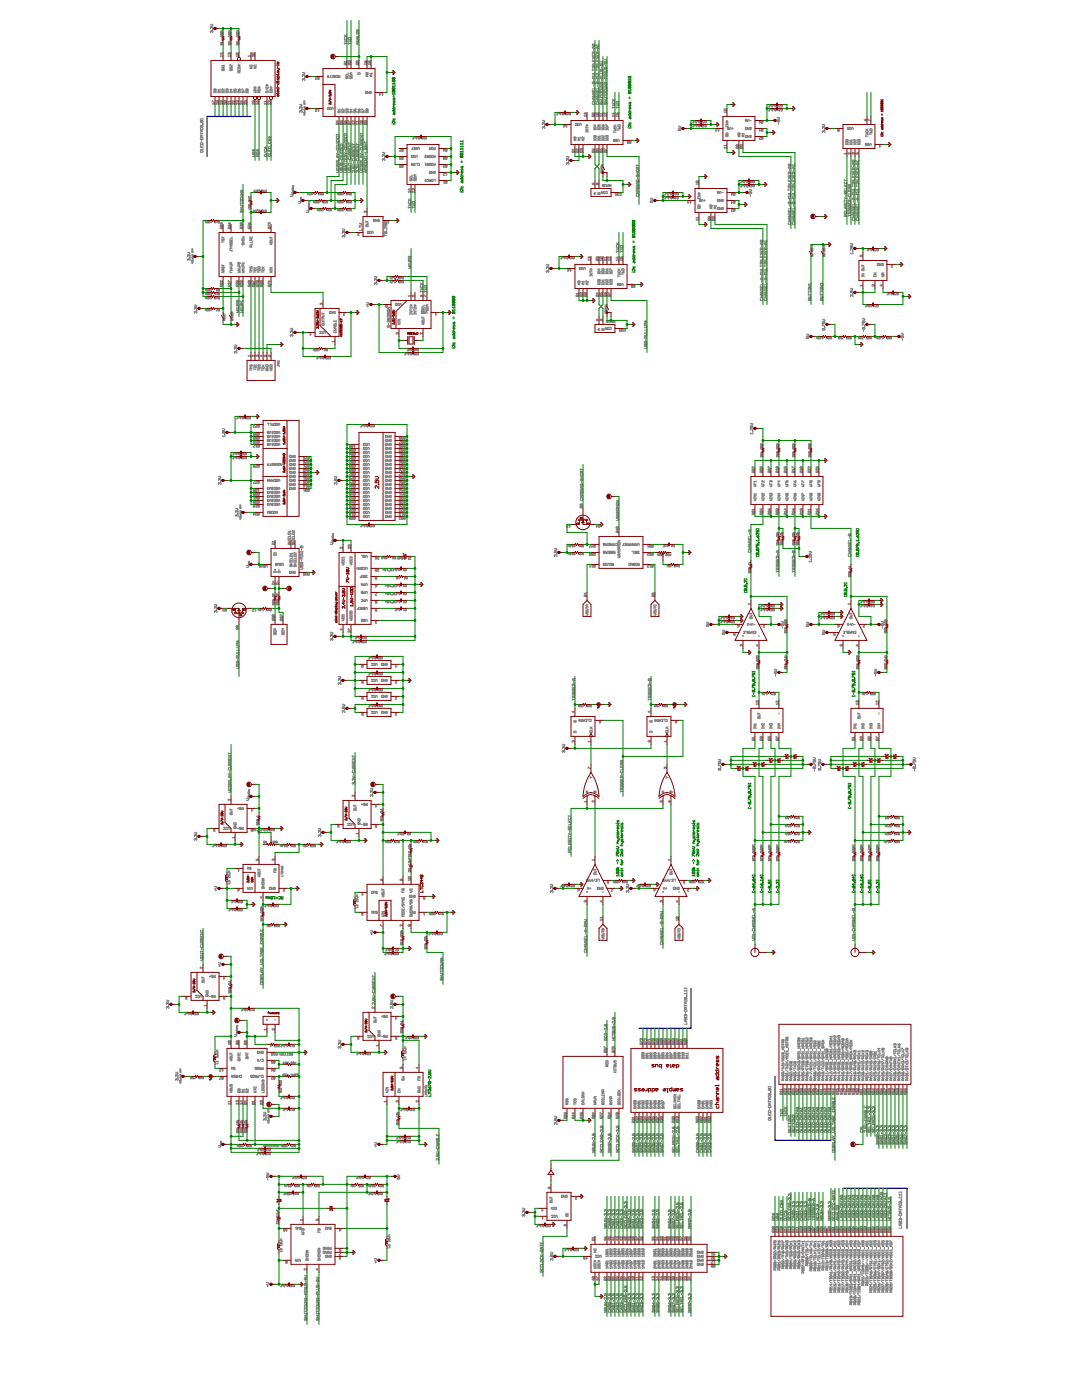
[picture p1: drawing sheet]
<svg xmlns="http://www.w3.org/2000/svg" width="216mm" height="279mm" viewBox="0 0 216 279" stroke-linecap="round" stroke-linejoin="round" font-family="sans-serif">
<g fill="#808080" stroke="#808080" stroke-width=".2">
<path d="M43.6 96.6v.1z"/>
<path d="M43.6 96.4v.2z"/>
<path d="M43.7 96.4h.1z"/>
<path d="M43.8 96.4h.1z"/>
<path d="M43.9 96.4h.1z"/>
<path d="M44 96.4h.1z"/>
<path d="M44.1 96.4v.2z"/>
<path d="M44.1 96.6l-.1 .1z"/>
<path d="M43.6 95.8v.1z"/>
<path d="M43.6 95.7v.1z"/>
<path d="M43.6 95.7v-.1z"/>
<path d="M43.7 95.6l.1 .1z"/>
<path d="M43.8 95.7l.1-.1z"/>
<path d="M43.9 95.6h.1z"/>
<path d="M44 95.6l.1 .1z"/>
<path d="M44.1 95.7v.1z"/>
<path d="M44.1 95.8l-.1 .1z"/>
<path d="M43.6 95.4h.3z"/>
<path d="M43.9 95.4l.2-.2z"/>
<path d="M43.9 95.1l.2 .1z"/>
<path d="M43.6 95.1h.3z"/>
<path d="M44.4 87l.1 .2z"/>
<path d="M44.4 87h.5z"/>
<path d="M44.9 86.8v.4z"/>
<path d="M44.4 86.3v.1z"/>
<path d="M44.4 86.2v.1z"/>
<path d="M44.4 86.2v-.1z"/>
<path d="M44.5 86.1l.1 .1z"/>
<path d="M44.6 86.2l.1-.1z"/>
<path d="M44.8 86.1l.1 .1z"/>
<path d="M44.9 86.2v.1z"/>
<path d="M44.9 86.3l-.1 .1z"/>
<path d="M44.6 86.3l.1 .1z"/>
<path d="M44.6 86.3l-.1 .1z"/>
<path d="M44.6 86.2v.1z"/>
<path d="M44.4 85.9h.3z"/>
<path d="M44.7 85.9l.2-.2z"/>
<path d="M44.7 85.6l.2 .1z"/>
<path d="M44.4 85.6h.3z"/>
<path d="M59.9 113.6h.4z"/>
<path d="M60.3 113.6l.1-.1z"/>
<path d="M60.4 113.4v.1z"/>
<path d="M60.3 113.3l.1 .1z"/>
<path d="M59.9 113.3h.4z"/>
<path d="M60 112.8h-.1z"/>
<path d="M59.9 112.8v.2z"/>
<path d="M59.9 113l.1 .1z"/>
<path d="M60.1 113.1l.1-.1z"/>
<path d="M60.2 112.8v.2z"/>
<path d="M60.2 112.8h.1z"/>
<path d="M60.3 112.8h.1z"/>
<path d="M60.4 112.8v.2z"/>
<path d="M60.4 113l-.1 .1z"/>
<path d="M59.9 112.6h.5z"/>
<path d="M59.9 112.3v.3z"/>
<path d="M59.9 112.3l.1-.1z"/>
<path d="M60.1 112.2l.1 .1z"/>
<path d="M60.2 112.3l.1-.1z"/>
<path d="M60.3 112.2l.1 .1z"/>
<path d="M60.4 112.3v.3z"/>
<path d="M60.2 112.3v.3z"/>
<path d="M60.2 111.7v.4z"/>
<path d="M59.9 111.5h.5z"/>
<path d="M59.9 111.5l.2-.1z"/>
<path d="M59.9 111.2l.2 .2z"/>
<path d="M59.9 111.2h.5z"/>
<path d="M60.4 110.9v.1z"/>
<path d="M59.9 111h.5z"/>
<path d="M59.9 110.9v.1z"/>
<path d="M59.9 110.7h.5z"/>
<path d="M59.9 110.7l.5-.3z"/>
<path d="M59.9 110.4h.5z"/>
<path d="M60.4 110v.2z"/>
<path d="M59.9 110.1h.5z"/>
<path d="M59.9 110v.2z"/>
<path d="M60.2 109.5v.3z"/>
<path d="M59.9 109.3h.5z"/>
<path d="M59.9 109.1v.2z"/>
<path d="M59.9 109.1l.1-.1z"/>
<path d="M60.1 109l.1 .1z"/>
<path d="M60.2 109.1l.1-.1z"/>
<path d="M60.3 109l.1 .1z"/>
<path d="M60.4 109.1v.2z"/>
<path d="M60.2 109.1v.2z"/>
<path d="M49.1 113.2h.4z"/>
<path d="M49.5 113.2l.2-.1z"/>
<path d="M49.5 112.9l.2 .2z"/>
<path d="M49.1 112.9h.4z"/>
<path d="M54.8 118.9v.2z"/>
<path d="M54.5 118.9l.3 .2z"/>
<path d="M54.4 118.9v.1z"/>
<path d="M54.4 118.5v.2z"/>
<path d="M54.5 118.5l.2 .2z"/>
<path d="M55.6 118.9v.2z"/>
<path d="M55.3 118.9l.3 .2z"/>
<path d="M55.2 118.9v.1z"/>
<path d="M55.2 118.5v.2z"/>
<path d="M55.2 118.5l.3 .2z"/>
<path d="M42.8 122.2h.1z"/>
<path d="M42.8 122v.2z"/>
<path d="M42.8 122l.1-.1z"/>
<path d="M42.9 121.9l.1 .1z"/>
<path d="M43 122l.1-.1z"/>
<path d="M43.2 121.9l.1 .1z"/>
<path d="M43.3 122v.2z"/>
<path d="M43.3 122.2h-.1z"/>
<path d="M42.8 121.4l.1 .1z"/>
<path d="M42.8 121.2v.2z"/>
<path d="M42.9 121.1l-.1 .1z"/>
<path d="M42.9 121.1l.1 .1z"/>
<path d="M43 121.2l.1-.1z"/>
<path d="M43.2 121.1l.1 .1z"/>
<path d="M43.3 121.2v.2z"/>
<path d="M43.3 121.4l-.1 .1z"/>
<path d="M42.8 120.9h.3z"/>
<path d="M43.1 120.9l.2-.1z"/>
<path d="M43.1 120.6l.2 .2z"/>
<path d="M42.8 120.6h.3z"/>
<path d="M52.5 121.9l.1-.1z"/>
<path d="M52.5 121.5v.4z"/>
<path d="M52.3 121.5h.3z"/>
<path d="M51.8 121.9h.2z"/>
<path d="M52 121.7v.2z"/>
<path d="M51.9 121.8l.1-.1z"/>
<path d="M51.8 121.6v.1z"/>
<path d="M51.8 121.5h.2z"/>
<path d="M51.6 121.5v.4z"/>
<path d="M51.5 121.5l.1 .2z"/>
<path d="M51.5 121.8l.1-.1z"/>
<path d="M47 103l.1 .1z"/>
<path d="M47 102.8v.2z"/>
<path d="M47 102.8l.1-.1z"/>
<path d="M47.2 102.7l.1 .1z"/>
<path d="M47.3 102.8v-.1z"/>
<path d="M47.4 102.7l.1 .1z"/>
<path d="M47.5 102.8v.2z"/>
<path d="M47.5 103l-.1 .1z"/>
<path d="M47 102.2l.1 .1z"/>
<path d="M47 102v.2z"/>
<path d="M47 102h.1z"/>
<path d="M47.2 102h.1z"/>
<path d="M47.4 102h.1z"/>
<path d="M47.5 102v.2z"/>
<path d="M47.5 102.2l-.1 .1z"/>
<path d="M47 101.8h.3z"/>
<path d="M47.3 101.8l.2-.2z"/>
<path d="M47.3 101.5l.2 .1z"/>
<path d="M47 101.5h.3z"/>
<path d="M48.1 103.5l-.1 .1z"/>
<path d="M47.9 103.6h.1z"/>
<path d="M47.8 103.5l.1 .1z"/>
<path d="M47.9 103.2h.2z"/>
<path d="M48.1 103.2v.2z"/>
<path d="M48 103.2v.2z"/>
<path d="M47.8 103.1h.3z"/>
<path d="M48.1 103v.1z"/>
<path d="M47.9 102.9h.1z"/>
<path d="M47.9 102.7h.1z"/>
<path d="M47.9 102.4h.2z"/>
<path d="M48.1 102.4v.2z"/>
<path d="M48 102.4v.2z"/>
<path d="M47.9 102.3h.1z"/>
<path d="M48.1 102.2v.1z"/>
<path d="M47.9 102.2h.2z"/>
<path d="M48.1 101.9v.1z"/>
<path d="M48 101.9v.1z"/>
<path d="M47.9 101.9v.1z"/>
<path d="M48.1 101.3v.1z"/>
<path d="M47.9 101.3v.1z"/>
<path d="M47.9 101.2h.2z"/>
<path d="M47.9 101v.2z"/>
<path d="M47.9 101h.2z"/>
<path d="M48 100.8l.1 .1z"/>
<path d="M47.9 100.8h.1z"/>
<path d="M47.9 100.8l-.1 .1z"/>
<path d="M63.7 69.9l-.1 .1z"/>
<path d="M63.6 69.7v.3z"/>
<path d="M63.5 69.7h.2z"/>
<path d="M63.4 69.7v.3z"/>
<path d="M63.2 70h.1z"/>
<path d="M63.1 69.7v.3z"/>
<path d="M63.2 69.7h.1z"/>
<path d="M63.1 70l.3-.3z"/>
<path d="M63 69.7v.3z"/>
<path d="M62.8 70h.1z"/>
<path d="M62.8 69.7v.3z"/>
<path d="M62.8 69.7h.1z"/>
<path d="M62.8 70l.2-.3z"/>
<path d="M62.6 69.7v.3z"/>
<path d="M62.5 69.7l.1 .1z"/>
<path d="M62.5 69.9l.1-.1z"/>
<path d="M57.9 67.1l.1 .1z"/>
<path d="M57.9 66.9v.2z"/>
<path d="M57.9 66.9l.1-.1z"/>
<path d="M58.1 66.8l.1 .1z"/>
<path d="M58.2 66.9l.1-.1z"/>
<path d="M58.4 66.8v.1z"/>
<path d="M58.4 66.9v.2z"/>
<path d="M58.4 67.1v.1z"/>
<path d="M57.9 66.3l.1 .1z"/>
<path d="M57.9 66.1v.2z"/>
<path d="M57.9 66.1l.1-.1z"/>
<path d="M58.1 66l.1 .1z"/>
<path d="M58.2 66.1l.1-.1z"/>
<path d="M58.4 66v.1z"/>
<path d="M58.4 66.1v.2z"/>
<path d="M58.4 66.3v.1z"/>
<path d="M57.9 65.9h.4z"/>
<path d="M58.3 65.9l.1-.2z"/>
<path d="M58.3 65.5l.1 .2z"/>
<path d="M57.9 65.5h.4z"/>
<path d="M64.6 71.3v.3z"/>
<path d="M64.5 71.6h.1z"/>
<path d="M64.4 71.3v.3z"/>
<path d="M64.5 71.2h.1z"/>
<path d="M64.6 71.3l-.2 .3z"/>
<path d="M64.1 71.5l-.1 .1z"/>
<path d="M64 71.2v.4z"/>
<path d="M63.8 71.2h.3z"/>
<path d="M63.7 71.3v.2z"/>
<path d="M63.5 71.2h.1z"/>
<path d="M63.5 71.2v.3z"/>
<path d="M63.4 71.2v.4z"/>
<path d="M63.1 71.6h.3z"/>
<path d="M63.2 71.4h.2z"/>
<path d="M46.8 70.4v.1z"/>
<path d="M46.8 70.2v.2z"/>
<path d="M46.8 70.2v-.1z"/>
<path d="M46.9 70.1l.1 .1z"/>
<path d="M47 70.2l.1-.1z"/>
<path d="M47.2 70.1l.1 .1z"/>
<path d="M47.3 70.2v.2z"/>
<path d="M47.3 70.4l-.1 .1z"/>
<path d="M46.8 69.6v.1z"/>
<path d="M46.8 69.4v.2z"/>
<path d="M46.9 69.4h.1z"/>
<path d="M47 69.4h.1z"/>
<path d="M47.2 69.4h.1z"/>
<path d="M47.3 69.4v.2z"/>
<path d="M47.3 69.6l-.1 .1z"/>
<path d="M46.8 69.2h.3z"/>
<path d="M47.3 69l-.2 .2z"/>
<path d="M47.1 68.9l.2 .1z"/>
<path d="M46.8 68.9h.3z"/>
<path d="M49.6 41.7l.1 .1z"/>
<path d="M49.6 41.7h.4z"/>
<path d="M50 41.6v.2z"/>
<path d="M49.7 41.4h.2z"/>
<path d="M49.6 41.2v.2z"/>
<path d="M49.7 41.2h.2z"/>
<path d="M50 41.2v.2z"/>
<path d="M49.7 41.2l.2 .2z"/>
<path d="M49.7 41.1h.2z"/>
<path d="M49.6 40.9v.1z"/>
<path d="M49.7 40.8h.2z"/>
<path d="M50 40.9v.1z"/>
<path d="M49.7 40.8l.2 .3z"/>
<path d="M51.9 38.2l-.1 .1z"/>
<path d="M51.8 37.9v.4z"/>
<path d="M51.6 37.9h.3z"/>
<path d="M51.5 38v.2z"/>
<path d="M51.3 38.3h.1z"/>
<path d="M51.3 38v.2z"/>
<path d="M51.3 37.9h.1z"/>
<path d="M51.5 38l-.2 .2z"/>
<path d="M51.1 37.9v.3z"/>
<path d="M50.9 38.2h.2z"/>
<path d="M50.9 37.9v.2z"/>
<path d="M50.8 37.9v.4z"/>
<path d="M50.5 38.3h.3z"/>
<path d="M50.7 38.1h.1z"/>
<path d="M51.6 41.9h.3z"/>
<path d="M51.6 42.2l.3-.3z"/>
<path d="M51.7 42.3h.1z"/>
<path d="M51.1 41.9h.2z"/>
<path d="M51.3 41.9l-.2 .3z"/>
<path d="M51.1 42.3h.2z"/>
<path d="M50.9 41.9v.3z"/>
<path d="M50.8 42.2h.1z"/>
<path d="M50.7 41.9v.2z"/>
<path d="M50.6 41.9v.4z"/>
<path d="M50.3 42.3h.3z"/>
<path d="M50.5 42.1h.1z"/>
<path d="M43 177.4v.4z"/>
<path d="M42.9 177.6h.3z"/>
<path d="M42.8 177.3h.3z"/>
<path d="M43.1 177.3l.2-.2z"/>
<path d="M43.1 176.9l.2 .2z"/>
<path d="M42.8 176.9h.3z"/>
<path d="M49.1 159.7h.4z"/>
<path d="M49.5 159.7l.2-.1z"/>
<path d="M49.5 159.4l.2 .2z"/>
<path d="M49.1 159.4h.4z"/>
<path d="M49.5 159.1h.3z"/>
<path d="M49.8 159.1v.2z"/>
<path d="M49.6 159.1v.2z"/>
<path d="M49.6 159h.2z"/>
<path d="M49.8 158.7v.1z"/>
<path d="M49.7 158.7v.1z"/>
<path d="M49.6 158.6v.2z"/>
<path d="M49.6 158.5h.2z"/>
<path d="M49.6 158.4v.1z"/>
<path d="M49.8 158.4v.1z"/>
<path d="M49.5 158.2h.3z"/>
<path d="M49.6 157.9v.1z"/>
<path d="M49.6 157.9h.2z"/>
<path d="M49.8 157.9v.1z"/>
<path d="M49.7 157.9v.1z"/>
<path d="M49.6 157.8h.1z"/>
<path d="M49.8 157.6v.1z"/>
<path d="M49.6 157.6h.2z"/>
<path d="M51.2 162.9l.1 .1z"/>
<path d="M51.2 162.9h.4z"/>
<path d="M51.6 162.8v.2z"/>
<path d="M47.1 181.5v.2z"/>
<path d="M46.9 181.8h.1z"/>
<path d="M46.8 181.5v.2z"/>
<path d="M46.9 181.4h.1z"/>
<path d="M47.1 181.5l-.3 .2z"/>
<path d="M46.5 181.7l-.1 .1z"/>
<path d="M46.4 181.4v.4z"/>
<path d="M46.3 181.4h.2z"/>
<path d="M46.2 181.5v.2z"/>
<path d="M45.9 181.4h.2z"/>
<path d="M45.9 181.4v.3z"/>
<path d="M45.8 181.4v.4z"/>
<path d="M45.6 181.8h.2z"/>
<path d="M45.7 181.6h.1z"/>
<path d="M43.9 168.7v.2z"/>
<path d="M43.7 169h.1z"/>
<path d="M43.6 168.7v.2z"/>
<path d="M43.7 168.6h.1z"/>
<path d="M43.9 168.7l-.3 .2z"/>
<path d="M43.3 168.9l-.1 .1z"/>
<path d="M43.2 168.6v.4z"/>
<path d="M43.1 168.6h.2z"/>
<path d="M43 168.7v.2z"/>
<path d="M42.7 168.6h.2z"/>
<path d="M42.7 168.6v.3z"/>
<path d="M42.6 168.6v.4z"/>
<path d="M42.4 169h.2z"/>
<path d="M42.5 168.8h.1z"/>
<path d="M38.8 167.6l.1 .1z"/>
<path d="M38.8 167.5v.1z"/>
<path d="M38.8 167.5l.1-.1z"/>
<path d="M38.9 167.4l.1 .1z"/>
<path d="M39.1 167.4l-.1 .1z"/>
<path d="M39.2 167.4l.1 .1z"/>
<path d="M39.3 167.5v.1z"/>
<path d="M39.2 167.7l.1-.1z"/>
<path d="M38.8 166.9l.1 .1z"/>
<path d="M38.8 166.7v.2z"/>
<path d="M38.8 166.7l.1-.1z"/>
<path d="M38.9 166.6l.1 .1z"/>
<path d="M39.1 166.6l-.1 .1z"/>
<path d="M39.2 166.6l.1 .1z"/>
<path d="M39.3 166.7v.2z"/>
<path d="M39.3 166.9l-.1 .1z"/>
<path d="M38.8 166.5h.3z"/>
<path d="M39.1 166.5l.2-.2z"/>
<path d="M39.1 166.1l.2 .2z"/>
<path d="M38.8 166.1h.3z"/>
<path d="M57.1 169h.3z"/>
<path d="M57.4 168.8v.2z"/>
<path d="M57.2 168.9l.2-.1z"/>
<path d="M57.1 168.7v.1z"/>
<path d="M57.2 168.6h.1z"/>
<path d="M56.8 169h.1z"/>
<path d="M56.8 168.6h.1z"/>
<path d="M56.2 169l.1-.1z"/>
<path d="M56.4 168.8l-.1 .1z"/>
<path d="M56.4 168.7v.1z"/>
<path d="M56.3 168.6h.1z"/>
<path d="M56.3 168.8h.1z"/>
<path d="M56.1 168.6v.4z"/>
<path d="M55.9 168.6l.2 .2z"/>
<path d="M55.9 168.9l.2-.1z"/>
<path d="M61.3 168.9l-.1 .1z"/>
<path d="M61.2 168.6v.4z"/>
<path d="M61.1 168.6h.2z"/>
<path d="M61 168.7v.2z"/>
<path d="M60.8 169h.1z"/>
<path d="M60.7 168.7v.2z"/>
<path d="M60.8 168.6h.1z"/>
<path d="M60.7 168.9l.3-.2z"/>
<path d="M60.6 168.6v.4z"/>
<path d="M60.4 168.6l.2 .2z"/>
<path d="M60.4 168.9l.2-.1z"/>
<path d="M47.1 180l-.1 .2z"/>
<path d="M47 179.8v.4z"/>
<path d="M46.8 179.8h.3z"/>
<path d="M46.7 179.9v.1z"/>
<path d="M46.5 179.8h.2z"/>
<path d="M46.5 179.8v.2z"/>
<path d="M46.4 179.8v.4z"/>
<path d="M46.1 180.2h.3z"/>
<path d="M46.2 180h.2z"/>
<path d="M53.2 165.4h.3z"/>
<path d="M53.2 165.7l.3-.3z"/>
<path d="M53.3 165.8h.1z"/>
<path d="M52.7 165.4h.2z"/>
<path d="M52.9 165.4l-.2 .3z"/>
<path d="M52.7 165.8h.2z"/>
<path d="M52.6 165.5v.2z"/>
<path d="M52.3 165.4h.2z"/>
<path d="M52.3 165.4v.3z"/>
<path d="M52.2 165.4v.4z"/>
<path d="M51.9 165.8h.3z"/>
<path d="M52 165.6h.2z"/>
<path d="M51.6 165.4h.2z"/>
<path d="M51.8 165.5v.2z"/>
<path d="M51.6 165.8h.2z"/>
<path d="M51.6 165.6v.1z"/>
<path d="M51.6 165.6h.2z"/>
<path d="M51.8 165.6v.1z"/>
<path d="M51.6 165.7h.2z"/>
<path d="M51.3 165.7l.1 .2z"/>
<path d="M50.9 165.8l.2-.1z"/>
<path d="M50.9 165.4v.4z"/>
<path d="M50.8 165.4h.3z"/>
<path d="M50.5 165.8h.2z"/>
<path d="M50.5 165.4h.2z"/>
<path d="M50.5 165.6h.2z"/>
<path d="M50.3 165.6v.2z"/>
<path d="M50.2 165.4l.1 .2z"/>
<path d="M50.2 165.4l-.1 .2z"/>
<path d="M50.1 165.6v.2z"/>
<path d="M55.1 168.2h.2z"/>
<path d="M55.3 168.1v.1z"/>
<path d="M55.2 168.1h.1z"/>
<path d="M55.1 167.9v.2z"/>
<path d="M55.1 167.9h.2z"/>
<path d="M54.9 167.9v.3z"/>
<path d="M54.8 168.2h.1z"/>
<path d="M54.7 167.9v.3z"/>
<path d="M54.8 167.9h.1z"/>
<path d="M54.9 167.9l-.2 .3z"/>
<path d="M54.6 167.9v.3z"/>
<path d="M54.4 167.9l.2 .1z"/>
<path d="M54.4 168.1l.2-.1z"/>
<path d="M52 182.1l.1 .1z"/>
<path d="M52 182.1h.4z"/>
<path d="M52.4 181.9v.3z"/>
<path d="M52.1 181.8h.2z"/>
<path d="M52 181.6v.1z"/>
<path d="M52.1 181.5h.2z"/>
<path d="M52.4 181.6v.1z"/>
<path d="M52.1 181.5l.2 .3z"/>
<path d="M52.1 181.4h.2z"/>
<path d="M52 181.3v.1z"/>
<path d="M52.1 181.2h.2z"/>
<path d="M52.4 181.3v.1z"/>
<path d="M52.1 181.2l.2 .2z"/>
<path d="M52 181.1h.4z"/>
<path d="M52.4 180.9l-.2 .2z"/>
<path d="M52.1 180.9l.1 .2z"/>
<path d="M54.3 180.7v.2z"/>
<path d="M54.1 181h.1z"/>
<path d="M54 180.7v.2z"/>
<path d="M54.1 180.6h.1z"/>
<path d="M54 180.9l.3-.2z"/>
<path d="M53.7 180.8l-.1 .2z"/>
<path d="M53.6 180.6v.4z"/>
<path d="M53.5 180.6h.2z"/>
<path d="M53.3 180.7v.1z"/>
<path d="M53.1 180.6h.2z"/>
<path d="M53.1 180.6v.2z"/>
<path d="M53 180.6v.4z"/>
<path d="M52.7 181h.3z"/>
<path d="M52.9 180.8h.1z"/>
<path d="M54 185l.2-.2z"/>
<path d="M54 184.6v.4z"/>
<path d="M53.9 184.6h.3z"/>
<path d="M53.8 184.7v.2z"/>
<path d="M53.6 185h.1z"/>
<path d="M53.6 184.7v.2z"/>
<path d="M53.6 184.6h.1z"/>
<path d="M53.8 184.7l-.2 .2z"/>
<path d="M53.4 184.6v.4z"/>
<path d="M53.3 184.6l.1 .1z"/>
<path d="M53.3 184.8l.1-.1z"/>
<path d="M45.9 174.9v.3z"/>
<path d="M45.6 174.9l.3 .3z"/>
<path d="M45.5 175v.1z"/>
<path d="M45.9 174.6v.2z"/>
<path d="M45.6 174.6l.3 .2z"/>
<path d="M45.5 174.6v.2z"/>
<path d="M45.6 174.5h.2z"/>
<path d="M45.9 174.2v.2z"/>
<path d="M45.6 174.2h.3z"/>
<path d="M45.5 174.1h.4z"/>
<path d="M45.7 173.8v.3z"/>
<path d="M45.5 173.8h.4z"/>
<path d="M76.7 47h.5z"/>
<path d="M76.7 46.8v.4z"/>
<path d="M76.8 46.3l-.1 .1z"/>
<path d="M76.7 46.4v.2z"/>
<path d="M76.7 46.6l.1 .1z"/>
<path d="M76.9 46.7v-.1z"/>
<path d="M76.9 46.4v.2z"/>
<path d="M76.9 46.4l.1-.1z"/>
<path d="M77.1 46.3l.1 .1z"/>
<path d="M77.2 46.4v.2z"/>
<path d="M77.2 46.6l-.1 .1z"/>
<path d="M76.7 46.1h.5z"/>
<path d="M77.2 45.8v.3z"/>
<path d="M77.2 45.3v.3z"/>
<path d="M76.9 45.3l.3 .3z"/>
<path d="M76.8 45.3l-.1 .1z"/>
<path d="M76.7 45.4v.1z"/>
<path d="M76.7 45.5l.1 .1z"/>
<path d="M76.7 44.8v.3z"/>
<path d="M76.7 45.1h.2z"/>
<path d="M76.9 44.9v.2z"/>
<path d="M76.9 44.9v-.1z"/>
<path d="M76.9 44.8h.2z"/>
<path d="M77.1 44.8l.1 .1z"/>
<path d="M77.2 44.9v.1z"/>
<path d="M77.2 45l-.1 .1z"/>
<path d="M76.8 44.6h.3z"/>
<path d="M76.7 44.5l.1 .1z"/>
<path d="M76.7 44.3v.2z"/>
<path d="M76.7 44.3h.1z"/>
<path d="M76.8 44.3h.3z"/>
<path d="M77.1 44.3h.1z"/>
<path d="M77.2 44.3v.2z"/>
<path d="M77.2 44.5l-.1 .1z"/>
<path d="M76.8 44.3l.3 .3z"/>
<path d="M68.3 47.2l.1 .1z"/>
<path d="M68.3 47.1v.1z"/>
<path d="M68.3 47.1l.1-.1z"/>
<path d="M68.5 47l.1 .1z"/>
<path d="M68.6 47.1v-.1z"/>
<path d="M68.7 47l.1 .1z"/>
<path d="M68.8 47.1v.1z"/>
<path d="M68.8 47.2l-.1 .1z"/>
<path d="M68.3 46.5l.1 .1z"/>
<path d="M68.3 46.3v.2z"/>
<path d="M68.3 46.3l.1-.1z"/>
<path d="M68.5 46.2l.1 .1z"/>
<path d="M68.6 46.3v-.1z"/>
<path d="M68.7 46.2l.1 .1z"/>
<path d="M68.8 46.3v.2z"/>
<path d="M68.8 46.5l-.1 .1z"/>
<path d="M68.3 46h.3z"/>
<path d="M68.8 45.9l-.2 .1z"/>
<path d="M68.6 45.7l.2 .2z"/>
<path d="M68.3 45.7h.3z"/>
<path d="M61.1 42.4h.4z"/>
<path d="M61.5 42.4l.1-.2z"/>
<path d="M61.5 42.1l.1 .1z"/>
<path d="M61.1 42.1h.4z"/>
<path d="M61.4 41.9h.3z"/>
<path d="M61.7 41.8v.1z"/>
<path d="M61.6 41.7h.1z"/>
<path d="M61.5 41.8v.1z"/>
<path d="M61.5 41.5v.1z"/>
<path d="M61.6 41.4h.1z"/>
<path d="M61.7 41.4v.2z"/>
<path d="M61.6 41.4v.2z"/>
<path d="M61.5 41.3h.2z"/>
<path d="M61.5 41.1h.2z"/>
<path d="M61.5 41v.1z"/>
<path d="M61.6 40.9h.1z"/>
<path d="M61.6 40.7v.2z"/>
<path d="M61.5 40.6h.2z"/>
<path d="M61.5 40.5l.1 .1z"/>
<path d="M61.5 40.4h.2z"/>
<path d="M61.7 40.2v.1z"/>
<path d="M61.5 40.2h.3z"/>
<path d="M59.5 40.6h.4z"/>
<path d="M59.9 40.6l.1-.2z"/>
<path d="M59.9 40.2l.1 .2z"/>
<path d="M59.5 40.2h.4z"/>
<path d="M62.8 38.9l.1-.1z"/>
<path d="M62.8 38.5v.4z"/>
<path d="M62.7 38.5h.2z"/>
<path d="M62.2 38.5v.4z"/>
<path d="M62.2 38.9l.2-.2z"/>
<path d="M62.1 38.7h.3z"/>
<path d="M61.8 38.9h.2z"/>
<path d="M62 38.6l-.2 .2z"/>
<path d="M61.7 38.5v.4z"/>
<path d="M61.5 38.8l.2 .1z"/>
<path d="M61.4 38.9l.1-.1z"/>
<path d="M61.4 38.5v.4z"/>
<path d="M63.5 40.1h.2z"/>
<path d="M63.7 40.1l-.2 .3z"/>
<path d="M63.6 40.5h.1z"/>
<path d="M63.4 40.2v.2z"/>
<path d="M63.2 40.5h.1z"/>
<path d="M63.1 40.2v.2z"/>
<path d="M63.2 40.1h.1z"/>
<path d="M63.4 40.2l-.3 .2z"/>
<path d="M63 40.2v.2z"/>
<path d="M62.8 40.5h.1z"/>
<path d="M62.8 40.2v.2z"/>
<path d="M62.8 40.1h.1z"/>
<path d="M63 40.2l-.2 .2z"/>
<path d="M62.6 40.1v.4z"/>
<path d="M62.5 40.1l.1 .1z"/>
<path d="M62.5 40.4l.1-.2z"/>
<path d="M64.4 42.1l.1-.1z"/>
<path d="M64.4 41.7v.4z"/>
<path d="M64.3 41.7h.2z"/>
<path d="M64.2 41.8v.2z"/>
<path d="M64 42.1h.1z"/>
<path d="M63.9 41.8v.2z"/>
<path d="M64 41.7h.1z"/>
<path d="M63.9 42l.3-.2z"/>
<path d="M63.8 41.8v.2z"/>
<path d="M63.6 42.1h.1z"/>
<path d="M63.6 41.8v.2z"/>
<path d="M63.6 41.7h.1z"/>
<path d="M63.8 41.8l-.2 .2z"/>
<path d="M63.4 41.7v.4z"/>
<path d="M63.2 41.7l.2 .1z"/>
<path d="M63.2 42l.2-.2z"/>
<path d="M68.3 38.9h.2z"/>
<path d="M68.3 38.5h.2z"/>
<path d="M68 38.9h.1z"/>
<path d="M68 38.5h.1z"/>
<path d="M67.8 38.6v.2z"/>
<path d="M67.6 38.9h.1z"/>
<path d="M67.5 38.6v.2z"/>
<path d="M67.6 38.5h.1z"/>
<path d="M67.8 38.6l-.3 .2z"/>
<path d="M67.4 38.5v.4z"/>
<path d="M67.2 38.5l.2 .2z"/>
<path d="M67.2 38.8l.2-.1z"/>
<path d="M68.3 40.5h.2z"/>
<path d="M68.3 40.1h.2z"/>
<path d="M68 40.5h.1z"/>
<path d="M68 40.1h.1z"/>
<path d="M67.8 40.2v.2z"/>
<path d="M67.6 40.5h.1z"/>
<path d="M67.5 40.2v.2z"/>
<path d="M67.6 40.1h.1z"/>
<path d="M67.8 40.2l-.3 .2z"/>
<path d="M67.4 40.1v.4z"/>
<path d="M67.2 40.1l.2 .1z"/>
<path d="M67.2 40.4l.2-.2z"/>
<path d="M68.3 42.1h.2z"/>
<path d="M68.3 41.7h.2z"/>
<path d="M68 42.1h.1z"/>
<path d="M68 41.7h.1z"/>
<path d="M67.8 41.8v.2z"/>
<path d="M67.6 42.1h.1z"/>
<path d="M67.5 41.8v.2z"/>
<path d="M67.6 41.7h.1z"/>
<path d="M67.5 42l.3-.2z"/>
<path d="M67.4 41.7v.4z"/>
<path d="M67.2 41.7l.2 .1z"/>
<path d="M67.2 42l.2-.2z"/>
<path d="M57.9 39.2h.4z"/>
<path d="M58.3 39.2l.1-.1z"/>
<path d="M58.3 38.9l.1 .2z"/>
<path d="M57.9 38.9h.4z"/>
<path d="M58.3 38.6h.2z"/>
<path d="M58.5 38.6v.2z"/>
<path d="M58.3 38.6v.2z"/>
<path d="M58.3 38.5h.2z"/>
<path d="M58.5 38.4v.1z"/>
<path d="M58.5 38.2v.1z"/>
<path d="M58.3 38.1v.1z"/>
<path d="M58.3 38h.3z"/>
<path d="M58.3 37.9v.1z"/>
<path d="M58.5 37.9v.1z"/>
<path d="M58.3 37.7h.2z"/>
<path d="M58.5 37.6v.1z"/>
<path d="M58.4 37.3h.1z"/>
<path d="M58.5 37.3v.2z"/>
<path d="M58.4 37.3v.2z"/>
<path d="M58.3 37.2h.2z"/>
<path d="M58.5 37v.2z"/>
<path d="M58.3 37h.3z"/>
<path d="M59.8 22.4l.1 .1z"/>
<path d="M59.8 22.2v.2z"/>
<path d="M59.9 22.1l-.1 .1z"/>
<path d="M59.9 22.1l.1 .1z"/>
<path d="M60 22.2l.1-.1z"/>
<path d="M60.2 22.1l.1 .1z"/>
<path d="M60.3 22.2v.2z"/>
<path d="M60.3 22.4l-.1 .1z"/>
<path d="M59.8 21.6l.1 .1z"/>
<path d="M59.8 21.4v.2z"/>
<path d="M59.8 21.4h.1z"/>
<path d="M59.9 21.4h.1z"/>
<path d="M60 21.4h.1z"/>
<path d="M60.2 21.4h.1z"/>
<path d="M60.3 21.4v.2z"/>
<path d="M60.2 21.7l.1-.1z"/>
<path d="M59.8 21.2h.3z"/>
<path d="M60.1 21.2l.2-.2z"/>
<path d="M60.1 20.8l.2 .2z"/>
<path d="M59.8 20.8h.3z"/>
<path d="M60.7 23l.2-.1z"/>
<path d="M60.6 22.9l.1 .1z"/>
<path d="M60.7 22.6v.2z"/>
<path d="M60.7 22.6h.2z"/>
<path d="M60.9 22.6v.2z"/>
<path d="M60.6 22.5h.3z"/>
<path d="M60.9 22.4v.1z"/>
<path d="M60.7 22.3h.1z"/>
<path d="M60.7 22.1h.1z"/>
<path d="M60.7 21.9v.1z"/>
<path d="M60.7 21.8h.2z"/>
<path d="M60.9 21.8v.2z"/>
<path d="M60.7 21.8v.2z"/>
<path d="M60.7 21.7h.1z"/>
<path d="M60.9 21.5v.2z"/>
<path d="M60.7 21.5h.2z"/>
<path d="M60.9 21.3v.1z"/>
<path d="M60.7 21.3v.1z"/>
<path d="M60.7 21.2v.2z"/>
<path d="M60.9 20.7v.1z"/>
<path d="M60.7 20.6h.1z"/>
<path d="M60.7 20.7v.1z"/>
<path d="M60.7 20.8h.1z"/>
<path d="M60.7 20.6h.2z"/>
<path d="M60.7 20.4v.2z"/>
<path d="M60.7 20.3h.2z"/>
<path d="M60.7 20.2l.2 .1z"/>
<path d="M60.7 20.2l-.1 .1z"/>
<path d="M60.3 16l.1 .1z"/>
<path d="M60.3 15.8v.2z"/>
<path d="M60.3 15.8l.1-.1z"/>
<path d="M60.5 15.7l.1 .1z"/>
<path d="M60.6 15.8l.1-.1z"/>
<path d="M60.7 15.7l.1 .1z"/>
<path d="M60.8 15.8v.2z"/>
<path d="M60.8 16l-.1 .1z"/>
<path d="M60.3 15.2l.1 .1z"/>
<path d="M60.3 15v.2z"/>
<path d="M60.3 15h.1z"/>
<path d="M60.5 15h.1z"/>
<path d="M60.6 15h.1z"/>
<path d="M60.7 15h.1z"/>
<path d="M60.8 15v.2z"/>
<path d="M60.8 15.2l-.1 .1z"/>
<path d="M60.3 14.8h.4z"/>
<path d="M60.7 14.8l.1-.2z"/>
<path d="M60.7 14.5l.1 .1z"/>
<path d="M60.3 14.5h.4z"/>
<path d="M46.8 206.8h.3z"/>
<path d="M47.1 206.8l.2-.1z"/>
<path d="M47.1 206.5l.2 .2z"/>
<path d="M46.8 206.5h.3z"/>
<path d="M47.1 206.3h.3z"/>
<path d="M47.4 206.2v.1z"/>
<path d="M47.2 206.2v.1z"/>
<path d="M47.2 205.9v.1z"/>
<path d="M47.2 205.8h.2z"/>
<path d="M47.4 205.8v.2z"/>
<path d="M47.3 205.8v.2z"/>
<path d="M47.1 205.7h.2z"/>
<path d="M47.1 205.5h.2z"/>
<path d="M47.4 205.2v.1z"/>
<path d="M47.2 205.2v.1z"/>
<path d="M47.3 205.2v.2z"/>
<path d="M47.2 205.1h.2z"/>
<path d="M47.2 205l.1 .1z"/>
<path d="M47.2 204.8h.1z"/>
<path d="M47.4 204.6v.2z"/>
<path d="M47.2 204.6h.2z"/>
<path d="M45.7 196.5h.2z"/>
<path d="M45.6 196.4v.1z"/>
<path d="M45.7 196.3h.2z"/>
<path d="M46 196.4v.1z"/>
<path d="M45.7 196.3l.2 .2z"/>
<path d="M45.6 195.9l.1 .1z"/>
<path d="M45.6 195.9h.4z"/>
<path d="M46 195.7v.3z"/>
<path d="M52.6 223.5l.1 .1z"/>
<path d="M52.6 223.4v.1z"/>
<path d="M52.6 223.4l.1-.1z"/>
<path d="M52.7 223.3l.2 .1z"/>
<path d="M52.9 223.4v-.1z"/>
<path d="M53 223.3l.1 .1z"/>
<path d="M53.1 223.4v.1z"/>
<path d="M53.1 223.5l-.1 .1z"/>
<path d="M52.6 222.8h.1z"/>
<path d="M52.6 222.6v.2z"/>
<path d="M52.6 222.6l.1-.1z"/>
<path d="M52.7 222.5l.2 .1z"/>
<path d="M52.9 222.6v-.1z"/>
<path d="M53 222.5l.1 .1z"/>
<path d="M53.1 222.6v.2z"/>
<path d="M53.1 222.8h-.1z"/>
<path d="M52.6 222.3h.3z"/>
<path d="M52.9 222.3l.2-.2z"/>
<path d="M52.9 222l.2 .1z"/>
<path d="M52.6 222h.3z"/>
<path d="M53.6 224.1l.1-.1z"/>
<path d="M53.5 224.1h.1z"/>
<path d="M53.4 224l.1 .1z"/>
<path d="M53.5 223.8v.1z"/>
<path d="M53.5 223.8h.2z"/>
<path d="M53.7 223.8v.1z"/>
<path d="M53.6 223.8v.1z"/>
<path d="M53.4 223.6h.3z"/>
<path d="M53.7 223.5v.1z"/>
<path d="M53.5 223.5h.1z"/>
<path d="M53.5 223.2h.1z"/>
<path d="M53.5 223v.1z"/>
<path d="M53.5 223h.2z"/>
<path d="M53.7 223v.1z"/>
<path d="M53.6 223v.1z"/>
<path d="M53.5 222.9h.1z"/>
<path d="M53.7 222.7v.1z"/>
<path d="M53.5 222.7h.2z"/>
<path d="M53.7 222.4v.2z"/>
<path d="M53.6 222.4v.1z"/>
<path d="M53.5 222.4v.1z"/>
<path d="M53.7 221.8v.1z"/>
<path d="M53.5 221.8v.1z"/>
<path d="M53.5 221.7h.2z"/>
<path d="M53.5 221.5v.2z"/>
<path d="M53.5 221.5h.2z"/>
<path d="M53.6 221.3l.1 .1z"/>
<path d="M53.5 221.3h.1z"/>
<path d="M53.5 221.3l-.1 .1z"/>
<path d="M43.1 210.9v.2z"/>
<path d="M43.5 210.9v.2z"/>
<path d="M43.1 210.4v.1z"/>
<path d="M43.5 210.4v.1z"/>
<path d="M43.2 210.2h.2z"/>
<path d="M43.5 209.9v.2z"/>
<path d="M43.2 209.9h.3z"/>
<path d="M43.1 209.8h.4z"/>
<path d="M43.3 209.6v.2z"/>
<path d="M43.1 209.6h.4z"/>
<path d="M43.6 229h.3z"/>
<path d="M43.9 229l.2-.2z"/>
<path d="M43.9 228.6l.2 .2z"/>
<path d="M43.6 228.6h.3z"/>
<path d="M48.5 228.9l.1-.2z"/>
<path d="M48.5 228.5v.4z"/>
<path d="M48.3 228.5h.3z"/>
<path d="M48.2 228.6v.2z"/>
<path d="M48 228.9h.2z"/>
<path d="M48 228.6v.2z"/>
<path d="M48 228.5h.2z"/>
<path d="M48.2 228.6l-.2 .2z"/>
<path d="M47.8 228.6v.2z"/>
<path d="M47.7 228.9h.1z"/>
<path d="M47.6 228.6v.2z"/>
<path d="M47.7 228.5h.1z"/>
<path d="M47.8 228.6l-.2 .2z"/>
<path d="M47.5 228.5v.4z"/>
<path d="M47.3 228.5l.2 .1z"/>
<path d="M47.3 228.7l.2-.1z"/>
<path d="M57.2 228.9l.2-.2z"/>
<path d="M57.2 228.5v.4z"/>
<path d="M57.1 228.5h.3z"/>
<path d="M57 228.6v.2z"/>
<path d="M56.8 228.9h.1z"/>
<path d="M56.7 228.6v.2z"/>
<path d="M56.8 228.5h.1z"/>
<path d="M57 228.6l-.3 .2z"/>
<path d="M56.6 228.6v.2z"/>
<path d="M56.4 228.9h.2z"/>
<path d="M56.4 228.6v.2z"/>
<path d="M56.4 228.5h.2z"/>
<path d="M56.6 228.6l-.2 .2z"/>
<path d="M56.3 228.5v.4z"/>
<path d="M56.1 228.5l.2 .1z"/>
<path d="M56.1 228.7l.2-.1z"/>
<path d="M55.7 228.7h.2z"/>
<path d="M55.5 228.6v.2z"/>
<path d="M55.5 228.7h.1z"/>
<path d="M55.3 228.5v.4z"/>
<path d="M55.2 228.7h.1z"/>
<path d="M55.1 228.5v.2z"/>
<path d="M54.8 228.5h.1z"/>
<path d="M55 228.6v.1z"/>
<path d="M54.8 228.7h.1z"/>
<path d="M54.7 228.6h.3z"/>
<path d="M54.6 228.5v.2z"/>
<path d="M54.6 228.6l-.1 .1z"/>
<path d="M54.3 228.5v.2z"/>
<path d="M54.2 228.5v.2z"/>
<path d="M54.1 228.5v.2z"/>
<path d="M53.9 228.5v.2z"/>
<path d="M53.8 228.5h.1z"/>
<path d="M53.5 228.5h.2z"/>
<path d="M53.5 228.6h.1z"/>
<path d="M53.4 228.7h.2z"/>
<path d="M53.3 228.6v.2z"/>
<path d="M53.2 228.7h.1z"/>
<path d="M52.9 228.5h.1z"/>
<path d="M52.8 228.6v.1z"/>
<path d="M52.9 228.7h.1z"/>
<path d="M53.1 228.6v.1z"/>
<path d="M52.7 228.5v.2z"/>
<path d="M52.7 228.6l-.1 .1z"/>
<path d="M55.8 217.8v.2z"/>
<path d="M56.2 217.8v.2z"/>
<path d="M56 217.8v.2z"/>
<path d="M56.2 217.2v.3z"/>
<path d="M55.9 217.2l.3 .3z"/>
<path d="M55.8 217.3v.1z"/>
<path d="M57.4 219v.2z"/>
<path d="M57.3 219.3h.1z"/>
<path d="M57.2 219v.2z"/>
<path d="M57.3 218.9h.1z"/>
<path d="M57.4 219l-.2 .2z"/>
<path d="M56.9 219.2l-.1 .1z"/>
<path d="M56.8 218.9v.4z"/>
<path d="M56.7 218.9h.2z"/>
<path d="M56.5 219v.2z"/>
<path d="M56.3 218.9h.2z"/>
<path d="M56.3 218.9v.3z"/>
<path d="M56.2 218.9v.4z"/>
<path d="M55.9 219.3h.3z"/>
<path d="M56 219.1h.2z"/>
<path d="M59.3 214.3h.2z"/>
<path d="M59.3 214.6l.2-.3z"/>
<path d="M59.4 214.7h.1z"/>
<path d="M58.8 214.3h.1z"/>
<path d="M58.8 214.4v.2z"/>
<path d="M58.8 214.7h.1z"/>
<path d="M58.8 214.5h.1z"/>
<path d="M58.4 214.3v.4z"/>
<path d="M58.4 214.7l.2-.2z"/>
<path d="M58.4 214.5h.2z"/>
<path d="M58.3 214.3v.4z"/>
<path d="M58.1 214.3l.2 .2z"/>
<path d="M58.1 214.6l.2-.1z"/>
<path d="M58.9 211.9v.4z"/>
<path d="M58.9 212.3l.2-.2z"/>
<path d="M58.8 212.1h.3z"/>
<path d="M58.5 211.9h.1z"/>
<path d="M58.4 212v.2z"/>
<path d="M58.5 212.3h.1z"/>
<path d="M58.4 212.1h.2z"/>
<path d="M58.1 211.9h.2z"/>
<path d="M58.1 212v.2z"/>
<path d="M58.1 212.3h.2z"/>
<path d="M58.1 212.1h.2z"/>
<path d="M57.3 208.5v.4z"/>
<path d="M57.4 208.7l-.1 .2z"/>
<path d="M57.2 208.7h.2z"/>
<path d="M56.7 208.9h.2z"/>
<path d="M56.9 208.6l-.2 .3z"/>
<path d="M56.5 208.6v.2z"/>
<path d="M56.3 208.5h.2z"/>
<path d="M56.3 208.5v.3z"/>
<path d="M56.2 208.5v.4z"/>
<path d="M55.9 208.9h.3z"/>
<path d="M56 208.7h.2z"/>
<path d="M54.2 208.8l-.2 .1z"/>
<path d="M54 208.5v.4z"/>
<path d="M53.9 208.5h.3z"/>
<path d="M52.5 229.7l.2-.2z"/>
<path d="M52.5 229.3v.4z"/>
<path d="M52.4 229.3h.3z"/>
<path d="M52.3 229.4v.2z"/>
<path d="M52.1 229.7h.1z"/>
<path d="M52 229.4v.2z"/>
<path d="M52.1 229.3h.1z"/>
<path d="M52 229.6l.3-.2z"/>
<path d="M51.9 229.4v.1z"/>
<path d="M51.7 229.3h.2z"/>
<path d="M51.7 229.3v.2z"/>
<path d="M51.6 229.3v.4z"/>
<path d="M51.3 229.7h.3z"/>
<path d="M51.4 229.5h.2z"/>
<path d="M49.4 201.7l.1-.1z"/>
<path d="M49.4 201.4v.3z"/>
<path d="M49.2 201.4h.3z"/>
<path d="M49.1 201.4v.3z"/>
<path d="M48.9 201.7h.1z"/>
<path d="M48.9 201.4v.3z"/>
<path d="M48.9 201.4h.1z"/>
<path d="M48.9 201.7l.2-.3z"/>
<path d="M48.7 201.4v.2z"/>
<path d="M48.5 201.4h.2z"/>
<path d="M48.5 201.4v.2z"/>
<path d="M48.4 201.4v.3z"/>
<path d="M48.1 201.7h.3z"/>
<path d="M48.3 201.5h.1z"/>
<path d="M47.2 224.3l.1 .2z"/>
<path d="M47.2 224.3h.4z"/>
<path d="M47.6 224.2v.3z"/>
<path d="M47.3 224.1h.2z"/>
<path d="M47.2 223.9v.1z"/>
<path d="M47.3 223.9h.2z"/>
<path d="M47.6 223.9v.1z"/>
<path d="M47.3 223.9l.2 .2z"/>
<path d="M47.2 223.7h.4z"/>
<path d="M47.6 223.6l-.1 .1z"/>
<path d="M47.3 223.6l.2 .1z"/>
<path d="M48 224.3l.1 .2z"/>
<path d="M48 224.3h.4z"/>
<path d="M48.4 224.2v.3z"/>
<path d="M48.1 224.1h.2z"/>
<path d="M48 223.9v.1z"/>
<path d="M48.1 223.9h.2z"/>
<path d="M48.4 223.9v.1z"/>
<path d="M48.1 223.9l.2 .2z"/>
<path d="M48 223.7h.4z"/>
<path d="M48.4 223.6l-.1 .1z"/>
<path d="M48.1 223.6l.2 .1z"/>
<path d="M48.8 224.3l.1 .2z"/>
<path d="M48.8 224.3h.4z"/>
<path d="M49.2 224.2v.3z"/>
<path d="M48.9 224.1h.2z"/>
<path d="M48.8 223.9v.1z"/>
<path d="M48.9 223.9h.2z"/>
<path d="M49.2 223.9v.1z"/>
<path d="M48.9 223.9l.2 .2z"/>
<path d="M48.8 223.7h.4z"/>
<path d="M49.2 223.6l-.2 .1z"/>
<path d="M48.9 223.6l.1 .1z"/>
<path d="M43.8 192.6v.4z"/>
<path d="M43.6 192.8h.4z"/>
<path d="M43.6 192.4h.3z"/>
<path d="M43.9 192.4l.2-.1z"/>
<path d="M43.9 192.1l.2 .2z"/>
<path d="M43.6 192.1h.3z"/>
<path d="M57.4 221.6l-.1 .1z"/>
<path d="M57.3 221.3v.4z"/>
<path d="M57.2 221.3h.2z"/>
<path d="M57.1 221.4v.2z"/>
<path d="M56.9 221.3h.1z"/>
<path d="M56.9 221.3v.3z"/>
<path d="M56.7 221.3v.4z"/>
<path d="M56.5 221.7h.2z"/>
<path d="M56.6 221.5h.1z"/>
<path d="M52.7 230.1v.3z"/>
<path d="M52.5 230.5h.1z"/>
<path d="M52.4 230.1v.3z"/>
<path d="M52.5 230.1h.1z"/>
<path d="M52.7 230.1l-.3 .3z"/>
<path d="M52 230.5l.1-.2z"/>
<path d="M52 230.1v.4z"/>
<path d="M51.9 230.1h.2z"/>
<path d="M51.8 230.1v.2z"/>
<path d="M51.5 230.1h.2z"/>
<path d="M51.5 230.1v.2z"/>
<path d="M51.4 230.1v.4z"/>
<path d="M51.1 230.5h.3z"/>
<path d="M51.3 230.3h.1z"/>
<path d="M38.3 202.2v.3z"/>
<path d="M38.1 202.5h.1z"/>
<path d="M38.1 202.2v.3z"/>
<path d="M38.1 202.2h.1z"/>
<path d="M38.1 202.5l.2-.3z"/>
<path d="M37.6 202.5l.2-.1z"/>
<path d="M37.6 202.2v.3z"/>
<path d="M37.5 202.2h.3z"/>
<path d="M37.4 202.2v.2z"/>
<path d="M37.1 202.2h.2z"/>
<path d="M37.1 202.2v.2z"/>
<path d="M37 202.2v.3z"/>
<path d="M36.8 202.5h.2z"/>
<path d="M36.9 202.3h.1z"/>
<path d="M33.2 201.2l.1 .1z"/>
<path d="M33.2 201v.2z"/>
<path d="M33.3 200.9l-.1 .1z"/>
<path d="M33.4 200.9v.1z"/>
<path d="M33.4 201l.1-.1z"/>
<path d="M33.6 200.9l.1 .1z"/>
<path d="M33.7 201v.2z"/>
<path d="M33.7 201.2l-.1 .1z"/>
<path d="M33.2 200.4l.1 .1z"/>
<path d="M33.2 200.2v.2z"/>
<path d="M33.2 200.2h.1z"/>
<path d="M33.5 200.2h-.1z"/>
<path d="M33.6 200.2h.1z"/>
<path d="M33.7 200.2v.2z"/>
<path d="M33.7 200.4l-.1 .1z"/>
<path d="M33.2 200h.3z"/>
<path d="M33.5 200l.2-.2z"/>
<path d="M33.5 199.6l.2 .2z"/>
<path d="M33.2 199.6h.3z"/>
<path d="M79.7 121.9l.1-.1z"/>
<path d="M79.7 121.5v.4z"/>
<path d="M79.6 121.5h.2z"/>
<path d="M79.4 121.6v.2z"/>
<path d="M79.2 121.5h.2z"/>
<path d="M79.2 121.5v.3z"/>
<path d="M79.1 121.5v.4z"/>
<path d="M78.8 121.9h.3z"/>
<path d="M79 121.7h.1z"/>
<path d="M79.7 120.3l.1-.1z"/>
<path d="M79.7 120v.3z"/>
<path d="M79.6 120h.2z"/>
<path d="M79.4 120v.2z"/>
<path d="M79.2 120h.2z"/>
<path d="M79.2 120v.2z"/>
<path d="M79.1 120v.3z"/>
<path d="M78.8 120.3h.3z"/>
<path d="M79 120.1h.1z"/>
<path d="M78.5 120h.1z"/>
<path d="M78.7 120v.2z"/>
<path d="M78.5 120.3h.1z"/>
<path d="M78.4 120.1v.1z"/>
<path d="M78.5 120.1h.1z"/>
<path d="M78.6 120.1v.1z"/>
<path d="M78.5 120.2h.1z"/>
<path d="M78.5 120.1v.1z"/>
<path d="M78.1 120.2l.2 .2z"/>
<path d="M78 120.2l-.1 .1z"/>
<path d="M77.9 120v.3z"/>
<path d="M77.7 120h.3z"/>
<path d="M77.6 120v.2z"/>
<path d="M77.4 120.3h.1z"/>
<path d="M77.3 120v.2z"/>
<path d="M77.4 120h.1z"/>
<path d="M77.6 120l-.3 .2z"/>
<path d="M77.2 120.1v.2z"/>
<path d="M77.1 120l.1 .1z"/>
<path d="M77 120.1l.1-.1z"/>
<path d="M77 120.1v.2z"/>
<path d="M79.7 118.7l.1-.1z"/>
<path d="M79.7 118.3v.4z"/>
<path d="M79.6 118.3h.2z"/>
<path d="M79.4 118.4v.2z"/>
<path d="M79.2 118.3h.2z"/>
<path d="M79.2 118.3v.3z"/>
<path d="M79.1 118.3v.4z"/>
<path d="M78.8 118.7h.3z"/>
<path d="M79 118.5h.1z"/>
<path d="M78.5 118.3h.1z"/>
<path d="M78.7 118.4v.3z"/>
<path d="M78.5 118.7h.1z"/>
<path d="M78.4 118.5v.2z"/>
<path d="M78.5 118.5h.1z"/>
<path d="M78.6 118.5v.1z"/>
<path d="M78.5 118.6h.1z"/>
<path d="M78.5 118.5v.1z"/>
<path d="M78.1 118.7l.2 .1z"/>
<path d="M78 118.6l-.1 .1z"/>
<path d="M77.9 118.3v.4z"/>
<path d="M77.7 118.3h.3z"/>
<path d="M77.6 118.4v.3z"/>
<path d="M77.4 118.7h.1z"/>
<path d="M77.3 118.4v.3z"/>
<path d="M77.4 118.3h.1z"/>
<path d="M77.6 118.4l-.3 .3z"/>
<path d="M77.2 118.5v.2z"/>
<path d="M77.1 118.3l.1 .2z"/>
<path d="M77.1 118.3l-.1 .2z"/>
<path d="M77 118.5v.2z"/>
<path d="M79.7 117.1l.1-.1z"/>
<path d="M79.7 116.8v.3z"/>
<path d="M79.6 116.8h.2z"/>
<path d="M79.4 116.8v.2z"/>
<path d="M79.2 116.8h.2z"/>
<path d="M79.2 116.8v.2z"/>
<path d="M79.1 116.8v.3z"/>
<path d="M78.8 117.1h.3z"/>
<path d="M79 116.9h.1z"/>
<path d="M78.5 116.8h.1z"/>
<path d="M78.7 116.8v.3z"/>
<path d="M78.5 117.1h.1z"/>
<path d="M78.4 116.9v.2z"/>
<path d="M78.5 116.9h.1z"/>
<path d="M78.6 116.9v.1z"/>
<path d="M78.5 117h.1z"/>
<path d="M78.5 116.9v.1z"/>
<path d="M78.1 117.1l.2 .1z"/>
<path d="M78 117l-.1 .1z"/>
<path d="M77.9 116.8v.3z"/>
<path d="M77.7 116.8h.3z"/>
<path d="M77.6 116.8v.3z"/>
<path d="M77.4 117.1h.1z"/>
<path d="M77.3 116.8v.3z"/>
<path d="M77.4 116.8h.1z"/>
<path d="M77.3 117.1l.3-.3z"/>
<path d="M77.2 116.9v.2z"/>
<path d="M77.1 116.8l.1 .1z"/>
<path d="M77 116.9l.1-.1z"/>
<path d="M77 116.9v.2z"/>
<path d="M79.6 113.6v.3z"/>
<path d="M79.6 113.9l.2-.2z"/>
<path d="M79.6 113.7h.2z"/>
<path d="M79 113.9h.2z"/>
<path d="M79 113.9l.2-.3z"/>
<path d="M78.9 113.6v.2z"/>
<path d="M78.6 113.6h.2z"/>
<path d="M78.6 113.6v.2z"/>
<path d="M78.5 113.6v.3z"/>
<path d="M78.3 113.9h.2z"/>
<path d="M78.4 113.7h.1z"/>
<path d="M78 113.6h.1z"/>
<path d="M78.1 113.6v.3z"/>
<path d="M78 113.9h.1z"/>
<path d="M77.9 113.7v.2z"/>
<path d="M78 113.7h.1z"/>
<path d="M78.1 113.7v.1z"/>
<path d="M78 113.8h.1z"/>
<path d="M78 113.7v.1z"/>
<path d="M77.6 113.9l.1 .1z"/>
<path d="M77.4 113.8l-.1 .1z"/>
<path d="M77.3 113.6v.3z"/>
<path d="M77.2 113.6h.2z"/>
<path d="M76.8 113.6h.2z"/>
<path d="M76.8 113.8l.2-.2z"/>
<path d="M76.9 113.9h.1z"/>
<path d="M76.7 113.7v.2z"/>
<path d="M76.6 113.6l.1 .1z"/>
<path d="M76.6 113.6l-.2 .1z"/>
<path d="M76.4 113.7v.2z"/>
<path d="M79.7 115.4l-.1 .1z"/>
<path d="M79.6 115.1v.4z"/>
<path d="M79.5 115.1h.2z"/>
<path d="M79.3 115.1v.4z"/>
<path d="M79.2 115.4l.1 .1z"/>
<path d="M79.2 115.4l-.1 .1z"/>
<path d="M79.1 115.1v.4z"/>
<path d="M80.2 111.6h.1z"/>
<path d="M80.2 111.3h.1z"/>
<path d="M79.6 111.6h.1z"/>
<path d="M79.8 111.4l-.1 .2z"/>
<path d="M79.8 111.3v.1z"/>
<path d="M79.7 111.3h.1z"/>
<path d="M79.7 111.4h.1z"/>
<path d="M79.5 111.4v.2z"/>
<path d="M79.4 111.3l.1 .1z"/>
<path d="M79.4 111.3l-.2 .1z"/>
<path d="M79.2 111.4v.2z"/>
<path d="M77.1 111.2v.3z"/>
<path d="M77.3 111.3l-.2 .2z"/>
<path d="M77.1 111.3h.2z"/>
<path d="M76.8 111.2h.1z"/>
<path d="M76.7 111.2v.3z"/>
<path d="M76.8 111.5h.1z"/>
<path d="M76.7 111.3h.2z"/>
<path d="M76.2 111.2h.1z"/>
<path d="M76.1 111.2v.3z"/>
<path d="M76.2 111.5h.1z"/>
<path d="M76.1 111.3h.2z"/>
<path d="M65.9 108.7h.4z"/>
<path d="M66.3 108.7l.1-.2z"/>
<path d="M66.3 108.3l.1 .2z"/>
<path d="M65.9 108.3h.4z"/>
<path d="M66.2 108h.3z"/>
<path d="M66.5 108v.2z"/>
<path d="M66.3 108v.2z"/>
<path d="M66.3 107.9h.2z"/>
<path d="M66.5 107.8v.1z"/>
<path d="M66.5 107.6v.2z"/>
<path d="M66.3 107.5v.2z"/>
<path d="M66.3 107.5h.3z"/>
<path d="M66.3 107.3v.2z"/>
<path d="M66.5 107.3v.2z"/>
<path d="M66.2 107.1h.3z"/>
<path d="M66.5 107.1v.1z"/>
<path d="M66.4 106.8h.1z"/>
<path d="M66.5 106.8v.1z"/>
<path d="M66.4 106.8v.1z"/>
<path d="M66.3 106.7h.2z"/>
<path d="M66.5 106.5v.1z"/>
<path d="M66.3 106.5h.3z"/>
<path d="M65.9 127.7l.1 .1z"/>
<path d="M65.9 127.6v.1z"/>
<path d="M65.9 127.6l.1-.1z"/>
<path d="M66.1 127.5l.1 .1z"/>
<path d="M66.2 127.6l.1-.1z"/>
<path d="M66.3 127.5l.1 .1z"/>
<path d="M66.4 127.6v.1z"/>
<path d="M66.4 127.7l-.1 .1z"/>
<path d="M65.9 127h.1z"/>
<path d="M65.9 126.8v.2z"/>
<path d="M65.9 126.8l.1-.1z"/>
<path d="M66.1 126.7l.1 .1z"/>
<path d="M66.2 126.8l.1-.1z"/>
<path d="M66.3 126.7l.1 .1z"/>
<path d="M66.4 126.8v.2z"/>
<path d="M66.4 127h-.1z"/>
<path d="M65.9 126.5h.4z"/>
<path d="M66.3 126.5l.1-.1z"/>
<path d="M66.3 126.2l.1 .2z"/>
<path d="M65.9 126.2h.4z"/>
<path d="M71.7 127.5l.1-.1z"/>
<path d="M71.7 127.1v.4z"/>
<path d="M71.6 127.1h.2z"/>
<path d="M71.5 127.2v.2z"/>
<path d="M71.2 127.1h.2z"/>
<path d="M71.2 127.1v.3z"/>
<path d="M71.1 127.1v.4z"/>
<path d="M70.8 127.5h.3z"/>
<path d="M71 127.3h.1z"/>
<path d="M71.8 128v.2z"/>
<path d="M71.6 128.3h.2z"/>
<path d="M71.6 128v.2z"/>
<path d="M71.6 127.9h.2z"/>
<path d="M71.8 128l-.2 .2z"/>
<path d="M71.3 128.2l-.2 .1z"/>
<path d="M71.1 127.9v.4z"/>
<path d="M71 127.9h.3z"/>
<path d="M70.9 128v.2z"/>
<path d="M70.7 127.9h.1z"/>
<path d="M70.7 127.9v.3z"/>
<path d="M70.5 127.9v.4z"/>
<path d="M70.3 128.3h.2z"/>
<path d="M70.4 128.1h.1z"/>
<path d="M44 7.2l.1 .2z"/>
<path d="M44 7.2h.4z"/>
<path d="M44.4 7.1v.3z"/>
<path d="M44.1 7h.2z"/>
<path d="M44 6.8v.1z"/>
<path d="M44.1 6.8h.2z"/>
<path d="M44.4 6.8v.1z"/>
<path d="M44.1 6.8l.2 .2z"/>
<path d="M44.1 6.6h.2z"/>
<path d="M44 6.5v.1z"/>
<path d="M44.1 6.4h.2z"/>
<path d="M44.4 6.5v.1z"/>
<path d="M44.1 6.4l.2 .2z"/>
<path d="M44 6.3h.4z"/>
<path d="M44.4 6.1l-.1 .2z"/>
<path d="M44.1 6.1l.2 .2z"/>
<path d="M45.6 7.2l.1 .2z"/>
<path d="M45.6 7.2h.4z"/>
<path d="M46 7.1v.3z"/>
<path d="M45.7 7h.2z"/>
<path d="M45.6 6.8v.1z"/>
<path d="M45.7 6.8h.2z"/>
<path d="M46 6.8v.1z"/>
<path d="M45.7 6.8l.2 .2z"/>
<path d="M45.7 6.6h.2z"/>
<path d="M45.6 6.5v.1z"/>
<path d="M45.7 6.4h.2z"/>
<path d="M46 6.5v.1z"/>
<path d="M45.7 6.4l.2 .2z"/>
<path d="M45.6 6.3h.4z"/>
<path d="M46 6.1l-.1 .2z"/>
<path d="M45.7 6.1l.2 .2z"/>
<path d="M47.2 7.2l.1 .2z"/>
<path d="M47.2 7.2h.4z"/>
<path d="M47.6 7.1v.3z"/>
<path d="M47.3 7h.2z"/>
<path d="M47.2 6.8v.1z"/>
<path d="M47.3 6.8h.2z"/>
<path d="M47.6 6.8v.1z"/>
<path d="M47.3 6.8l.2 .2z"/>
<path d="M47.3 6.6h.2z"/>
<path d="M47.2 6.5v.1z"/>
<path d="M47.3 6.4h.2z"/>
<path d="M47.6 6.5v.1z"/>
<path d="M47.3 6.4l.2 .2z"/>
<path d="M47.2 6.3h.4z"/>
<path d="M47.6 6.1l-.1 .2z"/>
<path d="M47.3 6.1l.2 .2z"/>
<path d="M42 6.4l.1 .1z"/>
<path d="M42 6.2v.2z"/>
<path d="M42 6.2h.1z"/>
<path d="M42.1 6.2h.1z"/>
<path d="M42.2 6.2h.1z"/>
<path d="M42.4 6.2h.1z"/>
<path d="M42.5 6.2v.2z"/>
<path d="M42.5 6.4l-.1 .1z"/>
<path d="M42 5.7h.1z"/>
<path d="M42 5.5v.2z"/>
<path d="M42.1 5.4l-.1 .1z"/>
<path d="M42.1 5.4l.1 .1z"/>
<path d="M42.3 5.4l-.1 .1z"/>
<path d="M42.4 5.4l.1 .1z"/>
<path d="M42.5 5.5v.2z"/>
<path d="M42.5 5.7h-.1z"/>
<path d="M42 5.2h.3z"/>
<path d="M42.3 5.2l.2-.2z"/>
<path d="M42.3 4.9l.2 .1z"/>
<path d="M42 4.9h.3z"/>
<path d="M67.2 96.4v.3z"/>
<path d="M66.9 96.4l.3 .3z"/>
<path d="M66.8 96.4h-.1z"/>
<path d="M66.7 96.4v.2z"/>
<path d="M66.7 96.6l.1 .1z"/>
<path d="M66.7 95.6v.3z"/>
<path d="M66.7 95.9h.3z"/>
<path d="M66.9 95.8l.1 .1z"/>
<path d="M66.9 95.7l.1-.1z"/>
<path d="M67 95.6h.1z"/>
<path d="M67.1 95.6l.1 .1z"/>
<path d="M67.2 95.7v.1z"/>
<path d="M67.2 95.8l-.1 .1z"/>
<path d="M66.7 95.4h.4z"/>
<path d="M67.2 95.2l-.1 .2z"/>
<path d="M67.1 95.1l.1 .1z"/>
<path d="M66.7 95.1h.4z"/>
<path d="M42.2 61.9l-.1 .1z"/>
<path d="M42.1 61.7v.3z"/>
<path d="M42 61.7h.2z"/>
<path d="M41.8 61.7v.3z"/>
<path d="M41.6 62h.2z"/>
<path d="M41.6 61.7v.3z"/>
<path d="M41.6 61.7h.2z"/>
<path d="M41.6 62l.2-.3z"/>
<path d="M41.5 61.7v.3z"/>
<path d="M41.3 62h.1z"/>
<path d="M41.2 61.7v.3z"/>
<path d="M41.3 61.7h.1z"/>
<path d="M41.2 62l.3-.3z"/>
<path d="M41.1 61.7v.3z"/>
<path d="M40.9 61.7l.2 .1z"/>
<path d="M40.9 61.9l.2-.1z"/>
<path d="M42.2 57.9l-.1 .2z"/>
<path d="M42.1 57.7v.4z"/>
<path d="M42 57.7h.2z"/>
<path d="M41.8 57.7v.3z"/>
<path d="M41.6 58.1h.2z"/>
<path d="M41.6 57.7v.3z"/>
<path d="M41.6 57.7h.2z"/>
<path d="M41.8 57.7l-.2 .3z"/>
<path d="M41.5 57.7v.3z"/>
<path d="M41.3 58.1h.1z"/>
<path d="M41.2 57.7v.3z"/>
<path d="M41.3 57.7h.1z"/>
<path d="M41.5 57.7l-.3 .3z"/>
<path d="M41.1 57.7v.4z"/>
<path d="M40.9 57.7l.2 .1z"/>
<path d="M40.9 57.9l.2-.1z"/>
<path d="M42.2 44.4l-.1 .1z"/>
<path d="M42.1 44.1v.4z"/>
<path d="M42 44.1h.2z"/>
<path d="M41.8 44.2v.2z"/>
<path d="M41.6 44.5h.2z"/>
<path d="M41.6 44.2v.2z"/>
<path d="M41.6 44.1h.2z"/>
<path d="M41.6 44.4l.2-.2z"/>
<path d="M41.5 44.2v.2z"/>
<path d="M41.3 44.5h.1z"/>
<path d="M41.2 44.2v.2z"/>
<path d="M41.3 44.1h.1z"/>
<path d="M41.2 44.4l.3-.2z"/>
<path d="M41.1 44.1v.4z"/>
<path d="M40.9 44.1l.2 .1z"/>
<path d="M40.9 44.4l.2-.2z"/>
<path d="M38.8 62.4l.1 .1z"/>
<path d="M38.8 62.3v.1z"/>
<path d="M38.9 62.1l-.1 .2z"/>
<path d="M38.9 62.1l.1 .2z"/>
<path d="M39.1 62.1l-.1 .2z"/>
<path d="M39.2 62.1l.1 .2z"/>
<path d="M39.3 62.3v.1z"/>
<path d="M39.3 62.4l-.1 .1z"/>
<path d="M38.8 61.6l.1 .1z"/>
<path d="M38.8 61.5v.1z"/>
<path d="M38.8 61.5l.1-.1z"/>
<path d="M38.9 61.4l.1 .1z"/>
<path d="M39 61.5l.1-.1z"/>
<path d="M39.2 61.4l.1 .1z"/>
<path d="M39.3 61.5v.1z"/>
<path d="M39.2 61.7l.1-.1z"/>
<path d="M38.8 61.2h.3z"/>
<path d="M39.1 61.2l.2-.2z"/>
<path d="M39.1 60.9l.2 .1z"/>
<path d="M38.8 60.9h.3z"/>
<path d="M37.4 51.9l.1 .1z"/>
<path d="M37.4 51.7v.2z"/>
<path d="M37.4 51.7l.1-.1z"/>
<path d="M37.6 51.6l.1 .1z"/>
<path d="M37.7 51.7l.1-.1z"/>
<path d="M37.8 51.6l.1 .1z"/>
<path d="M37.9 51.7v.2z"/>
<path d="M37.9 51.9l-.1 .1z"/>
<path d="M37.4 51.1l.1 .1z"/>
<path d="M37.4 51v.1z"/>
<path d="M37.4 51l.1-.1z"/>
<path d="M37.6 50.9l.1 .1z"/>
<path d="M37.7 51l.1-.1z"/>
<path d="M37.8 50.9l.1 .1z"/>
<path d="M37.9 51v.1z"/>
<path d="M37.9 51.1l-.1 .1z"/>
<path d="M37.4 50.7h.4z"/>
<path d="M37.8 50.7l.1-.2z"/>
<path d="M37.8 50.4l.1 .1z"/>
<path d="M37.4 50.4h.4z"/>
<path d="M38.5 52.4l-.1 .1z"/>
<path d="M38.3 52.5h.1z"/>
<path d="M38.2 52.4l.1 .1z"/>
<path d="M38.3 52.2v.1z"/>
<path d="M38.4 52.1h.1z"/>
<path d="M38.5 52.1v.2z"/>
<path d="M38.4 52.1v.2z"/>
<path d="M38.2 52h.3z"/>
<path d="M38.3 51.8h.2z"/>
<path d="M38.3 51.6h.2z"/>
<path d="M38.3 51.4v.1z"/>
<path d="M38.4 51.4h.1z"/>
<path d="M38.5 51.4v.1z"/>
<path d="M38.4 51.4v.1z"/>
<path d="M38.3 51.2h.2z"/>
<path d="M38.5 51.1v.1z"/>
<path d="M38.3 51.1h.2z"/>
<path d="M38.5 50.8v.1z"/>
<path d="M38.4 50.8v.1z"/>
<path d="M38.3 50.8v.1z"/>
<path d="M38.4 50.2h.1z"/>
<path d="M38.4 50.4h.1z"/>
<path d="M38.3 50.1h.2z"/>
<path d="M38.3 49.9v.2z"/>
<path d="M38.4 49.9h.1z"/>
<path d="M38.4 49.7l.1 .1z"/>
<path d="M38.3 49.7h.1z"/>
<path d="M38.3 49.7l-.1 .1z"/>
<path d="M42.2 58.7l-.1 .1z"/>
<path d="M42.1 58.5v.3z"/>
<path d="M42 58.5h.2z"/>
<path d="M41.8 58.5v.3z"/>
<path d="M41.6 58.8h.2z"/>
<path d="M41.6 58.5v.3z"/>
<path d="M41.6 58.5h.2z"/>
<path d="M41.6 58.8l.2-.3z"/>
<path d="M41.5 58.5v.3z"/>
<path d="M41.3 58.8h.1z"/>
<path d="M41.2 58.5v.3z"/>
<path d="M41.3 58.5h.1z"/>
<path d="M41.2 58.8l.3-.3z"/>
<path d="M41.1 58.5v.3z"/>
<path d="M40.9 58.5l.2 .1z"/>
<path d="M40.9 58.7l.2-.1z"/>
<path d="M42.2 59.5l-.1 .1z"/>
<path d="M42.1 59.3v.3z"/>
<path d="M42 59.3h.2z"/>
<path d="M41.8 59.3v.3z"/>
<path d="M41.6 59.6h.2z"/>
<path d="M41.6 59.3v.3z"/>
<path d="M41.6 59.3h.2z"/>
<path d="M41.8 59.3l-.2 .3z"/>
<path d="M41.5 59.3v.3z"/>
<path d="M41.3 59.6h.1z"/>
<path d="M41.2 59.3v.3z"/>
<path d="M41.3 59.3h.1z"/>
<path d="M41.5 59.3l-.3 .3z"/>
<path d="M41.1 59.3v.3z"/>
<path d="M40.9 59.3l.2 .1z"/>
<path d="M40.9 59.5l.2-.1z"/>
<path d="M73.9 158.9l.1 .1z"/>
<path d="M73.9 158.7v.2z"/>
<path d="M73.9 158.7l.1-.1z"/>
<path d="M74.1 158.6v.1z"/>
<path d="M74.1 158.7l.1-.1z"/>
<path d="M74.3 158.6l.1 .1z"/>
<path d="M74.4 158.7v.2z"/>
<path d="M74.3 159l.1-.1z"/>
<path d="M73.9 158.1l.1 .1z"/>
<path d="M73.9 157.9v.2z"/>
<path d="M73.9 157.9l.1-.1z"/>
<path d="M74.1 157.8v.1z"/>
<path d="M74.1 157.9l.1-.1z"/>
<path d="M74.3 157.8l.1 .1z"/>
<path d="M74.4 157.9v.2z"/>
<path d="M74.4 158.1l-.1 .1z"/>
<path d="M73.9 157.7h.3z"/>
<path d="M74.2 157.7l.2-.2z"/>
<path d="M74.2 157.3l.2 .2z"/>
<path d="M73.9 157.3h.3z"/>
<path d="M74.1 186.2v.4z"/>
<path d="M74 186.4h.3z"/>
<path d="M73.9 186.1h.3z"/>
<path d="M74.2 186.1l.2-.2z"/>
<path d="M74.2 185.7l.2 .2z"/>
<path d="M73.9 185.7h.3z"/>
<path d="M79.9 186.8v.1z"/>
<path d="M80.3 186.8v.1z"/>
<path d="M79.9 186.4h.4z"/>
<path d="M79.9 186.4l.2 .2z"/>
<path d="M80.1 186.4v.2z"/>
<path d="M80 186.2h.2z"/>
<path d="M79.9 186v.2z"/>
<path d="M80 186h.2z"/>
<path d="M80.3 186v.2z"/>
<path d="M80 186l.2 .2z"/>
<path d="M79.9 185.9h.4z"/>
<path d="M80.3 185.7l-.1 .2z"/>
<path d="M80.1 185.7l.1 .2z"/>
<path d="M86.6 182.2h.3z"/>
<path d="M86.6 182.4l.3-.2z"/>
<path d="M86.7 182.6h.1z"/>
<path d="M86.5 182.3v.2z"/>
<path d="M86.3 182.6h.1z"/>
<path d="M86.3 182.3v.2z"/>
<path d="M86.3 182.2h.1z"/>
<path d="M86.5 182.3l-.2 .2z"/>
<path d="M86.1 182.3v.2z"/>
<path d="M86 182.6h.1z"/>
<path d="M85.9 182.3v.2z"/>
<path d="M86 182.2h.1z"/>
<path d="M85.9 182.5l.2-.2z"/>
<path d="M85.8 182.2v.4z"/>
<path d="M85.6 182.2l.2 .1z"/>
<path d="M85.6 182.4l.2-.1z"/>
<path d="M71.4 179.7v.3z"/>
<path d="M71.2 179.7l.2 .3z"/>
<path d="M71.1 179.8v.1z"/>
<path d="M71.4 179.4v.2z"/>
<path d="M71.2 179.4l.2 .2z"/>
<path d="M71.1 179.4v.1z"/>
<path d="M71.2 179.2h.2z"/>
<path d="M71.4 179v.2z"/>
<path d="M71.2 179h.2z"/>
<path d="M71.1 178.9h.3z"/>
<path d="M71.2 178.6v.3z"/>
<path d="M71.1 178.6h.3z"/>
<path d="M78.2 189.6l-.1 .2z"/>
<path d="M78.1 189.4v.4z"/>
<path d="M78 189.4h.2z"/>
<path d="M77.8 189.4v.3z"/>
<path d="M77.7 189.8h.1z"/>
<path d="M77.6 189.4v.3z"/>
<path d="M77.7 189.4h.1z"/>
<path d="M77.8 189.4l-.2 .3z"/>
<path d="M77.5 189.4v.2z"/>
<path d="M77.2 189.4h.2z"/>
<path d="M77.2 189.4v.2z"/>
<path d="M77.1 189.4v.4z"/>
<path d="M76.9 189.8h.2z"/>
<path d="M77 189.6h.1z"/>
<path d="M77.9 168.2h.1z"/>
<path d="M77.9 167.8h.1z"/>
<path d="M77.6 167.8v.4z"/>
<path d="M77.6 168.2l.1-.2z"/>
<path d="M77.5 168h.2z"/>
<path d="M77.4 167.9v.2z"/>
<path d="M77.2 168.2h.1z"/>
<path d="M77.1 167.9v.2z"/>
<path d="M77.2 167.8h.1z"/>
<path d="M77.4 167.9l-.3 .2z"/>
<path d="M77 167.8v.4z"/>
<path d="M76.8 167.8l.2 .2z"/>
<path d="M76.8 168.1l.2-.1z"/>
<path d="M83.4 167.8h.3z"/>
<path d="M83.7 167.8l-.3 .3z"/>
<path d="M83.5 168.2h.1z"/>
<path d="M83.3 167.9v.2z"/>
<path d="M83.1 168.2h.2z"/>
<path d="M83.1 167.9v.2z"/>
<path d="M83.1 167.8h.2z"/>
<path d="M83.3 167.9l-.2 .2z"/>
<path d="M83 167.9v.2z"/>
<path d="M82.8 168.2h.1z"/>
<path d="M82.7 167.9v.2z"/>
<path d="M82.8 167.8h.1z"/>
<path d="M83 167.9l-.3 .2z"/>
<path d="M82.6 167.8v.4z"/>
<path d="M82.4 167.8l.2 .2z"/>
<path d="M82.4 168.1l.2-.1z"/>
<path d="M81.5 172.6l.2 .1z"/>
<path d="M81.5 172.6h.4z"/>
<path d="M81.9 172.4v.3z"/>
<path d="M81.5 171.9v.2z"/>
<path d="M81.5 172.1h.2z"/>
<path d="M81.7 172v.1z"/>
<path d="M81.7 171.9h.1z"/>
<path d="M81.9 172v.1z"/>
<path d="M81.7 171.8h.2z"/>
<path d="M81.7 171.6v.2z"/>
<path d="M81.7 171.5h.2z"/>
<path d="M81.5 171.4h.4z"/>
<path d="M81.5 171.2v.2z"/>
<path d="M81.7 171.3v.1z"/>
<path d="M81.5 169.3l.2 .1z"/>
<path d="M81.5 169.3h.4z"/>
<path d="M81.9 169.1v.3z"/>
<path d="M81.5 168.8v.2z"/>
<path d="M81.5 169h.2z"/>
<path d="M81.7 168.9v.1z"/>
<path d="M81.7 168.8h.1z"/>
<path d="M81.9 168.8v.2z"/>
<path d="M81.5 168.7h.4z"/>
<path d="M81.9 168.5l-.1 .2z"/>
<path d="M81.7 168.5l.1 .2z"/>
<path d="M80.3 166.2h.3z"/>
<path d="M80.3 166.5l.3-.3z"/>
<path d="M80.4 166.6h.1z"/>
<path d="M80 166.2h.2z"/>
<path d="M80.2 166.2l-.2 .3z"/>
<path d="M80.1 166.6h.1z"/>
<path d="M79.9 166.3v.2z"/>
<path d="M79.6 166.2h.2z"/>
<path d="M79.6 166.2v.3z"/>
<path d="M79.5 166.2v.4z"/>
<path d="M79.2 166.6h.3z"/>
<path d="M79.4 166.4h.1z"/>
<path d="M76 162.2h.2z"/>
<path d="M75.9 162v.2z"/>
<path d="M76 162h.2z"/>
<path d="M76.3 162v.2z"/>
<path d="M76 162l.2 .2z"/>
<path d="M75.9 161.5l.2 .2z"/>
<path d="M75.9 161.5h.4z"/>
<path d="M76.3 161.4v.3z"/>
<path d="M78.2 190.2v.3z"/>
<path d="M78 190.5h.1z"/>
<path d="M78 190.2v.3z"/>
<path d="M78 190.2h.1z"/>
<path d="M78 190.5l.2-.3z"/>
<path d="M77.5 190.5l.2-.1z"/>
<path d="M77.5 190.2v.3z"/>
<path d="M77.4 190.2h.3z"/>
<path d="M77.3 190.2v.2z"/>
<path d="M77 190.2h.2z"/>
<path d="M77 190.2v.2z"/>
<path d="M76.9 190.2v.3z"/>
<path d="M76.7 190.5h.2z"/>
<path d="M76.8 190.4h.1z"/>
<path d="M68.6 167.9v.2z"/>
<path d="M68.5 168.2h.1z"/>
<path d="M68.4 167.9v.2z"/>
<path d="M68.5 167.8h.1z"/>
<path d="M68.6 167.9l-.2 .2z"/>
<path d="M67.9 168.2l.2-.1z"/>
<path d="M67.9 167.8v.4z"/>
<path d="M67.8 167.8h.3z"/>
<path d="M67.7 167.9v.2z"/>
<path d="M67.5 167.8h.1z"/>
<path d="M67.5 167.8v.3z"/>
<path d="M67.4 167.8v.4z"/>
<path d="M67.1 168.2h.3z"/>
<path d="M67.2 168h.2z"/>
<path d="M63.5 166.9h.1z"/>
<path d="M63.5 166.7v.2z"/>
<path d="M63.5 166.7l.1-.1z"/>
<path d="M63.7 166.6l.1 .1z"/>
<path d="M63.9 166.6l-.1 .1z"/>
<path d="M63.9 166.6l.1 .1z"/>
<path d="M64 166.7v.2z"/>
<path d="M64 166.9h-.1z"/>
<path d="M63.5 166.1l.1 .1z"/>
<path d="M63.5 165.9v.2z"/>
<path d="M63.6 165.8l-.1 .1z"/>
<path d="M63.7 165.8l.1 .1z"/>
<path d="M63.9 165.8l-.1 .1z"/>
<path d="M63.9 165.8l.1 .1z"/>
<path d="M64 165.9v.2z"/>
<path d="M64 166.1l-.1 .1z"/>
<path d="M63.5 165.7h.4z"/>
<path d="M63.9 165.7l.1-.2z"/>
<path d="M63.9 165.3l.1 .2z"/>
<path d="M63.5 165.3h.4z"/>
<path d="M85.1 187.5v.2z"/>
<path d="M84.8 187.5l.3 .2z"/>
<path d="M84.7 187.6v.1z"/>
<path d="M84.8 187.4h.2z"/>
<path d="M84.7 187.2v.1z"/>
<path d="M84.8 187.1h.2z"/>
<path d="M85.1 187.2v.1z"/>
<path d="M84.8 187.1l.2 .3z"/>
<path d="M84.7 187h.4z"/>
<path d="M85.1 186.8l-.1 .2z"/>
<path d="M84.8 186.8l.2 .2z"/>
<path d="M87 186.2v.3z"/>
<path d="M86.8 186.6h.1z"/>
<path d="M86.7 186.2v.3z"/>
<path d="M86.8 186.2h.1z"/>
<path d="M87 186.2l-.3 .3z"/>
<path d="M86.4 186.4l-.1 .2z"/>
<path d="M86.3 186.2v.4z"/>
<path d="M86.2 186.2h.2z"/>
<path d="M86.1 186.2v.2z"/>
<path d="M85.8 186.2h.2z"/>
<path d="M85.8 186.2v.2z"/>
<path d="M85.7 186.2v.4z"/>
<path d="M85.4 186.6h.3z"/>
<path d="M85.6 186.4h.1z"/>
<path d="M75 228.5v.4z"/>
<path d="M74.8 228.7h.3z"/>
<path d="M74.7 228.4h.3z"/>
<path d="M75 228.4l.2-.2z"/>
<path d="M75 228l.2 .2z"/>
<path d="M74.7 228h.3z"/>
<path d="M80 204.5h.2z"/>
<path d="M79.9 204.3v.1z"/>
<path d="M80 204.3h.2z"/>
<path d="M80.3 204.3v.1z"/>
<path d="M80 204.3l.2 .2z"/>
<path d="M79.9 203.8l.2 .2z"/>
<path d="M79.9 203.8h.4z"/>
<path d="M80.3 203.7v.3z"/>
<path d="M80.4 226.9v.4z"/>
<path d="M80.4 227.3l.2-.2z"/>
<path d="M80.3 227.1h.3z"/>
<path d="M79.8 227.3h.3z"/>
<path d="M79.8 227.2l.3-.2z"/>
<path d="M79.7 227v.1z"/>
<path d="M79.4 226.9h.2z"/>
<path d="M79.4 226.9v.2z"/>
<path d="M79.3 226.9v.4z"/>
<path d="M79.1 227.3h.2z"/>
<path d="M79.2 227.1h.1z"/>
<path d="M80.6 227.8v.2z"/>
<path d="M80.4 228.1h.1z"/>
<path d="M80.3 227.8v.2z"/>
<path d="M80.4 227.7h.1z"/>
<path d="M80.6 227.8l-.3 .2z"/>
<path d="M80.1 227.9l-.2 .2z"/>
<path d="M79.9 227.7v.4z"/>
<path d="M79.8 227.7h.3z"/>
<path d="M79.7 227.8v.1z"/>
<path d="M79.4 227.7h.2z"/>
<path d="M79.4 227.7v.2z"/>
<path d="M79.3 227.7v.4z"/>
<path d="M79.1 228.1h.2z"/>
<path d="M79.2 227.9h.1z"/>
<path d="M72.6 210.2v.2z"/>
<path d="M72.4 210.5h.2z"/>
<path d="M72.4 210.2v.2z"/>
<path d="M72.4 210.1h.2z"/>
<path d="M72.4 210.4l.2-.2z"/>
<path d="M72.1 210.4l-.2 .1z"/>
<path d="M71.9 210.1v.4z"/>
<path d="M71.8 210.1h.3z"/>
<path d="M71.7 210.2v.2z"/>
<path d="M71.5 210.1h.1z"/>
<path d="M71.5 210.1v.3z"/>
<path d="M71.3 210.1v.4z"/>
<path d="M71.1 210.5h.2z"/>
<path d="M71.2 210.3h.1z"/>
<path d="M67.5 209.1l.1 .1z"/>
<path d="M67.5 209v.1z"/>
<path d="M67.5 209l.1-.1z"/>
<path d="M67.7 208.9l.1 .1z"/>
<path d="M67.8 209l.1-.1z"/>
<path d="M67.9 208.9l.1 .1z"/>
<path d="M68 209v.1z"/>
<path d="M68 209.1l-.1 .1z"/>
<path d="M67.5 208.4l.1 .1z"/>
<path d="M67.5 208.2v.2z"/>
<path d="M67.5 208.2l.1-.1z"/>
<path d="M67.7 208.1l.1 .1z"/>
<path d="M67.8 208.2l.1-.1z"/>
<path d="M67.9 208.1l.1 .1z"/>
<path d="M68 208.2v.2z"/>
<path d="M68 208.4l-.1 .1z"/>
<path d="M67.5 208h.4z"/>
<path d="M67.9 208l.1-.2z"/>
<path d="M67.9 207.6l.1 .2z"/>
<path d="M67.5 207.6h.4z"/>
<path d="M82.1 207.3l.1-.1z"/>
<path d="M82.1 206.9v.4z"/>
<path d="M82 206.9h.2z"/>
<path d="M81.8 207v.2z"/>
<path d="M81.6 207.3h.2z"/>
<path d="M81.6 207v.2z"/>
<path d="M81.6 206.9h.2z"/>
<path d="M81.6 207.2l.2-.2z"/>
<path d="M81.5 207v.2z"/>
<path d="M81.2 206.9h.2z"/>
<path d="M81.2 206.9v.3z"/>
<path d="M81.1 206.9v.4z"/>
<path d="M80.9 207.3h.2z"/>
<path d="M81 207.1h.1z"/>
<path d="M79.1 222.8l.1 .1z"/>
<path d="M79.1 222.8h.4z"/>
<path d="M79.5 222.6v.3z"/>
<path d="M79.2 222.5h.2z"/>
<path d="M79.1 222.3v.1z"/>
<path d="M79.2 222.3h.2z"/>
<path d="M79.5 222.3v.1z"/>
<path d="M79.2 222.3l.2 .2z"/>
<path d="M79.1 222.1h.4z"/>
<path d="M79.5 222l-.1 .1z"/>
<path d="M79.2 222l.2 .1z"/>
<path d="M81.4 221.4v.2z"/>
<path d="M81.2 221.7h.1z"/>
<path d="M81.2 221.4v.2z"/>
<path d="M81.2 221.3h.1z"/>
<path d="M81.2 221.6l.2-.2z"/>
<path d="M80.9 221.6l-.2 .1z"/>
<path d="M80.7 221.3v.4z"/>
<path d="M80.6 221.3h.3z"/>
<path d="M80.5 221.4v.2z"/>
<path d="M80.2 221.3h.2z"/>
<path d="M80.2 221.3v.3z"/>
<path d="M80.1 221.3v.4z"/>
<path d="M79.9 221.7h.2z"/>
<path d="M80 221.5h.1z"/>
<path d="M78.4 200.9v.4z"/>
<path d="M78.1 200.9l.3 .4z"/>
<path d="M78 200.9l-.1 .1z"/>
<path d="M77.9 201v.2z"/>
<path d="M77.9 201.2l.1 .1z"/>
<path d="M77.9 200.2v.3z"/>
<path d="M77.9 200.5h.2z"/>
<path d="M78.1 200.3v.2z"/>
<path d="M78.1 200.2h.2z"/>
<path d="M78.3 200.2h.1z"/>
<path d="M78.4 200.2v.2z"/>
<path d="M78.4 200.4l-.1 .1z"/>
<path d="M77.9 200h.3z"/>
<path d="M78.2 200l.2-.2z"/>
<path d="M78.2 199.6l.2 .2z"/>
<path d="M77.9 199.6h.3z"/>
<path d="M82.2 70.5v.3z"/>
<path d="M82 70.8h.1z"/>
<path d="M82 70.5v.3z"/>
<path d="M82 70.5h.1z"/>
<path d="M82.2 70.5l-.2 .3z"/>
<path d="M81.6 70.7l-.1 .1z"/>
<path d="M81.5 70.5v.3z"/>
<path d="M81.4 70.5h.2z"/>
<path d="M81.3 70.5v.2z"/>
<path d="M81 70.5h.2z"/>
<path d="M81 70.5v.2z"/>
<path d="M80.9 70.5v.3z"/>
<path d="M80.7 70.8h.2z"/>
<path d="M80.8 70.6h.1z"/>
<path d="M74.7 56.7l.1 .1z"/>
<path d="M74.7 56.5v.2z"/>
<path d="M74.7 56.5h.1z"/>
<path d="M74.9 56.5h.1z"/>
<path d="M75.1 56.5h.1z"/>
<path d="M75.2 56.5v.2z"/>
<path d="M75.2 56.7l-.1 .1z"/>
<path d="M74.7 55.9l.1 .1z"/>
<path d="M74.7 55.8v.1z"/>
<path d="M74.7 55.8l.1-.1z"/>
<path d="M74.9 55.7l.1 .1z"/>
<path d="M75 55.8v-.1z"/>
<path d="M75.1 55.7l.1 .1z"/>
<path d="M75.2 55.8v.1z"/>
<path d="M75.2 55.9l-.1 .1z"/>
<path d="M74.7 55.5h.3z"/>
<path d="M75 55.5l.2-.2z"/>
<path d="M75 55.2l.2 .1z"/>
<path d="M74.7 55.2h.3z"/>
<path d="M78.7 56.1v.4z"/>
<path d="M78.7 56.5l.2-.2z"/>
<path d="M78.7 56.3h.2z"/>
<path d="M78.1 56.5h.3z"/>
<path d="M78.1 56.4l.3-.2z"/>
<path d="M78 56.1v.4z"/>
<path d="M77.8 56.1l.2 .1z"/>
<path d="M77.8 56.3l.2-.1z"/>
<path d="M78.7 55.3v.3z"/>
<path d="M78.7 55.6l.2-.1z"/>
<path d="M78.7 55.5h.2z"/>
<path d="M78.1 55.6h.3z"/>
<path d="M78.1 55.6l.3-.2z"/>
<path d="M78 55.3v.3z"/>
<path d="M77.8 55.3l.2 .1z"/>
<path d="M77.8 55.5l.2-.1z"/>
<path d="M114.6 110.4v.3z"/>
<path d="M114.8 110.6l-.2 .1z"/>
<path d="M114.6 110.6h.2z"/>
<path d="M114.3 110.4h.1z"/>
<path d="M114.2 110.4v.3z"/>
<path d="M114.3 110.7h.1z"/>
<path d="M114.2 110.6h.2z"/>
<path d="M113.7 110.4h.1z"/>
<path d="M113.6 110.4v.3z"/>
<path d="M113.7 110.7h.1z"/>
<path d="M113.6 110.6h.2z"/>
<path d="M113.5 110.4v.3z"/>
<path d="M113.3 110.4l.2 .1z"/>
<path d="M113.3 110.6l.2-.1z"/>
<path d="M111.1 110.7v.4z"/>
<path d="M110.8 110.7l.3 .4z"/>
<path d="M110.7 110.7h.1z"/>
<path d="M110.7 110.7l-.1 .1z"/>
<path d="M110.6 110.8v.2z"/>
<path d="M110.6 111l.1 .1z"/>
<path d="M110.6 109.9v.4z"/>
<path d="M110.6 110.3h.3z"/>
<path d="M110.8 110.1l.1 .2z"/>
<path d="M110.8 110v.1z"/>
<path d="M110.8 110l.1-.1z"/>
<path d="M110.9 109.9h.1z"/>
<path d="M111 109.9l.1 .1z"/>
<path d="M111.1 110v.2z"/>
<path d="M111.1 110.2l-.1 .1z"/>
<path d="M110.6 109.8h.4z"/>
<path d="M111 109.8l.1-.2z"/>
<path d="M111 109.4l.1 .2z"/>
<path d="M110.6 109.4h.4z"/>
<path d="M114.6 108.8v.3z"/>
<path d="M114.8 108.9l-.2 .2z"/>
<path d="M114.6 108.9h.2z"/>
<path d="M114.3 108.8h.1z"/>
<path d="M114.2 108.8v.3z"/>
<path d="M114.3 109.1h.1z"/>
<path d="M114.2 108.9h.2z"/>
<path d="M113.7 108.8h.1z"/>
<path d="M113.6 108.8v.3z"/>
<path d="M113.7 109.1h.1z"/>
<path d="M113.6 108.9h.2z"/>
<path d="M113.5 108.8v.3z"/>
<path d="M113.3 108.8l.2 .1z"/>
<path d="M113.3 109l.2-.1z"/>
<path d="M133.3 109l-.2 .1z"/>
<path d="M133.1 108.8v.3z"/>
<path d="M133 108.8h.3z"/>
<path d="M132.9 108.8v.2z"/>
<path d="M132.7 109h.2z"/>
<path d="M132.7 108.8v.1z"/>
<path d="M132.5 108.8v.3z"/>
<path d="M132.3 109.1h.2z"/>
<path d="M132.4 108.9h.1z"/>
<path d="M131.8 110.9h.3z"/>
<path d="M132.1 110.7v.2z"/>
<path d="M131.9 110.8l.2-.1z"/>
<path d="M131.8 110.6v.1z"/>
<path d="M131.9 110.5h.1z"/>
<path d="M131.7 110.6v.2z"/>
<path d="M131.5 110.9h.1z"/>
<path d="M131.4 110.6v.2z"/>
<path d="M131.5 110.5h.1z"/>
<path d="M131.7 110.6l-.3 .2z"/>
<path d="M131.3 110.5v.4z"/>
<path d="M131.1 110.5l.2 .1z"/>
<path d="M131.1 110.8l.2-.2z"/>
<path d="M110.3 251.2v.3z"/>
<path d="M110 251.2l.3 .3z"/>
<path d="M109.9 251.2l-.1 .1z"/>
<path d="M109.8 251.3v.2z"/>
<path d="M109.8 251.5h.1z"/>
<path d="M109.8 250.4v.4z"/>
<path d="M109.8 250.8h.3z"/>
<path d="M110 250.6l.1 .2z"/>
<path d="M110 250.5l.1-.1z"/>
<path d="M110.1 250.4h.1z"/>
<path d="M110.2 250.4l.1 .1z"/>
<path d="M110.3 250.5v.2z"/>
<path d="M110.3 250.7l-.1 .1z"/>
<path d="M109.8 250.3h.4z"/>
<path d="M110.2 250.3l.1-.2z"/>
<path d="M110.2 249.9l.1 .2z"/>
<path d="M109.8 249.9h.4z"/>
<path d="M111.1 224.1v.3z"/>
<path d="M110.8 224.1l.3 .3z"/>
<path d="M110.7 224.1h.1z"/>
<path d="M110.7 224.1l-.1 .1z"/>
<path d="M110.6 224.2v.1z"/>
<path d="M110.6 224.3l.1 .1z"/>
<path d="M110.6 223.3v.3z"/>
<path d="M110.6 223.6h.3z"/>
<path d="M110.8 223.5l.1 .1z"/>
<path d="M110.8 223.4l.1-.1z"/>
<path d="M110.9 223.3h.1z"/>
<path d="M111 223.3l.1 .1z"/>
<path d="M111.1 223.4v.1z"/>
<path d="M111.1 223.5l-.1 .1z"/>
<path d="M110.6 223.1h.4z"/>
<path d="M111 223.1l.1-.2z"/>
<path d="M111 222.8l.1 .1z"/>
<path d="M110.6 222.8h.4z"/>
<path d="M112.2 150.1l.1 .1z"/>
<path d="M112.2 149.9v.2z"/>
<path d="M112.2 149.9l.1-.1z"/>
<path d="M112.4 149.8l.1 .1z"/>
<path d="M112.5 149.9v-.1z"/>
<path d="M112.6 149.8l.1 .1z"/>
<path d="M112.7 149.9v.2z"/>
<path d="M112.7 150.1l-.1 .1z"/>
<path d="M112.6 149.6v.1z"/>
<path d="M112.7 149.6v.1z"/>
<path d="M112.2 149.3l.1 .1z"/>
<path d="M112.2 149.1v.2z"/>
<path d="M112.2 149.1h.1z"/>
<path d="M112.4 149.1h.1z"/>
<path d="M112.6 149.1h.1z"/>
<path d="M112.7 149.1v.2z"/>
<path d="M112.7 149.3l-.1 .1z"/>
<path d="M112.2 148.9h.3z"/>
<path d="M112.5 148.9l.2-.2z"/>
<path d="M112.5 148.5l.2 .2z"/>
<path d="M112.2 148.5h.3z"/>
<path d="M47.9 91.3v.2z"/>
<path d="M47.7 91.6h.1z"/>
<path d="M47.6 91.3v.2z"/>
<path d="M47.7 91.2h.1z"/>
<path d="M47.6 91.5l.3-.2z"/>
<path d="M47.2 91.6l.1-.1z"/>
<path d="M47.2 91.2v.4z"/>
<path d="M47.1 91.2h.2z"/>
<path d="M47 91.3v.2z"/>
<path d="M46.7 91.2h.2z"/>
<path d="M46.7 91.2v.3z"/>
<path d="M46.6 91.2v.4z"/>
<path d="M46.4 91.6h.2z"/>
<path d="M46.5 91.4h.1z"/>
<path d="M48.7 83.3v.2z"/>
<path d="M48.5 83.6h.1z"/>
<path d="M48.4 83.3v.2z"/>
<path d="M48.5 83.2h.1z"/>
<path d="M48.4 83.5l.3-.2z"/>
<path d="M48.1 83.5l-.1 .1z"/>
<path d="M48 83.2v.4z"/>
<path d="M47.9 83.2h.2z"/>
<path d="M47.8 83.3v.2z"/>
<path d="M47.5 83.2h.2z"/>
<path d="M47.5 83.2v.3z"/>
<path d="M47.4 83.2v.4z"/>
<path d="M47.1 83.6h.3z"/>
<path d="M47.3 83.4h.1z"/>
<path d="M73.4 84.9v.2z"/>
<path d="M73.2 85.2h.2z"/>
<path d="M73.2 84.9v.2z"/>
<path d="M73.2 84.8h.2z"/>
<path d="M73.4 84.9l-.2 .2z"/>
<path d="M72.9 85.1l-.2 .1z"/>
<path d="M72.7 84.8v.4z"/>
<path d="M72.6 84.8h.3z"/>
<path d="M72.5 84.9v.2z"/>
<path d="M72.3 84.8h.1z"/>
<path d="M72.3 84.8v.3z"/>
<path d="M72.1 84.8v.4z"/>
<path d="M71.9 85.2h.2z"/>
<path d="M72 85h.1z"/>
<path d="M73.4 104.8v.3z"/>
<path d="M73.2 105.1h.2z"/>
<path d="M73.2 104.8v.3z"/>
<path d="M73.2 104.8h.2z"/>
<path d="M73.4 104.8l-.2 .3z"/>
<path d="M72.9 105l-.2 .1z"/>
<path d="M72.7 104.8v.3z"/>
<path d="M72.6 104.8h.3z"/>
<path d="M72.5 104.8v.2z"/>
<path d="M72.3 104.8h.1z"/>
<path d="M72.3 104.8v.2z"/>
<path d="M72.1 104.8v.3z"/>
<path d="M71.9 105.1h.2z"/>
<path d="M72 105h.1z"/>
<path d="M156.5 124.5v.2z"/>
<path d="M156.5 124.7h.2z"/>
<path d="M156.7 124.6v.1z"/>
<path d="M156.7 124.5h.1z"/>
<path d="M156.9 124.5v.1z"/>
<path d="M156.9 124.1v.2z"/>
<path d="M156.7 124.1l.2 .2z"/>
<path d="M156.5 124.1v.2z"/>
<path d="M156.5 123.8v.1z"/>
<path d="M156.9 123.8v.1z"/>
<path d="M151 131.6v.3z"/>
<path d="M151 131.9h.2z"/>
<path d="M151.1 131.8l.1 .1z"/>
<path d="M151.2 131.6h.1z"/>
<path d="M151.3 131.7v.1z"/>
<path d="M151.3 131.3v.2z"/>
<path d="M151.1 131.3l.2 .2z"/>
<path d="M151 131.3v.1z"/>
<path d="M151 131v.1z"/>
<path d="M151.3 131v.1z"/>
<path d="M140.9 124.7v.3z"/>
<path d="M140.9 125h.3z"/>
<path d="M141.1 124.9l.1 .1z"/>
<path d="M141.1 124.8l.1-.1z"/>
<path d="M141.2 124.7h.2z"/>
<path d="M141.4 124.7v.1z"/>
<path d="M141.4 124.8v.1z"/>
<path d="M141.4 124.9v.1z"/>
<path d="M140.9 124.5h.4z"/>
<path d="M141.3 124.5l.1-.1z"/>
<path d="M141.3 124.2l.1 .2z"/>
<path d="M140.9 124.2h.4z"/>
<path d="M156.1 125v.4z"/>
<path d="M155.9 124.5v.4z"/>
<path d="M155.9 124.9h.2z"/>
<path d="M156 124.7l.1 .2z"/>
<path d="M156 124.6l.1-.1z"/>
<path d="M156.1 124.5h.2z"/>
<path d="M156.3 124.5l.1 .1z"/>
<path d="M156.4 124.6v.2z"/>
<path d="M156.3 124.9l.1-.1z"/>
<path d="M155.9 124.4h.3z"/>
<path d="M156.2 124.4l.2-.2z"/>
<path d="M156.2 124l.2 .2z"/>
<path d="M155.9 124h.3z"/>
<path d="M156.9 131.6v.3z"/>
<path d="M156.7 131.6l.2 .3z"/>
<path d="M156.5 131.7v.1z"/>
<path d="M156.5 131.2l.2 .1z"/>
<path d="M156.5 131.2h.4z"/>
<path d="M156.9 131.1v.2z"/>
<path d="M156.5 131h.4z"/>
<path d="M156.9 130.8l-.1 .2z"/>
<path d="M156.7 130.8l.1 .2z"/>
<path d="M154.7 134.6v.3z"/>
<path d="M154.5 134.1v.3z"/>
<path d="M154.5 134.4h.2z"/>
<path d="M154.7 134.2v.2z"/>
<path d="M154.7 134.2v-.1z"/>
<path d="M154.7 134.1h.2z"/>
<path d="M154.9 134.1l.1 .1z"/>
<path d="M155 134.2v.1z"/>
<path d="M155 134.3l-.1 .1z"/>
<path d="M154.5 133.9h.3z"/>
<path d="M154.8 133.9l.2-.2z"/>
<path d="M154.8 133.6l.2 .1z"/>
<path d="M154.5 133.6h.3z"/>
<path d="M176.5 124.5v.2z"/>
<path d="M176.5 124.7h.2z"/>
<path d="M176.6 124.6l.1 .1z"/>
<path d="M176.7 124.5h.1z"/>
<path d="M176.9 124.5v.1z"/>
<path d="M176.9 124.1v.2z"/>
<path d="M176.6 124.1l.3 .2z"/>
<path d="M176.5 124.1v.2z"/>
<path d="M176.5 123.8v.1z"/>
<path d="M176.9 123.8v.1z"/>
<path d="M170.9 131.6v.3z"/>
<path d="M170.9 131.9h.2z"/>
<path d="M171 131.8l.1 .1z"/>
<path d="M171.1 131.6h.1z"/>
<path d="M171.3 131.7v.1z"/>
<path d="M171.3 131.3v.2z"/>
<path d="M171 131.3l.3 .2z"/>
<path d="M170.9 131.3v.1z"/>
<path d="M170.9 131v.1z"/>
<path d="M171.3 131v.1z"/>
<path d="M160.9 124.7v.3z"/>
<path d="M160.9 125h.2z"/>
<path d="M161.1 124.9v.1z"/>
<path d="M161.1 124.8v-.1z"/>
<path d="M161.1 124.7h.2z"/>
<path d="M161.3 124.7l.1 .1z"/>
<path d="M161.4 124.8v.1z"/>
<path d="M161.4 124.9l-.1 .1z"/>
<path d="M160.9 124.5h.3z"/>
<path d="M161.2 124.5l.2-.1z"/>
<path d="M161.2 124.2l.2 .2z"/>
<path d="M160.9 124.2h.3z"/>
<path d="M176.1 125v.4z"/>
<path d="M175.8 124.5v.4z"/>
<path d="M175.8 124.9h.3z"/>
<path d="M176 124.7l.1 .2z"/>
<path d="M176 124.6l.1-.1z"/>
<path d="M176.1 124.5h.1z"/>
<path d="M176.2 124.5l.1 .1z"/>
<path d="M176.3 124.6v.2z"/>
<path d="M176.3 124.8l-.1 .1z"/>
<path d="M175.8 124.4h.3z"/>
<path d="M176.1 124.4l.2-.2z"/>
<path d="M176.1 124l.2 .2z"/>
<path d="M175.8 124h.3z"/>
<path d="M176.9 131.6v.3z"/>
<path d="M176.6 131.6l.3 .3z"/>
<path d="M176.5 131.7v.1z"/>
<path d="M176.5 131.2l.1 .1z"/>
<path d="M176.5 131.2h.4z"/>
<path d="M176.9 131.1v.2z"/>
<path d="M176.5 131h.4z"/>
<path d="M176.9 130.8l-.2 .2z"/>
<path d="M176.6 130.8l.1 .2z"/>
<path d="M174.7 134.6v.3z"/>
<path d="M174.5 134.1v.3z"/>
<path d="M174.5 134.4h.2z"/>
<path d="M174.6 134.2l.1 .2z"/>
<path d="M174.6 134.2l.1-.1z"/>
<path d="M174.7 134.1h.2z"/>
<path d="M174.9 134.1l.1 .1z"/>
<path d="M175 134.2v.1z"/>
<path d="M175 134.3l-.1 .1z"/>
<path d="M174.5 133.9h.3z"/>
<path d="M174.8 133.9l.2-.2z"/>
<path d="M174.8 133.6l.2 .1z"/>
<path d="M174.5 133.6h.3z"/>
<path d="M149.4 112.6l.1 .1z"/>
<path d="M149.4 112.6h.3z"/>
<path d="M149.7 112.5v.2z"/>
<path d="M149.4 112.4h.3z"/>
<path d="M149.7 112.2l-.1 .2z"/>
<path d="M149.5 112.2l.1 .2z"/>
<path d="M169.3 113.4l.1 .1z"/>
<path d="M169.3 113.4h.4z"/>
<path d="M169.7 113.3v.2z"/>
<path d="M169.3 113.2h.4z"/>
<path d="M169.7 113l-.1 .2z"/>
<path d="M169.4 113l.2 .2z"/>
<path d="M152.1 89.4v.1z"/>
<path d="M151.8 89.3h.3z"/>
<path d="M151.8 89.4v.1z"/>
<path d="M151.9 89.3v.2z"/>
<path d="M151.8 89v.2z"/>
<path d="M151.8 89.2h.1z"/>
<path d="M151.9 89.1v.1z"/>
<path d="M151.9 89h.2z"/>
<path d="M152.1 89v.2z"/>
<path d="M151.8 88.7v.1z"/>
<path d="M152.1 88.7v.1z"/>
<path d="M155.3 89.4v.1z"/>
<path d="M155 89.3h.3z"/>
<path d="M154.9 89.4v.1z"/>
<path d="M155.1 89.3v.2z"/>
<path d="M154.9 89v.2z"/>
<path d="M154.9 89.2h.2z"/>
<path d="M155.1 89.1v.1z"/>
<path d="M155.1 89h.2z"/>
<path d="M155.3 89v.2z"/>
<path d="M154.9 88.7v.1z"/>
<path d="M155.3 88.7v.1z"/>
<path d="M158.5 89.4v.1z"/>
<path d="M158.2 89.3h.3z"/>
<path d="M158.1 89.4v.1z"/>
<path d="M158.3 89.3v.2z"/>
<path d="M158.1 89v.2z"/>
<path d="M158.1 89.2h.2z"/>
<path d="M158.3 89.1v.1z"/>
<path d="M158.3 89h.2z"/>
<path d="M158.5 89v.2z"/>
<path d="M158.1 88.7v.1z"/>
<path d="M158.5 88.7v.1z"/>
<path d="M161.7 89.4v.1z"/>
<path d="M161.4 89.3h.2z"/>
<path d="M161.3 89.4v.1z"/>
<path d="M161.5 89.3v.2z"/>
<path d="M161.3 89v.2z"/>
<path d="M161.3 89.2h.2z"/>
<path d="M161.5 89.1v.1z"/>
<path d="M161.5 89h.1z"/>
<path d="M161.7 89v.2z"/>
<path d="M161.3 88.7v.1z"/>
<path d="M161.7 88.7v.1z"/>
<path d="M123.6 176.1l-.1 .1z"/>
<path d="M123.5 175.8v.4z"/>
<path d="M123.4 175.8h.2z"/>
<path d="M123.2 175.9v.2z"/>
<path d="M123 176.2h.2z"/>
<path d="M123 175.9v.2z"/>
<path d="M123 175.8h.2z"/>
<path d="M123.2 175.9l-.2 .2z"/>
<path d="M122.9 175.9v.2z"/>
<path d="M122.7 176.2h.1z"/>
<path d="M122.6 175.9v.2z"/>
<path d="M122.7 175.8h.1z"/>
<path d="M122.9 175.9l-.3 .2z"/>
<path d="M122.5 175.8v.4z"/>
<path d="M122.3 175.8l.2 .1z"/>
<path d="M122.3 176.1l.2-.2z"/>
<path d="M109.8 178l.1 .1z"/>
<path d="M109.8 177.9v.1z"/>
<path d="M109.8 177.9l.1-.1z"/>
<path d="M110 177.8l.1 .1z"/>
<path d="M110.1 177.9l.1-.1z"/>
<path d="M110.2 177.8l.1 .1z"/>
<path d="M110.3 177.9v.1z"/>
<path d="M110.3 178l-.1 .1z"/>
<path d="M109.8 177.2l.1 .1z"/>
<path d="M109.8 177.1v.1z"/>
<path d="M109.8 177.1l.1-.1z"/>
<path d="M110 177l.1 .1z"/>
<path d="M110.1 177.1l.1-.1z"/>
<path d="M110.2 177l.1 .1z"/>
<path d="M110.3 177.1v.1z"/>
<path d="M110.3 177.2l-.1 .1z"/>
<path d="M109.8 176.8h.4z"/>
<path d="M110.2 176.8l.1-.1z"/>
<path d="M110.2 176.5l.1 .2z"/>
<path d="M109.8 176.5h.4z"/>
<path d="M138.7 176.1l-.1 .1z"/>
<path d="M138.6 175.8v.4z"/>
<path d="M138.5 175.8h.2z"/>
<path d="M138.4 175.9v.2z"/>
<path d="M138.2 176.2h.1z"/>
<path d="M138.2 175.9v.2z"/>
<path d="M138.2 175.8h.1z"/>
<path d="M138.4 175.9l-.2 .2z"/>
<path d="M138 175.9v.2z"/>
<path d="M137.8 176.2h.2z"/>
<path d="M137.8 175.9v.2z"/>
<path d="M137.8 175.8h.2z"/>
<path d="M138 175.9l-.2 .2z"/>
<path d="M137.6 175.8v.4z"/>
<path d="M137.5 175.8l.1 .1z"/>
<path d="M137.5 176.1l.1-.2z"/>
<path d="M125 178l.1 .1z"/>
<path d="M125 177.9v.1z"/>
<path d="M125 177.9l.1-.1z"/>
<path d="M125.1 177.8l.1 .1z"/>
<path d="M125.2 177.9l.1-.1z"/>
<path d="M125.4 177.8l.1 .1z"/>
<path d="M125.5 177.9v.1z"/>
<path d="M125.5 178l-.1 .1z"/>
<path d="M125 177.2l.1 .1z"/>
<path d="M125 177.1v.1z"/>
<path d="M125 177.1l.1-.1z"/>
<path d="M125.1 177l.1 .1z"/>
<path d="M125.2 177.1l.1-.1z"/>
<path d="M125.4 177l.1 .1z"/>
<path d="M125.5 177.1v.1z"/>
<path d="M125.5 177.2l-.1 .1z"/>
<path d="M125 176.8h.3z"/>
<path d="M125.3 176.8l.2-.1z"/>
<path d="M125.3 176.5l.2 .2z"/>
<path d="M125 176.5h.3z"/>
<path d="M149.7 38.8v.4z"/>
<path d="M149.5 38.3v.4z"/>
<path d="M149.5 38.7h.2z"/>
<path d="M149.6 38.5l.1 .2z"/>
<path d="M149.6 38.4l.1-.1z"/>
<path d="M149.7 38.3h.2z"/>
<path d="M149.9 38.3l.1 .1z"/>
<path d="M150 38.4v.2z"/>
<path d="M150 38.6l-.1 .1z"/>
<path d="M149.5 38.1h.3z"/>
<path d="M149.8 38.1l.2-.1z"/>
<path d="M149.8 37.8l.2 .2z"/>
<path d="M149.5 37.8h.3z"/>
<path d="M129.8 40.1v.3z"/>
<path d="M129.8 40.4h.2z"/>
<path d="M129.9 40.3l.1 .1z"/>
<path d="M129.9 40.2l.1-.1z"/>
<path d="M130 40.1h.2z"/>
<path d="M130.2 40.1l.1 .1z"/>
<path d="M130.3 40.2v.1z"/>
<path d="M130.3 40.3l-.1 .1z"/>
<path d="M129.8 39.9h.3z"/>
<path d="M130.1 39.9l.2-.2z"/>
<path d="M130.1 39.6l.2 .1z"/>
<path d="M129.8 39.6h.3z"/>
<path d="M155.3 24.5v.3z"/>
<path d="M155.1 23.9v.4z"/>
<path d="M155.1 24.3h.2z"/>
<path d="M155.2 24.1l.1 .2z"/>
<path d="M155.2 24l.1-.1z"/>
<path d="M155.3 23.9h.2z"/>
<path d="M155.5 23.9l.1 .1z"/>
<path d="M155.6 24v.2z"/>
<path d="M155.6 24.2l-.1 .1z"/>
<path d="M155.1 23.8h.3z"/>
<path d="M155.4 23.8l.2-.2z"/>
<path d="M155.4 23.4l.2 .2z"/>
<path d="M155.1 23.4h.3z"/>
<path d="M135.3 25.7v.4z"/>
<path d="M135.3 26.1h.3z"/>
<path d="M135.5 25.9l.1 .2z"/>
<path d="M135.5 25.8l.1-.1z"/>
<path d="M135.6 25.7h.2z"/>
<path d="M135.8 25.7v.1z"/>
<path d="M135.8 25.8v.2z"/>
<path d="M135.8 26.1v-.1z"/>
<path d="M135.3 25.5h.4z"/>
<path d="M135.7 25.5l.1-.1z"/>
<path d="M135.7 25.2l.1 .2z"/>
<path d="M135.3 25.2h.4z"/>
<path d="M153.1 138.5l-.1 .2z"/>
<path d="M153 138.3v.4z"/>
<path d="M152.9 138.3h.2z"/>
<path d="M152.3 138.7h.3z"/>
<path d="M152.6 138.5v.2z"/>
<path d="M152.4 138.5h.2z"/>
<path d="M152.3 138.4v.1z"/>
<path d="M152.4 138.3h.1z"/>
<path d="M152.2 138.3v.4z"/>
<path d="M152 138.3l.2 .1z"/>
<path d="M152 138.5l.2-.1z"/>
<path d="M150.2 170v.1z"/>
<path d="M150.5 170v.1z"/>
<path d="M150.5 169.5v.1z"/>
<path d="M150.2 169.4h.3z"/>
<path d="M150.2 169.5v.1z"/>
<path d="M150.3 169.4v.2z"/>
<path d="M150.5 169v.3z"/>
<path d="M150.3 169l.2 .3z"/>
<path d="M150.2 169.1v.1z"/>
<path d="M150.2 168.9h.3z"/>
<path d="M150.3 168.8l-.1 .1z"/>
<path d="M150.2 168.7l.1 .1z"/>
<path d="M150.2 168.7h.3z"/>
<path d="M151.8 170v.1z"/>
<path d="M152.1 170v.1z"/>
<path d="M151.8 169.5v.1z"/>
<path d="M152.1 169.5v.1z"/>
<path d="M151.9 169.5v.1z"/>
<path d="M151.8 169.1v.1z"/>
<path d="M152.1 169.1v.1z"/>
<path d="M151.8 168.9h.3z"/>
<path d="M151.9 168.8l-.1 .1z"/>
<path d="M151.8 168.7l.1 .1z"/>
<path d="M151.8 168.7h.3z"/>
<path d="M153.4 170v.1z"/>
<path d="M153.7 170v.1z"/>
<path d="M153.4 169.4v.1z"/>
<path d="M153.4 169.5l.1 .2z"/>
<path d="M153.5 169.7h.2z"/>
<path d="M153.7 169.5v.1z"/>
<path d="M153.5 169.5v.2z"/>
<path d="M153.4 169v.3z"/>
<path d="M153.4 169.3h.1z"/>
<path d="M153.5 169.2v.1z"/>
<path d="M153.5 169h.2z"/>
<path d="M153.7 169.1v.1z"/>
<path d="M153.4 168.9h.3z"/>
<path d="M153.4 168.9l.1-.1z"/>
<path d="M153.4 168.7l.1 .1z"/>
<path d="M153.4 168.7h.3z"/>
<path d="M155.3 169.9v.3z"/>
<path d="M155.1 169.9l.2 .3z"/>
<path d="M154.9 170v.1z"/>
<path d="M154.9 169.4v.3z"/>
<path d="M154.9 169.7h.2z"/>
<path d="M155.1 169.5v.2z"/>
<path d="M155.1 169.4h.2z"/>
<path d="M155.3 169.5v.1z"/>
<path d="M154.9 169v.3z"/>
<path d="M154.9 169.3h.2z"/>
<path d="M155.1 169.2v.1z"/>
<path d="M155.1 169h.2z"/>
<path d="M155.3 169.1v.1z"/>
<path d="M154.9 168.9h.4z"/>
<path d="M154.9 168.9l.2-.1z"/>
<path d="M154.9 168.7l.2 .1z"/>
<path d="M154.9 168.7h.4z"/>
<path d="M157.9 163.3l-.1 .1z"/>
<path d="M157.8 163v.4z"/>
<path d="M157.7 163h.2z"/>
<path d="M157.1 163.4h.3z"/>
<path d="M157.4 163.2v.2z"/>
<path d="M157.2 163.3l.2-.1z"/>
<path d="M157.1 163.1v.1z"/>
<path d="M157.2 163h.1z"/>
<path d="M157 163v.4z"/>
<path d="M156.9 163.3l.1 .1z"/>
<path d="M156.9 163.3l-.2 .1z"/>
<path d="M156.7 163v.4z"/>
<path d="M157.7 165h.1z"/>
<path d="M157.7 164.6h.1z"/>
<path d="M157.3 165h.2z"/>
<path d="M157.5 164.7l-.2 .3z"/>
<path d="M157 164.6v.4z"/>
<path d="M157 165l.2-.2z"/>
<path d="M156.9 164.8h.3z"/>
<path d="M156.8 164.6v.4z"/>
<path d="M156.6 164.6l.2 .2z"/>
<path d="M156.6 164.9l.2-.1z"/>
<path d="M157.9 166.5l-.1 .1z"/>
<path d="M157.8 166.2v.4z"/>
<path d="M157.7 166.2h.2z"/>
<path d="M157.4 166.6h.1z"/>
<path d="M157.4 166.2h.1z"/>
<path d="M157.4 166.4h.1z"/>
<path d="M156.9 166.6h.3z"/>
<path d="M156.9 166.5l.3-.2z"/>
<path d="M156.8 166.2v.4z"/>
<path d="M156.6 166.2l.2 .2z"/>
<path d="M156.6 166.5l.2-.1z"/>
<path d="M157.7 167.8v.4z"/>
<path d="M157.7 168.2l.2-.2z"/>
<path d="M157.7 168h.2z"/>
<path d="M157.3 168.2l.1-.1z"/>
<path d="M157.4 168.1l.1-.1z"/>
<path d="M157.5 167.9v.1z"/>
<path d="M157.4 167.8h.1z"/>
<path d="M157.4 168h.1z"/>
<path d="M156.8 167.8v.4z"/>
<path d="M156.8 168.2l.2-.2z"/>
<path d="M156.7 168h.3z"/>
<path d="M156.6 167.8v.4z"/>
<path d="M156.4 167.8l.2 .2z"/>
<path d="M156.4 168.1l.2-.1z"/>
<path d="M173.1 138.5l-.1 .2z"/>
<path d="M173 138.3v.4z"/>
<path d="M172.8 138.3h.3z"/>
<path d="M172.3 138.7h.2z"/>
<path d="M172.5 138.5v.2z"/>
<path d="M172.4 138.5h.1z"/>
<path d="M172.3 138.4v.1z"/>
<path d="M172.3 138.3h.2z"/>
<path d="M172.1 138.3v.4z"/>
<path d="M172 138.3l.1 .1z"/>
<path d="M172 138.5l.1-.1z"/>
<path d="M170.1 170v.1z"/>
<path d="M170.5 170v.1z"/>
<path d="M170.5 169.5v.1z"/>
<path d="M170.2 169.4h.2z"/>
<path d="M170.1 169.5v.1z"/>
<path d="M170.3 169.4v.2z"/>
<path d="M170.5 169v.3z"/>
<path d="M170.2 169l.3 .3z"/>
<path d="M170.1 169.1v.1z"/>
<path d="M170.1 168.9h.4z"/>
<path d="M170.1 168.9l.1-.1z"/>
<path d="M170.1 168.7l.1 .1z"/>
<path d="M170.1 168.7h.4z"/>
<path d="M171.7 170v.1z"/>
<path d="M172.1 170v.1z"/>
<path d="M171.7 169.5v.1z"/>
<path d="M172.1 169.5v.1z"/>
<path d="M171.9 169.5v.1z"/>
<path d="M171.7 169.1v.1z"/>
<path d="M172.1 169.1v.1z"/>
<path d="M171.7 168.9h.4z"/>
<path d="M171.7 168.9l.1-.1z"/>
<path d="M171.7 168.7l.1 .1z"/>
<path d="M171.7 168.7h.4z"/>
<path d="M173.3 170v.1z"/>
<path d="M173.7 170v.1z"/>
<path d="M173.3 169.4l.1 .1z"/>
<path d="M173.4 169.5l.1 .2z"/>
<path d="M173.5 169.7h.1z"/>
<path d="M173.7 169.5v.1z"/>
<path d="M173.5 169.5v.2z"/>
<path d="M173.3 169v.3z"/>
<path d="M173.3 169.3h.2z"/>
<path d="M173.4 169.2l.1 .1z"/>
<path d="M173.5 169h.1z"/>
<path d="M173.7 169.1v.1z"/>
<path d="M173.3 168.9h.4z"/>
<path d="M173.4 168.8l-.1 .1z"/>
<path d="M173.3 168.7l.1 .1z"/>
<path d="M173.3 168.7h.4z"/>
<path d="M175.3 169.9v.3z"/>
<path d="M175 169.9l.3 .3z"/>
<path d="M174.9 170v.1z"/>
<path d="M174.9 169.4v.3z"/>
<path d="M174.9 169.7h.2z"/>
<path d="M175 169.5l.1 .2z"/>
<path d="M175.1 169.4h.1z"/>
<path d="M175.3 169.5v.1z"/>
<path d="M174.9 169v.3z"/>
<path d="M174.9 169.3h.2z"/>
<path d="M175 169.2l.1 .1z"/>
<path d="M175.1 169h.1z"/>
<path d="M175.3 169.1v.1z"/>
<path d="M174.9 168.9h.4z"/>
<path d="M174.9 168.9l.1-.1z"/>
<path d="M174.9 168.7l.1 .1z"/>
<path d="M174.9 168.7h.4z"/>
<path d="M177.9 163.3l-.2 .1z"/>
<path d="M177.7 163v.4z"/>
<path d="M177.6 163h.3z"/>
<path d="M177.1 163.4h.2z"/>
<path d="M177.3 163.2v.2z"/>
<path d="M177.2 163.3l.1-.1z"/>
<path d="M177.1 163.1v.1z"/>
<path d="M177.1 163h.1z"/>
<path d="M177 163v.4z"/>
<path d="M176.8 163.3l.2 .1z"/>
<path d="M176.8 163.3l-.1 .1z"/>
<path d="M176.7 163v.4z"/>
<path d="M177.7 165h.1z"/>
<path d="M177.7 164.6h.1z"/>
<path d="M177.2 165h.3z"/>
<path d="M177.2 165l.3-.3z"/>
<path d="M177 164.6v.4z"/>
<path d="M177.1 164.8l-.1 .2z"/>
<path d="M176.9 164.8h.2z"/>
<path d="M176.8 164.6v.4z"/>
<path d="M176.6 164.6l.2 .2z"/>
<path d="M176.6 164.9l.2-.1z"/>
<path d="M177.9 166.5l-.2 .1z"/>
<path d="M177.7 166.2v.4z"/>
<path d="M177.6 166.2h.3z"/>
<path d="M177.3 166.6h.1z"/>
<path d="M177.3 166.2h.1z"/>
<path d="M177.3 166.4h.1z"/>
<path d="M176.9 166.6h.2z"/>
<path d="M176.9 166.5l.2-.2z"/>
<path d="M176.8 166.2v.4z"/>
<path d="M176.6 166.2l.2 .2z"/>
<path d="M176.6 166.5l.2-.1z"/>
<path d="M177.7 167.8v.4z"/>
<path d="M177.7 168.2l.2-.2z"/>
<path d="M177.6 168h.3z"/>
<path d="M177.2 168.2l.2-.1z"/>
<path d="M177.4 168.1l.1-.1z"/>
<path d="M177.5 167.9v.1z"/>
<path d="M177.3 167.8h.1z"/>
<path d="M177.3 168h.2z"/>
<path d="M176.8 167.8v.4z"/>
<path d="M176.8 168.2l.2-.2z"/>
<path d="M176.7 168h.3z"/>
<path d="M176.6 167.8v.4z"/>
<path d="M176.4 167.8l.2 .2z"/>
<path d="M176.4 168.1l.2-.1z"/>
<path d="M131.3 141.1h.3z"/>
<path d="M131.3 141l.3-.2z"/>
<path d="M131 141.1h.2z"/>
<path d="M131.2 140.9v.2z"/>
<path d="M131.1 140.9h.1z"/>
<path d="M131 140.8v.1z"/>
<path d="M131 140.7h.1z"/>
<path d="M130.8 140.8v.2z"/>
<path d="M130.7 141.1h.1z"/>
<path d="M130.6 140.8v.2z"/>
<path d="M130.7 140.7h.1z"/>
<path d="M130.8 140.8l-.2 .2z"/>
<path d="M116.2 141.1h.2z"/>
<path d="M116.2 141l.2-.2z"/>
<path d="M115.8 141.1h.2z"/>
<path d="M116 140.9v.2z"/>
<path d="M115.9 140.9h.1z"/>
<path d="M115.8 140.8v.1z"/>
<path d="M115.9 140.7h.1z"/>
<path d="M115.7 140.8v.2z"/>
<path d="M115.5 141.1h.1z"/>
<path d="M115.4 140.8v.2z"/>
<path d="M115.5 140.7h.1z"/>
<path d="M115.4 141l.3-.2z"/>
<path d="M80.6 210.2l.2 .1z"/>
<path d="M80.6 210.2h.4z"/>
<path d="M81 210.1v.2z"/>
<path d="M80.7 209.9h.2z"/>
<path d="M80.6 209.8v.1z"/>
<path d="M80.7 209.7h.2z"/>
<path d="M81 209.8v.1z"/>
<path d="M80.7 209.7l.2 .2z"/>
<path d="M80.8 209.6h.1z"/>
<path d="M81 209.3v.2z"/>
<path d="M80.8 209.3h.2z"/>
<path d="M80.6 209.2h.4z"/>
<path d="M80.8 209v.2z"/>
<path d="M80.6 209h.4z"/>
<path d="M76.3 32h.1z"/>
<path d="M76.3 31.8v.2z"/>
<path d="M76.4 31.7l-.1 .1z"/>
<path d="M76.5 31.7v.1z"/>
<path d="M76.5 31.8l.1-.1z"/>
<path d="M76.7 31.7l.1 .1z"/>
<path d="M76.8 31.8v.2z"/>
<path d="M76.8 32h-.1z"/>
<path d="M76.3 31.2l.1 .1z"/>
<path d="M76.3 31v.2z"/>
<path d="M76.3 31l.1-.1z"/>
<path d="M76.5 30.9v.1z"/>
<path d="M76.5 31l.1-.1z"/>
<path d="M76.7 30.9l.1 .1z"/>
<path d="M76.8 31v.2z"/>
<path d="M76.8 31.2l-.1 .1z"/>
<path d="M76.3 30.8h.3z"/>
<path d="M76.6 30.8l.2-.2z"/>
<path d="M76.6 30.4l.2 .2z"/>
<path d="M76.3 30.4h.3z"/>
<path d="M114.1 249.3v.3z"/>
<path d="M113.9 249.6h.1z"/>
<path d="M113.9 249.3v.3z"/>
<path d="M113.9 249.3h.1z"/>
<path d="M114.1 249.3l-.2 .3z"/>
<path d="M113.6 249.5l-.1 .1z"/>
<path d="M113.5 249.3v.3z"/>
<path d="M113.3 249.3h.3z"/>
<path d="M113.2 249.3v.2z"/>
<path d="M112.9 249.3h.2z"/>
<path d="M112.9 249.3v.2z"/>
<path d="M112.8 249.3v.3z"/>
<path d="M112.6 249.6h.2z"/>
<path d="M112.7 249.4h.1z"/>
<path d="M113.3 176.7v.2z"/>
<path d="M113.1 177h.2z"/>
<path d="M113.1 176.7v.2z"/>
<path d="M113.1 176.6h.2z"/>
<path d="M113.1 176.9l.2-.2z"/>
<path d="M112.6 177l.2-.1z"/>
<path d="M112.6 176.6v.4z"/>
<path d="M112.5 176.6h.3z"/>
<path d="M112.4 176.7v.2z"/>
<path d="M112.2 176.6h.1z"/>
<path d="M112.2 176.6v.3z"/>
<path d="M112 176.6v.4z"/>
<path d="M111.8 177h.2z"/>
<path d="M111.9 176.8h.1z"/>
<path d="M128.5 176.7v.2z"/>
<path d="M128.3 177h.1z"/>
<path d="M128.2 176.7v.2z"/>
<path d="M128.3 176.6h.1z"/>
<path d="M128.2 176.9l.3-.2z"/>
<path d="M127.8 177l.1-.1z"/>
<path d="M127.8 176.6v.4z"/>
<path d="M127.7 176.6h.2z"/>
<path d="M127.6 176.7v.2z"/>
<path d="M127.3 176.6h.2z"/>
<path d="M127.3 176.6v.3z"/>
<path d="M127.2 176.6v.4z"/>
<path d="M127 177h.2z"/>
<path d="M127.1 176.8h.1z"/>
<path d="M145.2 124v.2z"/>
<path d="M145.1 124.3h.1z"/>
<path d="M145 124v.2z"/>
<path d="M145.1 123.9h.1z"/>
<path d="M145.2 124l-.2 .2z"/>
<path d="M144.6 124.3l.1-.1z"/>
<path d="M144.6 123.9v.4z"/>
<path d="M144.4 123.9h.3z"/>
<path d="M144.3 124v.2z"/>
<path d="M144.1 123.9h.2z"/>
<path d="M144.1 123.9v.3z"/>
<path d="M144 123.9v.4z"/>
<path d="M143.7 124.3h.3z"/>
<path d="M143.8 124.1h.2z"/>
<path d="M153.2 121.6v.2z"/>
<path d="M153 121.9h.2z"/>
<path d="M153 121.6v.2z"/>
<path d="M153 121.5h.2z"/>
<path d="M153 121.8l.2-.2z"/>
<path d="M152.5 121.9l.2-.1z"/>
<path d="M152.5 121.5v.4z"/>
<path d="M152.4 121.5h.3z"/>
<path d="M152.3 121.6v.2z"/>
<path d="M152.1 121.5h.2z"/>
<path d="M152.1 121.5v.3z"/>
<path d="M151.9 121.5v.4z"/>
<path d="M151.7 121.9h.2z"/>
<path d="M151.8 121.7h.1z"/>
<path d="M165.2 123.2v.2z"/>
<path d="M165 123.5h.1z"/>
<path d="M165 123.2v.2z"/>
<path d="M165 123.1h.1z"/>
<path d="M165.2 123.2l-.2 .2z"/>
<path d="M164.6 123.4l-.1 .1z"/>
<path d="M164.5 123.1v.4z"/>
<path d="M164.4 123.1h.2z"/>
<path d="M164.3 123.2v.2z"/>
<path d="M164 123.1h.2z"/>
<path d="M164 123.1v.3z"/>
<path d="M163.9 123.1v.4z"/>
<path d="M163.7 123.5h.2z"/>
<path d="M163.8 123.3h.1z"/>
<path d="M173.2 120.8v.3z"/>
<path d="M173 121.1h.1z"/>
<path d="M172.9 120.8v.3z"/>
<path d="M173 120.7h.1z"/>
<path d="M173.2 120.8l-.3 .3z"/>
<path d="M172.6 121l-.1 .1z"/>
<path d="M172.5 120.7v.4z"/>
<path d="M172.4 120.7h.2z"/>
<path d="M172.3 120.8v.2z"/>
<path d="M172 120.7h.2z"/>
<path d="M172 120.7v.3z"/>
<path d="M171.9 120.7v.4z"/>
<path d="M171.6 121.1h.3z"/>
<path d="M171.8 120.9h.1z"/>
<path d="M139.7 25v.3z"/>
<path d="M139.5 25.3h.1z"/>
<path d="M139.4 25v.3z"/>
<path d="M139.5 25h.1z"/>
<path d="M139.4 25.3l.3-.3z"/>
<path d="M139 25.3l.1-.1z"/>
<path d="M139 25v.3z"/>
<path d="M138.9 25h.2z"/>
<path d="M138.7 25v.2z"/>
<path d="M138.5 25h.2z"/>
<path d="M138.5 25v.2z"/>
<path d="M138.4 25v.3z"/>
<path d="M138.1 25.3h.3z"/>
<path d="M138.2 25.1h.2z"/>
<path d="M134.1 39.4v.2z"/>
<path d="M133.9 39.7h.1z"/>
<path d="M133.8 39.4v.2z"/>
<path d="M133.9 39.3h.1z"/>
<path d="M133.8 39.6l.3-.2z"/>
<path d="M133.5 39.6l-.1 .1z"/>
<path d="M133.4 39.3v.4z"/>
<path d="M133.3 39.3h.2z"/>
<path d="M133.2 39.4v.2z"/>
<path d="M132.9 39.3h.2z"/>
<path d="M132.9 39.3v.3z"/>
<path d="M132.8 39.3v.4z"/>
<path d="M132.5 39.7h.3z"/>
<path d="M132.7 39.5h.1z"/>
<path d="M145.1 123.1v.4z"/>
<path d="M145.1 123.5l.1-.2z"/>
<path d="M145 123.3h.2z"/>
<path d="M144.4 123.5h.3z"/>
<path d="M144.4 123.4l.3-.2z"/>
<path d="M144.3 123.2v.2z"/>
<path d="M144.1 123.1h.2z"/>
<path d="M144.1 123.1v.3z"/>
<path d="M144 123.1v.4z"/>
<path d="M143.7 123.5h.3z"/>
<path d="M143.8 123.3h.2z"/>
<path d="M153 120.7v.4z"/>
<path d="M153 121.1l.2-.2z"/>
<path d="M153 120.9h.2z"/>
<path d="M152.4 121.1h.3z"/>
<path d="M152.4 121.1l.3-.3z"/>
<path d="M152.3 120.8v.2z"/>
<path d="M152.1 120.7h.2z"/>
<path d="M152.1 120.7v.3z"/>
<path d="M151.9 120.7v.4z"/>
<path d="M151.7 121.1h.2z"/>
<path d="M151.8 120.9h.1z"/>
<path d="M165 122.3v.4z"/>
<path d="M165.2 122.5l-.2 .2z"/>
<path d="M165 122.5h.2z"/>
<path d="M164.4 122.7h.2z"/>
<path d="M164.4 122.6l.2-.2z"/>
<path d="M164.3 122.4v.2z"/>
<path d="M164 122.3h.2z"/>
<path d="M164 122.3v.3z"/>
<path d="M163.9 122.3v.4z"/>
<path d="M163.7 122.7h.2z"/>
<path d="M163.8 122.5h.1z"/>
<path d="M173 120v.3z"/>
<path d="M173.2 120.1l-.2 .2z"/>
<path d="M172.9 120.1h.3z"/>
<path d="M172.4 120.3h.2z"/>
<path d="M172.6 120l-.2 .2z"/>
<path d="M172.3 120v.2z"/>
<path d="M172 120h.2z"/>
<path d="M172 120v.2z"/>
<path d="M171.9 120v.3z"/>
<path d="M171.6 120.3h.3z"/>
<path d="M171.8 120.1h.1z"/>
<path d="M83.8 27.4v.3z"/>
<path d="M83.6 27.7h.1z"/>
<path d="M83.5 27.4v.3z"/>
<path d="M83.6 27.3h.1z"/>
<path d="M83.8 27.4l-.3 .3z"/>
<path d="M83.1 27.7l.1-.1z"/>
<path d="M83.1 27.3v.4z"/>
<path d="M83 27.3h.2z"/>
<path d="M82.9 27.4v.2z"/>
<path d="M82.6 27.3h.2z"/>
<path d="M82.6 27.3v.3z"/>
<path d="M82.5 27.3v.4z"/>
<path d="M82.3 27.7h.2z"/>
<path d="M82.4 27.5h.1z"/>
<path d="M67.5 136.5l.1 .1z"/>
<path d="M67.5 136.4v.1z"/>
<path d="M67.5 136.4l.1-.1z"/>
<path d="M67.7 136.3l.1 .1z"/>
<path d="M67.8 136.4l.1-.1z"/>
<path d="M67.9 136.3l.1 .1z"/>
<path d="M68 136.4v.1z"/>
<path d="M68 136.5l-.1 .1z"/>
<path d="M67.5 135.7l.1 .1z"/>
<path d="M67.5 135.6v.1z"/>
<path d="M67.5 135.6l.1-.1z"/>
<path d="M67.7 135.5l.1 .1z"/>
<path d="M67.9 135.5l-.1 .1z"/>
<path d="M67.9 135.5l.1 .1z"/>
<path d="M68 135.6v.1z"/>
<path d="M67.9 135.8l.1-.1z"/>
<path d="M67.5 135.3h.4z"/>
<path d="M67.9 135.3l.1-.2z"/>
<path d="M67.9 135l.1 .1z"/>
<path d="M67.5 135h.4z"/>
<path d="M75 134.4v.2z"/>
<path d="M74.8 134.7h.2z"/>
<path d="M74.8 134.4v.2z"/>
<path d="M74.8 134.3h.2z"/>
<path d="M75 134.4l-.2 .2z"/>
<path d="M74.5 134.6l-.2 .1z"/>
<path d="M74.3 134.3v.4z"/>
<path d="M74.2 134.3h.3z"/>
<path d="M74.1 134.4v.2z"/>
<path d="M73.9 134.3h.1z"/>
<path d="M73.9 134.3v.3z"/>
<path d="M73.7 134.3v.4z"/>
<path d="M73.5 134.7h.2z"/>
<path d="M73.6 134.5h.1z"/>
<path d="M75 131.2v.2z"/>
<path d="M74.8 131.5h.2z"/>
<path d="M74.8 131.2v.2z"/>
<path d="M74.8 131.1h.2z"/>
<path d="M75 131.2l-.2 .2z"/>
<path d="M74.5 131.4l-.2 .1z"/>
<path d="M74.3 131.1v.4z"/>
<path d="M74.2 131.1h.3z"/>
<path d="M74.1 131.2v.2z"/>
<path d="M73.9 131.1h.1z"/>
<path d="M73.9 131.1v.3z"/>
<path d="M73.7 131.1v.4z"/>
<path d="M73.5 131.5h.2z"/>
<path d="M73.6 131.3h.1z"/>
<path d="M75 137.6v.2z"/>
<path d="M74.8 137.9h.2z"/>
<path d="M74.8 137.6v.2z"/>
<path d="M74.8 137.5h.2z"/>
<path d="M75 137.6l-.2 .2z"/>
<path d="M74.3 137.9l.2-.1z"/>
<path d="M74.3 137.5v.4z"/>
<path d="M74.2 137.5h.3z"/>
<path d="M74.1 137.6v.2z"/>
<path d="M73.9 137.5h.1z"/>
<path d="M73.9 137.5v.3z"/>
<path d="M73.7 137.5v.4z"/>
<path d="M73.5 137.9h.2z"/>
<path d="M73.6 137.7h.1z"/>
<path d="M75 140.8v.2z"/>
<path d="M74.8 141.1h.2z"/>
<path d="M74.8 140.8v.2z"/>
<path d="M74.8 140.7h.2z"/>
<path d="M74.8 141l.2-.2z"/>
<path d="M74.3 141.1l.2-.2z"/>
<path d="M74.3 140.7v.4z"/>
<path d="M74.2 140.7h.3z"/>
<path d="M74.1 140.8v.1z"/>
<path d="M73.9 140.7h.1z"/>
<path d="M73.9 140.7v.2z"/>
<path d="M73.7 140.7v.4z"/>
<path d="M73.5 141.1h.2z"/>
<path d="M73.6 140.9h.1z"/>
<path d="M68.8 141.9v.3z"/>
<path d="M68.5 141.9l.3 .3z"/>
<path d="M68.4 141.9h-.1z"/>
<path d="M68.3 141.9v.2z"/>
<path d="M68.3 142.1l.1 .1z"/>
<path d="M68.3 141.1v.3z"/>
<path d="M68.3 141.4h.3z"/>
<path d="M68.5 141.2l.1 .2z"/>
<path d="M68.5 141.2l.1-.1z"/>
<path d="M68.6 141.1h.1z"/>
<path d="M68.7 141.1l.1 .1z"/>
<path d="M68.8 141.2v.1z"/>
<path d="M68.8 141.3l-.1 .1z"/>
<path d="M68.3 140.9h.3z"/>
<path d="M68.6 140.9l.2-.2z"/>
<path d="M68.6 140.6l.2 .1z"/>
<path d="M68.3 140.6h.3z"/>
<path d="M108.5 244.5v.3z"/>
<path d="M108.4 244.8h.1z"/>
<path d="M108.3 244.5v.3z"/>
<path d="M108.4 244.5h.1z"/>
<path d="M108.5 244.5l-.2 .3z"/>
<path d="M108 244.7l-.1 .1z"/>
<path d="M107.9 244.5v.3z"/>
<path d="M107.7 244.5h.3z"/>
<path d="M107.6 244.5v.2z"/>
<path d="M107.4 244.5h.1z"/>
<path d="M107.4 244.5v.2z"/>
<path d="M107.3 244.5v.3z"/>
<path d="M107 244.8h.3z"/>
<path d="M107.1 244.6h.2z"/>
<path d="M104.2 242.7l.1 .1z"/>
<path d="M104.2 242.5v.2z"/>
<path d="M104.2 242.5l.1-.1z"/>
<path d="M104.4 242.4l.1 .1z"/>
<path d="M104.5 242.5l.1-.1z"/>
<path d="M104.6 242.4l.1 .1z"/>
<path d="M104.7 242.5v.2z"/>
<path d="M104.7 242.7l-.1 .1z"/>
<path d="M104.2 241.9l.1 .1z"/>
<path d="M104.2 241.7v.2z"/>
<path d="M104.2 241.7h.1z"/>
<path d="M104.4 241.7h.1z"/>
<path d="M104.5 241.7h.1z"/>
<path d="M104.6 241.7h.1z"/>
<path d="M104.7 241.7v.2z"/>
<path d="M104.7 241.9l-.1 .1z"/>
<path d="M104.2 241.5h.4z"/>
<path d="M104.6 241.5l.1-.2z"/>
<path d="M104.6 241.1l.1 .2z"/>
<path d="M104.2 241.1h.4z"/>
<path d="M134 113l-.2 .1z"/>
<path d="M133.8 112.8v.3z"/>
<path d="M133.7 112.8h.3z"/>
<path d="M133.6 112.8v.3z"/>
<path d="M133.4 113.1h.1z"/>
<path d="M133.3 112.8v.3z"/>
<path d="M133.4 112.8h.1z"/>
<path d="M133.6 112.8l-.3 .3z"/>
<path d="M133.2 112.8v.3z"/>
<path d="M133.1 112.8l.1 .1z"/>
<path d="M133.1 113l.1-.1z"/>
<path d="M47.9 90.5v.2z"/>
<path d="M47.7 90.8h.1z"/>
<path d="M47.6 90.5v.2z"/>
<path d="M47.7 90.4h.1z"/>
<path d="M47.9 90.5l-.3 .2z"/>
<path d="M47.3 90.7l-.1 .1z"/>
<path d="M47.2 90.4v.4z"/>
<path d="M47.1 90.4h.2z"/>
<path d="M47 90.5v.2z"/>
<path d="M46.7 90.4h.2z"/>
<path d="M46.7 90.4v.3z"/>
<path d="M46.6 90.4v.4z"/>
<path d="M46.4 90.8h.2z"/>
<path d="M46.5 90.6h.1z"/>
<path d="M38.8 215.3h.2z"/>
<path d="M38.8 215.2l.2-.2z"/>
<path d="M38.4 215.3h.2z"/>
<path d="M38.6 215.1v.2z"/>
<path d="M38.5 215.2l.1-.1z"/>
<path d="M38.4 215v.1z"/>
<path d="M38.5 214.9h.1z"/>
<path d="M38.3 215v.2z"/>
<path d="M38.1 215.3h.1z"/>
<path d="M38 215v.2z"/>
<path d="M38.1 214.9h.1z"/>
<path d="M38 215.2l.3-.2z"/>
<path d="M35 215.5l.1 .1z"/>
<path d="M35 215.4v.1z"/>
<path d="M35 215.4l.1-.1z"/>
<path d="M35.2 215.3l.1 .1z"/>
<path d="M35.3 215.4l.1-.1z"/>
<path d="M35.5 215.3v.1z"/>
<path d="M35.5 215.4v.1z"/>
<path d="M35.5 215.5v.1z"/>
<path d="M35 214.8l.1 .1z"/>
<path d="M35 214.6v.2z"/>
<path d="M35 214.6l.1-.1z"/>
<path d="M35.2 214.5l.1 .1z"/>
<path d="M35.3 214.6v.1z"/>
<path d="M35.3 214.6l.1-.1z"/>
<path d="M35.5 214.5v.1z"/>
<path d="M35.5 214.6v.2z"/>
<path d="M35.5 214.9v-.1z"/>
<path d="M35 214.3h.4z"/>
<path d="M35.4 214.3l.1-.1z"/>
<path d="M35.4 214l.1 .2z"/>
<path d="M35 214h.4z"/>
<path d="M36.1 216l-.1 .2z"/>
<path d="M35.8 216l.1 .2z"/>
<path d="M35.9 215.8v.1z"/>
<path d="M36 215.8h.1z"/>
<path d="M36.1 215.8v.1z"/>
<path d="M36 215.8v.1z"/>
<path d="M35.8 215.6h.3z"/>
<path d="M36.1 215.6v.1z"/>
<path d="M35.9 215.5h.2z"/>
<path d="M35.9 215.3h.2z"/>
<path d="M36 215h.1z"/>
<path d="M36.1 215v.1z"/>
<path d="M36 215v.1z"/>
<path d="M35.9 214.9h.2z"/>
<path d="M36.1 214.7v.1z"/>
<path d="M35.9 214.7h.3z"/>
<path d="M36.1 214.4v.2z"/>
<path d="M36 214.4v.1z"/>
<path d="M35.9 214.4v.1z"/>
<path d="M36.1 213.8v.2z"/>
<path d="M36 213.8h.1z"/>
<path d="M35.9 213.8v.2z"/>
<path d="M36 214h.1z"/>
<path d="M35.9 213.7h.2z"/>
<path d="M35.9 213.6v.1z"/>
<path d="M36 213.5h.1z"/>
<path d="M36 213.3l.1 .1z"/>
<path d="M35.8 213.4l.1-.1z"/>
<path d="M73.3 60.9v.4z"/>
<path d="M73.2 61.1h.3z"/>
<path d="M73.1 60.7h.3z"/>
<path d="M73.4 60.7l.2-.1z"/>
<path d="M73.4 60.4l.2 .2z"/>
<path d="M73.1 60.4h.3z"/>
<path d="M82 70h.1z"/>
<path d="M82.1 70l.1-.2z"/>
<path d="M82.2 69.7v.1z"/>
<path d="M82 69.7h.1z"/>
<path d="M82 69.8h.2z"/>
<path d="M81.8 69.5v.4z"/>
<path d="M81.6 69.9h.2z"/>
<path d="M81.6 69.7v.1z"/>
<path d="M81.6 69.7h.2z"/>
<path d="M81.5 69.7v.3z"/>
<path d="M81.2 70h.3z"/>
<path d="M81.3 69.8h.2z"/>
<path d="M109 54.3l.1 .1z"/>
<path d="M109 54.1v.2z"/>
<path d="M109 54.1h.1z"/>
<path d="M109.2 54.1h.1z"/>
<path d="M109.4 54.1h.1z"/>
<path d="M109.5 54.1v.2z"/>
<path d="M109.5 54.3l-.1 .1z"/>
<path d="M109 53.5l.1 .1z"/>
<path d="M109 53.4v.1z"/>
<path d="M109 53.4l.1-.1z"/>
<path d="M109.2 53.3l.1 .1z"/>
<path d="M109.3 53.4v-.1z"/>
<path d="M109.4 53.3l.1 .1z"/>
<path d="M109.5 53.4v.1z"/>
<path d="M109.5 53.5l-.1 .1z"/>
<path d="M109 53.1h.3z"/>
<path d="M109.3 53.1l.2-.2z"/>
<path d="M109.3 52.8l.2 .1z"/>
<path d="M109 52.8h.3z"/>
<path d="M113.3 51.4v.2z"/>
<path d="M113.1 51.7h.2z"/>
<path d="M113.1 51.4v.2z"/>
<path d="M113.1 51.3h.2z"/>
<path d="M113.3 51.4l-.2 .2z"/>
<path d="M112.8 51.5l-.2 .2z"/>
<path d="M112.6 51.3v.4z"/>
<path d="M112.5 51.3h.3z"/>
<path d="M112.4 51.4v.1z"/>
<path d="M112.2 51.3h.1z"/>
<path d="M112.2 51.3v.2z"/>
<path d="M112 51.3v.4z"/>
<path d="M111.8 51.7h.2z"/>
<path d="M111.9 51.5h.1z"/>
<path d="M108.2 25.6l.1 .1z"/>
<path d="M108.2 25.4v.2z"/>
<path d="M108.3 25.3l-.1 .1z"/>
<path d="M108.4 25.3l.1 .1z"/>
<path d="M108.5 25.4v-.1z"/>
<path d="M108.6 25.3l.1 .1z"/>
<path d="M108.7 25.4v.2z"/>
<path d="M108.7 25.6l-.1 .1z"/>
<path d="M108.2 24.8l.1 .1z"/>
<path d="M108.2 24.6v.2z"/>
<path d="M108.3 24.5l-.1 .1z"/>
<path d="M108.4 24.5l.1 .1z"/>
<path d="M108.5 24.5v.1z"/>
<path d="M108.6 24.5l.1 .1z"/>
<path d="M108.7 24.6v.2z"/>
<path d="M108.7 24.8l-.1 .1z"/>
<path d="M108.2 24.4h.3z"/>
<path d="M108.5 24.4l.2-.2z"/>
<path d="M108.5 24l.2 .2z"/>
<path d="M108.2 24h.3z"/>
<path d="M112.5 22.6v.3z"/>
<path d="M112.3 22.9h.2z"/>
<path d="M112.3 22.6v.3z"/>
<path d="M112.3 22.6h.2z"/>
<path d="M112.3 22.9l.2-.3z"/>
<path d="M112 22.8l-.2 .1z"/>
<path d="M111.8 22.6v.3z"/>
<path d="M111.7 22.6h.3z"/>
<path d="M111.6 22.6v.2z"/>
<path d="M111.4 22.6h.1z"/>
<path d="M111.4 22.6v.2z"/>
<path d="M111.2 22.6v.3z"/>
<path d="M111 22.9h.2z"/>
<path d="M111.1 22.8h.1z"/>
<path d="M113 32.7l.1 .1z"/>
<path d="M113 32.6v.1z"/>
<path d="M113.1 32.5l-.1 .1z"/>
<path d="M113.2 32.5l.1 .1z"/>
<path d="M113.3 32.5v.1z"/>
<path d="M113.4 32.5l.1 .1z"/>
<path d="M113.5 32.6v.1z"/>
<path d="M113.5 32.7l-.1 .1z"/>
<path d="M113 32l.1 .1z"/>
<path d="M113 31.8v.2z"/>
<path d="M113 31.8l.1-.1z"/>
<path d="M113.2 31.7l.1 .1z"/>
<path d="M113.3 31.8v-.1z"/>
<path d="M113.4 31.7l.1 .1z"/>
<path d="M113.5 31.8v.2z"/>
<path d="M113.5 32l-.1 .1z"/>
<path d="M113 31.6h.3z"/>
<path d="M113.3 31.6l.2-.2z"/>
<path d="M113.3 31.2l.2 .2z"/>
<path d="M113 31.2h.3z"/>
<path d="M164.1 26.4l.1 .1z"/>
<path d="M164.1 26.2v.2z"/>
<path d="M164.1 26.2l.1-.1z"/>
<path d="M164.3 26.1v.1z"/>
<path d="M164.3 26.2l.1-.1z"/>
<path d="M164.5 26.1l.1 .1z"/>
<path d="M164.6 26.2v.2z"/>
<path d="M164.6 26.4l-.1 .1z"/>
<path d="M164.1 25.6l.1 .1z"/>
<path d="M164.1 25.4v.2z"/>
<path d="M164.1 25.4l.1-.1z"/>
<path d="M164.3 25.3v.1z"/>
<path d="M164.4 25.3l-.1 .1z"/>
<path d="M164.5 25.3l.1 .1z"/>
<path d="M164.6 25.4v.2z"/>
<path d="M164.6 25.6l-.1 .1z"/>
<path d="M164.1 25.2h.3z"/>
<path d="M164.4 25.2l.2-.2z"/>
<path d="M164.4 24.8l.2 .2z"/>
<path d="M164.1 24.8h.3z"/>
<path d="M143.4 153.7h.3z"/>
<path d="M143.3 153.6l.1 .1z"/>
<path d="M143.3 153.4v.2z"/>
<path d="M143.3 153.4h.1z"/>
<path d="M143.4 153.4h.3z"/>
<path d="M143.7 153.4h.1z"/>
<path d="M143.8 153.4v.2z"/>
<path d="M143.8 153.6l-.1 .1z"/>
<path d="M143.4 153.4l.3 .3z"/>
<path d="M143.3 152.6v.3z"/>
<path d="M143.4 152.6l.3 .3z"/>
<path d="M143.3 152.1v.3z"/>
<path d="M143.3 152.4h.3z"/>
<path d="M143.5 152.2l.1 .2z"/>
<path d="M143.5 152.1h.1z"/>
<path d="M143.6 152.1h.1z"/>
<path d="M143.7 152.1h.1z"/>
<path d="M143.8 152.1v.2z"/>
<path d="M143.8 152.3l-.1 .1z"/>
<path d="M143.3 151.9h.4z"/>
<path d="M143.7 151.9l.1-.2z"/>
<path d="M143.7 151.6l.1 .1z"/>
<path d="M143.3 151.6h.4z"/>
<path d="M163.4 153.7h.3z"/>
<path d="M163.3 153.6l.1 .1z"/>
<path d="M163.3 153.4v.2z"/>
<path d="M163.3 153.4h.1z"/>
<path d="M163.4 153.4h.3z"/>
<path d="M163.7 153.4h.1z"/>
<path d="M163.8 153.4v.2z"/>
<path d="M163.8 153.6l-.1 .1z"/>
<path d="M163.4 153.4l.3 .3z"/>
<path d="M163.3 152.6v.3z"/>
<path d="M163.4 152.6l.3 .3z"/>
<path d="M163.3 152.1v.3z"/>
<path d="M163.3 152.4h.2z"/>
<path d="M163.4 152.2l.1 .2z"/>
<path d="M163.4 152.1h.1z"/>
<path d="M163.5 152.1h.2z"/>
<path d="M163.7 152.1h.1z"/>
<path d="M163.8 152.1v.2z"/>
<path d="M163.8 152.3l-.1 .1z"/>
<path d="M163.3 151.9h.3z"/>
<path d="M163.6 151.9l.2-.2z"/>
<path d="M163.6 151.6l.2 .1z"/>
<path d="M163.3 151.6h.3z"/>
<path d="M162.5 153.5v.4z"/>
<path d="M162.3 153.4h.4z"/>
<path d="M162.2 153.3l.1 .1z"/>
<path d="M162.2 153.1v.2z"/>
<path d="M162.2 153.1l.1-.1z"/>
<path d="M162.3 153h.4z"/>
<path d="M162.7 153l.1 .1z"/>
<path d="M162.8 153.1v.2z"/>
<path d="M162.8 153.3l-.1 .1z"/>
<path d="M162.3 153l.4 .4z"/>
<path d="M162.2 152.3v.3z"/>
<path d="M162.3 152.3l.4 .3z"/>
<path d="M162.2 151.7v.4z"/>
<path d="M162.2 152.1h.3z"/>
<path d="M162.4 151.9l.1 .2z"/>
<path d="M162.4 151.8l.1-.1z"/>
<path d="M162.5 151.7h.2z"/>
<path d="M162.7 151.7l.1 .1z"/>
<path d="M162.8 151.8v.2z"/>
<path d="M162.8 152l-.1 .1z"/>
<path d="M162.2 151.6h.4z"/>
<path d="M162.6 151.6l.2-.2z"/>
<path d="M162.6 151.2l.2 .2z"/>
<path d="M162.2 151.2h.4z"/>
<path d="M182.5 153.5v.4z"/>
<path d="M182.3 153.4h.3z"/>
<path d="M182.2 153.3l.1 .1z"/>
<path d="M182.2 153.1v.2z"/>
<path d="M182.2 153.1l.1-.1z"/>
<path d="M182.3 153h.3z"/>
<path d="M182.6 153l.1 .1z"/>
<path d="M182.7 153.1v.2z"/>
<path d="M182.7 153.3l-.1 .1z"/>
<path d="M182.3 153l.3 .4z"/>
<path d="M182.2 152.3v.3z"/>
<path d="M182.3 152.3l.3 .3z"/>
<path d="M182.2 151.7v.4z"/>
<path d="M182.2 152.1h.3z"/>
<path d="M182.4 151.9l.1 .2z"/>
<path d="M182.4 151.8l.1-.1z"/>
<path d="M182.5 151.7h.1z"/>
<path d="M182.6 151.7l.1 .1z"/>
<path d="M182.7 151.8v.2z"/>
<path d="M182.7 152l-.1 .1z"/>
<path d="M182.2 151.6h.3z"/>
<path d="M182.5 151.6l.2-.2z"/>
<path d="M182.5 151.2l.2 .2z"/>
<path d="M182.2 151.2h.3z"/>
<path d="M149.7 86.5l.2 .1z"/>
<path d="M149.7 86.5h.5z"/>
<path d="M150.2 86.3v.3z"/>
<path d="M150.2 85.5v.4z"/>
<path d="M149.9 85.5l.3 .4z"/>
<path d="M149.8 85.5l-.1 .1z"/>
<path d="M149.7 85.6v.2z"/>
<path d="M149.7 85.8l.1 .1z"/>
<path d="M149.7 85v.3z"/>
<path d="M149.7 85.3h.3z"/>
<path d="M149.9 85.2l.1 .1z"/>
<path d="M149.9 85.1l.1-.1z"/>
<path d="M150 85h.1z"/>
<path d="M150.1 85l.1 .1z"/>
<path d="M150.2 85.1v.2z"/>
<path d="M150.2 85.3h-.1z"/>
<path d="M149.7 84.8h.4z"/>
<path d="M150.2 84.7l-.1 .1z"/>
<path d="M150.1 84.5l.1 .2z"/>
<path d="M149.7 84.5h.4z"/>
<path d="M149.2 37v.2z"/>
<path d="M149.1 37.3h.1z"/>
<path d="M149 37v.2z"/>
<path d="M149.1 36.9h.1z"/>
<path d="M149 37.2l.2-.2z"/>
<path d="M148.7 37.2l-.2 .1z"/>
<path d="M148.5 36.9v.4z"/>
<path d="M148.4 36.9h.3z"/>
<path d="M148.3 37v.2z"/>
<path d="M148.1 36.9h.2z"/>
<path d="M148.1 36.9v.3z"/>
<path d="M148 36.9v.4z"/>
<path d="M147.7 37.3h.3z"/>
<path d="M147.8 37.1h.2z"/>
<path d="M133.9 38.5v.4z"/>
<path d="M133.9 38.9l.2-.2z"/>
<path d="M133.8 38.7h.3z"/>
<path d="M133.3 38.9h.2z"/>
<path d="M133.3 38.8l.2-.2z"/>
<path d="M133.2 38.6v.2z"/>
<path d="M132.9 38.5h.2z"/>
<path d="M132.9 38.5v.3z"/>
<path d="M132.8 38.5v.4z"/>
<path d="M132.5 38.9h.3z"/>
<path d="M132.7 38.7h.1z"/>
<path d="M149.1 36.1v.4z"/>
<path d="M149.1 36.5l.1-.2z"/>
<path d="M149 36.3h.2z"/>
<path d="M148.4 36.5h.3z"/>
<path d="M148.4 36.4l.3-.2z"/>
<path d="M148.3 36.2v.2z"/>
<path d="M148.1 36.1h.2z"/>
<path d="M148.1 36.1v.3z"/>
<path d="M148 36.1v.4z"/>
<path d="M147.7 36.5h.3z"/>
<path d="M147.8 36.3h.2z"/>
<path d="M155.3 106.9v.2z"/>
<path d="M155.1 106.9l.2 .2z"/>
<path d="M154.9 107v.1z"/>
<path d="M155 106.8h.3z"/>
<path d="M154.9 106.6v.1z"/>
<path d="M155 106.5h.3z"/>
<path d="M155.3 106.6v.1z"/>
<path d="M155 106.5l.3 .3z"/>
<path d="M154.9 106.4h.4z"/>
<path d="M155.3 106.2l-.1 .2z"/>
<path d="M155.1 106.2l.1 .2z"/>
<path d="M155.7 107l.2 .1z"/>
<path d="M155.7 107h.4z"/>
<path d="M156.1 106.9v.2z"/>
<path d="M155.8 106.8h.3z"/>
<path d="M155.7 106.6v.1z"/>
<path d="M155.8 106.5h.3z"/>
<path d="M156.1 106.6v.1z"/>
<path d="M155.8 106.5l.3 .3z"/>
<path d="M155.7 106.4h.4z"/>
<path d="M156.1 106.2l-.1 .2z"/>
<path d="M155.9 106.2l.1 .2z"/>
<path d="M158.5 106.9v.2z"/>
<path d="M158.3 106.9l.2 .2z"/>
<path d="M158.1 107v.1z"/>
<path d="M158.2 106.8h.3z"/>
<path d="M158.1 106.6v.1z"/>
<path d="M158.2 106.5h.3z"/>
<path d="M158.5 106.6v.1z"/>
<path d="M158.2 106.5l.3 .3z"/>
<path d="M158.1 106.4h.4z"/>
<path d="M158.5 106.2l-.1 .2z"/>
<path d="M158.3 106.2l.1 .2z"/>
<path d="M158.9 107l.2 .1z"/>
<path d="M158.9 107h.4z"/>
<path d="M159.3 106.9v.2z"/>
<path d="M159 106.8h.2z"/>
<path d="M158.9 106.6v.1z"/>
<path d="M159 106.5h.2z"/>
<path d="M159.3 106.6v.1z"/>
<path d="M159 106.5l.2 .3z"/>
<path d="M158.9 106.4h.4z"/>
<path d="M159.3 106.2l-.1 .2z"/>
<path d="M159.1 106.2l.1 .2z"/>
<path d="M161.4 112l.2 .2z"/>
<path d="M161.4 112h.5z"/>
<path d="M161.9 111.8v.4z"/>
<path d="M161.9 111.6v.1z"/>
<path d="M161.9 111.1v.3z"/>
<path d="M161.6 111.1l.3 .3z"/>
<path d="M161.5 111.1h-.1z"/>
<path d="M161.4 111.1v.2z"/>
<path d="M161.4 111.3l.1 .1z"/>
<path d="M161.4 110.6v.3z"/>
<path d="M161.4 110.9h.3z"/>
<path d="M161.6 110.7l.1 .2z"/>
<path d="M161.7 110.6h-.1z"/>
<path d="M161.7 110.6h.2z"/>
<path d="M161.9 110.6v.2z"/>
<path d="M161.9 110.8v.1z"/>
<path d="M161.4 110.4h.4z"/>
<path d="M161.8 110.4l.1-.2z"/>
<path d="M161.8 110l.1 .2z"/>
<path d="M161.4 110h.4z"/>
<path d="M55.9 248.5l.1 .1z"/>
<path d="M55.9 248.5h.4z"/>
<path d="M56.3 248.4v.2z"/>
<path d="M55.9 248.2h.3z"/>
<path d="M55.9 248.1v.1z"/>
<path d="M55.9 248h.3z"/>
<path d="M56.3 248.1v.1z"/>
<path d="M55.9 248l.3 .2z"/>
<path d="M56 247.9h.2z"/>
<path d="M56.3 247.6v.2z"/>
<path d="M56 247.6h.3z"/>
<path d="M55.9 247.5h.4z"/>
<path d="M56.1 247.3v.2z"/>
<path d="M55.9 247.3h.4z"/>
<path d="M77.4 247.7l.2 .1z"/>
<path d="M77.4 247.7h.4z"/>
<path d="M77.8 247.6v.2z"/>
<path d="M77.5 247.5h.2z"/>
<path d="M77.4 247.3v.1z"/>
<path d="M77.5 247.2h.2z"/>
<path d="M77.8 247.3v.1z"/>
<path d="M77.5 247.2l.2 .3z"/>
<path d="M77.6 247.1h.1z"/>
<path d="M77.8 246.8v.2z"/>
<path d="M77.6 246.8h.2z"/>
<path d="M77.4 246.7h.4z"/>
<path d="M77.6 246.5v.2z"/>
<path d="M77.4 246.5h.4z"/>
<path d="M55.2 242.9h.3z"/>
<path d="M55.2 242.7v.2z"/>
<path d="M55.2 242.7h.3z"/>
<path d="M55.6 242.7v.2z"/>
<path d="M55.2 242.7l.3 .2z"/>
<path d="M55.2 242.3l.1 .1z"/>
<path d="M55.2 242.3h.4z"/>
<path d="M55.6 242.1v.3z"/>
<path d="M55.3 242h.2z"/>
<path d="M55.6 241.8v.2z"/>
<path d="M55.3 241.8h.3z"/>
<path d="M55.2 241.6h.4z"/>
<path d="M55.2 241.4v.2z"/>
<path d="M55.4 241.5v.1z"/>
<path d="M58 236.9h.1z"/>
<path d="M58 236.5h.1z"/>
<path d="M57.8 236.5v.3z"/>
<path d="M57.6 236.9h.1z"/>
<path d="M57.5 236.5v.3z"/>
<path d="M57.6 236.5h.1z"/>
<path d="M57.8 236.5l-.3 .3z"/>
<path d="M57.2 236.7l-.1 .2z"/>
<path d="M57.1 236.5v.4z"/>
<path d="M57 236.5h.2z"/>
<path d="M56.9 236.5v.4z"/>
<path d="M56.7 236.5l.2 .1z"/>
<path d="M56.7 236.7l.2-.1z"/>
<path d="M58.3 238.3l-.2 .1z"/>
<path d="M58.1 238.1v.3z"/>
<path d="M58 238.1h.3z"/>
<path d="M57.9 238.1v.3z"/>
<path d="M57.7 238.4h.1z"/>
<path d="M57.6 238.1v.3z"/>
<path d="M57.7 238.1h.1z"/>
<path d="M57.6 238.4l.3-.3z"/>
<path d="M57.5 238.1v.3z"/>
<path d="M57.3 238.4h.2z"/>
<path d="M57.3 238.1v.3z"/>
<path d="M57.3 238.1h.2z"/>
<path d="M57.5 238.1l-.2 .3z"/>
<path d="M57.1 238v.3z"/>
<path d="M57 238.3h.1z"/>
<path d="M56.9 238.1v.2z"/>
<path d="M57 238.1h.1z"/>
<path d="M56.8 238.1v.3z"/>
<path d="M56.5 238.4h.3z"/>
<path d="M56.7 238.3h.1z"/>
<path d="M74.8 238.1v.3z"/>
<path d="M74.8 238.4l.2-.1z"/>
<path d="M74.8 238.3h.2z"/>
<path d="M74.2 238.4h.3z"/>
<path d="M74.2 238.4l.3-.3z"/>
<path d="M74.1 238v.3z"/>
<path d="M73.9 238.3h.2z"/>
<path d="M73.9 238.1v.2z"/>
<path d="M73.9 238.1h.2z"/>
<path d="M73.7 238.1v.3z"/>
<path d="M73.5 238.4h.2z"/>
<path d="M73.6 238.3h.1z"/>
<path d="M57.3 256.4v.4z"/>
<path d="M57.3 256.8l.1-.2z"/>
<path d="M57.2 256.6h.2z"/>
<path d="M56.7 256.8h.2z"/>
<path d="M56.7 256.7l.2-.2z"/>
<path d="M56.5 256.5v.2z"/>
<path d="M56.3 256.4h.2z"/>
<path d="M56.3 256.4v.3z"/>
<path d="M56.2 256.4v.4z"/>
<path d="M55.9 256.8h.3z"/>
<path d="M56 256.6h.2z"/>
<path d="M59.7 234.9v.3z"/>
<path d="M59.7 235.2l.2-.1z"/>
<path d="M59.6 235.1h.3z"/>
<path d="M59.1 235.2h.2z"/>
<path d="M59.1 235.2l.2-.3z"/>
<path d="M58.9 234.9v.2z"/>
<path d="M58.7 234.9h.2z"/>
<path d="M58.7 234.9v.2z"/>
<path d="M58.6 234.9v.3z"/>
<path d="M58.3 235.2h.3z"/>
<path d="M58.4 235.1h.2z"/>
<path d="M72.4 234.9v.3z"/>
<path d="M72.4 235.2l.2-.1z"/>
<path d="M72.4 235.1h.2z"/>
<path d="M71.8 235.2h.3z"/>
<path d="M71.8 235.2l.3-.3z"/>
<path d="M71.7 234.9v.2z"/>
<path d="M71.5 234.9h.1z"/>
<path d="M71.5 234.9v.2z"/>
<path d="M71.3 234.9v.3z"/>
<path d="M71.1 235.2h.2z"/>
<path d="M71.2 235.1h.1z"/>
<path d="M62.1 236.7l-.1 .2z"/>
<path d="M62 236.5v.4z"/>
<path d="M61.9 236.5h.2z"/>
<path d="M61.8 236.5v.3z"/>
<path d="M61.6 236.9h.1z"/>
<path d="M61.5 236.5v.3z"/>
<path d="M61.6 236.5h.1z"/>
<path d="M61.5 236.8l.3-.3z"/>
<path d="M61.4 236.5v.4z"/>
<path d="M61.2 236.5l.2 .1z"/>
<path d="M61.2 236.7l.2-.1z"/>
<path d="M74.7 236.9h.1z"/>
<path d="M74.7 236.5h.1z"/>
<path d="M74.5 236.5v.3z"/>
<path d="M74.4 236.9h.1z"/>
<path d="M74.3 236.5v.3z"/>
<path d="M74.4 236.5h.1z"/>
<path d="M74.3 236.8l.2-.3z"/>
<path d="M73.8 236.5h.1z"/>
<path d="M73.7 236.5v.3z"/>
<path d="M73.8 236.9h.1z"/>
<path d="M73.7 236.7h.2z"/>
<path d="M73.6 236.5v.4z"/>
<path d="M73.4 236.5l.2 .1z"/>
<path d="M73.4 236.7l.2-.1z"/>
<path d="M70.9 236.7l-.1 .2z"/>
<path d="M70.8 236.5v.4z"/>
<path d="M70.7 236.5h.2z"/>
<path d="M70.5 236.5v.3z"/>
<path d="M70.4 236.9h.1z"/>
<path d="M70.3 236.5v.3z"/>
<path d="M70.4 236.5h.1z"/>
<path d="M70.5 236.5l-.2 .3z"/>
<path d="M70.2 236.5v.4z"/>
<path d="M70 236.5l.2 .1z"/>
<path d="M70 236.7l.2-.1z"/>
<path d="M53.4 256.5v.3z"/>
<path d="M53.2 256.6h.4z"/>
<path d="M53.1 256.3h.4z"/>
<path d="M53.5 256.3l.2-.2z"/>
<path d="M53.5 255.9l.2 .2z"/>
<path d="M53.1 255.9h.4z"/>
<path d="M75 251.7v.3z"/>
<path d="M74.8 251.9h.3z"/>
<path d="M74.7 251.5h.3z"/>
<path d="M75 251.5l.2-.2z"/>
<path d="M75 251.2l.2 .1z"/>
<path d="M74.7 251.2h.3z"/>
<path d="M53.4 235.2v.3z"/>
<path d="M53.1 234.7v.3z"/>
<path d="M53.1 235h.3z"/>
<path d="M53.3 234.8l.1 .2z"/>
<path d="M53.3 234.7h.1z"/>
<path d="M53.4 234.7h.2z"/>
<path d="M53.6 234.7h.1z"/>
<path d="M53.7 234.7v.2z"/>
<path d="M53.7 234.9l-.1 .1z"/>
<path d="M53.1 234.5h.4z"/>
<path d="M53.5 234.5l.2-.2z"/>
<path d="M53.5 234.1l.2 .2z"/>
<path d="M53.1 234.1h.4z"/>
<path d="M79.2 235v.3z"/>
<path d="M79.2 235.3h.3z"/>
<path d="M79.4 235.2l.1 .1z"/>
<path d="M79.4 235.1l.1-.1z"/>
<path d="M79.5 235h.2z"/>
<path d="M79.7 235l.1 .1z"/>
<path d="M79.8 235.1v.1z"/>
<path d="M79.8 235.2l-.1 .1z"/>
<path d="M79.2 234.8h.4z"/>
<path d="M79.6 234.8l.2-.1z"/>
<path d="M79.6 234.5l.2 .2z"/>
<path d="M79.2 234.5h.4z"/>
<path d="M177.8 58.8l.2-.1z"/>
<path d="M177.8 58.5v.3z"/>
<path d="M177.7 58.5h.3z"/>
<path d="M177.6 58.5v.2z"/>
<path d="M177.4 58.5h.1z"/>
<path d="M177.4 58.5v.2z"/>
<path d="M177.2 58.5v.3z"/>
<path d="M177 58.8h.2z"/>
<path d="M177.1 58.7h.1z"/>
<path d="M173.8 50.1l.2-.1z"/>
<path d="M173.8 49.7v.4z"/>
<path d="M173.7 49.7h.3z"/>
<path d="M173.6 49.8v.2z"/>
<path d="M173.4 49.7h.1z"/>
<path d="M173.4 49.7v.3z"/>
<path d="M173.2 49.7v.4z"/>
<path d="M173 50.1h.2z"/>
<path d="M173.1 49.9h.1z"/>
<path d="M173.8 61.2l.2-.1z"/>
<path d="M173.8 60.9v.3z"/>
<path d="M173.7 60.9h.3z"/>
<path d="M173.6 60.9v.3z"/>
<path d="M173.4 61.2h.1z"/>
<path d="M173.4 60.9v.3z"/>
<path d="M173.4 60.9h.1z"/>
<path d="M173.4 61.2l.2-.3z"/>
<path d="M173.2 60.9v.2z"/>
<path d="M173.1 61.1h.1z"/>
<path d="M173 60.9v.2z"/>
<path d="M172.9 60.9v.3z"/>
<path d="M172.6 61.2h.3z"/>
<path d="M172.7 61.1h.2z"/>
<path d="M170.2 58.8v.4z"/>
<path d="M169.8 58.8l.4 .4z"/>
<path d="M169.8 58.8l-.1 .1z"/>
<path d="M169.7 58.9v.2z"/>
<path d="M169.7 59.1l.1 .1z"/>
<path d="M169.7 58.1v.3z"/>
<path d="M169.7 58.4h.2z"/>
<path d="M169.8 58.2l.1 .2z"/>
<path d="M169.8 58.1h.1z"/>
<path d="M169.9 58.1h.2z"/>
<path d="M170.1 58.1h.1z"/>
<path d="M170.2 58.1v.2z"/>
<path d="M170.2 58.3l-.1 .1z"/>
<path d="M169.7 57.9h.3z"/>
<path d="M170 57.9l.2-.2z"/>
<path d="M170 57.6l.2 .1z"/>
<path d="M169.7 57.6h.3z"/>
<path d="M169.7 50.5l.1 .2z"/>
<path d="M169.7 50.5h.5z"/>
<path d="M170.2 50.4v.3z"/>
<path d="M170.2 49.6v.4z"/>
<path d="M169.8 49.6l.4 .4z"/>
<path d="M169.8 49.6l-.1 .1z"/>
<path d="M169.7 49.7v.2z"/>
<path d="M169.7 49.9l.1 .1z"/>
<path d="M169.7 49.1v.3z"/>
<path d="M169.7 49.4h.2z"/>
<path d="M169.8 49.3l.1 .1z"/>
<path d="M169.9 49.1l-.1 .1z"/>
<path d="M169.9 49.1h.2z"/>
<path d="M170.1 49.1l.1 .1z"/>
<path d="M170.2 49.2v.1z"/>
<path d="M170.1 49.4l.1-.1z"/>
<path d="M169.7 48.9h.3z"/>
<path d="M170 48.9l.2-.2z"/>
<path d="M170 48.6l.2 .1z"/>
<path d="M169.7 48.6h.3z"/>
<path d="M180 67.6v.3z"/>
<path d="M179.8 67.1v.3z"/>
<path d="M179.8 67.4h.2z"/>
<path d="M180 67.2v.2z"/>
<path d="M180 67.1h.2z"/>
<path d="M180.2 67.1h.1z"/>
<path d="M180.3 67.1v.2z"/>
<path d="M180.3 67.3l-.1 .1z"/>
<path d="M179.8 66.9h.3z"/>
<path d="M180.1 66.9l.2-.2z"/>
<path d="M180.1 66.5l.2 .2z"/>
<path d="M179.8 66.5h.3z"/>
<path d="M160.9 67.2v.4z"/>
<path d="M160.9 67.6h.2z"/>
<path d="M161.1 67.4v.2z"/>
<path d="M161.1 67.3v-.1z"/>
<path d="M161.1 67.2h.2z"/>
<path d="M161.3 67.2l.1 .1z"/>
<path d="M161.4 67.3v.2z"/>
<path d="M161.4 67.5l-.1 .1z"/>
<path d="M160.9 67.1h.3z"/>
<path d="M161.4 66.9l-.2 .2z"/>
<path d="M161.2 66.7l.2 .2z"/>
<path d="M160.9 66.7h.3z"/>
<path d="M164.1 67.3v.3z"/>
<path d="M164.1 67.6l.2-.2z"/>
<path d="M164 67.4h.3z"/>
<path d="M163.5 67.3h.2z"/>
<path d="M163.5 67.5l.2-.2z"/>
<path d="M163.6 67.6h.1z"/>
<path d="M163.1 67.3h.3z"/>
<path d="M163.1 67.5l.3-.2z"/>
<path d="M163.2 67.6h.1z"/>
<path d="M163 67.3v.3z"/>
<path d="M162.8 67.3l.2 .1z"/>
<path d="M162.8 67.5l.2-.1z"/>
<path d="M168 67.6h.3z"/>
<path d="M168 67.6l.3-.3z"/>
<path d="M167.7 67.6h.2z"/>
<path d="M167.9 67.4v.2z"/>
<path d="M167.8 67.5l.1-.1z"/>
<path d="M167.7 67.3v.1z"/>
<path d="M167.7 67.3h.2z"/>
<path d="M167.6 67.3v.3z"/>
<path d="M167.4 67.6h.1z"/>
<path d="M167.3 67.3v.3z"/>
<path d="M167.4 67.3h.1z"/>
<path d="M167.3 67.6l.3-.3z"/>
<path d="M172 67.6h.3z"/>
<path d="M172 67.6l.3-.3z"/>
<path d="M171.7 67.6h.2z"/>
<path d="M171.9 67.4v.2z"/>
<path d="M171.8 67.5l.1-.1z"/>
<path d="M171.7 67.3v.1z"/>
<path d="M171.7 67.3h.2z"/>
<path d="M171.5 67.3v.3z"/>
<path d="M171.4 67.6h.1z"/>
<path d="M171.3 67.3v.3z"/>
<path d="M171.4 67.3h.1z"/>
<path d="M171.5 67.3l-.2 .3z"/>
<path d="M176.1 67.3v.3z"/>
<path d="M176.3 67.4l-.2 .2z"/>
<path d="M176 67.4h.3z"/>
<path d="M175.5 67.3h.2z"/>
<path d="M175.7 67.3l-.2 .2z"/>
<path d="M175.5 67.6h.2z"/>
<path d="M175.1 67.3h.2z"/>
<path d="M175.3 67.3l-.2 .2z"/>
<path d="M175.2 67.6h.1z"/>
<path d="M175 67.3v.3z"/>
<path d="M174.8 67.3l.2 .1z"/>
<path d="M174.8 67.5l.2-.1z"/>
<path d="M164.2 65.9h.3z"/>
<path d="M164.1 65.8l.1 .1z"/>
<path d="M164.1 65.6v.2z"/>
<path d="M164.1 65.6h.1z"/>
<path d="M164.2 65.6h.3z"/>
<path d="M164.5 65.6h.1z"/>
<path d="M164.6 65.6v.2z"/>
<path d="M164.5 65.9l.1-.1z"/>
<path d="M164.2 65.6l.3 .3z"/>
<path d="M164.1 64.8v.3z"/>
<path d="M164.2 64.8l.3 .3z"/>
<path d="M164.1 64.3v.3z"/>
<path d="M164.1 64.6h.2z"/>
<path d="M164.3 64.4v.2z"/>
<path d="M164.3 64.3h.2z"/>
<path d="M164.5 64.3h.1z"/>
<path d="M164.6 64.3v.2z"/>
<path d="M164.5 64.6l.1-.1z"/>
<path d="M164.1 64.1h.3z"/>
<path d="M164.4 64.1l.2-.2z"/>
<path d="M164.4 63.7l.2 .2z"/>
<path d="M164.1 63.7h.3z"/>
<path d="M172.3 65.9v.3z"/>
<path d="M172.1 65.7h.4z"/>
<path d="M172.1 65.6v.1z"/>
<path d="M172.1 65.4v.2z"/>
<path d="M172.1 65.4v-.1z"/>
<path d="M172.1 65.3h.4z"/>
<path d="M172.5 65.3l.1 .1z"/>
<path d="M172.6 65.4v.2z"/>
<path d="M172.6 65.6l-.1 .1z"/>
<path d="M172.1 65.3l.4 .4z"/>
<path d="M172.1 64.6v.3z"/>
<path d="M172.1 64.6l.4 .3z"/>
<path d="M172.1 64.1v.3z"/>
<path d="M172.1 64.4h.2z"/>
<path d="M172.2 64.2l.1 .2z"/>
<path d="M172.3 64.1l-.1 .1z"/>
<path d="M172.3 64.1h.2z"/>
<path d="M172.5 64.1l.1 .1z"/>
<path d="M172.6 64.2v.1z"/>
<path d="M172.6 64.3l-.1 .1z"/>
<path d="M172.1 63.9h.3z"/>
<path d="M172.4 63.9l.2-.2z"/>
<path d="M172.4 63.5l.2 .2z"/>
<path d="M172.1 63.5h.3z"/>
<path d="M144.1 126.3v.3z"/>
<path d="M144.1 126.6h.3z"/>
<path d="M144.3 126.4l.1 .2z"/>
<path d="M144.4 126.3l-.1 .1z"/>
<path d="M144.4 126.3h.1z"/>
<path d="M144.5 126.3l.1 .1z"/>
<path d="M144.6 126.4v.1z"/>
<path d="M144.6 126.5l-.1 .1z"/>
<path d="M144.1 126.1h.4z"/>
<path d="M144.5 126.1l.1-.2z"/>
<path d="M144.5 125.8l.1 .1z"/>
<path d="M144.1 125.8h.4z"/>
<path d="M164.1 126.3v.3z"/>
<path d="M164.1 126.6h.2z"/>
<path d="M164.3 126.4v.2z"/>
<path d="M164.3 126.4v-.1z"/>
<path d="M164.3 126.3h.2z"/>
<path d="M164.5 126.3l.1 .1z"/>
<path d="M164.6 126.4v.1z"/>
<path d="M164.6 126.5l-.1 .1z"/>
<path d="M164.1 126.1h.3z"/>
<path d="M164.4 126.1l.2-.2z"/>
<path d="M164.4 125.8l.2 .1z"/>
<path d="M164.1 125.8h.3z"/>
<path d="M139.5 24.2v.3z"/>
<path d="M139.5 24.5l.2-.2z"/>
<path d="M139.4 24.3h.3z"/>
<path d="M138.9 24.5h.2z"/>
<path d="M138.9 24.5l.2-.3z"/>
<path d="M138.7 24.2v.2z"/>
<path d="M138.5 24.2h.2z"/>
<path d="M138.5 24.2v.2z"/>
<path d="M138.4 24.2v.3z"/>
<path d="M138.1 24.5h.3z"/>
<path d="M138.2 24.3h.2z"/>
<path d="M154.8 21.8v.3z"/>
<path d="M154.6 22.1h.1z"/>
<path d="M154.6 21.8v.3z"/>
<path d="M154.6 21.8h.1z"/>
<path d="M154.8 21.8l-.2 .3z"/>
<path d="M154.3 22l-.2 .1z"/>
<path d="M154.1 21.8v.3z"/>
<path d="M154 21.8h.3z"/>
<path d="M153.9 21.8v.2z"/>
<path d="M153.6 21.8h.2z"/>
<path d="M153.6 21.8v.2z"/>
<path d="M153.5 21.8v.3z"/>
<path d="M153.3 22.1h.2z"/>
<path d="M153.4 21.9h.1z"/>
<path d="M154.6 21v.3z"/>
<path d="M154.8 21.1l-.2 .2z"/>
<path d="M154.6 21.1h.2z"/>
<path d="M154 21.3h.3z"/>
<path d="M154.3 21l-.3 .3z"/>
<path d="M153.9 21v.2z"/>
<path d="M153.6 21h.2z"/>
<path d="M153.6 21v.2z"/>
<path d="M153.5 21v.3z"/>
<path d="M153.3 21.3h.2z"/>
<path d="M153.4 21.1h.1z"/>
<path d="M58.6 97.6l.1 .1z"/>
<path d="M58.7 97.7h.1z"/>
<path d="M58.9 97.6l-.1 .1z"/>
<path d="M58.9 97.3v.3z"/>
<path d="M58.7 97.3h.1z"/>
<path d="M58.6 97.3h.1z"/>
<path d="M58.6 97.3v.2z"/>
<path d="M58.6 97.5h.2z"/>
<path d="M58.5 97.3v.4z"/>
<path d="M58.2 97.3l.3 .4z"/>
<path d="M58.2 97.3v.4z"/>
<path d="M58 97.3v.4z"/>
<path d="M57.8 97.3h.2z"/>
<path d="M57.7 97.3v.3z"/>
<path d="M57.7 97.6l.1 .1z"/>
<path d="M57.8 97.7h.2z"/>
<path d="M61.7 97.7v.3z"/>
<path d="M61.5 98h.1z"/>
<path d="M61.4 98h.1z"/>
<path d="M61.4 97.7v.3z"/>
<path d="M61.4 97.7l.1-.1z"/>
<path d="M61.5 97.6h.1z"/>
<path d="M61.6 97.6l.1 .1z"/>
<path d="M61.7 97.7l-.3 .3z"/>
<path d="M61.3 97.7v.3z"/>
<path d="M61 98h.2z"/>
<path d="M61 97.7v.3z"/>
<path d="M61 97.7v-.1z"/>
<path d="M61 97.6h.2z"/>
<path d="M61.2 97.6l.1 .1z"/>
<path d="M61.3 97.7l-.3 .3z"/>
<path d="M60.8 97.9l-.1 .1z"/>
<path d="M60.7 97.6v.4z"/>
<path d="M60.5 97.6h.3z"/>
<path d="M58.6 96.8l.1 .1z"/>
<path d="M58.7 96.9h.1z"/>
<path d="M58.9 96.8l-.1 .1z"/>
<path d="M58.9 96.5v.3z"/>
<path d="M58.8 96.5h.1z"/>
<path d="M58.7 96.5h.1z"/>
<path d="M58.7 96.5h-.1z"/>
<path d="M58.6 96.5v.2z"/>
<path d="M58.6 96.7h.2z"/>
<path d="M58.5 96.5v.4z"/>
<path d="M58.2 96.5l.3 .4z"/>
<path d="M58.2 96.5v.4z"/>
<path d="M58 96.5v.4z"/>
<path d="M57.8 96.5h.2z"/>
<path d="M57.8 96.5h-.1z"/>
<path d="M57.7 96.5v.3z"/>
<path d="M57.7 96.8l.1 .1z"/>
<path d="M57.8 96.9h.2z"/>
<path d="M61.7 96.9v.3z"/>
<path d="M61.5 97.2h.1z"/>
<path d="M61.4 97.2h.1z"/>
<path d="M61.4 96.9v.3z"/>
<path d="M61.4 96.9l.1-.1z"/>
<path d="M61.5 96.8h.1z"/>
<path d="M61.7 96.9l-.3 .3z"/>
<path d="M61.1 97.2l.2-.1z"/>
<path d="M61.1 96.8v.4z"/>
<path d="M61 96.8h.3z"/>
<path d="M60.5 97.2h.2z"/>
<path d="M60.8 97l-.1 .2z"/>
<path d="M60.8 96.9v.1z"/>
<path d="M60.6 96.8h.1z"/>
<path d="M60.6 97h.2z"/>
<path d="M58.6 96l.1 .1z"/>
<path d="M58.7 96.1h.1z"/>
<path d="M58.9 95.7v.3z"/>
<path d="M58.8 95.7h.1z"/>
<path d="M58.7 95.7h.1z"/>
<path d="M58.7 95.7h-.1z"/>
<path d="M58.6 95.7v.2z"/>
<path d="M58.6 95.9h.2z"/>
<path d="M58.5 95.7v.4z"/>
<path d="M58.2 95.7l.3 .4z"/>
<path d="M58.2 95.7v.4z"/>
<path d="M58 95.7v.4z"/>
<path d="M57.8 95.7h.2z"/>
<path d="M57.8 95.7h-.1z"/>
<path d="M57.7 95.7v.3z"/>
<path d="M57.8 96.1h.2z"/>
<path d="M61.7 96.1v.3z"/>
<path d="M61.7 96.4l-.1 .1z"/>
<path d="M61.5 96.5h.1z"/>
<path d="M61.4 96.4l.1 .1z"/>
<path d="M61.4 96.1v.3z"/>
<path d="M61.4 96.1l.1-.1z"/>
<path d="M61.5 96h.1z"/>
<path d="M61.7 96.1l-.3 .3z"/>
<path d="M61 96h.3z"/>
<path d="M61.3 96l-.3 .3z"/>
<path d="M61 96.4v.1z"/>
<path d="M61 96.5h.2z"/>
<path d="M61.3 96.4l-.1 .1z"/>
<path d="M60.5 96.5h.3z"/>
<path d="M60.8 96.2v.3z"/>
<path d="M60.7 96.3l.1-.1z"/>
<path d="M60.5 96.2l.1 .1z"/>
<path d="M60.5 96.1v.1z"/>
<path d="M60.6 96h.1z"/>
<path d="M58.6 95.2l.1 .1z"/>
<path d="M58.7 95.3h.1z"/>
<path d="M58.9 94.9v.3z"/>
<path d="M58.7 94.9h.1z"/>
<path d="M58.6 94.9h.1z"/>
<path d="M58.6 94.9v.2z"/>
<path d="M58.6 95.1h.2z"/>
<path d="M58.5 94.9v.4z"/>
<path d="M58.2 94.9l.3 .4z"/>
<path d="M58.2 94.9v.4z"/>
<path d="M58 94.9v.4z"/>
<path d="M57.8 94.9h.2z"/>
<path d="M57.7 94.9v.3z"/>
<path d="M57.8 95.3h.2z"/>
<path d="M61.7 95.3v.3z"/>
<path d="M61.5 95.7h.1z"/>
<path d="M61.4 95.6l.1 .1z"/>
<path d="M61.4 95.3v.3z"/>
<path d="M61.4 95.3l.1-.1z"/>
<path d="M61.5 95.2h.1z"/>
<path d="M61.6 95.2l.1 .1z"/>
<path d="M61.7 95.3l-.3 .3z"/>
<path d="M61 95.7h.2z"/>
<path d="M61 95.6v.1z"/>
<path d="M61 95.5v-.1z"/>
<path d="M61 95.3v-.1z"/>
<path d="M61 95.2h.2z"/>
<path d="M61.2 95.2l.1 .1z"/>
<path d="M60.8 95.5l-.1 .2z"/>
<path d="M60.7 95.2v.5z"/>
<path d="M60.5 95.2h.3z"/>
<path d="M58.6 94.4l.1 .1z"/>
<path d="M58.7 94.5h.1z"/>
<path d="M58.9 94.4l-.1 .1z"/>
<path d="M58.9 94.1v.3z"/>
<path d="M58.7 94.1h.1z"/>
<path d="M58.6 94.1h.1z"/>
<path d="M58.6 94.1v.2z"/>
<path d="M58.6 94.3h.2z"/>
<path d="M58.5 94.1v.4z"/>
<path d="M58.2 94.1l.3 .4z"/>
<path d="M58.2 94.1v.4z"/>
<path d="M58 94.1v.4z"/>
<path d="M57.8 94.1h.2z"/>
<path d="M57.7 94.1v.3z"/>
<path d="M57.7 94.4l.1 .1z"/>
<path d="M57.8 94.5h.2z"/>
<path d="M61.7 94.5v.3z"/>
<path d="M61.5 94.8h.1z"/>
<path d="M61.4 94.8h.1z"/>
<path d="M61.4 94.5v.3z"/>
<path d="M61.4 94.5l.1-.1z"/>
<path d="M61.5 94.4h.1z"/>
<path d="M61.7 94.5l-.3 .3z"/>
<path d="M61 94.8h.2z"/>
<path d="M61 94.7v-.1z"/>
<path d="M61 94.5v-.1z"/>
<path d="M61 94.4h.2z"/>
<path d="M60.6 94.4h.1z"/>
<path d="M60.5 94.5v.3z"/>
<path d="M60.6 94.8h.1z"/>
<path d="M60.5 94.6h.2z"/>
<path d="M58.6 93.6l.1 .1z"/>
<path d="M58.7 93.7h.1z"/>
<path d="M58.9 93.3v.3z"/>
<path d="M58.8 93.3h.1z"/>
<path d="M58.7 93.3h.1z"/>
<path d="M58.7 93.3h-.1z"/>
<path d="M58.6 93.3v.2z"/>
<path d="M58.6 93.5h.2z"/>
<path d="M58.5 93.3v.4z"/>
<path d="M58.2 93.3l.3 .4z"/>
<path d="M58.2 93.3v.4z"/>
<path d="M58 93.3v.4z"/>
<path d="M57.8 93.3h.2z"/>
<path d="M57.8 93.3h-.1z"/>
<path d="M57.7 93.3v.3z"/>
<path d="M57.8 93.7h.2z"/>
<path d="M61.7 93.7v.3z"/>
<path d="M61.7 94l-.1 .1z"/>
<path d="M61.5 94.1h.1z"/>
<path d="M61.4 94l.1 .1z"/>
<path d="M61.4 93.7v.3z"/>
<path d="M61.4 93.7l.1-.1z"/>
<path d="M61.5 93.6h.1z"/>
<path d="M61.7 93.7l-.3 .3z"/>
<path d="M61 94.1l.1-.1z"/>
<path d="M61.1 94l.2-.2z"/>
<path d="M61.3 93.7v.1z"/>
<path d="M61 93.6h.2z"/>
<path d="M61 93.7v-.1z"/>
<path d="M61 93.8h.3z"/>
<path d="M60.8 93.7v.3z"/>
<path d="M60.8 94l-.1 .1z"/>
<path d="M60.6 94.1h.1z"/>
<path d="M60.5 94l.1 .1z"/>
<path d="M60.5 93.7v.3z"/>
<path d="M60.6 93.6h.1z"/>
<path d="M60.8 93.7l-.3 .3z"/>
<path d="M58.6 92.8l.1 .1z"/>
<path d="M58.7 92.9h.1z"/>
<path d="M58.9 92.5v.3z"/>
<path d="M58.7 92.5h.1z"/>
<path d="M58.6 92.5h.1z"/>
<path d="M58.6 92.5v.2z"/>
<path d="M58.6 92.7h.2z"/>
<path d="M58.5 92.5v.4z"/>
<path d="M58.2 92.5l.3 .4z"/>
<path d="M58.2 92.5v.4z"/>
<path d="M58 92.5v.4z"/>
<path d="M57.8 92.5h.2z"/>
<path d="M57.7 92.5v.3z"/>
<path d="M57.8 92.9h.2z"/>
<path d="M61.7 92.9v.3z"/>
<path d="M61.7 93.2l-.1 .1z"/>
<path d="M61.5 93.3h.1z"/>
<path d="M61.4 93.2l.1 .1z"/>
<path d="M61.4 92.9v.3z"/>
<path d="M61.4 92.9l.1-.1z"/>
<path d="M61.5 92.8h.1z"/>
<path d="M61.6 92.8l.1 .1z"/>
<path d="M61.4 93.2l.3-.3z"/>
<path d="M61 93.3h.3z"/>
<path d="M61 93.2l.3-.3z"/>
<path d="M60.8 93.1l-.1 .2z"/>
<path d="M60.7 92.8v.5z"/>
<path d="M60.5 92.8h.3z"/>
<path d="M58.6 91.2l.1 .1z"/>
<path d="M58.7 91.3h.1z"/>
<path d="M58.9 91.2l-.1 .1z"/>
<path d="M58.9 91v.2z"/>
<path d="M58.8 90.9l.1 .1z"/>
<path d="M58.7 90.9h.1z"/>
<path d="M58.7 90.9l-.1 .1z"/>
<path d="M58.6 91v.1z"/>
<path d="M58.6 91.1h.2z"/>
<path d="M58.5 90.9v.4z"/>
<path d="M58.2 90.9l.3 .4z"/>
<path d="M58.2 90.9v.4z"/>
<path d="M58 90.9v.4z"/>
<path d="M57.8 90.9h.2z"/>
<path d="M57.8 90.9l-.1 .1z"/>
<path d="M57.7 91v.2z"/>
<path d="M57.7 91.2l.1 .1z"/>
<path d="M57.8 91.3h.2z"/>
<path d="M61.7 91.3v.3z"/>
<path d="M61.5 91.7h.1z"/>
<path d="M61.4 91.6l.1 .1z"/>
<path d="M61.4 91.3v.3z"/>
<path d="M61.4 91.3l.1-.1z"/>
<path d="M61.5 91.2h.1z"/>
<path d="M61.7 91.3l-.3 .3z"/>
<path d="M61 91.7h.3z"/>
<path d="M61 91.6l.3-.3z"/>
<path d="M60.6 91.2h.1z"/>
<path d="M60.5 91.3v.3z"/>
<path d="M60.6 91.7h.1z"/>
<path d="M60.7 91.4l.1 .1z"/>
<path d="M60.5 91.4h.2z"/>
<path d="M55.8 100.6v.3z"/>
<path d="M55.7 100.5l.1 .1z"/>
<path d="M55.7 100.5l-.2 .1z"/>
<path d="M55.5 100.6v.3z"/>
<path d="M55.4 100.5v.4z"/>
<path d="M55.2 100.5h.2z"/>
<path d="M55.1 100.5v.3z"/>
<path d="M55.2 100.9h.2z"/>
<path d="M55 100.5v.4z"/>
<path d="M54.7 100.5h.3z"/>
<path d="M54.7 100.5v.3z"/>
<path d="M54.7 100.9h.3z"/>
<path d="M54.4 100.9l.1-.1z"/>
<path d="M54.3 100.9h.1z"/>
<path d="M54.3 100.7l-.1 .1z"/>
<path d="M54.3 100.5h.1z"/>
<path d="M54.4 100.5h.1z"/>
<path d="M54.1 100.6v.3z"/>
<path d="M53.9 100.5l.2 .1z"/>
<path d="M53.9 100.5l-.1 .1z"/>
<path d="M53.8 100.6v.3z"/>
<path d="M53.4 100.9h.2z"/>
<path d="M53.3 100.8l.1 .1z"/>
<path d="M53.3 100.8l.1-.1z"/>
<path d="M53.3 100.6l.1 .1z"/>
<path d="M53.3 100.5h.1z"/>
<path d="M53.4 100.5h.2z"/>
<path d="M51.7 100.9v.3z"/>
<path d="M51.6 101.2h.1z"/>
<path d="M51.5 101.2h.1z"/>
<path d="M51.4 101.2h.1z"/>
<path d="M51.4 100.9v.3z"/>
<path d="M51.4 100.9l.1-.1z"/>
<path d="M51.5 100.8h.1z"/>
<path d="M51.6 100.8l.1 .1z"/>
<path d="M51.7 100.9l-.3 .3z"/>
<path d="M51.3 101.1l-.2 .1z"/>
<path d="M51.1 100.8v.4z"/>
<path d="M51 100.8h.3z"/>
<path d="M50.5 101.2h.3z"/>
<path d="M50.8 101v.2z"/>
<path d="M50.7 101.1l.1-.1z"/>
<path d="M50.5 101l.1 .1z"/>
<path d="M50.5 100.9v.1z"/>
<path d="M50.5 100.9l.1-.1z"/>
<path d="M50.6 100.8h.2z"/>
<path d="M50.8 100.8v.1z"/>
<path d="M55.8 99.8v.3z"/>
<path d="M55.7 99.7l.1 .1z"/>
<path d="M55.7 99.7l-.2 .1z"/>
<path d="M55.5 99.8v.3z"/>
<path d="M55.4 99.7v.4z"/>
<path d="M55.2 99.7h.2z"/>
<path d="M55.1 99.7v.3z"/>
<path d="M55.1 100l.1 .1z"/>
<path d="M55.2 100.1h.2z"/>
<path d="M55 99.7v.4z"/>
<path d="M54.7 99.7h.3z"/>
<path d="M54.7 99.7v.3z"/>
<path d="M54.7 100v.1z"/>
<path d="M54.7 100.1h.3z"/>
<path d="M54.4 100.1l.1-.1z"/>
<path d="M54.3 100.1h.1z"/>
<path d="M54.2 100l.1 .1z"/>
<path d="M54.3 99.9h-.1z"/>
<path d="M54.3 99.7h.1z"/>
<path d="M54.4 99.7h.1z"/>
<path d="M54.1 99.8v.3z"/>
<path d="M53.9 99.7l.2 .1z"/>
<path d="M53.9 99.7l-.1 .1z"/>
<path d="M53.8 99.8v.3z"/>
<path d="M53.6 100v.1z"/>
<path d="M53.4 100.1h.2z"/>
<path d="M53.3 100l.1 .1z"/>
<path d="M53.3 99.9h.1z"/>
<path d="M53.3 99.8l.1 .1z"/>
<path d="M53.3 99.7h.1z"/>
<path d="M53.4 99.7h.2z"/>
<path d="M51.7 100.1v.3z"/>
<path d="M51.6 100.4h.1z"/>
<path d="M51.5 100.4h.1z"/>
<path d="M51.4 100.4h.1z"/>
<path d="M51.4 100.1v.3z"/>
<path d="M51.4 100.1l.1-.1z"/>
<path d="M51.5 100h.1z"/>
<path d="M51.6 100l.1 .1z"/>
<path d="M51.7 100.1l-.3 .3z"/>
<path d="M51.1 100.4h.1z"/>
<path d="M51 100.4h.1z"/>
<path d="M51 100.3l.1-.1z"/>
<path d="M51 100.1l.1 .1z"/>
<path d="M51 100.1l.1-.1z"/>
<path d="M51.1 100h.1z"/>
<path d="M50.6 100.4h.2z"/>
<path d="M50.5 100.4h.1z"/>
<path d="M50.5 100.3l.1-.1z"/>
<path d="M50.5 100.1l.1 .1z"/>
<path d="M50.5 100.1l.1-.1z"/>
<path d="M50.6 100h.2z"/>
<path d="M50.8 100.1v.1z"/>
<path d="M50.6 100.2h.2z"/>
<path d="M55.8 99v.3z"/>
<path d="M55.7 98.8l.1 .2z"/>
<path d="M55.7 98.8l-.2 .2z"/>
<path d="M55.5 99v.3z"/>
<path d="M55.4 98.8v.5z"/>
<path d="M55.2 98.8h.2z"/>
<path d="M55.2 98.8l-.1 .1z"/>
<path d="M55.1 98.9v.3z"/>
<path d="M55.2 99.3h.2z"/>
<path d="M55 98.8v.5z"/>
<path d="M54.7 98.8h.3z"/>
<path d="M54.7 98.8v.1z"/>
<path d="M54.7 98.9v.3z"/>
<path d="M54.7 99.3h.3z"/>
<path d="M54.4 99.3l.1-.1z"/>
<path d="M54.3 99.3h.1z"/>
<path d="M54.2 99l.1 .1z"/>
<path d="M54.3 98.8l-.1 .1z"/>
<path d="M54.3 98.8h.1z"/>
<path d="M54.4 98.8l.1 .1z"/>
<path d="M54.1 99v.3z"/>
<path d="M53.9 98.8l.2 .2z"/>
<path d="M53.9 98.8l-.1 .2z"/>
<path d="M53.8 99v.3z"/>
<path d="M53.4 99.3h.2z"/>
<path d="M53.3 99.2l.1 .1z"/>
<path d="M53.3 99.1h.1z"/>
<path d="M53.3 99l.1 .1z"/>
<path d="M53.3 98.9l.1-.1z"/>
<path d="M53.4 98.8h.2z"/>
<path d="M53.6 98.8v.1z"/>
<path d="M51.7 99.3v.3z"/>
<path d="M51.7 99.6l-.1 .1z"/>
<path d="M51.5 99.7h.1z"/>
<path d="M51.4 99.6l.1 .1z"/>
<path d="M51.4 99.3v.3z"/>
<path d="M51.4 99.3l.1-.1z"/>
<path d="M51.5 99.2h.1z"/>
<path d="M51.6 99.2l.1 .1z"/>
<path d="M51.7 99.3l-.3 .3z"/>
<path d="M51 99.7l.1-.1z"/>
<path d="M51.1 99.6l.2-.2z"/>
<path d="M51.3 99.3v.1z"/>
<path d="M51.1 99.2h.1z"/>
<path d="M51 99.3l.1-.1z"/>
<path d="M51 99.4h.1z"/>
<path d="M51.1 99.4h.2z"/>
<path d="M50.8 99.5l-.1 .2z"/>
<path d="M50.7 99.2v.5z"/>
<path d="M50.5 99.2h.3z"/>
<path d="M55.8 98.2v.3z"/>
<path d="M55.7 98.1l.1 .1z"/>
<path d="M55.5 98.2l.2-.1z"/>
<path d="M55.5 98.2v.3z"/>
<path d="M55.4 98.1v.4z"/>
<path d="M55.2 98.1h.2z"/>
<path d="M55.1 98.1v.3z"/>
<path d="M55.2 98.5h.2z"/>
<path d="M55 98.1v.4z"/>
<path d="M54.7 98.1h.3z"/>
<path d="M54.7 98.1v.3z"/>
<path d="M54.7 98.5h.3z"/>
<path d="M54.4 98.5l.1-.1z"/>
<path d="M54.3 98.5h.1z"/>
<path d="M54.2 98.2l.1 .1z"/>
<path d="M54.3 98.1h.1z"/>
<path d="M54.4 98.1h.1z"/>
<path d="M54.1 98.2v.3z"/>
<path d="M53.9 98.1l.2 .1z"/>
<path d="M53.8 98.2l.1-.1z"/>
<path d="M53.8 98.2v.3z"/>
<path d="M53.4 98.5h.2z"/>
<path d="M53.3 98.4l.1 .1z"/>
<path d="M53.3 98.3h.1z"/>
<path d="M53.3 98.2l.1 .1z"/>
<path d="M53.3 98.1h.1z"/>
<path d="M53.4 98.1h.2z"/>
<path d="M51.7 98.5v.3z"/>
<path d="M51.7 98.8h-.1z"/>
<path d="M51.5 98.8h.1z"/>
<path d="M51.4 98.8h.1z"/>
<path d="M51.4 98.5v.3z"/>
<path d="M51.4 98.5l.1-.1z"/>
<path d="M51.5 98.4h.1z"/>
<path d="M51.6 98.4l.1 .1z"/>
<path d="M51.4 98.8l.3-.3z"/>
<path d="M51.3 98.8h-.1z"/>
<path d="M51.1 98.8h.1z"/>
<path d="M51 98.8h.1z"/>
<path d="M51 98.7l.1-.1z"/>
<path d="M51 98.6h.1z"/>
<path d="M51 98.5l.1-.1z"/>
<path d="M51.1 98.4h.1z"/>
<path d="M51.2 98.4l.1 .1z"/>
<path d="M51.3 98.6h-.1z"/>
<path d="M51.1 98.6h.1z"/>
<path d="M50.6 98.8h.2z"/>
<path d="M50.5 98.8h.1z"/>
<path d="M50.5 98.7l.1-.1z"/>
<path d="M50.5 98.6h.1z"/>
<path d="M50.5 98.5l.1-.1z"/>
<path d="M50.6 98.4h.2z"/>
<path d="M50.8 98.4v.1z"/>
<path d="M50.6 98.6h.2z"/>
<path d="M55.8 97.4v.3z"/>
<path d="M55.7 97.3l.1 .1z"/>
<path d="M55.7 97.3l-.2 .1z"/>
<path d="M55.5 97.4v.3z"/>
<path d="M55.4 97.3v.4z"/>
<path d="M55.2 97.3h.2z"/>
<path d="M55.1 97.3v.3z"/>
<path d="M55.1 97.6l.1 .1z"/>
<path d="M55.2 97.7h.2z"/>
<path d="M55 97.3v.4z"/>
<path d="M54.7 97.3h.3z"/>
<path d="M54.7 97.3v.3z"/>
<path d="M54.7 97.6v.1z"/>
<path d="M54.7 97.7h.3z"/>
<path d="M54.5 97.6l-.1 .1z"/>
<path d="M54.3 97.7h.1z"/>
<path d="M54.2 97.6l.1 .1z"/>
<path d="M54.3 97.5l-.1 .1z"/>
<path d="M54.3 97.3h.1z"/>
<path d="M54.4 97.3h.1z"/>
<path d="M54.1 97.4v.3z"/>
<path d="M53.9 97.3l.2 .1z"/>
<path d="M53.9 97.3l-.1 .1z"/>
<path d="M53.8 97.4v.3z"/>
<path d="M53.6 97.6v.1z"/>
<path d="M53.4 97.7h.2z"/>
<path d="M53.3 97.6l.1 .1z"/>
<path d="M53.3 97.6l.1-.1z"/>
<path d="M53.3 97.4l.1 .1z"/>
<path d="M53.3 97.3h.1z"/>
<path d="M53.4 97.3h.2z"/>
<path d="M51.7 97.9l-.1 .1z"/>
<path d="M51.6 97.6v.4z"/>
<path d="M51.4 97.6h.3z"/>
<path d="M51.3 97.7v.3z"/>
<path d="M51.1 98h.1z"/>
<path d="M51 98h.1z"/>
<path d="M51 97.7v.3z"/>
<path d="M51 97.7l.1-.1z"/>
<path d="M51.1 97.6h.1z"/>
<path d="M51.2 97.6l.1 .1z"/>
<path d="M51.3 97.7l-.3 .3z"/>
<path d="M50.8 97.7v.3z"/>
<path d="M50.6 98h.2z"/>
<path d="M50.5 98h.1z"/>
<path d="M50.5 97.7v.3z"/>
<path d="M50.5 97.7l.1-.1z"/>
<path d="M50.6 97.6h.2z"/>
<path d="M50.8 97.6v.1z"/>
<path d="M50.8 97.7l-.3 .3z"/>
<path d="M55.4 102.2v.3z"/>
<path d="M55.3 102l.1 .2z"/>
<path d="M55.3 102l-.2 .2z"/>
<path d="M55.1 102.2v.3z"/>
<path d="M55 102v.5z"/>
<path d="M54.7 102h.3z"/>
<path d="M54.7 102v.1z"/>
<path d="M54.7 102.1v.3z"/>
<path d="M54.7 102.4v.1z"/>
<path d="M54.7 102.5h.3z"/>
<path d="M54.5 102v.5z"/>
<path d="M54.3 102h.2z"/>
<path d="M54.3 102l-.1 .1z"/>
<path d="M54.2 102.1v.3z"/>
<path d="M54.2 102.4l.1 .1z"/>
<path d="M54.3 102.5h.2z"/>
<path d="M54.1 102v.5z"/>
<path d="M53.9 102.5h.2z"/>
<path d="M53.8 102.4l.1 .1z"/>
<path d="M53.8 102.3h.1z"/>
<path d="M53.8 102.2l.1 .1z"/>
<path d="M53.8 102.1l.1-.1z"/>
<path d="M53.9 102h.2z"/>
<path d="M53.9 102.3h.2z"/>
<path d="M53.6 102.1v.4z"/>
<path d="M53.6 102v.1z"/>
<path d="M53.4 102h.2z"/>
<path d="M53.4 102l-.1 .1z"/>
<path d="M53.3 102.1v.4z"/>
<path d="M51.7 102.5v.3z"/>
<path d="M51.6 102.8h.1z"/>
<path d="M51.5 102.8h.1z"/>
<path d="M51.4 102.8h.1z"/>
<path d="M51.4 102.5v.3z"/>
<path d="M51.4 102.5l.1-.1z"/>
<path d="M51.5 102.4h.1z"/>
<path d="M51.6 102.4l.1 .1z"/>
<path d="M51.7 102.5l-.3 .3z"/>
<path d="M51 102.4h.3z"/>
<path d="M51.3 102.4l-.3 .3z"/>
<path d="M51 102.8h.1z"/>
<path d="M51.1 102.8h.1z"/>
<path d="M50.5 102.8h.2z"/>
<path d="M50.7 102.8l.1-.2z"/>
<path d="M50.8 102.5v.1z"/>
<path d="M50.6 102.4h.2z"/>
<path d="M50.5 102.5l.1-.1z"/>
<path d="M50.5 102.6h.1z"/>
<path d="M50.6 102.6h.2z"/>
<path d="M55.8 95.8v.3z"/>
<path d="M55.7 95.7l.1 .1z"/>
<path d="M55.7 95.7l-.2 .1z"/>
<path d="M55.5 95.8v.3z"/>
<path d="M55.4 95.7v.4z"/>
<path d="M55.2 95.7h.2z"/>
<path d="M55.2 95.7h-.1z"/>
<path d="M55.1 95.7v.3z"/>
<path d="M55.2 96.1h.2z"/>
<path d="M55 95.7v.4z"/>
<path d="M54.7 95.7h.3z"/>
<path d="M54.7 95.7v.3z"/>
<path d="M54.7 96.1h.3z"/>
<path d="M54.5 95.7v.2z"/>
<path d="M54.5 95.9l-.1 .2z"/>
<path d="M54.2 95.9l.2 .2z"/>
<path d="M54.2 95.7v.2z"/>
<path d="M54.2 95.9h.3z"/>
<path d="M54.1 95.7v.4z"/>
<path d="M53.8 95.7l.3 .4z"/>
<path d="M53.8 95.7v.4z"/>
<path d="M53.6 95.7v.2z"/>
<path d="M53.6 95.9l-.1 .2z"/>
<path d="M53.3 95.9l.2 .2z"/>
<path d="M53.3 95.7v.2z"/>
<path d="M53.3 95.9h.3z"/>
<path d="M51.7 96.1v.3z"/>
<path d="M51.7 96.4l-.1 .1z"/>
<path d="M51.5 96.5h.1z"/>
<path d="M51.4 96.4l.1 .1z"/>
<path d="M51.4 96.1v.3z"/>
<path d="M51.4 96.1l.1-.1z"/>
<path d="M51.5 96h.1z"/>
<path d="M51.6 96l.1 .1z"/>
<path d="M51.7 96.1l-.3 .3z"/>
<path d="M51 96.5h.3z"/>
<path d="M51 96.4l.3-.3z"/>
<path d="M50.5 96.5h.3z"/>
<path d="M50.5 96.4l.3-.3z"/>
<path d="M56.3 92.5v.3z"/>
<path d="M56.3 92.8l-.2 .1z"/>
<path d="M56 92.8l.1 .1z"/>
<path d="M56 92.5v.3z"/>
<path d="M56 92.7h.3z"/>
<path d="M55.8 92.5v.4z"/>
<path d="M55.6 92.5h.2z"/>
<path d="M55.5 92.5h.1z"/>
<path d="M55.5 92.5v.3z"/>
<path d="M55.5 92.8l.1 .1z"/>
<path d="M55.6 92.9h.2z"/>
<path d="M55.4 92.6v.3z"/>
<path d="M55.3 92.5l.1 .1z"/>
<path d="M55.1 92.6l.2-.1z"/>
<path d="M55.1 92.6v.3z"/>
<path d="M55 92.5v.4z"/>
<path d="M54.7 92.9h.3z"/>
<path d="M54.7 92.7v.1z"/>
<path d="M54.7 92.6v.1z"/>
<path d="M54.7 92.6h.3z"/>
<path d="M54.7 92.5l.1 .1z"/>
<path d="M54.2 92.9h.3z"/>
<path d="M54.5 92.5v.4z"/>
<path d="M54.2 92.5h.3z"/>
<path d="M54.4 92.7h.1z"/>
<path d="M54.1 92.5v.4z"/>
<path d="M53.8 92.9h.3z"/>
<path d="M53.9 92.7h.2z"/>
<path d="M53.6 92.5v.4z"/>
<path d="M53.4 92.9h.2z"/>
<path d="M53.3 92.8l.1 .1z"/>
<path d="M53.3 92.7v.1z"/>
<path d="M53.3 92.7l.1-.1z"/>
<path d="M53.4 92.6h.2z"/>
<path d="M51.7 92.9v.3z"/>
<path d="M51.7 93.2l-.1 .1z"/>
<path d="M51.5 93.3h.1z"/>
<path d="M51.4 93.2l.1 .1z"/>
<path d="M51.4 92.9v.3z"/>
<path d="M51.4 92.9l.1-.1z"/>
<path d="M51.5 92.8h.1z"/>
<path d="M51.6 92.8l.1 .1z"/>
<path d="M51.4 93.2l.3-.3z"/>
<path d="M51 93.3h.3z"/>
<path d="M51 93.2l.3-.3z"/>
<path d="M50.8 93.2v.1z"/>
<path d="M50.6 93.3h.2z"/>
<path d="M50.5 93.2l.1 .1z"/>
<path d="M50.5 93.1l.1-.1z"/>
<path d="M50.5 93h.1z"/>
<path d="M50.5 92.9l.1-.1z"/>
<path d="M50.6 92.8h.2z"/>
<path d="M50.8 92.8v.1z"/>
<path d="M50.6 93h.2z"/>
<path d="M55.8 88.6v.3z"/>
<path d="M55.7 88.5l.1 .1z"/>
<path d="M55.7 88.5l-.2 .1z"/>
<path d="M55.5 88.6v.3z"/>
<path d="M55.4 88.5v.4z"/>
<path d="M55.2 88.5h.2z"/>
<path d="M55.1 88.5v.3z"/>
<path d="M55.1 88.8l.1 .1z"/>
<path d="M55.2 88.9h.2z"/>
<path d="M55 88.5v.4z"/>
<path d="M54.7 88.5h.3z"/>
<path d="M54.7 88.5v.3z"/>
<path d="M54.7 88.8v.1z"/>
<path d="M54.7 88.9h.3z"/>
<path d="M54.5 88.8l-.1 .1z"/>
<path d="M54.4 88.5v.4z"/>
<path d="M54.2 88.5h.3z"/>
<path d="M54.1 88.6v.3z"/>
<path d="M53.9 88.5l.2 .1z"/>
<path d="M53.9 88.5l-.1 .1z"/>
<path d="M53.8 88.6v.3z"/>
<path d="M53.6 88.8v.1z"/>
<path d="M53.4 88.9h.2z"/>
<path d="M53.3 88.8l.1 .1z"/>
<path d="M53.3 88.8l.1-.1z"/>
<path d="M53.3 88.6l.1 .1z"/>
<path d="M53.3 88.5h.1z"/>
<path d="M53.4 88.5h.2z"/>
<path d="M53.6 88.7v.1z"/>
<path d="M53.4 88.7h.2z"/>
<path d="M51.7 88.9v.3z"/>
<path d="M51.6 89.3l.1-.1z"/>
<path d="M51.5 89.3h.1z"/>
<path d="M51.4 89.2l.1 .1z"/>
<path d="M51.4 88.9v.3z"/>
<path d="M51.4 88.9l.1-.1z"/>
<path d="M51.5 88.8h.1z"/>
<path d="M51.6 88.8l.1 .1z"/>
<path d="M51.7 88.9l-.3 .3z"/>
<path d="M51.3 89.1l-.2 .2z"/>
<path d="M51.1 88.8v.5z"/>
<path d="M51 88.8h.3z"/>
<path d="M50.5 89.3h.3z"/>
<path d="M50.5 89.2l.3-.3z"/>
<path d="M55.8 87.8v.3z"/>
<path d="M55.7 87.7l.1 .1z"/>
<path d="M55.7 87.7l-.2 .1z"/>
<path d="M55.5 87.8v.3z"/>
<path d="M55.4 87.7v.4z"/>
<path d="M55.2 87.7h.2z"/>
<path d="M55.2 87.7l-.1 .1z"/>
<path d="M55.1 87.8v.3z"/>
<path d="M55.2 88.1h.2z"/>
<path d="M55 87.7v.4z"/>
<path d="M54.7 87.7h.3z"/>
<path d="M54.7 87.7v.1z"/>
<path d="M54.7 87.8v.3z"/>
<path d="M54.7 88.1h.3z"/>
<path d="M54.5 88l-.1 .1z"/>
<path d="M54.4 87.7v.4z"/>
<path d="M54.2 87.7h.3z"/>
<path d="M54.1 87.8v.3z"/>
<path d="M53.9 87.7l.2 .1z"/>
<path d="M53.9 87.7l-.1 .1z"/>
<path d="M53.8 87.8v.3z"/>
<path d="M53.4 88.1h.2z"/>
<path d="M53.3 88.1h.1z"/>
<path d="M53.3 88l.1-.1z"/>
<path d="M53.3 87.8l.1 .1z"/>
<path d="M53.3 87.8l.1-.1z"/>
<path d="M53.4 87.7h.2z"/>
<path d="M53.6 87.7v.1z"/>
<path d="M53.6 87.8v.1z"/>
<path d="M53.4 87.9h.2z"/>
<path d="M51.7 88.1v.3z"/>
<path d="M51.7 88.4l-.1 .1z"/>
<path d="M51.5 88.5h.1z"/>
<path d="M51.4 88.4l.1 .1z"/>
<path d="M51.4 88.1v.3z"/>
<path d="M51.4 88.1l.1-.1z"/>
<path d="M51.5 88h.1z"/>
<path d="M51.6 88l.1 .1z"/>
<path d="M51.4 88.4l.3-.3z"/>
<path d="M51.1 88v.5z"/>
<path d="M51.3 88.2l-.2 .3z"/>
<path d="M51 88.2h.3z"/>
<path d="M50.8 88.1v.3z"/>
<path d="M50.8 88.4v.1z"/>
<path d="M50.6 88.5h.2z"/>
<path d="M50.5 88.4l.1 .1z"/>
<path d="M50.5 88.1v.3z"/>
<path d="M50.5 88.1l.1-.1z"/>
<path d="M50.6 88h.2z"/>
<path d="M50.8 88.1l-.3 .3z"/>
<path d="M55.8 87v.3z"/>
<path d="M55.7 86.9l.1 .1z"/>
<path d="M55.7 86.9l-.2 .1z"/>
<path d="M55.5 87v.3z"/>
<path d="M55.4 86.9v.4z"/>
<path d="M55.2 86.9h.2z"/>
<path d="M55.1 87v.2z"/>
<path d="M55.2 87.3h.2z"/>
<path d="M55 86.9v.4z"/>
<path d="M54.7 86.9h.3z"/>
<path d="M54.7 87v.2z"/>
<path d="M54.7 87.3h.3z"/>
<path d="M54.5 87.2l-.1 .1z"/>
<path d="M54.4 86.9v.4z"/>
<path d="M54.2 86.9h.3z"/>
<path d="M54.1 87v.3z"/>
<path d="M53.9 86.9l.2 .1z"/>
<path d="M53.9 86.9l-.1 .1z"/>
<path d="M53.8 87v.3z"/>
<path d="M53.4 87.3h.2z"/>
<path d="M53.3 87.2l.1 .1z"/>
<path d="M53.3 87.2l.1-.1z"/>
<path d="M53.3 87l.1 .1z"/>
<path d="M53.3 87l.1-.1z"/>
<path d="M53.4 86.9h.2z"/>
<path d="M53.4 87.1h.2z"/>
<path d="M51.7 87.3v.3z"/>
<path d="M51.7 87.6l-.1 .1z"/>
<path d="M51.5 87.7h.1z"/>
<path d="M51.4 87.6l.1 .1z"/>
<path d="M51.4 87.3v.3z"/>
<path d="M51.4 87.3l.1-.1z"/>
<path d="M51.5 87.2h.1z"/>
<path d="M51.6 87.2l.1 .1z"/>
<path d="M51.4 87.6l.3-.3z"/>
<path d="M51 87.7h.3z"/>
<path d="M51.3 87.5v.2z"/>
<path d="M51.1 87.5h.2z"/>
<path d="M51 87.5h.1z"/>
<path d="M51 87.3v.2z"/>
<path d="M51 87.3l.1-.1z"/>
<path d="M51.1 87.2h.1z"/>
<path d="M51.2 87.2l.1 .1z"/>
<path d="M50.8 87.2v.1z"/>
<path d="M50.6 87.2h.2z"/>
<path d="M50.6 87.2l-.1 .1z"/>
<path d="M50.5 87.3v.3z"/>
<path d="M50.5 87.6l.1 .1z"/>
<path d="M50.6 87.7h.2z"/>
<path d="M50.8 87.6v.1z"/>
<path d="M50.5 87.5h.3z"/>
<path d="M55.8 86.2v.3z"/>
<path d="M55.7 86.1l.1 .1z"/>
<path d="M55.7 86.1l-.2 .1z"/>
<path d="M55.5 86.2v.3z"/>
<path d="M55.4 86.1v.4z"/>
<path d="M55.2 86.1h.2z"/>
<path d="M55.1 86.1v.3z"/>
<path d="M55.1 86.4l.1 .1z"/>
<path d="M55.2 86.5h.2z"/>
<path d="M55 86.1v.4z"/>
<path d="M54.7 86.1h.3z"/>
<path d="M54.7 86.1v.3z"/>
<path d="M54.7 86.4v.1z"/>
<path d="M54.7 86.5h.3z"/>
<path d="M54.5 86.4l-.1 .1z"/>
<path d="M54.4 86.1v.4z"/>
<path d="M54.2 86.1h.3z"/>
<path d="M54.1 86.2v.3z"/>
<path d="M53.9 86.1l.2 .1z"/>
<path d="M53.9 86.1l-.1 .1z"/>
<path d="M53.8 86.2v.3z"/>
<path d="M53.6 86.4v.1z"/>
<path d="M53.4 86.5h.2z"/>
<path d="M53.3 86.4l.1 .1z"/>
<path d="M53.3 86.4l.1-.1z"/>
<path d="M53.3 86.2l.1 .1z"/>
<path d="M53.3 86.1h.1z"/>
<path d="M53.4 86.1h.2z"/>
<path d="M53.6 86.3v.1z"/>
<path d="M53.4 86.3h.2z"/>
<path d="M51.7 86.5v.3z"/>
<path d="M51.6 86.9l.1-.1z"/>
<path d="M51.5 86.9h.1z"/>
<path d="M51.4 86.8l.1 .1z"/>
<path d="M51.4 86.5v.3z"/>
<path d="M51.4 86.5l.1-.1z"/>
<path d="M51.5 86.4h.1z"/>
<path d="M51.6 86.4l.1 .1z"/>
<path d="M51.4 86.8l.3-.3z"/>
<path d="M51.2 86.4l.1 .1z"/>
<path d="M51.1 86.4h.1z"/>
<path d="M51.1 86.4l-.1 .1z"/>
<path d="M51 86.5v.3z"/>
<path d="M51 86.8l.1 .1z"/>
<path d="M51.1 86.9h.1z"/>
<path d="M51 86.7h.2z"/>
<path d="M50.8 86.4v.1z"/>
<path d="M50.6 86.4h.2z"/>
<path d="M50.6 86.4l-.1 .1z"/>
<path d="M50.5 86.5v.3z"/>
<path d="M50.5 86.8l.1 .1z"/>
<path d="M50.6 86.9h.2z"/>
<path d="M50.5 86.7h.3z"/>
<path d="M55.8 84.6v.3z"/>
<path d="M55.7 84.5l.1 .1z"/>
<path d="M55.7 84.5l-.2 .1z"/>
<path d="M55.5 84.6v.3z"/>
<path d="M55.4 84.5v.4z"/>
<path d="M55.2 84.5h.2z"/>
<path d="M55.2 84.5l-.1 .1z"/>
<path d="M55.1 84.6v.3z"/>
<path d="M55.2 84.9h.2z"/>
<path d="M55 84.5v.4z"/>
<path d="M54.7 84.5h.3z"/>
<path d="M54.7 84.5v.1z"/>
<path d="M54.7 84.6v.3z"/>
<path d="M54.7 84.9h.3z"/>
<path d="M54.5 84.5v.4z"/>
<path d="M54.3 84.9h.2z"/>
<path d="M54.2 84.7v.2z"/>
<path d="M54.3 84.6l-.1 .1z"/>
<path d="M54.3 84.6h.2z"/>
<path d="M54.1 84.5v.4z"/>
<path d="M53.8 84.5h.3z"/>
<path d="M53.6 84.5v.4z"/>
<path d="M53.3 84.5h.3z"/>
<path d="M51.7 84.9v.3z"/>
<path d="M51.7 85.2l-.1 .1z"/>
<path d="M51.5 85.3h.1z"/>
<path d="M51.4 85.2l.1 .1z"/>
<path d="M51.4 84.9v.3z"/>
<path d="M51.4 84.9l.1-.1z"/>
<path d="M51.5 84.8h.1z"/>
<path d="M51.6 84.8l.1 .1z"/>
<path d="M51.4 85.2l.3-.3z"/>
<path d="M51 85.3h.3z"/>
<path d="M51 85.2l.3-.3z"/>
<path d="M50.5 84.8h.3z"/>
<path d="M50.5 85.1l.3-.3z"/>
<path d="M50.5 85.2l.1 .1z"/>
<path d="M50.6 85.3h.2z"/>
<path d="M50.8 85.2v.1z"/>
<path d="M58.6 92l.1 .1z"/>
<path d="M58.7 92.1h.1z"/>
<path d="M58.9 92l-.1 .1z"/>
<path d="M58.9 91.7v.3z"/>
<path d="M58.7 91.7h.1z"/>
<path d="M58.6 91.7h.1z"/>
<path d="M58.6 91.7v.2z"/>
<path d="M58.6 91.9h.2z"/>
<path d="M58.5 91.7v.4z"/>
<path d="M58.2 91.7l.3 .4z"/>
<path d="M58.2 91.7v.4z"/>
<path d="M58 91.7v.4z"/>
<path d="M57.8 91.7h.2z"/>
<path d="M57.7 91.7v.3z"/>
<path d="M57.7 92l.1 .1z"/>
<path d="M57.8 92.1h.2z"/>
<path d="M61.7 92.1v.3z"/>
<path d="M61.5 92.5h.1z"/>
<path d="M61.4 92.4l.1 .1z"/>
<path d="M61.4 92.1v.3z"/>
<path d="M61.4 92.1l.1-.1z"/>
<path d="M61.5 92h.1z"/>
<path d="M61.6 92l.1 .1z"/>
<path d="M61.7 92.1l-.3 .3z"/>
<path d="M61 92.5h.3z"/>
<path d="M61 92.4l.3-.3z"/>
<path d="M60.5 92.5h.3z"/>
<path d="M60.8 92.2v.3z"/>
<path d="M60.7 92.3l.1-.1z"/>
<path d="M60.5 92.1v.1z"/>
<path d="M60.6 92l-.1 .1z"/>
<path d="M60.6 92h.1z"/>
<path d="M60.7 92l.1 .1z"/>
<path d="M44.3 54.4h.4z"/>
<path d="M44.3 54.4l.4-.3z"/>
<path d="M44.3 54.1h.4z"/>
<path d="M44.3 54h.4z"/>
<path d="M44.3 53.8v.2z"/>
<path d="M44.3 53.8l.1-.1z"/>
<path d="M44.4 53.7h.1z"/>
<path d="M44.5 53.7l.1 .1z"/>
<path d="M44.6 53.8v.2z"/>
<path d="M44.6 53.8l.1-.1z"/>
<path d="M44.3 53.3l.1-.1z"/>
<path d="M44.3 53.3v.2z"/>
<path d="M44.3 53.5h.1z"/>
<path d="M44.4 53.5h.1z"/>
<path d="M44.5 53.3v.2z"/>
<path d="M44.6 53.2l-.1 .1z"/>
<path d="M44.6 53.2l.1 .1z"/>
<path d="M44.7 53.3v.2z"/>
<path d="M44.6 53.5h.1z"/>
<path d="M44.3 53h.4z"/>
<path d="M44.3 52.8v.3z"/>
<path d="M44 57.2h.3z"/>
<path d="M43.9 57.1l.1 .1z"/>
<path d="M43.9 57v.1z"/>
<path d="M44 56.9h.3z"/>
<path d="M44.4 57v.1z"/>
<path d="M44.4 57.1l-.1 .1z"/>
<path d="M44 56.9l.3 .3z"/>
<path d="M44 56.8h.3z"/>
<path d="M43.9 56.6v.1z"/>
<path d="M44 56.5l-.1 .1z"/>
<path d="M44 56.5h.3z"/>
<path d="M44.3 56.5l.1 .1z"/>
<path d="M44.4 56.6v.1z"/>
<path d="M44 56.5l.3 .3z"/>
<path d="M44.4 56v.3z"/>
<path d="M44.1 56l.3 .3z"/>
<path d="M44 56l-.1 .1z"/>
<path d="M43.9 56.1v.2z"/>
<path d="M44.3 48.3h.4z"/>
<path d="M44.3 48.1v.3z"/>
<path d="M44.3 47.8l.1-.1z"/>
<path d="M44.3 47.8v.1z"/>
<path d="M44.3 47.9l.1 .1z"/>
<path d="M44.4 48l.1-.1z"/>
<path d="M44.5 47.8v.1z"/>
<path d="M44.6 47.7l-.1 .1z"/>
<path d="M44.6 47.7l.1 .1z"/>
<path d="M44.7 47.8v.1z"/>
<path d="M44.6 48l.1-.1z"/>
<path d="M44.3 47.4h.4z"/>
<path d="M44.3 47.3v.2z"/>
<path d="M44 45.6h.3z"/>
<path d="M43.9 45.4v.2z"/>
<path d="M44 45.3l-.1 .1z"/>
<path d="M44 45.3h.3z"/>
<path d="M44.3 45.3l.1 .1z"/>
<path d="M44.4 45.4v.2z"/>
<path d="M44 45.3l.3 .3z"/>
<path d="M44 45.2h.3z"/>
<path d="M43.9 45v.1z"/>
<path d="M44 44.9l-.1 .1z"/>
<path d="M44 44.9h.3z"/>
<path d="M44.3 44.9l.1 .1z"/>
<path d="M44.4 45v.1z"/>
<path d="M44 44.9l.3 .3z"/>
<path d="M43.9 44.5v.2z"/>
<path d="M44.1 44.5h.1z"/>
<path d="M44.4 44.5v.2z"/>
<path d="M45.9 54.4h.4z"/>
<path d="M45.9 54.1v.3z"/>
<path d="M46.1 54.3v.1z"/>
<path d="M45.9 54h.4z"/>
<path d="M46.2 53.8l.1 .2z"/>
<path d="M46.2 53.8l.1-.1z"/>
<path d="M45.9 53.7h.4z"/>
<path d="M45.9 53.5h.4z"/>
<path d="M45.9 53.2l.3 .3z"/>
<path d="M46.3 53.2l-.2 .3z"/>
<path d="M45.9 53.1h.3z"/>
<path d="M46.3 52.9v.1z"/>
<path d="M45.9 52.8h.3z"/>
<path d="M45.9 52.7h.4z"/>
<path d="M45.9 52.4v.3z"/>
<path d="M46 52.4h.1z"/>
<path d="M46.2 52.4v.3z"/>
<path d="M45.6 57.2h.3z"/>
<path d="M45.5 57.1l.1 .1z"/>
<path d="M45.5 57v.1z"/>
<path d="M45.6 56.9h.3z"/>
<path d="M45.9 56.9l.1 .1z"/>
<path d="M46 57v.1z"/>
<path d="M46 57.1l-.1 .1z"/>
<path d="M45.6 56.9l.3 .3z"/>
<path d="M46 56.5v.3z"/>
<path d="M45.7 56.5l.3 .3z"/>
<path d="M45.6 56.5l-.1 .1z"/>
<path d="M45.5 56.6v.1z"/>
<path d="M45.5 56v.3z"/>
<path d="M45.6 56l.3 .3z"/>
<path d="M47.5 54.4h.4z"/>
<path d="M47.8 54.3l.1 .1z"/>
<path d="M47.8 54.3l.1-.2z"/>
<path d="M47.5 54.1h.4z"/>
<path d="M47.5 54h.4z"/>
<path d="M47.5 53.7l.3 .3z"/>
<path d="M47.7 53.9l.2-.2z"/>
<path d="M47.5 53.5h.3z"/>
<path d="M47.8 53.5h.1z"/>
<path d="M47.9 53.3v.2z"/>
<path d="M47.8 53.2l.1 .1z"/>
<path d="M47.5 53.2h.3z"/>
<path d="M47.5 53.1h.4z"/>
<path d="M47.5 52.9v.2z"/>
<path d="M47.5 52.8h.2z"/>
<path d="M47.7 52.8l.1 .1z"/>
<path d="M47.8 52.9v.2z"/>
<path d="M47.5 52.7h.3z"/>
<path d="M47.5 52.6v.1z"/>
<path d="M47.5 52.4v.2z"/>
<path d="M47.5 52.4h.3z"/>
<path d="M47.8 52.4h.1z"/>
<path d="M47.9 52.4v.2z"/>
<path d="M47.9 52.6l-.1 .1z"/>
<path d="M47.5 52.4l.3 .3z"/>
<path d="M47.2 57.2h.3z"/>
<path d="M47.1 57.1l.1 .1z"/>
<path d="M47.1 57v.1z"/>
<path d="M47.1 57l.1-.1z"/>
<path d="M47.2 56.9h.3z"/>
<path d="M47.6 57v.1z"/>
<path d="M47.6 57.1l-.1 .1z"/>
<path d="M47.2 56.9l.3 .3z"/>
<path d="M47.6 56.5v.3z"/>
<path d="M47.3 56.5l.3 .3z"/>
<path d="M47.2 56.5l-.1 .1z"/>
<path d="M47.1 56.6v.1z"/>
<path d="M47.1 56.7l.1 .1z"/>
<path d="M47.1 56.3h.1z"/>
<path d="M47.1 56.1v.2z"/>
<path d="M47.1 56.1l.1-.1z"/>
<path d="M47.3 56v.1z"/>
<path d="M47.4 56l-.1 .1z"/>
<path d="M47.5 56l.1 .1z"/>
<path d="M47.6 56.1v.2z"/>
<path d="M47.3 56.1v.2z"/>
<path d="M48.3 54.4h.4z"/>
<path d="M48.6 54.3l.1 .1z"/>
<path d="M48.6 54.3l.1-.2z"/>
<path d="M48.3 54.1h.4z"/>
<path d="M48.3 54h.4z"/>
<path d="M48.3 53.7l.3 .3z"/>
<path d="M48.7 53.7l-.2 .2z"/>
<path d="M48.3 53.5h.3z"/>
<path d="M48.7 53.3v.2z"/>
<path d="M48.6 53.2l.1 .1z"/>
<path d="M48.3 53.2h.3z"/>
<path d="M48.3 53.1h.4z"/>
<path d="M48.3 52.9v.2z"/>
<path d="M48.3 52.8h.2z"/>
<path d="M48.6 52.9v.2z"/>
<path d="M48.3 52.5l.1 .2z"/>
<path d="M48.3 52.5h.4z"/>
<path d="M48.7 52.4v.3z"/>
<path d="M48 57.2h.3z"/>
<path d="M47.9 57.1l.1 .1z"/>
<path d="M47.9 57v.1z"/>
<path d="M47.9 57l.1-.1z"/>
<path d="M48 56.9h.3z"/>
<path d="M48.3 56.9l.1 .1z"/>
<path d="M48.4 57v.1z"/>
<path d="M48.4 57.1l-.1 .1z"/>
<path d="M48 56.9l.3 .3z"/>
<path d="M48.4 56.5v.3z"/>
<path d="M48.1 56.5l.3 .3z"/>
<path d="M48 56.5l-.1 .1z"/>
<path d="M47.9 56.6v.1z"/>
<path d="M47.9 56.7l.1 .1z"/>
<path d="M48.3 56.3h.1z"/>
<path d="M48.4 56.1v.2z"/>
<path d="M48.3 56l.1 .1z"/>
<path d="M48 56h.3z"/>
<path d="M48 56l-.1 .1z"/>
<path d="M47.9 56.1v.2z"/>
<path d="M47.9 56.3h.1z"/>
<path d="M48.1 56v.3z"/>
<path d="M48.3 48.6v.2z"/>
<path d="M48.3 48.8v.1z"/>
<path d="M48.5 48.8l-.1 .1z"/>
<path d="M48.5 48.6v.2z"/>
<path d="M48.7 48.6v.2z"/>
<path d="M48.7 48.8l-.1 .1z"/>
<path d="M48.3 48.4h.4z"/>
<path d="M48.5 48.1v.3z"/>
<path d="M48.3 48.1h.4z"/>
<path d="M48.3 48h.4z"/>
<path d="M48.7 47.8v.2z"/>
<path d="M48.6 47.7l.1 .1z"/>
<path d="M48.3 47.7h.3z"/>
<path d="M48.3 47.7v.1z"/>
<path d="M48.3 47.8v.2z"/>
<path d="M48.3 47.5h.4z"/>
<path d="M48.6 47.4l.1 .1z"/>
<path d="M48.6 47.4l.1-.1z"/>
<path d="M48.3 47.3h.4z"/>
<path d="M48 45.6h.3z"/>
<path d="M47.9 45.6h.1z"/>
<path d="M47.9 45.4v.2z"/>
<path d="M47.9 45.4l.1-.1z"/>
<path d="M48 45.3h.3z"/>
<path d="M48.3 45.3l.1 .1z"/>
<path d="M48.4 45.4v.2z"/>
<path d="M48.3 45.6h.1z"/>
<path d="M48 45.3l.3 .3z"/>
<path d="M47.9 45.1l.1 .1z"/>
<path d="M47.9 45v.1z"/>
<path d="M47.9 45l.1-.1z"/>
<path d="M48.1 44.9v.1z"/>
<path d="M48.1 45l.1-.1z"/>
<path d="M48.3 44.9l.1 .1z"/>
<path d="M48.4 45v.1z"/>
<path d="M48.3 45.2l.1-.1z"/>
<path d="M48 44.7h.3z"/>
<path d="M47.9 44.7h.1z"/>
<path d="M47.9 44.5v.2z"/>
<path d="M47.9 44.5h.1z"/>
<path d="M48 44.5h.3z"/>
<path d="M48.3 44.5h.1z"/>
<path d="M48.4 44.5v.2z"/>
<path d="M48.3 44.7h.1z"/>
<path d="M48 44.5l.3 .2z"/>
<path d="M45.9 50h.3z"/>
<path d="M45.9 49.9v.1z"/>
<path d="M45.9 49.6h.4z"/>
<path d="M45.9 49.5v.3z"/>
<path d="M46 49.3h.3z"/>
<path d="M45.9 49.2l.1 .1z"/>
<path d="M46 49l-.1 .2z"/>
<path d="M46 49h.3z"/>
<path d="M46.1 49v.3z"/>
<path d="M45.9 48.6v.2z"/>
<path d="M45.9 48.8l.1 .1z"/>
<path d="M46 48.9h.2z"/>
<path d="M46.3 48.8l-.1 .1z"/>
<path d="M46.3 48.6v.2z"/>
<path d="M46.1 48.6h.1z"/>
<path d="M46.1 48.6v.1z"/>
<path d="M46 48.1l-.1 .1z"/>
<path d="M45.9 48.2v.2z"/>
<path d="M46 48.4h.1z"/>
<path d="M46.1 48.2v.2z"/>
<path d="M46.2 48.1l-.1 .1z"/>
<path d="M46.2 48.1l.1 .1z"/>
<path d="M46.3 48.2v.2z"/>
<path d="M45.9 47.7v.3z"/>
<path d="M45.9 48h.4z"/>
<path d="M46.3 47.7v.3z"/>
<path d="M46.1 47.8v.2z"/>
<path d="M45.9 47.5h.4z"/>
<path d="M46.3 47.3v.2z"/>
<path d="M45.6 45.6h.3z"/>
<path d="M45.5 45.4v.2z"/>
<path d="M45.6 45.3l-.1 .1z"/>
<path d="M45.6 45.3h.3z"/>
<path d="M45.9 45.3l.1 .1z"/>
<path d="M46 45.4v.2z"/>
<path d="M45.9 45.6h.1z"/>
<path d="M45.6 45.3l.3 .3z"/>
<path d="M45.5 44.9l.1 .1z"/>
<path d="M45.6 45l.1 .2z"/>
<path d="M45.7 45.2h.2z"/>
<path d="M45.9 45.2l.1-.1z"/>
<path d="M46 45v.1z"/>
<path d="M45.9 44.9l.1 .1z"/>
<path d="M45.8 44.9l-.1 .1z"/>
<path d="M45.7 45v.2z"/>
<path d="M45.5 44.5l.1 .1z"/>
<path d="M45.6 44.6l.1 .1z"/>
<path d="M45.7 44.7h.2z"/>
<path d="M45.9 44.7h.1z"/>
<path d="M46 44.5v.2z"/>
<path d="M45.9 44.5h.1z"/>
<path d="M45.7 44.5h.1z"/>
<path d="M45.7 44.5v.2z"/>
<path d="M50.7 54.3h.4z"/>
<path d="M50.7 54.1v.3z"/>
<path d="M50.7 54h.4z"/>
<path d="M51.1 53.8v.2z"/>
<path d="M51 53.7l.1 .1z"/>
<path d="M50.7 53.7h.3z"/>
<path d="M50.7 53.7v.1z"/>
<path d="M50.7 53.8v.2z"/>
<path d="M51.1 53.4v.1z"/>
<path d="M50.7 53.5h.4z"/>
<path d="M50.7 53.4v.1z"/>
<path d="M50.4 57.2h.3z"/>
<path d="M50.3 57.1l.1 .1z"/>
<path d="M50.3 57v.1z"/>
<path d="M50.3 57l.1-.1z"/>
<path d="M50.4 56.9h.3z"/>
<path d="M50.7 56.9l.1 .1z"/>
<path d="M50.8 57v.1z"/>
<path d="M50.7 57.2l.1-.1z"/>
<path d="M50.4 56.9l.3 .3z"/>
<path d="M50.3 56.5l.1 .1z"/>
<path d="M50.4 56.6l.1 .2z"/>
<path d="M50.5 56.8h.2z"/>
<path d="M50.7 56.8l.1-.1z"/>
<path d="M50.8 56.6v.1z"/>
<path d="M50.7 56.5l.1 .1z"/>
<path d="M50.6 56.5l-.1 .1z"/>
<path d="M50.5 56.6v.2z"/>
<path d="M50.3 56v.3z"/>
<path d="M50.4 56l.3 .3z"/>
<path d="M49.9 54.3h.4z"/>
<path d="M49.9 54.1v.3z"/>
<path d="M49.9 54h.4z"/>
<path d="M49.9 54l.1-.2z"/>
<path d="M49.9 53.7l.1 .1z"/>
<path d="M49.9 53.7h.4z"/>
<path d="M50 53.2l-.1 .1z"/>
<path d="M49.9 53.3v.2z"/>
<path d="M49.9 53.5h.1z"/>
<path d="M50.1 53.3v.2z"/>
<path d="M50.1 53.3l.1-.1z"/>
<path d="M50.2 53.2l.1 .1z"/>
<path d="M50.3 53.3v.2z"/>
<path d="M50.2 53.5h.1z"/>
<path d="M49.6 57.2h.3z"/>
<path d="M49.5 57.1l.1 .1z"/>
<path d="M49.5 57v.1z"/>
<path d="M49.5 57l.1-.1z"/>
<path d="M49.6 56.9h.3z"/>
<path d="M50 57v.1z"/>
<path d="M50 57.1l-.1 .1z"/>
<path d="M49.6 56.9l.3 .3z"/>
<path d="M49.5 56.5l.1 .1z"/>
<path d="M49.6 56.6l.1 .2z"/>
<path d="M49.7 56.8h.2z"/>
<path d="M50 56.6v.1z"/>
<path d="M49.9 56.5l.1 .1z"/>
<path d="M49.8 56.5l-.1 .1z"/>
<path d="M49.7 56.6v.2z"/>
<path d="M49.5 56.3h.1z"/>
<path d="M49.5 56.1v.2z"/>
<path d="M49.5 56.1l.1-.1z"/>
<path d="M49.7 56v.1z"/>
<path d="M49.8 56l-.1 .1z"/>
<path d="M49.9 56l.1 .1z"/>
<path d="M50 56.1v.2z"/>
<path d="M49.7 56.1v.2z"/>
<path d="M52.3 54.3h.4z"/>
<path d="M52.3 54.1v.3z"/>
<path d="M52.3 53.8v-.1z"/>
<path d="M52.3 53.8v.1z"/>
<path d="M52.3 53.9v.1z"/>
<path d="M52.3 54h.3z"/>
<path d="M52.6 54l.1-.1z"/>
<path d="M52.7 53.8v.1z"/>
<path d="M52.6 53.7l.1 .1z"/>
<path d="M52.3 53.5h.4z"/>
<path d="M52.3 53.2l.3 .3z"/>
<path d="M52.7 53.2l-.2 .3z"/>
<path d="M52 57.2h.3z"/>
<path d="M51.9 57.1l.1 .1z"/>
<path d="M51.9 57v.1z"/>
<path d="M52 56.9h.3z"/>
<path d="M52.3 57v.1z"/>
<path d="M52.3 57.1v.1z"/>
<path d="M52 56.9l.3 .3z"/>
<path d="M51.9 56.5l.1 .1z"/>
<path d="M52 56.6l.1 .2z"/>
<path d="M52.1 56.8h.2z"/>
<path d="M52.3 56.6v.1z"/>
<path d="M52.3 56.5v.1z"/>
<path d="M52.2 56.5l-.1 .1z"/>
<path d="M52.1 56.6v.2z"/>
<path d="M52.3 56.1v.2z"/>
<path d="M52.3 56v.1z"/>
<path d="M52 56h.3z"/>
<path d="M52 56l-.1 .1z"/>
<path d="M51.9 56.1v.2z"/>
<path d="M52 56.3h.1z"/>
<path d="M52.1 56v.3z"/>
<path d="M51.5 54.3h.4z"/>
<path d="M51.5 54.1v.3z"/>
<path d="M51.5 54h.4z"/>
<path d="M51.9 53.8v.2z"/>
<path d="M51.8 53.7l.1 .1z"/>
<path d="M51.5 53.7h.3z"/>
<path d="M51.5 53.7v.1z"/>
<path d="M51.5 53.8v.2z"/>
<path d="M51.5 53.3v.2z"/>
<path d="M51.5 53.5h.3z"/>
<path d="M51.9 53.3v.2z"/>
<path d="M51.8 53.2l.1 .1z"/>
<path d="M51.5 53.2h.3z"/>
<path d="M51.5 53.2v.1z"/>
<path d="M51.2 57.2h.3z"/>
<path d="M51.1 57.1l.1 .1z"/>
<path d="M51.1 57v.1z"/>
<path d="M51.2 56.9h.3z"/>
<path d="M51.5 56.9l.1 .1z"/>
<path d="M51.6 57v.1z"/>
<path d="M51.6 57.1l-.1 .1z"/>
<path d="M51.2 56.9l.3 .3z"/>
<path d="M51.1 56.5v.3z"/>
<path d="M51.2 56.5l.3 .3z"/>
<path d="M51.2 56.3h.3z"/>
<path d="M51.1 56.1v.2z"/>
<path d="M51.2 56l-.1 .1z"/>
<path d="M51.2 56h.3z"/>
<path d="M51.5 56l.1 .1z"/>
<path d="M51.6 56.1v.2z"/>
<path d="M51.5 56.3h.1z"/>
<path d="M51.2 56l.3 .3z"/>
<path d="M53.9 48.9l.4-.3z"/>
<path d="M53.9 48.6l.4 .3z"/>
<path d="M53.9 48.2v.2z"/>
<path d="M53.9 48.4h.3z"/>
<path d="M54.3 48.2v.2z"/>
<path d="M54.2 48.1l.1 .1z"/>
<path d="M53.9 48.1h.3z"/>
<path d="M53.9 48.1v.1z"/>
<path d="M53.9 48h.3z"/>
<path d="M54.3 47.8v.1z"/>
<path d="M54.2 47.7l.1 .1z"/>
<path d="M53.9 47.7h.3z"/>
<path d="M53.9 47.4h.4z"/>
<path d="M53.9 47.3v.2z"/>
<path d="M53.6 45.6h.3z"/>
<path d="M53.5 45.4v.2z"/>
<path d="M53.6 45.3l-.1 .1z"/>
<path d="M53.6 45.3h.3z"/>
<path d="M53.9 45.3l.1 .1z"/>
<path d="M54 45.4v.2z"/>
<path d="M53.9 45.6h.1z"/>
<path d="M53.6 45.3l.3 .3z"/>
<path d="M53.5 44.9v.3z"/>
<path d="M53.6 44.9l.3 .3z"/>
<path d="M53.5 44.5v.2z"/>
<path d="M53.7 44.5h.1z"/>
<path d="M53.9 44.5h.1z"/>
<path d="M54 44.5v.2z"/>
<path d="M53.9 44.7h.1z"/>
<path d="M53.9 54.4l.4-.3z"/>
<path d="M53.9 54.1l.4 .3z"/>
<path d="M54.3 53.8v.2z"/>
<path d="M53.9 53.9h.4z"/>
<path d="M53.9 53.8v.2z"/>
<path d="M53.9 53.7h.4z"/>
<path d="M53.9 53.7l.4-.3z"/>
<path d="M53.9 53.4h.4z"/>
<path d="M53.6 57.2h.3z"/>
<path d="M53.5 57.1l.1 .1z"/>
<path d="M53.5 57v.1z"/>
<path d="M53.6 56.9h.3z"/>
<path d="M53.9 56.9l.1 .1z"/>
<path d="M54 57v.1z"/>
<path d="M54 57.1l-.1 .1z"/>
<path d="M53.6 56.9l.3 .3z"/>
<path d="M53.5 56.5v.3z"/>
<path d="M53.6 56.5l.3 .3z"/>
<path d="M53.5 56.1h.5z"/>
<path d="M53.5 56.1l.2 .2z"/>
<path d="M53.7 56v.3z"/>
<path d="M49.9 49.3h.4z"/>
<path d="M49.9 49.1v.2z"/>
<path d="M49.9 49.1l.1-.1z"/>
<path d="M50 49h.1z"/>
<path d="M50.1 49l.1 .1z"/>
<path d="M50.2 49.1v.2z"/>
<path d="M49.9 48.9h.4z"/>
<path d="M50.3 48.6v.3z"/>
<path d="M49.9 48.4h.4z"/>
<path d="M50.3 48.1v.3z"/>
<path d="M49.9 48h.4z"/>
<path d="M49.9 47.8v.2z"/>
<path d="M49.9 47.8l.1-.1z"/>
<path d="M50 47.7h.1z"/>
<path d="M50.1 47.7l.1 .1z"/>
<path d="M50.2 47.8v.2z"/>
<path d="M50.2 47.8l.1-.1z"/>
<path d="M49.9 47.3h.1z"/>
<path d="M49.9 47.3v.2z"/>
<path d="M49.9 47.5h.1z"/>
<path d="M50 47.5h.2z"/>
<path d="M50.2 47.5h.1z"/>
<path d="M50.3 47.3v.2z"/>
<path d="M50.2 47.3h.1z"/>
<path d="M49.6 45.6h.3z"/>
<path d="M49.5 45.6h.1z"/>
<path d="M49.5 45.4v.2z"/>
<path d="M49.5 45.4l.1-.1z"/>
<path d="M49.6 45.3h.3z"/>
<path d="M49.9 45.3l.1 .1z"/>
<path d="M50 45.4v.2z"/>
<path d="M49.6 45.3l.3 .3z"/>
<path d="M49.5 44.9v.3z"/>
<path d="M49.6 44.9l.3 .3z"/>
<path d="M49.5 44.5l.1 .1z"/>
<path d="M49.6 44.6l.1 .1z"/>
<path d="M49.7 44.7h.2z"/>
<path d="M50 44.5v.2z"/>
<path d="M49.7 44.5v.2z"/>
<path d="M54.7 126.7h.4z"/>
<path d="M55.1 126.4v.3z"/>
<path d="M54.7 126.4h.3z"/>
<path d="M54.7 126.4v.3z"/>
<path d="M54.7 126.2h.4z"/>
<path d="M55.1 126v.2z"/>
<path d="M54.7 125.9h.3z"/>
<path d="M54.7 126v-.1z"/>
<path d="M54.7 126v.2z"/>
<path d="M54.7 125.8h.4z"/>
<path d="M54.7 125.6v.2z"/>
<path d="M54.7 125.6v-.1z"/>
<path d="M54.7 125.5h.2z"/>
<path d="M54.9 125.5v.1z"/>
<path d="M54.9 125.6v.2z"/>
<path d="M54.4 123.9h.3z"/>
<path d="M54.3 123.8l.1 .1z"/>
<path d="M54.3 123.6v.2z"/>
<path d="M54.4 123.6h.3z"/>
<path d="M54.7 123.6v.2z"/>
<path d="M54.7 123.8v.1z"/>
<path d="M54.4 123.6l.3 .3z"/>
<path d="M54.7 123.3v.1z"/>
<path d="M54.7 123.2v.1z"/>
<path d="M54.4 123.1h.3z"/>
<path d="M54.3 123.2v.1z"/>
<path d="M54.3 123.3l.1 .1z"/>
<path d="M54.5 123.3v.1z"/>
<path d="M54.5 123.1v.2z"/>
<path d="M54.3 122.8v.1z"/>
<path d="M54.4 122.7l-.1 .1z"/>
<path d="M54.5 122.7v.1z"/>
<path d="M54.5 122.8l.1-.1z"/>
<path d="M54.7 122.7v.1z"/>
<path d="M54.7 122.8v.1z"/>
<path d="M54.5 122.9l.1 .1z"/>
<path d="M54.5 122.8v.1z"/>
<path d="M56.3 126.7h.4z"/>
<path d="M56.7 126.4v.3z"/>
<path d="M56.3 126.4h.3z"/>
<path d="M56.3 126.4v.3z"/>
<path d="M56.3 126.2h.4z"/>
<path d="M56.7 126v.2z"/>
<path d="M56.3 125.9h.3z"/>
<path d="M56.3 126v.2z"/>
<path d="M56.3 125.8h.4z"/>
<path d="M56.3 125.8l.1-.2z"/>
<path d="M56.3 125.5l.1 .1z"/>
<path d="M56.3 125.5h.4z"/>
<path d="M56 123.9h.3z"/>
<path d="M55.9 123.8l.1 .1z"/>
<path d="M55.9 123.6v.2z"/>
<path d="M55.9 123.6h.1z"/>
<path d="M56 123.6h.3z"/>
<path d="M56.3 123.6v.2z"/>
<path d="M56.3 123.8v.1z"/>
<path d="M56 123.6l.3 .3z"/>
<path d="M56.3 123.3v.1z"/>
<path d="M56.3 123.2v.1z"/>
<path d="M56.3 123.1v.1z"/>
<path d="M56 123.1h.3z"/>
<path d="M55.9 123.2l.1-.1z"/>
<path d="M55.9 123.2v.1z"/>
<path d="M55.9 123.3l.1 .1z"/>
<path d="M56.1 123.3l-.1 .1z"/>
<path d="M56.1 123.1v.2z"/>
<path d="M55.9 122.7v.3z"/>
<path d="M56 122.7l.3 .3z"/>
<path d="M156 215.6h.4z"/>
<path d="M156 215.4v.2z"/>
<path d="M156.1 215.4h.1z"/>
<path d="M156.3 215.4v.2z"/>
<path d="M156.2 215.2h.2z"/>
<path d="M156 215.1l.2 .1z"/>
<path d="M156 215.1l.2-.2z"/>
<path d="M156.2 214.9h.2z"/>
<path d="M156.2 214.9v.3z"/>
<path d="M156.1 214.8h.3z"/>
<path d="M156 214.7l.1 .1z"/>
<path d="M156 214.5v.2z"/>
<path d="M156.1 214.5h.3z"/>
<path d="M156.4 214.5v.2z"/>
<path d="M156.4 214.7v.1z"/>
<path d="M156.1 214.5l.3 .3z"/>
<path d="M156.1 214.3h.3z"/>
<path d="M156 214.2l.1 .1z"/>
<path d="M156 214.1v.1z"/>
<path d="M156.1 214h.3z"/>
<path d="M156.4 214.1v.1z"/>
<path d="M156.4 214.2v.1z"/>
<path d="M156.1 214l.3 .3z"/>
<path d="M156 213.6l.4 .3z"/>
<path d="M156 213.3h.4z"/>
<path d="M156 213.1v.3z"/>
<path d="M156 213h.4z"/>
<path d="M156.3 212.9l.1 .1z"/>
<path d="M156.3 212.9l.1-.2z"/>
<path d="M156 212.7h.4z"/>
<path d="M156 212.6h.4z"/>
<path d="M156.4 212.3v.3z"/>
<path d="M156.1 212.3h.3z"/>
<path d="M156 212.3v.3z"/>
<path d="M156 211.8l.4 .3z"/>
<path d="M156.2 211.7h.2z"/>
<path d="M156 211.5l.2 .2z"/>
<path d="M156 211.5l.2-.1z"/>
<path d="M156.2 211.4h.2z"/>
<path d="M156.2 211.4v.3z"/>
<path d="M156 211.2h.4z"/>
<path d="M156.4 211v.2z"/>
<path d="M156.4 210.9v.1z"/>
<path d="M156.1 210.9h.3z"/>
<path d="M156.1 210.9l-.1 .1z"/>
<path d="M156 211v.2z"/>
<path d="M156.1 210.5l-.1 .1z"/>
<path d="M156 210.6v.1z"/>
<path d="M156.1 210.8h.3z"/>
<path d="M156.4 210.6v.1z"/>
<path d="M156.4 210.5v.1z"/>
<path d="M156.1 210.4h.3z"/>
<path d="M156 210.1v.2z"/>
<path d="M156.1 210.1h.3z"/>
<path d="M156.4 210.1v.2z"/>
<path d="M156.1 210.1l.3 .3z"/>
<path d="M156.5 209.6v.3z"/>
<path d="M156.2 209.5h.2z"/>
<path d="M156 209.3l.2 .2z"/>
<path d="M156.2 209.2l-.2 .1z"/>
<path d="M156.2 209.2h.2z"/>
<path d="M156.2 209.2v.3z"/>
<path d="M156 209h.4z"/>
<path d="M156.4 208.8v.2z"/>
<path d="M156.1 208.7h.3z"/>
<path d="M156 208.8v.2z"/>
<path d="M156 208.4h.4z"/>
<path d="M156 208.3v.3z"/>
<path d="M156 208.2h.4z"/>
<path d="M156 207.9v.3z"/>
<path d="M156.1 207.9h-.1z"/>
<path d="M156.1 207.9h.1z"/>
<path d="M156.2 207.9h.1z"/>
<path d="M156.3 207.9v.3z"/>
<path d="M156.3 208l.1-.1z"/>
<path d="M156 207.5v.1z"/>
<path d="M156.1 207.7h.3z"/>
<path d="M156.4 207.5v.1z"/>
<path d="M156.2 207.4h.2z"/>
<path d="M156.2 207.4v.2z"/>
<path d="M155.7 218.4h.3z"/>
<path d="M155.7 218.2v.2z"/>
<path d="M155.7 218.1v.1z"/>
<path d="M155.7 218.1h.3z"/>
<path d="M156 218.1l.1 .1z"/>
<path d="M156.1 218.2v.2z"/>
<path d="M156 218.4h.1z"/>
<path d="M155.7 218.1l.3 .3z"/>
<path d="M156.1 217.7v.3z"/>
<path d="M155.8 217.7l.3 .3z"/>
<path d="M155.7 217.8v.1z"/>
<path d="M155.7 217.4l.1 .2z"/>
<path d="M155.7 217.4h.4z"/>
<path d="M156.1 217.3v.3z"/>
<path d="M156.8 215.6h.4z"/>
<path d="M156.8 215.4v.2z"/>
<path d="M156.8 215.4h.1z"/>
<path d="M156.9 215.4h.1z"/>
<path d="M157.1 215.4v.2z"/>
<path d="M157 215.2h.2z"/>
<path d="M156.8 215.1l.2 .1z"/>
<path d="M156.8 215.1l.2-.2z"/>
<path d="M157 214.9h.2z"/>
<path d="M157 214.9v.3z"/>
<path d="M156.9 214.8h.3z"/>
<path d="M156.8 214.7l.1 .1z"/>
<path d="M156.8 214.5v.2z"/>
<path d="M156.8 214.5h.1z"/>
<path d="M156.9 214.5h.3z"/>
<path d="M157.2 214.5v.2z"/>
<path d="M157.2 214.7v.1z"/>
<path d="M156.9 214.5l.3 .3z"/>
<path d="M156.8 214.2l.2 .1z"/>
<path d="M156.8 214.2h.4z"/>
<path d="M157.2 214v.3z"/>
<path d="M156.8 213.6l.4 .3z"/>
<path d="M156.8 213.3h.4z"/>
<path d="M156.8 213.1v.3z"/>
<path d="M156.8 213h.4z"/>
<path d="M157.1 212.9l.1 .1z"/>
<path d="M157.1 212.9l.1-.2z"/>
<path d="M156.8 212.7h.4z"/>
<path d="M156.8 212.3h.1z"/>
<path d="M156.8 212.3v.2z"/>
<path d="M156.8 212.5l.1 .1z"/>
<path d="M156.9 212.6h.3z"/>
<path d="M157.2 212.5v.1z"/>
<path d="M157.2 212.3v.2z"/>
<path d="M156.8 212.1h.4z"/>
<path d="M156.8 211.8l.3 .3z"/>
<path d="M157 212l.2-.2z"/>
<path d="M156.8 211.4l.4 .3z"/>
<path d="M157 211.2h.2z"/>
<path d="M156.8 211.1l.2 .1z"/>
<path d="M156.8 211.1l.2-.2z"/>
<path d="M157 210.9h.2z"/>
<path d="M157 210.9v.3z"/>
<path d="M156.8 210.8h.4z"/>
<path d="M157.2 210.6v.2z"/>
<path d="M157.2 210.5v.1z"/>
<path d="M156.9 210.5h.3z"/>
<path d="M156.9 210.5l-.1 .1z"/>
<path d="M156.8 210.6v.2z"/>
<path d="M156.8 210.1h.1z"/>
<path d="M156.8 210.1v.2z"/>
<path d="M156.8 210.3l.1 .1z"/>
<path d="M156.9 210.4h.3z"/>
<path d="M157.2 210.1v.2z"/>
<path d="M156.8 209.8l.2 .1z"/>
<path d="M156.8 209.8h.4z"/>
<path d="M157.2 209.6v.3z"/>
<path d="M157.3 209.2v.3z"/>
<path d="M157 209h.2z"/>
<path d="M156.8 208.9l.2 .1z"/>
<path d="M156.8 208.9l.2-.2z"/>
<path d="M157 208.7h.2z"/>
<path d="M157 208.7v.3z"/>
<path d="M156.8 208.6h.4z"/>
<path d="M157.2 208.4v.2z"/>
<path d="M157.2 208.3v.1z"/>
<path d="M156.9 208.3h.3z"/>
<path d="M156.8 208.4l.1-.1z"/>
<path d="M156.8 208.4v.2z"/>
<path d="M156.8 208h.4z"/>
<path d="M156.8 207.9v.3z"/>
<path d="M156.8 207.7h.4z"/>
<path d="M156.8 207.5v.2z"/>
<path d="M156.8 207.5l.1-.1z"/>
<path d="M156.9 207.4h.1z"/>
<path d="M157.1 207.5v.2z"/>
<path d="M157.1 207.6l.1-.2z"/>
<path d="M156.8 207.1l.1-.1z"/>
<path d="M156.8 207.1v.1z"/>
<path d="M156.8 207.2l.1 .1z"/>
<path d="M156.9 207.3h.3z"/>
<path d="M157.2 207.2v.1z"/>
<path d="M157.2 207.1v.1z"/>
<path d="M157 207h.2z"/>
<path d="M157 207v.1z"/>
<path d="M156.5 218.4h.3z"/>
<path d="M156.5 218.2v.2z"/>
<path d="M156.5 218.1v.1z"/>
<path d="M156.5 218.1h.3z"/>
<path d="M156.8 218.1l.1 .1z"/>
<path d="M156.9 218.2v.2z"/>
<path d="M156.5 218.1l.3 .3z"/>
<path d="M156.9 217.7v.3z"/>
<path d="M156.6 217.7l.3 .3z"/>
<path d="M156.5 217.8v.1z"/>
<path d="M156.9 217.3v.3z"/>
<path d="M156.6 217.3l.3 .3z"/>
<path d="M156.5 217.3v.2z"/>
<path d="M156.5 217.5v.1z"/>
<path d="M157.6 215.6h.5z"/>
<path d="M157.6 215.4v.2z"/>
<path d="M157.7 215.4h.1z"/>
<path d="M157.8 215.4h.1z"/>
<path d="M157.9 215.4v.2z"/>
<path d="M157.8 215.2h.3z"/>
<path d="M157.6 215.1l.2 .1z"/>
<path d="M157.6 215.1l.2-.2z"/>
<path d="M157.8 214.9h.3z"/>
<path d="M157.8 214.9v.3z"/>
<path d="M157.7 214.8h.3z"/>
<path d="M157.6 214.7l.1 .1z"/>
<path d="M157.6 214.5v.2z"/>
<path d="M157.7 214.5h.3z"/>
<path d="M158 214.5h.1z"/>
<path d="M158.1 214.5v.2z"/>
<path d="M158.1 214.7l-.1 .1z"/>
<path d="M157.7 214.5l.3 .3z"/>
<path d="M158.1 214v.3z"/>
<path d="M157.8 214l.3 .3z"/>
<path d="M157.6 214.1v.1z"/>
<path d="M157.6 214.2l.1 .1z"/>
<path d="M157.6 213.6l.5 .3z"/>
<path d="M157.6 213.4h.5z"/>
<path d="M157.6 213.2v.2z"/>
<path d="M157.7 213.1l-.1 .1z"/>
<path d="M157.7 213.1h.1z"/>
<path d="M157.8 213.1l.1 .1z"/>
<path d="M157.9 213.2v.2z"/>
<path d="M157.9 213.3l.2-.2z"/>
<path d="M157.6 213l.5-.3z"/>
<path d="M157.6 212.7l.5 .3z"/>
<path d="M157.6 212.6h.5z"/>
<path d="M158.1 212.3v.3z"/>
<path d="M158 212.3h.1z"/>
<path d="M157.7 212.3h.3z"/>
<path d="M157.6 212.3v.3z"/>
<path d="M157.7 212.1h.3z"/>
<path d="M157.6 212l.1 .1z"/>
<path d="M157.6 211.9v.1z"/>
<path d="M157.7 211.8h.3z"/>
<path d="M158 211.8l.1 .1z"/>
<path d="M158.1 211.9v.1z"/>
<path d="M158.1 212l-.1 .1z"/>
<path d="M157.7 211.8l.3 .3z"/>
<path d="M157.3 218.4h.3z"/>
<path d="M157.2 218.4h.1z"/>
<path d="M157.2 218.2v.2z"/>
<path d="M157.2 218.2l.1-.1z"/>
<path d="M157.3 218.1h.3z"/>
<path d="M157.6 218.1l.1 .1z"/>
<path d="M157.7 218.2v.2z"/>
<path d="M157.3 218.1l.3 .3z"/>
<path d="M157.7 217.7v.3z"/>
<path d="M157.4 217.7l.3 .3z"/>
<path d="M157.2 217.8l.1-.1z"/>
<path d="M157.2 217.8v.1z"/>
<path d="M157.2 217.9l.1 .1z"/>
<path d="M157.2 217.5l.1 .1z"/>
<path d="M157.2 217.3v.2z"/>
<path d="M157.2 217.3h.1z"/>
<path d="M157.4 217.3h.1z"/>
<path d="M157.7 217.3v.2z"/>
<path d="M157.7 217.5l-.1 .1z"/>
<path d="M158.4 215.6h.4z"/>
<path d="M158.4 215.4v.2z"/>
<path d="M158.5 215.4h.1z"/>
<path d="M158.6 215.4h.1z"/>
<path d="M158.7 215.4v.2z"/>
<path d="M158.6 215.2h.2z"/>
<path d="M158.4 215.1l.2 .1z"/>
<path d="M158.4 215.1l.2-.2z"/>
<path d="M158.6 214.9h.2z"/>
<path d="M158.6 214.9v.3z"/>
<path d="M158.5 214.8h.3z"/>
<path d="M158.4 214.7l.1 .1z"/>
<path d="M158.4 214.5v.2z"/>
<path d="M158.5 214.5h.3z"/>
<path d="M158.8 214.5v.2z"/>
<path d="M158.8 214.7v.1z"/>
<path d="M158.5 214.5l.3 .3z"/>
<path d="M158.4 214.2l.1 .1z"/>
<path d="M158.4 214.1v.1z"/>
<path d="M158.6 214.1l.1-.1z"/>
<path d="M158.8 214.1v.1z"/>
<path d="M158.8 214.2v.1z"/>
<path d="M158.4 213.6l.4 .3z"/>
<path d="M158.4 213.3h.4z"/>
<path d="M158.4 213.1v.3z"/>
<path d="M158.4 213l.4-.3z"/>
<path d="M158.4 212.7l.4 .3z"/>
<path d="M158.4 212.6h.4z"/>
<path d="M158.8 212.3v.3z"/>
<path d="M158.5 212.3h.3z"/>
<path d="M158.4 212.3v.3z"/>
<path d="M158.5 212.1h.3z"/>
<path d="M158.4 212l.1 .1z"/>
<path d="M158.4 211.9v.1z"/>
<path d="M158.5 211.8h.3z"/>
<path d="M158.8 211.9v.1z"/>
<path d="M158.8 212v.1z"/>
<path d="M158.5 211.8l.3 .3z"/>
<path d="M158.1 218.4h.3z"/>
<path d="M158.1 218.2v.2z"/>
<path d="M158.1 218.2v-.1z"/>
<path d="M158.1 218.1h.3z"/>
<path d="M158.4 218.1l.1 .1z"/>
<path d="M158.5 218.2v.2z"/>
<path d="M158.4 218.4h.1z"/>
<path d="M158.1 218.1l.3 .3z"/>
<path d="M158.5 217.7v.3z"/>
<path d="M158.2 217.7l.3 .3z"/>
<path d="M158.1 217.8v-.1z"/>
<path d="M158.1 217.8v.1z"/>
<path d="M158.1 217.9v.1z"/>
<path d="M158.1 217.3h.4z"/>
<path d="M158.1 217.3l.2 .3z"/>
<path d="M158.3 217.3v.3z"/>
<path d="M159.2 215.6h.4z"/>
<path d="M159.2 215.4v.2z"/>
<path d="M159.2 215.4h.1z"/>
<path d="M159.3 215.4h.1z"/>
<path d="M159.5 215.4v.2z"/>
<path d="M159.3 215.2h.3z"/>
<path d="M159.2 215.1l.1 .1z"/>
<path d="M159.2 215.1l.1-.2z"/>
<path d="M159.3 214.9h.3z"/>
<path d="M159.4 214.9v.3z"/>
<path d="M159.3 214.8h.3z"/>
<path d="M159.2 214.7l.1 .1z"/>
<path d="M159.2 214.5v.2z"/>
<path d="M159.2 214.5h.1z"/>
<path d="M159.3 214.5h.3z"/>
<path d="M159.6 214.5v.2z"/>
<path d="M159.6 214.7v.1z"/>
<path d="M159.3 214.5l.3 .3z"/>
<path d="M159.2 214.1h.4z"/>
<path d="M159.2 214.1l.2 .2z"/>
<path d="M159.4 214v.3z"/>
<path d="M159.2 213.6l.4 .3z"/>
<path d="M159.3 213.1l-.1 .1z"/>
<path d="M159.2 213.2v.2z"/>
<path d="M159.2 213.4h.1z"/>
<path d="M159.3 213.4h.1z"/>
<path d="M159.4 213.2v.2z"/>
<path d="M159.5 213.1l-.1 .1z"/>
<path d="M159.6 213.1v.1z"/>
<path d="M159.6 213.2v.2z"/>
<path d="M159.2 212.8l.1-.1z"/>
<path d="M159.2 212.8v.1z"/>
<path d="M159.2 212.9l.1 .1z"/>
<path d="M159.3 213h.3z"/>
<path d="M159.6 212.8v.1z"/>
<path d="M159.2 212.6h.4z"/>
<path d="M159.2 212.3l.3 .3z"/>
<path d="M159.4 212.5l.2-.2z"/>
<path d="M159.3 212.1h.3z"/>
<path d="M159.2 212l.1 .1z"/>
<path d="M159.2 211.9v.1z"/>
<path d="M159.2 211.9l.1-.1z"/>
<path d="M159.3 211.8h.3z"/>
<path d="M159.6 211.9v.1z"/>
<path d="M159.6 212v.1z"/>
<path d="M159.3 211.8l.3 .3z"/>
<path d="M159.2 211.4l.4 .3z"/>
<path d="M159.3 210.9l-.1 .1z"/>
<path d="M159.2 211v.2z"/>
<path d="M159.2 211.2h.1z"/>
<path d="M159.3 211.2h.1z"/>
<path d="M159.4 211v.2z"/>
<path d="M159.5 210.9l-.1 .1z"/>
<path d="M159.6 210.9v.1z"/>
<path d="M159.6 211v.2z"/>
<path d="M159.2 210.8h.4z"/>
<path d="M159.2 210.6v.2z"/>
<path d="M159.2 210.6l.1-.1z"/>
<path d="M159.3 210.5h.1z"/>
<path d="M159.4 210.5l.1 .1z"/>
<path d="M159.5 210.6v.2z"/>
<path d="M159.6 210.2v.2z"/>
<path d="M159.2 210.3h.4z"/>
<path d="M159.2 210.2v.2z"/>
<path d="M159.2 209.9l.1 .2z"/>
<path d="M159.2 209.9h.4z"/>
<path d="M159.6 209.8v.3z"/>
<path d="M159.7 209.3v.3z"/>
<path d="M159.2 209.2h.4z"/>
<path d="M159.2 209.2l.4-.3z"/>
<path d="M159.2 208.9h.4z"/>
<path d="M159.2 208.7h.4z"/>
<path d="M159.2 208.5v.2z"/>
<path d="M159.2 208.5l.1-.1z"/>
<path d="M159.3 208.4h.1z"/>
<path d="M159.4 208.4l.1 .1z"/>
<path d="M159.5 208.5v.2z"/>
<path d="M159.3 208l-.1 .1z"/>
<path d="M159.2 208.1v.1z"/>
<path d="M159.2 208.2l.1 .1z"/>
<path d="M159.3 208.3h.3z"/>
<path d="M159.6 208.1v.1z"/>
<path d="M159.6 208v.1z"/>
<path d="M159.3 207.6h-.1z"/>
<path d="M159.2 207.6v.2z"/>
<path d="M159.2 207.8l.1 .1z"/>
<path d="M159.3 207.9l.1-.1z"/>
<path d="M159.4 207.6v.2z"/>
<path d="M159.5 207.6h-.1z"/>
<path d="M159.6 207.6v.2z"/>
<path d="M159.3 207.4h.3z"/>
<path d="M159.2 207.3l.1 .1z"/>
<path d="M159.2 207.2v.1z"/>
<path d="M159.2 207.2l.1-.1z"/>
<path d="M159.3 207.1h.3z"/>
<path d="M159.6 207.2v.1z"/>
<path d="M159.3 207.1l.3 .3z"/>
<path d="M158.9 218.4h.3z"/>
<path d="M158.9 218.2v.2z"/>
<path d="M158.9 218.1v.1z"/>
<path d="M158.9 218.1h.3z"/>
<path d="M159.2 218.1l.1 .1z"/>
<path d="M159.3 218.2v.2z"/>
<path d="M159.2 218.4h.1z"/>
<path d="M158.9 218.1l.3 .3z"/>
<path d="M158.9 217.8v.1z"/>
<path d="M159.1 217.8l.1-.1z"/>
<path d="M159.2 217.7l.1 .1z"/>
<path d="M159.3 217.8v.1z"/>
<path d="M159.2 218l.1-.1z"/>
<path d="M159.3 217.3v.3z"/>
<path d="M159 217.3l.3 .3z"/>
<path d="M158.9 217.3v.2z"/>
<path d="M158.9 217.5v.1z"/>
<path d="M160 215.6h.4z"/>
<path d="M160 215.4v.2z"/>
<path d="M160 215.4h.1z"/>
<path d="M160.1 215.4h.1z"/>
<path d="M160.2 215.4h.1z"/>
<path d="M160.3 215.4v.2z"/>
<path d="M160.1 215.2h.3z"/>
<path d="M160 215.1l.1 .1z"/>
<path d="M160 215.1l.1-.2z"/>
<path d="M160.1 214.9h.3z"/>
<path d="M160.2 214.9v.3z"/>
<path d="M160.1 214.8h.3z"/>
<path d="M160 214.7l.1 .1z"/>
<path d="M160 214.5v.2z"/>
<path d="M160 214.5h.1z"/>
<path d="M160.1 214.5h.3z"/>
<path d="M160.4 214.5v.2z"/>
<path d="M160.4 214.7v.1z"/>
<path d="M160.1 214.5l.3 .3z"/>
<path d="M160 214v.3z"/>
<path d="M160 214.3h.2z"/>
<path d="M160.1 214.2l.1 .1z"/>
<path d="M160.2 214h.2z"/>
<path d="M160.4 214v.1z"/>
<path d="M160.4 214.1v.1z"/>
<path d="M160.4 214.2v.1z"/>
<path d="M160 213.6l.4 .3z"/>
<path d="M160 213.4h.4z"/>
<path d="M160 213.2v.2z"/>
<path d="M160 213.2l.1-.1z"/>
<path d="M160.1 213.1h.1z"/>
<path d="M160.2 213.1l.1 .1z"/>
<path d="M160.3 213.2v.2z"/>
<path d="M160.3 213.3l.1-.2z"/>
<path d="M160 212.9h.4z"/>
<path d="M160 212.7v.3z"/>
<path d="M160 212.3h.1z"/>
<path d="M160 212.3v.2z"/>
<path d="M160 212.5l.1 .1z"/>
<path d="M160.2 212.5l-.1 .1z"/>
<path d="M160.2 212.3v.2z"/>
<path d="M160.2 212.3h.1z"/>
<path d="M160.4 212.3v.2z"/>
<path d="M160.4 212.5v.1z"/>
<path d="M160.1 212.1h.3z"/>
<path d="M160 212l.1 .1z"/>
<path d="M160 211.9v.1z"/>
<path d="M160 211.9l.1-.1z"/>
<path d="M160.1 211.8h.3z"/>
<path d="M160.4 211.8v.1z"/>
<path d="M160.4 211.9v.1z"/>
<path d="M160.4 212v.1z"/>
<path d="M160.1 211.8l.3 .3z"/>
<path d="M160 211.4l.4 .3z"/>
<path d="M160.1 210.9l-.1 .1z"/>
<path d="M160 211v.2z"/>
<path d="M160 211.2h.1z"/>
<path d="M160.2 211v.2z"/>
<path d="M160.2 211l.1-.1z"/>
<path d="M160.4 210.9v.1z"/>
<path d="M160.4 211v.2z"/>
<path d="M160 210.8h.4z"/>
<path d="M160 210.6v.2z"/>
<path d="M160 210.6l.1-.1z"/>
<path d="M160.1 210.5h.1z"/>
<path d="M160.2 210.5l.1 .1z"/>
<path d="M160.3 210.6v.2z"/>
<path d="M160.4 210.2v.2z"/>
<path d="M160 210.3h.4z"/>
<path d="M160 210.2v.2z"/>
<path d="M160 209.9l.1 .2z"/>
<path d="M160 209.9h.4z"/>
<path d="M160.4 209.8v.3z"/>
<path d="M160.5 209.3v.3z"/>
<path d="M160 209.2h.4z"/>
<path d="M160 209.2l.4-.3z"/>
<path d="M160 208.9h.4z"/>
<path d="M160 208.7h.4z"/>
<path d="M160 208.5v.2z"/>
<path d="M160 208.5l.1-.1z"/>
<path d="M160.1 208.4h.1z"/>
<path d="M160.2 208.4l.1 .1z"/>
<path d="M160.3 208.5v.2z"/>
<path d="M160.1 208l-.1 .1z"/>
<path d="M160 208.1v.1z"/>
<path d="M160 208.2l.1 .1z"/>
<path d="M160.1 208.3h.3z"/>
<path d="M160.4 208.3v-.1z"/>
<path d="M160.4 208.1v.1z"/>
<path d="M160.4 208v.1z"/>
<path d="M160.1 207.6h-.1z"/>
<path d="M160 207.6v.2z"/>
<path d="M160 207.8l.1 .1z"/>
<path d="M160.2 207.6v.2z"/>
<path d="M160.3 207.6h-.1z"/>
<path d="M160.4 207.6v.2z"/>
<path d="M160.4 207.9v-.1z"/>
<path d="M160 207.3l.1 .1z"/>
<path d="M160 207.3h.4z"/>
<path d="M160.4 207.1v.3z"/>
<path d="M159.7 218.4h.3z"/>
<path d="M159.7 218.2v.2z"/>
<path d="M159.7 218.1v.1z"/>
<path d="M159.7 218.1h.3z"/>
<path d="M160 218.1l.1 .1z"/>
<path d="M160.1 218.2v.2z"/>
<path d="M159.7 218.1l.3 .3z"/>
<path d="M159.7 217.8v.1z"/>
<path d="M159.8 217.7l.1 .1z"/>
<path d="M160.1 217.8v.1z"/>
<path d="M159.7 217.5v.1z"/>
<path d="M159.7 217.3v.2z"/>
<path d="M159.8 217.3h.1z"/>
<path d="M160.1 217.3v.2z"/>
<path d="M160.1 217.5l-.1 .1z"/>
<path d="M160.8 215.6h.4z"/>
<path d="M160.8 215.4v.2z"/>
<path d="M160.9 215.4h.1z"/>
<path d="M161 215.4h.1z"/>
<path d="M161.1 215.4v.2z"/>
<path d="M161 215.2h.2z"/>
<path d="M160.8 215.1l.2 .1z"/>
<path d="M160.8 215.1l.2-.2z"/>
<path d="M161 214.9h.2z"/>
<path d="M161 214.9v.3z"/>
<path d="M160.9 214.8h.3z"/>
<path d="M160.8 214.7l.1 .1z"/>
<path d="M160.8 214.5v.2z"/>
<path d="M160.9 214.5h.3z"/>
<path d="M161.2 214.5v.2z"/>
<path d="M161.2 214.7v.1z"/>
<path d="M160.9 214.5l.3 .3z"/>
<path d="M160.8 214l.1 .2z"/>
<path d="M160.9 214.2l.1 .1z"/>
<path d="M161 214.3h.2z"/>
<path d="M161.2 214.3v-.1z"/>
<path d="M161.2 214.1v.1z"/>
<path d="M161.2 214v.1z"/>
<path d="M161 214.1l.1-.1z"/>
<path d="M161 214.1v.2z"/>
<path d="M160.8 213.6l.4 .3z"/>
<path d="M160.9 213.1l-.1 .1z"/>
<path d="M160.8 213.2v.2z"/>
<path d="M160.9 213.4h.3z"/>
<path d="M161.2 213.2v.2z"/>
<path d="M161.2 213.1v.1z"/>
<path d="M160.8 212.9h.4z"/>
<path d="M160.8 212.7v.3z"/>
<path d="M160.8 212.3v.2z"/>
<path d="M160.8 212.5l.1 .1z"/>
<path d="M161 212.5v.1z"/>
<path d="M161 212.3v.2z"/>
<path d="M161 212.3h.1z"/>
<path d="M161.2 212.3v.2z"/>
<path d="M161.2 212.5v.1z"/>
<path d="M160.9 212.1h.3z"/>
<path d="M160.8 212l.1 .1z"/>
<path d="M160.8 211.9v.1z"/>
<path d="M160.9 211.8h.3z"/>
<path d="M161.2 211.8v.1z"/>
<path d="M161.2 211.9v.1z"/>
<path d="M161.2 212v.1z"/>
<path d="M160.9 211.8l.3 .3z"/>
<path d="M160.8 211.4l.4 .3z"/>
<path d="M160.9 210.9l-.1 .1z"/>
<path d="M160.8 211v.2z"/>
<path d="M161 211v.2z"/>
<path d="M161 211l.1-.1z"/>
<path d="M161.2 210.9v.1z"/>
<path d="M161.2 211v.2z"/>
<path d="M160.8 210.8h.4z"/>
<path d="M160.8 210.6v.2z"/>
<path d="M160.9 210.5l-.1 .1z"/>
<path d="M160.9 210.5h.1z"/>
<path d="M161 210.5l.1 .1z"/>
<path d="M161.1 210.6v.2z"/>
<path d="M161.2 210.2v.2z"/>
<path d="M160.8 210.3h.4z"/>
<path d="M160.8 210.2v.2z"/>
<path d="M160.8 209.9l.2 .2z"/>
<path d="M160.8 209.9h.4z"/>
<path d="M161.2 209.8v.3z"/>
<path d="M161.3 209.3v.3z"/>
<path d="M160.8 209.2h.4z"/>
<path d="M160.8 209.2l.4-.3z"/>
<path d="M160.8 208.9h.4z"/>
<path d="M160.8 208.7h.4z"/>
<path d="M160.8 208.5v.2z"/>
<path d="M160.9 208.4l-.1 .1z"/>
<path d="M160.9 208.4h.1z"/>
<path d="M161 208.4l.1 .1z"/>
<path d="M161.1 208.5v.2z"/>
<path d="M160.9 208l-.1 .1z"/>
<path d="M160.8 208.1v.1z"/>
<path d="M160.9 208.3h.3z"/>
<path d="M161.2 208.3v-.1z"/>
<path d="M161.2 208.1v.1z"/>
<path d="M161.2 208v.1z"/>
<path d="M160.9 207.6h-.1z"/>
<path d="M160.8 207.6v.2z"/>
<path d="M161 207.6v.2z"/>
<path d="M161 207.6h.1z"/>
<path d="M161.2 207.6v.2z"/>
<path d="M161.2 207.9v-.1z"/>
<path d="M161.2 207.1v.3z"/>
<path d="M161 207.1l.2 .3z"/>
<path d="M160.8 207.2v.1z"/>
<path d="M160.5 218.4h.3z"/>
<path d="M160.4 218.4h.1z"/>
<path d="M160.4 218.2v.2z"/>
<path d="M160.4 218.2l.1-.1z"/>
<path d="M160.5 218.1h.3z"/>
<path d="M160.8 218.1l.1 .1z"/>
<path d="M160.9 218.2v.2z"/>
<path d="M160.5 218.1l.3 .3z"/>
<path d="M160.4 217.9l.1 .1z"/>
<path d="M160.4 217.8v.1z"/>
<path d="M160.4 217.8l.1-.1z"/>
<path d="M160.6 217.7l.1 .1z"/>
<path d="M160.9 217.8v.1z"/>
<path d="M160.4 217.3h.5z"/>
<path d="M160.4 217.3l.3 .3z"/>
<path d="M160.7 217.3v.3z"/>
<path d="M161.6 215.6h.4z"/>
<path d="M161.6 215.4v.2z"/>
<path d="M161.7 215.4h.1z"/>
<path d="M161.9 215.4v.2z"/>
<path d="M161.7 215.2h.3z"/>
<path d="M161.6 215.1l.1 .1z"/>
<path d="M161.7 214.9l-.1 .2z"/>
<path d="M161.7 214.9h.3z"/>
<path d="M161.8 214.9v.3z"/>
<path d="M161.8 214.5v.3z"/>
<path d="M161.6 214v.3z"/>
<path d="M161.7 214l.3 .3z"/>
<path d="M161.6 213.6l.4 .3z"/>
<path d="M161.6 213.4h.4z"/>
<path d="M161.6 213.2v.2z"/>
<path d="M161.7 213.1l-.1 .1z"/>
<path d="M161.7 213.1h.1z"/>
<path d="M161.8 213.1l.1 .1z"/>
<path d="M161.9 213.2v.2z"/>
<path d="M161.9 213.3l.1-.2z"/>
<path d="M161.6 213l.4-.3z"/>
<path d="M161.6 212.7l.4 .3z"/>
<path d="M161.6 212.6h.4z"/>
<path d="M162 212.3v.3z"/>
<path d="M161.7 212.3h.3z"/>
<path d="M161.6 212.3v.3z"/>
<path d="M161.6 212l.1 .1z"/>
<path d="M161.6 212h.4z"/>
<path d="M162 211.8v.3z"/>
<path d="M161.6 211.4l.4 .3z"/>
<path d="M161.7 210.9l-.1 .1z"/>
<path d="M161.6 211v.2z"/>
<path d="M161.7 211.2h.1z"/>
<path d="M161.8 211v.2z"/>
<path d="M161.9 210.9l-.1 .1z"/>
<path d="M162 210.9v.1z"/>
<path d="M162 211v.2z"/>
<path d="M161.6 210.8h.4z"/>
<path d="M161.6 210.6v.2z"/>
<path d="M161.7 210.5l-.1 .1z"/>
<path d="M161.7 210.5h.1z"/>
<path d="M161.8 210.5l.1 .1z"/>
<path d="M161.9 210.6v.2z"/>
<path d="M162 210.2v.2z"/>
<path d="M161.6 210.3h.4z"/>
<path d="M161.6 210.2v.2z"/>
<path d="M161.6 209.9l.1 .2z"/>
<path d="M161.6 209.9h.4z"/>
<path d="M162 209.8v.3z"/>
<path d="M162.1 209.3v.3z"/>
<path d="M161.6 209.2h.4z"/>
<path d="M161.6 209.2l.4-.3z"/>
<path d="M161.6 208.9h.4z"/>
<path d="M161.6 208.7h.4z"/>
<path d="M161.6 208.5v.2z"/>
<path d="M161.7 208.4l-.1 .1z"/>
<path d="M161.7 208.4h.1z"/>
<path d="M161.8 208.4l.1 .1z"/>
<path d="M161.9 208.5v.2z"/>
<path d="M161.7 208l-.1 .1z"/>
<path d="M161.6 208.1v.1z"/>
<path d="M161.7 208.3h.3z"/>
<path d="M162 208.1v.1z"/>
<path d="M162 208v.1z"/>
<path d="M161.7 207.6h-.1z"/>
<path d="M161.6 207.6v.2z"/>
<path d="M161.7 207.9l.1-.1z"/>
<path d="M161.8 207.6v.2z"/>
<path d="M161.9 207.6h-.1z"/>
<path d="M162 207.6v.2z"/>
<path d="M161.6 207.2v.1z"/>
<path d="M161.7 207.1l.1 .1z"/>
<path d="M162 207.2v.1z"/>
<path d="M161.3 218.4h.3z"/>
<path d="M161.2 218.2v.2z"/>
<path d="M161.3 218.1l-.1 .1z"/>
<path d="M161.3 218.1h.3z"/>
<path d="M161.6 218.1l.1 .1z"/>
<path d="M161.7 218.2v.2z"/>
<path d="M161.6 218.4h.1z"/>
<path d="M161.3 218.1l.3 .3z"/>
<path d="M161.2 217.8v.1z"/>
<path d="M161.5 217.8v-.1z"/>
<path d="M161.6 217.7l.1 .1z"/>
<path d="M161.7 217.8v.1z"/>
<path d="M161.6 218l.1-.1z"/>
<path d="M161.2 217.3v.3z"/>
<path d="M161.2 217.6h.3z"/>
<path d="M161.4 217.4l.1 .2z"/>
<path d="M161.5 217.3h.1z"/>
<path d="M161.6 217.3h.1z"/>
<path d="M161.7 217.3v.2z"/>
<path d="M161.7 217.5l-.1 .1z"/>
<path d="M162.4 215.6h.4z"/>
<path d="M162.4 215.4v.2z"/>
<path d="M162.4 215.4h.1z"/>
<path d="M162.5 215.4h.1z"/>
<path d="M162.7 215.4v.2z"/>
<path d="M162.5 215.2h.3z"/>
<path d="M162.4 215.1l.1 .1z"/>
<path d="M162.4 215.1l.1-.2z"/>
<path d="M162.5 214.9h.3z"/>
<path d="M162.6 214.9v.3z"/>
<path d="M162.5 214.8h.3z"/>
<path d="M162.4 214.7l.1 .1z"/>
<path d="M162.4 214.5v.2z"/>
<path d="M162.4 214.5h.1z"/>
<path d="M162.5 214.5h.3z"/>
<path d="M162.8 214.5v.2z"/>
<path d="M162.8 214.7v.1z"/>
<path d="M162.5 214.5l.3 .3z"/>
<path d="M162.4 214.2l.1 .1z"/>
<path d="M162.4 214.1v.1z"/>
<path d="M162.4 214.1l.1-.1z"/>
<path d="M162.5 214l.1 .1z"/>
<path d="M162.8 214.1v.1z"/>
<path d="M162.8 214.2v.1z"/>
<path d="M162.6 214.2l.1 .1z"/>
<path d="M162.6 214.2l-.1 .1z"/>
<path d="M162.6 214.1v.1z"/>
<path d="M162.4 213.6l.4 .3z"/>
<path d="M162.4 213.3h.4z"/>
<path d="M162.4 213.1v.3z"/>
<path d="M162.4 213l.4-.3z"/>
<path d="M162.4 212.7l.4 .3z"/>
<path d="M162.4 212.6h.4z"/>
<path d="M162.8 212.3v.3z"/>
<path d="M162.5 212.3h.3z"/>
<path d="M162.4 212.3h.1z"/>
<path d="M162.4 212.3v.3z"/>
<path d="M162.4 212l.1 .1z"/>
<path d="M162.4 212h.4z"/>
<path d="M162.8 211.8v.3z"/>
<path d="M162.4 211.4l.4 .3z"/>
<path d="M162.5 210.9l-.1 .1z"/>
<path d="M162.4 211v.2z"/>
<path d="M162.4 211.2h.1z"/>
<path d="M162.5 211.2h.1z"/>
<path d="M162.6 211v.2z"/>
<path d="M162.7 210.9l-.1 .1z"/>
<path d="M162.8 210.9v.1z"/>
<path d="M162.8 211v.2z"/>
<path d="M162.4 210.8h.4z"/>
<path d="M162.4 210.6v.2z"/>
<path d="M162.4 210.6l.1-.1z"/>
<path d="M162.5 210.5h.1z"/>
<path d="M162.6 210.5l.1 .1z"/>
<path d="M162.7 210.6v.2z"/>
<path d="M162.8 210.2v.2z"/>
<path d="M162.4 210.3h.4z"/>
<path d="M162.4 210.2v.2z"/>
<path d="M162.4 209.9l.1 .2z"/>
<path d="M162.4 209.9h.4z"/>
<path d="M162.8 209.8v.3z"/>
<path d="M162.9 209.3v.3z"/>
<path d="M162.4 209.2h.4z"/>
<path d="M162.4 209.2l.1-.2z"/>
<path d="M162.4 208.9l.1 .1z"/>
<path d="M162.4 208.9h.4z"/>
<path d="M162.8 208.6v.1z"/>
<path d="M162.4 208.7h.4z"/>
<path d="M162.4 208.6v.1z"/>
<path d="M162.5 208.2h-.1z"/>
<path d="M162.4 208.2v.2z"/>
<path d="M162.4 208.4h.1z"/>
<path d="M162.5 208.4h.1z"/>
<path d="M162.6 208.2v.2z"/>
<path d="M162.7 208.2h-.1z"/>
<path d="M162.8 208.2v.2z"/>
<path d="M162.4 207.8v.1z"/>
<path d="M162.4 207.9l.1 .1z"/>
<path d="M162.5 208h.3z"/>
<path d="M162.8 207.8v.1z"/>
<path d="M162.8 207.7v.1z"/>
<path d="M162.5 207.7h.3z"/>
<path d="M162.5 207.7l-.1 .1z"/>
<path d="M162.1 218.4h.3z"/>
<path d="M162.1 218.2v.2z"/>
<path d="M162.1 218.1v.1z"/>
<path d="M162.1 218.1h.3z"/>
<path d="M162.4 218.1l.1 .1z"/>
<path d="M162.5 218.2v.2z"/>
<path d="M162.1 218.1l.3 .3z"/>
<path d="M162.1 217.8v.1z"/>
<path d="M162.5 217.8v.1z"/>
<path d="M162.1 217.3v.1z"/>
<path d="M162.1 217.4l.2 .2z"/>
<path d="M162.3 217.6h.1z"/>
<path d="M162.5 217.5l-.1 .1z"/>
<path d="M162.5 217.3v.2z"/>
<path d="M162.3 217.3v.3z"/>
<path d="M163.2 215.6h.4z"/>
<path d="M163.2 215.4v.2z"/>
<path d="M163.3 215.4h.1z"/>
<path d="M163.4 215.4h.1z"/>
<path d="M163.5 215.4v.2z"/>
<path d="M163.3 215.2h.3z"/>
<path d="M163.2 215.1l.1 .1z"/>
<path d="M163.2 215.1l.1-.2z"/>
<path d="M163.3 214.9h.3z"/>
<path d="M163.4 214.9v.3z"/>
<path d="M163.3 214.8h.3z"/>
<path d="M163.2 214.7l.1 .1z"/>
<path d="M163.2 214.5v.2z"/>
<path d="M163.3 214.5h.3z"/>
<path d="M163.6 214.5v.2z"/>
<path d="M163.6 214.7v.1z"/>
<path d="M163.3 214.5l.3 .3z"/>
<path d="M163.6 214.3v-.1z"/>
<path d="M163.6 214.1v.1z"/>
<path d="M163.6 214v.1z"/>
<path d="M163.3 214h.3z"/>
<path d="M163.2 214.1v.1z"/>
<path d="M163.2 214.2l.1 .1z"/>
<path d="M163.4 214.2l-.1 .1z"/>
<path d="M163.4 214v.2z"/>
<path d="M163.2 213.6l.4 .3z"/>
<path d="M163.2 213.4h.4z"/>
<path d="M163.2 213.2v.2z"/>
<path d="M163.3 213.1l-.1 .1z"/>
<path d="M163.3 213.1h.1z"/>
<path d="M163.4 213.1l.1 .1z"/>
<path d="M163.5 213.2v.2z"/>
<path d="M163.5 213.3l.1-.2z"/>
<path d="M163.2 213l.4-.3z"/>
<path d="M163.2 212.7l.4 .3z"/>
<path d="M163.2 212.6h.4z"/>
<path d="M163.6 212.3v.3z"/>
<path d="M163.3 212.3h.3z"/>
<path d="M163.2 212.3v.3z"/>
<path d="M163.6 211.8v.3z"/>
<path d="M163.3 211.8l.3 .3z"/>
<path d="M163.2 211.9v.1z"/>
<path d="M163.2 212l.1 .1z"/>
<path d="M163.2 211.4l.4 .3z"/>
<path d="M163.3 210.9l-.1 .1z"/>
<path d="M163.2 211v.2z"/>
<path d="M163.4 211v.2z"/>
<path d="M163.4 211l.1-.1z"/>
<path d="M163.6 210.9v.1z"/>
<path d="M163.6 211v.2z"/>
<path d="M163.2 210.8h.4z"/>
<path d="M163.2 210.6v.2z"/>
<path d="M163.3 210.5l-.1 .1z"/>
<path d="M163.3 210.5h.1z"/>
<path d="M163.4 210.5l.1 .1z"/>
<path d="M163.5 210.6v.2z"/>
<path d="M163.6 210.2v.2z"/>
<path d="M163.2 210.3h.4z"/>
<path d="M163.2 210.2v.2z"/>
<path d="M163.2 209.9l.1 .2z"/>
<path d="M163.2 209.9h.4z"/>
<path d="M163.6 209.8v.3z"/>
<path d="M163.7 209.3v.3z"/>
<path d="M163.2 209.2h.4z"/>
<path d="M163.2 209.2l.1-.2z"/>
<path d="M163.2 208.9l.1 .1z"/>
<path d="M163.2 208.9h.4z"/>
<path d="M163.2 208.5v.2z"/>
<path d="M163.3 208.7h.3z"/>
<path d="M163.6 208.5v.2z"/>
<path d="M163.6 208.4v.1z"/>
<path d="M163.3 208.4h.3z"/>
<path d="M163.3 208.4l-.1 .1z"/>
<path d="M163.3 208l-.1 .1z"/>
<path d="M163.2 208.1v.1z"/>
<path d="M163.4 208.1v.1z"/>
<path d="M163.4 208.1l.1-.1z"/>
<path d="M163.6 208v.1z"/>
<path d="M163.6 208.1v.1z"/>
<path d="M163.6 208.3v-.1z"/>
<path d="M163.6 207.7v.2z"/>
<path d="M163.2 207.8h.4z"/>
<path d="M163.2 207.7v.2z"/>
<path d="M162.9 218.4h.3z"/>
<path d="M162.8 218.4h.1z"/>
<path d="M162.8 218.2v.2z"/>
<path d="M162.8 218.2l.1-.1z"/>
<path d="M162.9 218.1h.3z"/>
<path d="M163.2 218.1l.1 .1z"/>
<path d="M163.3 218.2v.2z"/>
<path d="M162.9 218.1l.3 .3z"/>
<path d="M162.8 217.9l.1 .1z"/>
<path d="M162.8 217.8v.1z"/>
<path d="M162.8 217.8l.1-.1z"/>
<path d="M163 217.7l.1 .1z"/>
<path d="M163.3 217.8v.1z"/>
<path d="M162.8 217.3v.3z"/>
<path d="M162.9 217.3l.3 .3z"/>
<path d="M164 215.6h.4z"/>
<path d="M164 215.4v.2z"/>
<path d="M164.1 215.4h.1z"/>
<path d="M164.3 215.4v.2z"/>
<path d="M164.1 215.2h.3z"/>
<path d="M164 215.1l.1 .1z"/>
<path d="M164 215.1l.1-.2z"/>
<path d="M164.1 214.9h.3z"/>
<path d="M164.2 214.9v.3z"/>
<path d="M164 214.6l.1 .2z"/>
<path d="M164 214.6h.4z"/>
<path d="M164.4 214.5v.3z"/>
<path d="M164.1 214.3h.3z"/>
<path d="M164 214.2l.1 .1z"/>
<path d="M164 214.1v.1z"/>
<path d="M164.1 214h.3z"/>
<path d="M164.4 214.1v.1z"/>
<path d="M164.4 214.2v.1z"/>
<path d="M164.1 214l.3 .3z"/>
<path d="M164 213.6l.4 .3z"/>
<path d="M164 213.3h.4z"/>
<path d="M164 213.1v.3z"/>
<path d="M164 213l.4-.3z"/>
<path d="M164 212.7l.4 .3z"/>
<path d="M164 212.6h.4z"/>
<path d="M164.4 212.3v.3z"/>
<path d="M164.1 212.3h.3z"/>
<path d="M164 212.3v.3z"/>
<path d="M164.4 211.8v.3z"/>
<path d="M164.1 211.8l.3 .3z"/>
<path d="M164 211.9v.1z"/>
<path d="M164 212l.1 .1z"/>
<path d="M164 211.4l.4 .3z"/>
<path d="M164.1 210.9l-.1 .1z"/>
<path d="M164 211v.2z"/>
<path d="M164.2 211v.2z"/>
<path d="M164.3 210.9l-.1 .1z"/>
<path d="M164.4 210.9v.1z"/>
<path d="M164.4 211v.2z"/>
<path d="M164 210.8h.4z"/>
<path d="M164 210.6v.2z"/>
<path d="M164.1 210.5l-.1 .1z"/>
<path d="M164.1 210.5h.1z"/>
<path d="M164.2 210.5l.1 .1z"/>
<path d="M164.3 210.6v.2z"/>
<path d="M164.4 210.2v.2z"/>
<path d="M164 210.3h.4z"/>
<path d="M164 210.2v.2z"/>
<path d="M164 209.9l.1 .2z"/>
<path d="M164 209.9h.4z"/>
<path d="M164.4 209.8v.3z"/>
<path d="M164.5 209.3v.3z"/>
<path d="M164 209v.1z"/>
<path d="M164 209.1l.1 .1z"/>
<path d="M164.2 209.1l-.1 .1z"/>
<path d="M164.2 209v.1z"/>
<path d="M164.4 209v.1z"/>
<path d="M164.4 209.1v.1z"/>
<path d="M164 208.7h.4z"/>
<path d="M164 208.5v.2z"/>
<path d="M164.1 208.4l-.1 .1z"/>
<path d="M164.1 208.4h.1z"/>
<path d="M164.2 208.4l.1 .1z"/>
<path d="M164.3 208.5v.2z"/>
<path d="M164.1 208l-.1 .1z"/>
<path d="M164 208.1v.1z"/>
<path d="M164.1 208.3h.3z"/>
<path d="M164.4 208.1v.1z"/>
<path d="M164.4 208v.1z"/>
<path d="M164 207.9h.4z"/>
<path d="M164 207.6l.3 .3z"/>
<path d="M164.4 207.6l-.2 .2z"/>
<path d="M163.7 218.4h.3z"/>
<path d="M163.6 218.2v.2z"/>
<path d="M163.7 218.1l-.1 .1z"/>
<path d="M163.7 218.1h.3z"/>
<path d="M164 218.1l.1 .1z"/>
<path d="M164.1 218.2v.2z"/>
<path d="M164 218.4h.1z"/>
<path d="M163.7 218.1l.3 .3z"/>
<path d="M163.6 217.8h.5z"/>
<path d="M163.6 217.8l.3 .2z"/>
<path d="M163.9 217.7v.3z"/>
<path d="M163.6 217.4l.2 .2z"/>
<path d="M163.6 217.4h.5z"/>
<path d="M164.1 217.3v.3z"/>
<path d="M164.8 215.6h.4z"/>
<path d="M164.8 215.4v.2z"/>
<path d="M164.8 215.4h.1z"/>
<path d="M164.9 215.4h.1z"/>
<path d="M165.1 215.4v.2z"/>
<path d="M164.9 215.2h.3z"/>
<path d="M164.8 215.1l.1 .1z"/>
<path d="M164.8 215.1l.1-.2z"/>
<path d="M164.9 214.9h.3z"/>
<path d="M165 214.9v.3z"/>
<path d="M164.8 214.6l.1 .2z"/>
<path d="M164.8 214.6h.4z"/>
<path d="M165.2 214.5v.3z"/>
<path d="M164.8 214.2l.1 .1z"/>
<path d="M164.8 214.2h.4z"/>
<path d="M165.2 214v.3z"/>
<path d="M164.8 213.6l.4 .3z"/>
<path d="M164.9 213.1l-.1 .1z"/>
<path d="M164.8 213.2v.2z"/>
<path d="M164.8 213.4h.1z"/>
<path d="M164.9 213.4h.1z"/>
<path d="M165 213.2v.2z"/>
<path d="M165.1 213.1l-.1 .1z"/>
<path d="M165.2 213.1v.1z"/>
<path d="M165.2 213.2v.2z"/>
<path d="M164.8 213h.4z"/>
<path d="M164.8 212.8v.2z"/>
<path d="M164.8 212.8l.1-.1z"/>
<path d="M164.9 212.7h.1z"/>
<path d="M165.1 212.8v.2z"/>
<path d="M165.2 212.4v.2z"/>
<path d="M164.8 212.5h.4z"/>
<path d="M164.8 212.4v.2z"/>
<path d="M164.9 212.3h.3z"/>
<path d="M164.8 212.2l.1 .1z"/>
<path d="M164.8 212v.2z"/>
<path d="M164.8 212h.1z"/>
<path d="M164.9 212h.3z"/>
<path d="M165.2 212v.2z"/>
<path d="M165.2 212.2v.1z"/>
<path d="M164.9 212l.3 .3z"/>
<path d="M165.3 211.5v.3z"/>
<path d="M164.8 211.4h.4z"/>
<path d="M164.8 211.4l.4-.3z"/>
<path d="M164.8 211.1h.4z"/>
<path d="M164.8 210.9h.4z"/>
<path d="M164.8 210.7v.2z"/>
<path d="M164.8 210.7h.1z"/>
<path d="M164.9 210.7h.1z"/>
<path d="M165 210.7h.1z"/>
<path d="M165.1 210.7v.2z"/>
<path d="M164.9 210.2l-.1 .1z"/>
<path d="M164.8 210.3v.1z"/>
<path d="M164.8 210.4l.1 .1z"/>
<path d="M164.9 210.5h.3z"/>
<path d="M165.2 210.3v.1z"/>
<path d="M165.2 210.2v.1z"/>
<path d="M164.8 209.8h.1z"/>
<path d="M164.8 209.8v.2z"/>
<path d="M164.8 210l.1 .1z"/>
<path d="M164.9 210.1l.1-.1z"/>
<path d="M165 209.8v.2z"/>
<path d="M165.2 209.8v.2z"/>
<path d="M164.9 209.6h.3z"/>
<path d="M164.8 209.5l.1 .1z"/>
<path d="M164.8 209.4v.1z"/>
<path d="M164.8 209.4l.1-.1z"/>
<path d="M164.9 209.3h.3z"/>
<path d="M165.2 209.4v.1z"/>
<path d="M165.2 209.5v.1z"/>
<path d="M164.9 209.3l.3 .3z"/>
<path d="M164.5 218.4h.3z"/>
<path d="M164.4 218.2v.2z"/>
<path d="M164.5 218.1l-.1 .1z"/>
<path d="M164.5 218.1h.3z"/>
<path d="M164.8 218.1l.1 .1z"/>
<path d="M164.9 218.2v.2z"/>
<path d="M164.5 218.1l.3 .3z"/>
<path d="M164.4 217.8h.5z"/>
<path d="M164.4 217.8l.3 .2z"/>
<path d="M164.7 217.7v.3z"/>
<path d="M164.9 217.3v.3z"/>
<path d="M164.6 217.3l.3 .3z"/>
<path d="M164.4 217.3v.2z"/>
<path d="M164.4 217.5l.1 .1z"/>
<path d="M165.6 215.6h.4z"/>
<path d="M165.6 215.4v.2z"/>
<path d="M165.7 215.4h.1z"/>
<path d="M165.8 215.4h.1z"/>
<path d="M165.9 215.4v.2z"/>
<path d="M165.7 215.2h.3z"/>
<path d="M165.6 215.1l.1 .1z"/>
<path d="M165.6 215.1l.1-.2z"/>
<path d="M165.7 214.9h.3z"/>
<path d="M165.8 214.9v.3z"/>
<path d="M165.6 214.6l.1 .2z"/>
<path d="M165.6 214.6h.4z"/>
<path d="M166 214.5v.3z"/>
<path d="M166 214v.3z"/>
<path d="M165.7 214l.3 .3z"/>
<path d="M165.6 214.1v.1z"/>
<path d="M165.6 214.2l.1 .1z"/>
<path d="M165.6 213.6l.4 .3z"/>
<path d="M165.7 213.1l-.1 .1z"/>
<path d="M165.6 213.2v.2z"/>
<path d="M165.8 213.2v.2z"/>
<path d="M165.8 213.2l.1-.1z"/>
<path d="M165.9 213.1l.1 .1z"/>
<path d="M166 213.2v.2z"/>
<path d="M165.9 213.4h.1z"/>
<path d="M165.6 213h.4z"/>
<path d="M165.6 212.8v.2z"/>
<path d="M165.7 212.7h.1z"/>
<path d="M165.8 212.7l.1 .1z"/>
<path d="M165.9 212.8v.2z"/>
<path d="M166 212.4v.2z"/>
<path d="M165.6 212.5h.4z"/>
<path d="M165.6 212.4v.2z"/>
<path d="M165.7 212.3h.2z"/>
<path d="M165.6 212.2l.1 .1z"/>
<path d="M165.6 212v.2z"/>
<path d="M165.7 212h.2z"/>
<path d="M165.9 212h.1z"/>
<path d="M166 212v.2z"/>
<path d="M166 212.2l-.1 .1z"/>
<path d="M165.7 212l.2 .3z"/>
<path d="M166.1 211.5v.3z"/>
<path d="M165.6 211.4h.4z"/>
<path d="M165.6 211.4l.4-.3z"/>
<path d="M165.6 211.1h.4z"/>
<path d="M165.6 210.9h.4z"/>
<path d="M165.6 210.7v.2z"/>
<path d="M165.7 210.7h-.1z"/>
<path d="M165.7 210.7h.1z"/>
<path d="M165.8 210.7h.1z"/>
<path d="M165.9 210.7v.2z"/>
<path d="M165.7 210.2l-.1 .1z"/>
<path d="M165.6 210.3v.1z"/>
<path d="M165.7 210.5h.2z"/>
<path d="M165.9 210.5l.1-.1z"/>
<path d="M166 210.3v.1z"/>
<path d="M165.9 210.2l.1 .1z"/>
<path d="M165.6 209.8v.2z"/>
<path d="M165.8 209.8v.2z"/>
<path d="M165.8 209.8h.1z"/>
<path d="M165.9 209.8h.1z"/>
<path d="M166 209.8v.2z"/>
<path d="M165.9 210.1l.1-.1z"/>
<path d="M165.6 209.5l.1 .1z"/>
<path d="M165.6 209.5h.4z"/>
<path d="M166 209.3v.3z"/>
<path d="M165.6 208.9l.4 .3z"/>
<path d="M165.6 208.7h.4z"/>
<path d="M165.6 208.7l.1-.1z"/>
<path d="M165.6 208.4l.1 .2z"/>
<path d="M165.6 208.4h.4z"/>
<path d="M165.7 208l-.1 .1z"/>
<path d="M165.6 208.1v.1z"/>
<path d="M165.7 208.3h.2z"/>
<path d="M165.9 208.3l.1-.1z"/>
<path d="M166 208.1v.1z"/>
<path d="M165.9 208l.1 .1z"/>
<path d="M165.6 207.9h.4z"/>
<path d="M166 207.6v.3z"/>
<path d="M165.9 207.6h.1z"/>
<path d="M165.7 207.6h.2z"/>
<path d="M165.7 207.6h-.1z"/>
<path d="M165.6 207.6v.3z"/>
<path d="M165.7 207.4h.3z"/>
<path d="M165.6 207.3l.1 .1z"/>
<path d="M165.6 207.3l.1-.2z"/>
<path d="M165.7 207.1h.3z"/>
<path d="M165.8 207.1v.3z"/>
<path d="M165.6 206.8l.1 .2z"/>
<path d="M165.6 206.8h.4z"/>
<path d="M166 206.7v.3z"/>
<path d="M165.3 218.4h.3z"/>
<path d="M165.2 218.4h.1z"/>
<path d="M165.2 218.2v.2z"/>
<path d="M165.2 218.2l.1-.1z"/>
<path d="M165.3 218.1h.3z"/>
<path d="M165.6 218.1l.1 .1z"/>
<path d="M165.7 218.2v.2z"/>
<path d="M165.3 218.1l.3 .3z"/>
<path d="M165.2 217.8h.5z"/>
<path d="M165.2 217.8l.3 .2z"/>
<path d="M165.5 217.7v.3z"/>
<path d="M165.2 217.5l.1 .1z"/>
<path d="M165.2 217.3v.2z"/>
<path d="M165.2 217.3h.1z"/>
<path d="M165.4 217.3h.1z"/>
<path d="M165.7 217.3v.2z"/>
<path d="M165.7 217.5l-.1 .1z"/>
<path d="M166.4 215.6h.4z"/>
<path d="M166.4 215.4v.2z"/>
<path d="M166.5 215.4h.1z"/>
<path d="M166.6 215.4h.1z"/>
<path d="M166.7 215.4v.2z"/>
<path d="M166.5 215.2h.3z"/>
<path d="M166.4 215.1l.1 .1z"/>
<path d="M166.4 215.1l.1-.2z"/>
<path d="M166.5 214.9h.3z"/>
<path d="M166.6 214.9v.3z"/>
<path d="M166.4 214.6l.1 .2z"/>
<path d="M166.4 214.6h.4z"/>
<path d="M166.8 214.5v.3z"/>
<path d="M166.4 214.2l.1 .1z"/>
<path d="M166.4 214.1v.1z"/>
<path d="M166.6 214.1l.1-.1z"/>
<path d="M166.8 214.1v.1z"/>
<path d="M166.8 214.2v.1z"/>
<path d="M166.4 213.6l.4 .3z"/>
<path d="M166.5 213.1l-.1 .1z"/>
<path d="M166.4 213.2v.2z"/>
<path d="M166.6 213.2v.2z"/>
<path d="M166.6 213.2l.1-.1z"/>
<path d="M166.8 213.1v.1z"/>
<path d="M166.8 213.2v.2z"/>
<path d="M166.4 213h.4z"/>
<path d="M166.4 212.8v.2z"/>
<path d="M166.5 212.7h.1z"/>
<path d="M166.6 212.7l.1 .1z"/>
<path d="M166.7 212.8v.2z"/>
<path d="M166.8 212.4v.2z"/>
<path d="M166.4 212.5h.4z"/>
<path d="M166.4 212.4v.2z"/>
<path d="M166.5 212.3h.3z"/>
<path d="M166.4 212.2l.1 .1z"/>
<path d="M166.4 212v.2z"/>
<path d="M166.5 212h.3z"/>
<path d="M166.8 212v.2z"/>
<path d="M166.8 212.2v.1z"/>
<path d="M166.5 212l.3 .3z"/>
<path d="M166.9 211.5v.3z"/>
<path d="M166.4 211.4h.4z"/>
<path d="M166.4 211.4l.4-.3z"/>
<path d="M166.4 211.1h.4z"/>
<path d="M166.4 210.9h.4z"/>
<path d="M166.4 210.7v.2z"/>
<path d="M166.5 210.7h-.1z"/>
<path d="M166.5 210.7h.1z"/>
<path d="M166.6 210.7h.1z"/>
<path d="M166.7 210.7v.2z"/>
<path d="M166.5 210.2l-.1 .1z"/>
<path d="M166.4 210.3v.1z"/>
<path d="M166.5 210.5h.3z"/>
<path d="M166.8 210.3v.1z"/>
<path d="M166.8 210.2v.1z"/>
<path d="M166.4 209.8v.2z"/>
<path d="M166.6 209.8v.2z"/>
<path d="M166.6 209.8h.1z"/>
<path d="M166.8 209.8v.2z"/>
<path d="M166.8 209.3v.3z"/>
<path d="M166.5 209.3l.3 .3z"/>
<path d="M166.4 209.4v.1z"/>
<path d="M166.4 209.5l.1 .1z"/>
<path d="M166.4 208.9l.4 .3z"/>
<path d="M166.4 208.7h.4z"/>
<path d="M166.4 208.7l.1-.1z"/>
<path d="M166.4 208.4l.1 .2z"/>
<path d="M166.4 208.4h.4z"/>
<path d="M166.5 208l-.1 .1z"/>
<path d="M166.4 208.1v.1z"/>
<path d="M166.5 208.3h.3z"/>
<path d="M166.8 208.1v.1z"/>
<path d="M166.8 208v.1z"/>
<path d="M166.4 207.9h.4z"/>
<path d="M166.8 207.6v.3z"/>
<path d="M166.5 207.6h.3z"/>
<path d="M166.5 207.6h-.1z"/>
<path d="M166.4 207.6v.3z"/>
<path d="M166.5 207.4h.3z"/>
<path d="M166.4 207.3l.1 .1z"/>
<path d="M166.4 207.3l.1-.2z"/>
<path d="M166.5 207.1h.3z"/>
<path d="M166.6 207.1v.3z"/>
<path d="M166.8 206.7v.3z"/>
<path d="M166.5 206.7l.3 .3z"/>
<path d="M166.4 206.8v.1z"/>
<path d="M166.4 206.9l.1 .1z"/>
<path d="M166.1 218.4h.3z"/>
<path d="M166 218.4h.1z"/>
<path d="M166 218.2v.2z"/>
<path d="M166 218.2l.1-.1z"/>
<path d="M166.1 218.1h.3z"/>
<path d="M166.4 218.1l.1 .1z"/>
<path d="M166.5 218.2v.2z"/>
<path d="M166.4 218.4h.1z"/>
<path d="M166.1 218.1l.3 .3z"/>
<path d="M166 217.8h.5z"/>
<path d="M166 217.8l.3 .2z"/>
<path d="M166.3 217.7v.3z"/>
<path d="M166 217.3h.5z"/>
<path d="M166 217.3l.3 .3z"/>
<path d="M166.3 217.3v.3z"/>
<path d="M167.2 215.6h.4z"/>
<path d="M167.2 215.4v.2z"/>
<path d="M167.2 215.4h.1z"/>
<path d="M167.3 215.4h.1z"/>
<path d="M167.5 215.4v.2z"/>
<path d="M167.3 215.2h.3z"/>
<path d="M167.2 215.1l.1 .1z"/>
<path d="M167.2 215.1l.1-.2z"/>
<path d="M167.3 214.9h.3z"/>
<path d="M167.4 214.9v.3z"/>
<path d="M167.2 214.6l.1 .2z"/>
<path d="M167.2 214.6h.4z"/>
<path d="M167.6 214.5v.3z"/>
<path d="M167.2 214.1h.4z"/>
<path d="M167.2 214.1l.2 .2z"/>
<path d="M167.4 214v.3z"/>
<path d="M167.2 213.6l.4 .3z"/>
<path d="M167.3 213.1l-.1 .1z"/>
<path d="M167.2 213.2v.2z"/>
<path d="M167.2 213.4h.1z"/>
<path d="M167.3 213.4h.1z"/>
<path d="M167.4 213.2v.2z"/>
<path d="M167.5 213.1l-.1 .1z"/>
<path d="M167.6 213.1v.1z"/>
<path d="M167.6 213.2v.2z"/>
<path d="M167.2 213h.4z"/>
<path d="M167.2 212.8v.2z"/>
<path d="M167.2 212.8l.1-.1z"/>
<path d="M167.3 212.7h.1z"/>
<path d="M167.5 212.8v.2z"/>
<path d="M167.6 212.4v.2z"/>
<path d="M167.2 212.5h.4z"/>
<path d="M167.2 212.4v.2z"/>
<path d="M167.3 212.3h.3z"/>
<path d="M167.2 212.2l.1 .1z"/>
<path d="M167.2 212v.2z"/>
<path d="M167.2 212h.1z"/>
<path d="M167.3 212h.3z"/>
<path d="M167.6 212v.2z"/>
<path d="M167.6 212.2v.1z"/>
<path d="M167.3 212l.3 .3z"/>
<path d="M167.7 211.5v.3z"/>
<path d="M167.2 211.4h.4z"/>
<path d="M167.2 211.4l.4-.3z"/>
<path d="M167.2 211.1h.4z"/>
<path d="M167.2 210.9h.4z"/>
<path d="M167.2 210.7v.2z"/>
<path d="M167.2 210.7h.1z"/>
<path d="M167.3 210.7h.1z"/>
<path d="M167.4 210.7h.1z"/>
<path d="M167.5 210.7v.2z"/>
<path d="M167.3 210.2l-.1 .1z"/>
<path d="M167.2 210.3v.1z"/>
<path d="M167.2 210.4l.1 .1z"/>
<path d="M167.3 210.5h.3z"/>
<path d="M167.6 210.3v.1z"/>
<path d="M167.6 210.2v.1z"/>
<path d="M167.2 209.8h.1z"/>
<path d="M167.2 209.8v.2z"/>
<path d="M167.2 210l.1 .1z"/>
<path d="M167.3 210.1l.1-.1z"/>
<path d="M167.4 209.8v.2z"/>
<path d="M167.6 209.8v.2z"/>
<path d="M167.2 209.5l.1 .1z"/>
<path d="M167.2 209.4v.1z"/>
<path d="M167.2 209.4l.1-.1z"/>
<path d="M167.3 209.3l.1 .1z"/>
<path d="M167.6 209.4v.1z"/>
<path d="M167.6 209.5v.1z"/>
<path d="M167.2 208.9l.4 .3z"/>
<path d="M167.2 208.7h.4z"/>
<path d="M167.2 208.7l.1-.1z"/>
<path d="M167.2 208.4l.1 .2z"/>
<path d="M167.2 208.4h.4z"/>
<path d="M167.3 208l-.1 .1z"/>
<path d="M167.2 208.1v.1z"/>
<path d="M167.2 208.2l.1 .1z"/>
<path d="M167.3 208.3h.3z"/>
<path d="M167.6 208.1v.1z"/>
<path d="M167.6 208v.1z"/>
<path d="M167.2 207.9h.4z"/>
<path d="M167.6 207.6v.3z"/>
<path d="M167.3 207.6h.3z"/>
<path d="M167.3 207.6h-.1z"/>
<path d="M167.2 207.6v.3z"/>
<path d="M167.3 207.4h.3z"/>
<path d="M167.2 207.3l.1 .1z"/>
<path d="M167.2 207.3l.1-.2z"/>
<path d="M167.3 207.1h.3z"/>
<path d="M167.4 207.1v.3z"/>
<path d="M167.2 206.9l.1 .1z"/>
<path d="M167.2 206.8v.1z"/>
<path d="M167.2 206.8l.1-.1z"/>
<path d="M167.3 206.7l.1 .1z"/>
<path d="M167.6 206.8v.1z"/>
<path d="M167.6 206.9v.1z"/>
<path d="M166.9 218.4h.3z"/>
<path d="M166.8 218.2v.2z"/>
<path d="M166.9 218.1l-.1 .1z"/>
<path d="M166.9 218.1h.3z"/>
<path d="M167.2 218.1l.1 .1z"/>
<path d="M167.3 218.2v.2z"/>
<path d="M167.2 218.4h.1z"/>
<path d="M166.9 218.1l.3 .3z"/>
<path d="M166.8 217.8h.5z"/>
<path d="M166.8 217.8l.2 .2z"/>
<path d="M167 217.7v.3z"/>
<path d="M166.8 217.3v.3z"/>
<path d="M166.8 217.6h.2z"/>
<path d="M167 217.4v.2z"/>
<path d="M167 217.3h.2z"/>
<path d="M167.2 217.3h.1z"/>
<path d="M167.3 217.3v.2z"/>
<path d="M167.3 217.5l-.1 .1z"/>
<path d="M168 215.6h.4z"/>
<path d="M168 215.4v.2z"/>
<path d="M168 215.4h.1z"/>
<path d="M168.1 215.4h.1z"/>
<path d="M168.3 215.4v.2z"/>
<path d="M168.1 215.2h.3z"/>
<path d="M168 215.1l.1 .1z"/>
<path d="M168 215.1l.1-.2z"/>
<path d="M168.1 214.9h.3z"/>
<path d="M168.2 214.9v.3z"/>
<path d="M168 214.6l.1 .2z"/>
<path d="M168 214.6h.4z"/>
<path d="M168.4 214.5v.3z"/>
<path d="M168 214v.3z"/>
<path d="M168 214.3h.2z"/>
<path d="M168.1 214.2l.1 .1z"/>
<path d="M168.1 214.1l.1-.1z"/>
<path d="M168.2 214h.1z"/>
<path d="M168.3 214l.1 .1z"/>
<path d="M168.4 214.1v.1z"/>
<path d="M168.4 214.2l-.1 .1z"/>
<path d="M168 213.6l.4 .3z"/>
<path d="M168.1 213.1l-.1 .1z"/>
<path d="M168 213.2v.2z"/>
<path d="M168 213.4h.1z"/>
<path d="M168.1 213.4h.1z"/>
<path d="M168.2 213.2v.2z"/>
<path d="M168.3 213.1l-.1 .1z"/>
<path d="M168.3 213.1l.1 .1z"/>
<path d="M168.4 213.2v.2z"/>
<path d="M168.3 213.4h.1z"/>
<path d="M168 213h.4z"/>
<path d="M168 212.8v.2z"/>
<path d="M168 212.8l.1-.1z"/>
<path d="M168.1 212.7h.1z"/>
<path d="M168.3 212.8v.2z"/>
<path d="M168.4 212.4v.2z"/>
<path d="M168 212.5h.4z"/>
<path d="M168 212.4v.2z"/>
<path d="M168.1 212.3h.2z"/>
<path d="M168 212.2l.1 .1z"/>
<path d="M168 212v.2z"/>
<path d="M168 212h.1z"/>
<path d="M168.1 212h.2z"/>
<path d="M168.3 212h.1z"/>
<path d="M168.4 212v.2z"/>
<path d="M168.4 212.2l-.1 .1z"/>
<path d="M168.1 212l.2 .3z"/>
<path d="M168.5 211.5v.3z"/>
<path d="M168 211.4h.4z"/>
<path d="M168 211.4l.1-.2z"/>
<path d="M168 211.1l.1 .1z"/>
<path d="M168 211.1h.4z"/>
<path d="M168.4 210.8v.1z"/>
<path d="M168 210.9h.4z"/>
<path d="M168 210.8v.1z"/>
<path d="M168.1 210.4h-.1z"/>
<path d="M168 210.4v.2z"/>
<path d="M168 210.6l.1 .1z"/>
<path d="M168.1 210.7l.1-.1z"/>
<path d="M168.2 210.4v.2z"/>
<path d="M168.3 210.4h-.1z"/>
<path d="M168.3 210.4h.1z"/>
<path d="M168.4 210.4v.2z"/>
<path d="M168.3 210.7l.1-.1z"/>
<path d="M168 210v.1z"/>
<path d="M168 210.1l.1 .1z"/>
<path d="M168.1 210.2h.2z"/>
<path d="M168.3 210.2l.1-.1z"/>
<path d="M168.4 210v.1z"/>
<path d="M168.3 209.9l.1 .1z"/>
<path d="M168.1 209.9h.2z"/>
<path d="M168 210l.1-.1z"/>
<path d="M168 209.5l.4 .3z"/>
<path d="M168 209.3h.4z"/>
<path d="M168 209.3l.1-.1z"/>
<path d="M168 209l.1 .2z"/>
<path d="M168 209h.4z"/>
<path d="M168.1 208.6l-.1 .1z"/>
<path d="M168 208.7v.1z"/>
<path d="M168 208.8l.1 .1z"/>
<path d="M168.1 208.9h.2z"/>
<path d="M168.3 208.9l.1-.1z"/>
<path d="M168.4 208.7v.1z"/>
<path d="M168.3 208.6l.1 .1z"/>
<path d="M168 208.4h.4z"/>
<path d="M168.4 208.2v.2z"/>
<path d="M168.3 208.2h.1z"/>
<path d="M168.1 208.2h.2z"/>
<path d="M168.1 208.2h-.1z"/>
<path d="M168 208.2v.2z"/>
<path d="M168.1 208h.3z"/>
<path d="M168 207.9l.1 .1z"/>
<path d="M168 207.9l.1-.2z"/>
<path d="M168.1 207.7h.3z"/>
<path d="M168.2 207.7v.3z"/>
<path d="M168.1 207.6h.2z"/>
<path d="M168 207.5l.1 .1z"/>
<path d="M168 207.3v.2z"/>
<path d="M168 207.3h.1z"/>
<path d="M168.1 207.3h.2z"/>
<path d="M168.3 207.3h.1z"/>
<path d="M168.4 207.3v.2z"/>
<path d="M168.3 207.6l.1-.1z"/>
<path d="M168.1 207.3l.2 .3z"/>
<path d="M167.7 218.4h.3z"/>
<path d="M167.6 218.2v.2z"/>
<path d="M167.7 218.1l-.1 .1z"/>
<path d="M167.7 218.1h.3z"/>
<path d="M168 218.1l.1 .1z"/>
<path d="M168.1 218.2v.2z"/>
<path d="M167.7 218.1l.3 .3z"/>
<path d="M167.6 217.8h.5z"/>
<path d="M167.6 217.8l.3 .2z"/>
<path d="M167.9 217.7v.3z"/>
<path d="M167.6 217.3l.1 .1z"/>
<path d="M167.7 217.4l.2 .2z"/>
<path d="M167.9 217.6h.1z"/>
<path d="M168.1 217.5l-.1 .1z"/>
<path d="M168.1 217.3v.2z"/>
<path d="M167.9 217.3v.3z"/>
<path d="M168.8 215.6h.4z"/>
<path d="M168.8 215.4v.2z"/>
<path d="M168.8 215.4h.2z"/>
<path d="M169 215.4h.1z"/>
<path d="M169.1 215.4v.2z"/>
<path d="M168.9 215.2h.3z"/>
<path d="M168.8 215.1l.1 .1z"/>
<path d="M168.8 215.1l.1-.2z"/>
<path d="M168.9 214.9h.3z"/>
<path d="M169 214.9v.3z"/>
<path d="M168.8 214.6l.1 .2z"/>
<path d="M168.8 214.6h.4z"/>
<path d="M169.2 214.5v.3z"/>
<path d="M168.8 214v.2z"/>
<path d="M168.8 214.2l.2 .1z"/>
<path d="M169 214.3h.1z"/>
<path d="M169.1 214.3l.1-.1z"/>
<path d="M169.2 214.1v.1z"/>
<path d="M169.1 214l.1 .1z"/>
<path d="M169 214.1l.1-.1z"/>
<path d="M169 214.1v.2z"/>
<path d="M168.8 213.6l.4 .3z"/>
<path d="M168.8 213.1v.1z"/>
<path d="M168.8 213.2v.2z"/>
<path d="M169 213.2v.2z"/>
<path d="M169 213.2l.1-.1z"/>
<path d="M169.1 213.1l.1 .1z"/>
<path d="M169.2 213.2v.2z"/>
<path d="M169.1 213.4h.1z"/>
<path d="M168.8 213h.4z"/>
<path d="M168.8 212.8v.2z"/>
<path d="M168.8 212.7h.2z"/>
<path d="M169 212.7l.1 .1z"/>
<path d="M169.1 212.8v.2z"/>
<path d="M169.2 212.4v.2z"/>
<path d="M168.8 212.5h.4z"/>
<path d="M168.8 212.4v.2z"/>
<path d="M168.8 212.3h.3z"/>
<path d="M168.8 212.2v.1z"/>
<path d="M168.8 212v.2z"/>
<path d="M168.8 212h.3z"/>
<path d="M169.1 212h.1z"/>
<path d="M169.2 212v.2z"/>
<path d="M169.2 212.2l-.1 .1z"/>
<path d="M168.8 212l.3 .3z"/>
<path d="M169.3 211.5v.3z"/>
<path d="M168.8 211.4h.4z"/>
<path d="M168.8 211.4l.1-.2z"/>
<path d="M168.8 211.1l.1 .1z"/>
<path d="M168.8 211.1h.4z"/>
<path d="M168.8 210.7v.2z"/>
<path d="M168.8 210.9h.3z"/>
<path d="M169.1 210.9h.1z"/>
<path d="M169.2 210.7v.2z"/>
<path d="M169.1 210.7h.1z"/>
<path d="M168.8 210.7h.3z"/>
<path d="M168.8 210.2v.1z"/>
<path d="M168.8 210.3v.1z"/>
<path d="M169 210.3v.1z"/>
<path d="M169 210.3l.1-.1z"/>
<path d="M169.1 210.2l.1 .1z"/>
<path d="M169.2 210.3v.1z"/>
<path d="M169.1 210.5l.1-.1z"/>
<path d="M169.2 209.9v.2z"/>
<path d="M168.8 210h.4z"/>
<path d="M168.8 209.9v.2z"/>
<path d="M168.8 209.5l.4 .3z"/>
<path d="M168.8 209.3h.4z"/>
<path d="M168.8 209.3l.1-.1z"/>
<path d="M168.8 209l.1 .2z"/>
<path d="M168.8 209h.4z"/>
<path d="M168.8 208.6v.1z"/>
<path d="M168.8 208.7v.1z"/>
<path d="M168.8 208.8v.1z"/>
<path d="M168.8 208.9h.3z"/>
<path d="M169.1 208.9l.1-.1z"/>
<path d="M169.2 208.7v.1z"/>
<path d="M169.1 208.6l.1 .1z"/>
<path d="M168.8 208.2v.2z"/>
<path d="M168.8 208.4h.3z"/>
<path d="M169.1 208.4h.1z"/>
<path d="M169.2 208.2v.2z"/>
<path d="M169.1 208.2h.1z"/>
<path d="M168.8 208h.4z"/>
<path d="M169.2 207.8v.2z"/>
<path d="M169.1 207.7l.1 .1z"/>
<path d="M168.8 207.7h.3z"/>
<path d="M168.8 207.7v.1z"/>
<path d="M168.8 207.8v.2z"/>
<path d="M168.9 207.6h.3z"/>
<path d="M168.8 207.4l.1 .2z"/>
<path d="M168.8 207.4l.1-.1z"/>
<path d="M168.9 207.3h.3z"/>
<path d="M169 207.3v.3z"/>
<path d="M168.5 218.4h.3z"/>
<path d="M168.4 218.4h.1z"/>
<path d="M168.4 218.2v.2z"/>
<path d="M168.4 218.2l.1-.1z"/>
<path d="M168.5 218.1h.3z"/>
<path d="M168.8 218.1l.1 .1z"/>
<path d="M168.9 218.2v.2z"/>
<path d="M168.5 218.1l.3 .3z"/>
<path d="M168.4 217.8h.5z"/>
<path d="M168.4 217.8l.3 .2z"/>
<path d="M168.7 217.7v.3z"/>
<path d="M168.4 217.3v.3z"/>
<path d="M168.5 217.3l.3 .3z"/>
<path d="M169.6 215.6h.4z"/>
<path d="M169.6 215.4v.2z"/>
<path d="M169.7 215.4h.1z"/>
<path d="M169.9 215.4v.2z"/>
<path d="M169.7 215.2h.3z"/>
<path d="M169.6 215.1l.1 .1z"/>
<path d="M169.7 214.9l-.1 .2z"/>
<path d="M169.7 214.9h.3z"/>
<path d="M169.8 214.9v.3z"/>
<path d="M169.6 214.6l.1 .2z"/>
<path d="M169.6 214.6h.4z"/>
<path d="M170 214.5v.3z"/>
<path d="M169.6 214v.3z"/>
<path d="M169.7 214l.2 .3z"/>
<path d="M169.6 213.6l.4 .3z"/>
<path d="M169.7 213.1l-.1 .1z"/>
<path d="M169.6 213.2v.2z"/>
<path d="M169.7 213.4h.1z"/>
<path d="M169.8 213.2v.2z"/>
<path d="M169.9 213.1l-.1 .1z"/>
<path d="M169.9 213.1l.1 .1z"/>
<path d="M170 213.2v.2z"/>
<path d="M169.6 213h.4z"/>
<path d="M169.6 212.8v.2z"/>
<path d="M169.7 212.7h.1z"/>
<path d="M169.9 212.8v.2z"/>
<path d="M170 212.4v.2z"/>
<path d="M169.6 212.5h.4z"/>
<path d="M169.6 212.4v.2z"/>
<path d="M169.7 212.3h.2z"/>
<path d="M169.6 212.2l.1 .1z"/>
<path d="M169.6 212v.2z"/>
<path d="M169.7 212h.2z"/>
<path d="M170 212v.2z"/>
<path d="M170 212.2l-.1 .1z"/>
<path d="M169.7 212l.2 .3z"/>
<path d="M170.1 211.5v.3z"/>
<path d="M169.7 211.1l-.1 .1z"/>
<path d="M169.6 211.2v.1z"/>
<path d="M169.7 211.4l.1-.1z"/>
<path d="M169.8 211.2v.1z"/>
<path d="M169.9 211.1l-.1 .1z"/>
<path d="M169.9 211.1l.1 .1z"/>
<path d="M170 211.2v.1z"/>
<path d="M169.6 210.9h.4z"/>
<path d="M169.6 210.7v.2z"/>
<path d="M169.7 210.7h-.1z"/>
<path d="M169.7 210.7h.1z"/>
<path d="M169.8 210.7h.1z"/>
<path d="M169.9 210.7v.2z"/>
<path d="M169.7 210.2l-.1 .1z"/>
<path d="M169.6 210.3v.1z"/>
<path d="M169.7 210.5h.2z"/>
<path d="M170 210.3v.1z"/>
<path d="M169.9 210.2l.1 .1z"/>
<path d="M169.6 210.1h.4z"/>
<path d="M169.6 209.8l.3 .3z"/>
<path d="M169.8 210l.2-.2z"/>
<path d="M169.6 209.3l.4 .3z"/>
<path d="M169.6 209.2h.4z"/>
<path d="M169.7 209l-.1 .2z"/>
<path d="M169.6 208.9l.1 .1z"/>
<path d="M169.6 208.9h.4z"/>
<path d="M169.7 208.4l-.1 .1z"/>
<path d="M169.6 208.5v.2z"/>
<path d="M169.7 208.7h.2z"/>
<path d="M170 208.5v.2z"/>
<path d="M169.9 208.4l.1 .1z"/>
<path d="M169.7 208l-.1 .1z"/>
<path d="M169.6 208.1v.1z"/>
<path d="M169.7 208.3h.2z"/>
<path d="M170 208.1v.1z"/>
<path d="M169.9 208l.1 .1z"/>
<path d="M169.6 207.9h.4z"/>
<path d="M169.6 207.6l.3 .3z"/>
<path d="M170 207.6l-.2 .2z"/>
<path d="M169.3 218.4h.3z"/>
<path d="M169.2 218.2v.2z"/>
<path d="M169.3 218.1l-.1 .1z"/>
<path d="M169.3 218.1h.3z"/>
<path d="M169.6 218.1l.1 .1z"/>
<path d="M169.7 218.2v.2z"/>
<path d="M169.6 218.4h.1z"/>
<path d="M169.3 218.1l.3 .3z"/>
<path d="M169.2 217.8h.5z"/>
<path d="M169.2 217.8l.2 .2z"/>
<path d="M169.4 217.7v.3z"/>
<path d="M169.2 217.5l.1 .1z"/>
<path d="M169.2 217.3v.2z"/>
<path d="M169.4 217.3h.1z"/>
<path d="M169.6 217.3h.1z"/>
<path d="M169.7 217.3v.2z"/>
<path d="M169.7 217.5l-.1 .1z"/>
<path d="M169.4 217.5l.1 .1z"/>
<path d="M169.4 217.5v.1z"/>
<path d="M169.4 217.3v.2z"/>
<path d="M170.4 215.6h.4z"/>
<path d="M170.4 215.4v.2z"/>
<path d="M170.4 215.4h.1z"/>
<path d="M170.5 215.4h.1z"/>
<path d="M170.7 215.4v.2z"/>
<path d="M170.5 215.2h.3z"/>
<path d="M170.4 215.1l.1 .1z"/>
<path d="M170.4 215.1l.1-.2z"/>
<path d="M170.5 214.9h.3z"/>
<path d="M170.6 214.9v.3z"/>
<path d="M170.4 214.6l.1 .2z"/>
<path d="M170.4 214.6h.4z"/>
<path d="M170.8 214.5v.3z"/>
<path d="M170.4 214.2l.1 .1z"/>
<path d="M170.4 214.1v.1z"/>
<path d="M170.4 214.1l.1-.1z"/>
<path d="M170.5 214l.1 .1z"/>
<path d="M170.8 214.1v.1z"/>
<path d="M170.8 214.2v.1z"/>
<path d="M170.6 214.2l.1 .1z"/>
<path d="M170.6 214.2l-.1 .1z"/>
<path d="M170.6 214.1v.1z"/>
<path d="M170.4 213.6l.4 .3z"/>
<path d="M170.4 213.4h.4z"/>
<path d="M170.4 213.2v.2z"/>
<path d="M170.5 213.1l-.1 .1z"/>
<path d="M170.5 213.1h.1z"/>
<path d="M170.6 213.1l.1 .1z"/>
<path d="M170.7 213.2v.2z"/>
<path d="M170.4 213h.4z"/>
<path d="M170.7 212.9l.1 .1z"/>
<path d="M170.7 212.9l.1-.2z"/>
<path d="M170.4 212.7h.4z"/>
<path d="M170.4 212.6h.4z"/>
<path d="M170.4 212.6l.1-.2z"/>
<path d="M170.4 212.3l.1 .1z"/>
<path d="M170.4 212.3h.4z"/>
<path d="M170.5 212.1h.3z"/>
<path d="M170.4 212l.1 .1z"/>
<path d="M170.4 211.9v.1z"/>
<path d="M170.4 211.9l.1-.1z"/>
<path d="M170.5 211.8h.3z"/>
<path d="M170.8 211.9v.1z"/>
<path d="M170.8 212v.1z"/>
<path d="M170.5 211.8l.3 .3z"/>
<path d="M170.4 211.4l.4 .3z"/>
<path d="M170.4 211.2h.4z"/>
<path d="M170.4 211v.2z"/>
<path d="M170.4 211l.1-.1z"/>
<path d="M170.5 210.9h.1z"/>
<path d="M170.6 210.9l.1 .1z"/>
<path d="M170.7 211v.2z"/>
<path d="M170.5 210.5l-.1 .1z"/>
<path d="M170.4 210.6v.1z"/>
<path d="M170.4 210.7l.1 .1z"/>
<path d="M170.5 210.8h.3z"/>
<path d="M170.8 210.6v.1z"/>
<path d="M170.8 210.5v.1z"/>
<path d="M170.4 210.4h.4z"/>
<path d="M170.4 210.1l.3 .3z"/>
<path d="M170.6 210.3l.2-.2z"/>
<path d="M170.5 209.9h.3z"/>
<path d="M170.4 209.8l.1 .1z"/>
<path d="M170.4 209.7v.1z"/>
<path d="M170.4 209.7l.1-.1z"/>
<path d="M170.5 209.6h.3z"/>
<path d="M170.8 209.7v.1z"/>
<path d="M170.8 209.8v.1z"/>
<path d="M170.5 209.6l.3 .3z"/>
<path d="M170.1 218.4h.3z"/>
<path d="M170 218.2v.2z"/>
<path d="M170.1 218.1l-.1 .1z"/>
<path d="M170.1 218.1h.3z"/>
<path d="M170.4 218.1l.1 .1z"/>
<path d="M170.5 218.2v.2z"/>
<path d="M170.1 218.1l.3 .3z"/>
<path d="M170 217.8h.5z"/>
<path d="M170 217.8l.2 .2z"/>
<path d="M170.2 217.7v.3z"/>
<path d="M170.5 217.5l-.1 .1z"/>
<path d="M170.5 217.3v.2z"/>
<path d="M170.1 217.3h.3z"/>
<path d="M170 217.3v.2z"/>
<path d="M170 217.5l.1 .1z"/>
<path d="M170.2 217.5v.1z"/>
<path d="M170.2 217.3v.2z"/>
<path d="M171.2 215.6h.4z"/>
<path d="M171.2 215.4v.2z"/>
<path d="M171.2 215.4h.2z"/>
<path d="M171.4 215.4h.1z"/>
<path d="M171.5 215.4v.2z"/>
<path d="M171.3 215.2h.3z"/>
<path d="M171.2 215.1l.1 .1z"/>
<path d="M171.2 215.1l.1-.2z"/>
<path d="M171.3 214.9h.3z"/>
<path d="M171.4 214.9v.3z"/>
<path d="M171.2 214.6l.1 .2z"/>
<path d="M171.2 214.6h.4z"/>
<path d="M171.6 214.5v.3z"/>
<path d="M171.5 214.3l.1-.1z"/>
<path d="M171.6 214.1v.1z"/>
<path d="M171.5 214l.1 .1z"/>
<path d="M171.2 214h.3z"/>
<path d="M171.2 214.1v.1z"/>
<path d="M171.2 214.2v.1z"/>
<path d="M171.4 214.2l-.1 .1z"/>
<path d="M171.4 214v.2z"/>
<path d="M171.2 213.6l.4 .3z"/>
<path d="M171.2 213.4h.4z"/>
<path d="M171.2 213.2v.2z"/>
<path d="M171.2 213.1v.1z"/>
<path d="M171.2 213.1h.2z"/>
<path d="M171.4 213.1l.1 .1z"/>
<path d="M171.5 213.2v.2z"/>
<path d="M171.2 213h.4z"/>
<path d="M171.5 212.9l.1 .1z"/>
<path d="M171.5 212.9l.1-.2z"/>
<path d="M171.2 212.7h.4z"/>
<path d="M171.2 212.6h.4z"/>
<path d="M171.2 212.6l.1-.2z"/>
<path d="M171.2 212.3l.1 .1z"/>
<path d="M171.2 212.3h.4z"/>
<path d="M171.2 212l.1 .1z"/>
<path d="M171.2 212h.4z"/>
<path d="M171.6 211.8v.3z"/>
<path d="M171.2 211.4l.4 .3z"/>
<path d="M171.2 211.2h.4z"/>
<path d="M171.2 211v.2z"/>
<path d="M171.2 210.9v.1z"/>
<path d="M171.2 210.9h.2z"/>
<path d="M171.4 210.9l.1 .1z"/>
<path d="M171.5 211v.2z"/>
<path d="M171.2 210.5v.1z"/>
<path d="M171.2 210.6v.1z"/>
<path d="M171.2 210.8h.3z"/>
<path d="M171.5 210.8l.1-.1z"/>
<path d="M171.6 210.6v.1z"/>
<path d="M171.5 210.5l.1 .1z"/>
<path d="M171.2 210.4h.4z"/>
<path d="M171.2 210.1l.3 .3z"/>
<path d="M171.4 210.3l.2-.2z"/>
<path d="M171.2 209.8l.1 .1z"/>
<path d="M171.2 209.8h.4z"/>
<path d="M171.6 209.6v.3z"/>
<path d="M170.9 218.4h.3z"/>
<path d="M170.8 218.4h.1z"/>
<path d="M170.8 218.2v.2z"/>
<path d="M170.8 218.2l.1-.1z"/>
<path d="M170.9 218.1h.3z"/>
<path d="M171.2 218.1l.1 .1z"/>
<path d="M171.3 218.2v.2z"/>
<path d="M170.9 218.1l.3 .3z"/>
<path d="M170.8 217.7v.3z"/>
<path d="M170.8 218h.2z"/>
<path d="M171 217.8v.2z"/>
<path d="M171 217.8v-.1z"/>
<path d="M171 217.7h.2z"/>
<path d="M171.3 217.8v.1z"/>
<path d="M170.9 217.6h.3z"/>
<path d="M170.8 217.5l.1 .1z"/>
<path d="M170.8 217.3v.2z"/>
<path d="M170.8 217.3h.1z"/>
<path d="M170.9 217.3h.3z"/>
<path d="M171.3 217.3v.2z"/>
<path d="M171.3 217.5l-.1 .1z"/>
<path d="M170.9 217.3l.3 .3z"/>
<path d="M172 215.6h.4z"/>
<path d="M172 215.4v.2z"/>
<path d="M172 215.4h.2z"/>
<path d="M172.3 215.4v.2z"/>
<path d="M172.1 215.2h.3z"/>
<path d="M172 215.1l.1 .1z"/>
<path d="M172 215.1l.1-.2z"/>
<path d="M172.1 214.9h.3z"/>
<path d="M172.2 214.9v.3z"/>
<path d="M172.4 214.5v.3z"/>
<path d="M172.1 214.5l.3 .3z"/>
<path d="M172 214.5v.2z"/>
<path d="M172 214.7v.1z"/>
<path d="M172 214.3h.3z"/>
<path d="M172 214.2v.1z"/>
<path d="M172 214.1v.1z"/>
<path d="M172 214h.3z"/>
<path d="M172.4 214.1v.1z"/>
<path d="M172.4 214.2l-.1 .1z"/>
<path d="M172 214l.3 .3z"/>
<path d="M172 213.6l.4 .3z"/>
<path d="M172 213.4h.4z"/>
<path d="M172 213.2v.2z"/>
<path d="M172 213.1v.1z"/>
<path d="M172 213.1h.2z"/>
<path d="M172.2 213.1l.1 .1z"/>
<path d="M172.3 213.2v.2z"/>
<path d="M172 213h.4z"/>
<path d="M172.3 212.9l.1 .1z"/>
<path d="M172.3 212.9l.1-.2z"/>
<path d="M172 212.7h.4z"/>
<path d="M172 212.6h.4z"/>
<path d="M172 212.6l.1-.2z"/>
<path d="M172 212.3l.1 .1z"/>
<path d="M172 212.3h.4z"/>
<path d="M172.4 211.8v.3z"/>
<path d="M172.1 211.8l.3 .3z"/>
<path d="M172 211.9v.1z"/>
<path d="M172 212v.1z"/>
<path d="M172 211.4l.4 .3z"/>
<path d="M172 211.2h.4z"/>
<path d="M172 211v.2z"/>
<path d="M172 210.9v.1z"/>
<path d="M172 210.9h.2z"/>
<path d="M172.2 210.9l.1 .1z"/>
<path d="M172.3 211v.2z"/>
<path d="M172 210.5v.1z"/>
<path d="M172 210.6v.1z"/>
<path d="M172 210.8h.3z"/>
<path d="M172.4 210.6v.1z"/>
<path d="M172.3 210.5l.1 .1z"/>
<path d="M172 210.4h.4z"/>
<path d="M172 210.1l.3 .3z"/>
<path d="M172.2 210.3l.2-.2z"/>
<path d="M172.4 209.6v.3z"/>
<path d="M172.1 209.6l.3 .3z"/>
<path d="M172 209.7v.1z"/>
<path d="M172 209.8v.1z"/>
<path d="M171.7 218.4h.3z"/>
<path d="M171.6 218.4h.1z"/>
<path d="M171.6 218.2v.2z"/>
<path d="M171.6 218.2l.1-.1z"/>
<path d="M171.7 218.1h.3z"/>
<path d="M172 218.1l.1 .1z"/>
<path d="M172.1 218.2v.2z"/>
<path d="M172 218.4h.1z"/>
<path d="M171.7 218.1l.3 .3z"/>
<path d="M171.6 217.7v.3z"/>
<path d="M171.6 218h.2z"/>
<path d="M171.8 217.8v.2z"/>
<path d="M171.8 217.7h.2z"/>
<path d="M172 217.7l.1 .1z"/>
<path d="M172.1 217.8v.1z"/>
<path d="M172 218l.1-.1z"/>
<path d="M171.6 217.4l.2 .2z"/>
<path d="M171.6 217.4h.5z"/>
<path d="M172.1 217.3v.3z"/>
<path d="M172.8 215.6h.4z"/>
<path d="M172.8 215.4v.2z"/>
<path d="M172.8 215.4h.2z"/>
<path d="M173.1 215.4v.2z"/>
<path d="M172.8 215v-.1z"/>
<path d="M172.8 215v.1z"/>
<path d="M172.8 215.1v.1z"/>
<path d="M172.9 215.2l.1-.1z"/>
<path d="M173 215v.1z"/>
<path d="M173.2 215v.1z"/>
<path d="M173.2 215.1l-.1 .1z"/>
<path d="M173.2 214.5v.3z"/>
<path d="M172.9 214.5l.3 .3z"/>
<path d="M172.8 214.5v.2z"/>
<path d="M172.8 214.7v.1z"/>
<path d="M172.8 214.2l.1 .1z"/>
<path d="M172.8 214.2h.4z"/>
<path d="M173.2 214v.3z"/>
<path d="M172.8 213.6l.4 .3z"/>
<path d="M172.8 213.4h.4z"/>
<path d="M172.8 213.2v.2z"/>
<path d="M172.8 213.2v-.1z"/>
<path d="M172.8 213.1h.2z"/>
<path d="M173 213.1l.1 .1z"/>
<path d="M173.1 213.2v.2z"/>
<path d="M172.8 213h.4z"/>
<path d="M173.1 212.9l.1 .1z"/>
<path d="M173.1 212.9l.1-.2z"/>
<path d="M172.8 212.7h.4z"/>
<path d="M172.8 212.6h.4z"/>
<path d="M172.8 212.6l.1-.2z"/>
<path d="M172.8 212.3l.1 .1z"/>
<path d="M172.8 212.3h.4z"/>
<path d="M172.8 212v.1z"/>
<path d="M172.8 211.9v.1z"/>
<path d="M172.8 211.9v-.1z"/>
<path d="M172.9 211.8l.1 .1z"/>
<path d="M173.2 211.9v.1z"/>
<path d="M173.2 212l-.1 .1z"/>
<path d="M172.8 211.4l.4 .3z"/>
<path d="M172.8 211.2h.4z"/>
<path d="M172.8 211v.2z"/>
<path d="M172.8 211v-.1z"/>
<path d="M172.8 210.9h.2z"/>
<path d="M173 210.9l.1 .1z"/>
<path d="M173.1 211v.2z"/>
<path d="M172.8 210.5v.1z"/>
<path d="M172.8 210.6v.1z"/>
<path d="M172.8 210.7v.1z"/>
<path d="M172.8 210.8h.3z"/>
<path d="M173.2 210.6v.1z"/>
<path d="M173.1 210.5l.1 .1z"/>
<path d="M172.8 210.4h.4z"/>
<path d="M172.8 210.1l.3 .3z"/>
<path d="M173 210.3l.2-.2z"/>
<path d="M172.8 209.8v.1z"/>
<path d="M172.8 209.7v.1z"/>
<path d="M172.8 209.7v-.1z"/>
<path d="M172.9 209.6l.1 .1z"/>
<path d="M173.2 209.7v.1z"/>
<path d="M173.2 209.8l-.1 .1z"/>
<path d="M172.5 218.4h.3z"/>
<path d="M172.4 218.2v.2z"/>
<path d="M172.5 218.1l-.1 .1z"/>
<path d="M172.5 218.1h.3z"/>
<path d="M172.8 218.1l.1 .1z"/>
<path d="M172.9 218.2v.2z"/>
<path d="M172.8 218.4h.1z"/>
<path d="M172.5 218.1l.3 .3z"/>
<path d="M172.4 217.7v.3z"/>
<path d="M172.4 218h.2z"/>
<path d="M172.6 217.8v.2z"/>
<path d="M172.6 217.7h.2z"/>
<path d="M172.8 217.7l.1 .1z"/>
<path d="M172.9 217.8v.1z"/>
<path d="M172.8 218l.1-.1z"/>
<path d="M172.9 217.3v.3z"/>
<path d="M172.6 217.3l.3 .3z"/>
<path d="M172.4 217.3v.2z"/>
<path d="M172.4 217.5l.1 .1z"/>
<path d="M173.6 215.6h.4z"/>
<path d="M173.6 215.4v.2z"/>
<path d="M173.6 215.4h.1z"/>
<path d="M173.7 215.4h.1z"/>
<path d="M173.8 215.4h.1z"/>
<path d="M173.9 215.4v.2z"/>
<path d="M173.7 215.2h.3z"/>
<path d="M173.6 215.1l.1 .1z"/>
<path d="M173.6 215.1l.1-.2z"/>
<path d="M173.7 214.9h.3z"/>
<path d="M173.8 214.9v.3z"/>
<path d="M174 214.5v.3z"/>
<path d="M173.7 214.5l.3 .3z"/>
<path d="M173.6 214.5h.1z"/>
<path d="M173.6 214.5v.2z"/>
<path d="M173.6 214.7l.1 .1z"/>
<path d="M174 214v.3z"/>
<path d="M173.7 214l.3 .3z"/>
<path d="M173.6 214.1l.1-.1z"/>
<path d="M173.6 214.1v.1z"/>
<path d="M173.6 214.2l.1 .1z"/>
<path d="M173.6 213.6l.4 .3z"/>
<path d="M173.6 213.4h.4z"/>
<path d="M173.6 213.2v.2z"/>
<path d="M173.6 213.2l.1-.1z"/>
<path d="M173.7 213.1h.1z"/>
<path d="M173.8 213.1l.1 .1z"/>
<path d="M173.9 213.2v.2z"/>
<path d="M173.6 213h.4z"/>
<path d="M173.9 212.9l.1 .1z"/>
<path d="M173.9 212.9l.1-.2z"/>
<path d="M173.6 212.7h.4z"/>
<path d="M173.6 212.6h.4z"/>
<path d="M173.6 212.6l.1-.2z"/>
<path d="M173.6 212.3l.1 .1z"/>
<path d="M173.6 212.3h.4z"/>
<path d="M173.6 212l.1 .1z"/>
<path d="M173.6 211.9v.1z"/>
<path d="M173.6 211.9l.1-.1z"/>
<path d="M173.8 211.9l.1-.1z"/>
<path d="M173.9 211.8l.1 .1z"/>
<path d="M174 211.9v.1z"/>
<path d="M174 212l-.1 .1z"/>
<path d="M173.6 211.4l.4 .3z"/>
<path d="M174 211.1v.1z"/>
<path d="M173.6 211.2h.4z"/>
<path d="M173.6 211.1v.1z"/>
<path d="M173.6 210.9h.4z"/>
<path d="M173.6 210.7v.2z"/>
<path d="M173.6 210.7h.1z"/>
<path d="M173.7 210.7h.1z"/>
<path d="M173.8 210.7h.1z"/>
<path d="M173.9 210.7v.2z"/>
<path d="M173.9 210.8l.1-.1z"/>
<path d="M173.7 210.5h.2z"/>
<path d="M173.6 210.4l.1 .1z"/>
<path d="M173.6 210.3v.1z"/>
<path d="M173.6 210.3l.1-.1z"/>
<path d="M173.7 210.2h.2z"/>
<path d="M173.9 210.2l.1 .1z"/>
<path d="M174 210.3v.1z"/>
<path d="M173.9 210.5l.1-.1z"/>
<path d="M173.9 210.4l.1-.2z"/>
<path d="M173.7 210.1h.2z"/>
<path d="M173.6 210l.1 .1z"/>
<path d="M173.6 209.8v.2z"/>
<path d="M173.6 209.8h.1z"/>
<path d="M173.7 209.8h.2z"/>
<path d="M173.9 209.8h.1z"/>
<path d="M174 209.8v.2z"/>
<path d="M173.9 210.1l.1-.1z"/>
<path d="M173.7 209.8l.2 .3z"/>
<path d="M173.3 218.4h.3z"/>
<path d="M173.2 218.4h.1z"/>
<path d="M173.2 218.2v.2z"/>
<path d="M173.2 218.2l.1-.1z"/>
<path d="M173.3 218.1h.3z"/>
<path d="M173.6 218.1l.1 .1z"/>
<path d="M173.7 218.2v.2z"/>
<path d="M173.3 218.1l.3 .3z"/>
<path d="M173.2 217.7v.3z"/>
<path d="M173.2 218h.2z"/>
<path d="M173.4 217.8v.2z"/>
<path d="M173.4 217.8v-.1z"/>
<path d="M173.4 217.7h.2z"/>
<path d="M173.7 217.8v.1z"/>
<path d="M173.2 217.5l.1 .1z"/>
<path d="M173.2 217.3v.2z"/>
<path d="M173.2 217.3h.1z"/>
<path d="M173.7 217.3v.2z"/>
<path d="M173.7 217.5l-.1 .1z"/>
<path d="M174.4 215.6h.4z"/>
<path d="M174.4 215.4v.2z"/>
<path d="M174.4 215.4h.2z"/>
<path d="M174.6 215.4h.1z"/>
<path d="M174.7 215.4v.2z"/>
<path d="M174.5 215.2h.3z"/>
<path d="M174.4 215.1l.1 .1z"/>
<path d="M174.4 215.1l.1-.2z"/>
<path d="M174.5 214.9h.3z"/>
<path d="M174.6 214.9v.3z"/>
<path d="M174.8 214.5v.3z"/>
<path d="M174.5 214.5l.3 .3z"/>
<path d="M174.4 214.5v.2z"/>
<path d="M174.4 214.7v.1z"/>
<path d="M174.4 214.2v.1z"/>
<path d="M174.4 214.1v.1z"/>
<path d="M174.6 214.1l.1-.1z"/>
<path d="M174.7 214l.1 .1z"/>
<path d="M174.8 214.1v.1z"/>
<path d="M174.8 214.2l-.1 .1z"/>
<path d="M174.4 213.6l.4 .3z"/>
<path d="M174.4 213.4h.4z"/>
<path d="M174.4 213.2v.2z"/>
<path d="M174.4 213.1v.1z"/>
<path d="M174.4 213.1h.2z"/>
<path d="M174.6 213.1l.1 .1z"/>
<path d="M174.7 213.2v.2z"/>
<path d="M174.4 213h.4z"/>
<path d="M174.7 212.9l.1 .1z"/>
<path d="M174.7 212.9l.1-.2z"/>
<path d="M174.4 212.7h.4z"/>
<path d="M174.4 212.6h.4z"/>
<path d="M174.4 212.6l.1-.2z"/>
<path d="M174.4 212.3l.1 .1z"/>
<path d="M174.4 212.3h.4z"/>
<path d="M174.4 211.8v.3z"/>
<path d="M174.4 212.1h.2z"/>
<path d="M174.5 212l.1 .1z"/>
<path d="M174.6 211.8h.1z"/>
<path d="M174.7 211.8l.1 .1z"/>
<path d="M174.8 211.9v.1z"/>
<path d="M174.8 212l-.1 .1z"/>
<path d="M174.4 211.4l.4 .3z"/>
<path d="M174.8 211.1v.1z"/>
<path d="M174.4 211.2h.4z"/>
<path d="M174.4 211.1v.1z"/>
<path d="M174.4 210.9h.4z"/>
<path d="M174.4 210.7v.2z"/>
<path d="M174.4 210.7h.2z"/>
<path d="M174.6 210.7h.1z"/>
<path d="M174.7 210.7v.2z"/>
<path d="M174.7 210.8l.1-.1z"/>
<path d="M174.4 210.5h.3z"/>
<path d="M174.4 210.3v.1z"/>
<path d="M174.4 210.2v.1z"/>
<path d="M174.4 210.2h.3z"/>
<path d="M174.7 210.2l.1 .1z"/>
<path d="M174.8 210.3v.1z"/>
<path d="M174.7 210.5l.1-.1z"/>
<path d="M174.7 210.4l.1-.2z"/>
<path d="M174.4 209.9l.1 .2z"/>
<path d="M174.4 209.9h.4z"/>
<path d="M174.8 209.8v.3z"/>
<path d="M174.1 218.4h.3z"/>
<path d="M174 218.4h.1z"/>
<path d="M174 218.2v.2z"/>
<path d="M174 218.2l.1-.1z"/>
<path d="M174.1 218.1h.3z"/>
<path d="M174.4 218.1l.1 .1z"/>
<path d="M174.5 218.2v.2z"/>
<path d="M174.4 218.4h.1z"/>
<path d="M174.1 218.1l.3 .3z"/>
<path d="M174 217.7v.3z"/>
<path d="M174 218h.2z"/>
<path d="M174.2 217.8v.2z"/>
<path d="M174.2 217.8v-.1z"/>
<path d="M174.2 217.7h.2z"/>
<path d="M174.4 217.7l.1 .1z"/>
<path d="M174.5 217.8v.1z"/>
<path d="M174.4 218l.1-.1z"/>
<path d="M174 217.3h.5z"/>
<path d="M174 217.3l.2 .3z"/>
<path d="M174.2 217.3v.3z"/>
<path d="M175.2 215.6h.4z"/>
<path d="M175.2 215.4v.2z"/>
<path d="M175.2 215.4h.2z"/>
<path d="M175.5 215.4v.2z"/>
<path d="M175.3 215.2h.3z"/>
<path d="M175.2 215.1l.1 .1z"/>
<path d="M175.2 215.1l.1-.2z"/>
<path d="M175.3 214.9h.3z"/>
<path d="M175.4 214.9v.3z"/>
<path d="M175.6 214.5v.3z"/>
<path d="M175.3 214.5l.3 .3z"/>
<path d="M175.2 214.5v.2z"/>
<path d="M175.2 214.7v.1z"/>
<path d="M175.2 214.1h.4z"/>
<path d="M175.2 214.1l.2 .2z"/>
<path d="M175.4 214v.3z"/>
<path d="M175.2 213.6l.4 .3z"/>
<path d="M175.2 213.4h.4z"/>
<path d="M175.2 213.2v.2z"/>
<path d="M175.2 213.2v-.1z"/>
<path d="M175.2 213.1h.2z"/>
<path d="M175.4 213.1l.1 .1z"/>
<path d="M175.5 213.2v.2z"/>
<path d="M175.2 213h.4z"/>
<path d="M175.5 212.9l.1 .1z"/>
<path d="M175.5 212.9l.1-.2z"/>
<path d="M175.2 212.7h.4z"/>
<path d="M175.2 212.6h.4z"/>
<path d="M175.2 212.6l.1-.2z"/>
<path d="M175.2 212.3l.1 .1z"/>
<path d="M175.2 212.3h.4z"/>
<path d="M175.2 211.8v.2z"/>
<path d="M175.2 212l.2 .1z"/>
<path d="M175.4 212.1h.1z"/>
<path d="M175.6 212l-.1 .1z"/>
<path d="M175.6 211.9v.1z"/>
<path d="M175.4 211.9v.2z"/>
<path d="M175.2 211.4l.4 .3z"/>
<path d="M175.2 211.1h.4z"/>
<path d="M175.2 210.9v.3z"/>
<path d="M175.2 210.6v-.1z"/>
<path d="M175.2 210.6v.1z"/>
<path d="M175.2 210.7v.1z"/>
<path d="M175.2 210.8h.3z"/>
<path d="M175.6 210.6v.1z"/>
<path d="M175.5 210.5l.1 .1z"/>
<path d="M175.2 210.4h.4z"/>
<path d="M175.6 210.1v.3z"/>
<path d="M175.2 209.9h.4z"/>
<path d="M175.2 209.6l.3 .3z"/>
<path d="M175.6 209.6l-.2 .2z"/>
<path d="M175.2 209.3h.4z"/>
<path d="M175.2 209.3l.2 .2z"/>
<path d="M175.4 209.2v.3z"/>
<path d="M174.9 218.4h.3z"/>
<path d="M174.8 218.2v.2z"/>
<path d="M174.9 218.1l-.1 .1z"/>
<path d="M174.9 218.1h.3z"/>
<path d="M175.2 218.1l.1 .1z"/>
<path d="M175.3 218.2v.2z"/>
<path d="M175.2 218.4h.1z"/>
<path d="M174.9 218.1l.3 .3z"/>
<path d="M174.8 217.7v.3z"/>
<path d="M174.8 218h.2z"/>
<path d="M175 217.8v.2z"/>
<path d="M175 217.7h.2z"/>
<path d="M175.2 217.7l.1 .1z"/>
<path d="M175.3 217.8v.1z"/>
<path d="M175.2 218l.1-.1z"/>
<path d="M174.8 217.3v.3z"/>
<path d="M174.8 217.6h.2z"/>
<path d="M175 217.4v.2z"/>
<path d="M175 217.3h.2z"/>
<path d="M175.2 217.3h.1z"/>
<path d="M175.3 217.3v.2z"/>
<path d="M175.3 217.5l-.1 .1z"/>
<path d="M176 215.6h.4z"/>
<path d="M176 215.4v.2z"/>
<path d="M176 215.4h.2z"/>
<path d="M176.3 215.4v.2z"/>
<path d="M176.1 215.2h.3z"/>
<path d="M176 215.1l.1 .1z"/>
<path d="M176 215.1l.1-.2z"/>
<path d="M176.1 214.9h.3z"/>
<path d="M176.2 214.9v.3z"/>
<path d="M176.4 214.5v.3z"/>
<path d="M176.1 214.5l.3 .3z"/>
<path d="M176 214.5v.2z"/>
<path d="M176 214.7v.1z"/>
<path d="M176 214v.3z"/>
<path d="M176 214.3h.2z"/>
<path d="M176.1 214.2l.1 .1z"/>
<path d="M176.1 214.1l.1-.1z"/>
<path d="M176.2 214h.1z"/>
<path d="M176.3 214l.1 .1z"/>
<path d="M176.4 214.1v.1z"/>
<path d="M176.4 214.2l-.1 .1z"/>
<path d="M176 213.6l.4 .3z"/>
<path d="M176 213.4h.4z"/>
<path d="M176 213.2v.2z"/>
<path d="M176 213.2v-.1z"/>
<path d="M176 213.1h.2z"/>
<path d="M176.2 213.1l.1 .1z"/>
<path d="M176.3 213.2v.2z"/>
<path d="M176 213h.4z"/>
<path d="M176.3 212.9l.1 .1z"/>
<path d="M176.3 212.9l.1-.2z"/>
<path d="M176 212.7h.4z"/>
<path d="M176 212.6h.4z"/>
<path d="M176 212.6l.1-.2z"/>
<path d="M176 212.3l.1 .1z"/>
<path d="M176 212.3h.4z"/>
<path d="M176 211.8v.3z"/>
<path d="M176 211.8l.3 .3z"/>
<path d="M176 211.4l.4 .3z"/>
<path d="M176 211.1h.4z"/>
<path d="M176 210.9v.3z"/>
<path d="M176 210.6v-.1z"/>
<path d="M176 210.6v.1z"/>
<path d="M176 210.7v.1z"/>
<path d="M176 210.8h.3z"/>
<path d="M176.3 210.8l.1-.1z"/>
<path d="M176.4 210.6v.1z"/>
<path d="M176.3 210.5l.1 .1z"/>
<path d="M176 210.4h.4z"/>
<path d="M176.4 210.1v.3z"/>
<path d="M176 209.9h.4z"/>
<path d="M176 209.6l.3 .3z"/>
<path d="M176.2 209.8l.2-.2z"/>
<path d="M176 209.2v.3z"/>
<path d="M176 209.5h.2z"/>
<path d="M176.1 209.3l.1 .2z"/>
<path d="M176.1 209.3l.1-.1z"/>
<path d="M176.2 209.2h.1z"/>
<path d="M176.3 209.2l.1 .1z"/>
<path d="M176.4 209.3v.1z"/>
<path d="M176.4 209.4l-.1 .1z"/>
<path d="M175.7 218.4h.3z"/>
<path d="M175.6 218.2v.2z"/>
<path d="M175.7 218.1l-.1 .1z"/>
<path d="M175.7 218.1h.3z"/>
<path d="M176 218.1v.1z"/>
<path d="M176 218.2v.2z"/>
<path d="M175.7 218.1l.3 .3z"/>
<path d="M175.6 217.7v.3z"/>
<path d="M175.6 218h.2z"/>
<path d="M175.8 217.8v.2z"/>
<path d="M175.8 217.7h.2z"/>
<path d="M176 217.8v.1z"/>
<path d="M175.6 217.3l.1 .1z"/>
<path d="M175.7 217.4l.1 .2z"/>
<path d="M175.8 217.6h.2z"/>
<path d="M176 217.5v.1z"/>
<path d="M176 217.3v.2z"/>
<path d="M175.8 217.3v.3z"/>
<path d="M176.8 215.6h.4z"/>
<path d="M176.8 215.4v.2z"/>
<path d="M176.8 215.4h.2z"/>
<path d="M177 215.4h.1z"/>
<path d="M177.1 215.4v.2z"/>
<path d="M176.9 215.2h.3z"/>
<path d="M176.8 215.1l.1 .1z"/>
<path d="M176.8 215.1l.1-.2z"/>
<path d="M176.9 214.9h.3z"/>
<path d="M177 214.9v.3z"/>
<path d="M177.2 214.5v.3z"/>
<path d="M176.9 214.5l.3 .3z"/>
<path d="M176.8 214.5v.2z"/>
<path d="M176.8 214.7v.1z"/>
<path d="M176.8 214v.2z"/>
<path d="M176.8 214.2l.2 .1z"/>
<path d="M177 214.3h.1z"/>
<path d="M177.1 214.3l.1-.1z"/>
<path d="M177.2 214.1v.1z"/>
<path d="M177.1 214l.1 .1z"/>
<path d="M177 214.1l.1-.1z"/>
<path d="M177 214.1v.2z"/>
<path d="M176.8 213.6l.4 .3z"/>
<path d="M176.8 213.1v.1z"/>
<path d="M176.8 213.2v.2z"/>
<path d="M176.8 213.4h.3z"/>
<path d="M177.1 213.4h.1z"/>
<path d="M177.2 213.2v.2z"/>
<path d="M177.1 213.1l.1 .1z"/>
<path d="M176.9 213h.3z"/>
<path d="M176.8 212.9l.1 .1z"/>
<path d="M176.8 212.9l.1-.2z"/>
<path d="M176.9 212.7h.3z"/>
<path d="M177 212.7v.3z"/>
<path d="M176.8 212.6h.4z"/>
<path d="M176.8 212.6l.4-.3z"/>
<path d="M176.8 212.3h.4z"/>
<path d="M176.8 212.1h.4z"/>
<path d="M176.8 211.9v.2z"/>
<path d="M176.8 211.8h.2z"/>
<path d="M177 211.8l.1 .1z"/>
<path d="M177.1 211.9v.2z"/>
<path d="M177.1 212l.1-.2z"/>
<path d="M176.8 211.7l.4-.3z"/>
<path d="M176.8 211.4l.4 .3z"/>
<path d="M176.8 211.2h.3z"/>
<path d="M176.8 211v.2z"/>
<path d="M176.8 210.9v.1z"/>
<path d="M176.8 210.9h.3z"/>
<path d="M177.1 210.9l.1 .1z"/>
<path d="M177.2 211v.2z"/>
<path d="M177.1 211.2h.1z"/>
<path d="M176.8 210.9l.3 .3z"/>
<path d="M176.5 218.4h.3z"/>
<path d="M176.4 218.4h.1z"/>
<path d="M176.4 218.2v.2z"/>
<path d="M176.4 218.2l.1-.1z"/>
<path d="M176.5 218.1h.3z"/>
<path d="M176.8 218.1v.1z"/>
<path d="M176.8 218.2v.2z"/>
<path d="M176.5 218.1l.3 .3z"/>
<path d="M176.4 217.7v.3z"/>
<path d="M176.4 218h.2z"/>
<path d="M176.6 217.8v.2z"/>
<path d="M176.6 217.8v-.1z"/>
<path d="M176.6 217.7h.2z"/>
<path d="M176.8 217.8v.1z"/>
<path d="M176.4 217.3v.3z"/>
<path d="M176.5 217.3l.3 .3z"/>
<path d="M177.6 215.6h.4z"/>
<path d="M177.6 215.4v.2z"/>
<path d="M177.6 215.4h.2z"/>
<path d="M177.8 215.4v.2z"/>
<path d="M177.7 215.2h.3z"/>
<path d="M177.6 215.1l.1 .1z"/>
<path d="M177.7 214.9l-.1 .2z"/>
<path d="M177.7 214.9h.3z"/>
<path d="M177.8 214.9v.3z"/>
<path d="M178 214.5v.3z"/>
<path d="M177.7 214.5l.3 .3z"/>
<path d="M177.6 214.5v.2z"/>
<path d="M177.6 214.7v.1z"/>
<path d="M177.6 214v.3z"/>
<path d="M177.6 214l.3 .3z"/>
<path d="M177.6 213.6l.4 .3z"/>
<path d="M177.6 213.1v.1z"/>
<path d="M177.6 213.2v.2z"/>
<path d="M177.6 213.4h.3z"/>
<path d="M178 213.2v.2z"/>
<path d="M177.9 213.1l.1 .1z"/>
<path d="M177.7 213h.3z"/>
<path d="M177.6 212.9l.1 .1z"/>
<path d="M177.6 212.9l.1-.2z"/>
<path d="M177.7 212.7h.3z"/>
<path d="M177.8 212.7v.3z"/>
<path d="M177.6 212.6h.4z"/>
<path d="M177.6 212.6l.4-.3z"/>
<path d="M177.6 212.3h.4z"/>
<path d="M177.6 212h.4z"/>
<path d="M177.6 211.8v.3z"/>
<path d="M177.6 211.7l.4-.3z"/>
<path d="M177.6 211.4l.4 .3z"/>
<path d="M177.6 211.2h.3z"/>
<path d="M177.6 211v.2z"/>
<path d="M177.6 210.9v.1z"/>
<path d="M177.6 210.9h.3z"/>
<path d="M177.9 210.9l.1 .1z"/>
<path d="M178 211v.2z"/>
<path d="M177.6 210.9l.3 .3z"/>
<path d="M177.3 218.4h.3z"/>
<path d="M177.2 218.2v.2z"/>
<path d="M177.3 218.1l-.1 .1z"/>
<path d="M177.3 218.1h.3z"/>
<path d="M177.6 218.1l.1 .1z"/>
<path d="M177.7 218.2v.2z"/>
<path d="M177.6 218.4h.1z"/>
<path d="M177.3 218.1l.3 .3z"/>
<path d="M177.2 217.7v.3z"/>
<path d="M177.2 218h.2z"/>
<path d="M177.4 217.8v.2z"/>
<path d="M177.4 217.7h.2z"/>
<path d="M177.6 217.7l.1 .1z"/>
<path d="M177.7 217.8v.1z"/>
<path d="M177.6 218l.1-.1z"/>
<path d="M177.2 217.5l.1 .1z"/>
<path d="M177.2 217.3v.2z"/>
<path d="M177.4 217.3h.1z"/>
<path d="M177.6 217.3h.1z"/>
<path d="M177.7 217.3v.2z"/>
<path d="M177.7 217.5l-.1 .1z"/>
<path d="M177.4 217.5l.1 .1z"/>
<path d="M177.4 217.5v.1z"/>
<path d="M177.4 217.3v.2z"/>
<path d="M178.4 215.6h.4z"/>
<path d="M178.4 215.4v.2z"/>
<path d="M178.4 215.4h.2z"/>
<path d="M178.6 215.4v.2z"/>
<path d="M178.5 215.2h.3z"/>
<path d="M178.4 215.1l.1 .1z"/>
<path d="M178.4 215.1l.1-.2z"/>
<path d="M178.5 214.9h.3z"/>
<path d="M178.6 214.9v.3z"/>
<path d="M178.8 214.5v.3z"/>
<path d="M178.5 214.5l.3 .3z"/>
<path d="M178.4 214.5v.2z"/>
<path d="M178.4 214.7v.1z"/>
<path d="M178.4 214.2v.1z"/>
<path d="M178.4 214.1v.1z"/>
<path d="M178.4 214.1v-.1z"/>
<path d="M178.5 214l.1 .1z"/>
<path d="M178.8 214.1v.1z"/>
<path d="M178.8 214.2l-.1 .1z"/>
<path d="M178.6 214.2v.1z"/>
<path d="M178.6 214.2l-.1 .1z"/>
<path d="M178.6 214.1v.1z"/>
<path d="M178.4 213.6l.4 .3z"/>
<path d="M178.4 213.1v.1z"/>
<path d="M178.4 213.2v.2z"/>
<path d="M178.4 213.4h.3z"/>
<path d="M178.8 213.2v.2z"/>
<path d="M178.7 213.1l.1 .1z"/>
<path d="M178.5 213h.3z"/>
<path d="M178.4 212.9l.1 .1z"/>
<path d="M178.4 212.9l.1-.2z"/>
<path d="M178.5 212.7h.3z"/>
<path d="M178.6 212.7v.3z"/>
<path d="M178.4 212.6h.4z"/>
<path d="M178.4 212.6l.4-.3z"/>
<path d="M178.4 212.3h.4z"/>
<path d="M178.4 212.1h.4z"/>
<path d="M178.4 211.9v.2z"/>
<path d="M178.4 211.9v-.1z"/>
<path d="M178.4 211.8h.2z"/>
<path d="M178.6 211.9v.2z"/>
<path d="M178.6 212l.2-.2z"/>
<path d="M178.4 211.7l.4-.3z"/>
<path d="M178.4 211.4l.4 .3z"/>
<path d="M178.4 211.1l.1 .1z"/>
<path d="M178.4 211.1h.4z"/>
<path d="M178.8 210.9v.3z"/>
<path d="M178.4 210.5l.4 .3z"/>
<path d="M178.4 210.2h.4z"/>
<path d="M178.4 210.1v.3z"/>
<path d="M178.4 209.7v-.1z"/>
<path d="M178.4 209.7v.1z"/>
<path d="M178.4 209.8v.1z"/>
<path d="M178.4 209.9h.3z"/>
<path d="M178.8 209.8l-.1 .1z"/>
<path d="M178.8 209.7v.1z"/>
<path d="M178.4 209.5h.4z"/>
<path d="M178.8 209.2v.3z"/>
<path d="M178.4 209h.4z"/>
<path d="M178.4 208.7l.2 .3z"/>
<path d="M178.6 209l.2-.3z"/>
<path d="M178.4 208.5v.1z"/>
<path d="M178.4 208.4v.1z"/>
<path d="M178.4 208.4v-.1z"/>
<path d="M178.5 208.3l.1 .1z"/>
<path d="M178.6 208.3v.1z"/>
<path d="M178.7 208.3l.1 .1z"/>
<path d="M178.8 208.4v.1z"/>
<path d="M178.1 218.4h.3z"/>
<path d="M178 218.2v.2z"/>
<path d="M178.1 218.1l-.1 .1z"/>
<path d="M178.1 218.1h.3z"/>
<path d="M178.4 218.1v.1z"/>
<path d="M178.4 218.2v.2z"/>
<path d="M178.1 218.1l.3 .3z"/>
<path d="M178 217.7l.1 .1z"/>
<path d="M178.1 217.8l.1 .2z"/>
<path d="M178.2 218h.2z"/>
<path d="M178.4 217.8v.1z"/>
<path d="M178.2 217.8l.1-.1z"/>
<path d="M178.2 217.8v.2z"/>
<path d="M178.4 217.3v.3z"/>
<path d="M178.2 217.3l.2 .3z"/>
<path d="M178 217.3v.2z"/>
<path d="M178 217.5l.1 .1z"/>
<path d="M179.2 215.6h.4z"/>
<path d="M179.2 215.4v.2z"/>
<path d="M179.2 215.4h.2z"/>
<path d="M179.4 215.4h.1z"/>
<path d="M179.5 215.4v.2z"/>
<path d="M179.3 215.2h.3z"/>
<path d="M179.2 215.1l.1 .1z"/>
<path d="M179.2 215.1l.1-.2z"/>
<path d="M179.3 214.9h.3z"/>
<path d="M179.4 214.9v.3z"/>
<path d="M179.6 214.5v.3z"/>
<path d="M179.3 214.5l.3 .3z"/>
<path d="M179.2 214.5v.2z"/>
<path d="M179.2 214.7v.1z"/>
<path d="M179.6 214.2l-.1 .1z"/>
<path d="M179.6 214.1v.1z"/>
<path d="M179.5 214l.1 .1z"/>
<path d="M179.2 214h.3z"/>
<path d="M179.2 214.1v.1z"/>
<path d="M179.2 214.2v.1z"/>
<path d="M179.4 214.2l-.1 .1z"/>
<path d="M179.4 214v.2z"/>
<path d="M179.2 213.6l.4 .3z"/>
<path d="M179.2 213.1v.1z"/>
<path d="M179.2 213.2v.2z"/>
<path d="M179.2 213.4h.3z"/>
<path d="M179.5 213.4h.1z"/>
<path d="M179.6 213.2v.2z"/>
<path d="M179.5 213.1l.1 .1z"/>
<path d="M179.3 213h.3z"/>
<path d="M179.2 212.9l.1 .1z"/>
<path d="M179.2 212.9l.1-.2z"/>
<path d="M179.3 212.7h.3z"/>
<path d="M179.4 212.7v.3z"/>
<path d="M179.2 212.6h.4z"/>
<path d="M179.2 212.6l.4-.3z"/>
<path d="M179.2 212.3h.4z"/>
<path d="M179.2 212h.4z"/>
<path d="M179.2 211.8v.3z"/>
<path d="M179.2 211.7l.4-.3z"/>
<path d="M179.2 211.4l.4 .3z"/>
<path d="M179.2 211.1l.1 .1z"/>
<path d="M179.2 211.1h.4z"/>
<path d="M179.6 210.9v.3z"/>
<path d="M179.2 210.5l.4 .3z"/>
<path d="M179.2 210.2h.4z"/>
<path d="M179.2 210.1v.3z"/>
<path d="M179.2 209.7v.1z"/>
<path d="M179.2 209.8v.1z"/>
<path d="M179.2 209.9h.3z"/>
<path d="M179.5 209.9l.1-.1z"/>
<path d="M179.6 209.7v.1z"/>
<path d="M179.5 209.6l.1 .1z"/>
<path d="M179.2 209.5h.4z"/>
<path d="M179.6 209.2v.3z"/>
<path d="M179.2 209h.4z"/>
<path d="M179.2 208.7l.3 .3z"/>
<path d="M179.4 209l.2-.3z"/>
<path d="M179.2 208.3v.1z"/>
<path d="M179.2 208.4l.2 .2z"/>
<path d="M179.4 208.6h.1z"/>
<path d="M179.5 208.6l.1-.1z"/>
<path d="M179.6 208.4v.1z"/>
<path d="M179.5 208.3l.1 .1z"/>
<path d="M179.5 208.3l-.1 .1z"/>
<path d="M179.4 208.4v.2z"/>
<path d="M178.9 218.4h.3z"/>
<path d="M178.8 218.4h.1z"/>
<path d="M178.8 218.2v.2z"/>
<path d="M178.8 218.2l.1-.1z"/>
<path d="M178.9 218.1h.3z"/>
<path d="M179.2 218.1v.1z"/>
<path d="M179.2 218.2v.2z"/>
<path d="M178.9 218.1l.3 .3z"/>
<path d="M178.8 217.7l.1 .1z"/>
<path d="M178.9 217.8l.1 .2z"/>
<path d="M179 218h.2z"/>
<path d="M179.2 217.8v.1z"/>
<path d="M179 217.8v.2z"/>
<path d="M178.8 217.5l.1 .1z"/>
<path d="M178.8 217.3v.2z"/>
<path d="M178.8 217.3h.1z"/>
<path d="M178.9 217.3h.1z"/>
<path d="M179.2 217.3v.2z"/>
<path d="M179.2 217.5v.1z"/>
<path d="M180 215.6h.4z"/>
<path d="M180 215.4v.2z"/>
<path d="M180 215.4h.2z"/>
<path d="M180.2 215.4h.1z"/>
<path d="M180.3 215.4v.2z"/>
<path d="M180.1 215.2h.3z"/>
<path d="M180 215.1l.1 .1z"/>
<path d="M180 215.1l.1-.2z"/>
<path d="M180.1 214.9h.3z"/>
<path d="M180.2 214.9v.3z"/>
<path d="M180 214.7v.1z"/>
<path d="M180 214.5v.2z"/>
<path d="M180.2 214.5h.1z"/>
<path d="M180.4 214.5v.2z"/>
<path d="M180.4 214.7l-.1 .1z"/>
<path d="M180 214.3h.3z"/>
<path d="M180 214.2v.1z"/>
<path d="M180 214.1v.1z"/>
<path d="M180 214h.3z"/>
<path d="M180.4 214.1v.1z"/>
<path d="M180.4 214.2l-.1 .1z"/>
<path d="M180 214l.3 .3z"/>
<path d="M180 213.6l.4 .3z"/>
<path d="M180 213.4h.4z"/>
<path d="M180.4 213.2v.2z"/>
<path d="M180.3 213.1l.1 .1z"/>
<path d="M180 213.1h.3z"/>
<path d="M180 213.1v.1z"/>
<path d="M180 213.2v.2z"/>
<path d="M180 213h.4z"/>
<path d="M180 212.8v.2z"/>
<path d="M180 212.7h.2z"/>
<path d="M180.2 212.7l.1 .1z"/>
<path d="M180.3 212.8v.2z"/>
<path d="M180.3 212.9l.1-.2z"/>
<path d="M180 212.6l.4-.3z"/>
<path d="M180 212.3l.4 .3z"/>
<path d="M180 212.1h.4z"/>
<path d="M180.4 211.9v.2z"/>
<path d="M180 211.8h.3z"/>
<path d="M180 211.9v.2z"/>
<path d="M180 211.4l.4 .3z"/>
<path d="M180 211.1h.4z"/>
<path d="M180 210.9v.3z"/>
<path d="M180 210.5v.1z"/>
<path d="M180 210.6v.1z"/>
<path d="M180 210.8h.3z"/>
<path d="M180.4 210.6v.1z"/>
<path d="M180.3 210.5l.1 .1z"/>
<path d="M180 210.4h.4z"/>
<path d="M180.4 210.1v.3z"/>
<path d="M180 209.9h.4z"/>
<path d="M180 209.6l.3 .3z"/>
<path d="M180.2 209.8l.2-.2z"/>
<path d="M180 209.2v.3z"/>
<path d="M180 209.2l.3 .3z"/>
<path d="M179.7 218.4h.3z"/>
<path d="M179.6 218.4h.1z"/>
<path d="M179.6 218.2v.2z"/>
<path d="M179.6 218.2l.1-.1z"/>
<path d="M179.7 218.1h.3z"/>
<path d="M180 218.1v.1z"/>
<path d="M180 218.2v.2z"/>
<path d="M179.7 218.1l.3 .3z"/>
<path d="M179.6 217.7l.1 .1z"/>
<path d="M179.7 217.8l.1 .2z"/>
<path d="M179.8 218h.2z"/>
<path d="M180 218v-.1z"/>
<path d="M180 217.8v.1z"/>
<path d="M180 217.7v.1z"/>
<path d="M179.8 217.8l.1-.1z"/>
<path d="M179.8 217.8v.2z"/>
<path d="M179.6 217.3h.4z"/>
<path d="M179.6 217.3l.2 .3z"/>
<path d="M179.8 217.3v.3z"/>
<path d="M180.7 215.6h.5z"/>
<path d="M180.7 215.4v.2z"/>
<path d="M180.7 215.4h.1z"/>
<path d="M180.8 215.4h.2z"/>
<path d="M181 215.4v.2z"/>
<path d="M180.9 215.2h.3z"/>
<path d="M180.7 215.1l.2 .1z"/>
<path d="M180.7 215.1l.2-.2z"/>
<path d="M180.9 214.9h.3z"/>
<path d="M181 214.9v.3z"/>
<path d="M180.7 214.7l.1 .1z"/>
<path d="M180.7 214.5v.2z"/>
<path d="M180.7 214.5h.1z"/>
<path d="M180.9 214.5h.1z"/>
<path d="M181.2 214.5v.2z"/>
<path d="M181.2 214.7l-.1 .1z"/>
<path d="M180.7 214.2l.2 .1z"/>
<path d="M180.7 214.2h.5z"/>
<path d="M181.2 214v.3z"/>
<path d="M180.7 213.6l.5 .3z"/>
<path d="M180.7 213.4h.5z"/>
<path d="M181.2 213.2v.2z"/>
<path d="M181.1 213.1l.1 .1z"/>
<path d="M180.8 213.1h.3z"/>
<path d="M180.8 213.1l-.1 .1z"/>
<path d="M180.7 213.2v.2z"/>
<path d="M180.7 212.9h.5z"/>
<path d="M180.7 212.7v.3z"/>
<path d="M180.7 212.6l.5-.3z"/>
<path d="M180.7 212.3l.5 .3z"/>
<path d="M180.7 212.1h.5z"/>
<path d="M181.2 211.9v.2z"/>
<path d="M180.8 211.8h.3z"/>
<path d="M180.7 211.9l.1-.1z"/>
<path d="M180.7 211.9v.2z"/>
<path d="M180.7 211.4l.5 .3z"/>
<path d="M180.7 211.1h.5z"/>
<path d="M180.7 210.9v.3z"/>
<path d="M180.8 210.5l-.1 .1z"/>
<path d="M180.7 210.6v.1z"/>
<path d="M180.7 210.7l.1 .1z"/>
<path d="M180.8 210.8h.3z"/>
<path d="M181.2 210.6v.1z"/>
<path d="M181.1 210.5l.1 .1z"/>
<path d="M180.7 210.4h.5z"/>
<path d="M181.2 210.1v.3z"/>
<path d="M180.7 209.9h.5z"/>
<path d="M180.7 209.6l.3 .3z"/>
<path d="M181.2 209.6l-.2 .2z"/>
<path d="M180.7 209.4l.1 .1z"/>
<path d="M180.7 209.3v.1z"/>
<path d="M180.7 209.3l.1-.1z"/>
<path d="M180.9 209.2l.1 .1z"/>
<path d="M181.2 209.3v.1z"/>
<path d="M181.2 209.4l-.1 .1z"/>
<path d="M181 209.4v.1z"/>
<path d="M181 209.4l-.1 .1z"/>
<path d="M181 209.3v.1z"/>
<path d="M180.5 218.4h.3z"/>
<path d="M180.4 218.2v.2z"/>
<path d="M180.5 218.1l-.1 .1z"/>
<path d="M180.5 218.1h.3z"/>
<path d="M180.8 218.1v.1z"/>
<path d="M180.8 218.2v.2z"/>
<path d="M180.5 218.1l.3 .3z"/>
<path d="M180.4 217.7l.1 .1z"/>
<path d="M180.5 217.8l.1 .2z"/>
<path d="M180.6 218h.2z"/>
<path d="M180.8 218v-.1z"/>
<path d="M180.8 217.8v.1z"/>
<path d="M180.8 217.7v.1z"/>
<path d="M180.6 217.8l.1-.1z"/>
<path d="M180.6 217.8v.2z"/>
<path d="M180.4 217.3v.3z"/>
<path d="M180.4 217.6h.2z"/>
<path d="M180.6 217.4v.2z"/>
<path d="M180.6 217.3h.2z"/>
<path d="M180.8 217.3v.2z"/>
<path d="M180.8 217.6v-.1z"/>
<path d="M154.4 253.5h.5z"/>
<path d="M154.4 253.3v.2z"/>
<path d="M154.4 253.3l.1-.1z"/>
<path d="M154.5 253.2h.1z"/>
<path d="M154.7 253.3v.2z"/>
<path d="M154.4 253h.5z"/>
<path d="M154.4 252.8v.2z"/>
<path d="M154.4 252.8h.1z"/>
<path d="M154.8 252.8h.1z"/>
<path d="M154.9 252.8v.2z"/>
<path d="M154.6 252.8v.2z"/>
<path d="M154.5 252.6h.3z"/>
<path d="M154.4 252.5l.1 .1z"/>
<path d="M154.4 252.4v.1z"/>
<path d="M154.4 252.4l.1-.1z"/>
<path d="M154.5 252.3h.3z"/>
<path d="M154.8 252.3l.1 .1z"/>
<path d="M154.9 252.4v.1z"/>
<path d="M154.9 252.5l-.1 .1z"/>
<path d="M154.5 252.3l.3 .3z"/>
<path d="M154.5 252.2h.3z"/>
<path d="M154.4 252.1l.1 .1z"/>
<path d="M154.4 251.9v.2z"/>
<path d="M154.4 251.9h.1z"/>
<path d="M154.5 251.9h.3z"/>
<path d="M154.8 251.9h.1z"/>
<path d="M154.9 251.9v.2z"/>
<path d="M154.9 252.1l-.1 .1z"/>
<path d="M154.5 251.9l.3 .3z"/>
<path d="M154.4 251.4l.5 .3z"/>
<path d="M154.9 251.1v.2z"/>
<path d="M154.4 251.2h.5z"/>
<path d="M154.4 251.1v.2z"/>
<path d="M154.4 251h.5z"/>
<path d="M154.4 250.8v.2z"/>
<path d="M154.4 250.8l.1-.1z"/>
<path d="M154.5 250.7h.1z"/>
<path d="M154.7 250.8v.2z"/>
<path d="M154.7 250.8l.2-.1z"/>
<path d="M154.5 250.5h.3z"/>
<path d="M154.4 250.5h.1z"/>
<path d="M154.4 250.3v.2z"/>
<path d="M154.4 250.3h.1z"/>
<path d="M154.5 250.3h.3z"/>
<path d="M154.8 250.3h.1z"/>
<path d="M154.9 250.3v.2z"/>
<path d="M154.9 250.5h-.1z"/>
<path d="M154.7 250.4l.2-.1z"/>
<path d="M154.9 249.8v.3z"/>
<path d="M154.6 249.8l.3 .3z"/>
<path d="M154.4 249.9l.1-.1z"/>
<path d="M154.4 249.9v.1z"/>
<path d="M154.4 250l.1 .1z"/>
<path d="M154.4 249.4l.5 .3z"/>
<path d="M154.4 249.2h.5z"/>
<path d="M154.4 249v.2z"/>
<path d="M154.4 249l.1-.1z"/>
<path d="M154.5 248.9h.1z"/>
<path d="M154.6 248.9l.1 .1z"/>
<path d="M154.7 249v.2z"/>
<path d="M154.4 248.8h.5z"/>
<path d="M154.7 248.6l.2 .2z"/>
<path d="M154.7 248.6l.2-.1z"/>
<path d="M154.4 248.5h.5z"/>
<path d="M154.4 248.3h.5z"/>
<path d="M154.4 248.3l.2-.1z"/>
<path d="M154.4 248.1l.2 .1z"/>
<path d="M154.4 248.1h.5z"/>
<path d="M154.4 247.6v.3z"/>
<path d="M154.4 247.9h.2z"/>
<path d="M154.6 247.8v.1z"/>
<path d="M154.6 247.7v-.1z"/>
<path d="M154.6 247.6h.2z"/>
<path d="M154.8 247.6l.1 .1z"/>
<path d="M154.9 247.7v.1z"/>
<path d="M154.9 247.8l-.1 .1z"/>
<path d="M154.1 246h.3z"/>
<path d="M154.1 245.8v.1z"/>
<path d="M154.1 245.7v.1z"/>
<path d="M154.1 245.7h.3z"/>
<path d="M154.4 245.7l.1 .1z"/>
<path d="M154.5 245.8v.1z"/>
<path d="M154.1 245.7l.3 .3z"/>
<path d="M154.5 245.3v.2z"/>
<path d="M154.2 245.3l.3 .2z"/>
<path d="M154.1 245.3v.2z"/>
<path d="M154.1 245.1h.3z"/>
<path d="M154.1 245v.1z"/>
<path d="M154.1 244.9v.1z"/>
<path d="M154.1 244.8h.3z"/>
<path d="M154.5 244.9v.1z"/>
<path d="M154.5 245l-.1 .1z"/>
<path d="M154.1 244.8l.3 .3z"/>
<path d="M155.2 253.5h.5z"/>
<path d="M155.2 253.3v.2z"/>
<path d="M155.3 253.2h.1z"/>
<path d="M155.4 253.2l.1 .1z"/>
<path d="M155.5 253.3v.2z"/>
<path d="M155.2 253h.5z"/>
<path d="M155.2 252.8v.2z"/>
<path d="M155.4 252.8h.1z"/>
<path d="M155.6 252.8h.1z"/>
<path d="M155.7 252.8v.2z"/>
<path d="M155.4 252.8v.2z"/>
<path d="M155.3 252.6h.3z"/>
<path d="M155.2 252.5l.1 .1z"/>
<path d="M155.2 252.4v.1z"/>
<path d="M155.3 252.3h.3z"/>
<path d="M155.6 252.3l.1 .1z"/>
<path d="M155.7 252.4v.1z"/>
<path d="M155.7 252.5l-.1 .1z"/>
<path d="M155.3 252.3l.3 .3z"/>
<path d="M155.2 252l.2 .2z"/>
<path d="M155.2 252h.5z"/>
<path d="M155.7 251.9v.3z"/>
<path d="M155.2 251.4l.5 .3z"/>
<path d="M155.7 251.1v.2z"/>
<path d="M155.2 251.2h.5z"/>
<path d="M155.2 251.1v.2z"/>
<path d="M155.2 251h.5z"/>
<path d="M155.2 250.8v.2z"/>
<path d="M155.3 250.7h.1z"/>
<path d="M155.4 250.7l.1 .1z"/>
<path d="M155.5 250.8v.2z"/>
<path d="M155.5 250.8l.2-.1z"/>
<path d="M155.3 250.5h.3z"/>
<path d="M155.2 250.5h.1z"/>
<path d="M155.2 250.3v.2z"/>
<path d="M155.3 250.3h.3z"/>
<path d="M155.6 250.3h.1z"/>
<path d="M155.7 250.3v.2z"/>
<path d="M155.7 250.5h-.1z"/>
<path d="M155.5 250.4l.2-.1z"/>
<path d="M155.2 250l.1 .1z"/>
<path d="M155.2 249.9v.1z"/>
<path d="M155.4 249.9l.1-.1z"/>
<path d="M155.6 249.8l.1 .1z"/>
<path d="M155.7 249.9v.1z"/>
<path d="M155.7 250l-.1 .1z"/>
<path d="M155.2 249.4l.5 .3z"/>
<path d="M155.2 249.2h.5z"/>
<path d="M155.2 249v.2z"/>
<path d="M155.3 248.9l-.1 .1z"/>
<path d="M155.3 248.9h.1z"/>
<path d="M155.4 248.9l.1 .1z"/>
<path d="M155.5 249v.2z"/>
<path d="M155.2 248.8h.5z"/>
<path d="M155.5 248.6l.2 .2z"/>
<path d="M155.5 248.6l.2-.1z"/>
<path d="M155.2 248.5h.5z"/>
<path d="M155.2 248.3h.5z"/>
<path d="M155.2 248.3l.2-.1z"/>
<path d="M155.2 248.1l.2 .1z"/>
<path d="M155.2 248.1h.5z"/>
<path d="M155.2 247.6l.1 .2z"/>
<path d="M155.3 247.8l.1 .1z"/>
<path d="M155.4 247.9h.2z"/>
<path d="M155.6 247.9l.1-.1z"/>
<path d="M155.7 247.7v.1z"/>
<path d="M155.6 247.6l.1 .1z"/>
<path d="M155.4 247.7l.1-.1z"/>
<path d="M155.4 247.7v.2z"/>
<path d="M154.9 246h.3z"/>
<path d="M154.9 245.9v.1z"/>
<path d="M154.9 245.8v.1z"/>
<path d="M154.9 245.8v-.1z"/>
<path d="M154.9 245.7h.3z"/>
<path d="M155.2 245.7l.1 .1z"/>
<path d="M155.3 245.8v.1z"/>
<path d="M154.9 245.7l.3 .3z"/>
<path d="M154.9 245.4l.1 .1z"/>
<path d="M154.9 245.4h.4z"/>
<path d="M155.3 245.3v.2z"/>
<path d="M155.3 245l-.1 .1z"/>
<path d="M155.3 244.9v.1z"/>
<path d="M154.9 244.8h.3z"/>
<path d="M154.9 244.9v-.1z"/>
<path d="M154.9 244.9v.1z"/>
<path d="M154.9 245v.1z"/>
<path d="M155 245.1l.1-.1z"/>
<path d="M155.1 244.8v.2z"/>
<path d="M156 253.2h.4z"/>
<path d="M156 253v.2z"/>
<path d="M156.1 252.9h.1z"/>
<path d="M156.3 253v.2z"/>
<path d="M156 252.8h.4z"/>
<path d="M156 252.5v.3z"/>
<path d="M156.4 252.5v.3z"/>
<path d="M156.2 252.5v.3z"/>
<path d="M156.1 252.3h.3z"/>
<path d="M156 252.2l.1 .1z"/>
<path d="M156 252.1v.1z"/>
<path d="M156.1 252l-.1 .1z"/>
<path d="M156.1 252h.3z"/>
<path d="M156.4 252v.1z"/>
<path d="M156.4 252.1v.1z"/>
<path d="M156.4 252.2v.1z"/>
<path d="M156.1 252l.3 .3z"/>
<path d="M156.4 251.6v.3z"/>
<path d="M156.2 251.6l.2 .3z"/>
<path d="M156.1 251.6l-.1 .1z"/>
<path d="M156 251.7v.1z"/>
<path d="M156 251.1l.4 .3z"/>
<path d="M156 250.8h.4z"/>
<path d="M156 250.7v.3z"/>
<path d="M156 250.5h.4z"/>
<path d="M156 250.3v.2z"/>
<path d="M156.2 250.4v.1z"/>
<path d="M156.1 250.1h.3z"/>
<path d="M156 250l.1 .1z"/>
<path d="M156 249.9v.1z"/>
<path d="M156.1 249.8h.3z"/>
<path d="M156.4 249.9v.1z"/>
<path d="M156.4 250v.1z"/>
<path d="M156.1 249.8l.3 .3z"/>
<path d="M156 249.4l.4 .3z"/>
<path d="M156 249.2h.4z"/>
<path d="M156 249v.2z"/>
<path d="M156.1 248.9l-.1 .1z"/>
<path d="M156.1 248.9h.1z"/>
<path d="M156.2 248.9l.1 .1z"/>
<path d="M156.3 249v.2z"/>
<path d="M156 248.8h.4z"/>
<path d="M156.3 248.6l.1 .2z"/>
<path d="M156.3 248.6l.1-.1z"/>
<path d="M156 248.5h.4z"/>
<path d="M156 248.3h.4z"/>
<path d="M156 248.3l.2-.1z"/>
<path d="M156 248.1l.2 .1z"/>
<path d="M156 248.1h.4z"/>
<path d="M156 247.6v.3z"/>
<path d="M156.1 247.6l.3 .3z"/>
<path d="M155.7 246h.3z"/>
<path d="M155.7 245.8v.1z"/>
<path d="M155.7 245.7v.1z"/>
<path d="M155.7 245.7h.3z"/>
<path d="M156 245.7l.1 .1z"/>
<path d="M156.1 245.8v.1z"/>
<path d="M156 246l.1-.1z"/>
<path d="M155.7 245.7l.3 .3z"/>
<path d="M155.7 245.4l.1 .1z"/>
<path d="M155.7 245.4h.4z"/>
<path d="M156.1 245.3v.2z"/>
<path d="M155.7 245v.1z"/>
<path d="M155.7 244.9v.1z"/>
<path d="M155.9 244.9l.1-.1z"/>
<path d="M156 244.8l.1 .1z"/>
<path d="M156.1 244.9v.1z"/>
<path d="M156.1 245l-.1 .1z"/>
<path d="M155.9 245l.1 .1z"/>
<path d="M155.9 245l-.1 .1z"/>
<path d="M155.9 244.9v.1z"/>
<path d="M156.8 253.2h.4z"/>
<path d="M156.8 253v.2z"/>
<path d="M156.8 253l.1-.1z"/>
<path d="M156.9 252.9h.1z"/>
<path d="M157.1 253v.2z"/>
<path d="M156.8 252.8h.4z"/>
<path d="M156.8 252.5v.3z"/>
<path d="M156.8 252.5h.1z"/>
<path d="M157.2 252.5v.3z"/>
<path d="M157 252.5v.3z"/>
<path d="M156.9 252.3h.3z"/>
<path d="M156.8 252.2l.1 .1z"/>
<path d="M156.8 252.1v.1z"/>
<path d="M156.8 252.1l.1-.1z"/>
<path d="M156.9 252h.3z"/>
<path d="M157.2 252v.1z"/>
<path d="M157.2 252.1v.1z"/>
<path d="M157.2 252.2v.1z"/>
<path d="M156.9 252l.3 .3z"/>
<path d="M156.8 251.8l.1 .1z"/>
<path d="M156.8 251.7v.1z"/>
<path d="M156.8 251.7l.1-.1z"/>
<path d="M157 251.6v.1z"/>
<path d="M157.1 251.6l-.1 .1z"/>
<path d="M157.2 251.6v.1z"/>
<path d="M157.2 251.7v.1z"/>
<path d="M156.8 251.1l.4 .3z"/>
<path d="M156.8 250.8h.4z"/>
<path d="M156.8 250.7v.3z"/>
<path d="M156.8 250.5h.4z"/>
<path d="M156.8 250.3l.3 .2z"/>
<path d="M157 250.5l.2-.2z"/>
<path d="M156.9 250.1h.3z"/>
<path d="M156.8 250l.1 .1z"/>
<path d="M156.8 249.9v.1z"/>
<path d="M156.8 249.9l.1-.1z"/>
<path d="M156.9 249.8h.3z"/>
<path d="M157.2 249.9v.1z"/>
<path d="M157.2 250v.1z"/>
<path d="M156.9 249.8l.3 .3z"/>
<path d="M156.8 249.4l.4 .3z"/>
<path d="M156.8 249.2h.4z"/>
<path d="M156.8 249v.2z"/>
<path d="M156.8 249l.1-.1z"/>
<path d="M156.9 248.9h.1z"/>
<path d="M157 248.9l.1 .1z"/>
<path d="M157.1 249v.2z"/>
<path d="M156.8 248.6l.1-.1z"/>
<path d="M156.8 248.6v.1z"/>
<path d="M156.8 248.7l.1 .1z"/>
<path d="M156.9 248.8h.3z"/>
<path d="M157.2 248.6v.1z"/>
<path d="M157.2 248.5v.1z"/>
<path d="M156.8 248.3h.4z"/>
<path d="M156.8 248.1l.3 .2z"/>
<path d="M157 248.3l.2-.2z"/>
<path d="M156.9 247.9h.3z"/>
<path d="M156.8 247.8l.1 .1z"/>
<path d="M156.8 247.7v.1z"/>
<path d="M156.8 247.7l.1-.1z"/>
<path d="M156.9 247.6h.3z"/>
<path d="M157.2 247.7v.1z"/>
<path d="M157.2 247.8v.1z"/>
<path d="M156.9 247.6l.3 .3z"/>
<path d="M156.5 246h.3z"/>
<path d="M156.5 245.8v.1z"/>
<path d="M156.5 245.7v.1z"/>
<path d="M156.5 245.7h.3z"/>
<path d="M156.8 245.7l.1 .1z"/>
<path d="M156.9 245.8v.1z"/>
<path d="M156.5 245.7l.3 .3z"/>
<path d="M156.5 245.4l.1 .1z"/>
<path d="M156.5 245.4h.4z"/>
<path d="M156.9 245.3v.2z"/>
<path d="M156.5 244.9h.4z"/>
<path d="M156.5 244.9l.2 .2z"/>
<path d="M156.7 244.8v.3z"/>
<path d="M157.6 253.2h.5z"/>
<path d="M157.6 253v.2z"/>
<path d="M157.7 252.9h.1z"/>
<path d="M157.8 252.9l.1 .1z"/>
<path d="M157.9 253v.2z"/>
<path d="M157.6 252.8h.5z"/>
<path d="M157.6 252.5v.3z"/>
<path d="M157.8 252.5h.1z"/>
<path d="M158 252.5h.1z"/>
<path d="M158.1 252.5v.3z"/>
<path d="M157.8 252.5v.3z"/>
<path d="M157.7 252.3h.3z"/>
<path d="M157.6 252.2l.1 .1z"/>
<path d="M157.6 252.1v.1z"/>
<path d="M157.7 252l-.1 .1z"/>
<path d="M157.7 252h.3z"/>
<path d="M158 252l.1 .1z"/>
<path d="M158.1 252.1v.1z"/>
<path d="M158.1 252.2l-.1 .1z"/>
<path d="M157.7 252l.3 .3z"/>
<path d="M157.6 251.7h.5z"/>
<path d="M157.6 251.7l.2 .2z"/>
<path d="M157.8 251.6v.3z"/>
<path d="M157.6 251.1l.5 .3z"/>
<path d="M157.6 250.8h.5z"/>
<path d="M157.6 250.7v.3z"/>
<path d="M157.6 250.5h.5z"/>
<path d="M158.1 250.3v.2z"/>
<path d="M158 250.3h.1z"/>
<path d="M157.7 250.3h.3z"/>
<path d="M157.6 250.3v.2z"/>
<path d="M157.7 250.1h.3z"/>
<path d="M157.6 250l.1 .1z"/>
<path d="M157.6 249.9v.1z"/>
<path d="M157.7 249.8h.3z"/>
<path d="M158 249.8l.1 .1z"/>
<path d="M158.1 249.9v.1z"/>
<path d="M158.1 250l-.1 .1z"/>
<path d="M157.7 249.8l.3 .3z"/>
<path d="M157.6 249.4l.5 .3z"/>
<path d="M157.6 249.2h.5z"/>
<path d="M157.6 249v.2z"/>
<path d="M157.7 248.9l-.1 .1z"/>
<path d="M157.7 248.9h.1z"/>
<path d="M157.8 248.9l.1 .1z"/>
<path d="M157.9 249v.2z"/>
<path d="M157.7 248.5l-.1 .1z"/>
<path d="M157.6 248.6v.1z"/>
<path d="M157.7 248.8h.3z"/>
<path d="M158 248.8l.1-.1z"/>
<path d="M158.1 248.6v.1z"/>
<path d="M158 248.5l.1 .1z"/>
<path d="M157.6 248.3h.5z"/>
<path d="M157.6 248.1l.3 .2z"/>
<path d="M157.8 248.3l.3-.2z"/>
<path d="M157.6 247.8l.2 .1z"/>
<path d="M157.6 247.8h.5z"/>
<path d="M158.1 247.6v.3z"/>
<path d="M157.3 246h.3z"/>
<path d="M157.2 245.9l.1 .1z"/>
<path d="M157.2 245.8v.1z"/>
<path d="M157.2 245.8l.1-.1z"/>
<path d="M157.3 245.7h.3z"/>
<path d="M157.6 245.7l.1 .1z"/>
<path d="M157.7 245.8v.1z"/>
<path d="M157.3 245.7l.3 .3z"/>
<path d="M157.2 245.4l.2 .1z"/>
<path d="M157.2 245.4h.5z"/>
<path d="M157.7 245.3v.2z"/>
<path d="M157.2 245l.1 .1z"/>
<path d="M157.2 244.9v.1z"/>
<path d="M157.2 244.9l.1-.1z"/>
<path d="M157.4 244.8l.1 .1z"/>
<path d="M157.7 244.9v.1z"/>
<path d="M157.7 245l-.1 .1z"/>
<path d="M158.4 253.2h.4z"/>
<path d="M158.4 253v.2z"/>
<path d="M158.5 252.9h.1z"/>
<path d="M158.6 252.9l.1 .1z"/>
<path d="M158.7 253v.2z"/>
<path d="M158.4 252.8h.4z"/>
<path d="M158.4 252.5v.3z"/>
<path d="M158.6 252.5h.1z"/>
<path d="M158.8 252.5v.3z"/>
<path d="M158.6 252.5v.3z"/>
<path d="M158.5 252.3h.3z"/>
<path d="M158.4 252.2l.1 .1z"/>
<path d="M158.4 252.1v.1z"/>
<path d="M158.5 252l-.1 .1z"/>
<path d="M158.5 252h.3z"/>
<path d="M158.8 252v.1z"/>
<path d="M158.8 252.1v.1z"/>
<path d="M158.8 252.2v.1z"/>
<path d="M158.5 252l.3 .3z"/>
<path d="M158.4 251.6v.3z"/>
<path d="M158.4 251.9h.2z"/>
<path d="M158.6 251.7v.2z"/>
<path d="M158.6 251.6v.1z"/>
<path d="M158.6 251.6h.2z"/>
<path d="M158.8 251.6v.1z"/>
<path d="M158.8 251.7v.1z"/>
<path d="M158.4 251.1l.4 .3z"/>
<path d="M158.4 251h.4z"/>
<path d="M158.4 250.8v.2z"/>
<path d="M158.5 250.7h.1z"/>
<path d="M158.6 250.7l.1 .1z"/>
<path d="M158.7 250.8v.2z"/>
<path d="M158.7 250.8l.1-.1z"/>
<path d="M158.4 250.5h.4z"/>
<path d="M158.8 250.3v.2z"/>
<path d="M158.5 250.3h.3z"/>
<path d="M158.4 250.3v.2z"/>
<path d="M158.5 250.1h.3z"/>
<path d="M158.4 250l.1 .1z"/>
<path d="M158.4 249.9v.1z"/>
<path d="M158.5 249.8h.3z"/>
<path d="M158.8 249.9v.1z"/>
<path d="M158.8 250v.1z"/>
<path d="M158.5 249.8l.3 .3z"/>
<path d="M158.4 249.4l.4 .3z"/>
<path d="M158.4 249.2h.4z"/>
<path d="M158.4 249v.2z"/>
<path d="M158.5 248.9l-.1 .1z"/>
<path d="M158.5 248.9h.1z"/>
<path d="M158.6 248.9l.1 .1z"/>
<path d="M158.7 249v.2z"/>
<path d="M158.5 248.5l-.1 .1z"/>
<path d="M158.4 248.6v.1z"/>
<path d="M158.5 248.8h.3z"/>
<path d="M158.8 248.6v.1z"/>
<path d="M158.8 248.5v.1z"/>
<path d="M158.4 248.3h.4z"/>
<path d="M158.4 248.1l.3 .2z"/>
<path d="M158.6 248.3l.2-.2z"/>
<path d="M158.8 247.6v.3z"/>
<path d="M158.6 247.6l.2 .3z"/>
<path d="M158.4 247.7v.1z"/>
<path d="M158.4 247.8l.1 .1z"/>
<path d="M158.1 246h.3z"/>
<path d="M158.1 245.9v.1z"/>
<path d="M158.1 245.8v.1z"/>
<path d="M158.1 245.8v-.1z"/>
<path d="M158.1 245.7h.3z"/>
<path d="M158.4 245.7l.1 .1z"/>
<path d="M158.5 245.8v.1z"/>
<path d="M158.4 246l.1-.1z"/>
<path d="M158.1 245.7l.3 .3z"/>
<path d="M158.1 245.4l.1 .1z"/>
<path d="M158.1 245.4h.4z"/>
<path d="M158.5 245.3v.2z"/>
<path d="M158.5 244.8v.3z"/>
<path d="M158.2 244.8l.3 .3z"/>
<path d="M158.1 244.9v-.1z"/>
<path d="M158.1 244.9v.1z"/>
<path d="M158.1 245v.1z"/>
<path d="M159.2 253.2h.4z"/>
<path d="M159.2 253v.2z"/>
<path d="M159.2 253l.1-.1z"/>
<path d="M159.3 252.9h.1z"/>
<path d="M159.5 253v.2z"/>
<path d="M159.2 252.8h.4z"/>
<path d="M159.2 252.5v.3z"/>
<path d="M159.2 252.5h.1z"/>
<path d="M159.3 252.5h.1z"/>
<path d="M159.6 252.5v.3z"/>
<path d="M159.4 252.5v.3z"/>
<path d="M159.3 252.3h.3z"/>
<path d="M159.2 252.2l.1 .1z"/>
<path d="M159.2 252.1v.1z"/>
<path d="M159.2 252.1l.1-.1z"/>
<path d="M159.3 252h.3z"/>
<path d="M159.6 252v.1z"/>
<path d="M159.6 252.1v.1z"/>
<path d="M159.6 252.2v.1z"/>
<path d="M159.3 252l.3 .3z"/>
<path d="M159.2 251.6l.1 .1z"/>
<path d="M159.3 251.7l.1 .2z"/>
<path d="M159.4 251.9h.2z"/>
<path d="M159.6 251.7v.1z"/>
<path d="M159.6 251.6v.1z"/>
<path d="M159.5 251.6l-.1 .1z"/>
<path d="M159.4 251.7v.2z"/>
<path d="M159.2 251.1l.4 .3z"/>
<path d="M159.2 251h.4z"/>
<path d="M159.2 250.8v.2z"/>
<path d="M159.2 250.8l.1-.1z"/>
<path d="M159.3 250.7h.1z"/>
<path d="M159.5 250.8v.2z"/>
<path d="M159.5 250.8l.1-.1z"/>
<path d="M159.2 250.5h.4z"/>
<path d="M159.2 250.3l.3 .2z"/>
<path d="M159.4 250.5l.2-.2z"/>
<path d="M159.3 250.1h.3z"/>
<path d="M159.2 250l.1 .1z"/>
<path d="M159.2 249.9v.1z"/>
<path d="M159.2 249.9l.1-.1z"/>
<path d="M159.3 249.8h.3z"/>
<path d="M159.6 249.9v.1z"/>
<path d="M159.6 250v.1z"/>
<path d="M159.3 249.8l.3 .3z"/>
<path d="M159.2 249.4l.4 .3z"/>
<path d="M159.2 249.2h.4z"/>
<path d="M159.2 249v.2z"/>
<path d="M159.2 249l.1-.1z"/>
<path d="M159.3 248.9h.1z"/>
<path d="M159.4 248.9l.1 .1z"/>
<path d="M159.5 249v.2z"/>
<path d="M159.3 248.5l-.1 .1z"/>
<path d="M159.2 248.6v.1z"/>
<path d="M159.2 248.7l.1 .1z"/>
<path d="M159.3 248.8h.3z"/>
<path d="M159.6 248.6v.1z"/>
<path d="M159.6 248.5v.1z"/>
<path d="M159.2 248.3h.4z"/>
<path d="M159.2 248.1l.3 .2z"/>
<path d="M159.4 248.3l.2-.2z"/>
<path d="M159.2 247.8l.1 .1z"/>
<path d="M159.2 247.7v.1z"/>
<path d="M159.2 247.7l.1-.1z"/>
<path d="M159.3 247.6l.1 .1z"/>
<path d="M159.6 247.7v.1z"/>
<path d="M159.6 247.8v.1z"/>
<path d="M158.9 246h.3z"/>
<path d="M158.9 245.8v.1z"/>
<path d="M158.9 245.7v.1z"/>
<path d="M158.9 245.7h.3z"/>
<path d="M159.2 245.7l.1 .1z"/>
<path d="M159.3 245.8v.1z"/>
<path d="M159.2 246l.1-.1z"/>
<path d="M158.9 245.7l.3 .3z"/>
<path d="M158.9 245.4l.1 .1z"/>
<path d="M158.9 245.4h.4z"/>
<path d="M159.3 245.3v.2z"/>
<path d="M158.9 245l.1 .1z"/>
<path d="M158.9 245h.4z"/>
<path d="M159.3 244.8v.3z"/>
<path d="M160 254.1h.4z"/>
<path d="M160 253.9v.2z"/>
<path d="M160.1 253.8l-.1 .1z"/>
<path d="M160.1 253.8h.1z"/>
<path d="M160.2 253.8l.1 .1z"/>
<path d="M160.3 253.9v.2z"/>
<path d="M160 253.6h.4z"/>
<path d="M160 253.4v.2z"/>
<path d="M160 253.4l.1-.1z"/>
<path d="M160.2 253.4l.1-.1z"/>
<path d="M160.4 253.3v.1z"/>
<path d="M160.4 253.4v.2z"/>
<path d="M160.2 253.4v.2z"/>
<path d="M160.1 253.2h.3z"/>
<path d="M160 253.1l.1 .1z"/>
<path d="M160 253v.1z"/>
<path d="M160 253l.1-.1z"/>
<path d="M160.1 252.9h.3z"/>
<path d="M160.4 252.9v.1z"/>
<path d="M160.4 253v.1z"/>
<path d="M160.4 253.1v.1z"/>
<path d="M160.1 252.9l.3 .3z"/>
<path d="M160 252.5v.3z"/>
<path d="M160.1 252.5l.3 .3z"/>
<path d="M160 252l.4 .3z"/>
<path d="M160 251.9h.4z"/>
<path d="M160 251.7v.2z"/>
<path d="M160 251.7l.1-.1z"/>
<path d="M160.1 251.6h.1z"/>
<path d="M160.2 251.6l.1 .1z"/>
<path d="M160.3 251.7v.2z"/>
<path d="M160.3 251.7l.1-.1z"/>
<path d="M160 251.4h.4z"/>
<path d="M160 251.1v.3z"/>
<path d="M160.2 251.3v.1z"/>
<path d="M160.1 251h.3z"/>
<path d="M160 250.9l.1 .1z"/>
<path d="M160 250.8v.1z"/>
<path d="M160 250.8l.1-.1z"/>
<path d="M160.1 250.7h.3z"/>
<path d="M160.4 250.7v.1z"/>
<path d="M160.4 250.8v.1z"/>
<path d="M160.4 251v-.1z"/>
<path d="M160.1 250.7l.3 .3z"/>
<path d="M160 250.3l.4 .2z"/>
<path d="M160 249.9l.1-.1z"/>
<path d="M160 249.9v.1z"/>
<path d="M160 250l.1 .1z"/>
<path d="M160.1 250.1h.3z"/>
<path d="M160.4 250.1v-.1z"/>
<path d="M160.4 249.9v.1z"/>
<path d="M160.4 249.8v.1z"/>
<path d="M160.1 249.7h.3z"/>
<path d="M160 249.5l.1 .2z"/>
<path d="M160 249.5l.1-.1z"/>
<path d="M160.1 249.4h.3z"/>
<path d="M160.2 249.4v.3z"/>
<path d="M160 249.2h.4z"/>
<path d="M160 249.2l.4-.3z"/>
<path d="M160 248.9h.4z"/>
<path d="M160 248.6h.4z"/>
<path d="M160 248.5v.3z"/>
<path d="M160 248.3l.4-.2z"/>
<path d="M160 248.1l.4 .2z"/>
<path d="M160 247.8l.1 .1z"/>
<path d="M160 247.8h.4z"/>
<path d="M160.4 247.6v.3z"/>
<path d="M159.7 246h.3z"/>
<path d="M159.7 245.8v.1z"/>
<path d="M159.7 245.7v.1z"/>
<path d="M159.7 245.7h.3z"/>
<path d="M160 245.7l.1 .1z"/>
<path d="M160.1 245.8v.1z"/>
<path d="M159.7 245.7l.3 .3z"/>
<path d="M159.7 245.4l.1 .1z"/>
<path d="M159.7 245.4h.4z"/>
<path d="M160.1 245.3v.2z"/>
<path d="M159.7 245.1h.3z"/>
<path d="M159.7 245v.1z"/>
<path d="M159.7 244.9v.1z"/>
<path d="M159.7 244.8h.3z"/>
<path d="M160.1 244.9v.1z"/>
<path d="M160.1 245l-.1 .1z"/>
<path d="M159.7 244.8l.3 .3z"/>
<path d="M160.8 252.6h.4z"/>
<path d="M160.8 252.4v.2z"/>
<path d="M160.9 252.3h.1z"/>
<path d="M161 252.3l.1 .1z"/>
<path d="M161.1 252.4v.2z"/>
<path d="M160.8 252.2h.4z"/>
<path d="M160.8 251.9v.3z"/>
<path d="M160.9 251.9h-.1z"/>
<path d="M161 251.9h.1z"/>
<path d="M161.2 251.9v.3z"/>
<path d="M161 251.9v.3z"/>
<path d="M160.9 251.7h.3z"/>
<path d="M160.8 251.5v.2z"/>
<path d="M160.9 251.4l-.1 .1z"/>
<path d="M160.9 251.4h.3z"/>
<path d="M161.2 251.4v.1z"/>
<path d="M161.2 251.5v.2z"/>
<path d="M160.9 251.4l.3 .3z"/>
<path d="M160.8 251.1v.1z"/>
<path d="M160.9 251l-.1 .1z"/>
<path d="M161 251v.1z"/>
<path d="M161 251.1l.1-.1z"/>
<path d="M161.2 251v.1z"/>
<path d="M161.2 251.1v.1z"/>
<path d="M161.2 251.3v-.1z"/>
<path d="M161 251.2l.1 .1z"/>
<path d="M161 251.1v.1z"/>
<path d="M160.8 250.5l.4 .3z"/>
<path d="M160.8 250.4h.4z"/>
<path d="M160.8 250.1v.3z"/>
<path d="M161 250.3v.1z"/>
<path d="M161.2 249.8v.2z"/>
<path d="M160.8 249.9h.4z"/>
<path d="M160.8 249.8v.2z"/>
<path d="M160.9 249.7h.3z"/>
<path d="M160.8 249.6l.1 .1z"/>
<path d="M160.8 249.4v.2z"/>
<path d="M160.9 249.4h-.1z"/>
<path d="M160.9 249.4h.3z"/>
<path d="M161.2 249.4v.2z"/>
<path d="M161.2 249.6v.1z"/>
<path d="M161.1 249.5l.1-.1z"/>
<path d="M160.8 248.9l.4 .3z"/>
<path d="M160.8 248.6h.4z"/>
<path d="M160.8 248.5v.3z"/>
<path d="M160.8 248.3h.4z"/>
<path d="M160.8 248.1v.2z"/>
<path d="M161 248.2v.1z"/>
<path d="M160.8 247.8l.2 .1z"/>
<path d="M160.8 247.8h.4z"/>
<path d="M161.2 247.6v.3z"/>
<path d="M160.5 246h.3z"/>
<path d="M160.4 245.9l.1 .1z"/>
<path d="M160.4 245.8v.1z"/>
<path d="M160.4 245.8l.1-.1z"/>
<path d="M160.5 245.7h.3z"/>
<path d="M160.8 245.7l.1 .1z"/>
<path d="M160.9 245.8v.1z"/>
<path d="M160.5 245.7l.3 .3z"/>
<path d="M160.5 245.5h.3z"/>
<path d="M160.4 245.5h.1z"/>
<path d="M160.4 245.3v.2z"/>
<path d="M160.4 245.3h.1z"/>
<path d="M160.5 245.3h.3z"/>
<path d="M160.9 245.3v.2z"/>
<path d="M160.5 245.3l.3 .2z"/>
<path d="M160.9 245l-.1 .1z"/>
<path d="M160.9 244.9v.1z"/>
<path d="M160.5 244.8h.3z"/>
<path d="M160.4 244.9l.1-.1z"/>
<path d="M160.4 244.9v.1z"/>
<path d="M160.4 245l.1 .1z"/>
<path d="M160.6 245.1l.1-.1z"/>
<path d="M160.7 244.8v.2z"/>
<path d="M161.6 253.6h.4z"/>
<path d="M161.6 253.4v.2z"/>
<path d="M161.7 253.3h.1z"/>
<path d="M161.9 253.4v.2z"/>
<path d="M161.6 253.2h.4z"/>
<path d="M161.6 253v.2z"/>
<path d="M161.7 252.9l.1 .1z"/>
<path d="M162 253v.2z"/>
<path d="M161.8 253v.2z"/>
<path d="M161.7 252.8h.3z"/>
<path d="M161.6 252.7l.1 .1z"/>
<path d="M161.6 252.5v.2z"/>
<path d="M161.7 252.5h.3z"/>
<path d="M162 252.5v.2z"/>
<path d="M162 252.7v.1z"/>
<path d="M161.7 252.5l.3 .3z"/>
<path d="M162 252.2v.1z"/>
<path d="M162 252.1v.1z"/>
<path d="M162 252v.1z"/>
<path d="M161.7 252h.3z"/>
<path d="M161.7 252l-.1 .1z"/>
<path d="M161.6 252.1v.1z"/>
<path d="M161.6 252.2l.1 .1z"/>
<path d="M161.8 252.2l-.1 .1z"/>
<path d="M161.8 252v.2z"/>
<path d="M161.6 251.6l.4 .3z"/>
<path d="M161.6 251.3h.4z"/>
<path d="M161.6 251.1v.3z"/>
<path d="M161.6 250.8v.1z"/>
<path d="M161.7 251h.3z"/>
<path d="M162 250.8v.1z"/>
<path d="M161.6 250.5h.4z"/>
<path d="M162 250.3v.2z"/>
<path d="M161.6 250.1h.4z"/>
<path d="M161.6 249.8l.3 .3z"/>
<path d="M161.8 250l.2-.2z"/>
<path d="M161.7 249.7h.3z"/>
<path d="M161.6 249.6l.1 .1z"/>
<path d="M161.6 249.4v.2z"/>
<path d="M161.7 249.4h-.1z"/>
<path d="M161.7 249.4h.3z"/>
<path d="M162 249.4v.2z"/>
<path d="M162 249.6v.1z"/>
<path d="M161.7 249.4l.3 .3z"/>
<path d="M161.6 248.9l.4 .3z"/>
<path d="M161.6 248.6h.4z"/>
<path d="M161.6 248.5v.3z"/>
<path d="M161.6 248.3h.4z"/>
<path d="M161.6 248.1l.3 .2z"/>
<path d="M161.8 248.3l.2-.2z"/>
<path d="M161.6 247.8l.1 .1z"/>
<path d="M161.6 247.8h.4z"/>
<path d="M162 247.6v.3z"/>
<path d="M161.3 246h.3z"/>
<path d="M161.2 245.8v.1z"/>
<path d="M161.3 245.7l-.1 .1z"/>
<path d="M161.3 245.7h.3z"/>
<path d="M161.6 245.7l.1 .1z"/>
<path d="M161.7 245.8v.1z"/>
<path d="M161.6 246l.1-.1z"/>
<path d="M161.3 245.7l.3 .3z"/>
<path d="M161.3 245.5h.3z"/>
<path d="M161.2 245.3v.2z"/>
<path d="M161.3 245.3h.3z"/>
<path d="M161.6 245.3h.1z"/>
<path d="M161.7 245.3v.2z"/>
<path d="M161.6 245.5h.1z"/>
<path d="M161.3 245.3l.3 .2z"/>
<path d="M161.2 245l.1 .1z"/>
<path d="M161.2 244.9v.1z"/>
<path d="M161.5 244.9v-.1z"/>
<path d="M161.6 244.8l.1 .1z"/>
<path d="M161.7 244.9v.1z"/>
<path d="M161.7 245l-.1 .1z"/>
<path d="M161.5 245v.1z"/>
<path d="M161.5 245l-.1 .1z"/>
<path d="M161.5 244.9v.1z"/>
<path d="M162.4 253.6h.4z"/>
<path d="M162.4 253.4v.2z"/>
<path d="M162.4 253.4l.1-.1z"/>
<path d="M162.5 253.3h.1z"/>
<path d="M162.7 253.4v.2z"/>
<path d="M162.4 253.2h.4z"/>
<path d="M162.4 253v.2z"/>
<path d="M162.4 253l.1-.1z"/>
<path d="M162.5 252.9l.1 .1z"/>
<path d="M162.8 253v.2z"/>
<path d="M162.6 253v.2z"/>
<path d="M162.4 252.6l.1 .2z"/>
<path d="M162.4 252.6h.4z"/>
<path d="M162.8 252.5v.3z"/>
<path d="M162.5 252.3h.3z"/>
<path d="M162.4 252.2l.1 .1z"/>
<path d="M162.4 252.1v.1z"/>
<path d="M162.5 252l-.1 .1z"/>
<path d="M162.5 252h.3z"/>
<path d="M162.8 252v.1z"/>
<path d="M162.8 252.1v.1z"/>
<path d="M162.8 252.2v.1z"/>
<path d="M162.5 252l.3 .3z"/>
<path d="M162.4 251.6l.4 .3z"/>
<path d="M162.4 251.3h.4z"/>
<path d="M162.4 251.1v.3z"/>
<path d="M162.4 250.8l.1-.1z"/>
<path d="M162.4 250.8v.1z"/>
<path d="M162.4 250.9l.1 .1z"/>
<path d="M162.5 251h.3z"/>
<path d="M162.8 250.8v.1z"/>
<path d="M162.4 250.5h.4z"/>
<path d="M162.8 250.3v.2z"/>
<path d="M162.4 250.1h.4z"/>
<path d="M162.4 249.8l.3 .3z"/>
<path d="M162.6 250l.2-.2z"/>
<path d="M162.4 249.5l.1 .2z"/>
<path d="M162.4 249.5h.4z"/>
<path d="M162.8 249.4v.3z"/>
<path d="M162.4 248.9l.4 .3z"/>
<path d="M162.4 248.8h.4z"/>
<path d="M162.4 248.6v.2z"/>
<path d="M162.4 248.6l.1-.1z"/>
<path d="M162.5 248.5h.1z"/>
<path d="M162.6 248.5l.1 .1z"/>
<path d="M162.7 248.6v.2z"/>
<path d="M162.8 248.5l-.1 .1z"/>
<path d="M162.4 248.3h.4z"/>
<path d="M162.4 248.1l.3 .2z"/>
<path d="M162.6 248.3l.2-.2z"/>
<path d="M162.4 247.8l.1 .1z"/>
<path d="M162.4 247.8h.4z"/>
<path d="M162.8 247.6v.3z"/>
<path d="M162.1 246h.3z"/>
<path d="M162.1 245.8v.1z"/>
<path d="M162.1 245.7v.1z"/>
<path d="M162.1 245.7h.3z"/>
<path d="M162.4 245.7l.1 .1z"/>
<path d="M162.5 245.8v.1z"/>
<path d="M162.1 245.7l.3 .3z"/>
<path d="M162.1 245.5h.3z"/>
<path d="M162.1 245.3v.2z"/>
<path d="M162.1 245.3h.3z"/>
<path d="M162.5 245.3v.2z"/>
<path d="M162.1 245.3l.3 .2z"/>
<path d="M162.1 244.8v.3z"/>
<path d="M162.1 244.8l.3 .3z"/>
<path d="M163.2 253.6h.4z"/>
<path d="M163.2 253.4v.2z"/>
<path d="M163.3 253.3h.1z"/>
<path d="M163.4 253.3l.1 .1z"/>
<path d="M163.5 253.4v.2z"/>
<path d="M163.2 253.2h.4z"/>
<path d="M163.2 253v.2z"/>
<path d="M163.4 253l.1-.1z"/>
<path d="M163.6 252.9v.1z"/>
<path d="M163.6 253v.2z"/>
<path d="M163.4 253v.2z"/>
<path d="M163.2 252.6l.1 .2z"/>
<path d="M163.2 252.6h.4z"/>
<path d="M163.6 252.5v.3z"/>
<path d="M163.2 252.2l.1 .1z"/>
<path d="M163.2 252.2h.4z"/>
<path d="M163.6 252v.3z"/>
<path d="M163.2 251.6l.4 .3z"/>
<path d="M163.2 251.3h.4z"/>
<path d="M163.2 251.1v.3z"/>
<path d="M163.2 250.8v.1z"/>
<path d="M163.3 251h.3z"/>
<path d="M163.6 251v-.1z"/>
<path d="M163.6 250.8v.1z"/>
<path d="M163.6 250.7v.1z"/>
<path d="M163.2 250.5h.4z"/>
<path d="M163.6 250.3v.2z"/>
<path d="M163.2 250.1h.4z"/>
<path d="M163.2 249.8l.3 .3z"/>
<path d="M163.4 250l.2-.2z"/>
<path d="M163.6 249.4v.3z"/>
<path d="M163.3 249.4l.3 .3z"/>
<path d="M163.3 249.4h-.1z"/>
<path d="M163.2 249.4v.2z"/>
<path d="M163.2 249.6l.1 .1z"/>
<path d="M163.2 248.9l.4 .3z"/>
<path d="M163.2 248.8h.4z"/>
<path d="M163.2 248.6v.2z"/>
<path d="M163.3 248.5l-.1 .1z"/>
<path d="M163.3 248.5h.1z"/>
<path d="M163.4 248.5l.1 .1z"/>
<path d="M163.5 248.6v.2z"/>
<path d="M163.5 248.6l.1-.1z"/>
<path d="M163.2 248.3h.4z"/>
<path d="M163.2 248.1v.2z"/>
<path d="M163.4 248.2v.1z"/>
<path d="M163.2 247.8l.1 .1z"/>
<path d="M163.2 247.8h.4z"/>
<path d="M163.6 247.6v.3z"/>
<path d="M162.9 246h.3z"/>
<path d="M162.8 245.9l.1 .1z"/>
<path d="M162.8 245.8v.1z"/>
<path d="M162.8 245.8l.1-.1z"/>
<path d="M162.9 245.7h.3z"/>
<path d="M163.2 245.7l.1 .1z"/>
<path d="M163.3 245.8v.1z"/>
<path d="M162.9 245.7l.3 .3z"/>
<path d="M162.9 245.5h.3z"/>
<path d="M162.8 245.5h.1z"/>
<path d="M162.8 245.3v.2z"/>
<path d="M162.8 245.3h.1z"/>
<path d="M162.9 245.3h.3z"/>
<path d="M163.3 245.3v.2z"/>
<path d="M162.9 245.3l.3 .2z"/>
<path d="M162.8 244.8l.1 .2z"/>
<path d="M162.9 245l.2 .1z"/>
<path d="M163.1 245.1h.1z"/>
<path d="M163.3 245l-.1 .1z"/>
<path d="M163.3 244.9v.1z"/>
<path d="M163.1 244.9v.2z"/>
<path d="M164 253.5h.4z"/>
<path d="M164 253.3v.2z"/>
<path d="M164.1 253.2h.1z"/>
<path d="M164.3 253.3v.2z"/>
<path d="M164 253h.4z"/>
<path d="M164 252.8v.2z"/>
<path d="M164.4 252.8v.2z"/>
<path d="M164.2 252.8v.2z"/>
<path d="M164 252.5l.1 .1z"/>
<path d="M164 252.5h.4z"/>
<path d="M164.4 252.3v.3z"/>
<path d="M164.4 251.9v.3z"/>
<path d="M164.1 251.9l.3 .3z"/>
<path d="M164.1 251.9h-.1z"/>
<path d="M164 251.9v.2z"/>
<path d="M164 252.1l.1 .1z"/>
<path d="M164 251.4l.4 .3z"/>
<path d="M164 251.1h.4z"/>
<path d="M164 251v.3z"/>
<path d="M164.4 250.7v.1z"/>
<path d="M164 250.8h.4z"/>
<path d="M164 250.7v.1z"/>
<path d="M164 250.3v.2z"/>
<path d="M164 250.5h.1z"/>
<path d="M164.1 250.5h.3z"/>
<path d="M164.4 250.3v.2z"/>
<path d="M164.1 250.3h.3z"/>
<path d="M164.1 250.1h.3z"/>
<path d="M164 250l.1 .1z"/>
<path d="M164 250l.1-.2z"/>
<path d="M164.1 249.8h.3z"/>
<path d="M164.2 249.8v.3z"/>
<path d="M164.1 249.7h.3z"/>
<path d="M164 249.6l.1 .1z"/>
<path d="M164 249.4v.2z"/>
<path d="M164.1 249.4h-.1z"/>
<path d="M164.1 249.4h.3z"/>
<path d="M164.4 249.4v.2z"/>
<path d="M164.4 249.6v.1z"/>
<path d="M164.1 249.4l.3 .3z"/>
<path d="M164 248.9l.4 .3z"/>
<path d="M164 248.6h.4z"/>
<path d="M164 248.5v.3z"/>
<path d="M164 248.3h.4z"/>
<path d="M164.4 248.1v.2z"/>
<path d="M164.1 248.1h.3z"/>
<path d="M164 248.1v.2z"/>
<path d="M164 247.8l.1 .1z"/>
<path d="M164 247.8h.4z"/>
<path d="M164.4 247.6v.3z"/>
<path d="M163.7 246h.3z"/>
<path d="M163.6 245.8v.1z"/>
<path d="M163.7 245.7l-.1 .1z"/>
<path d="M163.7 245.7h.3z"/>
<path d="M164 245.7l.1 .1z"/>
<path d="M164.1 245.8v.1z"/>
<path d="M164 246l.1-.1z"/>
<path d="M163.7 245.7l.3 .3z"/>
<path d="M163.7 245.5h.3z"/>
<path d="M163.6 245.3v.2z"/>
<path d="M163.7 245.3h.3z"/>
<path d="M164 245.3h.1z"/>
<path d="M164.1 245.3v.2z"/>
<path d="M164 245.5h.1z"/>
<path d="M163.7 245.3l.3 .2z"/>
<path d="M163.6 244.8v.3z"/>
<path d="M163.6 245.1h.3z"/>
<path d="M163.8 245l.1 .1z"/>
<path d="M163.9 244.8h.1z"/>
<path d="M164 244.8l.1 .1z"/>
<path d="M164.1 244.9v.1z"/>
<path d="M164.1 245l-.1 .1z"/>
<path d="M164.8 253.5h.4z"/>
<path d="M164.8 253.3v.2z"/>
<path d="M164.8 253.3l.1-.1z"/>
<path d="M164.9 253.2h.1z"/>
<path d="M165.1 253.3v.2z"/>
<path d="M164.8 253h.4z"/>
<path d="M164.8 252.8v.2z"/>
<path d="M164.8 252.8h.1z"/>
<path d="M164.9 252.8h.1z"/>
<path d="M165.2 252.8v.2z"/>
<path d="M165 252.8v.2z"/>
<path d="M164.8 252.5l.1 .1z"/>
<path d="M164.8 252.5h.4z"/>
<path d="M165.2 252.3v.3z"/>
<path d="M164.8 252.1l.1 .1z"/>
<path d="M164.8 251.9v.2z"/>
<path d="M164.8 251.9h.1z"/>
<path d="M164.9 251.9h.1z"/>
<path d="M165.1 251.9h-.1z"/>
<path d="M165.2 251.9v.2z"/>
<path d="M165.2 252.1v.1z"/>
<path d="M164.8 251.4l.4 .3z"/>
<path d="M164.8 251.1h.4z"/>
<path d="M164.8 251v.3z"/>
<path d="M165.2 250.7v.1z"/>
<path d="M164.8 250.8h.4z"/>
<path d="M164.8 250.7v.1z"/>
<path d="M164.8 250.3v.2z"/>
<path d="M164.8 250.5h.1z"/>
<path d="M164.9 250.5h.3z"/>
<path d="M165.2 250.3v.2z"/>
<path d="M164.9 250.3h.3z"/>
<path d="M164.8 250.3h.1z"/>
<path d="M164.8 250.1h.4z"/>
<path d="M164.8 249.9v.2z"/>
<path d="M164.8 249.9l.1-.1z"/>
<path d="M164.9 249.8l.1 .1z"/>
<path d="M165.2 249.9v.2z"/>
<path d="M165 249.9v.2z"/>
<path d="M164.9 249.7h.3z"/>
<path d="M164.8 249.6l.1 .1z"/>
<path d="M164.8 249.4v.2z"/>
<path d="M164.8 249.4h.1z"/>
<path d="M164.9 249.4h.3z"/>
<path d="M165.2 249.4v.2z"/>
<path d="M165.2 249.6v.1z"/>
<path d="M164.9 249.4l.3 .3z"/>
<path d="M164.8 248.9l.4 .3z"/>
<path d="M164.8 248.8h.4z"/>
<path d="M164.8 248.6v.2z"/>
<path d="M164.8 248.6l.1-.1z"/>
<path d="M164.9 248.5h.1z"/>
<path d="M165 248.5l.1 .1z"/>
<path d="M165.1 248.6v.2z"/>
<path d="M165.1 248.6l.1-.1z"/>
<path d="M164.8 248.3h.4z"/>
<path d="M165.2 248.1v.2z"/>
<path d="M164.9 248.1h.3z"/>
<path d="M164.8 248.1h.1z"/>
<path d="M164.8 248.1v.2z"/>
<path d="M164.8 247.8l.1 .1z"/>
<path d="M164.8 247.8h.4z"/>
<path d="M165.2 247.6v.3z"/>
<path d="M164.5 246h.3z"/>
<path d="M164.4 245.8v.1z"/>
<path d="M164.5 245.7l-.1 .1z"/>
<path d="M164.5 245.7h.3z"/>
<path d="M164.8 245.7l.1 .1z"/>
<path d="M164.9 245.8v.1z"/>
<path d="M164.5 245.7l.3 .3z"/>
<path d="M164.5 245.5h.3z"/>
<path d="M164.4 245.3v.2z"/>
<path d="M164.5 245.3h.3z"/>
<path d="M164.9 245.3v.2z"/>
<path d="M164.5 245.3l.3 .2z"/>
<path d="M164.4 244.9h.5z"/>
<path d="M164.4 244.9l.3 .2z"/>
<path d="M164.7 244.8v.3z"/>
<path d="M165.6 257.9h.4z"/>
<path d="M165.6 257.7v.2z"/>
<path d="M165.7 257.6h.1z"/>
<path d="M165.8 257.6l.1 .1z"/>
<path d="M165.9 257.7v.2z"/>
<path d="M165.6 257.5h.4z"/>
<path d="M165.6 257.2v.3z"/>
<path d="M165.7 257.2h-.1z"/>
<path d="M165.7 257.2h.1z"/>
<path d="M165.8 257.2h.1z"/>
<path d="M165.9 257.2h.1z"/>
<path d="M166 257.2v.3z"/>
<path d="M165.8 257.2v.3z"/>
<path d="M165.6 256.9l.1 .1z"/>
<path d="M165.6 256.9h.4z"/>
<path d="M166 256.7v.3z"/>
<path d="M165.6 256.3h.4z"/>
<path d="M165.6 256.3l.2 .3z"/>
<path d="M165.8 256.3v.3z"/>
<path d="M165.6 255.8l.4 .3z"/>
<path d="M165.6 255.5h.4z"/>
<path d="M165.6 255.4v.3z"/>
<path d="M166 255.1v.1z"/>
<path d="M165.6 255.2h.4z"/>
<path d="M165.6 255.1v.1z"/>
<path d="M165.6 254.7v.2z"/>
<path d="M165.6 254.9l.1 .1z"/>
<path d="M165.7 255h.2z"/>
<path d="M165.9 255l.1-.1z"/>
<path d="M166 254.7v.2z"/>
<path d="M165.9 254.7h.1z"/>
<path d="M165.7 254.7h.2z"/>
<path d="M165.7 254.7h-.1z"/>
<path d="M165.7 254.5h.3z"/>
<path d="M165.6 254.4l.1 .1z"/>
<path d="M165.6 254.4l.1-.2z"/>
<path d="M165.7 254.2h.3z"/>
<path d="M165.8 254.2v.3z"/>
<path d="M165.6 253.9l.1 .2z"/>
<path d="M165.6 253.9h.4z"/>
<path d="M166 253.8v.3z"/>
<path d="M165.6 253.3l.4 .3z"/>
<path d="M165.6 253.2h.4z"/>
<path d="M165.6 253v.2z"/>
<path d="M165.7 252.9h.1z"/>
<path d="M165.8 252.9l.1 .1z"/>
<path d="M165.9 253v.2z"/>
<path d="M165.6 252.8h.4z"/>
<path d="M165.9 252.6l.1 .2z"/>
<path d="M165.9 252.6l.1-.1z"/>
<path d="M165.6 252.5h.4z"/>
<path d="M165.6 252.3h.4z"/>
<path d="M165.6 252.3l.1-.1z"/>
<path d="M165.6 252l.1 .2z"/>
<path d="M165.6 252h.4z"/>
<path d="M165.7 251.9h.2z"/>
<path d="M165.6 251.7v.1z"/>
<path d="M165.7 251.6l-.1 .1z"/>
<path d="M165.7 251.6h.2z"/>
<path d="M165.9 251.6l.1 .1z"/>
<path d="M166 251.7v.1z"/>
<path d="M165.9 251.9l.1-.1z"/>
<path d="M165.7 251.6l.2 .3z"/>
<path d="M165.6 251.1l.4 .3z"/>
<path d="M165.7 251h.3z"/>
<path d="M165.6 250.8l.1 .2z"/>
<path d="M165.6 250.8l.1-.1z"/>
<path d="M165.7 250.7h.3z"/>
<path d="M165.8 250.7v.3z"/>
<path d="M165.6 250.5h.4z"/>
<path d="M166 250.3v.2z"/>
<path d="M165.9 250.3h.1z"/>
<path d="M165.7 250.3h.2z"/>
<path d="M165.6 250.3v.2z"/>
<path d="M165.6 249.9v.1z"/>
<path d="M165.6 250l.1 .1z"/>
<path d="M165.7 250.1h.2z"/>
<path d="M165.9 250.1l.1-.1z"/>
<path d="M166 249.9v.1z"/>
<path d="M165.9 249.8l.1 .1z"/>
<path d="M165.7 249.7h.2z"/>
<path d="M165.6 249.6l.1 .1z"/>
<path d="M165.6 249.4v.2z"/>
<path d="M165.7 249.4h-.1z"/>
<path d="M165.7 249.4h.2z"/>
<path d="M165.9 249.4h.1z"/>
<path d="M166 249.4v.2z"/>
<path d="M166 249.6l-.1 .1z"/>
<path d="M165.7 249.4l.2 .3z"/>
<path d="M166.1 248.9v.3z"/>
<path d="M165.7 248.8h.3z"/>
<path d="M165.6 248.6l.1 .2z"/>
<path d="M165.6 248.6l.1-.1z"/>
<path d="M165.7 248.5h.3z"/>
<path d="M165.8 248.5v.3z"/>
<path d="M165.6 248.3h.4z"/>
<path d="M166 248.1v.2z"/>
<path d="M165.9 248.1h.1z"/>
<path d="M165.7 248.1h.2z"/>
<path d="M165.6 248.1v.2z"/>
<path d="M165.7 247.9h.2z"/>
<path d="M165.6 247.8l.1 .1z"/>
<path d="M165.6 247.7v.1z"/>
<path d="M165.7 247.6h.2z"/>
<path d="M165.9 247.6l.1 .1z"/>
<path d="M166 247.7v.1z"/>
<path d="M165.9 247.9l.1-.1z"/>
<path d="M165.7 247.6l.2 .3z"/>
<path d="M165.3 246h.3z"/>
<path d="M165.2 245.9l.1 .1z"/>
<path d="M165.2 245.8v.1z"/>
<path d="M165.3 245.7l-.1 .1z"/>
<path d="M165.3 245.7h.3z"/>
<path d="M165.6 245.7l.1 .1z"/>
<path d="M165.7 245.8v.1z"/>
<path d="M165.3 245.7l.3 .3z"/>
<path d="M165.2 245.5h.1z"/>
<path d="M165.2 245.3v.2z"/>
<path d="M165.2 245.3h.1z"/>
<path d="M165.4 245.3h.1z"/>
<path d="M165.7 245.3v.2z"/>
<path d="M165.4 245.5h.1z"/>
<path d="M165.5 245.3v.2z"/>
<path d="M165.3 245.1h.3z"/>
<path d="M165.2 245l.1 .1z"/>
<path d="M165.2 244.9v.1z"/>
<path d="M165.2 244.9l.1-.1z"/>
<path d="M165.3 244.8h.3z"/>
<path d="M165.7 244.9v.1z"/>
<path d="M165.7 245l-.1 .1z"/>
<path d="M165.3 244.8l.3 .3z"/>
<path d="M166.4 257.9h.4z"/>
<path d="M166.4 257.7v.2z"/>
<path d="M166.5 257.6h.1z"/>
<path d="M166.6 257.6l.1 .1z"/>
<path d="M166.7 257.7v.2z"/>
<path d="M166.4 257.5h.4z"/>
<path d="M166.4 257.2v.3z"/>
<path d="M166.5 257.2h-.1z"/>
<path d="M166.5 257.2h.1z"/>
<path d="M166.6 257.2h.1z"/>
<path d="M166.8 257.2v.3z"/>
<path d="M166.6 257.2v.3z"/>
<path d="M166.4 256.9l.1 .1z"/>
<path d="M166.4 256.9h.4z"/>
<path d="M166.8 256.7v.3z"/>
<path d="M166.4 256.3v.3z"/>
<path d="M166.4 256.6h.2z"/>
<path d="M166.5 256.4l.1 .2z"/>
<path d="M166.6 256.3h-.1z"/>
<path d="M166.6 256.3h.2z"/>
<path d="M166.8 256.3v.2z"/>
<path d="M166.4 255.8l.4 .3z"/>
<path d="M166.4 255.5h.4z"/>
<path d="M166.4 255.4v.3z"/>
<path d="M166.8 255.1v.1z"/>
<path d="M166.4 255.2h.4z"/>
<path d="M166.4 255.1v.1z"/>
<path d="M166.4 254.7v.2z"/>
<path d="M166.4 254.9l.1 .1z"/>
<path d="M166.5 255h.3z"/>
<path d="M166.8 254.9v.1z"/>
<path d="M166.8 254.7v.2z"/>
<path d="M166.5 254.7h.3z"/>
<path d="M166.5 254.7h-.1z"/>
<path d="M166.4 254.5h.4z"/>
<path d="M166.4 254.3v.2z"/>
<path d="M166.5 254.2l-.1 .1z"/>
<path d="M166.5 254.2l.1 .1z"/>
<path d="M166.6 254.3l.1-.1z"/>
<path d="M166.8 254.2v.1z"/>
<path d="M166.8 254.3v.2z"/>
<path d="M166.6 254.3v.2z"/>
<path d="M166.4 253.9l.1 .2z"/>
<path d="M166.4 253.9h.4z"/>
<path d="M166.8 253.8v.3z"/>
<path d="M166.4 253.3l.4 .3z"/>
<path d="M166.4 253.2h.4z"/>
<path d="M166.4 253v.2z"/>
<path d="M166.5 252.9h.1z"/>
<path d="M166.6 252.9l.1 .1z"/>
<path d="M166.7 253v.2z"/>
<path d="M166.4 252.8h.4z"/>
<path d="M166.7 252.6l.1 .2z"/>
<path d="M166.8 252.5l-.1 .1z"/>
<path d="M166.4 252.5h.4z"/>
<path d="M166.4 252.3h.4z"/>
<path d="M166.4 252.3l.1-.1z"/>
<path d="M166.4 252l.1 .2z"/>
<path d="M166.4 252h.4z"/>
<path d="M166.4 251.7l.1 .2z"/>
<path d="M166.4 251.7h.4z"/>
<path d="M166.8 251.6v.3z"/>
<path d="M166.4 251.1l.4 .3z"/>
<path d="M166.5 251h.3z"/>
<path d="M166.4 250.8l.1 .2z"/>
<path d="M166.4 250.8l.1-.1z"/>
<path d="M166.5 250.7h.3z"/>
<path d="M166.6 250.7v.3z"/>
<path d="M166.4 250.5h.4z"/>
<path d="M166.8 250.3v.2z"/>
<path d="M166.5 250.3h.3z"/>
<path d="M166.4 250.3v.2z"/>
<path d="M166.4 249.9v.1z"/>
<path d="M166.4 250l.1 .1z"/>
<path d="M166.5 250.1h.3z"/>
<path d="M166.8 250v.1z"/>
<path d="M166.8 249.9v.1z"/>
<path d="M166.5 249.7h.3z"/>
<path d="M166.4 249.6l.1 .1z"/>
<path d="M166.4 249.4v.2z"/>
<path d="M166.5 249.4h-.1z"/>
<path d="M166.5 249.4h.3z"/>
<path d="M166.8 249.4v.2z"/>
<path d="M166.8 249.6v.1z"/>
<path d="M166.5 249.4l.3 .3z"/>
<path d="M166.9 248.9v.3z"/>
<path d="M166.5 248.8h.3z"/>
<path d="M166.4 248.6l.1 .2z"/>
<path d="M166.4 248.6l.1-.1z"/>
<path d="M166.5 248.5h.3z"/>
<path d="M166.6 248.5v.3z"/>
<path d="M166.4 248.3h.4z"/>
<path d="M166.8 248.1v.2z"/>
<path d="M166.5 248.1h.3z"/>
<path d="M166.4 248.1v.2z"/>
<path d="M166.4 247.8l.1 .1z"/>
<path d="M166.4 247.8h.4z"/>
<path d="M166.8 247.6v.3z"/>
<path d="M166.1 246h.3z"/>
<path d="M166 245.9l.1 .1z"/>
<path d="M166 245.8v.1z"/>
<path d="M166 245.8l.1-.1z"/>
<path d="M166.1 245.7h.3z"/>
<path d="M166.4 245.7l.1 .1z"/>
<path d="M166.5 245.8v.1z"/>
<path d="M166.4 246l.1-.1z"/>
<path d="M166.1 245.7l.3 .3z"/>
<path d="M166 245.5h.1z"/>
<path d="M166 245.3v.2z"/>
<path d="M166 245.3h.1z"/>
<path d="M166.2 245.3h.1z"/>
<path d="M166.4 245.3h.1z"/>
<path d="M166.5 245.3v.2z"/>
<path d="M166.4 245.5h.1z"/>
<path d="M166.2 245.5h.1z"/>
<path d="M166.3 245.3v.2z"/>
<path d="M166 245l.2 .1z"/>
<path d="M166 245h.5z"/>
<path d="M166.5 244.8v.3z"/>
<path d="M167.2 257.9h.4z"/>
<path d="M167.2 257.7v.2z"/>
<path d="M167.2 257.7l.1-.1z"/>
<path d="M167.3 257.6h.1z"/>
<path d="M167.5 257.7v.2z"/>
<path d="M167.2 257.5h.4z"/>
<path d="M167.2 257.2v.3z"/>
<path d="M167.2 257.2h.1z"/>
<path d="M167.3 257.2h.1z"/>
<path d="M167.5 257.2h-.1z"/>
<path d="M167.6 257.2v.3z"/>
<path d="M167.4 257.2v.3z"/>
<path d="M167.2 256.9l.1 .1z"/>
<path d="M167.2 256.9h.4z"/>
<path d="M167.6 256.7v.3z"/>
<path d="M167.2 256.3l.1 .1z"/>
<path d="M167.3 256.4l.1 .2z"/>
<path d="M167.4 256.6h.2z"/>
<path d="M167.6 256.3v.2z"/>
<path d="M167.5 256.3h-.1z"/>
<path d="M167.4 256.3v.3z"/>
<path d="M167.2 255.8l.4 .3z"/>
<path d="M167.2 255.5h.4z"/>
<path d="M167.2 255.4v.3z"/>
<path d="M167.6 255.1v.1z"/>
<path d="M167.2 255.2h.4z"/>
<path d="M167.2 255.1v.1z"/>
<path d="M167.2 254.7v.2z"/>
<path d="M167.2 254.9l.1 .1z"/>
<path d="M167.3 255h.3z"/>
<path d="M167.6 254.9v.1z"/>
<path d="M167.6 254.7v.2z"/>
<path d="M167.3 254.7h.3z"/>
<path d="M167.3 254.7h-.1z"/>
<path d="M167.3 254.5h.3z"/>
<path d="M167.2 254.4l.1 .1z"/>
<path d="M167.2 254.4l.1-.2z"/>
<path d="M167.3 254.2h.3z"/>
<path d="M167.4 254.2v.3z"/>
<path d="M167.6 253.8v.3z"/>
<path d="M167.3 253.8l.3 .3z"/>
<path d="M167.3 253.8l-.1 .1z"/>
<path d="M167.2 253.9v.1z"/>
<path d="M167.2 254l.1 .1z"/>
<path d="M167.2 253.3l.4 .3z"/>
<path d="M167.2 253.2h.4z"/>
<path d="M167.2 253v.2z"/>
<path d="M167.2 253l.1-.1z"/>
<path d="M167.3 252.9h.1z"/>
<path d="M167.5 253v.2z"/>
<path d="M167.2 252.8h.4z"/>
<path d="M167.5 252.6l.1 .2z"/>
<path d="M167.5 252.6l.1-.1z"/>
<path d="M167.2 252.5h.4z"/>
<path d="M167.2 252.3h.4z"/>
<path d="M167.2 252.3l.1-.1z"/>
<path d="M167.2 252l.1 .2z"/>
<path d="M167.2 252h.4z"/>
<path d="M167.6 251.6v.3z"/>
<path d="M167.3 251.6l.3 .3z"/>
<path d="M167.3 251.6l-.1 .1z"/>
<path d="M167.2 251.7v.1z"/>
<path d="M167.2 251.8l.1 .1z"/>
<path d="M167.2 251.1l.4 .3z"/>
<path d="M167.3 251h.3z"/>
<path d="M167.2 250.8l.1 .2z"/>
<path d="M167.2 250.8l.1-.1z"/>
<path d="M167.3 250.7h.3z"/>
<path d="M167.4 250.7v.3z"/>
<path d="M167.2 250.5h.4z"/>
<path d="M167.6 250.3v.2z"/>
<path d="M167.3 250.3h.3z"/>
<path d="M167.2 250.3h.1z"/>
<path d="M167.2 250.3v.2z"/>
<path d="M167.2 249.9l.1-.1z"/>
<path d="M167.2 249.9v.1z"/>
<path d="M167.2 250l.1 .1z"/>
<path d="M167.3 250.1h.3z"/>
<path d="M167.6 250v.1z"/>
<path d="M167.6 249.9v.1z"/>
<path d="M167.3 249.7h.3z"/>
<path d="M167.2 249.6l.1 .1z"/>
<path d="M167.2 249.4v.2z"/>
<path d="M167.3 249.4h-.1z"/>
<path d="M167.3 249.4h.3z"/>
<path d="M167.6 249.4v.2z"/>
<path d="M167.6 249.6v.1z"/>
<path d="M167.3 249.4l.3 .3z"/>
<path d="M167.7 248.9v.3z"/>
<path d="M167.3 248.8h.3z"/>
<path d="M167.2 248.6l.1 .2z"/>
<path d="M167.2 248.6l.1-.1z"/>
<path d="M167.3 248.5h.3z"/>
<path d="M167.4 248.5v.3z"/>
<path d="M167.2 248.3h.4z"/>
<path d="M167.6 248.1v.2z"/>
<path d="M167.3 248.1h.3z"/>
<path d="M167.2 248.1h.1z"/>
<path d="M167.2 248.1v.2z"/>
<path d="M167.6 247.6v.3z"/>
<path d="M167.3 247.6l.3 .3z"/>
<path d="M167.2 247.7l.1-.1z"/>
<path d="M167.2 247.7v.1z"/>
<path d="M167.2 247.8l.1 .1z"/>
<path d="M166.9 246h.3z"/>
<path d="M166.8 245.8v.1z"/>
<path d="M166.9 245.7l-.1 .1z"/>
<path d="M166.9 245.7h.3z"/>
<path d="M167.2 245.7l.1 .1z"/>
<path d="M167.3 245.8v.1z"/>
<path d="M167.2 246l.1-.1z"/>
<path d="M166.9 245.7l.3 .3z"/>
<path d="M166.8 245.3v.2z"/>
<path d="M167 245.3h.1z"/>
<path d="M167.2 245.3h.1z"/>
<path d="M167.3 245.3v.2z"/>
<path d="M167.2 245.5h.1z"/>
<path d="M167 245.5h.1z"/>
<path d="M167 245.3v.2z"/>
<path d="M167.3 244.8v.3z"/>
<path d="M167 244.8l.3 .3z"/>
<path d="M166.8 244.9v.1z"/>
<path d="M166.8 245l.1 .1z"/>
<path d="M168 257.9h.4z"/>
<path d="M168 257.7v.2z"/>
<path d="M168 257.7l.1-.1z"/>
<path d="M168.1 257.6h.1z"/>
<path d="M168.3 257.7v.2z"/>
<path d="M168 257.5h.4z"/>
<path d="M168 257.2v.3z"/>
<path d="M168 257.2h.1z"/>
<path d="M168.1 257.2h.1z"/>
<path d="M168.3 257.2h-.1z"/>
<path d="M168.3 257.2h.1z"/>
<path d="M168.4 257.2v.3z"/>
<path d="M168.2 257.2v.3z"/>
<path d="M168 256.9l.1 .1z"/>
<path d="M168 256.9h.4z"/>
<path d="M168.4 256.7v.3z"/>
<path d="M168 256.3v.3z"/>
<path d="M168.1 256.3l.2 .3z"/>
<path d="M168 255.8l.4 .3z"/>
<path d="M168 255.5h.4z"/>
<path d="M168 255.4v.3z"/>
<path d="M168.4 255.1v.1z"/>
<path d="M168 255.2h.4z"/>
<path d="M168 255.1v.1z"/>
<path d="M168 254.7v.2z"/>
<path d="M168 254.9l.1 .1z"/>
<path d="M168.1 255h.2z"/>
<path d="M168.3 255l.1-.1z"/>
<path d="M168.4 254.7v.2z"/>
<path d="M168.3 254.7h.1z"/>
<path d="M168.1 254.7h.2z"/>
<path d="M168.1 254.7h-.1z"/>
<path d="M168 254.5h.4z"/>
<path d="M168 254.3v.2z"/>
<path d="M168 254.3l.1-.1z"/>
<path d="M168.1 254.2l.1 .1z"/>
<path d="M168.3 254.2l-.1 .1z"/>
<path d="M168.3 254.2l.1 .1z"/>
<path d="M168.4 254.3v.2z"/>
<path d="M168.2 254.3v.2z"/>
<path d="M168.4 253.8v.3z"/>
<path d="M168.1 253.8l.3 .3z"/>
<path d="M168.1 253.8l-.1 .1z"/>
<path d="M168 253.9v.1z"/>
<path d="M168 254l.1 .1z"/>
<path d="M168 253.3l.4 .3z"/>
<path d="M168 253.2h.4z"/>
<path d="M168 253v.2z"/>
<path d="M168 253l.1-.1z"/>
<path d="M168.1 252.9h.1z"/>
<path d="M168.3 253v.2z"/>
<path d="M168 252.8h.4z"/>
<path d="M168.3 252.6l.1 .2z"/>
<path d="M168.3 252.6l.1-.1z"/>
<path d="M168 252.5h.4z"/>
<path d="M168 252.3h.4z"/>
<path d="M168 252.3l.1-.1z"/>
<path d="M168 252l.1 .2z"/>
<path d="M168 252h.4z"/>
<path d="M168 251.8l.1 .1z"/>
<path d="M168 251.7v.1z"/>
<path d="M168 251.7l.1-.1z"/>
<path d="M168.1 251.6l.1 .1z"/>
<path d="M168.3 251.6l-.1 .1z"/>
<path d="M168.3 251.6l.1 .1z"/>
<path d="M168.4 251.7v.1z"/>
<path d="M168.3 251.9l.1-.1z"/>
<path d="M168 251.1l.4 .3z"/>
<path d="M168.1 251h.3z"/>
<path d="M168 250.8l.1 .2z"/>
<path d="M168 250.8l.1-.1z"/>
<path d="M168.1 250.7h.3z"/>
<path d="M168.2 250.7v.3z"/>
<path d="M168 250.5h.4z"/>
<path d="M168.4 250.3v.2z"/>
<path d="M168.3 250.3h.1z"/>
<path d="M168.1 250.3h.2z"/>
<path d="M168 250.3h.1z"/>
<path d="M168 250.3v.2z"/>
<path d="M168 249.9l.1-.1z"/>
<path d="M168 249.9v.1z"/>
<path d="M168 250l.1 .1z"/>
<path d="M168.1 250.1h.2z"/>
<path d="M168.3 250.1l.1-.1z"/>
<path d="M168.4 249.9v.1z"/>
<path d="M168.3 249.8l.1 .1z"/>
<path d="M168.1 249.7h.2z"/>
<path d="M168 249.6l.1 .1z"/>
<path d="M168 249.4v.2z"/>
<path d="M168.1 249.4h-.1z"/>
<path d="M168.1 249.4h.2z"/>
<path d="M168.3 249.4h.1z"/>
<path d="M168.4 249.4v.2z"/>
<path d="M168.4 249.6l-.1 .1z"/>
<path d="M168.1 249.4l.2 .3z"/>
<path d="M168.5 248.9v.3z"/>
<path d="M168.1 248.8h.3z"/>
<path d="M168 248.6l.1 .2z"/>
<path d="M168 248.6l.1-.1z"/>
<path d="M168.1 248.5h.3z"/>
<path d="M168.2 248.5v.3z"/>
<path d="M168 248.3h.4z"/>
<path d="M168.4 248.1v.2z"/>
<path d="M168.3 248.1h.1z"/>
<path d="M168.1 248.1h.2z"/>
<path d="M168 248.1h.1z"/>
<path d="M168 248.1v.2z"/>
<path d="M168 247.8l.1 .1z"/>
<path d="M168 247.7v.1z"/>
<path d="M168 247.7l.1-.1z"/>
<path d="M168.1 247.6l.1 .1z"/>
<path d="M168.3 247.6l.1 .1z"/>
<path d="M168.4 247.7v.1z"/>
<path d="M168.4 247.8l-.1 .1z"/>
<path d="M167.7 246h.3z"/>
<path d="M167.6 245.8v.1z"/>
<path d="M167.7 245.7l-.1 .1z"/>
<path d="M167.7 245.7h.3z"/>
<path d="M168 245.7l.1 .1z"/>
<path d="M168.1 245.8v.1z"/>
<path d="M167.7 245.7l.3 .3z"/>
<path d="M167.6 245.3v.2z"/>
<path d="M167.8 245.3h.1z"/>
<path d="M168.1 245.3v.2z"/>
<path d="M167.8 245.5h.1z"/>
<path d="M167.9 245.3v.2z"/>
<path d="M167.6 245l.1 .1z"/>
<path d="M167.6 244.9v.1z"/>
<path d="M167.8 244.8l.1 .1z"/>
<path d="M168.1 244.9v.1z"/>
<path d="M168.1 245l-.1 .1z"/>
<path d="M168.8 257.9h.4z"/>
<path d="M168.8 257.7v.2z"/>
<path d="M168.8 257.6h.2z"/>
<path d="M169 257.6l.1 .1z"/>
<path d="M169.1 257.7v.2z"/>
<path d="M168.8 257.5h.4z"/>
<path d="M168.8 257.2v.3z"/>
<path d="M168.9 257.2h.1z"/>
<path d="M169 257.2h.1z"/>
<path d="M169.1 257.2h.1z"/>
<path d="M169.2 257.2v.3z"/>
<path d="M169 257.2v.3z"/>
<path d="M168.8 256.9l.1 .1z"/>
<path d="M168.8 256.9h.4z"/>
<path d="M169.2 256.7v.3z"/>
<path d="M168.8 256.3v.2z"/>
<path d="M168.9 256.3h.1z"/>
<path d="M169 256.3h.1z"/>
<path d="M169.1 256.3h.1z"/>
<path d="M169.2 256.3v.2z"/>
<path d="M169.1 256.6l.1-.1z"/>
<path d="M169 256.5l.1 .1z"/>
<path d="M169 256.3v.2z"/>
<path d="M168.8 255.8l.4 .3z"/>
<path d="M168.8 255.5h.4z"/>
<path d="M168.8 255.4v.3z"/>
<path d="M169.2 255.1v.1z"/>
<path d="M168.8 255.2h.4z"/>
<path d="M168.8 255.1v.1z"/>
<path d="M168.8 254.7v.2z"/>
<path d="M168.8 254.9v.1z"/>
<path d="M168.8 255h.3z"/>
<path d="M169.1 255l.1-.1z"/>
<path d="M169.2 254.7v.2z"/>
<path d="M169.1 254.7h.1z"/>
<path d="M168.8 254.7h.3z"/>
<path d="M168.9 254.5h.3z"/>
<path d="M168.8 254.4l.1 .1z"/>
<path d="M168.8 254.4l.1-.2z"/>
<path d="M168.9 254.2h.3z"/>
<path d="M169 254.2v.3z"/>
<path d="M168.8 253.9v.1z"/>
<path d="M168.8 253.8v.1z"/>
<path d="M168.9 253.8l.1 .1z"/>
<path d="M169 253.9l.1-.1z"/>
<path d="M169.1 253.8l.1 .1z"/>
<path d="M169.2 253.9v.1z"/>
<path d="M169.1 254.1l.1-.1z"/>
<path d="M168.8 253.3l.4 .3z"/>
<path d="M168.8 253.2h.4z"/>
<path d="M168.8 253v.2z"/>
<path d="M168.8 252.9h.2z"/>
<path d="M169 252.9l.1 .1z"/>
<path d="M169.1 253v.2z"/>
<path d="M168.8 252.8h.4z"/>
<path d="M169.1 252.6l.1 .2z"/>
<path d="M169.1 252.6l.1-.1z"/>
<path d="M168.8 252.5h.4z"/>
<path d="M168.8 252.3h.4z"/>
<path d="M168.8 252.3l.1-.1z"/>
<path d="M168.8 252l.1 .2z"/>
<path d="M168.8 252h.4z"/>
<path d="M168.8 251.7h.4z"/>
<path d="M168.8 251.7l.2 .2z"/>
<path d="M169 251.6v.3z"/>
<path d="M168.8 251.1l.4 .3z"/>
<path d="M168.9 251h.3z"/>
<path d="M168.8 250.8l.1 .2z"/>
<path d="M168.8 250.8l.1-.1z"/>
<path d="M168.9 250.7h.3z"/>
<path d="M169 250.7v.3z"/>
<path d="M168.8 250.5h.4z"/>
<path d="M169.2 250.3v.2z"/>
<path d="M169.1 250.3h.1z"/>
<path d="M168.8 250.3h.3z"/>
<path d="M168.8 250.3v.2z"/>
<path d="M168.8 249.9v.1z"/>
<path d="M168.8 250v.1z"/>
<path d="M168.8 250.1h.3z"/>
<path d="M169.1 250.1l.1-.1z"/>
<path d="M169.2 249.9v.1z"/>
<path d="M169.1 249.8l.1 .1z"/>
<path d="M168.8 249.7h.3z"/>
<path d="M168.8 249.6v.1z"/>
<path d="M168.8 249.4v.2z"/>
<path d="M168.8 249.4h.3z"/>
<path d="M169.1 249.4h.1z"/>
<path d="M169.2 249.4v.2z"/>
<path d="M169.1 249.7l.1-.1z"/>
<path d="M168.8 249.4l.3 .3z"/>
<path d="M169.3 248.9v.3z"/>
<path d="M168.9 248.8h.3z"/>
<path d="M168.8 248.6l.1 .2z"/>
<path d="M168.8 248.6l.1-.1z"/>
<path d="M168.9 248.5h.3z"/>
<path d="M169 248.5v.3z"/>
<path d="M168.8 248.3h.4z"/>
<path d="M169.2 248.1v.2z"/>
<path d="M169.1 248.1h.1z"/>
<path d="M168.8 248.1h.3z"/>
<path d="M168.8 248.1v.2z"/>
<path d="M168.8 247.7h.4z"/>
<path d="M168.8 247.7l.2 .2z"/>
<path d="M169 247.6v.3z"/>
<path d="M168.5 246h.3z"/>
<path d="M168.4 245.9l.1 .1z"/>
<path d="M168.4 245.8v.1z"/>
<path d="M168.4 245.8l.1-.1z"/>
<path d="M168.5 245.7h.3z"/>
<path d="M168.8 245.7l.1 .1z"/>
<path d="M168.9 245.8v.1z"/>
<path d="M168.5 245.7l.3 .3z"/>
<path d="M168.4 245.5h.1z"/>
<path d="M168.4 245.3v.2z"/>
<path d="M168.4 245.3h.1z"/>
<path d="M168.6 245.3h.1z"/>
<path d="M168.9 245.3v.2z"/>
<path d="M168.6 245.5h.1z"/>
<path d="M168.7 245.3v.2z"/>
<path d="M168.4 244.9h.5z"/>
<path d="M168.4 244.9l.3 .2z"/>
<path d="M168.7 244.8v.3z"/>
<path d="M169.6 260.4h.4z"/>
<path d="M169.6 260.2v.2z"/>
<path d="M169.7 260.1h.1z"/>
<path d="M169.9 260.2v.2z"/>
<path d="M169.6 259.9h.4z"/>
<path d="M169.6 259.7v.2z"/>
<path d="M169.7 259.7h-.1z"/>
<path d="M169.7 259.7h.1z"/>
<path d="M169.9 259.7h-.1z"/>
<path d="M169.9 259.7h.1z"/>
<path d="M170 259.7v.2z"/>
<path d="M169.8 259.7v.2z"/>
<path d="M169.6 259.4l.1 .1z"/>
<path d="M169.6 259.4h.4z"/>
<path d="M170 259.2v.3z"/>
<path d="M170 258.8v.2z"/>
<path d="M169.9 258.8h.1z"/>
<path d="M169.7 258.8h.2z"/>
<path d="M169.7 258.8h-.1z"/>
<path d="M169.6 258.8v.2z"/>
<path d="M169.7 259.1l.1-.1z"/>
<path d="M169.8 258.8v.2z"/>
<path d="M169.6 258.3l.4 .3z"/>
<path d="M169.6 258h.4z"/>
<path d="M169.6 257.9v.3z"/>
<path d="M170 257.6v.1z"/>
<path d="M169.6 257.7h.4z"/>
<path d="M169.6 257.6v.1z"/>
<path d="M169.6 257.2v.2z"/>
<path d="M169.6 257.4l.1 .1z"/>
<path d="M169.7 257.5h.2z"/>
<path d="M170 257.4l-.1 .1z"/>
<path d="M170 257.2v.2z"/>
<path d="M169.9 257.2h.1z"/>
<path d="M169.7 257.2h.2z"/>
<path d="M169.7 257.2h-.1z"/>
<path d="M169.6 257h.4z"/>
<path d="M169.6 256.8v.2z"/>
<path d="M169.7 256.7l-.1 .1z"/>
<path d="M169.7 256.7l.1 .1z"/>
<path d="M169.9 256.7l-.1 .1z"/>
<path d="M169.9 256.7l.1 .1z"/>
<path d="M170 256.8v.2z"/>
<path d="M169.8 256.8v.2z"/>
<path d="M169.6 256.3v.2z"/>
<path d="M169.7 256.3h-.1z"/>
<path d="M169.7 256.3h.1z"/>
<path d="M169.9 256.3h-.1z"/>
<path d="M169.9 256.3h.1z"/>
<path d="M170 256.3v.2z"/>
<path d="M169.6 255.8l.4 .3z"/>
<path d="M169.6 255.5v.1z"/>
<path d="M169.6 255.6l.1 .1z"/>
<path d="M169.7 255.7l.1-.1z"/>
<path d="M169.8 255.5v.1z"/>
<path d="M170 255.5v.1z"/>
<path d="M170 255.6l-.1 .1z"/>
<path d="M169.6 255.2h.4z"/>
<path d="M169.6 255v.2z"/>
<path d="M169.7 255h.1z"/>
<path d="M169.9 255v.2z"/>
<path d="M170 254.7v.1z"/>
<path d="M169.6 254.7h.4z"/>
<path d="M169.6 254.7v.1z"/>
<path d="M169.6 254.4l.1 .1z"/>
<path d="M169.6 254.4h.4z"/>
<path d="M170 254.2v.3z"/>
<path d="M170.1 253.8v.3z"/>
<path d="M169.6 253.6h.4z"/>
<path d="M169.6 253.6l.4-.3z"/>
<path d="M169.6 253.3h.4z"/>
<path d="M169.6 253.2h.4z"/>
<path d="M169.6 253v.2z"/>
<path d="M169.7 252.9h.1z"/>
<path d="M169.9 253v.2z"/>
<path d="M169.6 252.5v.2z"/>
<path d="M169.6 252.7l.1 .1z"/>
<path d="M169.7 252.8h.2z"/>
<path d="M170 252.7l-.1 .1z"/>
<path d="M170 252.5v.2z"/>
<path d="M169.7 252l-.1 .1z"/>
<path d="M169.6 252.1v.1z"/>
<path d="M169.6 252.2l.1 .1z"/>
<path d="M169.8 252.2l-.1 .1z"/>
<path d="M169.8 252.1v.1z"/>
<path d="M169.9 252l-.1 .1z"/>
<path d="M169.9 252l.1 .1z"/>
<path d="M170 252.1v.1z"/>
<path d="M170 252.2l-.1 .1z"/>
<path d="M169.6 251.7l.1 .2z"/>
<path d="M169.6 251.7h.4z"/>
<path d="M170 251.6v.3z"/>
<path d="M169.6 251.1l.4 .3z"/>
<path d="M169.7 251h.3z"/>
<path d="M169.6 250.8l.1 .2z"/>
<path d="M169.6 250.8l.1-.1z"/>
<path d="M169.7 250.7h.3z"/>
<path d="M169.8 250.7v.3z"/>
<path d="M169.6 250.5h.4z"/>
<path d="M170 250.3v.2z"/>
<path d="M169.7 250.3h.2z"/>
<path d="M169.6 250.3v.2z"/>
<path d="M169.6 249.9v.1z"/>
<path d="M169.6 250l.1 .1z"/>
<path d="M169.7 250.1h.2z"/>
<path d="M170 250l-.1 .1z"/>
<path d="M170 249.9v.1z"/>
<path d="M169.7 249.7h.2z"/>
<path d="M169.6 249.6l.1 .1z"/>
<path d="M169.6 249.4v.2z"/>
<path d="M169.7 249.4h-.1z"/>
<path d="M169.7 249.4h.2z"/>
<path d="M169.9 249.4h.1z"/>
<path d="M170 249.4v.2z"/>
<path d="M170 249.6l-.1 .1z"/>
<path d="M169.7 249.4l.2 .3z"/>
<path d="M170.1 248.9v.3z"/>
<path d="M169.7 248.8h.3z"/>
<path d="M169.6 248.6l.1 .2z"/>
<path d="M169.7 248.5l-.1 .1z"/>
<path d="M169.7 248.5h.3z"/>
<path d="M169.8 248.5v.3z"/>
<path d="M169.6 248.3h.4z"/>
<path d="M170 248.1v.2z"/>
<path d="M169.7 248.1h.2z"/>
<path d="M169.6 248.1v.2z"/>
<path d="M169.6 247.6v.3z"/>
<path d="M169.6 247.9h.2z"/>
<path d="M169.7 247.8l.1 .1z"/>
<path d="M169.7 247.7l.1-.1z"/>
<path d="M169.8 247.6h.1z"/>
<path d="M170 247.7v.1z"/>
<path d="M170 247.8l-.1 .1z"/>
<path d="M169.3 246h.3z"/>
<path d="M169.2 245.8v.1z"/>
<path d="M169.3 245.7l-.1 .1z"/>
<path d="M169.3 245.7h.3z"/>
<path d="M169.6 245.7l.1 .1z"/>
<path d="M169.7 245.8v.1z"/>
<path d="M169.6 246l.1-.1z"/>
<path d="M169.3 245.7l.3 .3z"/>
<path d="M169.2 245.3v.2z"/>
<path d="M169.4 245.3h.1z"/>
<path d="M169.6 245.3h.1z"/>
<path d="M169.7 245.3v.2z"/>
<path d="M169.6 245.5h.1z"/>
<path d="M169.4 245.5h.1z"/>
<path d="M169.4 245.3v.2z"/>
<path d="M169.2 244.8v.3z"/>
<path d="M169.2 245.1h.2z"/>
<path d="M169.4 245v.1z"/>
<path d="M169.4 244.8h.2z"/>
<path d="M169.6 244.8l.1 .1z"/>
<path d="M169.7 244.9v.1z"/>
<path d="M169.7 245l-.1 .1z"/>
<path d="M170.4 260.4h.4z"/>
<path d="M170.4 260.2v.2z"/>
<path d="M170.4 260.2l.1-.1z"/>
<path d="M170.5 260.1h.1z"/>
<path d="M170.7 260.2v.2z"/>
<path d="M170.4 259.9h.4z"/>
<path d="M170.4 259.7v.2z"/>
<path d="M170.4 259.7h.1z"/>
<path d="M170.5 259.7h.1z"/>
<path d="M170.7 259.7h-.1z"/>
<path d="M170.8 259.7v.2z"/>
<path d="M170.6 259.7v.2z"/>
<path d="M170.8 259.2v.3z"/>
<path d="M170.5 259.2l.3 .3z"/>
<path d="M170.5 259.2l-.1 .1z"/>
<path d="M170.4 259.3v.1z"/>
<path d="M170.4 259.4l.1 .1z"/>
<path d="M170.5 259.1h.3z"/>
<path d="M170.4 259l.1 .1z"/>
<path d="M170.4 258.8v.2z"/>
<path d="M170.4 258.8h.1z"/>
<path d="M170.5 258.8h.3z"/>
<path d="M170.8 258.8v.2z"/>
<path d="M170.5 258.8l.3 .3z"/>
<path d="M170.4 258.3l.4 .3z"/>
<path d="M170.4 258h.4z"/>
<path d="M170.4 257.9v.3z"/>
<path d="M170.8 257.6v.1z"/>
<path d="M170.4 257.7h.4z"/>
<path d="M170.4 257.6v.1z"/>
<path d="M170.4 257.2v.2z"/>
<path d="M170.4 257.4l.1 .1z"/>
<path d="M170.5 257.5h.3z"/>
<path d="M170.8 257.4v.1z"/>
<path d="M170.8 257.2v.2z"/>
<path d="M170.5 257.2h.3z"/>
<path d="M170.5 257.2h-.1z"/>
<path d="M170.5 257h.3z"/>
<path d="M170.4 256.9l.1 .1z"/>
<path d="M170.5 256.7l-.1 .2z"/>
<path d="M170.5 256.7h.3z"/>
<path d="M170.6 256.7v.3z"/>
<path d="M170.4 256.3h.4z"/>
<path d="M170.4 256.3l.2 .3z"/>
<path d="M170.6 256.3v.3z"/>
<path d="M170.4 255.8l.4 .3z"/>
<path d="M170.4 255.5l.1-.1z"/>
<path d="M170.4 255.5v.1z"/>
<path d="M170.4 255.6l.1 .1z"/>
<path d="M170.5 255.7l.1-.1z"/>
<path d="M170.6 255.5v.1z"/>
<path d="M170.8 255.5v.1z"/>
<path d="M170.8 255.6v.1z"/>
<path d="M170.4 255.2h.4z"/>
<path d="M170.4 255v.2z"/>
<path d="M170.4 255h.1z"/>
<path d="M170.5 255h.1z"/>
<path d="M170.7 255v.2z"/>
<path d="M170.8 254.7v.1z"/>
<path d="M170.4 254.7h.4z"/>
<path d="M170.4 254.7v.1z"/>
<path d="M170.4 254.4l.1 .1z"/>
<path d="M170.4 254.4h.4z"/>
<path d="M170.8 254.2v.3z"/>
<path d="M170.9 253.8v.3z"/>
<path d="M170.4 253.6h.4z"/>
<path d="M170.4 253.6l.4-.3z"/>
<path d="M170.4 253.3h.4z"/>
<path d="M170.4 253.2h.4z"/>
<path d="M170.4 253v.2z"/>
<path d="M170.4 253l.1-.1z"/>
<path d="M170.5 252.9h.1z"/>
<path d="M170.7 253v.2z"/>
<path d="M170.4 252.5h.1z"/>
<path d="M170.4 252.5v.2z"/>
<path d="M170.4 252.7l.1 .1z"/>
<path d="M170.5 252.8h.3z"/>
<path d="M170.8 252.7v.1z"/>
<path d="M170.8 252.5v.2z"/>
<path d="M170.5 252l-.1 .1z"/>
<path d="M170.4 252.1v.1z"/>
<path d="M170.4 252.2l.1 .1z"/>
<path d="M170.6 252.2l-.1 .1z"/>
<path d="M170.6 252.1v.1z"/>
<path d="M170.7 252l-.1 .1z"/>
<path d="M170.8 252v.1z"/>
<path d="M170.8 252.1v.1z"/>
<path d="M170.8 252.2v.1z"/>
<path d="M170.8 251.6v.3z"/>
<path d="M170.5 251.6l.3 .3z"/>
<path d="M170.5 251.6l-.1 .1z"/>
<path d="M170.4 251.7v.1z"/>
<path d="M170.4 251.8l.1 .1z"/>
<path d="M170.4 251.1l.4 .3z"/>
<path d="M170.5 251h.3z"/>
<path d="M170.4 250.8l.1 .2z"/>
<path d="M170.4 250.8l.1-.1z"/>
<path d="M170.5 250.7h.3z"/>
<path d="M170.6 250.7v.3z"/>
<path d="M170.4 250.5h.4z"/>
<path d="M170.8 250.3v.2z"/>
<path d="M170.5 250.3h.3z"/>
<path d="M170.4 250.3h.1z"/>
<path d="M170.4 250.3v.2z"/>
<path d="M170.4 249.9l.1-.1z"/>
<path d="M170.4 249.9v.1z"/>
<path d="M170.4 250l.1 .1z"/>
<path d="M170.5 250.1h.3z"/>
<path d="M170.8 250v.1z"/>
<path d="M170.8 249.9v.1z"/>
<path d="M170.5 249.7h.3z"/>
<path d="M170.4 249.6l.1 .1z"/>
<path d="M170.4 249.4v.2z"/>
<path d="M170.4 249.4h.1z"/>
<path d="M170.5 249.4h.3z"/>
<path d="M170.8 249.4v.2z"/>
<path d="M170.8 249.6v.1z"/>
<path d="M170.5 249.4l.3 .3z"/>
<path d="M170.9 248.9v.3z"/>
<path d="M170.5 248.8h.3z"/>
<path d="M170.4 248.6l.1 .2z"/>
<path d="M170.4 248.6l.1-.1z"/>
<path d="M170.5 248.5h.3z"/>
<path d="M170.6 248.5v.3z"/>
<path d="M170.4 248.3h.4z"/>
<path d="M170.8 248.1v.2z"/>
<path d="M170.5 248.1h.3z"/>
<path d="M170.4 248.1h.1z"/>
<path d="M170.4 248.1v.2z"/>
<path d="M170.4 247.6l.1 .2z"/>
<path d="M170.5 247.8l.1 .1z"/>
<path d="M170.6 247.9h.2z"/>
<path d="M170.8 247.8v.1z"/>
<path d="M170.8 247.7v.1z"/>
<path d="M170.6 247.7v.2z"/>
<path d="M170.1 246h.3z"/>
<path d="M170 245.8v.1z"/>
<path d="M170.1 245.7l-.1 .1z"/>
<path d="M170.1 245.7h.3z"/>
<path d="M170.4 245.7l.1 .1z"/>
<path d="M170.5 245.8v.1z"/>
<path d="M170.1 245.7l.3 .3z"/>
<path d="M170 245.3v.2z"/>
<path d="M170.5 245.3v.2z"/>
<path d="M170.2 245.3v.2z"/>
<path d="M170 244.8l.1 .2z"/>
<path d="M170.1 245l.1 .1z"/>
<path d="M170.2 245.1h.2z"/>
<path d="M170.5 245l-.1 .1z"/>
<path d="M170.5 244.9v.1z"/>
<path d="M170.2 244.9v.2z"/>
<path d="M171.2 260.4h.4z"/>
<path d="M171.2 260.2v.2z"/>
<path d="M171.2 260.1h.2z"/>
<path d="M171.4 260.1l.1 .1z"/>
<path d="M171.5 260.2v.2z"/>
<path d="M171.2 259.9h.4z"/>
<path d="M171.2 259.7v.2z"/>
<path d="M171.3 259.7h.1z"/>
<path d="M171.4 259.7h.1z"/>
<path d="M171.5 259.7h.1z"/>
<path d="M171.6 259.7v.2z"/>
<path d="M171.4 259.7v.2z"/>
<path d="M171.6 259.2v.3z"/>
<path d="M171.3 259.2l.3 .3z"/>
<path d="M171.2 259.2v.1z"/>
<path d="M171.2 259.3v.1z"/>
<path d="M171.2 258.9l.1 .2z"/>
<path d="M171.2 258.9h.4z"/>
<path d="M171.6 258.8v.3z"/>
<path d="M171.2 258.3l.4 .3z"/>
<path d="M171.2 258h.4z"/>
<path d="M171.2 257.9v.3z"/>
<path d="M171.6 257.6v.1z"/>
<path d="M171.2 257.7h.4z"/>
<path d="M171.2 257.6v.1z"/>
<path d="M171.2 257.2v.2z"/>
<path d="M171.2 257.4v.1z"/>
<path d="M171.2 257.5h.3z"/>
<path d="M171.5 257.5l.1-.1z"/>
<path d="M171.6 257.2v.2z"/>
<path d="M171.5 257.2h.1z"/>
<path d="M171.2 257.2h.3z"/>
<path d="M171.2 257h.4z"/>
<path d="M171.2 256.8v.2z"/>
<path d="M171.2 256.7v.1z"/>
<path d="M171.3 256.7l.1 .1z"/>
<path d="M171.5 256.7l-.1 .1z"/>
<path d="M171.5 256.7l.1 .1z"/>
<path d="M171.6 256.8v.2z"/>
<path d="M171.4 256.8v.2z"/>
<path d="M171.2 256.3h.4z"/>
<path d="M171.2 256.3l.2 .3z"/>
<path d="M171.4 256.3v.3z"/>
<path d="M171.2 255.8l.4 .3z"/>
<path d="M171.2 255.5v.1z"/>
<path d="M171.2 255.6v.1z"/>
<path d="M171.4 255.6l-.1 .1z"/>
<path d="M171.4 255.5v.1z"/>
<path d="M171.4 255.5l.1-.1z"/>
<path d="M171.5 255.4l.1 .1z"/>
<path d="M171.6 255.5v.1z"/>
<path d="M171.5 255.7l.1-.1z"/>
<path d="M171.2 255.2h.4z"/>
<path d="M171.2 255v.2z"/>
<path d="M171.2 255h.2z"/>
<path d="M171.4 255h.1z"/>
<path d="M171.5 255v.2z"/>
<path d="M171.6 254.7v.1z"/>
<path d="M171.2 254.7h.4z"/>
<path d="M171.2 254.7v.1z"/>
<path d="M171.2 254.4l.1 .1z"/>
<path d="M171.2 254.4h.4z"/>
<path d="M171.6 254.2v.3z"/>
<path d="M171.7 253.8v.3z"/>
<path d="M171.2 253.6h.4z"/>
<path d="M171.2 253.6l.4-.3z"/>
<path d="M171.2 253.3h.4z"/>
<path d="M171.2 253.2h.4z"/>
<path d="M171.2 253v.2z"/>
<path d="M171.2 252.9h.2z"/>
<path d="M171.4 252.9l.1 .1z"/>
<path d="M171.5 253v.2z"/>
<path d="M171.2 252.5v.2z"/>
<path d="M171.2 252.7v.1z"/>
<path d="M171.2 252.8h.3z"/>
<path d="M171.5 252.8l.1-.1z"/>
<path d="M171.6 252.5v.2z"/>
<path d="M171.5 252.5h.1z"/>
<path d="M171.2 252v.1z"/>
<path d="M171.2 252.1v.1z"/>
<path d="M171.2 252.2v.1z"/>
<path d="M171.4 252.2l-.1 .1z"/>
<path d="M171.4 252.1v.1z"/>
<path d="M171.4 252.1l.1-.1z"/>
<path d="M171.5 252l.1 .1z"/>
<path d="M171.6 252.1v.1z"/>
<path d="M171.6 252.2l-.1 .1z"/>
<path d="M171.2 251.7v.1z"/>
<path d="M171.2 251.6v.1z"/>
<path d="M171.3 251.6l.1 .1z"/>
<path d="M171.4 251.7l.1-.1z"/>
<path d="M171.5 251.6l.1 .1z"/>
<path d="M171.6 251.7v.1z"/>
<path d="M171.5 251.9l.1-.1z"/>
<path d="M171.2 251.1l.4 .3z"/>
<path d="M171.3 251h.3z"/>
<path d="M171.2 250.8l.1 .2z"/>
<path d="M171.2 250.8l.1-.1z"/>
<path d="M171.3 250.7h.3z"/>
<path d="M171.4 250.7v.3z"/>
<path d="M171.2 250.5h.4z"/>
<path d="M171.6 250.3v.2z"/>
<path d="M171.5 250.3h.1z"/>
<path d="M171.2 250.3h.3z"/>
<path d="M171.2 250.3v.2z"/>
<path d="M171.2 249.9v.1z"/>
<path d="M171.2 250v.1z"/>
<path d="M171.2 250.1h.3z"/>
<path d="M171.5 250.1l.1-.1z"/>
<path d="M171.6 249.9v.1z"/>
<path d="M171.5 249.8l.1 .1z"/>
<path d="M171.2 249.7h.3z"/>
<path d="M171.2 249.6v.1z"/>
<path d="M171.2 249.4v.2z"/>
<path d="M171.2 249.4h.3z"/>
<path d="M171.5 249.4h.1z"/>
<path d="M171.6 249.4v.2z"/>
<path d="M171.5 249.7l.1-.1z"/>
<path d="M171.2 249.4l.3 .3z"/>
<path d="M171.7 248.9v.3z"/>
<path d="M171.3 248.8h.3z"/>
<path d="M171.2 248.6l.1 .2z"/>
<path d="M171.2 248.6l.1-.1z"/>
<path d="M171.3 248.5h.3z"/>
<path d="M171.4 248.5v.3z"/>
<path d="M171.2 248.3h.4z"/>
<path d="M171.6 248.1v.2z"/>
<path d="M171.5 248.1h.1z"/>
<path d="M171.2 248.1h.3z"/>
<path d="M171.2 248.1v.2z"/>
<path d="M171.2 247.6v.3z"/>
<path d="M171.2 247.6l.3 .3z"/>
<path d="M170.9 246h.3z"/>
<path d="M170.8 245.9l.1 .1z"/>
<path d="M170.8 245.8v.1z"/>
<path d="M170.9 245.7l-.1 .1z"/>
<path d="M170.9 245.7h.3z"/>
<path d="M171.2 245.7l.1 .1z"/>
<path d="M171.3 245.8v.1z"/>
<path d="M170.9 245.7l.3 .3z"/>
<path d="M170.8 245.5h.1z"/>
<path d="M170.8 245.3v.2z"/>
<path d="M170.8 245.3h.1z"/>
<path d="M171.3 245.3v.2z"/>
<path d="M171 245.3v.2z"/>
<path d="M170.8 244.8v.3z"/>
<path d="M170.9 244.8l.3 .3z"/>
<path d="M172 256.6h.4z"/>
<path d="M172 256.3v.3z"/>
<path d="M172 256.3h.2z"/>
<path d="M172.2 256.3h.1z"/>
<path d="M172.3 256.3v.3z"/>
<path d="M172 256.1h.4z"/>
<path d="M172 255.9v.2z"/>
<path d="M172.4 255.9v.2z"/>
<path d="M172.2 255.9v.2z"/>
<path d="M172.4 255.4v.3z"/>
<path d="M172.1 255.4l.3 .3z"/>
<path d="M172 255.5v.1z"/>
<path d="M172 255.6v.1z"/>
<path d="M172.4 255v.2z"/>
<path d="M172.1 255l.3 .2z"/>
<path d="M172 255v.2z"/>
<path d="M172 254.5l.4 .3z"/>
<path d="M172 254.2h.4z"/>
<path d="M172 254.1v.3z"/>
<path d="M172.4 253.8v.1z"/>
<path d="M172 253.9h.4z"/>
<path d="M172 253.8v.1z"/>
<path d="M172 253.4v.2z"/>
<path d="M172 253.6h.3z"/>
<path d="M172.4 253.4v.2z"/>
<path d="M172 253.3h.3z"/>
<path d="M172.1 253.2h.3z"/>
<path d="M172 253l.1 .2z"/>
<path d="M172 253l.1-.1z"/>
<path d="M172.1 252.9h.3z"/>
<path d="M172.2 252.9v.3z"/>
<path d="M172 252.5v.3z"/>
<path d="M172 252.8h.2z"/>
<path d="M172.1 252.6l.1 .2z"/>
<path d="M172.2 252.5h.1z"/>
<path d="M172.4 252.5v.2z"/>
<path d="M172.4 252.7l-.1 .1z"/>
<path d="M172 252l.4 .3z"/>
<path d="M172.2 251.6v.3z"/>
<path d="M172 251.1l.4 .3z"/>
<path d="M172.1 251h.3z"/>
<path d="M172 250.8l.1 .2z"/>
<path d="M172 250.8l.1-.1z"/>
<path d="M172.1 250.7h.3z"/>
<path d="M172.2 250.7v.3z"/>
<path d="M172 250.5h.4z"/>
<path d="M172.4 250.3v.2z"/>
<path d="M172 250.3h.3z"/>
<path d="M172 250.3v.2z"/>
<path d="M172 249.9v.1z"/>
<path d="M172 250v.1z"/>
<path d="M172 250.1h.3z"/>
<path d="M172.4 250l-.1 .1z"/>
<path d="M172.4 249.9v.1z"/>
<path d="M172 249.5l.1 .2z"/>
<path d="M172 249.5h.4z"/>
<path d="M172.4 249.4v.3z"/>
<path d="M172.5 248.9v.3z"/>
<path d="M172.1 248.8h.3z"/>
<path d="M172 248.6l.1 .2z"/>
<path d="M172 248.6l.1-.1z"/>
<path d="M172.1 248.5h.3z"/>
<path d="M172.2 248.5v.3z"/>
<path d="M172 248.3h.4z"/>
<path d="M172.4 248.1v.2z"/>
<path d="M172 248.1h.3z"/>
<path d="M172 248.1v.2z"/>
<path d="M172 247.9h.3z"/>
<path d="M172 247.8v.1z"/>
<path d="M172 247.7v.1z"/>
<path d="M172 247.6h.3z"/>
<path d="M172.4 247.7v.1z"/>
<path d="M172.4 247.8l-.1 .1z"/>
<path d="M172 247.6l.3 .3z"/>
<path d="M171.7 246h.3z"/>
<path d="M171.6 245.9l.1 .1z"/>
<path d="M171.6 245.8v.1z"/>
<path d="M171.7 245.7l-.1 .1z"/>
<path d="M171.7 245.7h.3z"/>
<path d="M172 245.7l.1 .1z"/>
<path d="M172.1 245.8v.1z"/>
<path d="M172 246l.1-.1z"/>
<path d="M171.7 245.7l.3 .3z"/>
<path d="M171.6 245.5h.1z"/>
<path d="M171.6 245.3v.2z"/>
<path d="M171.6 245.3h.1z"/>
<path d="M171.8 245.3h.1z"/>
<path d="M172 245.3h.1z"/>
<path d="M172.1 245.3v.2z"/>
<path d="M172 245.5h.1z"/>
<path d="M171.8 245.5h.1z"/>
<path d="M171.8 245.3v.2z"/>
<path d="M172 245.1l.1-.1z"/>
<path d="M172.1 244.9v.1z"/>
<path d="M172 244.8l.1 .1z"/>
<path d="M171.7 244.8h.3z"/>
<path d="M171.6 244.9l.1-.1z"/>
<path d="M171.6 244.9v.1z"/>
<path d="M171.6 245l.1 .1z"/>
<path d="M171.8 245v.1z"/>
<path d="M171.8 244.8v.2z"/>
<path d="M172.8 256.6h.4z"/>
<path d="M172.8 256.3v.3z"/>
<path d="M172.8 256.3h.2z"/>
<path d="M173 256.3h.1z"/>
<path d="M173.1 256.3v.3z"/>
<path d="M172.8 256.1h.4z"/>
<path d="M172.8 255.9v.2z"/>
<path d="M172.8 255.9v-.1z"/>
<path d="M172.9 255.8l.1 .1z"/>
<path d="M173.2 255.9v.2z"/>
<path d="M173 255.9v.2z"/>
<path d="M173.2 255.4v.3z"/>
<path d="M172.9 255.4l.3 .3z"/>
<path d="M172.8 255.5v-.1z"/>
<path d="M172.8 255.5v.1z"/>
<path d="M172.8 255.6v.1z"/>
<path d="M172.8 255v.2z"/>
<path d="M172.9 255h.1z"/>
<path d="M173.2 255v.2z"/>
<path d="M173.2 255.2h-.1z"/>
<path d="M172.8 254.5l.4 .3z"/>
<path d="M172.8 254.2h.4z"/>
<path d="M172.8 254.1v.3z"/>
<path d="M173.2 253.8v.1z"/>
<path d="M172.8 253.9h.4z"/>
<path d="M172.8 253.8v.1z"/>
<path d="M172.8 253.4v.2z"/>
<path d="M172.8 253.6h.3z"/>
<path d="M173.2 253.4v.2z"/>
<path d="M172.8 253.3h.3z"/>
<path d="M172.8 253.4v-.1z"/>
<path d="M172.8 253.2h.4z"/>
<path d="M172.8 253v.2z"/>
<path d="M172.8 253v-.1z"/>
<path d="M172.9 252.9l.1 .1z"/>
<path d="M173.2 253v.2z"/>
<path d="M173 253v.2z"/>
<path d="M172.8 252.5v.3z"/>
<path d="M172.8 252.8h.2z"/>
<path d="M172.9 252.6l.1 .2z"/>
<path d="M172.9 252.5h.1z"/>
<path d="M173 252.5h.1z"/>
<path d="M173.2 252.5v.2z"/>
<path d="M173.2 252.7l-.1 .1z"/>
<path d="M172.8 252l.4 .3z"/>
<path d="M173 251.6v.3z"/>
<path d="M172.8 251.1l.4 .3z"/>
<path d="M172.9 251h.3z"/>
<path d="M172.8 250.8l.1 .2z"/>
<path d="M172.8 250.8l.1-.1z"/>
<path d="M172.9 250.7h.3z"/>
<path d="M173 250.7v.3z"/>
<path d="M172.8 250.5h.4z"/>
<path d="M173.2 250.3v.2z"/>
<path d="M172.8 250.3h.3z"/>
<path d="M172.8 250.3v.2z"/>
<path d="M172.8 249.9v-.1z"/>
<path d="M172.8 249.9v.1z"/>
<path d="M172.8 250v.1z"/>
<path d="M172.8 250.1h.3z"/>
<path d="M173.2 250l-.1 .1z"/>
<path d="M173.2 249.9v.1z"/>
<path d="M172.8 249.5l.1 .2z"/>
<path d="M172.8 249.5h.4z"/>
<path d="M173.2 249.4v.3z"/>
<path d="M173.3 248.9v.3z"/>
<path d="M172.9 248.8h.3z"/>
<path d="M172.8 248.6l.1 .2z"/>
<path d="M172.8 248.6l.1-.1z"/>
<path d="M172.9 248.5h.3z"/>
<path d="M173 248.5v.3z"/>
<path d="M172.8 248.3h.4z"/>
<path d="M173.2 248.1v.2z"/>
<path d="M172.8 248.1h.3z"/>
<path d="M172.8 248.1v.2z"/>
<path d="M172.8 247.8l.1 .1z"/>
<path d="M172.8 247.8h.4z"/>
<path d="M173.2 247.6v.3z"/>
<path d="M172.5 246h.3z"/>
<path d="M172.4 245.8v.1z"/>
<path d="M172.5 245.7l-.1 .1z"/>
<path d="M172.5 245.7h.3z"/>
<path d="M172.8 245.7l.1 .1z"/>
<path d="M172.9 245.8v.1z"/>
<path d="M172.8 246l.1-.1z"/>
<path d="M172.5 245.7l.3 .3z"/>
<path d="M172.8 245.5h.1z"/>
<path d="M172.9 245.3v.2z"/>
<path d="M172.8 245.3h.1z"/>
<path d="M172.5 245.3h.3z"/>
<path d="M172.4 245.3v.2z"/>
<path d="M172.6 245.3v.2z"/>
<path d="M172.5 245.1h.3z"/>
<path d="M172.4 245l.1 .1z"/>
<path d="M172.4 244.9v.1z"/>
<path d="M172.5 244.8h.3z"/>
<path d="M172.8 244.8l.1 .1z"/>
<path d="M172.9 244.9v.1z"/>
<path d="M172.9 245l-.1 .1z"/>
<path d="M172.5 244.8l.3 .3z"/>
<path d="M173.6 257.9h.4z"/>
<path d="M173.6 257.7v.2z"/>
<path d="M173.6 257.7l.1-.1z"/>
<path d="M173.7 257.6h.1z"/>
<path d="M173.8 257.6l.1 .1z"/>
<path d="M173.9 257.7v.2z"/>
<path d="M173.6 257.5h.4z"/>
<path d="M173.6 257.2v.3z"/>
<path d="M173.6 257.2h.1z"/>
<path d="M173.7 257.2h.1z"/>
<path d="M173.8 257.2h.1z"/>
<path d="M173.9 257.2h.1z"/>
<path d="M174 257.2v.3z"/>
<path d="M173.8 257.2v.3z"/>
<path d="M174 256.7v.3z"/>
<path d="M173.7 256.7l.3 .3z"/>
<path d="M173.7 256.7l-.1 .1z"/>
<path d="M173.6 256.8v.1z"/>
<path d="M173.6 256.9l.1 .1z"/>
<path d="M173.6 256.3h.4z"/>
<path d="M173.6 256.3l.2 .3z"/>
<path d="M173.8 256.3v.3z"/>
<path d="M173.6 255.8l.4 .3z"/>
<path d="M173.6 255.5h.4z"/>
<path d="M173.6 255.4v.3z"/>
<path d="M174 255.1v.1z"/>
<path d="M173.6 255.2h.4z"/>
<path d="M173.6 255.1v.1z"/>
<path d="M173.6 254.7v.2z"/>
<path d="M173.6 254.9l.1 .1z"/>
<path d="M173.7 255h.2z"/>
<path d="M173.9 255l.1-.1z"/>
<path d="M174 254.7v.2z"/>
<path d="M173.9 254.7h.1z"/>
<path d="M173.7 254.7h.2z"/>
<path d="M173.7 254.7h-.1z"/>
<path d="M173.7 254.5h.3z"/>
<path d="M173.6 254.4l.1 .1z"/>
<path d="M173.6 254.4l.1-.2z"/>
<path d="M173.7 254.2h.3z"/>
<path d="M173.8 254.2v.3z"/>
<path d="M173.6 253.8l.1 .1z"/>
<path d="M173.7 253.9l.1 .2z"/>
<path d="M173.8 254.1h.1z"/>
<path d="M173.9 254.1l.1-.1z"/>
<path d="M174 253.9v.1z"/>
<path d="M173.9 253.8l.1 .1z"/>
<path d="M173.9 253.8l-.1 .1z"/>
<path d="M173.8 253.9v.2z"/>
<path d="M173.6 253.3l.4 .3z"/>
<path d="M173.6 253.2h.4z"/>
<path d="M173.6 253v.2z"/>
<path d="M173.6 253l.1-.1z"/>
<path d="M173.7 252.9h.1z"/>
<path d="M173.8 252.9l.1 .1z"/>
<path d="M173.9 253v.2z"/>
<path d="M173.9 253l.1-.1z"/>
<path d="M173.6 252.6h.4z"/>
<path d="M173.6 252.5v.3z"/>
<path d="M173.7 252l-.1 .1z"/>
<path d="M173.6 252.1v.1z"/>
<path d="M173.6 252.2l.1 .1z"/>
<path d="M173.8 252.2l-.1 .1z"/>
<path d="M173.8 252.1v.1z"/>
<path d="M173.8 252.1l.1-.1z"/>
<path d="M173.9 252l.1 .1z"/>
<path d="M174 252.1v.1z"/>
<path d="M174 252.2l-.1 .1z"/>
<path d="M173.6 251.7l.1 .2z"/>
<path d="M173.6 251.7h.4z"/>
<path d="M174 251.6v.3z"/>
<path d="M173.6 251.1l.4 .3z"/>
<path d="M173.7 251h.3z"/>
<path d="M173.6 250.8l.1 .2z"/>
<path d="M173.6 250.8l.1-.1z"/>
<path d="M173.7 250.7h.3z"/>
<path d="M173.8 250.7v.3z"/>
<path d="M173.6 250.5h.4z"/>
<path d="M174 250.3v.2z"/>
<path d="M173.9 250.3h.1z"/>
<path d="M173.7 250.3h.2z"/>
<path d="M173.6 250.3h.1z"/>
<path d="M173.6 250.3v.2z"/>
<path d="M173.6 249.9l.1-.1z"/>
<path d="M173.6 249.9v.1z"/>
<path d="M173.6 250l.1 .1z"/>
<path d="M173.7 250.1h.2z"/>
<path d="M173.9 250.1l.1-.1z"/>
<path d="M174 249.9v.1z"/>
<path d="M173.9 249.8l.1 .1z"/>
<path d="M173.6 249.5l.1 .2z"/>
<path d="M173.6 249.5h.4z"/>
<path d="M174 249.4v.3z"/>
<path d="M174.1 248.9v.3z"/>
<path d="M173.7 248.8h.3z"/>
<path d="M173.6 248.6l.1 .2z"/>
<path d="M173.6 248.6l.1-.1z"/>
<path d="M173.7 248.5h.3z"/>
<path d="M173.8 248.5v.3z"/>
<path d="M173.6 248.3h.4z"/>
<path d="M174 248.1v.2z"/>
<path d="M173.9 248.1h.1z"/>
<path d="M173.7 248.1h.2z"/>
<path d="M173.6 248.1h.1z"/>
<path d="M173.6 248.1v.2z"/>
<path d="M174 247.6v.3z"/>
<path d="M173.7 247.6l.3 .3z"/>
<path d="M173.6 247.7l.1-.1z"/>
<path d="M173.6 247.7v.1z"/>
<path d="M173.6 247.8l.1 .1z"/>
<path d="M173.3 246h.3z"/>
<path d="M173.2 245.9l.1 .1z"/>
<path d="M173.2 245.8v.1z"/>
<path d="M173.3 245.7l-.1 .1z"/>
<path d="M173.3 245.7h.3z"/>
<path d="M173.6 245.7l.1 .1z"/>
<path d="M173.7 245.8v.1z"/>
<path d="M173.3 245.7l.3 .3z"/>
<path d="M173.7 245.3v.2z"/>
<path d="M173.3 245.3h.3z"/>
<path d="M173.2 245.3h.1z"/>
<path d="M173.2 245.3v.2z"/>
<path d="M173.2 245.5h.1z"/>
<path d="M173.4 245.3v.2z"/>
<path d="M173.2 245l.2 .1z"/>
<path d="M173.2 245h.5z"/>
<path d="M173.7 244.8v.3z"/>
<path d="M174.4 257.9h.4z"/>
<path d="M174.4 257.7v.2z"/>
<path d="M174.4 257.6h.2z"/>
<path d="M174.6 257.6l.1 .1z"/>
<path d="M174.7 257.7v.2z"/>
<path d="M174.4 257.5h.4z"/>
<path d="M174.4 257.2v.3z"/>
<path d="M174.5 257.2h.1z"/>
<path d="M174.6 257.2h.1z"/>
<path d="M174.7 257.2h.1z"/>
<path d="M174.8 257.2v.3z"/>
<path d="M174.6 257.2v.3z"/>
<path d="M174.8 256.7v.3z"/>
<path d="M174.5 256.7l.3 .3z"/>
<path d="M174.4 256.7v.1z"/>
<path d="M174.4 256.8v.1z"/>
<path d="M174.4 256.3v.3z"/>
<path d="M174.4 256.6h.2z"/>
<path d="M174.5 256.4l.1 .2z"/>
<path d="M174.6 256.3h-.1z"/>
<path d="M174.6 256.3h.1z"/>
<path d="M174.7 256.3h.1z"/>
<path d="M174.8 256.3v.2z"/>
<path d="M174.7 256.6l.1-.1z"/>
<path d="M174.4 255.8l.4 .3z"/>
<path d="M174.4 255.5h.4z"/>
<path d="M174.4 255.4v.3z"/>
<path d="M174.8 255.1v.1z"/>
<path d="M174.4 255.2h.4z"/>
<path d="M174.4 255.1v.1z"/>
<path d="M174.4 254.7v.2z"/>
<path d="M174.4 254.9v.1z"/>
<path d="M174.4 255h.3z"/>
<path d="M174.7 255l.1-.1z"/>
<path d="M174.8 254.7v.2z"/>
<path d="M174.7 254.7h.1z"/>
<path d="M174.4 254.7h.3z"/>
<path d="M174.4 254.5h.4z"/>
<path d="M174.4 254.3v.2z"/>
<path d="M174.4 254.2v.1z"/>
<path d="M174.5 254.2l.1 .1z"/>
<path d="M174.6 254.3l.1-.1z"/>
<path d="M174.7 254.2l.1 .1z"/>
<path d="M174.8 254.3v.2z"/>
<path d="M174.6 254.3v.2z"/>
<path d="M174.4 253.8v.1z"/>
<path d="M174.4 253.9l.2 .2z"/>
<path d="M174.6 254.1h.1z"/>
<path d="M174.7 254.1l.1-.1z"/>
<path d="M174.8 253.9v.1z"/>
<path d="M174.7 253.8l.1 .1z"/>
<path d="M174.7 253.8l-.1 .1z"/>
<path d="M174.6 253.9v.2z"/>
<path d="M174.4 253.3l.4 .3z"/>
<path d="M174.4 253v.1z"/>
<path d="M174.4 253.1v.1z"/>
<path d="M174.4 253.2h.3z"/>
<path d="M174.7 253.2l.1-.1z"/>
<path d="M174.8 253v.1z"/>
<path d="M174.7 252.9l.1 .1z"/>
<path d="M174.4 252.6h.4z"/>
<path d="M174.4 252.5v.3z"/>
<path d="M174.4 252v.1z"/>
<path d="M174.4 252.1v.1z"/>
<path d="M174.4 252.2v.1z"/>
<path d="M174.6 252.2l-.1 .1z"/>
<path d="M174.6 252.1v.1z"/>
<path d="M174.6 252.1l.1-.1z"/>
<path d="M174.7 252l.1 .1z"/>
<path d="M174.8 252.1v.1z"/>
<path d="M174.8 252.2l-.1 .1z"/>
<path d="M174.4 251.7l.1 .2z"/>
<path d="M174.4 251.7h.4z"/>
<path d="M174.8 251.6v.3z"/>
<path d="M174.4 251.1l.4 .3z"/>
<path d="M174.5 251h.3z"/>
<path d="M174.4 250.8l.1 .2z"/>
<path d="M174.4 250.8l.1-.1z"/>
<path d="M174.5 250.7h.3z"/>
<path d="M174.6 250.7v.3z"/>
<path d="M174.4 250.5h.4z"/>
<path d="M174.8 250.3v.2z"/>
<path d="M174.7 250.3h.1z"/>
<path d="M174.4 250.3h.3z"/>
<path d="M174.4 250.3v.2z"/>
<path d="M174.4 249.9v.1z"/>
<path d="M174.4 250v.1z"/>
<path d="M174.4 250.1h.3z"/>
<path d="M174.7 250.1l.1-.1z"/>
<path d="M174.8 249.9v.1z"/>
<path d="M174.7 249.8l.1 .1z"/>
<path d="M174.4 249.5l.1 .2z"/>
<path d="M174.4 249.5h.4z"/>
<path d="M174.8 249.4v.3z"/>
<path d="M174.9 248.9v.3z"/>
<path d="M174.5 248.8h.3z"/>
<path d="M174.4 248.6l.1 .2z"/>
<path d="M174.4 248.6l.1-.1z"/>
<path d="M174.5 248.5h.3z"/>
<path d="M174.6 248.5v.3z"/>
<path d="M174.4 248.3h.4z"/>
<path d="M174.8 248.1v.2z"/>
<path d="M174.7 248.1h.1z"/>
<path d="M174.4 248.1h.3z"/>
<path d="M174.4 248.1v.2z"/>
<path d="M174.4 247.8v.1z"/>
<path d="M174.4 247.7v.1z"/>
<path d="M174.6 247.7l.1-.1z"/>
<path d="M174.7 247.6l.1 .1z"/>
<path d="M174.8 247.7v.1z"/>
<path d="M174.8 247.8l-.1 .1z"/>
<path d="M174.1 246h.3z"/>
<path d="M174 245.9l.1 .1z"/>
<path d="M174 245.8v.1z"/>
<path d="M174 245.8l.1-.1z"/>
<path d="M174.1 245.7h.3z"/>
<path d="M174.4 245.7l.1 .1z"/>
<path d="M174.5 245.8v.1z"/>
<path d="M174.4 246l.1-.1z"/>
<path d="M174.1 245.7l.3 .3z"/>
<path d="M174.4 245.5h.1z"/>
<path d="M174.5 245.3v.2z"/>
<path d="M174.4 245.3h.1z"/>
<path d="M174.1 245.3h.3z"/>
<path d="M174 245.3h.1z"/>
<path d="M174 245.3v.2z"/>
<path d="M174 245.5h.1z"/>
<path d="M174.2 245.3v.2z"/>
<path d="M174.5 244.8v.3z"/>
<path d="M174.2 244.8l.3 .3z"/>
<path d="M174 244.9l.1-.1z"/>
<path d="M174 244.9v.1z"/>
<path d="M174 245l.1 .1z"/>
<path d="M175.2 257.9h.4z"/>
<path d="M175.2 257.7v.2z"/>
<path d="M175.2 257.7v-.1z"/>
<path d="M175.2 257.6h.2z"/>
<path d="M175.5 257.7v.2z"/>
<path d="M175.2 257.5h.4z"/>
<path d="M175.2 257.2v.3z"/>
<path d="M175.3 257.2h.1z"/>
<path d="M175.5 257.2h-.1z"/>
<path d="M175.5 257.2h.1z"/>
<path d="M175.6 257.2v.3z"/>
<path d="M175.4 257.2v.3z"/>
<path d="M175.6 256.7v.3z"/>
<path d="M175.3 256.7l.3 .3z"/>
<path d="M175.2 256.7v.1z"/>
<path d="M175.2 256.8v.1z"/>
<path d="M175.2 256.9v.1z"/>
<path d="M175.2 256.3v.1z"/>
<path d="M175.2 256.4l.2 .2z"/>
<path d="M175.4 256.6h.1z"/>
<path d="M175.6 256.3v.2z"/>
<path d="M175.5 256.3h.1z"/>
<path d="M175.5 256.3h-.1z"/>
<path d="M175.4 256.3v.3z"/>
<path d="M175.2 255.8l.4 .3z"/>
<path d="M175.2 255.5h.4z"/>
<path d="M175.2 255.4v.3z"/>
<path d="M175.6 255.1v.1z"/>
<path d="M175.2 255.2h.4z"/>
<path d="M175.2 255.1v.1z"/>
<path d="M175.2 254.7v.2z"/>
<path d="M175.2 254.9v.1z"/>
<path d="M175.2 255h.3z"/>
<path d="M175.6 254.9l-.1 .1z"/>
<path d="M175.6 254.7v.2z"/>
<path d="M175.5 254.7h.1z"/>
<path d="M175.2 254.7h.3z"/>
<path d="M175.3 254.5h.3z"/>
<path d="M175.2 254.4l.1 .1z"/>
<path d="M175.2 254.4l.1-.2z"/>
<path d="M175.3 254.2h.3z"/>
<path d="M175.4 254.2v.3z"/>
<path d="M175.2 253.8v.3z"/>
<path d="M175.2 253.8l.3 .3z"/>
<path d="M175.2 253.3l.4 .3z"/>
<path d="M175.2 253v-.1z"/>
<path d="M175.2 253v.1z"/>
<path d="M175.2 253.1v.1z"/>
<path d="M175.3 253.2l.1-.1z"/>
<path d="M175.4 253v.1z"/>
<path d="M175.6 253v.1z"/>
<path d="M175.6 253.1l-.1 .1z"/>
<path d="M175.2 252.5v.2z"/>
<path d="M175.2 252.7v.1z"/>
<path d="M175.2 252.8h.3z"/>
<path d="M175.6 252.7l-.1 .1z"/>
<path d="M175.6 252.5v.2z"/>
<path d="M175.2 252.3h.4z"/>
<path d="M175.2 252l.3 .3z"/>
<path d="M175.4 252.2l.2-.2z"/>
<path d="M175.2 251.7l.1 .2z"/>
<path d="M175.2 251.7h.4z"/>
<path d="M175.6 251.6v.3z"/>
<path d="M175.2 251.1l.4 .3z"/>
<path d="M175.3 251h.3z"/>
<path d="M175.2 250.8l.1 .2z"/>
<path d="M175.2 250.8l.1-.1z"/>
<path d="M175.3 250.7h.3z"/>
<path d="M175.4 250.7v.3z"/>
<path d="M175.2 250.5h.4z"/>
<path d="M175.6 250.3v.2z"/>
<path d="M175.2 250.3h.3z"/>
<path d="M175.2 250.3v.2z"/>
<path d="M175.2 249.9v-.1z"/>
<path d="M175.2 249.9v.1z"/>
<path d="M175.2 250v.1z"/>
<path d="M175.2 250.1h.3z"/>
<path d="M175.6 250l-.1 .1z"/>
<path d="M175.6 249.9v.1z"/>
<path d="M175.2 249.5l.1 .2z"/>
<path d="M175.2 249.5h.4z"/>
<path d="M175.6 249.4v.3z"/>
<path d="M175.7 248.9v.3z"/>
<path d="M175.3 248.8h.3z"/>
<path d="M175.2 248.6l.1 .2z"/>
<path d="M175.2 248.6l.1-.1z"/>
<path d="M175.3 248.5h.3z"/>
<path d="M175.4 248.5v.3z"/>
<path d="M175.2 248.3h.4z"/>
<path d="M175.6 248.1v.2z"/>
<path d="M175.2 248.1h.3z"/>
<path d="M175.2 248.1v.2z"/>
<path d="M175.2 247.7h.4z"/>
<path d="M175.2 247.7l.2 .2z"/>
<path d="M175.4 247.6v.3z"/>
<path d="M174.9 246h.3z"/>
<path d="M174.8 245.8v.1z"/>
<path d="M174.9 245.7l-.1 .1z"/>
<path d="M174.9 245.7h.3z"/>
<path d="M175.2 245.7l.1 .1z"/>
<path d="M175.3 245.8v.1z"/>
<path d="M175.2 246l.1-.1z"/>
<path d="M174.9 245.7l.3 .3z"/>
<path d="M175.2 245.5h.1z"/>
<path d="M175.3 245.3v.2z"/>
<path d="M175.2 245.3h.1z"/>
<path d="M174.9 245.3h.3z"/>
<path d="M174.8 245.3v.2z"/>
<path d="M175 245.3v.2z"/>
<path d="M174.8 245l.1 .1z"/>
<path d="M174.8 244.9v.1z"/>
<path d="M175 244.9l.1-.1z"/>
<path d="M175.2 244.8l.1 .1z"/>
<path d="M175.3 244.9v.1z"/>
<path d="M175.3 245l-.1 .1z"/>
<path d="M176 257.9h.4z"/>
<path d="M176 257.7v.2z"/>
<path d="M176 257.7v-.1z"/>
<path d="M176 257.6h.2z"/>
<path d="M176.3 257.7v.2z"/>
<path d="M176 257.5h.4z"/>
<path d="M176 257.2v.3z"/>
<path d="M176.1 257.2h.1z"/>
<path d="M176.3 257.2h-.1z"/>
<path d="M176.3 257.2h.1z"/>
<path d="M176.4 257.2v.3z"/>
<path d="M176.2 257.2v.3z"/>
<path d="M176.4 256.7v.3z"/>
<path d="M176.1 256.7l.3 .3z"/>
<path d="M176 256.7v.1z"/>
<path d="M176 256.8v.1z"/>
<path d="M176 256.9v.1z"/>
<path d="M176 256.3v.3z"/>
<path d="M176 256.3l.3 .3z"/>
<path d="M176 255.8l.4 .3z"/>
<path d="M176 255.5h.4z"/>
<path d="M176 255.4v.3z"/>
<path d="M176.4 255.1v.1z"/>
<path d="M176 255.2h.4z"/>
<path d="M176 255.1v.1z"/>
<path d="M176 254.7v.2z"/>
<path d="M176 254.9v.1z"/>
<path d="M176 255h.3z"/>
<path d="M176.3 255l.1-.1z"/>
<path d="M176.4 254.7v.2z"/>
<path d="M176.3 254.7h.1z"/>
<path d="M176 254.7h.3z"/>
<path d="M176 254.5h.4z"/>
<path d="M176 254.3v.2z"/>
<path d="M176 254.3v-.1z"/>
<path d="M176.1 254.2l.1 .1z"/>
<path d="M176.3 254.2l-.1 .1z"/>
<path d="M176.3 254.2l.1 .1z"/>
<path d="M176.4 254.3v.2z"/>
<path d="M176.2 254.3v.2z"/>
<path d="M176 253.8v.3z"/>
<path d="M176 253.8l.3 .3z"/>
<path d="M176 253.3l.4 .3z"/>
<path d="M176 253.2h.4z"/>
<path d="M176 253v.2z"/>
<path d="M176 253v-.1z"/>
<path d="M176 252.9h.2z"/>
<path d="M176.3 253v.2z"/>
<path d="M176.3 253l.1-.1z"/>
<path d="M176 252.6h.4z"/>
<path d="M176 252.5v.3z"/>
<path d="M176 252v.1z"/>
<path d="M176 252.1v.1z"/>
<path d="M176 252.2v.1z"/>
<path d="M176.1 252.3l.1-.1z"/>
<path d="M176.2 252.1v.1z"/>
<path d="M176.3 252l-.1 .1z"/>
<path d="M176.3 252l.1 .1z"/>
<path d="M176.4 252.1v.1z"/>
<path d="M176.4 252.2l-.1 .1z"/>
<path d="M176.4 251.6v.3z"/>
<path d="M176.1 251.6l.3 .3z"/>
<path d="M176 251.6v.1z"/>
<path d="M176 251.7v.1z"/>
<path d="M176 251.8v.1z"/>
<path d="M176 251.1l.4 .3z"/>
<path d="M176.1 251h.3z"/>
<path d="M176 250.8l.1 .2z"/>
<path d="M176 250.8l.1-.1z"/>
<path d="M176.1 250.7h.3z"/>
<path d="M176.2 250.7v.3z"/>
<path d="M176 250.5h.4z"/>
<path d="M176.4 250.3v.2z"/>
<path d="M176.3 250.3h.1z"/>
<path d="M176 250.3h.3z"/>
<path d="M176 250.3v.2z"/>
<path d="M176 249.9v-.1z"/>
<path d="M176 249.9v.1z"/>
<path d="M176 250v.1z"/>
<path d="M176 250.1h.3z"/>
<path d="M176.3 250.1l.1-.1z"/>
<path d="M176.4 249.9v.1z"/>
<path d="M176.3 249.8l.1 .1z"/>
<path d="M176 249.5l.1 .2z"/>
<path d="M176 249.5h.4z"/>
<path d="M176.4 249.4v.3z"/>
<path d="M176.5 248.9v.3z"/>
<path d="M176.1 248.8h.3z"/>
<path d="M176 248.6l.1 .2z"/>
<path d="M176 248.6l.1-.1z"/>
<path d="M176.1 248.5h.3z"/>
<path d="M176.2 248.5v.3z"/>
<path d="M176 248.3h.4z"/>
<path d="M176.4 248.1v.2z"/>
<path d="M176.3 248.1h.1z"/>
<path d="M176 248.1h.3z"/>
<path d="M176 248.1v.2z"/>
<path d="M176 247.6v.3z"/>
<path d="M176 247.9h.2z"/>
<path d="M176.1 247.8l.1 .1z"/>
<path d="M176.1 247.7l.1-.1z"/>
<path d="M176.2 247.6h.1z"/>
<path d="M176.3 247.6l.1 .1z"/>
<path d="M176.4 247.7v.1z"/>
<path d="M176.4 247.8l-.1 .1z"/>
<path d="M175.7 246h.3z"/>
<path d="M175.6 245.8v.1z"/>
<path d="M175.7 245.7l-.1 .1z"/>
<path d="M175.7 245.7h.3z"/>
<path d="M176 245.7v.1z"/>
<path d="M176 245.8v.1z"/>
<path d="M175.7 245.7l.3 .3z"/>
<path d="M176 245.3v.2z"/>
<path d="M175.7 245.3h.3z"/>
<path d="M175.6 245.3v.2z"/>
<path d="M175.8 245.3v.2z"/>
<path d="M175.6 244.9h.4z"/>
<path d="M175.6 244.9l.2 .2z"/>
<path d="M175.8 244.8v.3z"/>
<path d="M176.8 257.9h.4z"/>
<path d="M176.8 257.7v.2z"/>
<path d="M176.8 257.6h.2z"/>
<path d="M177 257.6l.1 .1z"/>
<path d="M177.1 257.7v.2z"/>
<path d="M176.8 257.5h.4z"/>
<path d="M176.8 257.2v.3z"/>
<path d="M176.9 257.2h.1z"/>
<path d="M177 257.2h.1z"/>
<path d="M177.1 257.2h.1z"/>
<path d="M177.2 257.2v.3z"/>
<path d="M177 257.2v.3z"/>
<path d="M177.2 256.7v.3z"/>
<path d="M176.9 256.7l.3 .3z"/>
<path d="M176.8 256.7v.1z"/>
<path d="M176.8 256.8v.1z"/>
<path d="M176.8 256.3v.2z"/>
<path d="M176.9 256.3h.1z"/>
<path d="M177 256.3h.1z"/>
<path d="M177.1 256.3h.1z"/>
<path d="M177.2 256.3v.2z"/>
<path d="M177.1 256.6l.1-.1z"/>
<path d="M177 256.5l.1 .1z"/>
<path d="M177 256.3v.2z"/>
<path d="M176.8 255.8l.4 .3z"/>
<path d="M176.8 255.5h.4z"/>
<path d="M176.8 255.4v.3z"/>
<path d="M177.2 255.1v.1z"/>
<path d="M176.8 255.2h.4z"/>
<path d="M176.8 255.1v.1z"/>
<path d="M176.8 254.7v.2z"/>
<path d="M176.8 254.9v.1z"/>
<path d="M176.8 255h.3z"/>
<path d="M177.1 255l.1-.1z"/>
<path d="M177.2 254.7v.2z"/>
<path d="M177.1 254.7h.1z"/>
<path d="M176.8 254.7h.3z"/>
<path d="M176.9 254.5h.3z"/>
<path d="M176.8 254.4l.1 .1z"/>
<path d="M176.8 254.4l.1-.2z"/>
<path d="M176.9 254.2h.3z"/>
<path d="M177 254.2v.3z"/>
<path d="M176.8 253.9v.1z"/>
<path d="M176.8 253.8v.1z"/>
<path d="M176.9 253.8l.1 .1z"/>
<path d="M177.1 253.8l-.1 .1z"/>
<path d="M177.1 253.8l.1 .1z"/>
<path d="M177.2 253.9v.1z"/>
<path d="M177.1 254.1l.1-.1z"/>
<path d="M177 254l.1 .1z"/>
<path d="M177 253.9v.1z"/>
<path d="M176.8 253.3l.4 .3z"/>
<path d="M176.8 253v.1z"/>
<path d="M176.8 253.1v.1z"/>
<path d="M176.8 253.2h.3z"/>
<path d="M177.1 253.2l.1-.1z"/>
<path d="M177.2 253v.1z"/>
<path d="M177.1 252.9l.1 .1z"/>
<path d="M176.8 252.6h.4z"/>
<path d="M176.8 252.5v.3z"/>
<path d="M176.8 252v.1z"/>
<path d="M176.8 252.1v.1z"/>
<path d="M176.8 252.2v.1z"/>
<path d="M177 252.2l-.1 .1z"/>
<path d="M177 252.1v.1z"/>
<path d="M177 252.1l.1-.1z"/>
<path d="M177.1 252l.1 .1z"/>
<path d="M177.2 252.1v.1z"/>
<path d="M177.2 252.2l-.1 .1z"/>
<path d="M177.2 251.6v.3z"/>
<path d="M176.9 251.6l.3 .3z"/>
<path d="M176.8 251.6v.1z"/>
<path d="M176.8 251.7v.1z"/>
<path d="M176.8 251.1l.4 .3z"/>
<path d="M176.9 251h.3z"/>
<path d="M176.8 250.8l.1 .2z"/>
<path d="M176.8 250.8l.1-.1z"/>
<path d="M176.9 250.7h.3z"/>
<path d="M177 250.7v.3z"/>
<path d="M176.8 250.5h.4z"/>
<path d="M177.2 250.3v.2z"/>
<path d="M177.1 250.3h.1z"/>
<path d="M176.8 250.3h.3z"/>
<path d="M176.8 250.3v.2z"/>
<path d="M176.8 249.9v.1z"/>
<path d="M176.8 250v.1z"/>
<path d="M176.8 250.1h.3z"/>
<path d="M177.1 250.1l.1-.1z"/>
<path d="M177.2 249.9v.1z"/>
<path d="M177.1 249.8l.1 .1z"/>
<path d="M176.8 249.5l.1 .2z"/>
<path d="M176.8 249.5h.4z"/>
<path d="M177.2 249.4v.3z"/>
<path d="M177.3 248.9v.3z"/>
<path d="M176.9 248.8h.3z"/>
<path d="M176.8 248.6l.1 .2z"/>
<path d="M176.8 248.6l.1-.1z"/>
<path d="M176.9 248.5h.3z"/>
<path d="M177 248.5v.3z"/>
<path d="M176.8 248.3h.4z"/>
<path d="M177.2 248.1v.2z"/>
<path d="M177.1 248.1h.1z"/>
<path d="M176.8 248.1h.3z"/>
<path d="M176.8 248.1v.2z"/>
<path d="M176.8 247.6v.2z"/>
<path d="M176.8 247.8l.2 .1z"/>
<path d="M177 247.9h.1z"/>
<path d="M177.1 247.9l.1-.1z"/>
<path d="M177.2 247.7v.1z"/>
<path d="M177.1 247.6l.1 .1z"/>
<path d="M177 247.7l.1-.1z"/>
<path d="M177 247.7v.2z"/>
<path d="M176.5 246h.3z"/>
<path d="M176.4 245.9l.1 .1z"/>
<path d="M176.4 245.8v.1z"/>
<path d="M176.4 245.8l.1-.1z"/>
<path d="M176.5 245.7h.3z"/>
<path d="M176.8 245.7v.1z"/>
<path d="M176.8 245.8v.1z"/>
<path d="M176.5 245.7l.3 .3z"/>
<path d="M176.8 245.3v.2z"/>
<path d="M176.5 245.3h.3z"/>
<path d="M176.4 245.3h.1z"/>
<path d="M176.4 245.3v.2z"/>
<path d="M176.4 245.5h.1z"/>
<path d="M176.6 245.3v.2z"/>
<path d="M176.4 244.8v.3z"/>
<path d="M176.4 245.1h.2z"/>
<path d="M176.6 245v.1z"/>
<path d="M176.6 244.9v-.1z"/>
<path d="M176.6 244.8h.2z"/>
<path d="M176.8 244.9v.1z"/>
<path d="M176.8 245v.1z"/>
<path d="M177.6 257.9h.4z"/>
<path d="M177.6 257.7v.2z"/>
<path d="M177.6 257.6h.2z"/>
<path d="M177.8 257.7v.2z"/>
<path d="M177.6 257.5h.4z"/>
<path d="M177.6 257.2v.3z"/>
<path d="M177.7 257.2h.1z"/>
<path d="M177.9 257.2h.1z"/>
<path d="M178 257.2v.3z"/>
<path d="M177.8 257.2v.3z"/>
<path d="M178 256.7v.3z"/>
<path d="M177.7 256.7l.3 .3z"/>
<path d="M177.6 256.7v.1z"/>
<path d="M177.6 256.8v.1z"/>
<path d="M178 256.3v.2z"/>
<path d="M177.9 256.3h.1z"/>
<path d="M177.6 256.3h.3z"/>
<path d="M177.6 256.3v.2z"/>
<path d="M177.7 256.6l.1-.1z"/>
<path d="M177.8 256.3v.2z"/>
<path d="M177.6 255.8l.4 .3z"/>
<path d="M177.6 255.5h.4z"/>
<path d="M177.6 255.4v.3z"/>
<path d="M178 255.1v.1z"/>
<path d="M177.6 255.2h.4z"/>
<path d="M177.6 255.1v.1z"/>
<path d="M177.6 254.7v.2z"/>
<path d="M177.6 254.9v.1z"/>
<path d="M177.6 255h.3z"/>
<path d="M178 254.9l-.1 .1z"/>
<path d="M178 254.7v.2z"/>
<path d="M177.9 254.7h.1z"/>
<path d="M177.6 254.7h.3z"/>
<path d="M177.6 254.5h.4z"/>
<path d="M177.6 254.3v.2z"/>
<path d="M177.6 254.2v.1z"/>
<path d="M177.7 254.2l.1 .1z"/>
<path d="M177.8 254.2v.1z"/>
<path d="M177.9 254.2l.1 .1z"/>
<path d="M178 254.3v.2z"/>
<path d="M177.8 254.3v.2z"/>
<path d="M177.6 253.9v.1z"/>
<path d="M177.6 253.8v.1z"/>
<path d="M177.7 253.8l.1 .1z"/>
<path d="M177.8 253.8v.1z"/>
<path d="M177.9 253.8l.1 .1z"/>
<path d="M178 253.9v.1z"/>
<path d="M177.7 254.1l.1-.1z"/>
<path d="M177.8 253.9v.1z"/>
<path d="M177.6 253.3l.4 .3z"/>
<path d="M177.6 253v.1z"/>
<path d="M177.6 253.1v.1z"/>
<path d="M177.7 253.2l.1-.1z"/>
<path d="M177.8 253v.1z"/>
<path d="M178 253v.1z"/>
<path d="M178 253.1l-.1 .1z"/>
<path d="M177.6 252.5v.2z"/>
<path d="M177.6 252.7v.1z"/>
<path d="M177.6 252.8h.3z"/>
<path d="M178 252.7l-.1 .1z"/>
<path d="M178 252.5v.2z"/>
<path d="M177.6 252.3h.4z"/>
<path d="M177.6 252l.2 .3z"/>
<path d="M177.8 252.2l.2-.2z"/>
<path d="M178 251.6v.3z"/>
<path d="M177.7 251.6l.3 .3z"/>
<path d="M177.6 251.6v.1z"/>
<path d="M177.6 251.7v.1z"/>
<path d="M177.6 251.1l.4 .3z"/>
<path d="M177.7 251h.3z"/>
<path d="M177.6 250.8l.1 .2z"/>
<path d="M177.6 250.8l.1-.1z"/>
<path d="M177.7 250.7h.3z"/>
<path d="M177.8 250.7v.3z"/>
<path d="M177.6 250.5h.4z"/>
<path d="M178 250.3v.2z"/>
<path d="M177.6 250.3h.3z"/>
<path d="M177.6 250.3v.2z"/>
<path d="M177.6 249.9v.1z"/>
<path d="M177.6 250v.1z"/>
<path d="M177.6 250.1h.3z"/>
<path d="M178 250l-.1 .1z"/>
<path d="M178 249.9v.1z"/>
<path d="M177.6 249.5l.1 .2z"/>
<path d="M177.6 249.5h.4z"/>
<path d="M178 249.4v.3z"/>
<path d="M178.1 248.9v.3z"/>
<path d="M177.7 248.8h.3z"/>
<path d="M177.6 248.6l.1 .2z"/>
<path d="M177.7 248.5l-.1 .1z"/>
<path d="M177.7 248.5h.3z"/>
<path d="M177.8 248.5v.3z"/>
<path d="M177.6 248.3h.4z"/>
<path d="M178 248.1v.2z"/>
<path d="M177.6 248.1h.3z"/>
<path d="M177.6 248.1v.2z"/>
<path d="M177.6 247.6v.3z"/>
<path d="M177.6 247.6l.3 .3z"/>
<path d="M177.3 246h.3z"/>
<path d="M177.2 245.8v.1z"/>
<path d="M177.3 245.7l-.1 .1z"/>
<path d="M177.3 245.7h.3z"/>
<path d="M177.6 245.7l.1 .1z"/>
<path d="M177.7 245.8v.1z"/>
<path d="M177.6 246l.1-.1z"/>
<path d="M177.3 245.7l.3 .3z"/>
<path d="M177.6 245.5h.1z"/>
<path d="M177.7 245.3v.2z"/>
<path d="M177.6 245.3h.1z"/>
<path d="M177.3 245.3h.3z"/>
<path d="M177.2 245.3v.2z"/>
<path d="M177.4 245.3v.2z"/>
<path d="M177.2 244.8l.1 .2z"/>
<path d="M177.3 245l.1 .1z"/>
<path d="M177.4 245.1h.2z"/>
<path d="M177.6 245.1l.1-.1z"/>
<path d="M177.7 244.9v.1z"/>
<path d="M177.6 244.8l.1 .1z"/>
<path d="M177.4 244.9l.1-.1z"/>
<path d="M177.4 244.9v.2z"/>
<path d="M56.6 112.6v.3z"/>
<path d="M56.4 112.4l.2 .2z"/>
<path d="M56.4 112.4l-.1 .2z"/>
<path d="M56.3 112.6v.3z"/>
<path d="M56.1 112.4v.5z"/>
<path d="M55.9 112.9h.2z"/>
<path d="M55.8 112.8l.1 .1z"/>
<path d="M55.8 112.7l.1-.1z"/>
<path d="M55.8 112.6h.1z"/>
<path d="M55.8 112.5l.1-.1z"/>
<path d="M55.9 112.4h.2z"/>
<path d="M55.9 112.6h.2z"/>
<path d="M55.7 112.5v.4z"/>
<path d="M55.6 112.4l.1 .1z"/>
<path d="M55.5 112.4h.1z"/>
<path d="M55.5 112.4l-.1 .1z"/>
<path d="M55.4 112.5v.4z"/>
<path d="M55 112.9h.2z"/>
<path d="M55.2 112.9v-.1z"/>
<path d="M55.2 112.6v.1z"/>
<path d="M55 112.6h.2z"/>
<path d="M54.9 112.6h.1z"/>
<path d="M55 112.4l-.1 .1z"/>
<path d="M55 112.4h.2z"/>
<path d="M55.2 112.4v.1z"/>
<path d="M53.3 112.9v.3z"/>
<path d="M53.2 112.8l.1 .1z"/>
<path d="M53.2 112.8l-.2 .1z"/>
<path d="M53 112.9v.3z"/>
<path d="M52.9 112.8v.4z"/>
<path d="M52.7 113.2h.2z"/>
<path d="M52.6 113.1l.1 .1z"/>
<path d="M52.7 113l-.1 .1z"/>
<path d="M52.7 112.8h.2z"/>
<path d="M52.7 113h.2z"/>
<path d="M52.5 112.8v.4z"/>
<path d="M52.4 112.8h.1z"/>
<path d="M52.2 112.8h.2z"/>
<path d="M52.2 112.8v.4z"/>
<path d="M51.7 113.1l.1 .1z"/>
<path d="M51.8 113.2h.1z"/>
<path d="M51.9 113.2l.1-.1z"/>
<path d="M51.9 113l.1 .1z"/>
<path d="M51.8 113h.1z"/>
<path d="M51.8 112.8h.1z"/>
<path d="M51.9 112.8h.1z"/>
<path d="M58.6 114.4h.1z"/>
<path d="M58.7 114.4h.1z"/>
<path d="M58.9 114.1v.3z"/>
<path d="M58.7 114h.1z"/>
<path d="M58.6 114.1l.1-.1z"/>
<path d="M58.6 114.1v.1z"/>
<path d="M58.6 114.2h.2z"/>
<path d="M58.5 114v.4z"/>
<path d="M58.2 114l.3 .4z"/>
<path d="M58.2 114v.4z"/>
<path d="M58 114v.4z"/>
<path d="M57.8 114h.2z"/>
<path d="M57.7 114.1v.3z"/>
<path d="M57.8 114.4h.2z"/>
<path d="M61.4 114.7l.1 .1z"/>
<path d="M61.5 114.8h.1z"/>
<path d="M61.7 114.4v.3z"/>
<path d="M61.6 114.4h.1z"/>
<path d="M61.5 114.4h.1z"/>
<path d="M61.5 114.4h-.1z"/>
<path d="M61.4 114.4v.2z"/>
<path d="M61.4 114.6h.2z"/>
<path d="M61.3 114.4v.4z"/>
<path d="M61 114.4l.3 .4z"/>
<path d="M61 114.4v.4z"/>
<path d="M60.8 114.4v.4z"/>
<path d="M60.6 114.4h.2z"/>
<path d="M60.6 114.4h-.1z"/>
<path d="M60.5 114.4v.3z"/>
<path d="M60.6 114.8h.2z"/>
<path d="M54.7 114.3h.4z"/>
<path d="M55.1 114.1v.2z"/>
<path d="M55 114l.1 .1z"/>
<path d="M54.7 114h.3z"/>
<path d="M54.7 114v.1z"/>
<path d="M54.7 114.1v.2z"/>
<path d="M54.9 113.6v.2z"/>
<path d="M54.7 113.7h.3z"/>
<path d="M54.3 116.6h.4z"/>
<path d="M54.7 116.4v.2z"/>
<path d="M54.7 116.3v.1z"/>
<path d="M54.4 116.3h.3z"/>
<path d="M54.4 116.3l-.1 .1z"/>
<path d="M54.3 116.4v.2z"/>
<path d="M54.5 115.9v.3z"/>
<path d="M54.4 116h.3z"/>
<path d="M55.5 114.3h.4z"/>
<path d="M55.9 114.1v.2z"/>
<path d="M55.8 114l.1 .1z"/>
<path d="M55.5 114h.3z"/>
<path d="M55.5 114v.1z"/>
<path d="M55.5 114.1v.2z"/>
<path d="M55.7 113.6v.2z"/>
<path d="M55.1 116.6h.4z"/>
<path d="M55.5 116.4v.2z"/>
<path d="M55.5 116.3v.1z"/>
<path d="M55.2 116.3h.3z"/>
<path d="M55.2 116.3l-.1 .1z"/>
<path d="M55.1 116.4v.2z"/>
<path d="M55.3 115.9v.3z"/>
<path d="M55.1 110.7v.2z"/>
<path d="M54.7 110.8h.4z"/>
<path d="M54.7 110.7v.2z"/>
<path d="M54.7 110.6h.4z"/>
<path d="M55.1 110.4v.2z"/>
<path d="M54.7 110.3h.3z"/>
<path d="M54.7 110.4v-.1z"/>
<path d="M54.7 110.4v.2z"/>
<path d="M54.7 108.5v.2z"/>
<path d="M54.3 108.6h.4z"/>
<path d="M54.3 108.5v.2z"/>
<path d="M54.3 108.4h.4z"/>
<path d="M54.7 108.2v.2z"/>
<path d="M54.7 108.1v.1z"/>
<path d="M54.4 108.1h.3z"/>
<path d="M54.4 108.1l-.1 .1z"/>
<path d="M54.3 108.2v.2z"/>
<path d="M58.7 112.9v.1z"/>
<path d="M58.9 112.9v.1z"/>
<path d="M58.9 112.9v-.1z"/>
<path d="M59 112.8l.1 .1z"/>
<path d="M59.1 112.9v.1z"/>
<path d="M59 113.1l.1-.1z"/>
<path d="M58.7 112.7h.4z"/>
<path d="M58.9 112.4v.3z"/>
<path d="M58.7 112.4h.4z"/>
<path d="M59.1 112.1v.1z"/>
<path d="M58.7 112.1h.4z"/>
<path d="M58.7 112.1v.1z"/>
<path d="M58.7 111.6v.3z"/>
<path d="M58.7 111.9h.4z"/>
<path d="M59.1 111.6v.3z"/>
<path d="M58.9 111.8v.1z"/>
<path d="M58.7 111.5h.4z"/>
<path d="M59.1 111.2v.3z"/>
<path d="M58.7 111h.4z"/>
<path d="M59.1 110.8v.2z"/>
<path d="M59 110.7l.1 .1z"/>
<path d="M58.7 110.7h.3z"/>
<path d="M58.7 110.7v.1z"/>
<path d="M58.7 110.8v.2z"/>
<path d="M59.1 110.3v.3z"/>
<path d="M58.8 110.3l.3 .3z"/>
<path d="M58.7 110.4v.1z"/>
<path d="M58.4 108.4l-.1 .1z"/>
<path d="M58.3 108.5v.1z"/>
<path d="M58.3 108.6l.1 .1z"/>
<path d="M58.4 108.7l.1-.1z"/>
<path d="M58.5 108.5v.1z"/>
<path d="M58.6 108.4l-.1 .1z"/>
<path d="M58.7 108.4v.1z"/>
<path d="M58.7 108.5v.1z"/>
<path d="M58.7 108.7v-.1z"/>
<path d="M58.3 108.2h.4z"/>
<path d="M58.5 108v.2z"/>
<path d="M58.3 108h.4z"/>
<path d="M58.7 107.7v.1z"/>
<path d="M58.3 107.7h.4z"/>
<path d="M58.3 107.7v.1z"/>
<path d="M58.3 107.2v.3z"/>
<path d="M58.3 107.5h.4z"/>
<path d="M58.7 107.2v.3z"/>
<path d="M58.5 107.4v.1z"/>
<path d="M58.3 107.1h.4z"/>
<path d="M58.7 106.8v.3z"/>
<path d="M58.3 106.6h.4z"/>
<path d="M58.7 106.4v.2z"/>
<path d="M58.7 106.3v.1z"/>
<path d="M58.4 106.3h.3z"/>
<path d="M58.4 106.3l-.1 .1z"/>
<path d="M58.3 106.4v.2z"/>
<path d="M58.7 105.9v.3z"/>
<path d="M58.4 105.9l.3 .3z"/>
<path d="M58.3 106l.1-.1z"/>
<path d="M58.3 106v.1z"/>
<path d="M58.3 106.1l.1 .1z"/>
<path d="M57.8 112.9l.1-.1z"/>
<path d="M57.8 112.9v.1z"/>
<path d="M57.8 113l.1 .1z"/>
<path d="M58.1 112.9v.1z"/>
<path d="M58.1 112.9v-.1z"/>
<path d="M58.2 112.8l.1 .1z"/>
<path d="M58.3 112.9v.1z"/>
<path d="M58.2 113.1l.1-.1z"/>
<path d="M57.8 112.7h.5z"/>
<path d="M58.1 112.4v.3z"/>
<path d="M57.8 112.4h.5z"/>
<path d="M58.3 112.1v.1z"/>
<path d="M57.8 112.1h.5z"/>
<path d="M57.8 112.1v.1z"/>
<path d="M57.8 111.6v.3z"/>
<path d="M57.8 111.9h.5z"/>
<path d="M58.3 111.6v.3z"/>
<path d="M58.1 111.8v.1z"/>
<path d="M57.8 111.5h.5z"/>
<path d="M58.3 111.2v.3z"/>
<path d="M57.8 111h.5z"/>
<path d="M58.3 110.8v.2z"/>
<path d="M58.2 110.7l.1 .1z"/>
<path d="M57.9 110.7h.3z"/>
<path d="M57.9 110.7l-.1 .1z"/>
<path d="M57.8 110.8v.2z"/>
<path d="M57.8 110.5l.2 .1z"/>
<path d="M57.8 110.5h.5z"/>
<path d="M58.3 110.3v.3z"/>
<path d="M57.6 108.4l-.1 .1z"/>
<path d="M57.5 108.5v.1z"/>
<path d="M57.5 108.6l.1 .1z"/>
<path d="M57.6 108.7l.1-.1z"/>
<path d="M57.7 108.5v.1z"/>
<path d="M57.8 108.4l-.1 .1z"/>
<path d="M57.9 108.4v.1z"/>
<path d="M57.9 108.5v.1z"/>
<path d="M57.5 108.2h.4z"/>
<path d="M57.7 108v.2z"/>
<path d="M57.5 108h.4z"/>
<path d="M57.9 107.7v.1z"/>
<path d="M57.5 107.7h.4z"/>
<path d="M57.5 107.7v.1z"/>
<path d="M57.5 107.2v.3z"/>
<path d="M57.5 107.5h.4z"/>
<path d="M57.9 107.2v.3z"/>
<path d="M57.7 107.4v.1z"/>
<path d="M57.5 107.1h.4z"/>
<path d="M57.9 106.8v.3z"/>
<path d="M57.5 106.6h.4z"/>
<path d="M57.9 106.4v.2z"/>
<path d="M57.9 106.3v.1z"/>
<path d="M57.6 106.3h.3z"/>
<path d="M57.6 106.3l-.1 .1z"/>
<path d="M57.5 106.4v.2z"/>
<path d="M57.5 106l.1 .2z"/>
<path d="M57.5 106h.4z"/>
<path d="M57.9 105.9v.3z"/>
<path d="M49.5 112.8h.3z"/>
<path d="M49.8 112.6v.2z"/>
<path d="M49.6 112.6v.2z"/>
<path d="M49.6 112.5h.1z"/>
<path d="M49.8 112.3v.1z"/>
<path d="M49.6 112.3h.2z"/>
<path d="M49.8 112.1v.1z"/>
<path d="M49.7 112.1v.1z"/>
<path d="M49.6 112v.2z"/>
<path d="M54.4 120.7h.4z"/>
<path d="M54.4 120.5v.2z"/>
<path d="M54.5 120.5h.1z"/>
<path d="M54.6 120.5v.2z"/>
<path d="M54.8 120.5l-.2 .1z"/>
<path d="M54.8 120.1v.2z"/>
<path d="M54.5 120.1l.3 .2z"/>
<path d="M54.4 120.2v.1z"/>
<path d="M54.8 119.8v.1z"/>
<path d="M54.5 119.7h.2z"/>
<path d="M54.4 119.8v.1z"/>
<path d="M54.6 119.7v.2z"/>
<path d="M55.2 120.7h.4z"/>
<path d="M55.2 120.5v.2z"/>
<path d="M55.2 120.5h.2z"/>
<path d="M55.4 120.5v.2z"/>
<path d="M55.4 120.6l.2-.1z"/>
<path d="M55.2 120.2v.1z"/>
<path d="M55.6 120.2v.1z"/>
<path d="M55.2 120h.3z"/>
<path d="M55.2 119.8v.1z"/>
<path d="M55.2 119.7h.3z"/>
<path d="M55.6 119.8v.1z"/>
<path d="M55.2 119.7l.3 .3z"/>
<path d="M45.2 121.6v.3z"/>
<path d="M45 122h.1z"/>
<path d="M44.9 121.9l.1 .1z"/>
<path d="M44.9 121.6v.3z"/>
<path d="M44.9 121.6h.1z"/>
<path d="M45 121.6h.1z"/>
<path d="M45.2 121.6l-.3 .3z"/>
<path d="M44.5 121.6v.4z"/>
<path d="M44.5 122l.2-.2z"/>
<path d="M44.4 121.8h.3z"/>
<path d="M51.1 121.9l-.2 .1z"/>
<path d="M50.9 121.6v.4z"/>
<path d="M50.8 121.6h.3z"/>
<path d="M50.3 121.6h.3z"/>
<path d="M50.6 121.6l-.3 .3z"/>
<path d="M50.4 122h.1z"/>
<path d="M50.5 122l.1-.1z"/>
<path d="M47.2 125.6h.3z"/>
<path d="M47.1 125.5l.1 .1z"/>
<path d="M47.1 125.4v.1z"/>
<path d="M47.1 125.4l.1-.1z"/>
<path d="M47.2 125.3h.3z"/>
<path d="M47.5 125.3l.1 .1z"/>
<path d="M47.6 125.4v.1z"/>
<path d="M47.2 125.3l.3 .3z"/>
<path d="M47.1 125.1l.1 .1z"/>
<path d="M47.1 124.9v.2z"/>
<path d="M47.1 124.9h.1z"/>
<path d="M47.6 124.9v.2z"/>
<path d="M47.6 125.1l-.1 .1z"/>
<path d="M47.3 125.1l.1 .1z"/>
<path d="M47.3 125.1v.1z"/>
<path d="M47.3 124.9v.2z"/>
<path d="M54.2 121.5v.4z"/>
<path d="M54 121.9h.2z"/>
<path d="M53.9 121.7v.1z"/>
<path d="M54 121.7h.2z"/>
<path d="M53.9 121.5l.1 .2z"/>
<path d="M53.6 121.9h.1z"/>
<path d="M53.6 121.5h.1z"/>
<path d="M53.3 121.9h.1z"/>
<path d="M53.3 121.5h.1z"/>
<path d="M66.6 66.1v.3z"/>
<path d="M66.6 66.4h.5z"/>
<path d="M67.1 66.1v.3z"/>
<path d="M66.8 66.3v.1z"/>
<path d="M66.6 66h.5z"/>
<path d="M66.6 66l.5-.3z"/>
<path d="M66.6 65.7h.5z"/>
<path d="M66.8 65.5h.3z"/>
<path d="M66.6 65.4l.2 .1z"/>
<path d="M66.6 65.4l.2-.2z"/>
<path d="M66.8 65.2h.3z"/>
<path d="M66.8 65.2v.3z"/>
<path d="M66.6 65.1h.5z"/>
<path d="M66.6 64.9v.2z"/>
<path d="M66.7 64.8l-.1 .1z"/>
<path d="M66.8 64.8v.1z"/>
<path d="M66.8 64.9l.1-.1z"/>
<path d="M67 64.8l.1 .1z"/>
<path d="M67.1 64.9v.2z"/>
<path d="M66.8 64.9v.2z"/>
<path d="M66.6 64.6h.5z"/>
<path d="M67.1 64.3v.3z"/>
<path d="M66.6 63.9v.3z"/>
<path d="M66.6 64.2h.5z"/>
<path d="M67.1 63.9v.3z"/>
<path d="M66.8 64v.2z"/>
<path d="M66.3 68.2l.1 .1z"/>
<path d="M66.3 68.2h.4z"/>
<path d="M66.7 68v.3z"/>
<path d="M64.2 64.7v.2z"/>
<path d="M64.3 64.9h.3z"/>
<path d="M64.7 64.7v.2z"/>
<path d="M64.6 64.6l.1 .1z"/>
<path d="M64.3 64.6h.3z"/>
<path d="M64.3 64.6l-.1 .1z"/>
<path d="M64.2 64.5h.4z"/>
<path d="M64.7 64.3v.1z"/>
<path d="M64.6 64.2l.1 .1z"/>
<path d="M64.2 64.2h.4z"/>
<path d="M64.2 63.9h.5z"/>
<path d="M64.2 63.7v.3z"/>
<path d="M64.2 63.6h.5z"/>
<path d="M64.2 63.4v.2z"/>
<path d="M64.3 63.3h.2z"/>
<path d="M64.5 63.3v.1z"/>
<path d="M64.5 63.4v.2z"/>
<path d="M64.2 63.2h.4z"/>
<path d="M64.7 63.1l-.1 .1z"/>
<path d="M64.7 62.9v.2z"/>
<path d="M64.2 62.9h.4z"/>
<path d="M64.2 62.6h.5z"/>
<path d="M64.2 62.4v.3z"/>
<path d="M63.9 60.7l.1 .1z"/>
<path d="M63.9 60.6v.1z"/>
<path d="M63.9 60.6l.1-.1z"/>
<path d="M64.1 60.6l.1-.1z"/>
<path d="M64.2 60.5l.1 .1z"/>
<path d="M64.3 60.6v.1z"/>
<path d="M64.3 60.7l-.1 .1z"/>
<path d="M64.9 66.3v.3z"/>
<path d="M64.7 66.1l.2 .2z"/>
<path d="M64.7 66.1l-.1 .2z"/>
<path d="M64.6 66.3v.3z"/>
<path d="M64.2 66.5v.1z"/>
<path d="M64.2 66.6h.2z"/>
<path d="M64.5 66.5l-.1 .1z"/>
<path d="M64.5 66.2v.3z"/>
<path d="M64.4 66.1l.1 .1z"/>
<path d="M64.2 66.1h.2z"/>
<path d="M64.2 66.1v.1z"/>
<path d="M63.7 66.5l.1 .1z"/>
<path d="M63.8 66.6h.1z"/>
<path d="M64 66.5l-.1 .1z"/>
<path d="M64 66.2v.3z"/>
<path d="M63.9 66.1l.1 .1z"/>
<path d="M63.8 66.1h.1z"/>
<path d="M63.8 66.1l-.1 .1z"/>
<path d="M61.9 66.5v.4z"/>
<path d="M61.9 66.9l.2-.2z"/>
<path d="M61.8 66.7h.3z"/>
<path d="M66.6 62.5l.1 .1z"/>
<path d="M66.7 62.6h.1z"/>
<path d="M66.9 62.2v.3z"/>
<path d="M66.7 62.1h.1z"/>
<path d="M66.6 62.2l.1-.1z"/>
<path d="M66.6 62.2v.2z"/>
<path d="M66.6 62.4h.1z"/>
<path d="M66.4 62.1v.5z"/>
<path d="M66.2 62.1l.2 .5z"/>
<path d="M66.2 62.1v.5z"/>
<path d="M66 62.1v.5z"/>
<path d="M65.8 62.1h.2z"/>
<path d="M65.7 62.2v.3z"/>
<path d="M65.8 62.6h.2z"/>
<path d="M68.5 62.5h.3z"/>
<path d="M68.8 62.5l-.3 .3z"/>
<path d="M68.5 62.8l.1 .1z"/>
<path d="M68.6 62.9h.1z"/>
<path d="M68.8 62.8l-.1 .1z"/>
<path d="M65.3 69.7v.3z"/>
<path d="M65.2 70h.1z"/>
<path d="M65.1 69.8v.2z"/>
<path d="M65.2 69.8h.1z"/>
<path d="M65.1 69.7l.1 .1z"/>
<path d="M64.7 70h.2z"/>
<path d="M65 69.8l-.1 .2z"/>
<path d="M65 69.7v.1z"/>
<path d="M64.8 69.7h.1z"/>
<path d="M64.8 69.8h.2z"/>
<path d="M65.7 71.6h.2z"/>
<path d="M65.9 71.3v.3z"/>
<path d="M65.7 71.2h.2z"/>
<path d="M65.3 71.2h.3z"/>
<path d="M65.6 71.2l-.3 .3z"/>
<path d="M65.4 71.6h.1z"/>
<path d="M65 71.2h.1z"/>
<path d="M65 71.3v.3z"/>
<path d="M65 71.6h.1z"/>
<path d="M65 71.4h.1z"/>
<path d="M49.9 73.8h.4z"/>
<path d="M49.9 73.7v.3z"/>
<path d="M49.9 73.5h.4z"/>
<path d="M49.9 73.5l.1-.1z"/>
<path d="M49.9 73.2l.1 .2z"/>
<path d="M49.9 73.2h.4z"/>
<path d="M50 72.8l-.1 .1z"/>
<path d="M49.9 72.9v.1z"/>
<path d="M49.9 73l.1 .1z"/>
<path d="M50.1 72.9v.1z"/>
<path d="M50.1 72.9l.1-.1z"/>
<path d="M50.2 72.8l.1 .1z"/>
<path d="M50.3 72.9v.1z"/>
<path d="M50.2 73.1l.1-.1z"/>
<path d="M49.5 71l.2 .2z"/>
<path d="M49.5 71h.5z"/>
<path d="M50 70.9v.3z"/>
<path d="M50.7 73.7h.4z"/>
<path d="M50.7 73.5v.3z"/>
<path d="M50.7 73.4h.4z"/>
<path d="M51.1 73.2v.2z"/>
<path d="M51 73.1l.1 .1z"/>
<path d="M50.7 73.1h.3z"/>
<path d="M50.7 73.1v.1z"/>
<path d="M50.7 73.2v.2z"/>
<path d="M51.1 72.8v.1z"/>
<path d="M50.7 72.9h.4z"/>
<path d="M50.7 72.8v.1z"/>
<path d="M50.8 70.9v.3z"/>
<path d="M50.5 70.9l.3 .3z"/>
<path d="M50.3 71l.1-.1z"/>
<path d="M50.3 71v.1z"/>
<path d="M50.3 71.1l.1 .1z"/>
<path d="M51.5 73.8h.4z"/>
<path d="M51.5 73.7v.3z"/>
<path d="M51.5 73.5h.4z"/>
<path d="M51.9 73.3v.2z"/>
<path d="M51.8 73.2l.1 .1z"/>
<path d="M51.5 73.2h.3z"/>
<path d="M51.5 73.2v.1z"/>
<path d="M51.5 73.3v.2z"/>
<path d="M51.5 72.9v.1z"/>
<path d="M51.5 73v.1z"/>
<path d="M51.5 73.1h.3z"/>
<path d="M51.9 72.9v.1z"/>
<path d="M51.8 72.8l.1 .1z"/>
<path d="M51.5 72.8h.3z"/>
<path d="M51.5 72.8v.1z"/>
<path d="M51.1 71.1l.1 .1z"/>
<path d="M51.1 71v.1z"/>
<path d="M51.3 71l.1-.1z"/>
<path d="M51.5 70.9l.1 .1z"/>
<path d="M51.6 71v.1z"/>
<path d="M51.6 71.1l-.1 .1z"/>
<path d="M52.3 73.8h.4z"/>
<path d="M52.3 73.7v.3z"/>
<path d="M52.3 73.2v.1z"/>
<path d="M52.3 73.3v.1z"/>
<path d="M52.3 73.4v.1z"/>
<path d="M52.3 73.5h.3z"/>
<path d="M52.6 73.5l.1-.1z"/>
<path d="M52.7 73.3v.1z"/>
<path d="M52.6 73.2l.1 .1z"/>
<path d="M52.3 73.1h.4z"/>
<path d="M52.3 72.8l.3 .3z"/>
<path d="M52.7 72.8l-.2 .2z"/>
<path d="M51.9 71h.4z"/>
<path d="M51.9 71l.2 .2z"/>
<path d="M52.1 70.9v.3z"/>
<path d="M53.1 73.7v.2z"/>
<path d="M53.1 73.9v.1z"/>
<path d="M53.1 74h.3z"/>
<path d="M53.4 74l.1-.1z"/>
<path d="M53.5 73.7v.2z"/>
<path d="M53.4 73.7h.1z"/>
<path d="M53.3 73.7h.1z"/>
<path d="M53.3 73.7v.1z"/>
<path d="M53.1 73.5h.4z"/>
<path d="M53.1 73.5l.4-.3z"/>
<path d="M53.1 73.2h.4z"/>
<path d="M53.1 73.1h.4z"/>
<path d="M53.5 72.9v.2z"/>
<path d="M53.4 72.8l.1 .1z"/>
<path d="M53.1 72.8h.3z"/>
<path d="M53.1 72.8v.1z"/>
<path d="M53.1 72.9v.2z"/>
<path d="M52.7 70.9v.3z"/>
<path d="M52.7 71.2h.2z"/>
<path d="M52.9 71v.2z"/>
<path d="M52.9 71v-.1z"/>
<path d="M52.9 70.9h.2z"/>
<path d="M53.1 71v.1z"/>
<path d="M53.1 71.1v.1z"/>
<path d="M53.9 74h.2z"/>
<path d="M54.1 74l.2-.2z"/>
<path d="M54.1 73.7l.2 .1z"/>
<path d="M53.9 73.7h.2z"/>
<path d="M53.9 73.5h.4z"/>
<path d="M54.3 73.3v.2z"/>
<path d="M54.2 73.2l.1 .1z"/>
<path d="M53.9 73.2h.3z"/>
<path d="M53.9 73.2v.1z"/>
<path d="M53.9 73.3v.2z"/>
<path d="M53.9 73.1h.4z"/>
<path d="M54.3 72.9v.2z"/>
<path d="M54.2 72.8l.1 .1z"/>
<path d="M53.9 72.8h.3z"/>
<path d="M53.9 72.8v.1z"/>
<path d="M53.9 72.9v.2z"/>
<path d="M53.5 70.9l.1 .1z"/>
<path d="M53.6 71l.1 .2z"/>
<path d="M53.7 71.2h.2z"/>
<path d="M53.9 71.2l.1-.1z"/>
<path d="M54 71v.1z"/>
<path d="M53.9 70.9l.1 .1z"/>
<path d="M53.7 71l.1-.1z"/>
<path d="M53.7 71v.2z"/>
<path d="M55.4 73h.3z"/>
<path d="M55.4 72.8h.2z"/>
<path d="M55.4 72.8v.1z"/>
<path d="M55.4 72.5v.1z"/>
<path d="M55.5 72.4h.2z"/>
<path d="M55.7 72.4v.2z"/>
<path d="M55.5 72.4v.2z"/>
<path d="M55.4 72.1h.3z"/>
<path d="M55.4 72.1v.1z"/>
<path d="M55.5 72.3h.1z"/>
<path d="M55.7 72.1v.1z"/>
<path d="M49.6 40.2h.4z"/>
<path d="M49.6 40v.2z"/>
<path d="M49.7 39.9h.1z"/>
<path d="M49.8 40v.2z"/>
<path d="M49.8 40.1l.2-.2z"/>
<path d="M49.6 39.6h.4z"/>
<path d="M49.6 39.6l.2 .2z"/>
<path d="M49.8 39.6v.2z"/>
<path d="M49.6 39.2v.3z"/>
<path d="M49.7 39.2l.2 .3z"/>
<path d="M53 38.3h.1z"/>
<path d="M53.2 38v.2z"/>
<path d="M53 37.9h.1z"/>
<path d="M52.6 37.9v.4z"/>
<path d="M52.8 38.1l-.2 .2z"/>
<path d="M52.6 38.1h.2z"/>
<path d="M52.2 38.3h.2z"/>
<path d="M52.2 37.9h.2z"/>
<path d="M52.2 38.1h.2z"/>
<path d="M53 42.3h.1z"/>
<path d="M53.2 42v.2z"/>
<path d="M53 41.9h.1z"/>
<path d="M52.6 41.9v.4z"/>
<path d="M52.8 42.1l-.2 .2z"/>
<path d="M52.6 42.1h.2z"/>
<path d="M52.2 41.9h.2z"/>
<path d="M52.2 42v.2z"/>
<path d="M52.2 42.3h.2z"/>
<path d="M52.2 42.1h.2z"/>
<path d="M50.4 177.2v.3z"/>
<path d="M50.2 177.1l.2 .1z"/>
<path d="M50.2 177.1l-.1 .1z"/>
<path d="M50.1 177.2v.3z"/>
<path d="M49.8 177.1h.1z"/>
<path d="M49.9 177.1v.4z"/>
<path d="M49.8 177.5h.1z"/>
<path d="M49.7 177.1v.4z"/>
<path d="M49.4 177.1l.3 .4z"/>
<path d="M49.4 177.1v.4z"/>
<path d="M47.5 177.9l.1-.1z"/>
<path d="M47.6 177.8l.1-.1z"/>
<path d="M47.7 177.5v.2z"/>
<path d="M47.7 177.4v.1z"/>
<path d="M47.5 177.4h.2z"/>
<path d="M47.5 177.4v.1z"/>
<path d="M47.5 177.6v.1z"/>
<path d="M47.5 177.7h.2z"/>
<path d="M54.6 177.4l.1 .1z"/>
<path d="M54.7 177.5h.1z"/>
<path d="M54.9 177.4l-.1 .1z"/>
<path d="M54.9 177.1v.3z"/>
<path d="M54.8 177.1h.1z"/>
<path d="M54.7 177.1h.1z"/>
<path d="M54.6 177.1v.2z"/>
<path d="M54.6 177.3h.2z"/>
<path d="M54.5 177.1v.4z"/>
<path d="M54.2 177.1l.3 .4z"/>
<path d="M54.2 177.1v.4z"/>
<path d="M54 177.1v.4z"/>
<path d="M53.8 177.1h.2z"/>
<path d="M53.7 177.1h.1z"/>
<path d="M53.7 177.1v.3z"/>
<path d="M53.7 177.4l.1 .1z"/>
<path d="M53.8 177.5h.2z"/>
<path d="M56.5 177.4h.3z"/>
<path d="M56.8 177.4l-.3 .3z"/>
<path d="M56.5 177.8l.1 .1z"/>
<path d="M56.6 177.9h.1z"/>
<path d="M56.7 177.9l.1-.1z"/>
<path d="M52.3 177.1v-.1z"/>
<path d="M52.3 177.1v.2z"/>
<path d="M52.4 177.3h.1z"/>
<path d="M52.5 177.1v.2z"/>
<path d="M52.6 177l-.1 .1z"/>
<path d="M52.6 177l.1 .1z"/>
<path d="M52.7 177.1v.2z"/>
<path d="M52.6 177.3h.1z"/>
<path d="M52.3 176.9h.4z"/>
<path d="M52.5 176.6v.3z"/>
<path d="M52.3 176.6h.4z"/>
<path d="M52.3 176.5h.4z"/>
<path d="M52.7 176.2v.3z"/>
<path d="M52.6 176.2h.1z"/>
<path d="M52.3 176.2h.3z"/>
<path d="M52.3 176.2v.3z"/>
<path d="M52.3 176h.4z"/>
<path d="M52.3 176l.4-.3z"/>
<path d="M52.3 175.7h.4z"/>
<path d="M52.3 175.5h.4z"/>
<path d="M52.3 175.4h.4z"/>
<path d="M52.4 175.4v.2z"/>
<path d="M52.6 175.3v.3z"/>
<path d="M51.9 179h.4z"/>
<path d="M51.9 179l.2 .2z"/>
<path d="M52.1 179v.2z"/>
<path d="M49.9 173.5h.1z"/>
<path d="M49.9 173.3h.1z"/>
<path d="M49.8 173.2l.1 .1z"/>
<path d="M49.9 173.1l-.1 .1z"/>
<path d="M49.9 173.1h.1z"/>
<path d="M50 173.1l.1 .1z"/>
<path d="M49.7 173.1v.4z"/>
<path d="M49.7 173.1l-.2 .1z"/>
<path d="M49.4 173.1l.1 .1z"/>
<path d="M49.4 173.1v.4z"/>
<path d="M47.7 173.7l-.1 .2z"/>
<path d="M47.6 173.4v.5z"/>
<path d="M47.5 173.4h.2z"/>
<path d="M54.7 174.1h.4z"/>
<path d="M54.7 173.8v.3z"/>
<path d="M54.9 173.9v.2z"/>
<path d="M54.7 173.7h.4z"/>
<path d="M54.7 173.4v.3z"/>
<path d="M54.8 173.4h.1z"/>
<path d="M55.1 173.4v.3z"/>
<path d="M54.9 173.4v.3z"/>
<path d="M54.3 171.5v.2z"/>
<path d="M54.4 171.4l-.1 .1z"/>
<path d="M54.5 171.4v.1z"/>
<path d="M54.5 171.5l.1-.1z"/>
<path d="M54.7 171.4v.1z"/>
<path d="M54.7 171.5v.2z"/>
<path d="M51.5 175h.3z"/>
<path d="M51.8 175l.1-.2z"/>
<path d="M51.8 174.7l.1 .1z"/>
<path d="M51.5 174.7h.3z"/>
<path d="M51.5 174.3v.2z"/>
<path d="M51.5 174.5h.3z"/>
<path d="M51.9 174.3v.2z"/>
<path d="M51.8 174.2l.1 .1z"/>
<path d="M51.5 174.2h.3z"/>
<path d="M51.5 174.2v.1z"/>
<path d="M51.5 174.1h.3z"/>
<path d="M51.9 173.9v.1z"/>
<path d="M51.5 173.8h.3z"/>
<path d="M51.5 173.5h.4z"/>
<path d="M51.5 173.4v.3z"/>
<path d="M51.1 171.4v.3z"/>
<path d="M51.1 171.7h.2z"/>
<path d="M51.3 171.6v.1z"/>
<path d="M51.3 171.4v.1z"/>
<path d="M51.3 171.4h.2z"/>
<path d="M51.5 171.4l.1 .1z"/>
<path d="M51.6 171.5v.2z"/>
<path d="M51.5 171.7h.1z"/>
<path d="M56.1 174.9h.4z"/>
<path d="M56.5 174.6v.3z"/>
<path d="M56.1 174.4h.4z"/>
<path d="M56.1 174.3v.2z"/>
<path d="M56.1 174v.1z"/>
<path d="M56.5 174v.1z"/>
<path d="M56.1 173.6h.4z"/>
<path d="M56.1 173.6l.2 .2z"/>
<path d="M56.3 173.5v.3z"/>
<path d="M56.1 173.2l.1 .1z"/>
<path d="M56.2 173.3l.1 .1z"/>
<path d="M56.3 173.4h.1z"/>
<path d="M56.5 173.2v.2z"/>
<path d="M56.3 173.2v.2z"/>
<path d="M56.1 172.9l.1 .2z"/>
<path d="M56.1 172.9h.4z"/>
<path d="M56.5 172.8v.3z"/>
<path d="M46.7 165.1h.1z"/>
<path d="M46.7 165.1v.2z"/>
<path d="M46.7 165.3l.1 .1z"/>
<path d="M46.8 165.4h.3z"/>
<path d="M47.1 165.3v.1z"/>
<path d="M47.1 165.1v.2z"/>
<path d="M46.9 165.1h.2z"/>
<path d="M46.9 165.1v.1z"/>
<path d="M46.7 164.9h.4z"/>
<path d="M46.7 164.9l.4-.3z"/>
<path d="M46.7 164.6h.4z"/>
<path d="M46.7 164.5h.4z"/>
<path d="M47.1 164.3v.2z"/>
<path d="M47.1 164.2v.1z"/>
<path d="M46.8 164.2h.3z"/>
<path d="M46.8 164.2l-.1 .1z"/>
<path d="M46.7 164.3v.2z"/>
<path d="M46.3 167.1l.2 .2z"/>
<path d="M46.3 167.1h.5z"/>
<path d="M46.8 167v.3z"/>
<path d="M45.7 165.2v.3z"/>
<path d="M45.6 165.1l.1 .1z"/>
<path d="M45.6 165.1l-.2 .1z"/>
<path d="M45.4 165.2v.3z"/>
<path d="M45 165.5h.1z"/>
<path d="M45.1 165.5h.1z"/>
<path d="M45.3 165.5h-.1z"/>
<path d="M45.3 165.2v.3z"/>
<path d="M45.2 165.1l.1 .1z"/>
<path d="M45.1 165.1h.1z"/>
<path d="M45.1 165.1l-.1 .1z"/>
<path d="M44.6 165.5h.2z"/>
<path d="M44.9 165.5h-.1z"/>
<path d="M44.9 165.2v.3z"/>
<path d="M44.8 165.1l.1 .1z"/>
<path d="M44.6 165.1h.2z"/>
<path d="M44.6 165.1v.1z"/>
<path d="M42.9 165.8v.1z"/>
<path d="M42.7 165.9h.2z"/>
<path d="M42.7 165.8v.1z"/>
<path d="M42.7 165.8v-.1z"/>
<path d="M42.7 165.6v.1z"/>
<path d="M42.7 165.5h.2z"/>
<path d="M45.9 162.3v.2z"/>
<path d="M45.9 162.5l.1 .1z"/>
<path d="M46 162.6h.2z"/>
<path d="M46.3 162.5l-.1 .1z"/>
<path d="M46.3 162.3v.2z"/>
<path d="M46 162.3h.2z"/>
<path d="M45.9 162.1h.3z"/>
<path d="M46.3 162.1h-.1z"/>
<path d="M46.3 161.9v.2z"/>
<path d="M45.9 161.8h.3z"/>
<path d="M45.9 161.5h.4z"/>
<path d="M45.9 161.4v.3z"/>
<path d="M46 159.5v.3z"/>
<path d="M45.7 159.5l.3 .3z"/>
<path d="M45.5 159.6v.1z"/>
<path d="M45.5 159.7l.1 .1z"/>
<path d="M48.5 165.1v.4z"/>
<path d="M48.3 165.5h.2z"/>
<path d="M48.2 165.5h.1z"/>
<path d="M48.2 165.3v.2z"/>
<path d="M48.2 165.3l.1-.1z"/>
<path d="M48.3 165.2h.2z"/>
<path d="M48.2 165.1l.2 .1z"/>
<path d="M47.8 165.5h.1z"/>
<path d="M47.9 165.5h.1z"/>
<path d="M48.1 165.5h-.1z"/>
<path d="M47.9 165.3h.1z"/>
<path d="M47.8 165.2l.1 .1z"/>
<path d="M47.8 165.2l.1-.1z"/>
<path d="M47.9 165.1h.1z"/>
<path d="M48 165.1l.1 .1z"/>
<path d="M47.4 165.3h.2z"/>
<path d="M50.1 165.9h.3z"/>
<path d="M50.4 165.7v.2z"/>
<path d="M50.3 165.8l.1-.1z"/>
<path d="M50.1 165.7l.1 .1z"/>
<path d="M50.1 165.5v.2z"/>
<path d="M50.1 165.5h.1z"/>
<path d="M50.2 165.5h.2z"/>
<path d="M48.5 161.1v.4z"/>
<path d="M48.3 161.5h.2z"/>
<path d="M48.2 161.5h.1z"/>
<path d="M48.2 161.3v.2z"/>
<path d="M48.2 161.3h.1z"/>
<path d="M48.3 161.3h.2z"/>
<path d="M48.2 161.1l.2 .2z"/>
<path d="M47.8 161.5h.1z"/>
<path d="M47.9 161.5h.1z"/>
<path d="M47.9 161.3h.1z"/>
<path d="M47.8 161.3h.1z"/>
<path d="M47.8 161.2l.1-.1z"/>
<path d="M47.9 161.1h.1z"/>
<path d="M47.4 161.3h.2z"/>
<path d="M47.5 161.2v.3z"/>
<path d="M50.2 161.5v.4z"/>
<path d="M50.2 161.9l.2-.2z"/>
<path d="M50.1 161.7h.3z"/>
<path d="M51.2 164.6h.4z"/>
<path d="M51.2 164.4v.2z"/>
<path d="M51.3 164.4h.1z"/>
<path d="M51.5 164.4v.2z"/>
<path d="M51.6 164.4l-.1 .1z"/>
<path d="M51.2 164.1l.1 .1z"/>
<path d="M51.2 164.1h.4z"/>
<path d="M51.6 164v.2z"/>
<path d="M51.2 163.7v.1z"/>
<path d="M51.6 163.7v.1z"/>
<path d="M51.4 163.7v.1z"/>
<path d="M48.2 181.8h.1z"/>
<path d="M48.4 181.5v.2z"/>
<path d="M48.2 181.4h.1z"/>
<path d="M47.8 181.8h.1z"/>
<path d="M47.8 181.4h.1z"/>
<path d="M47.4 181.4h.2z"/>
<path d="M47.6 181.4l-.2 .3z"/>
<path d="M47.5 181.8h.1z"/>
<path d="M45 169h.1z"/>
<path d="M45.2 168.7v.2z"/>
<path d="M45 168.6h.1z"/>
<path d="M44.6 169h.1z"/>
<path d="M44.6 168.6h.1z"/>
<path d="M44.2 169l.1-.1z"/>
<path d="M44.3 168.9l.1-.1z"/>
<path d="M44.4 168.7v.1z"/>
<path d="M44.3 168.6h.1z"/>
<path d="M44.3 168.8h.1z"/>
<path d="M58.9 168.6v.4z"/>
<path d="M58.8 169h.1z"/>
<path d="M58.7 168.8v.1z"/>
<path d="M58.8 168.8h.1z"/>
<path d="M58.7 168.6l.1 .2z"/>
<path d="M58.4 169h.1z"/>
<path d="M58.4 168.6h.1z"/>
<path d="M58.2 168.9l-.1 .1z"/>
<path d="M58.1 168.6v.4z"/>
<path d="M58 168.6h.2z"/>
<path d="M62.9 168.6v.4z"/>
<path d="M62.8 169h.1z"/>
<path d="M62.7 168.8v.1z"/>
<path d="M62.8 168.8h.1z"/>
<path d="M62.7 168.6l.1 .2z"/>
<path d="M62.4 169h.1z"/>
<path d="M62.4 168.6h.1z"/>
<path d="M62 168.6h.2z"/>
<path d="M62 168.9l.2-.3z"/>
<path d="M62 169h.1z"/>
<path d="M48.2 180.2h.1z"/>
<path d="M48.4 179.9v.2z"/>
<path d="M48.2 179.8h.1z"/>
<path d="M47.8 180.2h.1z"/>
<path d="M47.8 179.8h.1z"/>
<path d="M47.5 179.8h.1z"/>
<path d="M47.4 179.9v.2z"/>
<path d="M47.5 180.2h.1z"/>
<path d="M47.4 180h.2z"/>
<path d="M54.6 165.8h.1z"/>
<path d="M54.8 165.5v.2z"/>
<path d="M54.6 165.4h.1z"/>
<path d="M54.2 165.4v.4z"/>
<path d="M54.2 165.8l.2-.2z"/>
<path d="M54.1 165.6h.3z"/>
<path d="M54 165.5v.2z"/>
<path d="M53.8 165.8h.2z"/>
<path d="M53.8 165.5v.2z"/>
<path d="M53.8 165.4h.2z"/>
<path d="M54 165.5l-.2 .2z"/>
<path d="M53.2 167.9v.3z"/>
<path d="M53 168.2h.2z"/>
<path d="M53 168.1v.1z"/>
<path d="M53 168h.2z"/>
<path d="M53 167.9l.1 .1z"/>
<path d="M52.7 167.9h.1z"/>
<path d="M52.6 167.9v.3z"/>
<path d="M52.7 168.2h.1z"/>
<path d="M52.6 168.1h.2z"/>
<path d="M52 183.8h.4z"/>
<path d="M52 183.6v.2z"/>
<path d="M52.1 183.5h.1z"/>
<path d="M52.2 183.6v.2z"/>
<path d="M52.2 183.6l.2-.1z"/>
<path d="M52 183.2h.4z"/>
<path d="M52 183.2l.2 .2z"/>
<path d="M52.2 183.2v.2z"/>
<path d="M52 182.8h.4z"/>
<path d="M52 182.8l.2 .2z"/>
<path d="M52.2 182.8v.2z"/>
<path d="M55.4 181h.1z"/>
<path d="M55.6 180.7v.2z"/>
<path d="M55.4 180.6h.1z"/>
<path d="M55 180.6v.4z"/>
<path d="M55 181l.2-.2z"/>
<path d="M54.9 180.8h.3z"/>
<path d="M54.6 180.6h.2z"/>
<path d="M54.8 180.6l-.2 .2z"/>
<path d="M54.6 181h.2z"/>
<path d="M55.8 184.6v.4z"/>
<path d="M55.6 185h.2z"/>
<path d="M55.5 184.8v.1z"/>
<path d="M55.6 184.7h.2z"/>
<path d="M55.5 184.6l.1 .1z"/>
<path d="M55.1 185h.3z"/>
<path d="M55.4 184.8v.2z"/>
<path d="M55.3 184.8h.1z"/>
<path d="M55.1 184.7v.1z"/>
<path d="M55.2 184.6h.1z"/>
<path d="M55 184.7v.2z"/>
<path d="M54.8 185h.2z"/>
<path d="M54.8 184.7v.2z"/>
<path d="M54.8 184.6h.2z"/>
<path d="M55 184.7l-.2 .2z"/>
<path d="M45.5 176.4h.4z"/>
<path d="M45.9 176.1v.3z"/>
<path d="M45.5 175.8v.2z"/>
<path d="M45.9 175.8v.2z"/>
<path d="M74.5 46.3v.3z"/>
<path d="M74.3 46.2l.2 .1z"/>
<path d="M74.3 46.2l-.1 .1z"/>
<path d="M74.2 46.3v.3z"/>
<path d="M74 46.2v.4z"/>
<path d="M73.8 46.2h.2z"/>
<path d="M73.8 46.2h-.1z"/>
<path d="M73.7 46.2v.3z"/>
<path d="M73.8 46.6h.2z"/>
<path d="M73.6 46.2v.4z"/>
<path d="M73.4 46.2h.2z"/>
<path d="M73.4 46.2h-.1z"/>
<path d="M73.3 46.2v.3z"/>
<path d="M73.4 46.6h.2z"/>
<path d="M71.4 46.5h.3z"/>
<path d="M71.7 46.5l-.3 .3z"/>
<path d="M71.4 46.9l.1 .1z"/>
<path d="M71.5 47h.1z"/>
<path d="M71.7 46.9l-.1 .1z"/>
<path d="M75.4 44.2h.1z"/>
<path d="M75.5 44.2h.1z"/>
<path d="M75.7 43.9v.3z"/>
<path d="M75.6 43.8l.1 .1z"/>
<path d="M75.5 43.8h.1z"/>
<path d="M75.5 43.8l-.1 .1z"/>
<path d="M75.4 43.9v.1z"/>
<path d="M75.4 44h.1z"/>
<path d="M75.2 43.8v.4z"/>
<path d="M74.9 43.8l.3 .4z"/>
<path d="M74.9 43.8v.4z"/>
<path d="M74.8 43.8v.4z"/>
<path d="M74.6 43.8h.2z"/>
<path d="M74.6 43.8l-.1 .1z"/>
<path d="M74.5 43.9v.3z"/>
<path d="M74.6 44.2h.2z"/>
<path d="M77.6 44.4l-.2 .2z"/>
<path d="M77.4 44.1v.5z"/>
<path d="M77.3 44.1h.3z"/>
<path d="M73 45v.2z"/>
<path d="M73 45.2h.1z"/>
<path d="M73.1 45.2h.3z"/>
<path d="M73.4 45v.2z"/>
<path d="M73.4 44.9v.1z"/>
<path d="M73.1 44.9h.3z"/>
<path d="M73.1 44.9l-.1 .1z"/>
<path d="M73 44.8h.4z"/>
<path d="M73.4 44.6v.1z"/>
<path d="M73.4 44.5v.1z"/>
<path d="M73 44.5h.4z"/>
<path d="M73 44.2h.4z"/>
<path d="M73 44.1v.2z"/>
<path d="M72.7 42.2v.2z"/>
<path d="M72.7 42.1v.1z"/>
<path d="M72.8 42.1l.1 .1z"/>
<path d="M72.9 42.2l.1-.1z"/>
<path d="M73 42.1l.1 .1z"/>
<path d="M73.1 42.2v.2z"/>
<path d="M73 42.4h.1z"/>
<path d="M71.7 46h.5z"/>
<path d="M72.2 45.6v.4z"/>
<path d="M71.7 45.3h.5z"/>
<path d="M71.7 45.1v.3z"/>
<path d="M71.7 44.9h.4z"/>
<path d="M72.1 44.9l.1-.1z"/>
<path d="M72.1 44.6l.1 .2z"/>
<path d="M71.7 44.6h.4z"/>
<path d="M59.8 40.2h.3z"/>
<path d="M60.1 40v.2z"/>
<path d="M60 40h.1z"/>
<path d="M59.9 40v.2z"/>
<path d="M59.9 39.9h.2z"/>
<path d="M60.1 39.7v.1z"/>
<path d="M59.9 39.7h.2z"/>
<path d="M60.1 39.4v.2z"/>
<path d="M60 39.4v.1z"/>
<path d="M59.9 39.4v.1z"/>
<path d="M64.5 38.5v.4z"/>
<path d="M64.3 38.9h.2z"/>
<path d="M64.3 38.7v.1z"/>
<path d="M64.3 38.7h.2z"/>
<path d="M64.3 38.5l.1 .2z"/>
<path d="M64 38.9h.1z"/>
<path d="M64 38.5h.1z"/>
<path d="M63.6 38.5v.4z"/>
<path d="M63.6 38.9l.2-.2z"/>
<path d="M63.6 38.7h.2z"/>
<path d="M65.3 40.1v.4z"/>
<path d="M65.2 40.5h.1z"/>
<path d="M65.1 40.3v.1z"/>
<path d="M65.2 40.2h.1z"/>
<path d="M65.1 40.1l.1 .1z"/>
<path d="M64.8 40.5h.1z"/>
<path d="M64.8 40.1h.1z"/>
<path d="M64.3 40.5h.3z"/>
<path d="M64.6 40.3v.2z"/>
<path d="M64.5 40.4l.1-.1z"/>
<path d="M64.3 40.2v.1z"/>
<path d="M64.4 40.1h.1z"/>
<path d="M66.1 41.7v.4z"/>
<path d="M66 42.1h.1z"/>
<path d="M65.9 41.9v.1z"/>
<path d="M66 41.8h.1z"/>
<path d="M65.9 41.7l.1 .1z"/>
<path d="M65.6 42.1h.1z"/>
<path d="M65.6 41.7h.1z"/>
<path d="M65.2 42.1l.1-.1z"/>
<path d="M65.3 42l.1-.1z"/>
<path d="M65.4 41.8v.1z"/>
<path d="M65.2 41.7h.1z"/>
<path d="M65.2 41.9h.2z"/>
<path d="M70.1 38.5v.4z"/>
<path d="M69.9 38.9h.2z"/>
<path d="M69.9 38.7v.1z"/>
<path d="M69.9 38.7h.2z"/>
<path d="M69.9 38.5l.1 .2z"/>
<path d="M69.6 38.9h.1z"/>
<path d="M69.6 38.5h.1z"/>
<path d="M69.2 38.9h.2z"/>
<path d="M69.4 38.6l-.2 .2z"/>
<path d="M70.1 40.1v.4z"/>
<path d="M69.9 40.5h.2z"/>
<path d="M69.9 40.3v.1z"/>
<path d="M69.9 40.2h.2z"/>
<path d="M69.9 40.1l.1 .1z"/>
<path d="M69.6 40.5h.1z"/>
<path d="M69.6 40.1h.1z"/>
<path d="M69.2 40.5h.1z"/>
<path d="M69.2 40.1h.1z"/>
<path d="M69.2 40.3h.1z"/>
<path d="M70.1 41.7v.4z"/>
<path d="M69.9 42.1h.2z"/>
<path d="M69.9 41.9v.1z"/>
<path d="M69.9 41.8h.2z"/>
<path d="M69.9 41.7l.1 .1z"/>
<path d="M69.6 42.1h.1z"/>
<path d="M69.6 41.7h.1z"/>
<path d="M69.2 41.7h.1z"/>
<path d="M69.2 41.8v.2z"/>
<path d="M69.2 42.1h.1z"/>
<path d="M69.2 41.9h.1z"/>
<path d="M73.9 18.7h.1z"/>
<path d="M74 18.7l.1-.1z"/>
<path d="M74.1 18.3v.3z"/>
<path d="M74 18.2l.1 .1z"/>
<path d="M73.9 18.2h.1z"/>
<path d="M73.8 18.3v.2z"/>
<path d="M73.8 18.5h.1z"/>
<path d="M73.6 18.2v.5z"/>
<path d="M73.3 18.2l.3 .5z"/>
<path d="M73.3 18.2v.5z"/>
<path d="M73.2 18.2v.5z"/>
<path d="M73 18.2h.2z"/>
<path d="M72.9 18.3l.1-.1z"/>
<path d="M72.9 18.3v.3z"/>
<path d="M72.9 18.6l.1 .1z"/>
<path d="M73 18.7h.2z"/>
<path d="M76.4 18.9l-.1 .1z"/>
<path d="M76.3 18.6v.4z"/>
<path d="M76.1 18.6h.3z"/>
<path d="M75.8 18.6v.4z"/>
<path d="M75.8 19l.2-.2z"/>
<path d="M75.7 18.8h.3z"/>
<path d="M66.5 21.6v.3z"/>
<path d="M66.3 21.4l.2 .2z"/>
<path d="M66.3 21.4l-.1 .2z"/>
<path d="M66.2 21.6v.3z"/>
<path d="M66 21.4v.5z"/>
<path d="M65.8 21.4h.2z"/>
<path d="M65.8 21.4v.1z"/>
<path d="M65.8 21.5v.3z"/>
<path d="M65.8 21.9h.2z"/>
<path d="M65.6 21.4v.5z"/>
<path d="M65.4 21.4h.2z"/>
<path d="M65.4 21.4l-.1 .1z"/>
<path d="M65.3 21.5v.3z"/>
<path d="M65.4 21.9h.2z"/>
<path d="M63.7 22.1l-.1 .1z"/>
<path d="M63.6 21.8v.4z"/>
<path d="M63.4 21.8h.3z"/>
<path d="M63.3 22.1l-.1 .1z"/>
<path d="M63 22.2h.2z"/>
<path d="M63 22.1v.1z"/>
<path d="M63 22v.1z"/>
<path d="M63 21.8h.2z"/>
<path d="M63.2 21.8h.1z"/>
<path d="M67.4 22.3v.1z"/>
<path d="M67.4 22.4l.1 .1z"/>
<path d="M67.6 22.5v-.1z"/>
<path d="M67.6 22.3v.1z"/>
<path d="M67.9 22.3v.1z"/>
<path d="M67.9 22.4l-.1 .1z"/>
<path d="M67.4 21.9l.2 .2z"/>
<path d="M67.4 21.9h.5z"/>
<path d="M67.9 21.8v.3z"/>
<path d="M67.1 24.8h.3z"/>
<path d="M67.1 24.6v.2z"/>
<path d="M67.1 24.6h.3z"/>
<path d="M67.4 24.6h.1z"/>
<path d="M67.5 24.6v.2z"/>
<path d="M67.5 24.8h-.1z"/>
<path d="M67.1 24.6l.3 .2z"/>
<path d="M67.1 24.2h.4z"/>
<path d="M67.1 24.2l.2 .2z"/>
<path d="M67.3 24.1v.3z"/>
<path d="M68.2 22.3l.1-.1z"/>
<path d="M68.2 22.3v.1z"/>
<path d="M68.2 22.4l.1 .1z"/>
<path d="M68.4 22.5l.1-.1z"/>
<path d="M68.5 22.3v.1z"/>
<path d="M68.7 22.3v.1z"/>
<path d="M68.7 22.4l-.1 .1z"/>
<path d="M68.7 21.8v.3z"/>
<path d="M68.4 21.8l.3 .3z"/>
<path d="M68.2 21.8h.1z"/>
<path d="M68.2 21.8v.2z"/>
<path d="M68.2 22l.1 .1z"/>
<path d="M67.9 24.8h.3z"/>
<path d="M67.9 24.6v.2z"/>
<path d="M67.9 24.6h.3z"/>
<path d="M68.3 24.6v.2z"/>
<path d="M68.3 24.8h-.1z"/>
<path d="M67.9 24.6l.3 .2z"/>
<path d="M67.9 24.1v.3z"/>
<path d="M67.9 24.4h.2z"/>
<path d="M68 24.3l.1 .1z"/>
<path d="M68.1 24.1h.1z"/>
<path d="M68.3 24.2v.1z"/>
<path d="M68.3 24.3l-.1 .1z"/>
<path d="M69 22.3v.1z"/>
<path d="M69 22.4l.1 .1z"/>
<path d="M69.2 22.4v.1z"/>
<path d="M69.2 22.3v.1z"/>
<path d="M69.2 22.3l.1-.1z"/>
<path d="M69.4 22.2l.1 .1z"/>
<path d="M69.5 22.3v.1z"/>
<path d="M69.5 22.4l-.1 .1z"/>
<path d="M69 22l.1 .1z"/>
<path d="M69 21.8v.2z"/>
<path d="M69.2 21.8h.1z"/>
<path d="M69.4 21.8h.1z"/>
<path d="M69.5 21.8v.2z"/>
<path d="M69.5 22l-.1 .1z"/>
<path d="M68.7 24.8h.3z"/>
<path d="M68.7 24.6v.2z"/>
<path d="M68.7 24.6h.3z"/>
<path d="M69.1 24.6v.2z"/>
<path d="M69.1 24.8h-.1z"/>
<path d="M68.7 24.6l.3 .2z"/>
<path d="M68.7 24.1v.2z"/>
<path d="M68.7 24.3l.2 .1z"/>
<path d="M68.9 24.4h.1z"/>
<path d="M69.1 24.3l-.1 .1z"/>
<path d="M69.1 24.2v.1z"/>
<path d="M68.9 24.2v.2z"/>
<path d="M69.8 22.3v.1z"/>
<path d="M69.8 22.4l.1 .1z"/>
<path d="M70 22.4v.1z"/>
<path d="M70 22.3v.1z"/>
<path d="M70.3 22.3v.1z"/>
<path d="M70.3 22.4l-.1 .1z"/>
<path d="M69.8 21.8h.5z"/>
<path d="M69.8 21.8l.2 .3z"/>
<path d="M70 21.8v.3z"/>
<path d="M69.6 24.8h.2z"/>
<path d="M69.5 24.8h.1z"/>
<path d="M69.5 24.6v.2z"/>
<path d="M69.5 24.6h.1z"/>
<path d="M69.6 24.6h.2z"/>
<path d="M69.8 24.6h.1z"/>
<path d="M69.9 24.6v.2z"/>
<path d="M69.9 24.8h-.1z"/>
<path d="M69.6 24.6l.2 .2z"/>
<path d="M69.5 24.1v.3z"/>
<path d="M69.6 24.1l.2 .3z"/>
<path d="M70.6 22.3l.1-.1z"/>
<path d="M70.6 22.3v.1z"/>
<path d="M70.6 22.4l.1 .1z"/>
<path d="M70.8 22.5v-.1z"/>
<path d="M70.8 22.3v.1z"/>
<path d="M71.1 22.3v.1z"/>
<path d="M71.1 22.4l-.1 .1z"/>
<path d="M70.6 21.8v.3z"/>
<path d="M70.6 22.1h.2z"/>
<path d="M70.8 21.9v.2z"/>
<path d="M70.8 21.8h.2z"/>
<path d="M71.1 21.8v.2z"/>
<path d="M71.1 22l-.1 .1z"/>
<path d="M70.3 24.7l.1 .1z"/>
<path d="M70.3 24.7h.4z"/>
<path d="M70.7 24.6v.2z"/>
<path d="M70.7 24.1v.3z"/>
<path d="M70.4 24.1l.3 .3z"/>
<path d="M70.3 24.2v.1z"/>
<path d="M70.3 24.3v.1z"/>
<path d="M71.4 22.3v.1z"/>
<path d="M71.4 22.4l.1 .1z"/>
<path d="M71.6 22.4v.1z"/>
<path d="M71.6 22.3v.1z"/>
<path d="M71.6 22.3l.1-.1z"/>
<path d="M71.8 22.2l.1 .1z"/>
<path d="M71.9 22.3v.1z"/>
<path d="M71.9 22.4l-.1 .1z"/>
<path d="M71.4 21.8l.1 .1z"/>
<path d="M71.5 21.9l.1 .2z"/>
<path d="M71.6 22.1h.2z"/>
<path d="M71.8 22.1l.1-.1z"/>
<path d="M71.9 21.8v.2z"/>
<path d="M71.8 21.8h.1z"/>
<path d="M71.6 21.8h.1z"/>
<path d="M71.6 21.8v.3z"/>
<path d="M71.1 24.7l.1 .1z"/>
<path d="M71.1 24.7h.4z"/>
<path d="M71.5 24.6v.2z"/>
<path d="M71.1 24.3l.1 .1z"/>
<path d="M71.1 24.3h.4z"/>
<path d="M71.5 24.1v.3z"/>
<path d="M72.2 22.3v.1z"/>
<path d="M72.2 22.4l.1 .1z"/>
<path d="M72.4 22.4v.1z"/>
<path d="M72.4 22.3v.1z"/>
<path d="M72.4 22.3l.1-.1z"/>
<path d="M72.6 22.3v.1z"/>
<path d="M72.6 22.4v.1z"/>
<path d="M72.2 21.8v.3z"/>
<path d="M72.3 21.8l.3 .3z"/>
<path d="M71.9 24.7l.1 .1z"/>
<path d="M71.9 24.7h.4z"/>
<path d="M72.3 24.6v.2z"/>
<path d="M71.9 24.4h.3z"/>
<path d="M71.9 24.3v.1z"/>
<path d="M71.9 24.2v.1z"/>
<path d="M71.9 24.2v-.1z"/>
<path d="M71.9 24.1h.3z"/>
<path d="M72.2 24.1l.1 .1z"/>
<path d="M72.3 24.2v.1z"/>
<path d="M72.3 24.3l-.1 .1z"/>
<path d="M71.9 24.1l.3 .3z"/>
<path d="M73 22.3l.1-.1z"/>
<path d="M73 22.3v.1z"/>
<path d="M73 22.4l.1 .1z"/>
<path d="M73.2 22.5v-.1z"/>
<path d="M73.2 22.3v.1z"/>
<path d="M73.4 22.3v.1z"/>
<path d="M73.4 22.4v.1z"/>
<path d="M73 22l.1 .1z"/>
<path d="M73 21.8v.2z"/>
<path d="M73 21.8h.1z"/>
<path d="M73.4 21.8v.2z"/>
<path d="M73.4 22v.1z"/>
<path d="M73.2 22l.1 .1z"/>
<path d="M73.2 22v.1z"/>
<path d="M73.2 21.8v.2z"/>
<path d="M72.7 24.8h.3z"/>
<path d="M72.7 24.6v.2z"/>
<path d="M72.7 24.6h.3z"/>
<path d="M73 24.6h.1z"/>
<path d="M73.1 24.6v.2z"/>
<path d="M73.1 24.8h-.1z"/>
<path d="M72.7 24.6l.3 .2z"/>
<path d="M73.1 24.3l-.1 .1z"/>
<path d="M73.1 24.2v.1z"/>
<path d="M73 24.1l.1 .1z"/>
<path d="M72.7 24.1h.3z"/>
<path d="M72.7 24.2v.1z"/>
<path d="M72.7 24.3v.1z"/>
<path d="M72.9 24.3l-.1 .1z"/>
<path d="M72.9 24.1v.2z"/>
<path d="M71.4 14.8h.5z"/>
<path d="M71.9 14.6v.2z"/>
<path d="M71.8 14.5l.1 .1z"/>
<path d="M71.5 14.5h.3z"/>
<path d="M71.5 14.5l-.1 .1z"/>
<path d="M71.4 14.6v.2z"/>
<path d="M71.1 12.9h.3z"/>
<path d="M71.1 12.8v.1z"/>
<path d="M71.1 12.7v.1z"/>
<path d="M71.1 12.7v-.1z"/>
<path d="M71.1 12.6h.3z"/>
<path d="M71.4 12.6l.1 .1z"/>
<path d="M71.5 12.7v.1z"/>
<path d="M71.1 12.6l.3 .3z"/>
<path d="M71.1 12.4v.1z"/>
<path d="M71.1 12.3v.1z"/>
<path d="M71.1 12.3v-.1z"/>
<path d="M71.2 12.2l.1 .1z"/>
<path d="M71.4 12.2l-.1 .1z"/>
<path d="M71.4 12.2l.1 .1z"/>
<path d="M71.5 12.3v.1z"/>
<path d="M71.2 12.5l.1-.1z"/>
<path d="M71.3 12.3v.1z"/>
<path d="M73.2 15.3h.2z"/>
<path d="M73 15.1l.2 .2z"/>
<path d="M73 15.1l.2-.1z"/>
<path d="M73.2 15h.2z"/>
<path d="M73.2 15v.3z"/>
<path d="M73.1 14.8h.3z"/>
<path d="M73 14.8h.1z"/>
<path d="M73 14.6v.2z"/>
<path d="M73 14.6l.1-.1z"/>
<path d="M73.1 14.5h.3z"/>
<path d="M73.4 14.5v.1z"/>
<path d="M73.4 14.6v.2z"/>
<path d="M73.1 14.5l.3 .3z"/>
<path d="M72.7 12.8l.1 .1z"/>
<path d="M72.7 12.8h.4z"/>
<path d="M73.1 12.6v.3z"/>
<path d="M72.7 12.2v.1z"/>
<path d="M72.7 12.3l.2 .2z"/>
<path d="M72.9 12.5h.1z"/>
<path d="M73 12.5l.1-.1z"/>
<path d="M73.1 12.3v.1z"/>
<path d="M73 12.2l.1 .1z"/>
<path d="M73 12.2l-.1 .1z"/>
<path d="M72.9 12.3v.2z"/>
<path d="M74 15.3h.3z"/>
<path d="M73.8 15.1l.2 .2z"/>
<path d="M73.8 15.1l.2-.1z"/>
<path d="M74 15h.3z"/>
<path d="M74 15v.3z"/>
<path d="M73.8 14.7l.2 .1z"/>
<path d="M73.8 14.7h.5z"/>
<path d="M74.3 14.5v.3z"/>
<path d="M73.5 12.8l.1 .1z"/>
<path d="M73.5 12.8h.4z"/>
<path d="M73.9 12.6v.3z"/>
<path d="M73.5 12.2v.3z"/>
<path d="M73.5 12.5h.2z"/>
<path d="M73.6 12.3l.1 .2z"/>
<path d="M73.6 12.3l.1-.1z"/>
<path d="M73.7 12.2h.1z"/>
<path d="M73.8 12.2l.1 .1z"/>
<path d="M73.9 12.3v.1z"/>
<path d="M67.8 15v.5z"/>
<path d="M67.6 15.5h.2z"/>
<path d="M67.5 15.3v.1z"/>
<path d="M67.6 15.2h.2z"/>
<path d="M67.5 15l.2 .2z"/>
<path d="M67.1 15.5h.3z"/>
<path d="M67.4 15v.5z"/>
<path d="M67.1 15h.3z"/>
<path d="M67.2 15.3h.2z"/>
<path d="M66.6 15.4l.1 .1z"/>
<path d="M66.7 15.5h.2z"/>
<path d="M66.7 15.3h.2z"/>
<path d="M66.6 15.2l.1 .1z"/>
<path d="M66.6 15.1l.1-.1z"/>
<path d="M66.7 15h.2z"/>
<path d="M66.2 15.5h.3z"/>
<path d="M66.5 15v.5z"/>
<path d="M66.2 15h.3z"/>
<path d="M66.3 15.3h.2z"/>
<path d="M65.9 15v.5z"/>
<path d="M65.8 15.5h.3z"/>
<path d="M65.5 15v.5z"/>
<path d="M65.4 15v.5z"/>
<path d="M65.4 15.3h.2z"/>
<path d="M65.3 15.2h.3z"/>
<path d="M63.7 15.5v.3z"/>
<path d="M63.5 15.8h.1z"/>
<path d="M63.4 15.5v.3z"/>
<path d="M63.5 15.4l-.1 .1z"/>
<path d="M63.5 15.4h.1z"/>
<path d="M63.6 15.4l.1 .1z"/>
<path d="M63.7 15.5l-.3 .3z"/>
<path d="M63 15.4h.3z"/>
<path d="M63 15.7l.3-.3z"/>
<path d="M63 15.8h.2z"/>
<path d="M63.2 15.8h.1z"/>
<path d="M69.1 15.4l-.1 .1z"/>
<path d="M69 15.5v.1z"/>
<path d="M69 15.6l.1 .1z"/>
<path d="M69.2 15.6v.1z"/>
<path d="M69.2 15.5v.1z"/>
<path d="M69.2 15.5l.1-.1z"/>
<path d="M69.4 15.4l.1 .1z"/>
<path d="M69.5 15.5v.1z"/>
<path d="M69.5 15.6l-.1 .1z"/>
<path d="M69.1 15h-.1z"/>
<path d="M69 15v.2z"/>
<path d="M69.1 15.3h.3z"/>
<path d="M69.4 15.3l.1-.1z"/>
<path d="M69.5 15v.2z"/>
<path d="M69.4 15h.1z"/>
<path d="M69 14.8h.5z"/>
<path d="M69.5 14.5v.3z"/>
<path d="M68.7 12.9h.3z"/>
<path d="M68.7 12.8v.1z"/>
<path d="M68.7 12.7v.1z"/>
<path d="M68.7 12.7v-.1z"/>
<path d="M68.7 12.6h.3z"/>
<path d="M69 12.6l.1 .1z"/>
<path d="M69.1 12.7v.1z"/>
<path d="M68.7 12.6l.3 .3z"/>
<path d="M68.7 12.3l.1 .2z"/>
<path d="M68.7 12.3h.4z"/>
<path d="M69.1 12.2v.3z"/>
<path d="M69.9 15.4l-.1 .1z"/>
<path d="M69.8 15.5v.1z"/>
<path d="M69.8 15.6l.1 .1z"/>
<path d="M70 15.6v.1z"/>
<path d="M70 15.5v.1z"/>
<path d="M70.1 15.4l-.1 .1z"/>
<path d="M70.2 15.4l.1 .1z"/>
<path d="M70.3 15.5v.1z"/>
<path d="M70.3 15.6l-.1 .1z"/>
<path d="M69.8 15.3h.5z"/>
<path d="M70.3 15v.3z"/>
<path d="M70.2 15h.1z"/>
<path d="M69.9 15h.3z"/>
<path d="M69.9 15h-.1z"/>
<path d="M69.8 15v.3z"/>
<path d="M70 14.8h.3z"/>
<path d="M69.8 14.7l.2 .1z"/>
<path d="M70 14.5l-.2 .2z"/>
<path d="M70 14.5h.3z"/>
<path d="M70 14.5v.3z"/>
<path d="M69.6 12.9h.2z"/>
<path d="M69.5 12.8l.1 .1z"/>
<path d="M69.5 12.7v.1z"/>
<path d="M69.5 12.7l.1-.1z"/>
<path d="M69.6 12.6h.2z"/>
<path d="M69.8 12.6l.1 .1z"/>
<path d="M69.9 12.7v.1z"/>
<path d="M69.8 12.9l.1-.1z"/>
<path d="M69.6 12.6l.2 .3z"/>
<path d="M69.5 12.4l.1 .1z"/>
<path d="M69.5 12.3v.1z"/>
<path d="M69.5 12.3l.1-.1z"/>
<path d="M69.6 12.2l.1 .1z"/>
<path d="M69.7 12.3l.1-.1z"/>
<path d="M69.8 12.2l.1 .1z"/>
<path d="M69.9 12.3v.1z"/>
<path d="M69.8 12.5l.1-.1z"/>
<path d="M53.3 203.4v.3z"/>
<path d="M53.1 203.5h.3z"/>
<path d="M52.7 205.4l.2 .2z"/>
<path d="M52.7 205.4h.4z"/>
<path d="M53.1 205.3v.3z"/>
<path d="M54.9 203.4v.3z"/>
<path d="M54.7 205.3v.3z"/>
<path d="M54.5 205.3l.2 .3z"/>
<path d="M54.4 205.3l-.1 .1z"/>
<path d="M54.3 205.4v.1z"/>
<path d="M54.3 205.5l.1 .1z"/>
<path d="M41.1 198.7l.1-.1z"/>
<path d="M41.1 198.7v.1z"/>
<path d="M41.1 198.8l.1 .1z"/>
<path d="M41.2 198.9h.3z"/>
<path d="M41.5 198.7v.1z"/>
<path d="M41.3 198.6h.2z"/>
<path d="M41.3 198.6v.2z"/>
<path d="M41.1 198.5h.4z"/>
<path d="M41.1 198.5l.4-.3z"/>
<path d="M41.1 198.2h.4z"/>
<path d="M41.1 198h.4z"/>
<path d="M41.5 197.8v.2z"/>
<path d="M41.2 197.7h.3z"/>
<path d="M41.1 197.8l.1-.1z"/>
<path d="M41.1 197.8v.2z"/>
<path d="M40.7 200.7l.2 .1z"/>
<path d="M40.7 200.7h.5z"/>
<path d="M41.2 200.5v.3z"/>
<path d="M40.2 198.8v.3z"/>
<path d="M40 198.6l.2 .2z"/>
<path d="M40 198.6l-.1 .2z"/>
<path d="M39.9 198.8v.3z"/>
<path d="M39.4 199l.1 .1z"/>
<path d="M39.5 199.1h.1z"/>
<path d="M39.7 199l-.1 .1z"/>
<path d="M39.7 198.7v.3z"/>
<path d="M39.5 198.6h.1z"/>
<path d="M39.4 198.7l.1-.1z"/>
<path d="M39 199l.1 .1z"/>
<path d="M39.1 199.1h.1z"/>
<path d="M39.3 199l-.1 .1z"/>
<path d="M39.3 198.7v.3z"/>
<path d="M39.1 198.6h.1z"/>
<path d="M37.1 199.4h.2z"/>
<path d="M37.1 199.3v.1z"/>
<path d="M37.1 199.3v-.1z"/>
<path d="M37.1 199.1v.1z"/>
<path d="M37.1 199.1v-.1z"/>
<path d="M37.1 199h.2z"/>
<path d="M40.3 195.9v.1z"/>
<path d="M40.4 196.1h.3z"/>
<path d="M40.7 195.9v.1z"/>
<path d="M40.4 195.8h.3z"/>
<path d="M40.3 195.7h.4z"/>
<path d="M40.7 195.6v.1z"/>
<path d="M40.7 195.4v.2z"/>
<path d="M40.3 195.4h.4z"/>
<path d="M40.3 195.1h.4z"/>
<path d="M40.3 194.9v.3z"/>
<path d="M40.4 193v.3z"/>
<path d="M40.1 193l.3 .3z"/>
<path d="M39.9 193.1v.1z"/>
<path d="M42.9 198.6v.5z"/>
<path d="M42.7 199.1h.2z"/>
<path d="M42.7 199v.1z"/>
<path d="M42.7 198.8v.2z"/>
<path d="M42.7 198.8h.2z"/>
<path d="M42.7 198.6l.1 .2z"/>
<path d="M42.2 199l.1 .1z"/>
<path d="M42.3 199.1h.1z"/>
<path d="M42.5 199l-.1 .1z"/>
<path d="M42.4 198.8l.1 .1z"/>
<path d="M42.3 198.8h.1z"/>
<path d="M42.3 198.6h.1z"/>
<path d="M41.8 198.8h.3z"/>
<path d="M44.6 199.4h.3z"/>
<path d="M44.9 199.2v.2z"/>
<path d="M44.7 199.3l.2-.1z"/>
<path d="M44.6 199.1v.1z"/>
<path d="M44.6 199h.2z"/>
<path d="M42.9 194.6v.5z"/>
<path d="M42.7 195.1h.2z"/>
<path d="M42.7 195v.1z"/>
<path d="M42.7 194.9v.1z"/>
<path d="M42.7 194.9v-.1z"/>
<path d="M42.7 194.8h.2z"/>
<path d="M42.7 194.6l.1 .2z"/>
<path d="M42.3 195.1h.1z"/>
<path d="M42.3 194.9h.1z"/>
<path d="M42.2 194.8l.1 .1z"/>
<path d="M42.3 194.6l-.1 .1z"/>
<path d="M42.3 194.6h.1z"/>
<path d="M42.4 194.6l.1 .1z"/>
<path d="M41.8 194.9h.3z"/>
<path d="M41.9 194.7v.3z"/>
<path d="M44.6 195v.4z"/>
<path d="M44.9 195.2l-.3 .2z"/>
<path d="M44.6 195.2h.3z"/>
<path d="M45.6 198.1h.4z"/>
<path d="M45.6 198v.1z"/>
<path d="M45.7 197.9h.1z"/>
<path d="M45.9 198v.1z"/>
<path d="M46 197.9l-.1 .1z"/>
<path d="M45.6 197.6l.1 .2z"/>
<path d="M45.6 197.6h.4z"/>
<path d="M46 197.5v.3z"/>
<path d="M46 197.2v.1z"/>
<path d="M45.7 197.1h.2z"/>
<path d="M45.6 197.2v.1z"/>
<path d="M45.8 197.1v.2z"/>
<path d="M52.2 210.2h.1z"/>
<path d="M52.3 210.2h.2z"/>
<path d="M52.5 209.9v.3z"/>
<path d="M52.5 209.8v.1z"/>
<path d="M52.3 209.8h.2z"/>
<path d="M52.2 209.9v.1z"/>
<path d="M52.2 210h.2z"/>
<path d="M52.1 209.8v.4z"/>
<path d="M51.8 209.8l.3 .4z"/>
<path d="M51.8 209.8v.4z"/>
<path d="M51.6 209.8v.4z"/>
<path d="M51.4 209.8h.2z"/>
<path d="M51.4 209.9v-.1z"/>
<path d="M51.4 209.9v.3z"/>
<path d="M51.4 210.2h.2z"/>
<path d="M58.4 210.2v.4z"/>
<path d="M58.2 210.6h.2z"/>
<path d="M58.1 210.5l.1 .1z"/>
<path d="M58.1 210.4h.1z"/>
<path d="M58.1 210.3l.1 .1z"/>
<path d="M58.1 210.2h.1z"/>
<path d="M58.2 210.2h.2z"/>
<path d="M58.2 210.4h.2z"/>
<path d="M57.7 210.6h.2z"/>
<path d="M58 210.2v.3z"/>
<path d="M57.7 210.2h.2z"/>
<path d="M57.7 210.2v.3z"/>
<path d="M57.4 210.2v.4z"/>
<path d="M57.2 210.6h.3z"/>
<path d="M56.9 210.2v.4z"/>
<path d="M56.8 210.6h.3z"/>
<path d="M56.4 210.6h.2z"/>
<path d="M56.6 210.2v.3z"/>
<path d="M56.4 210.2h.2z"/>
<path d="M56.3 210.2h.1z"/>
<path d="M56.3 210.2v.3z"/>
<path d="M56.3 210.5l.1 .1z"/>
<path d="M56.2 210.2v.4z"/>
<path d="M56 210.4l.2 .2z"/>
<path d="M56 210.4l-.1 .2z"/>
<path d="M55.9 210.2v.4z"/>
<path d="M55.5 210.4h.3z"/>
<path d="M55.3 210.2v.4z"/>
<path d="M55.1 210.6h.2z"/>
<path d="M55 210.4v.1z"/>
<path d="M55.1 210.3l-.1 .1z"/>
<path d="M55.1 210.3h.2z"/>
<path d="M54.9 210.2v.2z"/>
<path d="M54.9 210.4l-.2 .2z"/>
<path d="M54.6 210.4l.1 .2z"/>
<path d="M54.6 210.2v.2z"/>
<path d="M54.6 210.4h.3z"/>
<path d="M54.4 210.2v.4z"/>
<path d="M54.2 210.2h.2z"/>
<path d="M54.1 210.2v.3z"/>
<path d="M54.2 210.6h.2z"/>
<path d="M52.3 218h.4z"/>
<path d="M52.7 217.8v.2z"/>
<path d="M52.3 217.6h.4z"/>
<path d="M52.7 217.4v.2z"/>
<path d="M52.6 217.3l.1 .1z"/>
<path d="M52.3 217.3h.3z"/>
<path d="M52.3 217.4v-.1z"/>
<path d="M52.3 217.4v.2z"/>
<path d="M52.3 216.9v.2z"/>
<path d="M52.3 217.1v.1z"/>
<path d="M52.3 217.2h.3z"/>
<path d="M52.6 217.2l.1-.1z"/>
<path d="M52.7 216.9v.2z"/>
<path d="M52.6 216.9h.1z"/>
<path d="M52.3 216.9h.3z"/>
<path d="M52.3 216.5v.2z"/>
<path d="M52.3 216.5v-.1z"/>
<path d="M52.4 216.4l.1 .1z"/>
<path d="M52.6 216.4l-.1 .1z"/>
<path d="M52.6 216.4l.1 .1z"/>
<path d="M52.7 216.5v.2z"/>
<path d="M52.6 216.7h.1z"/>
<path d="M52.3 216.3h.3z"/>
<path d="M52.6 216.3l.1-.2z"/>
<path d="M52.6 216l.1 .1z"/>
<path d="M52.3 216h.3z"/>
<path d="M52.3 215.6v.2z"/>
<path d="M52.3 215.5v.1z"/>
<path d="M52.4 215.5l.1 .1z"/>
<path d="M52.6 215.5l-.1 .1z"/>
<path d="M52.6 215.5l.1 .1z"/>
<path d="M52.7 215.6v.2z"/>
<path d="M52.6 215.8h.1z"/>
<path d="M52 220.4h.3z"/>
<path d="M51.9 220.3l.1 .1z"/>
<path d="M51.9 220.2v.1z"/>
<path d="M52 220.1h.3z"/>
<path d="M52.3 220.2v.1z"/>
<path d="M52.3 220.3v.1z"/>
<path d="M52 220.1l.3 .3z"/>
<path d="M51.9 219.9l.1 .1z"/>
<path d="M51.9 219.7v.2z"/>
<path d="M52 219.7h.1z"/>
<path d="M52.3 219.7v.2z"/>
<path d="M52.3 219.9v.1z"/>
<path d="M49.1 211.3h.4z"/>
<path d="M49.1 211v.3z"/>
<path d="M49.2 211h.1z"/>
<path d="M49.5 211v.3z"/>
<path d="M49.3 211v.3z"/>
<path d="M49.2 210.8h.3z"/>
<path d="M49.1 210.7l.1 .1z"/>
<path d="M49.1 210.7l.1-.2z"/>
<path d="M49.2 210.5h.3z"/>
<path d="M49.3 210.5v.3z"/>
<path d="M49.1 210.2h.4z"/>
<path d="M49.1 210.1v.3z"/>
<path d="M48.8 208.5h.3z"/>
<path d="M48.7 208.4l.1 .1z"/>
<path d="M48.7 208.3v.1z"/>
<path d="M48.8 208.2l-.1 .1z"/>
<path d="M48.8 208.2h.3z"/>
<path d="M49.1 208.2l.1 .1z"/>
<path d="M49.2 208.3v.1z"/>
<path d="M49.2 208.4l-.1 .1z"/>
<path d="M48.8 208.2l.3 .3z"/>
<path d="M49.1 208h.1z"/>
<path d="M49.2 207.8v.2z"/>
<path d="M49.1 207.7l.1 .1z"/>
<path d="M48.8 207.7h.3z"/>
<path d="M48.8 207.7l-.1 .1z"/>
<path d="M48.7 207.8v.2z"/>
<path d="M48.9 207.7v.3z"/>
<path d="M45.9 211.7h.3z"/>
<path d="M46.2 211.7l.1-.1z"/>
<path d="M46.2 211.4l.1 .2z"/>
<path d="M45.9 211.4h.3z"/>
<path d="M45.9 211v.2z"/>
<path d="M45.9 211.2l.1 .1z"/>
<path d="M46 211.3h.2z"/>
<path d="M46.3 211.2l-.1 .1z"/>
<path d="M46.3 211v.2z"/>
<path d="M46 211h.2z"/>
<path d="M45.9 210.8h.3z"/>
<path d="M46.3 210.6v.2z"/>
<path d="M46.2 210.5l.1 .1z"/>
<path d="M45.9 210.5h.3z"/>
<path d="M45.9 210.2h.4z"/>
<path d="M45.9 210.1v.3z"/>
<path d="M45.5 208.3l.2 .2z"/>
<path d="M45.5 208.3h.5z"/>
<path d="M46 208.2v.3z"/>
<path d="M45.6 208h.3z"/>
<path d="M45.5 207.8v.2z"/>
<path d="M45.6 207.7l-.1 .1z"/>
<path d="M45.6 207.7h.3z"/>
<path d="M45.9 207.7l.1 .1z"/>
<path d="M46 207.8v.2z"/>
<path d="M45.9 208h.1z"/>
<path d="M45.6 207.7l.3 .3z"/>
<path d="M46.6 213.4h.1z"/>
<path d="M46.7 213.4h.1z"/>
<path d="M46.8 213.4h.1z"/>
<path d="M46.8 213.2l.1 .1z"/>
<path d="M46.7 213.2h.1z"/>
<path d="M46.7 213h.1z"/>
<path d="M46.8 213l.1 .1z"/>
<path d="M46.5 213v.4z"/>
<path d="M46.5 213l-.2 .1z"/>
<path d="M46.2 213l.1 .1z"/>
<path d="M46.2 213v.4z"/>
<path d="M44.6 213.6l-.2 .2z"/>
<path d="M44.4 213.3v.5z"/>
<path d="M44.3 213.3h.3z"/>
<path d="M43.8 213.3h.3z"/>
<path d="M44.1 213.3l-.3 .3z"/>
<path d="M43.9 213.8h.1z"/>
<path d="M44 213.8l.1-.1z"/>
<path d="M45.9 218h.3z"/>
<path d="M46.2 218l.1-.1z"/>
<path d="M46.2 217.8l.1 .1z"/>
<path d="M45.9 217.8h.3z"/>
<path d="M45.9 217.6h.4z"/>
<path d="M45.9 217.4v.2z"/>
<path d="M46 217.3l.1 .1z"/>
<path d="M46.3 217.4v.2z"/>
<path d="M46.1 217.4v.2z"/>
<path d="M45.9 217.2h.3z"/>
<path d="M46.3 217.1l-.1 .1z"/>
<path d="M46.3 216.9v.2z"/>
<path d="M45.9 216.9h.3z"/>
<path d="M46 216.4l-.1 .1z"/>
<path d="M45.9 216.5v.2z"/>
<path d="M46 216.7h.1z"/>
<path d="M46.1 216.5v.2z"/>
<path d="M46.2 216.4l-.1 .1z"/>
<path d="M46.2 216.4l.1 .1z"/>
<path d="M46.3 216.5v.2z"/>
<path d="M45.5 220.3l.2 .1z"/>
<path d="M45.5 220.3h.5z"/>
<path d="M46 220.1v.3z"/>
<path d="M45.5 219.8l.2 .2z"/>
<path d="M45.5 219.8h.5z"/>
<path d="M46 219.7v.3z"/>
<path d="M47.9 214.9l.1 .1z"/>
<path d="M48 215h.2z"/>
<path d="M48.2 214.9v.1z"/>
<path d="M48.2 214.7v.2z"/>
<path d="M48.2 214.6v.1z"/>
<path d="M48 214.6h.2z"/>
<path d="M48 214.6l-.1 .1z"/>
<path d="M47.8 214.6v.4z"/>
<path d="M47.5 214.8h.3z"/>
<path d="M47.5 214.6v.4z"/>
<path d="M47.3 214.6v.4z"/>
<path d="M47.1 215h.2z"/>
<path d="M47.1 214.9v.1z"/>
<path d="M47.1 214.8v.1z"/>
<path d="M47.1 214.7v.1z"/>
<path d="M47.1 214.7h.2z"/>
<path d="M47.1 214.6l.1 .1z"/>
<path d="M46.6 214.9l.1 .1z"/>
<path d="M46.7 215h.1z"/>
<path d="M46.8 215l.1-.1z"/>
<path d="M46.9 214.7v.2z"/>
<path d="M46.8 214.6l.1 .1z"/>
<path d="M46.7 214.6h.1z"/>
<path d="M46.7 214.6l-.1 .1z"/>
<path d="M46.6 214.7v.1z"/>
<path d="M46.6 214.8h.2z"/>
<path d="M46.4 214.6v.4z"/>
<path d="M46.2 214.6v.4z"/>
<path d="M46.2 214.9h.3z"/>
<path d="M46.2 214.7h.3z"/>
<path d="M44.6 215v.3z"/>
<path d="M44.6 215.3l-.1 .1z"/>
<path d="M44.3 215.4h.2z"/>
<path d="M44.3 215.3v.1z"/>
<path d="M44.3 215v.3z"/>
<path d="M44.3 214.9h.2z"/>
<path d="M44.5 214.9l.1 .1z"/>
<path d="M44.6 215l-.3 .3z"/>
<path d="M43.8 215.4h.3z"/>
<path d="M43.8 215.3l.3-.3z"/>
<path d="M47.5 218h.4z"/>
<path d="M47.9 217.8v.2z"/>
<path d="M47.8 217.8h.1z"/>
<path d="M47.5 217.8h.3z"/>
<path d="M47.5 217.8v.2z"/>
<path d="M47.5 217.6h.3z"/>
<path d="M47.5 217.5v.1z"/>
<path d="M47.5 217.4v.1z"/>
<path d="M47.5 217.3h.3z"/>
<path d="M47.8 217.3l.1 .1z"/>
<path d="M47.9 217.4v.1z"/>
<path d="M47.9 217.5l-.1 .1z"/>
<path d="M47.5 217.3l.3 .3z"/>
<path d="M47.1 220.3l.2 .1z"/>
<path d="M47.1 220.3h.5z"/>
<path d="M47.6 220.1v.3z"/>
<path d="M47.1 219.9l.1 .1z"/>
<path d="M47.1 219.7v.2z"/>
<path d="M47.1 219.7h.1z"/>
<path d="M47.6 219.7v.2z"/>
<path d="M47.6 219.9l-.1 .1z"/>
<path d="M48.3 218h.4z"/>
<path d="M48.7 217.8v.2z"/>
<path d="M48.3 217.8h.3z"/>
<path d="M48.3 217.8v.2z"/>
<path d="M48.3 217.5l.1 .1z"/>
<path d="M48.3 217.5h.4z"/>
<path d="M48.7 217.3v.3z"/>
<path d="M47.9 220.3l.2 .1z"/>
<path d="M47.9 220.3h.5z"/>
<path d="M48.4 220.1v.3z"/>
<path d="M47.9 219.7h.5z"/>
<path d="M47.9 219.7l.2 .3z"/>
<path d="M48.1 219.7v.3z"/>
<path d="M49.1 218h.4z"/>
<path d="M49.5 217.8v.2z"/>
<path d="M49.1 217.8h.3z"/>
<path d="M49.1 217.8v.2z"/>
<path d="M49.5 217.3v.3z"/>
<path d="M49.2 217.3l.3 .3z"/>
<path d="M49.1 217.4v-.1z"/>
<path d="M49.1 217.4v.1z"/>
<path d="M49.1 217.5v.1z"/>
<path d="M48.8 220.4h.3z"/>
<path d="M48.7 220.3l.1 .1z"/>
<path d="M48.7 220.2v.1z"/>
<path d="M48.8 220.1h.3z"/>
<path d="M49.1 220.1l.1 .1z"/>
<path d="M49.2 220.2v.1z"/>
<path d="M49.1 220.4l.1-.1z"/>
<path d="M48.8 220.1l.3 .3z"/>
<path d="M48.7 219.7h.5z"/>
<path d="M48.7 219.7l.2 .3z"/>
<path d="M48.9 219.7v.3z"/>
<path d="M52.2 214.9l.1 .1z"/>
<path d="M52.3 215h.2z"/>
<path d="M52.5 215v-.1z"/>
<path d="M52.5 214.7v.2z"/>
<path d="M52.5 214.6v.1z"/>
<path d="M52.3 214.6h.2z"/>
<path d="M52.3 214.6l-.1 .1z"/>
<path d="M52.1 214.6v.4z"/>
<path d="M51.8 214.6h.3z"/>
<path d="M51.6 214.6v.4z"/>
<path d="M51.4 215h.2z"/>
<path d="M51.4 214.9v.1z"/>
<path d="M51.4 214.8v.1z"/>
<path d="M51.4 214.8v-.1z"/>
<path d="M51.4 214.7h.2z"/>
<path d="M51.2 214.6v.4z"/>
<path d="M51 215h.2z"/>
<path d="M50.9 214.9l.1 .1z"/>
<path d="M50.9 214.8v.1z"/>
<path d="M51 214.7l-.1 .1z"/>
<path d="M51 214.7h.2z"/>
<path d="M50.9 214.6l.2 .1z"/>
<path d="M50.5 215h.2z"/>
<path d="M50.8 214.9l-.1 .1z"/>
<path d="M50.8 214.7v.2z"/>
<path d="M50.7 214.6l.1 .1z"/>
<path d="M50.5 214.6h.2z"/>
<path d="M50.5 214.6v.1z"/>
<path d="M50.5 214.7v.2z"/>
<path d="M50.5 214.9v.1z"/>
<path d="M50 214.9l.1 .1z"/>
<path d="M50.1 215h.1z"/>
<path d="M50.3 214.9l-.1 .1z"/>
<path d="M50.3 214.7v.2z"/>
<path d="M50.2 214.6l.1 .1z"/>
<path d="M50.1 214.6h.1z"/>
<path d="M50.1 214.6l-.1 .1z"/>
<path d="M50 214.7v.1z"/>
<path d="M50 214.8h.2z"/>
<path d="M54.9 215v.3z"/>
<path d="M54.9 215.3l-.1 .1z"/>
<path d="M54.7 215.4h.1z"/>
<path d="M54.6 215.3l.1 .1z"/>
<path d="M54.6 215v.3z"/>
<path d="M54.7 214.9h.1z"/>
<path d="M54.8 214.9l.1 .1z"/>
<path d="M54.9 215l-.3 .3z"/>
<path d="M54.1 214.9h.3z"/>
<path d="M54.4 214.9l-.3 .3z"/>
<path d="M54.1 215.3l.1 .1z"/>
<path d="M54.2 215.4h.2z"/>
<path d="M54.4 215.4v-.1z"/>
<path d="M52.5 213v.4z"/>
<path d="M52.3 213.4h.2z"/>
<path d="M52.2 213.4h.1z"/>
<path d="M52.2 213.2v.2z"/>
<path d="M52.3 213.1h.2z"/>
<path d="M52.1 213v.4z"/>
<path d="M51.9 213.4h.2z"/>
<path d="M51.8 213.4h.1z"/>
<path d="M51.8 213.2v.2z"/>
<path d="M51.9 213.1h.2z"/>
<path d="M51.8 213l.1 .1z"/>
<path d="M51.4 213.4h.2z"/>
<path d="M51.6 213.1v.3z"/>
<path d="M51.4 213h.2z"/>
<path d="M51.4 213.1v-.1z"/>
<path d="M51.4 213.1v.3z"/>
<path d="M50.9 213.4h.1z"/>
<path d="M51 213.4h.1z"/>
<path d="M51.2 213.4h-.1z"/>
<path d="M51.2 213.1v.3z"/>
<path d="M51 213h.1z"/>
<path d="M50.9 213.1l.1-.1z"/>
<path d="M50.9 213.1v.1z"/>
<path d="M50.9 213.2h.2z"/>
<path d="M54.9 213.4v.3z"/>
<path d="M54.8 213.8l.1-.1z"/>
<path d="M54.7 213.8h.1z"/>
<path d="M54.6 213.4v.3z"/>
<path d="M54.7 213.3l-.1 .1z"/>
<path d="M54.7 213.3h.1z"/>
<path d="M54.8 213.3l.1 .1z"/>
<path d="M54.9 213.4l-.3 .3z"/>
<path d="M54.1 213.8l.2-.1z"/>
<path d="M54.3 213.7l.1-.1z"/>
<path d="M54.4 213.4v.2z"/>
<path d="M54.4 213.3v.1z"/>
<path d="M54.2 213.3h.2z"/>
<path d="M54.2 213.3l-.1 .1z"/>
<path d="M54.1 213.5l.1 .1z"/>
<path d="M54.2 213.6h.2z"/>
<path d="M52.3 211.8h.2z"/>
<path d="M52.5 211.5v.3z"/>
<path d="M52.5 211.4v.1z"/>
<path d="M52.3 211.4h.2z"/>
<path d="M52.3 211.4l-.1 .1z"/>
<path d="M52.1 211.4l-.3 .4z"/>
<path d="M51.4 211.4l.2 .4z"/>
<path d="M51.6 211.4l-.2 .4z"/>
<path d="M54.9 211.8v.3z"/>
<path d="M54.8 212.2l.1-.1z"/>
<path d="M54.7 212.2h.1z"/>
<path d="M54.6 212.1l.1 .1z"/>
<path d="M54.6 211.8v.3z"/>
<path d="M54.7 211.8h.1z"/>
<path d="M54.8 211.8h.1z"/>
<path d="M54.9 211.8l-.3 .3z"/>
<path d="M54.1 212.2h.3z"/>
<path d="M54.4 212v.2z"/>
<path d="M54.3 212h.1z"/>
<path d="M54.1 212h.1z"/>
<path d="M54.1 211.8v.2z"/>
<path d="M54.2 211.8h.2z"/>
<path d="M50.7 218h.4z"/>
<path d="M50.7 218l.4-.2z"/>
<path d="M50.7 217.8h.4z"/>
<path d="M50.7 217.5h.4z"/>
<path d="M50.7 217.3v.3z"/>
<path d="M50.7 216.9v.2z"/>
<path d="M50.7 217.1v.1z"/>
<path d="M50.7 217.2h.3z"/>
<path d="M51 217.2l.1-.1z"/>
<path d="M51.1 216.9v.2z"/>
<path d="M51 216.9h.1z"/>
<path d="M50.4 220.4h.3z"/>
<path d="M50.3 220.3l.1 .1z"/>
<path d="M50.3 220.2v.1z"/>
<path d="M50.3 220.2l.1-.1z"/>
<path d="M50.4 220.1h.3z"/>
<path d="M50.7 220.1l.1 .1z"/>
<path d="M50.8 220.2v.1z"/>
<path d="M50.7 220.4l.1-.1z"/>
<path d="M50.4 220.1l.3 .3z"/>
<path d="M50.3 219.8l.2 .2z"/>
<path d="M50.3 219.8h.5z"/>
<path d="M50.8 219.7v.3z"/>
<path d="M47.5 211.5v.1z"/>
<path d="M47.5 211.6v.1z"/>
<path d="M47.5 211.7h.3z"/>
<path d="M47.8 211.7l.1-.1z"/>
<path d="M47.9 211.5v.1z"/>
<path d="M47.8 211.4l.1 .1z"/>
<path d="M47.7 211.4h.1z"/>
<path d="M47.7 211.4v.2z"/>
<path d="M47.6 211.3h.3z"/>
<path d="M47.5 211.1l.1 .2z"/>
<path d="M47.5 211.1l.1-.1z"/>
<path d="M47.6 211h.3z"/>
<path d="M47.7 211v.3z"/>
<path d="M47.5 210.7h.4z"/>
<path d="M47.5 210.5v.3z"/>
<path d="M47.5 210.1v.3z"/>
<path d="M47.5 210.4h.4z"/>
<path d="M47.9 210.1v.3z"/>
<path d="M47.7 210.2v.2z"/>
<path d="M47.2 208.5h.3z"/>
<path d="M47.1 208.4l.1 .1z"/>
<path d="M47.1 208.3v.1z"/>
<path d="M47.2 208.2l-.1 .1z"/>
<path d="M47.2 208.2h.3z"/>
<path d="M47.5 208.2l.1 .1z"/>
<path d="M47.6 208.3v.1z"/>
<path d="M47.6 208.4l-.1 .1z"/>
<path d="M47.2 208.2l.3 .3z"/>
<path d="M47.1 208h.1z"/>
<path d="M47.1 207.8v.2z"/>
<path d="M47.2 207.7l-.1 .1z"/>
<path d="M47.3 207.7v.1z"/>
<path d="M47.4 207.7l-.1 .1z"/>
<path d="M47.5 207.7l.1 .1z"/>
<path d="M47.6 207.8v.2z"/>
<path d="M47.3 207.8v.2z"/>
<path d="M43.1 212.3h.4z"/>
<path d="M43.5 212v.3z"/>
<path d="M43.1 211.8l.1 .1z"/>
<path d="M43.1 211.8h.4z"/>
<path d="M43.5 211.7v.2z"/>
<path d="M43.9 228.5h.3z"/>
<path d="M44.2 228.4v.1z"/>
<path d="M44 228.3h.1z"/>
<path d="M44 228.4v.1z"/>
<path d="M44 228.2h.1z"/>
<path d="M44.2 228v.2z"/>
<path d="M44 228h.2z"/>
<path d="M44.2 227.8v.1z"/>
<path d="M44.1 227.8v.1z"/>
<path d="M44 227.8v.1z"/>
<path d="M50.2 228.5v.4z"/>
<path d="M50 228.9h.2z"/>
<path d="M49.9 228.7v.1z"/>
<path d="M50 228.6h.2z"/>
<path d="M49.9 228.5l.2 .1z"/>
<path d="M49.6 228.5h.2z"/>
<path d="M49.8 228.5l-.2 .2z"/>
<path d="M49.6 228.9h.1z"/>
<path d="M49.4 228.6v.2z"/>
<path d="M49.3 228.9h.1z"/>
<path d="M49.2 228.6v.2z"/>
<path d="M49.3 228.5h.1z"/>
<path d="M49.4 228.6l-.2 .2z"/>
<path d="M58.9 228.5v.4z"/>
<path d="M58.8 228.9h.1z"/>
<path d="M58.7 228.7v.1z"/>
<path d="M58.8 228.6h.1z"/>
<path d="M58.7 228.5l.1 .1z"/>
<path d="M58.3 228.5h.3z"/>
<path d="M58.6 228.5l-.3 .2z"/>
<path d="M58.4 228.9h.1z"/>
<path d="M58.1 228.9l.1-.2z"/>
<path d="M58.1 228.5v.4z"/>
<path d="M58 228.5h.2z"/>
<path d="M55.8 216.6h.4z"/>
<path d="M55.8 216.4v.2z"/>
<path d="M55.9 216.3h.1z"/>
<path d="M56 216.4v.2z"/>
<path d="M56 216.5l.2-.2z"/>
<path d="M56.2 216v.2z"/>
<path d="M55.9 216l.3 .2z"/>
<path d="M55.8 216v.2z"/>
<path d="M56.2 215.6v.3z"/>
<path d="M55.9 215.6l.3 .3z"/>
<path d="M55.8 215.7v.1z"/>
<path d="M58.6 219.3h.1z"/>
<path d="M58.8 219v.2z"/>
<path d="M58.6 218.9h.1z"/>
<path d="M58.4 219.2l-.1 .1z"/>
<path d="M58.3 218.9v.4z"/>
<path d="M58.1 218.9h.3z"/>
<path d="M58 219v.2z"/>
<path d="M57.8 219.3h.2z"/>
<path d="M57.8 219v.2z"/>
<path d="M57.8 218.9h.2z"/>
<path d="M58 219l-.2 .2z"/>
<path d="M57.5 214.3v.4z"/>
<path d="M57.3 214.7h.2z"/>
<path d="M57.2 214.5v.1z"/>
<path d="M57.3 214.5h.2z"/>
<path d="M57.2 214.3l.1 .2z"/>
<path d="M56.9 214.3h.2z"/>
<path d="M57.1 214.3l-.2 .3z"/>
<path d="M56.9 214.7h.1z"/>
<path d="M56.5 214.7h.2z"/>
<path d="M56.5 214.3h.2z"/>
<path d="M57.5 211.9v.4z"/>
<path d="M57.3 212.3h.2z"/>
<path d="M57.2 212.1v.1z"/>
<path d="M57.3 212h.2z"/>
<path d="M57.2 211.9l.1 .1z"/>
<path d="M56.9 211.9h.2z"/>
<path d="M57.1 211.9l-.2 .3z"/>
<path d="M56.9 212.3h.1z"/>
<path d="M56.5 211.9v.4z"/>
<path d="M56.5 212.3l.2-.2z"/>
<path d="M56.5 212.1h.2z"/>
<path d="M58.6 208.9h.1z"/>
<path d="M58.8 208.6v.3z"/>
<path d="M58.6 208.5h.1z"/>
<path d="M58.4 208.8l-.1 .1z"/>
<path d="M58.3 208.5v.4z"/>
<path d="M58.1 208.5h.3z"/>
<path d="M58 208.8l-.1 .1z"/>
<path d="M57.9 208.5v.4z"/>
<path d="M57.8 208.5h.2z"/>
<path d="M55.8 208.5v.4z"/>
<path d="M55.6 208.9h.2z"/>
<path d="M55.5 208.7v.2z"/>
<path d="M55.6 208.7h.2z"/>
<path d="M55.5 208.5l.1 .2z"/>
<path d="M55.1 208.5h.3z"/>
<path d="M55.4 208.5l-.3 .3z"/>
<path d="M55.2 208.9h.1z"/>
<path d="M54.8 208.9h.2z"/>
<path d="M55 208.7v.2z"/>
<path d="M54.9 208.8l.1-.1z"/>
<path d="M54.8 208.6v.1z"/>
<path d="M54.8 208.5h.2z"/>
<path d="M53.8 229.7h.1z"/>
<path d="M54 229.4v.2z"/>
<path d="M53.8 229.3h.1z"/>
<path d="M53.5 229.7l.1-.2z"/>
<path d="M53.5 229.3v.4z"/>
<path d="M53.4 229.3h.2z"/>
<path d="M53 229.3h.2z"/>
<path d="M53 229.5l.2-.2z"/>
<path d="M53 229.7h.2z"/>
<path d="M50.6 201.7h.1z"/>
<path d="M50.8 201.4v.3z"/>
<path d="M50.6 201.4h.1z"/>
<path d="M50.3 201.7l.1-.1z"/>
<path d="M50.3 201.4v.3z"/>
<path d="M50.2 201.4h.2z"/>
<path d="M49.8 201.7h.2z"/>
<path d="M49.8 201.4h.2z"/>
<path d="M47.2 226.1h.4z"/>
<path d="M47.2 225.9v.2z"/>
<path d="M47.3 225.8h.1z"/>
<path d="M47.5 225.9v.2z"/>
<path d="M47.5 226l.1-.2z"/>
<path d="M47.6 225.5v.2z"/>
<path d="M47.3 225.5l.3 .2z"/>
<path d="M47.2 225.5v.1z"/>
<path d="M47.2 225.1l.1 .1z"/>
<path d="M47.3 225.2l.1 .1z"/>
<path d="M47.4 225.3h.1z"/>
<path d="M47.6 225.1v.2z"/>
<path d="M47.4 225.1v.2z"/>
<path d="M48 226.1h.4z"/>
<path d="M48 225.9v.2z"/>
<path d="M48.1 225.8h.1z"/>
<path d="M48.3 225.9v.2z"/>
<path d="M48.3 226l.1-.2z"/>
<path d="M48.4 225.5v.2z"/>
<path d="M48.1 225.5l.3 .2z"/>
<path d="M48 225.5v.1z"/>
<path d="M48 225.1v.2z"/>
<path d="M48.1 225.1l.2 .2z"/>
<path d="M48.8 226.1h.4z"/>
<path d="M48.8 225.9v.2z"/>
<path d="M48.9 225.8h.1z"/>
<path d="M49 225.9v.2z"/>
<path d="M49 226l.2-.2z"/>
<path d="M49.2 225.5v.2z"/>
<path d="M48.9 225.5l.3 .2z"/>
<path d="M48.8 225.5v.1z"/>
<path d="M48.8 225.1v.2z"/>
<path d="M49.2 225.1v.2z"/>
<path d="M49 225.1v.2z"/>
<path d="M58.6 221.7h.1z"/>
<path d="M58.8 221.4v.2z"/>
<path d="M58.6 221.3h.1z"/>
<path d="M58.4 221.6l-.1 .1z"/>
<path d="M58.3 221.3v.4z"/>
<path d="M58.1 221.3h.3z"/>
<path d="M57.8 221.3v.4z"/>
<path d="M57.8 221.7l.2-.2z"/>
<path d="M57.8 221.5h.2z"/>
<path d="M53.8 230.5h.1z"/>
<path d="M54 230.1v.3z"/>
<path d="M53.8 230.1h.1z"/>
<path d="M53.6 230.3l-.1 .2z"/>
<path d="M53.5 230.1v.4z"/>
<path d="M53.4 230.1h.2z"/>
<path d="M53 230.1h.2z"/>
<path d="M53 230.1v.3z"/>
<path d="M53 230.5h.2z"/>
<path d="M53 230.3h.2z"/>
<path d="M39.4 202.5h.1z"/>
<path d="M39.6 202.2v.3z"/>
<path d="M39.4 202.2h.1z"/>
<path d="M39.1 202.5h.1z"/>
<path d="M39.1 202.2h.1z"/>
<path d="M38.6 202.5h.3z"/>
<path d="M38.6 202.5l.3-.3z"/>
<path d="M150.4 99.9h.3z"/>
<path d="M150.9 99.8l-.2 .1z"/>
<path d="M150.7 99.6l.2 .2z"/>
<path d="M150.4 99.6h.3z"/>
<path d="M150.9 99.3v.2z"/>
<path d="M150.4 99.4h.5z"/>
<path d="M150.4 99.3v.2z"/>
<path d="M150.4 99.2h.5z"/>
<path d="M150.4 99.2l.5-.3z"/>
<path d="M150.4 98.9h.5z"/>
<path d="M150.4 98.6l.2 .1z"/>
<path d="M150.4 98.6h.5z"/>
<path d="M150.9 98.4v.3z"/>
<path d="M150.2 102.7h.2z"/>
<path d="M150.1 102.6l.1 .1z"/>
<path d="M150.1 102.5v.1z"/>
<path d="M150.1 102.5l.1-.1z"/>
<path d="M150.2 102.4h.2z"/>
<path d="M150.4 102.4l.1 .1z"/>
<path d="M150.5 102.5v.1z"/>
<path d="M150.4 102.7l.1-.1z"/>
<path d="M150.2 102.4l.2 .3z"/>
<path d="M150.2 102.3h.2z"/>
<path d="M150.1 102.2l.1 .1z"/>
<path d="M150.1 102v.2z"/>
<path d="M150.1 102h.1z"/>
<path d="M150.2 102h.2z"/>
<path d="M150.4 102h.1z"/>
<path d="M150.5 102v.2z"/>
<path d="M150.4 102.3l.1-.1z"/>
<path d="M150.2 102l.2 .3z"/>
<path d="M150.1 101.7l.1 .1z"/>
<path d="M150.1 101.7h.4z"/>
<path d="M150.5 101.5v.3z"/>
<path d="M150.4 97.1h.3z"/>
<path d="M150.9 97l-.2 .1z"/>
<path d="M150.7 96.8l.2 .2z"/>
<path d="M150.4 96.8h.3z"/>
<path d="M150.4 96.7h.5z"/>
<path d="M150.4 96.4v.3z"/>
<path d="M150.6 96.5v.2z"/>
<path d="M150.4 96.1l.2 .1z"/>
<path d="M150.4 96.1h.5z"/>
<path d="M150.9 95.9v.3z"/>
<path d="M150.2 94.3h.2z"/>
<path d="M150.1 94.3h.1z"/>
<path d="M150.1 94.1v.2z"/>
<path d="M150.1 94.1l.1-.1z"/>
<path d="M150.2 94h.2z"/>
<path d="M150.4 94l.1 .1z"/>
<path d="M150.5 94.1v.2z"/>
<path d="M150.4 94.3h.1z"/>
<path d="M150.2 94l.2 .3z"/>
<path d="M150.2 93.9h.2z"/>
<path d="M150.1 93.8l.1 .1z"/>
<path d="M150.1 93.7v.1z"/>
<path d="M150.1 93.7l.1-.1z"/>
<path d="M150.2 93.6h.2z"/>
<path d="M150.4 93.6l.1 .1z"/>
<path d="M150.5 93.7v.1z"/>
<path d="M150.4 93.9l.1-.1z"/>
<path d="M150.2 93.6l.2 .3z"/>
<path d="M150.5 93.2v.3z"/>
<path d="M150.2 93.2l.3 .3z"/>
<path d="M150.1 93.2h.1z"/>
<path d="M150.1 93.2v.2z"/>
<path d="M150.1 93.4l.1 .1z"/>
<path d="M152 99.9h.3z"/>
<path d="M152.3 99.9l.2-.1z"/>
<path d="M152.3 99.6l.2 .2z"/>
<path d="M152 99.6h.3z"/>
<path d="M152.5 99.3v.2z"/>
<path d="M152 99.4h.5z"/>
<path d="M152 99.3v.2z"/>
<path d="M152 99.2h.5z"/>
<path d="M152 99.2l.5-.3z"/>
<path d="M152 98.9h.5z"/>
<path d="M152.5 98.4v.3z"/>
<path d="M152.2 98.4l.3 .3z"/>
<path d="M152 98.5l.1-.1z"/>
<path d="M152 98.5v.2z"/>
<path d="M152 98.7h.1z"/>
<path d="M151.7 102.7h.3z"/>
<path d="M151.7 102.6v.1z"/>
<path d="M151.7 102.5v.1z"/>
<path d="M151.7 102.5v-.1z"/>
<path d="M151.7 102.4h.3z"/>
<path d="M152 102.4l.1 .1z"/>
<path d="M152.1 102.5v.1z"/>
<path d="M151.7 102.4l.3 .3z"/>
<path d="M151.7 102.3h.3z"/>
<path d="M151.7 102.2v.1z"/>
<path d="M151.7 102v.2z"/>
<path d="M151.7 102h.3z"/>
<path d="M152.1 102v.2z"/>
<path d="M151.7 102l.3 .3z"/>
<path d="M151.7 101.6h.4z"/>
<path d="M151.7 101.6l.2 .2z"/>
<path d="M151.9 101.5v.3z"/>
<path d="M152 97.1h.3z"/>
<path d="M152.3 97.1l.2-.1z"/>
<path d="M152.3 96.8l.2 .2z"/>
<path d="M152 96.8h.3z"/>
<path d="M152 96.7h.5z"/>
<path d="M152 96.4v.3z"/>
<path d="M152.2 96.5v.2z"/>
<path d="M152.5 95.9v.3z"/>
<path d="M152.2 95.9l.3 .3z"/>
<path d="M152 96l.1-.1z"/>
<path d="M152 96v.2z"/>
<path d="M152 96.2h.1z"/>
<path d="M151.7 94.3h.3z"/>
<path d="M151.7 94.1v.2z"/>
<path d="M151.7 94.1v-.1z"/>
<path d="M151.7 94h.3z"/>
<path d="M152.1 94.1v.2z"/>
<path d="M151.7 94l.3 .3z"/>
<path d="M151.7 93.9h.3z"/>
<path d="M151.7 93.8v.1z"/>
<path d="M151.7 93.7v.1z"/>
<path d="M151.7 93.7v-.1z"/>
<path d="M151.7 93.6h.3z"/>
<path d="M152.1 93.7v.1z"/>
<path d="M152.1 93.8l-.1 .1z"/>
<path d="M151.7 93.6l.3 .3z"/>
<path d="M151.7 93.2v.3z"/>
<path d="M151.7 93.5h.2z"/>
<path d="M151.8 93.3l.1 .2z"/>
<path d="M151.8 93.2h.1z"/>
<path d="M151.9 93.2h.1z"/>
<path d="M152.1 93.2v.2z"/>
<path d="M152.1 93.4l-.1 .1z"/>
<path d="M153.6 99.9h.3z"/>
<path d="M153.9 99.9l.2-.1z"/>
<path d="M153.9 99.6l.2 .2z"/>
<path d="M153.6 99.6h.3z"/>
<path d="M154.1 99.3v.2z"/>
<path d="M153.6 99.4h.5z"/>
<path d="M153.6 99.3v.2z"/>
<path d="M153.6 99.2h.5z"/>
<path d="M153.6 99.2l.5-.3z"/>
<path d="M153.6 98.9h.5z"/>
<path d="M153.6 98.7h.1z"/>
<path d="M153.6 98.5v.2z"/>
<path d="M153.6 98.5l.1-.1z"/>
<path d="M153.8 98.4v.1z"/>
<path d="M154.1 98.5v.2z"/>
<path d="M154.1 98.7h-.1z"/>
<path d="M153.3 102.7h.3z"/>
<path d="M153.3 102.5v.1z"/>
<path d="M153.3 102.4v.1z"/>
<path d="M153.3 102.4h.3z"/>
<path d="M153.6 102.4l.1 .1z"/>
<path d="M153.7 102.5v.1z"/>
<path d="M153.6 102.7l.1-.1z"/>
<path d="M153.3 102.4l.3 .3z"/>
<path d="M153.3 102.3h.3z"/>
<path d="M153.3 102v.2z"/>
<path d="M153.3 102h.3z"/>
<path d="M153.6 102h.1z"/>
<path d="M153.7 102v.2z"/>
<path d="M153.6 102.3l.1-.1z"/>
<path d="M153.3 102l.3 .3z"/>
<path d="M153.3 101.5v.2z"/>
<path d="M153.3 101.7l.2 .1z"/>
<path d="M153.5 101.8h.1z"/>
<path d="M153.6 101.8l.1-.1z"/>
<path d="M153.7 101.6v.1z"/>
<path d="M153.6 101.5l.1 .1z"/>
<path d="M153.5 101.6l.1-.1z"/>
<path d="M153.5 101.6v.2z"/>
<path d="M153.6 97.1h.3z"/>
<path d="M153.9 97.1l.2-.1z"/>
<path d="M153.9 96.8l.2 .2z"/>
<path d="M153.6 96.8h.3z"/>
<path d="M153.6 96.7h.5z"/>
<path d="M153.6 96.4v.3z"/>
<path d="M153.8 96.5v.2z"/>
<path d="M153.6 96.2h.1z"/>
<path d="M153.6 96v.2z"/>
<path d="M153.6 96l.1-.1z"/>
<path d="M153.8 95.9v.1z"/>
<path d="M154.1 96v.2z"/>
<path d="M154.1 96.2h-.1z"/>
<path d="M153.3 94.3h.3z"/>
<path d="M153.3 94.1v.2z"/>
<path d="M153.3 94h.3z"/>
<path d="M153.6 94l.1 .1z"/>
<path d="M153.7 94.1v.2z"/>
<path d="M153.6 94.3h.1z"/>
<path d="M153.3 94l.3 .3z"/>
<path d="M153.3 93.9h.3z"/>
<path d="M153.3 93.8v.1z"/>
<path d="M153.3 93.7v.1z"/>
<path d="M153.3 93.6h.3z"/>
<path d="M153.6 93.6l.1 .1z"/>
<path d="M153.7 93.7v.1z"/>
<path d="M153.6 93.9l.1-.1z"/>
<path d="M153.3 93.6l.3 .3z"/>
<path d="M153.3 93.2v.3z"/>
<path d="M153.3 93.2l.3 .3z"/>
<path d="M155.2 99.9h.3z"/>
<path d="M155.5 99.9l.2-.1z"/>
<path d="M155.5 99.6l.2 .2z"/>
<path d="M155.2 99.6h.3z"/>
<path d="M155.7 99.3v.2z"/>
<path d="M155.2 99.4h.5z"/>
<path d="M155.2 99.3v.2z"/>
<path d="M155.2 99.2h.5z"/>
<path d="M155.2 99.2l.5-.3z"/>
<path d="M155.2 98.9h.5z"/>
<path d="M155.2 98.5h.5z"/>
<path d="M155.2 98.5l.2 .2z"/>
<path d="M155.4 98.4v.3z"/>
<path d="M154.9 102.7h.3z"/>
<path d="M154.9 102.6v.1z"/>
<path d="M154.9 102.5v.1z"/>
<path d="M154.9 102.5v-.1z"/>
<path d="M154.9 102.4h.3z"/>
<path d="M155.2 102.4l.1 .1z"/>
<path d="M155.3 102.5v.1z"/>
<path d="M154.9 102.4l.3 .3z"/>
<path d="M154.9 102.3h.3z"/>
<path d="M154.9 102.2v.1z"/>
<path d="M154.9 102v.2z"/>
<path d="M154.9 102h.3z"/>
<path d="M155.3 102v.2z"/>
<path d="M154.9 102l.3 .3z"/>
<path d="M155.3 101.7l-.1 .1z"/>
<path d="M155.3 101.6v.1z"/>
<path d="M154.9 101.5h.3z"/>
<path d="M154.9 101.6v-.1z"/>
<path d="M154.9 101.6v.1z"/>
<path d="M154.9 101.7v.1z"/>
<path d="M155 101.8l.1-.1z"/>
<path d="M155.1 101.5v.2z"/>
<path d="M155.2 97.1h.3z"/>
<path d="M155.5 97.1l.2-.1z"/>
<path d="M155.5 96.8l.2 .2z"/>
<path d="M155.2 96.8h.3z"/>
<path d="M155.2 96.7h.5z"/>
<path d="M155.2 96.4v.3z"/>
<path d="M155.4 96.5v.2z"/>
<path d="M155.2 96h.5z"/>
<path d="M155.2 96l.2 .2z"/>
<path d="M155.4 95.9v.3z"/>
<path d="M154.9 94.3h.3z"/>
<path d="M154.9 94.1v.2z"/>
<path d="M154.9 94.1v-.1z"/>
<path d="M154.9 94h.3z"/>
<path d="M155.3 94.1v.2z"/>
<path d="M154.9 94l.3 .3z"/>
<path d="M154.9 93.7l.1 .2z"/>
<path d="M154.9 93.7h.4z"/>
<path d="M155.3 93.6v.3z"/>
<path d="M154.9 93.5h.3z"/>
<path d="M154.9 93.4v.1z"/>
<path d="M154.9 93.2v.2z"/>
<path d="M154.9 93.2h.3z"/>
<path d="M155.3 93.2v.2z"/>
<path d="M155.3 93.4l-.1 .1z"/>
<path d="M154.9 93.2l.3 .3z"/>
<path d="M156.8 99.9h.3z"/>
<path d="M157.1 99.9l.1-.1z"/>
<path d="M157.1 99.6l.1 .2z"/>
<path d="M156.8 99.6h.3z"/>
<path d="M157.2 99.3v.2z"/>
<path d="M156.8 99.4h.4z"/>
<path d="M156.8 99.3v.2z"/>
<path d="M156.8 99.2h.4z"/>
<path d="M156.8 99.2l.4-.3z"/>
<path d="M156.8 98.9h.4z"/>
<path d="M156.8 98.4v.3z"/>
<path d="M156.8 98.7h.2z"/>
<path d="M157 98.6v.1z"/>
<path d="M157 98.5v-.1z"/>
<path d="M157 98.4h.2z"/>
<path d="M157.2 98.5v.2z"/>
<path d="M156.5 102.7h.3z"/>
<path d="M156.5 102.5v.1z"/>
<path d="M156.5 102.4v.1z"/>
<path d="M156.5 102.4h.3z"/>
<path d="M156.8 102.4l.1 .1z"/>
<path d="M156.9 102.5v.1z"/>
<path d="M156.5 102.4l.3 .3z"/>
<path d="M156.5 102.1l.1 .2z"/>
<path d="M156.5 102.1h.4z"/>
<path d="M156.9 102v.3z"/>
<path d="M156.5 101.6h.4z"/>
<path d="M156.5 101.6l.2 .2z"/>
<path d="M156.7 101.5v.3z"/>
<path d="M156.8 97.1h.3z"/>
<path d="M157.1 97.1l.1-.1z"/>
<path d="M157.1 96.8l.1 .2z"/>
<path d="M156.8 96.8h.3z"/>
<path d="M156.8 96.7h.4z"/>
<path d="M156.8 96.4v.3z"/>
<path d="M157 96.5v.2z"/>
<path d="M156.8 95.9v.3z"/>
<path d="M156.8 96.2h.2z"/>
<path d="M157 96.1v.1z"/>
<path d="M157 96v-.1z"/>
<path d="M157 95.9h.2z"/>
<path d="M157.2 96v.2z"/>
<path d="M156.5 94.3h.3z"/>
<path d="M156.5 94.1v.2z"/>
<path d="M156.5 94h.3z"/>
<path d="M156.9 94.1v.2z"/>
<path d="M156.5 94l.3 .3z"/>
<path d="M156.5 93.7l.1 .2z"/>
<path d="M156.5 93.7h.4z"/>
<path d="M156.9 93.6v.3z"/>
<path d="M156.5 93.2v.3z"/>
<path d="M156.5 93.5h.2z"/>
<path d="M156.6 93.3l.1 .2z"/>
<path d="M156.7 93.2h.1z"/>
<path d="M156.9 93.2v.2z"/>
<path d="M156.9 93.4l-.1 .1z"/>
<path d="M158.4 99.9h.3z"/>
<path d="M158.8 99.8l-.1 .1z"/>
<path d="M158.7 99.6l.1 .2z"/>
<path d="M158.4 99.6h.3z"/>
<path d="M158.8 99.3v.2z"/>
<path d="M158.4 99.4h.4z"/>
<path d="M158.4 99.3v.2z"/>
<path d="M158.4 99.2h.4z"/>
<path d="M158.4 99.2l.4-.3z"/>
<path d="M158.4 98.9h.4z"/>
<path d="M158.4 98.4l.1 .2z"/>
<path d="M158.5 98.6l.1 .1z"/>
<path d="M158.6 98.7h.2z"/>
<path d="M158.8 98.5v.2z"/>
<path d="M158.6 98.5l.1-.1z"/>
<path d="M158.6 98.5v.2z"/>
<path d="M158.1 102.7h.3z"/>
<path d="M158.1 102.6v.1z"/>
<path d="M158.1 102.5v.1z"/>
<path d="M158.1 102.5v-.1z"/>
<path d="M158.1 102.4h.3z"/>
<path d="M158.4 102.4l.1 .1z"/>
<path d="M158.5 102.5v.1z"/>
<path d="M158.4 102.7l.1-.1z"/>
<path d="M158.1 102.4l.3 .3z"/>
<path d="M158.1 102.1l.1 .2z"/>
<path d="M158.1 102.1h.4z"/>
<path d="M158.5 102v.3z"/>
<path d="M158.1 101.5v.2z"/>
<path d="M158.1 101.7l.2 .1z"/>
<path d="M158.3 101.8h.1z"/>
<path d="M158.5 101.7l-.1 .1z"/>
<path d="M158.5 101.6v.1z"/>
<path d="M158.4 101.5l.1 .1z"/>
<path d="M158.3 101.6v-.1z"/>
<path d="M158.3 101.6v.2z"/>
<path d="M158.4 97.1h.3z"/>
<path d="M158.8 97l-.1 .1z"/>
<path d="M158.7 96.8l.1 .2z"/>
<path d="M158.4 96.8h.3z"/>
<path d="M158.4 96.7h.4z"/>
<path d="M158.4 96.4v.3z"/>
<path d="M158.6 96.5v.2z"/>
<path d="M158.4 95.9l.1 .2z"/>
<path d="M158.5 96.1l.1 .1z"/>
<path d="M158.6 96.2h.2z"/>
<path d="M158.8 96v.2z"/>
<path d="M158.6 96l.1-.1z"/>
<path d="M158.6 96v.2z"/>
<path d="M158.1 94.3h.3z"/>
<path d="M158.1 94.1v.2z"/>
<path d="M158.1 94.1v-.1z"/>
<path d="M158.1 94h.3z"/>
<path d="M158.4 94l.1 .1z"/>
<path d="M158.5 94.1v.2z"/>
<path d="M158.4 94.3h.1z"/>
<path d="M158.1 94l.3 .3z"/>
<path d="M158.1 93.7l.1 .2z"/>
<path d="M158.1 93.7h.4z"/>
<path d="M158.5 93.6v.3z"/>
<path d="M158.1 93.2v.3z"/>
<path d="M158.1 93.2l.3 .3z"/>
<path d="M160 99.9h.3z"/>
<path d="M160.3 99.9l.1-.1z"/>
<path d="M160.3 99.6l.1 .2z"/>
<path d="M160 99.6h.3z"/>
<path d="M160.4 99.3v.2z"/>
<path d="M160 99.4h.4z"/>
<path d="M160 99.3v.2z"/>
<path d="M160 99.2h.4z"/>
<path d="M160 99.2l.4-.3z"/>
<path d="M160 98.9h.4z"/>
<path d="M160 98.4v.3z"/>
<path d="M160.1 98.4l.3 .3z"/>
<path d="M159.7 102.7h.3z"/>
<path d="M159.7 102.5v.1z"/>
<path d="M159.7 102.4v.1z"/>
<path d="M159.7 102.4h.3z"/>
<path d="M160 102.4l.1 .1z"/>
<path d="M160.1 102.5v.1z"/>
<path d="M159.7 102.4l.3 .3z"/>
<path d="M159.7 102.1l.1 .2z"/>
<path d="M159.7 102.1h.4z"/>
<path d="M160.1 102v.3z"/>
<path d="M160.1 101.7l-.1 .1z"/>
<path d="M160.1 101.6v.1z"/>
<path d="M159.7 101.5h.3z"/>
<path d="M159.7 101.6v.1z"/>
<path d="M159.7 101.7v.1z"/>
<path d="M159.8 101.8l.1-.1z"/>
<path d="M159.9 101.5v.2z"/>
<path d="M160 97.1h.3z"/>
<path d="M160.3 97.1l.1-.1z"/>
<path d="M160.3 96.8l.1 .2z"/>
<path d="M160 96.8h.3z"/>
<path d="M160 96.7h.4z"/>
<path d="M160 96.4v.3z"/>
<path d="M160.2 96.5v.2z"/>
<path d="M160 95.9v.3z"/>
<path d="M160.1 95.9l.3 .3z"/>
<path d="M159.7 94.3h.3z"/>
<path d="M159.7 94.1v.2z"/>
<path d="M159.7 94h.3z"/>
<path d="M160.1 94.1v.2z"/>
<path d="M159.7 94l.3 .3z"/>
<path d="M160.1 93.6v.3z"/>
<path d="M159.8 93.6l.3 .3z"/>
<path d="M159.7 93.7v.1z"/>
<path d="M159.7 93.8v.1z"/>
<path d="M159.7 93.5h.3z"/>
<path d="M159.7 93.4v.1z"/>
<path d="M159.7 93.2v.2z"/>
<path d="M159.7 93.2h.3z"/>
<path d="M160.1 93.2v.2z"/>
<path d="M160.1 93.4l-.1 .1z"/>
<path d="M159.7 93.2l.3 .3z"/>
<path d="M161.6 99.9h.3z"/>
<path d="M161.9 99.9l.1-.1z"/>
<path d="M161.9 99.6l.1 .2z"/>
<path d="M161.6 99.6h.3z"/>
<path d="M162 99.3v.2z"/>
<path d="M161.6 99.4h.4z"/>
<path d="M161.6 99.3v.2z"/>
<path d="M161.6 99.2h.4z"/>
<path d="M161.6 99.2l.4-.3z"/>
<path d="M161.6 98.9h.4z"/>
<path d="M161.6 98.7h.1z"/>
<path d="M161.6 98.5v.2z"/>
<path d="M161.7 98.4l.1 .1z"/>
<path d="M162 98.5v.2z"/>
<path d="M161.8 98.7h.1z"/>
<path d="M161.8 98.7h-.1z"/>
<path d="M161.8 98.5v.2z"/>
<path d="M161.3 102.7h.3z"/>
<path d="M161.2 102.5v.1z"/>
<path d="M161.3 102.4l-.1 .1z"/>
<path d="M161.3 102.4h.3z"/>
<path d="M161.6 102.4l.1 .1z"/>
<path d="M161.7 102.5v.1z"/>
<path d="M161.6 102.7l.1-.1z"/>
<path d="M161.3 102.4l.3 .3z"/>
<path d="M161.7 102v.3z"/>
<path d="M161.4 102l.3 .3z"/>
<path d="M161.2 102v.2z"/>
<path d="M161.2 101.7l.2 .1z"/>
<path d="M161.2 101.7h.5z"/>
<path d="M161.7 101.5v.3z"/>
<path d="M161.6 97.1h.3z"/>
<path d="M161.9 97.1l.1-.1z"/>
<path d="M161.9 96.8l.1 .2z"/>
<path d="M161.6 96.8h.3z"/>
<path d="M161.6 96.7h.4z"/>
<path d="M161.6 96.4v.3z"/>
<path d="M161.8 96.5v.2z"/>
<path d="M161.6 96.2h.1z"/>
<path d="M161.6 96v.2z"/>
<path d="M161.7 95.9l.1 .1z"/>
<path d="M162 96v.2z"/>
<path d="M161.8 96.2h.1z"/>
<path d="M161.8 96.2h-.1z"/>
<path d="M161.8 96v.2z"/>
<path d="M161.3 94.3h.3z"/>
<path d="M161.2 94.1v.2z"/>
<path d="M161.3 94h.3z"/>
<path d="M161.6 94l.1 .1z"/>
<path d="M161.7 94.1v.2z"/>
<path d="M161.6 94.3h.1z"/>
<path d="M161.3 94l.3 .3z"/>
<path d="M161.7 93.6v.3z"/>
<path d="M161.4 93.6l.3 .3z"/>
<path d="M161.2 93.7v.1z"/>
<path d="M161.2 93.8l.1 .1z"/>
<path d="M161.7 93.2v.3z"/>
<path d="M161.4 93.2l.3 .3z"/>
<path d="M161.2 93.2v.2z"/>
<path d="M161.2 93.4l.1 .1z"/>
<path d="M163.2 99.9h.3z"/>
<path d="M163.5 99.9l.1-.1z"/>
<path d="M163.5 99.6l.1 .2z"/>
<path d="M163.2 99.6h.3z"/>
<path d="M163.6 99.3v.2z"/>
<path d="M163.2 99.4h.4z"/>
<path d="M163.2 99.3v.2z"/>
<path d="M163.2 99.2h.4z"/>
<path d="M163.2 99.2l.4-.3z"/>
<path d="M163.2 98.9h.4z"/>
<path d="M163.6 98.5v.2z"/>
<path d="M163.6 98.4v.1z"/>
<path d="M163.3 98.4h.3z"/>
<path d="M163.2 98.5v.2z"/>
<path d="M163.2 98.7h.1z"/>
<path d="M163.4 98.7h-.1z"/>
<path d="M163.4 98.4v.3z"/>
<path d="M162.9 102.7h.3z"/>
<path d="M162.8 102.6l.1 .1z"/>
<path d="M162.8 102.5v.1z"/>
<path d="M162.8 102.5l.1-.1z"/>
<path d="M162.9 102.4h.3z"/>
<path d="M163.2 102.4l.1 .1z"/>
<path d="M163.3 102.5v.1z"/>
<path d="M162.9 102.4l.3 .3z"/>
<path d="M163.3 102v.3z"/>
<path d="M163 102l.3 .3z"/>
<path d="M162.8 102h.1z"/>
<path d="M162.8 102v.2z"/>
<path d="M162.8 102.2l.1 .1z"/>
<path d="M162.8 101.6h.5z"/>
<path d="M162.8 101.6l.3 .2z"/>
<path d="M163.1 101.5v.3z"/>
<path d="M163.2 97.1h.3z"/>
<path d="M163.5 97.1l.1-.1z"/>
<path d="M163.5 96.8l.1 .2z"/>
<path d="M163.2 96.8h.3z"/>
<path d="M163.2 96.7h.4z"/>
<path d="M163.2 96.4v.3z"/>
<path d="M163.4 96.5v.2z"/>
<path d="M163.6 96v.2z"/>
<path d="M163.6 95.9v.1z"/>
<path d="M163.3 95.9h.3z"/>
<path d="M163.2 96v.2z"/>
<path d="M163.2 96.2h.1z"/>
<path d="M163.4 96.2h-.1z"/>
<path d="M163.4 95.9v.3z"/>
<path d="M162.9 94.3h.3z"/>
<path d="M162.8 94.3h.1z"/>
<path d="M162.8 94.1v.2z"/>
<path d="M162.8 94.1l.1-.1z"/>
<path d="M162.9 94h.3z"/>
<path d="M163.3 94.1v.2z"/>
<path d="M162.9 94l.3 .3z"/>
<path d="M163.3 93.6v.3z"/>
<path d="M163 93.6l.3 .3z"/>
<path d="M162.8 93.7l.1-.1z"/>
<path d="M162.8 93.7v.1z"/>
<path d="M162.8 93.8l.1 .1z"/>
<path d="M162.8 93.2v.3z"/>
<path d="M162.8 93.5h.3z"/>
<path d="M163 93.3l.1 .2z"/>
<path d="M163 93.2h.1z"/>
<path d="M163.1 93.2h.1z"/>
<path d="M163.3 93.2v.2z"/>
<path d="M163.3 93.4l-.1 .1z"/>
<path d="M127.4 110h.2z"/>
<path d="M127.5 110v.5z"/>
<path d="M127.4 110.5h.2z"/>
<path d="M127 110.4v.1z"/>
<path d="M127 110.5h.2z"/>
<path d="M127.2 110.5l.1-.1z"/>
<path d="M127.2 110.3h.1z"/>
<path d="M127 110.3h.2z"/>
<path d="M127 110.2v.1z"/>
<path d="M127 110v.1z"/>
<path d="M127 110h.2z"/>
<path d="M127.2 110l.1 .1z"/>
<path d="M126.5 110.5h.3z"/>
<path d="M126.8 110v.5z"/>
<path d="M126.5 110h.3z"/>
<path d="M126.7 110.3h.1z"/>
<path d="M126.4 110v.5z"/>
<path d="M126.1 110h.3z"/>
<path d="M130.3 110.4v.3z"/>
<path d="M130.3 110.7v.1z"/>
<path d="M130.1 110.8h.2z"/>
<path d="M130 110.7l.1 .1z"/>
<path d="M130 110.4v.3z"/>
<path d="M130.1 110.4h.2z"/>
<path d="M130.3 110.4l-.3 .3z"/>
<path d="M129.6 110.8h.3z"/>
<path d="M129.9 110.6v.2z"/>
<path d="M129.8 110.7l.1-.1z"/>
<path d="M129.6 110.6l.1 .1z"/>
<path d="M129.6 110.4v.2z"/>
<path d="M129.7 110.4h.1z"/>
<path d="M129.8 110.4h.1z"/>
<path d="M129.2 110.4h.3z"/>
<path d="M129.5 110.4l-.3 .3z"/>
<path d="M129.2 110.7v.1z"/>
<path d="M129.2 110.8h.2z"/>
<path d="M129.5 110.7l-.1 .1z"/>
<path d="M122.4 110.4l.1 .1z"/>
<path d="M122.5 110.5h.2z"/>
<path d="M122.7 110.4v.1z"/>
<path d="M122.5 110.3h.2z"/>
<path d="M122.4 110.2l.1 .1z"/>
<path d="M122.5 110l-.1 .1z"/>
<path d="M122.5 110h.2z"/>
<path d="M122.7 110v.1z"/>
<path d="M122.3 110v.5z"/>
<path d="M122.1 110.5h.2z"/>
<path d="M122 110.4l.1 .1z"/>
<path d="M122 110.2l.1 .1z"/>
<path d="M122.1 110l-.1 .1z"/>
<path d="M122.1 110h.2z"/>
<path d="M122.1 110.3h.2z"/>
<path d="M121.9 110v.5z"/>
<path d="M121.6 110.5h.3z"/>
<path d="M121.6 110.4v.1z"/>
<path d="M121.6 110.2v.1z"/>
<path d="M121.6 110v.1z"/>
<path d="M121.6 110h.3z"/>
<path d="M121.6 110.3h.3z"/>
<path d="M121.3 110h.1z"/>
<path d="M121.3 110v.5z"/>
<path d="M121.3 110.5h.1z"/>
<path d="M121.1 110v.3z"/>
<path d="M121.1 110.3l-.1 .2z"/>
<path d="M120.8 110.3l.2 .2z"/>
<path d="M120.8 110v.3z"/>
<path d="M120.8 110.3h.3z"/>
<path d="M120.4 110.4l.1 .1z"/>
<path d="M120.5 110.5h.1z"/>
<path d="M120.7 110.4l-.1 .1z"/>
<path d="M120.5 110.3h.1z"/>
<path d="M120.4 110.2l.1 .1z"/>
<path d="M120.4 110.1l.1-.1z"/>
<path d="M120.5 110h.1z"/>
<path d="M120.6 110l.1 .1z"/>
<path d="M118.8 110.4v.3z"/>
<path d="M118.8 110.7l-.1 .1z"/>
<path d="M118.6 110.8h.1z"/>
<path d="M118.5 110.7l.1 .1z"/>
<path d="M118.5 110.4v.3z"/>
<path d="M118.5 110.4h.1z"/>
<path d="M118.6 110.4h.1z"/>
<path d="M118.8 110.4l-.3 .3z"/>
<path d="M118 110.8h.3z"/>
<path d="M118.3 110.6v.2z"/>
<path d="M118.2 110.7l.1-.1z"/>
<path d="M118 110.6l.1 .1z"/>
<path d="M118 110.4v.2z"/>
<path d="M118 110.4h.1z"/>
<path d="M118.1 110.4h.2z"/>
<path d="M117.9 110.4v.3z"/>
<path d="M117.9 110.7l-.1 .1z"/>
<path d="M117.7 110.8h.1z"/>
<path d="M117.6 110.7l.1 .1z"/>
<path d="M117.6 110.4v.3z"/>
<path d="M117.7 110.4h.1z"/>
<path d="M117.9 110.4l-.3 .3z"/>
<path d="M122.9 108.8l.1 .1z"/>
<path d="M123 108.9h.1z"/>
<path d="M123.2 108.8l-.1 .1z"/>
<path d="M123.2 108.5v.3z"/>
<path d="M123 108.4h.1z"/>
<path d="M122.9 108.5l.1-.1z"/>
<path d="M122.7 108.4v.5z"/>
<path d="M122.6 108.7l.1 .2z"/>
<path d="M122.6 108.7l-.2 .2z"/>
<path d="M122.4 108.4v.5z"/>
<path d="M122.3 108.4v.5z"/>
<path d="M122.1 108.9h.2z"/>
<path d="M122 108.8l.1 .1z"/>
<path d="M122 108.6v.2z"/>
<path d="M122.1 108.6h.2z"/>
<path d="M121.9 108.4v.5z"/>
<path d="M121.6 108.9h.3z"/>
<path d="M121.6 108.8v.1z"/>
<path d="M121.6 108.6v.1z"/>
<path d="M121.6 108.4h.3z"/>
<path d="M121.6 108.6h.3z"/>
<path d="M121.3 108.4h.1z"/>
<path d="M121.3 108.4v.5z"/>
<path d="M121.3 108.9h.1z"/>
<path d="M121.1 108.4v.3z"/>
<path d="M121.1 108.7l-.1 .2z"/>
<path d="M120.8 108.7l.2 .2z"/>
<path d="M120.8 108.4v.3z"/>
<path d="M120.8 108.6h.3z"/>
<path d="M120.4 108.8l.1 .1z"/>
<path d="M120.5 108.9h.1z"/>
<path d="M120.7 108.8l-.1 .1z"/>
<path d="M120.6 108.6l.1 .1z"/>
<path d="M120.5 108.6h.1z"/>
<path d="M120.4 108.6h.1z"/>
<path d="M120.4 108.5l.1-.1z"/>
<path d="M120.5 108.4h.1z"/>
<path d="M118.8 108.9v.3z"/>
<path d="M118.6 109.2h.1z"/>
<path d="M118.5 109.2h.1z"/>
<path d="M118.5 108.9v.3z"/>
<path d="M118.5 108.9l.1-.1z"/>
<path d="M118.6 108.8h.1z"/>
<path d="M118.7 108.8l.1 .1z"/>
<path d="M118.8 108.9l-.3 .3z"/>
<path d="M118.1 108.8v.4z"/>
<path d="M118.1 109.2l.2-.2z"/>
<path d="M118 109h.3z"/>
<path d="M117.6 109.2h.3z"/>
<path d="M117.9 108.9l-.3 .3z"/>
<path d="M123.3 111.3h.3z"/>
<path d="M123.6 111.3l.1-.2z"/>
<path d="M123.6 111l.1 .1z"/>
<path d="M123.3 111h.3z"/>
<path d="M123.3 110.8h.4z"/>
<path d="M123.3 110.6v.2z"/>
<path d="M123.4 110.6h-.1z"/>
<path d="M123.4 110.6h.1z"/>
<path d="M123.5 110.6h.1z"/>
<path d="M123.6 110.6v.2z"/>
<path d="M123.6 110.7l.1-.1z"/>
<path d="M123.4 110.4h.3z"/>
<path d="M123.3 110.3l.1 .1z"/>
<path d="M123.3 110.3l.1-.2z"/>
<path d="M123.4 110.1h.3z"/>
<path d="M123.5 110.1v.3z"/>
<path d="M123.3 110h.4z"/>
<path d="M123.3 110l.1-.2z"/>
<path d="M123.3 109.7l.1 .1z"/>
<path d="M123.3 109.7h.4z"/>
<path d="M123.3 109.5h.4z"/>
<path d="M123.3 109.3v.2z"/>
<path d="M123.4 109.2h.1z"/>
<path d="M123.5 109.2l.1 .1z"/>
<path d="M123.6 109.3v.2z"/>
<path d="M123.3 109.1h.4z"/>
<path d="M123.3 109.1l.1-.2z"/>
<path d="M123.3 108.8l.1 .1z"/>
<path d="M123.3 108.8h.4z"/>
<path d="M123.3 108.4v.2z"/>
<path d="M123.4 108.6h.3z"/>
<path d="M123.7 108.4v.2z"/>
<path d="M123.4 108.4h.3z"/>
<path d="M123.4 108.4h-.1z"/>
<path d="M123.3 108.2h.4z"/>
<path d="M123.3 108.2l.4-.3z"/>
<path d="M123.3 107.9h.4z"/>
<path d="M123 106.3h.3z"/>
<path d="M122.9 106.2l.1 .1z"/>
<path d="M122.9 106.1v.1z"/>
<path d="M122.9 106.1l.1-.1z"/>
<path d="M123 106h.3z"/>
<path d="M123.3 106l.1 .1z"/>
<path d="M123.4 106.1v.1z"/>
<path d="M123.3 106.3l.1-.1z"/>
<path d="M123 106l.3 .3z"/>
<path d="M122.9 105.6h.5z"/>
<path d="M122.9 105.6l.3 .3z"/>
<path d="M123.2 105.6v.3z"/>
<path d="M123.3 105.4l.1-.1z"/>
<path d="M123.4 105.2v.1z"/>
<path d="M123.3 105.1l.1 .1z"/>
<path d="M123 105.1h.3z"/>
<path d="M122.9 105.2l.1-.1z"/>
<path d="M122.9 105.2v.1z"/>
<path d="M122.9 105.3l.1 .1z"/>
<path d="M123.1 105.4l.1-.1z"/>
<path d="M123.2 105.1v.2z"/>
<path d="M127.6 108.6v.3z"/>
<path d="M127.4 108.4l.2 .2z"/>
<path d="M127.4 108.4l-.1 .2z"/>
<path d="M127.3 108.6v.3z"/>
<path d="M127.1 108.4v.5z"/>
<path d="M126.9 108.9h.2z"/>
<path d="M126.8 108.8l.1 .1z"/>
<path d="M126.8 108.6v.2z"/>
<path d="M126.8 108.6h.1z"/>
<path d="M126.9 108.6h.2z"/>
<path d="M126.8 108.4l.2 .2z"/>
<path d="M126.7 108.4v.3z"/>
<path d="M126.7 108.7l-.2 .2z"/>
<path d="M126.4 108.7l.1 .2z"/>
<path d="M126.4 108.4v.3z"/>
<path d="M126.4 108.6h.3z"/>
<path d="M126.2 108.4v.5z"/>
<path d="M126.1 108.7l.1 .2z"/>
<path d="M125.9 108.9l.2-.2z"/>
<path d="M125.9 108.4v.5z"/>
<path d="M125.8 108.4v.5z"/>
<path d="M125.6 108.9h.2z"/>
<path d="M125.5 108.8l.1 .1z"/>
<path d="M125.5 108.6v.2z"/>
<path d="M125.6 108.6h.2z"/>
<path d="M125.3 108.4v.5z"/>
<path d="M125.1 108.9h.2z"/>
<path d="M125.1 108.8v.1z"/>
<path d="M125.1 108.6v.2z"/>
<path d="M125.1 108.6h.2z"/>
<path d="M125.1 108.4l.1 .2z"/>
<path d="M124.6 108.9h.3z"/>
<path d="M124.9 108.4v.5z"/>
<path d="M124.6 108.4h.3z"/>
<path d="M124.8 108.6h.1z"/>
<path d="M124.5 108.4v.5z"/>
<path d="M124.2 108.9h.3z"/>
<path d="M124.3 108.6h.2z"/>
<path d="M130.3 108.9v.3z"/>
<path d="M130.1 109.2h.2z"/>
<path d="M130 108.9v.3z"/>
<path d="M130.1 108.8l-.1 .1z"/>
<path d="M130.1 108.8h.2z"/>
<path d="M130.3 108.8v.1z"/>
<path d="M130.3 108.9l-.3 .3z"/>
<path d="M129.6 109.2h.3z"/>
<path d="M129.9 109v.2z"/>
<path d="M129.8 109.1l.1-.1z"/>
<path d="M129.6 108.9v.1z"/>
<path d="M129.7 108.8l-.1 .1z"/>
<path d="M129.7 108.8h.1z"/>
<path d="M129.8 108.8l.1 .1z"/>
<path d="M129.5 109.1l-.2 .1z"/>
<path d="M129.3 108.8v.4z"/>
<path d="M129.2 108.8h.3z"/>
<path d="M122.4 112.4v.5z"/>
<path d="M122.2 112.9h.2z"/>
<path d="M122.2 112.6v.2z"/>
<path d="M122.2 112.6h.2z"/>
<path d="M122.2 112.4l.1 .2z"/>
<path d="M121.8 112.9h.1z"/>
<path d="M121.9 112.9l.1-.1z"/>
<path d="M122 112.5v.3z"/>
<path d="M121.9 112.4l.1 .1z"/>
<path d="M121.8 112.4h.1z"/>
<path d="M121.8 112.4l-.1 .1z"/>
<path d="M121.7 112.5v.3z"/>
<path d="M121.6 112.6v.3z"/>
<path d="M121.4 112.4l.2 .2z"/>
<path d="M121.4 112.4l-.1 .2z"/>
<path d="M121.3 112.6v.3z"/>
<path d="M121.1 112.4v.5z"/>
<path d="M120.9 112.4h.2z"/>
<path d="M120.9 112.4l-.1 .1z"/>
<path d="M120.8 112.5v.3z"/>
<path d="M120.8 112.8l.1 .1z"/>
<path d="M120.9 112.9h.2z"/>
<path d="M120.7 112.4v.5z"/>
<path d="M120.5 112.4h.2z"/>
<path d="M120.5 112.4l-.1 .1z"/>
<path d="M120.4 112.5v.3z"/>
<path d="M120.4 112.8l.1 .1z"/>
<path d="M120.5 112.9h.2z"/>
<path d="M118.8 112.8v.3z"/>
<path d="M118.8 113.1l-.1 .1z"/>
<path d="M118.6 113.2h.1z"/>
<path d="M118.5 113.1l.1 .1z"/>
<path d="M118.5 112.8v.3z"/>
<path d="M118.5 112.8h.1z"/>
<path d="M118.6 112.8h.1z"/>
<path d="M118.8 112.8l-.3 .3z"/>
<path d="M118.3 113.1l-.1 .1z"/>
<path d="M118.2 112.8v.4z"/>
<path d="M118 112.8h.3z"/>
<path d="M117.9 113.1l-.2 .1z"/>
<path d="M117.7 112.8v.4z"/>
<path d="M117.6 112.8h.3z"/>
<path d="M127.6 112.4v.5z"/>
<path d="M127.3 112.9h.3z"/>
<path d="M127.3 112.6v.2z"/>
<path d="M127.3 112.6h.3z"/>
<path d="M127.3 112.4l.1 .2z"/>
<path d="M126.9 112.9h.1z"/>
<path d="M127 112.9l.1-.1z"/>
<path d="M127.1 112.5v.3z"/>
<path d="M127 112.4l.1 .1z"/>
<path d="M126.9 112.4h.1z"/>
<path d="M126.9 112.4l-.1 .1z"/>
<path d="M126.8 112.5v.3z"/>
<path d="M126.8 112.8l.1 .1z"/>
<path d="M126.4 112.8v.1z"/>
<path d="M126.4 112.9h.2z"/>
<path d="M126.7 112.5v.3z"/>
<path d="M126.6 112.4l.1 .1z"/>
<path d="M126.4 112.4h.2z"/>
<path d="M126.4 112.4v.1z"/>
<path d="M126.4 112.5v.1z"/>
<path d="M126.4 112.6h.1z"/>
<path d="M126.2 112.4v.5z"/>
<path d="M125.9 112.4l.3 .5z"/>
<path d="M125.9 112.4v.5z"/>
<path d="M125.8 112.4v.5z"/>
<path d="M125.6 112.4h.2z"/>
<path d="M125.6 112.4l-.1 .1z"/>
<path d="M125.5 112.5v.3z"/>
<path d="M125.6 112.9h.2z"/>
<path d="M130.3 112.8v.3z"/>
<path d="M130.3 113.2v-.1z"/>
<path d="M130.1 113.2h.2z"/>
<path d="M130 113.1l.1 .1z"/>
<path d="M130 112.8v.3z"/>
<path d="M130.1 112.8h.2z"/>
<path d="M130.3 112.8l-.3 .3z"/>
<path d="M129.9 113.1l-.1 .1z"/>
<path d="M129.8 112.8v.4z"/>
<path d="M129.6 112.8h.3z"/>
<path d="M129.2 112.8h.3z"/>
<path d="M129.5 112.8l-.3 .3z"/>
<path d="M129.2 113.1v.1z"/>
<path d="M129.2 113.2h.2z"/>
<path d="M129.4 113.2l.1-.1z"/>
<path d="M112.9 220.5h.4z"/>
<path d="M112.9 220.2v.3z"/>
<path d="M113 220.2h.1z"/>
<path d="M113.2 220.2v.3z"/>
<path d="M113.2 220.3l.1-.1z"/>
<path d="M112.9 219.8v.1z"/>
<path d="M112.9 219.9l.1 .1z"/>
<path d="M113.1 219.9v.1z"/>
<path d="M113.1 219.8v.1z"/>
<path d="M113.3 219.8v.1z"/>
<path d="M113.3 219.9v.1z"/>
<path d="M113 219.3l-.1 .1z"/>
<path d="M112.9 219.4v.1z"/>
<path d="M112.9 219.5l.1 .1z"/>
<path d="M113.1 219.5v.1z"/>
<path d="M113.1 219.4v.1z"/>
<path d="M113.2 219.3l-.1 .1z"/>
<path d="M113.3 219.3v.1z"/>
<path d="M113.3 219.4v.1z"/>
<path d="M113.3 219.5v.1z"/>
<path d="M112.6 223.2h.3z"/>
<path d="M112.6 223v.2z"/>
<path d="M112.6 222.9h.3z"/>
<path d="M112.9 222.9l.1 .1z"/>
<path d="M113 223v.2z"/>
<path d="M112.9 223.2h.1z"/>
<path d="M112.6 222.9l.3 .3z"/>
<path d="M112.6 222.5v.3z"/>
<path d="M112.6 222.8h.2z"/>
<path d="M112.7 222.7l.1 .1z"/>
<path d="M112.8 222.5h.1z"/>
<path d="M112.9 222.5l.1 .1z"/>
<path d="M113 222.6v.1z"/>
<path d="M113 222.7l-.1 .1z"/>
<path d="M112.6 222.1v.3z"/>
<path d="M112.6 222.4h.2z"/>
<path d="M112.7 222.2l.1 .2z"/>
<path d="M112.8 222.1h.1z"/>
<path d="M112.9 222.1h.1z"/>
<path d="M113 222.1v.2z"/>
<path d="M113 222.3l-.1 .1z"/>
<path d="M114.5 220.3h.5z"/>
<path d="M114.5 220.2v.3z"/>
<path d="M114.5 219.8v.1z"/>
<path d="M114.5 219.9l.1 .1z"/>
<path d="M114.6 220h.3z"/>
<path d="M114.9 220l.1-.1z"/>
<path d="M115 219.8v.1z"/>
<path d="M114.9 219.7l.1 .1z"/>
<path d="M114.6 219.3l-.1 .1z"/>
<path d="M114.5 219.4v.1z"/>
<path d="M114.5 219.5l.1 .1z"/>
<path d="M114.7 219.5v.1z"/>
<path d="M114.7 219.4v.1z"/>
<path d="M114.7 219.4l.1-.1z"/>
<path d="M114.9 219.3l.1 .1z"/>
<path d="M115 219.4v.1z"/>
<path d="M115 219.5l-.1 .1z"/>
<path d="M114.2 223.2h.3z"/>
<path d="M114.2 223v.2z"/>
<path d="M114.2 223v-.1z"/>
<path d="M114.2 222.9h.3z"/>
<path d="M114.6 223v.2z"/>
<path d="M114.2 222.9l.3 .3z"/>
<path d="M114.2 222.6h.4z"/>
<path d="M114.2 222.6l.2 .2z"/>
<path d="M114.4 222.5v.3z"/>
<path d="M114.2 222.1h.4z"/>
<path d="M114.2 222.1l.2 .3z"/>
<path d="M114.4 222.1v.3z"/>
<path d="M116.1 220.2h.1z"/>
<path d="M116.1 220.2v.2z"/>
<path d="M116.1 220.4l.1 .1z"/>
<path d="M116.2 220.5h.3z"/>
<path d="M116.5 220.4v.1z"/>
<path d="M116.5 220.2v.2z"/>
<path d="M116.2 220h.3z"/>
<path d="M116.1 219.9l.1 .1z"/>
<path d="M116.1 219.9l.1-.2z"/>
<path d="M116.2 219.7h.3z"/>
<path d="M116.3 219.7v.3z"/>
<path d="M116.1 219.6h.4z"/>
<path d="M116.5 219.3v.3z"/>
<path d="M116.2 218.8l-.1 .1z"/>
<path d="M116.1 218.9v.2z"/>
<path d="M116.1 219.1h.1z"/>
<path d="M116.2 219.1h.1z"/>
<path d="M116.3 218.9v.2z"/>
<path d="M116.4 218.8l-.1 .1z"/>
<path d="M116.5 218.8v.1z"/>
<path d="M116.5 218.9v.2z"/>
<path d="M116.1 218.7h.4z"/>
<path d="M116.1 218.7l.4-.3z"/>
<path d="M116.1 218.4h.4z"/>
<path d="M116.1 218.2h.4z"/>
<path d="M116.3 218v.2z"/>
<path d="M116.1 218h.4z"/>
<path d="M115.8 223.2h.3z"/>
<path d="M115.8 223v.2z"/>
<path d="M115.8 222.9h.3z"/>
<path d="M116.1 222.9l.1 .1z"/>
<path d="M116.2 223v.2z"/>
<path d="M116.1 223.2h.1z"/>
<path d="M115.8 222.9l.3 .3z"/>
<path d="M115.8 222.6h.4z"/>
<path d="M115.8 222.6l.2 .2z"/>
<path d="M116 222.5v.3z"/>
<path d="M115.8 222.1v.3z"/>
<path d="M115.8 222.4h.2z"/>
<path d="M115.9 222.2l.1 .2z"/>
<path d="M116 222.1h.1z"/>
<path d="M116.1 222.1h.1z"/>
<path d="M116.2 222.1v.2z"/>
<path d="M116.2 222.3l-.1 .1z"/>
<path d="M121.7 220.5h.4z"/>
<path d="M121.7 220.2v.3z"/>
<path d="M121.7 220.2h.1z"/>
<path d="M121.8 220.2h.1z"/>
<path d="M122 220.2v.3z"/>
<path d="M122 220.3l.1-.1z"/>
<path d="M121.8 220h.3z"/>
<path d="M121.7 219.9l.1 .1z"/>
<path d="M121.7 219.9l.1-.2z"/>
<path d="M121.8 219.7h.3z"/>
<path d="M121.9 219.7v.3z"/>
<path d="M121.7 219.6h.4z"/>
<path d="M121.7 219.6l.1-.2z"/>
<path d="M121.7 219.3l.1 .1z"/>
<path d="M121.7 219.3h.4z"/>
<path d="M121.7 219.1h.4z"/>
<path d="M121.7 218.9v.2z"/>
<path d="M121.7 218.9l.1-.1z"/>
<path d="M121.8 218.8h.1z"/>
<path d="M121.9 218.8l.1 .1z"/>
<path d="M122 218.9v.2z"/>
<path d="M121.4 223.2h.3z"/>
<path d="M121.3 223v.2z"/>
<path d="M121.4 222.9h.3z"/>
<path d="M121.7 222.9l.1 .1z"/>
<path d="M121.8 223v.2z"/>
<path d="M121.7 223.2h.1z"/>
<path d="M121.4 222.9l.3 .3z"/>
<path d="M121.3 222.5v.3z"/>
<path d="M121.3 222.8h.3z"/>
<path d="M121.5 222.7l.1 .1z"/>
<path d="M121.6 222.5h.1z"/>
<path d="M121.7 222.5l.1 .1z"/>
<path d="M121.8 222.6v.1z"/>
<path d="M121.8 222.7l-.1 .1z"/>
<path d="M121.3 222.1h.5z"/>
<path d="M121.3 222.1l.3 .3z"/>
<path d="M121.6 222.1v.3z"/>
<path d="M118.5 220.5h.4z"/>
<path d="M118.5 220.5l.4-.3z"/>
<path d="M118.5 220.2h.4z"/>
<path d="M118.5 220h.4z"/>
<path d="M118.5 219.8v.2z"/>
<path d="M118.6 219.7h.1z"/>
<path d="M118.8 219.8v.2z"/>
<path d="M118.8 219.9l.1-.2z"/>
<path d="M118.5 219.6h.4z"/>
<path d="M118.9 219.5v.1z"/>
<path d="M118.9 219.4v.1z"/>
<path d="M118.9 219.3v.1z"/>
<path d="M118.5 219.3h.4z"/>
<path d="M118.5 219.1h.4z"/>
<path d="M118.5 219.1l.4-.3z"/>
<path d="M118.5 218.8h.4z"/>
<path d="M118.2 223.2h.3z"/>
<path d="M118.2 223v.2z"/>
<path d="M118.2 222.9h.3z"/>
<path d="M118.5 222.9l.1 .1z"/>
<path d="M118.6 223v.2z"/>
<path d="M118.5 223.2h.1z"/>
<path d="M118.2 222.9l.3 .3z"/>
<path d="M118.2 222.7v.1z"/>
<path d="M118.2 222.6v.1z"/>
<path d="M118.4 222.6v-.1z"/>
<path d="M118.5 222.5l.1 .1z"/>
<path d="M118.6 222.6v.1z"/>
<path d="M118.6 222.7l-.1 .1z"/>
<path d="M118.4 222.7v.1z"/>
<path d="M118.4 222.7l-.1 .1z"/>
<path d="M118.4 222.6v.1z"/>
<path d="M118.2 222.1h.4z"/>
<path d="M118.2 222.1l.2 .3z"/>
<path d="M118.4 222.1v.3z"/>
<path d="M123.3 220.2v.2z"/>
<path d="M123.3 220.4l.1 .1z"/>
<path d="M123.4 220.5h.3z"/>
<path d="M123.7 220.5v-.1z"/>
<path d="M123.7 220.2v.2z"/>
<path d="M123.5 220.2h.2z"/>
<path d="M123.5 220.2v.1z"/>
<path d="M123.3 219.8v.1z"/>
<path d="M123.3 219.9l.1 .1z"/>
<path d="M123.4 220h.3z"/>
<path d="M123.7 220v-.1z"/>
<path d="M123.7 219.8v.1z"/>
<path d="M123.7 219.7v.1z"/>
<path d="M123.4 219.3l-.1 .1z"/>
<path d="M123.3 219.4v.1z"/>
<path d="M123.3 219.5l.1 .1z"/>
<path d="M123.4 219.6h.3z"/>
<path d="M123.7 219.6v-.1z"/>
<path d="M123.7 219.4v.1z"/>
<path d="M123.7 219.3v.1z"/>
<path d="M123.3 219.1h.4z"/>
<path d="M123.7 218.8v.3z"/>
<path d="M123.3 218.5v.1z"/>
<path d="M123.4 218.7h.3z"/>
<path d="M123.7 218.7v-.1z"/>
<path d="M123.7 218.5v.1z"/>
<path d="M123.7 218.4v.1z"/>
<path d="M123.4 218.4h.3z"/>
<path d="M123.4 218.4l-.1 .1z"/>
<path d="M123.3 218v.2z"/>
<path d="M123.4 218.2h.3z"/>
<path d="M123.7 218v.2z"/>
<path d="M123.3 217.8h.4z"/>
<path d="M123.3 217.5l.3 .3z"/>
<path d="M123.5 217.7l.2-.2z"/>
<path d="M123 223.2h.3z"/>
<path d="M122.9 223.2h.1z"/>
<path d="M122.9 223v.2z"/>
<path d="M122.9 223l.1-.1z"/>
<path d="M123 222.9h.3z"/>
<path d="M123.3 222.9l.1 .1z"/>
<path d="M123.4 223v.2z"/>
<path d="M123.3 223.2h.1z"/>
<path d="M123 222.9l.3 .3z"/>
<path d="M122.9 222.5v.3z"/>
<path d="M123 222.5l.3 .3z"/>
<path d="M122.9 222.3l.1 .1z"/>
<path d="M122.9 222.1v.2z"/>
<path d="M122.9 222.1h.1z"/>
<path d="M123.1 222.1h.1z"/>
<path d="M123.3 222.1h.1z"/>
<path d="M123.4 222.1v.2z"/>
<path d="M123.4 222.3l-.1 .1z"/>
<path d="M123.2 222.3v.1z"/>
<path d="M123.2 222.3l-.1 .1z"/>
<path d="M123.2 222.1v.2z"/>
<path d="M120.1 220.2v.2z"/>
<path d="M120.1 220.4l.1 .1z"/>
<path d="M120.2 220.5h.3z"/>
<path d="M120.5 220.5v-.1z"/>
<path d="M120.5 220.2v.2z"/>
<path d="M120.3 220.2h.2z"/>
<path d="M120.3 220.2v.1z"/>
<path d="M120.1 219.8v.1z"/>
<path d="M120.1 219.9l.1 .1z"/>
<path d="M120.2 220h.3z"/>
<path d="M120.5 220v-.1z"/>
<path d="M120.5 219.8v.1z"/>
<path d="M120.5 219.7v.1z"/>
<path d="M120.2 219.3l-.1 .1z"/>
<path d="M120.1 219.4v.1z"/>
<path d="M120.1 219.5l.1 .1z"/>
<path d="M120.2 219.6h.3z"/>
<path d="M120.5 219.5v.1z"/>
<path d="M120.5 219.4v.1z"/>
<path d="M120.5 219.3v.1z"/>
<path d="M120.1 219.1h.4z"/>
<path d="M120.5 218.8v.3z"/>
<path d="M120.1 218.4v.3z"/>
<path d="M120.1 218.7h.4z"/>
<path d="M120.5 218.4v.3z"/>
<path d="M120.3 218.5v.2z"/>
<path d="M120.2 218.2h.3z"/>
<path d="M120.1 218.1l.1 .1z"/>
<path d="M120.1 218.1l.1-.1z"/>
<path d="M120.2 218h.3z"/>
<path d="M120.3 218v.2z"/>
<path d="M120.1 217.8h.4z"/>
<path d="M120.1 217.6v.2z"/>
<path d="M120.2 217.5h.1z"/>
<path d="M120.3 217.5l.1 .1z"/>
<path d="M120.4 217.6v.2z"/>
<path d="M120.4 217.7l.1-.2z"/>
<path d="M119.8 223.2h.3z"/>
<path d="M119.7 223.2h.1z"/>
<path d="M119.7 223v.2z"/>
<path d="M119.7 223l.1-.1z"/>
<path d="M119.8 222.9h.3z"/>
<path d="M120.2 223v.2z"/>
<path d="M119.8 222.9l.3 .3z"/>
<path d="M119.7 222.5v.3z"/>
<path d="M119.8 222.5l.3 .3z"/>
<path d="M119.7 222.1v.3z"/>
<path d="M119.8 222.1l.3 .3z"/>
<path d="M122.5 214h.4z"/>
<path d="M122.7 213.7v.3z"/>
<path d="M122.5 213.7h.4z"/>
<path d="M122.9 213.4v.2z"/>
<path d="M122.5 213.5h.4z"/>
<path d="M122.5 213.4v.2z"/>
<path d="M122.5 213.1h.4z"/>
<path d="M122.5 213v.3z"/>
<path d="M122.5 212.9h.4z"/>
<path d="M122.5 212.6v.3z"/>
<path d="M122.5 212.6h.1z"/>
<path d="M122.6 212.6h.1z"/>
<path d="M122.7 212.6h.1z"/>
<path d="M122.9 212.6v.3z"/>
<path d="M122.7 212.6v.3z"/>
<path d="M122.5 212.4h.4z"/>
<path d="M122.9 212.4v-.1z"/>
<path d="M122.9 212.2v.1z"/>
<path d="M122.9 212.1v.1z"/>
<path d="M122.5 212.1h.4z"/>
<path d="M122.5 211.8l.1-.1z"/>
<path d="M122.5 211.8v.1z"/>
<path d="M122.5 211.9l.1 .1z"/>
<path d="M122.7 211.9l-.1 .1z"/>
<path d="M122.7 211.8v.1z"/>
<path d="M122.7 211.8l.1-.1z"/>
<path d="M122.9 211.7v.1z"/>
<path d="M122.9 211.8v.1z"/>
<path d="M122.9 211.9v.1z"/>
<path d="M122.2 210.1h.3z"/>
<path d="M122.1 210l.1 .1z"/>
<path d="M122.1 209.8v.2z"/>
<path d="M122.1 209.8h.1z"/>
<path d="M122.2 209.8h.3z"/>
<path d="M122.6 209.8v.2z"/>
<path d="M122.2 209.8l.3 .3z"/>
<path d="M122.1 209.3v.3z"/>
<path d="M122.2 209.3l.3 .3z"/>
<path d="M122.1 208.9v.3z"/>
<path d="M122.1 209.2h.3z"/>
<path d="M122.3 209l.1 .2z"/>
<path d="M122.3 209l.1-.1z"/>
<path d="M122.4 208.9h.1z"/>
<path d="M122.6 209v.1z"/>
<path d="M122.6 209.1l-.1 .1z"/>
<path d="M120.9 212.9h.4z"/>
<path d="M120.9 212.6v.3z"/>
<path d="M121 212.6h-.1z"/>
<path d="M121 212.6h.1z"/>
<path d="M121.1 212.6h.1z"/>
<path d="M121.2 212.6v.3z"/>
<path d="M121.2 212.7l.1-.1z"/>
<path d="M120.9 212.2v.1z"/>
<path d="M121 212.4h.3z"/>
<path d="M121.3 212.2v.1z"/>
<path d="M120.9 211.8v.1z"/>
<path d="M120.9 211.9l.1 .1z"/>
<path d="M121 212h.3z"/>
<path d="M121.3 211.9v.1z"/>
<path d="M121.3 211.8v.1z"/>
<path d="M121 211.7h.3z"/>
<path d="M120.6 210.1h.3z"/>
<path d="M120.5 210l.1 .1z"/>
<path d="M120.5 209.8v.2z"/>
<path d="M120.5 209.8h.1z"/>
<path d="M120.6 209.8h.3z"/>
<path d="M120.9 209.8h.1z"/>
<path d="M121 209.8v.2z"/>
<path d="M120.9 210.1l.1-.1z"/>
<path d="M120.6 209.8l.3 .3z"/>
<path d="M120.5 209.3v.3z"/>
<path d="M120.5 209.6h.3z"/>
<path d="M120.7 209.5l.1 .1z"/>
<path d="M120.8 209.3h.1z"/>
<path d="M120.9 209.3l.1 .1z"/>
<path d="M121 209.4v.1z"/>
<path d="M121 209.5l-.1 .1z"/>
<path d="M120.5 208.9v.3z"/>
<path d="M120.6 208.9l.3 .3z"/>
<path d="M128.1 211.3h.4z"/>
<path d="M128.5 211v.3z"/>
<path d="M128.4 211h.1z"/>
<path d="M128.1 211h.3z"/>
<path d="M128.1 211v.3z"/>
<path d="M128.1 210.8h.3z"/>
<path d="M128.1 210.6v.2z"/>
<path d="M128.1 210.5v.1z"/>
<path d="M128.1 210.5h.3z"/>
<path d="M128.4 210.5l.1 .1z"/>
<path d="M128.5 210.6v.2z"/>
<path d="M128.4 210.8h.1z"/>
<path d="M128.1 210.5l.3 .3z"/>
<path d="M128.1 210.4h.3z"/>
<path d="M128.1 210.2v.1z"/>
<path d="M128.1 210.1v.1z"/>
<path d="M128.1 210.1h.3z"/>
<path d="M128.4 210.1l.1 .1z"/>
<path d="M128.5 210.2v.1z"/>
<path d="M128.4 210.4l.1-.1z"/>
<path d="M128.1 210.1l.3 .3z"/>
<path d="M127.8 208.5h.3z"/>
<path d="M127.7 208.4l.1 .1z"/>
<path d="M127.7 208.3v.1z"/>
<path d="M127.7 208.3l.1-.1z"/>
<path d="M127.8 208.2h.3z"/>
<path d="M128.1 208.2l.1 .1z"/>
<path d="M128.2 208.3v.1z"/>
<path d="M128.2 208.4l-.1 .1z"/>
<path d="M127.8 208.2l.3 .3z"/>
<path d="M127.7 207.7v.3z"/>
<path d="M127.8 207.7l.3 .3z"/>
<path d="M127.7 207.5l.1 .1z"/>
<path d="M127.7 207.4v.1z"/>
<path d="M127.7 207.4l.1-.1z"/>
<path d="M127.9 207.3l.1 .1z"/>
<path d="M128 207.3v.1z"/>
<path d="M128.1 207.3l.1 .1z"/>
<path d="M128.2 207.4v.1z"/>
<path d="M128.9 211.3h.4z"/>
<path d="M129.3 211v.3z"/>
<path d="M128.9 211h.3z"/>
<path d="M128.9 211v.3z"/>
<path d="M128.9 210.8h.3z"/>
<path d="M128.9 210.6v.2z"/>
<path d="M128.9 210.5v.1z"/>
<path d="M128.9 210.5h.3z"/>
<path d="M129.2 210.5l.1 .1z"/>
<path d="M129.3 210.6v.2z"/>
<path d="M128.9 210.5l.3 .3z"/>
<path d="M128.9 210.2l.1 .2z"/>
<path d="M128.9 210.2h.4z"/>
<path d="M129.3 210.1v.3z"/>
<path d="M128.6 208.5h.3z"/>
<path d="M128.5 208.4l.1 .1z"/>
<path d="M128.5 208.3v.1z"/>
<path d="M128.5 208.3l.1-.1z"/>
<path d="M128.6 208.2h.3z"/>
<path d="M128.9 208.2l.1 .1z"/>
<path d="M129 208.3v.1z"/>
<path d="M129 208.4l-.1 .1z"/>
<path d="M128.6 208.2l.3 .3z"/>
<path d="M128.5 207.7v.3z"/>
<path d="M128.6 207.7l.3 .3z"/>
<path d="M129 207.3v.3z"/>
<path d="M128.7 207.3l.3 .3z"/>
<path d="M128.6 207.3l-.1 .1z"/>
<path d="M128.5 207.4v.1z"/>
<path d="M128.5 207.5l.1 .1z"/>
<path d="M129.7 211.3h.4z"/>
<path d="M130.1 211v.3z"/>
<path d="M129.8 211h.2z"/>
<path d="M129.7 211h.1z"/>
<path d="M129.7 211v.3z"/>
<path d="M129.8 210.8h.2z"/>
<path d="M129.7 210.8h.1z"/>
<path d="M129.7 210.6v.2z"/>
<path d="M129.7 210.6l.1-.1z"/>
<path d="M129.8 210.5h.2z"/>
<path d="M130 210.5l.1 .1z"/>
<path d="M130.1 210.6v.2z"/>
<path d="M129.8 210.5l.2 .3z"/>
<path d="M130.1 210.1v.3z"/>
<path d="M129.8 210.1l.3 .3z"/>
<path d="M129.8 210.1l-.1 .1z"/>
<path d="M129.7 210.2v.1z"/>
<path d="M129.7 210.3l.1 .1z"/>
<path d="M129.4 208.5h.3z"/>
<path d="M129.3 208.4l.1 .1z"/>
<path d="M129.3 208.3v.1z"/>
<path d="M129.4 208.2l-.1 .1z"/>
<path d="M129.4 208.2h.3z"/>
<path d="M129.7 208.2l.1 .1z"/>
<path d="M129.8 208.3v.1z"/>
<path d="M129.8 208.4l-.1 .1z"/>
<path d="M129.4 208.2l.3 .3z"/>
<path d="M129.3 207.7v.3z"/>
<path d="M129.4 207.7l.3 .3z"/>
<path d="M129.3 207.4l.2 .2z"/>
<path d="M129.3 207.4h.5z"/>
<path d="M129.8 207.3v.3z"/>
<path d="M130.5 211.3h.4z"/>
<path d="M130.9 211v.3z"/>
<path d="M130.8 211h.1z"/>
<path d="M130.6 211h.2z"/>
<path d="M130.5 211h.1z"/>
<path d="M130.5 211v.3z"/>
<path d="M130.6 210.8h.2z"/>
<path d="M130.5 210.8h.1z"/>
<path d="M130.5 210.6v.2z"/>
<path d="M130.5 210.6l.1-.1z"/>
<path d="M130.6 210.5h.2z"/>
<path d="M130.8 210.5l.1 .1z"/>
<path d="M130.9 210.6v.2z"/>
<path d="M130.8 210.8h.1z"/>
<path d="M130.6 210.5l.2 .3z"/>
<path d="M130.5 210.3l.1 .1z"/>
<path d="M130.5 210.2v.1z"/>
<path d="M130.5 210.2l.1-.1z"/>
<path d="M130.6 210.1l.1 .1z"/>
<path d="M130.7 210.2l.1-.1z"/>
<path d="M130.8 210.1l.1 .1z"/>
<path d="M130.9 210.2v.1z"/>
<path d="M130.8 210.4l.1-.1z"/>
<path d="M130.2 208.5h.3z"/>
<path d="M130.1 208.4l.1 .1z"/>
<path d="M130.1 208.3v.1z"/>
<path d="M130.1 208.3l.1-.1z"/>
<path d="M130.2 208.2h.3z"/>
<path d="M130.5 208.2l.1 .1z"/>
<path d="M130.6 208.3v.1z"/>
<path d="M130.6 208.4l-.1 .1z"/>
<path d="M130.2 208.2l.3 .3z"/>
<path d="M130.1 207.7v.3z"/>
<path d="M130.2 207.7l.3 .3z"/>
<path d="M130.2 207.6h.3z"/>
<path d="M130.1 207.5l.1 .1z"/>
<path d="M130.1 207.4v.1z"/>
<path d="M130.1 207.4l.1-.1z"/>
<path d="M130.2 207.3h.3z"/>
<path d="M130.5 207.3l.1 .1z"/>
<path d="M130.6 207.4v.1z"/>
<path d="M130.2 207.3l.3 .3z"/>
<path d="M131.3 211.3h.4z"/>
<path d="M131.7 211v.3z"/>
<path d="M131.6 211h.1z"/>
<path d="M131.3 211h.3z"/>
<path d="M131.3 211v.3z"/>
<path d="M131.3 210.8h.3z"/>
<path d="M131.3 210.6v.2z"/>
<path d="M131.3 210.5v.1z"/>
<path d="M131.3 210.5h.3z"/>
<path d="M131.6 210.5l.1 .1z"/>
<path d="M131.7 210.6v.2z"/>
<path d="M131.6 210.8h.1z"/>
<path d="M131.3 210.5l.3 .3z"/>
<path d="M131.3 210.2h.4z"/>
<path d="M131.3 210.2l.2 .2z"/>
<path d="M131.5 210.1v.3z"/>
<path d="M131 208.5h.3z"/>
<path d="M130.9 208.4l.1 .1z"/>
<path d="M130.9 208.3v.1z"/>
<path d="M130.9 208.3l.1-.1z"/>
<path d="M131 208.2h.3z"/>
<path d="M131.3 208.2l.1 .1z"/>
<path d="M131.4 208.3v.1z"/>
<path d="M131.4 208.4l-.1 .1z"/>
<path d="M131 208.2l.3 .3z"/>
<path d="M130.9 207.7l.1 .2z"/>
<path d="M131 207.9l.1 .1z"/>
<path d="M131.1 208h.2z"/>
<path d="M131.3 208h.1z"/>
<path d="M131.4 207.8v.2z"/>
<path d="M131.3 207.7l.1 .1z"/>
<path d="M131.2 207.7l-.1 .1z"/>
<path d="M131.1 207.8v.2z"/>
<path d="M131.3 207.6l.1-.1z"/>
<path d="M131.4 207.4v.1z"/>
<path d="M131.3 207.3l.1 .1z"/>
<path d="M131 207.3h.3z"/>
<path d="M131 207.3l-.1 .1z"/>
<path d="M130.9 207.4v.1z"/>
<path d="M130.9 207.5l.1 .1z"/>
<path d="M131.1 207.6v-.1z"/>
<path d="M131.1 207.3v.2z"/>
<path d="M132.1 211.3h.4z"/>
<path d="M132.5 211v.3z"/>
<path d="M132.1 211h.3z"/>
<path d="M132.1 211v.3z"/>
<path d="M132.1 210.8h.3z"/>
<path d="M132.1 210.6v.2z"/>
<path d="M132.1 210.6v-.1z"/>
<path d="M132.1 210.5h.3z"/>
<path d="M132.4 210.5l.1 .1z"/>
<path d="M132.5 210.6v.2z"/>
<path d="M132.1 210.5l.3 .3z"/>
<path d="M132.1 210.1v.3z"/>
<path d="M132.1 210.4h.2z"/>
<path d="M132.2 210.2l.1 .2z"/>
<path d="M132.3 210.1l-.1 .1z"/>
<path d="M132.3 210.1h.1z"/>
<path d="M132.4 210.1l.1 .1z"/>
<path d="M132.5 210.2v.1z"/>
<path d="M131.8 208.5h.3z"/>
<path d="M131.7 208.4l.1 .1z"/>
<path d="M131.7 208.3v.1z"/>
<path d="M131.8 208.2l-.1 .1z"/>
<path d="M131.8 208.2h.3z"/>
<path d="M132.1 208.2l.1 .1z"/>
<path d="M132.2 208.3v.1z"/>
<path d="M132.2 208.4l-.1 .1z"/>
<path d="M131.8 208.2l.3 .3z"/>
<path d="M131.7 207.7l.1 .2z"/>
<path d="M131.8 207.9l.1 .1z"/>
<path d="M131.9 208h.2z"/>
<path d="M132.1 208h.1z"/>
<path d="M132.2 207.8v.2z"/>
<path d="M132.1 207.7l.1 .1z"/>
<path d="M132 207.7l-.1 .1z"/>
<path d="M131.9 207.8v.2z"/>
<path d="M131.7 207.4v.1z"/>
<path d="M131.8 207.3l-.1 .1z"/>
<path d="M131.9 207.3v.1z"/>
<path d="M131.9 207.4l.1-.1z"/>
<path d="M132.1 207.3l.1 .1z"/>
<path d="M132.2 207.4v.1z"/>
<path d="M132.1 207.6l.1-.1z"/>
<path d="M131.9 207.5l.1 .1z"/>
<path d="M131.9 207.4v.1z"/>
<path d="M132.9 211.3h.4z"/>
<path d="M133.3 211v.3z"/>
<path d="M133.2 211h.1z"/>
<path d="M132.9 211h.3z"/>
<path d="M132.9 211v.3z"/>
<path d="M132.9 210.8h.3z"/>
<path d="M132.9 210.6v.2z"/>
<path d="M132.9 210.6v-.1z"/>
<path d="M132.9 210.5h.3z"/>
<path d="M133.2 210.5l.1 .1z"/>
<path d="M133.3 210.6v.2z"/>
<path d="M133.2 210.8h.1z"/>
<path d="M132.9 210.5l.3 .3z"/>
<path d="M132.9 210.1v.1z"/>
<path d="M132.9 210.2l.2 .2z"/>
<path d="M133.1 210.4h.1z"/>
<path d="M133.2 210.4l.1-.1z"/>
<path d="M133.3 210.2v.1z"/>
<path d="M133.2 210.1l.1 .1z"/>
<path d="M133.2 210.1l-.1 .1z"/>
<path d="M133.1 210.2v.2z"/>
<path d="M132.6 208.5h.3z"/>
<path d="M132.5 208.4l.1 .1z"/>
<path d="M132.5 208.3v.1z"/>
<path d="M132.6 208.2l-.1 .1z"/>
<path d="M132.6 208.2h.3z"/>
<path d="M132.9 208.2v.1z"/>
<path d="M132.9 208.3v.1z"/>
<path d="M132.9 208.4v.1z"/>
<path d="M132.6 208.2l.3 .3z"/>
<path d="M132.5 207.7l.1 .2z"/>
<path d="M132.6 207.9l.1 .1z"/>
<path d="M132.7 208h.2z"/>
<path d="M132.9 207.8v.2z"/>
<path d="M132.9 207.7v.1z"/>
<path d="M132.8 207.7l-.1 .1z"/>
<path d="M132.7 207.8v.2z"/>
<path d="M132.5 207.3v.3z"/>
<path d="M132.5 207.6h.2z"/>
<path d="M132.7 207.4v.2z"/>
<path d="M132.7 207.3v.1z"/>
<path d="M132.7 207.3h.2z"/>
<path d="M132.9 207.3v.1z"/>
<path d="M132.9 207.4v.1z"/>
<path d="M133.7 211.3h.4z"/>
<path d="M134.1 211v.3z"/>
<path d="M134 211h.1z"/>
<path d="M133.7 211h.3z"/>
<path d="M133.7 211v.3z"/>
<path d="M133.7 210.8h.3z"/>
<path d="M133.7 210.6v.2z"/>
<path d="M133.7 210.5v.1z"/>
<path d="M133.7 210.5h.3z"/>
<path d="M134 210.5l.1 .1z"/>
<path d="M134.1 210.6v.2z"/>
<path d="M134 210.8h.1z"/>
<path d="M133.7 210.5l.3 .3z"/>
<path d="M133.7 210.1v.3z"/>
<path d="M133.7 210.1l.3 .3z"/>
<path d="M133.4 208.5h.3z"/>
<path d="M133.3 208.4l.1 .1z"/>
<path d="M133.3 208.3v.1z"/>
<path d="M133.4 208.2l-.1 .1z"/>
<path d="M133.4 208.2h.3z"/>
<path d="M133.7 208.2l.1 .1z"/>
<path d="M133.8 208.3v.1z"/>
<path d="M133.8 208.4l-.1 .1z"/>
<path d="M133.4 208.2l.3 .3z"/>
<path d="M133.3 207.7l.1 .2z"/>
<path d="M133.4 207.9l.1 .1z"/>
<path d="M133.5 208h.2z"/>
<path d="M133.8 207.8v.2z"/>
<path d="M133.7 207.7l.1 .1z"/>
<path d="M133.6 207.7l-.1 .1z"/>
<path d="M133.5 207.8v.2z"/>
<path d="M133.3 207.4h.5z"/>
<path d="M133.3 207.4l.2 .2z"/>
<path d="M133.5 207.3v.3z"/>
<path d="M134.5 211.3h.4z"/>
<path d="M134.9 211v.3z"/>
<path d="M134.5 211h.3z"/>
<path d="M134.5 211v.3z"/>
<path d="M134.5 210.8h.3z"/>
<path d="M134.5 210.6v.2z"/>
<path d="M134.5 210.5v.1z"/>
<path d="M134.5 210.5h.3z"/>
<path d="M134.8 210.5l.1 .1z"/>
<path d="M134.9 210.6v.2z"/>
<path d="M134.5 210.5l.3 .3z"/>
<path d="M134.5 210.2v.1z"/>
<path d="M134.5 210.1v.1z"/>
<path d="M134.6 210.1l.1 .1z"/>
<path d="M134.7 210.1v.1z"/>
<path d="M134.8 210.1l.1 .1z"/>
<path d="M134.9 210.2v.1z"/>
<path d="M134.7 210.2v.1z"/>
<path d="M134.2 208.5h.3z"/>
<path d="M134.1 208.4l.1 .1z"/>
<path d="M134.1 208.3v.1z"/>
<path d="M134.2 208.2l-.1 .1z"/>
<path d="M134.2 208.2h.3z"/>
<path d="M134.5 208.2l.1 .1z"/>
<path d="M134.6 208.3v.1z"/>
<path d="M134.6 208.4l-.1 .1z"/>
<path d="M134.2 208.2l.3 .3z"/>
<path d="M134.1 207.7l.1 .2z"/>
<path d="M134.2 207.9l.1 .1z"/>
<path d="M134.3 208h.2z"/>
<path d="M134.5 208h.1z"/>
<path d="M134.6 207.8v.2z"/>
<path d="M134.5 207.7l.1 .1z"/>
<path d="M134.4 207.7l-.1 .1z"/>
<path d="M134.3 207.8v.2z"/>
<path d="M134.1 207.4v.1z"/>
<path d="M134.2 207.3l-.1 .1z"/>
<path d="M134.3 207.3v.1z"/>
<path d="M134.4 207.3l-.1 .1z"/>
<path d="M134.5 207.3l.1 .1z"/>
<path d="M134.6 207.4v.1z"/>
<path d="M134.5 207.6l.1-.1z"/>
<path d="M135.3 211.3h.4z"/>
<path d="M135.7 211v.3z"/>
<path d="M135.3 211h.3z"/>
<path d="M135.3 211v.3z"/>
<path d="M135.3 210.8h.3z"/>
<path d="M135.3 210.6v.2z"/>
<path d="M135.3 210.6v-.1z"/>
<path d="M135.3 210.5h.3z"/>
<path d="M135.6 210.5l.1 .1z"/>
<path d="M135.7 210.6v.2z"/>
<path d="M135.3 210.5l.3 .3z"/>
<path d="M135.7 210.2v.1z"/>
<path d="M135.6 210.1l.1 .1z"/>
<path d="M135.3 210.1h.3z"/>
<path d="M135.3 210.1v.1z"/>
<path d="M135.3 210.2v.1z"/>
<path d="M135.3 210.3v.1z"/>
<path d="M135.4 210.4l.1-.1z"/>
<path d="M135.5 210.1v.2z"/>
<path d="M135 208.5h.3z"/>
<path d="M134.9 208.4l.1 .1z"/>
<path d="M134.9 208.3v.1z"/>
<path d="M135 208.2l-.1 .1z"/>
<path d="M135 208.2h.3z"/>
<path d="M135.3 208.2v.1z"/>
<path d="M135.3 208.3v.1z"/>
<path d="M135.3 208.4v.1z"/>
<path d="M135 208.2l.3 .3z"/>
<path d="M134.9 207.7l.1 .2z"/>
<path d="M135 207.9l.1 .1z"/>
<path d="M135.1 208h.2z"/>
<path d="M135.3 207.8v.2z"/>
<path d="M135.3 207.7v.1z"/>
<path d="M135.2 207.7l-.1 .1z"/>
<path d="M135.1 207.8v.2z"/>
<path d="M135.3 207.3v.3z"/>
<path d="M135.1 207.3l.2 .3z"/>
<path d="M135 207.3l-.1 .1z"/>
<path d="M134.9 207.4v.1z"/>
<path d="M136.1 211.3h.4z"/>
<path d="M136.5 211v.3z"/>
<path d="M136.4 211h.1z"/>
<path d="M136.1 211h.3z"/>
<path d="M136.1 211v.3z"/>
<path d="M136.1 210.7l.1 .1z"/>
<path d="M136.1 210.7h.4z"/>
<path d="M136.5 210.5v.3z"/>
<path d="M136.1 210.4h.3z"/>
<path d="M136.1 210.2v.1z"/>
<path d="M136.1 210.1v.1z"/>
<path d="M136.1 210.1h.3z"/>
<path d="M136.4 210.1l.1 .1z"/>
<path d="M136.5 210.2v.1z"/>
<path d="M136.4 210.4l.1-.1z"/>
<path d="M136.1 210.1l.3 .3z"/>
<path d="M135.8 208.5h.3z"/>
<path d="M135.7 208.4l.1 .1z"/>
<path d="M135.7 208.3v.1z"/>
<path d="M135.8 208.2l-.1 .1z"/>
<path d="M135.8 208.2h.3z"/>
<path d="M136.1 208.2v.1z"/>
<path d="M136.1 208.3v.1z"/>
<path d="M136.1 208.4v.1z"/>
<path d="M135.8 208.2l.3 .3z"/>
<path d="M135.7 207.7l.1 .2z"/>
<path d="M135.8 207.9l.1 .1z"/>
<path d="M135.9 208h.2z"/>
<path d="M136.1 207.8v.2z"/>
<path d="M136.1 207.7v.1z"/>
<path d="M136 207.7l-.1 .1z"/>
<path d="M135.9 207.8v.2z"/>
<path d="M135.7 207.4l.1 .2z"/>
<path d="M135.7 207.4h.4z"/>
<path d="M136.1 207.3v.3z"/>
<path d="M136.9 211.3h.4z"/>
<path d="M137.3 211v.3z"/>
<path d="M136.9 211h.3z"/>
<path d="M136.9 211v.3z"/>
<path d="M136.9 210.7l.1 .1z"/>
<path d="M136.9 210.7h.4z"/>
<path d="M137.3 210.5v.3z"/>
<path d="M136.9 210.2l.1 .2z"/>
<path d="M136.9 210.2h.4z"/>
<path d="M137.3 210.1v.3z"/>
<path d="M136.6 208.5h.3z"/>
<path d="M136.5 208.4l.1 .1z"/>
<path d="M136.5 208.3v.1z"/>
<path d="M136.5 208.3l.1-.1z"/>
<path d="M136.6 208.2h.3z"/>
<path d="M136.9 208.2v.1z"/>
<path d="M136.9 208.3v.1z"/>
<path d="M136.9 208.4v.1z"/>
<path d="M136.6 208.2l.3 .3z"/>
<path d="M136.5 207.7l.1 .2z"/>
<path d="M136.6 207.9l.1 .1z"/>
<path d="M136.7 208h.2z"/>
<path d="M136.9 207.8v.2z"/>
<path d="M136.9 207.7v.1z"/>
<path d="M136.8 207.7l-.1 .1z"/>
<path d="M136.7 207.8v.2z"/>
<path d="M136.6 207.6h.3z"/>
<path d="M136.5 207.5l.1 .1z"/>
<path d="M136.5 207.4v.1z"/>
<path d="M136.6 207.3l-.1 .1z"/>
<path d="M136.6 207.3h.3z"/>
<path d="M136.9 207.3v.1z"/>
<path d="M136.9 207.4v.1z"/>
<path d="M136.9 207.6v-.1z"/>
<path d="M136.6 207.3l.3 .3z"/>
<path d="M126.6 220.9l-.1 .1z"/>
<path d="M126.5 221v.2z"/>
<path d="M126.6 221.2h.1z"/>
<path d="M126.7 221v.2z"/>
<path d="M126.8 220.9l-.1 .1z"/>
<path d="M126.9 220.9v.1z"/>
<path d="M126.9 221v.2z"/>
<path d="M126.6 220.8h.3z"/>
<path d="M126.5 220.7l.1 .1z"/>
<path d="M126.6 220.5l-.1 .2z"/>
<path d="M126.6 220.5h.3z"/>
<path d="M126.7 220.5v.3z"/>
<path d="M126.6 220.4h.3z"/>
<path d="M126.5 220.3l.1 .1z"/>
<path d="M126.5 220.1v.2z"/>
<path d="M126.6 220.1h.3z"/>
<path d="M126.9 220.1v.2z"/>
<path d="M126.9 220.3v.1z"/>
<path d="M126.6 220.1l.3 .3z"/>
<path d="M126.6 219.9h.3z"/>
<path d="M126.5 219.8l.1 .1z"/>
<path d="M126.5 219.7v.1z"/>
<path d="M126.6 219.6h.3z"/>
<path d="M126.9 219.7v.1z"/>
<path d="M126.9 219.8v.1z"/>
<path d="M126.6 219.6l.3 .3z"/>
<path d="M126.2 224h.3z"/>
<path d="M126.1 223.8v.2z"/>
<path d="M126.2 223.7l-.1 .1z"/>
<path d="M126.2 223.7h.3z"/>
<path d="M126.5 223.7l.1 .1z"/>
<path d="M126.6 223.8v.2z"/>
<path d="M126.5 224h.1z"/>
<path d="M126.2 223.7l.3 .3z"/>
<path d="M126.1 223.4v.1z"/>
<path d="M126.3 223.4l.1-.1z"/>
<path d="M126.5 223.3l.1 .1z"/>
<path d="M126.6 223.4v.1z"/>
<path d="M126.5 223.6l.1-.1z"/>
<path d="M126.1 223l.2 .2z"/>
<path d="M126.1 223h.5z"/>
<path d="M126.6 222.9v.3z"/>
<path d="M127.4 220.9l-.1 .1z"/>
<path d="M127.3 221v.2z"/>
<path d="M127.3 221.2h.1z"/>
<path d="M127.4 221.2h.1z"/>
<path d="M127.5 221v.2z"/>
<path d="M127.6 220.9l-.1 .1z"/>
<path d="M127.7 220.9v.1z"/>
<path d="M127.7 221v.2z"/>
<path d="M127.4 220.8h.3z"/>
<path d="M127.3 220.7l.1 .1z"/>
<path d="M127.3 220.7l.1-.2z"/>
<path d="M127.4 220.5h.3z"/>
<path d="M127.5 220.5v.3z"/>
<path d="M127.4 220.4h.3z"/>
<path d="M127.3 220.3l.1 .1z"/>
<path d="M127.3 220.1v.2z"/>
<path d="M127.3 220.1h.1z"/>
<path d="M127.4 220.1h.3z"/>
<path d="M127.7 220.1v.2z"/>
<path d="M127.7 220.3v.1z"/>
<path d="M127.4 220.1l.3 .3z"/>
<path d="M127.3 219.8l.1 .1z"/>
<path d="M127.3 219.8h.4z"/>
<path d="M127.7 219.6v.3z"/>
<path d="M127 224h.3z"/>
<path d="M126.9 223.8v.2z"/>
<path d="M127 223.7l-.1 .1z"/>
<path d="M127 223.7h.3z"/>
<path d="M127.3 223.7l.1 .1z"/>
<path d="M127.4 223.8v.2z"/>
<path d="M127 223.7l.3 .3z"/>
<path d="M126.9 223.4v.1z"/>
<path d="M127.1 223.4l.1-.1z"/>
<path d="M127.4 223.4v.1z"/>
<path d="M127.4 222.9v.3z"/>
<path d="M127.1 222.9l.3 .3z"/>
<path d="M126.9 222.9v.2z"/>
<path d="M126.9 223.1l.1 .1z"/>
<path d="M128.1 220.9v.1z"/>
<path d="M128.1 221v.2z"/>
<path d="M128.3 221v.2z"/>
<path d="M128.4 220.9l-.1 .1z"/>
<path d="M128.4 220.9l.1 .1z"/>
<path d="M128.5 221v.2z"/>
<path d="M128.4 221.2h.1z"/>
<path d="M128.2 220.8h.3z"/>
<path d="M128.1 220.7l.1 .1z"/>
<path d="M128.1 220.7l.1-.2z"/>
<path d="M128.2 220.5h.3z"/>
<path d="M128.3 220.5v.3z"/>
<path d="M128.1 220.4h.3z"/>
<path d="M128.1 220.3v.1z"/>
<path d="M128.1 220.1v.2z"/>
<path d="M128.1 220.1h.3z"/>
<path d="M128.4 220.1h.1z"/>
<path d="M128.5 220.1v.2z"/>
<path d="M128.5 220.3l-.1 .1z"/>
<path d="M128.1 220.1l.3 .3z"/>
<path d="M128.5 219.6v.3z"/>
<path d="M128.2 219.6l.3 .3z"/>
<path d="M128.1 219.7v.1z"/>
<path d="M128.1 219.8v.1z"/>
<path d="M127.8 224h.3z"/>
<path d="M127.7 224h.1z"/>
<path d="M127.7 223.8v.2z"/>
<path d="M127.7 223.8l.1-.1z"/>
<path d="M127.8 223.7h.3z"/>
<path d="M128.1 223.7l.1 .1z"/>
<path d="M128.2 223.8v.2z"/>
<path d="M127.8 223.7l.3 .3z"/>
<path d="M127.7 223.5l.1 .1z"/>
<path d="M127.7 223.4v.1z"/>
<path d="M127.7 223.4l.1-.1z"/>
<path d="M127.9 223.3l.1 .1z"/>
<path d="M128.2 223.4v.1z"/>
<path d="M127.7 223.1l.1 .1z"/>
<path d="M127.7 222.9v.2z"/>
<path d="M127.7 222.9h.1z"/>
<path d="M127.9 222.9h.1z"/>
<path d="M128.2 222.9v.2z"/>
<path d="M128.2 223.1l-.1 .1z"/>
<path d="M128.9 220.9v.1z"/>
<path d="M128.9 221v.2z"/>
<path d="M129.1 221v.2z"/>
<path d="M129.1 221l.1-.1z"/>
<path d="M129.2 220.9l.1 .1z"/>
<path d="M129.3 221v.2z"/>
<path d="M129 220.8h.3z"/>
<path d="M128.9 220.7l.1 .1z"/>
<path d="M128.9 220.7l.1-.2z"/>
<path d="M129 220.5h.3z"/>
<path d="M129.1 220.5v.3z"/>
<path d="M128.9 220.4h.3z"/>
<path d="M128.9 220.3v.1z"/>
<path d="M128.9 220.1v.2z"/>
<path d="M128.9 220.1h.3z"/>
<path d="M129.3 220.1v.2z"/>
<path d="M129.3 220.3l-.1 .1z"/>
<path d="M128.9 220.1l.3 .3z"/>
<path d="M128.9 219.8v.1z"/>
<path d="M128.9 219.7v.1z"/>
<path d="M129.1 219.7l.1-.1z"/>
<path d="M129.3 219.7v.1z"/>
<path d="M129.3 219.8l-.1 .1z"/>
<path d="M128.6 224h.3z"/>
<path d="M128.5 224h.1z"/>
<path d="M128.5 223.8v.2z"/>
<path d="M128.5 223.8l.1-.1z"/>
<path d="M128.6 223.7h.3z"/>
<path d="M128.9 223.7l.1 .1z"/>
<path d="M129 223.8v.2z"/>
<path d="M128.9 224h.1z"/>
<path d="M128.6 223.7l.3 .3z"/>
<path d="M128.5 223.5l.1 .1z"/>
<path d="M128.5 223.4v.1z"/>
<path d="M128.5 223.4l.1-.1z"/>
<path d="M128.7 223.4l.1-.1z"/>
<path d="M128.9 223.3l.1 .1z"/>
<path d="M129 223.4v.1z"/>
<path d="M128.9 223.6l.1-.1z"/>
<path d="M128.5 222.9h.5z"/>
<path d="M128.5 222.9l.2 .3z"/>
<path d="M128.7 222.9v.3z"/>
<path d="M129.8 220.9l-.1 .1z"/>
<path d="M129.7 221v.2z"/>
<path d="M129.7 221.2h.1z"/>
<path d="M129.8 221.2h.1z"/>
<path d="M129.9 221v.2z"/>
<path d="M130 220.9l-.1 .1z"/>
<path d="M130 220.9l.1 .1z"/>
<path d="M130.1 221v.2z"/>
<path d="M129.8 220.8h.3z"/>
<path d="M129.7 220.7l.1 .1z"/>
<path d="M129.7 220.7l.1-.2z"/>
<path d="M129.8 220.5h.3z"/>
<path d="M129.9 220.5v.3z"/>
<path d="M129.8 220.4h.2z"/>
<path d="M129.7 220.3l.1 .1z"/>
<path d="M129.7 220.1v.2z"/>
<path d="M129.7 220.1h.1z"/>
<path d="M129.8 220.1h.2z"/>
<path d="M130.1 220.1v.2z"/>
<path d="M130.1 220.3l-.1 .1z"/>
<path d="M129.8 220.1l.2 .3z"/>
<path d="M129.7 219.7h.4z"/>
<path d="M129.7 219.7l.2 .2z"/>
<path d="M129.9 219.6v.3z"/>
<path d="M129.4 224h.3z"/>
<path d="M129.3 223.8v.2z"/>
<path d="M129.4 223.7l-.1 .1z"/>
<path d="M129.4 223.7h.3z"/>
<path d="M129.7 223.7l.1 .1z"/>
<path d="M129.8 223.8v.2z"/>
<path d="M129.7 224h.1z"/>
<path d="M129.4 223.7l.3 .3z"/>
<path d="M129.3 223.4v.1z"/>
<path d="M129.5 223.4l.1-.1z"/>
<path d="M129.7 223.3l.1 .1z"/>
<path d="M129.8 223.4v.1z"/>
<path d="M129.7 223.6l.1-.1z"/>
<path d="M129.3 222.9v.3z"/>
<path d="M129.3 223.2h.2z"/>
<path d="M129.5 223v.2z"/>
<path d="M129.5 222.9h.2z"/>
<path d="M129.7 222.9h.1z"/>
<path d="M129.8 222.9v.2z"/>
<path d="M129.8 223.1l-.1 .1z"/>
<path d="M130.6 220.9l-.1 .1z"/>
<path d="M130.5 221v.2z"/>
<path d="M130.5 221.2h.1z"/>
<path d="M130.7 221v.2z"/>
<path d="M130.7 221l.1-.1z"/>
<path d="M130.8 220.9l.1 .1z"/>
<path d="M130.9 221v.2z"/>
<path d="M130.8 221.2h.1z"/>
<path d="M130.6 220.8h.3z"/>
<path d="M130.5 220.7l.1 .1z"/>
<path d="M130.5 220.7l.1-.2z"/>
<path d="M130.6 220.5h.3z"/>
<path d="M130.7 220.5v.3z"/>
<path d="M130.6 220.4h.2z"/>
<path d="M130.5 220.3l.1 .1z"/>
<path d="M130.5 220.1v.2z"/>
<path d="M130.5 220.1h.1z"/>
<path d="M130.6 220.1h.2z"/>
<path d="M130.8 220.1h.1z"/>
<path d="M130.9 220.1v.2z"/>
<path d="M130.9 220.3l-.1 .1z"/>
<path d="M130.6 220.1l.2 .3z"/>
<path d="M130.5 219.6v.3z"/>
<path d="M130.5 219.9h.2z"/>
<path d="M130.6 219.8l.1 .1z"/>
<path d="M130.7 219.6h.1z"/>
<path d="M130.8 219.6l.1 .1z"/>
<path d="M130.9 219.7v.1z"/>
<path d="M130.9 219.8l-.1 .1z"/>
<path d="M130.2 224h.3z"/>
<path d="M130.1 224h.1z"/>
<path d="M130.1 223.8v.2z"/>
<path d="M130.1 223.8l.1-.1z"/>
<path d="M130.2 223.7h.3z"/>
<path d="M130.5 223.7l.1 .1z"/>
<path d="M130.6 223.8v.2z"/>
<path d="M130.2 223.7l.3 .3z"/>
<path d="M130.1 223.5l.1 .1z"/>
<path d="M130.1 223.4v.1z"/>
<path d="M130.1 223.4l.1-.1z"/>
<path d="M130.3 223.3v.1z"/>
<path d="M130.6 223.4v.1z"/>
<path d="M130.1 222.9l.1 .1z"/>
<path d="M130.2 223l.1 .2z"/>
<path d="M130.3 223.2h.2z"/>
<path d="M130.6 223.1l-.1 .1z"/>
<path d="M130.6 222.9v.2z"/>
<path d="M130.3 222.9v.3z"/>
<path d="M131.3 220.9v.1z"/>
<path d="M131.3 221v.2z"/>
<path d="M131.5 221v.2z"/>
<path d="M131.5 221l.1-.1z"/>
<path d="M131.6 220.9l.1 .1z"/>
<path d="M131.7 221v.2z"/>
<path d="M131.6 221.2h.1z"/>
<path d="M131.4 220.8h.3z"/>
<path d="M131.3 220.7l.1 .1z"/>
<path d="M131.3 220.7l.1-.2z"/>
<path d="M131.4 220.5h.3z"/>
<path d="M131.5 220.5v.3z"/>
<path d="M131.3 220.4h.3z"/>
<path d="M131.3 220.3v.1z"/>
<path d="M131.3 220.1v.2z"/>
<path d="M131.3 220.1h.3z"/>
<path d="M131.6 220.1h.1z"/>
<path d="M131.7 220.1v.2z"/>
<path d="M131.7 220.3l-.1 .1z"/>
<path d="M131.3 220.1l.3 .3z"/>
<path d="M131.3 219.6v.2z"/>
<path d="M131.3 219.8l.2 .1z"/>
<path d="M131.5 219.9h.1z"/>
<path d="M131.6 219.9l.1-.1z"/>
<path d="M131.7 219.7v.1z"/>
<path d="M131.6 219.6l.1 .1z"/>
<path d="M131.5 219.7l.1-.1z"/>
<path d="M131.5 219.7v.2z"/>
<path d="M131 224h.3z"/>
<path d="M130.9 224h.1z"/>
<path d="M130.9 223.8v.2z"/>
<path d="M130.9 223.8l.1-.1z"/>
<path d="M131 223.7h.3z"/>
<path d="M131.3 223.7l.1 .1z"/>
<path d="M131.4 223.8v.2z"/>
<path d="M131.3 224h.1z"/>
<path d="M131 223.7l.3 .3z"/>
<path d="M130.9 223.5l.1 .1z"/>
<path d="M130.9 223.4v.1z"/>
<path d="M130.9 223.4l.1-.1z"/>
<path d="M131.1 223.3v.1z"/>
<path d="M131.3 223.3l.1 .1z"/>
<path d="M131.4 223.4v.1z"/>
<path d="M131.3 223.6l.1-.1z"/>
<path d="M130.9 222.9v.3z"/>
<path d="M131 222.9l.3 .3z"/>
<path d="M132.1 220.9v.1z"/>
<path d="M132.1 221v.2z"/>
<path d="M132.2 221.2h.1z"/>
<path d="M132.3 221v.2z"/>
<path d="M132.4 220.9l-.1 .1z"/>
<path d="M132.4 220.9l.1 .1z"/>
<path d="M132.5 221v.2z"/>
<path d="M132.2 220.8h.3z"/>
<path d="M132.1 220.7l.1 .1z"/>
<path d="M132.1 220.7l.1-.2z"/>
<path d="M132.2 220.5h.3z"/>
<path d="M132.3 220.5v.3z"/>
<path d="M132.1 220.4h.3z"/>
<path d="M132.1 220.3v.1z"/>
<path d="M132.1 220.1v.2z"/>
<path d="M132.1 220.1h.3z"/>
<path d="M132.5 220.1v.2z"/>
<path d="M132.5 220.3l-.1 .1z"/>
<path d="M132.1 220.1l.3 .3z"/>
<path d="M132.1 219.6v.3z"/>
<path d="M132.1 219.6l.3 .3z"/>
<path d="M131.8 224h.3z"/>
<path d="M131.7 223.8v.2z"/>
<path d="M131.8 223.7l-.1 .1z"/>
<path d="M131.8 223.7h.3z"/>
<path d="M132.1 223.7l.1 .1z"/>
<path d="M132.2 223.8v.2z"/>
<path d="M132.1 224h.1z"/>
<path d="M131.8 223.7l.3 .3z"/>
<path d="M131.7 223.4v.1z"/>
<path d="M131.9 223.4l.1-.1z"/>
<path d="M132.1 223.3l.1 .1z"/>
<path d="M132.2 223.4v.1z"/>
<path d="M132.1 223.6l.1-.1z"/>
<path d="M131.7 223.1l.1 .1z"/>
<path d="M131.7 222.9v.2z"/>
<path d="M131.9 222.9h.1z"/>
<path d="M132.1 222.9h.1z"/>
<path d="M132.2 222.9v.2z"/>
<path d="M132.2 223.1l-.1 .1z"/>
<path d="M131.9 223.1l.1 .1z"/>
<path d="M131.9 223.1v.1z"/>
<path d="M131.9 222.9v.2z"/>
<path d="M134.5 220.9v.1z"/>
<path d="M134.5 221v.2z"/>
<path d="M134.7 221v.2z"/>
<path d="M134.7 220.9v.1z"/>
<path d="M134.8 220.9l.1 .1z"/>
<path d="M134.9 221v.2z"/>
<path d="M134.5 220.5v.3z"/>
<path d="M134.5 220.8h.4z"/>
<path d="M134.9 220.5v.3z"/>
<path d="M134.7 220.7v.1z"/>
<path d="M134.5 220.4h.4z"/>
<path d="M134.9 220.1v.3z"/>
<path d="M134.5 219.9h.4z"/>
<path d="M134.5 219.9l.1-.1z"/>
<path d="M134.5 219.6l.1 .2z"/>
<path d="M134.5 219.6h.4z"/>
<path d="M134.6 219.5h.3z"/>
<path d="M134.5 219.3l.1 .2z"/>
<path d="M134.5 219.3l.1-.1z"/>
<path d="M134.6 219.2h.3z"/>
<path d="M134.7 219.2v.3z"/>
<path d="M134.9 218.9v.1z"/>
<path d="M134.5 219h.4z"/>
<path d="M134.5 218.9v.1z"/>
<path d="M134.5 218.7h.4z"/>
<path d="M134.5 218.7l.4-.3z"/>
<path d="M134.5 218.4h.4z"/>
<path d="M134.2 224h.3z"/>
<path d="M134.1 223.8v.2z"/>
<path d="M134.2 223.7l-.1 .1z"/>
<path d="M134.2 223.7h.3z"/>
<path d="M134.5 223.7l.1 .1z"/>
<path d="M134.6 223.8v.2z"/>
<path d="M134.5 224h.1z"/>
<path d="M134.2 223.7l.3 .3z"/>
<path d="M134.1 223.4v.1z"/>
<path d="M134.3 223.4l.1-.1z"/>
<path d="M134.5 223.3l.1 .1z"/>
<path d="M134.6 223.4v.1z"/>
<path d="M134.5 223.6l.1-.1z"/>
<path d="M134.2 223.2h.3z"/>
<path d="M134.1 223.1l.1 .1z"/>
<path d="M134.1 222.9v.2z"/>
<path d="M134.2 222.9h.3z"/>
<path d="M134.5 222.9h.1z"/>
<path d="M134.6 222.9v.2z"/>
<path d="M134.6 223.1l-.1 .1z"/>
<path d="M134.2 222.9l.3 .3z"/>
<path d="M135.3 220.9v.1z"/>
<path d="M135.3 221v.2z"/>
<path d="M135.4 221.2h.1z"/>
<path d="M135.5 221v.2z"/>
<path d="M135.6 220.9l-.1 .1z"/>
<path d="M135.6 220.9l.1 .1z"/>
<path d="M135.7 221v.2z"/>
<path d="M135.3 220.5v.3z"/>
<path d="M135.3 220.8h.4z"/>
<path d="M135.7 220.5v.3z"/>
<path d="M135.5 220.7v.1z"/>
<path d="M135.3 220.4h.4z"/>
<path d="M135.7 220.1v.3z"/>
<path d="M135.3 219.8h.4z"/>
<path d="M135.3 219.6v.3z"/>
<path d="M135.4 219.5h.3z"/>
<path d="M135.3 219.3l.1 .2z"/>
<path d="M135.3 219.3l.1-.1z"/>
<path d="M135.4 219.2h.3z"/>
<path d="M135.5 219.2v.3z"/>
<path d="M135.7 218.9v.1z"/>
<path d="M135.3 219h.4z"/>
<path d="M135.3 218.9v.1z"/>
<path d="M135.3 218.7h.4z"/>
<path d="M135.7 218.4v.3z"/>
<path d="M135 224h.3z"/>
<path d="M134.9 223.8v.2z"/>
<path d="M135 223.7l-.1 .1z"/>
<path d="M135 223.7h.3z"/>
<path d="M135.3 223.7v.1z"/>
<path d="M135.3 223.8v.2z"/>
<path d="M135 223.7l.3 .3z"/>
<path d="M134.9 223.4h.4z"/>
<path d="M134.9 223.4l.2 .2z"/>
<path d="M135.1 223.3v.3z"/>
<path d="M134.9 223.1l.1 .1z"/>
<path d="M134.9 222.9v.2z"/>
<path d="M135.1 222.9h.1z"/>
<path d="M135.3 222.9v.2z"/>
<path d="M135.3 223.1v.1z"/>
<path d="M139.3 220.9v.1z"/>
<path d="M139.3 221v.2z"/>
<path d="M139.3 221.2h.3z"/>
<path d="M139.6 221.2h.1z"/>
<path d="M139.7 221v.2z"/>
<path d="M139.6 220.9l.1 .1z"/>
<path d="M139.4 220.8h.3z"/>
<path d="M139.3 220.7l.1 .1z"/>
<path d="M139.3 220.7l.1-.2z"/>
<path d="M139.4 220.5h.3z"/>
<path d="M139.5 220.5v.3z"/>
<path d="M139.3 220.4h.3z"/>
<path d="M139.3 220.3v.1z"/>
<path d="M139.3 220.1v.2z"/>
<path d="M139.3 220.1h.3z"/>
<path d="M139.6 220.1h.1z"/>
<path d="M139.7 220.1v.2z"/>
<path d="M139.7 220.3l-.1 .1z"/>
<path d="M139.3 220.1l.3 .3z"/>
<path d="M139.3 219.9h.3z"/>
<path d="M139.3 219.8v.1z"/>
<path d="M139.3 219.7v.1z"/>
<path d="M139.3 219.6h.3z"/>
<path d="M139.6 219.6l.1 .1z"/>
<path d="M139.7 219.7v.1z"/>
<path d="M139.7 219.8l-.1 .1z"/>
<path d="M139.3 219.6l.3 .3z"/>
<path d="M139 224h.3z"/>
<path d="M138.9 224h.1z"/>
<path d="M138.9 223.8v.2z"/>
<path d="M138.9 223.8l.1-.1z"/>
<path d="M139 223.7h.3z"/>
<path d="M139.3 223.7v.1z"/>
<path d="M139.3 223.8v.2z"/>
<path d="M139 223.7l.3 .3z"/>
<path d="M138.9 223.5l.1 .1z"/>
<path d="M138.9 223.4v.1z"/>
<path d="M138.9 223.4l.1-.1z"/>
<path d="M139 223.3l.1 .1z"/>
<path d="M139.3 223.4v.1z"/>
<path d="M139 223.6l.1-.1z"/>
<path d="M139.1 223.4v.1z"/>
<path d="M138.9 223.1l.1 .1z"/>
<path d="M138.9 222.9v.2z"/>
<path d="M138.9 222.9h.1z"/>
<path d="M139 222.9h.1z"/>
<path d="M139.3 222.9v.2z"/>
<path d="M139.3 223.1v.1z"/>
<path d="M140.1 220.9v.1z"/>
<path d="M140.1 221v.2z"/>
<path d="M140.1 221.2h.3z"/>
<path d="M140.5 221v.2z"/>
<path d="M140.4 220.9l.1 .1z"/>
<path d="M140.2 220.8h.3z"/>
<path d="M140.1 220.7l.1 .1z"/>
<path d="M140.2 220.5l-.1 .2z"/>
<path d="M140.2 220.5h.3z"/>
<path d="M140.3 220.5v.3z"/>
<path d="M140.1 220.4h.3z"/>
<path d="M140.1 220.3v.1z"/>
<path d="M140.1 220.1v.2z"/>
<path d="M140.1 220.1h.3z"/>
<path d="M140.5 220.1v.2z"/>
<path d="M140.5 220.3l-.1 .1z"/>
<path d="M140.1 220.1l.3 .3z"/>
<path d="M140.1 219.8l.1 .1z"/>
<path d="M140.1 219.8h.4z"/>
<path d="M140.5 219.6v.3z"/>
<path d="M139.8 224h.3z"/>
<path d="M139.7 223.8v.2z"/>
<path d="M139.8 223.7l-.1 .1z"/>
<path d="M139.8 223.7h.3z"/>
<path d="M140.1 223.7v.1z"/>
<path d="M140.1 223.8v.2z"/>
<path d="M139.8 223.7l.3 .3z"/>
<path d="M139.7 223.4v.1z"/>
<path d="M139.9 223.4l.1-.1z"/>
<path d="M140.1 223.3v.1z"/>
<path d="M140.1 223.4v.1z"/>
<path d="M140.1 223.6v-.1z"/>
<path d="M139.9 223.5l.1 .1z"/>
<path d="M139.9 223.4v.1z"/>
<path d="M140.1 222.9v.3z"/>
<path d="M139.8 222.9l.3 .3z"/>
<path d="M139.7 222.9v.2z"/>
<path d="M139.7 223.1l.1 .1z"/>
<path d="M140.9 220.9l-.1 .1z"/>
<path d="M140.8 221v.2z"/>
<path d="M140.8 221.2h.1z"/>
<path d="M140.9 221.2h.3z"/>
<path d="M141.3 221v.2z"/>
<path d="M141.2 220.9l.1 .1z"/>
<path d="M141 220.8h.3z"/>
<path d="M140.8 220.7l.2 .1z"/>
<path d="M140.8 220.7l.2-.2z"/>
<path d="M141 220.5h.3z"/>
<path d="M141.1 220.5v.3z"/>
<path d="M140.9 220.4h.3z"/>
<path d="M140.8 220.3l.1 .1z"/>
<path d="M140.8 220.1v.2z"/>
<path d="M140.8 220.1h.1z"/>
<path d="M140.9 220.1h.3z"/>
<path d="M141.3 220.1v.2z"/>
<path d="M141.3 220.3l-.1 .1z"/>
<path d="M140.9 220.1l.3 .3z"/>
<path d="M141.3 219.6v.3z"/>
<path d="M141 219.6l.3 .3z"/>
<path d="M140.8 219.7l.1-.1z"/>
<path d="M140.8 219.7v.1z"/>
<path d="M140.8 219.8l.1 .1z"/>
<path d="M140.6 224h.3z"/>
<path d="M140.5 223.8v.2z"/>
<path d="M140.6 223.7l-.1 .1z"/>
<path d="M140.6 223.7h.3z"/>
<path d="M140.9 223.7v.1z"/>
<path d="M140.9 223.8v.2z"/>
<path d="M140.6 223.7l.3 .3z"/>
<path d="M140.5 223.4v.1z"/>
<path d="M140.9 223.4v.1z"/>
<path d="M140.7 223.4v.1z"/>
<path d="M140.5 223l.2 .2z"/>
<path d="M140.5 223h.4z"/>
<path d="M140.9 222.9v.3z"/>
<path d="M141.7 220.9l-.1 .1z"/>
<path d="M141.6 221v.2z"/>
<path d="M141.7 221.2h.3z"/>
<path d="M142 221.2h.1z"/>
<path d="M142.1 221v.2z"/>
<path d="M142 220.9l.1 .1z"/>
<path d="M141.8 220.8h.3z"/>
<path d="M141.6 220.7l.2 .1z"/>
<path d="M141.6 220.7l.2-.2z"/>
<path d="M141.8 220.5h.3z"/>
<path d="M141.9 220.5v.3z"/>
<path d="M141.7 220.4h.3z"/>
<path d="M141.6 220.3l.1 .1z"/>
<path d="M141.6 220.1v.2z"/>
<path d="M141.7 220.1h.3z"/>
<path d="M142 220.1h.1z"/>
<path d="M142.1 220.1v.2z"/>
<path d="M142.1 220.3l-.1 .1z"/>
<path d="M141.7 220.1l.3 .3z"/>
<path d="M141.6 219.8l.1 .1z"/>
<path d="M141.6 219.7v.1z"/>
<path d="M141.9 219.7v-.1z"/>
<path d="M142 219.6l.1 .1z"/>
<path d="M142.1 219.7v.1z"/>
<path d="M142.1 219.8l-.1 .1z"/>
<path d="M141.4 224h.3z"/>
<path d="M141.3 224h.1z"/>
<path d="M141.3 223.8v.2z"/>
<path d="M141.4 223.7l-.1 .1z"/>
<path d="M141.4 223.7h.3z"/>
<path d="M141.7 223.7v.1z"/>
<path d="M141.7 223.8v.2z"/>
<path d="M141.4 223.7l.3 .3z"/>
<path d="M141.3 223.5l.1 .1z"/>
<path d="M141.3 223.4v.1z"/>
<path d="M141.3 223.4l.1-.1z"/>
<path d="M141.4 223.3l.1 .1z"/>
<path d="M141.7 223.4v.1z"/>
<path d="M141.4 223.6l.1-.1z"/>
<path d="M141.5 223.4v.1z"/>
<path d="M141.4 223.2h.3z"/>
<path d="M141.3 223.1l.1 .1z"/>
<path d="M141.3 222.9v.2z"/>
<path d="M141.3 222.9h.1z"/>
<path d="M141.4 222.9h.3z"/>
<path d="M141.7 222.9v.2z"/>
<path d="M141.7 223.1v.1z"/>
<path d="M141.4 222.9l.3 .3z"/>
<path d="M73.7 103v.3z"/>
<path d="M73.5 102.8l.2 .2z"/>
<path d="M73.5 102.8l-.1 .2z"/>
<path d="M73.4 103v.3z"/>
<path d="M73.2 102.8v.5z"/>
<path d="M73 102.8h.2z"/>
<path d="M72.9 102.9v.3z"/>
<path d="M72.9 103.2l.1 .1z"/>
<path d="M73 103.3h.2z"/>
<path d="M72.8 102.8v.5z"/>
<path d="M72.6 102.8h.2z"/>
<path d="M72.5 102.9l.1-.1z"/>
<path d="M72.5 102.9v.3z"/>
<path d="M72.5 103.2l.1 .1z"/>
<path d="M72.6 103.3h.2z"/>
<path d="M70.9 103.3v.3z"/>
<path d="M70.8 103.6h.1z"/>
<path d="M70.7 103.6h.1z"/>
<path d="M70.6 103.3v.3z"/>
<path d="M70.7 103.2l-.1 .1z"/>
<path d="M70.7 103.2h.1z"/>
<path d="M70.8 103.2l.1 .1z"/>
<path d="M70.6 103.6l.3-.3z"/>
<path d="M70.4 103.3v.3z"/>
<path d="M70.2 103.6h.2z"/>
<path d="M70.1 103.6h.1z"/>
<path d="M70.1 103.3v.3z"/>
<path d="M70.1 103.3l.1-.1z"/>
<path d="M70.2 103.2h.2z"/>
<path d="M70.4 103.2v.1z"/>
<path d="M70.4 103.3l-.3 .3z"/>
<path d="M69.8 103.6h.1z"/>
<path d="M69.7 103.6h.1z"/>
<path d="M69.7 103.5l.1-.1z"/>
<path d="M69.7 103.3l.1 .1z"/>
<path d="M69.7 103.3l.1-.1z"/>
<path d="M69.8 103.2h.1z"/>
<path d="M69.9 103.2l.1 .1z"/>
<path d="M70 103.3l-.1 .1z"/>
<path d="M69.8 103.4h.1z"/>
<path d="M73.7 102.2v.3z"/>
<path d="M73.5 102l.2 .2z"/>
<path d="M73.5 102l-.1 .2z"/>
<path d="M73.4 102.2v.3z"/>
<path d="M73.2 102v.5z"/>
<path d="M73 102h.2z"/>
<path d="M73 102l-.1 .1z"/>
<path d="M72.9 102.1v.3z"/>
<path d="M72.9 102.4l.1 .1z"/>
<path d="M73 102.5h.2z"/>
<path d="M72.8 102v.5z"/>
<path d="M72.6 102h.2z"/>
<path d="M72.6 102l-.1 .1z"/>
<path d="M72.5 102.1v.3z"/>
<path d="M72.5 102.4l.1 .1z"/>
<path d="M72.6 102.5h.2z"/>
<path d="M70.9 102.5v.3z"/>
<path d="M70.8 102.8h.1z"/>
<path d="M70.7 102.8h.1z"/>
<path d="M70.6 102.5v.3z"/>
<path d="M70.7 102.4h.1z"/>
<path d="M70.8 102.4l.1 .1z"/>
<path d="M70.9 102.5l-.3 .3z"/>
<path d="M70.3 102.8l.1-.1z"/>
<path d="M70.3 102.4v.4z"/>
<path d="M70.1 102.4h.3z"/>
<path d="M69.8 102.8h.1z"/>
<path d="M69.7 102.8h.1z"/>
<path d="M69.7 102.7l.1-.1z"/>
<path d="M69.7 102.6h.1z"/>
<path d="M69.7 102.5l.1-.1z"/>
<path d="M69.8 102.4h.1z"/>
<path d="M69.9 102.6l.1 .1z"/>
<path d="M69.8 102.6h.1z"/>
<path d="M73.7 101.4v.3z"/>
<path d="M73.5 101.2l.2 .2z"/>
<path d="M73.5 101.2l-.1 .2z"/>
<path d="M73.4 101.4v.3z"/>
<path d="M73.2 101.2v.5z"/>
<path d="M73 101.2h.2z"/>
<path d="M73 101.2l-.1 .1z"/>
<path d="M72.9 101.3v.3z"/>
<path d="M73 101.7h.2z"/>
<path d="M72.8 101.2v.5z"/>
<path d="M72.6 101.2h.2z"/>
<path d="M72.6 101.2l-.1 .1z"/>
<path d="M72.5 101.3v.3z"/>
<path d="M72.5 101.6l.1 .1z"/>
<path d="M72.6 101.7h.2z"/>
<path d="M70.9 101.7v.3z"/>
<path d="M70.9 102h-.1z"/>
<path d="M70.7 102h.1z"/>
<path d="M70.6 102h.1z"/>
<path d="M70.6 101.7v.3z"/>
<path d="M70.7 101.6h.1z"/>
<path d="M70.8 101.6l.1 .1z"/>
<path d="M70.9 101.7l-.3 .3z"/>
<path d="M70.1 101.6h.3z"/>
<path d="M70.4 101.6l-.3 .3z"/>
<path d="M70.1 102h.1z"/>
<path d="M70.2 102h.2z"/>
<path d="M69.7 102h.3z"/>
<path d="M69.7 102l.3-.3z"/>
<path d="M73.7 100.6v.3z"/>
<path d="M73.5 100.5l.2 .1z"/>
<path d="M73.5 100.5l-.1 .1z"/>
<path d="M73.4 100.6v.3z"/>
<path d="M73.2 100.5v.4z"/>
<path d="M73 100.5h.2z"/>
<path d="M72.9 100.5v.3z"/>
<path d="M73 100.9h.2z"/>
<path d="M72.8 100.5v.4z"/>
<path d="M72.6 100.5h.2z"/>
<path d="M72.5 100.5h.1z"/>
<path d="M72.5 100.5v.3z"/>
<path d="M72.5 100.8l.1 .1z"/>
<path d="M72.6 100.9h.2z"/>
<path d="M70.9 100.9v.3z"/>
<path d="M70.8 101.2h.1z"/>
<path d="M70.7 101.2h.1z"/>
<path d="M70.6 100.9v.3z"/>
<path d="M70.7 100.8l-.1 .1z"/>
<path d="M70.7 100.8h.1z"/>
<path d="M70.8 100.8l.1 .1z"/>
<path d="M70.9 100.9l-.3 .3z"/>
<path d="M70.1 100.8h.3z"/>
<path d="M70.4 100.8l-.3 .3z"/>
<path d="M70.1 101.2h.1z"/>
<path d="M70.2 101.2h.2z"/>
<path d="M69.9 100.8l.1 .1z"/>
<path d="M69.8 100.8h.1z"/>
<path d="M69.8 100.8l-.1 .1z"/>
<path d="M69.7 100.9v.3z"/>
<path d="M69.7 101.2h.1z"/>
<path d="M69.8 101.2h.1z"/>
<path d="M69.7 101h.2z"/>
<path d="M73.7 99.8v.3z"/>
<path d="M73.5 99.7l.2 .1z"/>
<path d="M73.5 99.7l-.1 .1z"/>
<path d="M73.4 99.8v.3z"/>
<path d="M73.2 99.7v.4z"/>
<path d="M73 99.7h.2z"/>
<path d="M72.9 99.7v.3z"/>
<path d="M72.9 100l.1 .1z"/>
<path d="M73 100.1h.2z"/>
<path d="M72.8 99.7v.4z"/>
<path d="M72.6 99.7h.2z"/>
<path d="M72.5 99.7h.1z"/>
<path d="M72.5 99.7v.3z"/>
<path d="M72.5 100l.1 .1z"/>
<path d="M72.6 100.1h.2z"/>
<path d="M70.9 100.1v.3z"/>
<path d="M70.8 100.4h.1z"/>
<path d="M70.7 100.4h.1z"/>
<path d="M70.6 100.1v.3z"/>
<path d="M70.7 100h.1z"/>
<path d="M70.8 100l.1 .1z"/>
<path d="M70.9 100.1l-.3 .3z"/>
<path d="M70.2 100v.4z"/>
<path d="M70.4 100.2l-.2 .2z"/>
<path d="M70.1 100.2h.3z"/>
<path d="M70 100.1v.3z"/>
<path d="M69.8 100.4h.1z"/>
<path d="M69.7 100.4h.1z"/>
<path d="M69.7 100.1v.3z"/>
<path d="M69.7 100.1l.1-.1z"/>
<path d="M69.8 100h.1z"/>
<path d="M70 100.1l-.3 .3z"/>
<path d="M73.7 99v.3z"/>
<path d="M73.5 98.8l.2 .2z"/>
<path d="M73.5 98.8l-.1 .2z"/>
<path d="M73.4 99v.3z"/>
<path d="M73.2 98.8v.5z"/>
<path d="M73 98.8h.2z"/>
<path d="M73 98.8l-.1 .1z"/>
<path d="M72.9 98.9v.3z"/>
<path d="M73 99.3h.2z"/>
<path d="M72.8 98.8v.5z"/>
<path d="M72.6 98.8h.2z"/>
<path d="M72.6 98.8l-.1 .1z"/>
<path d="M72.5 98.9v.3z"/>
<path d="M72.5 99.2l.1 .1z"/>
<path d="M72.6 99.3h.2z"/>
<path d="M70.9 99.3v.3z"/>
<path d="M70.9 99.6l-.1 .1z"/>
<path d="M70.7 99.7h.1z"/>
<path d="M70.6 99.6l.1 .1z"/>
<path d="M70.6 99.3v.3z"/>
<path d="M70.7 99.2h.1z"/>
<path d="M70.8 99.2l.1 .1z"/>
<path d="M70.9 99.3l-.3 .3z"/>
<path d="M70.2 99.2v.5z"/>
<path d="M70.4 99.4l-.2 .3z"/>
<path d="M70.1 99.4h.3z"/>
<path d="M69.7 99.2h.3z"/>
<path d="M70 99.2l-.3 .3z"/>
<path d="M69.7 99.6l.1 .1z"/>
<path d="M69.8 99.7h.1z"/>
<path d="M70 99.6l-.1 .1z"/>
<path d="M73.7 98.2v.3z"/>
<path d="M73.5 98.1l.2 .1z"/>
<path d="M73.4 98.2l.1-.1z"/>
<path d="M73.4 98.2v.3z"/>
<path d="M73.2 98.1v.4z"/>
<path d="M73 98.1h.2z"/>
<path d="M72.9 98.1v.3z"/>
<path d="M73 98.5h.2z"/>
<path d="M72.8 98.1v.4z"/>
<path d="M72.6 98.1h.2z"/>
<path d="M72.5 98.1h.1z"/>
<path d="M72.5 98.1v.3z"/>
<path d="M72.5 98.4l.1 .1z"/>
<path d="M72.6 98.5h.2z"/>
<path d="M70.9 98.5v.3z"/>
<path d="M70.9 98.8h-.1z"/>
<path d="M70.7 98.8h.1z"/>
<path d="M70.6 98.8h.1z"/>
<path d="M70.6 98.5v.3z"/>
<path d="M70.7 98.4l-.1 .1z"/>
<path d="M70.7 98.4h.1z"/>
<path d="M70.8 98.4l.1 .1z"/>
<path d="M70.6 98.8l.3-.3z"/>
<path d="M70.2 98.4v.4z"/>
<path d="M70.4 98.6l-.2 .2z"/>
<path d="M70.1 98.6h.3z"/>
<path d="M70 98.8h-.1z"/>
<path d="M69.8 98.8h.1z"/>
<path d="M69.7 98.8h.1z"/>
<path d="M69.7 98.7l.1-.1z"/>
<path d="M69.7 98.6h.1z"/>
<path d="M69.7 98.5l.1-.1z"/>
<path d="M69.8 98.4h.1z"/>
<path d="M69.9 98.4l.1 .1z"/>
<path d="M70 98.6h-.1z"/>
<path d="M69.8 98.6h.1z"/>
<path d="M73.7 97.4v.3z"/>
<path d="M73.5 97.3l.2 .1z"/>
<path d="M73.5 97.3l-.1 .1z"/>
<path d="M73.4 97.4v.3z"/>
<path d="M73.2 97.3v.4z"/>
<path d="M73 97.3h.2z"/>
<path d="M72.9 97.3v.3z"/>
<path d="M72.9 97.6l.1 .1z"/>
<path d="M73 97.7h.2z"/>
<path d="M72.8 97.3v.4z"/>
<path d="M72.6 97.3h.2z"/>
<path d="M72.5 97.3h.1z"/>
<path d="M72.5 97.3v.3z"/>
<path d="M72.5 97.6l.1 .1z"/>
<path d="M72.6 97.7h.2z"/>
<path d="M70.9 97.7v.3z"/>
<path d="M70.8 98h.1z"/>
<path d="M70.7 98h.1z"/>
<path d="M70.6 97.7v.3z"/>
<path d="M70.7 97.6l-.1 .1z"/>
<path d="M70.7 97.6h.1z"/>
<path d="M70.8 97.6l.1 .1z"/>
<path d="M70.9 97.7l-.3 .3z"/>
<path d="M70.1 98h.3z"/>
<path d="M70.4 97.8v.2z"/>
<path d="M70.3 97.9l.1-.1z"/>
<path d="M70.1 97.8l.1 .1z"/>
<path d="M70.1 97.7v.1z"/>
<path d="M70.1 97.7l.1-.1z"/>
<path d="M70.2 97.6h.2z"/>
<path d="M70.4 97.6v.1z"/>
<path d="M69.8 98h.1z"/>
<path d="M69.7 98h.1z"/>
<path d="M69.7 97.9l.1-.1z"/>
<path d="M69.7 97.7l.1 .1z"/>
<path d="M69.7 97.7l.1-.1z"/>
<path d="M69.8 97.6h.1z"/>
<path d="M69.9 97.6l.1 .1z"/>
<path d="M70 97.7l-.1 .1z"/>
<path d="M69.8 97.8h.1z"/>
<path d="M73.7 96.6v.3z"/>
<path d="M73.5 96.5l.2 .1z"/>
<path d="M73.5 96.5l-.1 .1z"/>
<path d="M73.4 96.6v.3z"/>
<path d="M73.2 96.5v.4z"/>
<path d="M73 96.5h.2z"/>
<path d="M73 96.5h-.1z"/>
<path d="M72.9 96.5v.3z"/>
<path d="M72.9 96.8l.1 .1z"/>
<path d="M73 96.9h.2z"/>
<path d="M72.8 96.5v.4z"/>
<path d="M72.6 96.5h.2z"/>
<path d="M72.6 96.5h-.1z"/>
<path d="M72.5 96.5v.3z"/>
<path d="M72.5 96.8l.1 .1z"/>
<path d="M72.6 96.9h.2z"/>
<path d="M70.9 96.9v.3z"/>
<path d="M70.8 97.2h.1z"/>
<path d="M70.7 97.2h.1z"/>
<path d="M70.6 96.9v.3z"/>
<path d="M70.7 96.8h.1z"/>
<path d="M70.8 96.8l.1 .1z"/>
<path d="M70.9 96.9l-.3 .3z"/>
<path d="M70.1 97.2h.2z"/>
<path d="M70.3 97.2l.1-.2z"/>
<path d="M70.4 96.9v.1z"/>
<path d="M70.2 96.8h.2z"/>
<path d="M70.1 96.9l.1-.1z"/>
<path d="M70.1 97h.1z"/>
<path d="M70.2 97h.2z"/>
<path d="M69.7 97.2h.1z"/>
<path d="M69.8 97.2l.2-.2z"/>
<path d="M70 96.9v.1z"/>
<path d="M69.8 96.8h.1z"/>
<path d="M69.7 96.9l.1-.1z"/>
<path d="M69.7 97h.1z"/>
<path d="M69.8 97h.2z"/>
<path d="M73.7 95.8v.3z"/>
<path d="M73.5 95.7l.2 .1z"/>
<path d="M73.5 95.7l-.1 .1z"/>
<path d="M73.4 95.8v.3z"/>
<path d="M73.2 95.7v.4z"/>
<path d="M73 95.7h.2z"/>
<path d="M73 95.7h-.1z"/>
<path d="M72.9 95.7v.3z"/>
<path d="M73 96.1h.2z"/>
<path d="M72.8 95.7v.4z"/>
<path d="M72.6 95.7h.2z"/>
<path d="M72.6 95.7h-.1z"/>
<path d="M72.5 95.7v.3z"/>
<path d="M72.5 96l.1 .1z"/>
<path d="M72.6 96.1h.2z"/>
<path d="M70.9 96.1v.3z"/>
<path d="M70.9 96.4l-.1 .1z"/>
<path d="M70.7 96.5h.1z"/>
<path d="M70.6 96.4l.1 .1z"/>
<path d="M70.6 96.1v.3z"/>
<path d="M70.7 96h.1z"/>
<path d="M70.8 96l.1 .1z"/>
<path d="M70.9 96.1l-.3 .3z"/>
<path d="M70.1 96.5h.3z"/>
<path d="M70.4 96.1l-.3 .3z"/>
<path d="M69.8 96v.5z"/>
<path d="M70 96.2l-.2 .3z"/>
<path d="M69.7 96.2h.3z"/>
<path d="M73.7 95v.3z"/>
<path d="M73.5 94.9l.2 .1z"/>
<path d="M73.5 94.9l-.1 .1z"/>
<path d="M73.4 95v.3z"/>
<path d="M73.2 94.9v.4z"/>
<path d="M73 94.9h.2z"/>
<path d="M72.9 94.9v.3z"/>
<path d="M73 95.3h.2z"/>
<path d="M72.8 94.9v.4z"/>
<path d="M72.6 94.9h.2z"/>
<path d="M72.5 94.9h.1z"/>
<path d="M72.5 94.9v.3z"/>
<path d="M72.5 95.2l.1 .1z"/>
<path d="M72.6 95.3h.2z"/>
<path d="M70.9 95.3v.3z"/>
<path d="M70.8 95.7l.1-.1z"/>
<path d="M70.7 95.7h.1z"/>
<path d="M70.6 95.3v.3z"/>
<path d="M70.7 95.2l-.1 .1z"/>
<path d="M70.7 95.2h.1z"/>
<path d="M70.8 95.2l.1 .1z"/>
<path d="M70.9 95.3l-.3 .3z"/>
<path d="M70.1 95.7h.3z"/>
<path d="M70.1 95.6l.3-.3z"/>
<path d="M69.9 95.2l.1 .1z"/>
<path d="M69.8 95.2h.1z"/>
<path d="M69.8 95.2l-.1 .1z"/>
<path d="M69.7 95.3v.3z"/>
<path d="M69.7 95.6l.1 .1z"/>
<path d="M69.8 95.7h.1z"/>
<path d="M69.7 95.4h.2z"/>
<path d="M73.7 94.2v.3z"/>
<path d="M73.5 94.1l.2 .1z"/>
<path d="M73.5 94.1l-.1 .1z"/>
<path d="M73.4 94.2v.3z"/>
<path d="M73.2 94.1v.4z"/>
<path d="M73 94.1h.2z"/>
<path d="M72.9 94.1v.3z"/>
<path d="M72.9 94.4l.1 .1z"/>
<path d="M73 94.5h.2z"/>
<path d="M72.8 94.1v.4z"/>
<path d="M72.6 94.1h.2z"/>
<path d="M72.5 94.1h.1z"/>
<path d="M72.5 94.1v.3z"/>
<path d="M72.5 94.4l.1 .1z"/>
<path d="M72.6 94.5h.2z"/>
<path d="M70.9 94.5v.3z"/>
<path d="M70.8 94.8h.1z"/>
<path d="M70.7 94.8h.1z"/>
<path d="M70.6 94.5v.3z"/>
<path d="M70.7 94.4h.1z"/>
<path d="M70.8 94.4l.1 .1z"/>
<path d="M70.9 94.5l-.3 .3z"/>
<path d="M70.2 94.8h.2z"/>
<path d="M70.1 94.8h.1z"/>
<path d="M70.1 94.7l.1-.1z"/>
<path d="M70.1 94.6h.1z"/>
<path d="M70.1 94.5l.1-.1z"/>
<path d="M70.2 94.4h.2z"/>
<path d="M70.2 94.6h.2z"/>
<path d="M69.7 94.8h.3z"/>
<path d="M69.7 94.8l.3-.3z"/>
<path d="M73.7 93.4v.3z"/>
<path d="M73.5 93.3l.2 .1z"/>
<path d="M73.5 93.3l-.1 .1z"/>
<path d="M73.4 93.4v.3z"/>
<path d="M73.2 93.3v.4z"/>
<path d="M73 93.3h.2z"/>
<path d="M73 93.3h-.1z"/>
<path d="M72.9 93.3v.3z"/>
<path d="M73 93.7h.2z"/>
<path d="M72.8 93.3v.4z"/>
<path d="M72.6 93.3h.2z"/>
<path d="M72.6 93.3h-.1z"/>
<path d="M72.5 93.3v.3z"/>
<path d="M72.5 93.6l.1 .1z"/>
<path d="M72.6 93.7h.2z"/>
<path d="M70.9 93.7v.3z"/>
<path d="M70.9 94l-.1 .1z"/>
<path d="M70.7 94.1h.1z"/>
<path d="M70.6 94l.1 .1z"/>
<path d="M70.6 93.7v.3z"/>
<path d="M70.7 93.6h.1z"/>
<path d="M70.8 93.6l.1 .1z"/>
<path d="M70.9 93.7l-.3 .3z"/>
<path d="M70.4 94v.1z"/>
<path d="M70.2 94.1h.2z"/>
<path d="M70.1 94l.1 .1z"/>
<path d="M70.1 93.9l.1-.1z"/>
<path d="M70.1 93.8h.1z"/>
<path d="M70.1 93.7l.1-.1z"/>
<path d="M70.2 93.6h.2z"/>
<path d="M70.4 93.8v.1z"/>
<path d="M70.2 93.8h.2z"/>
<path d="M70 94l-.1 .1z"/>
<path d="M69.8 94.1h.1z"/>
<path d="M69.7 94l.1 .1z"/>
<path d="M69.7 93.9l.1-.1z"/>
<path d="M69.7 93.8h.1z"/>
<path d="M69.7 93.7l.1-.1z"/>
<path d="M69.8 93.6h.1z"/>
<path d="M69.9 93.8l.1 .1z"/>
<path d="M69.8 93.8h.1z"/>
<path d="M73.7 92.6v.3z"/>
<path d="M73.5 92.5l.2 .1z"/>
<path d="M73.4 92.6l.1-.1z"/>
<path d="M73.4 92.6v.3z"/>
<path d="M73.2 92.5v.4z"/>
<path d="M73 92.5h.2z"/>
<path d="M72.9 92.5v.3z"/>
<path d="M73 92.9h.2z"/>
<path d="M72.8 92.5v.4z"/>
<path d="M72.6 92.5h.2z"/>
<path d="M72.5 92.5h.1z"/>
<path d="M72.5 92.5v.3z"/>
<path d="M72.5 92.8l.1 .1z"/>
<path d="M72.6 92.9h.2z"/>
<path d="M70.9 92.9v.3z"/>
<path d="M70.9 93.2l-.1 .1z"/>
<path d="M70.7 93.3h.1z"/>
<path d="M70.6 93.2l.1 .1z"/>
<path d="M70.6 92.9v.3z"/>
<path d="M70.7 92.8l-.1 .1z"/>
<path d="M70.7 92.8h.1z"/>
<path d="M70.8 92.8l.1 .1z"/>
<path d="M70.6 93.2l.3-.3z"/>
<path d="M70.4 92.8v.1z"/>
<path d="M70.2 92.8h.2z"/>
<path d="M70.2 92.8l-.1 .1z"/>
<path d="M70.1 92.9v.3z"/>
<path d="M70.1 93.2l.1 .1z"/>
<path d="M70.2 93.3h.2z"/>
<path d="M70.4 93.2v.1z"/>
<path d="M70.1 93h.3z"/>
<path d="M70 92.9v.3z"/>
<path d="M70 93.2l-.1 .1z"/>
<path d="M69.8 93.3h.1z"/>
<path d="M69.7 93.2l.1 .1z"/>
<path d="M69.7 92.9v.3z"/>
<path d="M69.7 92.9l.1-.1z"/>
<path d="M69.8 92.8h.1z"/>
<path d="M69.9 92.8l.1 .1z"/>
<path d="M69.7 93.2l.3-.3z"/>
<path d="M73.7 91.8v.3z"/>
<path d="M73.5 91.7l.2 .1z"/>
<path d="M73.5 91.7l-.1 .1z"/>
<path d="M73.4 91.8v.3z"/>
<path d="M73.2 91.7v.4z"/>
<path d="M73 91.7h.2z"/>
<path d="M72.9 91.7v.3z"/>
<path d="M72.9 92l.1 .1z"/>
<path d="M73 92.1h.2z"/>
<path d="M72.8 91.7v.4z"/>
<path d="M72.6 91.7h.2z"/>
<path d="M72.5 91.7h.1z"/>
<path d="M72.5 91.7v.3z"/>
<path d="M72.5 92l.1 .1z"/>
<path d="M72.6 92.1h.2z"/>
<path d="M70.9 92.1v.3z"/>
<path d="M70.8 92.5l.1-.1z"/>
<path d="M70.7 92.5h.1z"/>
<path d="M70.6 92.1v.3z"/>
<path d="M70.7 92l-.1 .1z"/>
<path d="M70.7 92h.1z"/>
<path d="M70.8 92l.1 .1z"/>
<path d="M70.9 92.1l-.3 .3z"/>
<path d="M70.4 92v.1z"/>
<path d="M70.2 92h.2z"/>
<path d="M70.2 92l-.1 .1z"/>
<path d="M70.1 92.1v.3z"/>
<path d="M70.1 92.4l.1 .1z"/>
<path d="M70.2 92.5h.2z"/>
<path d="M70.1 92.2h.3z"/>
<path d="M69.7 92h.3z"/>
<path d="M70 92l-.3 .3z"/>
<path d="M69.7 92.4l.1 .1z"/>
<path d="M69.8 92.5h.1z"/>
<path d="M73.7 91v.3z"/>
<path d="M73.5 90.9l.2 .1z"/>
<path d="M73.4 91l.1-.1z"/>
<path d="M73.4 91v.3z"/>
<path d="M73.2 90.9v.4z"/>
<path d="M73 90.9h.2z"/>
<path d="M73 90.9l-.1 .1z"/>
<path d="M72.9 91v.2z"/>
<path d="M72.9 91.2l.1 .1z"/>
<path d="M73 91.3h.2z"/>
<path d="M72.8 90.9v.4z"/>
<path d="M72.6 90.9h.2z"/>
<path d="M72.6 90.9l-.1 .1z"/>
<path d="M72.5 91v.2z"/>
<path d="M72.5 91.2l.1 .1z"/>
<path d="M72.6 91.3h.2z"/>
<path d="M70.9 91.3v.3z"/>
<path d="M70.8 91.7l.1-.1z"/>
<path d="M70.7 91.7h.1z"/>
<path d="M70.6 91.3v.3z"/>
<path d="M70.7 91.2h.1z"/>
<path d="M70.8 91.2l.1 .1z"/>
<path d="M70.9 91.3l-.3 .3z"/>
<path d="M70.2 91.2h.2z"/>
<path d="M70.1 91.3l.1-.1z"/>
<path d="M70.1 91.3v.3z"/>
<path d="M70.1 91.6l.1 .1z"/>
<path d="M70.2 91.7h.2z"/>
<path d="M70.4 91.4v.1z"/>
<path d="M70.1 91.4h.3z"/>
<path d="M69.8 91.2v.5z"/>
<path d="M69.8 91.7l.2-.3z"/>
<path d="M69.7 91.4h.3z"/>
<path d="M73.7 90.2v.3z"/>
<path d="M73.5 90.1l.2 .1z"/>
<path d="M73.5 90.1l-.1 .1z"/>
<path d="M73.4 90.2v.3z"/>
<path d="M73.2 90.1v.4z"/>
<path d="M73 90.1h.2z"/>
<path d="M73 90.1h-.1z"/>
<path d="M72.9 90.1v.3z"/>
<path d="M73 90.5h.2z"/>
<path d="M72.8 90.1v.4z"/>
<path d="M72.6 90.1h.2z"/>
<path d="M72.6 90.1h-.1z"/>
<path d="M72.5 90.1v.3z"/>
<path d="M72.5 90.4l.1 .1z"/>
<path d="M72.6 90.5h.2z"/>
<path d="M70.9 90.5v.3z"/>
<path d="M70.9 90.8l-.1 .1z"/>
<path d="M70.7 90.9h.1z"/>
<path d="M70.6 90.8l.1 .1z"/>
<path d="M70.6 90.5v.3z"/>
<path d="M70.7 90.4h.1z"/>
<path d="M70.8 90.4l.1 .1z"/>
<path d="M70.9 90.5l-.3 .3z"/>
<path d="M70.2 90.4h.2z"/>
<path d="M70.1 90.5l.1-.1z"/>
<path d="M70.1 90.5v.3z"/>
<path d="M70.1 90.8l.1 .1z"/>
<path d="M70.2 90.9h.2z"/>
<path d="M70.4 90.8v.1z"/>
<path d="M70.4 90.6v.1z"/>
<path d="M70.1 90.6h.3z"/>
<path d="M69.7 90.9l.1-.1z"/>
<path d="M69.8 90.8l.2-.2z"/>
<path d="M70 90.5v.1z"/>
<path d="M69.8 90.4h.1z"/>
<path d="M69.7 90.5l.1-.1z"/>
<path d="M69.7 90.6h.1z"/>
<path d="M69.8 90.6h.2z"/>
<path d="M73.7 89.4v.3z"/>
<path d="M73.5 89.3l.2 .1z"/>
<path d="M73.4 89.4l.1-.1z"/>
<path d="M73.4 89.4v.3z"/>
<path d="M73.2 89.3v.4z"/>
<path d="M73 89.3h.2z"/>
<path d="M72.9 89.3v.3z"/>
<path d="M73 89.7h.2z"/>
<path d="M72.8 89.3v.4z"/>
<path d="M72.6 89.3h.2z"/>
<path d="M72.5 89.3h.1z"/>
<path d="M72.5 89.3v.3z"/>
<path d="M72.5 89.6l.1 .1z"/>
<path d="M72.6 89.7h.2z"/>
<path d="M70.9 89.7v.3z"/>
<path d="M70.8 90.1l.1-.1z"/>
<path d="M70.7 90.1h.1z"/>
<path d="M70.6 89.7v.3z"/>
<path d="M70.7 89.6l-.1 .1z"/>
<path d="M70.7 89.6h.1z"/>
<path d="M70.8 89.6l.1 .1z"/>
<path d="M70.9 89.7l-.3 .3z"/>
<path d="M70.4 89.6v.1z"/>
<path d="M70.2 89.6h.2z"/>
<path d="M70.2 89.6l-.1 .1z"/>
<path d="M70.1 89.7v.3z"/>
<path d="M70.1 90l.1 .1z"/>
<path d="M70.2 90.1h.2z"/>
<path d="M70.1 89.9h.3z"/>
<path d="M69.8 90.1h.1z"/>
<path d="M69.7 90l.1 .1z"/>
<path d="M69.7 89.9h.1z"/>
<path d="M69.7 89.8l.1 .1z"/>
<path d="M69.7 89.7l.1-.1z"/>
<path d="M69.8 89.6h.1z"/>
<path d="M69.9 89.6l.1 .1z"/>
<path d="M70 89.8l-.1 .1z"/>
<path d="M69.8 89.9h.1z"/>
<path d="M73.7 88.6v.3z"/>
<path d="M73.5 88.5l.2 .1z"/>
<path d="M73.5 88.5l-.1 .1z"/>
<path d="M73.4 88.6v.3z"/>
<path d="M73.2 88.5v.4z"/>
<path d="M73 88.5h.2z"/>
<path d="M72.9 88.5v.3z"/>
<path d="M72.9 88.8l.1 .1z"/>
<path d="M73 88.9h.2z"/>
<path d="M72.8 88.5v.4z"/>
<path d="M72.6 88.5h.2z"/>
<path d="M72.5 88.5h.1z"/>
<path d="M72.5 88.5v.3z"/>
<path d="M72.5 88.8l.1 .1z"/>
<path d="M72.6 88.9h.2z"/>
<path d="M70.9 89.1l-.2 .2z"/>
<path d="M70.7 88.8v.5z"/>
<path d="M70.6 88.8h.3z"/>
<path d="M70.4 88.9v.3z"/>
<path d="M70.2 89.3h.2z"/>
<path d="M70.1 89.2l.1 .1z"/>
<path d="M70.1 88.9v.3z"/>
<path d="M70.1 88.9l.1-.1z"/>
<path d="M70.2 88.8h.2z"/>
<path d="M70.4 88.9l-.3 .3z"/>
<path d="M70 88.9v.3z"/>
<path d="M69.8 89.3h.1z"/>
<path d="M69.7 89.2l.1 .1z"/>
<path d="M69.7 88.9v.3z"/>
<path d="M69.7 88.9l.1-.1z"/>
<path d="M69.8 88.8h.1z"/>
<path d="M69.7 89.2l.3-.3z"/>
<path d="M77.8 103.2l.1 .1z"/>
<path d="M77.9 103.3h.1z"/>
<path d="M78.1 103.2l-.1 .1z"/>
<path d="M78.1 102.9v.3z"/>
<path d="M77.9 102.8h.1z"/>
<path d="M77.8 102.9l.1-.1z"/>
<path d="M77.8 102.9v.2z"/>
<path d="M77.8 103.1h.1z"/>
<path d="M77.6 102.8v.5z"/>
<path d="M77.3 102.8l.3 .5z"/>
<path d="M77.3 102.8v.5z"/>
<path d="M77.2 102.8v.5z"/>
<path d="M77 102.8h.2z"/>
<path d="M76.9 102.9v.3z"/>
<path d="M76.9 103.2l.1 .1z"/>
<path d="M77 103.3h.2z"/>
<path d="M80.9 103.3v.3z"/>
<path d="M80.6 103.6h.2z"/>
<path d="M80.6 103.3v.3z"/>
<path d="M80.6 103.3v-.1z"/>
<path d="M80.6 103.2h.2z"/>
<path d="M80.8 103.2l.1 .1z"/>
<path d="M80.9 103.3l-.3 .3z"/>
<path d="M80.4 103.3v.3z"/>
<path d="M80.2 103.6h.1z"/>
<path d="M80.1 103.6h.1z"/>
<path d="M80.1 103.3v.3z"/>
<path d="M80.1 103.3l.1-.1z"/>
<path d="M80.2 103.2h.1z"/>
<path d="M80.3 103.2l.1 .1z"/>
<path d="M80.1 103.6l.3-.3z"/>
<path d="M79.8 103.6h.1z"/>
<path d="M79.7 103.6h.1z"/>
<path d="M79.7 103.5l.1-.1z"/>
<path d="M79.7 103.3l.1 .1z"/>
<path d="M79.7 103.3l.1-.1z"/>
<path d="M79.8 103.2h.1z"/>
<path d="M79.9 103.2l.1 .1z"/>
<path d="M77.8 102.4l.1 .1z"/>
<path d="M77.9 102.5h.1z"/>
<path d="M78.1 102.4l-.1 .1z"/>
<path d="M78.1 102.1v.3z"/>
<path d="M78 102l.1 .1z"/>
<path d="M77.9 102h.1z"/>
<path d="M77.8 102.1l.1-.1z"/>
<path d="M77.8 102.1v.2z"/>
<path d="M77.8 102.3h.1z"/>
<path d="M77.6 102v.5z"/>
<path d="M77.3 102l.3 .5z"/>
<path d="M77.3 102v.5z"/>
<path d="M77.2 102v.5z"/>
<path d="M77 102h.2z"/>
<path d="M77 102l-.1 .1z"/>
<path d="M76.9 102.1v.3z"/>
<path d="M76.9 102.4l.1 .1z"/>
<path d="M77 102.5h.2z"/>
<path d="M80.9 102.5v.3z"/>
<path d="M80.6 102.8h.2z"/>
<path d="M80.6 102.5v.3z"/>
<path d="M80.6 102.5v-.1z"/>
<path d="M80.6 102.4h.2z"/>
<path d="M80.9 102.5l-.3 .3z"/>
<path d="M80.3 102.8l.1-.1z"/>
<path d="M80.3 102.4v.4z"/>
<path d="M80.1 102.4h.3z"/>
<path d="M79.8 102.8h.1z"/>
<path d="M79.7 102.8h.1z"/>
<path d="M79.7 102.7l.1-.1z"/>
<path d="M79.7 102.6h.1z"/>
<path d="M79.7 102.5l.1-.1z"/>
<path d="M79.8 102.4h.1z"/>
<path d="M77.8 101.6l.1 .1z"/>
<path d="M77.9 101.7h.1z"/>
<path d="M78.1 101.3v.3z"/>
<path d="M78 101.2l.1 .1z"/>
<path d="M77.9 101.2h.1z"/>
<path d="M77.9 101.2l-.1 .1z"/>
<path d="M77.8 101.3v.2z"/>
<path d="M77.8 101.5h.1z"/>
<path d="M77.6 101.2v.5z"/>
<path d="M77.3 101.2l.3 .5z"/>
<path d="M77.3 101.2v.5z"/>
<path d="M77.2 101.2v.5z"/>
<path d="M77 101.2h.2z"/>
<path d="M77 101.2l-.1 .1z"/>
<path d="M76.9 101.3v.3z"/>
<path d="M77 101.7h.2z"/>
<path d="M80.9 101.7v.3z"/>
<path d="M80.9 102h-.1z"/>
<path d="M80.6 102h.2z"/>
<path d="M80.6 101.7v.3z"/>
<path d="M80.6 101.7v-.1z"/>
<path d="M80.6 101.6h.2z"/>
<path d="M80.9 101.7l-.3 .3z"/>
<path d="M80.1 101.6h.3z"/>
<path d="M80.4 101.6l-.3 .3z"/>
<path d="M80.1 102h.1z"/>
<path d="M80.2 102h.1z"/>
<path d="M80.4 102h-.1z"/>
<path d="M80 102h-.1z"/>
<path d="M79.8 102h.1z"/>
<path d="M79.7 102h.1z"/>
<path d="M79.7 101.9l.1-.1z"/>
<path d="M79.7 101.7l.1 .1z"/>
<path d="M79.7 101.7l.1-.1z"/>
<path d="M79.8 101.6h.1z"/>
<path d="M77.8 100.8l.1 .1z"/>
<path d="M77.9 100.9h.1z"/>
<path d="M78.1 100.5v.3z"/>
<path d="M77.9 100.5h.1z"/>
<path d="M77.8 100.5h.1z"/>
<path d="M77.8 100.5v.2z"/>
<path d="M77.8 100.7h.1z"/>
<path d="M77.6 100.5v.4z"/>
<path d="M77.3 100.5l.3 .4z"/>
<path d="M77.3 100.5v.4z"/>
<path d="M77.2 100.5v.4z"/>
<path d="M77 100.5h.2z"/>
<path d="M76.9 100.5v.3z"/>
<path d="M77 100.9h.2z"/>
<path d="M80.9 100.9v.3z"/>
<path d="M80.6 101.2h.2z"/>
<path d="M80.6 100.9v.3z"/>
<path d="M80.6 100.9v-.1z"/>
<path d="M80.6 100.8h.2z"/>
<path d="M80.8 100.8l.1 .1z"/>
<path d="M80.9 100.9l-.3 .3z"/>
<path d="M80.1 100.8h.3z"/>
<path d="M80.1 101.1l.3-.3z"/>
<path d="M80.1 101.2h.1z"/>
<path d="M80.2 101.2h.1z"/>
<path d="M79.7 101.2h.1z"/>
<path d="M79.8 101.2l.2-.2z"/>
<path d="M80 100.9v.1z"/>
<path d="M79.9 100.8l.1 .1z"/>
<path d="M79.8 100.8h.1z"/>
<path d="M79.7 100.9l.1-.1z"/>
<path d="M79.7 100.9l.1 .1z"/>
<path d="M79.8 101h.2z"/>
<path d="M77.8 100l.1 .1z"/>
<path d="M77.9 100.1h.1z"/>
<path d="M78.1 100l-.1 .1z"/>
<path d="M78.1 99.7v.3z"/>
<path d="M77.9 99.7h.1z"/>
<path d="M77.8 99.7h.1z"/>
<path d="M77.8 99.7v.2z"/>
<path d="M77.8 99.9h.1z"/>
<path d="M77.6 99.7v.4z"/>
<path d="M77.3 99.7l.3 .4z"/>
<path d="M77.3 99.7v.4z"/>
<path d="M77.2 99.7v.4z"/>
<path d="M77 99.7h.2z"/>
<path d="M76.9 99.7v.3z"/>
<path d="M76.9 100l.1 .1z"/>
<path d="M77 100.1h.2z"/>
<path d="M80.9 100.1v.3z"/>
<path d="M80.6 100.4h.2z"/>
<path d="M80.6 100.1v.3z"/>
<path d="M80.6 100.1v-.1z"/>
<path d="M80.6 100h.2z"/>
<path d="M80.9 100.1l-.3 .3z"/>
<path d="M80.1 100h.3z"/>
<path d="M80.1 100.3l.3-.3z"/>
<path d="M80.1 100.4h.1z"/>
<path d="M80.2 100.4h.1z"/>
<path d="M79.8 100.4h.1z"/>
<path d="M79.7 100.4h.1z"/>
<path d="M79.7 100.3l.1-.1z"/>
<path d="M79.7 100.1l.1 .1z"/>
<path d="M79.7 100.1l.1-.1z"/>
<path d="M79.8 100h.1z"/>
<path d="M80 100.1l-.1 .1z"/>
<path d="M79.8 100.2h.1z"/>
<path d="M77.8 99.2l.1 .1z"/>
<path d="M77.9 99.3h.1z"/>
<path d="M78.1 98.9v.3z"/>
<path d="M78 98.8l.1 .1z"/>
<path d="M77.9 98.8h.1z"/>
<path d="M77.8 98.9l.1-.1z"/>
<path d="M77.8 98.9v.2z"/>
<path d="M77.8 99.1h.1z"/>
<path d="M77.6 98.8v.5z"/>
<path d="M77.3 98.8l.3 .5z"/>
<path d="M77.3 98.8v.5z"/>
<path d="M77.2 98.8v.5z"/>
<path d="M77 98.8h.2z"/>
<path d="M77 98.8l-.1 .1z"/>
<path d="M76.9 98.9v.3z"/>
<path d="M77 99.3h.2z"/>
<path d="M80.9 99.3v.3z"/>
<path d="M80.9 99.6l-.1 .1z"/>
<path d="M80.6 99.7h.2z"/>
<path d="M80.6 99.6v.1z"/>
<path d="M80.6 99.3v.3z"/>
<path d="M80.6 99.3v-.1z"/>
<path d="M80.6 99.2h.2z"/>
<path d="M80.9 99.3l-.3 .3z"/>
<path d="M80.4 99.6l-.1 .1z"/>
<path d="M80.2 99.7h.1z"/>
<path d="M80.1 99.6l.1 .1z"/>
<path d="M80.1 99.5l.1-.1z"/>
<path d="M80.1 99.4h.1z"/>
<path d="M80.1 99.3l.1-.1z"/>
<path d="M80.2 99.2h.1z"/>
<path d="M79.8 99.2h.1z"/>
<path d="M79.7 99.3l.1-.1z"/>
<path d="M79.7 99.3v.3z"/>
<path d="M79.7 99.6l.1 .1z"/>
<path d="M79.8 99.7h.1z"/>
<path d="M80 99.6l-.1 .1z"/>
<path d="M79.9 99.4l.1 .1z"/>
<path d="M79.7 99.4h.2z"/>
<path d="M77.8 98.4l.1 .1z"/>
<path d="M77.9 98.5h.1z"/>
<path d="M78.1 98.1v.3z"/>
<path d="M77.9 98.1h.1z"/>
<path d="M77.8 98.1h.1z"/>
<path d="M77.8 98.1v.2z"/>
<path d="M77.8 98.3h.1z"/>
<path d="M77.6 98.1v.4z"/>
<path d="M77.3 98.1l.3 .4z"/>
<path d="M77.3 98.1v.4z"/>
<path d="M77.2 98.1v.4z"/>
<path d="M77 98.1h.2z"/>
<path d="M76.9 98.1v.3z"/>
<path d="M77 98.5h.2z"/>
<path d="M80.9 98.5v.3z"/>
<path d="M80.9 98.8h-.1z"/>
<path d="M80.6 98.8h.2z"/>
<path d="M80.6 98.5v.3z"/>
<path d="M80.6 98.5v-.1z"/>
<path d="M80.6 98.4h.2z"/>
<path d="M80.8 98.4l.1 .1z"/>
<path d="M80.6 98.8l.3-.3z"/>
<path d="M80.2 98.4v.4z"/>
<path d="M80.2 98.8l.2-.2z"/>
<path d="M80.1 98.6h.3z"/>
<path d="M80 98.7l-.2 .1z"/>
<path d="M79.8 98.4v.4z"/>
<path d="M79.7 98.4h.3z"/>
<path d="M77.8 97.6l.1 .1z"/>
<path d="M77.9 97.7h.1z"/>
<path d="M78.1 97.6l-.1 .1z"/>
<path d="M78.1 97.3v.3z"/>
<path d="M77.9 97.3h.1z"/>
<path d="M77.8 97.3h.1z"/>
<path d="M77.8 97.3v.2z"/>
<path d="M77.8 97.5h.1z"/>
<path d="M77.6 97.3v.4z"/>
<path d="M77.3 97.3l.3 .4z"/>
<path d="M77.3 97.3v.4z"/>
<path d="M77.2 97.3v.4z"/>
<path d="M77 97.3h.2z"/>
<path d="M76.9 97.3v.3z"/>
<path d="M76.9 97.6l.1 .1z"/>
<path d="M77 97.7h.2z"/>
<path d="M80.9 97.7v.3z"/>
<path d="M80.6 98h.2z"/>
<path d="M80.6 97.7v.3z"/>
<path d="M80.6 97.7v-.1z"/>
<path d="M80.6 97.6h.2z"/>
<path d="M80.8 97.6l.1 .1z"/>
<path d="M80.9 97.7l-.3 .3z"/>
<path d="M80.2 97.6v.4z"/>
<path d="M80.2 98l.2-.2z"/>
<path d="M80.1 97.8h.3z"/>
<path d="M79.7 98h.1z"/>
<path d="M79.8 98l.2-.2z"/>
<path d="M80 97.7v.1z"/>
<path d="M79.9 97.6l.1 .1z"/>
<path d="M79.8 97.6h.1z"/>
<path d="M79.7 97.7l.1-.1z"/>
<path d="M79.7 97.7l.1 .1z"/>
<path d="M79.8 97.8h.2z"/>
<path d="M77.8 96.8l.1 .1z"/>
<path d="M77.9 96.9h.1z"/>
<path d="M78.1 96.8l-.1 .1z"/>
<path d="M78.1 96.5v.3z"/>
<path d="M78 96.5h.1z"/>
<path d="M77.9 96.5h.1z"/>
<path d="M77.9 96.5h-.1z"/>
<path d="M77.8 96.5v.2z"/>
<path d="M77.8 96.7h.1z"/>
<path d="M77.6 96.5v.4z"/>
<path d="M77.3 96.5l.3 .4z"/>
<path d="M77.3 96.5v.4z"/>
<path d="M77.2 96.5v.4z"/>
<path d="M77 96.5h.2z"/>
<path d="M77 96.5h-.1z"/>
<path d="M76.9 96.5v.3z"/>
<path d="M76.9 96.8l.1 .1z"/>
<path d="M77 96.9h.2z"/>
<path d="M80.9 96.9v.3z"/>
<path d="M80.6 97.2h.2z"/>
<path d="M80.6 96.9v.3z"/>
<path d="M80.6 96.9v-.1z"/>
<path d="M80.6 96.8h.2z"/>
<path d="M80.9 96.9l-.3 .3z"/>
<path d="M80.1 97.2h.3z"/>
<path d="M80.4 97v.2z"/>
<path d="M80.3 97.1l.1-.1z"/>
<path d="M80.1 97l.1 .1z"/>
<path d="M80.1 96.9v.1z"/>
<path d="M80.1 96.9l.1-.1z"/>
<path d="M80.2 96.8h.1z"/>
<path d="M79.8 97.2h.1z"/>
<path d="M79.7 97.2h.1z"/>
<path d="M79.7 97.1l.1-.1z"/>
<path d="M79.7 97h.1z"/>
<path d="M79.7 96.9l.1-.1z"/>
<path d="M79.8 96.8h.1z"/>
<path d="M77.8 96l.1 .1z"/>
<path d="M77.9 96.1h.1z"/>
<path d="M78.1 95.7v.3z"/>
<path d="M78 95.7h.1z"/>
<path d="M77.9 95.7h.1z"/>
<path d="M77.8 95.7h.1z"/>
<path d="M77.8 95.7v.2z"/>
<path d="M77.8 95.9h.1z"/>
<path d="M77.6 95.7v.4z"/>
<path d="M77.3 95.7l.3 .4z"/>
<path d="M77.3 95.7v.4z"/>
<path d="M77.2 95.7v.4z"/>
<path d="M77 95.7h.2z"/>
<path d="M77 95.7h-.1z"/>
<path d="M76.9 95.7v.3z"/>
<path d="M77 96.1h.2z"/>
<path d="M80.9 96.1v.3z"/>
<path d="M80.9 96.4l-.1 .1z"/>
<path d="M80.6 96.5h.2z"/>
<path d="M80.6 96.4v.1z"/>
<path d="M80.6 96.1v.3z"/>
<path d="M80.6 96.1v-.1z"/>
<path d="M80.6 96h.2z"/>
<path d="M80.9 96.1l-.3 .3z"/>
<path d="M80.1 96.5h.3z"/>
<path d="M80.4 96.2v.3z"/>
<path d="M80.3 96.3l.1-.1z"/>
<path d="M80.1 96.2l.1 .1z"/>
<path d="M80.1 96.1v.1z"/>
<path d="M80.1 96.1l.1-.1z"/>
<path d="M80.2 96h.1z"/>
<path d="M79.7 96.5l.1-.1z"/>
<path d="M79.8 96.4l.2-.2z"/>
<path d="M80 96.1v.1z"/>
<path d="M79.8 96h.1z"/>
<path d="M79.7 96.1l.1-.1z"/>
<path d="M79.7 96.2h.1z"/>
<path d="M79.8 96.2h.2z"/>
<path d="M77.8 95.2l.1 .1z"/>
<path d="M77.9 95.3h.1z"/>
<path d="M78.1 94.9v.3z"/>
<path d="M77.9 94.9h.1z"/>
<path d="M77.8 94.9h.1z"/>
<path d="M77.8 94.9v.2z"/>
<path d="M77.8 95.1h.1z"/>
<path d="M77.6 94.9v.4z"/>
<path d="M77.3 94.9l.3 .4z"/>
<path d="M77.3 94.9v.4z"/>
<path d="M77.2 94.9v.4z"/>
<path d="M77 94.9h.2z"/>
<path d="M76.9 94.9v.3z"/>
<path d="M77 95.3h.2z"/>
<path d="M80.9 95.3v.3z"/>
<path d="M80.6 95.7h.2z"/>
<path d="M80.6 95.6v.1z"/>
<path d="M80.6 95.3v.3z"/>
<path d="M80.6 95.3v-.1z"/>
<path d="M80.6 95.2h.2z"/>
<path d="M80.8 95.2l.1 .1z"/>
<path d="M80.9 95.3l-.3 .3z"/>
<path d="M80.1 95.7h.3z"/>
<path d="M80.4 95.4v.3z"/>
<path d="M80.3 95.5l.1-.1z"/>
<path d="M80.1 95.4l.1 .1z"/>
<path d="M80.1 95.3v.1z"/>
<path d="M80.1 95.3l.1-.1z"/>
<path d="M80.2 95.2h.1z"/>
<path d="M80.3 95.2l.1 .1z"/>
<path d="M79.9 95.2l.1 .1z"/>
<path d="M79.8 95.2h.1z"/>
<path d="M79.8 95.2l-.1 .1z"/>
<path d="M79.7 95.3v.3z"/>
<path d="M79.7 95.6l.1 .1z"/>
<path d="M79.8 95.7h.1z"/>
<path d="M79.7 95.4h.2z"/>
<path d="M77.8 94.4l.1 .1z"/>
<path d="M77.9 94.5h.1z"/>
<path d="M78.1 94.4l-.1 .1z"/>
<path d="M78.1 94.1v.3z"/>
<path d="M77.9 94.1h.1z"/>
<path d="M77.8 94.1h.1z"/>
<path d="M77.8 94.1v.2z"/>
<path d="M77.8 94.3h.1z"/>
<path d="M77.6 94.1v.4z"/>
<path d="M77.3 94.1l.3 .4z"/>
<path d="M77.3 94.1v.4z"/>
<path d="M77.2 94.1v.4z"/>
<path d="M77 94.1h.2z"/>
<path d="M76.9 94.1v.3z"/>
<path d="M76.9 94.4l.1 .1z"/>
<path d="M77 94.5h.2z"/>
<path d="M80.9 94.5v.3z"/>
<path d="M80.6 94.8h.2z"/>
<path d="M80.6 94.5v.3z"/>
<path d="M80.6 94.5v-.1z"/>
<path d="M80.6 94.4h.2z"/>
<path d="M80.9 94.5l-.3 .3z"/>
<path d="M80.1 94.8h.2z"/>
<path d="M80.3 94.8l.1-.2z"/>
<path d="M80.4 94.5v.1z"/>
<path d="M80.2 94.4h.1z"/>
<path d="M80.1 94.5l.1-.1z"/>
<path d="M80.1 94.6h.1z"/>
<path d="M80.2 94.6h.2z"/>
<path d="M79.7 94.8h.3z"/>
<path d="M79.7 94.8l.3-.3z"/>
<path d="M77.8 93.6l.1 .1z"/>
<path d="M77.9 93.7h.1z"/>
<path d="M78.1 93.3v.3z"/>
<path d="M78 93.3h.1z"/>
<path d="M77.9 93.3h.1z"/>
<path d="M77.9 93.3h-.1z"/>
<path d="M77.8 93.3v.2z"/>
<path d="M77.8 93.5h.1z"/>
<path d="M77.6 93.3v.4z"/>
<path d="M77.3 93.3l.3 .4z"/>
<path d="M77.3 93.3v.4z"/>
<path d="M77.2 93.3v.4z"/>
<path d="M77 93.3h.2z"/>
<path d="M77 93.3h-.1z"/>
<path d="M76.9 93.3v.3z"/>
<path d="M77 93.7h.2z"/>
<path d="M80.9 93.7v.3z"/>
<path d="M80.9 94l-.1 .1z"/>
<path d="M80.6 94.1h.2z"/>
<path d="M80.6 94v.1z"/>
<path d="M80.6 93.7v.3z"/>
<path d="M80.6 93.7v-.1z"/>
<path d="M80.6 93.6h.2z"/>
<path d="M80.9 93.7l-.3 .3z"/>
<path d="M80.1 94.1h.3z"/>
<path d="M80.1 94l.3-.3z"/>
<path d="M79.7 94.1l.1-.1z"/>
<path d="M79.8 94l.2-.2z"/>
<path d="M80 93.7v.1z"/>
<path d="M79.8 93.6h.1z"/>
<path d="M79.7 93.7l.1-.1z"/>
<path d="M79.7 93.8h.1z"/>
<path d="M79.8 93.8h.2z"/>
<path d="M77.8 92.8l.1 .1z"/>
<path d="M77.9 92.9h.1z"/>
<path d="M78.1 92.5v.3z"/>
<path d="M77.9 92.5h.1z"/>
<path d="M77.8 92.5h.1z"/>
<path d="M77.8 92.5v.2z"/>
<path d="M77.8 92.7h.1z"/>
<path d="M77.6 92.5v.4z"/>
<path d="M77.3 92.5l.3 .4z"/>
<path d="M77.3 92.5v.4z"/>
<path d="M77.2 92.5v.4z"/>
<path d="M77 92.5h.2z"/>
<path d="M76.9 92.5v.3z"/>
<path d="M77 92.9h.2z"/>
<path d="M80.9 92.9v.3z"/>
<path d="M80.9 93.2l-.1 .1z"/>
<path d="M80.6 93.3h.2z"/>
<path d="M80.6 93.2v.1z"/>
<path d="M80.6 92.9v.3z"/>
<path d="M80.6 92.9v-.1z"/>
<path d="M80.6 92.8h.2z"/>
<path d="M80.8 92.8l.1 .1z"/>
<path d="M80.6 93.2l.3-.3z"/>
<path d="M80.4 93.2l-.1 .1z"/>
<path d="M80.2 93.3h.1z"/>
<path d="M80.1 93.2l.1 .1z"/>
<path d="M80.1 93.1l.1-.1z"/>
<path d="M80.1 93h.1z"/>
<path d="M80.1 92.9l.1-.1z"/>
<path d="M80.2 92.8h.1z"/>
<path d="M80.3 92.8l.1 .1z"/>
<path d="M80.4 93h-.1z"/>
<path d="M80.2 93h.1z"/>
<path d="M79.7 93.3h.3z"/>
<path d="M80 93v.3z"/>
<path d="M79.8 93.1l.2-.1z"/>
<path d="M79.7 93l.1 .1z"/>
<path d="M79.7 92.9v.1z"/>
<path d="M79.7 92.9l.1-.1z"/>
<path d="M79.8 92.8h.1z"/>
<path d="M79.9 92.8l.1 .1z"/>
<path d="M77.8 92l.1 .1z"/>
<path d="M77.9 92.1h.1z"/>
<path d="M78.1 92l-.1 .1z"/>
<path d="M78.1 91.7v.3z"/>
<path d="M77.9 91.7h.1z"/>
<path d="M77.8 91.7h.1z"/>
<path d="M77.8 91.7v.2z"/>
<path d="M77.8 91.9h.1z"/>
<path d="M77.6 91.7v.4z"/>
<path d="M77.3 91.7l.3 .4z"/>
<path d="M77.3 91.7v.4z"/>
<path d="M77.2 91.7v.4z"/>
<path d="M77 91.7h.2z"/>
<path d="M76.9 91.7v.3z"/>
<path d="M76.9 92l.1 .1z"/>
<path d="M77 92.1h.2z"/>
<path d="M80.9 92.1v.3z"/>
<path d="M80.6 92.5h.2z"/>
<path d="M80.6 92.4v.1z"/>
<path d="M80.6 92.1v.3z"/>
<path d="M80.6 92.1v-.1z"/>
<path d="M80.6 92h.2z"/>
<path d="M80.8 92l.1 .1z"/>
<path d="M80.9 92.1l-.3 .3z"/>
<path d="M80.2 92.5h.1z"/>
<path d="M80.1 92.4l.1 .1z"/>
<path d="M80.1 92.3l.1-.1z"/>
<path d="M80.1 92.2h.1z"/>
<path d="M80.1 92.1l.1-.1z"/>
<path d="M80.2 92h.1z"/>
<path d="M80.3 92l.1 .1z"/>
<path d="M80.4 92.2h-.1z"/>
<path d="M80.2 92.2h.1z"/>
<path d="M79.7 92.5l.1-.1z"/>
<path d="M79.8 92.4l.2-.2z"/>
<path d="M80 92.1v.1z"/>
<path d="M79.9 92l.1 .1z"/>
<path d="M79.8 92h.1z"/>
<path d="M79.8 92l-.1 .1z"/>
<path d="M79.7 92.2h.1z"/>
<path d="M79.8 92.2h.2z"/>
<path d="M77.8 91.2l.1 .1z"/>
<path d="M77.9 91.3h.1z"/>
<path d="M78.1 91.2l-.1 .1z"/>
<path d="M78.1 91v.2z"/>
<path d="M78 90.9l.1 .1z"/>
<path d="M77.9 90.9h.1z"/>
<path d="M77.8 91l.1-.1z"/>
<path d="M77.8 91v.1z"/>
<path d="M77.8 91.1h.1z"/>
<path d="M77.6 90.9v.4z"/>
<path d="M77.3 90.9l.3 .4z"/>
<path d="M77.3 90.9v.4z"/>
<path d="M77.2 90.9v.4z"/>
<path d="M77 90.9h.2z"/>
<path d="M77 90.9l-.1 .1z"/>
<path d="M76.9 91v.2z"/>
<path d="M76.9 91.2l.1 .1z"/>
<path d="M77 91.3h.2z"/>
<path d="M80.9 91.3v.3z"/>
<path d="M80.6 91.7h.2z"/>
<path d="M80.6 91.6v.1z"/>
<path d="M80.6 91.3v.3z"/>
<path d="M80.6 91.3v-.1z"/>
<path d="M80.6 91.2h.2z"/>
<path d="M80.9 91.3l-.3 .3z"/>
<path d="M80.2 91.7h.1z"/>
<path d="M80.1 91.6l.1 .1z"/>
<path d="M80.1 91.5l.1-.1z"/>
<path d="M80.1 91.4h.1z"/>
<path d="M80.1 91.3l.1-.1z"/>
<path d="M80.2 91.2h.1z"/>
<path d="M80.3 91.4l.1 .1z"/>
<path d="M80.2 91.4h.1z"/>
<path d="M79.8 91.2h.1z"/>
<path d="M79.7 91.3l.1-.1z"/>
<path d="M79.7 91.3v.3z"/>
<path d="M79.7 91.6l.1 .1z"/>
<path d="M79.8 91.7h.1z"/>
<path d="M79.9 91.4l.1 .1z"/>
<path d="M79.7 91.4h.2z"/>
<path d="M77.8 90.4l.1 .1z"/>
<path d="M77.9 90.5h.1z"/>
<path d="M78.1 90.1v.3z"/>
<path d="M78 90.1h.1z"/>
<path d="M77.9 90.1h.1z"/>
<path d="M77.8 90.1h.1z"/>
<path d="M77.8 90.1v.2z"/>
<path d="M77.8 90.3h.1z"/>
<path d="M77.6 90.1v.4z"/>
<path d="M77.3 90.1l.3 .4z"/>
<path d="M77.3 90.1v.4z"/>
<path d="M77.2 90.1v.4z"/>
<path d="M77 90.1h.2z"/>
<path d="M77 90.1h-.1z"/>
<path d="M76.9 90.1v.3z"/>
<path d="M77 90.5h.2z"/>
<path d="M80.9 90.5v.3z"/>
<path d="M80.9 90.8l-.1 .1z"/>
<path d="M80.6 90.9h.2z"/>
<path d="M80.6 90.8v.1z"/>
<path d="M80.6 90.5v.3z"/>
<path d="M80.6 90.5v-.1z"/>
<path d="M80.6 90.4h.2z"/>
<path d="M80.9 90.5l-.3 .3z"/>
<path d="M80.2 90.4h.1z"/>
<path d="M80.1 90.5l.1-.1z"/>
<path d="M80.1 90.5v.3z"/>
<path d="M80.1 90.8l.1 .1z"/>
<path d="M80.2 90.9h.1z"/>
<path d="M80.4 90.8l-.1 .1z"/>
<path d="M80.3 90.6l.1 .1z"/>
<path d="M80.1 90.6h.2z"/>
<path d="M80 90.7l-.2 .2z"/>
<path d="M79.8 90.4v.5z"/>
<path d="M79.7 90.4h.3z"/>
<path d="M77.8 89.6l.1 .1z"/>
<path d="M77.9 89.7h.1z"/>
<path d="M78.1 89.3v.3z"/>
<path d="M77.9 89.3h.1z"/>
<path d="M77.8 89.3h.1z"/>
<path d="M77.8 89.3v.2z"/>
<path d="M77.8 89.5h.1z"/>
<path d="M77.6 89.3v.4z"/>
<path d="M77.3 89.3l.3 .4z"/>
<path d="M77.3 89.3v.4z"/>
<path d="M77.2 89.3v.4z"/>
<path d="M77 89.3h.2z"/>
<path d="M76.9 89.3v.3z"/>
<path d="M77 89.7h.2z"/>
<path d="M80.9 89.7v.3z"/>
<path d="M80.6 90.1h.2z"/>
<path d="M80.6 90v.1z"/>
<path d="M80.6 89.7v.3z"/>
<path d="M80.6 89.7v-.1z"/>
<path d="M80.6 89.6h.2z"/>
<path d="M80.8 89.6l.1 .1z"/>
<path d="M80.9 89.7l-.3 .3z"/>
<path d="M80.3 89.6l.1 .1z"/>
<path d="M80.2 89.6h.1z"/>
<path d="M80.2 89.6l-.1 .1z"/>
<path d="M80.1 89.7v.3z"/>
<path d="M80.1 90l.1 .1z"/>
<path d="M80.2 90.1h.1z"/>
<path d="M80.1 89.9h.2z"/>
<path d="M79.8 90.1h.1z"/>
<path d="M79.7 90l.1 .1z"/>
<path d="M79.7 89.9h.1z"/>
<path d="M79.7 89.8l.1 .1z"/>
<path d="M79.7 89.7l.1-.1z"/>
<path d="M79.8 89.6h.1z"/>
<path d="M79.9 89.6l.1 .1z"/>
<path d="M77.8 88.8l.1 .1z"/>
<path d="M77.9 88.9h.1z"/>
<path d="M78.1 88.8l-.1 .1z"/>
<path d="M78.1 88.5v.3z"/>
<path d="M77.9 88.5h.1z"/>
<path d="M77.8 88.5h.1z"/>
<path d="M77.8 88.5v.2z"/>
<path d="M77.8 88.7h.1z"/>
<path d="M77.6 88.5v.4z"/>
<path d="M77.3 88.5l.3 .4z"/>
<path d="M77.3 88.5v.4z"/>
<path d="M77.2 88.5v.4z"/>
<path d="M77 88.5h.2z"/>
<path d="M76.9 88.5v.3z"/>
<path d="M76.9 88.8l.1 .1z"/>
<path d="M77 88.9h.2z"/>
<path d="M80.9 88.9v.3z"/>
<path d="M80.6 89.3h.2z"/>
<path d="M80.6 89.2v.1z"/>
<path d="M80.6 88.9v.3z"/>
<path d="M80.6 88.9v-.1z"/>
<path d="M80.6 88.8h.2z"/>
<path d="M80.9 88.9l-.3 .3z"/>
<path d="M80.2 88.8h.1z"/>
<path d="M80.1 88.9l.1-.1z"/>
<path d="M80.1 88.9v.3z"/>
<path d="M80.1 89.2l.1 .1z"/>
<path d="M80.2 89.3h.1z"/>
<path d="M80.1 89h.2z"/>
<path d="M79.7 89.3h.3z"/>
<path d="M80 89v.3z"/>
<path d="M79.8 89.1l.2-.1z"/>
<path d="M79.7 89l.1 .1z"/>
<path d="M79.7 88.9v.1z"/>
<path d="M79.7 88.9l.1-.1z"/>
<path d="M79.8 88.8h.1z"/>
<path d="M77.8 88.1h.1z"/>
<path d="M77.9 88.1h.1z"/>
<path d="M78.1 87.8v.3z"/>
<path d="M78 87.7l.1 .1z"/>
<path d="M77.9 87.7h.1z"/>
<path d="M77.9 87.7l-.1 .1z"/>
<path d="M77.8 87.8v.1z"/>
<path d="M77.8 87.9h.1z"/>
<path d="M77.6 87.7v.4z"/>
<path d="M77.3 87.7l.3 .4z"/>
<path d="M77.3 87.7v.4z"/>
<path d="M77.2 87.7v.4z"/>
<path d="M77 87.7h.2z"/>
<path d="M77 87.7l-.1 .1z"/>
<path d="M76.9 87.8v.3z"/>
<path d="M77 88.1h.2z"/>
<path d="M80.9 88.1v.3z"/>
<path d="M80.9 88.4l-.1 .1z"/>
<path d="M80.6 88.5h.2z"/>
<path d="M80.6 88.4v.1z"/>
<path d="M80.6 88.1v.3z"/>
<path d="M80.6 88.1v-.1z"/>
<path d="M80.6 88h.2z"/>
<path d="M80.9 88.1l-.3 .3z"/>
<path d="M80.2 88h.1z"/>
<path d="M80.1 88.1l.1-.1z"/>
<path d="M80.1 88.1v.3z"/>
<path d="M80.1 88.4l.1 .1z"/>
<path d="M80.2 88.5h.1z"/>
<path d="M80.4 88.4l-.1 .1z"/>
<path d="M80.3 88.2l.1 .1z"/>
<path d="M80.1 88.2h.2z"/>
<path d="M79.7 88.5h.3z"/>
<path d="M79.7 88.4l.3-.3z"/>
<path d="M77.8 87.2l.1 .1z"/>
<path d="M77.9 87.3h.1z"/>
<path d="M78.1 87v.2z"/>
<path d="M77.9 86.9h.1z"/>
<path d="M77.8 87l.1-.1z"/>
<path d="M77.8 87v.1z"/>
<path d="M77.8 87.1h.1z"/>
<path d="M77.6 86.9v.4z"/>
<path d="M77.3 86.9l.3 .4z"/>
<path d="M77.3 86.9v.4z"/>
<path d="M77.2 86.9v.4z"/>
<path d="M77 86.9h.2z"/>
<path d="M76.9 87v.2z"/>
<path d="M77 87.3h.2z"/>
<path d="M80.9 87.3v.3z"/>
<path d="M80.9 87.6l-.1 .1z"/>
<path d="M80.6 87.7h.2z"/>
<path d="M80.6 87.6v.1z"/>
<path d="M80.6 87.3v.3z"/>
<path d="M80.6 87.3v-.1z"/>
<path d="M80.6 87.2h.2z"/>
<path d="M80.8 87.2l.1 .1z"/>
<path d="M80.6 87.6l.3-.3z"/>
<path d="M80.3 87.2l.1 .1z"/>
<path d="M80.2 87.2h.1z"/>
<path d="M80.2 87.2l-.1 .1z"/>
<path d="M80.1 87.3v.3z"/>
<path d="M80.1 87.6l.1 .1z"/>
<path d="M80.2 87.7h.1z"/>
<path d="M80.4 87.6l-.1 .1z"/>
<path d="M80.1 87.5h.2z"/>
<path d="M79.9 87.2l.1 .1z"/>
<path d="M79.8 87.2h.1z"/>
<path d="M79.8 87.2l-.1 .1z"/>
<path d="M79.7 87.3v.3z"/>
<path d="M79.7 87.6l.1 .1z"/>
<path d="M79.8 87.7h.1z"/>
<path d="M80 87.6l-.1 .1z"/>
<path d="M79.7 87.5h.2z"/>
<path d="M49.1 18.5h.4z"/>
<path d="M49.5 18.3v.2z"/>
<path d="M49.4 18.2l.1 .1z"/>
<path d="M49.1 18.2h.3z"/>
<path d="M49.1 18.2v.1z"/>
<path d="M49.1 18.3v.2z"/>
<path d="M49.1 18v.1z"/>
<path d="M49.1 17.8v.2z"/>
<path d="M49.2 17.8h.1z"/>
<path d="M49.4 17.8h-.1z"/>
<path d="M49.4 17.8h.1z"/>
<path d="M49.5 17.8v.2z"/>
<path d="M49.2 18.1l.1-.1z"/>
<path d="M49.3 17.8v.2z"/>
<path d="M49.2 20.6v.2z"/>
<path d="M48.9 20.6l.3 .2z"/>
<path d="M48.8 20.6h-.1z"/>
<path d="M48.7 20.6v.2z"/>
<path d="M48.7 20.1v.3z"/>
<path d="M48.7 20.4h.2z"/>
<path d="M48.9 20.3v.1z"/>
<path d="M48.9 20.1v.1z"/>
<path d="M48.9 20.1h.2z"/>
<path d="M49.1 20.1l.1 .1z"/>
<path d="M49.2 20.2v.1z"/>
<path d="M49.1 20.4l.1-.1z"/>
<path d="M48.3 18.5h.4z"/>
<path d="M48.7 18.3v.2z"/>
<path d="M48.6 18.2l.1 .1z"/>
<path d="M48.3 18.2h.3z"/>
<path d="M48.3 18.2v.1z"/>
<path d="M48.3 18.3v.2z"/>
<path d="M48.3 17.8v.3z"/>
<path d="M48.3 17.8l.3 .3z"/>
<path d="M48.4 20.6v.2z"/>
<path d="M48.1 20.6l.3 .2z"/>
<path d="M48 20.6h-.1z"/>
<path d="M47.9 20.6v.2z"/>
<path d="M47.9 20.8h.1z"/>
<path d="M47.9 20.2h.5z"/>
<path d="M47.9 20.2l.2 .2z"/>
<path d="M48.1 20.1v.3z"/>
<path d="M47.5 18.5h.4z"/>
<path d="M47.9 18.3v.2z"/>
<path d="M47.8 18.2l.1 .1z"/>
<path d="M47.5 18.2h.3z"/>
<path d="M47.5 18.2v.1z"/>
<path d="M47.5 18.3v.2z"/>
<path d="M47.5 17.8v.1z"/>
<path d="M47.5 17.9l.2 .2z"/>
<path d="M47.7 18.1h.1z"/>
<path d="M47.8 18.1l.1-.1z"/>
<path d="M47.9 17.8v.2z"/>
<path d="M47.8 17.8h.1z"/>
<path d="M47.8 17.8h-.1z"/>
<path d="M47.7 17.8v.3z"/>
<path d="M47.6 20.6v.2z"/>
<path d="M47.3 20.6l.3 .2z"/>
<path d="M47.2 20.6h-.1z"/>
<path d="M47.1 20.6v.2z"/>
<path d="M47.1 20.8h.1z"/>
<path d="M47.1 20.3l.1 .1z"/>
<path d="M47.1 20.2v.1z"/>
<path d="M47.1 20.2l.1-.1z"/>
<path d="M47.3 20.1v.1z"/>
<path d="M47.4 20.1l-.1 .1z"/>
<path d="M47.5 20.1l.1 .1z"/>
<path d="M47.6 20.2v.1z"/>
<path d="M46.7 18.5h.4z"/>
<path d="M47.1 18.3v.2z"/>
<path d="M47.1 18.2v.1z"/>
<path d="M46.8 18.2h.3z"/>
<path d="M46.8 18.2l-.1 .1z"/>
<path d="M46.7 18.3v.2z"/>
<path d="M46.7 17.8v.3z"/>
<path d="M46.7 18.1h.2z"/>
<path d="M46.8 17.9l.1 .2z"/>
<path d="M46.8 17.8h.1z"/>
<path d="M46.9 17.8h.2z"/>
<path d="M47.1 17.8v.2z"/>
<path d="M46.8 20.6v.2z"/>
<path d="M46.5 20.6l.3 .2z"/>
<path d="M46.4 20.6h-.1z"/>
<path d="M46.3 20.6v.2z"/>
<path d="M46.8 20.1v.3z"/>
<path d="M46.5 20.1l.3 .3z"/>
<path d="M46.4 20.1l-.1 .1z"/>
<path d="M46.3 20.2v.1z"/>
<path d="M45.9 18.5h.4z"/>
<path d="M46.3 18.3v.2z"/>
<path d="M46.2 18.2l.1 .1z"/>
<path d="M46 18.2h.2z"/>
<path d="M46 18.2l-.1 .1z"/>
<path d="M45.9 18.3v.2z"/>
<path d="M45.9 17.8h.4z"/>
<path d="M45.9 17.8l.2 .3z"/>
<path d="M46.1 17.8v.3z"/>
<path d="M46 20.6v.2z"/>
<path d="M45.7 20.6l.3 .2z"/>
<path d="M45.6 20.6h-.1z"/>
<path d="M45.5 20.6v.2z"/>
<path d="M45.5 20.3l.2 .1z"/>
<path d="M45.5 20.3h.5z"/>
<path d="M46 20.1v.3z"/>
<path d="M45.1 18.5h.4z"/>
<path d="M45.5 18.3v.2z"/>
<path d="M45.4 18.2l.1 .1z"/>
<path d="M45.1 18.2h.3z"/>
<path d="M45.1 18.2v.1z"/>
<path d="M45.1 18.3v.2z"/>
<path d="M45.1 17.8v.2z"/>
<path d="M45.2 17.8h.1z"/>
<path d="M45.3 17.8h.1z"/>
<path d="M45.4 17.8h.1z"/>
<path d="M45.5 17.8v.2z"/>
<path d="M45.4 18.1l.1-.1z"/>
<path d="M45.2 20.6v.2z"/>
<path d="M44.9 20.6l.3 .2z"/>
<path d="M44.8 20.6h-.1z"/>
<path d="M44.7 20.6v.2z"/>
<path d="M44.7 20.8h.1z"/>
<path d="M44.8 20.4h.3z"/>
<path d="M44.7 20.3l.1 .1z"/>
<path d="M44.7 20.2v.1z"/>
<path d="M44.7 20.2l.1-.1z"/>
<path d="M44.8 20.1h.3z"/>
<path d="M45.1 20.1l.1 .1z"/>
<path d="M45.2 20.2v.1z"/>
<path d="M44.8 20.1l.3 .3z"/>
<path d="M44.3 18.5h.4z"/>
<path d="M44.7 18.3v.2z"/>
<path d="M44.6 18.2l.1 .1z"/>
<path d="M44.4 18.2h.2z"/>
<path d="M44.4 18.2l-.1 .1z"/>
<path d="M44.3 18.3v.2z"/>
<path d="M44.7 17.8v.3z"/>
<path d="M44.4 17.8l.3 .3z"/>
<path d="M44.3 17.8h.1z"/>
<path d="M44.3 17.8v.2z"/>
<path d="M44.3 18l.1 .1z"/>
<path d="M43.9 20.7l.2 .1z"/>
<path d="M43.9 20.7h.5z"/>
<path d="M44.4 20.6v.2z"/>
<path d="M44.4 20.2v.1z"/>
<path d="M44.3 20.1l.1 .1z"/>
<path d="M44 20.1h.3z"/>
<path d="M44 20.1l-.1 .1z"/>
<path d="M43.9 20.2v.1z"/>
<path d="M44.1 20.4l.1-.1z"/>
<path d="M44.2 20.1v.2z"/>
<path d="M43.5 18.5h.4z"/>
<path d="M43.9 18.3v.2z"/>
<path d="M43.9 18.2v.1z"/>
<path d="M43.6 18.2h.3z"/>
<path d="M43.6 18.2l-.1 .1z"/>
<path d="M43.5 18.3v.2z"/>
<path d="M43.5 17.9l.1 .2z"/>
<path d="M43.5 17.9h.4z"/>
<path d="M43.9 17.8v.3z"/>
<path d="M43.1 20.7l.2 .1z"/>
<path d="M43.1 20.7h.5z"/>
<path d="M43.6 20.6v.2z"/>
<path d="M43.1 20.2v.1z"/>
<path d="M43.2 20.1l-.1 .1z"/>
<path d="M43.3 20.1v.1z"/>
<path d="M43.3 20.2l.1-.1z"/>
<path d="M43.5 20.1l.1 .1z"/>
<path d="M43.6 20.2v.1z"/>
<path d="M43.5 20.4l.1-.1z"/>
<path d="M43.3 20.3l.1 .1z"/>
<path d="M43.3 20.2v.1z"/>
<path d="M42.7 18.5h.4z"/>
<path d="M43.1 18.3v.2z"/>
<path d="M43.1 18.2v.1z"/>
<path d="M42.8 18.2h.3z"/>
<path d="M42.8 18.2l-.1 .1z"/>
<path d="M42.7 18.3v.2z"/>
<path d="M42.8 18.1h.3z"/>
<path d="M42.7 17.8v.2z"/>
<path d="M42.8 17.8h-.1z"/>
<path d="M42.8 17.8h.3z"/>
<path d="M43.1 17.8v.2z"/>
<path d="M42.8 17.8l.3 .3z"/>
<path d="M42.3 20.7l.2 .1z"/>
<path d="M42.3 20.7h.5z"/>
<path d="M42.8 20.6v.2z"/>
<path d="M42.3 20.1v.3z"/>
<path d="M42.4 20.1l.3 .3z"/>
<path d="M53.9 18.2v.1z"/>
<path d="M53.9 18.3v.1z"/>
<path d="M53.9 18.5h.3z"/>
<path d="M54.3 18.3v.1z"/>
<path d="M54.2 18.2l.1 .1z"/>
<path d="M53.9 17.8v.2z"/>
<path d="M54 18.1l.1-.1z"/>
<path d="M54.1 17.8v.2z"/>
<path d="M54.2 17.8h.1z"/>
<path d="M54.3 17.8v.2z"/>
<path d="M53.9 17.5h.4z"/>
<path d="M53.9 17.4h.4z"/>
<path d="M54 17.4v.2z"/>
<path d="M54.1 17.3v.3z"/>
<path d="M53.5 20.7l.2 .1z"/>
<path d="M53.5 20.7h.5z"/>
<path d="M54 20.6v.2z"/>
<path d="M54 20.1v.3z"/>
<path d="M53.7 20.1l.3 .3z"/>
<path d="M53.6 20.1l-.1 .1z"/>
<path d="M53.5 20.2v.1z"/>
<path d="M53.1 18.5h.4z"/>
<path d="M53.5 18.3v.2z"/>
<path d="M53.4 18.2l.1 .1z"/>
<path d="M53.1 18.2h.3z"/>
<path d="M53.1 18.2v.1z"/>
<path d="M53.1 18.3v.2z"/>
<path d="M53.1 17.8l.4 .3z"/>
<path d="M53.1 17.3v.1z"/>
<path d="M53.1 17.4v.1z"/>
<path d="M53.1 17.6h.3z"/>
<path d="M53.4 17.6l.1-.1z"/>
<path d="M53.5 17.4v.1z"/>
<path d="M53.4 17.3l.1 .1z"/>
<path d="M53.1 17.1h.4z"/>
<path d="M53.1 17h.4z"/>
<path d="M53.2 17v.2z"/>
<path d="M53.4 16.9v.3z"/>
<path d="M52.7 20.7l.2 .1z"/>
<path d="M52.7 20.7h.4z"/>
<path d="M53.1 20.6v.2z"/>
<path d="M52.7 20.3l.2 .1z"/>
<path d="M52.7 20.3h.4z"/>
<path d="M53.1 20.1v.3z"/>
<path d="M51.5 18.5h.4z"/>
<path d="M51.5 18.3v.2z"/>
<path d="M51.5 18.3v-.1z"/>
<path d="M51.5 18.2h.2z"/>
<path d="M51.7 18.2l.1 .1z"/>
<path d="M51.8 18.3v.2z"/>
<path d="M51.8 18.4l.1-.2z"/>
<path d="M51.5 18.1h.4z"/>
<path d="M51.9 17.8v.3z"/>
<path d="M51.8 17.8h.1z"/>
<path d="M51.5 17.8h.3z"/>
<path d="M51.5 17.8v.3z"/>
<path d="M51.5 17.5h.4z"/>
<path d="M51.5 17.4h.4z"/>
<path d="M51.6 17.4v.2z"/>
<path d="M51.8 17.3v.3z"/>
<path d="M51.1 20.7l.2 .1z"/>
<path d="M51.1 20.7h.5z"/>
<path d="M51.6 20.6v.2z"/>
<path d="M51.1 20.1l.1 .2z"/>
<path d="M51.2 20.3l.1 .1z"/>
<path d="M51.3 20.4h.2z"/>
<path d="M51.5 20.4l.1-.1z"/>
<path d="M51.6 20.2v.1z"/>
<path d="M51.5 20.1l.1 .1z"/>
<path d="M51.4 20.1l-.1 .1z"/>
<path d="M51.3 20.2v.2z"/>
<path d="M50.7 18.5h.4z"/>
<path d="M51 18.4l.1 .1z"/>
<path d="M51 18.4l.1-.2z"/>
<path d="M50.7 18.2h.4z"/>
<path d="M50.7 18.1h.4z"/>
<path d="M50.7 17.8v.3z"/>
<path d="M50.7 17.8h.2z"/>
<path d="M50.9 17.8h.1z"/>
<path d="M51 17.8v.3z"/>
<path d="M51 17.9l.1-.1z"/>
<path d="M50.7 17.5h.4z"/>
<path d="M50.7 17.4h.4z"/>
<path d="M50.8 17.4v.2z"/>
<path d="M51 17.3v.3z"/>
<path d="M50.3 20.7l.2 .1z"/>
<path d="M50.3 20.7h.5z"/>
<path d="M50.8 20.6v.2z"/>
<path d="M50.3 20.1v.3z"/>
<path d="M50.3 20.4h.2z"/>
<path d="M50.5 20.3v.1z"/>
<path d="M50.5 20.2v-.1z"/>
<path d="M50.5 20.1h.2z"/>
<path d="M50.7 20.1l.1 .1z"/>
<path d="M50.8 20.2v.1z"/>
<path d="M50.7 20.4l.1-.1z"/>
<path d="M47.5 14.5h.4z"/>
<path d="M47.5 14.3v.2z"/>
<path d="M47.5 14.2v.1z"/>
<path d="M47.5 14.2h.2z"/>
<path d="M47.7 14.2l.1 .1z"/>
<path d="M47.8 14.3v.2z"/>
<path d="M47.8 14.4l.1-.2z"/>
<path d="M47.5 13.8v.3z"/>
<path d="M47.5 14.1h.4z"/>
<path d="M47.9 13.8v.3z"/>
<path d="M47.7 14v.1z"/>
<path d="M47.5 13.4v.2z"/>
<path d="M47.5 13.6v.1z"/>
<path d="M47.7 13.6l-.1 .1z"/>
<path d="M47.7 13.4v.2z"/>
<path d="M47.7 13.4h.1z"/>
<path d="M47.8 13.4h.1z"/>
<path d="M47.9 13.4v.2z"/>
<path d="M47.9 13.6l-.1 .1z"/>
<path d="M47.5 13.1h.4z"/>
<path d="M47.5 13h.4z"/>
<path d="M47.6 13v.2z"/>
<path d="M47.8 12.9v.3z"/>
<path d="M47.1 11.2l.2 .1z"/>
<path d="M47.1 11.2h.5z"/>
<path d="M47.6 11v.3z"/>
<path d="M47.2 10.9h.3z"/>
<path d="M47.1 10.8l.1 .1z"/>
<path d="M47.1 10.6v.2z"/>
<path d="M47.1 10.6h.1z"/>
<path d="M47.2 10.6h.3z"/>
<path d="M47.6 10.6v.2z"/>
<path d="M47.6 10.8l-.1 .1z"/>
<path d="M47.2 10.6l.3 .3z"/>
<path d="M49.9 13.7h.4z"/>
<path d="M49.9 13.7l.4-.3z"/>
<path d="M49.9 13.4h.4z"/>
<path d="M49.9 13l.1-.1z"/>
<path d="M49.9 13v.1z"/>
<path d="M49.9 13.1l.1 .1z"/>
<path d="M50 13.2h.2z"/>
<path d="M50.2 13.2l.1-.1z"/>
<path d="M50.3 13v.1z"/>
<path d="M50.2 12.9l.1 .1z"/>
<path d="M49.5 11.2l.2 .1z"/>
<path d="M49.5 11.2h.5z"/>
<path d="M50 11v.3z"/>
<path d="M50.7 13.7h.4z"/>
<path d="M50.7 13.7l.4-.3z"/>
<path d="M50.7 13.4h.4z"/>
<path d="M50.7 13v.1z"/>
<path d="M50.7 13.1v.1z"/>
<path d="M50.7 13.2h.3z"/>
<path d="M51 13.2l.1-.1z"/>
<path d="M51.1 13v.1z"/>
<path d="M51 12.9l.1 .1z"/>
<path d="M50.3 11.2l.1 .1z"/>
<path d="M50.3 11.1v.1z"/>
<path d="M50.3 11.1l.1-.1z"/>
<path d="M50.5 11v.1z"/>
<path d="M50.7 11l.1 .1z"/>
<path d="M50.8 11.1v.1z"/>
<path d="M50.7 11.3l.1-.1z"/>
<path d="M50.4 10.9h.3z"/>
<path d="M50.3 10.8l.1 .1z"/>
<path d="M50.3 10.6v.2z"/>
<path d="M50.3 10.6h.1z"/>
<path d="M50.4 10.6h.3z"/>
<path d="M50.7 10.6h.1z"/>
<path d="M50.8 10.6v.2z"/>
<path d="M50.7 10.9l.1-.1z"/>
<path d="M50.4 10.6l.3 .3z"/>
<path d="M44.3 14.1h.4z"/>
<path d="M44.3 13.9v.2z"/>
<path d="M44.3 13.9l.1-.1z"/>
<path d="M44.4 13.8l.1 .1z"/>
<path d="M44.6 13.8l.1 .1z"/>
<path d="M44.7 13.9v.2z"/>
<path d="M44.5 13.9v.2z"/>
<path d="M44.3 13.4h.1z"/>
<path d="M44.3 13.4v.2z"/>
<path d="M44.3 13.6l.1 .1z"/>
<path d="M44.5 13.6l-.1 .1z"/>
<path d="M44.5 13.4v.2z"/>
<path d="M44.6 13.4h.1z"/>
<path d="M44.7 13.4v.2z"/>
<path d="M44.7 13.6l-.1 .1z"/>
<path d="M44.3 13.1l.1 .1z"/>
<path d="M44.3 13.1h.4z"/>
<path d="M44.7 12.9v.3z"/>
<path d="M43.9 11.2l.2 .1z"/>
<path d="M43.9 11.2h.5z"/>
<path d="M44.4 11v.3z"/>
<path d="M43.9 10.6h.5z"/>
<path d="M43.9 10.6l.3 .3z"/>
<path d="M44.2 10.6v.3z"/>
<path d="M45.9 14.1h.4z"/>
<path d="M45.9 13.9v.2z"/>
<path d="M46 13.8l.1 .1z"/>
<path d="M46.3 13.9v.2z"/>
<path d="M46.1 13.9v.2z"/>
<path d="M45.9 13.4v.2z"/>
<path d="M45.9 13.6l.1 .1z"/>
<path d="M46.1 13.6l-.1 .1z"/>
<path d="M46.1 13.4v.2z"/>
<path d="M46.3 13.4v.2z"/>
<path d="M46.3 13.6l-.1 .1z"/>
<path d="M46.3 12.9v.3z"/>
<path d="M46 12.9l.3 .3z"/>
<path d="M45.9 13v.1z"/>
<path d="M45.9 13.1l.1 .1z"/>
<path d="M45.5 11.2l.2 .1z"/>
<path d="M45.5 11.2h.5z"/>
<path d="M46 11v.3z"/>
<path d="M45.5 10.8l.1 .1z"/>
<path d="M45.5 10.6v.2z"/>
<path d="M45.7 10.6h.1z"/>
<path d="M45.9 10.6h.1z"/>
<path d="M46 10.6v.2z"/>
<path d="M46 10.8l-.1 .1z"/>
<path d="M68.2 112.7h.3z"/>
<path d="M68.5 112.7l.2-.1z"/>
<path d="M68.5 112.4l.2 .2z"/>
<path d="M68.2 112.4h.3z"/>
<path d="M68.2 112.1l.1-.1z"/>
<path d="M68.2 112.1v.1z"/>
<path d="M68.2 112.2l.1 .1z"/>
<path d="M68.3 112.3h.3z"/>
<path d="M68.7 112.2l-.1 .1z"/>
<path d="M68.7 112.1v.1z"/>
<path d="M68.3 111.5l-.1 .1z"/>
<path d="M68.2 111.6v.2z"/>
<path d="M68.2 111.8h.1z"/>
<path d="M68.3 111.8h.3z"/>
<path d="M68.7 111.6v.2z"/>
<path d="M68.6 111.5l.1 .1z"/>
<path d="M68.2 111.3l.2 .1z"/>
<path d="M68.2 111.3h.5z"/>
<path d="M68.7 111.1v.3z"/>
<path d="M68.3 109.2v.3z"/>
<path d="M68 109.2l.3 .3z"/>
<path d="M67.9 109.2v.1z"/>
<path d="M67.9 109.3v.1z"/>
<path d="M67.9 109.4v.1z"/>
<path d="M69.8 112.7h.3z"/>
<path d="M70.1 112.7l.2-.1z"/>
<path d="M70.1 112.4l.2 .2z"/>
<path d="M69.8 112.4h.3z"/>
<path d="M69.8 112.1v.1z"/>
<path d="M69.8 112.2l.1 .1z"/>
<path d="M69.9 112.3h.3z"/>
<path d="M70.3 112.2l-.1 .1z"/>
<path d="M70.3 112.1v.1z"/>
<path d="M69.9 111.5l-.1 .1z"/>
<path d="M69.8 111.6v.2z"/>
<path d="M69.9 111.8h.3z"/>
<path d="M70.3 111.6v.2z"/>
<path d="M70.2 111.5l.1 .1z"/>
<path d="M70.3 111.1v.3z"/>
<path d="M70 111.1l.3 .3z"/>
<path d="M69.9 111.1l-.1 .1z"/>
<path d="M69.8 111.2v.1z"/>
<path d="M69.9 109.2v.3z"/>
<path d="M69.6 109.2l.3 .3z"/>
<path d="M69.6 109.2l-.1 .1z"/>
<path d="M69.5 109.3v.1z"/>
<path d="M69.5 109.4l.1 .1z"/>
<path d="M69.8 109.1l.1-.1z"/>
<path d="M69.9 108.8v.2z"/>
<path d="M69.8 108.8h.1z"/>
<path d="M69.6 108.8h.2z"/>
<path d="M69.6 108.8h-.1z"/>
<path d="M69.5 108.8v.2z"/>
<path d="M69.5 109l.1 .1z"/>
<path d="M69.7 108.8v.2z"/>
<path d="M73.3 121.3v.3z"/>
<path d="M73.1 121.2l.2 .1z"/>
<path d="M73.1 121.2l-.1 .1z"/>
<path d="M73 121.3v.3z"/>
<path d="M72.8 121.2v.4z"/>
<path d="M72.6 121.6h.2z"/>
<path d="M72.5 121.6h.1z"/>
<path d="M72.5 121.5l.1-.1z"/>
<path d="M72.5 121.3l.1 .1z"/>
<path d="M72.5 121.3l.1-.1z"/>
<path d="M72.6 121.2h.2z"/>
<path d="M72.6 121.4h.2z"/>
<path d="M72.4 121.2v.4z"/>
<path d="M72.2 121.6h.2z"/>
<path d="M72.1 121.6h.1z"/>
<path d="M72.1 121.4v.2z"/>
<path d="M72.1 121.4l.1-.1z"/>
<path d="M72.2 121.3h.2z"/>
<path d="M72.1 121.2l.1 .1z"/>
<path d="M71.7 121.6h.2z"/>
<path d="M71.9 121.2v.4z"/>
<path d="M71.7 121.2h.2z"/>
<path d="M71.8 121.4h.1z"/>
<path d="M71.5 121.2v.4z"/>
<path d="M71.2 121.6h.3z"/>
<path d="M71.4 121.4h.1z"/>
<path d="M74.9 122h.3z"/>
<path d="M75.2 121.8v.2z"/>
<path d="M75 121.9l.2-.1z"/>
<path d="M74.9 121.8l.1 .1z"/>
<path d="M74.9 121.6v.2z"/>
<path d="M74.9 121.6h.1z"/>
<path d="M75 121.6h.1z"/>
<path d="M73.3 123.7v.3z"/>
<path d="M73.1 123.6l.2 .1z"/>
<path d="M73.1 123.6l-.1 .1z"/>
<path d="M73 123.7v.3z"/>
<path d="M72.5 124h.1z"/>
<path d="M72.6 124h.2z"/>
<path d="M72.6 123.8h.2z"/>
<path d="M72.5 123.7l.1 .1z"/>
<path d="M72.5 123.7l.1-.1z"/>
<path d="M72.6 123.6h.2z"/>
<path d="M72.8 123.6v.1z"/>
<path d="M72.1 124h.1z"/>
<path d="M72.2 124h.1z"/>
<path d="M72.2 123.8h.1z"/>
<path d="M72.1 123.7l.1 .1z"/>
<path d="M72.1 123.7l.1-.1z"/>
<path d="M72.2 123.6h.1z"/>
<path d="M72.3 123.6l.1 .1z"/>
<path d="M75.2 124.3l-.1 .1z"/>
<path d="M75 124.4h.1z"/>
<path d="M74.9 124.3l.1 .1z"/>
<path d="M74.9 124.2h.1z"/>
<path d="M74.9 124.1l.1 .1z"/>
<path d="M74.9 124h.1z"/>
<path d="M75 124h.1z"/>
<path d="M73.3 113.4v.3z"/>
<path d="M73.1 113.2l.2 .2z"/>
<path d="M73.1 113.2l-.1 .2z"/>
<path d="M73 113.4v.3z"/>
<path d="M72.5 113.6l.1 .1z"/>
<path d="M72.6 113.7h.2z"/>
<path d="M72.8 113.6v.1z"/>
<path d="M72.8 113.3v.3z"/>
<path d="M72.6 113.2h.2z"/>
<path d="M72.5 113.3l.1-.1z"/>
<path d="M72.2 113.7h.1z"/>
<path d="M72.4 113.6l-.1 .1z"/>
<path d="M72.4 113.3v.3z"/>
<path d="M72.2 113.2h.1z"/>
<path d="M72.1 113.3l.1-.1z"/>
<path d="M72.1 113.3v.3z"/>
<path d="M72.1 113.6l.1 .1z"/>
<path d="M71.9 113.2v.5z"/>
<path d="M71.8 113.5l.1 .2z"/>
<path d="M71.8 113.5l-.1 .2z"/>
<path d="M71.7 113.2v.5z"/>
<path d="M71.5 113.2v.5z"/>
<path d="M71.2 113.4h.3z"/>
<path d="M71.2 113.2v.5z"/>
<path d="M75.3 113.6h.3z"/>
<path d="M75.3 113.9l.3-.3z"/>
<path d="M75.3 113.9l.1 .1z"/>
<path d="M75.4 114h.1z"/>
<path d="M75.5 114l.1-.1z"/>
<path d="M75 114h.1z"/>
<path d="M74.9 113.9l.1 .1z"/>
<path d="M74.9 113.9l.1-.1z"/>
<path d="M74.9 113.7l.1 .1z"/>
<path d="M74.9 113.6h.1z"/>
<path d="M75 113.6h.1z"/>
<path d="M75 113.8h.1z"/>
<path d="M69.8 123.9h.3z"/>
<path d="M70.1 123.9l.2-.2z"/>
<path d="M70.1 123.6l.2 .1z"/>
<path d="M69.8 123.6h.3z"/>
<path d="M69.8 123.4h.5z"/>
<path d="M70.3 123.2v.2z"/>
<path d="M69.9 123.1h.3z"/>
<path d="M69.8 123.2v.2z"/>
<path d="M69.8 123h.5z"/>
<path d="M70.3 122.8v.2z"/>
<path d="M70.2 122.7l.1 .1z"/>
<path d="M69.9 122.7h.3z"/>
<path d="M69.9 122.7l-.1 .1z"/>
<path d="M69.8 122.8v.2z"/>
<path d="M70.3 122.4v.1z"/>
<path d="M69.8 122.5h.5z"/>
<path d="M69.8 122.4v.1z"/>
<path d="M69.8 122v.2z"/>
<path d="M69.9 122.2h.3z"/>
<path d="M70.3 122v.2z"/>
<path d="M70.2 121.9l.1 .1z"/>
<path d="M69.9 121.9h.3z"/>
<path d="M69.9 121.9l-.1 .1z"/>
<path d="M69.9 125.9v.3z"/>
<path d="M69.6 125.9l.3 .3z"/>
<path d="M69.5 126l.1-.1z"/>
<path d="M69.5 126v.1z"/>
<path d="M69.5 126.1l.1 .1z"/>
<path d="M69.5 125.5v.3z"/>
<path d="M69.6 125.5l.2 .3z"/>
<path d="M68.2 123.9h.3z"/>
<path d="M68.5 123.9l.2-.2z"/>
<path d="M68.5 123.6l.2 .1z"/>
<path d="M68.2 123.6h.3z"/>
<path d="M68.2 123.4h.5z"/>
<path d="M68.7 123.2v.2z"/>
<path d="M68.3 123.1h.3z"/>
<path d="M68.2 123.2l.1-.1z"/>
<path d="M68.2 123.2v.2z"/>
<path d="M68.2 123h.5z"/>
<path d="M68.7 122.8v.2z"/>
<path d="M68.6 122.7l.1 .1z"/>
<path d="M68.3 122.7h.3z"/>
<path d="M68.3 122.7l-.1 .1z"/>
<path d="M68.2 122.8v.2z"/>
<path d="M67.9 125.6h.4z"/>
<path d="M67.9 125.6l.2 .2z"/>
<path d="M68.1 125.5v.3z"/>
<path d="M73.3 111v.3z"/>
<path d="M73.1 110.8l.2 .2z"/>
<path d="M73.1 110.8l-.1 .2z"/>
<path d="M73 111v.3z"/>
<path d="M72.5 111.2l.1 .1z"/>
<path d="M72.6 111.3h.2z"/>
<path d="M72.8 111.2v.1z"/>
<path d="M72.8 111v.1z"/>
<path d="M72.6 111h.2z"/>
<path d="M72.5 111h.1z"/>
<path d="M72.5 110.9l.1-.1z"/>
<path d="M72.6 110.8h.2z"/>
<path d="M72.4 110.8v.5z"/>
<path d="M72.1 110.8h.3z"/>
<path d="M75.3 111.2h.3z"/>
<path d="M75.6 111.2l-.3 .3z"/>
<path d="M75.3 111.5l.1 .1z"/>
<path d="M75.4 111.6h.1z"/>
<path d="M75.5 111.6l.1-.1z"/>
<path d="M74.9 111.6l.1-.1z"/>
<path d="M75 111.5l.2-.1z"/>
<path d="M75.2 111.3v.1z"/>
<path d="M75.1 111.2l.1 .1z"/>
<path d="M75 111.2h.1z"/>
<path d="M75 111.2l-.1 .1z"/>
<path d="M74.9 111.3l.1 .1z"/>
<path d="M75 111.4h.2z"/>
<path d="M73.1 114.8h.2z"/>
<path d="M73.2 114.8v.5z"/>
<path d="M73.1 115.3h.2z"/>
<path d="M73 114.8v.5z"/>
<path d="M72.8 115.3h.2z"/>
<path d="M72.7 115.2l.1 .1z"/>
<path d="M72.7 115v.2z"/>
<path d="M72.7 115h.1z"/>
<path d="M72.8 115h.2z"/>
<path d="M72.7 114.8l.1 .2z"/>
<path d="M72.2 115.3h.3z"/>
<path d="M72.5 114.8v.5z"/>
<path d="M72.2 114.8h.3z"/>
<path d="M72.4 115h.1z"/>
<path d="M72.1 114.8v.5z"/>
<path d="M71.8 115.3h.3z"/>
<path d="M71.9 115h.2z"/>
<path d="M75 115.2h.1z"/>
<path d="M74.9 115.2h.1z"/>
<path d="M74.9 115.2v.3z"/>
<path d="M74.9 115.5l.1 .1z"/>
<path d="M75 115.6h.1z"/>
<path d="M75.2 115.5l-.1 .1z"/>
<path d="M75.1 115.4l.1 .1z"/>
<path d="M74.9 115.4h.2z"/>
<path d="M73.3 116.6v.3z"/>
<path d="M73.1 116.4l.2 .2z"/>
<path d="M73.1 116.4l-.1 .2z"/>
<path d="M73 116.6v.3z"/>
<path d="M72.8 116.4v.5z"/>
<path d="M72.6 116.9h.2z"/>
<path d="M72.5 116.8l.1 .1z"/>
<path d="M72.5 116.6v.2z"/>
<path d="M72.5 116.6h.1z"/>
<path d="M72.6 116.6h.2z"/>
<path d="M72.4 116.4v.3z"/>
<path d="M72.4 116.7l-.2 .2z"/>
<path d="M72.1 116.7l.1 .2z"/>
<path d="M72.1 116.4v.3z"/>
<path d="M72.1 116.6h.3z"/>
<path d="M74.9 117.2l.1-.1z"/>
<path d="M75 117.1l.2-.1z"/>
<path d="M75.2 116.8v.2z"/>
<path d="M75.1 116.8h.1z"/>
<path d="M75 116.8h.1z"/>
<path d="M75 116.8h-.1z"/>
<path d="M74.9 116.9l.1 .1z"/>
<path d="M75 117h.2z"/>
<path d="M73.3 118.2v.2z"/>
<path d="M73.1 118l.2 .2z"/>
<path d="M73.1 118l-.1 .2z"/>
<path d="M73 118.2v.2z"/>
<path d="M72.8 118v.4z"/>
<path d="M72.6 118.4h.2z"/>
<path d="M72.5 118.4h.1z"/>
<path d="M72.5 118.2v.2z"/>
<path d="M72.5 118.2h.1z"/>
<path d="M72.6 118.2h.2z"/>
<path d="M72.4 118v.4z"/>
<path d="M72.2 118.4h.2z"/>
<path d="M72.1 118.4h.1z"/>
<path d="M72.1 118.3l.1-.1z"/>
<path d="M72.1 118.2h.1z"/>
<path d="M72.1 118.1l.1-.1z"/>
<path d="M72.2 118h.2z"/>
<path d="M72.2 118.2h.2z"/>
<path d="M74.9 118.8h.3z"/>
<path d="M74.9 118.7l.3-.3z"/>
<path d="M73.3 119.8v.2z"/>
<path d="M73.1 119.6l.2 .2z"/>
<path d="M73.1 119.6l-.1 .2z"/>
<path d="M73 119.8v.2z"/>
<path d="M72.8 119.6v.4z"/>
<path d="M72.6 120h.2z"/>
<path d="M72.5 120h.1z"/>
<path d="M72.5 119.8v.2z"/>
<path d="M72.5 119.8h.1z"/>
<path d="M72.6 119.8h.2z"/>
<path d="M72.1 120h.1z"/>
<path d="M72.2 120h.1z"/>
<path d="M72.4 119.7v.3z"/>
<path d="M72.2 119.6h.1z"/>
<path d="M72.1 119.7l.1-.1z"/>
<path d="M75 120.4h.1z"/>
<path d="M74.9 120.3l.1 .1z"/>
<path d="M74.9 120.2h.1z"/>
<path d="M74.9 120.1l.1 .1z"/>
<path d="M74.9 120h.1z"/>
<path d="M75 120h.1z"/>
<path d="M75.1 120h.1z"/>
<path d="M75.2 120.1l-.1 .1z"/>
<path d="M75 120.2h.1z"/>
<path d="M80.9 121.9h.1z"/>
<path d="M81.1 121.6v.2z"/>
<path d="M80.9 121.5h.1z"/>
<path d="M80.6 121.9l.1-.1z"/>
<path d="M80.6 121.5v.4z"/>
<path d="M80.5 121.5h.2z"/>
<path d="M80.9 120.3h.1z"/>
<path d="M81.1 120v.2z"/>
<path d="M80.9 120h.1z"/>
<path d="M80.5 120h.2z"/>
<path d="M80.5 120.2l.2-.2z"/>
<path d="M80.5 120.3h.2z"/>
<path d="M80.9 118.7h.1z"/>
<path d="M81.1 118.4v.3z"/>
<path d="M80.9 118.3h.1z"/>
<path d="M80.5 118.7h.2z"/>
<path d="M80.5 118.3h.2z"/>
<path d="M80.9 117.1h.1z"/>
<path d="M81.1 116.8v.3z"/>
<path d="M80.9 116.8h.1z"/>
<path d="M80.5 116.8v.3z"/>
<path d="M80.5 117.1l.2-.2z"/>
<path d="M80.5 116.9h.2z"/>
<path d="M80.9 113.9h.1z"/>
<path d="M81.1 113.6v.3z"/>
<path d="M80.9 113.6h.1z"/>
<path d="M80.5 113.9h.2z"/>
<path d="M80.7 113.7v.2z"/>
<path d="M80.6 113.8l.1-.1z"/>
<path d="M80.5 113.6v.1z"/>
<path d="M80.5 113.6h.2z"/>
<path d="M81.3 115.1v.4z"/>
<path d="M81.1 115.5h.2z"/>
<path d="M81 115.3v.2z"/>
<path d="M81.1 115.3h.2z"/>
<path d="M81 115.1l.2 .2z"/>
<path d="M80.8 115.1v.4z"/>
<path d="M80.9 115.3l-.1 .2z"/>
<path d="M80.7 115.3h.2z"/>
<path d="M81.7 111.6h.3z"/>
<path d="M81.7 111.6l.3-.3z"/>
<path d="M81.7 111.3h.3z"/>
<path d="M81.6 111.5l-.1 .1z"/>
<path d="M81.5 111.3v.3z"/>
<path d="M81.4 111.3h.2z"/>
<path d="M78.9 111.2v.3z"/>
<path d="M78.7 111.5h.2z"/>
<path d="M78.7 111.3v.2z"/>
<path d="M78.7 111.3h.2z"/>
<path d="M78.7 111.2l.1 .1z"/>
<path d="M78.3 111.5h.2z"/>
<path d="M78.5 111.3v.2z"/>
<path d="M78.4 111.4l.1-.1z"/>
<path d="M78.3 111.2v.1z"/>
<path d="M78.4 111.2h.1z"/>
<path d="M72.9 127.5h.1z"/>
<path d="M73.1 127.2v.2z"/>
<path d="M72.9 127.1h.1z"/>
<path d="M72.6 127.5l.1-.1z"/>
<path d="M72.6 127.1v.4z"/>
<path d="M72.5 127.1h.2z"/>
<path d="M72.1 127.5l.2-.1z"/>
<path d="M72.3 127.4l.1-.1z"/>
<path d="M72.4 127.2v.1z"/>
<path d="M72.2 127.1h.1z"/>
<path d="M72.2 127.3h.2z"/>
<path d="M72.9 128.3h.1z"/>
<path d="M73.1 128v.2z"/>
<path d="M72.9 127.9h.1z"/>
<path d="M72.5 127.9h.2z"/>
<path d="M72.5 128.2l.2-.3z"/>
<path d="M72.6 128.3h.1z"/>
<path d="M72.2 128.3h.1z"/>
<path d="M72.2 127.9h.1z"/>
<path d="M72.2 128.1h.1z"/>
<path d="M44 9h.4z"/>
<path d="M44 8.8v.2z"/>
<path d="M44.1 8.7h.1z"/>
<path d="M44.3 8.8v.2z"/>
<path d="M44.3 8.8l.1-.1z"/>
<path d="M44 8.5l.1 .1z"/>
<path d="M44 8.5h.4z"/>
<path d="M44.4 8.3v.3z"/>
<path d="M45.6 9h.4z"/>
<path d="M45.6 8.8v.2z"/>
<path d="M45.7 8.7h.1z"/>
<path d="M45.9 8.8v.2z"/>
<path d="M46 8.7l-.1 .1z"/>
<path d="M46 8.3v.3z"/>
<path d="M45.7 8.3l.3 .3z"/>
<path d="M45.6 8.4v.1z"/>
<path d="M47.2 9h.4z"/>
<path d="M47.2 8.8v.2z"/>
<path d="M47.3 8.7h.1z"/>
<path d="M47.5 8.8v.2z"/>
<path d="M47.5 8.8l.1-.1z"/>
<path d="M47.2 8.4v.1z"/>
<path d="M47.6 8.4v.1z"/>
<path d="M46.2 63.9h.3z"/>
<path d="M46.4 63.8l.1 .1z"/>
<path d="M46.5 63.7l-.1 .1z"/>
<path d="M46.2 63.7h.3z"/>
<path d="M46.3 63.6h.2z"/>
<path d="M46.2 63.5l.1 .1z"/>
<path d="M46.2 63.5h.1z"/>
<path d="M46.3 63.5h.2z"/>
<path d="M46.3 63.5v.1z"/>
<path d="M46.2 63.4h.3z"/>
<path d="M46.2 63.2l.2 .2z"/>
<path d="M46.3 63.3l.2-.1z"/>
<path d="M46.2 62.9v.2z"/>
<path d="M46.2 63.1h.3z"/>
<path d="M46.5 62.9v.2z"/>
<path d="M46.3 62.9v.2z"/>
<path d="M46.2 62.8h.2z"/>
<path d="M46.5 62.6v.1z"/>
<path d="M46.2 62.6h.2z"/>
<path d="M46.2 62.5h.3z"/>
<path d="M46.2 62.3v.2z"/>
<path d="M46.4 62.3v.2z"/>
<path d="M44.6 63.9h.3z"/>
<path d="M44.6 63.8v.1z"/>
<path d="M44.6 63.7h.1z"/>
<path d="M44.8 63.8v.1z"/>
<path d="M44.8 63.8l.1-.1z"/>
<path d="M44.6 63.5v.1z"/>
<path d="M44.6 63.6h.3z"/>
<path d="M44.9 63.5v.1z"/>
<path d="M44.7 63.5v.1z"/>
<path d="M44.6 63.2v.1z"/>
<path d="M44.7 63.2v.1z"/>
<path d="M44.9 63.2v.1z"/>
<path d="M44.6 62.9v.2z"/>
<path d="M44.6 63.1h.3z"/>
<path d="M44.9 62.9v.2z"/>
<path d="M44.7 62.9v.2z"/>
<path d="M44.6 62.7h.3z"/>
<path d="M44.6 62.6v.2z"/>
<path d="M43.8 61.7v.3z"/>
<path d="M43.6 62h.2z"/>
<path d="M43.5 61.8v.2z"/>
<path d="M43.6 61.8h.2z"/>
<path d="M43.5 61.7l.2 .1z"/>
<path d="M43.2 62h.2z"/>
<path d="M43.2 62l.2-.3z"/>
<path d="M43.8 57.7v.4z"/>
<path d="M43.6 58.1h.2z"/>
<path d="M43.5 57.9v.1z"/>
<path d="M43.6 57.8h.2z"/>
<path d="M43.5 57.7l.2 .1z"/>
<path d="M43.2 58.1h.2z"/>
<path d="M43.2 57.7h.2z"/>
<path d="M43.2 57.9h.2z"/>
<path d="M43.8 44.1v.4z"/>
<path d="M43.6 44.5h.2z"/>
<path d="M43.5 44.3v.1z"/>
<path d="M43.6 44.2h.2z"/>
<path d="M43.5 44.1l.2 .1z"/>
<path d="M43.4 44.4l-.1 .1z"/>
<path d="M43.3 44.1v.4z"/>
<path d="M43.2 44.1h.2z"/>
<path d="M43.1 44.2v.2z"/>
<path d="M42.9 44.5h.1z"/>
<path d="M42.8 44.2v.2z"/>
<path d="M42.9 44.1h.1z"/>
<path d="M42.8 44.4l.3-.2z"/>
<path d="M43.8 58.5v.3z"/>
<path d="M43.6 58.8h.2z"/>
<path d="M43.5 58.7v.1z"/>
<path d="M43.6 58.6h.2z"/>
<path d="M43.5 58.5l.2 .1z"/>
<path d="M43.4 58.7l-.1 .1z"/>
<path d="M43.3 58.5v.3z"/>
<path d="M43.2 58.5h.2z"/>
<path d="M43.1 58.7l-.2 .1z"/>
<path d="M42.9 58.5v.3z"/>
<path d="M42.8 58.5h.3z"/>
<path d="M43.8 59.3v.3z"/>
<path d="M43.6 59.6h.2z"/>
<path d="M43.5 59.5v.1z"/>
<path d="M43.6 59.4h.2z"/>
<path d="M43.5 59.3l.2 .1z"/>
<path d="M43.4 59.5l-.1 .1z"/>
<path d="M43.3 59.3v.3z"/>
<path d="M43.2 59.3h.2z"/>
<path d="M42.8 59.3h.3z"/>
<path d="M42.8 59.5l.3-.2z"/>
<path d="M42.9 59.6h.1z"/>
<path d="M79.9 188.6h.4z"/>
<path d="M79.9 188.4v.2z"/>
<path d="M80 188.3h.1z"/>
<path d="M80.2 188.4v.2z"/>
<path d="M80.2 188.4l.1-.1z"/>
<path d="M79.9 188.1l.2 .1z"/>
<path d="M79.9 188.1h.4z"/>
<path d="M80.3 187.9v.3z"/>
<path d="M79.9 187.6v.1z"/>
<path d="M80.3 187.6v.1z"/>
<path d="M88.5 182.2v.4z"/>
<path d="M88.3 182.6h.2z"/>
<path d="M88.2 182.4v.1z"/>
<path d="M88.3 182.3h.2z"/>
<path d="M88.2 182.2l.1 .1z"/>
<path d="M88.1 182.4l-.1 .2z"/>
<path d="M88 182.2v.4z"/>
<path d="M87.9 182.2h.2z"/>
<path d="M87.6 182.2v.4z"/>
<path d="M87.6 182.6l.1-.2z"/>
<path d="M87.5 182.4h.2z"/>
<path d="M71.1 181.2h.3z"/>
<path d="M71.4 180.9v.3z"/>
<path d="M71.4 180.6v.2z"/>
<path d="M71.2 180.6l.2 .2z"/>
<path d="M71.1 180.6v.1z"/>
<path d="M79.3 189.8h.1z"/>
<path d="M79.5 189.4v.3z"/>
<path d="M79.3 189.4h.1z"/>
<path d="M78.9 189.8h.2z"/>
<path d="M78.9 189.7l.2-.3z"/>
<path d="M79.7 167.8v.4z"/>
<path d="M79.5 168.2h.2z"/>
<path d="M79.5 168v.1z"/>
<path d="M79.5 168h.2z"/>
<path d="M79.5 167.8l.1 .2z"/>
<path d="M79.2 168.2l.1-.1z"/>
<path d="M79.2 167.8v.4z"/>
<path d="M79.1 167.8h.2z"/>
<path d="M78.7 168.2h.3z"/>
<path d="M79 168v.2z"/>
<path d="M78.8 168.1l.2-.1z"/>
<path d="M78.7 167.9v.1z"/>
<path d="M78.8 167.8h.1z"/>
<path d="M85.3 167.8v.4z"/>
<path d="M85.1 168.2h.2z"/>
<path d="M85 168v.1z"/>
<path d="M85.1 168h.2z"/>
<path d="M85 167.8l.2 .2z"/>
<path d="M84.8 168.2l.1-.1z"/>
<path d="M84.8 167.8v.4z"/>
<path d="M84.7 167.8h.2z"/>
<path d="M84.3 168.2l.1-.1z"/>
<path d="M84.4 168.1l.2-.1z"/>
<path d="M84.6 167.9v.1z"/>
<path d="M84.4 167.8h.1z"/>
<path d="M84.4 168h.2z"/>
<path d="M81.5 173.8v.1z"/>
<path d="M81.6 174h.2z"/>
<path d="M81.9 173.8v.1z"/>
<path d="M81.5 173.4v.2z"/>
<path d="M81.9 173.4v.2z"/>
<path d="M81.7 173.4v.2z"/>
<path d="M81.5 171h.4z"/>
<path d="M81.5 170.8v.2z"/>
<path d="M81.6 170.8h.1z"/>
<path d="M81.8 170.8v.2z"/>
<path d="M81.9 170.8l-.1 .1z"/>
<path d="M81.5 170.5l.2 .1z"/>
<path d="M81.5 170.5h.4z"/>
<path d="M81.9 170.4v.2z"/>
<path d="M81.5 170v.3z"/>
<path d="M81.6 170l.2 .3z"/>
<path d="M75 182.2l.1 .1z"/>
<path d="M75.1 182.3h.1z"/>
<path d="M75.3 182.2l-.1 .1z"/>
<path d="M75.2 182.1l.1 .1z"/>
<path d="M75.1 182.1h.1z"/>
<path d="M75 182l.1 .1z"/>
<path d="M75 181.9h.1z"/>
<path d="M75.1 181.9h.1z"/>
<path d="M75.2 181.9h.1z"/>
<path d="M74.8 181.9v.4z"/>
<path d="M74.8 181.9l-.1 .1z"/>
<path d="M74.5 181.9l.2 .1z"/>
<path d="M74.5 181.9v.4z"/>
<path d="M74.4 182.2l-.2 .1z"/>
<path d="M74.2 181.9v.4z"/>
<path d="M74.1 181.9h.3z"/>
<path d="M72.3 182.6h.1z"/>
<path d="M72.2 182.6h.1z"/>
<path d="M72.2 182.5l.1-.1z"/>
<path d="M72.2 182.4h.1z"/>
<path d="M72.2 182.3l.1-.1z"/>
<path d="M72.3 182.2h.1z"/>
<path d="M75 178.2l.1 .1z"/>
<path d="M75.1 178.3h.1z"/>
<path d="M75.1 178.1h.1z"/>
<path d="M75 178l.1 .1z"/>
<path d="M75 177.9h.1z"/>
<path d="M75.1 177.9h.1z"/>
<path d="M74.8 177.9v.4z"/>
<path d="M74.7 178l.1-.1z"/>
<path d="M74.5 177.9l.2 .1z"/>
<path d="M74.5 177.9v.4z"/>
<path d="M74.1 177.9h.3z"/>
<path d="M74.4 177.9l-.3 .3z"/>
<path d="M74.2 178.3h.1z"/>
<path d="M72.3 178.2v.5z"/>
<path d="M72.3 178.7l.2-.2z"/>
<path d="M72.2 178.5h.3z"/>
<path d="M76.2 182.9h.3z"/>
<path d="M76.5 182.9l.1-.1z"/>
<path d="M76.5 182.6l.1 .2z"/>
<path d="M76.2 182.6h.3z"/>
<path d="M76.6 182.3v.2z"/>
<path d="M76.2 182.4h.4z"/>
<path d="M76.2 182.3v.2z"/>
<path d="M76.2 182.2h.4z"/>
<path d="M76.2 182.2l.4-.3z"/>
<path d="M76.2 181.9h.4z"/>
<path d="M75.9 184.6v.2z"/>
<path d="M75.9 184.6l.3 .2z"/>
<path d="M82.6 179.1h.2z"/>
<path d="M82.8 178.8v.2z"/>
<path d="M82.8 178.7v.1z"/>
<path d="M82.6 178.7h.2z"/>
<path d="M82.6 178.7v.1z"/>
<path d="M82.6 178.8v.1z"/>
<path d="M82.6 178.9h.1z"/>
<path d="M82.4 178.7v.4z"/>
<path d="M82.1 178.7l.3 .4z"/>
<path d="M82.1 178.7v.4z"/>
<path d="M82 178.7v.4z"/>
<path d="M81.7 178.7h.3z"/>
<path d="M81.7 178.7v.1z"/>
<path d="M81.7 178.8v.2z"/>
<path d="M81.7 179.1h.3z"/>
<path d="M84.5 179.5h.3z"/>
<path d="M84.8 179.2v.3z"/>
<path d="M84.6 179.3l.2-.1z"/>
<path d="M84.5 179.2v.1z"/>
<path d="M84.5 179.1v.1z"/>
<path d="M84.5 179h.2z"/>
<path d="M84.7 179l.1 .1z"/>
<path d="M76.2 179h.3z"/>
<path d="M76.5 179l.1-.2z"/>
<path d="M76.5 178.7l.1 .1z"/>
<path d="M76.2 178.7h.3z"/>
<path d="M76.2 178.3v.2z"/>
<path d="M76.2 178.5h.1z"/>
<path d="M76.3 178.5h.3z"/>
<path d="M76.6 178.3v.2z"/>
<path d="M76.3 178.2h.3z"/>
<path d="M76.2 178.3l.1-.1z"/>
<path d="M76.2 178.1h.4z"/>
<path d="M76.6 178v.1z"/>
<path d="M76.6 177.9v.1z"/>
<path d="M76.6 177.8v.1z"/>
<path d="M76.2 177.8h.4z"/>
<path d="M76.2 177.5h.4z"/>
<path d="M76.2 177.4v.3z"/>
<path d="M75.9 175.5v.1z"/>
<path d="M75.9 175.6l.2 .1z"/>
<path d="M76.1 175.7h.1z"/>
<path d="M76.3 175.7h-.1z"/>
<path d="M76.3 175.5v.2z"/>
<path d="M76.1 175.5h.1z"/>
<path d="M76.1 175.5v.2z"/>
<path d="M80.2 178.1h.4z"/>
<path d="M80.2 177.8v.3z"/>
<path d="M80.4 177.9v.2z"/>
<path d="M80.2 177.7h.4z"/>
<path d="M80.2 177.4v.3z"/>
<path d="M80.3 177.4h-.1z"/>
<path d="M80.3 177.4h.1z"/>
<path d="M80.4 177.4h.1z"/>
<path d="M80.6 177.4v.3z"/>
<path d="M80.4 177.4v.3z"/>
<path d="M80.2 175.7h.1z"/>
<path d="M80.3 175.5v.2z"/>
<path d="M80.2 175.5h.1z"/>
<path d="M79.9 175.5h.3z"/>
<path d="M79.8 175.5h.1z"/>
<path d="M79.8 175.5v.2z"/>
<path d="M79.8 175.7h.1z"/>
<path d="M80 175.7h.1z"/>
<path d="M80.1 175.5v.2z"/>
<path d="M81.8 178.1h.3z"/>
<path d="M82.1 178.1l.1-.2z"/>
<path d="M82.1 177.8l.1 .1z"/>
<path d="M81.8 177.8h.3z"/>
<path d="M81.9 177.4h-.1z"/>
<path d="M81.8 177.4v.2z"/>
<path d="M81.8 177.6l.1 .1z"/>
<path d="M81.9 177.7h.2z"/>
<path d="M82.1 177.7l.1-.1z"/>
<path d="M82.2 177.4v.2z"/>
<path d="M82.1 177.4h.1z"/>
<path d="M81.4 175.6l.2 .1z"/>
<path d="M81.4 175.6h.5z"/>
<path d="M81.9 175.5v.2z"/>
<path d="M81.5 175.3h.3z"/>
<path d="M81.4 175.1v.1z"/>
<path d="M81.5 175l-.1 .1z"/>
<path d="M81.5 175h.3z"/>
<path d="M81.8 175l.1 .1z"/>
<path d="M81.9 175.1v.1z"/>
<path d="M81.5 175l.3 .3z"/>
<path d="M81.9 182.6l-.1 .1z"/>
<path d="M81.8 182.7v.2z"/>
<path d="M81.8 182.9h.1z"/>
<path d="M81.9 182.9h.1z"/>
<path d="M82 182.7v.2z"/>
<path d="M82.1 182.6l-.1 .1z"/>
<path d="M82.1 182.6l.1 .1z"/>
<path d="M82.2 182.7v.2z"/>
<path d="M82.1 182.9h.1z"/>
<path d="M81.8 182.5h.4z"/>
<path d="M82 182.2v.3z"/>
<path d="M81.8 182.2h.4z"/>
<path d="M81.8 182.1h.4z"/>
<path d="M82.2 181.8v.3z"/>
<path d="M82.1 181.8h.1z"/>
<path d="M81.9 181.8h.2z"/>
<path d="M81.8 181.8h.1z"/>
<path d="M81.8 181.8v.3z"/>
<path d="M81.8 181.6h.4z"/>
<path d="M81.8 181.6l.4-.3z"/>
<path d="M81.8 181.3h.4z"/>
<path d="M81.8 181.1h.4z"/>
<path d="M81.8 181h.4z"/>
<path d="M81.9 181v.2z"/>
<path d="M82.1 180.9v.3z"/>
<path d="M81.8 180.4l.4 .3z"/>
<path d="M81.9 180l-.1 .1z"/>
<path d="M81.8 180.1v.1z"/>
<path d="M81.8 180.2l.1 .1z"/>
<path d="M81.9 180.3l.1-.1z"/>
<path d="M82 180.1v.1z"/>
<path d="M82.1 180l-.1 .1z"/>
<path d="M82.1 180l.1 .1z"/>
<path d="M82.2 180.1v.1z"/>
<path d="M82.1 180.3l.1-.1z"/>
<path d="M81.8 179.6h.1z"/>
<path d="M81.8 179.6v.2z"/>
<path d="M81.8 179.8h.1z"/>
<path d="M81.9 179.8h.1z"/>
<path d="M82 179.6v.2z"/>
<path d="M82.1 179.6h.1z"/>
<path d="M82.2 179.6v.2z"/>
<path d="M82.1 179.8h.1z"/>
<path d="M81.4 184.6v.2z"/>
<path d="M81.9 184.6v.2z"/>
<path d="M81.7 184.6v.2z"/>
<path d="M80.2 182.9h.4z"/>
<path d="M80.2 182.9l.1-.1z"/>
<path d="M80.2 182.6l.1 .2z"/>
<path d="M80.2 182.6h.4z"/>
<path d="M80.2 182.3v.1z"/>
<path d="M80.3 182.5h.3z"/>
<path d="M80.6 182.5v-.1z"/>
<path d="M80.6 182.3v.1z"/>
<path d="M80.6 182.2v.1z"/>
<path d="M80.3 182.2h.3z"/>
<path d="M80.2 182.1h.4z"/>
<path d="M80.6 181.8v.3z"/>
<path d="M80.3 181.8h.3z"/>
<path d="M80.2 181.8v.3z"/>
<path d="M80.2 181.3v.3z"/>
<path d="M80.2 181.6h.4z"/>
<path d="M80.6 181.3v.3z"/>
<path d="M80.4 181.5v.1z"/>
<path d="M80.2 180.9l.4 .3z"/>
<path d="M80.3 180.4l-.1 .1z"/>
<path d="M80.2 180.5v.2z"/>
<path d="M80.4 180.5v.2z"/>
<path d="M80.5 180.4l-.1 .1z"/>
<path d="M80.6 180.4v.1z"/>
<path d="M80.6 180.5v.2z"/>
<path d="M80.3 180.3l.1-.2z"/>
<path d="M80.3 180l.1 .1z"/>
<path d="M80.4 180.1h.2z"/>
<path d="M80.2 179.8h.4z"/>
<path d="M80.2 179.8l.4-.2z"/>
<path d="M80.2 179.6h.4z"/>
<path d="M80.2 179.2v.1z"/>
<path d="M80.2 179.3l.1 .1z"/>
<path d="M80.3 179.4h.3z"/>
<path d="M80.6 179.3v.1z"/>
<path d="M80.6 179.2v.1z"/>
<path d="M80.6 179.1v.1z"/>
<path d="M80.3 184.6v.2z"/>
<path d="M80 184.6l.3 .2z"/>
<path d="M79.8 184.6h.1z"/>
<path d="M79.8 184.6v.2z"/>
<path d="M79.8 184.8h.1z"/>
<path d="M82.8 181.9v.4z"/>
<path d="M82.6 182.3h.2z"/>
<path d="M82.6 182.2v.1z"/>
<path d="M82.6 182.1v.1z"/>
<path d="M82.6 182h.2z"/>
<path d="M82.6 181.9l.1 .1z"/>
<path d="M82.3 181.9v.4z"/>
<path d="M82.1 182.3h.3z"/>
<path d="M84.6 182.6l.2-.1z"/>
<path d="M84.6 182.2v.4z"/>
<path d="M84.5 182.2h.3z"/>
<path d="M81.7 166.6h.1z"/>
<path d="M81.9 166.3v.2z"/>
<path d="M81.7 166.2h.1z"/>
<path d="M81.3 166.2h.2z"/>
<path d="M81.3 166.3v.2z"/>
<path d="M81.3 166.6h.2z"/>
<path d="M81.3 166.4h.2z"/>
<path d="M71.5 164.3l-.1 .1z"/>
<path d="M71.4 164.4v.1z"/>
<path d="M71.4 164.5l.1 .1z"/>
<path d="M71.5 164.6h.3z"/>
<path d="M71.8 164.6l.1-.1z"/>
<path d="M71.9 164.4v.1z"/>
<path d="M71.8 164.3l.1 .1z"/>
<path d="M71.6 164.3h.2z"/>
<path d="M71.6 164.3v.1z"/>
<path d="M71.4 164.1h.5z"/>
<path d="M71.4 164.1l.5-.3z"/>
<path d="M71.4 163.8h.5z"/>
<path d="M71.4 163.7h.5z"/>
<path d="M71.9 163.5v.2z"/>
<path d="M71.8 163.4l.1 .1z"/>
<path d="M71.5 163.4h.3z"/>
<path d="M71.5 163.4l-.1 .1z"/>
<path d="M71.4 163.5v.2z"/>
<path d="M71.1 166.3l.1 .2z"/>
<path d="M71.1 166.3h.4z"/>
<path d="M71.5 166.2v.3z"/>
<path d="M70.5 164.4v.3z"/>
<path d="M70.3 164.3l.2 .1z"/>
<path d="M70.3 164.3l-.1 .1z"/>
<path d="M70.2 164.4v.3z"/>
<path d="M69.7 164.7h.1z"/>
<path d="M69.8 164.7h.2z"/>
<path d="M70 164.4v.3z"/>
<path d="M70 164.3v.1z"/>
<path d="M69.8 164.3h.2z"/>
<path d="M69.7 164.4l.1-.1z"/>
<path d="M69.3 164.7h.1z"/>
<path d="M69.4 164.7h.1z"/>
<path d="M69.6 164.4v.3z"/>
<path d="M69.5 164.3l.1 .1z"/>
<path d="M69.4 164.3h.1z"/>
<path d="M69.4 164.3l-.1 .1z"/>
<path d="M67.7 165l-.1 .1z"/>
<path d="M67.5 165.1h.1z"/>
<path d="M67.4 165l.1 .1z"/>
<path d="M67.5 164.9l-.1 .1z"/>
<path d="M67.4 164.8l.1 .1z"/>
<path d="M67.4 164.7h.1z"/>
<path d="M67.5 164.7h.1z"/>
<path d="M67.6 164.7h.1z"/>
<path d="M70.6 161.5v.2z"/>
<path d="M70.6 161.7l.1 .1z"/>
<path d="M70.7 161.8h.3z"/>
<path d="M71.1 161.7l-.1 .1z"/>
<path d="M71.1 161.5v.2z"/>
<path d="M70.7 161.5h.3z"/>
<path d="M70.6 161.5h.1z"/>
<path d="M70.6 161.3h.4z"/>
<path d="M71.1 161.1v.2z"/>
<path d="M71 161l.1 .1z"/>
<path d="M70.6 161h.4z"/>
<path d="M70.6 160.7h.5z"/>
<path d="M70.6 160.6v.3z"/>
<path d="M70.7 158.7v.3z"/>
<path d="M70.4 158.7l.3 .3z"/>
<path d="M70.3 158.7v.1z"/>
<path d="M70.3 158.8v.1z"/>
<path d="M70.3 158.9v.1z"/>
<path d="M73.3 164.3v.4z"/>
<path d="M73.1 164.7h.2z"/>
<path d="M73 164.7h.1z"/>
<path d="M73 164.5v.2z"/>
<path d="M73 164.5l.1-.1z"/>
<path d="M73.1 164.4h.2z"/>
<path d="M73 164.3l.1 .1z"/>
<path d="M72.5 164.7h.1z"/>
<path d="M72.6 164.7h.2z"/>
<path d="M72.6 164.5h.2z"/>
<path d="M72.5 164.4l.1 .1z"/>
<path d="M72.5 164.4l.1-.1z"/>
<path d="M72.6 164.3h.2z"/>
<path d="M72.8 164.3v.1z"/>
<path d="M72.1 164.5h.3z"/>
<path d="M74.9 165.1h.3z"/>
<path d="M75.2 164.9v.2z"/>
<path d="M75 165l.2-.1z"/>
<path d="M74.9 164.9l.1 .1z"/>
<path d="M74.9 164.7v.2z"/>
<path d="M74.9 164.7h.1z"/>
<path d="M75 164.7h.1z"/>
<path d="M75.1 164.7h.1z"/>
<path d="M73.3 160.3v.5z"/>
<path d="M73.1 160.8h.2z"/>
<path d="M73 160.7l.1 .1z"/>
<path d="M73 160.5v.2z"/>
<path d="M73 160.5h.1z"/>
<path d="M73.1 160.5h.2z"/>
<path d="M73 160.3l.1 .2z"/>
<path d="M72.5 160.7l.1 .1z"/>
<path d="M72.6 160.8h.2z"/>
<path d="M72.8 160.7v.1z"/>
<path d="M72.8 160.5v.1z"/>
<path d="M72.6 160.5h.2z"/>
<path d="M72.5 160.5h.1z"/>
<path d="M72.5 160.4l.1-.1z"/>
<path d="M72.6 160.3h.2z"/>
<path d="M72.1 160.5h.3z"/>
<path d="M72.2 160.4v.3z"/>
<path d="M75 160.7v.4z"/>
<path d="M75.2 160.9l-.2 .2z"/>
<path d="M74.9 160.9h.3z"/>
<path d="M75.9 163.8h.4z"/>
<path d="M75.9 163.6v.2z"/>
<path d="M76 163.6h.1z"/>
<path d="M76.2 163.6v.2z"/>
<path d="M76.2 163.7l.1-.1z"/>
<path d="M75.9 163.3h.4z"/>
<path d="M75.9 163.3l.2 .1z"/>
<path d="M76.1 163.2v.2z"/>
<path d="M75.9 163l.2 .1z"/>
<path d="M75.9 163h.4z"/>
<path d="M76.3 162.8v.3z"/>
<path d="M79.3 190.5h.1z"/>
<path d="M79.5 190.2v.3z"/>
<path d="M79.3 190.2h.1z"/>
<path d="M79 190.5h.1z"/>
<path d="M79 190.2h.1z"/>
<path d="M78.6 190.5h.1z"/>
<path d="M78.6 190.2h.1z"/>
<path d="M69.7 168.2h.2z"/>
<path d="M69.9 167.9v.2z"/>
<path d="M69.7 167.8h.2z"/>
<path d="M69.4 168.2h.1z"/>
<path d="M69.4 167.8h.1z"/>
<path d="M68.9 168.2h.3z"/>
<path d="M69.2 168v.2z"/>
<path d="M69.1 168.1l.1-.1z"/>
<path d="M68.9 167.9v.1z"/>
<path d="M69 167.8h.1z"/>
<path d="M84.7 189.4h.4z"/>
<path d="M84.7 189.2v.2z"/>
<path d="M84.8 189.1h.1z"/>
<path d="M85 189.2v.2z"/>
<path d="M85 189.2l.1-.1z"/>
<path d="M84.7 188.8h.4z"/>
<path d="M84.7 188.8l.2 .2z"/>
<path d="M84.9 188.7v.3z"/>
<path d="M84.7 188.4v.2z"/>
<path d="M84.7 188.6h.2z"/>
<path d="M84.8 188.5l.1 .1z"/>
<path d="M84.9 188.4h.1z"/>
<path d="M85.1 188.4v.2z"/>
<path d="M88.1 186.6h.1z"/>
<path d="M88.3 186.2v.3z"/>
<path d="M88.1 186.2h.1z"/>
<path d="M87.7 186.2v.4z"/>
<path d="M87.9 186.4l-.2 .2z"/>
<path d="M87.7 186.4h.2z"/>
<path d="M87.4 186.6h.1z"/>
<path d="M87.4 186.2h.1z"/>
<path d="M77 218h.3z"/>
<path d="M77.3 218l.1-.1z"/>
<path d="M77.3 217.8l.1 .1z"/>
<path d="M77 217.8h.3z"/>
<path d="M77.4 217.5v.1z"/>
<path d="M77 217.5h.4z"/>
<path d="M77 217.5v.1z"/>
<path d="M77 217.3h.4z"/>
<path d="M77 217.3l.4-.3z"/>
<path d="M77 217h.4z"/>
<path d="M76.6 219.8l.2 .2z"/>
<path d="M76.6 219.8h.5z"/>
<path d="M77.1 219.7v.3z"/>
<path d="M83.4 217.8v.2z"/>
<path d="M83.5 218h.3z"/>
<path d="M83.8 217.8v.2z"/>
<path d="M83.6 217.8h.2z"/>
<path d="M83.6 217.8v.1z"/>
<path d="M83.4 217.6h.4z"/>
<path d="M83.4 217.6l.4-.3z"/>
<path d="M83.4 217.3h.4z"/>
<path d="M83.4 217.2h.4z"/>
<path d="M83.8 216.9v.3z"/>
<path d="M83.5 216.9h.3z"/>
<path d="M83.4 216.9v.3z"/>
<path d="M83.5 219.7v.3z"/>
<path d="M83.2 219.7l.3 .3z"/>
<path d="M83 219.7v.2z"/>
<path d="M83 219.9l.1 .1z"/>
<path d="M79.4 217.8v.2z"/>
<path d="M79.4 218h.4z"/>
<path d="M79.8 217.8v.2z"/>
<path d="M79.6 217.9v.1z"/>
<path d="M79.4 217.6h.4z"/>
<path d="M79.4 217.6l.4-.3z"/>
<path d="M79.4 217.3h.4z"/>
<path d="M79 219.9l.1 .1z"/>
<path d="M79 219.7v.2z"/>
<path d="M79 219.7h.1z"/>
<path d="M79.2 219.7h.1z"/>
<path d="M79.5 219.7v.2z"/>
<path d="M79.5 219.9l-.1 .1z"/>
<path d="M80.3 215.3l-.1 .1z"/>
<path d="M80.2 215.4v.1z"/>
<path d="M80.4 215.4v.1z"/>
<path d="M80.4 215.4l.1-.1z"/>
<path d="M80.6 215.3v.1z"/>
<path d="M80.6 215.4v.1z"/>
<path d="M80.6 215.6v-.1z"/>
<path d="M80.2 215.2h.4z"/>
<path d="M80.5 215l.1 .2z"/>
<path d="M80.5 215l.1-.1z"/>
<path d="M80.2 214.9h.4z"/>
<path d="M79.8 213v.3z"/>
<path d="M79.8 213.3h.3z"/>
<path d="M80 213.1l.1 .2z"/>
<path d="M80 213h.1z"/>
<path d="M80.1 213h.1z"/>
<path d="M80.2 213h.1z"/>
<path d="M80.3 213v.2z"/>
<path d="M80.2 213.3l.1-.1z"/>
<path d="M83.4 215.6h.4z"/>
<path d="M83.4 215.3v.3z"/>
<path d="M83.6 215.5v.1z"/>
<path d="M83.4 215.2h.4z"/>
<path d="M83.4 214.9v.3z"/>
<path d="M83.8 214.9v.3z"/>
<path d="M83.6 214.9v.3z"/>
<path d="M83 213h.5z"/>
<path d="M83 213l.2 .3z"/>
<path d="M83.2 213v.3z"/>
<path d="M84.8 218.8h.4z"/>
<path d="M85.2 218.5v.3z"/>
<path d="M84.8 218.4h.4z"/>
<path d="M84.8 218.4l.1-.1z"/>
<path d="M84.8 218.2l.1 .1z"/>
<path d="M84.8 218.2h.4z"/>
<path d="M84.8 217.9v.1z"/>
<path d="M85.2 217.9v.1z"/>
<path d="M84.8 217.4l.1 .2z"/>
<path d="M84.9 217.6l.1 .1z"/>
<path d="M85 217.7h.1z"/>
<path d="M85.2 217.5v.1z"/>
<path d="M85 217.5v.2z"/>
<path d="M84.8 217.1v.2z"/>
<path d="M84.9 217.1l.2 .2z"/>
<path d="M84.9 217h.2z"/>
<path d="M84.8 216.8v.1z"/>
<path d="M84.9 216.7h.2z"/>
<path d="M85.2 216.8v.1z"/>
<path d="M84.9 216.7l.2 .3z"/>
<path d="M75.4 206.7v.1z"/>
<path d="M75.4 206.8l.1 .1z"/>
<path d="M75.5 206.9h.3z"/>
<path d="M75.8 206.8v.1z"/>
<path d="M75.8 206.7v.1z"/>
<path d="M75.6 206.6h.2z"/>
<path d="M75.6 206.6v.1z"/>
<path d="M75.4 206.4h.4z"/>
<path d="M75.4 206.4l.4-.3z"/>
<path d="M75.4 206.1h.4z"/>
<path d="M75.4 206h.4z"/>
<path d="M75.8 205.8v.2z"/>
<path d="M75.5 205.7h.3z"/>
<path d="M75.4 205.8v.2z"/>
<path d="M75.1 208.6l.1 .2z"/>
<path d="M75.1 208.6h.4z"/>
<path d="M75.5 208.5v.3z"/>
<path d="M74.5 206.8v.3z"/>
<path d="M74.3 206.6l.2 .2z"/>
<path d="M74.3 206.6l-.1 .2z"/>
<path d="M74.2 206.8v.3z"/>
<path d="M73.7 207l.1 .1z"/>
<path d="M73.8 207.1h.2z"/>
<path d="M74 207.1v-.1z"/>
<path d="M74 206.7v.3z"/>
<path d="M74 206.6v.1z"/>
<path d="M73.8 206.6h.2z"/>
<path d="M73.8 206.6l-.1 .1z"/>
<path d="M73.3 207l.1 .1z"/>
<path d="M73.4 207.1h.1z"/>
<path d="M73.5 207.1l.1-.1z"/>
<path d="M73.6 206.7v.3z"/>
<path d="M73.5 206.6l.1 .1z"/>
<path d="M73.4 206.6h.1z"/>
<path d="M73.4 206.6l-.1 .1z"/>
<path d="M71.5 207.4h.1z"/>
<path d="M71.5 207.2l-.1 .1z"/>
<path d="M71.5 207h.1z"/>
<path d="M74.6 203.9v.1z"/>
<path d="M74.7 204.1h.3z"/>
<path d="M75 204.1l.1-.1z"/>
<path d="M75.1 203.9v.1z"/>
<path d="M75 203.8l.1 .1z"/>
<path d="M74.7 203.8h.3z"/>
<path d="M74.6 203.6h.4z"/>
<path d="M75 203.6h.1z"/>
<path d="M75.1 203.4v.2z"/>
<path d="M75 203.3l.1 .1z"/>
<path d="M74.6 203.3h.4z"/>
<path d="M74.6 203.1h.5z"/>
<path d="M74.6 202.9v.3z"/>
<path d="M74.7 201v.3z"/>
<path d="M74.4 201l.3 .3z"/>
<path d="M74.3 201.1v-.1z"/>
<path d="M74.3 201.1v.1z"/>
<path d="M74.3 201.2v.1z"/>
<path d="M77.3 206.6v.5z"/>
<path d="M77 207.1h.3z"/>
<path d="M77 207v.1z"/>
<path d="M77 206.8v.2z"/>
<path d="M77 206.8h.3z"/>
<path d="M77 206.6l.1 .2z"/>
<path d="M76.5 207l.1 .1z"/>
<path d="M76.6 207.1h.2z"/>
<path d="M76.8 207.1v-.1z"/>
<path d="M76.8 206.8v.1z"/>
<path d="M76.6 206.8h.2z"/>
<path d="M76.6 206.6l-.1 .1z"/>
<path d="M76.6 206.6h.2z"/>
<path d="M76.8 206.6v.1z"/>
<path d="M76.1 206.8h.3z"/>
<path d="M78.9 207.4h.3z"/>
<path d="M79.2 207.2v.2z"/>
<path d="M79 207.3l.2-.1z"/>
<path d="M78.9 207.2l.1 .1z"/>
<path d="M78.9 207v.2z"/>
<path d="M79 207h.1z"/>
<path d="M79.1 207h.1z"/>
<path d="M77.3 202.6v.5z"/>
<path d="M77 203.1h.3z"/>
<path d="M77 202.8v.2z"/>
<path d="M77 202.8h.3z"/>
<path d="M77 202.6l.1 .2z"/>
<path d="M76.6 203.1h.2z"/>
<path d="M76.8 203.1v-.1z"/>
<path d="M76.8 202.8v.1z"/>
<path d="M76.6 202.8h.2z"/>
<path d="M76.5 202.8h.1z"/>
<path d="M76.6 202.6h.2z"/>
<path d="M76.8 202.6v.1z"/>
<path d="M76.1 202.8h.3z"/>
<path d="M76.2 202.7v.3z"/>
<path d="M79 203v.4z"/>
<path d="M79 203.4l.2-.2z"/>
<path d="M78.9 203.2h.3z"/>
<path d="M79.9 206.1h.4z"/>
<path d="M79.9 205.9v.2z"/>
<path d="M80 205.9h.1z"/>
<path d="M80.2 205.9v.2z"/>
<path d="M80.2 206l.1-.1z"/>
<path d="M79.9 205.6h.4z"/>
<path d="M79.9 205.6l.2 .1z"/>
<path d="M80.1 205.5v.2z"/>
<path d="M80 205.4h.2z"/>
<path d="M79.9 205.2v.1z"/>
<path d="M80 205.1h.2z"/>
<path d="M80.3 205.2v.1z"/>
<path d="M80 205.1l.2 .3z"/>
<path d="M81.7 227.3h.1z"/>
<path d="M81.9 227v.2z"/>
<path d="M81.7 226.9h.1z"/>
<path d="M81.5 227.1l-.1 .2z"/>
<path d="M81.4 226.9v.4z"/>
<path d="M81.3 226.9h.2z"/>
<path d="M80.9 227.3h.3z"/>
<path d="M81.2 227.1v.2z"/>
<path d="M81 227.1h.2z"/>
<path d="M80.9 227v.1z"/>
<path d="M81 226.9h.1z"/>
<path d="M81.7 228.1h.1z"/>
<path d="M81.9 227.8v.2z"/>
<path d="M81.7 227.7h.1z"/>
<path d="M81.4 228.1l.1-.2z"/>
<path d="M81.4 227.7v.4z"/>
<path d="M81.3 227.7h.2z"/>
<path d="M80.9 228.1h.3z"/>
<path d="M81.2 227.8l-.3 .2z"/>
<path d="M73.7 210.5h.2z"/>
<path d="M73.9 210.2v.2z"/>
<path d="M73.7 210.1h.2z"/>
<path d="M73.4 210.5h.1z"/>
<path d="M73.4 210.1h.1z"/>
<path d="M73 210.1v.4z"/>
<path d="M73.2 210.3l-.2 .2z"/>
<path d="M72.9 210.3h.3z"/>
<path d="M83.3 207.3h.1z"/>
<path d="M83.5 207v.2z"/>
<path d="M83.3 206.9h.1z"/>
<path d="M82.9 207.3h.2z"/>
<path d="M82.9 206.9h.2z"/>
<path d="M82.6 207.3h.1z"/>
<path d="M82.6 206.9h.1z"/>
<path d="M82.6 207.1h.1z"/>
<path d="M79.1 224.5h.4z"/>
<path d="M79.1 224.3v.2z"/>
<path d="M79.2 224.2h.1z"/>
<path d="M79.4 224.3v.2z"/>
<path d="M79.5 224.2l-.1 .1z"/>
<path d="M79.1 223.9h.4z"/>
<path d="M79.1 223.9l.2 .2z"/>
<path d="M79.3 223.9v.2z"/>
<path d="M79.1 223.6v.1z"/>
<path d="M79.5 223.6v.1z"/>
<path d="M82.5 221.7h.1z"/>
<path d="M82.7 221.4v.2z"/>
<path d="M82.5 221.3h.1z"/>
<path d="M82.1 221.3v.4z"/>
<path d="M82.3 221.5l-.2 .2z"/>
<path d="M82.1 221.5h.2z"/>
<path d="M82 221.6l-.2 .1z"/>
<path d="M81.8 221.3v.4z"/>
<path d="M81.7 221.3h.3z"/>
<path d="M80.1 60.7v.3z"/>
<path d="M79.9 60.5l.2 .2z"/>
<path d="M79.9 60.5l-.1 .2z"/>
<path d="M79.8 60.7v.3z"/>
<path d="M79.6 60.5v.5z"/>
<path d="M79.4 60.5h.2z"/>
<path d="M79.4 60.5l-.1 .1z"/>
<path d="M79.3 60.6v.3z"/>
<path d="M79.3 60.9l.1 .1z"/>
<path d="M79.4 61h.2z"/>
<path d="M79.2 60.5v.5z"/>
<path d="M79 60.5h.2z"/>
<path d="M79 60.5l-.1 .1z"/>
<path d="M78.9 60.6v.3z"/>
<path d="M78.9 60.9l.1 .1z"/>
<path d="M79 61h.2z"/>
<path d="M77.3 61.3h-.1z"/>
<path d="M77 61.3h.2z"/>
<path d="M77 61.1v.1z"/>
<path d="M77 60.9h.2z"/>
<path d="M77.2 61.1l.1 .1z"/>
<path d="M77 61.1h.2z"/>
<path d="M85.2 62.3v.3z"/>
<path d="M85.1 62.1l.1 .2z"/>
<path d="M85.1 62.1l-.1 .2z"/>
<path d="M85 62.3v.3z"/>
<path d="M84.6 62.6h.1z"/>
<path d="M84.7 62.6l.1-.1z"/>
<path d="M84.7 62.4h.1z"/>
<path d="M84.6 62.4h.1z"/>
<path d="M84.6 62.1h.1z"/>
<path d="M84.7 62.1l.1 .1z"/>
<path d="M84.1 62.6h.2z"/>
<path d="M84.3 62.6l.1-.1z"/>
<path d="M84.3 62.4h.1z"/>
<path d="M84.1 62.4h.2z"/>
<path d="M84.1 62.1h.2z"/>
<path d="M84.3 62.1l.1 .1z"/>
<path d="M86.9 62.5v.4z"/>
<path d="M86.9 62.9l.3-.2z"/>
<path d="M86.9 62.7h.3z"/>
<path d="M79.4 64.8l.4-.3z"/>
<path d="M79.4 64.5l.4 .3z"/>
<path d="M79.8 64.2v.1z"/>
<path d="M79.4 64.3h.4z"/>
<path d="M79.4 64.2v.1z"/>
<path d="M79.4 64.1h.4z"/>
<path d="M79.4 64.1l.4-.3z"/>
<path d="M79.4 63.8h.4z"/>
<path d="M79 66.6l.1 .1z"/>
<path d="M79 66.5v.1z"/>
<path d="M79 66.5l.1-.1z"/>
<path d="M79.2 66.4l.1 .1z"/>
<path d="M79.5 66.5v.1z"/>
<path d="M84.2 64.8l.4-.3z"/>
<path d="M84.2 64.5l.4 .3z"/>
<path d="M84.2 64.1v.2z"/>
<path d="M84.2 64.3h.1z"/>
<path d="M84.3 64.3h.3z"/>
<path d="M84.6 64.1v.2z"/>
<path d="M84.3 64.1h.3z"/>
<path d="M84.3 64.1h-.1z"/>
<path d="M84.2 63.9h.4z"/>
<path d="M84.6 63.7v.1z"/>
<path d="M84.2 63.6h.4z"/>
<path d="M84.2 63.3h.4z"/>
<path d="M84.2 63.2v.3z"/>
<path d="M84.3 66.4v.3z"/>
<path d="M84 66.4l.3 .3z"/>
<path d="M83.8 66.5v.1z"/>
<path d="M82.2 62.6v.1z"/>
<path d="M81.8 62.7h.4z"/>
<path d="M81.8 62.6v.1z"/>
<path d="M81.8 62.4h.4z"/>
<path d="M81.8 62.4l.4-.3z"/>
<path d="M81.8 62.1h.4z"/>
<path d="M81.8 61.8h.4z"/>
<path d="M81.8 61.7v.3z"/>
<path d="M81.8 61.4l.1 .2z"/>
<path d="M81.8 61.4h.4z"/>
<path d="M82.2 61.3v.3z"/>
<path d="M81.8 61h.4z"/>
<path d="M81.8 60.9h.4z"/>
<path d="M81.9 60.9v.2z"/>
<path d="M82.1 60.8v.3z"/>
<path d="M81.4 59.1l.2 .1z"/>
<path d="M81.4 59.1h.5z"/>
<path d="M81.9 58.9v.3z"/>
<path d="M83 62.6v.1z"/>
<path d="M82.6 62.7h.4z"/>
<path d="M82.6 62.6v.1z"/>
<path d="M82.6 62.4h.4z"/>
<path d="M82.6 62.4l.4-.3z"/>
<path d="M82.6 62.1h.4z"/>
<path d="M82.6 61.8h.4z"/>
<path d="M82.6 61.7v.3z"/>
<path d="M83 61.3v.3z"/>
<path d="M82.7 61.3l.3 .3z"/>
<path d="M82.7 61.3h-.1z"/>
<path d="M82.6 61.3v.2z"/>
<path d="M82.6 61h.4z"/>
<path d="M82.6 60.9h.4z"/>
<path d="M82.7 60.9v.2z"/>
<path d="M82.9 60.8v.3z"/>
<path d="M82.2 58.9v.3z"/>
<path d="M82.2 59.2h.3z"/>
<path d="M82.4 59.1l.1 .1z"/>
<path d="M82.4 59l.1-.1z"/>
<path d="M82.5 58.9h.1z"/>
<path d="M82.6 58.9l.1 .1z"/>
<path d="M82.7 59v.1z"/>
<path d="M85 61.7v.1z"/>
<path d="M85 61.8v.1z"/>
<path d="M85.2 61.8v.1z"/>
<path d="M85.2 61.8l.1-.1z"/>
<path d="M85.3 61.7l.1 .1z"/>
<path d="M85.4 61.8v.1z"/>
<path d="M85.3 62l.1-.1z"/>
<path d="M85 61.6h.4z"/>
<path d="M85.4 61.3v.3z"/>
<path d="M85.3 61.3h.1z"/>
<path d="M85 61.3h.3z"/>
<path d="M85 61.3v.3z"/>
<path d="M85.1 61.1h.3z"/>
<path d="M85 61l.1 .1z"/>
<path d="M85 61l.1-.2z"/>
<path d="M85.1 60.8h.3z"/>
<path d="M85.2 60.8v.3z"/>
<path d="M84.6 58.9v.3z"/>
<path d="M84.7 58.9l.3 .3z"/>
<path d="M84.3 61.7l-.1 .1z"/>
<path d="M84.2 61.8v.1z"/>
<path d="M84.2 61.9l.1 .1z"/>
<path d="M84.3 62l.1-.1z"/>
<path d="M84.4 61.8v.1z"/>
<path d="M84.5 61.7l-.1 .1z"/>
<path d="M84.6 61.7v.1z"/>
<path d="M84.6 61.8v.1z"/>
<path d="M84.3 61.3h-.1z"/>
<path d="M84.2 61.3v.2z"/>
<path d="M84.2 61.5l.1 .1z"/>
<path d="M84.3 61.6h.3z"/>
<path d="M84.6 61.3v.2z"/>
<path d="M84.2 61.1h.4z"/>
<path d="M84.6 60.8v.3z"/>
<path d="M83.8 58.9l.1 .2z"/>
<path d="M83.9 59.1l.2 .1z"/>
<path d="M84.1 59.2h.1z"/>
<path d="M84.3 59v.1z"/>
<path d="M84.2 58.9l.1 .1z"/>
<path d="M84.1 58.9v.1z"/>
<path d="M84.1 59v.2z"/>
<path d="M77.4 65l-.1 .1z"/>
<path d="M77.3 65.1v.1z"/>
<path d="M77.3 65.2l.1 .1z"/>
<path d="M77.4 65.3l.1-.1z"/>
<path d="M77.5 65.1v.1z"/>
<path d="M77.5 65.1l.1-.1z"/>
<path d="M77.7 65l.1 .1z"/>
<path d="M77.8 65.1v.1z"/>
<path d="M77.8 65.2l-.1 .1z"/>
<path d="M77.5 64.5v.3z"/>
<path d="M77.3 64.2l.1 .1z"/>
<path d="M77.3 64.1v.1z"/>
<path d="M77.3 64.1l.1-.1z"/>
<path d="M77.4 64l.1 .1z"/>
<path d="M77.5 64.1l.1-.1z"/>
<path d="M77.7 64l.1 .1z"/>
<path d="M77.8 64.1v.1z"/>
<path d="M77.8 64.2l-.1 .1z"/>
<path d="M77.3 63.4v.4z"/>
<path d="M77.3 63.8h.2z"/>
<path d="M77.4 63.6l.1 .2z"/>
<path d="M77.4 63.5l.1-.1z"/>
<path d="M77.5 63.4h.2z"/>
<path d="M77.7 63.4l.1 .1z"/>
<path d="M77.8 63.5v.2z"/>
<path d="M77.8 63.7l-.1 .1z"/>
<path d="M77.3 63.2l.1 .1z"/>
<path d="M77.3 63v.2z"/>
<path d="M77.3 63l.1-.1z"/>
<path d="M77.4 62.9l.1 .1z"/>
<path d="M77.5 63l.1-.1z"/>
<path d="M77.7 62.9l.1 .1z"/>
<path d="M77.8 63v.2z"/>
<path d="M77.8 63.2l-.1 .1z"/>
<path d="M77.7 62.8l.1-.1z"/>
<path d="M77.8 62.5v.2z"/>
<path d="M77.7 62.4l.1 .1z"/>
<path d="M77.4 62.4h.3z"/>
<path d="M77.4 62.4l-.1 .1z"/>
<path d="M77.3 62.5v.2z"/>
<path d="M77.3 62.7l.1 .1z"/>
<path d="M77.4 62.8l.1-.1z"/>
<path d="M77.5 62.4v.3z"/>
<path d="M77.4 62.2h.3z"/>
<path d="M77.3 62.1l.1 .1z"/>
<path d="M77.3 62v.1z"/>
<path d="M77.3 62l.1-.1z"/>
<path d="M77.4 61.9h.3z"/>
<path d="M77.7 61.9l.1 .1z"/>
<path d="M77.8 62v.1z"/>
<path d="M77.8 62.1l-.1 .1z"/>
<path d="M77.4 61.9l.3 .3z"/>
<path d="M77.4 61.7h.4z"/>
<path d="M77.3 61.6l.1 .1z"/>
<path d="M77.3 61.6l.1-.2z"/>
<path d="M77.4 61.4h.4z"/>
<path d="M77.5 61.4v.3z"/>
<path d="M83.3 70.8h.1z"/>
<path d="M83.5 70.5v.3z"/>
<path d="M83.3 70.5h.1z"/>
<path d="M82.9 70.8h.2z"/>
<path d="M82.9 70.5h.2z"/>
<path d="M82.8 70.5v.3z"/>
<path d="M82.6 70.8h.1z"/>
<path d="M82.5 70.5v.3z"/>
<path d="M82.6 70.5h.1z"/>
<path d="M82.8 70.5l-.3 .3z"/>
<path d="M80.5 56.1v.4z"/>
<path d="M80.3 56.5h.2z"/>
<path d="M80.3 56.3v.1z"/>
<path d="M80.3 56.2h.2z"/>
<path d="M80.3 56.1l.1 .1z"/>
<path d="M79.9 56.1v.4z"/>
<path d="M79.9 56.5l.2-.2z"/>
<path d="M79.9 56.3h.2z"/>
<path d="M79.6 56.5h.1z"/>
<path d="M79.6 56.1h.1z"/>
<path d="M79.6 56.3h.1z"/>
<path d="M80.5 55.3v.3z"/>
<path d="M80.3 55.6h.2z"/>
<path d="M80.3 55.5v.1z"/>
<path d="M80.3 55.4h.2z"/>
<path d="M80.3 55.3l.1 .1z"/>
<path d="M79.9 55.3v.3z"/>
<path d="M79.9 55.6l.2-.1z"/>
<path d="M79.9 55.5h.2z"/>
<path d="M79.6 55.3h.1z"/>
<path d="M79.5 55.4v.2z"/>
<path d="M79.6 55.6h.1z"/>
<path d="M79.5 55.5h.2z"/>
<path d="M116.4 110.4v.3z"/>
<path d="M116.2 110.7h.2z"/>
<path d="M116.2 110.6v.1z"/>
<path d="M116.2 110.5h.2z"/>
<path d="M116.2 110.4l.1 .1z"/>
<path d="M115.9 110.4v.3z"/>
<path d="M115.9 110.7l.1-.1z"/>
<path d="M115.8 110.6h.2z"/>
<path d="M115.4 110.7h.1z"/>
<path d="M115.5 110.7l.2-.1z"/>
<path d="M115.7 110.4v.2z"/>
<path d="M115.5 110.4h.1z"/>
<path d="M115.5 110.6h.2z"/>
<path d="M116.4 108.8v.3z"/>
<path d="M116.2 109.1h.2z"/>
<path d="M116.2 108.9v.2z"/>
<path d="M116.2 108.9h.2z"/>
<path d="M116.2 108.8l.1 .1z"/>
<path d="M115.8 109.1h.2z"/>
<path d="M116 108.9v.2z"/>
<path d="M115.9 109l.1-.1z"/>
<path d="M115.8 108.8v.1z"/>
<path d="M115.9 108.8h.1z"/>
<path d="M115.7 109l-.2 .1z"/>
<path d="M115.5 108.8v.3z"/>
<path d="M115.4 108.8h.3z"/>
<path d="M134.4 109.1h.1z"/>
<path d="M134.6 108.8v.3z"/>
<path d="M134.4 108.8h.1z"/>
<path d="M134 109.1h.1z"/>
<path d="M134.1 109.1l.1-.2z"/>
<path d="M134.2 108.8v.1z"/>
<path d="M134 108.8h.1z"/>
<path d="M134 108.9h.2z"/>
<path d="M133.9 110.5v.4z"/>
<path d="M133.7 110.9h.2z"/>
<path d="M133.6 110.7v.1z"/>
<path d="M133.7 110.6h.2z"/>
<path d="M133.6 110.5l.1 .1z"/>
<path d="M133.2 110.9h.3z"/>
<path d="M133.5 110.7v.2z"/>
<path d="M133.3 110.8l.2-.1z"/>
<path d="M133.2 110.6v.1z"/>
<path d="M133.3 110.5h.1z"/>
<path d="M132.9 110.5h.2z"/>
<path d="M132.9 110.8l.2-.3z"/>
<path d="M132.9 110.9h.2z"/>
<path d="M119.7 104.9v.3z"/>
<path d="M119.7 105.2h-.1z"/>
<path d="M119.5 105.2h.1z"/>
<path d="M119.4 105.2h.1z"/>
<path d="M119.4 104.9v.3z"/>
<path d="M119.4 104.9l.1-.1z"/>
<path d="M119.5 104.8h.1z"/>
<path d="M119.6 104.8l.1 .1z"/>
<path d="M119.7 104.9l-.3 .3z"/>
<path d="M119 104.8v.4z"/>
<path d="M119.3 105l-.3 .2z"/>
<path d="M119 105h.3z"/>
<path d="M113.8 105.1l-.1 .1z"/>
<path d="M113.7 104.8v.4z"/>
<path d="M113.5 104.8h.3z"/>
<path d="M113.1 104.8h.3z"/>
<path d="M113.4 104.8l-.3 .3z"/>
<path d="M113.1 105.2h.2z"/>
<path d="M113.3 105.2h.1z"/>
<path d="M115.8 101.3h.3z"/>
<path d="M115.8 101.1v.2z"/>
<path d="M115.8 101h.3z"/>
<path d="M116.1 101l.1 .1z"/>
<path d="M116.2 101.1v.2z"/>
<path d="M116.2 101.3h-.1z"/>
<path d="M115.8 101l.3 .3z"/>
<path d="M115.8 100.8v.1z"/>
<path d="M115.8 100.7v.1z"/>
<path d="M116 100.7l.1-.1z"/>
<path d="M116.1 100.6l.1 .1z"/>
<path d="M116.2 100.7v.1z"/>
<path d="M116.2 100.8l-.1 .1z"/>
<path d="M116 100.8l.1 .1z"/>
<path d="M116 100.8l-.1 .1z"/>
<path d="M116 100.7v.1z"/>
<path d="M114.6 144.1h.3z"/>
<path d="M114.5 143.9v.2z"/>
<path d="M114.6 143.8l-.1 .1z"/>
<path d="M114.6 143.8h.3z"/>
<path d="M114.9 143.8l.1 .1z"/>
<path d="M115 143.9v.2z"/>
<path d="M114.9 144.1h.1z"/>
<path d="M114.8 144l.2-.2z"/>
<path d="M114.2 142h.4z"/>
<path d="M114.2 142l.2 .2z"/>
<path d="M114.4 141.9v.3z"/>
<path d="M114.5 146.2h.5z"/>
<path d="M115 146v.2z"/>
<path d="M114.9 145.9l.1 .1z"/>
<path d="M114.6 145.9h.3z"/>
<path d="M114.5 146v.2z"/>
<path d="M114.2 148v.1z"/>
<path d="M114.2 147.9v.1z"/>
<path d="M114.2 147.9v-.1z"/>
<path d="M114.3 147.8l.1 .1z"/>
<path d="M114.6 147.9v.1z"/>
<path d="M114.6 148l-.1 .1z"/>
<path d="M117.7 146v.1z"/>
<path d="M117.7 146.1l.1 .1z"/>
<path d="M117.8 146.2h.3z"/>
<path d="M118.1 146.2l.1-.1z"/>
<path d="M118.2 146v.1z"/>
<path d="M118.1 145.9l.1 .1z"/>
<path d="M117.7 145.8h.5z"/>
<path d="M118.2 145.5v.3z"/>
<path d="M117.7 145.3h.5z"/>
<path d="M117.7 145l.3 .3z"/>
<path d="M117.9 145.2l.3-.2z"/>
<path d="M117.3 148l.2 .1z"/>
<path d="M117.3 148h.5z"/>
<path d="M117.8 147.8v.3z"/>
<path d="M117.7 143.9l.1 .1z"/>
<path d="M117.8 144h.1z"/>
<path d="M118 143.9l-.1 .1z"/>
<path d="M118 143.6v.3z"/>
<path d="M117.8 143.6h.1z"/>
<path d="M117.7 143.6h.1z"/>
<path d="M117.5 143.6v.4z"/>
<path d="M117.2 143.6h.3z"/>
<path d="M116.8 144h.3z"/>
<path d="M117.1 143.6v.4z"/>
<path d="M116.8 143.6h.3z"/>
<path d="M116.9 143.8h.2z"/>
<path d="M116.6 143.6v.2z"/>
<path d="M116.6 143.8l-.1 .2z"/>
<path d="M116.4 143.8l.1 .2z"/>
<path d="M116.4 143.6v.2z"/>
<path d="M116.4 143.8h.2z"/>
<path d="M116.2 143.6v.4z"/>
<path d="M116 144h.2z"/>
<path d="M115.9 143.9l.1 .1z"/>
<path d="M115.9 143.8v.1z"/>
<path d="M115.9 143.8l.1-.1z"/>
<path d="M116 143.7h.2z"/>
<path d="M115.9 143.6l.2 .1z"/>
<path d="M115.7 143.6v.4z"/>
<path d="M115.5 143.6v.4z"/>
<path d="M115.5 143.8h.3z"/>
<path d="M115.5 143.7h.3z"/>
<path d="M119.6 144.3h.1z"/>
<path d="M119.9 144.1l-.2 .2z"/>
<path d="M119.9 144v.1z"/>
<path d="M119.7 143.9h.1z"/>
<path d="M119.7 144.1h.2z"/>
<path d="M75.3 138.9v.3z"/>
<path d="M75.1 138.8l.2 .1z"/>
<path d="M75.1 138.8l-.1 .1z"/>
<path d="M75 138.9v.3z"/>
<path d="M74.5 139.1l.1 .1z"/>
<path d="M74.6 139.2h.2z"/>
<path d="M74.8 138.8v.3z"/>
<path d="M74.6 138.8h.2z"/>
<path d="M74.5 138.8h.1z"/>
<path d="M74.2 139.2h.1z"/>
<path d="M74.4 138.8v.3z"/>
<path d="M74.2 138.8h.1z"/>
<path d="M72.2 139.6h.3z"/>
<path d="M72.5 139.3v.3z"/>
<path d="M72.3 139.4l.2-.1z"/>
<path d="M72.2 139.3l.1 .1z"/>
<path d="M72.2 139.2v.1z"/>
<path d="M72.3 139.1l-.1 .1z"/>
<path d="M72.3 139.1h.1z"/>
<path d="M72.4 139.1l.1 .1z"/>
<path d="M77 139.2h.2z"/>
<path d="M77.3 138.8v.3z"/>
<path d="M77 138.8h.2z"/>
<path d="M77 138.8v.2z"/>
<path d="M77 139h.1z"/>
<path d="M76.8 138.8v.4z"/>
<path d="M76.5 138.8l.3 .4z"/>
<path d="M76.5 138.8v.4z"/>
<path d="M76.4 138.8v.4z"/>
<path d="M76.2 138.8h.2z"/>
<path d="M76.1 138.8v.3z"/>
<path d="M76.2 139.2h.2z"/>
<path d="M78.9 139.1h.3z"/>
<path d="M79.2 139.1l-.3 .3z"/>
<path d="M79 139.6h.1z"/>
<path d="M79.1 139.6l.1-.1z"/>
<path d="M129.8 144.1h.2z"/>
<path d="M129.7 144.1h.1z"/>
<path d="M129.7 143.9v.2z"/>
<path d="M129.7 143.9l.1-.1z"/>
<path d="M129.8 143.8h.2z"/>
<path d="M130 143.8l.1 .1z"/>
<path d="M130.1 143.9v.2z"/>
<path d="M130 144l.1-.2z"/>
<path d="M129.3 142h.5z"/>
<path d="M129.3 142l.2 .2z"/>
<path d="M129.5 141.9v.3z"/>
<path d="M129.7 146.2h.4z"/>
<path d="M130.1 146v.2z"/>
<path d="M129.8 145.9h.2z"/>
<path d="M129.7 146l.1-.1z"/>
<path d="M129.7 146v.2z"/>
<path d="M129.3 148l.1 .1z"/>
<path d="M129.3 147.9v.1z"/>
<path d="M129.5 147.9l.1-.1z"/>
<path d="M129.7 147.8l.1 .1z"/>
<path d="M129.8 147.9v.1z"/>
<path d="M129.8 148l-.1 .1z"/>
<path d="M132.9 146v-.1z"/>
<path d="M132.9 146v.1z"/>
<path d="M132.9 146.1v.1z"/>
<path d="M132.9 146.2h.3z"/>
<path d="M133.2 146.2l.1-.1z"/>
<path d="M133.3 146v.1z"/>
<path d="M133.2 145.9l.1 .1z"/>
<path d="M132.9 145.8h.4z"/>
<path d="M133.3 145.5v.3z"/>
<path d="M132.9 145.3h.4z"/>
<path d="M132.9 145l.3 .3z"/>
<path d="M133.1 145.2l.2-.2z"/>
<path d="M132.5 148l.2 .1z"/>
<path d="M132.5 148h.4z"/>
<path d="M132.9 147.8v.3z"/>
<path d="M132.8 143.9l.1 .1z"/>
<path d="M132.9 144h.2z"/>
<path d="M133.1 143.9v.1z"/>
<path d="M133.1 143.6v.3z"/>
<path d="M132.9 143.6h.2z"/>
<path d="M132.7 143.6v.4z"/>
<path d="M132.4 143.6h.3z"/>
<path d="M132 144h.2z"/>
<path d="M132.2 143.6v.4z"/>
<path d="M132 143.6h.2z"/>
<path d="M132.1 143.8h.1z"/>
<path d="M131.8 143.6v.2z"/>
<path d="M131.8 143.8l-.1 .2z"/>
<path d="M131.5 143.8l.2 .2z"/>
<path d="M131.5 143.6v.2z"/>
<path d="M131.5 143.8h.3z"/>
<path d="M131.4 143.6v.4z"/>
<path d="M131.1 144h.3z"/>
<path d="M131.1 143.9v.1z"/>
<path d="M131.1 143.8v.1z"/>
<path d="M131.1 143.7h.3z"/>
<path d="M131.1 143.6l.1 .1z"/>
<path d="M130.9 143.6v.4z"/>
<path d="M130.7 143.6v.4z"/>
<path d="M130.7 143.8h.2z"/>
<path d="M130.6 143.7h.3z"/>
<path d="M134.7 144.3h.2z"/>
<path d="M134.9 144.3l.1-.2z"/>
<path d="M135 144v.1z"/>
<path d="M135 143.9v.1z"/>
<path d="M134.8 143.9h.2z"/>
<path d="M134.8 144.1h.2z"/>
<path d="M75.3 135.7v.3z"/>
<path d="M75.1 135.6l.2 .1z"/>
<path d="M75.1 135.6l-.1 .1z"/>
<path d="M75 135.7v.3z"/>
<path d="M74.5 135.9l.1 .1z"/>
<path d="M74.6 136h.2z"/>
<path d="M74.8 135.9v.1z"/>
<path d="M74.8 135.6v.3z"/>
<path d="M74.6 135.6h.2z"/>
<path d="M74.5 135.6h.1z"/>
<path d="M74.1 135.9l.1 .1z"/>
<path d="M74.2 136h.1z"/>
<path d="M74.4 135.9l-.1 .1z"/>
<path d="M74.4 135.6v.3z"/>
<path d="M74.2 135.6h.1z"/>
<path d="M72.2 136.4h.3z"/>
<path d="M72.5 136.1v.3z"/>
<path d="M72.3 136.2l.2-.1z"/>
<path d="M72.2 136.1l.1 .1z"/>
<path d="M72.2 136v.1z"/>
<path d="M72.2 136l.1-.1z"/>
<path d="M72.3 135.9h.1z"/>
<path d="M72.4 135.9l.1 .1z"/>
<path d="M77 135.9v.1z"/>
<path d="M77 136h.2z"/>
<path d="M77.3 135.9l-.1 .1z"/>
<path d="M77.3 135.6v.3z"/>
<path d="M77 135.6h.2z"/>
<path d="M77 135.6v.2z"/>
<path d="M77 135.8h.1z"/>
<path d="M76.8 135.6v.4z"/>
<path d="M76.5 135.6l.3 .4z"/>
<path d="M76.5 135.6v.4z"/>
<path d="M76.4 135.6v.4z"/>
<path d="M76.2 135.6h.2z"/>
<path d="M76.1 135.6v.3z"/>
<path d="M76.1 135.9l.1 .1z"/>
<path d="M76.2 136h.2z"/>
<path d="M78.9 135.9h.3z"/>
<path d="M79.2 135.9l-.3 .3z"/>
<path d="M79 136.4h.1z"/>
<path d="M79.1 136.4l.1-.1z"/>
<path d="M117.1 158.2h.2z"/>
<path d="M116.9 158l.2 .2z"/>
<path d="M116.9 158l.2-.1z"/>
<path d="M117.1 157.9h.2z"/>
<path d="M117.1 157.9v.3z"/>
<path d="M116.6 160l.1 .1z"/>
<path d="M116.6 160h.4z"/>
<path d="M117 159.8v.3z"/>
<path d="M118.5 158.2h.4z"/>
<path d="M118.5 158v.2z"/>
<path d="M118.6 157.9l-.1 .1z"/>
<path d="M118.6 157.9l.1 .1z"/>
<path d="M118.8 157.9l-.1 .1z"/>
<path d="M118.9 157.9v.1z"/>
<path d="M118.9 158v.2z"/>
<path d="M118.7 158v.2z"/>
<path d="M118.6 159.8v.3z"/>
<path d="M118.3 159.8l.3 .3z"/>
<path d="M118.2 159.9v.1z"/>
<path d="M117.8 155.3l.1-.1z"/>
<path d="M117.8 155l.1 .2z"/>
<path d="M117.9 155.2h.3z"/>
<path d="M117.3 153.1v.3z"/>
<path d="M117.4 153.1l.3 .3z"/>
<path d="M132.2 158.2h.3z"/>
<path d="M132.1 158l.1 .2z"/>
<path d="M132.1 158l.1-.1z"/>
<path d="M132.2 157.9h.3z"/>
<path d="M132.3 157.9v.3z"/>
<path d="M131.7 159.8v.3z"/>
<path d="M131.7 160.1h.2z"/>
<path d="M131.9 160v.1z"/>
<path d="M131.9 159.8h.2z"/>
<path d="M132.1 159.8l.1 .1z"/>
<path d="M132.2 159.9v.1z"/>
<path d="M132.1 160.1l.1-.1z"/>
<path d="M133.7 158.2h.4z"/>
<path d="M133.7 158v.2z"/>
<path d="M133.7 157.9v.1z"/>
<path d="M133.8 157.9l.1 .1z"/>
<path d="M133.9 158l.1-.1z"/>
<path d="M134 157.9l.1 .1z"/>
<path d="M134.1 158v.2z"/>
<path d="M133.9 158v.2z"/>
<path d="M133.3 159.8l.1 .2z"/>
<path d="M133.4 160l.1 .1z"/>
<path d="M133.5 160.1h.2z"/>
<path d="M133.8 159.9v.1z"/>
<path d="M133.5 159.9v.2z"/>
<path d="M132.9 155.3l.2-.1z"/>
<path d="M132.9 155l.2 .2z"/>
<path d="M133.1 155.2h.2z"/>
<path d="M132.5 153.2v.1z"/>
<path d="M132.6 153.1l-.1 .1z"/>
<path d="M132.7 153.1v.1z"/>
<path d="M132.8 153.1l-.1 .1z"/>
<path d="M132.9 153.1v.1z"/>
<path d="M132.9 153.2v.1z"/>
<path d="M75.3 132.5v.3z"/>
<path d="M75.1 132.4l.2 .1z"/>
<path d="M75.1 132.4l-.1 .1z"/>
<path d="M75 132.5v.3z"/>
<path d="M74.5 132.7l.1 .1z"/>
<path d="M74.6 132.8h.2z"/>
<path d="M74.8 132.7v.1z"/>
<path d="M74.8 132.5v.2z"/>
<path d="M74.8 132.4v.1z"/>
<path d="M74.6 132.4h.2z"/>
<path d="M74.6 132.4l-.1 .1z"/>
<path d="M74.1 132.7l.1 .1z"/>
<path d="M74.2 132.8h.1z"/>
<path d="M74.4 132.7l-.1 .1z"/>
<path d="M74.4 132.5v.2z"/>
<path d="M74.3 132.4l.1 .1z"/>
<path d="M74.2 132.4h.1z"/>
<path d="M74.2 132.4l-.1 .1z"/>
<path d="M72.3 133.2h.1z"/>
<path d="M72.2 133.1l.1 .1z"/>
<path d="M72.2 133l.1-.1z"/>
<path d="M72.2 132.9h.1z"/>
<path d="M72.2 132.8l.1-.1z"/>
<path d="M72.3 132.7h.1z"/>
<path d="M72.3 132.9h.1z"/>
<path d="M77 132.7v.1z"/>
<path d="M77 132.8h.2z"/>
<path d="M77.3 132.7l-.1 .1z"/>
<path d="M77.3 132.5v.2z"/>
<path d="M77.2 132.4l.1 .1z"/>
<path d="M77 132.4h.2z"/>
<path d="M77 132.4v.1z"/>
<path d="M77 132.5v.1z"/>
<path d="M77 132.6h.1z"/>
<path d="M76.8 132.4v.4z"/>
<path d="M76.5 132.4l.3 .4z"/>
<path d="M76.5 132.4v.4z"/>
<path d="M76.4 132.4v.4z"/>
<path d="M76.2 132.4h.2z"/>
<path d="M76.2 132.4l-.1 .1z"/>
<path d="M76.1 132.5v.2z"/>
<path d="M76.1 132.7l.1 .1z"/>
<path d="M76.2 132.8h.2z"/>
<path d="M79 132.7v.5z"/>
<path d="M79 133.2l.2-.3z"/>
<path d="M78.9 132.9h.3z"/>
<path d="M49 91.6h.1z"/>
<path d="M49.2 91.3v.2z"/>
<path d="M49 91.2h.1z"/>
<path d="M48.7 91.6l.1-.1z"/>
<path d="M48.7 91.2v.4z"/>
<path d="M48.6 91.2h.2z"/>
<path d="M48.3 91.6h.1z"/>
<path d="M48.3 91.2h.1z"/>
<path d="M48.3 91.4h.1z"/>
<path d="M49.8 83.6h.1z"/>
<path d="M50 83.3v.2z"/>
<path d="M49.8 83.2h.1z"/>
<path d="M49.4 83.2h.2z"/>
<path d="M49.4 83.5l.2-.3z"/>
<path d="M49.4 83.6h.2z"/>
<path d="M49.2 83.3v.2z"/>
<path d="M49.1 83.6h.1z"/>
<path d="M49 83.3v.2z"/>
<path d="M49.1 83.2h.1z"/>
<path d="M49.2 83.3l-.2 .2z"/>
<path d="M74.5 85.2h.2z"/>
<path d="M74.7 84.9v.2z"/>
<path d="M74.5 84.8h.2z"/>
<path d="M74.1 84.8h.2z"/>
<path d="M74.3 84.8l-.2 .3z"/>
<path d="M74.2 85.2h.1z"/>
<path d="M74 85.1l-.1 .1z"/>
<path d="M73.9 84.8v.4z"/>
<path d="M73.7 84.8h.3z"/>
<path d="M74.5 105.1h.2z"/>
<path d="M74.7 104.8v.3z"/>
<path d="M74.5 104.8h.2z"/>
<path d="M74.1 104.8h.2z"/>
<path d="M74.3 104.8l-.2 .2z"/>
<path d="M74.2 105.1h.1z"/>
<path d="M73.7 104.8h.3z"/>
<path d="M74 104.8l-.3 .2z"/>
<path d="M73.8 105.1h.1z"/>
<path d="M148.3 126.8v.3z"/>
<path d="M148.1 126.9h.3z"/>
<path d="M147.7 128.9v.1z"/>
<path d="M147.7 128.7v.2z"/>
<path d="M147.9 128.7h.1z"/>
<path d="M148 128.7h.1z"/>
<path d="M148.1 128.7v.2z"/>
<path d="M148 129l.1-.1z"/>
<path d="M151.4 126.8v.3z"/>
<path d="M150.9 128.7h.4z"/>
<path d="M150.9 128.7l.2 .3z"/>
<path d="M151.1 128.7v.3z"/>
<path d="M149.6 123.2v.2z"/>
<path d="M149.6 123.4l.1 .1z"/>
<path d="M149.7 123.5h.3z"/>
<path d="M150 123.5l.1-.1z"/>
<path d="M150.1 123.2v.2z"/>
<path d="M150 123.2h.1z"/>
<path d="M149.7 123.2h.3z"/>
<path d="M149.6 123h.4z"/>
<path d="M150 123l.1-.1z"/>
<path d="M150.1 122.8v.1z"/>
<path d="M150 122.7l.1 .1z"/>
<path d="M149.6 122.7h.4z"/>
<path d="M149.6 122.4h.5z"/>
<path d="M149.6 122.3v.3z"/>
<path d="M149.3 120.5l.1 .2z"/>
<path d="M149.3 120.5h.4z"/>
<path d="M149.7 120.4v.3z"/>
<path d="M149.6 124.6h.2z"/>
<path d="M149.7 124.5v.3z"/>
<path d="M149.4 124.5v.3z"/>
<path d="M149.3 124.4l.1 .1z"/>
<path d="M149.3 124.4l-.2 .1z"/>
<path d="M149.1 124.5v.3z"/>
<path d="M147.2 125.2l.1-.1z"/>
<path d="M147.3 125.1l.2-.1z"/>
<path d="M147.5 124.8v.2z"/>
<path d="M147.3 124.8h.1z"/>
<path d="M147.2 124.8h.1z"/>
<path d="M147.2 124.9l.1 .1z"/>
<path d="M147.3 125h.2z"/>
<path d="M150.4 124.6h.3z"/>
<path d="M150.2 124.5v.3z"/>
<path d="M150.1 124.4l.1 .1z"/>
<path d="M150.1 124.4l-.2 .1z"/>
<path d="M149.9 124.5v.3z"/>
<path d="M152.3 124.8h.3z"/>
<path d="M152.3 125l.3-.2z"/>
<path d="M152.3 125.1l.1 .1z"/>
<path d="M152.4 125.2h.1z"/>
<path d="M150.5 126.4h.3z"/>
<path d="M150.8 126v.4z"/>
<path d="M150.5 126h.3z"/>
<path d="M150.7 126.2h.1z"/>
<path d="M150.4 126v.4z"/>
<path d="M150.1 126l.3 .4z"/>
<path d="M150.1 126v.4z"/>
<path d="M149.9 126v.3z"/>
<path d="M149.8 126.4l.1-.1z"/>
<path d="M149.6 126.3l.2 .1z"/>
<path d="M149.6 126v.3z"/>
<path d="M149.6 126.2h.3z"/>
<path d="M149.5 126v.4z"/>
<path d="M149.3 126.4h.2z"/>
<path d="M149.2 126.1l.1 .1z"/>
<path d="M149.3 126l-.1 .1z"/>
<path d="M149.3 126h.2z"/>
<path d="M149.3 126.2h.2z"/>
<path d="M149.1 126v.4z"/>
<path d="M148.8 126h.3z"/>
<path d="M148.3 126.4h.3z"/>
<path d="M148.6 126v.4z"/>
<path d="M148.3 126h.3z"/>
<path d="M148.5 126.2h.1z"/>
<path d="M146.4 126.8h.3z"/>
<path d="M146.7 126.6v.2z"/>
<path d="M146.6 126.6h.1z"/>
<path d="M146.4 126.6h.1z"/>
<path d="M146.4 126.4v.2z"/>
<path d="M146.5 126.3h.1z"/>
<path d="M146.6 126.3l.1 .1z"/>
<path d="M156.5 126.3h.4z"/>
<path d="M156.5 126.1v.2z"/>
<path d="M156.6 126h.1z"/>
<path d="M156.8 126.1v.2z"/>
<path d="M156.8 126.2l.1-.2z"/>
<path d="M156.5 125.8h.4z"/>
<path d="M156.5 125.8l.2 .1z"/>
<path d="M156.7 125.7v.2z"/>
<path d="M156.9 125.3v.3z"/>
<path d="M156.7 125.3l.2 .3z"/>
<path d="M156.5 125.4v.1z"/>
<path d="M151 133.5h.3z"/>
<path d="M151 133.3v.2z"/>
<path d="M151 133.2h.2z"/>
<path d="M151.2 133.3v.2z"/>
<path d="M151.2 133.3l.1-.1z"/>
<path d="M151 132.9v.2z"/>
<path d="M151 133.1h.2z"/>
<path d="M151.1 133l.1 .1z"/>
<path d="M151.2 132.9h.1z"/>
<path d="M151.3 132.9v.2z"/>
<path d="M151 132.6v.1z"/>
<path d="M151.3 132.6v.1z"/>
<path d="M156.5 133.5h.4z"/>
<path d="M156.5 133.3v.2z"/>
<path d="M156.6 133.2h.1z"/>
<path d="M156.8 133.3v.2z"/>
<path d="M156.8 133.3l.1-.1z"/>
<path d="M156.5 132.9v.2z"/>
<path d="M156.5 133.1h.2z"/>
<path d="M156.7 133v.1z"/>
<path d="M156.7 132.9h.1z"/>
<path d="M156.9 132.9v.2z"/>
<path d="M156.5 132.6h.4z"/>
<path d="M156.5 132.6l.2 .1z"/>
<path d="M156.7 132.5v.2z"/>
<path d="M168.2 126.8v.3z"/>
<path d="M168.1 126.9h.2z"/>
<path d="M167.6 128.9l.1 .1z"/>
<path d="M167.6 128.7v.2z"/>
<path d="M167.8 128.7h.1z"/>
<path d="M168.1 128.7v.2z"/>
<path d="M168.1 128.9l-.1 .1z"/>
<path d="M171.4 126.8v.3z"/>
<path d="M170.8 128.7h.5z"/>
<path d="M170.8 128.7l.2 .3z"/>
<path d="M171 128.7v.3z"/>
<path d="M169.6 123.2v.2z"/>
<path d="M169.6 123.4l.1 .1z"/>
<path d="M169.7 123.5h.2z"/>
<path d="M170 123.4l-.1 .1z"/>
<path d="M170 123.2v.2z"/>
<path d="M169.7 123.2h.2z"/>
<path d="M169.6 123h.3z"/>
<path d="M170 122.9l-.1 .1z"/>
<path d="M170 122.8v.1z"/>
<path d="M169.9 122.7l.1 .1z"/>
<path d="M169.6 122.7h.3z"/>
<path d="M169.6 122.4h.4z"/>
<path d="M169.6 122.3v.3z"/>
<path d="M169.2 120.5l.2 .2z"/>
<path d="M169.2 120.5h.5z"/>
<path d="M169.7 120.4v.3z"/>
<path d="M169.5 124.6h.3z"/>
<path d="M169.7 124.5v.3z"/>
<path d="M169.4 124.5v.3z"/>
<path d="M169.2 124.4l.2 .1z"/>
<path d="M169.2 124.4l-.1 .1z"/>
<path d="M169.1 124.5v.3z"/>
<path d="M167.2 125.2l.1-.1z"/>
<path d="M167.3 125.1l.1-.1z"/>
<path d="M167.4 124.8v.2z"/>
<path d="M167.2 124.8h.2z"/>
<path d="M167.2 124.9v.1z"/>
<path d="M167.2 125h.2z"/>
<path d="M170.3 124.6h.3z"/>
<path d="M170.2 124.5v.3z"/>
<path d="M170.1 124.4l.1 .1z"/>
<path d="M170.1 124.4l-.2 .1z"/>
<path d="M169.9 124.5v.3z"/>
<path d="M172.3 124.8h.3z"/>
<path d="M172.3 125l.3-.2z"/>
<path d="M172.3 125.1v.1z"/>
<path d="M172.3 125.2h.2z"/>
<path d="M172.5 125.2l.1-.1z"/>
<path d="M170.5 126.4h.3z"/>
<path d="M170.8 126v.4z"/>
<path d="M170.5 126h.3z"/>
<path d="M170.6 126.2h.2z"/>
<path d="M170.3 126v.4z"/>
<path d="M170 126l.3 .4z"/>
<path d="M170 126v.4z"/>
<path d="M169.9 126v.3z"/>
<path d="M169.7 126.4l.2-.1z"/>
<path d="M169.6 126.3l.1 .1z"/>
<path d="M169.6 126v.3z"/>
<path d="M169.6 126.2h.3z"/>
<path d="M169.4 126v.4z"/>
<path d="M169.2 126.4h.2z"/>
<path d="M169.1 126.4h.1z"/>
<path d="M169.1 126.3l.1-.1z"/>
<path d="M169.1 126.1l.1 .1z"/>
<path d="M169.1 126.1l.1-.1z"/>
<path d="M169.2 126h.2z"/>
<path d="M169.2 126.2h.2z"/>
<path d="M169 126v.4z"/>
<path d="M168.7 126h.3z"/>
<path d="M168.3 126.4h.3z"/>
<path d="M168.6 126v.4z"/>
<path d="M168.3 126h.3z"/>
<path d="M168.4 126.2h.2z"/>
<path d="M166.3 126.8h.3z"/>
<path d="M166.6 126.6v.2z"/>
<path d="M166.5 126.6h.1z"/>
<path d="M166.3 126.6h.1z"/>
<path d="M166.3 126.4v.2z"/>
<path d="M166.3 126.4l.1-.1z"/>
<path d="M166.4 126.3h.2z"/>
<path d="M176.5 126.3h.4z"/>
<path d="M176.5 126.1v.2z"/>
<path d="M176.6 126h.1z"/>
<path d="M176.7 126.1v.2z"/>
<path d="M176.7 126.2l.2-.2z"/>
<path d="M176.5 125.7v.2z"/>
<path d="M176.5 125.9h.2z"/>
<path d="M176.6 125.8l.1 .1z"/>
<path d="M176.7 125.7h.1z"/>
<path d="M176.9 125.8v.1z"/>
<path d="M176.5 125.3v.3z"/>
<path d="M176.5 125.6h.2z"/>
<path d="M176.6 125.4l.1 .2z"/>
<path d="M176.7 125.3h.1z"/>
<path d="M176.9 125.4v.1z"/>
<path d="M170.9 133.5h.4z"/>
<path d="M170.9 133.3v.2z"/>
<path d="M171 133.2h.1z"/>
<path d="M171.2 133.3v.2z"/>
<path d="M171.2 133.3l.1-.1z"/>
<path d="M170.9 132.9v.2z"/>
<path d="M170.9 133.1h.2z"/>
<path d="M171 133l.1 .1z"/>
<path d="M171.1 132.9h.1z"/>
<path d="M171.3 132.9v.2z"/>
<path d="M170.9 132.5l.1 .1z"/>
<path d="M171 132.6l.1 .1z"/>
<path d="M171.1 132.7h.1z"/>
<path d="M171.3 132.6v.1z"/>
<path d="M171.1 132.6v.1z"/>
<path d="M176.5 133.5h.4z"/>
<path d="M176.5 133.3v.2z"/>
<path d="M176.6 133.2h.1z"/>
<path d="M176.7 133.3v.2z"/>
<path d="M176.7 133.3l.2-.1z"/>
<path d="M176.5 132.9v.2z"/>
<path d="M176.5 133.1h.2z"/>
<path d="M176.6 133l.1 .1z"/>
<path d="M176.7 132.9h.1z"/>
<path d="M176.9 132.9v.2z"/>
<path d="M176.5 132.5v.2z"/>
<path d="M176.6 132.5l.2 .2z"/>
<path d="M149.4 114.3h.3z"/>
<path d="M149.4 114.1v.2z"/>
<path d="M149.4 114.1h.1z"/>
<path d="M149.6 114.1v.2z"/>
<path d="M149.6 114.2l.1-.1z"/>
<path d="M149.4 113.7v.3z"/>
<path d="M149.4 114h.1z"/>
<path d="M149.5 113.8v.2z"/>
<path d="M149.5 113.7h.2z"/>
<path d="M149.7 113.8v.1z"/>
<path d="M149.4 113.4v.1z"/>
<path d="M149.7 113.4v.1z"/>
<path d="M149.5 113.4v.1z"/>
<path d="M169.3 115.1h.4z"/>
<path d="M169.3 114.9v.2z"/>
<path d="M169.4 114.9h.1z"/>
<path d="M169.6 114.9v.2z"/>
<path d="M169.7 114.9l-.1 .1z"/>
<path d="M169.3 114.5v.2z"/>
<path d="M169.3 114.7h.2z"/>
<path d="M169.4 114.6l.1 .1z"/>
<path d="M169.5 114.5h.1z"/>
<path d="M169.7 114.6v.1z"/>
<path d="M169.7 114.2v.1z"/>
<path d="M169.4 114.1h.2z"/>
<path d="M169.3 114.2v.1z"/>
<path d="M169.5 114.1v.2z"/>
<path d="M151.8 91.2h.3z"/>
<path d="M151.8 91v.2z"/>
<path d="M151.8 90.9h.1z"/>
<path d="M152 91v.2z"/>
<path d="M152 91.1l.1-.2z"/>
<path d="M151.8 90.6v.1z"/>
<path d="M151.8 90.7l.1 .1z"/>
<path d="M151.9 90.8h.2z"/>
<path d="M152.1 90.6v.1z"/>
<path d="M151.9 90.6v.2z"/>
<path d="M151.8 90.3l.1 .1z"/>
<path d="M151.8 90.3h.3z"/>
<path d="M152.1 90.2v.2z"/>
<path d="M154.9 91.2h.4z"/>
<path d="M154.9 91v.2z"/>
<path d="M155 90.9h.1z"/>
<path d="M155.2 91v.2z"/>
<path d="M155.2 91.1l.1-.2z"/>
<path d="M154.9 90.6l.1 .1z"/>
<path d="M155 90.7l.1 .1z"/>
<path d="M155.1 90.8h.2z"/>
<path d="M155.3 90.6v.1z"/>
<path d="M155.1 90.6v.2z"/>
<path d="M154.9 90.3v.1z"/>
<path d="M155.3 90.3v.1z"/>
<path d="M158.1 91.2h.4z"/>
<path d="M158.1 91v.2z"/>
<path d="M158.2 90.9h.1z"/>
<path d="M158.4 91v.2z"/>
<path d="M158.4 91.1l.1-.2z"/>
<path d="M158.1 90.6l.1 .1z"/>
<path d="M158.2 90.7l.1 .1z"/>
<path d="M158.3 90.8h.2z"/>
<path d="M158.5 90.6v.1z"/>
<path d="M158.3 90.6v.2z"/>
<path d="M158.1 90.2v.2z"/>
<path d="M158.1 90.4h.2z"/>
<path d="M158.3 90.3v.1z"/>
<path d="M158.3 90.2h.2z"/>
<path d="M158.5 90.3v.1z"/>
<path d="M161.3 91.2h.4z"/>
<path d="M161.3 91v.2z"/>
<path d="M161.4 90.9h.1z"/>
<path d="M161.6 91v.2z"/>
<path d="M161.7 90.9l-.1 .2z"/>
<path d="M161.3 90.6l.1 .1z"/>
<path d="M161.4 90.7l.1 .1z"/>
<path d="M161.5 90.8h.1z"/>
<path d="M161.7 90.6v.1z"/>
<path d="M161.5 90.6v.2z"/>
<path d="M161.3 90.2v.2z"/>
<path d="M161.4 90.2l.2 .2z"/>
<path d="M125.2 175.8v.4z"/>
<path d="M125 176.2h.2z"/>
<path d="M124.9 176v.1z"/>
<path d="M125 175.9h.2z"/>
<path d="M124.9 175.8l.2 .1z"/>
<path d="M124.6 176.2l.1-.1z"/>
<path d="M124.7 176.1l.1-.1z"/>
<path d="M124.8 175.9v.1z"/>
<path d="M124.6 175.8h.2z"/>
<path d="M124.6 176h.2z"/>
<path d="M124.3 175.8h.1z"/>
<path d="M124.2 175.9v.2z"/>
<path d="M124.3 176.2h.1z"/>
<path d="M124.2 176h.2z"/>
<path d="M120.3 177.8v.3z"/>
<path d="M119.7 179.8h.5z"/>
<path d="M119.7 179.8l.3 .2z"/>
<path d="M120 179.7v.3z"/>
<path d="M117.1 177.8v.3z"/>
<path d="M117 178h.3z"/>
<path d="M116.6 179.8v.2z"/>
<path d="M116.6 179.7v.1z"/>
<path d="M116.7 179.7l.1 .1z"/>
<path d="M116.8 179.7v.1z"/>
<path d="M116.9 179.7l.1 .1z"/>
<path d="M117 179.8v.2z"/>
<path d="M118.5 174.3v.2z"/>
<path d="M118.6 174.5h.3z"/>
<path d="M118.9 174.3v.2z"/>
<path d="M118.9 174.2v.1z"/>
<path d="M118.6 174.2h.3z"/>
<path d="M118.6 174.2l-.1 .1z"/>
<path d="M118.5 174.1h.4z"/>
<path d="M118.9 173.9v.1z"/>
<path d="M118.5 173.8h.4z"/>
<path d="M118.5 173.5h.4z"/>
<path d="M118.5 173.4v.3z"/>
<path d="M118.2 171.6l.1 .1z"/>
<path d="M118.2 171.6h.4z"/>
<path d="M118.6 171.4v.3z"/>
<path d="M117.6 177.3h.3z"/>
<path d="M117.8 177.1v.3z"/>
<path d="M117.5 177.2v.3z"/>
<path d="M117.3 177.1l.2 .1z"/>
<path d="M117.3 177.1l-.1 .1z"/>
<path d="M117.2 177.2v.3z"/>
<path d="M115.3 177.9l.1-.1z"/>
<path d="M115.4 177.8l.2-.1z"/>
<path d="M115.6 177.5v.2z"/>
<path d="M115.5 177.4l.1 .1z"/>
<path d="M115.4 177.4h.1z"/>
<path d="M115.4 177.4l-.1 .1z"/>
<path d="M115.3 177.6l.1 .1z"/>
<path d="M115.4 177.7h.2z"/>
<path d="M120.1 177.4v.1z"/>
<path d="M120.1 177.5h.2z"/>
<path d="M120.4 177.4l-.1 .1z"/>
<path d="M120.4 177.1v.3z"/>
<path d="M120.1 177.1h.2z"/>
<path d="M120.1 177.1v.2z"/>
<path d="M120.1 177.3h.1z"/>
<path d="M119.9 177.1v.4z"/>
<path d="M119.6 177.1l.3 .4z"/>
<path d="M119.6 177.1v.4z"/>
<path d="M119.5 177.1v.4z"/>
<path d="M119.3 177.1h.2z"/>
<path d="M119.2 177.1v.3z"/>
<path d="M119.2 177.4l.1 .1z"/>
<path d="M119.3 177.5h.2z"/>
<path d="M122 177.4h.3z"/>
<path d="M122.3 177.4l-.3 .3z"/>
<path d="M122 177.9h.2z"/>
<path d="M122.2 177.9l.1-.1z"/>
<path d="M119.6 175.5v.4z"/>
<path d="M119.3 175.5h.3z"/>
<path d="M118.8 175.9h.3z"/>
<path d="M119.1 175.5v.4z"/>
<path d="M118.8 175.5h.3z"/>
<path d="M119 175.7h.1z"/>
<path d="M118.7 175.5l-.3 .4z"/>
<path d="M118.2 175.5v.4z"/>
<path d="M117.9 175.7h.3z"/>
<path d="M117.9 175.5v.4z"/>
<path d="M117.6 175.7l.2 .2z"/>
<path d="M117.6 175.7l-.1 .2z"/>
<path d="M117.6 175.5v.2z"/>
<path d="M117.1 175.9h.2z"/>
<path d="M117.3 175.9h.1z"/>
<path d="M117.3 175.7l.1 .1z"/>
<path d="M117.1 175.7h.2z"/>
<path d="M117.1 175.6v.1z"/>
<path d="M117.1 175.5v.1z"/>
<path d="M117.1 175.5h.2z"/>
<path d="M117.3 175.5l.1 .1z"/>
<path d="M121.2 176.3h.3z"/>
<path d="M121.5 176v.3z"/>
<path d="M121.3 176.1l.2-.1z"/>
<path d="M121.2 176l.1 .1z"/>
<path d="M121.2 175.9v.1z"/>
<path d="M121.2 175.9l.1-.1z"/>
<path d="M121.3 175.8h.1z"/>
<path d="M121.4 175.8l.1 .1z"/>
<path d="M140.4 175.8v.4z"/>
<path d="M140.2 176.2h.2z"/>
<path d="M140.1 176v.1z"/>
<path d="M140.2 175.9h.2z"/>
<path d="M140.1 175.8l.1 .1z"/>
<path d="M139.7 176.2h.3z"/>
<path d="M139.7 176.1l.3-.2z"/>
<path d="M139.6 175.9v.2z"/>
<path d="M139.4 176.2h.2z"/>
<path d="M139.4 175.9v.2z"/>
<path d="M139.4 175.8h.2z"/>
<path d="M139.6 175.9l-.2 .2z"/>
<path d="M135.5 177.8v.3z"/>
<path d="M134.9 179.8h.4z"/>
<path d="M134.9 179.8l.2 .2z"/>
<path d="M135.1 179.7v.3z"/>
<path d="M132.3 177.8v.3z"/>
<path d="M132.1 178h.3z"/>
<path d="M131.7 179.8v.2z"/>
<path d="M131.8 179.7l-.1 .1z"/>
<path d="M131.9 179.7v.1z"/>
<path d="M132 179.7l-.1 .1z"/>
<path d="M132.1 179.7l.1 .1z"/>
<path d="M132.2 179.8v.2z"/>
<path d="M132.1 180h.1z"/>
<path d="M133.7 174.3v.2z"/>
<path d="M133.7 174.5h.3z"/>
<path d="M134 174.5h.1z"/>
<path d="M134.1 174.3v.2z"/>
<path d="M134 174.2l.1 .1z"/>
<path d="M133.7 174.2h.3z"/>
<path d="M133.7 174.2v.1z"/>
<path d="M133.7 174.1h.3z"/>
<path d="M134 174.1l.1-.1z"/>
<path d="M134.1 173.9v.1z"/>
<path d="M134 173.8l.1 .1z"/>
<path d="M133.7 173.8h.3z"/>
<path d="M133.7 173.5h.4z"/>
<path d="M133.7 173.4v.3z"/>
<path d="M133.3 171.6l.2 .1z"/>
<path d="M133.3 171.6h.5z"/>
<path d="M133.8 171.4v.3z"/>
<path d="M132.8 177.3h.3z"/>
<path d="M132.9 177.1v.3z"/>
<path d="M132.7 177.2v.3z"/>
<path d="M132.5 177.1l.2 .1z"/>
<path d="M132.5 177.1l-.1 .1z"/>
<path d="M132.4 177.2v.3z"/>
<path d="M130.5 177.9l.1-.1z"/>
<path d="M130.6 177.8l.1-.1z"/>
<path d="M130.7 177.5v.2z"/>
<path d="M130.7 177.4v.1z"/>
<path d="M130.5 177.4h.2z"/>
<path d="M130.5 177.4v.1z"/>
<path d="M130.5 177.6v.1z"/>
<path d="M130.5 177.7h.2z"/>
<path d="M135.2 177.4l.1 .1z"/>
<path d="M135.3 177.5h.1z"/>
<path d="M135.4 177.5l.1-.1z"/>
<path d="M135.5 177.1v.3z"/>
<path d="M135.4 177.1h.1z"/>
<path d="M135.3 177.1h.1z"/>
<path d="M135.2 177.1v.2z"/>
<path d="M135.2 177.3h.2z"/>
<path d="M135.1 177.1v.4z"/>
<path d="M134.8 177.1l.3 .4z"/>
<path d="M134.8 177.1v.4z"/>
<path d="M134.6 177.1v.4z"/>
<path d="M134.4 177.1h.2z"/>
<path d="M134.3 177.1h.1z"/>
<path d="M134.3 177.1v.3z"/>
<path d="M134.3 177.4l.1 .1z"/>
<path d="M134.4 177.5h.2z"/>
<path d="M137.1 177.4h.3z"/>
<path d="M137.4 177.4l-.3 .3z"/>
<path d="M137.1 177.8l.1 .1z"/>
<path d="M137.2 177.9h.2z"/>
<path d="M134.7 175.5v.4z"/>
<path d="M134.4 175.5h.3z"/>
<path d="M134 175.9h.3z"/>
<path d="M134.3 175.5v.4z"/>
<path d="M134 175.5h.3z"/>
<path d="M134.1 175.7h.2z"/>
<path d="M133.8 175.5l-.2 .4z"/>
<path d="M133.4 175.5v.4z"/>
<path d="M133.1 175.7h.3z"/>
<path d="M133.1 175.5v.4z"/>
<path d="M132.8 175.7l.2 .2z"/>
<path d="M132.8 175.7l-.1 .2z"/>
<path d="M132.8 175.5v.2z"/>
<path d="M132.2 175.9h.1z"/>
<path d="M132.3 175.9h.1z"/>
<path d="M132.4 175.9h.1z"/>
<path d="M132.4 175.7l.1 .1z"/>
<path d="M132.3 175.7h.1z"/>
<path d="M132.2 175.6l.1 .1z"/>
<path d="M132.2 175.6l.1-.1z"/>
<path d="M132.3 175.5h.1z"/>
<path d="M132.4 175.5l.1 .1z"/>
<path d="M136.3 176.3h.3z"/>
<path d="M136.6 176v.3z"/>
<path d="M136.5 176.1l.1-.1z"/>
<path d="M136.3 176l.1 .1z"/>
<path d="M136.3 175.9v.1z"/>
<path d="M136.3 175.9l.1-.1z"/>
<path d="M136.4 175.8h.2z"/>
<path d="M150.9 145.3v.1z"/>
<path d="M150.4 145.3h.5z"/>
<path d="M150.4 145.3v.1z"/>
<path d="M150.4 145.1h.5z"/>
<path d="M150.4 145.1l.5-.3z"/>
<path d="M150.4 144.8h.5z"/>
<path d="M150.4 144.5l.2 .2z"/>
<path d="M150.4 144.5h.5z"/>
<path d="M150.9 144.4v.3z"/>
<path d="M150.2 147.8h.2z"/>
<path d="M150.1 147.7l.1 .1z"/>
<path d="M150.1 147.6v.1z"/>
<path d="M150.1 147.6l.1-.1z"/>
<path d="M150.2 147.5h.2z"/>
<path d="M150.4 147.5l.1 .1z"/>
<path d="M150.5 147.6v.1z"/>
<path d="M150.5 147.7l-.1 .1z"/>
<path d="M150.2 147.5l.2 .3z"/>
<path d="M150.1 147.2l.1 .1z"/>
<path d="M150.1 147.2h.4z"/>
<path d="M150.5 147v.3z"/>
<path d="M152.5 145.3v.1z"/>
<path d="M152 145.3h.5z"/>
<path d="M152 145.3v.1z"/>
<path d="M152 145.1h.5z"/>
<path d="M152 145.1l.5-.3z"/>
<path d="M152 144.8h.5z"/>
<path d="M152.5 144.4v.3z"/>
<path d="M152.2 144.4l.3 .3z"/>
<path d="M152.1 144.4l-.1 .1z"/>
<path d="M152 144.5v.1z"/>
<path d="M152 144.6l.1 .1z"/>
<path d="M151.7 147.8h.3z"/>
<path d="M151.7 147.7v.1z"/>
<path d="M151.7 147.6v.1z"/>
<path d="M151.7 147.6v-.1z"/>
<path d="M151.7 147.5h.3z"/>
<path d="M152 147.5l.1 .1z"/>
<path d="M152.1 147.6v.1z"/>
<path d="M152.1 147.7l-.1 .1z"/>
<path d="M151.7 147.5l.3 .3z"/>
<path d="M151.7 147.1v.2z"/>
<path d="M151.7 147.1v-.1z"/>
<path d="M151.8 147l.1 .1z"/>
<path d="M152 147l-.1 .1z"/>
<path d="M152 147l.1 .1z"/>
<path d="M152.1 147.1v.2z"/>
<path d="M154.1 145.3v.1z"/>
<path d="M153.6 145.3h.5z"/>
<path d="M153.6 145.3v.1z"/>
<path d="M153.6 145.1h.5z"/>
<path d="M153.6 145.1l.5-.3z"/>
<path d="M153.6 144.8h.5z"/>
<path d="M153.6 144.6l.1 .1z"/>
<path d="M153.6 144.5v.1z"/>
<path d="M153.6 144.5l.1-.1z"/>
<path d="M153.8 144.4v.1z"/>
<path d="M153.9 144.4l-.1 .1z"/>
<path d="M154 144.4l.1 .1z"/>
<path d="M154.1 144.5v.1z"/>
<path d="M153.3 147.8h.3z"/>
<path d="M153.3 147.7v.1z"/>
<path d="M153.3 147.6v.1z"/>
<path d="M153.3 147.5v.1z"/>
<path d="M153.3 147.5h.3z"/>
<path d="M153.6 147.5l.1 .1z"/>
<path d="M153.7 147.6v.1z"/>
<path d="M153.7 147.7l-.1 .1z"/>
<path d="M153.3 147.5l.3 .3z"/>
<path d="M153.3 147v.3z"/>
<path d="M153.3 147.3h.2z"/>
<path d="M153.4 147.2l.1 .1z"/>
<path d="M153.5 147l-.1 .1z"/>
<path d="M153.5 147h.1z"/>
<path d="M153.6 147l.1 .1z"/>
<path d="M153.7 147.1v.2z"/>
<path d="M153.6 147.3h.1z"/>
<path d="M155.7 145.3v.1z"/>
<path d="M155.2 145.3h.5z"/>
<path d="M155.2 145.3v.1z"/>
<path d="M155.2 145.1h.5z"/>
<path d="M155.2 145.1l.5-.3z"/>
<path d="M155.2 144.8h.5z"/>
<path d="M155.2 144.5h.5z"/>
<path d="M155.2 144.5l.2 .2z"/>
<path d="M155.4 144.4v.3z"/>
<path d="M154.9 147.8h.3z"/>
<path d="M154.9 147.7v.1z"/>
<path d="M154.9 147.6v.1z"/>
<path d="M154.9 147.6v-.1z"/>
<path d="M154.9 147.5h.3z"/>
<path d="M155.2 147.5l.1 .1z"/>
<path d="M155.3 147.6v.1z"/>
<path d="M155.3 147.7l-.1 .1z"/>
<path d="M154.9 147.5l.3 .3z"/>
<path d="M154.9 147v.3z"/>
<path d="M154.9 147l.3 .3z"/>
<path d="M151.2 143.2v.1z"/>
<path d="M151.2 143.3l.1 .1z"/>
<path d="M151.3 143.4h.3z"/>
<path d="M151.7 143.2v.1z"/>
<path d="M151.3 143.1h.3z"/>
<path d="M151.2 143.2l.1-.1z"/>
<path d="M151.2 143h.4z"/>
<path d="M151.7 142.9l-.1 .1z"/>
<path d="M151.7 142.7v.2z"/>
<path d="M151.2 142.7h.4z"/>
<path d="M151.2 142.4h.5z"/>
<path d="M151.2 142.2v.3z"/>
<path d="M150.9 140.5l.1 .1z"/>
<path d="M150.9 140.5h.4z"/>
<path d="M151.3 140.3v.3z"/>
<path d="M150.9 140.1v.1z"/>
<path d="M150.9 140v.1z"/>
<path d="M151.1 140l.1-.1z"/>
<path d="M151.2 139.9l.1 .1z"/>
<path d="M151.3 140v.1z"/>
<path d="M151.3 140.1l-.1 .1z"/>
<path d="M155.4 142.2v.3z"/>
<path d="M154.9 140.5l.1 .1z"/>
<path d="M154.9 140.5h.4z"/>
<path d="M155.3 140.3v.3z"/>
<path d="M155.3 139.9v.3z"/>
<path d="M155 139.9l.3 .3z"/>
<path d="M154.9 140v-.1z"/>
<path d="M154.9 140v.1z"/>
<path d="M154.9 140.1v.1z"/>
<path d="M144 41.7l.1 .1z"/>
<path d="M144.1 41.8h.1z"/>
<path d="M144.2 41.8l.1-.1z"/>
<path d="M144.3 41.5v.2z"/>
<path d="M144.2 41.4l.1 .1z"/>
<path d="M144.1 41.4h.1z"/>
<path d="M144.1 41.4l-.1 .1z"/>
<path d="M144 41.5v.1z"/>
<path d="M144 41.6h.2z"/>
<path d="M143.9 41.4v.4z"/>
<path d="M143.6 41.4l.3 .4z"/>
<path d="M143.6 41.4v.4z"/>
<path d="M143.4 41.4v.4z"/>
<path d="M143.2 41.4h.2z"/>
<path d="M143.2 41.4l-.1 .1z"/>
<path d="M143.1 41.5v.2z"/>
<path d="M143.1 41.7l.1 .1z"/>
<path d="M143.2 41.8h.2z"/>
<path d="M146.7 41.8v.3z"/>
<path d="M146.6 42.2l.1-.1z"/>
<path d="M146.4 42.2h.2z"/>
<path d="M146.4 41.8v.3z"/>
<path d="M146.4 41.7h.2z"/>
<path d="M146.6 41.7l.1 .1z"/>
<path d="M146.7 41.8l-.3 .3z"/>
<path d="M145.9 41.7h.3z"/>
<path d="M146.2 41.7l-.3 .3z"/>
<path d="M146 42.2h.1z"/>
<path d="M146.1 42.2l.1-.1z"/>
<path d="M144.1 40.2h.1z"/>
<path d="M144.2 40.2h.1z"/>
<path d="M144.3 39.9v.3z"/>
<path d="M144.2 39.8l.1 .1z"/>
<path d="M144.1 39.8h.1z"/>
<path d="M144 39.9v.1z"/>
<path d="M144 40h.2z"/>
<path d="M143.9 39.8v.4z"/>
<path d="M143.6 39.8l.3 .4z"/>
<path d="M143.6 39.8v.4z"/>
<path d="M143.4 39.8v.4z"/>
<path d="M143.2 39.8h.2z"/>
<path d="M143.1 39.9v.3z"/>
<path d="M143.2 40.2h.2z"/>
<path d="M146.7 40.2v.3z"/>
<path d="M146.6 40.6l.1-.1z"/>
<path d="M146.4 40.6h.2z"/>
<path d="M146.4 40.2v.3z"/>
<path d="M146.4 40.1v.1z"/>
<path d="M146.4 40.1h.2z"/>
<path d="M146.6 40.1l.1 .1z"/>
<path d="M146.7 40.2l-.3 .3z"/>
<path d="M146 40.1v.5z"/>
<path d="M146 40.6l.2-.2z"/>
<path d="M145.9 40.4h.3z"/>
<path d="M140.4 40h.3z"/>
<path d="M140.6 39.9v.3z"/>
<path d="M140.3 39.9v.3z"/>
<path d="M140.1 39.8l.2 .1z"/>
<path d="M140.1 39.8l-.1 .1z"/>
<path d="M140 39.9v.3z"/>
<path d="M139.5 40.2h.1z"/>
<path d="M139.6 40.2h.2z"/>
<path d="M139.8 40v.1z"/>
<path d="M139.6 40h.2z"/>
<path d="M139.5 39.9l.1 .1z"/>
<path d="M139.5 39.9l.1-.1z"/>
<path d="M139.6 39.8h.2z"/>
<path d="M137.9 40.4l-.1 .2z"/>
<path d="M137.8 40.1v.5z"/>
<path d="M137.6 40.1h.3z"/>
<path d="M137.3 40.1v.5z"/>
<path d="M137.3 40.6l.2-.2z"/>
<path d="M137.2 40.4h.3z"/>
<path d="M144 38.4h.3z"/>
<path d="M143.9 38.3v.3z"/>
<path d="M143.7 38.2l.2 .1z"/>
<path d="M143.7 38.2l-.1 .1z"/>
<path d="M143.6 38.3v.3z"/>
<path d="M143.2 38.6h.1z"/>
<path d="M143.3 38.6h.1z"/>
<path d="M143.3 38.4l.1 .1z"/>
<path d="M143.2 38.4h.1z"/>
<path d="M143.1 38.3l.1 .1z"/>
<path d="M143.2 38.2l-.1 .1z"/>
<path d="M143.2 38.2h.1z"/>
<path d="M143.3 38.2l.1 .1z"/>
<path d="M146.7 38.6v.3z"/>
<path d="M146.6 39l.1-.1z"/>
<path d="M146.4 39h.2z"/>
<path d="M146.4 38.9v.1z"/>
<path d="M146.4 38.6v.3z"/>
<path d="M146.4 38.5h.2z"/>
<path d="M146.6 38.5l.1 .1z"/>
<path d="M146.7 38.6l-.3 .3z"/>
<path d="M145.9 39l.2-.1z"/>
<path d="M146.1 38.9l.1-.1z"/>
<path d="M146.2 38.6v.2z"/>
<path d="M146.1 38.5l.1 .1z"/>
<path d="M146 38.5h.1z"/>
<path d="M146 38.8h.2z"/>
<path d="M141.8 41.7h.3z"/>
<path d="M141.6 41.5l.2 .2z"/>
<path d="M141.6 41.5l.2-.1z"/>
<path d="M141.8 41.4h.3z"/>
<path d="M141.9 41.4v.3z"/>
<path d="M141.7 41.2h.3z"/>
<path d="M141.6 41.1l.1 .1z"/>
<path d="M141.6 41v.1z"/>
<path d="M141.7 40.9h.3z"/>
<path d="M142 40.9l.1 .1z"/>
<path d="M142.1 41v.1z"/>
<path d="M142.1 41.1l-.1 .1z"/>
<path d="M141.7 40.9l.3 .3z"/>
<path d="M141.4 44h.3z"/>
<path d="M141.3 43.9l.1 .1z"/>
<path d="M141.3 43.8v.1z"/>
<path d="M141.3 43.8l.1-.1z"/>
<path d="M141.4 43.7h.3z"/>
<path d="M141.7 43.8v.1z"/>
<path d="M141.7 43.9v.1z"/>
<path d="M141.4 43.7l.3 .3z"/>
<path d="M141.3 43.5l.1 .1z"/>
<path d="M141.3 43.3v.2z"/>
<path d="M141.3 43.3h.1z"/>
<path d="M141.4 43.3h.1z"/>
<path d="M141.7 43.3v.2z"/>
<path d="M141.7 43.5v.1z"/>
<path d="M141.5 43.5l.1 .1z"/>
<path d="M141.5 43.5l-.1 .1z"/>
<path d="M141.5 43.3v.2z"/>
<path d="M142.6 41.7h.3z"/>
<path d="M142.5 41.5l.1 .2z"/>
<path d="M142.5 41.5l.1-.1z"/>
<path d="M142.6 41.4h.3z"/>
<path d="M142.7 41.4v.3z"/>
<path d="M142.5 41.1l.1 .1z"/>
<path d="M142.5 41.1h.4z"/>
<path d="M142.9 40.9v.3z"/>
<path d="M142.2 44h.3z"/>
<path d="M142.1 43.9l.1 .1z"/>
<path d="M142.1 43.8v.1z"/>
<path d="M142.1 43.8l.1-.1z"/>
<path d="M142.2 43.7h.3z"/>
<path d="M142.5 43.7v.1z"/>
<path d="M142.5 43.8v.1z"/>
<path d="M142.5 43.9v.1z"/>
<path d="M142.2 43.7l.3 .3z"/>
<path d="M142.5 43.6v-.1z"/>
<path d="M142.5 43.3v.2z"/>
<path d="M142.2 43.3h.3z"/>
<path d="M142.1 43.3h.1z"/>
<path d="M142.1 43.3v.2z"/>
<path d="M142.1 43.5l.1 .1z"/>
<path d="M142.3 43.5l-.1 .1z"/>
<path d="M142.3 43.3v.2z"/>
<path d="M139.3 39.3v.3z"/>
<path d="M139.3 39.6h.4z"/>
<path d="M139.7 39.3v.3z"/>
<path d="M139.5 39.5v.1z"/>
<path d="M139.3 39.2h.4z"/>
<path d="M139.3 39.2l.4-.3z"/>
<path d="M139.3 38.9h.4z"/>
<path d="M139.3 38.7h.4z"/>
<path d="M139.3 38.5h.4z"/>
<path d="M139.4 38.5v.3z"/>
<path d="M139.6 38.5v.3z"/>
<path d="M138.9 36.7l.1 .2z"/>
<path d="M138.9 36.7h.4z"/>
<path d="M139.3 36.6v.3z"/>
<path d="M139 36.4h.3z"/>
<path d="M138.9 36.3l.1 .1z"/>
<path d="M138.9 36.2v.1z"/>
<path d="M138.9 36.2l.1-.1z"/>
<path d="M139 36.1h.3z"/>
<path d="M139.3 36.2v.1z"/>
<path d="M139 36.1l.3 .3z"/>
<path d="M139.3 41.4v.2z"/>
<path d="M139.3 41.6v.1z"/>
<path d="M139.5 41.6l-.1 .1z"/>
<path d="M139.5 41.4v.2z"/>
<path d="M139.5 41.4h.1z"/>
<path d="M139.6 41.4h.1z"/>
<path d="M139.7 41.4v.2z"/>
<path d="M139.6 41.7l.1-.1z"/>
<path d="M139.3 41.2h.4z"/>
<path d="M139.7 41v.2z"/>
<path d="M139.6 40.9l.1 .1z"/>
<path d="M139.3 40.9h.3z"/>
<path d="M139.3 41v.2z"/>
<path d="M138.9 43.9l.1 .1z"/>
<path d="M138.9 43.9h.4z"/>
<path d="M139.3 43.7v.3z"/>
<path d="M138.9 43.4l.1 .2z"/>
<path d="M138.9 43.4h.4z"/>
<path d="M139.3 43.3v.3z"/>
<path d="M170.8 145.3v.1z"/>
<path d="M170.4 145.3h.4z"/>
<path d="M170.4 145.3v.1z"/>
<path d="M170.4 145.1h.4z"/>
<path d="M170.4 145.1l.4-.3z"/>
<path d="M170.4 144.8h.4z"/>
<path d="M170.4 144.5l.1 .2z"/>
<path d="M170.4 144.5h.4z"/>
<path d="M170.8 144.4v.3z"/>
<path d="M170.1 147.8h.3z"/>
<path d="M170 147.7l.1 .1z"/>
<path d="M170 147.6v.1z"/>
<path d="M170.1 147.5l-.1 .1z"/>
<path d="M170.1 147.5h.3z"/>
<path d="M170.4 147.5l.1 .1z"/>
<path d="M170.5 147.6v.1z"/>
<path d="M170.5 147.7l-.1 .1z"/>
<path d="M170.1 147.5l.3 .3z"/>
<path d="M170 147.2l.2 .1z"/>
<path d="M170 147.2h.5z"/>
<path d="M170.5 147v.3z"/>
<path d="M172.4 145.3v.1z"/>
<path d="M172 145.3h.4z"/>
<path d="M172 145.3v.1z"/>
<path d="M172 145.1h.4z"/>
<path d="M172 145.1l.4-.3z"/>
<path d="M172 144.8h.4z"/>
<path d="M172.4 144.4v.3z"/>
<path d="M172.1 144.4l.3 .3z"/>
<path d="M172 144.4v.1z"/>
<path d="M172 144.5v.1z"/>
<path d="M171.7 147.8h.3z"/>
<path d="M171.6 147.7l.1 .1z"/>
<path d="M171.6 147.6v.1z"/>
<path d="M171.6 147.6l.1-.1z"/>
<path d="M171.7 147.5h.3z"/>
<path d="M172 147.5l.1 .1z"/>
<path d="M172.1 147.6v.1z"/>
<path d="M172.1 147.7l-.1 .1z"/>
<path d="M171.7 147.5l.3 .3z"/>
<path d="M171.6 147.3h.1z"/>
<path d="M171.6 147.1v.2z"/>
<path d="M171.6 147.1l.1-.1z"/>
<path d="M171.8 147v.1z"/>
<path d="M171.8 147.1l.1-.1z"/>
<path d="M172 147l.1 .1z"/>
<path d="M172.1 147.1v.2z"/>
<path d="M172 147.3h.1z"/>
<path d="M174 145.3v.1z"/>
<path d="M173.6 145.3h.4z"/>
<path d="M173.6 145.3v.1z"/>
<path d="M173.6 145.1h.4z"/>
<path d="M173.6 145.1l.4-.3z"/>
<path d="M173.6 144.8h.4z"/>
<path d="M173.6 144.6l.1 .1z"/>
<path d="M173.6 144.5v.1z"/>
<path d="M173.6 144.5l.1-.1z"/>
<path d="M173.7 144.4l.1 .1z"/>
<path d="M173.8 144.5l.1-.1z"/>
<path d="M173.9 144.4l.1 .1z"/>
<path d="M174 144.5v.1z"/>
<path d="M173.9 144.7l.1-.1z"/>
<path d="M173.3 147.8h.3z"/>
<path d="M173.2 147.7l.1 .1z"/>
<path d="M173.2 147.6v.1z"/>
<path d="M173.2 147.6l.1-.1z"/>
<path d="M173.3 147.5h.3z"/>
<path d="M173.6 147.5l.1 .1z"/>
<path d="M173.7 147.6v.1z"/>
<path d="M173.7 147.7l-.1 .1z"/>
<path d="M173.3 147.5l.3 .3z"/>
<path d="M173.2 147v.3z"/>
<path d="M173.2 147.3h.2z"/>
<path d="M173.4 147.2v.1z"/>
<path d="M173.4 147.1v-.1z"/>
<path d="M173.4 147h.2z"/>
<path d="M173.6 147l.1 .1z"/>
<path d="M173.7 147.1v.2z"/>
<path d="M175.6 145.3v.1z"/>
<path d="M175.2 145.3h.4z"/>
<path d="M175.2 145.3v.1z"/>
<path d="M175.2 145.1h.4z"/>
<path d="M175.2 145.1l.4-.3z"/>
<path d="M175.2 144.8h.4z"/>
<path d="M175.2 144.5h.4z"/>
<path d="M175.2 144.5l.2 .2z"/>
<path d="M175.4 144.4v.3z"/>
<path d="M174.9 147.8h.3z"/>
<path d="M174.8 147.7l.1 .1z"/>
<path d="M174.8 147.6v.1z"/>
<path d="M174.9 147.5l-.1 .1z"/>
<path d="M174.9 147.5h.3z"/>
<path d="M175.2 147.5l.1 .1z"/>
<path d="M175.3 147.6v.1z"/>
<path d="M175.3 147.7l-.1 .1z"/>
<path d="M174.9 147.5l.3 .3z"/>
<path d="M174.8 147v.3z"/>
<path d="M174.9 147l.3 .3z"/>
<path d="M171.2 143.2v.1z"/>
<path d="M171.2 143.4h.3z"/>
<path d="M171.5 143.4l.1-.1z"/>
<path d="M171.6 143.2v.1z"/>
<path d="M171.5 143.1l.1 .1z"/>
<path d="M171.2 143.1h.3z"/>
<path d="M171.2 143h.3z"/>
<path d="M171.5 143l.1-.1z"/>
<path d="M171.6 142.7v.2z"/>
<path d="M171.5 142.7h.1z"/>
<path d="M171.2 142.7h.3z"/>
<path d="M171.2 142.4h.4z"/>
<path d="M171.2 142.2v.3z"/>
<path d="M170.8 140.5l.2 .1z"/>
<path d="M170.8 140.5h.5z"/>
<path d="M171.3 140.3v.3z"/>
<path d="M170.8 140.1l.1 .1z"/>
<path d="M170.8 140v.1z"/>
<path d="M170.8 140l.1-.1z"/>
<path d="M171 139.9v.1z"/>
<path d="M171.3 140v.1z"/>
<path d="M171.3 140.1l-.1 .1z"/>
<path d="M175.4 142.2v.3z"/>
<path d="M174.8 140.5l.2 .1z"/>
<path d="M174.8 140.5h.5z"/>
<path d="M175.3 140.3v.3z"/>
<path d="M175.3 139.9v.3z"/>
<path d="M175 139.9l.3 .3z"/>
<path d="M174.8 140v.1z"/>
<path d="M174.8 140.1l.1 .1z"/>
<path d="M149.7 27.5h.1z"/>
<path d="M149.9 27.1v.3z"/>
<path d="M149.8 27l.1 .1z"/>
<path d="M149.7 27h.1z"/>
<path d="M149.7 27l-.1 .1z"/>
<path d="M149.6 27.1v.1z"/>
<path d="M149.6 27.2h.2z"/>
<path d="M149.5 27v.5z"/>
<path d="M149.2 27l.3 .5z"/>
<path d="M149.2 27v.5z"/>
<path d="M149 27v.5z"/>
<path d="M148.8 27h.2z"/>
<path d="M148.8 27l-.1 .1z"/>
<path d="M148.7 27.1v.3z"/>
<path d="M148.8 27.5h.2z"/>
<path d="M152.2 27.4v.3z"/>
<path d="M152.2 27.7v.1z"/>
<path d="M152 27.8h.2z"/>
<path d="M152 27.7v.1z"/>
<path d="M152 27.4v.3z"/>
<path d="M152 27.4h.2z"/>
<path d="M152.2 27.4l-.2 .3z"/>
<path d="M151.5 27.4h.3z"/>
<path d="M151.8 27.4l-.3 .3z"/>
<path d="M151.5 27.7l.1 .1z"/>
<path d="M151.6 27.8h.1z"/>
<path d="M151.7 27.8l.1-.1z"/>
<path d="M149.6 25.8l.1 .1z"/>
<path d="M149.7 25.9h.1z"/>
<path d="M149.9 25.8l-.1 .1z"/>
<path d="M149.9 25.5v.3z"/>
<path d="M149.7 25.4h.1z"/>
<path d="M149.6 25.5v.1z"/>
<path d="M149.6 25.6h.2z"/>
<path d="M149.5 25.4v.5z"/>
<path d="M149.2 25.4l.3 .5z"/>
<path d="M149.2 25.4v.5z"/>
<path d="M149 25.4v.5z"/>
<path d="M148.8 25.4h.2z"/>
<path d="M148.7 25.5v.3z"/>
<path d="M148.7 25.8l.1 .1z"/>
<path d="M148.8 25.9h.2z"/>
<path d="M152.2 25.8v.3z"/>
<path d="M152 26.2h.2z"/>
<path d="M152 25.8v.3z"/>
<path d="M152 25.8h.2z"/>
<path d="M152.2 25.8l-.2 .3z"/>
<path d="M151.6 25.8v.4z"/>
<path d="M151.6 26.2l.2-.2z"/>
<path d="M151.5 26h.3z"/>
<path d="M146 25.6h.3z"/>
<path d="M146.2 25.5v.3z"/>
<path d="M145.9 25.6v.3z"/>
<path d="M145.7 25.4l.2 .2z"/>
<path d="M145.7 25.4l-.1 .2z"/>
<path d="M145.6 25.6v.3z"/>
<path d="M145.1 25.8l.1 .1z"/>
<path d="M145.2 25.9h.2z"/>
<path d="M145.4 25.8v.1z"/>
<path d="M145.4 25.6v.1z"/>
<path d="M145.2 25.6h.2z"/>
<path d="M145.1 25.6h.1z"/>
<path d="M145.1 25.5l.1-.1z"/>
<path d="M145.2 25.4h.2z"/>
<path d="M143.5 26.1l-.1 .1z"/>
<path d="M143.4 25.8v.4z"/>
<path d="M143.2 25.8h.3z"/>
<path d="M142.9 25.8v.4z"/>
<path d="M142.9 26.2l.2-.2z"/>
<path d="M142.8 26h.3z"/>
<path d="M149.6 24h.3z"/>
<path d="M149.5 24v.3z"/>
<path d="M149.3 23.8l.2 .2z"/>
<path d="M149.2 24l.1-.2z"/>
<path d="M149.2 24v.3z"/>
<path d="M148.8 24.3h.1z"/>
<path d="M148.9 24.3l.1-.1z"/>
<path d="M148.9 24l.1 .1z"/>
<path d="M148.8 24h.1z"/>
<path d="M148.7 24h.1z"/>
<path d="M148.8 23.8h.1z"/>
<path d="M148.9 23.8l.1 .1z"/>
<path d="M152.2 24.3v.2z"/>
<path d="M152.2 24.5v.1z"/>
<path d="M152 24.6h.2z"/>
<path d="M152 24.5v.1z"/>
<path d="M152 24.3v.2z"/>
<path d="M152 24.2v.1z"/>
<path d="M152 24.2h.2z"/>
<path d="M152.2 24.2v.1z"/>
<path d="M152.2 24.3l-.2 .2z"/>
<path d="M151.5 24.6l.2-.1z"/>
<path d="M151.7 24.5l.1-.1z"/>
<path d="M151.8 24.3v.1z"/>
<path d="M151.7 24.2l.1 .1z"/>
<path d="M151.6 24.2h.1z"/>
<path d="M151.6 24.2l-.1 .1z"/>
<path d="M151.6 24.4h.2z"/>
<path d="M147.4 27.3h.3z"/>
<path d="M147.2 27.1l.2 .2z"/>
<path d="M147.2 27.1l.2-.1z"/>
<path d="M147.4 27h.3z"/>
<path d="M147.4 27v.3z"/>
<path d="M147.3 26.8h.3z"/>
<path d="M147.2 26.8h.1z"/>
<path d="M147.2 26.6v.2z"/>
<path d="M147.3 26.5l-.1 .1z"/>
<path d="M147.3 26.5h.3z"/>
<path d="M147.6 26.5l.1 .1z"/>
<path d="M147.7 26.6v.2z"/>
<path d="M147.7 26.8h-.1z"/>
<path d="M147.3 26.5l.3 .3z"/>
<path d="M147 29.6h.3z"/>
<path d="M146.9 29.5l.1 .1z"/>
<path d="M146.9 29.4v.1z"/>
<path d="M146.9 29.4l.1-.1z"/>
<path d="M147 29.3h.3z"/>
<path d="M147.3 29.4v.1z"/>
<path d="M147.3 29.5v.1z"/>
<path d="M147 29.3l.3 .3z"/>
<path d="M146.9 29.1l.1 .1z"/>
<path d="M146.9 29v.1z"/>
<path d="M146.9 29l.1-.1z"/>
<path d="M147 28.9l.1 .1z"/>
<path d="M147.2 28.9l-.1 .1z"/>
<path d="M147.3 28.9v.1z"/>
<path d="M147.3 29v.1z"/>
<path d="M147 29.2l.1-.1z"/>
<path d="M147.1 29v.1z"/>
<path d="M148.2 27.3h.3z"/>
<path d="M148 27.1l.2 .2z"/>
<path d="M148.2 27l-.2 .1z"/>
<path d="M148.2 27h.3z"/>
<path d="M148.3 27v.3z"/>
<path d="M148 26.7l.2 .1z"/>
<path d="M148 26.7h.5z"/>
<path d="M148.5 26.5v.3z"/>
<path d="M147.7 29.6h.3z"/>
<path d="M147.7 29.5v.1z"/>
<path d="M147.7 29.4v.1z"/>
<path d="M147.7 29.3h.3z"/>
<path d="M148 29.3l.1 .1z"/>
<path d="M148.1 29.4v.1z"/>
<path d="M148.1 29.5l-.1 .1z"/>
<path d="M147.7 29.3l.3 .3z"/>
<path d="M148 29.2l.1-.1z"/>
<path d="M148.1 29v.1z"/>
<path d="M148 28.9l.1 .1z"/>
<path d="M147.7 28.9h.3z"/>
<path d="M147.7 28.9v.1z"/>
<path d="M147.7 29v.1z"/>
<path d="M147.9 28.9v.2z"/>
<path d="M144.8 25v.3z"/>
<path d="M144.8 25.3h.5z"/>
<path d="M145.3 25v.3z"/>
<path d="M145.1 25.1v.2z"/>
<path d="M144.8 24.8h.5z"/>
<path d="M144.8 24.8l.5-.2z"/>
<path d="M144.8 24.6h.5z"/>
<path d="M144.8 24.3h.5z"/>
<path d="M144.8 24.2h.5z"/>
<path d="M145 24.2v.2z"/>
<path d="M145.1 24.1v.3z"/>
<path d="M144.5 22.4l.1 .1z"/>
<path d="M144.5 22.4h.4z"/>
<path d="M144.9 22.2v.3z"/>
<path d="M144.6 22.1h.2z"/>
<path d="M144.5 22l.1 .1z"/>
<path d="M144.5 21.8v.2z"/>
<path d="M144.5 21.8h.1z"/>
<path d="M144.6 21.8h.2z"/>
<path d="M144.8 21.8h.1z"/>
<path d="M144.9 21.8v.2z"/>
<path d="M144.9 22l-.1 .1z"/>
<path d="M144.6 21.8l.2 .3z"/>
<path d="M144.8 27.1v.1z"/>
<path d="M144.8 27.2l.1 .1z"/>
<path d="M145.1 27.2l-.1 .1z"/>
<path d="M145.1 27.1v.1z"/>
<path d="M145.1 27.1v-.1z"/>
<path d="M145.3 27.1v.1z"/>
<path d="M145.3 27.2l-.1 .1z"/>
<path d="M144.8 26.8h.5z"/>
<path d="M145.3 26.6v.2z"/>
<path d="M145.2 26.5l.1 .1z"/>
<path d="M144.9 26.5h.3z"/>
<path d="M144.9 26.5l-.1 .1z"/>
<path d="M144.8 26.6v.2z"/>
<path d="M144.5 29.5l.1 .1z"/>
<path d="M144.5 29.5h.4z"/>
<path d="M144.9 29.3v.3z"/>
<path d="M144.5 29l.1 .2z"/>
<path d="M144.5 29h.4z"/>
<path d="M144.9 28.9v.3z"/>
<path d="M154.7 138.3v.4z"/>
<path d="M154.5 138.7h.2z"/>
<path d="M154.5 138.5v.1z"/>
<path d="M154.5 138.4h.2z"/>
<path d="M154.5 138.3l.1 .1z"/>
<path d="M154.1 138.7h.2z"/>
<path d="M154.3 138.4l-.2 .2z"/>
<path d="M154 138.5l-.1 .2z"/>
<path d="M153.9 138.3v.4z"/>
<path d="M153.7 138.3h.3z"/>
<path d="M150.2 171.8h.3z"/>
<path d="M150.2 171.6v.2z"/>
<path d="M150.2 171.6h.1z"/>
<path d="M150.4 171.6v.2z"/>
<path d="M150.4 171.7l.1-.1z"/>
<path d="M150.2 171.2v.2z"/>
<path d="M150.2 171.2l.3 .2z"/>
<path d="M150.5 170.8v.2z"/>
<path d="M150.3 170.8l.2 .2z"/>
<path d="M150.2 170.9v.1z"/>
<path d="M151.8 171.8h.3z"/>
<path d="M151.8 171.6v.2z"/>
<path d="M151.8 171.6h.1z"/>
<path d="M152 171.6v.2z"/>
<path d="M152 171.7l.1-.1z"/>
<path d="M151.8 171.2v.2z"/>
<path d="M151.8 171.2l.3 .2z"/>
<path d="M151.8 170.9v.1z"/>
<path d="M152.1 170.9v.1z"/>
<path d="M153.4 171.8h.3z"/>
<path d="M153.4 171.6v.2z"/>
<path d="M153.4 171.6h.1z"/>
<path d="M153.6 171.6v.2z"/>
<path d="M153.6 171.7l.1-.1z"/>
<path d="M153.4 171.2v.2z"/>
<path d="M153.4 171.2l.3 .2z"/>
<path d="M153.4 170.9h.3z"/>
<path d="M153.4 170.9l.1 .1z"/>
<path d="M153.5 170.8v.2z"/>
<path d="M154.9 171.8h.4z"/>
<path d="M154.9 171.6v.2z"/>
<path d="M155 171.6h.1z"/>
<path d="M155.2 171.6v.2z"/>
<path d="M155.2 171.7l.1-.1z"/>
<path d="M154.9 171.2v.2z"/>
<path d="M155 171.2l.3 .2z"/>
<path d="M154.9 170.8v.2z"/>
<path d="M154.9 171h.2z"/>
<path d="M155.1 170.9v.1z"/>
<path d="M155.1 170.8h.2z"/>
<path d="M155.3 170.9v.1z"/>
<path d="M159.5 163v.4z"/>
<path d="M159.3 163.4h.2z"/>
<path d="M159.3 163.2v.1z"/>
<path d="M159.3 163.2h.2z"/>
<path d="M159.3 163l.1 .2z"/>
<path d="M158.9 163.4h.2z"/>
<path d="M159.1 163.1l-.2 .2z"/>
<path d="M158.5 163.4l.1-.1z"/>
<path d="M158.6 163.3l.2-.1z"/>
<path d="M158.8 163.1v.1z"/>
<path d="M158.6 163h.1z"/>
<path d="M158.6 163.2h.2z"/>
<path d="M159.5 164.6v.4z"/>
<path d="M159.3 165h.2z"/>
<path d="M159.3 164.8v.2z"/>
<path d="M159.3 164.8h.2z"/>
<path d="M159.3 164.6l.1 .2z"/>
<path d="M158.9 165h.2z"/>
<path d="M159.1 164.7l-.2 .3z"/>
<path d="M158.5 165h.3z"/>
<path d="M158.5 165l.3-.3z"/>
<path d="M159.5 166.2v.4z"/>
<path d="M159.3 166.6h.2z"/>
<path d="M159.3 166.4v.1z"/>
<path d="M159.3 166.4h.2z"/>
<path d="M159.3 166.2l.1 .2z"/>
<path d="M158.9 166.6h.2z"/>
<path d="M158.9 166.5l.2-.2z"/>
<path d="M158.6 166.6h.1z"/>
<path d="M158.6 166.2h.1z"/>
<path d="M158.6 166.4h.1z"/>
<path d="M159.5 167.8v.4z"/>
<path d="M159.3 168.2h.2z"/>
<path d="M159.3 168v.1z"/>
<path d="M159.3 168h.2z"/>
<path d="M159.3 167.8l.1 .2z"/>
<path d="M158.9 168.2h.2z"/>
<path d="M159.1 167.9l-.2 .2z"/>
<path d="M158.6 167.8h.1z"/>
<path d="M158.5 167.9v.2z"/>
<path d="M158.6 168.2h.1z"/>
<path d="M158.5 168h.2z"/>
<path d="M174.7 138.3v.4z"/>
<path d="M174.5 138.7h.2z"/>
<path d="M174.4 138.5v.1z"/>
<path d="M174.5 138.4h.2z"/>
<path d="M174.4 138.3l.1 .1z"/>
<path d="M174.1 138.7h.1z"/>
<path d="M174.1 138.3h.1z"/>
<path d="M174.1 138.5h.1z"/>
<path d="M173.9 138.4v.2z"/>
<path d="M173.8 138.7h.1z"/>
<path d="M173.7 138.4v.2z"/>
<path d="M173.8 138.3h.1z"/>
<path d="M173.9 138.4l-.2 .2z"/>
<path d="M170.1 171.8h.4z"/>
<path d="M170.1 171.6v.2z"/>
<path d="M170.2 171.6h.1z"/>
<path d="M170.3 171.6v.2z"/>
<path d="M170.3 171.7l.2-.1z"/>
<path d="M170.1 171.2v.2z"/>
<path d="M170.5 171.2v.2z"/>
<path d="M170.3 171.2v.2z"/>
<path d="M170.1 170.9l.1 .1z"/>
<path d="M170.1 170.9h.4z"/>
<path d="M170.5 170.8v.2z"/>
<path d="M171.7 171.8h.4z"/>
<path d="M171.7 171.6v.2z"/>
<path d="M171.8 171.6h.1z"/>
<path d="M172 171.6v.2z"/>
<path d="M172 171.7l.1-.1z"/>
<path d="M171.7 171.2v.2z"/>
<path d="M172.1 171.2v.2z"/>
<path d="M171.9 171.2v.2z"/>
<path d="M172.1 170.8v.2z"/>
<path d="M171.8 170.8l.3 .2z"/>
<path d="M171.7 170.9v.1z"/>
<path d="M173.3 171.8h.4z"/>
<path d="M173.3 171.6v.2z"/>
<path d="M173.4 171.6h.1z"/>
<path d="M173.5 171.6v.2z"/>
<path d="M173.5 171.7l.2-.1z"/>
<path d="M173.3 171.2v.2z"/>
<path d="M173.7 171.2v.2z"/>
<path d="M173.5 171.2v.2z"/>
<path d="M173.3 170.9v.1z"/>
<path d="M173.7 170.9v.1z"/>
<path d="M174.9 171.8h.4z"/>
<path d="M174.9 171.6v.2z"/>
<path d="M175 171.6h.1z"/>
<path d="M175.2 171.6v.2z"/>
<path d="M175.2 171.7l.1-.1z"/>
<path d="M174.9 171.2v.2z"/>
<path d="M175.3 171.2v.2z"/>
<path d="M175.1 171.2v.2z"/>
<path d="M174.9 170.9h.4z"/>
<path d="M174.9 170.9l.2 .1z"/>
<path d="M175.1 170.8v.2z"/>
<path d="M179.5 163v.4z"/>
<path d="M179.3 163.4h.2z"/>
<path d="M179.2 163.2v.1z"/>
<path d="M179.3 163.2h.2z"/>
<path d="M179.2 163l.1 .2z"/>
<path d="M178.9 163.4h.1z"/>
<path d="M178.9 163h.1z"/>
<path d="M178.9 163.2h.1z"/>
<path d="M178.5 163.4h.2z"/>
<path d="M178.7 163.2v.2z"/>
<path d="M178.6 163.3l.1-.1z"/>
<path d="M178.5 163.1v.1z"/>
<path d="M178.5 163h.2z"/>
<path d="M179.5 164.6v.4z"/>
<path d="M179.3 165h.2z"/>
<path d="M179.2 164.8v.2z"/>
<path d="M179.3 164.8h.2z"/>
<path d="M179.2 164.6l.1 .2z"/>
<path d="M178.9 165h.1z"/>
<path d="M178.9 164.6h.1z"/>
<path d="M178.9 164.8h.1z"/>
<path d="M178.5 165h.1z"/>
<path d="M178.6 165l.1-.2z"/>
<path d="M178.7 164.7v.1z"/>
<path d="M178.5 164.6h.2z"/>
<path d="M178.5 164.8h.2z"/>
<path d="M179.5 166.2v.4z"/>
<path d="M179.3 166.6h.2z"/>
<path d="M179.2 166.4v.1z"/>
<path d="M179.3 166.4h.2z"/>
<path d="M179.2 166.2l.1 .2z"/>
<path d="M178.9 166.6h.1z"/>
<path d="M178.9 166.2h.1z"/>
<path d="M178.9 166.4h.1z"/>
<path d="M178.5 166.6h.2z"/>
<path d="M178.5 166.5l.2-.2z"/>
<path d="M179.5 167.8v.4z"/>
<path d="M179.3 168.2h.2z"/>
<path d="M179.2 168v.1z"/>
<path d="M179.3 168h.2z"/>
<path d="M179.2 167.8l.1 .2z"/>
<path d="M178.9 168.2h.1z"/>
<path d="M178.9 167.8h.1z"/>
<path d="M178.9 168h.1z"/>
<path d="M178.5 168.2h.2z"/>
<path d="M178.5 167.8h.2z"/>
<path d="M178.5 168h.2z"/>
<path d="M133.2 140.7v.4z"/>
<path d="M133 141.1h.2z"/>
<path d="M132.9 140.9v.1z"/>
<path d="M133 140.8h.2z"/>
<path d="M132.9 140.7l.2 .1z"/>
<path d="M132.6 141.1h.1z"/>
<path d="M132.6 140.7h.1z"/>
<path d="M132.6 140.9h.1z"/>
<path d="M132.2 140.7h.2z"/>
<path d="M132.2 140.8v.2z"/>
<path d="M132.2 141.1h.2z"/>
<path d="M132.2 140.9h.2z"/>
<path d="M118 140.7v.4z"/>
<path d="M117.8 141.1h.2z"/>
<path d="M117.8 140.9v.1z"/>
<path d="M117.8 140.8h.2z"/>
<path d="M117.8 140.7l.1 .1z"/>
<path d="M117.5 140.7h.1z"/>
<path d="M117.4 140.8v.2z"/>
<path d="M117.5 141.1h.1z"/>
<path d="M117.4 140.9h.2z"/>
<path d="M117.3 140.8v.2z"/>
<path d="M117.1 141.1h.1z"/>
<path d="M117 140.8v.2z"/>
<path d="M117.1 140.7h.1z"/>
<path d="M117.3 140.8l-.3 .2z"/>
<path d="M80.6 211.5h.4z"/>
<path d="M81 211.3v.2z"/>
<path d="M80.6 210.9h.4z"/>
<path d="M80.6 210.9l.2 .2z"/>
<path d="M80.8 210.9v.2z"/>
<path d="M86.6 34.6h.2z"/>
<path d="M86.8 34.3v.3z"/>
<path d="M86.8 34.2v.1z"/>
<path d="M86.6 34.2h.2z"/>
<path d="M86.6 34.3v.1z"/>
<path d="M86.6 34.4h.1z"/>
<path d="M86.4 34.2v.4z"/>
<path d="M86.1 34.2l.3 .4z"/>
<path d="M86.1 34.2v.4z"/>
<path d="M86 34.2v.4z"/>
<path d="M85.7 34.2h.3z"/>
<path d="M85.7 34.3v-.1z"/>
<path d="M85.7 34.3v.3z"/>
<path d="M85.7 34.6h.3z"/>
<path d="M89.2 34.8l-.2 .2z"/>
<path d="M89 34.5v.5z"/>
<path d="M88.9 34.5h.3z"/>
<path d="M88.5 34.5h.3z"/>
<path d="M88.8 34.5l-.3 .3z"/>
<path d="M88.5 34.9v.1z"/>
<path d="M88.5 35h.2z"/>
<path d="M83.2 31.2v.3z"/>
<path d="M83.1 31l.1 .2z"/>
<path d="M83.1 31l-.1 .2z"/>
<path d="M83 31.2v.3z"/>
<path d="M82.8 31v.5z"/>
<path d="M82.6 31h.2z"/>
<path d="M82.5 31.1l.1-.1z"/>
<path d="M82.5 31.1v.3z"/>
<path d="M82.5 31.4l.1 .1z"/>
<path d="M82.6 31.5h.2z"/>
<path d="M82.4 31v.5z"/>
<path d="M82.1 31h.3z"/>
<path d="M82.1 31.1v.3z"/>
<path d="M82.1 31.4v.1z"/>
<path d="M82.1 31.5h.3z"/>
<path d="M80.5 31.4v.3z"/>
<path d="M80.2 31.8h.2z"/>
<path d="M80.2 31.7v.1z"/>
<path d="M80.2 31.4v.3z"/>
<path d="M80.2 31.4v-.1z"/>
<path d="M80.2 31.3h.2z"/>
<path d="M80.4 31.3l.1 .1z"/>
<path d="M80.5 31.4l-.3 .3z"/>
<path d="M79.8 31.8h.1z"/>
<path d="M79.7 31.5l.1 .1z"/>
<path d="M79.8 31.3l-.1 .1z"/>
<path d="M79.8 31.3h.1z"/>
<path d="M79.9 31.3l.1 .1z"/>
<path d="M83.7 29.5v.3z"/>
<path d="M83.5 29.4l.2 .1z"/>
<path d="M83.5 29.4l-.1 .1z"/>
<path d="M83.4 29.5v.3z"/>
<path d="M83.2 29.4v.4z"/>
<path d="M83 29.8h.2z"/>
<path d="M83 29.6v.2z"/>
<path d="M83 29.6v-.1z"/>
<path d="M83 29.5h.2z"/>
<path d="M83 29.4l.1 .1z"/>
<path d="M82.5 29.8h.3z"/>
<path d="M82.8 29.4v.4z"/>
<path d="M82.5 29.4h.3z"/>
<path d="M82.7 29.6h.1z"/>
<path d="M82.4 29.4v.4z"/>
<path d="M82.1 29.8h.3z"/>
<path d="M82.2 29.6h.2z"/>
<path d="M80.5 29.8v.3z"/>
<path d="M80.5 30.1l-.1 .1z"/>
<path d="M80.2 30.2h.2z"/>
<path d="M80.2 30.1v.1z"/>
<path d="M80.2 29.8v.3z"/>
<path d="M80.2 29.8h.2z"/>
<path d="M80.4 29.8h.1z"/>
<path d="M80.2 30.1l.3-.3z"/>
<path d="M79.7 30.2h.3z"/>
<path d="M79.7 30.1l.3-.3z"/>
<path d="M86.8 32.6v.3z"/>
<path d="M86.8 32.9l-.1 .1z"/>
<path d="M86.6 32.9l.1 .1z"/>
<path d="M86.6 32.6v.3z"/>
<path d="M86.6 32.8h.2z"/>
<path d="M86.4 32.6v.4z"/>
<path d="M86.2 32.6h.2z"/>
<path d="M86.2 32.6l-.1 .1z"/>
<path d="M86.1 32.7v.3z"/>
<path d="M86.1 33h.1z"/>
<path d="M86.2 33h.2z"/>
<path d="M86 32.6v.4z"/>
<path d="M85.7 32.6h.3z"/>
<path d="M85.7 32.6v.1z"/>
<path d="M85.7 32.7v.3z"/>
<path d="M85.7 33h.3z"/>
<path d="M85.5 32.6v.4z"/>
<path d="M85.3 33h.2z"/>
<path d="M85.2 32.8v.2z"/>
<path d="M85.3 32.7l-.1 .1z"/>
<path d="M85.3 32.7h.2z"/>
<path d="M85.2 32.6l.2 .1z"/>
<path d="M85.1 32.9l-.2 .1z"/>
<path d="M84.9 32.6v.4z"/>
<path d="M84.8 32.6h.3z"/>
<path d="M89.2 33v.3z"/>
<path d="M89.2 33.3l-.1 .1z"/>
<path d="M89 33.4h.1z"/>
<path d="M88.9 33.3l.1 .1z"/>
<path d="M88.9 33v.3z"/>
<path d="M88.9 33h.1z"/>
<path d="M89 33h.1z"/>
<path d="M89.1 33h.1z"/>
<path d="M89.2 33l-.3 .3z"/>
<path d="M88.5 33h.3z"/>
<path d="M88.8 33l-.3 .3z"/>
<path d="M88.5 33.3v.1z"/>
<path d="M88.5 33.4h.2z"/>
<path d="M88.8 33.3l-.1 .1z"/>
<path d="M81.8 35.8h.1z"/>
<path d="M81.8 35.8v.2z"/>
<path d="M81.8 36l.1 .1z"/>
<path d="M81.9 36.1l.1-.1z"/>
<path d="M82 35.8v.2z"/>
<path d="M82.1 35.8h.1z"/>
<path d="M82.2 35.8v.2z"/>
<path d="M82.2 36l-.1 .1z"/>
<path d="M81.8 35.4l.1-.1z"/>
<path d="M81.8 35.4v.1z"/>
<path d="M81.8 35.5l.1 .1z"/>
<path d="M81.9 35.6h.2z"/>
<path d="M82.1 35.6l.1-.1z"/>
<path d="M82.2 35.4v.1z"/>
<path d="M82.1 35.3l.1 .1z"/>
<path d="M81.8 35.2h.4z"/>
<path d="M82.2 34.9v.3z"/>
<path d="M81.4 38.3l.2 .1z"/>
<path d="M81.4 38.3h.5z"/>
<path d="M81.9 38.1v.3z"/>
<path d="M81.4 37.7h.5z"/>
<path d="M81.4 37.7l.3 .3z"/>
<path d="M81.7 37.7v.3z"/>
<path d="M82.6 35.8v.2z"/>
<path d="M82.6 36l.1 .1z"/>
<path d="M82.8 36l-.1 .1z"/>
<path d="M82.8 35.8v.2z"/>
<path d="M82.8 35.8h.1z"/>
<path d="M83 35.8v.2z"/>
<path d="M83 36v.1z"/>
<path d="M82.6 35.6h.4z"/>
<path d="M83 35.4v.2z"/>
<path d="M83 35.3v.1z"/>
<path d="M82.7 35.3h.3z"/>
<path d="M82.6 35.4v.2z"/>
<path d="M82.7 35.2h.3z"/>
<path d="M82.6 35l.1 .2z"/>
<path d="M82.6 35l.1-.1z"/>
<path d="M82.7 34.9h.3z"/>
<path d="M82.8 34.9v.3z"/>
<path d="M82.2 38.3l.2 .1z"/>
<path d="M82.2 38.3h.5z"/>
<path d="M82.7 38.1v.3z"/>
<path d="M82.2 37.9l.1 .1z"/>
<path d="M82.2 37.7v.2z"/>
<path d="M82.2 37.7h.1z"/>
<path d="M82.4 37.7h.1z"/>
<path d="M82.7 37.7v.2z"/>
<path d="M82.7 37.9l-.1 .1z"/>
<path d="M86.8 35.8v.4z"/>
<path d="M86.6 35.8h.2z"/>
<path d="M86.4 35.8v.4z"/>
<path d="M86.2 35.8h.2z"/>
<path d="M86.2 35.8l-.1 .1z"/>
<path d="M86.1 35.9v.3z"/>
<path d="M86.1 36.2h.1z"/>
<path d="M86.2 36.2h.2z"/>
<path d="M86 35.8v.3z"/>
<path d="M86 36.1l-.2 .1z"/>
<path d="M85.7 36.1l.1 .1z"/>
<path d="M85.7 35.8v.3z"/>
<path d="M85.7 36h.3z"/>
<path d="M85.2 36.2h.1z"/>
<path d="M85.3 36.2h.1z"/>
<path d="M85.5 36.2h-.1z"/>
<path d="M85.5 35.9v.3z"/>
<path d="M85.4 35.8l.1 .1z"/>
<path d="M85.3 35.8h.1z"/>
<path d="M85.3 35.8l-.1 .1z"/>
<path d="M85 35.8v.4z"/>
<path d="M84.9 35.8v.4z"/>
<path d="M84.9 36.1h.2z"/>
<path d="M84.8 35.9h.3z"/>
<path d="M89.2 36.2v.3z"/>
<path d="M89.2 36.5l-.1 .1z"/>
<path d="M89 36.6h.1z"/>
<path d="M88.9 36.5l.1 .1z"/>
<path d="M88.9 36.2v.3z"/>
<path d="M88.9 36.2h.1z"/>
<path d="M89 36.2h.1z"/>
<path d="M89.1 36.2h.1z"/>
<path d="M89.2 36.2l-.3 .3z"/>
<path d="M88.8 36.4l-.2 .2z"/>
<path d="M88.6 36.2v.4z"/>
<path d="M88.5 36.2h.3z"/>
<path d="M83.4 33h.1z"/>
<path d="M83.5 33h.1z"/>
<path d="M83.6 33h.1z"/>
<path d="M83.7 32.7v.3z"/>
<path d="M83.6 32.6l.1 .1z"/>
<path d="M83.5 32.6h.1z"/>
<path d="M83.5 32.6l-.1 .1z"/>
<path d="M83.2 32.6v.4z"/>
<path d="M83 32.6h.2z"/>
<path d="M82.8 32.6v.4z"/>
<path d="M82.6 33h.2z"/>
<path d="M82.5 33h.1z"/>
<path d="M82.5 32.8v.2z"/>
<path d="M82.5 32.8l.1-.1z"/>
<path d="M82.6 32.7h.2z"/>
<path d="M82.5 32.6l.2 .1z"/>
<path d="M82.3 32.6v.4z"/>
<path d="M82.1 32.6v.4z"/>
<path d="M82.1 32.9h.3z"/>
<path d="M82.1 32.7h.3z"/>
<path d="M80.5 33v.3z"/>
<path d="M80.5 33.3l-.1 .1z"/>
<path d="M80.2 33.4h.2z"/>
<path d="M80.2 33.3v.1z"/>
<path d="M80.2 33v.3z"/>
<path d="M80.2 33h.2z"/>
<path d="M80.5 33l-.3 .3z"/>
<path d="M79.8 33h.1z"/>
<path d="M79.7 33v.3z"/>
<path d="M79.7 33.3l.1 .1z"/>
<path d="M79.8 33.4h.1z"/>
<path d="M80 33.3l-.1 .1z"/>
<path d="M79.9 33.2l.1 .1z"/>
<path d="M79.7 33.2h.2z"/>
<path d="M86.8 31v.3z"/>
<path d="M86.8 31.3l-.1 .2z"/>
<path d="M86.6 31.3l.1 .2z"/>
<path d="M86.6 31v.3z"/>
<path d="M86.6 31.2h.2z"/>
<path d="M86.4 31v.5z"/>
<path d="M86.2 31h.2z"/>
<path d="M86.1 31.1l.1-.1z"/>
<path d="M86.1 31.1v.3z"/>
<path d="M86.1 31.4l.1 .1z"/>
<path d="M86.2 31.5h.2z"/>
<path d="M86 31v.5z"/>
<path d="M85.7 31h.3z"/>
<path d="M85.7 31.1v-.1z"/>
<path d="M85.7 31.1v.3z"/>
<path d="M85.7 31.4v.1z"/>
<path d="M85.7 31.5h.3z"/>
<path d="M85.5 31v.5z"/>
<path d="M85.3 31.5h.2z"/>
<path d="M85.2 31.4l.1 .1z"/>
<path d="M85.2 31.2v.2z"/>
<path d="M85.3 31.2h.2z"/>
<path d="M85.2 31l.2 .2z"/>
<path d="M84.8 31h.3z"/>
<path d="M85.1 31l-.3 .3z"/>
<path d="M84.8 31.4l.1 .1z"/>
<path d="M84.9 31.5h.1z"/>
<path d="M85 31.5l.1-.1z"/>
<path d="M89.2 31.4v.3z"/>
<path d="M89.1 31.8l.1-.1z"/>
<path d="M89 31.8h.1z"/>
<path d="M88.9 31.7l.1 .1z"/>
<path d="M88.9 31.4v.3z"/>
<path d="M88.9 31.4l.1-.1z"/>
<path d="M89 31.3h.1z"/>
<path d="M89.1 31.3l.1 .1z"/>
<path d="M89.2 31.4l-.3 .3z"/>
<path d="M88.5 31.8h.2z"/>
<path d="M88.5 31.7v.1z"/>
<path d="M88.5 31.5v.1z"/>
<path d="M88.5 31.4v-.1z"/>
<path d="M88.5 31.3h.2z"/>
<path d="M88.7 31.3l.1 .1z"/>
<path d="M88.8 31.5l-.1 .1z"/>
<path d="M88.5 31.6h.2z"/>
<path d="M86.8 29.4v.4z"/>
<path d="M86.6 29.8h.2z"/>
<path d="M86.6 29.6v.2z"/>
<path d="M86.6 29.5v.1z"/>
<path d="M86.6 29.5h.2z"/>
<path d="M86.2 29.8h.1z"/>
<path d="M86.4 29.5v.3z"/>
<path d="M86.3 29.4l.1 .1z"/>
<path d="M86.2 29.4h.1z"/>
<path d="M86.2 29.4l-.1 .1z"/>
<path d="M86.1 29.5v.3z"/>
<path d="M86.1 29.8h.1z"/>
<path d="M86 29.4v.4z"/>
<path d="M85.7 29.8h.3z"/>
<path d="M85.7 29.6v.2z"/>
<path d="M85.7 29.6v-.1z"/>
<path d="M85.7 29.5h.3z"/>
<path d="M85.7 29.4l.1 .1z"/>
<path d="M89.2 29.8v.3z"/>
<path d="M89.2 30.1l-.1 .1z"/>
<path d="M89 30.2h.1z"/>
<path d="M88.9 30.1l.1 .1z"/>
<path d="M88.9 29.8v.3z"/>
<path d="M88.9 29.8h.1z"/>
<path d="M89 29.8h.1z"/>
<path d="M89.1 29.8h.1z"/>
<path d="M88.9 30.1l.3-.3z"/>
<path d="M88.5 30.2l.1-.1z"/>
<path d="M88.6 30.1l.2-.1z"/>
<path d="M88.8 29.8v.2z"/>
<path d="M88.7 29.8h.1z"/>
<path d="M88.5 29.8h.2z"/>
<path d="M88.5 29.9v.1z"/>
<path d="M88.5 30h.3z"/>
<path d="M116.9 122.7h.3z"/>
<path d="M117.2 122.7l.1-.1z"/>
<path d="M117.2 122.4l.1 .2z"/>
<path d="M116.9 122.4h.3z"/>
<path d="M116.9 122.1v.1z"/>
<path d="M116.9 122.2l.1 .1z"/>
<path d="M117 122.3h.3z"/>
<path d="M117.3 122.3v-.1z"/>
<path d="M117.3 122.1v.1z"/>
<path d="M117.3 122v.1z"/>
<path d="M117 122h.3z"/>
<path d="M116.9 122.1l.1-.1z"/>
<path d="M116.9 121.9h.4z"/>
<path d="M117.3 121.9v-.1z"/>
<path d="M117.3 121.6v.2z"/>
<path d="M116.9 121.6h.4z"/>
<path d="M116.9 121.3h.4z"/>
<path d="M116.9 121.1v.3z"/>
<path d="M117.1 121h.2z"/>
<path d="M116.9 120.8l.2 .2z"/>
<path d="M116.9 120.8l.2-.1z"/>
<path d="M117.1 120.7h.2z"/>
<path d="M117.1 120.7v.3z"/>
<path d="M116.6 119.1h.3z"/>
<path d="M116.6 118.9v.1z"/>
<path d="M116.6 118.8h.3z"/>
<path d="M117 118.9v.1z"/>
<path d="M116.6 118.8l.3 .3z"/>
<path d="M116.6 118.4h.4z"/>
<path d="M116.6 118.4l.2 .2z"/>
<path d="M116.8 118.3v.3z"/>
<path d="M120.1 187.4h.3z"/>
<path d="M120.4 187.4l.1-.1z"/>
<path d="M120.4 187.1l.1 .2z"/>
<path d="M120.1 187.1h.3z"/>
<path d="M120.1 186.7v.2z"/>
<path d="M120.1 186.9l.1 .1z"/>
<path d="M120.2 187h.3z"/>
<path d="M120.5 187v-.1z"/>
<path d="M120.5 186.7v.2z"/>
<path d="M120.2 186.7h.3z"/>
<path d="M120.1 186.5h.4z"/>
<path d="M120.5 186.5v-.1z"/>
<path d="M120.5 186.3v.1z"/>
<path d="M120.5 186.2v.1z"/>
<path d="M120.1 186.2h.4z"/>
<path d="M120.1 185.9h.4z"/>
<path d="M120.1 185.8v.3z"/>
<path d="M120.1 185.6h.4z"/>
<path d="M120.1 185.4v.2z"/>
<path d="M120.2 185.3l-.1 .1z"/>
<path d="M120.2 185.3l.1 .1z"/>
<path d="M120.4 185.3l-.1 .1z"/>
<path d="M120.5 185.3v.1z"/>
<path d="M120.5 185.4v.2z"/>
<path d="M120.3 185.4v.2z"/>
<path d="M119.7 183.6l.2 .1z"/>
<path d="M119.7 183.6h.5z"/>
<path d="M120.2 183.4v.3z"/>
<path d="M119.7 183.1l.2 .2z"/>
<path d="M119.7 183.1h.5z"/>
<path d="M120.2 183v.3z"/>
<path d="M130.5 122.7h.3z"/>
<path d="M130.9 122.6l-.1 .1z"/>
<path d="M130.8 122.4l.1 .2z"/>
<path d="M130.5 122.4h.3z"/>
<path d="M130.5 122.1v.1z"/>
<path d="M130.5 122.2l.1 .1z"/>
<path d="M130.6 122.3h.2z"/>
<path d="M130.8 122.3l.1-.1z"/>
<path d="M130.9 122.1v.1z"/>
<path d="M130.8 122l.1 .1z"/>
<path d="M130.6 122h.2z"/>
<path d="M130.6 122l-.1 .1z"/>
<path d="M130.5 121.9h.3z"/>
<path d="M130.8 121.9l.1-.1z"/>
<path d="M130.9 121.6v.2z"/>
<path d="M130.8 121.6h.1z"/>
<path d="M130.5 121.6h.3z"/>
<path d="M130.5 121.3h.4z"/>
<path d="M130.5 121.1v.3z"/>
<path d="M130.5 120.8l.1-.1z"/>
<path d="M130.5 120.8v.1z"/>
<path d="M130.5 120.9l.1 .1z"/>
<path d="M130.6 121h.2z"/>
<path d="M130.8 121l.1-.1z"/>
<path d="M130.9 120.8v.1z"/>
<path d="M130.8 120.7l.1 .1z"/>
<path d="M130.2 119.1h.3z"/>
<path d="M130.1 119l.1 .1z"/>
<path d="M130.1 118.9v.1z"/>
<path d="M130.1 118.9l.1-.1z"/>
<path d="M130.2 118.8h.3z"/>
<path d="M130.6 118.9v.1z"/>
<path d="M130.2 118.8l.3 .3z"/>
<path d="M130.1 118.3v.3z"/>
<path d="M130.1 118.6h.2z"/>
<path d="M130.3 118.5v.1z"/>
<path d="M130.3 118.4v-.1z"/>
<path d="M130.3 118.3h.2z"/>
<path d="M130.6 118.4v.2z"/>
<path d="M130.6 118.6h-.1z"/>
<path d="M135.3 187.4h.3z"/>
<path d="M135.6 187.4l.1-.1z"/>
<path d="M135.6 187.1l.1 .2z"/>
<path d="M135.3 187.1h.3z"/>
<path d="M135.3 186.7v.2z"/>
<path d="M135.3 186.9v.1z"/>
<path d="M135.3 187h.3z"/>
<path d="M135.7 186.9l-.1 .1z"/>
<path d="M135.7 186.7v.2z"/>
<path d="M135.3 186.7h.3z"/>
<path d="M135.3 186.5h.3z"/>
<path d="M135.7 186.4l-.1 .1z"/>
<path d="M135.7 186.3v.1z"/>
<path d="M135.3 186.2h.3z"/>
<path d="M135.3 185.9h.4z"/>
<path d="M135.3 185.8v.3z"/>
<path d="M135.3 185.6h.4z"/>
<path d="M135.7 185.4v.2z"/>
<path d="M135.6 185.3l.1 .1z"/>
<path d="M135.3 185.3h.3z"/>
<path d="M135.3 185.3v.1z"/>
<path d="M135.3 185.4v.2z"/>
<path d="M134.9 183.6l.2 .1z"/>
<path d="M134.9 183.6h.4z"/>
<path d="M135.3 183.4v.3z"/>
<path d="M135 183.3h.3z"/>
<path d="M134.9 183.1v.1z"/>
<path d="M135 183l-.1 .1z"/>
<path d="M135 183h.3z"/>
<path d="M135.3 183v.1z"/>
<path d="M135.3 183.1v.1z"/>
<path d="M135 183l.3 .3z"/>
<path d="M120.9 253l.2 .2z"/>
<path d="M120.9 253h.4z"/>
<path d="M121.3 252.9v.3z"/>
<path d="M121.1 252.7h.2z"/>
<path d="M120.9 252.6l.2 .1z"/>
<path d="M120.9 252.6l.2-.2z"/>
<path d="M121.1 252.4h.2z"/>
<path d="M121.1 252.4v.3z"/>
<path d="M121 252.3h.3z"/>
<path d="M120.9 252.1v.1z"/>
<path d="M121 252l-.1 .1z"/>
<path d="M121 252h.3z"/>
<path d="M121.3 252v.1z"/>
<path d="M121.3 252.1v.1z"/>
<path d="M121 252l.3 .3z"/>
<path d="M120.9 251.7l.2 .1z"/>
<path d="M120.9 251.7h.4z"/>
<path d="M121.3 251.5v.3z"/>
<path d="M120.6 255.5h.3z"/>
<path d="M120.5 255.4l.1 .1z"/>
<path d="M120.5 255.3v.1z"/>
<path d="M120.5 255.3l.1-.1z"/>
<path d="M120.6 255.2h.3z"/>
<path d="M120.9 255.2l.1 .1z"/>
<path d="M121 255.3v.1z"/>
<path d="M120.9 255.5l.1-.1z"/>
<path d="M120.6 255.2l.3 .3z"/>
<path d="M121 254.8v.3z"/>
<path d="M120.7 254.8l.3 .3z"/>
<path d="M120.6 254.8l-.1 .1z"/>
<path d="M120.5 254.9v.1z"/>
<path d="M120.5 255l.1 .1z"/>
<path d="M121.7 253l.1 .2z"/>
<path d="M121.7 253h.4z"/>
<path d="M122.1 252.9v.3z"/>
<path d="M121.8 252.7h.3z"/>
<path d="M121.7 252.6l.1 .1z"/>
<path d="M121.7 252.6l.1-.2z"/>
<path d="M121.8 252.4h.3z"/>
<path d="M121.9 252.4v.3z"/>
<path d="M121.8 252.3h.3z"/>
<path d="M121.7 252.2l.1 .1z"/>
<path d="M121.7 252.1v.1z"/>
<path d="M121.7 252.1l.1-.1z"/>
<path d="M121.8 252h.3z"/>
<path d="M122.1 252v.1z"/>
<path d="M122.1 252.1v.1z"/>
<path d="M121.8 252l.3 .3z"/>
<path d="M122.1 251.5v.3z"/>
<path d="M121.8 251.5l.3 .3z"/>
<path d="M121.8 251.5l-.1 .1z"/>
<path d="M121.7 251.6v.2z"/>
<path d="M121.7 251.8h.1z"/>
<path d="M121.4 255.5h.3z"/>
<path d="M121.3 255.4l.1 .1z"/>
<path d="M121.3 255.3v.1z"/>
<path d="M121.4 255.2h.3z"/>
<path d="M121.7 255.2l.1 .1z"/>
<path d="M121.8 255.3v.1z"/>
<path d="M121.8 255.4l-.1 .1z"/>
<path d="M121.4 255.2l.3 .3z"/>
<path d="M121.3 255l.1 .1z"/>
<path d="M121.3 254.9v.1z"/>
<path d="M121.4 254.8l-.1 .1z"/>
<path d="M121.5 254.8l.1 .1z"/>
<path d="M121.6 254.9v-.1z"/>
<path d="M121.7 254.8l.1 .1z"/>
<path d="M121.8 254.9v.1z"/>
<path d="M121.7 255.1l.1-.1z"/>
<path d="M122.5 253l.1 .2z"/>
<path d="M122.5 253h.4z"/>
<path d="M122.9 252.9v.3z"/>
<path d="M122.6 252.7h.3z"/>
<path d="M122.5 252.6l.1 .1z"/>
<path d="M122.5 252.6l.1-.2z"/>
<path d="M122.6 252.4h.3z"/>
<path d="M122.7 252.4v.3z"/>
<path d="M122.6 252.3h.3z"/>
<path d="M122.5 252.2l.1 .1z"/>
<path d="M122.5 252.1v.1z"/>
<path d="M122.5 252.1l.1-.1z"/>
<path d="M122.6 252h.3z"/>
<path d="M122.9 252v.1z"/>
<path d="M122.9 252.1v.1z"/>
<path d="M122.9 252.3v-.1z"/>
<path d="M122.6 252l.3 .3z"/>
<path d="M122.5 251.8h.1z"/>
<path d="M122.5 251.6v.2z"/>
<path d="M122.5 251.6l.1-.1z"/>
<path d="M122.6 251.5l.1 .1z"/>
<path d="M122.7 251.6l.1-.1z"/>
<path d="M122.9 251.5v.1z"/>
<path d="M122.9 251.6v.2z"/>
<path d="M122.2 255.5h.3z"/>
<path d="M122.1 255.4l.1 .1z"/>
<path d="M122.1 255.3v.1z"/>
<path d="M122.1 255.3l.1-.1z"/>
<path d="M122.2 255.2h.3z"/>
<path d="M122.6 255.3v.1z"/>
<path d="M122.6 255.4l-.1 .1z"/>
<path d="M122.2 255.2l.3 .3z"/>
<path d="M122.1 254.9h.5z"/>
<path d="M122.1 254.9l.3 .2z"/>
<path d="M122.4 254.8v.3z"/>
<path d="M123.3 253l.1 .2z"/>
<path d="M123.3 253h.4z"/>
<path d="M123.7 252.9v.3z"/>
<path d="M123.4 252.7h.3z"/>
<path d="M123.3 252.6l.1 .1z"/>
<path d="M123.3 252.6l.1-.2z"/>
<path d="M123.4 252.4h.3z"/>
<path d="M123.5 252.4v.3z"/>
<path d="M123.4 252.3h.3z"/>
<path d="M123.3 252.1v.1z"/>
<path d="M123.4 252l-.1 .1z"/>
<path d="M123.4 252h.3z"/>
<path d="M123.7 252v.1z"/>
<path d="M123.7 252.1v.1z"/>
<path d="M123.7 252.3v-.1z"/>
<path d="M123.4 252l.3 .3z"/>
<path d="M123.3 251.6h.4z"/>
<path d="M123.3 251.6l.2 .2z"/>
<path d="M123.5 251.5v.3z"/>
<path d="M123 255.5h.3z"/>
<path d="M122.9 255.4l.1 .1z"/>
<path d="M122.9 255.3v.1z"/>
<path d="M122.9 255.3l.1-.1z"/>
<path d="M123 255.2h.3z"/>
<path d="M123.3 255.2l.1 .1z"/>
<path d="M123.4 255.3v.1z"/>
<path d="M123.4 255.4l-.1 .1z"/>
<path d="M123 255.2l.3 .3z"/>
<path d="M122.9 254.8v.3z"/>
<path d="M122.9 255.1h.3z"/>
<path d="M123.1 254.9l.1 .2z"/>
<path d="M123.1 254.9l.1-.1z"/>
<path d="M123.2 254.8h.1z"/>
<path d="M123.3 254.8l.1 .1z"/>
<path d="M123.4 254.9v.1z"/>
<path d="M123.3 255.1l.1-.1z"/>
<path d="M124.1 253l.1 .2z"/>
<path d="M124.1 253h.4z"/>
<path d="M124.5 252.9v.3z"/>
<path d="M124.2 252.7h.3z"/>
<path d="M124.1 252.6l.1 .1z"/>
<path d="M124.1 252.6l.1-.2z"/>
<path d="M124.2 252.4h.3z"/>
<path d="M124.3 252.4v.3z"/>
<path d="M124.2 252.3h.3z"/>
<path d="M124.1 252.2l.1 .1z"/>
<path d="M124.1 252.1v.1z"/>
<path d="M124.1 252.1l.1-.1z"/>
<path d="M124.2 252h.3z"/>
<path d="M124.5 252v.1z"/>
<path d="M124.5 252.1v.1z"/>
<path d="M124.2 252l.3 .3z"/>
<path d="M124.1 251.5v.3z"/>
<path d="M124.1 251.8h.2z"/>
<path d="M124.2 251.7l.1 .1z"/>
<path d="M124.3 251.5l-.1 .1z"/>
<path d="M124.3 251.5h.2z"/>
<path d="M124.5 251.5v.1z"/>
<path d="M124.5 251.6v.2z"/>
<path d="M123.8 255.5h.3z"/>
<path d="M123.7 255.4l.1 .1z"/>
<path d="M123.7 255.3v.1z"/>
<path d="M123.8 255.2h.3z"/>
<path d="M124.1 255.2l.1 .1z"/>
<path d="M124.2 255.3v.1z"/>
<path d="M124.2 255.4l-.1 .1z"/>
<path d="M123.8 255.2l.3 .3z"/>
<path d="M123.7 254.8l.1 .1z"/>
<path d="M123.8 254.9l.2 .2z"/>
<path d="M124 255.1h.1z"/>
<path d="M124.1 255.1l.1-.1z"/>
<path d="M124.2 254.9v.1z"/>
<path d="M124.1 254.8l.1 .1z"/>
<path d="M124 254.8v.1z"/>
<path d="M124 254.9v.2z"/>
<path d="M124.9 253l.1 .2z"/>
<path d="M124.9 253h.4z"/>
<path d="M125.3 252.9v.3z"/>
<path d="M125 252.7h.3z"/>
<path d="M124.9 252.6l.1 .1z"/>
<path d="M124.9 252.6l.1-.2z"/>
<path d="M125 252.4h.3z"/>
<path d="M125.1 252.4v.3z"/>
<path d="M125 252.3h.2z"/>
<path d="M124.9 252.2l.1 .1z"/>
<path d="M124.9 252.1v.1z"/>
<path d="M124.9 252.1l.1-.1z"/>
<path d="M125 252h.2z"/>
<path d="M125.2 252l.1 .1z"/>
<path d="M125.3 252.1v.1z"/>
<path d="M125.2 252.3l.1-.1z"/>
<path d="M125 252l.2 .3z"/>
<path d="M124.9 251.5l.1 .2z"/>
<path d="M125 251.7l.1 .1z"/>
<path d="M125.1 251.8h.1z"/>
<path d="M125.2 251.8h.1z"/>
<path d="M125.3 251.6v.2z"/>
<path d="M125.2 251.5l.1 .1z"/>
<path d="M125.2 251.5l-.1 .1z"/>
<path d="M125.1 251.6v.2z"/>
<path d="M124.6 255.5h.3z"/>
<path d="M124.5 255.4l.1 .1z"/>
<path d="M124.5 255.3v.1z"/>
<path d="M124.6 255.2h.3z"/>
<path d="M125 255.3v.1z"/>
<path d="M125 255.4l-.1 .1z"/>
<path d="M124.6 255.2l.3 .3z"/>
<path d="M124.5 254.8v.3z"/>
<path d="M124.6 254.8l.3 .3z"/>
<path d="M125.7 253l.1 .2z"/>
<path d="M125.7 253h.4z"/>
<path d="M126.1 252.9v.3z"/>
<path d="M125.8 252.7h.3z"/>
<path d="M125.7 252.6l.1 .1z"/>
<path d="M125.7 252.6l.1-.2z"/>
<path d="M125.8 252.4h.3z"/>
<path d="M125.9 252.4v.3z"/>
<path d="M125.8 252.3h.2z"/>
<path d="M125.7 252.1v.1z"/>
<path d="M125.8 252l-.1 .1z"/>
<path d="M125.8 252h.2z"/>
<path d="M126 252l.1 .1z"/>
<path d="M126.1 252.1v.1z"/>
<path d="M126 252.3l.1-.1z"/>
<path d="M125.8 252l.2 .3z"/>
<path d="M125.7 251.5v.3z"/>
<path d="M125.8 251.5l.2 .3z"/>
<path d="M125.4 255.5h.3z"/>
<path d="M125.3 255.4l.1 .1z"/>
<path d="M125.3 255.3v.1z"/>
<path d="M125.3 255.3l.1-.1z"/>
<path d="M125.4 255.2h.3z"/>
<path d="M125.8 255.3v.1z"/>
<path d="M125.8 255.4l-.1 .1z"/>
<path d="M125.4 255.2l.3 .3z"/>
<path d="M125.8 255l-.1 .1z"/>
<path d="M125.8 254.9v.1z"/>
<path d="M125.7 254.8l.1 .1z"/>
<path d="M125.4 254.8h.3z"/>
<path d="M125.3 254.9l.1-.1z"/>
<path d="M125.3 254.9v.1z"/>
<path d="M125.3 255l.1 .1z"/>
<path d="M125.5 255.1l.1-.1z"/>
<path d="M125.6 254.8v.2z"/>
<path d="M126.5 253l.1 .2z"/>
<path d="M126.5 253h.4z"/>
<path d="M126.9 252.9v.3z"/>
<path d="M126.6 252.7h.3z"/>
<path d="M126.5 252.6l.1 .1z"/>
<path d="M126.6 252.4l-.1 .2z"/>
<path d="M126.6 252.4h.3z"/>
<path d="M126.7 252.4v.3z"/>
<path d="M126.6 252.3h.3z"/>
<path d="M126.5 252.1v.1z"/>
<path d="M126.6 252l-.1 .1z"/>
<path d="M126.6 252h.3z"/>
<path d="M126.9 252v.1z"/>
<path d="M126.9 252.1v.1z"/>
<path d="M126.6 252l.3 .3z"/>
<path d="M126.5 251.6v.2z"/>
<path d="M126.6 251.5l-.1 .1z"/>
<path d="M126.6 251.5l.1 .1z"/>
<path d="M126.8 251.5l-.1 .1z"/>
<path d="M126.9 251.5v.1z"/>
<path d="M126.9 251.6v.2z"/>
<path d="M126.6 251.8h.1z"/>
<path d="M126.7 251.6v.2z"/>
<path d="M126.1 255.4l.2 .1z"/>
<path d="M126.1 255.4h.5z"/>
<path d="M126.6 255.2v.3z"/>
<path d="M126.2 255.1h.3z"/>
<path d="M126.1 255l.1 .1z"/>
<path d="M126.1 254.9v.1z"/>
<path d="M126.2 254.8l-.1 .1z"/>
<path d="M126.2 254.8h.3z"/>
<path d="M126.5 254.8l.1 .1z"/>
<path d="M126.6 254.9v.1z"/>
<path d="M126.6 255l-.1 .1z"/>
<path d="M126.2 254.8l.3 .3z"/>
<path d="M127.3 253l.1 .2z"/>
<path d="M127.3 253h.4z"/>
<path d="M127.7 252.9v.3z"/>
<path d="M127.4 252.7h.3z"/>
<path d="M127.3 252.6l.1 .1z"/>
<path d="M127.3 252.6l.1-.2z"/>
<path d="M127.4 252.4h.3z"/>
<path d="M127.5 252.4v.3z"/>
<path d="M127.4 252.3h.3z"/>
<path d="M127.3 252.2l.1 .1z"/>
<path d="M127.3 252.1v.1z"/>
<path d="M127.3 252.1l.1-.1z"/>
<path d="M127.4 252h.3z"/>
<path d="M127.7 252v.1z"/>
<path d="M127.7 252.1v.1z"/>
<path d="M127.4 252l.3 .3z"/>
<path d="M127.7 251.6v.2z"/>
<path d="M127.7 251.5v.1z"/>
<path d="M127.4 251.5h.3z"/>
<path d="M127.4 251.5l-.1 .1z"/>
<path d="M127.3 251.6v.2z"/>
<path d="M127.3 251.8h.1z"/>
<path d="M127.4 251.8h.1z"/>
<path d="M127.5 251.5v.3z"/>
<path d="M126.9 255.4l.2 .1z"/>
<path d="M126.9 255.4h.5z"/>
<path d="M127.4 255.2v.3z"/>
<path d="M126.9 254.9l.2 .2z"/>
<path d="M126.9 254.9h.5z"/>
<path d="M127.4 254.8v.3z"/>
<path d="M128.1 253l.1 .2z"/>
<path d="M128.1 253h.4z"/>
<path d="M128.5 252.9v.3z"/>
<path d="M128.2 252.7h.3z"/>
<path d="M128.1 252.6l.1 .1z"/>
<path d="M128.1 252.6l.1-.2z"/>
<path d="M128.2 252.4h.3z"/>
<path d="M128.3 252.4v.3z"/>
<path d="M128.1 252.1l.1 .2z"/>
<path d="M128.1 252.1h.4z"/>
<path d="M128.5 252v.3z"/>
<path d="M128.1 251.8h.3z"/>
<path d="M128.1 251.6v.2z"/>
<path d="M128.1 251.5v.1z"/>
<path d="M128.1 251.5h.3z"/>
<path d="M128.4 251.5l.1 .1z"/>
<path d="M128.5 251.6v.2z"/>
<path d="M128.4 251.8h.1z"/>
<path d="M128.1 251.5l.3 .3z"/>
<path d="M127.7 255.4l.2 .1z"/>
<path d="M127.7 255.4h.5z"/>
<path d="M128.2 255.2v.3z"/>
<path d="M128.2 254.8v.3z"/>
<path d="M127.9 254.8l.3 .3z"/>
<path d="M127.8 254.8l-.1 .1z"/>
<path d="M127.7 254.9v.1z"/>
<path d="M127.7 255l.1 .1z"/>
<path d="M130.9 252.9v.3z"/>
<path d="M130.6 252.9l.3 .3z"/>
<path d="M130.5 252.9h.1z"/>
<path d="M130.5 252.9v.2z"/>
<path d="M130.5 253.1l.1 .1z"/>
<path d="M130.6 252.7h.3z"/>
<path d="M130.5 252.6l.1 .1z"/>
<path d="M130.5 252.6l.1-.2z"/>
<path d="M130.6 252.4h.3z"/>
<path d="M130.7 252.4v.3z"/>
<path d="M130.6 252.3h.2z"/>
<path d="M130.5 252.2l.1 .1z"/>
<path d="M130.5 252.1v.1z"/>
<path d="M130.5 252.1l.1-.1z"/>
<path d="M130.6 252h.2z"/>
<path d="M130.8 252l.1 .1z"/>
<path d="M130.9 252.1v.1z"/>
<path d="M130.8 252.3l.1-.1z"/>
<path d="M130.6 252l.2 .3z"/>
<path d="M130.5 251.7l.1 .1z"/>
<path d="M130.5 251.7h.4z"/>
<path d="M130.9 251.5v.3z"/>
<path d="M130.1 255.4l.2 .1z"/>
<path d="M130.1 255.4h.5z"/>
<path d="M130.6 255.2v.3z"/>
<path d="M130.1 255l.1 .1z"/>
<path d="M130.1 254.9v.1z"/>
<path d="M130.1 254.9l.1-.1z"/>
<path d="M130.3 254.8v.1z"/>
<path d="M130.4 254.8l-.1 .1z"/>
<path d="M130.5 254.8l.1 .1z"/>
<path d="M130.6 254.9v.1z"/>
<path d="M130.6 255l-.1 .1z"/>
<path d="M131.7 252.9v.3z"/>
<path d="M131.4 252.9l.3 .3z"/>
<path d="M131.3 252.9v.2z"/>
<path d="M131.3 253.1v.1z"/>
<path d="M131.4 252.7h.3z"/>
<path d="M131.3 252.6l.1 .1z"/>
<path d="M131.3 252.6l.1-.2z"/>
<path d="M131.4 252.4h.3z"/>
<path d="M131.5 252.4v.3z"/>
<path d="M131.3 252.3h.3z"/>
<path d="M131.3 252.1v.1z"/>
<path d="M131.3 252v.1z"/>
<path d="M131.3 252h.3z"/>
<path d="M131.6 252l.1 .1z"/>
<path d="M131.7 252.1v.1z"/>
<path d="M131.6 252.3l.1-.1z"/>
<path d="M131.3 252l.3 .3z"/>
<path d="M131.7 251.5v.3z"/>
<path d="M131.4 251.5l.3 .3z"/>
<path d="M131.3 251.5v.1z"/>
<path d="M131.3 251.6v.2z"/>
<path d="M130.9 255.4l.2 .1z"/>
<path d="M130.9 255.4h.5z"/>
<path d="M131.4 255.2v.3z"/>
<path d="M130.9 254.9h.5z"/>
<path d="M130.9 254.9l.2 .2z"/>
<path d="M131.1 254.8v.3z"/>
<path d="M132.5 252.9v.3z"/>
<path d="M132.2 252.9l.3 .3z"/>
<path d="M132.1 252.9v.2z"/>
<path d="M132.1 253.1v.1z"/>
<path d="M132.2 252.7h.3z"/>
<path d="M132.1 252.6l.1 .1z"/>
<path d="M132.1 252.6l.1-.2z"/>
<path d="M132.2 252.4h.3z"/>
<path d="M132.3 252.4v.3z"/>
<path d="M132.1 252.3h.3z"/>
<path d="M132.1 252.2v.1z"/>
<path d="M132.1 252.1v.1z"/>
<path d="M132.1 252.1v-.1z"/>
<path d="M132.1 252h.3z"/>
<path d="M132.4 252l.1 .1z"/>
<path d="M132.5 252.1v.1z"/>
<path d="M132.1 252l.3 .3z"/>
<path d="M132.1 251.6v.2z"/>
<path d="M132.1 251.5v.1z"/>
<path d="M132.2 251.5l.1 .1z"/>
<path d="M132.4 251.5l-.1 .1z"/>
<path d="M132.4 251.5l.1 .1z"/>
<path d="M132.5 251.6v.2z"/>
<path d="M131.7 255.4l.2 .1z"/>
<path d="M131.7 255.4h.5z"/>
<path d="M132.2 255.2v.3z"/>
<path d="M131.7 254.8l.1 .1z"/>
<path d="M131.8 254.9l.1 .2z"/>
<path d="M131.9 255.1h.2z"/>
<path d="M132.1 255.1l.1-.1z"/>
<path d="M132.2 254.9v.1z"/>
<path d="M132.1 254.8l.1 .1z"/>
<path d="M132 254.8l-.1 .1z"/>
<path d="M131.9 254.9v.2z"/>
<path d="M133.3 252.9v.3z"/>
<path d="M133 252.9l.3 .3z"/>
<path d="M132.9 252.9v.2z"/>
<path d="M132.9 253.1v.1z"/>
<path d="M133 252.7h.3z"/>
<path d="M132.9 252.6l.1 .1z"/>
<path d="M132.9 252.6l.1-.2z"/>
<path d="M133 252.4h.3z"/>
<path d="M133.1 252.4v.3z"/>
<path d="M132.9 252.3h.3z"/>
<path d="M132.9 252.2v.1z"/>
<path d="M132.9 252.1v.1z"/>
<path d="M132.9 252.1v-.1z"/>
<path d="M132.9 252h.3z"/>
<path d="M133.2 252l.1 .1z"/>
<path d="M133.3 252.1v.1z"/>
<path d="M133.2 252.3l.1-.1z"/>
<path d="M132.9 252l.3 .3z"/>
<path d="M132.9 251.6h.4z"/>
<path d="M132.9 251.6l.2 .2z"/>
<path d="M133.1 251.5v.3z"/>
<path d="M132.5 255.4l.2 .1z"/>
<path d="M132.5 255.4h.4z"/>
<path d="M132.9 255.2v.3z"/>
<path d="M132.5 255l.1 .1z"/>
<path d="M132.5 254.9v.1z"/>
<path d="M132.6 254.8l-.1 .1z"/>
<path d="M132.7 254.8v.1z"/>
<path d="M132.8 254.8l-.1 .1z"/>
<path d="M132.9 254.8v.1z"/>
<path d="M132.9 254.9v.1z"/>
<path d="M132.9 255v.1z"/>
<path d="M132.7 255l.1 .1z"/>
<path d="M132.7 255v.1z"/>
<path d="M132.7 254.9v.1z"/>
<path d="M134.1 252.9v.3z"/>
<path d="M133.8 252.9l.3 .3z"/>
<path d="M133.7 252.9v.2z"/>
<path d="M133.7 253.1v.1z"/>
<path d="M133.8 252.7h.3z"/>
<path d="M133.7 252.6l.1 .1z"/>
<path d="M133.7 252.6l.1-.2z"/>
<path d="M133.8 252.4h.3z"/>
<path d="M133.9 252.4v.3z"/>
<path d="M133.7 252.3h.3z"/>
<path d="M133.7 252.1v.1z"/>
<path d="M133.7 252v.1z"/>
<path d="M133.7 252h.3z"/>
<path d="M134 252l.1 .1z"/>
<path d="M134.1 252.1v.1z"/>
<path d="M134 252.3l.1-.1z"/>
<path d="M133.7 252l.3 .3z"/>
<path d="M133.7 251.5v.3z"/>
<path d="M133.7 251.8h.2z"/>
<path d="M133.8 251.7l.1 .1z"/>
<path d="M133.9 251.5l-.1 .1z"/>
<path d="M133.9 251.5h.1z"/>
<path d="M134 251.5l.1 .1z"/>
<path d="M134.1 251.6v.2z"/>
<path d="M134 251.8h.1z"/>
<path d="M133.3 255.4l.2 .1z"/>
<path d="M133.3 255.4h.5z"/>
<path d="M133.8 255.2v.3z"/>
<path d="M133.8 255l-.1 .1z"/>
<path d="M133.8 254.9v.1z"/>
<path d="M133.7 254.8l.1 .1z"/>
<path d="M133.4 254.8h.3z"/>
<path d="M133.4 254.8l-.1 .1z"/>
<path d="M133.3 254.9v.1z"/>
<path d="M133.3 255l.1 .1z"/>
<path d="M133.5 255.1v-.1z"/>
<path d="M133.5 254.8v.2z"/>
<path d="M134.9 252.9v.3z"/>
<path d="M134.6 252.9l.3 .3z"/>
<path d="M134.5 252.9v.2z"/>
<path d="M134.5 253.1v.1z"/>
<path d="M134.6 252.7h.3z"/>
<path d="M134.5 252.6l.1 .1z"/>
<path d="M134.5 252.6l.1-.2z"/>
<path d="M134.6 252.4h.3z"/>
<path d="M134.7 252.4v.3z"/>
<path d="M134.5 252.3h.3z"/>
<path d="M134.5 252.1v.1z"/>
<path d="M134.5 252v.1z"/>
<path d="M134.5 252h.3z"/>
<path d="M134.8 252l.1 .1z"/>
<path d="M134.9 252.1v.1z"/>
<path d="M134.5 252l.3 .3z"/>
<path d="M134.5 251.5v.2z"/>
<path d="M134.5 251.7l.2 .1z"/>
<path d="M134.7 251.8h.1z"/>
<path d="M134.9 251.6v.2z"/>
<path d="M134.8 251.5l.1 .1z"/>
<path d="M134.7 251.5v.1z"/>
<path d="M134.7 251.6v.2z"/>
<path d="M134.6 255.2v.3z"/>
<path d="M134.3 255.2l.3 .3z"/>
<path d="M134.1 255.3v.1z"/>
<path d="M134.1 255.4l.1 .1z"/>
<path d="M134.2 255.1h.3z"/>
<path d="M134.1 255l.1 .1z"/>
<path d="M134.1 254.9v.1z"/>
<path d="M134.2 254.8l-.1 .1z"/>
<path d="M134.2 254.8h.3z"/>
<path d="M134.5 254.8l.1 .1z"/>
<path d="M134.6 254.9v.1z"/>
<path d="M134.6 255l-.1 .1z"/>
<path d="M134.2 254.8l.3 .3z"/>
<path d="M135.7 252.9v.3z"/>
<path d="M135.4 252.9l.3 .3z"/>
<path d="M135.3 252.9v.2z"/>
<path d="M135.3 253.1v.1z"/>
<path d="M135.4 252.7h.3z"/>
<path d="M135.3 252.6l.1 .1z"/>
<path d="M135.3 252.6l.1-.2z"/>
<path d="M135.4 252.4h.3z"/>
<path d="M135.5 252.4v.3z"/>
<path d="M135.3 252.3h.3z"/>
<path d="M135.3 252.2v.1z"/>
<path d="M135.3 252.1v.1z"/>
<path d="M135.3 252.1v-.1z"/>
<path d="M135.3 252h.3z"/>
<path d="M135.6 252l.1 .1z"/>
<path d="M135.7 252.1v.1z"/>
<path d="M135.3 252l.3 .3z"/>
<path d="M135.3 251.5v.3z"/>
<path d="M135.3 251.5l.3 .3z"/>
<path d="M135.3 255.2v.3z"/>
<path d="M135.1 255.2l.2 .3z"/>
<path d="M134.9 255.3v.1z"/>
<path d="M134.9 255.4l.1 .1z"/>
<path d="M134.9 254.9l.2 .2z"/>
<path d="M134.9 254.9h.4z"/>
<path d="M135.3 254.8v.3z"/>
<path d="M136.5 252.9v.3z"/>
<path d="M136.2 252.9l.3 .3z"/>
<path d="M136.1 252.9v.2z"/>
<path d="M136.1 253.1v.1z"/>
<path d="M136.2 252.7h.3z"/>
<path d="M136.1 252.6l.1 .1z"/>
<path d="M136.1 252.6l.1-.2z"/>
<path d="M136.2 252.4h.3z"/>
<path d="M136.3 252.4v.3z"/>
<path d="M136.1 252.3h.3z"/>
<path d="M136.1 252.1v.1z"/>
<path d="M136.1 252v.1z"/>
<path d="M136.1 252h.3z"/>
<path d="M136.4 252l.1 .1z"/>
<path d="M136.5 252.1v.1z"/>
<path d="M136.4 252.3l.1-.1z"/>
<path d="M136.1 252l.3 .3z"/>
<path d="M136.1 251.6v.2z"/>
<path d="M136.1 251.5v.1z"/>
<path d="M136.2 251.5l.1 .1z"/>
<path d="M136.3 251.6l.1-.1z"/>
<path d="M136.4 251.5l.1 .1z"/>
<path d="M136.5 251.6v.2z"/>
<path d="M136.4 251.8h.1z"/>
<path d="M136.3 251.8h.1z"/>
<path d="M136.3 251.6v.2z"/>
<path d="M136.1 255.2v.3z"/>
<path d="M135.8 255.2l.3 .3z"/>
<path d="M135.7 255.3l.1-.1z"/>
<path d="M135.7 255.3v.1z"/>
<path d="M135.7 255.4l.1 .1z"/>
<path d="M136.1 254.8v.3z"/>
<path d="M135.8 254.8l.3 .3z"/>
<path d="M135.8 254.8l-.1 .1z"/>
<path d="M135.7 254.9v.1z"/>
<path d="M135.7 255l.1 .1z"/>
<path d="M137.3 252.9v.3z"/>
<path d="M137 252.9l.3 .3z"/>
<path d="M136.9 252.9v.2z"/>
<path d="M136.9 253.1v.1z"/>
<path d="M137 252.7h.3z"/>
<path d="M136.9 252.6l.1 .1z"/>
<path d="M136.9 252.6l.1-.2z"/>
<path d="M137 252.4h.3z"/>
<path d="M137.1 252.4v.3z"/>
<path d="M136.9 252.3h.3z"/>
<path d="M136.9 252.1v.1z"/>
<path d="M136.9 252v.1z"/>
<path d="M136.9 252h.3z"/>
<path d="M137.2 252l.1 .1z"/>
<path d="M137.3 252.1v.1z"/>
<path d="M136.9 252l.3 .3z"/>
<path d="M137.3 251.6v.2z"/>
<path d="M137.2 251.5l.1 .1z"/>
<path d="M136.9 251.5h.3z"/>
<path d="M136.9 251.5v.1z"/>
<path d="M136.9 251.6v.2z"/>
<path d="M137.1 251.5v.3z"/>
<path d="M136.9 255.2v.3z"/>
<path d="M136.7 255.2l.2 .3z"/>
<path d="M136.5 255.3l.1-.1z"/>
<path d="M136.5 255.3v.1z"/>
<path d="M136.5 255.4l.1 .1z"/>
<path d="M136.5 255l.1 .1z"/>
<path d="M136.5 254.9v.1z"/>
<path d="M136.5 254.9l.1-.1z"/>
<path d="M136.7 254.8v.1z"/>
<path d="M136.7 254.9l.1-.1z"/>
<path d="M136.9 254.8v.1z"/>
<path d="M136.9 254.9v.1z"/>
<path d="M136.9 255v.1z"/>
<path d="M138.1 252.9v.3z"/>
<path d="M137.8 252.9l.3 .3z"/>
<path d="M137.6 252.9h.1z"/>
<path d="M137.6 252.9v.2z"/>
<path d="M137.6 253.1l.1 .1z"/>
<path d="M137.8 252.7h.3z"/>
<path d="M137.6 252.6l.2 .1z"/>
<path d="M137.6 252.6l.2-.2z"/>
<path d="M137.8 252.4h.3z"/>
<path d="M137.9 252.4v.3z"/>
<path d="M137.6 252.1l.2 .2z"/>
<path d="M137.6 252.1h.5z"/>
<path d="M138.1 252v.3z"/>
<path d="M137.7 251.8h.3z"/>
<path d="M137.6 251.8h.1z"/>
<path d="M137.6 251.6v.2z"/>
<path d="M137.7 251.5l-.1 .1z"/>
<path d="M137.7 251.5h.3z"/>
<path d="M138 251.5l.1 .1z"/>
<path d="M138.1 251.6v.2z"/>
<path d="M137.7 251.5l.3 .3z"/>
<path d="M137.8 255.2v.3z"/>
<path d="M137.5 255.2l.3 .3z"/>
<path d="M137.3 255.3v.1z"/>
<path d="M137.3 255.4l.1 .1z"/>
<path d="M137.3 254.9h.5z"/>
<path d="M137.3 254.9l.2 .2z"/>
<path d="M137.5 254.8v.3z"/>
<path d="M120.9 250.7l.2 .1z"/>
<path d="M120.9 250.7h.4z"/>
<path d="M121.3 250.5v.3z"/>
<path d="M120.9 250.4h.4z"/>
<path d="M120.9 250.1v.3z"/>
<path d="M121.3 250.1v.3z"/>
<path d="M121.1 250.1v.3z"/>
<path d="M121 249.9h.3z"/>
<path d="M120.9 249.9h.1z"/>
<path d="M120.9 249.7v.2z"/>
<path d="M121 249.6h.3z"/>
<path d="M121.3 249.7v.2z"/>
<path d="M121 249.6l.3 .3z"/>
<path d="M120.9 249.3l.2 .2z"/>
<path d="M120.9 249.3h.4z"/>
<path d="M121.3 249.2v.3z"/>
<path d="M120.5 247.4h.5z"/>
<path d="M120.5 247.4l.3 .2z"/>
<path d="M120.8 247.3v.3z"/>
<path d="M120.5 246.8l.1 .2z"/>
<path d="M120.6 247l.2 .1z"/>
<path d="M120.8 247.1h.1z"/>
<path d="M120.9 247.1h.1z"/>
<path d="M121 246.9v.2z"/>
<path d="M120.9 246.8l.1 .1z"/>
<path d="M120.8 246.8v.1z"/>
<path d="M120.8 246.9v.2z"/>
<path d="M121.7 250.7l.1 .1z"/>
<path d="M121.7 250.7h.4z"/>
<path d="M122.1 250.5v.3z"/>
<path d="M121.7 250.4h.4z"/>
<path d="M121.7 250.1v.3z"/>
<path d="M121.7 250.1h.1z"/>
<path d="M121.8 250.1h.1z"/>
<path d="M122.1 250.1v.3z"/>
<path d="M121.9 250.1v.3z"/>
<path d="M121.8 249.9h.3z"/>
<path d="M121.7 249.9h.1z"/>
<path d="M121.7 249.7v.2z"/>
<path d="M121.7 249.7l.1-.1z"/>
<path d="M121.8 249.6h.3z"/>
<path d="M122.1 249.7v.2z"/>
<path d="M121.8 249.6l.3 .3z"/>
<path d="M122.1 249.2v.3z"/>
<path d="M121.8 249.2l.3 .3z"/>
<path d="M121.8 249.2l-.1 .1z"/>
<path d="M121.7 249.3v.1z"/>
<path d="M121.7 249.4l.1 .1z"/>
<path d="M121.3 247.4h.5z"/>
<path d="M121.3 247.4l.3 .2z"/>
<path d="M121.6 247.3v.3z"/>
<path d="M121.3 246.8v.3z"/>
<path d="M121.3 247.1h.3z"/>
<path d="M121.5 247l.1 .1z"/>
<path d="M121.6 246.8l-.1 .1z"/>
<path d="M121.6 246.8h.1z"/>
<path d="M121.7 246.8l.1 .1z"/>
<path d="M121.8 246.9v.2z"/>
<path d="M121.7 247.1h.1z"/>
<path d="M122.5 250.7l.1 .1z"/>
<path d="M122.5 250.7h.4z"/>
<path d="M122.9 250.5v.3z"/>
<path d="M122.5 250.4h.4z"/>
<path d="M122.5 250.1v.3z"/>
<path d="M122.5 250.1h.1z"/>
<path d="M122.7 250.1h.1z"/>
<path d="M122.9 250.1v.3z"/>
<path d="M122.7 250.1v.3z"/>
<path d="M122.6 249.9h.3z"/>
<path d="M122.5 249.9h.1z"/>
<path d="M122.5 249.7v.2z"/>
<path d="M122.5 249.7l.1-.1z"/>
<path d="M122.6 249.6h.3z"/>
<path d="M122.9 249.6v.1z"/>
<path d="M122.9 249.7v.2z"/>
<path d="M122.6 249.6l.3 .3z"/>
<path d="M122.5 249.4l.1 .1z"/>
<path d="M122.5 249.3v.1z"/>
<path d="M122.6 249.2l-.1 .1z"/>
<path d="M122.6 249.2l.1 .1z"/>
<path d="M122.7 249.3l.1-.1z"/>
<path d="M122.9 249.2v.1z"/>
<path d="M122.9 249.3v.1z"/>
<path d="M122.9 249.5v-.1z"/>
<path d="M122.1 247.4h.5z"/>
<path d="M122.1 247.4l.3 .2z"/>
<path d="M122.4 247.3v.3z"/>
<path d="M122.1 246.9h.5z"/>
<path d="M122.1 246.9l.3 .2z"/>
<path d="M122.4 246.8v.3z"/>
<path d="M123.3 250.7l.1 .1z"/>
<path d="M123.3 250.7h.4z"/>
<path d="M123.7 250.5v.3z"/>
<path d="M123.3 250.4h.4z"/>
<path d="M123.3 250.1v.3z"/>
<path d="M123.5 250.1h.1z"/>
<path d="M123.7 250.1v.3z"/>
<path d="M123.5 250.1v.3z"/>
<path d="M123.4 249.9h.3z"/>
<path d="M123.3 249.9h.1z"/>
<path d="M123.3 249.7v.2z"/>
<path d="M123.4 249.6h.3z"/>
<path d="M123.7 249.6v.1z"/>
<path d="M123.7 249.7v.2z"/>
<path d="M123.4 249.6l.3 .3z"/>
<path d="M123.3 249.3h.4z"/>
<path d="M123.3 249.3l.2 .2z"/>
<path d="M123.5 249.2v.3z"/>
<path d="M122.9 247.4h.5z"/>
<path d="M122.9 247.4l.3 .2z"/>
<path d="M123.2 247.3v.3z"/>
<path d="M122.9 247.1h.1z"/>
<path d="M122.9 246.9v.2z"/>
<path d="M122.9 246.9l.1-.1z"/>
<path d="M123.1 246.8l.1 .1z"/>
<path d="M123.2 246.8v.1z"/>
<path d="M123.3 246.8l.1 .1z"/>
<path d="M123.4 246.9v.2z"/>
<path d="M123.3 247.1h.1z"/>
<path d="M124.1 250.7l.1 .1z"/>
<path d="M124.1 250.7h.4z"/>
<path d="M124.5 250.5v.3z"/>
<path d="M124.1 250.4h.4z"/>
<path d="M124.1 250.1v.3z"/>
<path d="M124.1 250.1h.1z"/>
<path d="M124.2 250.1h.1z"/>
<path d="M124.5 250.1v.3z"/>
<path d="M124.3 250.1v.3z"/>
<path d="M124.2 249.9h.3z"/>
<path d="M124.1 249.9h.1z"/>
<path d="M124.1 249.7v.2z"/>
<path d="M124.1 249.7l.1-.1z"/>
<path d="M124.2 249.6h.3z"/>
<path d="M124.5 249.7v.2z"/>
<path d="M124.2 249.6l.3 .3z"/>
<path d="M124.1 249.2v.3z"/>
<path d="M124.1 249.5h.2z"/>
<path d="M124.2 249.3l.1 .2z"/>
<path d="M124.2 249.3l.1-.1z"/>
<path d="M124.3 249.2h.2z"/>
<path d="M124.5 249.2v.1z"/>
<path d="M124.5 249.3v.1z"/>
<path d="M123.7 247.4h.5z"/>
<path d="M123.7 247.4l.3 .2z"/>
<path d="M124 247.3v.3z"/>
<path d="M124.2 246.8v.3z"/>
<path d="M123.9 246.8l.3 .3z"/>
<path d="M123.8 246.8l-.1 .1z"/>
<path d="M123.7 246.9v.2z"/>
<path d="M123.7 247.1h.1z"/>
<path d="M124.9 250.7l.1 .1z"/>
<path d="M124.9 250.7h.4z"/>
<path d="M125.3 250.5v.3z"/>
<path d="M124.9 250.4h.4z"/>
<path d="M124.9 250.1v.3z"/>
<path d="M124.9 250.1h.1z"/>
<path d="M125 250.1h.1z"/>
<path d="M125.2 250.1h.1z"/>
<path d="M125.3 250.1v.3z"/>
<path d="M125.1 250.1v.3z"/>
<path d="M125 249.9h.2z"/>
<path d="M124.9 249.9h.1z"/>
<path d="M124.9 249.7v.2z"/>
<path d="M124.9 249.7l.1-.1z"/>
<path d="M125 249.6h.2z"/>
<path d="M125.2 249.6l.1 .1z"/>
<path d="M125.3 249.7v.2z"/>
<path d="M125.3 249.9h-.1z"/>
<path d="M125 249.6l.2 .3z"/>
<path d="M124.9 249.2l.1 .1z"/>
<path d="M125 249.3l.1 .2z"/>
<path d="M125.1 249.5h.1z"/>
<path d="M125.2 249.5l.1-.1z"/>
<path d="M125.3 249.3v.1z"/>
<path d="M125.2 249.2l.1 .1z"/>
<path d="M125.2 249.2l-.1 .1z"/>
<path d="M125.1 249.3v.2z"/>
<path d="M124.5 247.4h.5z"/>
<path d="M124.5 247.4l.3 .2z"/>
<path d="M124.8 247.3v.3z"/>
<path d="M124.6 247.1h.3z"/>
<path d="M124.5 247.1h.1z"/>
<path d="M124.5 246.9v.2z"/>
<path d="M124.6 246.8l-.1 .1z"/>
<path d="M124.6 246.8h.3z"/>
<path d="M124.9 246.8l.1 .1z"/>
<path d="M125 246.9v.2z"/>
<path d="M125 247.1h-.1z"/>
<path d="M124.6 246.8l.3 .3z"/>
<path d="M125.7 250.7l.1 .1z"/>
<path d="M125.7 250.7h.4z"/>
<path d="M126.1 250.5v.3z"/>
<path d="M125.7 250.4h.4z"/>
<path d="M125.7 250.1v.3z"/>
<path d="M125.9 250.1h.1z"/>
<path d="M126 250.1h.1z"/>
<path d="M126.1 250.1v.3z"/>
<path d="M125.9 250.1v.3z"/>
<path d="M125.8 249.9h.2z"/>
<path d="M125.7 249.9h.1z"/>
<path d="M125.7 249.7v.2z"/>
<path d="M125.8 249.6h.2z"/>
<path d="M126 249.6l.1 .1z"/>
<path d="M126.1 249.7v.2z"/>
<path d="M126.1 249.9h-.1z"/>
<path d="M125.8 249.6l.2 .3z"/>
<path d="M125.7 249.2v.3z"/>
<path d="M125.8 249.2l.2 .3z"/>
<path d="M125.3 247.5l.1 .1z"/>
<path d="M125.3 247.4v.1z"/>
<path d="M125.3 247.4l.1-.1z"/>
<path d="M125.5 247.3l.1 .1z"/>
<path d="M125.8 247.4v.1z"/>
<path d="M125.8 247.5l-.1 .1z"/>
<path d="M125.8 247.1h-.1z"/>
<path d="M125.8 246.9v.2z"/>
<path d="M125.7 246.8l.1 .1z"/>
<path d="M125.4 246.8h.3z"/>
<path d="M125.3 246.9l.1-.1z"/>
<path d="M125.3 246.9v.2z"/>
<path d="M125.3 247.1h.1z"/>
<path d="M125.5 247.1h.1z"/>
<path d="M125.6 246.8v.3z"/>
<path d="M126.5 250.7l.1 .1z"/>
<path d="M126.5 250.7h.4z"/>
<path d="M126.9 250.5v.3z"/>
<path d="M126.5 250.4h.4z"/>
<path d="M126.5 250.1v.3z"/>
<path d="M126.6 250.1h.1z"/>
<path d="M126.9 250.1v.3z"/>
<path d="M126.7 250.1v.3z"/>
<path d="M126.6 249.9h.3z"/>
<path d="M126.5 249.9h.1z"/>
<path d="M126.5 249.7v.2z"/>
<path d="M126.6 249.6h.3z"/>
<path d="M126.9 249.7v.2z"/>
<path d="M126.6 249.6l.3 .3z"/>
<path d="M126.5 249.3v.1z"/>
<path d="M126.6 249.2l-.1 .1z"/>
<path d="M126.6 249.2l.1 .1z"/>
<path d="M126.8 249.2l-.1 .1z"/>
<path d="M126.9 249.2v.1z"/>
<path d="M126.9 249.3v.1z"/>
<path d="M126.6 249.5l.1-.1z"/>
<path d="M126.7 249.3v.1z"/>
<path d="M126.1 247.5l.1 .1z"/>
<path d="M126.1 247.4v.1z"/>
<path d="M126.3 247.4l.1-.1z"/>
<path d="M126.5 247.3l.1 .1z"/>
<path d="M126.6 247.4v.1z"/>
<path d="M126.6 247.5l-.1 .1z"/>
<path d="M126.1 247.1h.1z"/>
<path d="M126.1 246.9v.2z"/>
<path d="M126.2 246.8l-.1 .1z"/>
<path d="M126.3 246.8v.1z"/>
<path d="M126.3 246.9l.1-.1z"/>
<path d="M126.5 246.8l.1 .1z"/>
<path d="M126.6 246.9v.2z"/>
<path d="M126.6 247.1h-.1z"/>
<path d="M126.3 247.1h.1z"/>
<path d="M126.3 246.9v.2z"/>
<path d="M127.3 250.7l.1 .1z"/>
<path d="M127.3 250.7h.4z"/>
<path d="M127.7 250.5v.3z"/>
<path d="M127.3 250.4h.4z"/>
<path d="M127.3 250.1v.3z"/>
<path d="M127.3 250.1h.1z"/>
<path d="M127.4 250.1h.1z"/>
<path d="M127.7 250.1v.3z"/>
<path d="M127.5 250.1v.3z"/>
<path d="M127.4 249.9h.3z"/>
<path d="M127.3 249.9h.1z"/>
<path d="M127.3 249.7v.2z"/>
<path d="M127.3 249.7l.1-.1z"/>
<path d="M127.4 249.6h.3z"/>
<path d="M127.7 249.7v.2z"/>
<path d="M127.4 249.6l.3 .3z"/>
<path d="M127.7 249.3v.1z"/>
<path d="M127.7 249.2v.1z"/>
<path d="M127.4 249.2h.3z"/>
<path d="M127.4 249.2l-.1 .1z"/>
<path d="M127.3 249.3v.1z"/>
<path d="M127.3 249.4l.1 .1z"/>
<path d="M127.4 249.5l.1-.1z"/>
<path d="M127.5 249.2v.2z"/>
<path d="M126.9 247.5l.1 .1z"/>
<path d="M126.9 247.4v.1z"/>
<path d="M127.1 247.4l.1-.1z"/>
<path d="M127.4 247.4v.1z"/>
<path d="M127.4 247.5l-.1 .1z"/>
<path d="M126.9 246.8v.3z"/>
<path d="M127 246.8l.3 .3z"/>
<path d="M128.1 250.7l.1 .1z"/>
<path d="M128.1 250.7h.4z"/>
<path d="M128.5 250.5v.3z"/>
<path d="M128.1 250.4h.4z"/>
<path d="M128.1 250.1v.3z"/>
<path d="M128.3 250.1h.1z"/>
<path d="M128.4 250.1h.1z"/>
<path d="M128.5 250.1v.3z"/>
<path d="M128.3 250.1v.3z"/>
<path d="M128.1 249.8l.1 .1z"/>
<path d="M128.1 249.8h.4z"/>
<path d="M128.5 249.6v.3z"/>
<path d="M128.1 249.5h.3z"/>
<path d="M128.1 249.3v.1z"/>
<path d="M128.1 249.2v.1z"/>
<path d="M128.1 249.2h.3z"/>
<path d="M128.4 249.2l.1 .1z"/>
<path d="M128.5 249.3v.1z"/>
<path d="M128.4 249.5l.1-.1z"/>
<path d="M128.1 249.2l.3 .3z"/>
<path d="M127.7 247.5l.1 .1z"/>
<path d="M127.7 247.4v.1z"/>
<path d="M127.7 247.4l.1-.1z"/>
<path d="M127.9 247.3l.1 .1z"/>
<path d="M128.2 247.4v.1z"/>
<path d="M128.2 247.5l-.1 .1z"/>
<path d="M127.7 246.8l.1 .2z"/>
<path d="M127.8 247l.2 .1z"/>
<path d="M128 247.1h.1z"/>
<path d="M128.2 247.1h-.1z"/>
<path d="M128.2 246.9v.2z"/>
<path d="M128.1 246.8l.1 .1z"/>
<path d="M128 246.8v.1z"/>
<path d="M128 246.9v.2z"/>
<path d="M130.9 250.5v.3z"/>
<path d="M130.6 250.5l.3 .3z"/>
<path d="M130.5 250.6l.1-.1z"/>
<path d="M130.5 250.6v.1z"/>
<path d="M130.5 250.7l.1 .1z"/>
<path d="M130.5 250.4h.4z"/>
<path d="M130.5 250.1v.3z"/>
<path d="M130.5 250.1h.1z"/>
<path d="M130.7 250.1h.1z"/>
<path d="M130.8 250.1h.1z"/>
<path d="M130.9 250.1v.3z"/>
<path d="M130.7 250.1v.3z"/>
<path d="M130.6 249.9h.2z"/>
<path d="M130.5 249.9h.1z"/>
<path d="M130.5 249.7v.2z"/>
<path d="M130.5 249.7l.1-.1z"/>
<path d="M130.6 249.6h.2z"/>
<path d="M130.8 249.6l.1 .1z"/>
<path d="M130.9 249.7v.2z"/>
<path d="M130.9 249.9h-.1z"/>
<path d="M130.6 249.6l.2 .3z"/>
<path d="M130.5 249.3l.1 .2z"/>
<path d="M130.5 249.3h.4z"/>
<path d="M130.9 249.2v.3z"/>
<path d="M130.1 247.5l.1 .1z"/>
<path d="M130.1 247.4v.1z"/>
<path d="M130.1 247.4l.1-.1z"/>
<path d="M130.3 247.3v.1z"/>
<path d="M130.6 247.4v.1z"/>
<path d="M130.6 247.5l-.1 .1z"/>
<path d="M130.1 246.8v.3z"/>
<path d="M130.1 247.1h.2z"/>
<path d="M130.3 247v.1z"/>
<path d="M130.3 246.9v-.1z"/>
<path d="M130.3 246.8h.2z"/>
<path d="M130.5 246.8l.1 .1z"/>
<path d="M130.6 246.9v.2z"/>
<path d="M130.6 247.1h-.1z"/>
<path d="M131.7 250.5v.3z"/>
<path d="M131.4 250.5l.3 .3z"/>
<path d="M131.3 250.6v.1z"/>
<path d="M131.3 250.4h.4z"/>
<path d="M131.3 250.1v.3z"/>
<path d="M131.5 250.1h.1z"/>
<path d="M131.6 250.1h.1z"/>
<path d="M131.7 250.1v.3z"/>
<path d="M131.5 250.1v.3z"/>
<path d="M131.3 249.9h.3z"/>
<path d="M131.3 249.7v.2z"/>
<path d="M131.3 249.6h.3z"/>
<path d="M131.6 249.6l.1 .1z"/>
<path d="M131.7 249.7v.2z"/>
<path d="M131.7 249.9h-.1z"/>
<path d="M131.3 249.6l.3 .3z"/>
<path d="M131.7 249.2v.3z"/>
<path d="M131.4 249.2l.3 .3z"/>
<path d="M131.3 249.2v.1z"/>
<path d="M131.3 249.3v.1z"/>
<path d="M130.9 247.5l.1 .1z"/>
<path d="M130.9 247.4v.1z"/>
<path d="M130.9 247.4l.1-.1z"/>
<path d="M131.1 247.3v.1z"/>
<path d="M131.3 247.3l.1 .1z"/>
<path d="M131.4 247.4v.1z"/>
<path d="M131.4 247.5l-.1 .1z"/>
<path d="M130.9 246.9h.5z"/>
<path d="M130.9 246.9l.2 .2z"/>
<path d="M131.1 246.8v.3z"/>
<path d="M132.5 250.5v.3z"/>
<path d="M132.2 250.5l.3 .3z"/>
<path d="M132.1 250.6v-.1z"/>
<path d="M132.1 250.6v.1z"/>
<path d="M132.1 250.7v.1z"/>
<path d="M132.1 250.4h.4z"/>
<path d="M132.1 250.1v.3z"/>
<path d="M132.2 250.1h.1z"/>
<path d="M132.5 250.1v.3z"/>
<path d="M132.3 250.1v.3z"/>
<path d="M132.1 249.9h.3z"/>
<path d="M132.1 249.7v.2z"/>
<path d="M132.1 249.7v-.1z"/>
<path d="M132.1 249.6h.3z"/>
<path d="M132.5 249.7v.2z"/>
<path d="M132.5 249.9h-.1z"/>
<path d="M132.1 249.6l.3 .3z"/>
<path d="M132.1 249.4v.1z"/>
<path d="M132.1 249.3v.1z"/>
<path d="M132.1 249.2v.1z"/>
<path d="M132.2 249.2l.1 .1z"/>
<path d="M132.4 249.2l-.1 .1z"/>
<path d="M132.4 249.2l.1 .1z"/>
<path d="M132.5 249.3v.1z"/>
<path d="M131.7 247.5l.1 .1z"/>
<path d="M131.7 247.4v.1z"/>
<path d="M131.9 247.4l.1-.1z"/>
<path d="M132.1 247.3l.1 .1z"/>
<path d="M132.2 247.4v.1z"/>
<path d="M132.2 247.5l-.1 .1z"/>
<path d="M131.7 247.1h.1z"/>
<path d="M131.7 246.9v.2z"/>
<path d="M131.8 246.8l-.1 .1z"/>
<path d="M131.9 246.8v.1z"/>
<path d="M131.9 246.9l.1-.1z"/>
<path d="M132.1 246.8l.1 .1z"/>
<path d="M132.2 246.9v.2z"/>
<path d="M132.2 247.1h-.1z"/>
<path d="M133.3 250.5v.3z"/>
<path d="M133 250.5l.3 .3z"/>
<path d="M132.9 250.6v-.1z"/>
<path d="M132.9 250.6v.1z"/>
<path d="M132.9 250.7v.1z"/>
<path d="M132.9 250.4h.4z"/>
<path d="M132.9 250.1v.3z"/>
<path d="M133 250.1h.1z"/>
<path d="M133.2 250.1h.1z"/>
<path d="M133.3 250.1v.3z"/>
<path d="M133.1 250.1v.3z"/>
<path d="M132.9 249.9h.3z"/>
<path d="M132.9 249.7v.2z"/>
<path d="M132.9 249.7v-.1z"/>
<path d="M132.9 249.6h.3z"/>
<path d="M133.2 249.6l.1 .1z"/>
<path d="M133.3 249.7v.2z"/>
<path d="M133.3 249.9h-.1z"/>
<path d="M132.9 249.6l.3 .3z"/>
<path d="M132.9 249.3h.4z"/>
<path d="M132.9 249.3l.2 .2z"/>
<path d="M133.1 249.2v.3z"/>
<path d="M132.5 247.5l.1 .1z"/>
<path d="M132.5 247.4v.1z"/>
<path d="M132.9 247.4v.1z"/>
<path d="M132.9 247.5v.1z"/>
<path d="M132.5 247l.2 .1z"/>
<path d="M132.5 247h.4z"/>
<path d="M132.9 246.8v.3z"/>
<path d="M134.1 250.5v.3z"/>
<path d="M133.8 250.5l.3 .3z"/>
<path d="M133.7 250.6v.1z"/>
<path d="M133.7 250.4h.4z"/>
<path d="M133.7 250.1v.3z"/>
<path d="M133.9 250.1h.1z"/>
<path d="M134 250.1h.1z"/>
<path d="M134.1 250.1v.3z"/>
<path d="M133.9 250.1v.3z"/>
<path d="M133.7 249.9h.3z"/>
<path d="M133.7 249.7v.2z"/>
<path d="M133.7 249.6h.3z"/>
<path d="M134 249.6l.1 .1z"/>
<path d="M134.1 249.7v.2z"/>
<path d="M134.1 249.9h-.1z"/>
<path d="M133.7 249.6l.3 .3z"/>
<path d="M133.7 249.2v.3z"/>
<path d="M133.7 249.5h.2z"/>
<path d="M133.8 249.3l.1 .2z"/>
<path d="M133.9 249.2l-.1 .1z"/>
<path d="M133.9 249.2h.1z"/>
<path d="M134 249.2l.1 .1z"/>
<path d="M134.1 249.3v.1z"/>
<path d="M134 249.5l.1-.1z"/>
<path d="M133.3 247.5l.1 .1z"/>
<path d="M133.3 247.4v.1z"/>
<path d="M133.3 247.4l.1-.1z"/>
<path d="M133.5 247.3v.1z"/>
<path d="M133.8 247.4v.1z"/>
<path d="M133.8 247.5l-.1 .1z"/>
<path d="M133.4 247.1h.3z"/>
<path d="M133.3 247.1h.1z"/>
<path d="M133.3 246.9v.2z"/>
<path d="M133.3 246.9l.1-.1z"/>
<path d="M133.4 246.8h.3z"/>
<path d="M133.7 246.8l.1 .1z"/>
<path d="M133.8 246.9v.2z"/>
<path d="M133.8 247.1h-.1z"/>
<path d="M133.4 246.8l.3 .3z"/>
<path d="M134.9 250.5v.3z"/>
<path d="M134.6 250.5l.3 .3z"/>
<path d="M134.5 250.6v.1z"/>
<path d="M134.5 250.4h.4z"/>
<path d="M134.5 250.1v.3z"/>
<path d="M134.9 250.1v.3z"/>
<path d="M134.7 250.1v.3z"/>
<path d="M134.5 249.9h.3z"/>
<path d="M134.5 249.7v.2z"/>
<path d="M134.5 249.6h.3z"/>
<path d="M134.9 249.7v.2z"/>
<path d="M134.9 249.9h-.1z"/>
<path d="M134.5 249.6l.3 .3z"/>
<path d="M134.5 249.2v.1z"/>
<path d="M134.5 249.3l.2 .2z"/>
<path d="M134.7 249.5h.1z"/>
<path d="M134.9 249.3v.1z"/>
<path d="M134.8 249.2l.1 .1z"/>
<path d="M134.7 249.2v.1z"/>
<path d="M134.7 249.3v.2z"/>
<path d="M134.6 247.3v.3z"/>
<path d="M134.3 247.3l.3 .3z"/>
<path d="M134.1 247.4v.1z"/>
<path d="M134.1 247.5l.1 .1z"/>
<path d="M134.5 247.1h.1z"/>
<path d="M134.6 246.9v.2z"/>
<path d="M134.5 246.8l.1 .1z"/>
<path d="M134.2 246.8h.3z"/>
<path d="M134.2 246.8l-.1 .1z"/>
<path d="M134.1 246.9v.2z"/>
<path d="M134.1 247.1h.1z"/>
<path d="M134.3 246.8v.3z"/>
<path d="M135.7 250.5v.3z"/>
<path d="M135.4 250.5l.3 .3z"/>
<path d="M135.3 250.6v-.1z"/>
<path d="M135.3 250.6v.1z"/>
<path d="M135.3 250.7v.1z"/>
<path d="M135.3 250.4h.4z"/>
<path d="M135.3 250.1v.3z"/>
<path d="M135.4 250.1h.1z"/>
<path d="M135.7 250.1v.3z"/>
<path d="M135.5 250.1v.3z"/>
<path d="M135.3 249.9h.3z"/>
<path d="M135.3 249.7v.2z"/>
<path d="M135.3 249.7v-.1z"/>
<path d="M135.3 249.6h.3z"/>
<path d="M135.7 249.7v.2z"/>
<path d="M135.7 249.9h-.1z"/>
<path d="M135.3 249.6l.3 .3z"/>
<path d="M135.3 249.2v.3z"/>
<path d="M135.3 249.2l.3 .3z"/>
<path d="M135.3 247.3v.3z"/>
<path d="M135.1 247.3l.2 .3z"/>
<path d="M134.9 247.4v.1z"/>
<path d="M134.9 247.5l.1 .1z"/>
<path d="M134.9 247.1h.1z"/>
<path d="M134.9 246.9v.2z"/>
<path d="M135 246.8l-.1 .1z"/>
<path d="M135.1 246.8v.1z"/>
<path d="M135.1 246.9l.1-.1z"/>
<path d="M135.3 246.8v.1z"/>
<path d="M135.3 246.9v.2z"/>
<path d="M135.1 247.1h.1z"/>
<path d="M135.1 246.9v.2z"/>
<path d="M136.5 250.5v.3z"/>
<path d="M136.2 250.5l.3 .3z"/>
<path d="M136.1 250.6v.1z"/>
<path d="M136.1 250.4h.4z"/>
<path d="M136.1 250.1v.3z"/>
<path d="M136.3 250.1h.1z"/>
<path d="M136.4 250.1h.1z"/>
<path d="M136.5 250.1v.3z"/>
<path d="M136.3 250.1v.3z"/>
<path d="M136.1 249.9h.3z"/>
<path d="M136.1 249.7v.2z"/>
<path d="M136.1 249.6h.3z"/>
<path d="M136.4 249.6l.1 .1z"/>
<path d="M136.5 249.7v.2z"/>
<path d="M136.5 249.9h-.1z"/>
<path d="M136.1 249.6l.3 .3z"/>
<path d="M136.1 249.3v.1z"/>
<path d="M136.1 249.2v.1z"/>
<path d="M136.2 249.2l.1 .1z"/>
<path d="M136.3 249.3l.1-.1z"/>
<path d="M136.4 249.2l.1 .1z"/>
<path d="M136.5 249.3v.1z"/>
<path d="M136.4 249.5l.1-.1z"/>
<path d="M136.3 249.4l.1 .1z"/>
<path d="M136.3 249.3v.1z"/>
<path d="M136.1 247.3v.3z"/>
<path d="M135.8 247.3l.3 .3z"/>
<path d="M135.7 247.4l.1-.1z"/>
<path d="M135.7 247.4v.1z"/>
<path d="M135.7 247.5l.1 .1z"/>
<path d="M135.7 246.8v.3z"/>
<path d="M135.8 246.8l.3 .3z"/>
<path d="M137.3 250.5v.3z"/>
<path d="M137 250.5l.3 .3z"/>
<path d="M136.9 250.6v.1z"/>
<path d="M136.9 250.4h.4z"/>
<path d="M136.9 250.1v.3z"/>
<path d="M137.1 250.1h.1z"/>
<path d="M137.3 250.1v.3z"/>
<path d="M137.1 250.1v.3z"/>
<path d="M136.9 249.9h.3z"/>
<path d="M136.9 249.7v.2z"/>
<path d="M136.9 249.6h.3z"/>
<path d="M137.3 249.7v.2z"/>
<path d="M137.3 249.9h-.1z"/>
<path d="M136.9 249.6l.3 .3z"/>
<path d="M137.3 249.3v.1z"/>
<path d="M137.2 249.2l.1 .1z"/>
<path d="M136.9 249.2h.3z"/>
<path d="M136.9 249.2v.1z"/>
<path d="M136.9 249.3v.1z"/>
<path d="M137.1 249.2v.2z"/>
<path d="M136.9 247.3v.3z"/>
<path d="M136.7 247.3l.2 .3z"/>
<path d="M136.5 247.4l.1-.1z"/>
<path d="M136.5 247.4v.1z"/>
<path d="M136.5 247.5l.1 .1z"/>
<path d="M136.5 246.8l.1 .2z"/>
<path d="M136.6 247l.1 .1z"/>
<path d="M136.7 247.1h.2z"/>
<path d="M136.9 246.9v.2z"/>
<path d="M136.9 246.8v.1z"/>
<path d="M136.7 246.9l.1-.1z"/>
<path d="M136.7 246.9v.2z"/>
<path d="M138.1 250.5v.3z"/>
<path d="M137.8 250.5l.3 .3z"/>
<path d="M137.6 250.6l.1-.1z"/>
<path d="M137.6 250.6v.1z"/>
<path d="M137.6 250.7l.1 .1z"/>
<path d="M137.6 250.4h.5z"/>
<path d="M137.6 250.1v.3z"/>
<path d="M137.6 250.1h.1z"/>
<path d="M137.8 250.1h.1z"/>
<path d="M138.1 250.1v.3z"/>
<path d="M137.9 250.1v.3z"/>
<path d="M137.6 249.8l.2 .1z"/>
<path d="M137.6 249.8h.5z"/>
<path d="M138.1 249.6v.3z"/>
<path d="M137.7 249.5h.3z"/>
<path d="M137.6 249.4l.1 .1z"/>
<path d="M137.6 249.3v.1z"/>
<path d="M137.6 249.3l.1-.1z"/>
<path d="M137.7 249.2h.3z"/>
<path d="M138 249.2l.1 .1z"/>
<path d="M138.1 249.3v.1z"/>
<path d="M137.7 249.2l.3 .3z"/>
<path d="M137.8 247.3v.3z"/>
<path d="M137.5 247.3l.3 .3z"/>
<path d="M137.3 247.4v.1z"/>
<path d="M137.3 247.5l.1 .1z"/>
<path d="M137.3 246.8v.3z"/>
<path d="M137.3 247.1h.2z"/>
<path d="M137.5 247v.1z"/>
<path d="M137.5 246.8v.1z"/>
<path d="M137.5 246.8h.2z"/>
<path d="M137.7 246.8l.1 .1z"/>
<path d="M137.8 246.9v.2z"/>
<path d="M137.8 247.1h-.1z"/>
<path d="M140 250.1h.1z"/>
<path d="M140.1 250.1h.2z"/>
<path d="M140.3 249.8v.3z"/>
<path d="M140.3 249.7v.1z"/>
<path d="M140.1 249.7h.2z"/>
<path d="M140.1 249.7l-.1 .1z"/>
<path d="M140 249.8v.1z"/>
<path d="M140 249.9h.2z"/>
<path d="M139.9 249.7v.4z"/>
<path d="M139.6 249.7l.3 .4z"/>
<path d="M139.6 249.7v.4z"/>
<path d="M139.4 249.7v.4z"/>
<path d="M139.2 249.7h.2z"/>
<path d="M139.1 249.8l.1-.1z"/>
<path d="M139.1 249.8v.3z"/>
<path d="M139.1 250.1h.1z"/>
<path d="M139.2 250.1h.2z"/>
<path d="M142.5 250.1v.4z"/>
<path d="M142.7 250.3l-.2 .2z"/>
<path d="M142.4 250.3h.3z"/>
<path d="M142.2 250.4l-.1 .1z"/>
<path d="M142.1 250.1v.4z"/>
<path d="M141.9 250.1h.3z"/>
<path d="M140 250.9l.1 .1z"/>
<path d="M140.1 251h.2z"/>
<path d="M140.3 250.9v.1z"/>
<path d="M140.3 250.6v.3z"/>
<path d="M140.3 250.5v.1z"/>
<path d="M140.1 250.5h.2z"/>
<path d="M140.1 250.5l-.1 .1z"/>
<path d="M140 250.6v.1z"/>
<path d="M140 250.7h.2z"/>
<path d="M139.9 250.5v.5z"/>
<path d="M139.6 250.5l.3 .5z"/>
<path d="M139.6 250.5v.5z"/>
<path d="M139.4 250.5v.5z"/>
<path d="M139.2 250.5h.2z"/>
<path d="M139.1 250.6l.1-.1z"/>
<path d="M139.1 250.6v.3z"/>
<path d="M139.1 250.9l.1 .1z"/>
<path d="M139.2 251h.2z"/>
<path d="M142.5 251.3h.1z"/>
<path d="M142.4 251.2l.1 .1z"/>
<path d="M142.5 251.1l-.1 .1z"/>
<path d="M142.4 251l.1 .1z"/>
<path d="M142.4 250.9h.1z"/>
<path d="M142.5 250.9h.1z"/>
<path d="M141.9 250.9h.3z"/>
<path d="M142.2 250.9l-.3 .3z"/>
<path d="M141.9 251.2l.1 .1z"/>
<path d="M142 251.3h.2z"/>
<path d="M140 251.7l.1 .1z"/>
<path d="M140.1 251.8h.2z"/>
<path d="M140.3 251.7v.1z"/>
<path d="M140.3 251.4v.3z"/>
<path d="M140.1 251.3h.2z"/>
<path d="M140 251.4l.1-.1z"/>
<path d="M140 251.4v.1z"/>
<path d="M140 251.5h.2z"/>
<path d="M139.9 251.3v.5z"/>
<path d="M139.6 251.3l.3 .5z"/>
<path d="M139.6 251.3v.5z"/>
<path d="M139.4 251.3v.5z"/>
<path d="M139.2 251.3h.2z"/>
<path d="M139.1 251.4l.1-.1z"/>
<path d="M139.1 251.4v.3z"/>
<path d="M139.1 251.7l.1 .1z"/>
<path d="M139.2 251.8h.2z"/>
<path d="M142.7 251.9l-.2 .2z"/>
<path d="M142.5 251.7v.4z"/>
<path d="M142.4 251.7h.3z"/>
<path d="M141.9 252.1h.3z"/>
<path d="M141.9 252l.3-.3z"/>
<path d="M140 252.5h.1z"/>
<path d="M140.1 252.5h.2z"/>
<path d="M140.3 252.2v.3z"/>
<path d="M140.1 252.1h.2z"/>
<path d="M140 252.2l.1-.1z"/>
<path d="M140 252.2v.1z"/>
<path d="M140 252.3h.2z"/>
<path d="M139.9 252.1v.4z"/>
<path d="M139.6 252.1l.3 .4z"/>
<path d="M139.6 252.1v.4z"/>
<path d="M139.4 252.1v.4z"/>
<path d="M139.2 252.1h.2z"/>
<path d="M139.1 252.2l.1-.1z"/>
<path d="M139.1 252.2v.3z"/>
<path d="M139.1 252.5h.1z"/>
<path d="M139.2 252.5h.2z"/>
<path d="M142.7 252.5v.3z"/>
<path d="M142.7 252.8l-.1 .1z"/>
<path d="M142.5 252.9h.1z"/>
<path d="M142.4 252.8l.1 .1z"/>
<path d="M142.4 252.5v.3z"/>
<path d="M142.4 252.5h.1z"/>
<path d="M142.5 252.5h.1z"/>
<path d="M142.6 252.5h.1z"/>
<path d="M142.4 252.8l.3-.3z"/>
<path d="M142.2 252.8v.1z"/>
<path d="M142 252.9h.2z"/>
<path d="M141.9 252.8l.1 .1z"/>
<path d="M141.9 252.8l.1-.1z"/>
<path d="M141.9 252.6l.1 .1z"/>
<path d="M141.9 252.5h.1z"/>
<path d="M142 252.5h.2z"/>
<path d="M142.2 252.6v.1z"/>
<path d="M142 252.7h.2z"/>
<path d="M120 250.7v.3z"/>
<path d="M119.8 250.5l.2 .2z"/>
<path d="M119.8 250.5l-.1 .2z"/>
<path d="M119.7 250.7v.3z"/>
<path d="M119.2 250.9l.1 .1z"/>
<path d="M119.3 251h.1z"/>
<path d="M119.4 251l.1-.1z"/>
<path d="M119.5 250.6v.3z"/>
<path d="M119.4 250.5l.1 .1z"/>
<path d="M119.3 250.5h.1z"/>
<path d="M119.3 250.5l-.1 .1z"/>
<path d="M118.8 250.9l.1 .1z"/>
<path d="M118.9 251h.1z"/>
<path d="M119 251l.1-.1z"/>
<path d="M119.1 250.6v.3z"/>
<path d="M119 250.5l.1 .1z"/>
<path d="M118.9 250.5h.1z"/>
<path d="M118.9 250.5l-.1 .1z"/>
<path d="M117 251.3l.2-.1z"/>
<path d="M117 250.9v.4z"/>
<path d="M116.9 250.9h.3z"/>
<path d="M116.4 251.3h.3z"/>
<path d="M116.7 251.1v.2z"/>
<path d="M116.6 251.2l.1-.1z"/>
<path d="M116.4 251.1l.1 .1z"/>
<path d="M116.4 250.9v.2z"/>
<path d="M116.5 250.9h.1z"/>
<path d="M116.6 250.9h.1z"/>
<path d="M118.5 253l.1 .2z"/>
<path d="M118.5 253h.4z"/>
<path d="M118.9 252.9v.3z"/>
<path d="M118.5 252.5v.1z"/>
<path d="M118.5 252.6l.1 .1z"/>
<path d="M118.6 252.7h.3z"/>
<path d="M118.9 252.6v.1z"/>
<path d="M118.9 252.5v.1z"/>
<path d="M118.9 252.4v.1z"/>
<path d="M118.6 252.4h.3z"/>
<path d="M118.6 252.4l-.1 .1z"/>
<path d="M118.5 252v.3z"/>
<path d="M118.5 252.3h.4z"/>
<path d="M118.9 252v.3z"/>
<path d="M118.7 252.1v.2z"/>
<path d="M118.5 251.8h.4z"/>
<path d="M118.5 251.6h.4z"/>
<path d="M118.6 251.6v.2z"/>
<path d="M118.8 251.5v.3z"/>
<path d="M118.2 255.3h.4z"/>
<path d="M118.2 255.3l.2 .2z"/>
<path d="M118.4 255.2v.3z"/>
<path d="M118.2 255v.1z"/>
<path d="M118.2 254.9v.1z"/>
<path d="M118.2 254.8v.1z"/>
<path d="M118.3 254.8l.1 .1z"/>
<path d="M118.4 254.9v-.1z"/>
<path d="M118.5 254.8l.1 .1z"/>
<path d="M118.6 254.9v.1z"/>
<path d="M118.6 255l-.1 .1z"/>
<path d="M118.4 255v.1z"/>
<path d="M118.4 255l-.1 .1z"/>
<path d="M118.4 254.9v.1z"/>
<path d="M119.7 252.9v.3z"/>
<path d="M119.4 252.9l.3 .3z"/>
<path d="M119.3 252.9h.1z"/>
<path d="M119.3 252.9v.2z"/>
<path d="M119.3 253.1l.1 .1z"/>
<path d="M119.3 252.5v.1z"/>
<path d="M119.3 252.6l.1 .1z"/>
<path d="M119.4 252.7h.3z"/>
<path d="M119.7 252.6v.1z"/>
<path d="M119.7 252.5v.1z"/>
<path d="M119.7 252.4v.1z"/>
<path d="M119.4 252.4h.3z"/>
<path d="M119.4 252.4l-.1 .1z"/>
<path d="M119.3 252v.3z"/>
<path d="M119.3 252.3h.4z"/>
<path d="M119.7 252v.3z"/>
<path d="M119.5 252.1v.2z"/>
<path d="M119.3 251.8h.4z"/>
<path d="M119.3 251.6h.4z"/>
<path d="M119.4 251.6v.2z"/>
<path d="M119.6 251.5v.3z"/>
<path d="M119 255.3h.4z"/>
<path d="M119 255.3l.2 .2z"/>
<path d="M119.2 255.2v.3z"/>
<path d="M119 254.8v.3z"/>
<path d="M119 254.8l.3 .3z"/>
<path d="M118.5 249.9h.4z"/>
<path d="M118.5 249.9l.4-.3z"/>
<path d="M118.5 249.6h.4z"/>
<path d="M118.6 249.2l-.1 .1z"/>
<path d="M118.5 249.3v.1z"/>
<path d="M118.6 249.5h.3z"/>
<path d="M118.9 249.3v.1z"/>
<path d="M118.9 249.2v.1z"/>
<path d="M118.2 247.6h.3z"/>
<path d="M118.2 247.5v.1z"/>
<path d="M118.2 247.4v.1z"/>
<path d="M118.2 247.3h.3z"/>
<path d="M118.5 247.3l.1 .1z"/>
<path d="M118.6 247.4v.1z"/>
<path d="M118.6 247.5l-.1 .1z"/>
<path d="M118.2 247.3l.3 .3z"/>
<path d="M118.2 247l.1 .1z"/>
<path d="M118.2 247h.4z"/>
<path d="M118.6 246.8v.3z"/>
<path d="M115.2 249.6h.2z"/>
<path d="M115.4 249.3v.3z"/>
<path d="M115.2 249.3h.2z"/>
<path d="M114.8 249.3h.2z"/>
<path d="M115 249.3l-.2 .2z"/>
<path d="M114.9 249.6h.1z"/>
<path d="M114.5 249.6h.1z"/>
<path d="M114.5 249.3h.1z"/>
<path d="M114.4 177h.2z"/>
<path d="M114.6 176.7v.2z"/>
<path d="M114.4 176.6h.2z"/>
<path d="M114 176.6h.3z"/>
<path d="M114.3 176.6l-.3 .3z"/>
<path d="M114.1 177h.1z"/>
<path d="M113.7 176.6v.4z"/>
<path d="M113.7 177l.2-.2z"/>
<path d="M113.6 176.8h.3z"/>
<path d="M129.6 177h.1z"/>
<path d="M129.8 176.7v.2z"/>
<path d="M129.6 176.6h.1z"/>
<path d="M129.2 176.6h.2z"/>
<path d="M129.4 176.6l-.2 .3z"/>
<path d="M129.2 177h.1z"/>
<path d="M128.8 177h.3z"/>
<path d="M129.1 176.8v.2z"/>
<path d="M128.9 176.9l.2-.1z"/>
<path d="M128.8 176.7v.1z"/>
<path d="M128.9 176.6h.1z"/>
<path d="M146.3 124.3h.2z"/>
<path d="M146.5 124v.2z"/>
<path d="M146.3 123.9h.2z"/>
<path d="M145.9 123.9h.3z"/>
<path d="M146.2 123.9l-.3 .3z"/>
<path d="M146 124.3h.1z"/>
<path d="M145.6 124.3l.1-.1z"/>
<path d="M145.8 124.1l-.1 .1z"/>
<path d="M145.8 124v.1z"/>
<path d="M145.6 123.9h.1z"/>
<path d="M145.6 124.1h.2z"/>
<path d="M154.3 121.9h.2z"/>
<path d="M154.5 121.6v.2z"/>
<path d="M154.3 121.5h.2z"/>
<path d="M153.9 121.5h.3z"/>
<path d="M154.2 121.5l-.3 .3z"/>
<path d="M154 121.9h.1z"/>
<path d="M153.5 121.9h.3z"/>
<path d="M153.5 121.8l.3-.2z"/>
<path d="M166.3 123.5h.1z"/>
<path d="M166.5 123.2v.2z"/>
<path d="M166.3 123.1h.1z"/>
<path d="M165.9 123.5h.2z"/>
<path d="M165.9 123.1h.2z"/>
<path d="M165.8 123.4l-.2 .1z"/>
<path d="M165.6 123.1v.4z"/>
<path d="M165.5 123.1h.3z"/>
<path d="M174.3 121.1h.1z"/>
<path d="M174.5 120.8v.3z"/>
<path d="M174.3 120.7h.1z"/>
<path d="M173.9 120.7v.4z"/>
<path d="M174.1 120.9l-.2 .2z"/>
<path d="M173.9 120.9h.2z"/>
<path d="M173.5 120.7v.4z"/>
<path d="M173.5 121.1l.2-.2z"/>
<path d="M173.5 120.9h.2z"/>
<path d="M140.8 25.3h.1z"/>
<path d="M140.9 25v.3z"/>
<path d="M140.8 25h.1z"/>
<path d="M140.4 25v.3z"/>
<path d="M140.4 25.3l.2-.2z"/>
<path d="M140.3 25.1h.3z"/>
<path d="M140 25.3h.2z"/>
<path d="M140.2 25.1v.2z"/>
<path d="M140.1 25.2l.1-.1z"/>
<path d="M140 25v.1z"/>
<path d="M140 25h.2z"/>
<path d="M135.2 39.7h.1z"/>
<path d="M135.4 39.4v.2z"/>
<path d="M135.2 39.3h.1z"/>
<path d="M134.8 39.3v.4z"/>
<path d="M134.8 39.7l.2-.2z"/>
<path d="M134.7 39.5h.3z"/>
<path d="M134.4 39.7l.1-.1z"/>
<path d="M134.5 39.6l.1-.1z"/>
<path d="M134.6 39.4v.1z"/>
<path d="M134.5 39.3h.1z"/>
<path d="M134.5 39.5h.1z"/>
<path d="M146.3 123.5h.2z"/>
<path d="M146.5 123.2v.2z"/>
<path d="M146.3 123.1h.2z"/>
<path d="M146 123.1v.4z"/>
<path d="M146 123.5l.2-.2z"/>
<path d="M145.9 123.3h.3z"/>
<path d="M145.6 123.5h.2z"/>
<path d="M145.8 123.2l-.2 .2z"/>
<path d="M154.3 121.1h.2z"/>
<path d="M154.5 120.8v.3z"/>
<path d="M154.3 120.7h.2z"/>
<path d="M153.9 121.1h.3z"/>
<path d="M154.2 120.9v.2z"/>
<path d="M154 121l.2-.1z"/>
<path d="M153.9 120.8v.1z"/>
<path d="M154 120.7h.1z"/>
<path d="M153.8 120.8v.3z"/>
<path d="M153.6 121.1h.1z"/>
<path d="M153.5 120.8v.3z"/>
<path d="M153.6 120.7h.1z"/>
<path d="M153.8 120.8l-.3 .3z"/>
<path d="M166.3 122.7h.1z"/>
<path d="M166.5 122.4v.2z"/>
<path d="M166.3 122.3h.1z"/>
<path d="M165.9 122.7h.2z"/>
<path d="M166.1 122.5v.2z"/>
<path d="M166 122.6l.1-.1z"/>
<path d="M165.9 122.4v.1z"/>
<path d="M165.9 122.3h.2z"/>
<path d="M165.8 122.6l-.2 .1z"/>
<path d="M165.6 122.3v.4z"/>
<path d="M165.5 122.3h.3z"/>
<path d="M174.3 120.3h.1z"/>
<path d="M174.5 120v.2z"/>
<path d="M174.3 120h.1z"/>
<path d="M173.9 120.3h.2z"/>
<path d="M174.1 120.1v.2z"/>
<path d="M174 120.2l.1-.1z"/>
<path d="M173.9 120v.1z"/>
<path d="M173.9 120h.1z"/>
<path d="M173.5 120h.2z"/>
<path d="M173.5 120.2l.2-.2z"/>
<path d="M173.5 120.3h.2z"/>
<path d="M84.9 27.7h.1z"/>
<path d="M85.1 27.4v.3z"/>
<path d="M84.9 27.3h.1z"/>
<path d="M84.5 27.7h.2z"/>
<path d="M84.7 27.5v.2z"/>
<path d="M84.6 27.6l.1-.1z"/>
<path d="M84.5 27.4v.1z"/>
<path d="M84.5 27.3h.2z"/>
<path d="M84.2 27.7h.1z"/>
<path d="M84.2 27.3h.1z"/>
<path d="M76.1 134.7h.1z"/>
<path d="M76.3 134.4v.2z"/>
<path d="M76.1 134.3h.1z"/>
<path d="M75.7 134.7h.2z"/>
<path d="M75.9 134.5v.2z"/>
<path d="M75.8 134.6l.1-.1z"/>
<path d="M75.7 134.4v.1z"/>
<path d="M75.8 134.3h.1z"/>
<path d="M75.4 134.3v.4z"/>
<path d="M75.6 134.5l-.2 .2z"/>
<path d="M75.3 134.5h.3z"/>
<path d="M76.1 131.5h.1z"/>
<path d="M76.3 131.2v.2z"/>
<path d="M76.1 131.1h.1z"/>
<path d="M75.7 131.5h.2z"/>
<path d="M75.9 131.3v.2z"/>
<path d="M75.8 131.4l.1-.1z"/>
<path d="M75.7 131.2v.1z"/>
<path d="M75.8 131.1h.1z"/>
<path d="M75.3 131.5h.3z"/>
<path d="M75.6 131.3v.2z"/>
<path d="M75.5 131.4l.1-.1z"/>
<path d="M75.3 131.2v.1z"/>
<path d="M75.4 131.1h.1z"/>
<path d="M76.1 137.9h.1z"/>
<path d="M76.3 137.6v.2z"/>
<path d="M76.1 137.5h.1z"/>
<path d="M75.7 137.9h.2z"/>
<path d="M75.9 137.7v.2z"/>
<path d="M75.8 137.8l.1-.1z"/>
<path d="M75.7 137.6v.1z"/>
<path d="M75.8 137.5h.1z"/>
<path d="M75.3 137.9l.2-.1z"/>
<path d="M75.6 137.7l-.1 .1z"/>
<path d="M75.6 137.6v.1z"/>
<path d="M75.4 137.5h.1z"/>
<path d="M75.4 137.7h.2z"/>
<path d="M112.9 242.6v.1z"/>
<path d="M113 242.8h.3z"/>
<path d="M113.3 242.6v.1z"/>
<path d="M113 242.5h.3z"/>
<path d="M112.9 242.1v.3z"/>
<path d="M112.9 242.4h.4z"/>
<path d="M113.3 242.1v.3z"/>
<path d="M113.1 242.2v.2z"/>
<path d="M112.6 244.6v.1z"/>
<path d="M112.6 244.5v.1z"/>
<path d="M112.8 244.5l.1-.1z"/>
<path d="M112.9 244.4l.1 .1z"/>
<path d="M113 244.5v.1z"/>
<path d="M113 244.6l-.1 .1z"/>
<path d="M111 240.9v.5z"/>
<path d="M110.8 240.9h.2z"/>
<path d="M110.7 241v.3z"/>
<path d="M110.8 241.4h.2z"/>
<path d="M110.4 240.9h.2z"/>
<path d="M110.5 240.9v.5z"/>
<path d="M110.4 241.4h.2z"/>
<path d="M110.3 241.1v.3z"/>
<path d="M110.2 240.9l.1 .2z"/>
<path d="M110.2 240.9l-.2 .2z"/>
<path d="M110 241.1v.3z"/>
<path d="M108.2 241.3v.4z"/>
<path d="M108.2 241.7l.2-.2z"/>
<path d="M108.1 241.5h.3z"/>
<path d="M109.7 239.8v.1z"/>
<path d="M109.8 240h.3z"/>
<path d="M110.1 240l.1-.1z"/>
<path d="M110.2 239.8v.1z"/>
<path d="M110.1 239.7l.1 .1z"/>
<path d="M109.8 239.7h.3z"/>
<path d="M109.7 239.6h.4z"/>
<path d="M110.1 239.6l.1-.1z"/>
<path d="M110.2 239.3v.2z"/>
<path d="M110.1 239.3h.1z"/>
<path d="M109.7 239.3h.4z"/>
<path d="M109.7 239h.5z"/>
<path d="M109.7 238.8v.3z"/>
<path d="M109.4 236.9v.3z"/>
<path d="M109.4 237.2h.2z"/>
<path d="M109.5 237.1l.1 .1z"/>
<path d="M109.5 237l.1-.1z"/>
<path d="M109.6 236.9h.1z"/>
<path d="M109.8 237v.1z"/>
<path d="M109.8 237.1l-.1 .1z"/>
<path d="M111.2 242.7v.3z"/>
<path d="M111 242.5l.2 .2z"/>
<path d="M111 242.5l-.1 .2z"/>
<path d="M110.9 242.7v.3z"/>
<path d="M110.4 242.9l.1 .1z"/>
<path d="M110.5 243h.2z"/>
<path d="M110.7 243v-.1z"/>
<path d="M110.7 242.6v.3z"/>
<path d="M110.7 242.5v.1z"/>
<path d="M110.5 242.5h.2z"/>
<path d="M110.4 242.6l.1-.1z"/>
<path d="M110 242.9l.1 .1z"/>
<path d="M110.1 243h.1z"/>
<path d="M110.3 242.9l-.1 .1z"/>
<path d="M110.3 242.6v.3z"/>
<path d="M110.1 242.5h.1z"/>
<path d="M110 242.6l.1-.1z"/>
<path d="M108.4 243.2l-.2 .1z"/>
<path d="M108.2 242.9v.4z"/>
<path d="M108.1 242.9h.3z"/>
<path d="M112.9 238.9l.1 .1z"/>
<path d="M113 239h.1z"/>
<path d="M113.2 238.6v.3z"/>
<path d="M113.1 238.5l.1 .1z"/>
<path d="M113 238.5h.1z"/>
<path d="M113 238.5l-.1 .1z"/>
<path d="M112.9 238.6v.2z"/>
<path d="M112.9 238.8h.1z"/>
<path d="M112.7 238.5v.5z"/>
<path d="M112.4 238.5l.3 .5z"/>
<path d="M112.4 238.5v.5z"/>
<path d="M112.3 238.5v.5z"/>
<path d="M112.1 238.5h.2z"/>
<path d="M112.1 238.5l-.1 .1z"/>
<path d="M112 238.6v.3z"/>
<path d="M112.1 239h.2z"/>
<path d="M114.8 238.9h.3z"/>
<path d="M115.1 238.9l-.3 .3z"/>
<path d="M114.8 239.2l.1 .1z"/>
<path d="M114.9 239.3h.1z"/>
<path d="M115.1 239.2l-.1 .1z"/>
<path d="M75.3 142.1v.3z"/>
<path d="M75.1 142l.2 .1z"/>
<path d="M75 142.1l.1-.1z"/>
<path d="M75 142.1v.3z"/>
<path d="M74.5 142.3l.1 .1z"/>
<path d="M74.6 142.4h.2z"/>
<path d="M74.8 142v.3z"/>
<path d="M74.6 142h.2z"/>
<path d="M74.5 142h.1z"/>
<path d="M74.2 142.4h.1z"/>
<path d="M74.4 142v.3z"/>
<path d="M74.2 142h.1z"/>
<path d="M72.2 142.7h.3z"/>
<path d="M72.5 142.5v.2z"/>
<path d="M72.3 142.6l.2-.1z"/>
<path d="M72.2 142.5l.1 .1z"/>
<path d="M72.2 142.4v.1z"/>
<path d="M72.3 142.3l-.1 .1z"/>
<path d="M72.3 142.3h.1z"/>
<path d="M72.4 142.3l.1 .1z"/>
<path d="M77 142.4h.2z"/>
<path d="M77.3 142v.3z"/>
<path d="M77 142h.2z"/>
<path d="M77 142v.2z"/>
<path d="M77 142.2h.1z"/>
<path d="M76.8 142v.4z"/>
<path d="M76.5 142l.3 .4z"/>
<path d="M76.5 142v.4z"/>
<path d="M76.4 142v.4z"/>
<path d="M76.2 142h.2z"/>
<path d="M76.1 142v.3z"/>
<path d="M76.2 142.4h.2z"/>
<path d="M79.2 142.7h-.1z"/>
<path d="M79 142.7h.1z"/>
<path d="M78.9 142.7h.1z"/>
<path d="M78.9 142.5h.1z"/>
<path d="M79 142.3l-.1 .1z"/>
<path d="M79 142.3h.1z"/>
<path d="M79.1 142.3l.1 .1z"/>
<path d="M76.1 141.1h.1z"/>
<path d="M76.3 140.8v.2z"/>
<path d="M76.1 140.7h.1z"/>
<path d="M75.7 141.1h.2z"/>
<path d="M75.9 140.9v.2z"/>
<path d="M75.8 140.9h.1z"/>
<path d="M75.7 140.8v.1z"/>
<path d="M75.8 140.7h.1z"/>
<path d="M75.3 141.1h.3z"/>
<path d="M75.3 141l.3-.2z"/>
<path d="M109.6 244.8h.2z"/>
<path d="M109.8 244.5v.3z"/>
<path d="M109.6 244.5h.2z"/>
<path d="M109.2 244.8h.3z"/>
<path d="M109.5 244.6v.2z"/>
<path d="M109.3 244.7l.2-.1z"/>
<path d="M109.2 244.5v.1z"/>
<path d="M109.3 244.5h.1z"/>
<path d="M108.9 244.8h.1z"/>
<path d="M108.9 244.5h.1z"/>
<path d="M108.9 244.6h.1z"/>
<path d="M135.6 112.8v.3z"/>
<path d="M135.4 113.1h.2z"/>
<path d="M135.3 112.9v.2z"/>
<path d="M135.4 112.9h.2z"/>
<path d="M135.3 112.8l.1 .1z"/>
<path d="M135 113.1h.1z"/>
<path d="M135.2 112.9l-.1 .2z"/>
<path d="M135.2 112.8v.1z"/>
<path d="M135 112.8h.1z"/>
<path d="M135 112.9h.2z"/>
<path d="M134.8 112.8v.3z"/>
<path d="M134.6 113.1h.2z"/>
<path d="M134.6 112.8v.3z"/>
<path d="M134.6 112.8h.2z"/>
<path d="M134.8 112.8l-.2 .3z"/>
<path d="M49 90.8h.1z"/>
<path d="M49.2 90.5v.2z"/>
<path d="M49 90.4h.1z"/>
<path d="M48.6 90.8h.2z"/>
<path d="M48.8 90.6v.2z"/>
<path d="M48.7 90.7l.1-.1z"/>
<path d="M48.6 90.5v.1z"/>
<path d="M48.6 90.4h.1z"/>
<path d="M48.3 90.4h.1z"/>
<path d="M48.2 90.5v.2z"/>
<path d="M48.3 90.8h.1z"/>
<path d="M48.2 90.6h.2z"/>
<path d="M120.7 62.5h.3z"/>
<path d="M120.7 62.4v.1z"/>
<path d="M120.8 62.3h.1z"/>
<path d="M120.9 62.4v.1z"/>
<path d="M120.9 62.4l.1-.1z"/>
<path d="M120.7 62.1v.1z"/>
<path d="M120.8 62.2h.2z"/>
<path d="M121 62.1v.1z"/>
<path d="M120.8 62h.2z"/>
<path d="M120.7 61.8h.3z"/>
<path d="M120.7 61.7v.2z"/>
<path d="M120.7 61.5l.1 .1z"/>
<path d="M120.7 61.5h.3z"/>
<path d="M121 61.4v.2z"/>
<path d="M120.7 61h.3z"/>
<path d="M120.9 60.9l.1 .1z"/>
<path d="M120.9 60.9h.1z"/>
<path d="M120.7 60.9h.3z"/>
<path d="M121.7 65.8h.2z"/>
<path d="M121.9 65.8l.1-.1z"/>
<path d="M122 65.4v.3z"/>
<path d="M121.9 65.3l.1 .1z"/>
<path d="M121.7 65.3h.2z"/>
<path d="M121.7 65.3v.1z"/>
<path d="M121.3 65.8h.2z"/>
<path d="M121.5 65.4v.3z"/>
<path d="M121.5 65.3v.1z"/>
<path d="M121.3 65.3h.2z"/>
<path d="M121.3 65.3l-.1 .1z"/>
<path d="M121.2 65.4v.3z"/>
<path d="M121.2 65.7l.1 .1z"/>
<path d="M121.1 65.3v.5z"/>
<path d="M120.9 65.6l.2 .2z"/>
<path d="M120.9 65.6l-.1 .2z"/>
<path d="M120.8 65.3v.5z"/>
<path d="M124.5 66v.1z"/>
<path d="M124.5 66.1h.2z"/>
<path d="M124.7 66.1l.1-.1z"/>
<path d="M124.8 65.7v.3z"/>
<path d="M124.7 65.7h.1z"/>
<path d="M124.5 65.7h.2z"/>
<path d="M124.1 66.1h.1z"/>
<path d="M124.2 66.1l.1-.1z"/>
<path d="M124.3 65.7v.3z"/>
<path d="M124.2 65.7h.1z"/>
<path d="M124.1 65.7h.1z"/>
<path d="M124 65.7v.3z"/>
<path d="M124 66l.1 .1z"/>
<path d="M123.9 65.7v.4z"/>
<path d="M123.7 66l.2 .1z"/>
<path d="M123.7 66l-.1 .1z"/>
<path d="M123.6 65.7v.4z"/>
<path d="M119.4 65.9h.3z"/>
<path d="M119.3 65.8l.1 .1z"/>
<path d="M119.4 65.6l-.1 .2z"/>
<path d="M119.4 65.6h.3z"/>
<path d="M119.5 65.6v.3z"/>
<path d="M119.1 64h.3z"/>
<path d="M119 63.9l.1 .1z"/>
<path d="M119 63.9l.1-.2z"/>
<path d="M119.1 63.7h.3z"/>
<path d="M119.2 63.7v.3z"/>
<path d="M120.1 65.9h.4z"/>
<path d="M120.1 65.7v.2z"/>
<path d="M120.3 65.7l.1-.1z"/>
<path d="M120.5 65.6v.1z"/>
<path d="M120.5 65.7v.2z"/>
<path d="M120.3 65.7v.2z"/>
<path d="M119.7 64h.5z"/>
<path d="M119.7 63.8v.2z"/>
<path d="M119.7 63.8l.1-.1z"/>
<path d="M119.9 63.7l.1 .1z"/>
<path d="M120.2 63.8v.2z"/>
<path d="M120 63.8v.2z"/>
<path d="M122.7 64v.3z"/>
<path d="M122.5 64.3h.2z"/>
<path d="M122.4 64.2v.1z"/>
<path d="M122.5 64.1h.2z"/>
<path d="M122.4 64l.2 .1z"/>
<path d="M122.2 64.3h.1z"/>
<path d="M122.3 64v.3z"/>
<path d="M122.2 64h.1z"/>
<path d="M122.1 64v.3z"/>
<path d="M121.8 64v.3z"/>
<path d="M121.7 64.3h.3z"/>
<path d="M121.5 64.3l.1-.1z"/>
<path d="M121.5 64v.3z"/>
<path d="M121.3 64h.3z"/>
<path d="M121.2 64v.3z"/>
<path d="M121.1 64.3h.1z"/>
<path d="M121 64v.3z"/>
<path d="M121.1 64h.1z"/>
<path d="M121 64l.1 .1z"/>
<path d="M119.9 34.6h.3z"/>
<path d="M119.9 34.4v.2z"/>
<path d="M120 34.4h.1z"/>
<path d="M120.1 34.4v.2z"/>
<path d="M120.1 34.5l.1-.1z"/>
<path d="M120 34.3h.2z"/>
<path d="M120 34.1h.2z"/>
<path d="M119.9 33.9h.3z"/>
<path d="M119.9 33.8v.2z"/>
<path d="M120.2 33.5v.2z"/>
<path d="M120 33.5l.2 .2z"/>
<path d="M119.9 33.3v.1z"/>
<path d="M120.1 33.3v.1z"/>
<path d="M120.2 33.3v.1z"/>
<path d="M119.9 33.1h.3z"/>
<path d="M120.1 33l.1 .1z"/>
<path d="M120.1 33l.1-.1z"/>
<path d="M119.9 32.9h.3z"/>
<path d="M120.9 38.6h.2z"/>
<path d="M121.2 38.3v.3z"/>
<path d="M121.1 38.2l.1 .1z"/>
<path d="M120.9 38.2h.2z"/>
<path d="M120.9 38.2v.1z"/>
<path d="M120.5 38.6h.1z"/>
<path d="M120.7 38.3v.3z"/>
<path d="M120.6 38.2l.1 .1z"/>
<path d="M120.5 38.2h.1z"/>
<path d="M120.5 38.2l-.1 .1z"/>
<path d="M120.4 38.3v.3z"/>
<path d="M120.4 38.6h.1z"/>
<path d="M120.3 38.2v.4z"/>
<path d="M120.1 38.5l.2 .1z"/>
<path d="M120.1 38.5l-.1 .1z"/>
<path d="M120 38.2v.4z"/>
<path d="M123.7 38.9v.1z"/>
<path d="M123.7 39h.2z"/>
<path d="M124 38.9l-.1 .1z"/>
<path d="M124 38.6v.3z"/>
<path d="M123.7 38.5h.2z"/>
<path d="M123.7 38.6v-.1z"/>
<path d="M123.3 39h.1z"/>
<path d="M123.5 38.9l-.1 .1z"/>
<path d="M123.5 38.6v.3z"/>
<path d="M123.3 38.5h.1z"/>
<path d="M123.2 38.6l.1-.1z"/>
<path d="M123.2 38.6v.3z"/>
<path d="M123.2 38.9l.1 .1z"/>
<path d="M123.1 38.5v.5z"/>
<path d="M122.9 38.8l.2 .2z"/>
<path d="M122.9 38.8l-.1 .2z"/>
<path d="M122.8 38.5v.5z"/>
<path d="M118.6 38.8h.3z"/>
<path d="M118.5 38.6l.1 .2z"/>
<path d="M118.6 38.5l-.1 .1z"/>
<path d="M118.6 38.5h.3z"/>
<path d="M118.7 38.5v.3z"/>
<path d="M118.3 36.9h.3z"/>
<path d="M118.2 36.7l.1 .2z"/>
<path d="M118.2 36.7l.1-.1z"/>
<path d="M118.3 36.6h.3z"/>
<path d="M118.4 36.6v.3z"/>
<path d="M119.3 38.8h.4z"/>
<path d="M119.3 38.5v.3z"/>
<path d="M119.3 38.5h.1z"/>
<path d="M119.4 38.5h.1z"/>
<path d="M119.7 38.5v.3z"/>
<path d="M119.5 38.5v.3z"/>
<path d="M119 36.9h.4z"/>
<path d="M119 36.6v.3z"/>
<path d="M119.1 36.6h.1z"/>
<path d="M119.3 36.6h.1z"/>
<path d="M119.4 36.6v.3z"/>
<path d="M119.2 36.6v.3z"/>
<path d="M121.9 36.8v.4z"/>
<path d="M121.7 37.2h.2z"/>
<path d="M121.6 37v.1z"/>
<path d="M121.7 37h.2z"/>
<path d="M121.6 36.8l.2 .2z"/>
<path d="M121.3 37.2h.2z"/>
<path d="M121.5 36.9v.2z"/>
<path d="M121.3 36.8h.2z"/>
<path d="M121.3 36.9v.2z"/>
<path d="M121 36.8v.4z"/>
<path d="M120.9 37.2h.3z"/>
<path d="M120.5 36.8h.3z"/>
<path d="M120.8 36.8l-.3 .3z"/>
<path d="M120.6 37.2h.1z"/>
<path d="M120.4 36.9v.2z"/>
<path d="M120.2 37.2h.2z"/>
<path d="M120.2 36.9v.2z"/>
<path d="M120.2 36.8h.2z"/>
<path d="M120.2 36.8l.1 .2z"/>
<path d="M40.6 214.9v.4z"/>
<path d="M40.4 215.3h.2z"/>
<path d="M40.3 215.1v.1z"/>
<path d="M40.4 215.1h.2z"/>
<path d="M40.3 214.9l.2 .2z"/>
<path d="M40 215.3l.1-.1z"/>
<path d="M40.1 215.2l.1-.1z"/>
<path d="M40.2 215v.1z"/>
<path d="M40 214.9h.2z"/>
<path d="M40 215.1h.2z"/>
<path d="M39.6 214.9h.3z"/>
<path d="M39.9 214.9l-.3 .3z"/>
<path d="M39.7 215.3h.1z"/>
<path d="M83.3 70h.1z"/>
<path d="M83.5 69.7v.3z"/>
<path d="M83.3 69.7h.1z"/>
<path d="M82.9 70h.1z"/>
<path d="M83 70l.1-.2z"/>
<path d="M83.1 69.7v.1z"/>
<path d="M82.9 69.7h.2z"/>
<path d="M82.9 69.8h.2z"/>
<path d="M82.8 69.7v.3z"/>
<path d="M82.6 70h.1z"/>
<path d="M82.5 69.7v.3z"/>
<path d="M82.6 69.7h.1z"/>
<path d="M82.5 70l.3-.3z"/>
<path d="M119.7 56.7v.1z"/>
<path d="M119.3 56.7h.4z"/>
<path d="M119.3 56.7v.1z"/>
<path d="M119.3 56.3v.2z"/>
<path d="M119.3 56.5h.1z"/>
<path d="M119.4 56.5h.3z"/>
<path d="M119.7 56.3v.2z"/>
<path d="M119.7 56.2v.1z"/>
<path d="M119.4 56.2h.3z"/>
<path d="M119.4 56.2l-.1 .1z"/>
<path d="M119.4 56.1h.3z"/>
<path d="M119.3 56l.1 .1z"/>
<path d="M119.3 55.9v.1z"/>
<path d="M119.3 55.9l.1-.1z"/>
<path d="M119.4 55.8h.3z"/>
<path d="M119.7 55.8v.1z"/>
<path d="M119.7 55.9v.1z"/>
<path d="M119.4 55.8l.3 .3z"/>
<path d="M119 59.2h.3z"/>
<path d="M119 58.9v.2z"/>
<path d="M119 58.9h.3z"/>
<path d="M119.3 58.9h.1z"/>
<path d="M119.4 58.9v.2z"/>
<path d="M119 58.9l.3 .3z"/>
<path d="M119 58.5h.4z"/>
<path d="M119 58.5l.2 .2z"/>
<path d="M119.2 58.4v.3z"/>
<path d="M120.5 56.7v.1z"/>
<path d="M120.1 56.7h.4z"/>
<path d="M120.1 56.7v.1z"/>
<path d="M120.1 56.3v.2z"/>
<path d="M120.2 56.5h.3z"/>
<path d="M120.5 56.3v.2z"/>
<path d="M120.5 56.2v.1z"/>
<path d="M120.2 56.2h.3z"/>
<path d="M120.2 56.2l-.1 .1z"/>
<path d="M120.1 55.9l.1 .2z"/>
<path d="M120.1 55.9h.4z"/>
<path d="M120.5 55.8v.3z"/>
<path d="M119.8 59.2h.3z"/>
<path d="M119.7 59.1l.1 .1z"/>
<path d="M119.7 58.9v.2z"/>
<path d="M119.7 58.9h.1z"/>
<path d="M119.8 58.9h.3z"/>
<path d="M120.1 58.9h.1z"/>
<path d="M120.2 58.9v.2z"/>
<path d="M119.8 58.9l.3 .3z"/>
<path d="M119.7 58.4v.3z"/>
<path d="M119.7 58.7h.3z"/>
<path d="M119.9 58.6l.1 .1z"/>
<path d="M119.9 58.5l.1-.1z"/>
<path d="M120 58.4h.1z"/>
<path d="M120.1 58.4l.1 .1z"/>
<path d="M120.2 58.5v.2z"/>
<path d="M121.3 56.7v.1z"/>
<path d="M120.9 56.7h.4z"/>
<path d="M120.9 56.7v.1z"/>
<path d="M120.9 56.3v.2z"/>
<path d="M121 56.5h.3z"/>
<path d="M121.3 56.3v.2z"/>
<path d="M121.3 56.2v.1z"/>
<path d="M121 56.2h.3z"/>
<path d="M121 56.2l-.1 .1z"/>
<path d="M121.3 55.8v.3z"/>
<path d="M121.1 55.8l.2 .3z"/>
<path d="M121 55.8l-.1 .1z"/>
<path d="M120.9 55.9v.1z"/>
<path d="M120.6 59.2h.3z"/>
<path d="M120.5 59.1l.1 .1z"/>
<path d="M120.5 58.9v.2z"/>
<path d="M120.5 58.9h.1z"/>
<path d="M120.6 58.9h.3z"/>
<path d="M120.9 58.9h.1z"/>
<path d="M121 58.9v.2z"/>
<path d="M120.9 59.2l.1-.1z"/>
<path d="M120.6 58.9l.3 .3z"/>
<path d="M120.5 58.4l.1 .2z"/>
<path d="M120.6 58.6l.2 .1z"/>
<path d="M120.8 58.7h.1z"/>
<path d="M120.9 58.7h.1z"/>
<path d="M121 58.5v.2z"/>
<path d="M120.9 58.4l.1 .1z"/>
<path d="M120.8 58.4v.1z"/>
<path d="M120.8 58.5v.2z"/>
<path d="M122.1 56.7v.1z"/>
<path d="M121.7 56.7h.4z"/>
<path d="M121.7 56.7v.1z"/>
<path d="M121.7 56.3v.2z"/>
<path d="M121.7 56.5h.1z"/>
<path d="M121.8 56.5h.3z"/>
<path d="M122.1 56.3v.2z"/>
<path d="M122.1 56.2v.1z"/>
<path d="M121.8 56.2h.3z"/>
<path d="M121.8 56.2l-.1 .1z"/>
<path d="M121.7 56l.1 .1z"/>
<path d="M121.7 55.9v.1z"/>
<path d="M121.7 55.9l.1-.1z"/>
<path d="M121.8 55.8l.1 .1z"/>
<path d="M122 55.8l-.1 .1z"/>
<path d="M122.1 55.8v.1z"/>
<path d="M122.1 55.9v.1z"/>
<path d="M121.4 59.2h.3z"/>
<path d="M121.3 58.9v.2z"/>
<path d="M121.4 58.9h-.1z"/>
<path d="M121.4 58.9h.3z"/>
<path d="M121.7 58.9h.1z"/>
<path d="M121.8 58.9v.2z"/>
<path d="M121.7 59.2l.1-.1z"/>
<path d="M121.4 58.9l.3 .3z"/>
<path d="M121.3 58.4v.3z"/>
<path d="M121.4 58.4l.3 .3z"/>
<path d="M119.7 54.5v.2z"/>
<path d="M119.3 54.6h.4z"/>
<path d="M119.3 54.5v.2z"/>
<path d="M119.3 54.1v.2z"/>
<path d="M119.3 54.3l.1 .1z"/>
<path d="M119.4 54.4h.3z"/>
<path d="M119.7 54.3v.1z"/>
<path d="M119.7 54.1v.2z"/>
<path d="M119.4 54.1h.3z"/>
<path d="M119.3 54.1h.1z"/>
<path d="M119.3 53.7h.4z"/>
<path d="M119.3 53.7l.2 .2z"/>
<path d="M119.5 53.6v.3z"/>
<path d="M119 52h.3z"/>
<path d="M119 51.9v.1z"/>
<path d="M119 51.8v.1z"/>
<path d="M119 51.7h.3z"/>
<path d="M119.4 51.8v.1z"/>
<path d="M119.4 51.9l-.1 .1z"/>
<path d="M119 51.7l.3 .3z"/>
<path d="M119.4 51.4v.1z"/>
<path d="M119.3 51.3l.1 .1z"/>
<path d="M119 51.3h.3z"/>
<path d="M119 51.3v.1z"/>
<path d="M119 51.4v.1z"/>
<path d="M119.2 51.3v.2z"/>
<path d="M120.5 54.5v.2z"/>
<path d="M120.1 54.6h.4z"/>
<path d="M120.1 54.5v.2z"/>
<path d="M120.1 54.1v.2z"/>
<path d="M120.1 54.3l.1 .1z"/>
<path d="M120.2 54.4h.3z"/>
<path d="M120.5 54.4v-.1z"/>
<path d="M120.5 54.1v.2z"/>
<path d="M120.2 54.1h.3z"/>
<path d="M120.1 53.6v.3z"/>
<path d="M120.1 53.9h.2z"/>
<path d="M120.2 53.8l.1 .1z"/>
<path d="M120.3 53.6l-.1 .1z"/>
<path d="M120.3 53.6h.2z"/>
<path d="M120.5 53.6v.1z"/>
<path d="M120.5 53.7v.2z"/>
<path d="M119.7 51.9l.2 .1z"/>
<path d="M119.7 51.9h.5z"/>
<path d="M120.2 51.7v.3z"/>
<path d="M119.8 51.6h.3z"/>
<path d="M119.7 51.5l.1 .1z"/>
<path d="M119.7 51.4v.1z"/>
<path d="M119.7 51.4l.1-.1z"/>
<path d="M119.8 51.3h.3z"/>
<path d="M120.1 51.3l.1 .1z"/>
<path d="M120.2 51.4v.1z"/>
<path d="M119.8 51.3l.3 .3z"/>
<path d="M121.3 54.5v.2z"/>
<path d="M120.9 54.6h.4z"/>
<path d="M120.9 54.5v.2z"/>
<path d="M120.9 54.1v.2z"/>
<path d="M120.9 54.3l.1 .1z"/>
<path d="M121 54.4h.3z"/>
<path d="M121.3 54.3v.1z"/>
<path d="M121.3 54.1v.2z"/>
<path d="M121 54.1h.3z"/>
<path d="M120.9 53.6l.1 .2z"/>
<path d="M121 53.8l.1 .1z"/>
<path d="M121.1 53.9h.2z"/>
<path d="M121.3 53.7v.2z"/>
<path d="M121.3 53.6v.1z"/>
<path d="M121.2 53.6l-.1 .1z"/>
<path d="M121.1 53.7v.2z"/>
<path d="M120.5 51.9l.2 .1z"/>
<path d="M120.5 51.9h.5z"/>
<path d="M121 51.7v.3z"/>
<path d="M120.5 51.4l.2 .2z"/>
<path d="M120.5 51.4h.5z"/>
<path d="M121 51.3v.3z"/>
<path d="M122.1 54.5v.2z"/>
<path d="M121.7 54.6h.4z"/>
<path d="M121.7 54.5v.2z"/>
<path d="M121.7 54.1v.2z"/>
<path d="M121.7 54.3l.1 .1z"/>
<path d="M121.8 54.4h.3z"/>
<path d="M122.1 54.3v.1z"/>
<path d="M122.1 54.1v.2z"/>
<path d="M121.8 54.1h.3z"/>
<path d="M121.7 54.1h.1z"/>
<path d="M121.7 53.6v.3z"/>
<path d="M121.8 53.6l.3 .3z"/>
<path d="M121.3 51.9l.2 .1z"/>
<path d="M121.3 51.9h.5z"/>
<path d="M121.8 51.7v.3z"/>
<path d="M121.8 51.3v.3z"/>
<path d="M121.5 51.3l.3 .3z"/>
<path d="M121.4 51.3l-.1 .1z"/>
<path d="M121.3 51.4v.1z"/>
<path d="M115.5 56.8h.2z"/>
<path d="M115.3 56.7l.2 .1z"/>
<path d="M115.3 56.7l.2-.2z"/>
<path d="M115.5 56.5h.2z"/>
<path d="M115.5 56.5v.3z"/>
<path d="M115.4 56.4h.3z"/>
<path d="M115.3 56.2v.1z"/>
<path d="M115.4 56.1l-.1 .1z"/>
<path d="M115.4 56.1h.3z"/>
<path d="M115.7 56.1v.1z"/>
<path d="M115.7 56.2v.1z"/>
<path d="M115.4 56.1l.3 .3z"/>
<path d="M115 59.2h.3z"/>
<path d="M115 59.1v.1z"/>
<path d="M115 58.9v.2z"/>
<path d="M115 58.9h.3z"/>
<path d="M115.3 58.9h.1z"/>
<path d="M115.4 58.9v.2z"/>
<path d="M115.3 59.2l.1-.1z"/>
<path d="M115 58.9l.3 .3z"/>
<path d="M115 58.6l.1 .1z"/>
<path d="M115 58.6h.4z"/>
<path d="M115.4 58.4v.3z"/>
<path d="M116.2 56.8h.3z"/>
<path d="M116.1 56.7l.1 .1z"/>
<path d="M116.1 56.7l.1-.2z"/>
<path d="M116.2 56.5h.3z"/>
<path d="M116.3 56.5v.3z"/>
<path d="M116.1 56.2l.1 .2z"/>
<path d="M116.1 56.2h.4z"/>
<path d="M116.5 56.1v.3z"/>
<path d="M115.8 59.2h.3z"/>
<path d="M115.8 58.9v.2z"/>
<path d="M115.8 58.9h.3z"/>
<path d="M116.1 58.9h.1z"/>
<path d="M116.2 58.9v.2z"/>
<path d="M116.1 59.2l.1-.1z"/>
<path d="M115.8 58.9l.3 .3z"/>
<path d="M116.2 58.4v.3z"/>
<path d="M115.9 58.4l.3 .3z"/>
<path d="M115.8 58.4v.1z"/>
<path d="M115.8 58.5v.2z"/>
<path d="M117.1 56.8h.2z"/>
<path d="M116.9 56.7l.2 .1z"/>
<path d="M116.9 56.7l.2-.2z"/>
<path d="M117.1 56.5h.2z"/>
<path d="M117.1 56.5v.3z"/>
<path d="M117.3 56.1v.3z"/>
<path d="M117.1 56.1l.2 .3z"/>
<path d="M117 56.1l-.1 .1z"/>
<path d="M116.9 56.2v.1z"/>
<path d="M116.9 56.3l.1 .1z"/>
<path d="M116.6 59.2h.3z"/>
<path d="M116.6 58.9v.2z"/>
<path d="M116.6 58.9h.3z"/>
<path d="M116.9 58.9h.1z"/>
<path d="M117 58.9v.2z"/>
<path d="M116.6 58.9l.3 .3z"/>
<path d="M116.6 58.5v.2z"/>
<path d="M116.6 58.4v.1z"/>
<path d="M116.7 58.4l.1 .1z"/>
<path d="M116.8 58.4v.1z"/>
<path d="M116.9 58.4l.1 .1z"/>
<path d="M117 58.5v.2z"/>
<path d="M116.8 53.5v.3z"/>
<path d="M116.6 53.4l.2 .1z"/>
<path d="M116.6 53.4l-.1 .1z"/>
<path d="M116.5 53.5v.3z"/>
<path d="M116.3 53.4v.4z"/>
<path d="M116.1 53.4h.2z"/>
<path d="M116 53.4v.3z"/>
<path d="M116 53.7l.1 .1z"/>
<path d="M116.1 53.8h.2z"/>
<path d="M115.9 53.4v.4z"/>
<path d="M115.7 53.4h.2z"/>
<path d="M115.6 53.4h.1z"/>
<path d="M115.6 53.4v.3z"/>
<path d="M115.6 53.7l.1 .1z"/>
<path d="M115.7 53.8h.2z"/>
<path d="M114 54l-.2 .1z"/>
<path d="M113.8 53.7v.4z"/>
<path d="M113.7 53.7h.3z"/>
<path d="M113.2 54.1h.2z"/>
<path d="M113.4 54.1l.1-.2z"/>
<path d="M113.5 53.8v.1z"/>
<path d="M113.5 53.7v.1z"/>
<path d="M113.3 53.7h.2z"/>
<path d="M113.3 53.7l-.1 .1z"/>
<path d="M113.2 53.8l.1 .1z"/>
<path d="M113.3 53.9h.2z"/>
<path d="M124.4 56.7v.3z"/>
<path d="M124.2 56.6l.2 .1z"/>
<path d="M124.2 56.6l-.1 .1z"/>
<path d="M124.1 56.7v.3z"/>
<path d="M123.6 56.9l.1 .1z"/>
<path d="M123.7 57h.1z"/>
<path d="M123.7 56.8h.1z"/>
<path d="M123.6 56.7l.1 .1z"/>
<path d="M123.6 56.6h.1z"/>
<path d="M123.7 56.6h.1z"/>
<path d="M123.2 56.9l.1 .1z"/>
<path d="M123.3 57h.1z"/>
<path d="M123.3 56.8h.1z"/>
<path d="M123.2 56.7l.1 .1z"/>
<path d="M123.2 56.6h.1z"/>
<path d="M123.3 56.6h.1z"/>
<path d="M126.7 57v.3z"/>
<path d="M126.6 57.3h.1z"/>
<path d="M126.5 57.3h.1z"/>
<path d="M126.4 57.3h.1z"/>
<path d="M126.4 57v.3z"/>
<path d="M126.4 57l.1-.1z"/>
<path d="M126.5 56.9h.1z"/>
<path d="M126.6 56.9l.1 .1z"/>
<path d="M126.7 57l-.3 .3z"/>
<path d="M126 57.3h.2z"/>
<path d="M126 57.2v-.1z"/>
<path d="M126 57v.1z"/>
<path d="M126 57v-.1z"/>
<path d="M126 56.9h.2z"/>
<path d="M126.2 56.9l.1 .1z"/>
<path d="M126.3 57l-.1 .1z"/>
<path d="M126 57.1h.2z"/>
<path d="M123.3 55.1h.4z"/>
<path d="M123.3 55v.3z"/>
<path d="M123.3 54.8h.4z"/>
<path d="M123.6 54.7l.1 .1z"/>
<path d="M123.6 54.7l.1-.2z"/>
<path d="M123.3 54.5h.4z"/>
<path d="M123.3 54.1v.2z"/>
<path d="M123.3 54.3l.1 .1z"/>
<path d="M123.4 54.4h.3z"/>
<path d="M123.7 54.4v-.1z"/>
<path d="M123.7 54.1v.2z"/>
<path d="M123.3 53.9h.4z"/>
<path d="M123.3 53.6l.3 .3z"/>
<path d="M123.5 53.9l.2-.3z"/>
<path d="M122.9 51.9l.2 .1z"/>
<path d="M122.9 51.9h.5z"/>
<path d="M123.4 51.7v.3z"/>
<path d="M122.9 51.4h.5z"/>
<path d="M122.9 51.4l.3 .2z"/>
<path d="M123.2 51.3v.3z"/>
<path d="M124.1 54.7h.4z"/>
<path d="M124.1 54.5v.3z"/>
<path d="M124.1 54.4h.4z"/>
<path d="M124.4 54.2l.1 .2z"/>
<path d="M124.5 54.1l-.1 .1z"/>
<path d="M124.1 54.1h.4z"/>
<path d="M124.1 53.9h.4z"/>
<path d="M124.5 53.7v.2z"/>
<path d="M124.5 53.6v.1z"/>
<path d="M124.2 53.6h.3z"/>
<path d="M124.2 53.6l-.1 .1z"/>
<path d="M124.1 53.7v.2z"/>
<path d="M123.7 51.9l.2 .1z"/>
<path d="M123.7 51.9h.5z"/>
<path d="M124.2 51.7v.3z"/>
<path d="M123.7 51.3v.3z"/>
<path d="M123.7 51.6h.3z"/>
<path d="M123.9 51.4l.1 .2z"/>
<path d="M124 51.3l-.1 .1z"/>
<path d="M124 51.3h.1z"/>
<path d="M124.1 51.3l.1 .1z"/>
<path d="M124.2 51.4v.1z"/>
<path d="M124.1 51.6l.1-.1z"/>
<path d="M118.2 55v.1z"/>
<path d="M117.7 55h.5z"/>
<path d="M117.7 55v.1z"/>
<path d="M117.7 54.8h.5z"/>
<path d="M117.7 54.8l.5-.3z"/>
<path d="M117.7 54.5h.5z"/>
<path d="M117.7 54.2h.5z"/>
<path d="M117.7 54.1v.3z"/>
<path d="M117.7 53.9h.5z"/>
<path d="M117.7 53.7h.5z"/>
<path d="M117.9 53.7v.2z"/>
<path d="M118 53.6v.3z"/>
<path d="M117.3 51.9l.2 .1z"/>
<path d="M117.3 51.9h.5z"/>
<path d="M117.8 51.7v.3z"/>
<path d="M117.3 51.5l.1 .1z"/>
<path d="M117.3 51.4v.1z"/>
<path d="M117.3 51.4l.1-.1z"/>
<path d="M117.5 51.3l.1 .1z"/>
<path d="M117.6 51.3v.1z"/>
<path d="M117.7 51.3l.1 .1z"/>
<path d="M117.8 51.4v.1z"/>
<path d="M114.4 51.7h.2z"/>
<path d="M114.6 51.4v.2z"/>
<path d="M114.4 51.3h.2z"/>
<path d="M114 51.7l.1-.1z"/>
<path d="M114.1 51.6l.2-.1z"/>
<path d="M114.3 51.4v.1z"/>
<path d="M114.1 51.3h.1z"/>
<path d="M114.1 51.5h.2z"/>
<path d="M113.9 51.5l-.2 .2z"/>
<path d="M113.7 51.3v.4z"/>
<path d="M113.6 51.3h.3z"/>
<path d="M118.9 27.9v.2z"/>
<path d="M118.5 28h.4z"/>
<path d="M118.5 27.9v.2z"/>
<path d="M118.5 27.6v.1z"/>
<path d="M118.5 27.7l.1 .1z"/>
<path d="M118.6 27.8h.3z"/>
<path d="M118.9 27.7v.1z"/>
<path d="M118.9 27.6v.1z"/>
<path d="M118.6 27.5h.3z"/>
<path d="M118.6 27.3h.3z"/>
<path d="M118.5 27.3h.1z"/>
<path d="M118.5 27.1v.2z"/>
<path d="M118.6 27.1h.3z"/>
<path d="M118.9 27.1v.2z"/>
<path d="M118.6 27.1l.3 .2z"/>
<path d="M118.2 30.4h.3z"/>
<path d="M118.2 30.2v.2z"/>
<path d="M118.2 30.1h.3z"/>
<path d="M118.5 30.1l.1 .1z"/>
<path d="M118.6 30.2v.2z"/>
<path d="M118.6 30.4h-.1z"/>
<path d="M118.2 30.1l.3 .3z"/>
<path d="M118.2 29.8h.4z"/>
<path d="M118.2 29.8l.2 .2z"/>
<path d="M118.4 29.7v.3z"/>
<path d="M119.7 27.9v.2z"/>
<path d="M119.3 28h.4z"/>
<path d="M119.3 27.9v.2z"/>
<path d="M119.3 27.6v.1z"/>
<path d="M119.3 27.7l.1 .1z"/>
<path d="M119.4 27.8h.3z"/>
<path d="M119.7 27.7v.1z"/>
<path d="M119.7 27.6v.1z"/>
<path d="M119.4 27.5h.3z"/>
<path d="M119.3 27.6l.1-.1z"/>
<path d="M119.3 27.2l.1 .1z"/>
<path d="M119.3 27.2h.4z"/>
<path d="M119.7 27.1v.2z"/>
<path d="M119 30.4h.3z"/>
<path d="M119 30.2v.2z"/>
<path d="M119 30.1h.3z"/>
<path d="M119.4 30.2v.2z"/>
<path d="M119.4 30.4h-.1z"/>
<path d="M119 30.1l.3 .3z"/>
<path d="M119 29.7v.3z"/>
<path d="M119 30h.2z"/>
<path d="M119.1 29.8l.1 .2z"/>
<path d="M119.2 29.7h.1z"/>
<path d="M119.4 29.8v.1z"/>
<path d="M119.4 29.9l-.1 .1z"/>
<path d="M120.5 27.9v.2z"/>
<path d="M120.1 28h.4z"/>
<path d="M120.1 27.9v.2z"/>
<path d="M120.1 27.6v.1z"/>
<path d="M120.1 27.7l.1 .1z"/>
<path d="M120.2 27.8h.3z"/>
<path d="M120.5 27.8v-.1z"/>
<path d="M120.5 27.6v.1z"/>
<path d="M120.5 27.5v.1z"/>
<path d="M120.2 27.5h.3z"/>
<path d="M120.5 27.1v.2z"/>
<path d="M120.2 27.1l.3 .2z"/>
<path d="M120.1 27.1v.2z"/>
<path d="M120.1 27.3h.1z"/>
<path d="M119.8 30.4h.3z"/>
<path d="M119.7 30.4h.1z"/>
<path d="M119.7 30.2v.2z"/>
<path d="M119.7 30.2l.1-.1z"/>
<path d="M119.8 30.1h.3z"/>
<path d="M120.2 30.2v.2z"/>
<path d="M120.2 30.4h-.1z"/>
<path d="M119.8 30.1l.3 .3z"/>
<path d="M119.7 29.7l.1 .1z"/>
<path d="M119.8 29.8l.2 .2z"/>
<path d="M120 30h.1z"/>
<path d="M120.2 29.9l-.1 .1z"/>
<path d="M120.2 29.8v.1z"/>
<path d="M120 29.8v.2z"/>
<path d="M121.3 27.9v.2z"/>
<path d="M120.9 28h.4z"/>
<path d="M120.9 27.9v.2z"/>
<path d="M120.9 27.6v.1z"/>
<path d="M120.9 27.7l.1 .1z"/>
<path d="M121 27.8h.3z"/>
<path d="M121.3 27.7v.1z"/>
<path d="M121.3 27.6v.1z"/>
<path d="M121 27.5h.3z"/>
<path d="M120.9 27.3h.1z"/>
<path d="M120.9 27.1v.2z"/>
<path d="M121.3 27.1v.2z"/>
<path d="M120.6 30.4h.3z"/>
<path d="M120.5 30.4h.1z"/>
<path d="M120.5 30.2v.2z"/>
<path d="M120.5 30.2l.1-.1z"/>
<path d="M120.6 30.1h.3z"/>
<path d="M120.9 30.1l.1 .1z"/>
<path d="M121 30.2v.2z"/>
<path d="M121 30.4h-.1z"/>
<path d="M120.6 30.1l.3 .3z"/>
<path d="M120.5 29.7v.3z"/>
<path d="M120.6 29.7l.3 .3z"/>
<path d="M118.9 25.8v.1z"/>
<path d="M118.5 25.9h.4z"/>
<path d="M118.5 25.8v.1z"/>
<path d="M118.5 25.4v.2z"/>
<path d="M118.6 25.6h.3z"/>
<path d="M118.9 25.4v.2z"/>
<path d="M118.9 25.3v.1z"/>
<path d="M118.6 25.3h.3z"/>
<path d="M118.6 25.3l-.1 .1z"/>
<path d="M118.5 25h.4z"/>
<path d="M118.5 25l.2 .2z"/>
<path d="M118.7 24.9v.3z"/>
<path d="M118.2 23.3h.3z"/>
<path d="M118.2 23.1v.1z"/>
<path d="M118.2 23v.1z"/>
<path d="M118.2 23h.3z"/>
<path d="M118.5 23l.1 .1z"/>
<path d="M118.6 23.1v.1z"/>
<path d="M118.5 23.3l.1-.1z"/>
<path d="M118.2 23l.3 .3z"/>
<path d="M118.5 22.8h.1z"/>
<path d="M118.6 22.6v.2z"/>
<path d="M118.5 22.6h.1z"/>
<path d="M118.2 22.6h.3z"/>
<path d="M118.2 22.6v.2z"/>
<path d="M118.4 22.6v.2z"/>
<path d="M119.7 25.8v.1z"/>
<path d="M119.3 25.9h.4z"/>
<path d="M119.3 25.8v.1z"/>
<path d="M119.3 25.4v.2z"/>
<path d="M119.3 25.6h.1z"/>
<path d="M119.4 25.6h.3z"/>
<path d="M119.7 25.4v.2z"/>
<path d="M119.7 25.3v.1z"/>
<path d="M119.4 25.3h.3z"/>
<path d="M119.4 25.3l-.1 .1z"/>
<path d="M119.3 24.9v.3z"/>
<path d="M119.3 25.2h.2z"/>
<path d="M119.4 25.1l.1 .1z"/>
<path d="M119.4 25l.1-.1z"/>
<path d="M119.5 24.9h.2z"/>
<path d="M119.7 25v.1z"/>
<path d="M119 23.1l.1 .2z"/>
<path d="M119 23.1h.4z"/>
<path d="M119.4 23v.3z"/>
<path d="M119 22.8h.3z"/>
<path d="M119 22.6v.2z"/>
<path d="M119 22.6h.3z"/>
<path d="M119.4 22.6v.2z"/>
<path d="M119 22.6l.3 .2z"/>
<path d="M120.5 25.8v.1z"/>
<path d="M120.1 25.9h.4z"/>
<path d="M120.1 25.8v.1z"/>
<path d="M120.1 25.4v.2z"/>
<path d="M120.2 25.6h.3z"/>
<path d="M120.5 25.4v.2z"/>
<path d="M120.5 25.3v.1z"/>
<path d="M120.2 25.3h.3z"/>
<path d="M120.2 25.3l-.1 .1z"/>
<path d="M120.1 24.9l.1 .2z"/>
<path d="M120.2 25.1l.1 .1z"/>
<path d="M120.3 25.2h.2z"/>
<path d="M120.5 25.2v-.1z"/>
<path d="M120.5 25v.1z"/>
<path d="M120.5 24.9v.1z"/>
<path d="M120.3 25l.1-.1z"/>
<path d="M120.3 25v.2z"/>
<path d="M119.7 23.1l.2 .2z"/>
<path d="M119.7 23.1h.5z"/>
<path d="M120.2 23v.3z"/>
<path d="M119.7 22.7l.2 .1z"/>
<path d="M119.7 22.7h.5z"/>
<path d="M120.2 22.6v.2z"/>
<path d="M121.3 25.8v.1z"/>
<path d="M120.9 25.9h.4z"/>
<path d="M120.9 25.8v.1z"/>
<path d="M120.9 25.4v.2z"/>
<path d="M121 25.6h.3z"/>
<path d="M121.3 25.4v.2z"/>
<path d="M121.3 25.3v.1z"/>
<path d="M121 25.3h.3z"/>
<path d="M121 25.3l-.1 .1z"/>
<path d="M120.9 24.9v.3z"/>
<path d="M121 24.9l.3 .3z"/>
<path d="M120.5 23.1l.2 .2z"/>
<path d="M120.5 23.1h.5z"/>
<path d="M121 23v.3z"/>
<path d="M121 22.6v.2z"/>
<path d="M120.7 22.6l.3 .2z"/>
<path d="M120.5 22.6h.1z"/>
<path d="M120.5 22.6v.2z"/>
<path d="M120.5 22.8h.1z"/>
<path d="M114.7 28.1h.3z"/>
<path d="M114.5 27.9l.2 .2z"/>
<path d="M114.5 27.9l.2-.1z"/>
<path d="M114.7 27.8h.3z"/>
<path d="M114.7 27.8v.3z"/>
<path d="M114.6 27.6h.3z"/>
<path d="M114.5 27.6h.1z"/>
<path d="M114.5 27.4v.2z"/>
<path d="M114.6 27.3h.3z"/>
<path d="M114.9 27.3l.1 .1z"/>
<path d="M115 27.4v.2z"/>
<path d="M115 27.6h-.1z"/>
<path d="M114.6 27.3l.3 .3z"/>
<path d="M114.2 30.4h.3z"/>
<path d="M114.2 30.2v.2z"/>
<path d="M114.2 30.2v-.1z"/>
<path d="M114.2 30.1h.3z"/>
<path d="M114.6 30.2v.2z"/>
<path d="M114.6 30.4h-.1z"/>
<path d="M114.2 30.1l.3 .3z"/>
<path d="M114.2 29.8l.1 .2z"/>
<path d="M114.2 29.8h.4z"/>
<path d="M114.6 29.7v.3z"/>
<path d="M115.5 28.1h.2z"/>
<path d="M115.3 27.9l.2 .2z"/>
<path d="M115.3 27.9l.2-.1z"/>
<path d="M115.5 27.8h.2z"/>
<path d="M115.5 27.8v.3z"/>
<path d="M115.3 27.5l.2 .1z"/>
<path d="M115.3 27.5h.4z"/>
<path d="M115.7 27.3v.3z"/>
<path d="M115 30.4h.3z"/>
<path d="M115 30.2v.2z"/>
<path d="M115 30.2v-.1z"/>
<path d="M115 30.1h.3z"/>
<path d="M115.3 30.1l.1 .1z"/>
<path d="M115.4 30.2v.2z"/>
<path d="M115.4 30.4h-.1z"/>
<path d="M115 30.1l.3 .3z"/>
<path d="M115.4 29.7v.3z"/>
<path d="M115.1 29.7l.3 .3z"/>
<path d="M115 29.8v-.1z"/>
<path d="M115 29.8v.1z"/>
<path d="M115 29.9v.1z"/>
<path d="M116.2 28.1h.3z"/>
<path d="M116.1 27.9l.1 .2z"/>
<path d="M116.1 27.9l.1-.1z"/>
<path d="M116.2 27.8h.3z"/>
<path d="M116.3 27.8v.3z"/>
<path d="M116.5 27.3v.3z"/>
<path d="M116.2 27.3l.3 .3z"/>
<path d="M116.1 27.4l.1-.1z"/>
<path d="M116.1 27.4v.2z"/>
<path d="M116.1 27.6h.1z"/>
<path d="M115.8 30.4h.3z"/>
<path d="M115.8 30.2v.2z"/>
<path d="M115.8 30.1h.3z"/>
<path d="M116.1 30.1l.1 .1z"/>
<path d="M116.2 30.2v.2z"/>
<path d="M116.2 30.4h-.1z"/>
<path d="M115.8 30.1l.3 .3z"/>
<path d="M115.8 29.9v.1z"/>
<path d="M115.8 29.8v.1z"/>
<path d="M116 29.8l.1-.1z"/>
<path d="M116.1 29.7l.1 .1z"/>
<path d="M116.2 29.8v.1z"/>
<path d="M116.2 29.9l-.1 .1z"/>
<path d="M116 24.8v.3z"/>
<path d="M115.8 24.6l.2 .2z"/>
<path d="M115.8 24.6l-.1 .2z"/>
<path d="M115.7 24.8v.3z"/>
<path d="M115.5 24.6v.5z"/>
<path d="M115.3 24.6h.2z"/>
<path d="M115.3 24.6l-.1 .1z"/>
<path d="M115.2 24.7v.3z"/>
<path d="M115.2 25l.1 .1z"/>
<path d="M115.3 25.1h.2z"/>
<path d="M115.1 24.6v.5z"/>
<path d="M114.9 24.6h.2z"/>
<path d="M114.9 24.6l-.1 .1z"/>
<path d="M114.8 24.7v.3z"/>
<path d="M114.8 25l.1 .1z"/>
<path d="M114.9 25.1h.2z"/>
<path d="M113.2 25.3l-.2 .1z"/>
<path d="M113 25v.4z"/>
<path d="M112.9 25h.3z"/>
<path d="M112.4 25.4l.2-.1z"/>
<path d="M112.6 25.3l.1-.1z"/>
<path d="M112.7 25v.2z"/>
<path d="M112.5 25h.2z"/>
<path d="M112.4 25h.1z"/>
<path d="M112.4 25.1l.1 .1z"/>
<path d="M112.5 25.2h.2z"/>
<path d="M123.5 28v.3z"/>
<path d="M123.4 27.8l.1 .2z"/>
<path d="M123.4 27.8l-.1 .2z"/>
<path d="M123.3 28v.3z"/>
<path d="M122.8 28.2l.1 .1z"/>
<path d="M122.9 28.3h.1z"/>
<path d="M123.1 28.2l-.1 .1z"/>
<path d="M123 28l.1 .1z"/>
<path d="M122.9 28h.1z"/>
<path d="M122.9 27.8l-.1 .1z"/>
<path d="M122.9 27.8h.1z"/>
<path d="M123 27.8l.1 .1z"/>
<path d="M122.4 28.2v.1z"/>
<path d="M122.4 28.3h.2z"/>
<path d="M122.6 28.3l.1-.1z"/>
<path d="M122.6 28l.1 .1z"/>
<path d="M122.4 28h.2z"/>
<path d="M122.4 27.8v.1z"/>
<path d="M122.4 27.8h.2z"/>
<path d="M122.6 27.8l.1 .1z"/>
<path d="M125.9 28.2v.3z"/>
<path d="M125.7 28.6h.1z"/>
<path d="M125.6 28.5l.1 .1z"/>
<path d="M125.6 28.2v.3z"/>
<path d="M125.6 28.2h.1z"/>
<path d="M125.7 28.2h.1z"/>
<path d="M125.9 28.2l-.3 .3z"/>
<path d="M125.2 28.6h.2z"/>
<path d="M125.2 28.2h.2z"/>
<path d="M125.2 28.4h.2z"/>
<path d="M122.5 26.4h.4z"/>
<path d="M122.5 26.2v.3z"/>
<path d="M122.5 26.1h.4z"/>
<path d="M122.8 25.9l.1 .2z"/>
<path d="M122.9 25.8l-.1 .1z"/>
<path d="M122.5 25.8h.4z"/>
<path d="M122.6 25.3l-.1 .1z"/>
<path d="M122.5 25.4v.2z"/>
<path d="M122.5 25.6h.1z"/>
<path d="M122.6 25.6h.3z"/>
<path d="M122.9 25.4v.2z"/>
<path d="M122.9 25.3v.1z"/>
<path d="M122.5 25.2h.4z"/>
<path d="M122.5 24.9l.3 .3z"/>
<path d="M122.7 25.1l.2-.2z"/>
<path d="M122.1 23.1l.2 .2z"/>
<path d="M122.1 23.1h.5z"/>
<path d="M122.6 23v.3z"/>
<path d="M122.1 22.6h.5z"/>
<path d="M122.1 22.6l.3 .2z"/>
<path d="M122.4 22.6v.2z"/>
<path d="M123.3 25.9h.4z"/>
<path d="M123.3 25.8v.3z"/>
<path d="M123.3 25.6h.4z"/>
<path d="M123.6 25.5l.1 .1z"/>
<path d="M123.6 25.5l.1-.2z"/>
<path d="M123.3 25.3h.4z"/>
<path d="M123.3 25.2h.4z"/>
<path d="M123.7 25v.2z"/>
<path d="M123.7 24.9v.1z"/>
<path d="M123.4 24.9h.3z"/>
<path d="M123.3 25v.2z"/>
<path d="M122.9 23.1l.2 .2z"/>
<path d="M122.9 23.1h.5z"/>
<path d="M123.4 23v.3z"/>
<path d="M122.9 22.6v.2z"/>
<path d="M122.9 22.8h.3z"/>
<path d="M123.1 22.7l.1 .1z"/>
<path d="M123.1 22.6h.1z"/>
<path d="M123.2 22.6h.1z"/>
<path d="M123.3 22.6h.1z"/>
<path d="M123.4 22.6v.2z"/>
<path d="M123.3 22.8h.1z"/>
<path d="M117.3 26.2v.2z"/>
<path d="M116.9 26.3h.4z"/>
<path d="M116.9 26.2v.2z"/>
<path d="M116.9 26.1h.4z"/>
<path d="M116.9 26.1l.4-.3z"/>
<path d="M116.9 25.8h.4z"/>
<path d="M116.9 25.5h.4z"/>
<path d="M116.9 25.3v.3z"/>
<path d="M116.9 25.1h.4z"/>
<path d="M116.9 25h.4z"/>
<path d="M117.1 25v.2z"/>
<path d="M117.2 24.9v.3z"/>
<path d="M116.6 23.1l.1 .2z"/>
<path d="M116.6 23.1h.4z"/>
<path d="M117 23v.3z"/>
<path d="M116.6 22.6v.2z"/>
<path d="M116.7 22.6h.1z"/>
<path d="M117 22.6v.2z"/>
<path d="M113.6 22.9h.1z"/>
<path d="M113.8 22.6v.3z"/>
<path d="M113.6 22.6h.1z"/>
<path d="M113.2 22.9h.1z"/>
<path d="M113.3 22.9l.2-.1z"/>
<path d="M113.5 22.6v.2z"/>
<path d="M113.3 22.6h.1z"/>
<path d="M113.3 22.8h.2z"/>
<path d="M112.8 22.6h.3z"/>
<path d="M112.8 22.8l.3-.2z"/>
<path d="M112.9 22.9h.1z"/>
<path d="M169.2 28.7v.2z"/>
<path d="M168.8 28.8h.4z"/>
<path d="M168.8 28.7v.2z"/>
<path d="M168.8 28.4v.1z"/>
<path d="M168.8 28.6h.3z"/>
<path d="M169.1 28.6l.1-.1z"/>
<path d="M169.2 28.4v.1z"/>
<path d="M169.1 28.3l.1 .1z"/>
<path d="M168.8 28.3h.3z"/>
<path d="M168.8 28.3v.1z"/>
<path d="M168.8 28.1h.3z"/>
<path d="M168.8 27.9v.2z"/>
<path d="M168.8 27.9h.3z"/>
<path d="M169.1 27.9h.1z"/>
<path d="M169.2 27.9v.2z"/>
<path d="M169.1 28.1h.1z"/>
<path d="M168.8 27.9l.3 .2z"/>
<path d="M168.4 30.6l.2 .2z"/>
<path d="M168.4 30.6h.5z"/>
<path d="M168.9 30.5v.3z"/>
<path d="M170 28.7v.2z"/>
<path d="M169.6 28.8h.4z"/>
<path d="M169.6 28.7v.2z"/>
<path d="M169.6 28.4v.1z"/>
<path d="M169.7 28.6h.2z"/>
<path d="M170 28.4v.1z"/>
<path d="M169.9 28.3l.1 .1z"/>
<path d="M169.7 28.3h.2z"/>
<path d="M169.7 28.3l-.1 .1z"/>
<path d="M169.6 28l.1 .1z"/>
<path d="M169.6 28h.4z"/>
<path d="M170 27.9v.2z"/>
<path d="M169.7 30.5v.3z"/>
<path d="M169.4 30.5l.3 .3z"/>
<path d="M169.2 30.6v.1z"/>
<path d="M170.8 28.7v.2z"/>
<path d="M170.4 28.8h.4z"/>
<path d="M170.4 28.7v.2z"/>
<path d="M170.4 28.4v.1z"/>
<path d="M170.4 28.5l.1 .1z"/>
<path d="M170.5 28.6h.3z"/>
<path d="M170.8 28.4v.1z"/>
<path d="M170.8 28.3v.1z"/>
<path d="M170.5 28.3h.3z"/>
<path d="M170.5 28.3l-.1 .1z"/>
<path d="M170.8 27.9v.2z"/>
<path d="M170.5 27.9l.3 .2z"/>
<path d="M170.4 27.9h.1z"/>
<path d="M170.4 27.9v.2z"/>
<path d="M170.4 28.1h.1z"/>
<path d="M170 30.6v.1z"/>
<path d="M170.5 30.6v.1z"/>
<path d="M171.6 28.7v.2z"/>
<path d="M171.2 28.8h.4z"/>
<path d="M171.2 28.7v.2z"/>
<path d="M171.2 28.4v.1z"/>
<path d="M171.2 28.6h.3z"/>
<path d="M171.5 28.6l.1-.1z"/>
<path d="M171.6 28.4v.1z"/>
<path d="M171.5 28.3l.1 .1z"/>
<path d="M171.2 28.3h.3z"/>
<path d="M171.2 28.3v.1z"/>
<path d="M171.2 27.9v.2z"/>
<path d="M171.4 27.9h.1z"/>
<path d="M171.5 27.9h.1z"/>
<path d="M171.6 27.9v.2z"/>
<path d="M171.5 28.1h.1z"/>
<path d="M170.8 30.5v.3z"/>
<path d="M170.8 30.8h.2z"/>
<path d="M171 30.6v.2z"/>
<path d="M171 30.6v-.1z"/>
<path d="M171 30.5h.2z"/>
<path d="M171.3 30.6v.1z"/>
<path d="M170.2 25.6v.3z"/>
<path d="M170.1 25.4l.1 .2z"/>
<path d="M170.1 25.4l-.2 .2z"/>
<path d="M169.9 25.6v.3z"/>
<path d="M169.8 25.4v.5z"/>
<path d="M169.6 25.4h.2z"/>
<path d="M169.5 25.5l.1-.1z"/>
<path d="M169.5 25.5v.3z"/>
<path d="M169.5 25.8l.1 .1z"/>
<path d="M169.6 25.9h.2z"/>
<path d="M169.4 25.4v.5z"/>
<path d="M169.1 25.4h.3z"/>
<path d="M169.1 25.5v-.1z"/>
<path d="M169.1 25.5v.3z"/>
<path d="M169.1 25.8v.1z"/>
<path d="M169.1 25.9h.3z"/>
<path d="M167.4 26.2v-.1z"/>
<path d="M167.2 26.2h.2z"/>
<path d="M167.2 26.1v.1z"/>
<path d="M167.2 26.1v-.1z"/>
<path d="M167.2 25.9v.1z"/>
<path d="M167.2 25.8h.2z"/>
<path d="M167.4 25.9v.1z"/>
<path d="M167.4 26v.1z"/>
<path d="M167.2 26h.2z"/>
<path d="M173.8 28.8v.3z"/>
<path d="M173.7 28.6l.1 .2z"/>
<path d="M173.7 28.6l-.2 .2z"/>
<path d="M173.5 28.8v.3z"/>
<path d="M173.1 29l.1 .1z"/>
<path d="M173.2 29.1h.1z"/>
<path d="M173.3 29.1l.1-.1z"/>
<path d="M173.3 28.8l.1 .1z"/>
<path d="M173.2 28.8h.1z"/>
<path d="M173.2 28.6h.1z"/>
<path d="M173.3 28.6l.1 .1z"/>
<path d="M172.7 29v.1z"/>
<path d="M172.7 29.1h.2z"/>
<path d="M172.9 29.1l.1-.1z"/>
<path d="M172.9 28.8l.1 .1z"/>
<path d="M172.7 28.8h.2z"/>
<path d="M172.7 28.6h.2z"/>
<path d="M172.9 28.6l.1 .1z"/>
<path d="M175.5 29v.4z"/>
<path d="M175.5 29.4l.2-.2z"/>
<path d="M175.5 29.2h.2z"/>
<path d="M172.8 27.2h.4z"/>
<path d="M172.8 27v.3z"/>
<path d="M172.8 26.9h.4z"/>
<path d="M173.1 26.7l.1 .2z"/>
<path d="M173.1 26.7l.1-.1z"/>
<path d="M172.8 26.6h.4z"/>
<path d="M172.8 26.2v-.1z"/>
<path d="M172.8 26.2v.2z"/>
<path d="M172.8 26.4h.3z"/>
<path d="M173.2 26.2v.2z"/>
<path d="M173.1 26.1l.1 .1z"/>
<path d="M172.8 26h.4z"/>
<path d="M172.8 25.7l.3 .3z"/>
<path d="M173.2 25.7l-.2 .2z"/>
<path d="M172.4 23.8l.1 .1z"/>
<path d="M172.5 23.9l.1 .2z"/>
<path d="M172.6 24.1h.2z"/>
<path d="M172.8 24.1l.1-.1z"/>
<path d="M172.9 23.9v.1z"/>
<path d="M172.8 23.8l.1 .1z"/>
<path d="M172.6 23.9l.1-.1z"/>
<path d="M172.6 23.9v.2z"/>
<path d="M173.6 26.7h.4z"/>
<path d="M173.6 26.6v.3z"/>
<path d="M173.6 26.4h.4z"/>
<path d="M173.9 26.3l.1 .1z"/>
<path d="M173.9 26.3l.1-.2z"/>
<path d="M173.6 26.1h.4z"/>
<path d="M173.6 26h.4z"/>
<path d="M174 25.8v.2z"/>
<path d="M173.9 25.7l.1 .1z"/>
<path d="M173.7 25.7h.2z"/>
<path d="M173.6 25.8l.1-.1z"/>
<path d="M173.6 25.8v.2z"/>
<path d="M173.2 23.8v.3z"/>
<path d="M173.3 23.8l.3 .3z"/>
<path d="M150.3 37.3h.2z"/>
<path d="M150.5 37v.2z"/>
<path d="M150.3 36.9h.2z"/>
<path d="M149.9 37.3l.1-.1z"/>
<path d="M150 37.2l.2-.1z"/>
<path d="M150.2 37v.1z"/>
<path d="M150 36.9h.1z"/>
<path d="M150 37.1h.2z"/>
<path d="M149.6 37.3h.1z"/>
<path d="M149.6 36.9h.1z"/>
<path d="M135.2 38.9h.1z"/>
<path d="M135.4 38.6v.2z"/>
<path d="M135.2 38.5h.1z"/>
<path d="M134.7 38.9l.2-.1z"/>
<path d="M134.9 38.8l.1-.1z"/>
<path d="M135 38.6v.1z"/>
<path d="M134.8 38.5h.1z"/>
<path d="M134.8 38.7h.2z"/>
<path d="M134.5 38.5v.4z"/>
<path d="M134.5 38.9l.1-.2z"/>
<path d="M134.4 38.7h.2z"/>
<path d="M150.3 36.5h.2z"/>
<path d="M150.5 36.2v.2z"/>
<path d="M150.3 36.1h.2z"/>
<path d="M149.9 36.5l.1-.1z"/>
<path d="M150 36.4l.2-.1z"/>
<path d="M150.2 36.2v.1z"/>
<path d="M150 36.1h.1z"/>
<path d="M150 36.3h.2z"/>
<path d="M149.5 36.5h.3z"/>
<path d="M149.8 36.3v.2z"/>
<path d="M149.7 36.4l.1-.1z"/>
<path d="M149.5 36.2v.1z"/>
<path d="M149.6 36.1h.1z"/>
<path d="M154.9 108.7h.4z"/>
<path d="M154.9 108.5v.2z"/>
<path d="M155 108.5h.1z"/>
<path d="M155.2 108.5v.2z"/>
<path d="M155.2 108.6l.1-.1z"/>
<path d="M154.9 108.1l.1 .1z"/>
<path d="M155 108.2l.1 .2z"/>
<path d="M155.1 108.4h.2z"/>
<path d="M155.3 108.2v.1z"/>
<path d="M155.1 108.2v.2z"/>
<path d="M154.9 107.8h.4z"/>
<path d="M154.9 107.8l.2 .2z"/>
<path d="M155.1 107.8v.2z"/>
<path d="M155.7 108.7h.4z"/>
<path d="M155.7 108.5v.2z"/>
<path d="M155.8 108.5h.1z"/>
<path d="M156 108.5v.2z"/>
<path d="M156 108.6l.1-.1z"/>
<path d="M155.7 108.1l.1 .1z"/>
<path d="M155.8 108.2l.1 .2z"/>
<path d="M155.9 108.4h.2z"/>
<path d="M156.1 108.2v.1z"/>
<path d="M155.9 108.2v.2z"/>
<path d="M155.7 107.8l.1 .1z"/>
<path d="M155.8 107.9l.1 .1z"/>
<path d="M155.9 108h.2z"/>
<path d="M156.1 107.8v.1z"/>
<path d="M155.9 107.8v.2z"/>
<path d="M158.1 108.7h.4z"/>
<path d="M158.1 108.5v.2z"/>
<path d="M158.2 108.5h.1z"/>
<path d="M158.4 108.5v.2z"/>
<path d="M158.4 108.6l.1-.1z"/>
<path d="M158.1 108.1l.1 .1z"/>
<path d="M158.2 108.2l.1 .2z"/>
<path d="M158.3 108.4h.2z"/>
<path d="M158.5 108.2v.1z"/>
<path d="M158.3 108.2v.2z"/>
<path d="M158.1 107.8v.1z"/>
<path d="M158.5 107.8v.1z"/>
<path d="M158.3 107.8v.1z"/>
<path d="M158.9 108.7h.4z"/>
<path d="M158.9 108.5v.2z"/>
<path d="M159 108.5h.1z"/>
<path d="M159.2 108.5v.2z"/>
<path d="M159.3 108.5l-.1 .1z"/>
<path d="M159.3 108.2v.1z"/>
<path d="M159 108.1h.2z"/>
<path d="M158.9 108.2v.1z"/>
<path d="M159.1 108.1v.2z"/>
<path d="M158.9 107.9l.2 .1z"/>
<path d="M158.9 107.9h.4z"/>
<path d="M159.3 107.8v.2z"/>
<path d="M55.9 249.8h.4z"/>
<path d="M56.3 249.6v.2z"/>
<path d="M55.9 249.2v.2z"/>
<path d="M55.9 249.4h.2z"/>
<path d="M56 249.3l.1 .1z"/>
<path d="M56.1 249.2h.1z"/>
<path d="M56.3 249.3v.1z"/>
<path d="M77.4 249h.4z"/>
<path d="M77.8 248.8v.2z"/>
<path d="M77.4 248.4l.1 .1z"/>
<path d="M77.5 248.5l.1 .1z"/>
<path d="M77.6 248.6h.1z"/>
<path d="M77.8 248.5v.1z"/>
<path d="M77.6 248.5v.1z"/>
<path d="M55.2 244.1v.1z"/>
<path d="M55.2 244.2h.3z"/>
<path d="M55.6 244.1v.1z"/>
<path d="M55.2 243.6v.1z"/>
<path d="M55.2 243.7l.2 .2z"/>
<path d="M55.4 243.9h.1z"/>
<path d="M55.6 243.7v.1z"/>
<path d="M55.4 243.7v.2z"/>
<path d="M55.2 243.2v.2z"/>
<path d="M55.2 243.4l.2 .1z"/>
<path d="M55.4 243.5h.1z"/>
<path d="M55.6 243.3v.1z"/>
<path d="M55.4 243.3v.2z"/>
<path d="M59.8 236.5v.4z"/>
<path d="M59.6 236.9h.2z"/>
<path d="M59.5 236.7v.1z"/>
<path d="M59.6 236.6h.2z"/>
<path d="M59.5 236.5l.1 .1z"/>
<path d="M59.2 236.5h.1z"/>
<path d="M59.1 236.5v.3z"/>
<path d="M59.2 236.9h.1z"/>
<path d="M59.1 236.7h.2z"/>
<path d="M58.8 236.5h.2z"/>
<path d="M59 236.5l-.2 .2z"/>
<path d="M58.8 236.9h.1z"/>
<path d="M59.4 238.4h.1z"/>
<path d="M59.5 238.1v.3z"/>
<path d="M59.4 238.1h.1z"/>
<path d="M58.9 238.4h.2z"/>
<path d="M59.1 238.4l.1-.1z"/>
<path d="M59.2 238.1v.2z"/>
<path d="M59 238.1h.1z"/>
<path d="M59 238.3h.2z"/>
<path d="M58.6 238.4h.2z"/>
<path d="M58.6 238.4l.2-.3z"/>
<path d="M76.1 238.4h.1z"/>
<path d="M76.3 238.1v.3z"/>
<path d="M76.1 238.1h.1z"/>
<path d="M75.7 238.4h.1z"/>
<path d="M75.8 238.4l.1-.1z"/>
<path d="M75.9 238.1v.2z"/>
<path d="M75.8 238.1h.1z"/>
<path d="M75.8 238.3h.1z"/>
<path d="M75.4 238.4h.1z"/>
<path d="M75.4 238.1h.1z"/>
<path d="M75.4 238.3h.1z"/>
<path d="M58.6 256.8h.1z"/>
<path d="M58.8 256.5v.2z"/>
<path d="M58.6 256.4h.1z"/>
<path d="M58.1 256.8l.2-.1z"/>
<path d="M58.3 256.7l.1-.1z"/>
<path d="M58.4 256.5v.1z"/>
<path d="M58.2 256.4h.1z"/>
<path d="M58.2 256.6h.2z"/>
<path d="M57.8 256.4h.2z"/>
<path d="M57.8 256.5v.2z"/>
<path d="M57.8 256.8h.2z"/>
<path d="M57.8 256.6h.2z"/>
<path d="M61 235.2h.1z"/>
<path d="M61.2 234.9v.3z"/>
<path d="M61 234.9h.1z"/>
<path d="M60.5 235.2h.3z"/>
<path d="M60.5 235.2l.3-.3z"/>
<path d="M60.4 234.9v.3z"/>
<path d="M60.2 235.2h.1z"/>
<path d="M60.2 234.9v.3z"/>
<path d="M60.2 234.9h.1z"/>
<path d="M60.4 234.9l-.2 .3z"/>
<path d="M73.7 235.2h.2z"/>
<path d="M73.9 234.9v.3z"/>
<path d="M73.7 234.9h.2z"/>
<path d="M73.3 235.2h.3z"/>
<path d="M73.3 235.2l.3-.3z"/>
<path d="M73.2 235.1l-.1 .1z"/>
<path d="M73.1 234.9v.3z"/>
<path d="M72.9 234.9h.3z"/>
<path d="M63.7 236.5v.4z"/>
<path d="M63.6 236.9h.1z"/>
<path d="M63.5 236.7v.1z"/>
<path d="M63.6 236.6h.1z"/>
<path d="M63.5 236.5l.1 .1z"/>
<path d="M63.2 236.5h.1z"/>
<path d="M63.1 236.5v.3z"/>
<path d="M63.2 236.9h.1z"/>
<path d="M63.1 236.7h.2z"/>
<path d="M62.8 236.9h.1z"/>
<path d="M62.8 236.5h.1z"/>
<path d="M76.5 236.5v.4z"/>
<path d="M76.3 236.9h.2z"/>
<path d="M76.3 236.7v.1z"/>
<path d="M76.3 236.6h.2z"/>
<path d="M76.3 236.5l.1 .1z"/>
<path d="M76 236.5h.1z"/>
<path d="M75.9 236.5v.3z"/>
<path d="M76 236.9h.1z"/>
<path d="M75.9 236.7h.2z"/>
<path d="M75.6 236.5v.4z"/>
<path d="M75.8 236.7l-.2 .2z"/>
<path d="M75.5 236.7h.3z"/>
<path d="M72.5 236.5v.4z"/>
<path d="M72.3 236.9h.2z"/>
<path d="M72.3 236.7v.1z"/>
<path d="M72.3 236.6h.2z"/>
<path d="M72.3 236.5l.1 .1z"/>
<path d="M72 236.5h.1z"/>
<path d="M71.9 236.5v.3z"/>
<path d="M72 236.9h.1z"/>
<path d="M71.9 236.7h.2z"/>
<path d="M71.5 236.9h.3z"/>
<path d="M71.8 236.7v.2z"/>
<path d="M71.7 236.7h.1z"/>
<path d="M71.5 236.5v.2z"/>
<path d="M71.6 236.5h.1z"/>
<path d="M65.8 250.9l.1 .1z"/>
<path d="M65.9 251h.1z"/>
<path d="M66 251l.1-.1z"/>
<path d="M66.1 250.6v.3z"/>
<path d="M66 250.5l.1 .1z"/>
<path d="M65.9 250.5h.1z"/>
<path d="M65.9 250.5l-.1 .1z"/>
<path d="M65.8 250.6v.1z"/>
<path d="M65.8 250.7h.2z"/>
<path d="M65.7 250.5v.5z"/>
<path d="M65.4 250.5l.3 .5z"/>
<path d="M65.4 250.5v.5z"/>
<path d="M65.2 250.5v.5z"/>
<path d="M65 250.5h.2z"/>
<path d="M65 250.5l-.1 .1z"/>
<path d="M64.9 250.6v.3z"/>
<path d="M64.9 250.9l.1 .1z"/>
<path d="M65 251h.2z"/>
<path d="M67.9 251.3l.1-.1z"/>
<path d="M67.8 251.3h.1z"/>
<path d="M67.8 251.1l-.1 .1z"/>
<path d="M67.8 250.9h.1z"/>
<path d="M67.9 250.9h.1z"/>
<path d="M66.1 249.7v.4z"/>
<path d="M65.9 250.1h.2z"/>
<path d="M65.8 249.9v.2z"/>
<path d="M65.9 249.9h-.1z"/>
<path d="M65.9 249.9h.2z"/>
<path d="M65.4 250.1h.2z"/>
<path d="M65.6 250.1h.1z"/>
<path d="M65.7 249.8v.3z"/>
<path d="M65.6 249.7l.1 .1z"/>
<path d="M65.4 249.7h.2z"/>
<path d="M65.4 249.7v.1z"/>
<path d="M65.4 249.8v.1z"/>
<path d="M65.4 249.9h.1z"/>
<path d="M65.2 249.7v.4z"/>
<path d="M64.9 249.7l.3 .4z"/>
<path d="M64.9 249.7v.4z"/>
<path d="M64.8 249.7v.4z"/>
<path d="M64.6 249.7h.2z"/>
<path d="M64.5 249.8l.1-.1z"/>
<path d="M64.5 249.8v.3z"/>
<path d="M64.5 250.1h.1z"/>
<path d="M64.6 250.1h.2z"/>
<path d="M67.7 250.5h.3z"/>
<path d="M67.7 250.4l.3-.3z"/>
<path d="M66.1 248.9v.4z"/>
<path d="M65.9 249.3h.2z"/>
<path d="M65.8 249.1v.2z"/>
<path d="M65.9 249.1h.2z"/>
<path d="M65.4 249.3h.2z"/>
<path d="M65.6 249.3h.1z"/>
<path d="M65.7 249v.3z"/>
<path d="M65.6 248.9l.1 .1z"/>
<path d="M65.4 248.9h.2z"/>
<path d="M65.4 249v.1z"/>
<path d="M65.4 249.1h.1z"/>
<path d="M65.2 248.9v.4z"/>
<path d="M64.9 248.9l.3 .4z"/>
<path d="M64.9 248.9v.4z"/>
<path d="M64.8 248.9v.4z"/>
<path d="M64.6 248.9h.2z"/>
<path d="M64.5 249l.1-.1z"/>
<path d="M64.5 249v.3z"/>
<path d="M64.5 249.3h.1z"/>
<path d="M64.6 249.3h.2z"/>
<path d="M67.9 249.3h.1z"/>
<path d="M67.8 249.3h.1z"/>
<path d="M67.8 249.3h-.1z"/>
<path d="M67.7 249.3v.3z"/>
<path d="M67.8 249.7h.1z"/>
<path d="M67.9 249.7l.1-.1z"/>
<path d="M67.9 249.5l.1 .1z"/>
<path d="M67.7 249.5h.2z"/>
<path d="M65.8 245.3l.1 .1z"/>
<path d="M65.9 245.4h.1z"/>
<path d="M66 245.4l.1-.1z"/>
<path d="M66 245.2h.1z"/>
<path d="M65.9 245.2h.1z"/>
<path d="M65.8 245.1l.1 .1z"/>
<path d="M65.9 244.9l-.1 .1z"/>
<path d="M65.9 244.9h.1z"/>
<path d="M66 244.9l.1 .1z"/>
<path d="M65.7 244.9v.5z"/>
<path d="M65.7 244.9l-.2 .2z"/>
<path d="M65.4 244.9l.1 .2z"/>
<path d="M65.4 244.9v.5z"/>
<path d="M64.9 244.9h.3z"/>
<path d="M65.2 244.9l-.3 .3z"/>
<path d="M64.9 245.3l.1 .1z"/>
<path d="M65 245.4h.1z"/>
<path d="M65.1 245.4l.1-.1z"/>
<path d="M67.7 245.7l.2-.1z"/>
<path d="M67.9 245.6l.1-.1z"/>
<path d="M68 245.3v.2z"/>
<path d="M67.9 245.3h.1z"/>
<path d="M67.8 245.3h.1z"/>
<path d="M67.8 245.5h.2z"/>
<path d="M63.4 245.9h.5z"/>
<path d="M63.4 245.6v.3z"/>
<path d="M63.6 245.8v.1z"/>
<path d="M63.4 245.5h.5z"/>
<path d="M63.4 245.3v.2z"/>
<path d="M63.6 245.3l.1-.1z"/>
<path d="M63.8 245.2l.1 .1z"/>
<path d="M63.9 245.3v.2z"/>
<path d="M63.6 245.3v.2z"/>
<path d="M63.1 243.3v.3z"/>
<path d="M63.1 243.6h.2z"/>
<path d="M63.2 243.4l.1 .2z"/>
<path d="M63.3 243.3l-.1 .1z"/>
<path d="M63.3 243.3h.2z"/>
<path d="M63.5 243.3v.1z"/>
<path d="M63.5 243.4v.1z"/>
<path d="M60.2 246.4h.5z"/>
<path d="M60.2 246.4l.5-.3z"/>
<path d="M60.2 246.1h.5z"/>
<path d="M60.2 245.9h.5z"/>
<path d="M60.2 245.6v.3z"/>
<path d="M60.5 245.8v.1z"/>
<path d="M60.2 245.5h.5z"/>
<path d="M60.2 245.3v.2z"/>
<path d="M60.2 245.3l.1-.1z"/>
<path d="M60.4 245.2l.1 .1z"/>
<path d="M60.6 245.2l.1 .1z"/>
<path d="M60.7 245.3v.2z"/>
<path d="M60.5 245.3v.2z"/>
<path d="M59.9 243.4l.1 .2z"/>
<path d="M59.9 243.4h.4z"/>
<path d="M60.3 243.3v.3z"/>
<path d="M59.8 245.3l.1 .1z"/>
<path d="M59.9 245.4h.1z"/>
<path d="M60 245.4l.1-.1z"/>
<path d="M60 245.2h.1z"/>
<path d="M59.9 245.2h.1z"/>
<path d="M59.8 245.1l.1 .1z"/>
<path d="M59.9 244.9l-.1 .1z"/>
<path d="M59.9 244.9h.1z"/>
<path d="M60 244.9l.1 .1z"/>
<path d="M59.7 244.9v.5z"/>
<path d="M59.7 244.9l-.2 .2z"/>
<path d="M59.4 244.9l.1 .2z"/>
<path d="M59.4 244.9v.5z"/>
<path d="M59.2 245.2l-.1 .2z"/>
<path d="M59.1 244.9v.5z"/>
<path d="M58.9 244.9h.3z"/>
<path d="M57.3 245.6l-.1 .1z"/>
<path d="M57.2 245.3v.4z"/>
<path d="M57 245.3h.3z"/>
<path d="M56.9 245.3v.3z"/>
<path d="M56.9 245.6l-.1 .1z"/>
<path d="M56.7 245.7h.1z"/>
<path d="M56.6 245.6l.1 .1z"/>
<path d="M56.6 245.3v.3z"/>
<path d="M56.6 245.3h.1z"/>
<path d="M56.7 245.3h.1z"/>
<path d="M56.9 245.3l-.3 .3z"/>
<path d="M60 251.5v.3z"/>
<path d="M59.8 251.3l.2 .2z"/>
<path d="M59.8 251.3l-.1 .2z"/>
<path d="M59.7 251.5v.3z"/>
<path d="M59.4 251.3h.1z"/>
<path d="M59.4 251.3v.5z"/>
<path d="M59.4 251.8h.1z"/>
<path d="M59.2 251.3v.5z"/>
<path d="M58.9 251.3l.3 .5z"/>
<path d="M58.9 251.3v.5z"/>
<path d="M57.2 252.1l.1-.1z"/>
<path d="M57.1 252.1h.1z"/>
<path d="M57 251.8l.1 .1z"/>
<path d="M57.1 251.7h-.1z"/>
<path d="M57.1 251.7h.1z"/>
<path d="M57.2 251.7h.1z"/>
<path d="M57.2 251.9l.1-.1z"/>
<path d="M57.2 251.9h.1z"/>
<path d="M57.1 251.9h.1z"/>
<path d="M61.1 251.3l-.1 .1z"/>
<path d="M61 251.4v.1z"/>
<path d="M61.3 251.4v.1z"/>
<path d="M61.3 251.4v-.1z"/>
<path d="M61.4 251.3l.1 .1z"/>
<path d="M61.5 251.4v.1z"/>
<path d="M61.4 251.6l.1-.1z"/>
<path d="M61 251.1h.5z"/>
<path d="M61.3 250.8v.3z"/>
<path d="M61 250.8h.5z"/>
<path d="M61 250.7h.5z"/>
<path d="M61.5 250.5v.2z"/>
<path d="M61.4 250.4l.1 .1z"/>
<path d="M61.1 250.4h.3z"/>
<path d="M61 250.5v.2z"/>
<path d="M61 250.3h.5z"/>
<path d="M61 250.3l.5-.3z"/>
<path d="M61 250h.5z"/>
<path d="M61 249.7h.5z"/>
<path d="M61 249.6h.5z"/>
<path d="M61.2 249.6v.2z"/>
<path d="M61.3 249.5v.3z"/>
<path d="M61.1 253.2v.3z"/>
<path d="M60.8 253.2l.3 .3z"/>
<path d="M60.7 253.3l.1-.1z"/>
<path d="M60.7 253.3v.1z"/>
<path d="M60.7 253.4l.1 .1z"/>
<path d="M63.5 251.3l-.1 .1z"/>
<path d="M63.4 251.4v.1z"/>
<path d="M63.6 251.4v.1z"/>
<path d="M63.6 251.4l.1-.1z"/>
<path d="M63.8 251.3l.1 .1z"/>
<path d="M63.9 251.4v.1z"/>
<path d="M63.8 251.6l.1-.1z"/>
<path d="M63.4 251.1h.5z"/>
<path d="M63.6 250.8v.3z"/>
<path d="M63.4 250.8h.5z"/>
<path d="M63.4 250.7h.5z"/>
<path d="M63.9 250.5v.2z"/>
<path d="M63.8 250.4l.1 .1z"/>
<path d="M63.5 250.4h.3z"/>
<path d="M63.4 250.5v.2z"/>
<path d="M63.4 250.3h.5z"/>
<path d="M63.4 250.3l.5-.3z"/>
<path d="M63.4 250h.5z"/>
<path d="M63.9 249.5v.3z"/>
<path d="M63.6 249.5l.3 .3z"/>
<path d="M63.5 249.5l-.1 .1z"/>
<path d="M63.4 249.6v.1z"/>
<path d="M63.4 249.3h.5z"/>
<path d="M63.4 249.2h.5z"/>
<path d="M63.6 249.2v.2z"/>
<path d="M63.7 249.1v.3z"/>
<path d="M63.1 253.3h.4z"/>
<path d="M63.1 253.3l.2 .2z"/>
<path d="M63.3 253.2v.3z"/>
<path d="M161.9 51.2h.3z"/>
<path d="M161.9 51v.2z"/>
<path d="M162.2 51v.2z"/>
<path d="M162.1 51v.2z"/>
<path d="M161.9 50.9h.3z"/>
<path d="M161.9 50.7h.3z"/>
<path d="M161.9 50.5h.3z"/>
<path d="M161.9 50.4v.2z"/>
<path d="M161.9 50.2h.3z"/>
<path d="M161.9 50.1v.2z"/>
<path d="M161.9 49.8v.2z"/>
<path d="M162 50h.2z"/>
<path d="M162.2 49.8v.2z"/>
<path d="M162 49.8h.2z"/>
<path d="M161.9 49.7h.3z"/>
<path d="M161.9 49.7l.3-.2z"/>
<path d="M161.9 49.5h.3z"/>
<path d="M162.1 49.2v.2z"/>
<path d="M161.9 49l.1 .1z"/>
<path d="M161.9 49h.3z"/>
<path d="M162.2 48.9v.2z"/>
<path d="M164.3 51.2h.3z"/>
<path d="M164.3 51v.2z"/>
<path d="M164.6 51v.2z"/>
<path d="M164.4 51v.2z"/>
<path d="M164.3 50.9h.2z"/>
<path d="M164.3 50.7h.2z"/>
<path d="M164.3 50.5h.3z"/>
<path d="M164.3 50.4v.2z"/>
<path d="M164.3 50.2h.3z"/>
<path d="M164.3 50.1v.2z"/>
<path d="M164.3 49.8v.2z"/>
<path d="M164.4 50h.1z"/>
<path d="M164.6 49.8v.2z"/>
<path d="M164.4 49.8h.1z"/>
<path d="M164.3 49.7h.3z"/>
<path d="M164.3 49.7l.3-.2z"/>
<path d="M164.3 49.5h.3z"/>
<path d="M164.4 49.2v.2z"/>
<path d="M164.6 48.9v.2z"/>
<path d="M164.4 48.9l.2 .2z"/>
<path d="M164.3 49v.1z"/>
<path d="M179.1 58.8h.1z"/>
<path d="M179.3 58.5v.3z"/>
<path d="M179.1 58.5h.1z"/>
<path d="M178.6 58.8h.3z"/>
<path d="M178.6 58.8l.3-.3z"/>
<path d="M178.3 58.5h.2z"/>
<path d="M178.5 58.5l-.2 .2z"/>
<path d="M178.4 58.8h.1z"/>
<path d="M175.1 50.1h.1z"/>
<path d="M175.3 49.8v.2z"/>
<path d="M175.1 49.7h.1z"/>
<path d="M174.6 50.1h.3z"/>
<path d="M174.9 49.8l-.3 .2z"/>
<path d="M174.3 50.1h.2z"/>
<path d="M174.3 49.7h.2z"/>
<path d="M175.1 61.2h.1z"/>
<path d="M175.3 60.9v.3z"/>
<path d="M175.1 60.9h.1z"/>
<path d="M174.6 61.2h.3z"/>
<path d="M174.6 61.2l.3-.3z"/>
<path d="M174.3 60.9v.3z"/>
<path d="M174.3 61.2l.2-.1z"/>
<path d="M174.3 61.1h.2z"/>
<path d="M175.9 52.9l.1 .1z"/>
<path d="M176 53h.1z"/>
<path d="M176.1 53l.1-.1z"/>
<path d="M176.2 52.6v.3z"/>
<path d="M176.1 52.6h.1z"/>
<path d="M176 52.6h.1z"/>
<path d="M176 52.6h-.1z"/>
<path d="M175.9 52.6v.2z"/>
<path d="M175.9 52.8h.2z"/>
<path d="M175.8 52.6v.4z"/>
<path d="M175.5 52.6l.3 .4z"/>
<path d="M175.5 52.6v.4z"/>
<path d="M175.3 52.6v.4z"/>
<path d="M175.1 52.6h.2z"/>
<path d="M175.1 52.6h-.1z"/>
<path d="M175 52.6v.3z"/>
<path d="M175 52.9l.1 .1z"/>
<path d="M175.1 53h.2z"/>
<path d="M177.8 52.9h.3z"/>
<path d="M177.8 53.2l.3-.3z"/>
<path d="M177.9 53.3h.2z"/>
<path d="M172.4 55.1v.1z"/>
<path d="M172 55.1h.4z"/>
<path d="M172 55.1v.1z"/>
<path d="M172 54.9h.4z"/>
<path d="M172 54.9l.4-.3z"/>
<path d="M172 54.6h.4z"/>
<path d="M171.6 57l.2 .1z"/>
<path d="M171.6 57h.5z"/>
<path d="M172.1 56.8v.3z"/>
<path d="M172 53.8v.2z"/>
<path d="M172 54h.3z"/>
<path d="M172.4 53.8v.2z"/>
<path d="M172.3 53.7l.1 .1z"/>
<path d="M172 53.7h.3z"/>
<path d="M172 53.7v.1z"/>
<path d="M172 53.6h.3z"/>
<path d="M172.4 53.4v.1z"/>
<path d="M172.3 53.3l.1 .1z"/>
<path d="M172 53.3h.3z"/>
<path d="M172 53h.4z"/>
<path d="M172 52.8v.3z"/>
<path d="M171.6 50.9v.3z"/>
<path d="M171.6 51.2h.2z"/>
<path d="M171.8 51.1v.1z"/>
<path d="M171.8 50.9v.1z"/>
<path d="M171.8 50.9h.2z"/>
<path d="M172 50.9l.1 .1z"/>
<path d="M172.1 51v.2z"/>
<path d="M172 51.2h.1z"/>
<path d="M174.4 54.9v.3z"/>
<path d="M174.4 55.2h.4z"/>
<path d="M174.8 54.9v.3z"/>
<path d="M174.6 55.1v.1z"/>
<path d="M174.4 54.8h.4z"/>
<path d="M174.4 54.8l.4-.3z"/>
<path d="M174.4 54.5h.4z"/>
<path d="M174 57l.1 .1z"/>
<path d="M174 56.9v.1z"/>
<path d="M174 56.9l.1-.1z"/>
<path d="M174.2 56.8v.1z"/>
<path d="M174.4 56.8l.1 .1z"/>
<path d="M174.5 56.9v.1z"/>
<path d="M174.5 57l-.1 .1z"/>
<path d="M176 55.2h.4z"/>
<path d="M176 55.2l.4-.3z"/>
<path d="M176 54.9h.4z"/>
<path d="M176 54.8h.4z"/>
<path d="M176 54.5v.3z"/>
<path d="M176 54.5h.2z"/>
<path d="M176.3 54.5v.3z"/>
<path d="M176.3 54.6l.1-.1z"/>
<path d="M175.6 56.9h.4z"/>
<path d="M175.6 56.9l.2 .2z"/>
<path d="M175.8 56.8v.3z"/>
<path d="M165.9 67.3v.3z"/>
<path d="M165.7 67.6h.2z"/>
<path d="M165.7 67.4v.2z"/>
<path d="M165.7 67.4h.2z"/>
<path d="M165.7 67.3l.1 .1z"/>
<path d="M165.3 67.3h.2z"/>
<path d="M165.3 67.3v.3z"/>
<path d="M165.3 67.6h.2z"/>
<path d="M165.3 67.4h.2z"/>
<path d="M164.9 67.6h.1z"/>
<path d="M165 67.6l.2-.2z"/>
<path d="M165.2 67.3v.1z"/>
<path d="M165 67.3h.1z"/>
<path d="M165 67.4h.2z"/>
<path d="M169.9 67.3v.3z"/>
<path d="M169.7 67.6h.2z"/>
<path d="M169.6 67.4v.2z"/>
<path d="M169.7 67.4h.2z"/>
<path d="M169.6 67.3l.2 .1z"/>
<path d="M169.3 67.3h.2z"/>
<path d="M169.3 67.3v.3z"/>
<path d="M169.3 67.6h.2z"/>
<path d="M169.3 67.4h.2z"/>
<path d="M168.9 67.6h.2z"/>
<path d="M169.1 67.3l-.2 .3z"/>
<path d="M173.9 67.3v.3z"/>
<path d="M173.7 67.6h.2z"/>
<path d="M173.6 67.4v.2z"/>
<path d="M173.7 67.4h.2z"/>
<path d="M173.6 67.3l.2 .1z"/>
<path d="M173.3 67.3h.1z"/>
<path d="M173.2 67.3v.3z"/>
<path d="M173.3 67.6h.1z"/>
<path d="M173.2 67.4h.2z"/>
<path d="M173 67.6h.1z"/>
<path d="M173 67.3h.1z"/>
<path d="M173 67.4h.1z"/>
<path d="M177.9 67.3v.3z"/>
<path d="M177.7 67.6h.2z"/>
<path d="M177.6 67.4v.2z"/>
<path d="M177.7 67.4h.2z"/>
<path d="M177.6 67.3l.1 .1z"/>
<path d="M177.3 67.3h.1z"/>
<path d="M177.2 67.3v.3z"/>
<path d="M177.3 67.6h.1z"/>
<path d="M177.2 67.4h.2z"/>
<path d="M177 67.3h.1z"/>
<path d="M176.9 67.3v.3z"/>
<path d="M177 67.6h.1z"/>
<path d="M176.9 67.4h.2z"/>
<path d="M140.8 24.5h.1z"/>
<path d="M140.9 24.2v.3z"/>
<path d="M140.8 24.2h.1z"/>
<path d="M140.3 24.5h.3z"/>
<path d="M140.3 24.5l.3-.3z"/>
<path d="M140 24.5h.2z"/>
<path d="M140.2 24.3v.2z"/>
<path d="M140.1 24.4l.1-.1z"/>
<path d="M140 24.2v.1z"/>
<path d="M140 24.2h.2z"/>
<path d="M155.9 22.1h.2z"/>
<path d="M156.1 21.8v.3z"/>
<path d="M155.9 21.8h.2z"/>
<path d="M155.5 22.1h.2z"/>
<path d="M155.7 21.8l-.2 .3z"/>
<path d="M155.1 22.1h.2z"/>
<path d="M155.3 22.1l.1-.2z"/>
<path d="M155.4 21.8v.1z"/>
<path d="M155.2 21.8h.1z"/>
<path d="M155.2 21.9h.2z"/>
<path d="M155.9 21.3h.2z"/>
<path d="M156.1 21v.3z"/>
<path d="M155.9 21h.2z"/>
<path d="M155.5 21.3h.2z"/>
<path d="M155.7 21l-.2 .3z"/>
<path d="M155.1 21.3h.3z"/>
<path d="M155.1 21.3l.3-.3z"/>
<path d="M40 30.1v.2z"/>
<path d="M40 30.3l.1 .1z"/>
<path d="M40.1 30.4h.3z"/>
<path d="M40.4 30.4l.1-.1z"/>
<path d="M40.5 30.1v.2z"/>
<path d="M40.4 30.1h.1z"/>
<path d="M40.1 30.1h.3z"/>
<path d="M40.1 30.1h-.1z"/>
<path d="M40 29.9h.5z"/>
<path d="M40.5 29.5v.4z"/>
<path d="M40 29v.4z"/>
<path d="M40 29.4h.5z"/>
<path d="M40.5 29v.4z"/>
<path d="M40.2 29.2v.2z"/>
<path d="M40 28.9h.5z"/>
<path d="M40.5 28.6v.3z"/>
<path d="M40.4 28.5l.1 .1z"/>
<path d="M40.1 28.5h.3z"/>
<path d="M40.1 28.5l-.1 .1z"/>
<path d="M40 28.6v.3z"/>
<path d="M40.2 28v.3z"/>
<path d="M40 27.8h.5z"/>
<path d="M40.5 27.6v.2z"/>
<path d="M40.4 27.5l.1 .1z"/>
<path d="M40.1 27.5h.3z"/>
<path d="M40.1 27.5l-.1 .1z"/>
<path d="M40 27.6v.2z"/>
<path d="M40.2 27.3h.3z"/>
<path d="M40 27.2l.2 .1z"/>
<path d="M40.2 27l-.2 .2z"/>
<path d="M40.2 27h.3z"/>
<path d="M40.2 27v.3z"/>
<path d="M40 26.6h.5z"/>
<path d="M40 26.5v.3z"/>
<path d="M40.2 26.3h.3z"/>
<path d="M40 26.1l.2 .2z"/>
<path d="M40 26.1l.2-.1z"/>
<path d="M40.2 26h.3z"/>
<path d="M40.2 26v.3z"/>
<path d="M40.5 25.6v.2z"/>
<path d="M40 25.8h.5z"/>
<path d="M40 25.6v.2z"/>
<path d="M40.1 25.4h.3z"/>
<path d="M40 25.3l.1 .1z"/>
<path d="M40 25.2v.1z"/>
<path d="M40 25.2l.1-.1z"/>
<path d="M40.1 25.1h.3z"/>
<path d="M40.4 25.1l.1 .1z"/>
<path d="M40.5 25.2v.1z"/>
<path d="M40.5 25.3l-.1 .1z"/>
<path d="M40.1 25.1l.3 .3z"/>
<path d="M40 24.3l.1 .1z"/>
<path d="M40 24.2v.1z"/>
<path d="M40 24.2l.1-.1z"/>
<path d="M40.2 24.1v.1z"/>
<path d="M40.2 24.2l.1-.1z"/>
<path d="M40.4 24.1l.1 .1z"/>
<path d="M40.5 24.2v.1z"/>
<path d="M40.5 24.3l-.1 .1z"/>
<path d="M40.2 24.3l.1 .1z"/>
<path d="M40.2 24.3v.1z"/>
<path d="M40.2 24.2v.1z"/>
<path d="M40.5 23.7v.2z"/>
<path d="M40 23.7h.5z"/>
<path d="M40 23.7v.2z"/>
<path d="M153.3 223.3v.2z"/>
<path d="M153.3 223.5l.1 .1z"/>
<path d="M153.4 223.6h.3z"/>
<path d="M153.7 223.6l.1-.1z"/>
<path d="M153.8 223.3v.2z"/>
<path d="M153.7 223.2l.1 .1z"/>
<path d="M153.4 223.2h.3z"/>
<path d="M153.3 223.3l.1-.1z"/>
<path d="M153.3 223.1h.5z"/>
<path d="M153.8 222.7v.4z"/>
<path d="M153.3 222.2v.3z"/>
<path d="M153.3 222.5h.5z"/>
<path d="M153.8 222.2v.3z"/>
<path d="M153.6 222.4v.1z"/>
<path d="M153.3 222h.5z"/>
<path d="M153.8 221.8v.2z"/>
<path d="M153.7 221.7l.1 .1z"/>
<path d="M153.4 221.7h.3z"/>
<path d="M153.4 221.7l-.1 .1z"/>
<path d="M153.3 221.8v.2z"/>
<path d="M153.6 221.2v.3z"/>
<path d="M153.3 221h.5z"/>
<path d="M153.8 220.7v.3z"/>
<path d="M153.7 220.7h.1z"/>
<path d="M153.4 220.7h.3z"/>
<path d="M153.4 220.7h-.1z"/>
<path d="M153.3 220.7v.3z"/>
<path d="M153.5 220.5h.3z"/>
<path d="M153.3 220.3l.2 .2z"/>
<path d="M153.3 220.3l.2-.2z"/>
<path d="M153.5 220.1h.3z"/>
<path d="M153.6 220.1v.4z"/>
<path d="M153.3 219.8h.5z"/>
<path d="M153.3 219.6v.4z"/>
<path d="M153.5 219.5h.3z"/>
<path d="M153.3 219.3l.2 .2z"/>
<path d="M153.3 219.3l.2-.2z"/>
<path d="M153.5 219.1h.3z"/>
<path d="M153.6 219.1v.4z"/>
<path d="M153.8 218.8v.1z"/>
<path d="M153.3 218.9h.5z"/>
<path d="M153.3 218.8v.1z"/>
<path d="M153.4 218.6h.3z"/>
<path d="M153.3 218.5l.1 .1z"/>
<path d="M153.3 218.3v.2z"/>
<path d="M153.3 218.3l.1-.1z"/>
<path d="M153.4 218.2h.3z"/>
<path d="M153.7 218.2l.1 .1z"/>
<path d="M153.8 218.3v.2z"/>
<path d="M153.8 218.5l-.1 .1z"/>
<path d="M153.4 218.2l.3 .4z"/>
<path d="M153.3 217.5l.1 .1z"/>
<path d="M153.3 217.3v.2z"/>
<path d="M153.3 217.3l.1-.1z"/>
<path d="M153.5 217.2l.1 .1z"/>
<path d="M153.6 217.3v-.1z"/>
<path d="M153.7 217.2l.1 .1z"/>
<path d="M153.8 217.3v.2z"/>
<path d="M153.7 217.6l.1-.1z"/>
<path d="M153.6 217.5v.1z"/>
<path d="M153.6 217.5l-.1 .1z"/>
<path d="M153.6 217.3v.2z"/>
<path d="M153.8 216.9v.1z"/>
<path d="M153.3 216.9h.5z"/>
<path d="M153.3 216.9v.1z"/>
<path d="M179.4 245.1h.5z"/>
<path d="M179.9 244.8v.3z"/>
<path d="M179.6 244.6h.3z"/>
<path d="M179.4 244.4l.2 .2z"/>
<path d="M179.4 244.4l.2-.1z"/>
<path d="M179.6 244.3h.3z"/>
<path d="M179.7 244.3v.3z"/>
<path d="M179.4 244.1h.5z"/>
<path d="M179.4 243.8v.3z"/>
<path d="M179.4 243.8h.1z"/>
<path d="M179.6 243.8h.1z"/>
<path d="M179.8 243.8h.1z"/>
<path d="M179.9 243.8v.3z"/>
<path d="M179.7 243.8v.3z"/>
<path d="M179.4 243.5l.1 .1z"/>
<path d="M179.4 243.3v.2z"/>
<path d="M179.4 243.3l.1-.1z"/>
<path d="M179.6 243.2l.1 .1z"/>
<path d="M179.7 243.3v-.1z"/>
<path d="M179.8 243.2l.1 .1z"/>
<path d="M179.9 243.3v.2z"/>
<path d="M179.9 243.5l-.1 .1z"/>
<path d="M179.7 242.7v.4z"/>
<path d="M179.4 242.5h.5z"/>
<path d="M179.9 242.3v.2z"/>
<path d="M179.8 242.2l.1 .1z"/>
<path d="M179.5 242.2h.3z"/>
<path d="M179.4 242.3l.1-.1z"/>
<path d="M179.4 242.3v.2z"/>
<path d="M179.6 242h.3z"/>
<path d="M179.4 241.9l.2 .1z"/>
<path d="M179.4 241.9l.2-.2z"/>
<path d="M179.6 241.7h.3z"/>
<path d="M179.7 241.7v.3z"/>
<path d="M179.4 241.3h.5z"/>
<path d="M179.4 241.2v.3z"/>
<path d="M179.6 241h.3z"/>
<path d="M179.4 240.8l.2 .2z"/>
<path d="M179.4 240.8l.2-.1z"/>
<path d="M179.6 240.7h.3z"/>
<path d="M179.7 240.7v.3z"/>
<path d="M179.9 240.3v.2z"/>
<path d="M179.4 240.5h.5z"/>
<path d="M179.4 240.3v.2z"/>
<path d="M179.5 240.1h.3z"/>
<path d="M179.4 240.1h.1z"/>
<path d="M179.4 239.9v.2z"/>
<path d="M179.4 239.9l.1-.1z"/>
<path d="M179.5 239.8h.3z"/>
<path d="M179.8 239.8l.1 .1z"/>
<path d="M179.9 239.9v.2z"/>
<path d="M179.9 240.1h-.1z"/>
<path d="M179.5 239.8l.3 .3z"/>
<path d="M179.4 239l.2 .1z"/>
<path d="M179.4 239h.5z"/>
<path d="M179.9 238.8v.3z"/>
<path d="M179.4 238.4l.2 .2z"/>
<path d="M179.4 238.4h.5z"/>
<path d="M179.9 238.3v.3z"/>
<path d="M179.9 237.9v.2z"/>
<path d="M179.4 237.9h.5z"/>
<path d="M179.4 237.9v.2z"/>
<path d="M136.5 204.4h.6z"/>
<path d="M137.1 204.1v.3z"/>
<path d="M136.7 203.9h.4z"/>
<path d="M136.5 203.7l.2 .2z"/>
<path d="M136.5 203.7l.2-.1z"/>
<path d="M136.7 203.6h.4z"/>
<path d="M136.8 203.6v.3z"/>
<path d="M136.5 203.4h.6z"/>
<path d="M136.5 203.1v.3z"/>
<path d="M136.6 203l-.1 .1z"/>
<path d="M136.7 203l.1 .1z"/>
<path d="M136.9 203l-.1 .1z"/>
<path d="M137 203l.1 .1z"/>
<path d="M137.1 203.1v.3z"/>
<path d="M136.8 203.1v.3z"/>
<path d="M136.5 202.8l.1 .1z"/>
<path d="M136.5 202.6v.2z"/>
<path d="M136.6 202.5l-.1 .1z"/>
<path d="M136.7 202.5l.1 .1z"/>
<path d="M136.8 202.6l.1-.1z"/>
<path d="M137 202.5l.1 .1z"/>
<path d="M137.1 202.6v.2z"/>
<path d="M137.1 202.8l-.1 .1z"/>
<path d="M136.8 202v.4z"/>
<path d="M136.5 201.8h.6z"/>
<path d="M137.1 201.6v.2z"/>
<path d="M137 201.5l.1 .1z"/>
<path d="M136.6 201.5h.4z"/>
<path d="M136.6 201.5l-.1 .1z"/>
<path d="M136.5 201.6v.2z"/>
<path d="M136.7 201.3h.4z"/>
<path d="M136.5 201.1l.2 .2z"/>
<path d="M136.5 201.1l.2-.1z"/>
<path d="M136.7 201h.4z"/>
<path d="M136.8 201v.3z"/>
<path d="M136.5 200.6h.6z"/>
<path d="M136.5 200.5v.3z"/>
<path d="M136.7 200.3h.4z"/>
<path d="M136.5 200.1l.2 .2z"/>
<path d="M136.5 200.1l.2-.1z"/>
<path d="M136.7 200h.4z"/>
<path d="M136.8 200v.3z"/>
<path d="M137.1 199.6v.2z"/>
<path d="M136.5 199.8h.6z"/>
<path d="M136.5 199.6v.2z"/>
<path d="M136.6 199.4h.4z"/>
<path d="M136.5 199.3l.1 .1z"/>
<path d="M136.5 199.2v.1z"/>
<path d="M136.5 199.2l.1-.1z"/>
<path d="M136.6 199.1h.4z"/>
<path d="M137 199.1l.1 .1z"/>
<path d="M137.1 199.2v.1z"/>
<path d="M137.1 199.3l-.1 .1z"/>
<path d="M136.6 199.1l.4 .3z"/>
<path d="M136.5 198.2l.2 .2z"/>
<path d="M136.5 198.2h.6z"/>
<path d="M137.1 198.1v.3z"/>
<path d="M136.5 197.7l.2 .2z"/>
<path d="M136.5 197.7h.6z"/>
<path d="M137.1 197.5v.4z"/>
<path d="M137.1 197.2v.2z"/>
<path d="M136.5 197.2h.6z"/>
<path d="M136.5 197.2v.2z"/>
<path d="M45.6 158.1h.3z"/>
<path d="M45.9 158.1l.2-.2z"/>
<path d="M45.9 157.8l.2 .1z"/>
<path d="M45.6 157.8h.3z"/>
<path d="M45.6 157.6h.5z"/>
<path d="M46.1 157.4v.2z"/>
<path d="M46 157.3l.1 .1z"/>
<path d="M45.7 157.3h.3z"/>
<path d="M45.7 157.3l-.1 .1z"/>
<path d="M45.6 157.4v.2z"/>
<path d="M46.1 156.9v.2z"/>
<path d="M45.6 157h.5z"/>
<path d="M45.6 156.9v.2z"/>
<path d="M45.7 156.4l-.1 .1z"/>
<path d="M45.6 156.5v.2z"/>
<path d="M45.6 156.7h.1z"/>
<path d="M45.7 156.7h.1z"/>
<path d="M45.8 156.5v.2z"/>
<path d="M45.8 156.5l.1-.1z"/>
<path d="M46 156.4l.1 .1z"/>
<path d="M46.1 156.5v.2z"/>
<path d="M46.1 156.7h-.1z"/>
<path d="M45.6 156.2h.5z"/>
<path d="M45.6 156v.2z"/>
<path d="M45.6 156l.1-.1z"/>
<path d="M45.7 155.9h.1z"/>
<path d="M45.8 155.9l.1 .1z"/>
<path d="M45.9 156v.2z"/>
<path d="M45.6 155.7h.5z"/>
<path d="M46.1 155.4v.3z"/>
<path d="M45.7 155.2h.4z"/>
<path d="M45.6 155l.1 .2z"/>
<path d="M45.6 155l.1-.1z"/>
<path d="M45.7 154.9h.4z"/>
<path d="M45.8 154.9v.3z"/>
<path d="M45.7 154.7l.1-.2z"/>
<path d="M45.7 154.3l.1 .2z"/>
<path d="M45.8 154.5h.3z"/>
<path d="M45.8 153.8v.4z"/>
<path d="M45.7 153.3l-.1 .1z"/>
<path d="M45.6 153.4v.2z"/>
<path d="M45.6 153.6h.1z"/>
<path d="M45.7 153.6h.3z"/>
<path d="M46.1 153.6h-.1z"/>
<path d="M46.1 153.4v.2z"/>
<path d="M46 153.3l.1 .1z"/>
<path d="M45.6 153.1h.4z"/>
<path d="M46 153.1h.1z"/>
<path d="M46.1 152.9v.2z"/>
<path d="M46 152.8l.1 .1z"/>
<path d="M45.6 152.8h.4z"/>
<path d="M45.6 152.6h.5z"/>
<path d="M45.6 152.4v.2z"/>
<path d="M45.7 152.3l-.1 .1z"/>
<path d="M45.7 152.3h.1z"/>
<path d="M45.8 152.3l.1 .1z"/>
<path d="M45.9 152.4v.2z"/>
<path d="M45.9 152.5l.2-.2z"/>
<path d="M45.6 152.1h.5z"/>
<path d="M45.6 151.8v.3z"/>
<path d="M45.6 151.8h.1z"/>
<path d="M45.7 151.8h.1z"/>
<path d="M45.8 151.8h.1z"/>
<path d="M45.9 151.8v.3z"/>
<path d="M45.9 151.9l.2-.1z"/>
<path d="M45.6 151.3v.3z"/>
<path d="M45.6 151.6h.5z"/>
<path d="M46.1 151.3v.3z"/>
<path d="M45.8 151.4v.2z"/>
<path d="M45.6 151.1h.5z"/>
<path d="M45.6 151.1l.5-.4z"/>
<path d="M45.6 150.7h.5z"/>
<path d="M45.6 150.4h.5z"/>
<path d="M45.6 150.2v.4z"/>
<path d="M71.9 34.4h.3z"/>
<path d="M72.2 34.4l.2-.2z"/>
<path d="M72.2 34.1l.2 .1z"/>
<path d="M71.9 34.1h.3z"/>
<path d="M71.9 33.9h.5z"/>
<path d="M72.4 33.6v.3z"/>
<path d="M72.3 33.5l.1 .1z"/>
<path d="M72 33.5h.3z"/>
<path d="M72 33.5l-.1 .1z"/>
<path d="M71.9 33.6v.3z"/>
<path d="M72.4 33.2v.2z"/>
<path d="M71.9 33.3h.5z"/>
<path d="M71.9 33.2v.2z"/>
<path d="M72 32.7l-.1 .1z"/>
<path d="M71.9 32.8v.1z"/>
<path d="M71.9 32.9l.1 .1z"/>
<path d="M72.1 33l.1-.1z"/>
<path d="M72.2 32.8v.1z"/>
<path d="M72.2 32.8v-.1z"/>
<path d="M72.3 32.7l.1 .1z"/>
<path d="M72.4 32.8v.1z"/>
<path d="M72.4 32.9l-.1 .1z"/>
<path d="M71.9 32.5h.5z"/>
<path d="M71.9 32.3v.2z"/>
<path d="M71.9 32.3l.1-.1z"/>
<path d="M72 32.2h.2z"/>
<path d="M72.2 32.2v.1z"/>
<path d="M72.2 32.3v.2z"/>
<path d="M71.9 32h.5z"/>
<path d="M72.4 31.6v.4z"/>
<path d="M72.1 31.5h.3z"/>
<path d="M71.9 31.3l.2 .2z"/>
<path d="M71.9 31.3l.2-.2z"/>
<path d="M72.1 31.1h.3z"/>
<path d="M72.2 31.1v.4z"/>
<path d="M72 31l.2-.2z"/>
<path d="M72 30.6l.2 .2z"/>
<path d="M72.2 30.8h.2z"/>
<path d="M72.2 30.1v.4z"/>
<path d="M72 29.6l-.1 .1z"/>
<path d="M71.9 29.7v.1z"/>
<path d="M71.9 29.8l.1 .1z"/>
<path d="M72 29.9h.3z"/>
<path d="M72.3 29.9l.1-.1z"/>
<path d="M72.4 29.7v.1z"/>
<path d="M72.3 29.6l.1 .1z"/>
<path d="M71.9 29.4h.4z"/>
<path d="M72.3 29.4l.1-.1z"/>
<path d="M72.4 29.2v.1z"/>
<path d="M72.3 29.1l.1 .1z"/>
<path d="M71.9 29.1h.4z"/>
<path d="M71.9 28.9h.5z"/>
<path d="M71.9 28.7v.2z"/>
<path d="M71.9 28.7l.1-.1z"/>
<path d="M72 28.6h.2z"/>
<path d="M72.2 28.6v.1z"/>
<path d="M72.2 28.7v.2z"/>
<path d="M72.2 28.7l.2-.1z"/>
<path d="M71.9 28.4h.5z"/>
<path d="M71.9 28.1v.3z"/>
<path d="M71.9 28.1l.1-.1z"/>
<path d="M72 28h.2z"/>
<path d="M72.2 28v.1z"/>
<path d="M72.2 28.1v.3z"/>
<path d="M72.4 28l-.2 .2z"/>
<path d="M71.9 27.5v.4z"/>
<path d="M71.9 27.9h.5z"/>
<path d="M72.4 27.5v.4z"/>
<path d="M72.2 27.7v.2z"/>
<path d="M71.9 27.4h.5z"/>
<path d="M71.9 27.4l.5-.4z"/>
<path d="M71.9 27h.5z"/>
<path d="M71.9 26.7h.5z"/>
<path d="M71.9 26.5v.3z"/>
<path d="M69.5 34.4h.3z"/>
<path d="M69.8 34.4l.2-.2z"/>
<path d="M69.8 34.1l.2 .1z"/>
<path d="M69.5 34.1h.3z"/>
<path d="M69.5 33.6v.2z"/>
<path d="M69.5 33.8l.1 .1z"/>
<path d="M69.6 33.9h.3z"/>
<path d="M69.9 33.9l.1-.1z"/>
<path d="M70 33.6v.2z"/>
<path d="M69.9 33.5l.1 .1z"/>
<path d="M69.6 33.5h.3z"/>
<path d="M69.6 33.5l-.1 .1z"/>
<path d="M69.5 33.4h.4z"/>
<path d="M69.9 33.4l.1-.1z"/>
<path d="M70 33.1v.2z"/>
<path d="M69.9 33l.1 .1z"/>
<path d="M69.5 33h.4z"/>
<path d="M69.5 32.7h.5z"/>
<path d="M69.5 32.5v.4z"/>
<path d="M69.8 32v.3z"/>
<path d="M69.6 31.5l-.1 .1z"/>
<path d="M69.5 31.6v.1z"/>
<path d="M69.5 31.7l.1 .1z"/>
<path d="M69.6 31.8h.3z"/>
<path d="M69.9 31.8l.1-.1z"/>
<path d="M70 31.6v.1z"/>
<path d="M69.9 31.5l.1 .1z"/>
<path d="M69.5 31.3h.4z"/>
<path d="M69.9 31.3l.1-.1z"/>
<path d="M70 31.1v.1z"/>
<path d="M69.9 31l.1 .1z"/>
<path d="M69.5 31h.4z"/>
<path d="M69.5 30.8h.5z"/>
<path d="M69.5 30.5v.3z"/>
<path d="M69.5 30.5h.1z"/>
<path d="M69.6 30.5h.2z"/>
<path d="M69.8 30.5v.3z"/>
<path d="M69.8 30.6l.2-.1z"/>
<path d="M69.5 30.3h.5z"/>
<path d="M69.5 30v.3z"/>
<path d="M69.5 30l.1-.1z"/>
<path d="M69.6 29.9h.2z"/>
<path d="M69.8 29.9v.1z"/>
<path d="M69.8 30v.3z"/>
<path d="M69.8 30.1l.2-.2z"/>
<path d="M69.5 29.4v.4z"/>
<path d="M69.5 29.8h.5z"/>
<path d="M70 29.4v.4z"/>
<path d="M69.8 29.6v.2z"/>
<path d="M69.5 29.3h.5z"/>
<path d="M69.5 29.3l.5-.4z"/>
<path d="M69.5 28.9h.5z"/>
<path d="M69.5 28.6h.5z"/>
<path d="M69.5 28.4v.3z"/>
<path d="M40 191.6h.3z"/>
<path d="M40.3 191.6l.2-.1z"/>
<path d="M40.3 191.3l.2 .2z"/>
<path d="M40 191.3h.3z"/>
<path d="M40 190.9v.2z"/>
<path d="M40 191.1h.1z"/>
<path d="M40.1 191.1h.3z"/>
<path d="M40.4 191.1h.1z"/>
<path d="M40.5 190.9v.2z"/>
<path d="M40.4 190.8l.1 .1z"/>
<path d="M40.1 190.8h.3z"/>
<path d="M40.1 190.8l-.1 .1z"/>
<path d="M40 190.6h.4z"/>
<path d="M40.4 190.6l.1-.1z"/>
<path d="M40.5 190.4v.1z"/>
<path d="M40.4 190.3l.1 .1z"/>
<path d="M40 190.3h.4z"/>
<path d="M40 189.9h.5z"/>
<path d="M40 189.8v.3z"/>
<path d="M40.2 189.3v.3z"/>
<path d="M40.1 188.7l-.1 .1z"/>
<path d="M40 188.8v.2z"/>
<path d="M40 189l.1 .1z"/>
<path d="M40.1 189.1h.3z"/>
<path d="M40.5 189l-.1 .1z"/>
<path d="M40.5 188.8v.2z"/>
<path d="M40.4 188.7l.1 .1z"/>
<path d="M40 188.6h.4z"/>
<path d="M40.4 188.6l.1-.1z"/>
<path d="M40.5 188.3v.2z"/>
<path d="M40.4 188.2l.1 .1z"/>
<path d="M40 188.2h.4z"/>
<path d="M40 188h.5z"/>
<path d="M40 187.8v.2z"/>
<path d="M40.1 187.7l-.1 .1z"/>
<path d="M40.1 187.7h.1z"/>
<path d="M40.2 187.7l.1 .1z"/>
<path d="M40.3 187.8v.2z"/>
<path d="M40.3 187.9l.2-.2z"/>
<path d="M40 187.5h.5z"/>
<path d="M40 187.3v.2z"/>
<path d="M40 187.3l.1-.1z"/>
<path d="M40.1 187.2h.1z"/>
<path d="M40.2 187.2l.1 .1z"/>
<path d="M40.3 187.3v.2z"/>
<path d="M40.3 187.3l.2-.1z"/>
<path d="M40 186.7v.3z"/>
<path d="M40 187h.5z"/>
<path d="M40.5 186.7v.3z"/>
<path d="M40.2 186.8v.2z"/>
<path d="M40 186.5h.5z"/>
<path d="M40 186.5l.5-.3z"/>
<path d="M40 186.2h.5z"/>
<path d="M40 185.8h.5z"/>
<path d="M40 185.6v.4z"/>
<path d="M128.6 69.5h.4z"/>
<path d="M129 69.5l.1-.1z"/>
<path d="M129.1 69.3v.1z"/>
<path d="M129 69.2l.1 .1z"/>
<path d="M128.6 69.2h.4z"/>
<path d="M128.7 68.7h-.1z"/>
<path d="M128.6 68.7v.2z"/>
<path d="M128.6 68.9l.1 .1z"/>
<path d="M128.8 68.9l-.1 .1z"/>
<path d="M128.8 68.7v.2z"/>
<path d="M128.8 68.7h.1z"/>
<path d="M129 68.7h.1z"/>
<path d="M129.1 68.7v.2z"/>
<path d="M129 69l.1-.1z"/>
<path d="M128.6 68.5h.5z"/>
<path d="M128.6 68.2v.3z"/>
<path d="M128.7 68.1l-.1 .1z"/>
<path d="M128.7 68.1l.1 .1z"/>
<path d="M128.9 68.1l-.1 .1z"/>
<path d="M129 68.1l.1 .1z"/>
<path d="M129.1 68.2v.3z"/>
<path d="M128.8 68.2v.3z"/>
<path d="M128.8 67.6v.4z"/>
<path d="M128.6 67.5h.5z"/>
<path d="M128.6 67.2v.3z"/>
<path d="M128.7 67.1l-.1 .1z"/>
<path d="M128.7 67.1h.1z"/>
<path d="M128.8 67.1l.1 .1z"/>
<path d="M128.9 67.2v.3z"/>
<path d="M128.6 67h.4z"/>
<path d="M129 67l.1-.1z"/>
<path d="M129.1 66.7v.2z"/>
<path d="M129 66.6l.1 .1z"/>
<path d="M128.6 66.6h.4z"/>
<path d="M128.6 66.4h.5z"/>
<path d="M129.1 66.1v.3z"/>
<path d="M128.6 65.9h.5z"/>
<path d="M129.1 65.6v.3z"/>
<path d="M128.6 65.4h.4z"/>
<path d="M129 65.4l.1-.1z"/>
<path d="M129.1 65.2v.1z"/>
<path d="M129 65.1l.1 .1z"/>
<path d="M128.6 65.1h.4z"/>
<path d="M128.6 64.9h.5z"/>
<path d="M128.6 64.6v.3z"/>
<path d="M128.7 64.5l-.1 .1z"/>
<path d="M128.7 64.5h.1z"/>
<path d="M128.8 64.5l.1 .1z"/>
<path d="M128.9 64.6v.3z"/>
<path d="M128.6 64.3h.5z"/>
<path d="M128.6 64.1h.5z"/>
<path d="M128.7 64.1v.3z"/>
<path d="M128.9 64v.4z"/>
<path d="M47.2 133.4h.4z"/>
<path d="M47.7 133.3l-.1 .1z"/>
<path d="M47.7 133.1v.2z"/>
<path d="M47.6 133l.1 .1z"/>
<path d="M47.2 133h.4z"/>
<path d="M47.2 132.5v.1z"/>
<path d="M47.2 132.6v.2z"/>
<path d="M47.2 132.8v.1z"/>
<path d="M47.4 132.8l-.1 .1z"/>
<path d="M47.4 132.6v.2z"/>
<path d="M47.4 132.6l.1-.1z"/>
<path d="M47.6 132.5l.1 .1z"/>
<path d="M47.7 132.6v.2z"/>
<path d="M47.7 132.8l-.1 .1z"/>
<path d="M47.2 132.3h.5z"/>
<path d="M47.2 132.1v.2z"/>
<path d="M47.2 132v.1z"/>
<path d="M47.3 132l.1 .1z"/>
<path d="M47.4 132.1l.1-.1z"/>
<path d="M47.6 132l.1 .1z"/>
<path d="M47.7 132.1v.2z"/>
<path d="M47.4 132.1v.2z"/>
<path d="M47.4 131.5v.3z"/>
<path d="M47.2 131.3h.5z"/>
<path d="M47.2 131.1v.2z"/>
<path d="M47.2 131.1v-.1z"/>
<path d="M47.2 131h.2z"/>
<path d="M47.4 131l.1 .1z"/>
<path d="M47.5 131.1v.2z"/>
<path d="M47.2 130.8h.4z"/>
<path d="M47.7 130.7l-.1 .1z"/>
<path d="M47.7 130.5v.2z"/>
<path d="M47.6 130.5h.1z"/>
<path d="M47.2 130.5h.4z"/>
<path d="M47.2 130.3h.5z"/>
<path d="M47.7 129.9v.4z"/>
<path d="M47.2 129.8h.5z"/>
<path d="M47.7 129.4v.4z"/>
<path d="M47.2 129.3h.4z"/>
<path d="M47.6 129.3l.1-.1z"/>
<path d="M47.7 129v.2z"/>
<path d="M47.6 128.9l.1 .1z"/>
<path d="M47.2 128.9h.4z"/>
<path d="M47.2 128.7h.5z"/>
<path d="M47.2 128.5v.2z"/>
<path d="M47.2 128.5v-.1z"/>
<path d="M47.2 128.4h.2z"/>
<path d="M47.4 128.4l.1 .1z"/>
<path d="M47.5 128.5v.2z"/>
<path d="M47.2 128.1h.5z"/>
<path d="M47.2 128h.5z"/>
<path d="M47.3 128v.2z"/>
<path d="M47.5 127.9v.3z"/>
<path d="M51.9 196.4h.6z"/>
<path d="M52.5 196.2v.2z"/>
<path d="M52.4 196.1l.1 .1z"/>
<path d="M52 196.1h.4z"/>
<path d="M51.9 196.2l.1-.1z"/>
<path d="M51.9 196.2v.2z"/>
<path d="M52.5 195.7v.2z"/>
<path d="M51.9 195.8h.6z"/>
<path d="M51.9 195.7v.2z"/>
<path d="M52 195.2l-.1 .1z"/>
<path d="M51.9 195.3v.2z"/>
<path d="M51.9 195.5l.1 .1z"/>
<path d="M52.1 195.6l.1-.1z"/>
<path d="M52.2 195.3v.2z"/>
<path d="M52.3 195.2l-.1 .1z"/>
<path d="M52.4 195.2l.1 .1z"/>
<path d="M52.5 195.3v.2z"/>
<path d="M52.5 195.5l-.1 .1z"/>
<path d="M51.9 195.1h.6z"/>
<path d="M51.9 194.8v.3z"/>
<path d="M51.9 194.8l.1-.1z"/>
<path d="M52 194.7h.2z"/>
<path d="M52.2 194.7l.1 .1z"/>
<path d="M52.3 194.8v.3z"/>
<path d="M51.9 194.5h.6z"/>
<path d="M52.5 194.2v.3z"/>
<path d="M52.1 194h.4z"/>
<path d="M51.9 193.9l.2 .1z"/>
<path d="M51.9 193.9l.2-.2z"/>
<path d="M52.1 193.7h.4z"/>
<path d="M52.2 193.7v.3z"/>
<path d="M52 193.5l.2-.2z"/>
<path d="M52 193.2l.2 .1z"/>
<path d="M52.2 193.3h.3z"/>
<path d="M52.5 192.7v.3z"/>
<path d="M51.9 192.5h.4z"/>
<path d="M52.3 192.5l.2-.2z"/>
<path d="M52.3 192.2l.2 .1z"/>
<path d="M51.9 192.2h.4z"/>
<path d="M51.9 191.7v.2z"/>
<path d="M51.9 191.9l.1 .1z"/>
<path d="M52 192h.4z"/>
<path d="M52.5 191.9l-.1 .1z"/>
<path d="M52.5 191.7v.2z"/>
<path d="M52.4 191.6l.1 .1z"/>
<path d="M52 191.6h.4z"/>
<path d="M51.9 191.7l.1-.1z"/>
<path d="M51.9 191.5h.6z"/>
<path d="M52.5 191.1v.4z"/>
<path d="M51.9 190.8h.6z"/>
<path d="M51.9 190.6v.3z"/>
<path d="M52.1 190.4h.4z"/>
<path d="M51.9 190.2l.2 .2z"/>
<path d="M51.9 190.2l.2-.1z"/>
<path d="M52.1 190.1h.4z"/>
<path d="M52.2 190.1v.3z"/>
<path d="M51.9 189.7l.1-.1z"/>
<path d="M51.9 189.7v.1z"/>
<path d="M51.9 189.8l.1 .1z"/>
<path d="M52 189.9h.4z"/>
<path d="M52.5 189.8l-.1 .1z"/>
<path d="M52.5 189.7v.1z"/>
<path d="M52.4 189.6l.1 .1z"/>
<path d="M52.2 189.6h.2z"/>
<path d="M52.2 189.6v.1z"/>
<path d="M51.9 189.1v.3z"/>
<path d="M51.9 189.4h.6z"/>
<path d="M52.5 189.1v.3z"/>
<path d="M52.2 189.2v.2z"/>
<path d="M52.5 188.6v.3z"/>
<path d="M51.9 188v.4z"/>
<path d="M51.9 188.4h.6z"/>
<path d="M52.5 188v.4z"/>
<path d="M52.2 188.2v.2z"/>
<path d="M51.9 187.9h.6z"/>
<path d="M51.9 187.9l.6-.4z"/>
<path d="M51.9 187.5h.6z"/>
<path d="M52.1 187.3h.4z"/>
<path d="M51.9 187.2l.2 .1z"/>
<path d="M51.9 187.2l.2-.2z"/>
<path d="M52.1 187h.4z"/>
<path d="M52.2 187v.3z"/>
<path d="M51.9 186.8h.6z"/>
<path d="M51.9 186.6v.2z"/>
<path d="M51.9 186.6l.1-.1z"/>
<path d="M52.1 186.5l.1 .1z"/>
<path d="M52.3 186.5l-.1 .1z"/>
<path d="M52.4 186.5l.1 .1z"/>
<path d="M52.5 186.6v.2z"/>
<path d="M52.2 186.6v.2z"/>
<path d="M51.9 186.3h.6z"/>
<path d="M52.5 186v.3z"/>
<path d="M51.9 185.5v.3z"/>
<path d="M51.9 185.8h.6z"/>
<path d="M52.5 185.5v.3z"/>
<path d="M52.2 185.6v.2z"/>
<path d="M166.1 230h.5z"/>
<path d="M166.6 229.7v.3z"/>
<path d="M166.5 229.6l.1 .1z"/>
<path d="M166.2 229.6h.3z"/>
<path d="M166.2 229.6l-.1 .1z"/>
<path d="M166.1 229.7v.3z"/>
<path d="M166.6 229.3v.1z"/>
<path d="M166.1 229.4h.5z"/>
<path d="M166.1 229.3v.1z"/>
<path d="M166.2 228.7l-.1 .1z"/>
<path d="M166.1 228.8v.2z"/>
<path d="M166.1 229l.1 .1z"/>
<path d="M166.2 229.1l.1-.1z"/>
<path d="M166.3 228.8v.2z"/>
<path d="M166.3 228.8l.1-.1z"/>
<path d="M166.5 228.7l.1 .1z"/>
<path d="M166.6 228.8v.2z"/>
<path d="M166.6 229l-.1 .1z"/>
<path d="M166.1 228.6h.5z"/>
<path d="M166.1 228.3v.3z"/>
<path d="M166.2 228.2l-.1 .1z"/>
<path d="M166.2 228.2h.1z"/>
<path d="M166.3 228.2l.1 .1z"/>
<path d="M166.4 228.3v.3z"/>
<path d="M166.1 228.1h.5z"/>
<path d="M166.6 227.7v.4z"/>
<path d="M166.2 227.5h.4z"/>
<path d="M166.1 227.4l.1 .1z"/>
<path d="M166.1 227.4l.1-.2z"/>
<path d="M166.2 227.2h.4z"/>
<path d="M166.3 227.2v.3z"/>
<path d="M166.2 227l.1-.1z"/>
<path d="M166.2 226.7l.1 .2z"/>
<path d="M166.3 226.9h.3z"/>
<path d="M166.7 226.2v.3z"/>
<path d="M166.1 226h.3z"/>
<path d="M166.4 226l.2-.2z"/>
<path d="M166.4 225.7l.2 .1z"/>
<path d="M166.1 225.7h.3z"/>
<path d="M166.1 225.2v.2z"/>
<path d="M166.1 225.4l.1 .1z"/>
<path d="M166.2 225.5h.3z"/>
<path d="M166.5 225.5l.1-.1z"/>
<path d="M166.6 225.2v.2z"/>
<path d="M166.5 225.1l.1 .1z"/>
<path d="M166.2 225.1h.3z"/>
<path d="M166.2 225.1l-.1 .1z"/>
<path d="M166.1 225h.5z"/>
<path d="M166.6 224.6v.4z"/>
<path d="M166.1 224.3h.5z"/>
<path d="M166.1 224.1v.4z"/>
<path d="M166.2 223.9h.4z"/>
<path d="M166.1 223.8l.1 .1z"/>
<path d="M166.1 223.8l.1-.2z"/>
<path d="M166.2 223.6h.4z"/>
<path d="M166.3 223.6v.3z"/>
<path d="M166.2 223.1l-.1 .1z"/>
<path d="M166.1 223.2v.2z"/>
<path d="M166.1 223.4h.1z"/>
<path d="M166.2 223.4h.3z"/>
<path d="M166.5 223.4h.1z"/>
<path d="M166.6 223.2v.2z"/>
<path d="M166.5 223.1l.1 .1z"/>
<path d="M166.3 223.1h.2z"/>
<path d="M166.3 223.1v.2z"/>
<path d="M166.1 222.6v.3z"/>
<path d="M166.1 222.9h.5z"/>
<path d="M166.6 222.6v.3z"/>
<path d="M166.3 222.8v.1z"/>
<path d="M166.7 222.1v.3z"/>
<path d="M166.1 221.6v.3z"/>
<path d="M166.1 221.9h.5z"/>
<path d="M166.6 221.6v.3z"/>
<path d="M166.3 221.7v.2z"/>
<path d="M166.1 221.4h.5z"/>
<path d="M166.1 221.4l.5-.4z"/>
<path d="M166.1 221h.5z"/>
<path d="M166.2 220.9h.4z"/>
<path d="M166.1 220.7l.1 .2z"/>
<path d="M166.1 220.7l.1-.2z"/>
<path d="M166.2 220.5h.4z"/>
<path d="M166.3 220.5v.4z"/>
<path d="M166.1 220.3h.5z"/>
<path d="M166.1 220.1v.2z"/>
<path d="M166.1 220.1l.1-.1z"/>
<path d="M166.2 220l.1 .1z"/>
<path d="M166.3 220.1l.1-.1z"/>
<path d="M166.5 220l.1 .1z"/>
<path d="M166.6 220.1v.2z"/>
<path d="M166.3 220.1v.2z"/>
<path d="M166.1 219.8h.5z"/>
<path d="M166.6 219.5v.3z"/>
<path d="M166.1 219v.3z"/>
<path d="M166.1 219.3h.5z"/>
<path d="M166.6 219v.3z"/>
<path d="M166.3 219.2v.1z"/>
<path d="M68.7 8.7h.5z"/>
<path d="M68.7 8.5v.3z"/>
<path d="M68.7 8.3h.5z"/>
<path d="M69 8.2l.2 .1z"/>
<path d="M69 8.2l.2-.2z"/>
<path d="M68.7 8h.5z"/>
<path d="M68.8 7.5l-.1 .1z"/>
<path d="M68.7 7.6v.1z"/>
<path d="M68.7 7.7l.1 .1z"/>
<path d="M68.8 7.8h.3z"/>
<path d="M69.1 7.8l.1-.1z"/>
<path d="M69.2 7.6v.1z"/>
<path d="M69.1 7.5l.1 .1z"/>
<path d="M68.7 7.3h.5z"/>
<path d="M68.7 7l.3 .3z"/>
<path d="M69 7.2l.2-.2z"/>
<path d="M156.5 222.6h.5z"/>
<path d="M156.5 222.4v.4z"/>
<path d="M156.5 222.2h.5z"/>
<path d="M156.8 222.1l.2 .1z"/>
<path d="M156.8 222.1l.2-.2z"/>
<path d="M156.5 221.9h.5z"/>
<path d="M156.6 221.4l-.1 .1z"/>
<path d="M156.5 221.5v.2z"/>
<path d="M156.5 221.7h.1z"/>
<path d="M156.6 221.7h.3z"/>
<path d="M156.9 221.7h.1z"/>
<path d="M157 221.5v.2z"/>
<path d="M156.9 221.4l.1 .1z"/>
<path d="M156.5 221.2h.5z"/>
<path d="M156.5 220.9l.3 .3z"/>
<path d="M156.7 221.1l.3-.2z"/>
<path d="M83.9 58.2h.5z"/>
<path d="M83.9 58v.3z"/>
<path d="M83.9 57.8h.5z"/>
<path d="M84.2 57.7l.2 .1z"/>
<path d="M84.2 57.7l.2-.2z"/>
<path d="M83.9 57.5h.5z"/>
<path d="M83.9 57v.1z"/>
<path d="M83.9 57.1v.1z"/>
<path d="M83.9 57.2v.1z"/>
<path d="M83.9 57.3h.4z"/>
<path d="M84.3 57.3l.1-.1z"/>
<path d="M84.4 57.1v.1z"/>
<path d="M84.3 57l.1 .1z"/>
<path d="M83.9 56.8h.5z"/>
<path d="M83.9 56.5l.3 .3z"/>
<path d="M84.1 56.7l.3-.2z"/>
<path d="M81.5 41.4h.5z"/>
<path d="M81.5 41.2v.4z"/>
<path d="M81.5 41.1h.5z"/>
<path d="M81.8 40.9l.2 .2z"/>
<path d="M81.8 40.9l.2-.2z"/>
<path d="M81.5 40.7h.5z"/>
<path d="M81.6 40.2l-.1 .1z"/>
<path d="M81.5 40.3v.2z"/>
<path d="M81.5 40.5l.1 .1z"/>
<path d="M81.6 40.6h.3z"/>
<path d="M81.9 40.6l.1-.1z"/>
<path d="M82 40.3v.2z"/>
<path d="M81.9 40.2l.1 .1z"/>
<path d="M81.5 40h.5z"/>
<path d="M81.5 39.7l.3 .3z"/>
<path d="M81.7 39.9l.3-.2z"/>
<path d="M123 50.2h.5z"/>
<path d="M123 50v.4z"/>
<path d="M123 49.8h.5z"/>
<path d="M123.3 49.7l.2 .1z"/>
<path d="M123.3 49.7l.2-.2z"/>
<path d="M123 49.5h.5z"/>
<path d="M123.1 49l-.1 .1z"/>
<path d="M123 49.1v.2z"/>
<path d="M123 49.3h.1z"/>
<path d="M123.1 49.3h.3z"/>
<path d="M123.4 49.3h.1z"/>
<path d="M123.5 49.1v.2z"/>
<path d="M123.4 49l.1 .1z"/>
<path d="M123 48.8h.5z"/>
<path d="M123 48.5l.3 .3z"/>
<path d="M123.2 48.7l.3-.2z"/>
<path d="M122.2 21.5h.5z"/>
<path d="M122.2 21.3v.3z"/>
<path d="M122.2 21.1h.5z"/>
<path d="M122.5 20.9l.2 .2z"/>
<path d="M122.5 20.9l.2-.1z"/>
<path d="M122.2 20.8h.5z"/>
<path d="M122.3 20.3h-.1z"/>
<path d="M122.2 20.3v.2z"/>
<path d="M122.2 20.5l.1 .1z"/>
<path d="M122.3 20.6h.3z"/>
<path d="M122.6 20.6l.1-.1z"/>
<path d="M122.7 20.3v.2z"/>
<path d="M122.6 20.3h.1z"/>
<path d="M122.2 20.1h.5z"/>
<path d="M122.2 19.7l.3 .4z"/>
<path d="M122.4 20l.3-.3z"/>
<path d="M69.5 8.7h.5z"/>
<path d="M69.5 8.5v.3z"/>
<path d="M69.5 8.3h.5z"/>
<path d="M69.8 8.2l.2 .1z"/>
<path d="M69.8 8.2l.2-.2z"/>
<path d="M69.5 8h.5z"/>
<path d="M69.5 7.8h.5z"/>
<path d="M70 7.6v.2z"/>
<path d="M69.9 7.5l.1 .1z"/>
<path d="M69.6 7.5h.3z"/>
<path d="M69.6 7.5l-.1 .1z"/>
<path d="M69.5 7.6v.2z"/>
<path d="M155.7 222.6h.5z"/>
<path d="M155.7 222.4v.4z"/>
<path d="M155.7 222.2h.5z"/>
<path d="M156 222.1l.2 .1z"/>
<path d="M156 222.1l.2-.2z"/>
<path d="M155.7 221.9h.5z"/>
<path d="M155.7 221.7h.5z"/>
<path d="M156.2 221.5v.2z"/>
<path d="M156.1 221.4l.1 .1z"/>
<path d="M155.8 221.4h.3z"/>
<path d="M155.8 221.4l-.1 .1z"/>
<path d="M155.7 221.5v.2z"/>
<path d="M84.7 58.2h.5z"/>
<path d="M84.7 58v.3z"/>
<path d="M84.7 57.8h.5z"/>
<path d="M85 57.7l.2 .1z"/>
<path d="M85 57.7l.2-.2z"/>
<path d="M84.7 57.5h.5z"/>
<path d="M84.7 57.3h.5z"/>
<path d="M85.2 57.1v.2z"/>
<path d="M85.1 57l.1 .1z"/>
<path d="M84.8 57h.3z"/>
<path d="M84.8 57l-.1 .1z"/>
<path d="M84.7 57.1v.2z"/>
<path d="M82.3 41.4h.5z"/>
<path d="M82.3 41.2v.4z"/>
<path d="M82.3 41.1h.5z"/>
<path d="M82.6 40.9l.2 .2z"/>
<path d="M82.6 40.9l.2-.2z"/>
<path d="M82.3 40.7h.5z"/>
<path d="M82.3 40.6h.5z"/>
<path d="M82.8 40.3v.3z"/>
<path d="M82.7 40.2l.1 .1z"/>
<path d="M82.4 40.2h.3z"/>
<path d="M82.4 40.2l-.1 .1z"/>
<path d="M82.3 40.3v.3z"/>
<path d="M123.8 50.2h.5z"/>
<path d="M123.8 50v.4z"/>
<path d="M123.8 49.8h.5z"/>
<path d="M124.1 49.7l.2 .1z"/>
<path d="M124.1 49.7l.2-.2z"/>
<path d="M123.8 49.5h.5z"/>
<path d="M123.8 49.3h.5z"/>
<path d="M124.3 49.1v.2z"/>
<path d="M124.2 49l.1 .1z"/>
<path d="M123.9 49h.3z"/>
<path d="M123.9 49l-.1 .1z"/>
<path d="M123.8 49.1v.2z"/>
<path d="M123 21.5h.5z"/>
<path d="M123 21.3v.3z"/>
<path d="M123 21.1h.5z"/>
<path d="M123.3 20.9l.2 .2z"/>
<path d="M123.3 20.9l.2-.1z"/>
<path d="M123 20.8h.5z"/>
<path d="M123 20.6h.5z"/>
<path d="M123.5 20.3v.3z"/>
<path d="M123.4 20.3h.1z"/>
<path d="M123.1 20.3h.3z"/>
<path d="M123.1 20.3h-.1z"/>
<path d="M123 20.3v.3z"/>
<path d="M71.1 34.3l.1 .1z"/>
<path d="M71.1 34.1v.2z"/>
<path d="M71.1 34.1h.1z"/>
<path d="M71.3 34.1h.1z"/>
<path d="M71.5 34.1h.1z"/>
<path d="M71.6 34.1v.2z"/>
<path d="M71.6 34.3l-.1 .1z"/>
<path d="M71.1 33.5l.1 .1z"/>
<path d="M71.1 33.4v.1z"/>
<path d="M71.1 33.4l.1-.1z"/>
<path d="M71.3 33.3l.1 .1z"/>
<path d="M71.4 33.4v-.1z"/>
<path d="M71.5 33.3l.1 .1z"/>
<path d="M71.6 33.4v.1z"/>
<path d="M71.6 33.5l-.1 .1z"/>
<path d="M71.1 33.1h.3z"/>
<path d="M71.4 33.1l.2-.2z"/>
<path d="M71.4 32.8l.2 .1z"/>
<path d="M71.1 32.8h.3z"/>
<path d="M71.4 32.3v.3z"/>
<path d="M71.2 31.7l-.1 .1z"/>
<path d="M71.1 31.8v.2z"/>
<path d="M71.1 32l.1 .1z"/>
<path d="M71.2 32.1h.3z"/>
<path d="M71.5 32.1l.1-.1z"/>
<path d="M71.6 31.8v.2z"/>
<path d="M71.5 31.7l.1 .1z"/>
<path d="M71.1 31.6h.4z"/>
<path d="M71.5 31.6l.1-.1z"/>
<path d="M71.6 31.3v.2z"/>
<path d="M71.5 31.2l.1 .1z"/>
<path d="M71.1 31.2h.4z"/>
<path d="M71.1 31.1h.5z"/>
<path d="M71.1 30.8v.3z"/>
<path d="M71.1 30.8l.1-.1z"/>
<path d="M71.2 30.7h.2z"/>
<path d="M71.4 30.7v.1z"/>
<path d="M71.4 30.8v.3z"/>
<path d="M71.4 30.9l.2-.2z"/>
<path d="M71.1 30.5h.5z"/>
<path d="M71.1 30.3v.2z"/>
<path d="M71.1 30.3l.1-.1z"/>
<path d="M71.2 30.2h.2z"/>
<path d="M71.4 30.2v.1z"/>
<path d="M71.4 30.3v.2z"/>
<path d="M71.4 30.4l.2-.2z"/>
<path d="M71.1 29.7v.3z"/>
<path d="M71.1 30h.5z"/>
<path d="M71.6 29.7v.3z"/>
<path d="M71.4 29.8v.2z"/>
<path d="M71.1 29.5h.5z"/>
<path d="M71.1 29.5l.5-.3z"/>
<path d="M71.1 29.2h.5z"/>
<path d="M71.1 28.8h.5z"/>
<path d="M71.1 28.7v.3z"/>
<path d="M70.3 156.4l.1 .1z"/>
<path d="M70.3 156.3v.1z"/>
<path d="M70.4 156.2l-.1 .1z"/>
<path d="M70.5 156.2l.1 .1z"/>
<path d="M70.7 156.2l-.1 .1z"/>
<path d="M70.7 156.2l.1 .1z"/>
<path d="M70.8 156.3v.1z"/>
<path d="M70.8 156.4l-.1 .1z"/>
<path d="M70.3 155.7h.1z"/>
<path d="M70.3 155.5v.2z"/>
<path d="M70.3 155.5l.1-.1z"/>
<path d="M70.5 155.4l.1 .1z"/>
<path d="M70.6 155.5l.1-.1z"/>
<path d="M70.7 155.4l.1 .1z"/>
<path d="M70.8 155.5v.2z"/>
<path d="M70.8 155.7h-.1z"/>
<path d="M70.3 155.2h.4z"/>
<path d="M70.7 155.2l.1-.1z"/>
<path d="M70.7 154.9l.1 .2z"/>
<path d="M70.3 154.9h.4z"/>
<path d="M70.6 154.4v.3z"/>
<path d="M70.4 153.9h-.1z"/>
<path d="M70.3 153.9v.2z"/>
<path d="M70.3 154.1l.1 .1z"/>
<path d="M70.4 154.2h.3z"/>
<path d="M70.7 154.2l.1-.1z"/>
<path d="M70.8 153.9v.2z"/>
<path d="M70.7 153.9h.1z"/>
<path d="M70.3 153.7h.4z"/>
<path d="M70.8 153.6l-.1 .1z"/>
<path d="M70.8 153.4v.2z"/>
<path d="M70.7 153.4h.1z"/>
<path d="M70.3 153.4h.4z"/>
<path d="M70.3 153.2h.5z"/>
<path d="M70.3 152.9v.3z"/>
<path d="M70.3 152.9l.1-.1z"/>
<path d="M70.4 152.8h.2z"/>
<path d="M70.6 152.8l.1 .1z"/>
<path d="M70.7 152.9v.3z"/>
<path d="M70.7 153l.1-.2z"/>
<path d="M70.3 152.7h.5z"/>
<path d="M70.3 152.4v.3z"/>
<path d="M70.3 152.4l.1-.1z"/>
<path d="M70.4 152.3h.2z"/>
<path d="M70.6 152.3l.1 .1z"/>
<path d="M70.7 152.4v.3z"/>
<path d="M70.7 152.5l.1-.2z"/>
<path d="M70.3 151.8v.3z"/>
<path d="M70.3 152.1h.5z"/>
<path d="M70.8 151.8v.3z"/>
<path d="M70.6 152v.1z"/>
<path d="M70.3 151.6h.5z"/>
<path d="M70.3 151.6l.5-.3z"/>
<path d="M70.3 151.3h.5z"/>
<path d="M70.3 150.9h.5z"/>
<path d="M70.3 150.8v.3z"/>
<path d="M72.9 34.4h.3z"/>
<path d="M72.7 34.2l.2 .2z"/>
<path d="M72.7 34.2l.2-.1z"/>
<path d="M72.9 34.1h.3z"/>
<path d="M73 34.1v.3z"/>
<path d="M72.7 33.9h.5z"/>
<path d="M72.9 33.7l-.2 .2z"/>
<path d="M72.7 33.5l.2 .2z"/>
<path d="M72.7 33.5h.5z"/>
<path d="M72.7 33.4h.5z"/>
<path d="M72.7 33.1v.3z"/>
<path d="M72.7 33.1l.1-.1z"/>
<path d="M72.9 33l.1 .1z"/>
<path d="M73 33.1v-.1z"/>
<path d="M73.1 33l.1 .1z"/>
<path d="M73.2 33.1v.3z"/>
<path d="M73 33.1v.3z"/>
<path d="M73.2 32.7v.2z"/>
<path d="M72.7 32.8h.5z"/>
<path d="M72.7 32.7v.2z"/>
<path d="M72.7 32.2v.3z"/>
<path d="M72.7 32.5h.5z"/>
<path d="M73.2 32.2v.3z"/>
<path d="M73 32.3v.2z"/>
<path d="M72.7 32h.5z"/>
<path d="M72.7 32l.5-.4z"/>
<path d="M72.7 31.6h.5z"/>
<path d="M72.7 31.3h.5z"/>
<path d="M72.7 31.1v.4z"/>
<path d="M73 30.6v.4z"/>
<path d="M72.7 30.5h.5z"/>
<path d="M73.2 30.1v.4z"/>
<path d="M73.2 29.8v.1z"/>
<path d="M72.7 29.8h.5z"/>
<path d="M72.7 29.8v.1z"/>
<path d="M72.8 29.3h-.1z"/>
<path d="M72.7 29.3v.2z"/>
<path d="M72.7 29.5l.1 .1z"/>
<path d="M72.8 29.6h.3z"/>
<path d="M73.1 29.6l.1-.1z"/>
<path d="M73.2 29.3v.2z"/>
<path d="M73.1 29.3h.1z"/>
<path d="M73 29.3h.1z"/>
<path d="M73 29.3v.1z"/>
<path d="M72.7 29.1h.5z"/>
<path d="M73 28.7v.4z"/>
<path d="M72.7 28.7h.5z"/>
<path d="M72.7 28.4h.5z"/>
<path d="M72.7 28.2v.4z"/>
<path d="M67.1 34.4h.4z"/>
<path d="M67.5 34.4l.1-.2z"/>
<path d="M67.5 34.1l.1 .1z"/>
<path d="M67.1 34.1h.4z"/>
<path d="M67.1 33.9h.5z"/>
<path d="M67.6 33.6v.3z"/>
<path d="M67.5 33.5l.1 .1z"/>
<path d="M67.2 33.5h.3z"/>
<path d="M67.2 33.5l-.1 .1z"/>
<path d="M67.1 33.6v.3z"/>
<path d="M67.6 33.2v.2z"/>
<path d="M67.1 33.3h.5z"/>
<path d="M67.1 33.2v.2z"/>
<path d="M67.2 32.7l-.1 .1z"/>
<path d="M67.1 32.8v.1z"/>
<path d="M67.1 32.9l.1 .1z"/>
<path d="M67.3 33l.1-.1z"/>
<path d="M67.4 32.8v.1z"/>
<path d="M67.4 32.8l.1-.1z"/>
<path d="M67.5 32.7l.1 .1z"/>
<path d="M67.6 32.8v.1z"/>
<path d="M67.6 32.9l-.1 .1z"/>
<path d="M67.1 32.5h.5z"/>
<path d="M67.1 32.3v.2z"/>
<path d="M67.2 32.2l-.1 .1z"/>
<path d="M67.2 32.2h.2z"/>
<path d="M67.4 32.2l.1 .1z"/>
<path d="M67.5 32.3v.2z"/>
<path d="M67.1 32h.5z"/>
<path d="M67.6 31.6v.4z"/>
<path d="M67.3 31.5h.3z"/>
<path d="M67.1 31.3l.2 .2z"/>
<path d="M67.1 31.3l.2-.2z"/>
<path d="M67.3 31.1h.3z"/>
<path d="M67.4 31.1v.4z"/>
<path d="M67.2 31l.2-.2z"/>
<path d="M67.2 30.6l.2 .2z"/>
<path d="M67.4 30.8h.2z"/>
<path d="M67.4 30.1v.4z"/>
<path d="M67.1 29.9h.5z"/>
<path d="M67.6 29.7v.2z"/>
<path d="M67.5 29.6l.1 .1z"/>
<path d="M67.2 29.6h.3z"/>
<path d="M67.2 29.6l-.1 .1z"/>
<path d="M67.1 29.7v.2z"/>
<path d="M67.6 29.3v.1z"/>
<path d="M67.1 29.3h.5z"/>
<path d="M67.1 29.3v.1z"/>
<path d="M67.1 29.1h.4z"/>
<path d="M67.5 29.1l.1-.2z"/>
<path d="M67.5 28.7l.1 .2z"/>
<path d="M67.1 28.7h.4z"/>
<path d="M67.6 28.4v.2z"/>
<path d="M67.1 28.5h.5z"/>
<path d="M67.1 28.4v.2z"/>
<path d="M67.1 28.2h.5z"/>
<path d="M67.6 28v.2z"/>
<path d="M67.5 27.9l.1 .1z"/>
<path d="M67.2 27.9h.3z"/>
<path d="M67.2 27.9l-.1 .1z"/>
<path d="M67.1 28v.2z"/>
<path d="M67.1 27.4v.3z"/>
<path d="M67.1 27.7h.5z"/>
<path d="M67.6 27.4v.3z"/>
<path d="M67.4 27.5v.2z"/>
<path d="M67.1 27.2h.5z"/>
<path d="M67.6 26.9v.3z"/>
<path d="M67.5 26.9h.1z"/>
<path d="M67.2 26.9h.3z"/>
<path d="M67.2 26.9h-.1z"/>
<path d="M67.1 26.9v.3z"/>
<path d="M67.9 34.4h.3z"/>
<path d="M68.2 34.4l.2-.2z"/>
<path d="M68.2 34.1l.2 .1z"/>
<path d="M67.9 34.1h.3z"/>
<path d="M67.9 33.9h.5z"/>
<path d="M67.9 33.6v.3z"/>
<path d="M67.9 33.6l.1-.1z"/>
<path d="M68.1 33.5l.1 .1z"/>
<path d="M68.2 33.6v-.1z"/>
<path d="M68.3 33.5l.1 .1z"/>
<path d="M68.4 33.6v.3z"/>
<path d="M68.2 33.6v.3z"/>
<path d="M67.9 33.4h.4z"/>
<path d="M68.3 33.4l.1-.1z"/>
<path d="M68.4 33.1v.2z"/>
<path d="M68.3 33l.1 .1z"/>
<path d="M67.9 33h.4z"/>
<path d="M68 32.5l-.1 .1z"/>
<path d="M67.9 32.6v.2z"/>
<path d="M67.9 32.8l.1 .1z"/>
<path d="M68.2 32.8l-.1 .1z"/>
<path d="M68.2 32.6v.2z"/>
<path d="M68.2 32.6v-.1z"/>
<path d="M68.3 32.5l.1 .1z"/>
<path d="M68.4 32.6v.2z"/>
<path d="M68.4 32.8l-.1 .1z"/>
<path d="M68.2 32v.3z"/>
<path d="M67.9 31.8h.5z"/>
<path d="M68.4 31.6v.2z"/>
<path d="M68.3 31.5l.1 .1z"/>
<path d="M68 31.5h.3z"/>
<path d="M68 31.5l-.1 .1z"/>
<path d="M67.9 31.6v.2z"/>
<path d="M68.4 31.1v.2z"/>
<path d="M67.9 31.2h.5z"/>
<path d="M67.9 31.1v.2z"/>
<path d="M67.9 31h.3z"/>
<path d="M68.2 31l.2-.2z"/>
<path d="M68.2 30.6l.2 .2z"/>
<path d="M67.9 30.6h.3z"/>
<path d="M68.4 30.3v.2z"/>
<path d="M67.9 30.4h.5z"/>
<path d="M67.9 30.3v.2z"/>
<path d="M67.9 30.1h.5z"/>
<path d="M68.4 29.8v.3z"/>
<path d="M68.3 29.8h.1z"/>
<path d="M68 29.8h.3z"/>
<path d="M68 29.8h-.1z"/>
<path d="M67.9 29.8v.3z"/>
<path d="M67.9 29.3v.3z"/>
<path d="M67.9 29.6h.5z"/>
<path d="M68.4 29.3v.3z"/>
<path d="M68.2 29.4v.2z"/>
<path d="M67.9 29.1h.5z"/>
<path d="M68.4 28.8v.3z"/>
<path d="M68.3 28.7l.1 .1z"/>
<path d="M68 28.7h.3z"/>
<path d="M68 28.7l-.1 .1z"/>
<path d="M67.9 28.8v.3z"/>
<path d="M68.7 34.4h.3z"/>
<path d="M69 34.4l.2-.2z"/>
<path d="M69 34.1l.2 .1z"/>
<path d="M68.7 34.1h.3z"/>
<path d="M68.7 33.9h.5z"/>
<path d="M68.7 33.6v.3z"/>
<path d="M68.7 33.6l.1-.1z"/>
<path d="M68.9 33.5l.1 .1z"/>
<path d="M69 33.6v-.1z"/>
<path d="M69.1 33.5l.1 .1z"/>
<path d="M69.2 33.6v.3z"/>
<path d="M69 33.6v.3z"/>
<path d="M68.9 33.4h.3z"/>
<path d="M68.7 33.2l.2 .2z"/>
<path d="M68.7 33.2l.2-.2z"/>
<path d="M68.9 33h.3z"/>
<path d="M69 33v.4z"/>
<path d="M68.7 32.7h.5z"/>
<path d="M68.7 32.5v.4z"/>
<path d="M68.7 32.2h.5z"/>
<path d="M68.7 32v.3z"/>
<path d="M68.7 31.5v.3z"/>
<path d="M68.7 31.8h.5z"/>
<path d="M69.2 31.5v.3z"/>
<path d="M69 31.6v.2z"/>
<path d="M68.7 31.3h.5z"/>
<path d="M68.7 31.1v.2z"/>
<path d="M68.7 31.1l.1-.1z"/>
<path d="M68.8 31h.2z"/>
<path d="M69 31v.1z"/>
<path d="M69 31.1v.2z"/>
<path d="M69 31.1l.2-.1z"/>
<path d="M68.8 30.8l.2-.2z"/>
<path d="M68.8 30.5l.2 .1z"/>
<path d="M69 30.6h.2z"/>
<path d="M69 29.9v.4z"/>
<path d="M68.7 29.8h.5z"/>
<path d="M69.2 29.5v.3z"/>
<path d="M69.1 29.4l.1 .1z"/>
<path d="M68.8 29.4h.3z"/>
<path d="M68.8 29.4l-.1 .1z"/>
<path d="M68.7 29.5v.3z"/>
<path d="M69.2 29.1v.2z"/>
<path d="M68.7 29.2h.5z"/>
<path d="M68.7 29.1v.2z"/>
<path d="M68.7 28.9h.3z"/>
<path d="M69 28.9l.2-.2z"/>
<path d="M69 28.6l.2 .1z"/>
<path d="M68.7 28.6h.3z"/>
<path d="M69.2 28.2v.2z"/>
<path d="M68.7 28.3h.5z"/>
<path d="M68.7 28.2v.2z"/>
<path d="M68.7 28h.5z"/>
<path d="M69.2 27.8v.2z"/>
<path d="M69.1 27.7l.1 .1z"/>
<path d="M68.8 27.7h.3z"/>
<path d="M68.8 27.7l-.1 .1z"/>
<path d="M68.7 27.8v.2z"/>
<path d="M68.7 27.2v.3z"/>
<path d="M68.7 27.5h.5z"/>
<path d="M69.2 27.2v.3z"/>
<path d="M69 27.4v.1z"/>
<path d="M68.7 27h.5z"/>
<path d="M69.2 26.8v.2z"/>
<path d="M69.1 26.7l.1 .1z"/>
<path d="M68.8 26.7h.3z"/>
<path d="M68.8 26.7l-.1 .1z"/>
<path d="M68.7 26.8v.2z"/>
<path d="M71.3 8.8h.3z"/>
<path d="M71.1 8.7l.2 .1z"/>
<path d="M71.1 8.7l.2-.2z"/>
<path d="M71.3 8.5h.3z"/>
<path d="M71.4 8.5v.3z"/>
<path d="M71.1 8.3h.5z"/>
<path d="M71.1 8.3l.5-.3z"/>
<path d="M71.1 8h.5z"/>
<path d="M71.3 7.8h.3z"/>
<path d="M71.1 7.7l.2 .1z"/>
<path d="M71.1 7.7l.2-.2z"/>
<path d="M71.3 7.5h.3z"/>
<path d="M71.4 7.5v.3z"/>
<path d="M71.1 7.3h.5z"/>
<path d="M71.6 7v.3z"/>
<path d="M71.1 6.5v.2z"/>
<path d="M71.1 6.7l.1 .1z"/>
<path d="M71.2 6.8h.3z"/>
<path d="M71.6 6.7l-.1 .1z"/>
<path d="M71.6 6.5v.2z"/>
<path d="M71.5 6.5h.1z"/>
<path d="M71.2 6.5h.3z"/>
<path d="M71.2 6.5h-.1z"/>
<path d="M71.2 5.9l-.1 .1z"/>
<path d="M71.1 6v.2z"/>
<path d="M71.1 6.2l.1 .1z"/>
<path d="M71.2 6.3h.3z"/>
<path d="M71.5 6.3l.1-.1z"/>
<path d="M71.6 6v.2z"/>
<path d="M71.5 5.9l.1 .1z"/>
<path d="M71.4 5.9h.1z"/>
<path d="M71.4 5.9v.2z"/>
<path d="M167 243.5h.4z"/>
<path d="M166.9 243.4l.1 .1z"/>
<path d="M167 243.2l-.1 .2z"/>
<path d="M167 243.2h.4z"/>
<path d="M167.1 243.2v.3z"/>
<path d="M166.9 243h.5z"/>
<path d="M166.9 243l.5-.3z"/>
<path d="M166.9 242.7h.5z"/>
<path d="M167 242.5h.4z"/>
<path d="M166.9 242.3l.1 .2z"/>
<path d="M166.9 242.3l.1-.2z"/>
<path d="M167 242.1h.4z"/>
<path d="M167.1 242.1v.4z"/>
<path d="M166.9 242h.5z"/>
<path d="M167.4 241.6v.4z"/>
<path d="M166.9 241.2v.2z"/>
<path d="M166.9 241.4l.1 .1z"/>
<path d="M167 241.5h.3z"/>
<path d="M167.4 241.4l-.1 .1z"/>
<path d="M167.4 241.2v.2z"/>
<path d="M167.3 241.1l.1 .1z"/>
<path d="M167 241.1h.3z"/>
<path d="M167 241.1l-.1 .1z"/>
<path d="M167 240.6l-.1 .1z"/>
<path d="M166.9 240.7v.2z"/>
<path d="M166.9 240.9h.1z"/>
<path d="M167 240.9h.3z"/>
<path d="M167.3 240.9h.1z"/>
<path d="M167.4 240.7v.2z"/>
<path d="M167.3 240.6l.1 .1z"/>
<path d="M167.1 240.6h.2z"/>
<path d="M167.1 240.6v.2z"/>
<path d="M52.7 31.2h.6z"/>
<path d="M53.3 30.9v.3z"/>
<path d="M53.2 30.9h.1z"/>
<path d="M52.8 30.9h.4z"/>
<path d="M52.8 30.9h-.1z"/>
<path d="M52.7 30.9v.3z"/>
<path d="M52.7 30.4l.6 .3z"/>
<path d="M52.8 29.8l-.1 .1z"/>
<path d="M52.7 29.9v.2z"/>
<path d="M52.7 30.1l.1 .1z"/>
<path d="M52.8 30.2h.4z"/>
<path d="M53.3 30.1l-.1 .1z"/>
<path d="M53.3 29.9v.2z"/>
<path d="M53.2 29.8l.1 .1z"/>
<path d="M52.7 29.6h.6z"/>
<path d="M52.7 29.4h.6z"/>
<path d="M52.9 29.4v.3z"/>
<path d="M53.1 29.3v.4z"/>
<path d="M156.5 243.5h.5z"/>
<path d="M157 243.3v.2z"/>
<path d="M156.9 243.2l.1 .1z"/>
<path d="M156.6 243.2h.3z"/>
<path d="M156.6 243.2l-.1 .1z"/>
<path d="M156.5 243.3v.2z"/>
<path d="M156.5 242.7l.5 .3z"/>
<path d="M156.6 242.1l-.1 .1z"/>
<path d="M156.5 242.2v.2z"/>
<path d="M156.5 242.4l.1 .1z"/>
<path d="M156.6 242.5h.3z"/>
<path d="M156.9 242.5l.1-.1z"/>
<path d="M157 242.2v.2z"/>
<path d="M156.9 242.1l.1 .1z"/>
<path d="M156.5 241.9h.5z"/>
<path d="M156.5 241.7h.5z"/>
<path d="M156.7 241.7v.3z"/>
<path d="M156.8 241.6v.4z"/>
<path d="M53.6 30.9v.2z"/>
<path d="M53.6 31.1v.1z"/>
<path d="M53.6 31.2h.4z"/>
<path d="M54 31.2l.1-.1z"/>
<path d="M54.1 30.9v.2z"/>
<path d="M54 30.9h.1z"/>
<path d="M53.6 30.9h.4z"/>
<path d="M53.6 30.7h.5z"/>
<path d="M54.1 30.4v.3z"/>
<path d="M53.6 29.8v.4z"/>
<path d="M53.6 30.2h.5z"/>
<path d="M54.1 29.8v.4z"/>
<path d="M53.8 30v.2z"/>
<path d="M53.6 29.7h.5z"/>
<path d="M54.1 29.4v.3z"/>
<path d="M54 29.3l.1 .1z"/>
<path d="M53.6 29.3h.4z"/>
<path d="M53.6 29.3v.1z"/>
<path d="M53.6 29.4v.3z"/>
<path d="M54.1 28.8v.3z"/>
<path d="M53.6 28.3v.1z"/>
<path d="M53.6 28.4v.2z"/>
<path d="M53.6 28.6h.4z"/>
<path d="M54 28.6h.1z"/>
<path d="M54.1 28.4v.2z"/>
<path d="M54 28.3l.1 .1z"/>
<path d="M53.6 27.8v.1z"/>
<path d="M53.6 27.9v.1z"/>
<path d="M53.6 28v.1z"/>
<path d="M53.7 28.1l.1-.1z"/>
<path d="M53.8 27.9v.1z"/>
<path d="M53.8 27.9l.1-.1z"/>
<path d="M54 27.8l.1 .1z"/>
<path d="M54.1 27.9v.1z"/>
<path d="M54.1 28l-.1 .1z"/>
<path d="M53.6 27.5h.5z"/>
<path d="M53.6 27.3h.5z"/>
<path d="M53.7 27.3v.3z"/>
<path d="M53.9 27.3v.3z"/>
<path d="M155.7 243.3v.1z"/>
<path d="M155.7 243.4l.1 .1z"/>
<path d="M155.8 243.5h.3z"/>
<path d="M156.1 243.5l.1-.1z"/>
<path d="M156.2 243.3v.1z"/>
<path d="M156.1 243.2l.1 .1z"/>
<path d="M155.8 243.2h.3z"/>
<path d="M155.8 243.2l-.1 .1z"/>
<path d="M155.7 243h.5z"/>
<path d="M156.2 242.7v.3z"/>
<path d="M155.7 242.1v.4z"/>
<path d="M155.7 242.5h.5z"/>
<path d="M156.2 242.1v.4z"/>
<path d="M156 242.3v.2z"/>
<path d="M155.7 242h.5z"/>
<path d="M156.2 241.7v.3z"/>
<path d="M156.1 241.6l.1 .1z"/>
<path d="M155.8 241.6h.3z"/>
<path d="M155.8 241.6l-.1 .1z"/>
<path d="M155.7 241.7v.3z"/>
<path d="M156.3 241.1v.4z"/>
<path d="M155.8 240.6l-.1 .1z"/>
<path d="M155.7 240.7v.2z"/>
<path d="M155.7 240.9h.1z"/>
<path d="M155.8 240.9h.3z"/>
<path d="M156.1 240.9h.1z"/>
<path d="M156.2 240.7v.2z"/>
<path d="M156.1 240.6l.1 .1z"/>
<path d="M155.8 240.1l-.1 .1z"/>
<path d="M155.7 240.2v.1z"/>
<path d="M155.7 240.3l.1 .1z"/>
<path d="M155.9 240.4l.1-.1z"/>
<path d="M156 240.2v.1z"/>
<path d="M156 240.2v-.1z"/>
<path d="M156.1 240.1l.1 .1z"/>
<path d="M156.2 240.2v.1z"/>
<path d="M156.2 240.3l-.1 .1z"/>
<path d="M155.7 239.8h.5z"/>
<path d="M155.7 239.7h.5z"/>
<path d="M155.9 239.7v.2z"/>
<path d="M156 239.6v.3z"/>
<path d="M50.4 31.2h.5z"/>
<path d="M50.7 31l.2 .2z"/>
<path d="M50.7 31l.2-.1z"/>
<path d="M50.4 30.9h.5z"/>
<path d="M50.4 30.7h.5z"/>
<path d="M50.4 30.4v.3z"/>
<path d="M50.4 30.4h.2z"/>
<path d="M50.6 30.4h.1z"/>
<path d="M50.7 30.4v.3z"/>
<path d="M50.7 30.5l.2-.1z"/>
<path d="M50.4 30.1h.5z"/>
<path d="M50.4 29.9h.5z"/>
<path d="M50.5 29.9v.3z"/>
<path d="M50.7 29.8v.4z"/>
<path d="M154.9 243.5h.5z"/>
<path d="M155.2 243.4l.2 .1z"/>
<path d="M155.2 243.4l.2-.2z"/>
<path d="M154.9 243.2h.5z"/>
<path d="M154.9 243h.5z"/>
<path d="M154.9 242.8v.2z"/>
<path d="M154.9 242.8l.1-.1z"/>
<path d="M155 242.7h.2z"/>
<path d="M155.2 242.7v.1z"/>
<path d="M155.2 242.8v.2z"/>
<path d="M155.2 242.8l.2-.1z"/>
<path d="M154.9 242.4h.5z"/>
<path d="M154.9 242.2h.5z"/>
<path d="M155.1 242.2v.3z"/>
<path d="M155.2 242.1v.4z"/>
<path d="M51.2 31.2h.5z"/>
<path d="M51.2 30.9v.3z"/>
<path d="M51.2 30.9h.2z"/>
<path d="M51.4 30.9h.1z"/>
<path d="M51.5 30.9v.3z"/>
<path d="M51.5 31l.2-.1z"/>
<path d="M51.2 30.7h.5z"/>
<path d="M51.7 30.4v.3z"/>
<path d="M51.6 30.4h.1z"/>
<path d="M51.2 30.4h.4z"/>
<path d="M51.2 30.4v.3z"/>
<path d="M51.2 30.1h.5z"/>
<path d="M51.2 29.9h.5z"/>
<path d="M51.3 29.9v.3z"/>
<path d="M51.5 29.8v.4z"/>
<path d="M154.1 243.5h.5z"/>
<path d="M154.1 243.3v.2z"/>
<path d="M154.1 243.3l.1-.1z"/>
<path d="M154.2 243.2h.1z"/>
<path d="M154.3 243.2l.1 .1z"/>
<path d="M154.4 243.3v.2z"/>
<path d="M154.4 243.4l.2-.2z"/>
<path d="M154.1 243h.5z"/>
<path d="M154.6 242.8v.2z"/>
<path d="M154.5 242.7l.1 .1z"/>
<path d="M154.2 242.7h.3z"/>
<path d="M154.2 242.7l-.1 .1z"/>
<path d="M154.1 242.8v.2z"/>
<path d="M154.1 242.4h.5z"/>
<path d="M154.1 242.2h.5z"/>
<path d="M154.3 242.2v.3z"/>
<path d="M154.4 242.1v.4z"/>
<path d="M47.2 62.3h.5z"/>
<path d="M47.5 62.2l.2 .1z"/>
<path d="M47.5 62.2l.2-.2z"/>
<path d="M47.2 62h.5z"/>
<path d="M47.2 61.8h.5z"/>
<path d="M47.2 61.5l.3 .3z"/>
<path d="M47.4 61.7l.3-.2z"/>
<path d="M47.2 61.3h.4z"/>
<path d="M47.6 61.3l.1-.1z"/>
<path d="M47.7 61v.2z"/>
<path d="M47.6 61h.1z"/>
<path d="M47.2 61h.4z"/>
<path d="M47.2 60.8h.5z"/>
<path d="M47.2 60.5v.3z"/>
<path d="M47.2 60.5h.2z"/>
<path d="M47.4 60.5h.1z"/>
<path d="M47.5 60.5v.3z"/>
<path d="M47.2 60.3h.4z"/>
<path d="M47.2 60.2v.1z"/>
<path d="M47.2 60v.2z"/>
<path d="M47.2 59.9v.1z"/>
<path d="M47.2 59.9h.4z"/>
<path d="M47.6 59.9l.1 .1z"/>
<path d="M47.7 60v.2z"/>
<path d="M47.7 60.2l-.1 .1z"/>
<path d="M47.2 59.9l.4 .4z"/>
<path d="M81.5 53.6h.5z"/>
<path d="M81.8 53.4l.2 .2z"/>
<path d="M81.8 53.4l.2-.2z"/>
<path d="M81.5 53.2h.5z"/>
<path d="M81.5 53h.5z"/>
<path d="M81.5 52.7l.3 .3z"/>
<path d="M81.7 53l.3-.3z"/>
<path d="M81.5 52.5h.4z"/>
<path d="M81.9 52.5l.1-.1z"/>
<path d="M82 52.3v.1z"/>
<path d="M81.9 52.2l.1 .1z"/>
<path d="M81.5 52.2h.4z"/>
<path d="M81.5 52h.5z"/>
<path d="M81.5 51.8v.2z"/>
<path d="M81.5 51.8l.1-.1z"/>
<path d="M81.6 51.7h.1z"/>
<path d="M81.7 51.7l.1 .1z"/>
<path d="M81.8 51.8v.2z"/>
<path d="M81.6 51.5h.3z"/>
<path d="M81.5 51.4l.1 .1z"/>
<path d="M81.5 51.2v.2z"/>
<path d="M81.5 51.2h.1z"/>
<path d="M81.6 51.2h.3z"/>
<path d="M81.9 51.2h.1z"/>
<path d="M82 51.2v.2z"/>
<path d="M82 51.4l-.1 .1z"/>
<path d="M81.6 51.2l.3 .3z"/>
<path d="M48 62.3h.5z"/>
<path d="M48.3 62.2l.2 .1z"/>
<path d="M48.3 62.2l.2-.2z"/>
<path d="M48 62h.5z"/>
<path d="M48 61.8h.5z"/>
<path d="M48 61.5l.3 .3z"/>
<path d="M48.5 61.5l-.3 .2z"/>
<path d="M48 61.3h.4z"/>
<path d="M48.4 61.3l.1-.1z"/>
<path d="M48.5 61v.2z"/>
<path d="M48.4 61h.1z"/>
<path d="M48 61h.4z"/>
<path d="M48 60.8h.5z"/>
<path d="M48 60.5v.3z"/>
<path d="M48 60.5h.2z"/>
<path d="M48.2 60.5h.1z"/>
<path d="M48.3 60.5v.3z"/>
<path d="M48 60.1l.1 .2z"/>
<path d="M48 60.1h.5z"/>
<path d="M48.5 59.9v.4z"/>
<path d="M48 42v.1z"/>
<path d="M48 42.1v.2z"/>
<path d="M48 42.3v.1z"/>
<path d="M48.1 42.4l.1-.1z"/>
<path d="M48.2 42.1v.2z"/>
<path d="M48.2 42.1l.1-.1z"/>
<path d="M48.4 42l.1 .1z"/>
<path d="M48.5 42.1v.2z"/>
<path d="M48.5 42.3l-.1 .1z"/>
<path d="M48 41.9h.5z"/>
<path d="M48.2 41.5v.4z"/>
<path d="M48 41.5h.5z"/>
<path d="M48 41.3h.4z"/>
<path d="M48.4 41.3h.1z"/>
<path d="M48.5 41.1v.2z"/>
<path d="M48.4 41l.1 .1z"/>
<path d="M48 41h.4z"/>
<path d="M48 40.7h.5z"/>
<path d="M48 40.5v.3z"/>
<path d="M48 40.3h.5z"/>
<path d="M48.5 40.1v.2z"/>
<path d="M48.4 40l.1 .1z"/>
<path d="M48 40h.4z"/>
<path d="M48 40v.1z"/>
<path d="M48 40.1v.2z"/>
<path d="M48 39.5v.2z"/>
<path d="M48 39.7v.1z"/>
<path d="M48 39.8h.4z"/>
<path d="M48.4 39.8l.1-.1z"/>
<path d="M48.5 39.5v.2z"/>
<path d="M48.4 39.5h.1z"/>
<path d="M48 39.5h.4z"/>
<path d="M48 39.3h.5z"/>
<path d="M48.3 39.1l.2 .2z"/>
<path d="M48.3 39.1l.2-.2z"/>
<path d="M48 38.9h.5z"/>
<path d="M48 38.8h.5z"/>
<path d="M48 38.8l.5-.4z"/>
<path d="M48 38.4h.5z"/>
<path d="M48 38.2h.5z"/>
<path d="M48 38h.5z"/>
<path d="M48.1 38v.3z"/>
<path d="M48.3 37.9v.4z"/>
<path d="M87.9 195.3v.1z"/>
<path d="M87.9 195.4v.1z"/>
<path d="M87.9 195.5v.1z"/>
<path d="M88 195.6l.1-.1z"/>
<path d="M88.1 195.4v.1z"/>
<path d="M88.1 195.4l.1-.1z"/>
<path d="M88.3 195.3l.1 .1z"/>
<path d="M88.4 195.4v.1z"/>
<path d="M88.4 195.5l-.1 .1z"/>
<path d="M87.9 195.1h.5z"/>
<path d="M88.1 194.8v.3z"/>
<path d="M87.9 194.8h.5z"/>
<path d="M87.9 194.6h.4z"/>
<path d="M88.3 194.6l.1-.1z"/>
<path d="M88.4 194.4v.1z"/>
<path d="M88.3 194.3l.1 .1z"/>
<path d="M87.9 194.3h.4z"/>
<path d="M87.9 193.9h.5z"/>
<path d="M87.9 193.7v.4z"/>
<path d="M87.9 193.6h.5z"/>
<path d="M88.4 193.3v.3z"/>
<path d="M88.3 193.2l.1 .1z"/>
<path d="M87.9 193.2h.4z"/>
<path d="M87.9 193.3v-.1z"/>
<path d="M87.9 193.3v.3z"/>
<path d="M87.9 192.8v.2z"/>
<path d="M87.9 193v.1z"/>
<path d="M87.9 193.1h.4z"/>
<path d="M88.3 193.1l.1-.1z"/>
<path d="M88.4 192.8v.2z"/>
<path d="M88.3 192.7l.1 .1z"/>
<path d="M87.9 192.7h.4z"/>
<path d="M87.9 192.7v.1z"/>
<path d="M87.9 192.6h.5z"/>
<path d="M88.2 192.4l.2 .2z"/>
<path d="M88.4 192.2l-.2 .2z"/>
<path d="M87.9 192.2h.5z"/>
<path d="M87.9 192h.5z"/>
<path d="M87.9 192l.5-.3z"/>
<path d="M87.9 191.7h.5z"/>
<path d="M87.9 191.4h.5z"/>
<path d="M87.9 191.3h.5z"/>
<path d="M88 191.3v.2z"/>
<path d="M88.2 191.2v.3z"/>
<path d="M74.8 200.1v.3z"/>
<path d="M74.5 200.1l.3 .3z"/>
<path d="M74.4 200.1l-.1 .1z"/>
<path d="M74.3 200.2v.1z"/>
<path d="M74.3 200.3l.1 .1z"/>
<path d="M74.3 199.3v.3z"/>
<path d="M74.3 199.6h.2z"/>
<path d="M74.5 199.5v.1z"/>
<path d="M74.5 199.4v-.1z"/>
<path d="M74.5 199.3h.2z"/>
<path d="M74.7 199.3l.1 .1z"/>
<path d="M74.8 199.4v.2z"/>
<path d="M74.8 199.6h-.1z"/>
<path d="M74.3 199.1h.3z"/>
<path d="M74.6 199.1l.2-.1z"/>
<path d="M74.6 198.8l.2 .2z"/>
<path d="M74.3 198.8h.3z"/>
<path d="M74.5 198.3v.3z"/>
<path d="M74.4 197.8h-.1z"/>
<path d="M74.3 197.8v.2z"/>
<path d="M74.3 198l.1 .1z"/>
<path d="M74.4 198.1h.3z"/>
<path d="M74.7 198.1l.1-.1z"/>
<path d="M74.8 197.8v.2z"/>
<path d="M74.7 197.8h.1z"/>
<path d="M74.3 197.6h.4z"/>
<path d="M74.7 197.6l.1-.1z"/>
<path d="M74.8 197.3v.2z"/>
<path d="M74.7 197.3h.1z"/>
<path d="M74.3 197.3h.4z"/>
<path d="M74.3 197.1h.5z"/>
<path d="M74.3 196.8v.3z"/>
<path d="M74.3 196.8l.1-.1z"/>
<path d="M74.4 196.7h.1z"/>
<path d="M74.5 196.7l.1 .1z"/>
<path d="M74.6 196.8v.3z"/>
<path d="M74.6 196.9l.2-.2z"/>
<path d="M74.3 196.6h.5z"/>
<path d="M74.3 196.3v.3z"/>
<path d="M74.3 196.3l.1-.1z"/>
<path d="M74.4 196.2h.1z"/>
<path d="M74.5 196.2l.1 .1z"/>
<path d="M74.6 196.3v.3z"/>
<path d="M74.6 196.4l.2-.2z"/>
<path d="M74.3 195.7v.3z"/>
<path d="M74.3 196h.5z"/>
<path d="M74.8 195.7v.3z"/>
<path d="M74.5 195.9v.1z"/>
<path d="M74.3 195.5h.5z"/>
<path d="M74.3 195.5l.5-.3z"/>
<path d="M74.3 195.2h.5z"/>
<path d="M74.3 194.8h.5z"/>
<path d="M74.3 194.7v.3z"/>
<path d="M70.8 34.1v.3z"/>
<path d="M70.5 34.1l.3 .3z"/>
<path d="M70.4 34.1h-.1z"/>
<path d="M70.3 34.1v.2z"/>
<path d="M70.3 34.3l.1 .1z"/>
<path d="M70.3 33.3v.3z"/>
<path d="M70.3 33.6h.3z"/>
<path d="M70.5 33.4l.1 .2z"/>
<path d="M70.5 33.4l.1-.1z"/>
<path d="M70.6 33.3h.1z"/>
<path d="M70.7 33.3l.1 .1z"/>
<path d="M70.8 33.4v.1z"/>
<path d="M70.8 33.5l-.1 .1z"/>
<path d="M70.3 33.1h.4z"/>
<path d="M70.7 33.1l.1-.2z"/>
<path d="M70.7 32.8l.1 .1z"/>
<path d="M70.3 32.8h.4z"/>
<path d="M70.6 32.3v.3z"/>
<path d="M70.4 31.7l-.1 .1z"/>
<path d="M70.3 31.8v.2z"/>
<path d="M70.3 32l.1 .1z"/>
<path d="M70.4 32.1h.3z"/>
<path d="M70.7 32.1l.1-.1z"/>
<path d="M70.8 31.8v.2z"/>
<path d="M70.7 31.7l.1 .1z"/>
<path d="M70.3 31.6h.4z"/>
<path d="M70.7 31.6l.1-.1z"/>
<path d="M70.8 31.3v.2z"/>
<path d="M70.7 31.2l.1 .1z"/>
<path d="M70.3 31.2h.4z"/>
<path d="M70.3 31.1h.5z"/>
<path d="M70.3 30.8v.3z"/>
<path d="M70.3 30.8l.1-.1z"/>
<path d="M70.4 30.7h.2z"/>
<path d="M70.6 30.7l.1 .1z"/>
<path d="M70.7 30.8v.3z"/>
<path d="M70.7 30.9l.1-.2z"/>
<path d="M70.3 30.5h.5z"/>
<path d="M70.3 30.3v.2z"/>
<path d="M70.3 30.3l.1-.1z"/>
<path d="M70.4 30.2h.2z"/>
<path d="M70.6 30.2l.1 .1z"/>
<path d="M70.7 30.3v.2z"/>
<path d="M70.7 30.4l.1-.2z"/>
<path d="M70.3 29.7v.3z"/>
<path d="M70.3 30h.5z"/>
<path d="M70.8 29.7v.3z"/>
<path d="M70.6 29.8v.2z"/>
<path d="M70.3 29.5h.5z"/>
<path d="M70.3 29.5l.5-.3z"/>
<path d="M70.3 29.2h.5z"/>
<path d="M70.3 28.8h.5z"/>
<path d="M70.3 28.7v.3z"/>
<path d="M87.6 231.2v.3z"/>
<path d="M87.2 231.2l.4 .3z"/>
<path d="M87.1 231.2v.1z"/>
<path d="M87.1 231.3v.2z"/>
<path d="M87.1 230.4v.4z"/>
<path d="M87.1 230.8h.2z"/>
<path d="M87.2 230.6l.1 .2z"/>
<path d="M87.3 230.4l-.1 .1z"/>
<path d="M87.3 230.4h.2z"/>
<path d="M87.5 230.4l.1 .1z"/>
<path d="M87.6 230.5v.2z"/>
<path d="M87.6 230.7l-.1 .1z"/>
<path d="M87.1 230.3h.3z"/>
<path d="M87.4 230.3l.2-.2z"/>
<path d="M87.4 229.9l.2 .2z"/>
<path d="M87.1 229.9h.3z"/>
<path d="M87.3 229.4v.3z"/>
<path d="M87.1 228.9v.3z"/>
<path d="M87.1 229.2h.5z"/>
<path d="M87.6 228.9v.3z"/>
<path d="M87.3 229.1v.1z"/>
<path d="M87.1 228.7h.5z"/>
<path d="M87.1 228.7l.5-.3z"/>
<path d="M87.1 228.4h.5z"/>
<path d="M87.2 228.2h.4z"/>
<path d="M87.1 228l.1 .2z"/>
<path d="M87.1 228l.1-.1z"/>
<path d="M87.2 227.9h.4z"/>
<path d="M87.3 227.9v.3z"/>
<path d="M87.1 227.7h.5z"/>
<path d="M87.1 227.4v.3z"/>
<path d="M87.2 227.4h.1z"/>
<path d="M87.3 227.4h.1z"/>
<path d="M87.5 227.4h.1z"/>
<path d="M87.6 227.4v.3z"/>
<path d="M87.3 227.4v.3z"/>
<path d="M87.1 227.2h.5z"/>
<path d="M87.6 226.8v.4z"/>
<path d="M87.1 226.3v.4z"/>
<path d="M87.1 226.7h.5z"/>
<path d="M87.6 226.3v.4z"/>
<path d="M87.3 226.5v.2z"/>
<path d="M173 225.6v.4z"/>
<path d="M172.6 225.6l.4 .4z"/>
<path d="M172.5 225.6h.1z"/>
<path d="M172.5 225.6l-.1 .1z"/>
<path d="M172.4 225.7v.2z"/>
<path d="M172.4 225.9l.1 .1z"/>
<path d="M172.4 224.9v.3z"/>
<path d="M172.4 225.2h.3z"/>
<path d="M172.6 225l.1 .2z"/>
<path d="M172.6 224.9h.1z"/>
<path d="M172.7 224.9h.2z"/>
<path d="M172.9 224.9h.1z"/>
<path d="M173 224.9v.2z"/>
<path d="M173 225.1l-.1 .1z"/>
<path d="M172.4 224.7h.4z"/>
<path d="M172.8 224.7l.2-.2z"/>
<path d="M172.8 224.3l.2 .2z"/>
<path d="M172.4 224.3h.4z"/>
<path d="M172.7 223.8v.4z"/>
<path d="M172.4 223.3v.3z"/>
<path d="M172.4 223.6h.6z"/>
<path d="M173 223.3v.3z"/>
<path d="M172.7 223.5v.1z"/>
<path d="M172.4 223.1h.6z"/>
<path d="M172.4 223.1l.6-.3z"/>
<path d="M172.4 222.8h.6z"/>
<path d="M172.6 222.6h.4z"/>
<path d="M172.4 222.4l.2 .2z"/>
<path d="M172.4 222.4l.2-.1z"/>
<path d="M172.6 222.3h.4z"/>
<path d="M172.7 222.3v.3z"/>
<path d="M172.4 222.1h.6z"/>
<path d="M172.4 221.8v.3z"/>
<path d="M172.4 221.8h.1z"/>
<path d="M172.5 221.8h.1z"/>
<path d="M172.6 221.8h.1z"/>
<path d="M172.7 221.8h.1z"/>
<path d="M172.9 221.8h.1z"/>
<path d="M173 221.8v.3z"/>
<path d="M172.7 221.8v.3z"/>
<path d="M172.4 221.6h.6z"/>
<path d="M173 221.3v.3z"/>
<path d="M172.4 220.7v.4z"/>
<path d="M172.4 221.1h.6z"/>
<path d="M173 220.7v.4z"/>
<path d="M172.7 220.9v.2z"/>
<path d="M176.4 243.5h.6z"/>
<path d="M177 243.2v.3z"/>
<path d="M176.6 243h.4z"/>
<path d="M176.4 242.8l.2 .2z"/>
<path d="M176.4 242.8l.2-.1z"/>
<path d="M176.6 242.7h.4z"/>
<path d="M176.7 242.7v.3z"/>
<path d="M176.4 242.5h.6z"/>
<path d="M176.4 242.2v.3z"/>
<path d="M176.4 242.2l.1-.1z"/>
<path d="M176.6 242.1l.1 .1z"/>
<path d="M176.7 242.2l.1-.1z"/>
<path d="M176.9 242.1l.1 .1z"/>
<path d="M177 242.2v.3z"/>
<path d="M176.7 242.2v.3z"/>
<path d="M176.4 241.9l.1 .1z"/>
<path d="M176.4 241.7v.2z"/>
<path d="M176.4 241.7l.1-.1z"/>
<path d="M176.6 241.6l.1 .1z"/>
<path d="M176.7 241.7l.1-.1z"/>
<path d="M176.9 241.6l.1 .1z"/>
<path d="M177 241.7v.2z"/>
<path d="M177 241.9l-.1 .1z"/>
<path d="M176.7 241.1v.4z"/>
<path d="M176.4 240.9h.6z"/>
<path d="M177 240.7v.2z"/>
<path d="M176.9 240.6l.1 .1z"/>
<path d="M176.5 240.6h.4z"/>
<path d="M176.5 240.6l-.1 .1z"/>
<path d="M176.4 240.7v.2z"/>
<path d="M176.6 240.4h.4z"/>
<path d="M176.4 240.3l.2 .1z"/>
<path d="M176.4 240.3l.2-.2z"/>
<path d="M176.6 240.1h.4z"/>
<path d="M176.7 240.1v.3z"/>
<path d="M176.4 239.8h.6z"/>
<path d="M176.4 239.6v.3z"/>
<path d="M176.6 239.4h.4z"/>
<path d="M176.4 239.2l.2 .2z"/>
<path d="M176.6 239.1l-.2 .1z"/>
<path d="M176.6 239.1h.4z"/>
<path d="M176.7 239.1v.3z"/>
<path d="M176.4 238.7l.2 .2z"/>
<path d="M176.4 238.7h.6z"/>
<path d="M177 238.5v.4z"/>
<path d="M176.4 238.2l.2 .2z"/>
<path d="M176.4 238.2h.6z"/>
<path d="M177 238v.4z"/>
<path d="M175.6 243.5h.5z"/>
<path d="M176.1 243.2v.3z"/>
<path d="M175.8 243h.3z"/>
<path d="M175.6 242.8l.2 .2z"/>
<path d="M175.6 242.8l.2-.1z"/>
<path d="M175.8 242.7h.3z"/>
<path d="M175.9 242.7v.3z"/>
<path d="M175.6 242.5h.5z"/>
<path d="M175.6 242.2v.3z"/>
<path d="M175.6 242.2l.1-.1z"/>
<path d="M175.8 242.1l.1 .1z"/>
<path d="M175.9 242.2l.1-.1z"/>
<path d="M176.1 242.1v.1z"/>
<path d="M176.1 242.2v.3z"/>
<path d="M175.9 242.2v.3z"/>
<path d="M175.6 241.9l.1 .1z"/>
<path d="M175.6 241.7v.2z"/>
<path d="M175.6 241.7l.1-.1z"/>
<path d="M175.8 241.6l.1 .1z"/>
<path d="M175.9 241.7l.1-.1z"/>
<path d="M176.1 241.6v.1z"/>
<path d="M176.1 241.7v.2z"/>
<path d="M176.1 241.9v.1z"/>
<path d="M175.9 241.1v.4z"/>
<path d="M175.6 240.9h.5z"/>
<path d="M176.1 240.7v.2z"/>
<path d="M176.1 240.6v.1z"/>
<path d="M175.7 240.6h.4z"/>
<path d="M175.7 240.6l-.1 .1z"/>
<path d="M175.6 240.7v.2z"/>
<path d="M175.8 240.4h.3z"/>
<path d="M175.6 240.3l.2 .1z"/>
<path d="M175.6 240.3l.2-.2z"/>
<path d="M175.8 240.1h.3z"/>
<path d="M175.9 240.1v.3z"/>
<path d="M175.6 239.8h.5z"/>
<path d="M175.6 239.6v.3z"/>
<path d="M175.8 239.4h.3z"/>
<path d="M175.6 239.2l.2 .2z"/>
<path d="M175.6 239.2l.2-.1z"/>
<path d="M175.8 239.1h.3z"/>
<path d="M175.9 239.1v.3z"/>
<path d="M175.6 238.7l.2 .2z"/>
<path d="M175.6 238.7h.5z"/>
<path d="M176.1 238.5v.4z"/>
<path d="M175.7 238.4h.4z"/>
<path d="M175.6 238.3l.1 .1z"/>
<path d="M175.6 238.1v.2z"/>
<path d="M175.6 238.1l.1-.1z"/>
<path d="M175.7 238h.4z"/>
<path d="M176.1 238v.1z"/>
<path d="M176.1 238.1v.2z"/>
<path d="M176.1 238.3v.1z"/>
<path d="M175.7 238l.4 .4z"/>
<path d="M174.9 243.5h.5z"/>
<path d="M175.4 243.2v.3z"/>
<path d="M175 243h.4z"/>
<path d="M174.9 242.8l.1 .2z"/>
<path d="M174.9 242.8l.1-.1z"/>
<path d="M175 242.7h.4z"/>
<path d="M175.1 242.7v.3z"/>
<path d="M174.9 242.5h.5z"/>
<path d="M174.9 242.2v.3z"/>
<path d="M174.9 242.2v-.1z"/>
<path d="M175 242.1l.1 .1z"/>
<path d="M175.1 242.2l.1-.1z"/>
<path d="M175.3 242.1l.1 .1z"/>
<path d="M175.4 242.2v.3z"/>
<path d="M175.1 242.2v.3z"/>
<path d="M174.9 241.9v.1z"/>
<path d="M174.9 241.7v.2z"/>
<path d="M174.9 241.7v-.1z"/>
<path d="M175 241.6l.1 .1z"/>
<path d="M175.1 241.7l.1-.1z"/>
<path d="M175.3 241.6l.1 .1z"/>
<path d="M175.4 241.7v.2z"/>
<path d="M175.4 241.9l-.1 .1z"/>
<path d="M175.1 241.1v.4z"/>
<path d="M174.9 240.9h.5z"/>
<path d="M175.4 240.7v.2z"/>
<path d="M175.3 240.6l.1 .1z"/>
<path d="M174.9 240.6h.4z"/>
<path d="M174.9 240.6v.1z"/>
<path d="M174.9 240.7v.2z"/>
<path d="M175 240.4h.4z"/>
<path d="M174.9 240.3l.1 .1z"/>
<path d="M174.9 240.3l.1-.2z"/>
<path d="M175 240.1h.4z"/>
<path d="M175.1 240.1v.3z"/>
<path d="M174.9 239.8h.5z"/>
<path d="M174.9 239.6v.3z"/>
<path d="M175 239.4h.4z"/>
<path d="M174.9 239.2l.1 .2z"/>
<path d="M175 239.1l-.1 .1z"/>
<path d="M175 239.1h.4z"/>
<path d="M175.1 239.1v.3z"/>
<path d="M175.3 238.9l.1-.1z"/>
<path d="M175.4 238.6v.2z"/>
<path d="M175.3 238.5l.1 .1z"/>
<path d="M174.9 238.5h.4z"/>
<path d="M174.9 238.5v.1z"/>
<path d="M174.9 238.6v.2z"/>
<path d="M174.9 238.8v.1z"/>
<path d="M175 238.9l.1-.1z"/>
<path d="M175.1 238.5v.3z"/>
<path d="M174.1 243.5h.5z"/>
<path d="M174.6 243.2v.3z"/>
<path d="M174.2 243h.4z"/>
<path d="M174.1 242.8l.1 .2z"/>
<path d="M174.1 242.8l.1-.1z"/>
<path d="M174.2 242.7h.4z"/>
<path d="M174.3 242.7v.3z"/>
<path d="M174.1 242.5h.5z"/>
<path d="M174.1 242.2v.3z"/>
<path d="M174.1 242.2v-.1z"/>
<path d="M174.2 242.1l.1 .1z"/>
<path d="M174.3 242.2l.1-.1z"/>
<path d="M174.5 242.1l.1 .1z"/>
<path d="M174.6 242.2v.3z"/>
<path d="M174.3 242.2v.3z"/>
<path d="M174.1 241.9v.1z"/>
<path d="M174.1 241.7v.2z"/>
<path d="M174.1 241.7v-.1z"/>
<path d="M174.2 241.6l.1 .1z"/>
<path d="M174.3 241.7l.1-.1z"/>
<path d="M174.5 241.6l.1 .1z"/>
<path d="M174.6 241.7v.2z"/>
<path d="M174.6 241.9l-.1 .1z"/>
<path d="M174.3 241.1v.4z"/>
<path d="M174.1 240.9h.5z"/>
<path d="M174.6 240.7v.2z"/>
<path d="M174.5 240.6l.1 .1z"/>
<path d="M174.1 240.6h.4z"/>
<path d="M174.1 240.6v.1z"/>
<path d="M174.1 240.7v.2z"/>
<path d="M174.2 240.4h.4z"/>
<path d="M174.1 240.3l.1 .1z"/>
<path d="M174.1 240.3l.1-.2z"/>
<path d="M174.2 240.1h.4z"/>
<path d="M174.3 240.1v.3z"/>
<path d="M174.1 239.8h.5z"/>
<path d="M174.1 239.6v.3z"/>
<path d="M174.2 239.4h.4z"/>
<path d="M174.1 239.2l.1 .2z"/>
<path d="M174.1 239.2l.1-.1z"/>
<path d="M174.2 239.1h.4z"/>
<path d="M174.3 239.1v.3z"/>
<path d="M174.1 238.8v.1z"/>
<path d="M174.1 238.6v.2z"/>
<path d="M174.1 238.6v-.1z"/>
<path d="M174.2 238.5l.1 .1z"/>
<path d="M174.4 238.5l-.1 .1z"/>
<path d="M174.5 238.5l.1 .1z"/>
<path d="M174.6 238.6v.2z"/>
<path d="M174.6 238.8l-.1 .1z"/>
<path d="M174.3 238.8l.1 .1z"/>
<path d="M174.3 238.8l-.1 .1z"/>
<path d="M174.3 238.6v.2z"/>
<path d="M173.2 243.5h.6z"/>
<path d="M173.8 243.2v.3z"/>
<path d="M173.4 243h.4z"/>
<path d="M173.2 242.8l.2 .2z"/>
<path d="M173.2 242.8l.2-.1z"/>
<path d="M173.4 242.7h.4z"/>
<path d="M173.5 242.7v.3z"/>
<path d="M173.2 242.5h.6z"/>
<path d="M173.2 242.2v.3z"/>
<path d="M173.2 242.2l.1-.1z"/>
<path d="M173.4 242.1l.1 .1z"/>
<path d="M173.5 242.2l.1-.1z"/>
<path d="M173.7 242.1l.1 .1z"/>
<path d="M173.8 242.2v.3z"/>
<path d="M173.5 242.2v.3z"/>
<path d="M173.2 241.9l.1 .1z"/>
<path d="M173.2 241.7v.2z"/>
<path d="M173.2 241.7l.1-.1z"/>
<path d="M173.4 241.6l.1 .1z"/>
<path d="M173.5 241.7l.1-.1z"/>
<path d="M173.7 241.6l.1 .1z"/>
<path d="M173.8 241.7v.2z"/>
<path d="M173.8 241.9l-.1 .1z"/>
<path d="M173.5 241.1v.4z"/>
<path d="M173.2 240.9h.6z"/>
<path d="M173.8 240.7v.2z"/>
<path d="M173.7 240.6l.1 .1z"/>
<path d="M173.3 240.6h.4z"/>
<path d="M173.3 240.6l-.1 .1z"/>
<path d="M173.2 240.7v.2z"/>
<path d="M173.4 240.4h.4z"/>
<path d="M173.2 240.3l.2 .1z"/>
<path d="M173.2 240.3l.2-.2z"/>
<path d="M173.4 240.1h.4z"/>
<path d="M173.5 240.1v.3z"/>
<path d="M173.2 239.8h.6z"/>
<path d="M173.2 239.6v.3z"/>
<path d="M173.4 239.4h.4z"/>
<path d="M173.2 239.2l.2 .2z"/>
<path d="M173.2 239.2l.2-.1z"/>
<path d="M173.4 239.1h.4z"/>
<path d="M173.5 239.1v.3z"/>
<path d="M173.2 238.5v.4z"/>
<path d="M173.3 238.5l.4 .4z"/>
<path d="M172.4 243.5h.6z"/>
<path d="M173 243.2v.3z"/>
<path d="M172.6 243h.4z"/>
<path d="M172.4 242.8l.2 .2z"/>
<path d="M172.4 242.8l.2-.1z"/>
<path d="M172.6 242.7h.4z"/>
<path d="M172.7 242.7v.3z"/>
<path d="M172.4 242.5h.6z"/>
<path d="M172.4 242.2v.3z"/>
<path d="M172.4 242.2l.1-.1z"/>
<path d="M172.5 242.1h.1z"/>
<path d="M172.6 242.1l.1 .1z"/>
<path d="M172.7 242.2l.1-.1z"/>
<path d="M172.9 242.1l.1 .1z"/>
<path d="M173 242.2v.3z"/>
<path d="M172.7 242.2v.3z"/>
<path d="M172.4 241.9l.1 .1z"/>
<path d="M172.4 241.7v.2z"/>
<path d="M172.4 241.7l.1-.1z"/>
<path d="M172.5 241.6h.1z"/>
<path d="M172.6 241.6l.1 .1z"/>
<path d="M172.7 241.7l.1-.1z"/>
<path d="M172.9 241.6l.1 .1z"/>
<path d="M173 241.7v.2z"/>
<path d="M173 241.9l-.1 .1z"/>
<path d="M172.7 241.1v.4z"/>
<path d="M172.4 240.9h.6z"/>
<path d="M173 240.7v.2z"/>
<path d="M172.9 240.6l.1 .1z"/>
<path d="M172.5 240.6h.4z"/>
<path d="M172.5 240.6l-.1 .1z"/>
<path d="M172.4 240.7v.2z"/>
<path d="M172.6 240.4h.4z"/>
<path d="M172.4 240.3l.2 .1z"/>
<path d="M172.4 240.3l.2-.2z"/>
<path d="M172.6 240.1h.4z"/>
<path d="M172.7 240.1v.3z"/>
<path d="M172.4 239.8h.6z"/>
<path d="M172.4 239.6v.3z"/>
<path d="M172.6 239.4h.4z"/>
<path d="M172.4 239.2l.2 .2z"/>
<path d="M172.4 239.2l.2-.1z"/>
<path d="M172.6 239.1h.4z"/>
<path d="M172.7 239.1v.3z"/>
<path d="M172.4 238.5l.1 .2z"/>
<path d="M172.5 238.7l.2 .2z"/>
<path d="M172.7 238.9h.2z"/>
<path d="M172.9 238.9l.1-.1z"/>
<path d="M173 238.6v.2z"/>
<path d="M172.9 238.5l.1 .1z"/>
<path d="M172.8 238.5l-.1 .1z"/>
<path d="M172.7 238.6v.3z"/>
<path d="M171.7 243.5h.5z"/>
<path d="M172.2 243.2v.3z"/>
<path d="M171.8 243h.4z"/>
<path d="M171.7 242.8l.1 .2z"/>
<path d="M171.7 242.8l.1-.1z"/>
<path d="M171.8 242.7h.4z"/>
<path d="M171.9 242.7v.3z"/>
<path d="M171.7 242.5h.5z"/>
<path d="M171.7 242.2v.3z"/>
<path d="M171.7 242.2v-.1z"/>
<path d="M171.8 242.1l.1 .1z"/>
<path d="M171.9 242.2l.1-.1z"/>
<path d="M172.1 242.1l.1 .1z"/>
<path d="M172.2 242.2v.3z"/>
<path d="M171.9 242.2v.3z"/>
<path d="M171.7 241.9v.1z"/>
<path d="M171.7 241.7v.2z"/>
<path d="M171.7 241.7v-.1z"/>
<path d="M171.8 241.6l.1 .1z"/>
<path d="M171.9 241.7l.1-.1z"/>
<path d="M172.1 241.6l.1 .1z"/>
<path d="M172.2 241.7v.2z"/>
<path d="M172.2 241.9l-.1 .1z"/>
<path d="M171.9 241.1v.4z"/>
<path d="M171.7 240.9h.5z"/>
<path d="M172.2 240.7v.2z"/>
<path d="M172.1 240.6l.1 .1z"/>
<path d="M171.7 240.6h.4z"/>
<path d="M171.7 240.6v.1z"/>
<path d="M171.7 240.7v.2z"/>
<path d="M171.8 240.4h.4z"/>
<path d="M171.7 240.3l.1 .1z"/>
<path d="M171.7 240.3l.1-.2z"/>
<path d="M171.8 240.1h.4z"/>
<path d="M171.9 240.1v.3z"/>
<path d="M171.7 239.8h.5z"/>
<path d="M171.7 239.6v.3z"/>
<path d="M171.8 239.4h.4z"/>
<path d="M171.7 239.2l.1 .2z"/>
<path d="M171.7 239.2l.1-.1z"/>
<path d="M171.8 239.1h.4z"/>
<path d="M171.9 239.1v.3z"/>
<path d="M171.7 238.5v.4z"/>
<path d="M171.7 238.9h.2z"/>
<path d="M171.8 238.7l.1 .2z"/>
<path d="M171.8 238.6l.1-.1z"/>
<path d="M171.9 238.5h.2z"/>
<path d="M172.1 238.5l.1 .1z"/>
<path d="M172.2 238.6v.2z"/>
<path d="M172.2 238.8l-.1 .1z"/>
<path d="M170.9 243.5h.5z"/>
<path d="M171.4 243.2v.3z"/>
<path d="M171 243h.4z"/>
<path d="M170.9 242.8l.1 .2z"/>
<path d="M170.9 242.8l.1-.1z"/>
<path d="M171 242.7h.4z"/>
<path d="M171.1 242.7v.3z"/>
<path d="M170.9 242.5h.5z"/>
<path d="M170.9 242.2v.3z"/>
<path d="M170.9 242.2v-.1z"/>
<path d="M171 242.1l.1 .1z"/>
<path d="M171.1 242.2l.1-.1z"/>
<path d="M171.3 242.1l.1 .1z"/>
<path d="M171.4 242.2v.3z"/>
<path d="M171.1 242.2v.3z"/>
<path d="M170.9 241.9v.1z"/>
<path d="M170.9 241.7v.2z"/>
<path d="M170.9 241.7v-.1z"/>
<path d="M171 241.6l.1 .1z"/>
<path d="M171.1 241.7l.1-.1z"/>
<path d="M171.3 241.6l.1 .1z"/>
<path d="M171.4 241.7v.2z"/>
<path d="M171.4 241.9l-.1 .1z"/>
<path d="M171.1 241.1v.4z"/>
<path d="M170.9 240.9h.5z"/>
<path d="M171.4 240.7v.2z"/>
<path d="M171.3 240.6l.1 .1z"/>
<path d="M170.9 240.6h.4z"/>
<path d="M170.9 240.6v.1z"/>
<path d="M170.9 240.7v.2z"/>
<path d="M171 240.4h.4z"/>
<path d="M170.9 240.3l.1 .1z"/>
<path d="M170.9 240.3l.1-.2z"/>
<path d="M171 240.1h.4z"/>
<path d="M171.1 240.1v.3z"/>
<path d="M170.9 239.8h.5z"/>
<path d="M170.9 239.6v.3z"/>
<path d="M171 239.4h.4z"/>
<path d="M170.9 239.2l.1 .2z"/>
<path d="M171 239.1l-.1 .1z"/>
<path d="M171 239.1h.4z"/>
<path d="M171.1 239.1v.3z"/>
<path d="M170.9 238.6h.5z"/>
<path d="M170.9 238.6l.2 .3z"/>
<path d="M171.1 238.5v.4z"/>
<path d="M170.1 243.5h.5z"/>
<path d="M170.6 243.2v.3z"/>
<path d="M170.2 243h.4z"/>
<path d="M170.1 242.8l.1 .2z"/>
<path d="M170.1 242.8l.1-.1z"/>
<path d="M170.2 242.7h.4z"/>
<path d="M170.3 242.7v.3z"/>
<path d="M170.1 242.5h.5z"/>
<path d="M170.1 242.2v.3z"/>
<path d="M170.1 242.2v-.1z"/>
<path d="M170.2 242.1l.1 .1z"/>
<path d="M170.3 242.2l.1-.1z"/>
<path d="M170.5 242.1l.1 .1z"/>
<path d="M170.6 242.2v.3z"/>
<path d="M170.3 242.2v.3z"/>
<path d="M170.1 241.9v.1z"/>
<path d="M170.1 241.7v.2z"/>
<path d="M170.1 241.7v-.1z"/>
<path d="M170.2 241.6l.1 .1z"/>
<path d="M170.3 241.7l.1-.1z"/>
<path d="M170.5 241.6l.1 .1z"/>
<path d="M170.6 241.7v.2z"/>
<path d="M170.5 242l.1-.1z"/>
<path d="M170.3 241.1v.4z"/>
<path d="M170.1 240.9h.5z"/>
<path d="M170.6 240.7v.2z"/>
<path d="M170.5 240.6l.1 .1z"/>
<path d="M170.1 240.6h.4z"/>
<path d="M170.1 240.6v.1z"/>
<path d="M170.1 240.7v.2z"/>
<path d="M170.2 240.4h.4z"/>
<path d="M170.1 240.3l.1 .1z"/>
<path d="M170.1 240.3l.1-.2z"/>
<path d="M170.2 240.1h.4z"/>
<path d="M170.3 240.1v.3z"/>
<path d="M170.1 239.8h.5z"/>
<path d="M170.1 239.6v.3z"/>
<path d="M170.2 239.4h.4z"/>
<path d="M170.1 239.2l.1 .2z"/>
<path d="M170.2 239.1l-.1 .1z"/>
<path d="M170.2 239.1h.4z"/>
<path d="M170.3 239.1v.3z"/>
<path d="M170.1 238.8v.1z"/>
<path d="M170.1 238.6v.2z"/>
<path d="M170.1 238.5v.1z"/>
<path d="M170.2 238.5l.1 .1z"/>
<path d="M170.3 238.6l.1-.1z"/>
<path d="M170.5 238.5l.1 .1z"/>
<path d="M170.6 238.6v.2z"/>
<path d="M170.5 238.9l.1-.1z"/>
<path d="M169.3 243.5h.5z"/>
<path d="M169.8 243.2v.3z"/>
<path d="M169.4 243h.4z"/>
<path d="M169.3 242.8l.1 .2z"/>
<path d="M169.3 242.8l.1-.1z"/>
<path d="M169.4 242.7h.4z"/>
<path d="M169.5 242.7v.3z"/>
<path d="M169.3 242.5h.5z"/>
<path d="M169.3 242.2v.3z"/>
<path d="M169.3 242.2l.1-.1z"/>
<path d="M169.4 242.1l.1 .1z"/>
<path d="M169.5 242.2l.1-.1z"/>
<path d="M169.7 242.1l.1 .1z"/>
<path d="M169.8 242.2v.3z"/>
<path d="M169.5 242.2v.3z"/>
<path d="M169.3 241.9l.1 .1z"/>
<path d="M169.3 241.7v.2z"/>
<path d="M169.3 241.7l.1-.1z"/>
<path d="M169.4 241.6l.1 .1z"/>
<path d="M169.5 241.7l.1-.1z"/>
<path d="M169.7 241.6l.1 .1z"/>
<path d="M169.8 241.7v.2z"/>
<path d="M169.8 241.9l-.1 .1z"/>
<path d="M169.5 241.1v.4z"/>
<path d="M169.3 240.9h.5z"/>
<path d="M169.8 240.7v.2z"/>
<path d="M169.7 240.6l.1 .1z"/>
<path d="M169.4 240.6h.3z"/>
<path d="M169.4 240.6l-.1 .1z"/>
<path d="M169.3 240.7v.2z"/>
<path d="M169.4 240.4h.4z"/>
<path d="M169.3 240.3l.1 .1z"/>
<path d="M169.3 240.3l.1-.2z"/>
<path d="M169.4 240.1h.4z"/>
<path d="M169.5 240.1v.3z"/>
<path d="M169.3 239.8h.5z"/>
<path d="M169.3 239.6v.3z"/>
<path d="M169.4 239.4h.4z"/>
<path d="M169.3 239.2l.1 .2z"/>
<path d="M169.4 239.1l-.1 .1z"/>
<path d="M169.4 239.1h.4z"/>
<path d="M169.5 239.1v.3z"/>
<path d="M169.8 238.5v.4z"/>
<path d="M169.4 238.5l.4 .4z"/>
<path d="M169.4 238.5l-.1 .1z"/>
<path d="M169.3 238.6v.2z"/>
<path d="M169.3 238.8l.1 .1z"/>
<path d="M168.5 243.5h.5z"/>
<path d="M169 243.2v.3z"/>
<path d="M168.6 243h.4z"/>
<path d="M168.5 242.8l.1 .2z"/>
<path d="M168.5 242.8l.1-.1z"/>
<path d="M168.6 242.7h.4z"/>
<path d="M168.7 242.7v.3z"/>
<path d="M168.5 242.5h.5z"/>
<path d="M168.5 242.2v.3z"/>
<path d="M168.5 242.2l.1-.1z"/>
<path d="M168.6 242.1l.1 .1z"/>
<path d="M168.7 242.2l.1-.1z"/>
<path d="M168.9 242.1l.1 .1z"/>
<path d="M169 242.2v.3z"/>
<path d="M168.7 242.2v.3z"/>
<path d="M168.5 241.9l.1 .1z"/>
<path d="M168.5 241.7v.2z"/>
<path d="M168.5 241.7l.1-.1z"/>
<path d="M168.6 241.6l.1 .1z"/>
<path d="M168.7 241.7l.1-.1z"/>
<path d="M168.9 241.6l.1 .1z"/>
<path d="M169 241.7v.2z"/>
<path d="M169 241.9l-.1 .1z"/>
<path d="M168.7 241.1v.4z"/>
<path d="M168.5 240.9h.5z"/>
<path d="M169 240.7v.2z"/>
<path d="M168.9 240.6l.1 .1z"/>
<path d="M168.6 240.6h.3z"/>
<path d="M168.6 240.6l-.1 .1z"/>
<path d="M168.5 240.7v.2z"/>
<path d="M168.6 240.4h.4z"/>
<path d="M168.5 240.3l.1 .1z"/>
<path d="M168.5 240.3l.1-.2z"/>
<path d="M168.6 240.1h.4z"/>
<path d="M168.7 240.1v.3z"/>
<path d="M168.5 239.8h.5z"/>
<path d="M168.5 239.6v.3z"/>
<path d="M168.6 239.4h.4z"/>
<path d="M168.5 239.2l.1 .2z"/>
<path d="M168.6 239.1l-.1 .1z"/>
<path d="M168.6 239.1h.4z"/>
<path d="M168.7 239.1v.3z"/>
<path d="M168.5 238.7l.1 .2z"/>
<path d="M168.5 238.7h.5z"/>
<path d="M169 238.5v.4z"/>
<path d="M167.7 243.5h.5z"/>
<path d="M168.2 243.2v.3z"/>
<path d="M167.8 243h.4z"/>
<path d="M167.7 242.8l.1 .2z"/>
<path d="M167.7 242.8l.1-.1z"/>
<path d="M167.8 242.7h.4z"/>
<path d="M167.9 242.7v.3z"/>
<path d="M167.7 242.5h.5z"/>
<path d="M167.7 242.2v.3z"/>
<path d="M167.7 242.2v-.1z"/>
<path d="M167.8 242.1l.1 .1z"/>
<path d="M167.9 242.2l.1-.1z"/>
<path d="M168.1 242.1l.1 .1z"/>
<path d="M168.2 242.2v.3z"/>
<path d="M167.9 242.2v.3z"/>
<path d="M167.7 241.9v.1z"/>
<path d="M167.7 241.7v.2z"/>
<path d="M167.7 241.7v-.1z"/>
<path d="M167.8 241.6l.1 .1z"/>
<path d="M167.9 241.7l.1-.1z"/>
<path d="M168.1 241.6l.1 .1z"/>
<path d="M168.2 241.7v.2z"/>
<path d="M168.2 241.9l-.1 .1z"/>
<path d="M167.9 241.1v.4z"/>
<path d="M167.7 240.9h.5z"/>
<path d="M168.2 240.7v.2z"/>
<path d="M168.1 240.6l.1 .1z"/>
<path d="M167.7 240.6h.4z"/>
<path d="M167.7 240.6v.1z"/>
<path d="M167.7 240.7v.2z"/>
<path d="M167.8 240.4h.4z"/>
<path d="M167.7 240.3l.1 .1z"/>
<path d="M167.7 240.3l.1-.2z"/>
<path d="M167.8 240.1h.4z"/>
<path d="M167.9 240.1v.3z"/>
<path d="M167.7 239.8h.5z"/>
<path d="M167.7 239.6v.3z"/>
<path d="M167.8 239.4h.4z"/>
<path d="M167.7 239.2l.1 .2z"/>
<path d="M167.7 239.2l.1-.1z"/>
<path d="M167.8 239.1h.4z"/>
<path d="M167.9 239.1v.3z"/>
<path d="M167.7 238.9h.4z"/>
<path d="M167.7 238.8v.1z"/>
<path d="M167.7 238.6v.2z"/>
<path d="M167.7 238.6v-.1z"/>
<path d="M167.7 238.5h.4z"/>
<path d="M168.1 238.5l.1 .1z"/>
<path d="M168.2 238.6v.2z"/>
<path d="M168.2 238.8l-.1 .1z"/>
<path d="M167.7 238.5l.4 .4z"/>
<path d="M162.9 243.5h.5z"/>
<path d="M162.9 243.3v.2z"/>
<path d="M163 243.2l-.1 .1z"/>
<path d="M163 243.2h.1z"/>
<path d="M163.1 243.2l.1 .1z"/>
<path d="M163.2 243.3v.2z"/>
<path d="M163.2 243.4l.2-.2z"/>
<path d="M163 242.7l-.1 .1z"/>
<path d="M162.9 242.8v.1z"/>
<path d="M162.9 242.9l.1 .1z"/>
<path d="M163 243h.3z"/>
<path d="M163.3 243l.1-.1z"/>
<path d="M163.4 242.8v.1z"/>
<path d="M163.3 242.7l.1 .1z"/>
<path d="M162.9 242.2v.2z"/>
<path d="M162.9 242.4l.1 .1z"/>
<path d="M163 242.5h.3z"/>
<path d="M163.3 242.5l.1-.1z"/>
<path d="M163.4 242.2v.2z"/>
<path d="M163.3 242.1l.1 .1z"/>
<path d="M163 242.1h.3z"/>
<path d="M163 242.1l-.1 .1z"/>
<path d="M163.1 241.6v.4z"/>
<path d="M163.4 241.1v.4z"/>
<path d="M163 241.1l.4 .4z"/>
<path d="M163 241.1l-.1 .1z"/>
<path d="M162.9 241.2v.2z"/>
<path d="M162.9 241.4l.1 .1z"/>
<path d="M162.9 240.3v.4z"/>
<path d="M162.9 240.7h.2z"/>
<path d="M163 240.5l.1 .2z"/>
<path d="M163 240.4l.1-.1z"/>
<path d="M163.1 240.3h.2z"/>
<path d="M163.3 240.3l.1 .1z"/>
<path d="M163.4 240.4v.2z"/>
<path d="M163.4 240.6l-.1 .1z"/>
<path d="M120.6 207.6h.5z"/>
<path d="M120.6 207.3v.3z"/>
<path d="M120.6 207.3h.1z"/>
<path d="M120.7 207.3h.1z"/>
<path d="M120.8 207.3h.1z"/>
<path d="M120.9 207.3v.3z"/>
<path d="M120.9 207.4l.2-.1z"/>
<path d="M120.7 206.8h-.1z"/>
<path d="M120.6 206.8v.2z"/>
<path d="M120.6 207l.1 .1z"/>
<path d="M120.7 207.1h.3z"/>
<path d="M121 207.1l.1-.1z"/>
<path d="M121.1 206.8v.2z"/>
<path d="M121 206.8h.1z"/>
<path d="M120.6 206.3v.2z"/>
<path d="M120.6 206.5l.1 .1z"/>
<path d="M120.7 206.6h.3z"/>
<path d="M121.1 206.5l-.1 .1z"/>
<path d="M121.1 206.3v.2z"/>
<path d="M121 206.2l.1 .1z"/>
<path d="M120.7 206.2h.3z"/>
<path d="M120.6 206.3l.1-.1z"/>
<path d="M120.8 205.7v.4z"/>
<path d="M121.1 205.2v.3z"/>
<path d="M120.8 205.2l.3 .3z"/>
<path d="M120.7 205.2l-.1 .1z"/>
<path d="M120.6 205.3v.2z"/>
<path d="M120.6 205.5h.1z"/>
<path d="M121 204.9v.1z"/>
<path d="M121.1 204.9v.1z"/>
<path d="M120.6 204.4v.4z"/>
<path d="M120.6 204.8h.2z"/>
<path d="M120.8 204.6v.2z"/>
<path d="M120.8 204.5v-.1z"/>
<path d="M120.8 204.4h.2z"/>
<path d="M121 204.4l.1 .1z"/>
<path d="M121.1 204.5v.2z"/>
<path d="M121.1 204.7l-.1 .1z"/>
<path d="M122.2 207.6h.5z"/>
<path d="M122.4 207.3v.3z"/>
<path d="M122.2 207.3h.5z"/>
<path d="M122.7 206.9v.2z"/>
<path d="M122.2 207h.5z"/>
<path d="M122.2 206.9v.2z"/>
<path d="M122.2 206.6h.5z"/>
<path d="M122.2 206.4v.4z"/>
<path d="M122.2 206.2h.5z"/>
<path d="M122.2 206v.2z"/>
<path d="M122.2 206l.1-.1z"/>
<path d="M122.3 205.9l.1 .1z"/>
<path d="M122.4 206l.1-.1z"/>
<path d="M122.6 205.9l.1 .1z"/>
<path d="M122.7 206v.2z"/>
<path d="M122.4 206v.2z"/>
<path d="M122.2 205.7h.4z"/>
<path d="M122.6 205.7l.1-.1z"/>
<path d="M122.7 205.5v.1z"/>
<path d="M122.6 205.4l.1 .1z"/>
<path d="M122.2 205.4h.4z"/>
<path d="M122.3 204.9l-.1 .1z"/>
<path d="M122.2 205v.1z"/>
<path d="M122.2 205.1l.1 .1z"/>
<path d="M122.3 205.2l.1-.1z"/>
<path d="M122.4 205v.1z"/>
<path d="M122.4 205l.1-.1z"/>
<path d="M122.6 204.9l.1 .1z"/>
<path d="M122.7 205v.1z"/>
<path d="M122.7 205.1l-.1 .1z"/>
<path d="M122.4 204.3v.4z"/>
<path d="M122.7 203.8v.4z"/>
<path d="M122.3 203.8l.4 .4z"/>
<path d="M122.3 203.8l-.1 .1z"/>
<path d="M122.2 203.9v.2z"/>
<path d="M122.2 204.1l.1 .1z"/>
<path d="M122.2 203.1v.3z"/>
<path d="M122.2 203.4h.2z"/>
<path d="M122.3 203.2l.1 .2z"/>
<path d="M122.3 203.1h.1z"/>
<path d="M122.4 203.1h.2z"/>
<path d="M122.6 203.1h.1z"/>
<path d="M122.7 203.1v.2z"/>
<path d="M122.7 203.3l-.1 .1z"/>
<path d="M177.2 243.5h.6z"/>
<path d="M177.5 243.2v.3z"/>
<path d="M177.2 243.2h.6z"/>
<path d="M177.8 242.8v.2z"/>
<path d="M177.2 242.9h.6z"/>
<path d="M177.2 242.8v.2z"/>
<path d="M177.2 242.5h.6z"/>
<path d="M177.2 242.3v.4z"/>
<path d="M177.2 242.1h.6z"/>
<path d="M177.2 241.9v.2z"/>
<path d="M177.2 241.9l.1-.1z"/>
<path d="M177.4 241.8l.1 .1z"/>
<path d="M177.5 241.9l.1-.1z"/>
<path d="M177.7 241.8l.1 .1z"/>
<path d="M177.8 241.9v.2z"/>
<path d="M177.5 241.9v.2z"/>
<path d="M177.2 241.6h.5z"/>
<path d="M177.7 241.6h.1z"/>
<path d="M177.8 241.4v.2z"/>
<path d="M177.7 241.3l.1 .1z"/>
<path d="M177.2 241.3h.5z"/>
<path d="M177.3 240.8l-.1 .1z"/>
<path d="M177.2 240.9v.1z"/>
<path d="M177.2 241l.1 .1z"/>
<path d="M177.4 241.1l.1-.1z"/>
<path d="M177.5 240.9v.1z"/>
<path d="M177.5 240.9l.1-.1z"/>
<path d="M177.7 240.8l.1 .1z"/>
<path d="M177.8 240.9v.1z"/>
<path d="M177.8 241l-.1 .1z"/>
<path d="M177.5 240.3v.3z"/>
<path d="M177.8 239.8v.3z"/>
<path d="M177.4 239.8l.4 .3z"/>
<path d="M177.3 239.8h-.1z"/>
<path d="M177.2 239.8v.2z"/>
<path d="M177.2 240l.1 .1z"/>
<path d="M177.2 239v.3z"/>
<path d="M177.2 239.3h.3z"/>
<path d="M177.4 239.1l.1 .2z"/>
<path d="M177.4 239.1l.1-.1z"/>
<path d="M177.5 239h.2z"/>
<path d="M177.7 239l.1 .1z"/>
<path d="M177.8 239.1v.1z"/>
<path d="M177.8 239.2l-.1 .1z"/>
<path d="M162.1 243.4h.5z"/>
<path d="M162.1 243.2v.3z"/>
<path d="M162.1 243h.5z"/>
<path d="M162.1 242.8v.2z"/>
<path d="M162.2 242.7l-.1 .1z"/>
<path d="M162.2 242.7h.1z"/>
<path d="M162.3 242.7l.1 .1z"/>
<path d="M162.4 242.8v.2z"/>
<path d="M162.4 242.8l.2-.1z"/>
<path d="M162.6 242.3v.2z"/>
<path d="M162.1 242.4h.5z"/>
<path d="M162.1 242.3v.2z"/>
<path d="M162.2 241.8l-.1 .1z"/>
<path d="M162.1 241.9v.2z"/>
<path d="M162.1 242.1h.1z"/>
<path d="M162.2 242.1h.3z"/>
<path d="M162.5 242.1h.1z"/>
<path d="M162.6 241.9v.2z"/>
<path d="M162.5 241.8l.1 .1z"/>
<path d="M162.3 241.8h.2z"/>
<path d="M162.3 241.8v.2z"/>
<path d="M162.2 241.3l-.1 .1z"/>
<path d="M162.1 241.4v.2z"/>
<path d="M162.1 241.6h.1z"/>
<path d="M162.2 241.6h.3z"/>
<path d="M162.5 241.6h.1z"/>
<path d="M162.6 241.4v.2z"/>
<path d="M162.5 241.3l.1 .1z"/>
<path d="M162.3 241.3h.2z"/>
<path d="M162.3 241.3v.2z"/>
<path d="M162.1 240.8v.3z"/>
<path d="M162.1 241.1h.5z"/>
<path d="M162.6 240.8v.3z"/>
<path d="M162.3 241v.1z"/>
<path d="M162.1 240.6h.5z"/>
<path d="M162.1 240.3v.3z"/>
<path d="M162.2 240.3h-.1z"/>
<path d="M162.2 240.3h.1z"/>
<path d="M162.3 240.3h.1z"/>
<path d="M162.4 240.3v.3z"/>
<path d="M162.4 240.4l.2-.1z"/>
<path d="M162.3 239.8v.3z"/>
<path d="M162.2 239.6h.4z"/>
<path d="M162.1 239.4l.1 .2z"/>
<path d="M162.1 239.4l.1-.2z"/>
<path d="M162.2 239.2h.4z"/>
<path d="M162.3 239.2v.4z"/>
<path d="M114.2 139.6h.5z"/>
<path d="M114.2 139.4v.4z"/>
<path d="M114.2 139.2h.5z"/>
<path d="M114.2 139v.2z"/>
<path d="M114.2 139l.1-.1z"/>
<path d="M114.3 138.9h.1z"/>
<path d="M114.4 138.9l.1 .1z"/>
<path d="M114.5 139v.2z"/>
<path d="M114.5 139.1l.2-.2z"/>
<path d="M114.7 138.6v.1z"/>
<path d="M114.2 138.6h.5z"/>
<path d="M114.2 138.6v.1z"/>
<path d="M114.3 138l-.1 .1z"/>
<path d="M114.2 138.1v.2z"/>
<path d="M114.2 138.3l.1 .1z"/>
<path d="M114.3 138.4h.3z"/>
<path d="M114.6 138.4l.1-.1z"/>
<path d="M114.7 138.1v.2z"/>
<path d="M114.6 138l.1 .1z"/>
<path d="M114.4 138h.2z"/>
<path d="M114.4 138v.2z"/>
<path d="M114.3 137.5l-.1 .1z"/>
<path d="M114.2 137.6v.2z"/>
<path d="M114.2 137.8l.1 .1z"/>
<path d="M114.3 137.9h.3z"/>
<path d="M114.6 137.9l.1-.1z"/>
<path d="M114.7 137.6v.2z"/>
<path d="M114.6 137.5l.1 .1z"/>
<path d="M114.4 137.5h.2z"/>
<path d="M114.4 137.5v.2z"/>
<path d="M114.2 137v.4z"/>
<path d="M114.2 137.4h.5z"/>
<path d="M114.7 137v.4z"/>
<path d="M114.4 137.2v.2z"/>
<path d="M114.2 136.8h.5z"/>
<path d="M114.2 136.6v.2z"/>
<path d="M114.2 136.6l.1-.1z"/>
<path d="M114.3 136.5h.1z"/>
<path d="M114.4 136.5l.1 .1z"/>
<path d="M114.5 136.6v.2z"/>
<path d="M114.5 136.7l.2-.2z"/>
<path d="M114.4 136v.3z"/>
<path d="M114.4 135.8h.3z"/>
<path d="M114.2 135.6l.2 .2z"/>
<path d="M114.2 135.6l.2-.1z"/>
<path d="M114.4 135.5h.3z"/>
<path d="M114.4 135.5v.3z"/>
<path d="M154.9 114h.5z"/>
<path d="M154.9 113.9v.3z"/>
<path d="M154.9 113.7h.5z"/>
<path d="M154.9 113.5v.2z"/>
<path d="M154.9 113.5l.1-.1z"/>
<path d="M155 113.4h.2z"/>
<path d="M155.2 113.4v.1z"/>
<path d="M155.2 113.5v.2z"/>
<path d="M155.2 113.5l.2-.1z"/>
<path d="M155.4 113v.2z"/>
<path d="M154.9 113.1h.5z"/>
<path d="M154.9 113v.2z"/>
<path d="M155 112.5l-.1 .1z"/>
<path d="M154.9 112.6v.2z"/>
<path d="M154.9 112.8h.1z"/>
<path d="M155 112.8h.3z"/>
<path d="M155.3 112.8h.1z"/>
<path d="M155.4 112.6v.2z"/>
<path d="M155.3 112.5l.1 .1z"/>
<path d="M155.2 112.5h.1z"/>
<path d="M155.2 112.5v.2z"/>
<path d="M155 112l-.1 .1z"/>
<path d="M154.9 112.1v.1z"/>
<path d="M154.9 112.2l.1 .1z"/>
<path d="M155 112.3h.3z"/>
<path d="M155.3 112.3l.1-.1z"/>
<path d="M155.4 112.1v.1z"/>
<path d="M155.3 112l.1 .1z"/>
<path d="M155.2 112h.1z"/>
<path d="M155.2 112v.2z"/>
<path d="M154.9 111.5v.3z"/>
<path d="M154.9 111.8h.5z"/>
<path d="M155.4 111.5v.3z"/>
<path d="M155.2 111.6v.2z"/>
<path d="M154.9 111.3h.5z"/>
<path d="M154.9 111v.3z"/>
<path d="M154.9 111h.1z"/>
<path d="M155 111h.2z"/>
<path d="M155.2 111v.3z"/>
<path d="M155.2 111.1l.2-.1z"/>
<path d="M155.2 110.4v.4z"/>
<path d="M155.1 110.3h.3z"/>
<path d="M154.9 110.1l.2 .2z"/>
<path d="M154.9 110.1l.2-.2z"/>
<path d="M155.1 109.9h.3z"/>
<path d="M155.2 109.9v.4z"/>
<path d="M161.3 243.4h.5z"/>
<path d="M161.3 243.2v.3z"/>
<path d="M161.3 243h.5z"/>
<path d="M161.3 242.8v.2z"/>
<path d="M161.4 242.7l-.1 .1z"/>
<path d="M161.4 242.7h.1z"/>
<path d="M161.5 242.7l.1 .1z"/>
<path d="M161.6 242.8v.2z"/>
<path d="M161.6 242.8l.2-.1z"/>
<path d="M161.8 242.3v.2z"/>
<path d="M161.3 242.4h.5z"/>
<path d="M161.3 242.3v.2z"/>
<path d="M161.4 241.8l-.1 .1z"/>
<path d="M161.3 241.9v.2z"/>
<path d="M161.3 242.1h.1z"/>
<path d="M161.4 242.1h.3z"/>
<path d="M161.7 242.1h.1z"/>
<path d="M161.8 241.9v.2z"/>
<path d="M161.7 241.8l.1 .1z"/>
<path d="M161.5 241.8h.2z"/>
<path d="M161.5 241.8v.2z"/>
<path d="M161.4 241.3l-.1 .1z"/>
<path d="M161.3 241.4v.2z"/>
<path d="M161.3 241.6h.1z"/>
<path d="M161.4 241.6h.3z"/>
<path d="M161.7 241.6h.1z"/>
<path d="M161.8 241.4v.2z"/>
<path d="M161.7 241.3l.1 .1z"/>
<path d="M161.5 241.3h.2z"/>
<path d="M161.5 241.3v.2z"/>
<path d="M161.3 240.8v.3z"/>
<path d="M161.3 241.1h.5z"/>
<path d="M161.8 240.8v.3z"/>
<path d="M161.5 241v.1z"/>
<path d="M161.3 240.6h.5z"/>
<path d="M161.3 240.3v.3z"/>
<path d="M161.3 240.3h.1z"/>
<path d="M161.4 240.3h.1z"/>
<path d="M161.5 240.3h.1z"/>
<path d="M161.6 240.3v.3z"/>
<path d="M161.6 240.4l.2-.1z"/>
<path d="M161.5 239.8v.3z"/>
<path d="M161.3 239.6h.5z"/>
<path d="M161.3 239.3v.3z"/>
<path d="M161.3 239.3l.1-.1z"/>
<path d="M161.5 239.2v.1z"/>
<path d="M161.5 239.3l.1-.1z"/>
<path d="M161.7 239.2l.1 .1z"/>
<path d="M161.8 239.3v.3z"/>
<path d="M161.5 239.3v.3z"/>
<path d="M129.3 139.6h.6z"/>
<path d="M129.3 139.4v.4z"/>
<path d="M129.3 139.2h.6z"/>
<path d="M129.3 139v.2z"/>
<path d="M129.3 139l.2-.1z"/>
<path d="M129.5 138.9h.1z"/>
<path d="M129.6 138.9l.1 .1z"/>
<path d="M129.7 139v.2z"/>
<path d="M129.7 139.1l.2-.2z"/>
<path d="M129.9 138.6v.1z"/>
<path d="M129.3 138.6h.6z"/>
<path d="M129.3 138.6v.1z"/>
<path d="M129.3 138.1l.2-.1z"/>
<path d="M129.3 138.1v.2z"/>
<path d="M129.3 138.3l.2 .1z"/>
<path d="M129.5 138.4h.3z"/>
<path d="M129.8 138.4l.1-.1z"/>
<path d="M129.9 138.1v.2z"/>
<path d="M129.8 138l.1 .1z"/>
<path d="M129.6 138h.2z"/>
<path d="M129.6 138v.2z"/>
<path d="M129.3 137.6l.2-.1z"/>
<path d="M129.3 137.6v.2z"/>
<path d="M129.3 137.8l.2 .1z"/>
<path d="M129.5 137.9h.3z"/>
<path d="M129.8 137.9l.1-.1z"/>
<path d="M129.9 137.6v.2z"/>
<path d="M129.8 137.5l.1 .1z"/>
<path d="M129.6 137.5h.2z"/>
<path d="M129.6 137.5v.2z"/>
<path d="M129.3 137v.4z"/>
<path d="M129.3 137.4h.6z"/>
<path d="M129.9 137v.4z"/>
<path d="M129.6 137.2v.2z"/>
<path d="M129.3 136.8h.6z"/>
<path d="M129.3 136.6v.2z"/>
<path d="M129.3 136.6l.2-.1z"/>
<path d="M129.5 136.5h.1z"/>
<path d="M129.6 136.5l.1 .1z"/>
<path d="M129.7 136.6v.2z"/>
<path d="M129.7 136.7l.2-.2z"/>
<path d="M129.6 136v.3z"/>
<path d="M129.3 135.8h.6z"/>
<path d="M129.3 135.6v.2z"/>
<path d="M129.3 135.6l.2-.1z"/>
<path d="M129.5 135.5l.1 .1z"/>
<path d="M129.6 135.6l.1-.1z"/>
<path d="M129.8 135.5l.1 .1z"/>
<path d="M129.9 135.6v.2z"/>
<path d="M129.6 135.6v.2z"/>
<path d="M158.1 114h.5z"/>
<path d="M158.1 113.9v.3z"/>
<path d="M158.1 113.7h.5z"/>
<path d="M158.1 113.5v.2z"/>
<path d="M158.1 113.5l.1-.1z"/>
<path d="M158.2 113.4h.1z"/>
<path d="M158.3 113.4l.1 .1z"/>
<path d="M158.4 113.5v.2z"/>
<path d="M158.4 113.5l.2-.1z"/>
<path d="M158.6 113v.2z"/>
<path d="M158.1 113.1h.5z"/>
<path d="M158.1 113v.2z"/>
<path d="M158.2 112.5l-.1 .1z"/>
<path d="M158.1 112.6v.2z"/>
<path d="M158.1 112.8h.1z"/>
<path d="M158.2 112.8h.3z"/>
<path d="M158.5 112.8h.1z"/>
<path d="M158.6 112.6v.2z"/>
<path d="M158.5 112.5l.1 .1z"/>
<path d="M158.3 112.5h.2z"/>
<path d="M158.3 112.5v.2z"/>
<path d="M158.2 112l-.1 .1z"/>
<path d="M158.1 112.1v.1z"/>
<path d="M158.1 112.2l.1 .1z"/>
<path d="M158.2 112.3h.3z"/>
<path d="M158.5 112.3l.1-.1z"/>
<path d="M158.6 112.1v.1z"/>
<path d="M158.5 112l.1 .1z"/>
<path d="M158.3 112h.2z"/>
<path d="M158.3 112v.2z"/>
<path d="M158.1 111.5v.3z"/>
<path d="M158.1 111.8h.5z"/>
<path d="M158.6 111.5v.3z"/>
<path d="M158.3 111.6v.2z"/>
<path d="M158.1 111.3h.5z"/>
<path d="M158.1 111v.3z"/>
<path d="M158.2 111h-.1z"/>
<path d="M158.2 111h.1z"/>
<path d="M158.3 111h.1z"/>
<path d="M158.4 111v.3z"/>
<path d="M158.4 111.1l.2-.1z"/>
<path d="M158.3 110.4v.4z"/>
<path d="M158.1 110.3h.5z"/>
<path d="M158.1 110v.3z"/>
<path d="M158.2 109.9l-.1 .1z"/>
<path d="M158.3 109.9v.1z"/>
<path d="M158.3 110l.1-.1z"/>
<path d="M158.5 109.9l.1 .1z"/>
<path d="M158.6 110v.3z"/>
<path d="M158.3 110v.3z"/>
<path d="M123 103.8h.3z"/>
<path d="M123.3 103.8l.2-.1z"/>
<path d="M123.3 103.5l.2 .2z"/>
<path d="M123 103.5h.3z"/>
<path d="M123 103.3h.5z"/>
<path d="M123 103.1v.2z"/>
<path d="M123 103.1l.1-.1z"/>
<path d="M123.1 103h.1z"/>
<path d="M123.2 103l.1 .1z"/>
<path d="M123.3 103.1v.2z"/>
<path d="M123.3 103.1l.2-.1z"/>
<path d="M123.1 102.8h.4z"/>
<path d="M123 102.6l.1 .2z"/>
<path d="M123 102.6l.1-.1z"/>
<path d="M123.1 102.5h.4z"/>
<path d="M123.2 102.5v.3z"/>
<path d="M123 102.3h.5z"/>
<path d="M123 102.3l.1-.2z"/>
<path d="M123 102l.1 .1z"/>
<path d="M123 102h.5z"/>
<path d="M123 101.8h.5z"/>
<path d="M123 101.5v.3z"/>
<path d="M123 101.5l.1-.1z"/>
<path d="M123.1 101.4h.1z"/>
<path d="M123.2 101.4l.1 .1z"/>
<path d="M123.3 101.5v.3z"/>
<path d="M123 101.3h.5z"/>
<path d="M123 101.3l.1-.2z"/>
<path d="M123 100.9l.1 .2z"/>
<path d="M123 100.9h.5z"/>
<path d="M123 100.5v.2z"/>
<path d="M123 100.7l.1 .1z"/>
<path d="M123.1 100.8h.3z"/>
<path d="M123.4 100.8l.1-.1z"/>
<path d="M123.5 100.5v.2z"/>
<path d="M123.4 100.4l.1 .1z"/>
<path d="M123.1 100.4h.3z"/>
<path d="M123.1 100.4l-.1 .1z"/>
<path d="M123 100.2h.5z"/>
<path d="M123 100.2l.5-.3z"/>
<path d="M123 99.9h.5z"/>
<path d="M115.9 99.5l-.1 .1z"/>
<path d="M115.8 99.6v.2z"/>
<path d="M115.8 99.8h.1z"/>
<path d="M115.9 99.8h.3z"/>
<path d="M116.3 99.8h-.1z"/>
<path d="M116.3 99.6v.2z"/>
<path d="M116.2 99.5l.1 .1z"/>
<path d="M115.8 99.3h.5z"/>
<path d="M115.8 99.3l.2-.1z"/>
<path d="M115.8 99l.2 .2z"/>
<path d="M115.8 99h.5z"/>
<path d="M115.8 98.8h.5z"/>
<path d="M115.8 98.6v.2z"/>
<path d="M115.9 98.5l-.1 .1z"/>
<path d="M115.9 98.5h.2z"/>
<path d="M116.1 98.5v.1z"/>
<path d="M116.1 98.6v.2z"/>
<path d="M115.8 98.3h.5z"/>
<path d="M115.8 98v.3z"/>
<path d="M115.8 98h.1z"/>
<path d="M116 98h.1z"/>
<path d="M116.2 98h.1z"/>
<path d="M116.3 98v.3z"/>
<path d="M116.1 98v.3z"/>
<path d="M116.3 97.6v.2z"/>
<path d="M115.8 97.7h.5z"/>
<path d="M115.8 97.6v.2z"/>
<path d="M116 97.5h.3z"/>
<path d="M115.8 97.3l.2 .2z"/>
<path d="M115.8 97.3l.2-.2z"/>
<path d="M116 97.1h.3z"/>
<path d="M116.1 97.1v.4z"/>
<path d="M115.9 96.6l-.1 .1z"/>
<path d="M115.8 96.7v.1z"/>
<path d="M115.8 96.8l.1 .1z"/>
<path d="M116 96.9l.1-.1z"/>
<path d="M116.1 96.7v.1z"/>
<path d="M116.1 96.7v-.1z"/>
<path d="M116.2 96.6l.1 .1z"/>
<path d="M116.3 96.7v.1z"/>
<path d="M116.3 96.8l-.1 .1z"/>
<path d="M116.1 96.1v.3z"/>
<path d="M115.9 95.6l-.1 .1z"/>
<path d="M115.8 95.7v.1z"/>
<path d="M115.8 95.8l.1 .1z"/>
<path d="M116 95.9l.1-.1z"/>
<path d="M116.1 95.7v.1z"/>
<path d="M116.1 95.7v-.1z"/>
<path d="M116.2 95.6l.1 .1z"/>
<path d="M116.3 95.7v.1z"/>
<path d="M116.3 95.8l-.1 .1z"/>
<path d="M115.8 95.4h.5z"/>
<path d="M116.1 95v.4z"/>
<path d="M115.8 95h.5z"/>
<path d="M115.8 94.6v.2z"/>
<path d="M115.8 94.8l.1 .1z"/>
<path d="M115.9 94.9h.3z"/>
<path d="M116.2 94.9l.1-.1z"/>
<path d="M116.3 94.6v.2z"/>
<path d="M116.2 94.5l.1 .1z"/>
<path d="M115.9 94.5h.3z"/>
<path d="M115.9 94.5l-.1 .1z"/>
<path d="M115.8 94.4h.5z"/>
<path d="M115.8 94.1v.3z"/>
<path d="M115.8 94.1l.1-.1z"/>
<path d="M115.9 94h.2z"/>
<path d="M116.1 94v.1z"/>
<path d="M116.1 94.1v.3z"/>
<path d="M116.1 94.2l.2-.2z"/>
<path d="M115.8 93.7h.5z"/>
<path d="M115.8 93.5v.4z"/>
<path d="M127 38.8v.1z"/>
<path d="M127 38.9v.2z"/>
<path d="M127 39.1v.1z"/>
<path d="M127 39.2h.4z"/>
<path d="M127.4 39.2l.1-.1z"/>
<path d="M127.5 38.9v.2z"/>
<path d="M127.4 38.8l.1 .1z"/>
<path d="M127 38.7h.5z"/>
<path d="M127 38.7l.1-.2z"/>
<path d="M127 38.3l.1 .2z"/>
<path d="M127 38.3h.5z"/>
<path d="M127 38.2h.5z"/>
<path d="M127 37.9v.3z"/>
<path d="M127 37.9v-.1z"/>
<path d="M127 37.8h.2z"/>
<path d="M127.2 37.8l.1 .1z"/>
<path d="M127.3 37.9v.3z"/>
<path d="M127 37.6h.5z"/>
<path d="M127 37.4v.2z"/>
<path d="M127 37.4v-.1z"/>
<path d="M127.1 37.3l.1 .1z"/>
<path d="M127.2 37.4l.1-.1z"/>
<path d="M127.3 37.3h.1z"/>
<path d="M127.4 37.3l.1 .1z"/>
<path d="M127.5 37.4v.2z"/>
<path d="M127.2 37.4v.2z"/>
<path d="M127.5 37v.1z"/>
<path d="M127 37h.5z"/>
<path d="M127 37v.1z"/>
<path d="M127.1 36.8h.4z"/>
<path d="M127 36.6l.1 .2z"/>
<path d="M127 36.6l.1-.2z"/>
<path d="M127.1 36.4h.4z"/>
<path d="M127.2 36.4v.4z"/>
<path d="M127 35.9v.1z"/>
<path d="M127 36v.2z"/>
<path d="M127 36.2v.1z"/>
<path d="M127.2 36.2l-.1 .1z"/>
<path d="M127.2 36v.2z"/>
<path d="M127.2 36l.1-.1z"/>
<path d="M127.3 35.9h.1z"/>
<path d="M127.4 35.9l.1 .1z"/>
<path d="M127.5 36v.2z"/>
<path d="M127.5 36.2l-.1 .1z"/>
<path d="M127.2 35.4v.4z"/>
<path d="M127 34.9v.1z"/>
<path d="M127 35v.2z"/>
<path d="M127.1 35.2h.1z"/>
<path d="M127.2 35v.2z"/>
<path d="M127.2 35l.1-.1z"/>
<path d="M127.3 34.9h.1z"/>
<path d="M127.4 34.9l.1 .1z"/>
<path d="M127.5 35v.2z"/>
<path d="M127.5 35.2h-.1z"/>
<path d="M127 34.7h.5z"/>
<path d="M127.2 34.4v.3z"/>
<path d="M127 34.4h.5z"/>
<path d="M127 34v.1z"/>
<path d="M127 34.1v.1z"/>
<path d="M127 34.2h.4z"/>
<path d="M127.4 34.2l.1-.1z"/>
<path d="M127.5 34v.1z"/>
<path d="M127.4 33.9l.1 .1z"/>
<path d="M127 33.9h.4z"/>
<path d="M127 33.9v.1z"/>
<path d="M127 33.7h.5z"/>
<path d="M127 33.4v.3z"/>
<path d="M127 33.4h.2z"/>
<path d="M127.2 33.4h.1z"/>
<path d="M127.3 33.4v.3z"/>
<path d="M127.3 33.5l.2-.1z"/>
<path d="M127 33h.5z"/>
<path d="M127 32.9v.3z"/>
<path d="M113.4 170.1h.5z"/>
<path d="M113.4 169.8v.3z"/>
<path d="M113.4 169.8h.1z"/>
<path d="M113.5 169.8h.1z"/>
<path d="M113.6 169.8h.1z"/>
<path d="M113.7 169.8v.3z"/>
<path d="M113.4 169.3v.2z"/>
<path d="M113.4 169.5l.1 .1z"/>
<path d="M113.5 169.6h.3z"/>
<path d="M113.9 169.5l-.1 .1z"/>
<path d="M113.9 169.3v.2z"/>
<path d="M113.8 169.2l.1 .1z"/>
<path d="M113.5 169.2h.3z"/>
<path d="M113.5 169.2l-.1 .1z"/>
<path d="M113.4 169.1h.5z"/>
<path d="M113.9 168.7v.4z"/>
<path d="M113.6 168.6h.3z"/>
<path d="M113.4 168.4l.2 .2z"/>
<path d="M113.4 168.4l.2-.2z"/>
<path d="M113.6 168.2h.3z"/>
<path d="M113.6 168.2v.4z"/>
<path d="M113.4 168h.5z"/>
<path d="M113.4 167.8v.2z"/>
<path d="M113.4 167.8l.1-.1z"/>
<path d="M113.5 167.7h.1z"/>
<path d="M113.6 167.7l.1 .1z"/>
<path d="M113.7 167.8v.2z"/>
<path d="M113.7 167.9l.2-.2z"/>
<path d="M113.9 167.3v.2z"/>
<path d="M113.4 167.4h.5z"/>
<path d="M113.4 167.3v.2z"/>
<path d="M113.4 167h.5z"/>
<path d="M113.4 166.8v.4z"/>
<path d="M113.5 166.7l.1-.2z"/>
<path d="M113.5 166.3l.1 .2z"/>
<path d="M113.6 166.5h.3z"/>
<path d="M113.6 165.8v.3z"/>
<path d="M113.5 165.3l-.1 .1z"/>
<path d="M113.4 165.4v.1z"/>
<path d="M113.4 165.5l.1 .1z"/>
<path d="M113.6 165.6v-.1z"/>
<path d="M113.6 165.4v.1z"/>
<path d="M113.6 165.4l.1-.1z"/>
<path d="M113.8 165.3l.1 .1z"/>
<path d="M113.9 165.4v.1z"/>
<path d="M113.9 165.5l-.1 .1z"/>
<path d="M113.4 164.8v.3z"/>
<path d="M113.4 165.1h.5z"/>
<path d="M113.9 164.8v.3z"/>
<path d="M113.6 165v.1z"/>
<path d="M113.4 164.6h.5z"/>
<path d="M113.9 164.3v.3z"/>
<path d="M113.4 163.7v.4z"/>
<path d="M113.4 164.1h.5z"/>
<path d="M113.9 163.7v.4z"/>
<path d="M113.6 163.9v.2z"/>
<path d="M113.5 163.2l-.1 .1z"/>
<path d="M113.4 163.3v.2z"/>
<path d="M113.4 163.5l.1 .1z"/>
<path d="M113.5 163.6h.3z"/>
<path d="M113.8 163.6l.1-.1z"/>
<path d="M113.9 163.3v.2z"/>
<path d="M113.8 163.2l.1 .1z"/>
<path d="M113.4 162.9h.5z"/>
<path d="M113.4 162.7v.3z"/>
<path d="M168.5 43.2h.5z"/>
<path d="M168.5 42.9v.3z"/>
<path d="M168.5 42.9l.1-.1z"/>
<path d="M168.6 42.8h.1z"/>
<path d="M168.7 42.8l.1 .1z"/>
<path d="M168.8 42.9v.3z"/>
<path d="M168.5 42.4v.2z"/>
<path d="M168.5 42.6l.1 .1z"/>
<path d="M168.6 42.7h.3z"/>
<path d="M168.9 42.7l.1-.1z"/>
<path d="M169 42.4v.2z"/>
<path d="M168.9 42.3l.1 .1z"/>
<path d="M168.6 42.3h.3z"/>
<path d="M168.6 42.3l-.1 .1z"/>
<path d="M168.5 42.1h.5z"/>
<path d="M169 41.8v.3z"/>
<path d="M168.6 41.6h.4z"/>
<path d="M168.5 41.5l.1 .1z"/>
<path d="M168.5 41.5l.1-.2z"/>
<path d="M168.6 41.3h.4z"/>
<path d="M168.7 41.3v.3z"/>
<path d="M168.5 41.1h.5z"/>
<path d="M168.5 40.9v.2z"/>
<path d="M168.5 40.9l.1-.1z"/>
<path d="M168.6 40.8h.1z"/>
<path d="M168.7 40.8l.1 .1z"/>
<path d="M168.8 40.9v.2z"/>
<path d="M169 40.8l-.2 .2z"/>
<path d="M169 40.4v.2z"/>
<path d="M168.5 40.5h.5z"/>
<path d="M168.5 40.4v.2z"/>
<path d="M168.5 40.1h.5z"/>
<path d="M168.5 39.9v.4z"/>
<path d="M168.6 39.8l.1-.2z"/>
<path d="M168.6 39.4l.1 .2z"/>
<path d="M168.7 39.6h.3z"/>
<path d="M168.7 38.9v.3z"/>
<path d="M168.6 38.4l-.1 .1z"/>
<path d="M168.5 38.5v.1z"/>
<path d="M168.5 38.6l.1 .1z"/>
<path d="M168.6 38.7l.1-.1z"/>
<path d="M168.7 38.5v.1z"/>
<path d="M168.7 38.5l.1-.1z"/>
<path d="M168.9 38.4l.1 .1z"/>
<path d="M169 38.5v.1z"/>
<path d="M169 38.6l-.1 .1z"/>
<path d="M168.5 37.9v.3z"/>
<path d="M168.5 38.2h.5z"/>
<path d="M169 37.9v.3z"/>
<path d="M168.7 38v.2z"/>
<path d="M168.5 37.7h.5z"/>
<path d="M169 37.3v.4z"/>
<path d="M168.5 36.8v.4z"/>
<path d="M168.5 37.2h.5z"/>
<path d="M169 36.8v.4z"/>
<path d="M168.7 37v.2z"/>
<path d="M168.6 36.3l-.1 .1z"/>
<path d="M168.5 36.4v.2z"/>
<path d="M168.5 36.6l.1 .1z"/>
<path d="M168.6 36.7h.3z"/>
<path d="M169 36.6l-.1 .1z"/>
<path d="M169 36.4v.2z"/>
<path d="M168.9 36.3l.1 .1z"/>
<path d="M168.5 36h.5z"/>
<path d="M168.5 35.8v.4z"/>
<path d="M123.8 157.9h.5z"/>
<path d="M123.8 157.8v.3z"/>
<path d="M123.8 157.6h.5z"/>
<path d="M123.8 157.4v.2z"/>
<path d="M123.8 157.4l.1-.1z"/>
<path d="M123.9 157.3h.1z"/>
<path d="M124 157.3l.1 .1z"/>
<path d="M124.1 157.4v.2z"/>
<path d="M124.1 157.4l.2-.1z"/>
<path d="M124.3 156.9v.2z"/>
<path d="M123.8 157h.5z"/>
<path d="M123.8 156.9v.2z"/>
<path d="M123.8 156.5l.1-.1z"/>
<path d="M123.8 156.5v.2z"/>
<path d="M123.8 156.7h.1z"/>
<path d="M123.9 156.7h.3z"/>
<path d="M124.2 156.7h.1z"/>
<path d="M124.3 156.5v.2z"/>
<path d="M124.2 156.4l.1 .1z"/>
<path d="M124 156.4h.2z"/>
<path d="M124 156.4v.2z"/>
<path d="M123.9 155.9l-.1 .1z"/>
<path d="M123.8 156v.1z"/>
<path d="M123.8 156.1l.1 .1z"/>
<path d="M123.9 156.2h.3z"/>
<path d="M124.2 156.2l.1-.1z"/>
<path d="M124.3 156v.1z"/>
<path d="M124.2 155.9l.1 .1z"/>
<path d="M124 155.9h.2z"/>
<path d="M124 155.9v.2z"/>
<path d="M123.8 155.4v.3z"/>
<path d="M123.8 155.7h.5z"/>
<path d="M124.3 155.4v.3z"/>
<path d="M124 155.6v.1z"/>
<path d="M123.8 155.2h.5z"/>
<path d="M123.8 154.9v.3z"/>
<path d="M123.8 154.9h.1z"/>
<path d="M123.9 154.9h.1z"/>
<path d="M124 154.9h.1z"/>
<path d="M124.1 154.9v.3z"/>
<path d="M124.1 155l.2-.1z"/>
<path d="M124 154.3v.4z"/>
<path d="M123.9 153.8l-.1 .1z"/>
<path d="M123.8 153.9v.2z"/>
<path d="M123.8 154.1l.1 .1z"/>
<path d="M123.9 154.2h.3z"/>
<path d="M124.2 154.2l.1-.1z"/>
<path d="M124.3 153.9v.2z"/>
<path d="M124.2 153.8l.1 .1z"/>
<path d="M123.8 153.6h.5z"/>
<path d="M124.3 153.3v.3z"/>
<path d="M123.8 152.8v.3z"/>
<path d="M123.8 153.1h.5z"/>
<path d="M124.3 152.8v.3z"/>
<path d="M124 153v.1z"/>
<path d="M124 152.6h.3z"/>
<path d="M123.8 152.5l.2 .1z"/>
<path d="M123.8 152.5l.2-.2z"/>
<path d="M124 152.3h.3z"/>
<path d="M124 152.3v.3z"/>
<path d="M123.8 152.1h.5z"/>
<path d="M123.8 151.8v.3z"/>
<path d="M123.8 151.8h.1z"/>
<path d="M123.9 151.8h.1z"/>
<path d="M124 151.8h.1z"/>
<path d="M124.1 151.8v.3z"/>
<path d="M124.1 151.9l.2-.1z"/>
<path d="M169.3 43h.5z"/>
<path d="M169.3 42.8v.4z"/>
<path d="M169.3 42.7h.5z"/>
<path d="M169.3 42.4v.3z"/>
<path d="M169.3 42.4l.1-.1z"/>
<path d="M169.4 42.3h.1z"/>
<path d="M169.5 42.3l.1 .1z"/>
<path d="M169.6 42.4v.3z"/>
<path d="M169.6 42.5l.2-.2z"/>
<path d="M169.8 42v.1z"/>
<path d="M169.3 42.1h.5z"/>
<path d="M169.3 42v.1z"/>
<path d="M169.4 41.5l-.1 .1z"/>
<path d="M169.3 41.6v.1z"/>
<path d="M169.3 41.7l.1 .1z"/>
<path d="M169.4 41.8h.3z"/>
<path d="M169.7 41.8l.1-.1z"/>
<path d="M169.8 41.6v.1z"/>
<path d="M169.7 41.5l.1 .1z"/>
<path d="M169.5 41.5h.2z"/>
<path d="M169.5 41.5v.1z"/>
<path d="M169.3 41h.1z"/>
<path d="M169.3 41v.2z"/>
<path d="M169.3 41.2l.1 .1z"/>
<path d="M169.4 41.3h.3z"/>
<path d="M169.8 41.2l-.1 .1z"/>
<path d="M169.8 41v.2z"/>
<path d="M169.7 41h.1z"/>
<path d="M169.5 41h.2z"/>
<path d="M169.5 41v.1z"/>
<path d="M169.3 40.4v.4z"/>
<path d="M169.3 40.8h.5z"/>
<path d="M169.8 40.4v.4z"/>
<path d="M169.5 40.6v.2z"/>
<path d="M169.3 40.3h.5z"/>
<path d="M169.3 40v.3z"/>
<path d="M169.3 40l.1-.1z"/>
<path d="M169.4 39.9h.1z"/>
<path d="M169.5 39.9l.1 .1z"/>
<path d="M169.6 40v.3z"/>
<path d="M169.6 40.1l.2-.2z"/>
<path d="M169.5 39.4v.4z"/>
<path d="M169.4 38.9l-.1 .1z"/>
<path d="M169.3 39v.1z"/>
<path d="M169.3 39.1l.1 .1z"/>
<path d="M169.4 39.2h.3z"/>
<path d="M169.7 39.2l.1-.1z"/>
<path d="M169.8 39v.1z"/>
<path d="M169.7 38.9l.1 .1z"/>
<path d="M169.3 38.7h.5z"/>
<path d="M169.8 38.4v.3z"/>
<path d="M169.3 37.9v.3z"/>
<path d="M169.3 38.2h.5z"/>
<path d="M169.8 37.9v.3z"/>
<path d="M169.5 38v.2z"/>
<path d="M169.4 37.7h.4z"/>
<path d="M169.3 37.5l.1 .2z"/>
<path d="M169.3 37.5l.1-.2z"/>
<path d="M169.4 37.3h.4z"/>
<path d="M169.5 37.3v.4z"/>
<path d="M169.3 37.2h.5z"/>
<path d="M169.3 36.9v.3z"/>
<path d="M169.3 36.9l.1-.1z"/>
<path d="M169.4 36.8h.1z"/>
<path d="M169.5 36.8l.1 .1z"/>
<path d="M169.6 36.9v.3z"/>
<path d="M169.6 37l.2-.2z"/>
<path d="M166.2 243.2l-.1 .1z"/>
<path d="M166.1 243.3v.1z"/>
<path d="M166.1 243.4l.1 .1z"/>
<path d="M166.2 243.5h.3z"/>
<path d="M166.5 243.5l.1-.1z"/>
<path d="M166.6 243.3v.1z"/>
<path d="M166.5 243.2l.1 .1z"/>
<path d="M166.3 243.2h.2z"/>
<path d="M166.3 243.2v.2z"/>
<path d="M166.2 242.7l-.1 .1z"/>
<path d="M166.1 242.8v.1z"/>
<path d="M166.1 242.9l.1 .1z"/>
<path d="M166.2 243h.3z"/>
<path d="M166.5 243l.1-.1z"/>
<path d="M166.6 242.8v.1z"/>
<path d="M166.5 242.7l.1 .1z"/>
<path d="M166.2 242.1l-.1 .1z"/>
<path d="M166.1 242.2v.2z"/>
<path d="M166.1 242.4l.1 .1z"/>
<path d="M166.2 242.5h.3z"/>
<path d="M166.5 242.5l.1-.1z"/>
<path d="M166.6 242.2v.2z"/>
<path d="M166.5 242.1l.1 .1z"/>
<path d="M166.1 242h.5z"/>
<path d="M166.6 241.6v.4z"/>
<path d="M166.1 241.2v.2z"/>
<path d="M166.1 241.4l.1 .1z"/>
<path d="M166.2 241.5h.3z"/>
<path d="M166.6 241.4l-.1 .1z"/>
<path d="M166.6 241.2v.2z"/>
<path d="M166.5 241.1l.1 .1z"/>
<path d="M166.2 241.1h.3z"/>
<path d="M166.2 241.1l-.1 .1z"/>
<path d="M166.2 240.6l-.1 .1z"/>
<path d="M166.1 240.7v.2z"/>
<path d="M166.1 240.9h.1z"/>
<path d="M166.2 240.9h.3z"/>
<path d="M166.5 240.9h.1z"/>
<path d="M166.6 240.7v.2z"/>
<path d="M166.5 240.6l.1 .1z"/>
<path d="M166.1 240.4h.5z"/>
<path d="M166.1 240.1l.3 .3z"/>
<path d="M166.3 240.3l.3-.2z"/>
<path d="M166.3 239.6v.3z"/>
<path d="M166.2 239.1h-.1z"/>
<path d="M166.1 239.1v.2z"/>
<path d="M166.1 239.3l.1 .1z"/>
<path d="M166.2 239.4h.3z"/>
<path d="M166.6 239.3l-.1 .1z"/>
<path d="M166.6 239.1v.2z"/>
<path d="M166.5 239.1h.1z"/>
<path d="M166.3 239.1h.2z"/>
<path d="M166.3 239.1v.1z"/>
<path d="M166.2 238.9h.4z"/>
<path d="M166.1 238.7l.1 .2z"/>
<path d="M166.1 238.7l.1-.2z"/>
<path d="M166.2 238.5h.4z"/>
<path d="M166.3 238.5v.4z"/>
<path d="M166.1 238.2h.5z"/>
<path d="M166.1 238v.4z"/>
<path d="M166.1 237.5v.4z"/>
<path d="M166.1 237.9h.5z"/>
<path d="M166.6 237.5v.4z"/>
<path d="M166.3 237.7v.2z"/>
<path d="M107.8 253.6h.1z"/>
<path d="M107.8 253.6v.2z"/>
<path d="M107.8 253.8l.1 .1z"/>
<path d="M107.9 253.9h.3z"/>
<path d="M108.2 253.9l.1-.1z"/>
<path d="M108.3 253.6v.2z"/>
<path d="M108.2 253.6h.1z"/>
<path d="M108.1 253.6h.1z"/>
<path d="M108.1 253.6v.1z"/>
<path d="M107.8 253.1l.1-.1z"/>
<path d="M107.8 253.1v.2z"/>
<path d="M107.8 253.3l.1 .1z"/>
<path d="M107.9 253.4h.3z"/>
<path d="M108.2 253.4l.1-.1z"/>
<path d="M108.3 253.1v.2z"/>
<path d="M108.2 253l.1 .1z"/>
<path d="M107.8 252.6l.1-.1z"/>
<path d="M107.8 252.6v.2z"/>
<path d="M107.8 252.8l.1 .1z"/>
<path d="M107.9 252.9h.3z"/>
<path d="M108.2 252.9l.1-.1z"/>
<path d="M108.3 252.6v.2z"/>
<path d="M108.2 252.5l.1 .1z"/>
<path d="M107.8 252.3h.5z"/>
<path d="M108.3 252v.3z"/>
<path d="M107.8 251.6v.2z"/>
<path d="M107.8 251.8h.1z"/>
<path d="M107.9 251.8h.3z"/>
<path d="M108.2 251.8h.1z"/>
<path d="M108.3 251.6v.2z"/>
<path d="M108.2 251.5l.1 .1z"/>
<path d="M107.9 251.5h.3z"/>
<path d="M107.8 251.6l.1-.1z"/>
<path d="M107.8 251.1l.1-.1z"/>
<path d="M107.8 251.1v.1z"/>
<path d="M107.8 251.2l.1 .1z"/>
<path d="M107.9 251.3h.3z"/>
<path d="M108.2 251.3l.1-.1z"/>
<path d="M108.3 251.1v.1z"/>
<path d="M108.2 251l.1 .1z"/>
<path d="M107.8 250.8h.5z"/>
<path d="M107.8 250.5l.4 .3z"/>
<path d="M108.3 250.5l-.2 .2z"/>
<path d="M108.1 250v.3z"/>
<path d="M107.8 249.5l.1-.1z"/>
<path d="M107.8 249.5v.2z"/>
<path d="M107.8 249.7l.1 .1z"/>
<path d="M107.9 249.8h.3z"/>
<path d="M108.2 249.8l.1-.1z"/>
<path d="M108.3 249.5v.2z"/>
<path d="M108.2 249.4l.1 .1z"/>
<path d="M108.1 249.4h.1z"/>
<path d="M108.1 249.4v.2z"/>
<path d="M108 249.3h.3z"/>
<path d="M107.8 249.1l.2 .2z"/>
<path d="M107.8 249.1l.2-.2z"/>
<path d="M108 248.9h.3z"/>
<path d="M108.1 248.9v.4z"/>
<path d="M107.8 248.6h.5z"/>
<path d="M107.8 248.4v.4z"/>
<path d="M107.8 247.9v.3z"/>
<path d="M107.8 248.2h.5z"/>
<path d="M108.3 247.9v.3z"/>
<path d="M108.1 248.1v.1z"/>
<path d="M169.4 110.7l-.1 .1z"/>
<path d="M169.3 110.8v.1z"/>
<path d="M169.3 110.9l.1 .1z"/>
<path d="M169.4 111h.3z"/>
<path d="M169.7 111l.1-.1z"/>
<path d="M169.8 110.8v.1z"/>
<path d="M169.7 110.7l.1 .1z"/>
<path d="M169.3 110.5h.5z"/>
<path d="M169.5 110.2v.3z"/>
<path d="M169.3 110.2h.5z"/>
<path d="M169.4 110h.4z"/>
<path d="M169.3 109.8l.1 .2z"/>
<path d="M169.3 109.8l.1-.2z"/>
<path d="M169.4 109.6h.4z"/>
<path d="M169.5 109.6v.4z"/>
<path d="M169.3 109.5h.5z"/>
<path d="M169.3 109.5l.5-.4z"/>
<path d="M169.3 109.1h.5z"/>
<path d="M169.3 109h.5z"/>
<path d="M169.3 109l.5-.4z"/>
<path d="M169.3 108.6h.5z"/>
<path d="M169.3 108.1v.4z"/>
<path d="M169.3 108.5h.5z"/>
<path d="M169.8 108.1v.4z"/>
<path d="M169.5 108.3v.2z"/>
<path d="M169.3 107.9h.5z"/>
<path d="M169.8 107.6v.3z"/>
<path d="M169.5 107.1v.3z"/>
<path d="M169.3 106.9h.5z"/>
<path d="M169.3 106.7v.2z"/>
<path d="M169.3 106.7l.1-.1z"/>
<path d="M169.4 106.6l.1 .1z"/>
<path d="M169.5 106.7l.1-.1z"/>
<path d="M169.7 106.6l.1 .1z"/>
<path d="M169.8 106.7v.2z"/>
<path d="M169.5 106.7v.2z"/>
<path d="M149.3 110l.1-.1z"/>
<path d="M149.3 110v.1z"/>
<path d="M149.3 110.1l.1 .1z"/>
<path d="M149.4 110.2h.3z"/>
<path d="M149.7 110.2l.1-.1z"/>
<path d="M149.8 110v.1z"/>
<path d="M149.7 109.9l.1 .1z"/>
<path d="M149.3 109.7h.5z"/>
<path d="M149.6 109.4v.3z"/>
<path d="M149.3 109.4h.5z"/>
<path d="M149.5 109.2h.3z"/>
<path d="M149.3 109l.2 .2z"/>
<path d="M149.3 109l.2-.1z"/>
<path d="M149.5 108.9h.3z"/>
<path d="M149.6 108.9v.3z"/>
<path d="M149.3 108.7h.5z"/>
<path d="M149.3 108.7l.5-.4z"/>
<path d="M149.3 108.3h.5z"/>
<path d="M149.3 108.2h.5z"/>
<path d="M149.3 108.2l.5-.4z"/>
<path d="M149.3 107.8h.5z"/>
<path d="M149.3 107.3v.4z"/>
<path d="M149.3 107.7h.5z"/>
<path d="M149.8 107.3v.4z"/>
<path d="M149.6 107.5v.2z"/>
<path d="M149.3 107.1h.5z"/>
<path d="M149.8 106.8v.3z"/>
<path d="M149.6 106.3v.3z"/>
<path d="M149.5 106.1h.3z"/>
<path d="M149.3 105.9l.2 .2z"/>
<path d="M149.3 105.9l.2-.1z"/>
<path d="M149.5 105.8h.3z"/>
<path d="M149.6 105.8v.3z"/>
<path d="M150.1 187.6h.4z"/>
<path d="M150.5 187.6l.1-.1z"/>
<path d="M150.5 187.3l.1 .2z"/>
<path d="M150.1 187.3h.4z"/>
<path d="M150.6 187v.1z"/>
<path d="M150.1 187h.5z"/>
<path d="M150.1 187v.1z"/>
<path d="M150.1 186.8h.5z"/>
<path d="M150.1 186.8l.5-.3z"/>
<path d="M150.1 186.5h.5z"/>
<path d="M150.4 185.9v.4z"/>
<path d="M150.1 185.5l.1-.1z"/>
<path d="M150.1 185.5v.2z"/>
<path d="M150.1 185.7l.1 .1z"/>
<path d="M150.2 185.8h.3z"/>
<path d="M150.5 185.8l.1-.1z"/>
<path d="M150.6 185.5v.2z"/>
<path d="M150.5 185.4l.1 .1z"/>
<path d="M150.1 185.3h.5z"/>
<path d="M150.4 184.9v.4z"/>
<path d="M150.1 184.9h.5z"/>
<path d="M150.3 184.7h.3z"/>
<path d="M150.1 184.6l.2 .1z"/>
<path d="M150.3 184.4l-.2 .2z"/>
<path d="M150.3 184.4h.3z"/>
<path d="M150.4 184.4v.3z"/>
<path d="M150.1 184.2h.5z"/>
<path d="M150.1 184.2l.5-.3z"/>
<path d="M150.1 183.9h.5z"/>
<path d="M150.1 183.7h.5z"/>
<path d="M150.1 183.7l.5-.3z"/>
<path d="M150.1 183.4h.5z"/>
<path d="M150.1 182.9v.3z"/>
<path d="M150.1 183.2h.5z"/>
<path d="M150.6 182.9v.3z"/>
<path d="M150.4 183v.2z"/>
<path d="M150.1 182.7h.5z"/>
<path d="M150.6 182.3v.4z"/>
<path d="M150.4 181.8v.4z"/>
<path d="M150.3 181.7h.3z"/>
<path d="M150.1 181.5l.2 .2z"/>
<path d="M150.1 181.5l.2-.2z"/>
<path d="M150.3 181.3h.3z"/>
<path d="M150.4 181.3v.4z"/>
<path d="M170.1 187.6h.3z"/>
<path d="M170.4 187.6l.2-.1z"/>
<path d="M170.4 187.3l.2 .2z"/>
<path d="M170.1 187.3h.3z"/>
<path d="M170.6 187v.1z"/>
<path d="M170.1 187h.5z"/>
<path d="M170.1 187v.1z"/>
<path d="M170.1 186.8h.5z"/>
<path d="M170.1 186.8l.5-.3z"/>
<path d="M170.1 186.5h.5z"/>
<path d="M170.3 185.9v.4z"/>
<path d="M170.1 185.4v.1z"/>
<path d="M170.1 185.5v.2z"/>
<path d="M170.1 185.7v.1z"/>
<path d="M170.1 185.8h.4z"/>
<path d="M170.5 185.8l.1-.1z"/>
<path d="M170.6 185.5v.2z"/>
<path d="M170.5 185.4l.1 .1z"/>
<path d="M170.1 185.3h.5z"/>
<path d="M170.3 184.9v.4z"/>
<path d="M170.1 184.9h.5z"/>
<path d="M170.2 184.7h.4z"/>
<path d="M170.1 184.6l.1 .1z"/>
<path d="M170.2 184.4l-.1 .2z"/>
<path d="M170.2 184.4h.4z"/>
<path d="M170.3 184.4v.3z"/>
<path d="M170.1 184.2h.5z"/>
<path d="M170.1 184.2l.5-.3z"/>
<path d="M170.1 183.9h.5z"/>
<path d="M170.1 183.7h.5z"/>
<path d="M170.1 183.7l.5-.3z"/>
<path d="M170.1 183.4h.5z"/>
<path d="M170.1 182.9v.3z"/>
<path d="M170.1 183.2h.5z"/>
<path d="M170.6 182.9v.3z"/>
<path d="M170.3 183v.2z"/>
<path d="M170.1 182.7h.5z"/>
<path d="M170.6 182.3v.4z"/>
<path d="M170.3 181.8v.4z"/>
<path d="M170.1 181.7h.5z"/>
<path d="M170.1 181.4v.3z"/>
<path d="M170.1 181.4v-.1z"/>
<path d="M170.2 181.3l.1 .1z"/>
<path d="M170.3 181.4l.1-.1z"/>
<path d="M170.5 181.3l.1 .1z"/>
<path d="M170.6 181.4v.3z"/>
<path d="M170.3 181.4v.3z"/>
<path d="M158.9 225.7v.2z"/>
<path d="M158.9 225.9l.1 .1z"/>
<path d="M159 226h.3z"/>
<path d="M159.3 226l.1-.1z"/>
<path d="M159.4 225.7v.2z"/>
<path d="M159.3 225.6l.1 .1z"/>
<path d="M159 225.6h.3z"/>
<path d="M159 225.6l-.1 .1z"/>
<path d="M158.9 225.4h.5z"/>
<path d="M159.4 225.1v.3z"/>
<path d="M158.9 224.6v.3z"/>
<path d="M158.9 224.9h.5z"/>
<path d="M159.4 224.6v.3z"/>
<path d="M159.2 224.8v.1z"/>
<path d="M158.9 224.4h.5z"/>
<path d="M159.4 224.2v.2z"/>
<path d="M159.3 224.1l.1 .1z"/>
<path d="M159 224.1h.3z"/>
<path d="M159 224.1l-.1 .1z"/>
<path d="M158.9 224.2v.2z"/>
<path d="M159.2 223.6v.3z"/>
<path d="M158.9 223.4h.5z"/>
<path d="M159.4 223.1v.3z"/>
<path d="M159.3 223.1h.1z"/>
<path d="M159 223.1h.3z"/>
<path d="M159 223.1h-.1z"/>
<path d="M158.9 223.1v.3z"/>
<path d="M159.1 222.9h.3z"/>
<path d="M158.9 222.7l.2 .2z"/>
<path d="M158.9 222.7l.2-.2z"/>
<path d="M159.1 222.5h.3z"/>
<path d="M159.2 222.5v.4z"/>
<path d="M158.9 222.2h.5z"/>
<path d="M158.9 222v.4z"/>
<path d="M159.1 221.8h.3z"/>
<path d="M158.9 221.7l.2 .1z"/>
<path d="M158.9 221.7l.2-.2z"/>
<path d="M159.1 221.5h.3z"/>
<path d="M159.2 221.5v.3z"/>
<path d="M159 221.3h.3z"/>
<path d="M158.9 221.3h.1z"/>
<path d="M158.9 221.1v.2z"/>
<path d="M158.9 221.1l.1-.1z"/>
<path d="M159 221h.3z"/>
<path d="M159.3 221l.1 .1z"/>
<path d="M159.4 221.1v.2z"/>
<path d="M159.4 221.3h-.1z"/>
<path d="M159 221l.3 .3z"/>
<path d="M159.7 225.7v.2z"/>
<path d="M159.7 225.9l.1 .1z"/>
<path d="M159.8 226h.3z"/>
<path d="M160.1 226l.1-.1z"/>
<path d="M160.2 225.7v.2z"/>
<path d="M160.1 225.6l.1 .1z"/>
<path d="M159.8 225.6h.3z"/>
<path d="M159.8 225.6l-.1 .1z"/>
<path d="M159.7 225.4h.5z"/>
<path d="M160.2 225.1v.3z"/>
<path d="M159.7 224.6v.3z"/>
<path d="M159.7 224.9h.5z"/>
<path d="M160.2 224.6v.3z"/>
<path d="M159.9 224.8v.1z"/>
<path d="M159.7 224.4h.5z"/>
<path d="M160.2 224.2v.2z"/>
<path d="M160.1 224.1l.1 .1z"/>
<path d="M159.8 224.1h.3z"/>
<path d="M159.8 224.1l-.1 .1z"/>
<path d="M159.7 224.2v.2z"/>
<path d="M159.9 223.6v.3z"/>
<path d="M159.7 223.4h.5z"/>
<path d="M160.2 223.1v.3z"/>
<path d="M160.1 223.1h.1z"/>
<path d="M159.8 223.1h.3z"/>
<path d="M159.8 223.1h-.1z"/>
<path d="M159.7 223.1v.3z"/>
<path d="M159.9 222.9h.3z"/>
<path d="M159.7 222.7l.2 .2z"/>
<path d="M159.7 222.7l.2-.2z"/>
<path d="M159.9 222.5h.3z"/>
<path d="M159.9 222.5v.4z"/>
<path d="M159.7 222.2h.5z"/>
<path d="M159.7 222v.4z"/>
<path d="M159.9 221.8h.3z"/>
<path d="M159.7 221.7l.2 .1z"/>
<path d="M159.7 221.7l.2-.2z"/>
<path d="M159.9 221.5h.3z"/>
<path d="M159.9 221.5v.3z"/>
<path d="M159.7 221.2l.2 .1z"/>
<path d="M159.7 221.2h.5z"/>
<path d="M160.2 221v.3z"/>
<path d="M160.5 225.7v.2z"/>
<path d="M160.5 225.9l.1 .1z"/>
<path d="M160.6 226h.3z"/>
<path d="M160.9 226l.1-.1z"/>
<path d="M161 225.7v.2z"/>
<path d="M160.9 225.6l.1 .1z"/>
<path d="M160.6 225.6h.3z"/>
<path d="M160.6 225.6l-.1 .1z"/>
<path d="M160.5 225.4h.5z"/>
<path d="M161 225.1v.3z"/>
<path d="M160.5 224.6v.3z"/>
<path d="M160.5 224.9h.5z"/>
<path d="M161 224.6v.3z"/>
<path d="M160.7 224.8v.1z"/>
<path d="M160.5 224.4h.5z"/>
<path d="M161 224.2v.2z"/>
<path d="M160.9 224.1l.1 .1z"/>
<path d="M160.6 224.1h.3z"/>
<path d="M160.6 224.1l-.1 .1z"/>
<path d="M160.5 224.2v.2z"/>
<path d="M160.7 223.6v.3z"/>
<path d="M160.5 223.4h.5z"/>
<path d="M161 223.1v.3z"/>
<path d="M160.9 223.1h.1z"/>
<path d="M160.6 223.1h.3z"/>
<path d="M160.6 223.1h-.1z"/>
<path d="M160.5 223.1v.3z"/>
<path d="M160.7 222.9h.3z"/>
<path d="M160.5 222.7l.2 .2z"/>
<path d="M160.5 222.7l.2-.2z"/>
<path d="M160.7 222.5h.3z"/>
<path d="M160.7 222.5v.4z"/>
<path d="M160.5 222.2h.5z"/>
<path d="M160.5 222v.4z"/>
<path d="M160.7 221.8h.3z"/>
<path d="M160.5 221.7l.2 .1z"/>
<path d="M160.5 221.7l.2-.2z"/>
<path d="M160.7 221.5h.3z"/>
<path d="M160.7 221.5v.3z"/>
<path d="M161 221v.3z"/>
<path d="M160.7 221l.3 .3z"/>
<path d="M160.6 221l-.1 .1z"/>
<path d="M160.5 221.1v.2z"/>
<path d="M160.5 221.3h.1z"/>
<path d="M161.3 225.7v.2z"/>
<path d="M161.3 225.9l.1 .1z"/>
<path d="M161.4 226h.3z"/>
<path d="M161.7 226l.1-.1z"/>
<path d="M161.8 225.7v.2z"/>
<path d="M161.7 225.6l.1 .1z"/>
<path d="M161.4 225.6h.3z"/>
<path d="M161.4 225.6l-.1 .1z"/>
<path d="M161.3 225.4h.5z"/>
<path d="M161.8 225.1v.3z"/>
<path d="M161.3 224.6v.3z"/>
<path d="M161.3 224.9h.5z"/>
<path d="M161.8 224.6v.3z"/>
<path d="M161.5 224.8v.1z"/>
<path d="M161.3 224.4h.5z"/>
<path d="M161.8 224.2v.2z"/>
<path d="M161.7 224.1l.1 .1z"/>
<path d="M161.4 224.1h.3z"/>
<path d="M161.4 224.1l-.1 .1z"/>
<path d="M161.3 224.2v.2z"/>
<path d="M161.5 223.6v.3z"/>
<path d="M161.3 223.4h.5z"/>
<path d="M161.8 223.1v.3z"/>
<path d="M161.7 223.1h.1z"/>
<path d="M161.4 223.1h.3z"/>
<path d="M161.4 223.1h-.1z"/>
<path d="M161.3 223.1v.3z"/>
<path d="M161.5 222.9h.3z"/>
<path d="M161.3 222.7l.2 .2z"/>
<path d="M161.3 222.7l.2-.2z"/>
<path d="M161.5 222.5h.3z"/>
<path d="M161.5 222.5v.4z"/>
<path d="M161.3 222.2h.5z"/>
<path d="M161.3 222v.4z"/>
<path d="M161.5 221.8h.3z"/>
<path d="M161.3 221.7l.2 .1z"/>
<path d="M161.3 221.7l.2-.2z"/>
<path d="M161.5 221.5h.3z"/>
<path d="M161.5 221.5v.3z"/>
<path d="M161.3 221.3h.1z"/>
<path d="M161.3 221.1v.2z"/>
<path d="M161.3 221.1l.1-.1z"/>
<path d="M161.5 221v.1z"/>
<path d="M161.5 221.1l.1-.1z"/>
<path d="M161.7 221l.1 .1z"/>
<path d="M161.8 221.1v.2z"/>
<path d="M161.8 221.3h-.1z"/>
<path d="M162.1 225.7v.2z"/>
<path d="M162.1 225.9l.1 .1z"/>
<path d="M162.2 226h.3z"/>
<path d="M162.5 226l.1-.1z"/>
<path d="M162.6 225.7v.2z"/>
<path d="M162.5 225.6l.1 .1z"/>
<path d="M162.2 225.6h.3z"/>
<path d="M162.2 225.6l-.1 .1z"/>
<path d="M162.1 225.4h.5z"/>
<path d="M162.6 225.1v.3z"/>
<path d="M162.1 224.6v.3z"/>
<path d="M162.1 224.9h.5z"/>
<path d="M162.6 224.6v.3z"/>
<path d="M162.3 224.8v.1z"/>
<path d="M162.1 224.4h.5z"/>
<path d="M162.6 224.2v.2z"/>
<path d="M162.5 224.1l.1 .1z"/>
<path d="M162.2 224.1h.3z"/>
<path d="M162.2 224.1l-.1 .1z"/>
<path d="M162.1 224.2v.2z"/>
<path d="M162.3 223.6v.3z"/>
<path d="M162.1 223.4h.5z"/>
<path d="M162.6 223.1v.3z"/>
<path d="M162.5 223.1h.1z"/>
<path d="M162.2 223.1h.3z"/>
<path d="M162.2 223.1h-.1z"/>
<path d="M162.1 223.1v.3z"/>
<path d="M162.2 222.9h.4z"/>
<path d="M162.1 222.7l.1 .2z"/>
<path d="M162.1 222.7l.1-.2z"/>
<path d="M162.2 222.5h.4z"/>
<path d="M162.3 222.5v.4z"/>
<path d="M162.1 222.2h.5z"/>
<path d="M162.1 222v.4z"/>
<path d="M162.2 221.8h.4z"/>
<path d="M162.1 221.7l.1 .1z"/>
<path d="M162.1 221.7l.1-.2z"/>
<path d="M162.2 221.5h.4z"/>
<path d="M162.3 221.5v.3z"/>
<path d="M162.1 221.1h.5z"/>
<path d="M162.1 221.1l.2 .2z"/>
<path d="M162.3 221v.3z"/>
<path d="M162.9 225.7v.2z"/>
<path d="M162.9 225.9l.1 .1z"/>
<path d="M163 226h.3z"/>
<path d="M163.3 226l.1-.1z"/>
<path d="M163.4 225.7v.2z"/>
<path d="M163.3 225.6l.1 .1z"/>
<path d="M163 225.6h.3z"/>
<path d="M163 225.6l-.1 .1z"/>
<path d="M162.9 225.4h.5z"/>
<path d="M163.4 225.1v.3z"/>
<path d="M162.9 224.6v.3z"/>
<path d="M162.9 224.9h.5z"/>
<path d="M163.4 224.6v.3z"/>
<path d="M163.1 224.8v.1z"/>
<path d="M162.9 224.4h.5z"/>
<path d="M163.4 224.2v.2z"/>
<path d="M163.3 224.1l.1 .1z"/>
<path d="M163 224.1h.3z"/>
<path d="M163 224.1l-.1 .1z"/>
<path d="M162.9 224.2v.2z"/>
<path d="M163.1 223.6v.3z"/>
<path d="M162.9 223.4h.5z"/>
<path d="M163.4 223.1v.3z"/>
<path d="M163.3 223.1h.1z"/>
<path d="M163 223.1h.3z"/>
<path d="M163 223.1h-.1z"/>
<path d="M162.9 223.1v.3z"/>
<path d="M163 222.9h.4z"/>
<path d="M162.9 222.7l.1 .2z"/>
<path d="M162.9 222.7l.1-.2z"/>
<path d="M163 222.5h.4z"/>
<path d="M163.1 222.5v.4z"/>
<path d="M162.9 222.2h.5z"/>
<path d="M162.9 222v.4z"/>
<path d="M163 221.8h.4z"/>
<path d="M162.9 221.7l.1 .1z"/>
<path d="M162.9 221.7l.1-.2z"/>
<path d="M163 221.5h.4z"/>
<path d="M163.1 221.5v.3z"/>
<path d="M162.9 221v.3z"/>
<path d="M162.9 221.3h.2z"/>
<path d="M163 221.2l.1 .1z"/>
<path d="M163 221.1l.1-.1z"/>
<path d="M163.1 221h.2z"/>
<path d="M163.3 221l.1 .1z"/>
<path d="M163.4 221.1v.2z"/>
<path d="M163.4 221.3h-.1z"/>
<path d="M163.7 225.7v.2z"/>
<path d="M163.7 225.9l.1 .1z"/>
<path d="M163.8 226h.3z"/>
<path d="M164.1 226l.1-.1z"/>
<path d="M164.2 225.7v.2z"/>
<path d="M164.1 225.6l.1 .1z"/>
<path d="M163.8 225.6h.3z"/>
<path d="M163.8 225.6l-.1 .1z"/>
<path d="M163.7 225.4h.5z"/>
<path d="M164.2 225.1v.3z"/>
<path d="M163.7 224.6v.3z"/>
<path d="M163.7 224.9h.5z"/>
<path d="M164.2 224.6v.3z"/>
<path d="M163.9 224.8v.1z"/>
<path d="M163.7 224.4h.5z"/>
<path d="M164.2 224.2v.2z"/>
<path d="M164.1 224.1l.1 .1z"/>
<path d="M163.8 224.1h.3z"/>
<path d="M163.8 224.1l-.1 .1z"/>
<path d="M163.7 224.2v.2z"/>
<path d="M163.9 223.6v.3z"/>
<path d="M163.7 223.4h.5z"/>
<path d="M164.2 223.1v.3z"/>
<path d="M164.1 223.1h.1z"/>
<path d="M163.8 223.1h.3z"/>
<path d="M163.8 223.1h-.1z"/>
<path d="M163.7 223.1v.3z"/>
<path d="M163.9 222.9h.3z"/>
<path d="M163.7 222.7l.2 .2z"/>
<path d="M163.7 222.7l.2-.2z"/>
<path d="M163.9 222.5h.3z"/>
<path d="M163.9 222.5v.4z"/>
<path d="M163.7 222.2h.5z"/>
<path d="M163.7 222v.4z"/>
<path d="M163.9 221.8h.3z"/>
<path d="M163.7 221.7l.2 .1z"/>
<path d="M163.7 221.7l.2-.2z"/>
<path d="M163.9 221.5h.3z"/>
<path d="M163.9 221.5v.3z"/>
<path d="M163.7 221l.1 .2z"/>
<path d="M163.8 221.2l.1 .1z"/>
<path d="M163.9 221.3h.2z"/>
<path d="M164.1 221.3h.1z"/>
<path d="M164.2 221.1v.2z"/>
<path d="M164.1 221l.1 .1z"/>
<path d="M164 221l-.1 .1z"/>
<path d="M163.9 221.1v.2z"/>
<path d="M164.5 225.7v.2z"/>
<path d="M164.5 225.9v.1z"/>
<path d="M164.5 226h.4z"/>
<path d="M165 225.9l-.1 .1z"/>
<path d="M165 225.7v.2z"/>
<path d="M164.9 225.6l.1 .1z"/>
<path d="M164.5 225.6h.4z"/>
<path d="M164.5 225.6v.1z"/>
<path d="M164.5 225.4h.5z"/>
<path d="M165 225.1v.3z"/>
<path d="M164.5 224.6v.3z"/>
<path d="M164.5 224.9h.5z"/>
<path d="M165 224.6v.3z"/>
<path d="M164.7 224.8v.1z"/>
<path d="M164.5 224.4h.5z"/>
<path d="M165 224.2v.2z"/>
<path d="M164.9 224.1l.1 .1z"/>
<path d="M164.5 224.1h.4z"/>
<path d="M164.5 224.1v.1z"/>
<path d="M164.5 224.2v.2z"/>
<path d="M164.7 223.6v.3z"/>
<path d="M164.5 223.4h.5z"/>
<path d="M165 223.1v.3z"/>
<path d="M164.9 223.1h.1z"/>
<path d="M164.5 223.1h.4z"/>
<path d="M164.5 223.1v.3z"/>
<path d="M164.6 222.9h.4z"/>
<path d="M164.5 222.7l.1 .2z"/>
<path d="M164.5 222.7l.1-.2z"/>
<path d="M164.6 222.5h.4z"/>
<path d="M164.7 222.5v.4z"/>
<path d="M164.5 222.2h.5z"/>
<path d="M164.5 222v.4z"/>
<path d="M164.6 221.8h.4z"/>
<path d="M164.5 221.7l.1 .1z"/>
<path d="M164.5 221.7l.1-.2z"/>
<path d="M164.6 221.5h.4z"/>
<path d="M164.7 221.5v.3z"/>
<path d="M164.5 221v.3z"/>
<path d="M164.5 221l.4 .3z"/>
<path d="M165.3 225.7v.2z"/>
<path d="M165.3 225.9l.1 .1z"/>
<path d="M165.4 226h.3z"/>
<path d="M165.7 226l.1-.1z"/>
<path d="M165.8 225.7v.2z"/>
<path d="M165.7 225.6l.1 .1z"/>
<path d="M165.4 225.6h.3z"/>
<path d="M165.4 225.6l-.1 .1z"/>
<path d="M165.3 225.4h.5z"/>
<path d="M165.8 225.1v.3z"/>
<path d="M165.3 224.6v.3z"/>
<path d="M165.3 224.9h.5z"/>
<path d="M165.8 224.6v.3z"/>
<path d="M165.5 224.8v.1z"/>
<path d="M165.3 224.4h.5z"/>
<path d="M165.8 224.2v.2z"/>
<path d="M165.7 224.1l.1 .1z"/>
<path d="M165.4 224.1h.3z"/>
<path d="M165.4 224.1l-.1 .1z"/>
<path d="M165.3 224.2v.2z"/>
<path d="M165.5 223.6v.3z"/>
<path d="M165.3 223.4h.5z"/>
<path d="M165.8 223.1v.3z"/>
<path d="M165.7 223.1h.1z"/>
<path d="M165.4 223.1h.3z"/>
<path d="M165.4 223.1h-.1z"/>
<path d="M165.3 223.1v.3z"/>
<path d="M165.4 222.9h.4z"/>
<path d="M165.3 222.7l.1 .2z"/>
<path d="M165.3 222.7l.1-.2z"/>
<path d="M165.4 222.5h.4z"/>
<path d="M165.5 222.5v.4z"/>
<path d="M165.3 222.2h.5z"/>
<path d="M165.3 222v.4z"/>
<path d="M165.4 221.8h.4z"/>
<path d="M165.3 221.7l.1 .1z"/>
<path d="M165.3 221.7l.1-.2z"/>
<path d="M165.4 221.5h.4z"/>
<path d="M165.5 221.5v.3z"/>
<path d="M165.3 221.3h.1z"/>
<path d="M165.3 221.1v.2z"/>
<path d="M165.3 221.1l.1-.1z"/>
<path d="M165.4 221l.1 .1z"/>
<path d="M165.5 221.1l.1-.1z"/>
<path d="M165.7 221l.1 .1z"/>
<path d="M165.8 221.1v.2z"/>
<path d="M165.8 221.3h-.1z"/>
<path d="M165.5 221.3h.1z"/>
<path d="M165.5 221.3h-.1z"/>
<path d="M165.5 221.1v.2z"/>
<path d="M165.3 243.5h.5z"/>
<path d="M165.3 243.3v.2z"/>
<path d="M165.4 243.2l-.1 .1z"/>
<path d="M165.4 243.2h.1z"/>
<path d="M165.5 243.2l.1 .1z"/>
<path d="M165.6 243.3v.2z"/>
<path d="M165.8 243.2l-.2 .2z"/>
<path d="M165.4 243h.4z"/>
<path d="M165.3 242.8l.1 .2z"/>
<path d="M165.3 242.8l.1-.1z"/>
<path d="M165.4 242.7h.4z"/>
<path d="M165.5 242.7v.3z"/>
<path d="M165.3 242.5h.5z"/>
<path d="M165.3 242.5l.1-.2z"/>
<path d="M165.3 242.1l.1 .2z"/>
<path d="M165.3 242.1h.5z"/>
<path d="M165.3 242h.5z"/>
<path d="M165.3 241.7v.3z"/>
<path d="M165.3 241.7l.1-.1z"/>
<path d="M165.4 241.6h.1z"/>
<path d="M165.5 241.6l.1 .1z"/>
<path d="M165.6 241.7v.3z"/>
<path d="M165.5 241.1v.4z"/>
<path d="M165.3 240.9h.1z"/>
<path d="M165.3 240.7v.2z"/>
<path d="M165.4 240.6l-.1 .1z"/>
<path d="M165.4 240.6l.1 .1z"/>
<path d="M165.5 240.7l.1-.1z"/>
<path d="M165.7 240.6l.1 .1z"/>
<path d="M165.8 240.7v.2z"/>
<path d="M165.7 240.9h.1z"/>
<path d="M165.3 240.1l.1 .1z"/>
<path d="M165.3 239.9v.2z"/>
<path d="M165.4 239.8l-.1 .1z"/>
<path d="M165.4 239.8l.1 .1z"/>
<path d="M165.5 239.9l.1-.1z"/>
<path d="M165.7 239.8l.1 .1z"/>
<path d="M165.8 239.9v.2z"/>
<path d="M165.8 240.1l-.1 .1z"/>
<path d="M137.4 261.9h.5z"/>
<path d="M137.4 261.6v.3z"/>
<path d="M137.4 261.6v-.1z"/>
<path d="M137.4 261.5h.2z"/>
<path d="M137.6 261.5l.1 .1z"/>
<path d="M137.7 261.6v.3z"/>
<path d="M137.7 261.7l.2-.2z"/>
<path d="M137.5 261.4h.4z"/>
<path d="M137.4 261.2l.1 .2z"/>
<path d="M137.4 261.2l.1-.2z"/>
<path d="M137.5 261h.4z"/>
<path d="M137.6 261v.4z"/>
<path d="M137.4 260.9h.5z"/>
<path d="M137.4 260.9l.1-.2z"/>
<path d="M137.4 260.5l.1 .2z"/>
<path d="M137.4 260.5h.5z"/>
<path d="M137.4 260.3h.5z"/>
<path d="M137.4 260.1v.2z"/>
<path d="M137.4 260.1v-.1z"/>
<path d="M137.4 260h.2z"/>
<path d="M137.6 260l.1 .1z"/>
<path d="M137.7 260.1v.2z"/>
<path d="M137.6 259.5v.3z"/>
<path d="M137.4 259.2v.1z"/>
<path d="M137.4 259.1v.1z"/>
<path d="M137.4 259.1v-.1z"/>
<path d="M137.5 259l.1 .1z"/>
<path d="M137.7 259l-.1 .1z"/>
<path d="M137.8 259l.1 .1z"/>
<path d="M137.9 259.1v.1z"/>
<path d="M137.9 259.2l-.1 .1z"/>
<path d="M137.4 258.4v.1z"/>
<path d="M137.4 258.3v.1z"/>
<path d="M137.4 258.3v-.1z"/>
<path d="M137.5 258.2l.1 .1z"/>
<path d="M137.6 258.3l.1-.1z"/>
<path d="M137.8 258.2l.1 .1z"/>
<path d="M137.9 258.3v.1z"/>
<path d="M137.9 258.4l-.1 .1z"/>
<path d="M151.7 59.7l.1-.1z"/>
<path d="M151.7 59.7v.2z"/>
<path d="M151.7 59.9h.1z"/>
<path d="M151.8 59.9h.3z"/>
<path d="M152.1 59.9h.1z"/>
<path d="M152.2 59.7v.2z"/>
<path d="M152.1 59.6l.1 .1z"/>
<path d="M151.7 59.4h.5z"/>
<path d="M152 59.1v.3z"/>
<path d="M151.7 59.1h.5z"/>
<path d="M151.9 58.9h.3z"/>
<path d="M151.7 58.7l.2 .2z"/>
<path d="M151.7 58.7l.2-.1z"/>
<path d="M151.9 58.6h.3z"/>
<path d="M152 58.6v.3z"/>
<path d="M151.7 58.4h.5z"/>
<path d="M151.7 58.4l.5-.3z"/>
<path d="M151.7 58.1h.5z"/>
<path d="M151.7 57.9h.5z"/>
<path d="M151.7 57.9l.5-.4z"/>
<path d="M151.7 57.5h.5z"/>
<path d="M151.7 57v.4z"/>
<path d="M151.7 57.4h.5z"/>
<path d="M152.2 57v.4z"/>
<path d="M152 57.2v.2z"/>
<path d="M151.7 56.9h.5z"/>
<path d="M152.2 56.5v.4z"/>
<path d="M152 56v.3z"/>
<path d="M151.9 55.8h.3z"/>
<path d="M151.7 55.6l.2 .2z"/>
<path d="M151.7 55.6l.2-.1z"/>
<path d="M151.9 55.5h.3z"/>
<path d="M152 55.5v.3z"/>
<path d="M152 55v.3z"/>
<path d="M151.7 54.8h.5z"/>
<path d="M151.7 54.8l.2-.2z"/>
<path d="M151.7 54.5l.2 .1z"/>
<path d="M151.7 54.5h.5z"/>
<path d="M151.7 54.3h.4z"/>
<path d="M152.1 54.3l.1-.1z"/>
<path d="M152.2 54v.2z"/>
<path d="M152.1 53.9l.1 .1z"/>
<path d="M151.7 53.9h.4z"/>
<path d="M151.7 53.8h.5z"/>
<path d="M152.2 53.4v.4z"/>
<path d="M151.7 53.1h.5z"/>
<path d="M151.7 52.9v.4z"/>
<path d="M152.2 52.6v.1z"/>
<path d="M151.7 52.6h.5z"/>
<path d="M151.7 52.6v.1z"/>
<path d="M151.7 52.4h.5z"/>
<path d="M151.7 52.1v.3z"/>
<path d="M151.7 52.1l.1-.1z"/>
<path d="M151.8 52h.2z"/>
<path d="M152 52v.1z"/>
<path d="M152 52.1v.3z"/>
<path d="M151.7 51.9h.5z"/>
<path d="M152.2 51.5v.4z"/>
<path d="M151.7 51v.4z"/>
<path d="M151.7 51.4h.5z"/>
<path d="M152.2 51v.4z"/>
<path d="M152 51.2v.2z"/>
<path d="M151.7 50.8l.5-.3z"/>
<path d="M151.7 50.5l.5 .3z"/>
<path d="M151.7 50v.3z"/>
<path d="M151.7 50.3h.5z"/>
<path d="M152.2 50v.3z"/>
<path d="M152 50.2v.1z"/>
<path d="M151.7 49.8h.5z"/>
<path d="M151.7 49.6v.2z"/>
<path d="M151.7 49.6l.1-.1z"/>
<path d="M151.8 49.5h.2z"/>
<path d="M152 49.5v.1z"/>
<path d="M152 49.6v.2z"/>
<path d="M152 49.7l.2-.2z"/>
<path d="M152 49v.3z"/>
<path d="M151.9 48.8h.3z"/>
<path d="M151.7 48.6l.2 .2z"/>
<path d="M151.7 48.6l.2-.1z"/>
<path d="M151.9 48.5h.3z"/>
<path d="M152 48.5v.3z"/>
<path d="M151.8 48.3h.3z"/>
<path d="M151.7 48.2l.1 .1z"/>
<path d="M151.7 48v.2z"/>
<path d="M151.7 48l.1-.1z"/>
<path d="M151.8 47.9h.3z"/>
<path d="M152.1 47.9l.1 .1z"/>
<path d="M152.2 48v.2z"/>
<path d="M152.2 48.2l-.1 .1z"/>
<path d="M151.8 47.9l.3 .4z"/>
<path d="M170.1 43.6v.1z"/>
<path d="M170.1 43.7v.2z"/>
<path d="M170.1 43.9v.1z"/>
<path d="M170.1 44h.4z"/>
<path d="M170.5 44l.1-.1z"/>
<path d="M170.6 43.7v.2z"/>
<path d="M170.5 43.6l.1 .1z"/>
<path d="M170.1 43.5h.5z"/>
<path d="M170.3 43.1v.4z"/>
<path d="M170.1 43.1h.5z"/>
<path d="M170.2 42.9h.4z"/>
<path d="M170.1 42.8l.1 .1z"/>
<path d="M170.1 42.8l.1-.2z"/>
<path d="M170.2 42.6h.4z"/>
<path d="M170.3 42.6v.3z"/>
<path d="M170.1 42.4h.5z"/>
<path d="M170.1 42.4l.5-.3z"/>
<path d="M170.1 42.1h.5z"/>
<path d="M170.1 41.9h.5z"/>
<path d="M170.1 41.9l.5-.3z"/>
<path d="M170.1 41.6h.5z"/>
<path d="M170.1 41.1v.3z"/>
<path d="M170.1 41.4h.5z"/>
<path d="M170.6 41.1v.3z"/>
<path d="M170.3 41.2v.2z"/>
<path d="M170.1 40.9h.5z"/>
<path d="M170.6 40.6v.3z"/>
<path d="M170.3 40v.4z"/>
<path d="M170.2 39.9h.4z"/>
<path d="M170.1 39.7l.1 .2z"/>
<path d="M170.1 39.7l.1-.2z"/>
<path d="M170.2 39.5h.4z"/>
<path d="M170.3 39.5v.4z"/>
<path d="M170.3 39v.3z"/>
<path d="M170.1 38.8h.5z"/>
<path d="M170.1 38.8l.1-.1z"/>
<path d="M170.1 38.5l.1 .2z"/>
<path d="M170.1 38.5h.5z"/>
<path d="M170.1 38.3h.4z"/>
<path d="M170.5 38.3l.1-.1z"/>
<path d="M170.6 38.1v.1z"/>
<path d="M170.5 38l.1 .1z"/>
<path d="M170.1 38h.4z"/>
<path d="M170.1 37.8h.5z"/>
<path d="M170.6 37.5v.3z"/>
<path d="M170.1 37.1h.5z"/>
<path d="M170.1 36.9v.4z"/>
<path d="M170.6 36.6v.2z"/>
<path d="M170.1 36.7h.5z"/>
<path d="M170.1 36.6v.2z"/>
<path d="M170.1 36.4h.5z"/>
<path d="M170.1 36.2v.2z"/>
<path d="M170.1 36.1v.1z"/>
<path d="M170.1 36.1h.2z"/>
<path d="M170.3 36.1l.1 .1z"/>
<path d="M170.4 36.2v.2z"/>
<path d="M170.1 35.9h.5z"/>
<path d="M170.6 35.6v.3z"/>
<path d="M170.1 35.1v.3z"/>
<path d="M170.1 35.4h.5z"/>
<path d="M170.6 35.1v.3z"/>
<path d="M170.3 35.2v.2z"/>
<path d="M170.1 34.9l.5-.4z"/>
<path d="M170.1 34.5l.5 .4z"/>
<path d="M170.1 34v.4z"/>
<path d="M170.1 34.4h.5z"/>
<path d="M170.6 34v.4z"/>
<path d="M170.3 34.2v.2z"/>
<path d="M170.1 33.8h.5z"/>
<path d="M170.1 33.6v.2z"/>
<path d="M170.1 33.6v-.1z"/>
<path d="M170.1 33.5h.2z"/>
<path d="M170.3 33.5l.1 .1z"/>
<path d="M170.4 33.6v.2z"/>
<path d="M170.4 33.7l.2-.2z"/>
<path d="M170.3 33v.3z"/>
<path d="M170.2 32.8h.4z"/>
<path d="M170.1 32.7l.1 .1z"/>
<path d="M170.2 32.5l-.1 .2z"/>
<path d="M170.2 32.5h.4z"/>
<path d="M170.3 32.5v.3z"/>
<path d="M170.1 32.3h.4z"/>
<path d="M170.1 32.2v.1z"/>
<path d="M170.1 32v.2z"/>
<path d="M170.1 32h.4z"/>
<path d="M170.5 32h.1z"/>
<path d="M170.6 32v.2z"/>
<path d="M170.5 32.3l.1-.1z"/>
<path d="M170.1 32l.4 .3z"/>
<path d="M152.6 59.6l-.1 .1z"/>
<path d="M152.5 59.7v.2z"/>
<path d="M152.5 59.9h.1z"/>
<path d="M152.6 59.9h.3z"/>
<path d="M152.9 59.9h.1z"/>
<path d="M153 59.7v.2z"/>
<path d="M152.9 59.6l.1 .1z"/>
<path d="M152.5 59.4h.5z"/>
<path d="M152.8 59.1v.3z"/>
<path d="M152.5 59.1h.5z"/>
<path d="M152.7 58.9h.3z"/>
<path d="M152.5 58.7l.2 .2z"/>
<path d="M152.5 58.7l.2-.1z"/>
<path d="M152.7 58.6h.3z"/>
<path d="M152.8 58.6v.3z"/>
<path d="M152.5 58.4h.5z"/>
<path d="M152.5 58.4l.5-.3z"/>
<path d="M152.5 58.1h.5z"/>
<path d="M152.5 57.9h.5z"/>
<path d="M152.5 57.9l.5-.4z"/>
<path d="M152.5 57.5h.5z"/>
<path d="M152.5 57v.4z"/>
<path d="M152.5 57.4h.5z"/>
<path d="M153 57v.4z"/>
<path d="M152.8 57.2v.2z"/>
<path d="M152.5 56.9h.5z"/>
<path d="M153 56.5v.4z"/>
<path d="M152.8 56v.3z"/>
<path d="M152.7 55.8h.3z"/>
<path d="M152.5 55.6l.2 .2z"/>
<path d="M152.5 55.6l.2-.1z"/>
<path d="M152.7 55.5h.3z"/>
<path d="M152.8 55.5v.3z"/>
<path d="M152.8 55v.3z"/>
<path d="M152.5 54.8h.5z"/>
<path d="M152.5 54.8l.2-.2z"/>
<path d="M152.5 54.5l.2 .1z"/>
<path d="M152.5 54.5h.5z"/>
<path d="M152.5 54.3h.4z"/>
<path d="M152.9 54.3l.1-.1z"/>
<path d="M153 54v.2z"/>
<path d="M152.9 53.9l.1 .1z"/>
<path d="M152.5 53.9h.4z"/>
<path d="M152.5 53.8h.5z"/>
<path d="M153 53.4v.4z"/>
<path d="M152.5 53.1h.5z"/>
<path d="M152.5 52.9v.4z"/>
<path d="M153 52.6v.1z"/>
<path d="M152.5 52.6h.5z"/>
<path d="M152.5 52.6v.1z"/>
<path d="M152.5 52.4h.5z"/>
<path d="M152.5 52.1v.3z"/>
<path d="M152.5 52.1l.1-.1z"/>
<path d="M152.6 52h.2z"/>
<path d="M152.8 52v.1z"/>
<path d="M152.8 52.1v.3z"/>
<path d="M152.5 51.9h.5z"/>
<path d="M153 51.5v.4z"/>
<path d="M152.5 51v.4z"/>
<path d="M152.5 51.4h.5z"/>
<path d="M153 51v.4z"/>
<path d="M152.8 51.2v.2z"/>
<path d="M152.5 50.8l.5-.3z"/>
<path d="M152.5 50.5l.5 .3z"/>
<path d="M152.5 50v.3z"/>
<path d="M152.5 50.3h.5z"/>
<path d="M153 50v.3z"/>
<path d="M152.8 50.2v.1z"/>
<path d="M152.5 49.8h.5z"/>
<path d="M152.5 49.6v.2z"/>
<path d="M152.5 49.6l.1-.1z"/>
<path d="M152.6 49.5h.2z"/>
<path d="M152.8 49.5v.1z"/>
<path d="M152.8 49.6v.2z"/>
<path d="M152.8 49.7l.2-.2z"/>
<path d="M152.8 49v.3z"/>
<path d="M152.7 48.8h.3z"/>
<path d="M152.5 48.6l.2 .2z"/>
<path d="M152.5 48.6l.2-.1z"/>
<path d="M152.7 48.5h.3z"/>
<path d="M152.8 48.5v.3z"/>
<path d="M152.5 48.1l.2 .2z"/>
<path d="M152.5 48.1h.5z"/>
<path d="M153 47.9v.4z"/>
<path d="M170.9 43.7v-.1z"/>
<path d="M170.9 43.7v.2z"/>
<path d="M170.9 43.9v.1z"/>
<path d="M170.9 44h.4z"/>
<path d="M171.4 43.9l-.1 .1z"/>
<path d="M171.4 43.7v.2z"/>
<path d="M171.3 43.6l.1 .1z"/>
<path d="M170.9 43.5h.5z"/>
<path d="M171.1 43.1v.4z"/>
<path d="M170.9 43.1h.5z"/>
<path d="M171 42.9h.4z"/>
<path d="M170.9 42.8l.1 .1z"/>
<path d="M171 42.6l-.1 .2z"/>
<path d="M171 42.6h.4z"/>
<path d="M171.1 42.6v.3z"/>
<path d="M170.9 42.4h.5z"/>
<path d="M170.9 42.4l.5-.3z"/>
<path d="M170.9 42.1h.5z"/>
<path d="M170.9 41.9h.5z"/>
<path d="M170.9 41.9l.5-.3z"/>
<path d="M170.9 41.6h.5z"/>
<path d="M170.9 41.1v.3z"/>
<path d="M170.9 41.4h.5z"/>
<path d="M171.4 41.1v.3z"/>
<path d="M171.1 41.2v.2z"/>
<path d="M170.9 40.9h.5z"/>
<path d="M171.4 40.6v.3z"/>
<path d="M171.1 40v.4z"/>
<path d="M171 39.9h.4z"/>
<path d="M170.9 39.7l.1 .2z"/>
<path d="M170.9 39.7l.1-.2z"/>
<path d="M171 39.5h.4z"/>
<path d="M171.1 39.5v.4z"/>
<path d="M171.1 39v.3z"/>
<path d="M170.9 38.8h.5z"/>
<path d="M170.9 38.8l.1-.1z"/>
<path d="M170.9 38.5l.1 .2z"/>
<path d="M170.9 38.5h.5z"/>
<path d="M170.9 38.3h.4z"/>
<path d="M171.3 38.3l.1-.1z"/>
<path d="M171.4 38.1v.1z"/>
<path d="M171.3 38l.1 .1z"/>
<path d="M170.9 38h.4z"/>
<path d="M170.9 37.8h.5z"/>
<path d="M171.4 37.5v.3z"/>
<path d="M170.9 37.1h.5z"/>
<path d="M170.9 36.9v.4z"/>
<path d="M171.4 36.6v.2z"/>
<path d="M170.9 36.7h.5z"/>
<path d="M170.9 36.6v.2z"/>
<path d="M170.9 36.4h.5z"/>
<path d="M170.9 36.2v.2z"/>
<path d="M170.9 36.2v-.1z"/>
<path d="M170.9 36.1h.2z"/>
<path d="M171.1 36.1l.1 .1z"/>
<path d="M171.2 36.2v.2z"/>
<path d="M170.9 35.9h.5z"/>
<path d="M171.4 35.6v.3z"/>
<path d="M170.9 35.1v.3z"/>
<path d="M170.9 35.4h.5z"/>
<path d="M171.4 35.1v.3z"/>
<path d="M171.1 35.2v.2z"/>
<path d="M170.9 34.9l.5-.4z"/>
<path d="M170.9 34.5l.5 .4z"/>
<path d="M170.9 34v.4z"/>
<path d="M170.9 34.4h.5z"/>
<path d="M171.4 34v.4z"/>
<path d="M171.1 34.2v.2z"/>
<path d="M170.9 33.8h.5z"/>
<path d="M170.9 33.6v.2z"/>
<path d="M170.9 33.6v-.1z"/>
<path d="M170.9 33.5h.2z"/>
<path d="M171.1 33.5l.1 .1z"/>
<path d="M171.2 33.6v.2z"/>
<path d="M171.2 33.7l.2-.2z"/>
<path d="M171.1 33v.3z"/>
<path d="M171 32.8h.4z"/>
<path d="M170.9 32.7l.1 .1z"/>
<path d="M170.9 32.7l.1-.2z"/>
<path d="M171 32.5h.4z"/>
<path d="M171.1 32.5v.3z"/>
<path d="M170.9 32.2l.1 .1z"/>
<path d="M170.9 32.2h.5z"/>
<path d="M171.4 32v.3z"/>
<path d="M157.4 44.4l-.1 .1z"/>
<path d="M157.3 44.5v.2z"/>
<path d="M157.3 44.7l.1 .1z"/>
<path d="M157.4 44.8h.3z"/>
<path d="M157.7 44.8l.1-.1z"/>
<path d="M157.8 44.5v.2z"/>
<path d="M157.7 44.4l.1 .1z"/>
<path d="M157.3 44.3h.5z"/>
<path d="M157.5 43.9v.4z"/>
<path d="M157.3 43.9h.5z"/>
<path d="M157.5 43.8h.3z"/>
<path d="M157.3 43.6l.2 .2z"/>
<path d="M157.5 43.4l-.2 .2z"/>
<path d="M157.5 43.4h.3z"/>
<path d="M157.5 43.4v.4z"/>
<path d="M157.3 43.2h.5z"/>
<path d="M157.3 43.2l.5-.3z"/>
<path d="M157.3 42.9h.5z"/>
<path d="M157.3 42.7h.5z"/>
<path d="M157.3 42.7l.5-.3z"/>
<path d="M157.3 42.4h.5z"/>
<path d="M157.3 41.9v.3z"/>
<path d="M157.3 42.2h.5z"/>
<path d="M157.8 41.9v.3z"/>
<path d="M157.5 42v.2z"/>
<path d="M157.3 41.7h.5z"/>
<path d="M157.8 41.3v.4z"/>
<path d="M157.5 40.8v.4z"/>
<path d="M157.3 40.7h.5z"/>
<path d="M157.3 40.4v.3z"/>
<path d="M157.4 40.3l-.1 .1z"/>
<path d="M157.5 40.3v.1z"/>
<path d="M157.5 40.4l.1-.1z"/>
<path d="M157.7 40.3l.1 .1z"/>
<path d="M157.8 40.4v.3z"/>
<path d="M157.5 40.4v.3z"/>
<path d="M157.5 39.8v.3z"/>
<path d="M157.3 39.6h.5z"/>
<path d="M157.3 39.6l.2-.1z"/>
<path d="M157.3 39.3l.2 .2z"/>
<path d="M157.3 39.3h.5z"/>
<path d="M157.3 39.1h.4z"/>
<path d="M157.7 39.1l.1-.1z"/>
<path d="M157.8 38.9v.1z"/>
<path d="M157.7 38.8l.1 .1z"/>
<path d="M157.3 38.8h.4z"/>
<path d="M157.3 38.6h.5z"/>
<path d="M157.8 38.2v.4z"/>
<path d="M157.3 37.9h.5z"/>
<path d="M157.3 37.7v.4z"/>
<path d="M157.8 37.4v.2z"/>
<path d="M157.3 37.5h.5z"/>
<path d="M157.3 37.4v.2z"/>
<path d="M157.3 37.2h.5z"/>
<path d="M157.3 37v.2z"/>
<path d="M157.4 36.9l-.1 .1z"/>
<path d="M157.4 36.9h.1z"/>
<path d="M157.5 36.9l.1 .1z"/>
<path d="M157.6 37v.2z"/>
<path d="M157.3 36.7h.5z"/>
<path d="M157.8 36.4v.3z"/>
<path d="M157.3 35.9v.3z"/>
<path d="M157.3 36.2h.5z"/>
<path d="M157.8 35.9v.3z"/>
<path d="M157.5 36v.2z"/>
<path d="M157.3 35.7l.5-.4z"/>
<path d="M157.3 35.3l.5 .4z"/>
<path d="M157.3 34.8v.4z"/>
<path d="M157.3 35.2h.5z"/>
<path d="M157.8 34.8v.4z"/>
<path d="M157.5 35v.2z"/>
<path d="M157.3 34.6h.5z"/>
<path d="M157.3 34.4v.2z"/>
<path d="M157.4 34.3l-.1 .1z"/>
<path d="M157.4 34.3h.1z"/>
<path d="M157.5 34.3l.1 .1z"/>
<path d="M157.6 34.4v.2z"/>
<path d="M157.6 34.5l.2-.2z"/>
<path d="M157.5 33.8v.3z"/>
<path d="M157.5 33.6h.3z"/>
<path d="M157.3 33.5l.2 .1z"/>
<path d="M157.5 33.3l-.2 .2z"/>
<path d="M157.5 33.3h.3z"/>
<path d="M157.5 33.3v.3z"/>
<path d="M157.4 33.1h.3z"/>
<path d="M157.3 33l.1 .1z"/>
<path d="M157.3 32.9v.1z"/>
<path d="M157.4 32.8l-.1 .1z"/>
<path d="M157.4 32.8h.3z"/>
<path d="M157.7 32.8l.1 .1z"/>
<path d="M157.8 32.9v.1z"/>
<path d="M157.8 33l-.1 .1z"/>
<path d="M157.4 32.8l.3 .3z"/>
<path d="M118.3 20.5l-.1 .1z"/>
<path d="M118.2 20.6v.1z"/>
<path d="M118.2 20.7l.1 .1z"/>
<path d="M118.3 20.8h.3z"/>
<path d="M118.6 20.8l.1-.1z"/>
<path d="M118.7 20.6v.1z"/>
<path d="M118.6 20.5l.1 .1z"/>
<path d="M118.2 20.3h.5z"/>
<path d="M118.4 20v.3z"/>
<path d="M118.2 20h.5z"/>
<path d="M118.4 19.8h.3z"/>
<path d="M118.2 19.6l.2 .2z"/>
<path d="M118.2 19.6l.2-.1z"/>
<path d="M118.4 19.5h.3z"/>
<path d="M118.4 19.5v.3z"/>
<path d="M118.2 19.3h.5z"/>
<path d="M118.2 19.3l.5-.4z"/>
<path d="M118.2 18.9h.5z"/>
<path d="M118.2 18.8h.5z"/>
<path d="M118.2 18.8l.5-.4z"/>
<path d="M118.2 18.4h.5z"/>
<path d="M118.2 17.9v.3z"/>
<path d="M118.2 18.2h.5z"/>
<path d="M118.7 17.9v.3z"/>
<path d="M118.4 18.1v.1z"/>
<path d="M118.2 17.7h.5z"/>
<path d="M118.7 17.4v.3z"/>
<path d="M118.4 16.9v.3z"/>
<path d="M118.2 16.7h.5z"/>
<path d="M118.2 16.4v.3z"/>
<path d="M118.2 16.4h.1z"/>
<path d="M118.4 16.4h.1z"/>
<path d="M118.6 16.4h.1z"/>
<path d="M118.7 16.4v.3z"/>
<path d="M118.4 16.4v.3z"/>
<path d="M118.4 15.9v.3z"/>
<path d="M118.2 15.7h.5z"/>
<path d="M118.2 15.7l.2-.2z"/>
<path d="M118.2 15.3l.2 .2z"/>
<path d="M118.2 15.3h.5z"/>
<path d="M118.2 15.2h.4z"/>
<path d="M118.6 15.2l.1-.1z"/>
<path d="M118.7 14.9v.2z"/>
<path d="M118.6 14.8l.1 .1z"/>
<path d="M118.2 14.8h.4z"/>
<path d="M118.2 14.6h.5z"/>
<path d="M118.7 14.3v.3z"/>
<path d="M118.2 14h.5z"/>
<path d="M118.2 13.8v.3z"/>
<path d="M118.7 13.5v.1z"/>
<path d="M118.2 13.5h.5z"/>
<path d="M118.2 13.5v.1z"/>
<path d="M118.2 13.3h.5z"/>
<path d="M118.2 13v.3z"/>
<path d="M118.2 13l.1-.1z"/>
<path d="M118.3 12.9h.1z"/>
<path d="M118.4 12.9l.1 .1z"/>
<path d="M118.5 13v.3z"/>
<path d="M118.2 12.8h.5z"/>
<path d="M118.7 12.4v.4z"/>
<path d="M118.2 11.9v.4z"/>
<path d="M118.2 12.3h.5z"/>
<path d="M118.7 11.9v.4z"/>
<path d="M118.4 12.1v.2z"/>
<path d="M118.2 11.7l.5-.3z"/>
<path d="M118.2 11.4l.5 .3z"/>
<path d="M118.2 10.9v.3z"/>
<path d="M118.2 11.2h.5z"/>
<path d="M118.7 10.9v.3z"/>
<path d="M118.4 11v.2z"/>
<path d="M118.2 10.7h.5z"/>
<path d="M118.2 10.5v.2z"/>
<path d="M118.2 10.5l.1-.1z"/>
<path d="M118.3 10.4h.1z"/>
<path d="M118.4 10.4l.1 .1z"/>
<path d="M118.5 10.5v.2z"/>
<path d="M118.5 10.5l.2-.1z"/>
<path d="M118.4 9.8v.4z"/>
<path d="M118.4 9.7h.3z"/>
<path d="M118.2 9.5l.2 .2z"/>
<path d="M118.2 9.5l.2-.2z"/>
<path d="M118.4 9.3h.3z"/>
<path d="M118.4 9.3v.4z"/>
<path d="M118.3 9.2h.3z"/>
<path d="M118.2 9.1l.1 .1z"/>
<path d="M118.2 8.9v.2z"/>
<path d="M118.2 8.9l.1-.1z"/>
<path d="M118.3 8.8h.3z"/>
<path d="M118.6 8.8l.1 .1z"/>
<path d="M118.7 8.9v.2z"/>
<path d="M118.7 9.1l-.1 .1z"/>
<path d="M118.3 8.8l.3 .4z"/>
<path d="M158.2 44.4l-.1 .1z"/>
<path d="M158.1 44.5v.2z"/>
<path d="M158.1 44.7l.1 .1z"/>
<path d="M158.2 44.8h.3z"/>
<path d="M158.5 44.8l.1-.1z"/>
<path d="M158.6 44.5v.2z"/>
<path d="M158.5 44.4l.1 .1z"/>
<path d="M158.1 44.3h.5z"/>
<path d="M158.3 43.9v.4z"/>
<path d="M158.1 43.9h.5z"/>
<path d="M158.3 43.8h.3z"/>
<path d="M158.1 43.6l.2 .2z"/>
<path d="M158.3 43.4l-.2 .2z"/>
<path d="M158.3 43.4h.3z"/>
<path d="M158.3 43.4v.4z"/>
<path d="M158.1 43.2h.5z"/>
<path d="M158.1 43.2l.5-.3z"/>
<path d="M158.1 42.9h.5z"/>
<path d="M158.1 42.7h.5z"/>
<path d="M158.1 42.7l.5-.3z"/>
<path d="M158.1 42.4h.5z"/>
<path d="M158.1 41.9v.3z"/>
<path d="M158.1 42.2h.5z"/>
<path d="M158.6 41.9v.3z"/>
<path d="M158.3 42v.2z"/>
<path d="M158.1 41.7h.5z"/>
<path d="M158.6 41.3v.4z"/>
<path d="M158.3 40.8v.4z"/>
<path d="M158.1 40.7h.5z"/>
<path d="M158.1 40.4v.3z"/>
<path d="M158.1 40.4l.1-.1z"/>
<path d="M158.3 40.3v.1z"/>
<path d="M158.3 40.4l.1-.1z"/>
<path d="M158.5 40.3l.1 .1z"/>
<path d="M158.6 40.4v.3z"/>
<path d="M158.3 40.4v.3z"/>
<path d="M158.3 39.8v.3z"/>
<path d="M158.1 39.6h.5z"/>
<path d="M158.1 39.6l.2-.1z"/>
<path d="M158.1 39.3l.2 .2z"/>
<path d="M158.1 39.3h.5z"/>
<path d="M158.1 39.1h.4z"/>
<path d="M158.5 39.1l.1-.1z"/>
<path d="M158.6 38.9v.1z"/>
<path d="M158.5 38.8l.1 .1z"/>
<path d="M158.1 38.8h.4z"/>
<path d="M158.1 38.6h.5z"/>
<path d="M158.6 38.2v.4z"/>
<path d="M158.1 37.9h.5z"/>
<path d="M158.1 37.7v.4z"/>
<path d="M158.6 37.4v.2z"/>
<path d="M158.1 37.5h.5z"/>
<path d="M158.1 37.4v.2z"/>
<path d="M158.1 37.2h.5z"/>
<path d="M158.1 37v.2z"/>
<path d="M158.2 36.9l-.1 .1z"/>
<path d="M158.2 36.9h.1z"/>
<path d="M158.3 36.9l.1 .1z"/>
<path d="M158.4 37v.2z"/>
<path d="M158.1 36.7h.5z"/>
<path d="M158.6 36.4v.3z"/>
<path d="M158.1 35.9v.3z"/>
<path d="M158.1 36.2h.5z"/>
<path d="M158.6 35.9v.3z"/>
<path d="M158.3 36v.2z"/>
<path d="M158.1 35.7l.5-.4z"/>
<path d="M158.1 35.3l.5 .4z"/>
<path d="M158.1 34.8v.4z"/>
<path d="M158.1 35.2h.5z"/>
<path d="M158.6 34.8v.4z"/>
<path d="M158.3 35v.2z"/>
<path d="M158.1 34.6h.5z"/>
<path d="M158.1 34.4v.2z"/>
<path d="M158.1 34.4l.1-.1z"/>
<path d="M158.2 34.3h.1z"/>
<path d="M158.3 34.3l.1 .1z"/>
<path d="M158.4 34.4v.2z"/>
<path d="M158.4 34.5l.2-.2z"/>
<path d="M158.3 33.8v.3z"/>
<path d="M158.3 33.6h.3z"/>
<path d="M158.1 33.5l.2 .1z"/>
<path d="M158.3 33.3l-.2 .2z"/>
<path d="M158.3 33.3h.3z"/>
<path d="M158.3 33.3v.3z"/>
<path d="M158.1 32.9l.2 .2z"/>
<path d="M158.1 32.9h.5z"/>
<path d="M158.6 32.8v.3z"/>
<path d="M119.1 20.5l-.1 .1z"/>
<path d="M119 20.6v.1z"/>
<path d="M119 20.7l.1 .1z"/>
<path d="M119.1 20.8h.3z"/>
<path d="M119.4 20.8l.1-.1z"/>
<path d="M119.5 20.6v.1z"/>
<path d="M119.4 20.5l.1 .1z"/>
<path d="M119 20.3h.5z"/>
<path d="M119.2 20v.3z"/>
<path d="M119 20h.5z"/>
<path d="M119.1 19.8h.4z"/>
<path d="M119 19.6l.1 .2z"/>
<path d="M119 19.6l.1-.1z"/>
<path d="M119.1 19.5h.4z"/>
<path d="M119.2 19.5v.3z"/>
<path d="M119 19.3h.5z"/>
<path d="M119 19.3l.5-.4z"/>
<path d="M119 18.9h.5z"/>
<path d="M119 18.8h.5z"/>
<path d="M119 18.8l.5-.4z"/>
<path d="M119 18.4h.5z"/>
<path d="M119 17.9v.3z"/>
<path d="M119 18.2h.5z"/>
<path d="M119.5 17.9v.3z"/>
<path d="M119.2 18.1v.1z"/>
<path d="M119 17.7h.5z"/>
<path d="M119.5 17.4v.3z"/>
<path d="M119.2 16.9v.3z"/>
<path d="M119 16.7h.5z"/>
<path d="M119 16.4v.3z"/>
<path d="M119 16.4h.1z"/>
<path d="M119.1 16.4h.1z"/>
<path d="M119.3 16.4h-.1z"/>
<path d="M119.4 16.4h.1z"/>
<path d="M119.5 16.4v.3z"/>
<path d="M119.2 16.4v.3z"/>
<path d="M119.2 15.9v.3z"/>
<path d="M119 15.7h.5z"/>
<path d="M119 15.7l.1-.2z"/>
<path d="M119 15.3l.1 .2z"/>
<path d="M119 15.3h.5z"/>
<path d="M119 15.2h.4z"/>
<path d="M119.4 15.2l.1-.1z"/>
<path d="M119.5 14.9v.2z"/>
<path d="M119.4 14.8l.1 .1z"/>
<path d="M119 14.8h.4z"/>
<path d="M119 14.6h.5z"/>
<path d="M119.5 14.3v.3z"/>
<path d="M119 14h.5z"/>
<path d="M119 13.8v.3z"/>
<path d="M119.5 13.5v.1z"/>
<path d="M119 13.5h.5z"/>
<path d="M119 13.5v.1z"/>
<path d="M119 13.3h.5z"/>
<path d="M119 13v.3z"/>
<path d="M119.1 12.9l-.1 .1z"/>
<path d="M119.1 12.9h.1z"/>
<path d="M119.2 12.9l.1 .1z"/>
<path d="M119.3 13v.3z"/>
<path d="M119 12.8h.5z"/>
<path d="M119.5 12.4v.4z"/>
<path d="M119 11.9v.4z"/>
<path d="M119 12.3h.5z"/>
<path d="M119.5 11.9v.4z"/>
<path d="M119.2 12.1v.2z"/>
<path d="M119 11.7l.5-.3z"/>
<path d="M119 11.4l.5 .3z"/>
<path d="M119 10.9v.3z"/>
<path d="M119 11.2h.5z"/>
<path d="M119.5 10.9v.3z"/>
<path d="M119.2 11v.2z"/>
<path d="M119 10.7h.5z"/>
<path d="M119 10.5v.2z"/>
<path d="M119 10.5l.1-.1z"/>
<path d="M119.1 10.4h.1z"/>
<path d="M119.2 10.4l.1 .1z"/>
<path d="M119.3 10.5v.2z"/>
<path d="M119.3 10.5l.2-.1z"/>
<path d="M119.2 9.8v.4z"/>
<path d="M119.1 9.7h.4z"/>
<path d="M119 9.5l.1 .2z"/>
<path d="M119 9.5l.1-.2z"/>
<path d="M119.1 9.3h.4z"/>
<path d="M119.2 9.3v.4z"/>
<path d="M119 9l.1 .2z"/>
<path d="M119 9h.5z"/>
<path d="M119.5 8.8v.4z"/>
<path d="M163.7 243.5h.5z"/>
<path d="M163.7 243.5l.5-.3z"/>
<path d="M163.7 243.2h.5z"/>
<path d="M163.7 243h.5z"/>
<path d="M163.7 242.8v.2z"/>
<path d="M163.7 242.8l.1-.1z"/>
<path d="M163.8 242.7h.1z"/>
<path d="M163.9 242.7l.1 .1z"/>
<path d="M164 242.8v.2z"/>
<path d="M164 242.8l.2-.1z"/>
<path d="M163.7 242.5h.4z"/>
<path d="M164.1 242.5l.1-.1z"/>
<path d="M164.2 242.2v.2z"/>
<path d="M164.1 242.1l.1 .1z"/>
<path d="M163.7 242.1h.4z"/>
<path d="M163.7 242h.5z"/>
<path d="M163.7 242l.5-.4z"/>
<path d="M163.7 241.6h.5z"/>
<path d="M163.9 241.1v.4z"/>
<path d="M163.7 240.9h.1z"/>
<path d="M163.7 240.7v.2z"/>
<path d="M163.8 240.6l-.1 .1z"/>
<path d="M163.9 240.6v.1z"/>
<path d="M163.9 240.7l.1-.1z"/>
<path d="M164.1 240.6l.1 .1z"/>
<path d="M164.2 240.7v.2z"/>
<path d="M164.1 240.9h.1z"/>
<path d="M163.7 240.1l.1 .1z"/>
<path d="M163.7 239.9v.2z"/>
<path d="M163.8 239.8l-.1 .1z"/>
<path d="M163.9 239.8v.1z"/>
<path d="M163.9 239.9l.1-.1z"/>
<path d="M164.1 239.8l.1 .1z"/>
<path d="M164.2 239.9v.2z"/>
<path d="M164.2 240.1l-.1 .1z"/>
<path d="M120.6 245.1h.5z"/>
<path d="M120.6 245.1l.5-.3z"/>
<path d="M120.6 244.8h.5z"/>
<path d="M120.6 244.6h.5z"/>
<path d="M120.6 244.3v.3z"/>
<path d="M120.6 244.3h.1z"/>
<path d="M120.7 244.3h.1z"/>
<path d="M120.8 244.3h.1z"/>
<path d="M120.9 244.3v.3z"/>
<path d="M120.9 244.4l.2-.1z"/>
<path d="M120.6 244.1h.4z"/>
<path d="M121 244.1l.1-.1z"/>
<path d="M121.1 243.8v.2z"/>
<path d="M121 243.8h.1z"/>
<path d="M120.6 243.8h.4z"/>
<path d="M120.6 243.6h.5z"/>
<path d="M120.6 243.6l.5-.4z"/>
<path d="M120.6 243.2h.5z"/>
<path d="M120.8 242.7v.4z"/>
<path d="M120.6 242.5h.1z"/>
<path d="M120.6 242.3v.2z"/>
<path d="M120.7 242.2l-.1 .1z"/>
<path d="M120.8 242.2v.1z"/>
<path d="M120.9 242.2l-.1 .1z"/>
<path d="M121 242.2l.1 .1z"/>
<path d="M121.1 242.3v.2z"/>
<path d="M121 242.5h.1z"/>
<path d="M120.6 241.7l.1 .1z"/>
<path d="M120.6 241.5v.2z"/>
<path d="M120.6 241.5l.1-.1z"/>
<path d="M120.8 241.4v.1z"/>
<path d="M120.8 241.5l.1-.1z"/>
<path d="M121 241.4l.1 .1z"/>
<path d="M121.1 241.5v.2z"/>
<path d="M121.1 241.7l-.1 .1z"/>
<path d="M118.2 230h.5z"/>
<path d="M118.2 230l.5-.4z"/>
<path d="M118.2 229.6h.5z"/>
<path d="M118.2 229.4h.5z"/>
<path d="M118.2 229.2v.2z"/>
<path d="M118.2 229.2l.1-.1z"/>
<path d="M118.3 229.1h.1z"/>
<path d="M118.4 229.1l.1 .1z"/>
<path d="M118.5 229.2v.2z"/>
<path d="M118.5 229.3l.2-.2z"/>
<path d="M118.2 228.9h.4z"/>
<path d="M118.7 228.8l-.1 .1z"/>
<path d="M118.7 228.7v.1z"/>
<path d="M118.6 228.6l.1 .1z"/>
<path d="M118.2 228.6h.4z"/>
<path d="M118.2 228.4h.5z"/>
<path d="M118.2 228.4l.5-.3z"/>
<path d="M118.2 228.1h.5z"/>
<path d="M118.4 227.6v.3z"/>
<path d="M118.7 227v.4z"/>
<path d="M118.4 227l.3 .4z"/>
<path d="M118.2 227.1l.1-.1z"/>
<path d="M118.2 227.1v.2z"/>
<path d="M118.2 227.3l.1 .1z"/>
<path d="M118.2 226.3v.3z"/>
<path d="M118.2 226.6h.2z"/>
<path d="M118.4 226.4v.2z"/>
<path d="M118.4 226.4v-.1z"/>
<path d="M118.4 226.3h.2z"/>
<path d="M118.6 226.3l.1 .1z"/>
<path d="M118.7 226.4v.1z"/>
<path d="M118.7 226.5l-.1 .1z"/>
<path d="M120.6 261.9h.5z"/>
<path d="M120.6 261.9l.5-.4z"/>
<path d="M120.6 261.5h.5z"/>
<path d="M120.6 261.4h.5z"/>
<path d="M120.6 261.1v.3z"/>
<path d="M120.6 261.1l.1-.1z"/>
<path d="M120.7 261h.1z"/>
<path d="M120.8 261l.1 .1z"/>
<path d="M120.9 261.1v.3z"/>
<path d="M120.9 261.2l.2-.2z"/>
<path d="M120.6 260.9h.4z"/>
<path d="M121 260.9l.1-.1z"/>
<path d="M121.1 260.6v.2z"/>
<path d="M121 260.5l.1 .1z"/>
<path d="M120.6 260.5h.4z"/>
<path d="M120.6 260.3h.5z"/>
<path d="M120.6 260.3l.5-.3z"/>
<path d="M120.6 260h.5z"/>
<path d="M120.8 259.5v.3z"/>
<path d="M121.1 259v.3z"/>
<path d="M120.8 259l.3 .3z"/>
<path d="M120.7 259l-.1 .1z"/>
<path d="M120.6 259.1v.1z"/>
<path d="M120.6 259.2l.1 .1z"/>
<path d="M120.6 258.2v.3z"/>
<path d="M120.6 258.5h.2z"/>
<path d="M120.8 258.4v.1z"/>
<path d="M120.8 258.3v-.1z"/>
<path d="M120.8 258.2h.2z"/>
<path d="M121 258.2l.1 .1z"/>
<path d="M121.1 258.3v.1z"/>
<path d="M121.1 258.4l-.1 .1z"/>
<path d="M119.9 229.6l-.1 .1z"/>
<path d="M119.8 229.7v.2z"/>
<path d="M119.8 229.9l.1 .1z"/>
<path d="M119.9 230h.3z"/>
<path d="M120.2 230l.1-.1z"/>
<path d="M120.3 229.7v.2z"/>
<path d="M120.2 229.6l.1 .1z"/>
<path d="M120 229.6h.2z"/>
<path d="M120 229.6v.2z"/>
<path d="M119.9 229.1l-.1 .1z"/>
<path d="M119.8 229.2v.2z"/>
<path d="M119.8 229.4h.1z"/>
<path d="M119.9 229.4h.3z"/>
<path d="M120.2 229.4h.1z"/>
<path d="M120.3 229.2v.2z"/>
<path d="M120.2 229.1l.1 .1z"/>
<path d="M119.8 228.7l.1-.1z"/>
<path d="M119.8 228.7v.1z"/>
<path d="M119.8 228.8l.1 .1z"/>
<path d="M119.9 228.9h.3z"/>
<path d="M120.3 228.8l-.1 .1z"/>
<path d="M120.3 228.7v.1z"/>
<path d="M120.2 228.6l.1 .1z"/>
<path d="M119.8 228.4h.5z"/>
<path d="M120.3 228.1v.3z"/>
<path d="M119.8 227.6v.3z"/>
<path d="M119.8 227.9h.5z"/>
<path d="M120.3 227.6v.3z"/>
<path d="M120 227.7v.2z"/>
<path d="M120 227.4h.3z"/>
<path d="M119.8 227.2l.2 .2z"/>
<path d="M119.8 227.2l.2-.2z"/>
<path d="M120 227h.3z"/>
<path d="M120 227v.4z"/>
<path d="M119.8 226.9h.5z"/>
<path d="M119.8 226.6v.3z"/>
<path d="M119.8 226.6l.1-.1z"/>
<path d="M119.9 226.5h.1z"/>
<path d="M120 226.5l.1 .1z"/>
<path d="M120.1 226.6v.3z"/>
<path d="M120.1 226.7l.2-.2z"/>
<path d="M120 226v.4z"/>
<path d="M120.3 225.5v.3z"/>
<path d="M120 225.5l.3 .3z"/>
<path d="M119.9 225.5l-.1 .1z"/>
<path d="M119.8 225.6v.1z"/>
<path d="M119.8 225.7l.1 .1z"/>
<path d="M119.8 224.7v.4z"/>
<path d="M119.8 225.1h.2z"/>
<path d="M120 224.9v.2z"/>
<path d="M120 224.8v-.1z"/>
<path d="M120 224.7h.2z"/>
<path d="M120.2 224.7l.1 .1z"/>
<path d="M120.3 224.8v.2z"/>
<path d="M120.3 225l-.1 .1z"/>
<path d="M124.6 261.6l.1-.1z"/>
<path d="M124.6 261.6v.2z"/>
<path d="M124.6 261.8l.1 .1z"/>
<path d="M124.7 261.9h.3z"/>
<path d="M125.1 261.8l-.1 .1z"/>
<path d="M125.1 261.6v.2z"/>
<path d="M125 261.5l.1 .1z"/>
<path d="M124.8 261.5h.2z"/>
<path d="M124.8 261.5v.2z"/>
<path d="M124.6 261.1l.1-.1z"/>
<path d="M124.6 261.1v.2z"/>
<path d="M124.6 261.3l.1 .1z"/>
<path d="M124.7 261.4h.3z"/>
<path d="M125 261.4l.1-.1z"/>
<path d="M125.1 261.1v.2z"/>
<path d="M125 261l.1 .1z"/>
<path d="M124.7 260.5l-.1 .1z"/>
<path d="M124.6 260.6v.2z"/>
<path d="M124.6 260.8l.1 .1z"/>
<path d="M124.7 260.9h.3z"/>
<path d="M125 260.9l.1-.1z"/>
<path d="M125.1 260.6v.2z"/>
<path d="M125 260.5l.1 .1z"/>
<path d="M124.6 260.3h.5z"/>
<path d="M125.1 260v.3z"/>
<path d="M124.6 259.5v.3z"/>
<path d="M124.6 259.8h.5z"/>
<path d="M125.1 259.5v.3z"/>
<path d="M124.8 259.7v.1z"/>
<path d="M124.7 259.3h.4z"/>
<path d="M124.6 259.1l.1 .2z"/>
<path d="M124.6 259.1l.1-.1z"/>
<path d="M124.7 259h.4z"/>
<path d="M124.8 259v.3z"/>
<path d="M124.6 258.8h.5z"/>
<path d="M124.6 258.5v.3z"/>
<path d="M124.6 258.5l.1-.1z"/>
<path d="M124.7 258.4h.1z"/>
<path d="M124.8 258.4l.1 .1z"/>
<path d="M124.9 258.5v.3z"/>
<path d="M124.9 258.6l.2-.2z"/>
<path d="M124.8 257.9v.4z"/>
<path d="M125.1 257.4v.4z"/>
<path d="M124.7 257.4l.4 .4z"/>
<path d="M124.7 257.4l-.1 .1z"/>
<path d="M124.6 257.5v.2z"/>
<path d="M124.6 257.7l.1 .1z"/>
<path d="M124.6 256.6v.4z"/>
<path d="M124.6 257h.2z"/>
<path d="M124.7 256.8l.1 .2z"/>
<path d="M124.7 256.7l.1-.1z"/>
<path d="M124.8 256.6h.2z"/>
<path d="M125 256.6l.1 .1z"/>
<path d="M125.1 256.7v.2z"/>
<path d="M125 257l.1-.1z"/>
<path d="M121.4 230h.5z"/>
<path d="M121.4 229.7v.3z"/>
<path d="M121.4 229.7l.1-.1z"/>
<path d="M121.5 229.6h.1z"/>
<path d="M121.6 229.6l.1 .1z"/>
<path d="M121.7 229.7v.3z"/>
<path d="M121.7 229.8l.2-.2z"/>
<path d="M121.6 229.4h.3z"/>
<path d="M121.4 229.3l.2 .1z"/>
<path d="M121.4 229.3l.2-.2z"/>
<path d="M121.6 229.1h.3z"/>
<path d="M121.6 229.1v.3z"/>
<path d="M121.4 228.9h.5z"/>
<path d="M121.4 228.9l.2-.2z"/>
<path d="M121.4 228.6l.2 .1z"/>
<path d="M121.4 228.6h.5z"/>
<path d="M121.4 228.4h.5z"/>
<path d="M121.4 228.2v.2z"/>
<path d="M121.4 228.2l.1-.1z"/>
<path d="M121.5 228.1h.1z"/>
<path d="M121.6 228.1l.1 .1z"/>
<path d="M121.7 228.2v.2z"/>
<path d="M121.6 227.6v.3z"/>
<path d="M121.9 227v.4z"/>
<path d="M121.6 227l.3 .4z"/>
<path d="M121.5 227h.1z"/>
<path d="M121.4 227.1l.1-.1z"/>
<path d="M121.4 227.1v.2z"/>
<path d="M121.4 227.3l.1 .1z"/>
<path d="M121.4 226.3v.3z"/>
<path d="M121.4 226.6h.2z"/>
<path d="M121.6 226.4v.2z"/>
<path d="M121.6 226.3v.1z"/>
<path d="M121.6 226.3h.2z"/>
<path d="M121.8 226.3l.1 .1z"/>
<path d="M121.9 226.4v.1z"/>
<path d="M121.9 226.5l-.1 .1z"/>
<path d="M137.4 245.1h.5z"/>
<path d="M137.4 244.9v.2z"/>
<path d="M137.4 244.9v-.1z"/>
<path d="M137.4 244.8h.2z"/>
<path d="M137.6 244.8l.1 .1z"/>
<path d="M137.7 244.9v.2z"/>
<path d="M137.7 244.9l.2-.1z"/>
<path d="M137.5 244.6h.4z"/>
<path d="M137.4 244.4l.1 .2z"/>
<path d="M137.4 244.4l.1-.1z"/>
<path d="M137.5 244.3h.4z"/>
<path d="M137.6 244.3v.3z"/>
<path d="M137.4 244.1h.5z"/>
<path d="M137.4 244.1l.1-.2z"/>
<path d="M137.4 243.8l.1 .1z"/>
<path d="M137.4 243.8h.5z"/>
<path d="M137.4 243.6h.5z"/>
<path d="M137.4 243.3v.3z"/>
<path d="M137.4 243.3v-.1z"/>
<path d="M137.4 243.2h.2z"/>
<path d="M137.6 243.2l.1 .1z"/>
<path d="M137.7 243.3v.3z"/>
<path d="M137.6 242.7v.4z"/>
<path d="M137.9 242.2v.3z"/>
<path d="M137.5 242.2l.4 .3z"/>
<path d="M137.4 242.2v.1z"/>
<path d="M137.4 242.3v.2z"/>
<path d="M137.4 241.4v.4z"/>
<path d="M137.4 241.8h.2z"/>
<path d="M137.5 241.6l.1 .2z"/>
<path d="M137.5 241.5l.1-.1z"/>
<path d="M137.6 241.4h.2z"/>
<path d="M137.8 241.4l.1 .1z"/>
<path d="M137.9 241.5v.2z"/>
<path d="M137.9 241.7l-.1 .1z"/>
<path d="M123.1 229.6l-.1 .1z"/>
<path d="M123 229.7v.2z"/>
<path d="M123 229.9l.1 .1z"/>
<path d="M123.1 230h.3z"/>
<path d="M123.4 230l.1-.1z"/>
<path d="M123.5 229.7v.2z"/>
<path d="M123.4 229.6l.1 .1z"/>
<path d="M123.2 229.6h.2z"/>
<path d="M123.2 229.6v.2z"/>
<path d="M123.1 229.1l-.1 .1z"/>
<path d="M123 229.2v.2z"/>
<path d="M123 229.4h.1z"/>
<path d="M123.1 229.4h.3z"/>
<path d="M123.4 229.4h.1z"/>
<path d="M123.5 229.2v.2z"/>
<path d="M123.4 229.1l.1 .1z"/>
<path d="M123.1 228.6l-.1 .1z"/>
<path d="M123 228.7v.1z"/>
<path d="M123 228.8l.1 .1z"/>
<path d="M123.1 228.9h.3z"/>
<path d="M123.4 228.9l.1-.1z"/>
<path d="M123.5 228.7v.1z"/>
<path d="M123.4 228.6l.1 .1z"/>
<path d="M123 228.4h.5z"/>
<path d="M123.5 228.1v.3z"/>
<path d="M123 227.6v.2z"/>
<path d="M123 227.8l.1 .1z"/>
<path d="M123.1 227.9h.3z"/>
<path d="M123.4 227.9l.1-.1z"/>
<path d="M123.5 227.6v.2z"/>
<path d="M123.4 227.6h.1z"/>
<path d="M123.1 227.6h.3z"/>
<path d="M123.1 227.6h-.1z"/>
<path d="M123.1 227l-.1 .1z"/>
<path d="M123 227.1v.2z"/>
<path d="M123 227.3l.1 .1z"/>
<path d="M123.1 227.4h.3z"/>
<path d="M123.4 227.4l.1-.1z"/>
<path d="M123.5 227.1v.2z"/>
<path d="M123.4 227l.1 .1z"/>
<path d="M123 226.9h.5z"/>
<path d="M123 226.5l.3 .4z"/>
<path d="M123.2 226.8l.3-.3z"/>
<path d="M123.2 226v.4z"/>
<path d="M123.5 225.5v.3z"/>
<path d="M123.1 225.5l.4 .3z"/>
<path d="M123.1 225.5l-.1 .1z"/>
<path d="M123 225.6v.1z"/>
<path d="M123 225.7l.1 .1z"/>
<path d="M123 224.7v.4z"/>
<path d="M123 225.1h.2z"/>
<path d="M123.1 224.9l.1 .2z"/>
<path d="M123.2 224.7l-.1 .1z"/>
<path d="M123.2 224.7h.2z"/>
<path d="M123.4 224.7l.1 .1z"/>
<path d="M123.5 224.8v.2z"/>
<path d="M123.5 225l-.1 .1z"/>
<path d="M134.2 229.6v.1z"/>
<path d="M134.2 229.7v.2z"/>
<path d="M134.2 229.9v.1z"/>
<path d="M134.3 230l.1-.1z"/>
<path d="M134.4 229.7v.2z"/>
<path d="M134.4 229.7l.1-.1z"/>
<path d="M134.6 229.6l.1 .1z"/>
<path d="M134.7 229.7v.2z"/>
<path d="M134.7 229.9l-.1 .1z"/>
<path d="M134.2 229.1v.3z"/>
<path d="M134.2 229.4h.5z"/>
<path d="M134.7 229.1v.3z"/>
<path d="M134.4 229.3v.1z"/>
<path d="M134.2 228.9h.5z"/>
<path d="M134.7 228.6v.3z"/>
<path d="M134.2 228.4h.5z"/>
<path d="M134.2 228.4l.1-.2z"/>
<path d="M134.2 228.1l.1 .1z"/>
<path d="M134.2 228.1h.5z"/>
<path d="M134.3 227.9h.4z"/>
<path d="M134.2 227.7l.1 .2z"/>
<path d="M134.2 227.7l.1-.1z"/>
<path d="M134.3 227.6h.4z"/>
<path d="M134.4 227.6v.3z"/>
<path d="M134.7 227.2v.2z"/>
<path d="M134.2 227.3h.5z"/>
<path d="M134.2 227.2v.2z"/>
<path d="M134.2 227h.5z"/>
<path d="M134.2 227l.5-.3z"/>
<path d="M134.2 226.7h.5z"/>
<path d="M134.4 226.2v.3z"/>
<path d="M134.7 225.7v.3z"/>
<path d="M134.3 225.7l.4 .3z"/>
<path d="M134.2 225.7v.1z"/>
<path d="M134.2 225.8v.1z"/>
<path d="M134.2 225.9v.1z"/>
<path d="M134.2 224.9v.3z"/>
<path d="M134.2 225.2h.2z"/>
<path d="M134.3 225.1l.1 .1z"/>
<path d="M134.3 225l.1-.1z"/>
<path d="M134.4 224.9h.2z"/>
<path d="M134.6 224.9l.1 .1z"/>
<path d="M134.7 225v.1z"/>
<path d="M134.7 225.1l-.1 .1z"/>
<path d="M135 244.8l-.1 .1z"/>
<path d="M134.9 244.9v.1z"/>
<path d="M134.9 245l.1 .1z"/>
<path d="M135.1 245.1l.1-.1z"/>
<path d="M135.2 244.9v.1z"/>
<path d="M135.2 244.9l.1-.1z"/>
<path d="M135.4 244.8l.1 .1z"/>
<path d="M135.5 244.9v.1z"/>
<path d="M135.5 245l-.1 .1z"/>
<path d="M134.9 244.3v.3z"/>
<path d="M134.9 244.6h.6z"/>
<path d="M135.5 244.3v.3z"/>
<path d="M135.2 244.4v.2z"/>
<path d="M134.9 244.1h.6z"/>
<path d="M135.5 243.8v.3z"/>
<path d="M134.9 243.6h.6z"/>
<path d="M134.9 243.6l.2-.2z"/>
<path d="M134.9 243.2l.2 .2z"/>
<path d="M134.9 243.2h.6z"/>
<path d="M135.1 243.1h.4z"/>
<path d="M134.9 242.9l.2 .2z"/>
<path d="M134.9 242.9l.2-.2z"/>
<path d="M135.1 242.7h.4z"/>
<path d="M135.2 242.7v.4z"/>
<path d="M135.5 242.4v.1z"/>
<path d="M134.9 242.5h.6z"/>
<path d="M134.9 242.4v.1z"/>
<path d="M134.9 242.2h.6z"/>
<path d="M134.9 242.2l.6-.3z"/>
<path d="M134.9 241.9h.6z"/>
<path d="M135.2 241.3v.4z"/>
<path d="M135.5 240.8v.4z"/>
<path d="M135.1 240.8l.4 .4z"/>
<path d="M135 240.8l-.1 .1z"/>
<path d="M134.9 240.9v.2z"/>
<path d="M134.9 241.1l.1 .1z"/>
<path d="M134.9 240.1v.3z"/>
<path d="M134.9 240.4h.3z"/>
<path d="M135.1 240.2l.1 .2z"/>
<path d="M135.1 240.2l.1-.1z"/>
<path d="M135.2 240.1h.2z"/>
<path d="M135.4 240.1l.1 .1z"/>
<path d="M135.5 240.2v.1z"/>
<path d="M135.5 240.3l-.1 .1z"/>
<path d="M135 229.6l-.1 .1z"/>
<path d="M134.9 229.7v.2z"/>
<path d="M134.9 229.9l.1 .1z"/>
<path d="M135.1 230l.1-.1z"/>
<path d="M135.2 229.7v.2z"/>
<path d="M135.2 229.7l.1-.1z"/>
<path d="M135.4 229.6l.1 .1z"/>
<path d="M135.5 229.7v.2z"/>
<path d="M135.5 229.9l-.1 .1z"/>
<path d="M134.9 229.1v.3z"/>
<path d="M134.9 229.4h.6z"/>
<path d="M135.5 229.1v.3z"/>
<path d="M135.2 229.3v.1z"/>
<path d="M134.9 228.9h.6z"/>
<path d="M135.5 228.6v.3z"/>
<path d="M134.9 228.2h.6z"/>
<path d="M134.9 228.1v.3z"/>
<path d="M135.1 227.9h.4z"/>
<path d="M134.9 227.7l.2 .2z"/>
<path d="M134.9 227.7l.2-.1z"/>
<path d="M135.1 227.6h.4z"/>
<path d="M135.2 227.6v.3z"/>
<path d="M135.5 227.2v.2z"/>
<path d="M134.9 227.3h.6z"/>
<path d="M134.9 227.2v.2z"/>
<path d="M134.9 227h.6z"/>
<path d="M135.5 226.7v.3z"/>
<path d="M135.2 226.2v.3z"/>
<path d="M135.5 225.7v.3z"/>
<path d="M135.1 225.7l.4 .3z"/>
<path d="M135 225.7l-.1 .1z"/>
<path d="M134.9 225.8v.1z"/>
<path d="M134.9 225.9l.1 .1z"/>
<path d="M134.9 224.9v.3z"/>
<path d="M134.9 225.2h.3z"/>
<path d="M135.1 225.1l.1 .1z"/>
<path d="M135.1 225l.1-.1z"/>
<path d="M135.2 224.9h.2z"/>
<path d="M135.4 224.9l.1 .1z"/>
<path d="M135.5 225v.1z"/>
<path d="M135.5 225.1l-.1 .1z"/>
<path d="M135.8 244.8l-.1 .1z"/>
<path d="M135.7 244.9v.1z"/>
<path d="M135.7 245l.1 .1z"/>
<path d="M136 245l-.1 .1z"/>
<path d="M136 244.9v.1z"/>
<path d="M136 244.9l.1-.1z"/>
<path d="M136.2 244.8v.1z"/>
<path d="M136.2 244.9v.1z"/>
<path d="M136.2 245v.1z"/>
<path d="M135.7 244.3v.3z"/>
<path d="M135.7 244.6h.5z"/>
<path d="M136.2 244.3v.3z"/>
<path d="M136 244.4v.2z"/>
<path d="M135.7 244.1h.5z"/>
<path d="M136.2 243.8v.3z"/>
<path d="M135.7 243.4h.5z"/>
<path d="M135.7 243.2v.4z"/>
<path d="M135.9 243.1h.3z"/>
<path d="M135.7 242.9l.2 .2z"/>
<path d="M135.7 242.9l.2-.2z"/>
<path d="M135.9 242.7h.3z"/>
<path d="M136 242.7v.4z"/>
<path d="M136.2 242.4v.1z"/>
<path d="M135.7 242.5h.5z"/>
<path d="M135.7 242.4v.1z"/>
<path d="M135.7 242.2h.5z"/>
<path d="M136.2 241.9v.3z"/>
<path d="M136 241.3v.4z"/>
<path d="M136.2 240.8v.4z"/>
<path d="M135.9 240.8l.3 .4z"/>
<path d="M135.8 240.8l-.1 .1z"/>
<path d="M135.7 240.9v.2z"/>
<path d="M135.7 241.1l.1 .1z"/>
<path d="M135.7 240.1v.3z"/>
<path d="M135.7 240.4h.3z"/>
<path d="M135.9 240.2l.1 .2z"/>
<path d="M135.9 240.2l.1-.1z"/>
<path d="M136 240.1h.2z"/>
<path d="M136.2 240.1v.1z"/>
<path d="M136.2 240.2v.1z"/>
<path d="M136.2 240.3v.1z"/>
<path d="M139 229.6l-.1 .1z"/>
<path d="M138.9 229.7v.2z"/>
<path d="M138.9 229.9l.1 .1z"/>
<path d="M139 230h.4z"/>
<path d="M139.4 230v-.1z"/>
<path d="M139.4 229.7v.2z"/>
<path d="M139.4 229.6v.1z"/>
<path d="M139.1 229.4h.3z"/>
<path d="M138.9 229.3l.2 .1z"/>
<path d="M138.9 229.3l.2-.2z"/>
<path d="M139.1 229.1h.3z"/>
<path d="M139.2 229.1v.3z"/>
<path d="M139 228.9h.4z"/>
<path d="M138.9 228.8l.1 .1z"/>
<path d="M138.9 228.7v.1z"/>
<path d="M138.9 228.7l.1-.1z"/>
<path d="M139 228.6h.4z"/>
<path d="M139.4 228.6v.1z"/>
<path d="M139.4 228.7v.1z"/>
<path d="M139.4 228.8v.1z"/>
<path d="M139 228.6l.4 .3z"/>
<path d="M139 228.4h.4z"/>
<path d="M138.9 228.3l.1 .1z"/>
<path d="M138.9 228.2v.1z"/>
<path d="M138.9 228.2l.1-.1z"/>
<path d="M139 228.1h.4z"/>
<path d="M139.4 228.1v.1z"/>
<path d="M139.4 228.2v.1z"/>
<path d="M139.4 228.3v.1z"/>
<path d="M139 228.1l.4 .3z"/>
<path d="M139.2 227.6v.3z"/>
<path d="M139.4 227v.4z"/>
<path d="M139.1 227l.3 .4z"/>
<path d="M138.9 227.1l.1-.1z"/>
<path d="M138.9 227.1v.2z"/>
<path d="M138.9 227.3l.1 .1z"/>
<path d="M138.9 226.3v.3z"/>
<path d="M138.9 226.6h.3z"/>
<path d="M139.1 226.4l.1 .2z"/>
<path d="M139.1 226.4l.1-.1z"/>
<path d="M139.2 226.3h.2z"/>
<path d="M139.4 226.3v.1z"/>
<path d="M139.4 226.4v.1z"/>
<path d="M139.4 226.5v.1z"/>
<path d="M121.5 261.5l-.1 .1z"/>
<path d="M121.4 261.6v.2z"/>
<path d="M121.4 261.8l.1 .1z"/>
<path d="M121.5 261.9h.3z"/>
<path d="M121.9 261.8l-.1 .1z"/>
<path d="M121.9 261.6v.2z"/>
<path d="M121.8 261.5l.1 .1z"/>
<path d="M121.6 261.4h.3z"/>
<path d="M121.4 261.2l.2 .2z"/>
<path d="M121.4 261.2l.2-.2z"/>
<path d="M121.6 261h.3z"/>
<path d="M121.6 261v.4z"/>
<path d="M121.5 260.9h.3z"/>
<path d="M121.4 260.8l.1 .1z"/>
<path d="M121.4 260.6v.2z"/>
<path d="M121.5 260.5l-.1 .1z"/>
<path d="M121.5 260.5h.3z"/>
<path d="M121.8 260.5l.1 .1z"/>
<path d="M121.9 260.6v.2z"/>
<path d="M121.9 260.8l-.1 .1z"/>
<path d="M121.5 260.5l.3 .4z"/>
<path d="M121.5 260.3h.3z"/>
<path d="M121.4 260.2l.1 .1z"/>
<path d="M121.4 260.1v.1z"/>
<path d="M121.4 260.1l.1-.1z"/>
<path d="M121.5 260h.3z"/>
<path d="M121.8 260l.1 .1z"/>
<path d="M121.9 260.1v.1z"/>
<path d="M121.9 260.2l-.1 .1z"/>
<path d="M121.5 260l.3 .3z"/>
<path d="M121.6 259.5v.3z"/>
<path d="M121.9 259v.3z"/>
<path d="M121.6 259l.3 .3z"/>
<path d="M121.5 259h.1z"/>
<path d="M121.5 259l-.1 .1z"/>
<path d="M121.4 259.1v.1z"/>
<path d="M121.4 259.2l.1 .1z"/>
<path d="M121.4 258.2v.3z"/>
<path d="M121.4 258.5h.2z"/>
<path d="M121.6 258.4v.1z"/>
<path d="M121.6 258.3v-.1z"/>
<path d="M121.6 258.2h.2z"/>
<path d="M121.8 258.2l.1 .1z"/>
<path d="M121.9 258.3v.1z"/>
<path d="M121.8 258.5l.1-.1z"/>
<path d="M139.8 229.6l-.1 .1z"/>
<path d="M139.7 229.7v.2z"/>
<path d="M139.7 229.9l.1 .1z"/>
<path d="M139.8 230h.4z"/>
<path d="M140.2 230l.1-.1z"/>
<path d="M140.3 229.7v.2z"/>
<path d="M140.2 229.6l.1 .1z"/>
<path d="M139.9 229.4h.4z"/>
<path d="M139.7 229.3l.2 .1z"/>
<path d="M139.7 229.3l.2-.2z"/>
<path d="M139.9 229.1h.4z"/>
<path d="M140 229.1v.3z"/>
<path d="M139.8 228.9h.4z"/>
<path d="M139.7 228.8l.1 .1z"/>
<path d="M139.7 228.7v.1z"/>
<path d="M139.7 228.7l.1-.1z"/>
<path d="M139.8 228.6h.4z"/>
<path d="M140.2 228.6l.1 .1z"/>
<path d="M140.3 228.7v.1z"/>
<path d="M140.3 228.8l-.1 .1z"/>
<path d="M139.8 228.6l.4 .3z"/>
<path d="M139.7 228.2l.2 .2z"/>
<path d="M139.7 228.2h.6z"/>
<path d="M140.3 228.1v.3z"/>
<path d="M140 227.6v.3z"/>
<path d="M140.3 227v.4z"/>
<path d="M139.9 227l.4 .4z"/>
<path d="M139.7 227.1l.1-.1z"/>
<path d="M139.7 227.1v.2z"/>
<path d="M139.7 227.3l.1 .1z"/>
<path d="M139.7 226.3v.3z"/>
<path d="M139.7 226.6h.3z"/>
<path d="M139.9 226.4l.1 .2z"/>
<path d="M139.9 226.4l.1-.1z"/>
<path d="M140 226.3h.2z"/>
<path d="M140.2 226.3l.1 .1z"/>
<path d="M140.3 226.4v.1z"/>
<path d="M140.3 226.5l-.1 .1z"/>
<path d="M122.3 261.5l-.1 .1z"/>
<path d="M122.2 261.6v.2z"/>
<path d="M122.2 261.8l.1 .1z"/>
<path d="M122.3 261.9h.3z"/>
<path d="M122.7 261.8l-.1 .1z"/>
<path d="M122.7 261.6v.2z"/>
<path d="M122.6 261.5l.1 .1z"/>
<path d="M122.3 261.4h.4z"/>
<path d="M122.2 261.2l.1 .2z"/>
<path d="M122.2 261.2l.1-.2z"/>
<path d="M122.3 261h.4z"/>
<path d="M122.4 261v.4z"/>
<path d="M122.3 260.9h.3z"/>
<path d="M122.2 260.8l.1 .1z"/>
<path d="M122.2 260.6v.2z"/>
<path d="M122.3 260.5l-.1 .1z"/>
<path d="M122.3 260.5h.3z"/>
<path d="M122.6 260.5l.1 .1z"/>
<path d="M122.7 260.6v.2z"/>
<path d="M122.7 260.8l-.1 .1z"/>
<path d="M122.3 260.5l.3 .4z"/>
<path d="M122.2 260.2l.1 .1z"/>
<path d="M122.2 260.2h.5z"/>
<path d="M122.7 260v.3z"/>
<path d="M122.4 259.5v.3z"/>
<path d="M122.7 259v.3z"/>
<path d="M122.3 259l.4 .3z"/>
<path d="M122.3 259l-.1 .1z"/>
<path d="M122.2 259.1v.1z"/>
<path d="M122.2 259.2l.1 .1z"/>
<path d="M122.2 258.2v.3z"/>
<path d="M122.2 258.5h.2z"/>
<path d="M122.3 258.4l.1 .1z"/>
<path d="M122.3 258.3l.1-.1z"/>
<path d="M122.4 258.2h.2z"/>
<path d="M122.6 258.2l.1 .1z"/>
<path d="M122.7 258.3v.1z"/>
<path d="M122.7 258.4l-.1 .1z"/>
<path d="M140.6 229.6l-.1 .1z"/>
<path d="M140.5 229.7v.2z"/>
<path d="M140.5 229.9l.1 .1z"/>
<path d="M140.6 230h.3z"/>
<path d="M140.9 230l.1-.1z"/>
<path d="M141 229.7v.2z"/>
<path d="M140.9 229.6l.1 .1z"/>
<path d="M140.7 229.4h.3z"/>
<path d="M140.5 229.3l.2 .1z"/>
<path d="M140.5 229.3l.2-.2z"/>
<path d="M140.7 229.1h.3z"/>
<path d="M140.8 229.1v.3z"/>
<path d="M140.6 228.9h.3z"/>
<path d="M140.5 228.8l.1 .1z"/>
<path d="M140.5 228.7v.1z"/>
<path d="M140.5 228.7l.1-.1z"/>
<path d="M140.6 228.6h.3z"/>
<path d="M140.9 228.6l.1 .1z"/>
<path d="M141 228.7v.1z"/>
<path d="M141 228.8l-.1 .1z"/>
<path d="M140.6 228.6l.3 .3z"/>
<path d="M141 228.1v.3z"/>
<path d="M140.7 228.1l.3 .3z"/>
<path d="M140.6 228.1l-.1 .1z"/>
<path d="M140.5 228.2v.1z"/>
<path d="M140.5 228.3l.1 .1z"/>
<path d="M140.8 227.6v.3z"/>
<path d="M141 227v.4z"/>
<path d="M140.7 227l.3 .4z"/>
<path d="M140.5 227.1l.1-.1z"/>
<path d="M140.5 227.1v.2z"/>
<path d="M140.5 227.3l.1 .1z"/>
<path d="M140.5 226.3v.3z"/>
<path d="M140.5 226.6h.3z"/>
<path d="M140.7 226.4l.1 .2z"/>
<path d="M140.7 226.4l.1-.1z"/>
<path d="M140.8 226.3h.1z"/>
<path d="M140.9 226.3l.1 .1z"/>
<path d="M141 226.4v.1z"/>
<path d="M141 226.5l-.1 .1z"/>
<path d="M123 261.6l.1-.1z"/>
<path d="M123 261.6v.2z"/>
<path d="M123 261.8l.1 .1z"/>
<path d="M123.1 261.9h.3z"/>
<path d="M123.5 261.8l-.1 .1z"/>
<path d="M123.5 261.6v.2z"/>
<path d="M123.4 261.5l.1 .1z"/>
<path d="M123.1 261.4h.4z"/>
<path d="M123 261.2l.1 .2z"/>
<path d="M123 261.2l.1-.2z"/>
<path d="M123.1 261h.4z"/>
<path d="M123.2 261v.4z"/>
<path d="M123.1 260.9h.3z"/>
<path d="M123 260.8l.1 .1z"/>
<path d="M123 260.6v.2z"/>
<path d="M123 260.6l.1-.1z"/>
<path d="M123.1 260.5h.3z"/>
<path d="M123.4 260.5l.1 .1z"/>
<path d="M123.5 260.6v.2z"/>
<path d="M123.5 260.8l-.1 .1z"/>
<path d="M123.1 260.5l.3 .4z"/>
<path d="M123.5 260v.3z"/>
<path d="M123.1 260l.4 .3z"/>
<path d="M123 260.1l.1-.1z"/>
<path d="M123 260.1v.1z"/>
<path d="M123 260.2l.1 .1z"/>
<path d="M123.2 259.5v.3z"/>
<path d="M123.5 259v.3z"/>
<path d="M123.1 259l.4 .3z"/>
<path d="M123.1 259l-.1 .1z"/>
<path d="M123 259.1v.1z"/>
<path d="M123 259.2l.1 .1z"/>
<path d="M123 258.2v.3z"/>
<path d="M123 258.5h.2z"/>
<path d="M123.1 258.4l.1 .1z"/>
<path d="M123.1 258.3l.1-.1z"/>
<path d="M123.2 258.2h.2z"/>
<path d="M123.4 258.2l.1 .1z"/>
<path d="M123.5 258.3v.1z"/>
<path d="M123.4 258.5l.1-.1z"/>
<path d="M141.4 229.6l-.1 .1z"/>
<path d="M141.3 229.7v.2z"/>
<path d="M141.3 229.9l.1 .1z"/>
<path d="M141.4 230h.4z"/>
<path d="M141.8 230v-.1z"/>
<path d="M141.8 229.7v.2z"/>
<path d="M141.8 229.6v.1z"/>
<path d="M141.5 229.4h.3z"/>
<path d="M141.3 229.3l.2 .1z"/>
<path d="M141.3 229.3l.2-.2z"/>
<path d="M141.5 229.1h.3z"/>
<path d="M141.6 229.1v.3z"/>
<path d="M141.4 228.9h.4z"/>
<path d="M141.3 228.8l.1 .1z"/>
<path d="M141.3 228.7v.1z"/>
<path d="M141.3 228.7l.1-.1z"/>
<path d="M141.4 228.6h.4z"/>
<path d="M141.8 228.6v.1z"/>
<path d="M141.8 228.7v.1z"/>
<path d="M141.8 228.8v.1z"/>
<path d="M141.4 228.6l.4 .3z"/>
<path d="M141.3 228.3l.1 .1z"/>
<path d="M141.3 228.2v.1z"/>
<path d="M141.3 228.2l.1-.1z"/>
<path d="M141.5 228.1l.1 .1z"/>
<path d="M141.6 228.2l.1-.1z"/>
<path d="M141.8 228.1v.1z"/>
<path d="M141.8 228.2v.1z"/>
<path d="M141.8 228.3v.1z"/>
<path d="M141.6 227.6v.3z"/>
<path d="M141.8 227v.4z"/>
<path d="M141.5 227l.3 .4z"/>
<path d="M141.3 227.1l.1-.1z"/>
<path d="M141.3 227.1v.2z"/>
<path d="M141.3 227.3l.1 .1z"/>
<path d="M141.3 226.3v.3z"/>
<path d="M141.3 226.6h.3z"/>
<path d="M141.5 226.4l.1 .2z"/>
<path d="M141.5 226.4l.1-.1z"/>
<path d="M141.6 226.3h.2z"/>
<path d="M141.8 226.3v.1z"/>
<path d="M141.8 226.4v.1z"/>
<path d="M141.8 226.5v.1z"/>
<path d="M123.9 261.5l-.1 .1z"/>
<path d="M123.8 261.6v.2z"/>
<path d="M123.8 261.8l.1 .1z"/>
<path d="M123.9 261.9h.3z"/>
<path d="M124.3 261.8l-.1 .1z"/>
<path d="M124.3 261.6v.2z"/>
<path d="M124.2 261.5l.1 .1z"/>
<path d="M124 261.4h.3z"/>
<path d="M123.8 261.2l.2 .2z"/>
<path d="M123.8 261.2l.2-.2z"/>
<path d="M124 261h.3z"/>
<path d="M124 261v.4z"/>
<path d="M123.9 260.9h.3z"/>
<path d="M123.8 260.8l.1 .1z"/>
<path d="M123.8 260.6v.2z"/>
<path d="M123.9 260.5l-.1 .1z"/>
<path d="M123.9 260.5h.3z"/>
<path d="M124.2 260.5l.1 .1z"/>
<path d="M124.3 260.6v.2z"/>
<path d="M124.3 260.8l-.1 .1z"/>
<path d="M123.9 260.5l.3 .4z"/>
<path d="M123.8 260.2l.1 .1z"/>
<path d="M123.8 260.1v.1z"/>
<path d="M123.8 260.1l.1-.1z"/>
<path d="M124 260v.1z"/>
<path d="M124 260.1l.1-.1z"/>
<path d="M124.2 260l.1 .1z"/>
<path d="M124.3 260.1v.1z"/>
<path d="M124.3 260.2l-.1 .1z"/>
<path d="M124 259.5v.3z"/>
<path d="M124.3 259v.3z"/>
<path d="M124 259l.3 .3z"/>
<path d="M123.9 259l-.1 .1z"/>
<path d="M123.8 259.1v.1z"/>
<path d="M123.8 259.2l.1 .1z"/>
<path d="M123.8 258.2v.3z"/>
<path d="M123.8 258.5h.2z"/>
<path d="M124 258.4v.1z"/>
<path d="M124 258.3v-.1z"/>
<path d="M124 258.2h.2z"/>
<path d="M124.2 258.2l.1 .1z"/>
<path d="M124.3 258.3v.1z"/>
<path d="M124.3 258.4l-.1 .1z"/>
<path d="M127 229.6v.1z"/>
<path d="M127 229.7v.2z"/>
<path d="M127 229.9v.1z"/>
<path d="M127.1 230l.1-.1z"/>
<path d="M127.2 229.7v.2z"/>
<path d="M127.2 229.7l.1-.1z"/>
<path d="M127.3 229.6h.1z"/>
<path d="M127.4 229.6l.1 .1z"/>
<path d="M127.5 229.7v.2z"/>
<path d="M127.5 229.9l-.1 .1z"/>
<path d="M127.1 229.4h.4z"/>
<path d="M127 229.3l.1 .1z"/>
<path d="M127 229.3l.1-.2z"/>
<path d="M127.1 229.1h.4z"/>
<path d="M127.2 229.1v.3z"/>
<path d="M127 228.9h.4z"/>
<path d="M127 228.8v.1z"/>
<path d="M127 228.7v.1z"/>
<path d="M127 228.7v-.1z"/>
<path d="M127 228.6h.4z"/>
<path d="M127.4 228.6l.1 .1z"/>
<path d="M127.5 228.7v.1z"/>
<path d="M127.5 228.8l-.1 .1z"/>
<path d="M127 228.6l.4 .3z"/>
<path d="M127 228.2l.1 .2z"/>
<path d="M127 228.2h.5z"/>
<path d="M127.5 228.1v.3z"/>
<path d="M127.2 227.6v.3z"/>
<path d="M127.5 227v.4z"/>
<path d="M127.1 227l.4 .4z"/>
<path d="M127 227v.1z"/>
<path d="M127 227.1v.2z"/>
<path d="M127 227.3v.1z"/>
<path d="M127 226.3v.3z"/>
<path d="M127 226.6h.2z"/>
<path d="M127.1 226.4l.1 .2z"/>
<path d="M127.1 226.4l.1-.1z"/>
<path d="M127.2 226.3h.2z"/>
<path d="M127.4 226.3l.1 .1z"/>
<path d="M127.5 226.4v.1z"/>
<path d="M127.5 226.5l-.1 .1z"/>
<path d="M126.3 244.8l-.1 .1z"/>
<path d="M126.2 244.9v.1z"/>
<path d="M126.2 245l.1 .1z"/>
<path d="M126.4 245l-.1 .1z"/>
<path d="M126.4 244.9v.1z"/>
<path d="M126.4 244.9l.1-.1z"/>
<path d="M126.6 244.8l.1 .1z"/>
<path d="M126.7 244.9v.1z"/>
<path d="M126.7 245l-.1 .1z"/>
<path d="M126.3 244.6h.4z"/>
<path d="M126.2 244.4l.1 .2z"/>
<path d="M126.2 244.4l.1-.1z"/>
<path d="M126.3 244.3h.4z"/>
<path d="M126.4 244.3v.3z"/>
<path d="M126.3 244.1h.3z"/>
<path d="M126.2 244l.1 .1z"/>
<path d="M126.2 243.8v.2z"/>
<path d="M126.2 243.8h.1z"/>
<path d="M126.3 243.8h.3z"/>
<path d="M126.6 243.8h.1z"/>
<path d="M126.7 243.8v.2z"/>
<path d="M126.7 244l-.1 .1z"/>
<path d="M126.3 243.8l.3 .3z"/>
<path d="M126.2 243.4l.1 .2z"/>
<path d="M126.2 243.4h.5z"/>
<path d="M126.7 243.2v.4z"/>
<path d="M126.4 242.7v.4z"/>
<path d="M126.7 242.2v.3z"/>
<path d="M126.3 242.2l.4 .3z"/>
<path d="M126.3 242.2l-.1 .1z"/>
<path d="M126.2 242.3v.2z"/>
<path d="M126.2 242.5h.1z"/>
<path d="M126.2 241.4v.4z"/>
<path d="M126.2 241.8h.2z"/>
<path d="M126.3 241.6l.1 .2z"/>
<path d="M126.3 241.5l.1-.1z"/>
<path d="M126.4 241.4h.2z"/>
<path d="M126.6 241.4l.1 .1z"/>
<path d="M126.7 241.5v.2z"/>
<path d="M126.7 241.7l-.1 .1z"/>
<path d="M126.3 229.6l-.1 .1z"/>
<path d="M126.2 229.7v.2z"/>
<path d="M126.2 229.9l.1 .1z"/>
<path d="M126.3 230l.1-.1z"/>
<path d="M126.4 229.7v.2z"/>
<path d="M126.4 229.7l.1-.1z"/>
<path d="M126.6 229.6l.1 .1z"/>
<path d="M126.7 229.7v.2z"/>
<path d="M126.7 229.9l-.1 .1z"/>
<path d="M126.3 229.4h.4z"/>
<path d="M126.2 229.3l.1 .1z"/>
<path d="M126.2 229.3l.1-.2z"/>
<path d="M126.3 229.1h.4z"/>
<path d="M126.4 229.1v.3z"/>
<path d="M126.3 228.9h.3z"/>
<path d="M126.2 228.8l.1 .1z"/>
<path d="M126.2 228.7v.1z"/>
<path d="M126.2 228.7l.1-.1z"/>
<path d="M126.3 228.6h.3z"/>
<path d="M126.6 228.6l.1 .1z"/>
<path d="M126.7 228.7v.1z"/>
<path d="M126.7 228.8l-.1 .1z"/>
<path d="M126.3 228.6l.3 .3z"/>
<path d="M126.3 228.4h.3z"/>
<path d="M126.2 228.3l.1 .1z"/>
<path d="M126.2 228.2v.1z"/>
<path d="M126.2 228.2l.1-.1z"/>
<path d="M126.3 228.1h.3z"/>
<path d="M126.6 228.1l.1 .1z"/>
<path d="M126.7 228.2v.1z"/>
<path d="M126.7 228.3l-.1 .1z"/>
<path d="M126.3 228.1l.3 .3z"/>
<path d="M126.4 227.6v.3z"/>
<path d="M126.7 227v.4z"/>
<path d="M126.3 227l.4 .4z"/>
<path d="M126.2 227.1l.1-.1z"/>
<path d="M126.2 227.1v.2z"/>
<path d="M126.2 227.3l.1 .1z"/>
<path d="M126.2 226.3v.3z"/>
<path d="M126.2 226.6h.2z"/>
<path d="M126.3 226.4l.1 .2z"/>
<path d="M126.3 226.4l.1-.1z"/>
<path d="M126.4 226.3h.2z"/>
<path d="M126.6 226.3l.1 .1z"/>
<path d="M126.7 226.4v.1z"/>
<path d="M126.6 226.6l.1-.1z"/>
<path d="M125.5 244.8l-.1 .1z"/>
<path d="M125.4 244.9v.1z"/>
<path d="M125.4 245l.1 .1z"/>
<path d="M125.5 245.1l.1-.1z"/>
<path d="M125.6 244.9v.1z"/>
<path d="M125.7 244.8l-.1 .1z"/>
<path d="M125.8 244.8l.1 .1z"/>
<path d="M125.9 244.9v.1z"/>
<path d="M125.9 245l-.1 .1z"/>
<path d="M125.5 244.6h.4z"/>
<path d="M125.4 244.4l.1 .2z"/>
<path d="M125.4 244.4l.1-.1z"/>
<path d="M125.5 244.3h.4z"/>
<path d="M125.6 244.3v.3z"/>
<path d="M125.5 244.1h.3z"/>
<path d="M125.4 244l.1 .1z"/>
<path d="M125.4 243.8v.2z"/>
<path d="M125.4 243.8h.1z"/>
<path d="M125.5 243.8h.3z"/>
<path d="M125.8 243.8h.1z"/>
<path d="M125.9 243.8v.2z"/>
<path d="M125.9 244l-.1 .1z"/>
<path d="M125.5 243.8l.3 .3z"/>
<path d="M125.5 243.6h.3z"/>
<path d="M125.4 243.5l.1 .1z"/>
<path d="M125.4 243.3v.2z"/>
<path d="M125.4 243.3l.1-.1z"/>
<path d="M125.5 243.2h.3z"/>
<path d="M125.8 243.2l.1 .1z"/>
<path d="M125.9 243.3v.2z"/>
<path d="M125.9 243.5l-.1 .1z"/>
<path d="M125.5 243.2l.3 .4z"/>
<path d="M125.6 242.7v.4z"/>
<path d="M125.9 242.2v.3z"/>
<path d="M125.5 242.2l.4 .3z"/>
<path d="M125.5 242.2l-.1 .1z"/>
<path d="M125.4 242.3v.2z"/>
<path d="M125.4 242.5h.1z"/>
<path d="M125.4 241.4v.4z"/>
<path d="M125.4 241.8h.2z"/>
<path d="M125.5 241.6l.1 .2z"/>
<path d="M125.6 241.4l-.1 .1z"/>
<path d="M125.6 241.4h.2z"/>
<path d="M125.8 241.4l.1 .1z"/>
<path d="M125.9 241.5v.2z"/>
<path d="M125.9 241.7l-.1 .1z"/>
<path d="M127.8 229.6v.1z"/>
<path d="M127.8 229.7v.2z"/>
<path d="M127.8 229.9v.1z"/>
<path d="M127.9 230l.1-.1z"/>
<path d="M128 229.7v.2z"/>
<path d="M128 229.7l.1-.1z"/>
<path d="M128.2 229.6l.1 .1z"/>
<path d="M128.3 229.7v.2z"/>
<path d="M128.3 229.9l-.1 .1z"/>
<path d="M127.9 229.4h.4z"/>
<path d="M127.8 229.3l.1 .1z"/>
<path d="M127.8 229.3l.1-.2z"/>
<path d="M127.9 229.1h.4z"/>
<path d="M128 229.1v.3z"/>
<path d="M127.8 228.9h.4z"/>
<path d="M127.8 228.8v.1z"/>
<path d="M127.8 228.7v.1z"/>
<path d="M127.8 228.7v-.1z"/>
<path d="M127.8 228.6h.4z"/>
<path d="M128.2 228.6l.1 .1z"/>
<path d="M128.3 228.7v.1z"/>
<path d="M128.3 228.8l-.1 .1z"/>
<path d="M127.8 228.6l.4 .3z"/>
<path d="M128.3 228.1v.3z"/>
<path d="M127.9 228.1l.4 .3z"/>
<path d="M127.8 228.1v.1z"/>
<path d="M127.8 228.2v.1z"/>
<path d="M127.8 228.3v.1z"/>
<path d="M128 227.6v.3z"/>
<path d="M128.3 227v.4z"/>
<path d="M127.9 227l.4 .4z"/>
<path d="M127.8 227.1v-.1z"/>
<path d="M127.8 227.1v.2z"/>
<path d="M127.8 227.3v.1z"/>
<path d="M127.8 226.3v.3z"/>
<path d="M127.8 226.6h.2z"/>
<path d="M127.9 226.4l.1 .2z"/>
<path d="M127.9 226.4l.1-.1z"/>
<path d="M128 226.3h.2z"/>
<path d="M128.2 226.3l.1 .1z"/>
<path d="M128.3 226.4v.1z"/>
<path d="M128.2 226.6l.1-.1z"/>
<path d="M127 244.8v.1z"/>
<path d="M127 244.9v.1z"/>
<path d="M127 245v.1z"/>
<path d="M127.1 245.1l.1-.1z"/>
<path d="M127.2 244.9v.1z"/>
<path d="M127.3 244.8l-.1 .1z"/>
<path d="M127.3 244.8h.1z"/>
<path d="M127.4 244.8l.1 .1z"/>
<path d="M127.5 244.9v.1z"/>
<path d="M127.5 245l-.1 .1z"/>
<path d="M127.1 244.6h.4z"/>
<path d="M127 244.4l.1 .2z"/>
<path d="M127 244.4l.1-.1z"/>
<path d="M127.1 244.3h.4z"/>
<path d="M127.2 244.3v.3z"/>
<path d="M127 244.1h.4z"/>
<path d="M127 244v.1z"/>
<path d="M127 243.8v.2z"/>
<path d="M127 243.8h.4z"/>
<path d="M127.4 243.8h.1z"/>
<path d="M127.5 243.8v.2z"/>
<path d="M127.5 244l-.1 .1z"/>
<path d="M127 243.8l.4 .3z"/>
<path d="M127.5 243.2v.4z"/>
<path d="M127.1 243.2l.4 .4z"/>
<path d="M127 243.2v.1z"/>
<path d="M127 243.3v.2z"/>
<path d="M127 243.5v.1z"/>
<path d="M127.2 242.7v.4z"/>
<path d="M127.5 242.2v.3z"/>
<path d="M127.1 242.2l.4 .3z"/>
<path d="M127 242.2v.1z"/>
<path d="M127 242.3v.2z"/>
<path d="M127 241.4v.4z"/>
<path d="M127 241.8h.2z"/>
<path d="M127.1 241.6l.1 .2z"/>
<path d="M127.2 241.4l-.1 .1z"/>
<path d="M127.2 241.4h.2z"/>
<path d="M127.4 241.4l.1 .1z"/>
<path d="M127.5 241.5v.2z"/>
<path d="M127.5 241.7l-.1 .1z"/>
<path d="M128.7 229.6l-.1 .1z"/>
<path d="M128.6 229.7v.2z"/>
<path d="M128.6 229.9l.1 .1z"/>
<path d="M128.7 230l.1-.1z"/>
<path d="M128.8 229.7v.2z"/>
<path d="M128.8 229.7l.1-.1z"/>
<path d="M129 229.6l.1 .1z"/>
<path d="M129.1 229.7v.2z"/>
<path d="M129.1 229.9l-.1 .1z"/>
<path d="M128.7 229.4h.4z"/>
<path d="M128.6 229.3l.1 .1z"/>
<path d="M128.6 229.3l.1-.2z"/>
<path d="M128.7 229.1h.4z"/>
<path d="M128.8 229.1v.3z"/>
<path d="M128.7 228.9h.3z"/>
<path d="M128.6 228.8l.1 .1z"/>
<path d="M128.6 228.7v.1z"/>
<path d="M128.6 228.7l.1-.1z"/>
<path d="M128.7 228.6h.3z"/>
<path d="M129 228.6l.1 .1z"/>
<path d="M129.1 228.7v.1z"/>
<path d="M129.1 228.8l-.1 .1z"/>
<path d="M128.7 228.6l.3 .3z"/>
<path d="M128.6 228.3l.1 .1z"/>
<path d="M128.6 228.2v.1z"/>
<path d="M128.6 228.2l.1-.1z"/>
<path d="M128.7 228.1l.1 .1z"/>
<path d="M128.8 228.2l.1-.1z"/>
<path d="M129 228.1l.1 .1z"/>
<path d="M129.1 228.2v.1z"/>
<path d="M129.1 228.3l-.1 .1z"/>
<path d="M128.8 227.6v.3z"/>
<path d="M129.1 227v.4z"/>
<path d="M128.7 227l.4 .4z"/>
<path d="M128.7 227l-.1 .1z"/>
<path d="M128.6 227.1v.2z"/>
<path d="M128.6 227.3l.1 .1z"/>
<path d="M128.6 226.3v.3z"/>
<path d="M128.6 226.6h.2z"/>
<path d="M128.7 226.4l.1 .2z"/>
<path d="M128.7 226.4l.1-.1z"/>
<path d="M128.8 226.3h.2z"/>
<path d="M129 226.3l.1 .1z"/>
<path d="M129.1 226.4v.1z"/>
<path d="M129.1 226.5l-.1 .1z"/>
<path d="M127.8 244.8v.1z"/>
<path d="M127.8 244.9v.1z"/>
<path d="M127.8 245v.1z"/>
<path d="M128 245l-.1 .1z"/>
<path d="M128 244.9v.1z"/>
<path d="M128 244.9l.1-.1z"/>
<path d="M128.2 244.8l.1 .1z"/>
<path d="M128.3 244.9v.1z"/>
<path d="M128.3 245l-.1 .1z"/>
<path d="M127.9 244.6h.4z"/>
<path d="M127.8 244.4l.1 .2z"/>
<path d="M127.8 244.4l.1-.1z"/>
<path d="M127.9 244.3h.4z"/>
<path d="M128 244.3v.3z"/>
<path d="M127.8 244.1h.4z"/>
<path d="M127.8 244v.1z"/>
<path d="M127.8 243.8v.2z"/>
<path d="M127.8 243.8h.4z"/>
<path d="M128.2 243.8h.1z"/>
<path d="M128.3 243.8v.2z"/>
<path d="M128.3 244l-.1 .1z"/>
<path d="M127.8 243.8l.4 .3z"/>
<path d="M127.8 243.5v.1z"/>
<path d="M127.8 243.3v.2z"/>
<path d="M127.8 243.3v-.1z"/>
<path d="M127.9 243.2l.1 .1z"/>
<path d="M128 243.3l.1-.1z"/>
<path d="M128.2 243.2l.1 .1z"/>
<path d="M128.3 243.3v.2z"/>
<path d="M128.3 243.5l-.1 .1z"/>
<path d="M128 242.7v.4z"/>
<path d="M128.3 242.2v.3z"/>
<path d="M127.9 242.2l.4 .3z"/>
<path d="M127.8 242.2v.1z"/>
<path d="M127.8 242.3v.2z"/>
<path d="M127.8 241.4v.4z"/>
<path d="M127.8 241.8h.2z"/>
<path d="M127.9 241.6l.1 .2z"/>
<path d="M127.9 241.5l.1-.1z"/>
<path d="M128 241.4h.2z"/>
<path d="M128.2 241.4l.1 .1z"/>
<path d="M128.3 241.5v.2z"/>
<path d="M128.3 241.7l-.1 .1z"/>
<path d="M129.3 229.7l.2-.1z"/>
<path d="M129.3 229.7v.2z"/>
<path d="M129.3 229.9l.2 .1z"/>
<path d="M129.5 230l.1-.1z"/>
<path d="M129.6 229.7v.2z"/>
<path d="M129.6 229.7l.1-.1z"/>
<path d="M129.8 229.6l.1 .1z"/>
<path d="M129.9 229.7v.2z"/>
<path d="M129.8 230l.1-.1z"/>
<path d="M129.5 229.4h.4z"/>
<path d="M129.3 229.3l.2 .1z"/>
<path d="M129.3 229.3l.2-.2z"/>
<path d="M129.5 229.1h.4z"/>
<path d="M129.6 229.1v.3z"/>
<path d="M129.5 228.9h.3z"/>
<path d="M129.3 228.8l.2 .1z"/>
<path d="M129.3 228.7v.1z"/>
<path d="M129.3 228.7l.2-.1z"/>
<path d="M129.5 228.6h.3z"/>
<path d="M129.8 228.6l.1 .1z"/>
<path d="M129.9 228.7v.1z"/>
<path d="M129.9 228.8l-.1 .1z"/>
<path d="M129.5 228.6l.3 .3z"/>
<path d="M129.3 228.2h.6z"/>
<path d="M129.3 228.2l.3 .2z"/>
<path d="M129.6 228.1v.3z"/>
<path d="M129.6 227.6v.3z"/>
<path d="M129.9 227v.4z"/>
<path d="M129.5 227l.4 .4z"/>
<path d="M129.3 227.1l.2-.1z"/>
<path d="M129.3 227.1v.2z"/>
<path d="M129.3 227.3l.2 .1z"/>
<path d="M129.3 226.3v.3z"/>
<path d="M129.3 226.6h.3z"/>
<path d="M129.5 226.4l.1 .2z"/>
<path d="M129.6 226.3l-.1 .1z"/>
<path d="M129.6 226.3h.2z"/>
<path d="M129.8 226.3l.1 .1z"/>
<path d="M129.9 226.4v.1z"/>
<path d="M129.9 226.5l-.1 .1z"/>
<path d="M130.2 244.8v.1z"/>
<path d="M130.2 244.9v.1z"/>
<path d="M130.2 245v.1z"/>
<path d="M130.4 245l-.1 .1z"/>
<path d="M130.4 244.9v.1z"/>
<path d="M130.4 244.9l.1-.1z"/>
<path d="M130.6 244.8l.1 .1z"/>
<path d="M130.7 244.9v.1z"/>
<path d="M130.7 245l-.1 .1z"/>
<path d="M130.3 244.6h.4z"/>
<path d="M130.2 244.4l.1 .2z"/>
<path d="M130.2 244.4l.1-.1z"/>
<path d="M130.3 244.3h.4z"/>
<path d="M130.4 244.3v.3z"/>
<path d="M130.2 244.1h.4z"/>
<path d="M130.2 244v.1z"/>
<path d="M130.2 243.8v.2z"/>
<path d="M130.2 243.8h.4z"/>
<path d="M130.6 243.8h.1z"/>
<path d="M130.7 243.8v.2z"/>
<path d="M130.6 244.1l.1-.1z"/>
<path d="M130.2 243.8l.4 .3z"/>
<path d="M130.2 243.3h.5z"/>
<path d="M130.2 243.3l.2 .3z"/>
<path d="M130.4 243.2v.4z"/>
<path d="M130.4 242.7v.4z"/>
<path d="M130.7 242.2v.3z"/>
<path d="M130.3 242.2l.4 .3z"/>
<path d="M130.2 242.2v.1z"/>
<path d="M130.2 242.3v.2z"/>
<path d="M130.2 241.4v.4z"/>
<path d="M130.2 241.8h.2z"/>
<path d="M130.3 241.6l.1 .2z"/>
<path d="M130.3 241.5l.1-.1z"/>
<path d="M130.4 241.4h.2z"/>
<path d="M130.6 241.4l.1 .1z"/>
<path d="M130.7 241.5v.2z"/>
<path d="M130.7 241.7l-.1 .1z"/>
<path d="M131 229.6v.1z"/>
<path d="M131 229.7v.2z"/>
<path d="M131 229.9v.1z"/>
<path d="M131.1 230l.1-.1z"/>
<path d="M131.2 229.7v.2z"/>
<path d="M131.2 229.7l.1-.1z"/>
<path d="M131.4 229.6l.1 .1z"/>
<path d="M131.5 229.7v.2z"/>
<path d="M131.4 230l.1-.1z"/>
<path d="M131.1 229.4h.4z"/>
<path d="M131 229.3l.1 .1z"/>
<path d="M131 229.3l.1-.2z"/>
<path d="M131.1 229.1h.4z"/>
<path d="M131.2 229.1v.3z"/>
<path d="M131 228.9h.4z"/>
<path d="M131 228.8v.1z"/>
<path d="M131 228.7v.1z"/>
<path d="M131 228.7v-.1z"/>
<path d="M131 228.6h.4z"/>
<path d="M131.4 228.6l.1 .1z"/>
<path d="M131.5 228.7v.1z"/>
<path d="M131.5 228.8l-.1 .1z"/>
<path d="M131 228.6l.4 .3z"/>
<path d="M131 228.1v.1z"/>
<path d="M131 228.2l.2 .2z"/>
<path d="M131.2 228.4h.2z"/>
<path d="M131.4 228.4l.1-.1z"/>
<path d="M131.5 228.2v.1z"/>
<path d="M131.4 228.1l.1 .1z"/>
<path d="M131.3 228.1l-.1 .1z"/>
<path d="M131.2 228.2v.2z"/>
<path d="M131.2 227.6v.3z"/>
<path d="M131.5 227v.4z"/>
<path d="M131.1 227l.4 .4z"/>
<path d="M131 227v.1z"/>
<path d="M131 227.1v.2z"/>
<path d="M131 227.3v.1z"/>
<path d="M131 226.3v.3z"/>
<path d="M131 226.6h.2z"/>
<path d="M131.1 226.4l.1 .2z"/>
<path d="M131.2 226.3l-.1 .1z"/>
<path d="M131.2 226.3h.2z"/>
<path d="M131.4 226.3l.1 .1z"/>
<path d="M131.5 226.4v.1z"/>
<path d="M131.5 226.5l-.1 .1z"/>
<path d="M133.4 244.8l-.1 .1z"/>
<path d="M133.3 244.9v.1z"/>
<path d="M133.3 245l.1 .1z"/>
<path d="M133.5 245.1l.1-.1z"/>
<path d="M133.6 244.9v.1z"/>
<path d="M133.6 244.9l.1-.1z"/>
<path d="M133.8 244.8l.1 .1z"/>
<path d="M133.9 244.9v.1z"/>
<path d="M133.9 245l-.1 .1z"/>
<path d="M133.5 244.6h.4z"/>
<path d="M133.3 244.4l.2 .2z"/>
<path d="M133.3 244.4l.2-.1z"/>
<path d="M133.5 244.3h.4z"/>
<path d="M133.6 244.3v.3z"/>
<path d="M133.4 244.1h.4z"/>
<path d="M133.3 244l.1 .1z"/>
<path d="M133.3 243.8v.2z"/>
<path d="M133.3 243.8h.1z"/>
<path d="M133.4 243.8h.4z"/>
<path d="M133.8 243.8h.1z"/>
<path d="M133.9 243.8v.2z"/>
<path d="M133.9 244l-.1 .1z"/>
<path d="M133.4 243.8l.4 .3z"/>
<path d="M133.3 243.2l.1 .2z"/>
<path d="M133.4 243.4l.2 .2z"/>
<path d="M133.6 243.6h.2z"/>
<path d="M133.8 243.6l.1-.1z"/>
<path d="M133.9 243.3v.2z"/>
<path d="M133.8 243.2l.1 .1z"/>
<path d="M133.7 243.2l-.1 .1z"/>
<path d="M133.6 243.3v.3z"/>
<path d="M133.6 242.7v.4z"/>
<path d="M133.9 242.2v.3z"/>
<path d="M133.5 242.2l.4 .3z"/>
<path d="M133.4 242.2l-.1 .1z"/>
<path d="M133.3 242.3v.2z"/>
<path d="M133.3 242.5h.1z"/>
<path d="M133.3 241.4v.4z"/>
<path d="M133.3 241.8h.3z"/>
<path d="M133.5 241.6l.1 .2z"/>
<path d="M133.6 241.4l-.1 .1z"/>
<path d="M133.6 241.4h.2z"/>
<path d="M133.8 241.4l.1 .1z"/>
<path d="M133.9 241.5v.2z"/>
<path d="M133.9 241.7l-.1 .1z"/>
<path d="M130.2 229.6v.1z"/>
<path d="M130.2 229.7v.2z"/>
<path d="M130.2 229.9v.1z"/>
<path d="M130.3 230l.1-.1z"/>
<path d="M130.4 229.7v.2z"/>
<path d="M130.4 229.7l.1-.1z"/>
<path d="M130.6 229.6l.1 .1z"/>
<path d="M130.7 229.7v.2z"/>
<path d="M130.7 229.9l-.1 .1z"/>
<path d="M130.3 229.4h.4z"/>
<path d="M130.2 229.3l.1 .1z"/>
<path d="M130.2 229.3l.1-.2z"/>
<path d="M130.3 229.1h.4z"/>
<path d="M130.4 229.1v.3z"/>
<path d="M130.2 228.9h.4z"/>
<path d="M130.2 228.8v.1z"/>
<path d="M130.2 228.7v.1z"/>
<path d="M130.2 228.7v-.1z"/>
<path d="M130.2 228.6h.4z"/>
<path d="M130.6 228.6l.1 .1z"/>
<path d="M130.7 228.7v.1z"/>
<path d="M130.7 228.8l-.1 .1z"/>
<path d="M130.2 228.6l.4 .3z"/>
<path d="M130.2 228.1v.3z"/>
<path d="M130.2 228.4h.2z"/>
<path d="M130.3 228.2l.1 .2z"/>
<path d="M130.4 228.1l-.1 .1z"/>
<path d="M130.4 228.1h.2z"/>
<path d="M130.6 228.1l.1 .1z"/>
<path d="M130.7 228.2v.1z"/>
<path d="M130.7 228.3l-.1 .1z"/>
<path d="M130.4 227.6v.3z"/>
<path d="M130.7 227v.4z"/>
<path d="M130.3 227l.4 .4z"/>
<path d="M130.2 227v.1z"/>
<path d="M130.2 227.1v.2z"/>
<path d="M130.2 227.3v.1z"/>
<path d="M130.2 226.3v.3z"/>
<path d="M130.2 226.6h.2z"/>
<path d="M130.3 226.4l.1 .2z"/>
<path d="M130.3 226.4l.1-.1z"/>
<path d="M130.4 226.3h.2z"/>
<path d="M130.6 226.3l.1 .1z"/>
<path d="M130.7 226.4v.1z"/>
<path d="M130.7 226.5l-.1 .1z"/>
<path d="M131 244.8v.1z"/>
<path d="M131 244.9v.1z"/>
<path d="M131 245v.1z"/>
<path d="M131.1 245.1l.1-.1z"/>
<path d="M131.2 244.9v.1z"/>
<path d="M131.2 244.9l.1-.1z"/>
<path d="M131.4 244.8l.1 .1z"/>
<path d="M131.5 244.9v.1z"/>
<path d="M131.5 245l-.1 .1z"/>
<path d="M131.1 244.6h.4z"/>
<path d="M131 244.4l.1 .2z"/>
<path d="M131 244.4l.1-.1z"/>
<path d="M131.1 244.3h.4z"/>
<path d="M131.2 244.3v.3z"/>
<path d="M131 244.1h.4z"/>
<path d="M131 244v.1z"/>
<path d="M131 243.8v.2z"/>
<path d="M131 243.8h.4z"/>
<path d="M131.4 243.8h.1z"/>
<path d="M131.5 243.8v.2z"/>
<path d="M131.4 244.1l.1-.1z"/>
<path d="M131 243.8l.4 .3z"/>
<path d="M131 243.2v.4z"/>
<path d="M131 243.6h.2z"/>
<path d="M131.1 243.4l.1 .2z"/>
<path d="M131.1 243.3l.1-.1z"/>
<path d="M131.2 243.2h.2z"/>
<path d="M131.4 243.2l.1 .1z"/>
<path d="M131.5 243.3v.2z"/>
<path d="M131.5 243.5l-.1 .1z"/>
<path d="M131.2 242.7v.4z"/>
<path d="M131.5 242.2v.3z"/>
<path d="M131.1 242.2l.4 .3z"/>
<path d="M131 242.2v.1z"/>
<path d="M131 242.3v.2z"/>
<path d="M131 241.4v.4z"/>
<path d="M131 241.8h.2z"/>
<path d="M131.1 241.6l.1 .2z"/>
<path d="M131.1 241.5l.1-.1z"/>
<path d="M131.2 241.4h.2z"/>
<path d="M131.4 241.4l.1 .1z"/>
<path d="M131.5 241.5v.2z"/>
<path d="M131.5 241.7l-.1 .1z"/>
<path d="M131.8 229.6v.1z"/>
<path d="M131.8 229.7v.2z"/>
<path d="M131.8 229.9v.1z"/>
<path d="M131.9 230l.1-.1z"/>
<path d="M132 229.7v.2z"/>
<path d="M132 229.7l.1-.1z"/>
<path d="M132.2 229.6l.1 .1z"/>
<path d="M132.3 229.7v.2z"/>
<path d="M132.2 230l.1-.1z"/>
<path d="M131.9 229.4h.4z"/>
<path d="M131.8 229.3l.1 .1z"/>
<path d="M131.8 229.3l.1-.2z"/>
<path d="M131.9 229.1h.4z"/>
<path d="M132 229.1v.3z"/>
<path d="M131.8 228.9h.4z"/>
<path d="M131.8 228.8v.1z"/>
<path d="M131.8 228.7v.1z"/>
<path d="M131.8 228.7v-.1z"/>
<path d="M131.8 228.6h.4z"/>
<path d="M132.2 228.6l.1 .1z"/>
<path d="M132.3 228.7v.1z"/>
<path d="M132.3 228.8l-.1 .1z"/>
<path d="M131.8 228.6l.4 .3z"/>
<path d="M131.8 228.1v.3z"/>
<path d="M131.8 228.1l.4 .3z"/>
<path d="M132 227.6v.3z"/>
<path d="M132.3 227v.4z"/>
<path d="M131.9 227l.4 .4z"/>
<path d="M131.8 227v.1z"/>
<path d="M131.8 227.1v.2z"/>
<path d="M131.8 227.3v.1z"/>
<path d="M131.8 226.3v.3z"/>
<path d="M131.8 226.6h.2z"/>
<path d="M131.9 226.4l.1 .2z"/>
<path d="M132 226.3l-.1 .1z"/>
<path d="M132 226.3h.2z"/>
<path d="M132.2 226.3l.1 .1z"/>
<path d="M132.3 226.4v.1z"/>
<path d="M132.2 226.6l.1-.1z"/>
<path d="M134.2 244.8v.1z"/>
<path d="M134.2 244.9v.1z"/>
<path d="M134.2 245v.1z"/>
<path d="M134.4 245l-.1 .1z"/>
<path d="M134.4 244.9v.1z"/>
<path d="M134.4 244.9l.1-.1z"/>
<path d="M134.6 244.8l.1 .1z"/>
<path d="M134.7 244.9v.1z"/>
<path d="M134.7 245l-.1 .1z"/>
<path d="M134.3 244.6h.4z"/>
<path d="M134.2 244.4l.1 .2z"/>
<path d="M134.2 244.4l.1-.1z"/>
<path d="M134.3 244.3h.4z"/>
<path d="M134.4 244.3v.3z"/>
<path d="M134.2 244.1h.4z"/>
<path d="M134.2 244v.1z"/>
<path d="M134.2 243.8v.2z"/>
<path d="M134.2 243.8h.4z"/>
<path d="M134.6 243.8h.1z"/>
<path d="M134.7 243.8v.2z"/>
<path d="M134.7 244l-.1 .1z"/>
<path d="M134.2 243.8l.4 .3z"/>
<path d="M134.2 243.2v.4z"/>
<path d="M134.2 243.2l.4 .4z"/>
<path d="M134.4 242.7v.4z"/>
<path d="M134.7 242.2v.3z"/>
<path d="M134.3 242.2l.4 .3z"/>
<path d="M134.2 242.2v.1z"/>
<path d="M134.2 242.3v.2z"/>
<path d="M134.2 241.4v.4z"/>
<path d="M134.2 241.8h.2z"/>
<path d="M134.3 241.6l.1 .2z"/>
<path d="M134.4 241.4l-.1 .1z"/>
<path d="M134.4 241.4h.2z"/>
<path d="M134.6 241.4l.1 .1z"/>
<path d="M134.7 241.5v.2z"/>
<path d="M134.7 241.7l-.1 .1z"/>
<path d="M116.6 189.8l.1-.1z"/>
<path d="M116.6 189.8v.1z"/>
<path d="M116.6 189.9l.1 .1z"/>
<path d="M116.7 190h.3z"/>
<path d="M117 190l.1-.1z"/>
<path d="M117.1 189.8v.1z"/>
<path d="M117 189.7l.1 .1z"/>
<path d="M116.6 189.5h.5z"/>
<path d="M116.8 189.2v.3z"/>
<path d="M116.6 189.2h.5z"/>
<path d="M116.8 189h.3z"/>
<path d="M116.6 188.8l.2 .2z"/>
<path d="M116.6 188.8l.2-.1z"/>
<path d="M116.8 188.7h.3z"/>
<path d="M116.8 188.7v.3z"/>
<path d="M116.6 188.5h.5z"/>
<path d="M116.6 188.5l.5-.3z"/>
<path d="M116.6 188.2h.5z"/>
<path d="M116.6 188h.5z"/>
<path d="M116.6 188l.5-.4z"/>
<path d="M116.6 187.6h.5z"/>
<path d="M116.6 187.1v.4z"/>
<path d="M116.6 187.5h.5z"/>
<path d="M117.1 187.1v.4z"/>
<path d="M116.8 187.3v.2z"/>
<path d="M116.6 187h.5z"/>
<path d="M117.1 186.6v.4z"/>
<path d="M116.8 186.1v.3z"/>
<path d="M116.8 185.9h.3z"/>
<path d="M116.6 185.8l.2 .1z"/>
<path d="M116.6 185.8l.2-.2z"/>
<path d="M116.8 185.6h.3z"/>
<path d="M116.8 185.6v.3z"/>
<path d="M116.8 185.1v.3z"/>
<path d="M116.6 184.9h.5z"/>
<path d="M116.6 184.6v.3z"/>
<path d="M116.6 184.6h.1z"/>
<path d="M116.7 184.6h.1z"/>
<path d="M116.8 184.6h.1z"/>
<path d="M116.9 184.6v.3z"/>
<path d="M116.9 184.7l.2-.1z"/>
<path d="M116.8 184.4h.3z"/>
<path d="M116.6 184.2l.2 .2z"/>
<path d="M116.6 184.2l.2-.2z"/>
<path d="M116.8 184h.3z"/>
<path d="M116.8 184v.4z"/>
<path d="M116.6 183.9h.5z"/>
<path d="M116.9 183.7l.2 .2z"/>
<path d="M116.9 183.7l.2-.2z"/>
<path d="M116.6 183.5h.5z"/>
<path d="M131.8 188.1v.1z"/>
<path d="M131.8 188.2v.2z"/>
<path d="M131.8 188.4h.4z"/>
<path d="M132.2 188.4h.1z"/>
<path d="M132.3 188.2v.2z"/>
<path d="M132.2 188.1l.1 .1z"/>
<path d="M131.8 187.9h.5z"/>
<path d="M132 187.6v.3z"/>
<path d="M131.8 187.6h.5z"/>
<path d="M131.9 187.4h.4z"/>
<path d="M131.8 187.2l.1 .2z"/>
<path d="M131.8 187.2l.1-.1z"/>
<path d="M131.9 187.1h.4z"/>
<path d="M132 187.1v.3z"/>
<path d="M131.8 186.9h.5z"/>
<path d="M131.8 186.9l.5-.3z"/>
<path d="M131.8 186.6h.5z"/>
<path d="M131.8 186.4h.5z"/>
<path d="M131.8 186.4l.5-.3z"/>
<path d="M131.8 186.1h.5z"/>
<path d="M131.8 185.5v.4z"/>
<path d="M131.8 185.9h.5z"/>
<path d="M132.3 185.5v.4z"/>
<path d="M132 185.7v.2z"/>
<path d="M131.8 185.4h.5z"/>
<path d="M132.3 185v.4z"/>
<path d="M132 184.5v.3z"/>
<path d="M131.8 184.3h.5z"/>
<path d="M131.8 184.1v.2z"/>
<path d="M131.8 184.1v-.1z"/>
<path d="M131.9 184l.1 .1z"/>
<path d="M132 184.1l.1-.1z"/>
<path d="M132.2 184l.1 .1z"/>
<path d="M132.3 184.1v.2z"/>
<path d="M132 184.1v.2z"/>
<path d="M132 183.5v.3z"/>
<path d="M131.8 183.3h.5z"/>
<path d="M131.8 183v.3z"/>
<path d="M131.8 183h.2z"/>
<path d="M132 183h.1z"/>
<path d="M132.1 183v.3z"/>
<path d="M132.1 183.1l.2-.1z"/>
<path d="M131.9 182.8h.4z"/>
<path d="M131.8 182.6l.1 .2z"/>
<path d="M131.8 182.6l.1-.1z"/>
<path d="M131.9 182.5h.4z"/>
<path d="M132 182.5v.3z"/>
<path d="M131.8 182.3h.5z"/>
<path d="M132.1 182.1l.2 .2z"/>
<path d="M132.1 182.1l.2-.2z"/>
<path d="M131.8 181.9h.5z"/>
<path d="M121.5 244.8l-.1 .1z"/>
<path d="M121.4 244.9v.1z"/>
<path d="M121.4 245l.1 .1z"/>
<path d="M121.5 245.1h.3z"/>
<path d="M121.8 245.1l.1-.1z"/>
<path d="M121.9 244.9v.1z"/>
<path d="M121.8 244.8l.1 .1z"/>
<path d="M121.6 244.6h.3z"/>
<path d="M121.4 244.4l.2 .2z"/>
<path d="M121.4 244.4l.2-.1z"/>
<path d="M121.6 244.3h.3z"/>
<path d="M121.6 244.3v.3z"/>
<path d="M121.5 244.1h.3z"/>
<path d="M121.4 244l.1 .1z"/>
<path d="M121.4 243.8v.2z"/>
<path d="M121.4 243.8h.1z"/>
<path d="M121.5 243.8h.3z"/>
<path d="M121.8 243.8h.1z"/>
<path d="M121.9 243.8v.2z"/>
<path d="M121.9 244l-.1 .1z"/>
<path d="M121.5 243.8l.3 .3z"/>
<path d="M121.5 243.6h.3z"/>
<path d="M121.4 243.5l.1 .1z"/>
<path d="M121.4 243.3v.2z"/>
<path d="M121.4 243.3l.1-.1z"/>
<path d="M121.5 243.2h.3z"/>
<path d="M121.8 243.2l.1 .1z"/>
<path d="M121.9 243.3v.2z"/>
<path d="M121.9 243.5l-.1 .1z"/>
<path d="M121.5 243.2l.3 .4z"/>
<path d="M121.6 242.7v.4z"/>
<path d="M121.4 242.5h.1z"/>
<path d="M121.4 242.3v.2z"/>
<path d="M121.4 242.3l.1-.1z"/>
<path d="M121.5 242.2h.1z"/>
<path d="M121.6 242.2v.1z"/>
<path d="M121.6 242.3l.1-.1z"/>
<path d="M121.8 242.2l.1 .1z"/>
<path d="M121.9 242.3v.2z"/>
<path d="M121.9 242.5h-.1z"/>
<path d="M121.4 241.7l.1 .1z"/>
<path d="M121.4 241.5v.2z"/>
<path d="M121.5 241.4l-.1 .1z"/>
<path d="M121.5 241.4h.1z"/>
<path d="M121.6 241.4v.1z"/>
<path d="M121.6 241.5l.1-.1z"/>
<path d="M121.8 241.4l.1 .1z"/>
<path d="M121.9 241.5v.2z"/>
<path d="M121.9 241.7l-.1 .1z"/>
<path d="M158.2 243.2l-.1 .1z"/>
<path d="M158.1 243.3v.1z"/>
<path d="M158.1 243.4l.1 .1z"/>
<path d="M158.2 243.5h.3z"/>
<path d="M158.5 243.5l.1-.1z"/>
<path d="M158.6 243.3v.1z"/>
<path d="M158.5 243.2l.1 .1z"/>
<path d="M158.3 243h.3z"/>
<path d="M158.1 242.8l.2 .2z"/>
<path d="M158.1 242.8l.2-.1z"/>
<path d="M158.3 242.7h.3z"/>
<path d="M158.3 242.7v.3z"/>
<path d="M158.2 242.5h.3z"/>
<path d="M158.1 242.4l.1 .1z"/>
<path d="M158.1 242.2v.2z"/>
<path d="M158.1 242.2l.1-.1z"/>
<path d="M158.2 242.1h.3z"/>
<path d="M158.5 242.1l.1 .1z"/>
<path d="M158.6 242.2v.2z"/>
<path d="M158.6 242.4l-.1 .1z"/>
<path d="M158.2 242.1l.3 .4z"/>
<path d="M158.2 242h.3z"/>
<path d="M158.1 241.9l.1 .1z"/>
<path d="M158.1 241.7v.2z"/>
<path d="M158.1 241.7l.1-.1z"/>
<path d="M158.2 241.6h.3z"/>
<path d="M158.5 241.6l.1 .1z"/>
<path d="M158.6 241.7v.2z"/>
<path d="M158.6 241.9l-.1 .1z"/>
<path d="M158.2 241.6l.3 .4z"/>
<path d="M158.3 241.1v.4z"/>
<path d="M158.1 240.9h.1z"/>
<path d="M158.1 240.7v.2z"/>
<path d="M158.1 240.7l.1-.1z"/>
<path d="M158.3 240.6v.1z"/>
<path d="M158.3 240.7l.1-.1z"/>
<path d="M158.5 240.6l.1 .1z"/>
<path d="M158.6 240.7v.2z"/>
<path d="M158.6 240.9h-.1z"/>
<path d="M158.1 240.1l.1 .1z"/>
<path d="M158.1 239.9v.2z"/>
<path d="M158.2 239.8l-.1 .1z"/>
<path d="M158.3 239.8v.1z"/>
<path d="M158.3 239.9l.1-.1z"/>
<path d="M158.5 239.8l.1 .1z"/>
<path d="M158.6 239.9v.2z"/>
<path d="M158.6 240.1l-.1 .1z"/>
<path d="M122.3 244.8l-.1 .1z"/>
<path d="M122.2 244.9v.1z"/>
<path d="M122.2 245l.1 .1z"/>
<path d="M122.3 245.1h.3z"/>
<path d="M122.6 245.1l.1-.1z"/>
<path d="M122.7 244.9v.1z"/>
<path d="M122.6 244.8l.1 .1z"/>
<path d="M122.3 244.6h.4z"/>
<path d="M122.2 244.4l.1 .2z"/>
<path d="M122.2 244.4l.1-.1z"/>
<path d="M122.3 244.3h.4z"/>
<path d="M122.4 244.3v.3z"/>
<path d="M122.3 244.1h.3z"/>
<path d="M122.2 244l.1 .1z"/>
<path d="M122.2 243.8v.2z"/>
<path d="M122.3 243.8h-.1z"/>
<path d="M122.3 243.8h.3z"/>
<path d="M122.6 243.8h.1z"/>
<path d="M122.7 243.8v.2z"/>
<path d="M122.6 244.1l.1-.1z"/>
<path d="M122.3 243.8l.3 .3z"/>
<path d="M122.2 243.4l.1 .2z"/>
<path d="M122.2 243.4h.5z"/>
<path d="M122.7 243.2v.4z"/>
<path d="M122.4 242.7v.4z"/>
<path d="M122.2 242.5h.1z"/>
<path d="M122.2 242.3v.2z"/>
<path d="M122.3 242.2l-.1 .1z"/>
<path d="M122.3 242.2l.1 .1z"/>
<path d="M122.5 242.2l-.1 .1z"/>
<path d="M122.6 242.2l.1 .1z"/>
<path d="M122.7 242.3v.2z"/>
<path d="M122.6 242.5h.1z"/>
<path d="M122.2 241.7l.1 .1z"/>
<path d="M122.2 241.5v.2z"/>
<path d="M122.2 241.5l.1-.1z"/>
<path d="M122.3 241.4l.1 .1z"/>
<path d="M122.4 241.5l.1-.1z"/>
<path d="M122.6 241.4l.1 .1z"/>
<path d="M122.7 241.5v.2z"/>
<path d="M122.7 241.7l-.1 .1z"/>
<path d="M159 243.2l-.1 .1z"/>
<path d="M158.9 243.3v.1z"/>
<path d="M158.9 243.4l.1 .1z"/>
<path d="M159 243.5h.3z"/>
<path d="M159.3 243.5l.1-.1z"/>
<path d="M159.4 243.3v.1z"/>
<path d="M159.3 243.2l.1 .1z"/>
<path d="M159.1 243h.3z"/>
<path d="M158.9 242.8l.2 .2z"/>
<path d="M158.9 242.8l.2-.1z"/>
<path d="M159.1 242.7h.3z"/>
<path d="M159.2 242.7v.3z"/>
<path d="M159 242.5h.3z"/>
<path d="M158.9 242.4l.1 .1z"/>
<path d="M158.9 242.2v.2z"/>
<path d="M158.9 242.2l.1-.1z"/>
<path d="M159 242.1h.3z"/>
<path d="M159.3 242.1l.1 .1z"/>
<path d="M159.4 242.2v.2z"/>
<path d="M159.4 242.4l-.1 .1z"/>
<path d="M159 242.1l.3 .4z"/>
<path d="M158.9 241.8l.2 .2z"/>
<path d="M158.9 241.8h.5z"/>
<path d="M159.4 241.6v.4z"/>
<path d="M159.2 241.1v.4z"/>
<path d="M158.9 240.9h.1z"/>
<path d="M158.9 240.7v.2z"/>
<path d="M158.9 240.7l.1-.1z"/>
<path d="M159.1 240.6l.1 .1z"/>
<path d="M159.2 240.7v-.1z"/>
<path d="M159.3 240.6l.1 .1z"/>
<path d="M159.4 240.7v.2z"/>
<path d="M159.4 240.9h-.1z"/>
<path d="M158.9 240.1l.1 .1z"/>
<path d="M158.9 239.9v.2z"/>
<path d="M158.9 239.9l.1-.1z"/>
<path d="M159.1 239.8l.1 .1z"/>
<path d="M159.2 239.9v-.1z"/>
<path d="M159.3 239.8l.1 .1z"/>
<path d="M159.4 239.9v.2z"/>
<path d="M159.4 240.1l-.1 .1z"/>
<path d="M123.1 244.8l-.1 .1z"/>
<path d="M123 244.9v.1z"/>
<path d="M123 245l.1 .1z"/>
<path d="M123.1 245.1h.3z"/>
<path d="M123.4 245.1l.1-.1z"/>
<path d="M123.5 244.9v.1z"/>
<path d="M123.4 244.8l.1 .1z"/>
<path d="M123.1 244.6h.4z"/>
<path d="M123 244.4l.1 .2z"/>
<path d="M123 244.4l.1-.1z"/>
<path d="M123.1 244.3h.4z"/>
<path d="M123.2 244.3v.3z"/>
<path d="M123.1 244.1h.3z"/>
<path d="M123 244l.1 .1z"/>
<path d="M123 243.8v.2z"/>
<path d="M123 243.8h.1z"/>
<path d="M123.1 243.8h.3z"/>
<path d="M123.4 243.8h.1z"/>
<path d="M123.5 243.8v.2z"/>
<path d="M123.5 244l-.1 .1z"/>
<path d="M123.1 243.8l.3 .3z"/>
<path d="M123.5 243.2v.4z"/>
<path d="M123.1 243.2l.4 .4z"/>
<path d="M123.1 243.2l-.1 .1z"/>
<path d="M123 243.3v.2z"/>
<path d="M123 243.5l.1 .1z"/>
<path d="M123.2 242.7v.4z"/>
<path d="M123 242.5h.1z"/>
<path d="M123 242.3v.2z"/>
<path d="M123 242.3l.1-.1z"/>
<path d="M123.1 242.2l.1 .1z"/>
<path d="M123.2 242.3l.1-.1z"/>
<path d="M123.4 242.2l.1 .1z"/>
<path d="M123.5 242.3v.2z"/>
<path d="M123.5 242.5h-.1z"/>
<path d="M123 241.7l.1 .1z"/>
<path d="M123 241.5v.2z"/>
<path d="M123 241.5l.1-.1z"/>
<path d="M123.1 241.4l.1 .1z"/>
<path d="M123.2 241.5l.1-.1z"/>
<path d="M123.4 241.4l.1 .1z"/>
<path d="M123.5 241.5v.2z"/>
<path d="M123.5 241.7l-.1 .1z"/>
<path d="M159.8 243.2l-.1 .1z"/>
<path d="M159.7 243.3v.1z"/>
<path d="M159.7 243.4l.1 .1z"/>
<path d="M159.8 243.5h.3z"/>
<path d="M160.1 243.5l.1-.1z"/>
<path d="M160.2 243.3v.1z"/>
<path d="M160.1 243.2l.1 .1z"/>
<path d="M159.9 243h.3z"/>
<path d="M159.7 242.8l.2 .2z"/>
<path d="M159.7 242.8l.2-.1z"/>
<path d="M159.9 242.7h.3z"/>
<path d="M159.9 242.7v.3z"/>
<path d="M159.8 242.5h.3z"/>
<path d="M159.7 242.4l.1 .1z"/>
<path d="M159.7 242.2v.2z"/>
<path d="M159.7 242.2l.1-.1z"/>
<path d="M159.8 242.1h.3z"/>
<path d="M160.1 242.1l.1 .1z"/>
<path d="M160.2 242.2v.2z"/>
<path d="M160.2 242.4l-.1 .1z"/>
<path d="M159.8 242.1l.3 .4z"/>
<path d="M160.2 241.6v.4z"/>
<path d="M159.9 241.6l.3 .4z"/>
<path d="M159.8 241.6l-.1 .1z"/>
<path d="M159.7 241.7v.2z"/>
<path d="M159.7 241.9l.1 .1z"/>
<path d="M159.9 241.1v.4z"/>
<path d="M159.7 240.9h.1z"/>
<path d="M159.7 240.7v.2z"/>
<path d="M159.7 240.7l.1-.1z"/>
<path d="M159.9 240.6v.1z"/>
<path d="M159.9 240.7l.1-.1z"/>
<path d="M160.1 240.6l.1 .1z"/>
<path d="M160.2 240.7v.2z"/>
<path d="M160.2 240.9h-.1z"/>
<path d="M159.7 240.1l.1 .1z"/>
<path d="M159.7 239.9v.2z"/>
<path d="M159.8 239.8l-.1 .1z"/>
<path d="M159.9 239.8v.1z"/>
<path d="M159.9 239.9l.1-.1z"/>
<path d="M160.1 239.8l.1 .1z"/>
<path d="M160.2 239.9v.2z"/>
<path d="M160.2 240.1l-.1 .1z"/>
<path d="M123.9 244.8l-.1 .1z"/>
<path d="M123.8 244.9v.1z"/>
<path d="M123.8 245l.1 .1z"/>
<path d="M123.9 245.1h.3z"/>
<path d="M124.2 245.1l.1-.1z"/>
<path d="M124.3 244.9v.1z"/>
<path d="M124.2 244.8l.1 .1z"/>
<path d="M124 244.6h.3z"/>
<path d="M123.8 244.4l.2 .2z"/>
<path d="M123.8 244.4l.2-.1z"/>
<path d="M124 244.3h.3z"/>
<path d="M124 244.3v.3z"/>
<path d="M123.9 244.1h.3z"/>
<path d="M123.8 244l.1 .1z"/>
<path d="M123.8 243.8v.2z"/>
<path d="M123.8 243.8h.1z"/>
<path d="M123.9 243.8h.3z"/>
<path d="M124.2 243.8h.1z"/>
<path d="M124.3 243.8v.2z"/>
<path d="M124.3 244l-.1 .1z"/>
<path d="M123.9 243.8l.3 .3z"/>
<path d="M123.8 243.5l.1 .1z"/>
<path d="M123.8 243.3v.2z"/>
<path d="M123.8 243.3l.1-.1z"/>
<path d="M124 243.2v.1z"/>
<path d="M124 243.3l.1-.1z"/>
<path d="M124.2 243.2l.1 .1z"/>
<path d="M124.3 243.3v.2z"/>
<path d="M124.3 243.5l-.1 .1z"/>
<path d="M124 242.7v.4z"/>
<path d="M123.8 242.5h.1z"/>
<path d="M123.8 242.3v.2z"/>
<path d="M123.8 242.3l.1-.1z"/>
<path d="M124 242.2v.1z"/>
<path d="M124 242.3l.1-.1z"/>
<path d="M124.2 242.2l.1 .1z"/>
<path d="M124.3 242.3v.2z"/>
<path d="M124.3 242.5h-.1z"/>
<path d="M123.8 241.7l.1 .1z"/>
<path d="M123.8 241.5v.2z"/>
<path d="M123.8 241.5l.1-.1z"/>
<path d="M124 241.4v.1z"/>
<path d="M124 241.5l.1-.1z"/>
<path d="M124.2 241.4l.1 .1z"/>
<path d="M124.3 241.5v.2z"/>
<path d="M124.3 241.7l-.1 .1z"/>
<path d="M160.6 243.2l-.1 .1z"/>
<path d="M160.5 243.3v.1z"/>
<path d="M160.5 243.4l.1 .1z"/>
<path d="M160.6 243.5h.3z"/>
<path d="M160.9 243.5l.1-.1z"/>
<path d="M161 243.3v.1z"/>
<path d="M160.9 243.2l.1 .1z"/>
<path d="M160.7 243h.3z"/>
<path d="M160.5 242.8l.2 .2z"/>
<path d="M160.5 242.8l.2-.1z"/>
<path d="M160.7 242.7h.3z"/>
<path d="M160.7 242.7v.3z"/>
<path d="M160.6 242.5h.3z"/>
<path d="M160.5 242.4l.1 .1z"/>
<path d="M160.5 242.2v.2z"/>
<path d="M160.5 242.2l.1-.1z"/>
<path d="M160.6 242.1h.3z"/>
<path d="M160.9 242.1l.1 .1z"/>
<path d="M161 242.2v.2z"/>
<path d="M161 242.4l-.1 .1z"/>
<path d="M160.6 242.1l.3 .4z"/>
<path d="M160.5 241.9l.1 .1z"/>
<path d="M160.5 241.7v.2z"/>
<path d="M160.5 241.7l.1-.1z"/>
<path d="M160.7 241.6v.1z"/>
<path d="M160.7 241.7l.1-.1z"/>
<path d="M160.9 241.6l.1 .1z"/>
<path d="M161 241.7v.2z"/>
<path d="M161 241.9l-.1 .1z"/>
<path d="M160.7 241.1v.4z"/>
<path d="M160.5 240.9h.1z"/>
<path d="M160.5 240.7v.2z"/>
<path d="M160.5 240.7l.1-.1z"/>
<path d="M160.7 240.6v.1z"/>
<path d="M160.7 240.7l.1-.1z"/>
<path d="M160.9 240.6l.1 .1z"/>
<path d="M161 240.7v.2z"/>
<path d="M161 240.9h-.1z"/>
<path d="M160.5 240.1l.1 .1z"/>
<path d="M160.5 239.9v.2z"/>
<path d="M160.5 239.9l.1-.1z"/>
<path d="M160.7 239.8v.1z"/>
<path d="M160.7 239.9l.1-.1z"/>
<path d="M160.9 239.8l.1 .1z"/>
<path d="M161 239.9v.2z"/>
<path d="M161 240.1l-.1 .1z"/>
<path d="M124.7 244.8l-.1 .1z"/>
<path d="M124.6 244.9v.1z"/>
<path d="M124.6 245l.1 .1z"/>
<path d="M124.7 245.1h.3z"/>
<path d="M125 245.1l.1-.1z"/>
<path d="M125.1 244.9v.1z"/>
<path d="M125 244.8l.1 .1z"/>
<path d="M124.8 244.8h.2z"/>
<path d="M124.8 244.8v.1z"/>
<path d="M124.7 244.3h-.1z"/>
<path d="M124.6 244.3v.2z"/>
<path d="M124.6 244.5l.1 .1z"/>
<path d="M124.7 244.6h.3z"/>
<path d="M125 244.6l.1-.1z"/>
<path d="M125.1 244.3v.2z"/>
<path d="M125 244.3h.1z"/>
<path d="M124.7 243.8h-.1z"/>
<path d="M124.6 243.8v.2z"/>
<path d="M124.6 244l.1 .1z"/>
<path d="M124.7 244.1h.3z"/>
<path d="M125 244.1l.1-.1z"/>
<path d="M125.1 243.8v.2z"/>
<path d="M125 243.8h.1z"/>
<path d="M124.6 243.6h.5z"/>
<path d="M125.1 243.2v.4z"/>
<path d="M124.6 242.7v.4z"/>
<path d="M124.6 243.1h.5z"/>
<path d="M125.1 242.7v.4z"/>
<path d="M124.8 242.9v.2z"/>
<path d="M124.7 242.5h.4z"/>
<path d="M124.6 242.4l.1 .1z"/>
<path d="M124.6 242.4l.1-.2z"/>
<path d="M124.7 242.2h.4z"/>
<path d="M124.8 242.2v.3z"/>
<path d="M124.6 242h.5z"/>
<path d="M124.6 241.8v.2z"/>
<path d="M124.7 241.7l-.1 .1z"/>
<path d="M124.7 241.7h.1z"/>
<path d="M124.8 241.7l.1 .1z"/>
<path d="M124.9 241.8v.2z"/>
<path d="M125.1 241.7l-.2 .2z"/>
<path d="M124.8 241.2v.3z"/>
<path d="M124.6 240.9l.1 .1z"/>
<path d="M124.6 240.7v.2z"/>
<path d="M124.6 240.7h.1z"/>
<path d="M124.7 240.7h.1z"/>
<path d="M124.8 240.7h.1z"/>
<path d="M125 240.7h.1z"/>
<path d="M125.1 240.7v.2z"/>
<path d="M125.1 240.9l-.1 .1z"/>
<path d="M124.6 240.1l.1 .1z"/>
<path d="M124.6 240v.1z"/>
<path d="M124.6 240l.1-.1z"/>
<path d="M124.7 239.9l.1 .1z"/>
<path d="M124.8 240l.1-.1z"/>
<path d="M125 239.9l.1 .1z"/>
<path d="M125.1 240v.1z"/>
<path d="M125.1 240.1l-.1 .1z"/>
<path d="M157.4 243.2l-.1 .1z"/>
<path d="M157.3 243.3v.1z"/>
<path d="M157.3 243.4l.1 .1z"/>
<path d="M157.4 243.5h.3z"/>
<path d="M157.7 243.5l.1-.1z"/>
<path d="M157.8 243.3v.1z"/>
<path d="M157.7 243.2l.1 .1z"/>
<path d="M157.5 243.2h.2z"/>
<path d="M157.5 243.2v.2z"/>
<path d="M157.4 242.7l-.1 .1z"/>
<path d="M157.3 242.8v.1z"/>
<path d="M157.3 242.9l.1 .1z"/>
<path d="M157.4 243h.3z"/>
<path d="M157.7 243l.1-.1z"/>
<path d="M157.8 242.8v.1z"/>
<path d="M157.7 242.7l.1 .1z"/>
<path d="M157.4 242.1l-.1 .1z"/>
<path d="M157.3 242.2v.2z"/>
<path d="M157.3 242.4l.1 .1z"/>
<path d="M157.4 242.5h.3z"/>
<path d="M157.7 242.5l.1-.1z"/>
<path d="M157.8 242.2v.2z"/>
<path d="M157.7 242.1l.1 .1z"/>
<path d="M157.3 242h.5z"/>
<path d="M157.8 241.6v.4z"/>
<path d="M157.3 241.1v.4z"/>
<path d="M157.3 241.5h.5z"/>
<path d="M157.8 241.1v.4z"/>
<path d="M157.5 241.3v.2z"/>
<path d="M157.5 240.9h.3z"/>
<path d="M157.3 240.8l.2 .1z"/>
<path d="M157.3 240.8l.2-.2z"/>
<path d="M157.5 240.6h.3z"/>
<path d="M157.5 240.6v.3z"/>
<path d="M157.3 240.4h.5z"/>
<path d="M157.3 240.2v.2z"/>
<path d="M157.3 240.2l.1-.1z"/>
<path d="M157.4 240.1h.1z"/>
<path d="M157.5 240.1l.1 .1z"/>
<path d="M157.6 240.2v.2z"/>
<path d="M157.6 240.3l.2-.2z"/>
<path d="M157.5 239.6v.3z"/>
<path d="M157.3 239.3l.1 .1z"/>
<path d="M157.3 239.1v.2z"/>
<path d="M157.4 239.1h-.1z"/>
<path d="M157.5 239.1h.1z"/>
<path d="M157.7 239.1h.1z"/>
<path d="M157.8 239.1v.2z"/>
<path d="M157.8 239.3l-.1 .1z"/>
<path d="M157.3 238.5l.1 .1z"/>
<path d="M157.3 238.4v.1z"/>
<path d="M157.3 238.4l.1-.1z"/>
<path d="M157.5 238.3v.1z"/>
<path d="M157.5 238.4l.1-.1z"/>
<path d="M157.7 238.3l.1 .1z"/>
<path d="M157.8 238.4v.1z"/>
<path d="M157.8 238.5l-.1 .1z"/>
<path d="M125.5 261.5l-.1 .1z"/>
<path d="M125.4 261.6v.2z"/>
<path d="M125.4 261.8l.1 .1z"/>
<path d="M125.6 261.8l-.1 .1z"/>
<path d="M125.6 261.6v.2z"/>
<path d="M125.6 261.6l.1-.1z"/>
<path d="M125.8 261.5l.1 .1z"/>
<path d="M125.9 261.6v.2z"/>
<path d="M125.9 261.8l-.1 .1z"/>
<path d="M125.5 261.4h.4z"/>
<path d="M125.4 261.2l.1 .2z"/>
<path d="M125.4 261.2l.1-.2z"/>
<path d="M125.5 261h.4z"/>
<path d="M125.6 261v.4z"/>
<path d="M125.5 260.9h.3z"/>
<path d="M125.4 260.8l.1 .1z"/>
<path d="M125.4 260.6v.2z"/>
<path d="M125.5 260.5l-.1 .1z"/>
<path d="M125.5 260.5h.3z"/>
<path d="M125.8 260.5l.1 .1z"/>
<path d="M125.9 260.6v.2z"/>
<path d="M125.9 260.8l-.1 .1z"/>
<path d="M125.5 260.5l.3 .4z"/>
<path d="M125.5 260.3h.3z"/>
<path d="M125.4 260.2l.1 .1z"/>
<path d="M125.4 260.1v.1z"/>
<path d="M125.4 260.1l.1-.1z"/>
<path d="M125.5 260h.3z"/>
<path d="M125.8 260l.1 .1z"/>
<path d="M125.9 260.1v.1z"/>
<path d="M125.9 260.2l-.1 .1z"/>
<path d="M125.5 260l.3 .3z"/>
<path d="M125.6 259.5v.3z"/>
<path d="M125.4 259.2l.1 .1z"/>
<path d="M125.4 259.1v.1z"/>
<path d="M125.5 259l-.1 .1z"/>
<path d="M125.5 259l.1 .1z"/>
<path d="M125.7 259l-.1 .1z"/>
<path d="M125.8 259l.1 .1z"/>
<path d="M125.9 259.1v.1z"/>
<path d="M125.9 259.2l-.1 .1z"/>
<path d="M125.4 258.4l.1 .1z"/>
<path d="M125.4 258.3v.1z"/>
<path d="M125.4 258.3l.1-.1z"/>
<path d="M125.5 258.2l.1 .1z"/>
<path d="M125.6 258.3l.1-.1z"/>
<path d="M125.8 258.2l.1 .1z"/>
<path d="M125.9 258.3v.1z"/>
<path d="M125.9 258.4l-.1 .1z"/>
<path d="M174.9 228v.1z"/>
<path d="M174.9 228.1v.2z"/>
<path d="M175 228.3h.1z"/>
<path d="M175.1 228.1v.2z"/>
<path d="M175.1 228.1l.1-.1z"/>
<path d="M175.3 228l.1 .1z"/>
<path d="M175.4 228.1v.2z"/>
<path d="M175.4 228.3h-.1z"/>
<path d="M175 227.8h.4z"/>
<path d="M174.9 227.7l.1 .1z"/>
<path d="M174.9 227.7l.1-.2z"/>
<path d="M175 227.5h.4z"/>
<path d="M175.1 227.5v.3z"/>
<path d="M174.9 227.3h.4z"/>
<path d="M174.9 227.2v.1z"/>
<path d="M174.9 227.1v.1z"/>
<path d="M174.9 227.1v-.1z"/>
<path d="M174.9 227h.4z"/>
<path d="M175.3 227l.1 .1z"/>
<path d="M175.4 227.1v.1z"/>
<path d="M175.4 227.2l-.1 .1z"/>
<path d="M174.9 227l.4 .3z"/>
<path d="M174.9 226.8h.4z"/>
<path d="M174.9 226.7v.1z"/>
<path d="M174.9 226.6v.1z"/>
<path d="M174.9 226.5v.1z"/>
<path d="M174.9 226.5h.4z"/>
<path d="M175.3 226.5l.1 .1z"/>
<path d="M175.4 226.6v.1z"/>
<path d="M175.4 226.7l-.1 .1z"/>
<path d="M174.9 226.5l.4 .3z"/>
<path d="M175.1 226v.3z"/>
<path d="M174.9 225.7v.1z"/>
<path d="M174.9 225.5v.2z"/>
<path d="M174.9 225.5v-.1z"/>
<path d="M175 225.4l.1 .1z"/>
<path d="M175.1 225.5l.1-.1z"/>
<path d="M175.3 225.4l.1 .1z"/>
<path d="M175.4 225.5v.2z"/>
<path d="M175.4 225.7l-.1 .1z"/>
<path d="M174.9 224.9v.1z"/>
<path d="M174.9 224.7v.2z"/>
<path d="M175 224.7h.1z"/>
<path d="M175.1 224.7h.1z"/>
<path d="M175.3 224.7h.1z"/>
<path d="M175.4 224.7v.2z"/>
<path d="M175.4 224.9l-.1 .1z"/>
<path d="M126.3 261.5l-.1 .1z"/>
<path d="M126.2 261.6v.2z"/>
<path d="M126.2 261.8l.1 .1z"/>
<path d="M126.4 261.8l-.1 .1z"/>
<path d="M126.4 261.6v.2z"/>
<path d="M126.4 261.6l.1-.1z"/>
<path d="M126.6 261.5l.1 .1z"/>
<path d="M126.7 261.6v.2z"/>
<path d="M126.7 261.8l-.1 .1z"/>
<path d="M126.3 261.4h.4z"/>
<path d="M126.2 261.2l.1 .2z"/>
<path d="M126.2 261.2l.1-.2z"/>
<path d="M126.3 261h.4z"/>
<path d="M126.4 261v.4z"/>
<path d="M126.3 260.9h.3z"/>
<path d="M126.2 260.8l.1 .1z"/>
<path d="M126.2 260.6v.2z"/>
<path d="M126.3 260.5l-.1 .1z"/>
<path d="M126.3 260.5h.3z"/>
<path d="M126.6 260.5l.1 .1z"/>
<path d="M126.7 260.6v.2z"/>
<path d="M126.7 260.8l-.1 .1z"/>
<path d="M126.3 260.5l.3 .4z"/>
<path d="M126.2 260.2l.1 .1z"/>
<path d="M126.2 260.2h.5z"/>
<path d="M126.7 260v.3z"/>
<path d="M126.4 259.5v.3z"/>
<path d="M126.2 259.2l.1 .1z"/>
<path d="M126.2 259.1v.1z"/>
<path d="M126.3 259l-.1 .1z"/>
<path d="M126.3 259l.1 .1z"/>
<path d="M126.5 259l-.1 .1z"/>
<path d="M126.6 259l.1 .1z"/>
<path d="M126.7 259.1v.1z"/>
<path d="M126.7 259.2l-.1 .1z"/>
<path d="M126.2 258.4l.1 .1z"/>
<path d="M126.2 258.3v.1z"/>
<path d="M126.2 258.3l.1-.1z"/>
<path d="M126.3 258.2l.1 .1z"/>
<path d="M126.4 258.3l.1-.1z"/>
<path d="M126.6 258.2l.1 .1z"/>
<path d="M126.7 258.3v.1z"/>
<path d="M126.7 258.4l-.1 .1z"/>
<path d="M175.6 228.1l.1-.1z"/>
<path d="M175.6 228.1v.2z"/>
<path d="M175.6 228.3h.1z"/>
<path d="M175.8 228.3h.1z"/>
<path d="M175.9 228.1v.2z"/>
<path d="M175.9 228.1l.1-.1z"/>
<path d="M176.1 228v.1z"/>
<path d="M176.1 228.1v.2z"/>
<path d="M175.8 227.8h.3z"/>
<path d="M175.6 227.7l.2 .1z"/>
<path d="M175.6 227.7l.2-.2z"/>
<path d="M175.8 227.5h.3z"/>
<path d="M175.9 227.5v.3z"/>
<path d="M175.7 227.3h.4z"/>
<path d="M175.6 227.2l.1 .1z"/>
<path d="M175.6 227.1v.1z"/>
<path d="M175.6 227.1l.1-.1z"/>
<path d="M175.7 227h.4z"/>
<path d="M176.1 227v.1z"/>
<path d="M176.1 227.1v.1z"/>
<path d="M176.1 227.2v.1z"/>
<path d="M175.7 227l.4 .3z"/>
<path d="M175.6 226.7l.2 .1z"/>
<path d="M175.6 226.7h.5z"/>
<path d="M176.1 226.5v.3z"/>
<path d="M175.9 226v.3z"/>
<path d="M175.6 225.7l.1 .1z"/>
<path d="M175.6 225.5v.2z"/>
<path d="M175.6 225.5l.1-.1z"/>
<path d="M175.8 225.4l.1 .1z"/>
<path d="M175.9 225.5l.1-.1z"/>
<path d="M176.1 225.4v.1z"/>
<path d="M176.1 225.5v.2z"/>
<path d="M176.1 225.7v.1z"/>
<path d="M175.6 224.9l.1 .1z"/>
<path d="M175.6 224.7v.2z"/>
<path d="M175.6 224.7h.1z"/>
<path d="M175.8 224.7h.1z"/>
<path d="M175.9 224.7h.1z"/>
<path d="M176.1 224.7v.2z"/>
<path d="M176.1 224.9v.1z"/>
<path d="M127 261.5v.1z"/>
<path d="M127 261.6v.2z"/>
<path d="M127 261.8v.1z"/>
<path d="M127.2 261.8l-.1 .1z"/>
<path d="M127.2 261.6v.2z"/>
<path d="M127.2 261.6l.1-.1z"/>
<path d="M127.3 261.5h.1z"/>
<path d="M127.4 261.5l.1 .1z"/>
<path d="M127.5 261.6v.2z"/>
<path d="M127.5 261.8l-.1 .1z"/>
<path d="M127.1 261.4h.4z"/>
<path d="M127 261.2l.1 .2z"/>
<path d="M127 261.2l.1-.2z"/>
<path d="M127.1 261h.4z"/>
<path d="M127.2 261v.4z"/>
<path d="M127 260.9h.4z"/>
<path d="M127 260.8v.1z"/>
<path d="M127 260.6v.2z"/>
<path d="M127 260.5v.1z"/>
<path d="M127 260.5h.4z"/>
<path d="M127.4 260.5l.1 .1z"/>
<path d="M127.5 260.6v.2z"/>
<path d="M127.4 260.9l.1-.1z"/>
<path d="M127 260.5l.4 .4z"/>
<path d="M127.5 260v.3z"/>
<path d="M127.1 260l.4 .3z"/>
<path d="M127 260v.1z"/>
<path d="M127 260.1v.1z"/>
<path d="M127 260.2v.1z"/>
<path d="M127.2 259.5v.3z"/>
<path d="M127 259.2v.1z"/>
<path d="M127 259.1v.1z"/>
<path d="M127 259v.1z"/>
<path d="M127.1 259l.1 .1z"/>
<path d="M127.3 259l-.1 .1z"/>
<path d="M127.3 259h.1z"/>
<path d="M127.4 259l.1 .1z"/>
<path d="M127.5 259.1v.1z"/>
<path d="M127.5 259.2l-.1 .1z"/>
<path d="M127 258.4v.1z"/>
<path d="M127 258.3v.1z"/>
<path d="M127 258.3v-.1z"/>
<path d="M127.1 258.2l.1 .1z"/>
<path d="M127.2 258.3l.1-.1z"/>
<path d="M127.3 258.2h.1z"/>
<path d="M127.4 258.2l.1 .1z"/>
<path d="M127.5 258.3v.1z"/>
<path d="M127.5 258.4l-.1 .1z"/>
<path d="M176.5 228l-.1 .1z"/>
<path d="M176.4 228.1v.2z"/>
<path d="M176.4 228.3h.1z"/>
<path d="M176.6 228.3h.1z"/>
<path d="M176.7 228.1v.2z"/>
<path d="M176.7 228.1l.1-.1z"/>
<path d="M176.9 228l.1 .1z"/>
<path d="M177 228.1v.2z"/>
<path d="M177 228.3h-.1z"/>
<path d="M176.6 227.8h.4z"/>
<path d="M176.4 227.7l.2 .1z"/>
<path d="M176.4 227.7l.2-.2z"/>
<path d="M176.6 227.5h.4z"/>
<path d="M176.7 227.5v.3z"/>
<path d="M176.5 227.3h.4z"/>
<path d="M176.4 227.2l.1 .1z"/>
<path d="M176.4 227.1v.1z"/>
<path d="M176.4 227.1l.1-.1z"/>
<path d="M176.5 227h.4z"/>
<path d="M176.9 227l.1 .1z"/>
<path d="M177 227.1v.1z"/>
<path d="M177 227.2l-.1 .1z"/>
<path d="M176.5 227l.4 .3z"/>
<path d="M177 226.5v.3z"/>
<path d="M176.6 226.5l.4 .3z"/>
<path d="M176.5 226.5l-.1 .1z"/>
<path d="M176.4 226.6v.1z"/>
<path d="M176.4 226.7l.1 .1z"/>
<path d="M176.7 226v.3z"/>
<path d="M176.4 225.7l.1 .1z"/>
<path d="M176.4 225.5v.2z"/>
<path d="M176.4 225.5l.1-.1z"/>
<path d="M176.6 225.4l.1 .1z"/>
<path d="M176.7 225.5l.1-.1z"/>
<path d="M176.9 225.4l.1 .1z"/>
<path d="M177 225.5v.2z"/>
<path d="M177 225.7l-.1 .1z"/>
<path d="M176.4 224.9l.1 .1z"/>
<path d="M176.4 224.7v.2z"/>
<path d="M176.4 224.7h.1z"/>
<path d="M176.6 224.7h.1z"/>
<path d="M176.7 224.7h.1z"/>
<path d="M176.9 224.7h.1z"/>
<path d="M177 224.7v.2z"/>
<path d="M177 224.9l-.1 .1z"/>
<path d="M127.8 261.5v.1z"/>
<path d="M127.8 261.6v.2z"/>
<path d="M127.8 261.8v.1z"/>
<path d="M128 261.8l-.1 .1z"/>
<path d="M128 261.6v.2z"/>
<path d="M128 261.6l.1-.1z"/>
<path d="M128.2 261.5l.1 .1z"/>
<path d="M128.3 261.6v.2z"/>
<path d="M128.3 261.8l-.1 .1z"/>
<path d="M127.9 261.4h.4z"/>
<path d="M127.8 261.2l.1 .2z"/>
<path d="M127.8 261.2l.1-.2z"/>
<path d="M127.9 261h.4z"/>
<path d="M128 261v.4z"/>
<path d="M127.8 260.9h.4z"/>
<path d="M127.8 260.8v.1z"/>
<path d="M127.8 260.6v.2z"/>
<path d="M127.8 260.5v.1z"/>
<path d="M127.8 260.5h.4z"/>
<path d="M128.2 260.5l.1 .1z"/>
<path d="M128.3 260.6v.2z"/>
<path d="M128.2 260.9l.1-.1z"/>
<path d="M127.8 260.5l.4 .4z"/>
<path d="M127.8 260.2v.1z"/>
<path d="M127.8 260.1v.1z"/>
<path d="M127.8 260.1v-.1z"/>
<path d="M127.9 260l.1 .1z"/>
<path d="M128 260.1l.1-.1z"/>
<path d="M128.2 260l.1 .1z"/>
<path d="M128.3 260.1v.1z"/>
<path d="M128.3 260.2l-.1 .1z"/>
<path d="M128 259.5v.3z"/>
<path d="M127.8 259.2v.1z"/>
<path d="M127.8 259.1v.1z"/>
<path d="M127.8 259v.1z"/>
<path d="M127.9 259l.1 .1z"/>
<path d="M128 259.1l.1-.1z"/>
<path d="M128.2 259l.1 .1z"/>
<path d="M128.3 259.1v.1z"/>
<path d="M128.3 259.2l-.1 .1z"/>
<path d="M127.8 258.4v.1z"/>
<path d="M127.8 258.3v.1z"/>
<path d="M127.8 258.3v-.1z"/>
<path d="M127.9 258.2l.1 .1z"/>
<path d="M128 258.3l.1-.1z"/>
<path d="M128.2 258.2l.1 .1z"/>
<path d="M128.3 258.3v.1z"/>
<path d="M128.3 258.4l-.1 .1z"/>
<path d="M177.3 228l-.1 .1z"/>
<path d="M177.2 228.1v.2z"/>
<path d="M177.2 228.3h.1z"/>
<path d="M177.4 228.3h.1z"/>
<path d="M177.5 228.1v.2z"/>
<path d="M177.5 228.1l.1-.1z"/>
<path d="M177.7 228l.1 .1z"/>
<path d="M177.8 228.1v.2z"/>
<path d="M177.8 228.3h-.1z"/>
<path d="M177.4 227.8h.4z"/>
<path d="M177.2 227.7l.2 .1z"/>
<path d="M177.2 227.7l.2-.2z"/>
<path d="M177.4 227.5h.4z"/>
<path d="M177.5 227.5v.3z"/>
<path d="M177.3 227.3h.4z"/>
<path d="M177.2 227.2l.1 .1z"/>
<path d="M177.2 227.1v.1z"/>
<path d="M177.2 227.1l.1-.1z"/>
<path d="M177.3 227h.4z"/>
<path d="M177.7 227l.1 .1z"/>
<path d="M177.8 227.1v.1z"/>
<path d="M177.8 227.2l-.1 .1z"/>
<path d="M177.3 227l.4 .3z"/>
<path d="M177.2 226.7l.1 .1z"/>
<path d="M177.2 226.6v.1z"/>
<path d="M177.3 226.5l-.1 .1z"/>
<path d="M177.4 226.5l.1 .1z"/>
<path d="M177.6 226.5l-.1 .1z"/>
<path d="M177.7 226.5l.1 .1z"/>
<path d="M177.8 226.6v.1z"/>
<path d="M177.8 226.7l-.1 .1z"/>
<path d="M177.5 226v.3z"/>
<path d="M177.2 225.7l.1 .1z"/>
<path d="M177.2 225.5v.2z"/>
<path d="M177.2 225.5l.1-.1z"/>
<path d="M177.4 225.4l.1 .1z"/>
<path d="M177.5 225.5l.1-.1z"/>
<path d="M177.7 225.4l.1 .1z"/>
<path d="M177.8 225.5v.2z"/>
<path d="M177.8 225.7l-.1 .1z"/>
<path d="M177.2 224.9l.1 .1z"/>
<path d="M177.2 224.7v.2z"/>
<path d="M177.2 224.7h.1z"/>
<path d="M177.4 224.7h.1z"/>
<path d="M177.5 224.7h.1z"/>
<path d="M177.7 224.7h.1z"/>
<path d="M177.8 224.7v.2z"/>
<path d="M177.8 224.9l-.1 .1z"/>
<path d="M130.2 261.5v.1z"/>
<path d="M130.2 261.6v.2z"/>
<path d="M130.2 261.8v.1z"/>
<path d="M130.3 261.9l.1-.1z"/>
<path d="M130.4 261.6v.2z"/>
<path d="M130.4 261.6l.1-.1z"/>
<path d="M130.6 261.5l.1 .1z"/>
<path d="M130.7 261.6v.2z"/>
<path d="M130.7 261.8l-.1 .1z"/>
<path d="M130.3 261.4h.4z"/>
<path d="M130.2 261.2l.1 .2z"/>
<path d="M130.2 261.2l.1-.2z"/>
<path d="M130.3 261h.4z"/>
<path d="M130.4 261v.4z"/>
<path d="M130.2 260.9h.4z"/>
<path d="M130.2 260.8v.1z"/>
<path d="M130.2 260.6v.2z"/>
<path d="M130.2 260.5v.1z"/>
<path d="M130.2 260.5h.4z"/>
<path d="M130.6 260.5l.1 .1z"/>
<path d="M130.7 260.6v.2z"/>
<path d="M130.6 260.9l.1-.1z"/>
<path d="M130.2 260.5l.4 .4z"/>
<path d="M130.2 260.1h.5z"/>
<path d="M130.2 260.1l.2 .2z"/>
<path d="M130.4 260v.3z"/>
<path d="M130.4 259.5v.3z"/>
<path d="M130.2 259.2v.1z"/>
<path d="M130.2 259.1v.1z"/>
<path d="M130.2 259v.1z"/>
<path d="M130.3 259l.1 .1z"/>
<path d="M130.4 259.1l.1-.1z"/>
<path d="M130.6 259l.1 .1z"/>
<path d="M130.7 259.1v.1z"/>
<path d="M130.7 259.2l-.1 .1z"/>
<path d="M130.2 258.4v.1z"/>
<path d="M130.2 258.3v.1z"/>
<path d="M130.2 258.3v-.1z"/>
<path d="M130.3 258.2l.1 .1z"/>
<path d="M130.4 258.3l.1-.1z"/>
<path d="M130.6 258.2l.1 .1z"/>
<path d="M130.7 258.3v.1z"/>
<path d="M130.7 258.4l-.1 .1z"/>
<path d="M178.1 228l-.1 .1z"/>
<path d="M178 228.1v.2z"/>
<path d="M178 228.3h.1z"/>
<path d="M178.2 228.3h.1z"/>
<path d="M178.3 228.1v.2z"/>
<path d="M178.3 228.1l.1-.1z"/>
<path d="M178.4 228h.1z"/>
<path d="M178.5 228l.1 .1z"/>
<path d="M178.6 228.1v.2z"/>
<path d="M178.5 228.3h.1z"/>
<path d="M178.2 227.8h.4z"/>
<path d="M178 227.7l.2 .1z"/>
<path d="M178 227.7l.2-.2z"/>
<path d="M178.2 227.5h.4z"/>
<path d="M178.3 227.5v.3z"/>
<path d="M178.1 227.3h.4z"/>
<path d="M178 227.2l.1 .1z"/>
<path d="M178 227.1v.1z"/>
<path d="M178 227.1l.1-.1z"/>
<path d="M178.1 227h.4z"/>
<path d="M178.5 227l.1 .1z"/>
<path d="M178.6 227.1v.1z"/>
<path d="M178.6 227.2l-.1 .1z"/>
<path d="M178.1 227l.4 .3z"/>
<path d="M178 226.6h.6z"/>
<path d="M178 226.6l.3 .2z"/>
<path d="M178.3 226.5v.3z"/>
<path d="M178.3 226v.3z"/>
<path d="M178 225.7l.1 .1z"/>
<path d="M178 225.5v.2z"/>
<path d="M178 225.5l.1-.1z"/>
<path d="M178.2 225.4l.1 .1z"/>
<path d="M178.3 225.5l.1-.1z"/>
<path d="M178.4 225.4h.1z"/>
<path d="M178.5 225.4l.1 .1z"/>
<path d="M178.6 225.5v.2z"/>
<path d="M178.6 225.7l-.1 .1z"/>
<path d="M178 224.9l.1 .1z"/>
<path d="M178 224.7v.2z"/>
<path d="M178 224.7h.1z"/>
<path d="M178.2 224.7h.1z"/>
<path d="M178.3 224.7h.1z"/>
<path d="M178.4 224.7h.1z"/>
<path d="M178.5 224.7h.1z"/>
<path d="M178.6 224.7v.2z"/>
<path d="M178.6 224.9l-.1 .1z"/>
<path d="M131 261.5v.1z"/>
<path d="M131 261.6v.2z"/>
<path d="M131 261.8v.1z"/>
<path d="M131.2 261.8l-.1 .1z"/>
<path d="M131.2 261.6v.2z"/>
<path d="M131.2 261.6l.1-.1z"/>
<path d="M131.4 261.5l.1 .1z"/>
<path d="M131.5 261.6v.2z"/>
<path d="M131.5 261.8l-.1 .1z"/>
<path d="M131.1 261.4h.4z"/>
<path d="M131 261.2l.1 .2z"/>
<path d="M131 261.2l.1-.2z"/>
<path d="M131.1 261h.4z"/>
<path d="M131.2 261v.4z"/>
<path d="M131 260.9h.4z"/>
<path d="M131 260.8v.1z"/>
<path d="M131 260.6v.2z"/>
<path d="M131 260.6v-.1z"/>
<path d="M131 260.5h.4z"/>
<path d="M131.4 260.5l.1 .1z"/>
<path d="M131.5 260.6v.2z"/>
<path d="M131.5 260.8l-.1 .1z"/>
<path d="M131 260.5l.4 .4z"/>
<path d="M131 260v.3z"/>
<path d="M131 260.3h.2z"/>
<path d="M131.1 260.2l.1 .1z"/>
<path d="M131.1 260.1l.1-.1z"/>
<path d="M131.2 260h.2z"/>
<path d="M131.4 260l.1 .1z"/>
<path d="M131.5 260.1v.1z"/>
<path d="M131.5 260.2l-.1 .1z"/>
<path d="M131.2 259.5v.3z"/>
<path d="M131 259.2v.1z"/>
<path d="M131 259.1v.1z"/>
<path d="M131 259.1v-.1z"/>
<path d="M131.1 259l.1 .1z"/>
<path d="M131.3 259l-.1 .1z"/>
<path d="M131.4 259l.1 .1z"/>
<path d="M131.5 259.1v.1z"/>
<path d="M131.5 259.2l-.1 .1z"/>
<path d="M131 258.4v.1z"/>
<path d="M131 258.3v.1z"/>
<path d="M131 258.3v-.1z"/>
<path d="M131.1 258.2l.1 .1z"/>
<path d="M131.2 258.3l.1-.1z"/>
<path d="M131.4 258.2l.1 .1z"/>
<path d="M131.5 258.3v.1z"/>
<path d="M131.4 258.5l.1-.1z"/>
<path d="M178.9 228l-.1 .1z"/>
<path d="M178.8 228.1v.2z"/>
<path d="M178.8 228.3h.1z"/>
<path d="M179 228.3h.1z"/>
<path d="M179.1 228.1v.2z"/>
<path d="M179.1 228.1l.1-.1z"/>
<path d="M179.3 228v.1z"/>
<path d="M179.3 228.1v.2z"/>
<path d="M179 227.8h.3z"/>
<path d="M178.8 227.7l.2 .1z"/>
<path d="M178.8 227.7l.2-.2z"/>
<path d="M179 227.5h.3z"/>
<path d="M179.1 227.5v.3z"/>
<path d="M178.9 227.3h.4z"/>
<path d="M178.8 227.2l.1 .1z"/>
<path d="M178.8 227.1v.1z"/>
<path d="M178.8 227.1l.1-.1z"/>
<path d="M178.9 227h.4z"/>
<path d="M179.3 227v.1z"/>
<path d="M179.3 227.1v.1z"/>
<path d="M179.3 227.2v.1z"/>
<path d="M178.9 227l.4 .3z"/>
<path d="M178.8 226.5v.3z"/>
<path d="M178.8 226.8h.3z"/>
<path d="M179 226.7l.1 .1z"/>
<path d="M179.1 226.5l-.1 .1z"/>
<path d="M179.1 226.5h.2z"/>
<path d="M179.3 226.5v.1z"/>
<path d="M179.3 226.6v.1z"/>
<path d="M179.3 226.7v.1z"/>
<path d="M179.1 226v.3z"/>
<path d="M178.8 225.7l.1 .1z"/>
<path d="M178.8 225.5v.2z"/>
<path d="M178.8 225.5l.1-.1z"/>
<path d="M179 225.4l.1 .1z"/>
<path d="M179.1 225.5l.1-.1z"/>
<path d="M179.3 225.4v.1z"/>
<path d="M179.3 225.5v.2z"/>
<path d="M179.3 225.7v.1z"/>
<path d="M178.8 224.9l.1 .1z"/>
<path d="M178.8 224.7v.2z"/>
<path d="M178.8 224.7h.1z"/>
<path d="M179 224.7h.1z"/>
<path d="M179.1 224.7h.1z"/>
<path d="M179.3 224.7v.2z"/>
<path d="M179.3 224.9v.1z"/>
<path d="M133.4 261.5l-.1 .1z"/>
<path d="M133.3 261.6v.2z"/>
<path d="M133.3 261.8l.1 .1z"/>
<path d="M133.6 261.8l-.1 .1z"/>
<path d="M133.6 261.6v.2z"/>
<path d="M133.6 261.6l.1-.1z"/>
<path d="M133.8 261.5l.1 .1z"/>
<path d="M133.9 261.6v.2z"/>
<path d="M133.9 261.8l-.1 .1z"/>
<path d="M133.5 261.4h.4z"/>
<path d="M133.3 261.2l.2 .2z"/>
<path d="M133.3 261.2l.2-.2z"/>
<path d="M133.5 261h.4z"/>
<path d="M133.6 261v.4z"/>
<path d="M133.4 260.9h.4z"/>
<path d="M133.3 260.8l.1 .1z"/>
<path d="M133.3 260.6v.2z"/>
<path d="M133.4 260.5l-.1 .1z"/>
<path d="M133.4 260.5h.4z"/>
<path d="M133.8 260.5l.1 .1z"/>
<path d="M133.9 260.6v.2z"/>
<path d="M133.9 260.8l-.1 .1z"/>
<path d="M133.4 260.5l.4 .4z"/>
<path d="M133.3 260l.1 .2z"/>
<path d="M133.4 260.2l.2 .1z"/>
<path d="M133.6 260.3h.2z"/>
<path d="M133.8 260.3l.1-.1z"/>
<path d="M133.9 260.1v.1z"/>
<path d="M133.8 260l.1 .1z"/>
<path d="M133.6 260.1l.1-.1z"/>
<path d="M133.6 260.1v.2z"/>
<path d="M133.6 259.5v.3z"/>
<path d="M133.3 259.2l.1 .1z"/>
<path d="M133.3 259.1v.1z"/>
<path d="M133.4 259l-.1 .1z"/>
<path d="M133.5 259l.1 .1z"/>
<path d="M133.7 259l-.1 .1z"/>
<path d="M133.8 259l.1 .1z"/>
<path d="M133.9 259.1v.1z"/>
<path d="M133.9 259.2l-.1 .1z"/>
<path d="M133.3 258.4l.1 .1z"/>
<path d="M133.3 258.3v.1z"/>
<path d="M133.3 258.3l.1-.1z"/>
<path d="M133.5 258.2l.1 .1z"/>
<path d="M133.6 258.3l.1-.1z"/>
<path d="M133.8 258.2l.1 .1z"/>
<path d="M133.9 258.3v.1z"/>
<path d="M133.8 258.5l.1-.1z"/>
<path d="M179.6 228.1l.1-.1z"/>
<path d="M179.6 228.1v.2z"/>
<path d="M179.6 228.3h.1z"/>
<path d="M179.8 228.3h.1z"/>
<path d="M179.9 228.1v.2z"/>
<path d="M179.9 228.1l.1-.1z"/>
<path d="M180.1 228v.1z"/>
<path d="M180.1 228.1v.2z"/>
<path d="M179.8 227.8h.3z"/>
<path d="M179.6 227.7l.2 .1z"/>
<path d="M179.6 227.7l.2-.2z"/>
<path d="M179.8 227.5h.3z"/>
<path d="M179.9 227.5v.3z"/>
<path d="M179.7 227.3h.4z"/>
<path d="M179.6 227.2l.1 .1z"/>
<path d="M179.6 227.1v.1z"/>
<path d="M179.6 227.1l.1-.1z"/>
<path d="M179.7 227h.4z"/>
<path d="M180.1 227v.1z"/>
<path d="M180.1 227.1v.1z"/>
<path d="M180.1 227.2v.1z"/>
<path d="M179.7 227l.4 .3z"/>
<path d="M179.6 226.5l.1 .2z"/>
<path d="M179.7 226.7l.2 .1z"/>
<path d="M179.9 226.8h.2z"/>
<path d="M180.1 226.8v-.1z"/>
<path d="M180.1 226.6v.1z"/>
<path d="M180.1 226.5v.1z"/>
<path d="M180 226.5l-.1 .1z"/>
<path d="M179.9 226.6v.2z"/>
<path d="M179.9 226v.3z"/>
<path d="M179.6 225.7l.1 .1z"/>
<path d="M179.6 225.5v.2z"/>
<path d="M179.6 225.5l.1-.1z"/>
<path d="M179.8 225.4l.1 .1z"/>
<path d="M179.9 225.5l.1-.1z"/>
<path d="M180.1 225.4v.1z"/>
<path d="M180.1 225.5v.2z"/>
<path d="M180.1 225.7v.1z"/>
<path d="M179.6 224.9l.1 .1z"/>
<path d="M179.6 224.7v.2z"/>
<path d="M179.6 224.7h.1z"/>
<path d="M179.8 224.7h.1z"/>
<path d="M179.9 224.7h.1z"/>
<path d="M180.1 224.7v.2z"/>
<path d="M180.1 224.9v.1z"/>
<path d="M134.2 261.5v.1z"/>
<path d="M134.2 261.6v.2z"/>
<path d="M134.2 261.8v.1z"/>
<path d="M134.4 261.8l-.1 .1z"/>
<path d="M134.4 261.6v.2z"/>
<path d="M134.4 261.6l.1-.1z"/>
<path d="M134.6 261.5l.1 .1z"/>
<path d="M134.7 261.6v.2z"/>
<path d="M134.7 261.8l-.1 .1z"/>
<path d="M134.3 261.4h.4z"/>
<path d="M134.2 261.2l.1 .2z"/>
<path d="M134.2 261.2l.1-.2z"/>
<path d="M134.3 261h.4z"/>
<path d="M134.4 261v.4z"/>
<path d="M134.2 260.9h.4z"/>
<path d="M134.2 260.8v.1z"/>
<path d="M134.2 260.6v.2z"/>
<path d="M134.2 260.5v.1z"/>
<path d="M134.2 260.5h.4z"/>
<path d="M134.6 260.5l.1 .1z"/>
<path d="M134.7 260.6v.2z"/>
<path d="M134.7 260.8l-.1 .1z"/>
<path d="M134.2 260.5l.4 .4z"/>
<path d="M134.2 260v.3z"/>
<path d="M134.2 260l.4 .3z"/>
<path d="M134.4 259.5v.3z"/>
<path d="M134.2 259.2v.1z"/>
<path d="M134.2 259.1v.1z"/>
<path d="M134.2 259v.1z"/>
<path d="M134.3 259l.1 .1z"/>
<path d="M134.4 259.1l.1-.1z"/>
<path d="M134.6 259l.1 .1z"/>
<path d="M134.7 259.1v.1z"/>
<path d="M134.7 259.2l-.1 .1z"/>
<path d="M134.2 258.4v.1z"/>
<path d="M134.2 258.3v.1z"/>
<path d="M134.2 258.3v-.1z"/>
<path d="M134.3 258.2l.1 .1z"/>
<path d="M134.4 258.3l.1-.1z"/>
<path d="M134.6 258.2l.1 .1z"/>
<path d="M134.7 258.3v.1z"/>
<path d="M134.7 258.4l-.1 .1z"/>
<path d="M180.4 228.1l.1-.1z"/>
<path d="M180.4 228.1v.2z"/>
<path d="M180.4 228.3h.1z"/>
<path d="M180.6 228.3h.1z"/>
<path d="M180.7 228.1v.2z"/>
<path d="M180.7 228.1l.1-.1z"/>
<path d="M180.9 228l.1 .1z"/>
<path d="M181 228.1v.2z"/>
<path d="M181 228.3h-.1z"/>
<path d="M180.6 227.8h.4z"/>
<path d="M180.4 227.7l.2 .1z"/>
<path d="M180.4 227.7l.2-.2z"/>
<path d="M180.6 227.5h.4z"/>
<path d="M180.7 227.5v.3z"/>
<path d="M180.5 227.3h.4z"/>
<path d="M180.4 227.2l.1 .1z"/>
<path d="M180.4 227.1v.1z"/>
<path d="M180.4 227.1l.1-.1z"/>
<path d="M180.5 227h.4z"/>
<path d="M180.9 227l.1 .1z"/>
<path d="M181 227.1v.1z"/>
<path d="M181 227.2l-.1 .1z"/>
<path d="M180.5 227l.4 .3z"/>
<path d="M180.4 226.5v.3z"/>
<path d="M180.4 226.5h.1z"/>
<path d="M180.5 226.5l.4 .3z"/>
<path d="M180.7 226v.3z"/>
<path d="M180.4 225.7l.1 .1z"/>
<path d="M180.4 225.5v.2z"/>
<path d="M180.4 225.5l.1-.1z"/>
<path d="M180.6 225.4l.1 .1z"/>
<path d="M180.7 225.5l.1-.1z"/>
<path d="M180.9 225.4l.1 .1z"/>
<path d="M181 225.5v.2z"/>
<path d="M181 225.7l-.1 .1z"/>
<path d="M180.4 224.9l.1 .1z"/>
<path d="M180.4 224.7v.2z"/>
<path d="M180.4 224.7h.1z"/>
<path d="M180.6 224.7h.1z"/>
<path d="M180.7 224.7h.1z"/>
<path d="M180.9 224.7h.1z"/>
<path d="M181 224.7v.2z"/>
<path d="M181 224.9l-.1 .1z"/>
<path d="M135 261.5l-.1 .1z"/>
<path d="M134.9 261.6v.2z"/>
<path d="M134.9 261.8l.1 .1z"/>
<path d="M135.2 261.8l-.1 .1z"/>
<path d="M135.2 261.6v.2z"/>
<path d="M135.2 261.6l.1-.1z"/>
<path d="M135.4 261.5l.1 .1z"/>
<path d="M135.5 261.6v.2z"/>
<path d="M135.5 261.8l-.1 .1z"/>
<path d="M134.9 261v.4z"/>
<path d="M134.9 261.4h.6z"/>
<path d="M135.5 261v.4z"/>
<path d="M135.2 261.2v.2z"/>
<path d="M134.9 260.9h.6z"/>
<path d="M135.5 260.5v.4z"/>
<path d="M134.9 260.3h.6z"/>
<path d="M135.1 260.2l-.2 .1z"/>
<path d="M134.9 260l.2 .2z"/>
<path d="M134.9 260h.6z"/>
<path d="M135.1 259.8h.4z"/>
<path d="M134.9 259.7l.2 .1z"/>
<path d="M135.1 259.5l-.2 .2z"/>
<path d="M135.1 259.5h.4z"/>
<path d="M135.2 259.5v.3z"/>
<path d="M135.5 259.1v.2z"/>
<path d="M134.9 259.2h.6z"/>
<path d="M134.9 259.1v.2z"/>
<path d="M134.9 259h.6z"/>
<path d="M134.9 259l.6-.4z"/>
<path d="M134.9 258.6h.6z"/>
<path d="M135.2 258.1v.3z"/>
<path d="M134.9 257.9h.1z"/>
<path d="M134.9 257.7v.2z"/>
<path d="M134.9 257.7l.1-.1z"/>
<path d="M135.1 257.6l.1 .1z"/>
<path d="M135.2 257.7l.1-.1z"/>
<path d="M135.4 257.6l.1 .1z"/>
<path d="M135.5 257.7v.2z"/>
<path d="M135.5 257.9h-.1z"/>
<path d="M134.9 257.1l.1 .1z"/>
<path d="M134.9 256.9v.2z"/>
<path d="M134.9 256.9l.1-.1z"/>
<path d="M135.1 256.8l.1 .1z"/>
<path d="M135.2 256.9l.1-.1z"/>
<path d="M135.4 256.8l.1 .1z"/>
<path d="M135.5 256.9v.2z"/>
<path d="M135.5 257.1l-.1 .1z"/>
<path d="M174.1 225.7v-.1z"/>
<path d="M174.1 225.7v.2z"/>
<path d="M174.1 225.9v.1z"/>
<path d="M174.2 226l.1-.1z"/>
<path d="M174.3 225.7v.2z"/>
<path d="M174.3 225.7l.1-.1z"/>
<path d="M174.5 225.6l.1 .1z"/>
<path d="M174.6 225.7v.2z"/>
<path d="M174.6 225.9l-.1 .1z"/>
<path d="M174.1 225.1v.3z"/>
<path d="M174.1 225.4h.5z"/>
<path d="M174.6 225.1v.3z"/>
<path d="M174.3 225.3v.1z"/>
<path d="M174.1 224.9h.5z"/>
<path d="M174.6 224.6v.3z"/>
<path d="M174.1 224.4h.5z"/>
<path d="M174.1 224.4l.1-.2z"/>
<path d="M174.1 224.1l.1 .1z"/>
<path d="M174.1 224.1h.5z"/>
<path d="M174.2 223.9h.4z"/>
<path d="M174.1 223.7l.1 .2z"/>
<path d="M174.1 223.7l.1-.1z"/>
<path d="M174.2 223.6h.4z"/>
<path d="M174.3 223.6v.3z"/>
<path d="M174.6 223.2v.2z"/>
<path d="M174.1 223.3h.5z"/>
<path d="M174.1 223.2v.2z"/>
<path d="M174.1 223.1h.5z"/>
<path d="M174.1 223.1l.5-.4z"/>
<path d="M174.1 222.7h.5z"/>
<path d="M174.3 222.2v.3z"/>
<path d="M174.1 221.9v.1z"/>
<path d="M174.1 221.8v.1z"/>
<path d="M174.1 221.8v-.1z"/>
<path d="M174.2 221.7l.1 .1z"/>
<path d="M174.4 221.7l-.1 .1z"/>
<path d="M174.5 221.7l.1 .1z"/>
<path d="M174.6 221.8v.1z"/>
<path d="M174.6 221.9l-.1 .1z"/>
<path d="M174.1 221.2v.1z"/>
<path d="M174.1 221v.2z"/>
<path d="M174.1 221v-.1z"/>
<path d="M174.2 220.9l.1 .1z"/>
<path d="M174.3 221v.1z"/>
<path d="M174.3 221l.1-.1z"/>
<path d="M174.5 220.9l.1 .1z"/>
<path d="M174.6 221v.2z"/>
<path d="M174.6 221.2l-.1 .1z"/>
<path d="M135.8 261.5l-.1 .1z"/>
<path d="M135.7 261.6v.2z"/>
<path d="M135.7 261.8l.1 .1z"/>
<path d="M136 261.8l-.1 .1z"/>
<path d="M136 261.6v.2z"/>
<path d="M136 261.6l.1-.1z"/>
<path d="M136.2 261.5v.1z"/>
<path d="M136.2 261.6v.2z"/>
<path d="M136.2 261.8v.1z"/>
<path d="M135.7 261v.4z"/>
<path d="M135.7 261.4h.5z"/>
<path d="M136.2 261v.4z"/>
<path d="M136 261.2v.2z"/>
<path d="M135.7 260.9h.5z"/>
<path d="M136.2 260.5v.4z"/>
<path d="M135.7 260.2h.5z"/>
<path d="M135.7 260v.3z"/>
<path d="M135.9 259.8h.3z"/>
<path d="M135.7 259.7l.2 .1z"/>
<path d="M135.9 259.5l-.2 .2z"/>
<path d="M135.9 259.5h.3z"/>
<path d="M136 259.5v.3z"/>
<path d="M136.2 259.1v.2z"/>
<path d="M135.7 259.2h.5z"/>
<path d="M135.7 259.1v.2z"/>
<path d="M135.7 259h.5z"/>
<path d="M136.2 258.6v.4z"/>
<path d="M136 258.1v.3z"/>
<path d="M135.7 257.9h.1z"/>
<path d="M135.7 257.7v.2z"/>
<path d="M135.7 257.7l.1-.1z"/>
<path d="M135.9 257.6l.1 .1z"/>
<path d="M136 257.7l.1-.1z"/>
<path d="M136.2 257.6v.1z"/>
<path d="M136.2 257.7v.2z"/>
<path d="M135.7 257.1l.1 .1z"/>
<path d="M135.7 256.9v.2z"/>
<path d="M135.7 256.9l.1-.1z"/>
<path d="M135.9 256.8l.1 .1z"/>
<path d="M136 256.9l.1-.1z"/>
<path d="M136.2 256.8v.1z"/>
<path d="M136.2 256.9v.2z"/>
<path d="M136.2 257.1v.1z"/>
<path d="M173.3 225.6l-.1 .1z"/>
<path d="M173.2 225.7v.2z"/>
<path d="M173.2 225.9l.1 .1z"/>
<path d="M173.4 226l.1-.1z"/>
<path d="M173.5 225.7v.2z"/>
<path d="M173.5 225.7l.1-.1z"/>
<path d="M173.7 225.6l.1 .1z"/>
<path d="M173.8 225.7v.2z"/>
<path d="M173.8 225.9l-.1 .1z"/>
<path d="M173.2 225.1v.3z"/>
<path d="M173.2 225.4h.6z"/>
<path d="M173.8 225.1v.3z"/>
<path d="M173.5 225.3v.1z"/>
<path d="M173.2 224.9h.6z"/>
<path d="M173.8 224.6v.3z"/>
<path d="M173.2 224.2h.6z"/>
<path d="M173.2 224.1v.3z"/>
<path d="M173.4 223.9h.4z"/>
<path d="M173.2 223.7l.2 .2z"/>
<path d="M173.2 223.7l.2-.1z"/>
<path d="M173.4 223.6h.4z"/>
<path d="M173.5 223.6v.3z"/>
<path d="M173.8 223.2v.2z"/>
<path d="M173.2 223.3h.6z"/>
<path d="M173.2 223.2v.2z"/>
<path d="M173.2 223.1h.6z"/>
<path d="M173.8 222.7v.4z"/>
<path d="M173.5 222.2v.3z"/>
<path d="M173.2 221.9l.1 .1z"/>
<path d="M173.2 221.8v.1z"/>
<path d="M173.2 221.8l.1-.1z"/>
<path d="M173.4 221.7l.1 .1z"/>
<path d="M173.6 221.7l-.1 .1z"/>
<path d="M173.7 221.7l.1 .1z"/>
<path d="M173.8 221.8v.1z"/>
<path d="M173.8 221.9l-.1 .1z"/>
<path d="M173.2 221.2l.1 .1z"/>
<path d="M173.2 221v.2z"/>
<path d="M173.2 221l.1-.1z"/>
<path d="M173.4 220.9l.1 .1z"/>
<path d="M173.5 221v.1z"/>
<path d="M173.6 220.9l-.1 .1z"/>
<path d="M173.7 220.9l.1 .1z"/>
<path d="M173.8 221v.2z"/>
<path d="M173.8 221.2l-.1 .1z"/>
<path d="M171.7 225.6v.1z"/>
<path d="M171.7 225.7v.2z"/>
<path d="M171.7 225.9v.1z"/>
<path d="M171.7 226h.4z"/>
<path d="M172.1 226l.1-.1z"/>
<path d="M172.2 225.7v.2z"/>
<path d="M172.1 225.6l.1 .1z"/>
<path d="M171.8 225.4h.4z"/>
<path d="M171.7 225.3l.1 .1z"/>
<path d="M171.7 225.3l.1-.2z"/>
<path d="M171.8 225.1h.4z"/>
<path d="M171.9 225.1v.3z"/>
<path d="M171.7 224.9h.5z"/>
<path d="M172.2 224.6v.3z"/>
<path d="M60.7 263.2l.1-.1z"/>
<path d="M60.7 263.2v.2z"/>
<path d="M60.7 263.4l.1 .1z"/>
<path d="M61 263.4l-.1 .1z"/>
<path d="M61 263.2v.2z"/>
<path d="M61 263.2l.1-.1z"/>
<path d="M61.2 263.1v.1z"/>
<path d="M61.2 263.2v.2z"/>
<path d="M61.2 263.4v.1z"/>
<path d="M60.7 263h.5z"/>
<path d="M61 262.6v.4z"/>
<path d="M60.7 262.6h.5z"/>
<path d="M60.7 262.4h.5z"/>
<path d="M61.2 262.2v.2z"/>
<path d="M61.2 262.1v.1z"/>
<path d="M60.7 262.1h.5z"/>
<path d="M60.7 261.8h.5z"/>
<path d="M60.7 261.6v.3z"/>
<path d="M60.7 261.4h.5z"/>
<path d="M61.2 261.2v.2z"/>
<path d="M61.2 261.1v.1z"/>
<path d="M60.8 261.1h.4z"/>
<path d="M60.8 261.1l-.1 .1z"/>
<path d="M60.7 261.2v.2z"/>
<path d="M60.7 260.6v.2z"/>
<path d="M60.7 260.8l.1 .1z"/>
<path d="M60.8 260.9h.4z"/>
<path d="M61.2 260.8v.1z"/>
<path d="M61.2 260.6v.2z"/>
<path d="M60.8 260.6h.4z"/>
<path d="M60.8 260.6h-.1z"/>
<path d="M60.7 260.4h.5z"/>
<path d="M61.1 260.2l.1 .2z"/>
<path d="M61.1 260.2l.1-.1z"/>
<path d="M60.7 260.1h.5z"/>
<path d="M60.7 259.9h.5z"/>
<path d="M60.7 259.9l.5-.4z"/>
<path d="M60.7 259.5h.5z"/>
<path d="M60.7 259.3h.5z"/>
<path d="M60.7 259.1h.5z"/>
<path d="M60.9 259.1v.3z"/>
<path d="M61.1 259v.4z"/>
<path d="M61 258.5v.3z"/>
<path d="M60.7 258.3h.5z"/>
<path d="M60.7 258.3l.2-.1z"/>
<path d="M60.7 258l.2 .2z"/>
<path d="M60.7 258h.5z"/>
<path d="M61.2 257.6v.2z"/>
<path d="M60.7 257.7h.5z"/>
<path d="M60.7 257.6v.2z"/>
<path d="M60.7 257.5h.5z"/>
<path d="M60.7 257.5l.5-.4z"/>
<path d="M60.7 257.1h.5z"/>
<path d="M60.7 257h.5z"/>
<path d="M61.2 257v-.1z"/>
<path d="M61.2 256.7v.2z"/>
<path d="M61.2 256.6v.1z"/>
<path d="M60.7 256.6h.5z"/>
<path d="M60.8 256.1l-.1 .1z"/>
<path d="M60.7 256.2v.2z"/>
<path d="M60.7 256.4l.1 .1z"/>
<path d="M61 256.4l-.1 .1z"/>
<path d="M61 256.2v.2z"/>
<path d="M61.1 256.1l-.1 .1z"/>
<path d="M61.2 256.1v.1z"/>
<path d="M61.2 256.2v.2z"/>
<path d="M61.2 256.4v.1z"/>
<path d="M61 255.6v.3z"/>
<path d="M60.7 255.1v.3z"/>
<path d="M60.7 255.4h.3z"/>
<path d="M60.9 255.2l.1 .2z"/>
<path d="M60.9 255.2l.1-.1z"/>
<path d="M61 255.1h.2z"/>
<path d="M61.2 255.1v.1z"/>
<path d="M61.2 255.2v.1z"/>
<path d="M61.2 255.3v.1z"/>
<path d="M60.7 254.9h.4z"/>
<path d="M61.1 254.9l.1-.2z"/>
<path d="M61.1 254.6l.1 .1z"/>
<path d="M60.7 254.6h.4z"/>
<path d="M120.7 20.5l-.1 .1z"/>
<path d="M120.6 20.6v.1z"/>
<path d="M120.6 20.7l.1 .1z"/>
<path d="M120.8 20.8v-.1z"/>
<path d="M120.8 20.6v.1z"/>
<path d="M120.9 20.5l-.1 .1z"/>
<path d="M121 20.5l.1 .1z"/>
<path d="M121.1 20.6v.1z"/>
<path d="M121.1 20.7l-.1 .1z"/>
<path d="M120.6 20.3h.5z"/>
<path d="M120.8 20v.3z"/>
<path d="M120.6 20h.5z"/>
<path d="M120.6 19.8h.4z"/>
<path d="M121 19.8l.1-.1z"/>
<path d="M121.1 19.5v.2z"/>
<path d="M121 19.5h.1z"/>
<path d="M120.6 19.5h.4z"/>
<path d="M120.6 19.1h.5z"/>
<path d="M120.6 18.9v.4z"/>
<path d="M120.6 18.8h.5z"/>
<path d="M121.1 18.5v.3z"/>
<path d="M121 18.4l.1 .1z"/>
<path d="M120.7 18.4h.3z"/>
<path d="M120.7 18.4l-.1 .1z"/>
<path d="M120.6 18.5v.3z"/>
<path d="M120.6 18v.2z"/>
<path d="M120.6 18.2h.1z"/>
<path d="M120.7 18.2h.3z"/>
<path d="M121 18.2h.1z"/>
<path d="M121.1 18v.2z"/>
<path d="M121 17.9l.1 .1z"/>
<path d="M120.7 17.9h.3z"/>
<path d="M120.7 17.9l-.1 .1z"/>
<path d="M120.6 17.7h.5z"/>
<path d="M120.9 17.6l.2 .1z"/>
<path d="M120.9 17.6l.2-.2z"/>
<path d="M120.6 17.4h.5z"/>
<path d="M120.6 17.2h.5z"/>
<path d="M120.6 17.2l.5-.3z"/>
<path d="M120.6 16.9h.5z"/>
<path d="M120.6 16.6h.5z"/>
<path d="M120.6 16.4h.5z"/>
<path d="M120.8 16.4v.3z"/>
<path d="M120.9 16.4v.3z"/>
<path d="M120.8 15.9v.3z"/>
<path d="M120.6 15.7h.5z"/>
<path d="M120.6 15.7l.2-.2z"/>
<path d="M120.6 15.3l.2 .2z"/>
<path d="M120.6 15.3h.5z"/>
<path d="M121.1 15v.2z"/>
<path d="M120.6 15.1h.5z"/>
<path d="M120.6 15v.2z"/>
<path d="M120.6 14.8h.5z"/>
<path d="M120.6 14.8l.5-.3z"/>
<path d="M120.6 14.5h.5z"/>
<path d="M120.6 14.3h.4z"/>
<path d="M121 14.3l.1-.1z"/>
<path d="M121.1 14.1v.1z"/>
<path d="M121 14l.1 .1z"/>
<path d="M120.6 14h.4z"/>
<path d="M120.7 13.5h-.1z"/>
<path d="M120.6 13.5v.2z"/>
<path d="M120.6 13.7l.1 .1z"/>
<path d="M120.8 13.8v-.1z"/>
<path d="M120.8 13.5v.2z"/>
<path d="M120.8 13.5h.1z"/>
<path d="M121 13.5h.1z"/>
<path d="M121.1 13.5v.2z"/>
<path d="M121.1 13.7l-.1 .1z"/>
<path d="M120.8 12.9v.4z"/>
<path d="M120.6 12.4v.4z"/>
<path d="M120.6 12.8h.2z"/>
<path d="M120.8 12.6v.2z"/>
<path d="M120.8 12.5v-.1z"/>
<path d="M120.8 12.4h.2z"/>
<path d="M121 12.4l.1 .1z"/>
<path d="M121.1 12.5v.2z"/>
<path d="M121.1 12.7l-.1 .1z"/>
<path d="M120.6 12.3h.3z"/>
<path d="M120.9 12.3l.2-.2z"/>
<path d="M120.9 11.9l.2 .2z"/>
<path d="M120.6 11.9h.3z"/>
<path d="M63.2 263.1l-.1 .1z"/>
<path d="M63.1 263.2v.2z"/>
<path d="M63.1 263.4l.1 .1z"/>
<path d="M63.4 263.4l-.1 .1z"/>
<path d="M63.4 263.2v.2z"/>
<path d="M63.4 263.2l.1-.1z"/>
<path d="M63.5 263.1l.1 .1z"/>
<path d="M63.6 263.2v.2z"/>
<path d="M63.6 263.4l-.1 .1z"/>
<path d="M63.1 263h.5z"/>
<path d="M63.4 262.6v.4z"/>
<path d="M63.1 262.6h.5z"/>
<path d="M63.1 262.4h.4z"/>
<path d="M63.5 262.4h.1z"/>
<path d="M63.6 262.2v.2z"/>
<path d="M63.5 262.1l.1 .1z"/>
<path d="M63.1 262.1h.4z"/>
<path d="M63.1 261.8h.5z"/>
<path d="M63.1 261.6v.3z"/>
<path d="M63.1 261.4h.5z"/>
<path d="M63.6 261.2v.2z"/>
<path d="M63.5 261.1l.1 .1z"/>
<path d="M63.2 261.1h.3z"/>
<path d="M63.2 261.1l-.1 .1z"/>
<path d="M63.1 261.2v.2z"/>
<path d="M63.1 260.6v.2z"/>
<path d="M63.1 260.8l.1 .1z"/>
<path d="M63.2 260.9h.3z"/>
<path d="M63.6 260.8l-.1 .1z"/>
<path d="M63.6 260.6v.2z"/>
<path d="M63.5 260.6h.1z"/>
<path d="M63.2 260.6h.3z"/>
<path d="M63.2 260.6h-.1z"/>
<path d="M63.1 260.4h.5z"/>
<path d="M63.5 260.2l.1 .2z"/>
<path d="M63.5 260.2l.1-.1z"/>
<path d="M63.1 260.1h.5z"/>
<path d="M63.1 259.9h.5z"/>
<path d="M63.1 259.9l.5-.4z"/>
<path d="M63.1 259.5h.5z"/>
<path d="M63.1 259.3h.5z"/>
<path d="M63.1 259.1h.5z"/>
<path d="M63.3 259.1v.3z"/>
<path d="M63.5 259v.4z"/>
<path d="M63.4 258.5v.3z"/>
<path d="M63.1 258.3h.5z"/>
<path d="M63.1 258.1v.2z"/>
<path d="M63.2 258l-.1 .1z"/>
<path d="M63.2 258h.2z"/>
<path d="M63.4 258l.1 .1z"/>
<path d="M63.5 258.1v.2z"/>
<path d="M63.1 257.8h.5z"/>
<path d="M63.6 257.5v.3z"/>
<path d="M63.1 257.3h.4z"/>
<path d="M63.5 257.3l.1-.1z"/>
<path d="M63.6 257v.2z"/>
<path d="M63.5 257h.1z"/>
<path d="M63.1 257h.4z"/>
<path d="M63.2 256.5h-.1z"/>
<path d="M63.1 256.5v.2z"/>
<path d="M63.1 256.7l.1 .1z"/>
<path d="M63.3 256.8l.1-.1z"/>
<path d="M63.4 256.5v.2z"/>
<path d="M63.4 256.5h.1z"/>
<path d="M63.5 256.5h.1z"/>
<path d="M63.6 256.5v.2z"/>
<path d="M63.6 256.7l-.1 .1z"/>
<path d="M63.4 255.9v.4z"/>
<path d="M63.1 255.4v.4z"/>
<path d="M63.1 255.8h.3z"/>
<path d="M63.3 255.6l.1 .2z"/>
<path d="M63.3 255.5l.1-.1z"/>
<path d="M63.4 255.4h.1z"/>
<path d="M63.5 255.4l.1 .1z"/>
<path d="M63.6 255.5v.2z"/>
<path d="M63.6 255.7l-.1 .1z"/>
<path d="M63.1 255.2h.4z"/>
<path d="M63.5 255.2l.1-.1z"/>
<path d="M63.5 254.9l.1 .2z"/>
<path d="M63.1 254.9h.4z"/>
<path d="M119.9 20.5l-.1 .1z"/>
<path d="M119.8 20.6v.1z"/>
<path d="M119.8 20.7l.1 .1z"/>
<path d="M120 20.8v-.1z"/>
<path d="M120 20.6v.1z"/>
<path d="M120 20.6l.1-.1z"/>
<path d="M120.2 20.5l.1 .1z"/>
<path d="M120.3 20.6v.1z"/>
<path d="M120.3 20.7l-.1 .1z"/>
<path d="M119.8 20.3h.5z"/>
<path d="M120 20v.3z"/>
<path d="M119.8 20h.5z"/>
<path d="M119.8 19.8h.4z"/>
<path d="M120.2 19.8l.1-.1z"/>
<path d="M120.3 19.5v.2z"/>
<path d="M120.2 19.5h.1z"/>
<path d="M119.8 19.5h.4z"/>
<path d="M119.8 19.1h.5z"/>
<path d="M119.8 18.9v.4z"/>
<path d="M119.8 18.8h.5z"/>
<path d="M120.3 18.5v.3z"/>
<path d="M120.2 18.4l.1 .1z"/>
<path d="M119.9 18.4h.3z"/>
<path d="M119.9 18.4l-.1 .1z"/>
<path d="M119.8 18.5v.3z"/>
<path d="M119.8 18v.2z"/>
<path d="M119.8 18.2h.1z"/>
<path d="M119.9 18.2h.3z"/>
<path d="M120.2 18.2h.1z"/>
<path d="M120.3 18v.2z"/>
<path d="M120.2 17.9l.1 .1z"/>
<path d="M119.9 17.9h.3z"/>
<path d="M119.9 17.9l-.1 .1z"/>
<path d="M119.8 17.7h.5z"/>
<path d="M120.1 17.6l.2 .1z"/>
<path d="M120.1 17.6l.2-.2z"/>
<path d="M119.8 17.4h.5z"/>
<path d="M119.8 17.2h.5z"/>
<path d="M119.8 17.2l.5-.3z"/>
<path d="M119.8 16.9h.5z"/>
<path d="M119.8 16.6h.5z"/>
<path d="M119.8 16.4h.5z"/>
<path d="M120 16.4v.3z"/>
<path d="M120.1 16.4v.3z"/>
<path d="M120 15.9v.3z"/>
<path d="M119.8 15.7h.5z"/>
<path d="M119.8 15.4v.3z"/>
<path d="M119.8 15.4l.1-.1z"/>
<path d="M119.9 15.3h.1z"/>
<path d="M120 15.3l.1 .1z"/>
<path d="M120.1 15.4v.3z"/>
<path d="M119.8 15.2h.5z"/>
<path d="M120.3 14.8v.4z"/>
<path d="M119.8 14.6h.4z"/>
<path d="M120.2 14.6h.1z"/>
<path d="M120.3 14.4v.2z"/>
<path d="M120.2 14.3l.1 .1z"/>
<path d="M119.8 14.3h.4z"/>
<path d="M119.9 13.8l-.1 .1z"/>
<path d="M119.8 13.9v.2z"/>
<path d="M119.8 14.1h.1z"/>
<path d="M120 13.9v.2z"/>
<path d="M120 13.9l.1-.1z"/>
<path d="M120.2 13.8l.1 .1z"/>
<path d="M120.3 13.9v.2z"/>
<path d="M120.3 14.1h-.1z"/>
<path d="M120 13.3v.3z"/>
<path d="M119.8 12.8v.3z"/>
<path d="M119.8 13.1h.2z"/>
<path d="M120 12.9v.2z"/>
<path d="M120 12.8h.2z"/>
<path d="M120.2 12.8h.1z"/>
<path d="M120.3 12.8v.2z"/>
<path d="M120.3 13l-.1 .1z"/>
<path d="M119.8 12.6h.3z"/>
<path d="M120.1 12.6l.2-.2z"/>
<path d="M120.1 12.3l.2 .1z"/>
<path d="M119.8 12.3h.3z"/>
<path d="M157.3 226h.5z"/>
<path d="M157.3 225.7v.3z"/>
<path d="M157.3 225.7l.1-.1z"/>
<path d="M157.5 225.6v.1z"/>
<path d="M157.5 225.7l.1-.1z"/>
<path d="M157.7 225.6l.1 .1z"/>
<path d="M157.8 225.7v.3z"/>
<path d="M157.5 225.7v.3z"/>
<path d="M157.3 225.4h.4z"/>
<path d="M157.7 225.4h.1z"/>
<path d="M157.8 225.2v.2z"/>
<path d="M157.7 225.1l.1 .1z"/>
<path d="M157.3 225.1h.4z"/>
<path d="M157.3 224.8h.5z"/>
<path d="M157.3 224.6v.3z"/>
<path d="M157.3 224.2h.5z"/>
<path d="M157.3 224.1v.3z"/>
<path d="M157.3 223.6v.2z"/>
<path d="M157.3 223.8l.1 .1z"/>
<path d="M157.4 223.9h.3z"/>
<path d="M157.7 223.9l.1-.1z"/>
<path d="M157.8 223.6v.2z"/>
<path d="M157.7 223.6h.1z"/>
<path d="M157.4 223.6h.3z"/>
<path d="M157.4 223.6h-.1z"/>
<path d="M157.3 223.4h.5z"/>
<path d="M157.3 223.4l.5-.3z"/>
<path d="M157.3 223.1h.5z"/>
<path d="M157.3 222.7l.2 .2z"/>
<path d="M157.3 222.7h.5z"/>
<path d="M157.8 222.5v.4z"/>
<path d="M161.3 59.9h.5z"/>
<path d="M161.3 59.7v.2z"/>
<path d="M161.3 59.7l.1-.1z"/>
<path d="M161.5 59.6v.1z"/>
<path d="M161.5 59.7l.1-.1z"/>
<path d="M161.7 59.6l.1 .1z"/>
<path d="M161.8 59.7v.2z"/>
<path d="M161.5 59.7v.2z"/>
<path d="M161.3 59.4h.4z"/>
<path d="M161.7 59.4l.1-.1z"/>
<path d="M161.8 59.2v.1z"/>
<path d="M161.7 59.1l.1 .1z"/>
<path d="M161.3 59.1h.4z"/>
<path d="M161.3 58.7h.5z"/>
<path d="M161.3 58.6v.3z"/>
<path d="M161.3 58.2h.5z"/>
<path d="M161.3 58.1v.3z"/>
<path d="M161.3 57.6v.2z"/>
<path d="M161.3 57.8l.1 .1z"/>
<path d="M161.4 57.9h.3z"/>
<path d="M161.7 57.9l.1-.1z"/>
<path d="M161.8 57.6v.2z"/>
<path d="M161.7 57.5l.1 .1z"/>
<path d="M161.4 57.5h.3z"/>
<path d="M161.4 57.5l-.1 .1z"/>
<path d="M161.3 57.4h.5z"/>
<path d="M161.3 57.4l.5-.4z"/>
<path d="M161.3 57h.5z"/>
<path d="M161.3 56.7l.2 .2z"/>
<path d="M161.3 56.7h.5z"/>
<path d="M161.8 56.5v.4z"/>
<path d="M158.1 226h.5z"/>
<path d="M158.1 225.7v.3z"/>
<path d="M158.1 225.7l.1-.1z"/>
<path d="M158.3 225.6v.1z"/>
<path d="M158.3 225.7l.1-.1z"/>
<path d="M158.5 225.6l.1 .1z"/>
<path d="M158.6 225.7v.3z"/>
<path d="M158.3 225.7v.3z"/>
<path d="M158.1 225.4h.4z"/>
<path d="M158.5 225.4h.1z"/>
<path d="M158.6 225.2v.2z"/>
<path d="M158.5 225.1l.1 .1z"/>
<path d="M158.1 225.1h.4z"/>
<path d="M158.1 224.8h.5z"/>
<path d="M158.1 224.6v.3z"/>
<path d="M158.1 224.2h.5z"/>
<path d="M158.1 224.1v.3z"/>
<path d="M158.1 223.6v.2z"/>
<path d="M158.1 223.8l.1 .1z"/>
<path d="M158.2 223.9h.3z"/>
<path d="M158.5 223.9l.1-.1z"/>
<path d="M158.6 223.6v.2z"/>
<path d="M158.5 223.6h.1z"/>
<path d="M158.2 223.6h.3z"/>
<path d="M158.2 223.6h-.1z"/>
<path d="M158.1 223.4h.5z"/>
<path d="M158.1 223.4l.5-.3z"/>
<path d="M158.1 223.1h.5z"/>
<path d="M158.6 222.5v.4z"/>
<path d="M158.3 222.5l.3 .4z"/>
<path d="M158.2 222.5l-.1 .1z"/>
<path d="M158.1 222.6v.2z"/>
<path d="M158.1 222.8l.1 .1z"/>
<path d="M163.7 59.9h.5z"/>
<path d="M163.7 59.7v.2z"/>
<path d="M163.8 59.6l-.1 .1z"/>
<path d="M163.9 59.6v.1z"/>
<path d="M163.9 59.7l.1-.1z"/>
<path d="M164.1 59.6l.1 .1z"/>
<path d="M164.2 59.7v.2z"/>
<path d="M163.9 59.7v.2z"/>
<path d="M163.7 59.4h.4z"/>
<path d="M164.1 59.4l.1-.1z"/>
<path d="M164.2 59.2v.1z"/>
<path d="M164.1 59.1l.1 .1z"/>
<path d="M163.7 59.1h.4z"/>
<path d="M163.7 58.7h.5z"/>
<path d="M163.7 58.6v.3z"/>
<path d="M163.7 58.2h.5z"/>
<path d="M163.7 58.1v.3z"/>
<path d="M163.7 57.6v.2z"/>
<path d="M163.7 57.8l.1 .1z"/>
<path d="M163.8 57.9h.3z"/>
<path d="M164.1 57.9l.1-.1z"/>
<path d="M164.2 57.6v.2z"/>
<path d="M164.1 57.5l.1 .1z"/>
<path d="M163.8 57.5h.3z"/>
<path d="M163.8 57.5l-.1 .1z"/>
<path d="M163.7 57.4h.5z"/>
<path d="M163.7 57.4l.5-.4z"/>
<path d="M163.7 57h.5z"/>
<path d="M164.2 56.5v.4z"/>
<path d="M163.9 56.5l.3 .4z"/>
<path d="M163.8 56.5l-.1 .1z"/>
<path d="M163.7 56.6v.2z"/>
<path d="M163.7 56.8l.1 .1z"/>
</g>
<g fill="#800000" stroke="#800000" stroke-width=".2">
<path d="M59.7 97.5h1.6z"/>
<path d="M59.7 96.7h1.6z"/>
<path d="M59.7 95.9h1.6z"/>
<path d="M59.7 95.1h1.6z"/>
<path d="M59.7 94.3h1.6z"/>
<path d="M59.7 93.5h1.6z"/>
<path d="M59.7 92.7h1.6z"/>
<path d="M59.7 91.1h1.6z"/>
<path d="M50.9 100.7h1.6z"/>
<path d="M50.9 99.9h1.6z"/>
<path d="M50.9 99.1h1.6z"/>
<path d="M50.9 98.3h1.6z"/>
<path d="M50.9 97.5h1.6z"/>
<path d="M50.9 102.3h1.6z"/>
<path d="M50.9 95.9h1.6z"/>
<path d="M50.9 92.7h1.6z"/>
<path d="M50.9 88.7h1.6z"/>
<path d="M50.9 87.9h1.6z"/>
<path d="M50.9 87.1h1.6z"/>
<path d="M50.9 86.3h1.6z"/>
<path d="M50.9 84.7h1.6z"/>
<path d="M59.7 91.9h1.6z"/>
<path d="M56.5 88.6l.1 .1z"/>
<path d="M56.5 88.6h.4z"/>
<path d="M56.9 88.4v.3z"/>
<path d="M56.5 87.9l.1 .1z"/>
<path d="M56.6 88l.1 .1z"/>
<path d="M56.7 88.1h.1z"/>
<path d="M56.9 87.9v.2z"/>
<path d="M56.7 87.9v.2z"/>
<path d="M56.5 87.5v.3z"/>
<path d="M56.5 87.8h.2z"/>
<path d="M56.6 87.6l.1 .2z"/>
<path d="M56.7 87.5h.1z"/>
<path d="M56.9 87.6v.1z"/>
<path d="M56.5 87.4h.2z"/>
<path d="M56.7 87.4l.2-.1z"/>
<path d="M56.7 87.1l.2 .2z"/>
<path d="M56.5 87.1h.2z"/>
<path d="M56.7 86.8v.2z"/>
<path d="M56.5 86.5l.1 .2z"/>
<path d="M56.5 86.5h.4z"/>
<path d="M56.9 86.4v.3z"/>
<path d="M56.9 85.9v.1z"/>
<path d="M56.6 85.9h.2z"/>
<path d="M56.5 85.9v.1z"/>
<path d="M56.7 85.9v.1z"/>
<path d="M56.5 85.5v.2z"/>
<path d="M56.5 85.7h.2z"/>
<path d="M56.6 85.6l.1 .1z"/>
<path d="M56.7 85.5h.1z"/>
<path d="M56.9 85.6v.1z"/>
<path d="M56.5 85.4h.2z"/>
<path d="M56.7 85.4l.2-.1z"/>
<path d="M56.7 85.1l.2 .2z"/>
<path d="M56.5 85.1h.2z"/>
<path d="M56.5 100.5v.1z"/>
<path d="M56.9 100.5v.1z"/>
<path d="M56.6 100.1h.2z"/>
<path d="M56.5 99.9v.1z"/>
<path d="M56.6 99.9h.2z"/>
<path d="M56.9 99.9v.1z"/>
<path d="M56.6 99.9l.2 .2z"/>
<path d="M56.5 99.7h.2z"/>
<path d="M56.7 99.7l.2-.1z"/>
<path d="M56.7 99.5l.2 .1z"/>
<path d="M56.5 99.5h.2z"/>
<path d="M56.7 99.1v.3z"/>
<path d="M56.5 98.8v.1z"/>
<path d="M56.9 98.8v.1z"/>
<path d="M56.5 98.2l.1 .1z"/>
<path d="M56.6 98.3l.1 .1z"/>
<path d="M56.7 98.4h.1z"/>
<path d="M56.9 98.3v.1z"/>
<path d="M56.7 98.3v.1z"/>
<path d="M56.5 98.1h.2z"/>
<path d="M56.7 98.1l.2-.1z"/>
<path d="M56.7 97.8l.2 .2z"/>
<path d="M56.5 97.8h.2z"/>
<path d="M57.3 83.9h2.4z"/>
<path d="M59.7 83.9v19.2z"/>
<path d="M57.3 103.1h2.4z"/>
<path d="M57.3 95.1v8z"/>
<path d="M57.3 89.5v5.6z"/>
<path d="M57.3 83.9v5.6z"/>
<path d="M52.5 103.1h4.8z"/>
<path d="M52.5 95.1v8z"/>
<path d="M52.5 89.5v5.6z"/>
<path d="M52.5 89.5h4.8z"/>
<path d="M52.5 83.9v5.6z"/>
<path d="M52.5 83.9h4.8z"/>
<path d="M56.9 94v.3z"/>
<path d="M56.6 94l.3 .3z"/>
<path d="M56.5 94.1v.1z"/>
<path d="M56.5 93.5l.1 .1z"/>
<path d="M56.6 93.6l.1 .1z"/>
<path d="M56.7 93.7h.1z"/>
<path d="M56.9 93.5v.2z"/>
<path d="M56.7 93.5v.2z"/>
<path d="M56.5 93.3h.2z"/>
<path d="M56.7 93.3l.2-.1z"/>
<path d="M56.7 93.1l.2 .1z"/>
<path d="M56.5 93.1h.2z"/>
<path d="M56.7 92.7v.3z"/>
<path d="M56.5 92.6h.2z"/>
<path d="M56.7 92.6l.2-.1z"/>
<path d="M56.7 92.4l.2 .1z"/>
<path d="M56.5 92.4h.2z"/>
<path d="M56.5 92.2h.4z"/>
<path d="M56.9 92.1v.1z"/>
<path d="M56.6 92h.2z"/>
<path d="M56.5 92.1v.1z"/>
<path d="M56.5 91.9h.4z"/>
<path d="M56.9 91.7v.2z"/>
<path d="M56.6 91.6h.2z"/>
<path d="M56.5 91.7v.2z"/>
<path d="M56.5 91.3v.2z"/>
<path d="M56.9 91.3v.2z"/>
<path d="M56.5 91.1h.2z"/>
<path d="M56.7 91.1l.2-.1z"/>
<path d="M56.7 90.9l.2 .1z"/>
<path d="M56.5 90.9h.2z"/>
<path d="M56.5 90.6v.1z"/>
<path d="M56.9 90.6v.1z"/>
<path d="M52.5 95.1h4.8z"/>
<path d="M44.5 55.2v1.6z"/>
<path d="M44.5 44.8v1.6z"/>
<path d="M46.1 55.2v1.6z"/>
<path d="M47.7 55.2v1.6z"/>
<path d="M48.5 55.2v1.6z"/>
<path d="M48.5 44.8v1.6z"/>
<path d="M46.1 44.8v1.6z"/>
<path d="M50.9 55.2v1.6z"/>
<path d="M50.1 55.2v1.6z"/>
<path d="M52.5 55.2v1.6z"/>
<path d="M51.7 55.2v1.6z"/>
<path d="M54.1 44.8v1.6z"/>
<path d="M54.1 55.2v1.6z"/>
<path d="M50.1 44.8v1.6z"/>
<path d="M43.7 46.4v8.8z"/>
<path d="M43.7 46.4h11.2z"/>
<path d="M54.9 46.4v8.8z"/>
<path d="M43.7 55.2h11.2z"/>
<path d="M54.9 123v1.6z"/>
<path d="M56.5 123v1.6z"/>
<path d="M54.1 124.6v4z"/>
<path d="M54.1 128.6h3.2z"/>
<path d="M57.3 124.6v4z"/>
<path d="M54.1 124.6h3.2z"/>
<path d="M156.2 216.4v1.6z"/>
<path d="M157 216.4v1.6z"/>
<path d="M157.8 216.4v1.6z"/>
<path d="M158.6 216.4v1.6z"/>
<path d="M159.4 216.4v1.6z"/>
<path d="M160.2 216.4v1.6z"/>
<path d="M161 216.4v1.6z"/>
<path d="M161.8 216.4v1.6z"/>
<path d="M162.6 216.4v1.6z"/>
<path d="M163.4 216.4v1.6z"/>
<path d="M164.2 216.4v1.6z"/>
<path d="M165 216.4v1.6z"/>
<path d="M165.8 216.4v1.6z"/>
<path d="M166.6 216.4v1.6z"/>
<path d="M167.4 216.4v1.6z"/>
<path d="M168.2 216.4v1.6z"/>
<path d="M169 216.4v1.6z"/>
<path d="M169.8 216.4v1.6z"/>
<path d="M170.6 216.4v1.6z"/>
<path d="M171.4 216.4v1.6z"/>
<path d="M172.2 216.4v1.6z"/>
<path d="M173 216.4v1.6z"/>
<path d="M173.8 216.4v1.6z"/>
<path d="M174.6 216.4v1.6z"/>
<path d="M175.4 216.4v1.6z"/>
<path d="M176.2 216.4v1.6z"/>
<path d="M177 216.4v1.6z"/>
<path d="M177.8 216.4v1.6z"/>
<path d="M178.6 216.4v1.6z"/>
<path d="M179.4 216.4v1.6z"/>
<path d="M180.2 216.4v1.6z"/>
<path d="M181 216.4v1.6z"/>
<path d="M155.4 204.4v12z"/>
<path d="M155.4 204.4h26.4z"/>
<path d="M181.8 204.4v12z"/>
<path d="M155.4 216.4h26.4z"/>
<path d="M154.6 245.2v1.5z"/>
<path d="M155.4 245.2v1.5z"/>
<path d="M156.2 245.2v1.5z"/>
<path d="M157 245.2v1.5z"/>
<path d="M157.8 245.2v1.5z"/>
<path d="M158.6 245.2v1.5z"/>
<path d="M159.4 245.2v1.5z"/>
<path d="M160.2 245.2v1.5z"/>
<path d="M161 245.2v1.5z"/>
<path d="M161.8 245.2v1.5z"/>
<path d="M162.6 245.2v1.5z"/>
<path d="M163.4 245.2v1.5z"/>
<path d="M164.2 245.2v1.5z"/>
<path d="M165 245.2v1.5z"/>
<path d="M165.8 245.2v1.5z"/>
<path d="M166.6 245.2v1.5z"/>
<path d="M167.4 245.2v1.5z"/>
<path d="M168.2 245.2v1.5z"/>
<path d="M169 245.2v1.5z"/>
<path d="M169.8 245.2v1.5z"/>
<path d="M170.6 245.2v1.5z"/>
<path d="M171.4 245.2v1.5z"/>
<path d="M172.2 245.2v1.5z"/>
<path d="M173 245.2v1.5z"/>
<path d="M173.8 245.2v1.5z"/>
<path d="M174.6 245.2v1.5z"/>
<path d="M175.4 245.2v1.5z"/>
<path d="M176.2 245.2v1.5z"/>
<path d="M177 245.2v1.5z"/>
<path d="M177.8 245.2v1.5z"/>
<path d="M153.8 246.7v16z"/>
<path d="M153.8 262.7h26.4z"/>
<path d="M180.2 246.7v16z"/>
<path d="M153.8 246.7h26.4z"/>
<path d="M63.3 94.3v.4z"/>
<path d="M63.3 93.9v.4z"/>
<path d="M63.3 93.9l.3 .4z"/>
<path d="M63.6 94.3l-.3 .4z"/>
<path d="M62.9 94.3h.4z"/>
<path d="M44.7 95.9h.6z"/>
<path d="M45.5 86.3h.6z"/>
<path d="M52.5 112.6h1.6z"/>
<path d="M59.7 114.2h1.6z"/>
<path d="M54.9 115v1.6z"/>
<path d="M55.7 115v1.6z"/>
<path d="M54.9 107.8v1.7z"/>
<path d="M54.1 109.5v5.5z"/>
<path d="M54.1 109.5h5.6z"/>
<path d="M59.7 109.5v5.5z"/>
<path d="M54.1 115h5.6z"/>
<path d="M58.9 107.8v1.7z"/>
<path d="M58.1 107.8v1.7z"/>
<path d="M53.3 117.4h.8z"/>
<path d="M52.6 117.7h.1z"/>
<path d="M52.7 117.5v.1z"/>
<path d="M52.6 117.2h.1z"/>
<path d="M52.9 117.8h.1z"/>
<path d="M52.9 117.4h.1z"/>
<path d="M52.9 117.3h.1z"/>
<path d="M52.8 117.1h.1z"/>
<path d="M56.5 117.4h.8z"/>
<path d="M57.8 117.7h.1z"/>
<path d="M57.9 117.5v.1z"/>
<path d="M57.8 117.2h.1z"/>
<path d="M57.6 117.8h.2z"/>
<path d="M57.6 117.5h.2z"/>
<path d="M57.6 117.4h.2z"/>
<path d="M57.7 117.2h.1z"/>
<path d="M57.6 117.2h.1z"/>
<path d="M62.5 114.2v.4z"/>
<path d="M62.5 113.8v.4z"/>
<path d="M62.5 113.8l.4 .4z"/>
<path d="M62.5 114.6l.4-.4z"/>
<path d="M62.1 114.2h.4z"/>
<path d="M50.3 112.6h.6z"/>
<path d="M54.9 119.8v.8z"/>
<path d="M54.9 118.2v.8z"/>
<path d="M54.7 119.7l.2 .1z"/>
<path d="M54.7 119.7l.4-.2z"/>
<path d="M54.7 119.3l.4 .2z"/>
<path d="M54.7 119.3l.4-.2z"/>
<path d="M54.9 119l.2 .1z"/>
<path d="M55.7 119.8v.8z"/>
<path d="M55.7 118.2v.8z"/>
<path d="M55.5 119.7l.2 .1z"/>
<path d="M55.5 119.7l.4-.2z"/>
<path d="M55.5 119.3l.4 .2z"/>
<path d="M55.5 119.3l.4-.2z"/>
<path d="M55.7 119l.2 .1z"/>
<path d="M50.1 110.3h.8z"/>
<path d="M49.4 110.5h.2z"/>
<path d="M49.5 110.3v.1z"/>
<path d="M49.4 110h.2z"/>
<path d="M49.7 110.6h.1z"/>
<path d="M49.7 110.2h.1z"/>
<path d="M49.7 110.1h.1z"/>
<path d="M49.6 109.9h.2z"/>
<path d="M47.5 122.2h.2z"/>
<path d="M47.7 122.2h.2z"/>
<path d="M46.7 122.2h.3z"/>
<path d="M47 122.2h.2z"/>
<path d="M48.2 122.2h.2z"/>
<path d="M48.4 122.2h.3z"/>
<path d="M47 121.4v.8z"/>
<path d="M45.3 121.4h1.7z"/>
<path d="M48.4 121.4v.8z"/>
<path d="M48.4 121.4h1.7z"/>
<path d="M47.7 121.7v.5z"/>
<path d="M47.7 121.4v.3z"/>
<path d="M47 121.4h.7z"/>
<path d="M47.5 121.9h.4z"/>
<path d="M47.7 121.7l.2 .2z"/>
<path d="M47.7 121.7l-.2 .2z"/>
<path d="M46.7 122.5h1z"/>
<path d="M47.7 122.5h1z"/>
<path d="M47.7 122.5v2.1z"/>
<path d="M47.9 122.7v.2z"/>
<path d="M47.9 122.9h.3z"/>
<path d="M48.2 122.7v.2z"/>
<path d="M48 122.7h.2z"/>
<path d="M48 122.7v.1z"/>
<path d="M46.4 121.6v.2z"/>
<path d="M46.6 121.6v.2z"/>
<path d="M46.8 121.6v.2z"/>
<path d="M48.6 121.8h.4z"/>
<path d="M49 121.6v.2z"/>
<path d="M48.6 121.6h.3z"/>
<path d="M48.6 121.6v.2z"/>
<path d="M43.9 121.4h.6z"/>
<path d="M53.3 121.4h.8z"/>
<path d="M51.7 121.4h.8z"/>
<path d="M53.3 121.4l-.1 .2z"/>
<path d="M53 121.2l.2 .4z"/>
<path d="M53 121.2l-.2 .4z"/>
<path d="M52.6 121.2l.2 .4z"/>
<path d="M52.6 121.2l-.1 .2z"/>
<path d="M48.7 102.3h.6z"/>
<path d="M66.8 67.1v1.6z"/>
<path d="M64.5 60v1.6z"/>
<path d="M61.3 66.4h1.6z"/>
<path d="M67.6 62.4h1.6z"/>
<path d="M62.9 67.1h3.2z"/>
<path d="M66.1 67.1h1.5z"/>
<path d="M67.6 61.6v5.5z"/>
<path d="M63.9 61.6h3.7z"/>
<path d="M62.9 61.6h1z"/>
<path d="M62.9 61.6v5.5z"/>
<path d="M63.5 65.3v.2z"/>
<path d="M63.3 65.3l.2 .2z"/>
<path d="M63.2 65.3v.2z"/>
<path d="M63.5 64.7v.3z"/>
<path d="M63.3 64.7l.2 .3z"/>
<path d="M63.2 64.8v.1z"/>
<path d="M63.2 64.4v.2z"/>
<path d="M63.2 64.6h.2z"/>
<path d="M63.3 64.5l.1 .1z"/>
<path d="M63.4 64.4h.1z"/>
<path d="M63.5 64.4v.2z"/>
<path d="M63.2 64.2h.2z"/>
<path d="M63.4 64.2l.1-.1z"/>
<path d="M63.4 64l.1 .1z"/>
<path d="M63.2 64h.2z"/>
<path d="M63.4 63.6v.3z"/>
<path d="M63.2 63.3v.2z"/>
<path d="M63.5 63.3v.2z"/>
<path d="M63.2 62.7v.1z"/>
<path d="M63.2 62.8l.2 .2z"/>
<path d="M63.4 63h.1z"/>
<path d="M63.5 62.8v.1z"/>
<path d="M63.4 62.8v.2z"/>
<path d="M63.2 62.4v.1z"/>
<path d="M63.5 62.4v.1z"/>
<path d="M63.2 62.2h.2z"/>
<path d="M63.4 62.2l.1-.1z"/>
<path d="M63.4 62l.1 .1z"/>
<path d="M63.2 62h.2z"/>
<path d="M63.9 61.6v3.4z"/>
<path d="M63.9 65l2.2 2.1z"/>
<path d="M67.9 67.1h.3z"/>
<path d="M68.2 67l-.1 .1z"/>
<path d="M68 67l.1 .1z"/>
<path d="M68 66.6v.2z"/>
<path d="M68.1 66.8h.1z"/>
<path d="M68.2 66.6v.2z"/>
<path d="M68.2 66.2v.3z"/>
<path d="M68 66.2l.2 .3z"/>
<path d="M67.9 66.3v.1z"/>
<path d="M67.9 65.8v.3z"/>
<path d="M67.9 66.1h.2z"/>
<path d="M68 66l.1 .1z"/>
<path d="M68.1 65.8h.1z"/>
<path d="M68.2 65.9v.1z"/>
<path d="M68.2 65.5v.2z"/>
<path d="M68 65.5l.2 .2z"/>
<path d="M67.9 65.5v.2z"/>
<path d="M67.9 65.4h.3z"/>
<path d="M67.9 65.2v.1z"/>
<path d="M67.9 65.1h.3z"/>
<path d="M68.2 65.2v.1z"/>
<path d="M67.9 65.1l.3 .3z"/>
<path d="M67.9 65h.3z"/>
<path d="M67.9 64.8v.2z"/>
<path d="M68.2 64.8v.2z"/>
<path d="M68.1 64.8v.2z"/>
<path d="M68.1 64.4v.2z"/>
<path d="M68 64v.2z"/>
<path d="M68.1 64.2h.1z"/>
<path d="M68.2 64v.2z"/>
<path d="M68.2 63.6v.3z"/>
<path d="M68 63.6l.2 .3z"/>
<path d="M67.9 63.7v.1z"/>
<path d="M64.5 69.5h.8z"/>
<path d="M62.9 69.5h.7z"/>
<path d="M64.5 69.5l-.2 .2z"/>
<path d="M64.2 69.3l.1 .4z"/>
<path d="M64.2 69.3l-.2 .4z"/>
<path d="M63.8 69.3l.2 .4z"/>
<path d="M63.8 69.3l-.2 .2z"/>
<path d="M59.1 66.4h.6z"/>
<path d="M65.3 71.1h.8z"/>
<path d="M63.6 71.1h.9z"/>
<path d="M65 71.1v.3z"/>
<path d="M65 70.8v.3z"/>
<path d="M64.7 71.1v.3z"/>
<path d="M64.7 70.8v.3z"/>
<path d="M65 71.1h.3z"/>
<path d="M64.5 71.1h.2z"/>
<path d="M71.2 62.4v.4z"/>
<path d="M71.2 62v.4z"/>
<path d="M71.2 62l.4 .4z"/>
<path d="M71.6 62.4l-.4 .4z"/>
<path d="M70.8 62.4h.4z"/>
<path d="M50.1 70.3v1.6z"/>
<path d="M50.9 70.3v1.6z"/>
<path d="M51.7 70.3v1.6z"/>
<path d="M52.5 70.3v1.6z"/>
<path d="M53.3 70.3v1.6z"/>
<path d="M54.1 70.3v1.6z"/>
<path d="M49.3 71.9h5.6z"/>
<path d="M54.9 71.9v4z"/>
<path d="M49.3 75.9h5.6z"/>
<path d="M49.3 71.9v4z"/>
<path d="M47.9 69.5h.6z"/>
<path d="M56.1 68.3v.4z"/>
<path d="M56.1 68.7v.4z"/>
<path d="M56.1 69.1l.4-.4z"/>
<path d="M56.1 68.3l.4 .4z"/>
<path d="M55.7 68.7h.4z"/>
<path d="M50.1 39.2v.8z"/>
<path d="M50.1 40.8v.8z"/>
<path d="M49.9 40.1l.2-.1z"/>
<path d="M49.9 40.1l.4 .2z"/>
<path d="M49.9 40.5l.4-.2z"/>
<path d="M49.9 40.5l.4 .2z"/>
<path d="M50.1 40.8l.2-.1z"/>
<path d="M52.5 38.4h.8z"/>
<path d="M50.9 38.4h.8z"/>
<path d="M52.2 38.1v.3z"/>
<path d="M52.2 38.4v.3z"/>
<path d="M52 38.1v.3z"/>
<path d="M52 38.4v.3z"/>
<path d="M52.2 38.4h.3z"/>
<path d="M51.7 38.4h.3z"/>
<path d="M52.5 42.4h.8z"/>
<path d="M50.9 42.4h.8z"/>
<path d="M52.2 42.1v.3z"/>
<path d="M52.2 42.4v.3z"/>
<path d="M52 42.1v.3z"/>
<path d="M52 42.4v.3z"/>
<path d="M52.2 42.4h.3z"/>
<path d="M51.7 42.4h.3z"/>
<path d="M55.3 39.6v.4z"/>
<path d="M55.3 40v.4z"/>
<path d="M55.7 40l-.4 .4z"/>
<path d="M55.3 39.6l.4 .4z"/>
<path d="M54.9 40h.4z"/>
<path d="M46.9 177.3h1.6z"/>
<path d="M55.7 177.3h1.6z"/>
<path d="M52.5 178.1v1.6z"/>
<path d="M46.9 173.3h1.6z"/>
<path d="M54.9 170.9v1.6z"/>
<path d="M51.7 170.9v1.6z"/>
<path d="M48.5 174.1v4z"/>
<path d="M48.5 172.5v1.6z"/>
<path d="M48.5 172.5h7.2z"/>
<path d="M55.7 172.5v5.6z"/>
<path d="M50.9 178.1h4.8z"/>
<path d="M48.5 178.1h2.4z"/>
<path d="M50.9 174.1v4z"/>
<path d="M48.5 174.1h2.4z"/>
<path d="M49.7 175.8v.3z"/>
<path d="M49.4 175.8l.3 .3z"/>
<path d="M49.3 175.9v.1z"/>
<path d="M49.3 175.3v.2z"/>
<path d="M49.3 175.5h.2z"/>
<path d="M49.4 175.4l.1 .1z"/>
<path d="M49.5 175.3h.1z"/>
<path d="M49.7 175.3v.2z"/>
<path d="M49.3 175.2h.3z"/>
<path d="M49.6 175.2l.1-.2z"/>
<path d="M49.6 174.9l.1 .1z"/>
<path d="M49.3 174.9h.3z"/>
<path d="M49.5 174.6v.2z"/>
<path d="M50.1 176l.1 .1z"/>
<path d="M50.1 176h.4z"/>
<path d="M50.5 175.8v.3z"/>
<path d="M50.1 175.5l.1 .1z"/>
<path d="M50.2 175.6l.1 .1z"/>
<path d="M50.3 175.7h.1z"/>
<path d="M50.5 175.5v.2z"/>
<path d="M50.3 175.5v.2z"/>
<path d="M50.1 175.3h.3z"/>
<path d="M50.4 175.3l.1-.1z"/>
<path d="M50.4 175.1l.1 .1z"/>
<path d="M50.1 175.1h.3z"/>
<path d="M59.3 177.3v.4z"/>
<path d="M59.3 176.9v.4z"/>
<path d="M59.3 176.9l.4 .4z"/>
<path d="M59.3 177.7l.4-.4z"/>
<path d="M58.9 177.3h.4z"/>
<path d="M43.9 177.3h.6z"/>
<path d="M50.3 158.9h.6z"/>
<path d="M46.9 166.1v1.6z"/>
<path d="M42.1 165.3h1.6z"/>
<path d="M46.1 158.9v1.6z"/>
<path d="M49.3 165.3h1.6z"/>
<path d="M49.3 161.3h1.6z"/>
<path d="M43.7 160.5v5.6z"/>
<path d="M43.7 160.5h1.2z"/>
<path d="M44.9 160.5h4.4z"/>
<path d="M49.3 160.5v5.6z"/>
<path d="M46.1 166.1h3.2z"/>
<path d="M43.7 166.1h2.4z"/>
<path d="M44.5 164.3v.2z"/>
<path d="M44.2 164.3l.3 .2z"/>
<path d="M44.1 164.3v.1z"/>
<path d="M44.1 163.7v.3z"/>
<path d="M44.2 163.7l.2 .3z"/>
<path d="M44.1 163.6h.3z"/>
<path d="M44.5 163.5l-.1 .1z"/>
<path d="M44.4 163.3l.1 .2z"/>
<path d="M44.1 163.3h.3z"/>
<path d="M44.3 163v.2z"/>
<path d="M44.5 162.6v.3z"/>
<path d="M44.2 162.6l.3 .3z"/>
<path d="M44.1 162.7v.1z"/>
<path d="M44.1 162.3v.1z"/>
<path d="M44.5 162.3v.1z"/>
<path d="M44.3 162.3v.1z"/>
<path d="M44.1 162.1h.3z"/>
<path d="M44.4 162.1l.1-.1z"/>
<path d="M44.4 161.9l.1 .1z"/>
<path d="M44.1 161.9h.3z"/>
<path d="M44.9 160.5v3.6z"/>
<path d="M44.9 164.1l1.2 1.2z"/>
<path d="M46.1 165.3v.8z"/>
<path d="M51.7 163.7v.8z"/>
<path d="M51.7 162.1v.8z"/>
<path d="M51.5 163.6l.2 .1z"/>
<path d="M51.5 163.6l.4-.2z"/>
<path d="M51.5 163.2l.4 .2z"/>
<path d="M51.5 163.2l.4-.2z"/>
<path d="M51.7 162.9l.2 .1z"/>
<path d="M47.7 181.3h.8z"/>
<path d="M46.1 181.3h.8z"/>
<path d="M47.4 181.3v.3z"/>
<path d="M47.4 181v.3z"/>
<path d="M47.2 181.3v.3z"/>
<path d="M47.2 181v.3z"/>
<path d="M47.4 181.3h.3z"/>
<path d="M46.9 181.3h.3z"/>
<path d="M44.5 168.5h.8z"/>
<path d="M42.9 168.5h.8z"/>
<path d="M44.2 168.5v.3z"/>
<path d="M44.2 168.2v.3z"/>
<path d="M44 168.5v.3z"/>
<path d="M44 168.2v.3z"/>
<path d="M44.2 168.5h.3z"/>
<path d="M43.7 168.5h.3z"/>
<path d="M48.1 168.5v.4z"/>
<path d="M48.1 168.1v.4z"/>
<path d="M48.1 168.1l.4 .4z"/>
<path d="M48.5 168.5l-.4 .4z"/>
<path d="M47.7 168.5h.4z"/>
<path d="M39.9 166.9h.6z"/>
<path d="M58.1 168.5h.8z"/>
<path d="M56.5 168.5h.8z"/>
<path d="M58.1 168.5l-.1 .2z"/>
<path d="M57.8 168.3l.2 .4z"/>
<path d="M57.8 168.3l-.2 .4z"/>
<path d="M57.4 168.3l.2 .4z"/>
<path d="M57.4 168.3l-.1 .2z"/>
<path d="M62.1 168.5h.8z"/>
<path d="M60.5 168.5h.8z"/>
<path d="M62.1 168.5l-.1 .2z"/>
<path d="M61.8 168.3l.2 .4z"/>
<path d="M61.8 168.3l-.2 .4z"/>
<path d="M61.4 168.3l.2 .4z"/>
<path d="M61.4 168.3l-.1 .2z"/>
<path d="M47.7 179.7h.8z"/>
<path d="M46.1 179.7h.8z"/>
<path d="M47.4 179.7v.3z"/>
<path d="M47.4 179.4v.3z"/>
<path d="M47.2 179.7v.3z"/>
<path d="M47.2 179.4v.3z"/>
<path d="M47.4 179.7h.3z"/>
<path d="M46.9 179.7h.3z"/>
<path d="M50.5 180.5v.4z"/>
<path d="M50.5 180.1v.4z"/>
<path d="M50.5 180.1l.4 .4z"/>
<path d="M50.5 180.9l.4-.4z"/>
<path d="M50.1 180.5h.4z"/>
<path d="M64.1 168.5v.4z"/>
<path d="M64.1 168.1v.4z"/>
<path d="M64.1 168.1l.4 .4z"/>
<path d="M64.5 168.5l-.4 .4z"/>
<path d="M63.6 168.5h.5z"/>
<path d="M54.1 165.3h.8z"/>
<path d="M52.5 165.3h.8z"/>
<path d="M53.8 165.3v.3z"/>
<path d="M53.8 165v.3z"/>
<path d="M53.6 165.3v.3z"/>
<path d="M53.6 165v.3z"/>
<path d="M53.8 165.3h.3z"/>
<path d="M53.3 165.3h.3z"/>
<path d="M56.1 165.3v.4z"/>
<path d="M56.1 164.9v.4z"/>
<path d="M56.1 164.9l.4 .4z"/>
<path d="M56.1 165.7l.4-.4z"/>
<path d="M55.7 165.3h.4z"/>
<path d="M50.1 156.5h.8z"/>
<path d="M49.4 156.8h.2z"/>
<path d="M49.5 156.6v.1z"/>
<path d="M49.6 156.4v.1z"/>
<path d="M49.4 156.3h.2z"/>
<path d="M49.7 156.9h.1z"/>
<path d="M49.7 156.5h.1z"/>
<path d="M49.7 156.4h.1z"/>
<path d="M49.7 156.3v.1z"/>
<path d="M49.6 156.2h.2z"/>
<path d="M52.5 168.5h.8z"/>
<path d="M54.9 168.5h.8z"/>
<path d="M54.2 168.3l.2 .4z"/>
<path d="M54.6 168.3l-.2 .4z"/>
<path d="M54.6 168.3l.2 .4z"/>
<path d="M54.9 168.5l-.1 .2z"/>
<path d="M54.1 166.9v.8z"/>
<path d="M54.1 167.7v.6z"/>
<path d="M54.1 168.3l.1-.2z"/>
<path d="M53.9 168.1l.2 .2z"/>
<path d="M54.2 168.3l-.2 .4z"/>
<path d="M53.8 168.3l.2 .4z"/>
<path d="M53.8 168.3l-.2 .4z"/>
<path d="M53.4 168.3l.2 .4z"/>
<path d="M53.4 168.3l-.1 .2z"/>
<path d="M52.5 182.9v.8z"/>
<path d="M52.5 181.3v.8z"/>
<path d="M52.3 182.8l.2 .1z"/>
<path d="M52.3 182.8l.4-.2z"/>
<path d="M52.3 182.4l.4 .2z"/>
<path d="M52.3 182.4l.4-.2z"/>
<path d="M52.5 182.1l.2 .1z"/>
<path d="M54.9 180.5h.8z"/>
<path d="M53.3 180.5h.8z"/>
<path d="M54.6 180.5v.3z"/>
<path d="M54.6 180.2v.3z"/>
<path d="M54.4 180.5v.3z"/>
<path d="M54.4 180.2v.3z"/>
<path d="M54.6 180.5h.3z"/>
<path d="M54.1 180.5h.3z"/>
<path d="M54.9 184.5h.8z"/>
<path d="M53.3 184.5h.8z"/>
<path d="M54.9 184.5l-.1 .2z"/>
<path d="M54.6 184.3l.2 .4z"/>
<path d="M54.6 184.3l-.2 .4z"/>
<path d="M54.2 184.3l.2 .4z"/>
<path d="M54.2 184.3l-.1 .2z"/>
<path d="M56.9 184.5v.4z"/>
<path d="M56.9 184.1v.4z"/>
<path d="M56.9 184.1l.4 .4z"/>
<path d="M56.9 184.9l.4-.4z"/>
<path d="M56.5 184.5h.4z"/>
<path d="M45.3 176v.5z"/>
<path d="M45.3 174.1v.5z"/>
<path d="M70.8 46.4h1.6z"/>
<path d="M76.4 44h1.6z"/>
<path d="M73.2 41.6v1.6z"/>
<path d="M72.4 43.2v4z"/>
<path d="M72.4 43.2h4z"/>
<path d="M76.4 43.2v4z"/>
<path d="M72.4 47.2h4z"/>
<path d="M79.2 43.6v.4z"/>
<path d="M79.2 44v.4z"/>
<path d="M79.2 44.4l.4-.4z"/>
<path d="M79.2 43.6l.4 .4z"/>
<path d="M78.8 44h.4z"/>
<path d="M69.4 46.4h.6z"/>
<path d="M62.3 41.6h.6z"/>
<path d="M60.7 40h.6z"/>
<path d="M63.6 38.4h.9z"/>
<path d="M62.1 38.4h.8z"/>
<path d="M63.6 38.4v.2z"/>
<path d="M63.4 38.2l.2 .4z"/>
<path d="M63.4 38.2l-.2 .4z"/>
<path d="M62.9 38.2l.3 .4z"/>
<path d="M62.9 38.2v.2z"/>
<path d="M64.5 40h.8z"/>
<path d="M62.9 40h.7z"/>
<path d="M64.5 40l-.2 .2z"/>
<path d="M64.2 39.8l.1 .4z"/>
<path d="M64.2 39.8l-.2 .4z"/>
<path d="M63.8 39.8l.2 .4z"/>
<path d="M63.8 39.8l-.2 .2z"/>
<path d="M65.3 41.6h.8z"/>
<path d="M63.6 41.6h.9z"/>
<path d="M65.3 41.6l-.1 .2z"/>
<path d="M65 41.4l.2 .4z"/>
<path d="M65 41.4l-.3 .4z"/>
<path d="M64.6 41.4l.1 .4z"/>
<path d="M64.6 41.4l-.1 .2z"/>
<path d="M69.2 38.4h.8z"/>
<path d="M67.6 38.4h.9z"/>
<path d="M69.2 38.4v.2z"/>
<path d="M68.9 38.2l.3 .4z"/>
<path d="M68.9 38.2l-.2 .4z"/>
<path d="M68.5 38.2l.2 .4z"/>
<path d="M68.5 38.2v.2z"/>
<path d="M69.2 40h.8z"/>
<path d="M67.6 40h.9z"/>
<path d="M69.2 40v.2z"/>
<path d="M68.9 39.8l.3 .4z"/>
<path d="M68.9 39.8l-.2 .4z"/>
<path d="M68.5 39.8l.2 .4z"/>
<path d="M68.5 39.8v.2z"/>
<path d="M69.2 41.6h.8z"/>
<path d="M67.6 41.6h.9z"/>
<path d="M69.2 41.6v.2z"/>
<path d="M68.9 41.4l.3 .4z"/>
<path d="M68.9 41.4l-.2 .4z"/>
<path d="M68.5 41.4l.2 .4z"/>
<path d="M68.5 41.4v.2z"/>
<path d="M72 39.6v.4z"/>
<path d="M72 40v.4z"/>
<path d="M72 40.4l.4-.4z"/>
<path d="M72 39.6l.4 .4z"/>
<path d="M71.6 40h.4z"/>
<path d="M59.1 38.4h.6z"/>
<path d="M74.8 18.5h1.6z"/>
<path d="M62.9 21.7h1.6z"/>
<path d="M66 20.6v.2z"/>
<path d="M65.8 20.6l.2 .2z"/>
<path d="M65.7 20.7v.1z"/>
<path d="M65.7 20v.3z"/>
<path d="M65.7 20l.3 .3z"/>
<path d="M65.7 19.9h.2z"/>
<path d="M65.9 19.9l.1-.1z"/>
<path d="M65.9 19.7l.1 .1z"/>
<path d="M65.7 19.7h.2z"/>
<path d="M65.8 19.3v.3z"/>
<path d="M65.7 18.9v.3z"/>
<path d="M65.7 19.2h.1z"/>
<path d="M65.8 19v.2z"/>
<path d="M65.8 18.9h.2z"/>
<path d="M66 19v.1z"/>
<path d="M65.7 18.4v.2z"/>
<path d="M65.7 18.6h.1z"/>
<path d="M65.8 18.5v.1z"/>
<path d="M65.8 18.4h.2z"/>
<path d="M66 18.4v.2z"/>
<path d="M65.7 18.3h.2z"/>
<path d="M65.9 18.3l.1-.2z"/>
<path d="M65.9 18l.1 .1z"/>
<path d="M65.7 18h.2z"/>
<path d="M67.6 23.2v1.6z"/>
<path d="M68.5 23.2v1.6z"/>
<path d="M69.2 23.2v1.6z"/>
<path d="M70 23.2v1.6z"/>
<path d="M70.8 23.2v1.6z"/>
<path d="M71.6 23.2v1.6z"/>
<path d="M72.4 23.2v1.6z"/>
<path d="M73.2 23.2v1.6z"/>
<path d="M71.6 12.1v1.6z"/>
<path d="M73.2 12.1v1.6z"/>
<path d="M74 12.1v1.6z"/>
<path d="M62.9 15.3h1.6z"/>
<path d="M69.2 12.1v1.6z"/>
<path d="M70 12.1v1.6z"/>
<path d="M64.5 16.8v6.4z"/>
<path d="M64.5 13.7v3.1z"/>
<path d="M64.5 13.7h10.3z"/>
<path d="M74.8 13.7v9.5z"/>
<path d="M66.8 23.2h8z"/>
<path d="M64.5 23.2h2.3z"/>
<path d="M66.8 16.8v6.4z"/>
<path d="M64.5 16.8h2.3z"/>
<path d="M66.8 11.3h.8z"/>
<path d="M66.2 11.5h.1z"/>
<path d="M66.3 11.3v.2z"/>
<path d="M66.2 11.1h.1z"/>
<path d="M66.4 11.6h.2z"/>
<path d="M66.4 11.5v.1z"/>
<path d="M66.5 11.5v.1z"/>
<path d="M66.4 11.2h.1z"/>
<path d="M66.4 11.1h.1z"/>
<path d="M66.4 10.9h.1z"/>
<path d="M78.4 14.1v.4z"/>
<path d="M78.4 14.5v.4z"/>
<path d="M78.4 14.9l.4-.4z"/>
<path d="M78.4 14.1l.4 .4z"/>
<path d="M78 14.5h.4z"/>
<path d="M61.5 21.7h.6z"/>
<path d="M61.5 15.3h.6z"/>
<path d="M53.3 204.4v1.6z"/>
<path d="M54.9 204.4v1.6z"/>
<path d="M52.5 202.8v1.6z"/>
<path d="M52.5 202.8h3.2z"/>
<path d="M55.7 202.8v1.6z"/>
<path d="M52.5 204.4h3.2z"/>
<path d="M55.7 202.1v.3z"/>
<path d="M55.5 202.1h.2z"/>
<path d="M55.4 202.1v.1z"/>
<path d="M55.5 202.3h.2z"/>
<path d="M55.1 202.3h.1z"/>
<path d="M55.1 202.1v.1z"/>
<path d="M55.1 202.1h.1z"/>
<path d="M55.1 202.2h.1z"/>
<path d="M54.9 202.1v.3z"/>
<path d="M54.8 202.3h.1z"/>
<path d="M54.6 202.1v.3z"/>
<path d="M54.6 202.3h.1z"/>
<path d="M54.3 202.1h.1z"/>
<path d="M54.4 202.1v.1z"/>
<path d="M54.3 202.3h.1z"/>
<path d="M54.2 202.2h.2z"/>
<path d="M54.1 202.1v.2z"/>
<path d="M54.1 202.2l-.1 .1z"/>
<path d="M53.8 202.1v.2z"/>
<path d="M53.5 202.1h.2z"/>
<path d="M53.5 202v.3z"/>
<path d="M47.9 206h.6z"/>
<path d="M41.3 199.6v1.6z"/>
<path d="M36.5 198.8h1.6z"/>
<path d="M40.5 192.5v1.6z"/>
<path d="M43.7 198.8h1.6z"/>
<path d="M43.7 194.9h1.6z"/>
<path d="M38.1 194.1v5.5z"/>
<path d="M38.1 194.1h1.2z"/>
<path d="M39.3 194.1h4.4z"/>
<path d="M43.7 194.1v5.5z"/>
<path d="M40.5 199.6h3.2z"/>
<path d="M38.1 199.6h2.4z"/>
<path d="M38.9 197.8v.2z"/>
<path d="M38.7 197.8l.2 .2z"/>
<path d="M38.5 197.8v.2z"/>
<path d="M38.5 197.2v.3z"/>
<path d="M38.6 197.2l.2 .3z"/>
<path d="M38.5 197.1h.3z"/>
<path d="M38.8 197.1l.1-.1z"/>
<path d="M38.8 196.9l.1 .1z"/>
<path d="M38.5 196.9h.3z"/>
<path d="M38.7 196.5v.2z"/>
<path d="M38.9 196.1v.3z"/>
<path d="M38.7 196.1l.2 .3z"/>
<path d="M38.5 196.2v.1z"/>
<path d="M38.5 195.8v.2z"/>
<path d="M38.9 195.8v.2z"/>
<path d="M38.7 195.8v.2z"/>
<path d="M38.5 195.6h.3z"/>
<path d="M38.8 195.6l.1-.1z"/>
<path d="M38.8 195.4l.1 .1z"/>
<path d="M38.5 195.4h.3z"/>
<path d="M39.3 194.1v3.6z"/>
<path d="M39.3 197.7l1.2 1.1z"/>
<path d="M40.5 198.8v.8z"/>
<path d="M46.1 197.3v.8z"/>
<path d="M46.1 195.7v.7z"/>
<path d="M45.9 197.1l.2 .2z"/>
<path d="M45.9 197.1l.4-.1z"/>
<path d="M45.9 196.7l.4 .3z"/>
<path d="M45.9 196.7l.4-.1z"/>
<path d="M46.1 196.4l.2 .2z"/>
<path d="M53.3 210h1.6z"/>
<path d="M52.5 218.8v1.6z"/>
<path d="M49.3 207.6v1.6z"/>
<path d="M46.1 207.6v1.6z"/>
<path d="M43.7 213.2h1.6z"/>
<path d="M46.1 218.8v1.6z"/>
<path d="M43.7 214.8h1.6z"/>
<path d="M47.7 218.8v1.6z"/>
<path d="M48.5 218.8v1.6z"/>
<path d="M49.3 218.8v1.6z"/>
<path d="M53.3 214.8h1.6z"/>
<path d="M53.3 213.2h1.6z"/>
<path d="M53.3 211.6h1.6z"/>
<path d="M50.9 218.8v1.6z"/>
<path d="M47.7 207.6v1.6z"/>
<path d="M45.3 209.2v9.6z"/>
<path d="M45.3 209.2h8z"/>
<path d="M53.3 209.2v9.6z"/>
<path d="M45.3 218.8h8z"/>
<path d="M54.3 222.8h.6z"/>
<path d="M42.9 211.9v.5z"/>
<path d="M42.9 210v.5z"/>
<path d="M44.7 228.4h.6z"/>
<path d="M42.1 214.8l-.2 .2z"/>
<path d="M41.9 214.8v.2z"/>
<path d="M41.9 214.6v.2z"/>
<path d="M41.9 214.6l.2 .2z"/>
<path d="M42.1 214.8v.2z"/>
<path d="M42.1 214.6v.2z"/>
<path d="M42.1 214.8h.8z"/>
<path d="M41.3 214.8h.6z"/>
<path d="M42.2 215.2l-.1 .3z"/>
<path d="M42 215.3l.1 .2z"/>
<path d="M42 215.3l-.1 .2z"/>
<path d="M41.9 215.5h.1z"/>
<path d="M41.8 215.4l.1 .1z"/>
<path d="M60.9 210v.4z"/>
<path d="M60.9 209.6v.4z"/>
<path d="M60.9 209.6l.4 .4z"/>
<path d="M61.3 210l-.4 .4z"/>
<path d="M60.5 210h.4z"/>
<path d="M49.3 228.4h.8z"/>
<path d="M47.7 228.4h.8z"/>
<path d="M49.3 228.4l-.1 .2z"/>
<path d="M49 228.2l.2 .4z"/>
<path d="M49 228.2l-.2 .4z"/>
<path d="M48.6 228.2l.2 .4z"/>
<path d="M48.6 228.2l-.1 .2z"/>
<path d="M58.1 228.4h.8z"/>
<path d="M56.5 228.4h.8z"/>
<path d="M58.1 228.4l-.1 .2z"/>
<path d="M57.8 228.2l.2 .4z"/>
<path d="M57.8 228.2l-.2 .4z"/>
<path d="M57.4 228.2l.2 .4z"/>
<path d="M57.4 228.2l-.1 .2z"/>
<path d="M55.7 215.6v.8z"/>
<path d="M55.7 217.2v.8z"/>
<path d="M55.7 216.4l.2 .1z"/>
<path d="M55.5 216.7l.4-.2z"/>
<path d="M55.5 216.7l.4 .2z"/>
<path d="M55.5 217.1l.4-.2z"/>
<path d="M55.5 217.1l.2 .1z"/>
<path d="M58.1 218.8h.8z"/>
<path d="M56.5 218.8h.8z"/>
<path d="M57.8 218.8v.3z"/>
<path d="M57.8 218.5v.3z"/>
<path d="M57.6 218.8v.3z"/>
<path d="M57.6 218.5v.3z"/>
<path d="M57.8 218.8h.3z"/>
<path d="M57.3 218.8h.3z"/>
<path d="M56.5 214.8h.8z"/>
<path d="M58.1 214.8h.8z"/>
<path d="M57.4 214.6l-.1 .2z"/>
<path d="M57.4 214.6l.2 .4z"/>
<path d="M57.8 214.6l-.2 .4z"/>
<path d="M57.8 214.6l.2 .4z"/>
<path d="M58.1 214.8l-.1 .2z"/>
<path d="M56.5 212.4h.8z"/>
<path d="M58.1 212.4h.8z"/>
<path d="M57.4 212.2l-.1 .2z"/>
<path d="M57.4 212.2l.2 .4z"/>
<path d="M57.8 212.2l-.2 .4z"/>
<path d="M57.8 212.2l.2 .4z"/>
<path d="M58.1 212.4l-.1 .2z"/>
<path d="M58.1 208.4h.8z"/>
<path d="M56.5 208.4h.8z"/>
<path d="M57.8 208.4v.3z"/>
<path d="M57.8 208.1v.3z"/>
<path d="M57.6 208.4v.3z"/>
<path d="M57.6 208.1v.3z"/>
<path d="M57.8 208.4h.3z"/>
<path d="M57.3 208.4h.3z"/>
<path d="M54.9 208.4h.8z"/>
<path d="M53.3 208.4h.8z"/>
<path d="M54.9 208.4l-.1 .2z"/>
<path d="M54.6 208.2l.2 .4z"/>
<path d="M54.6 208.2l-.2 .4z"/>
<path d="M54.2 208.2l.2 .4z"/>
<path d="M54.2 208.2l-.1 .2z"/>
<path d="M53.3 229.2h.8z"/>
<path d="M51.7 229.2h.8z"/>
<path d="M53 229.2v.3z"/>
<path d="M53 228.9v.3z"/>
<path d="M52.8 229.2v.3z"/>
<path d="M52.8 228.9v.3z"/>
<path d="M53 229.2h.3z"/>
<path d="M52.5 229.2h.3z"/>
<path d="M50.1 201.2h.8z"/>
<path d="M48.5 201.2h.8z"/>
<path d="M49.8 201.2v.3z"/>
<path d="M49.8 200.9v.3z"/>
<path d="M49.6 201.2v.3z"/>
<path d="M49.6 200.9v.3z"/>
<path d="M49.8 201.2h.3z"/>
<path d="M49.3 201.2h.3z"/>
<path d="M47.7 225.2v.8z"/>
<path d="M47.7 223.6v.8z"/>
<path d="M47.5 225.1l.2 .1z"/>
<path d="M47.5 225.1l.4-.2z"/>
<path d="M47.5 224.7l.4 .2z"/>
<path d="M47.5 224.7l.4-.2z"/>
<path d="M47.7 224.4l.2 .1z"/>
<path d="M48.5 225.2v.8z"/>
<path d="M48.5 223.6v.8z"/>
<path d="M48.3 225.1l.2 .1z"/>
<path d="M48.3 225.1l.4-.2z"/>
<path d="M48.3 224.7l.4 .2z"/>
<path d="M48.3 224.7l.4-.2z"/>
<path d="M48.5 224.4l.2 .1z"/>
<path d="M49.3 225.2v.8z"/>
<path d="M49.3 223.6v.8z"/>
<path d="M49.1 225.1l.2 .1z"/>
<path d="M49.1 225.1l.4-.2z"/>
<path d="M49.1 224.7l.4 .2z"/>
<path d="M49.1 224.7l.4-.2z"/>
<path d="M49.3 224.4l.2 .1z"/>
<path d="M44.7 192.5h.6z"/>
<path d="M58.1 221.2h.8z"/>
<path d="M56.5 221.2h.8z"/>
<path d="M57.8 221.2v.3z"/>
<path d="M57.8 220.9v.3z"/>
<path d="M57.6 221.2v.3z"/>
<path d="M57.6 220.9v.3z"/>
<path d="M57.8 221.2h.3z"/>
<path d="M57.3 221.2h.3z"/>
<path d="M53.3 230h.8z"/>
<path d="M51.7 230h.8z"/>
<path d="M53 230v.3z"/>
<path d="M53 229.7v.3z"/>
<path d="M52.8 230v.3z"/>
<path d="M52.8 229.7v.3z"/>
<path d="M53 230h.3z"/>
<path d="M52.5 230h.3z"/>
<path d="M38.9 202h.8z"/>
<path d="M37.3 202h.8z"/>
<path d="M38.6 202v.3z"/>
<path d="M38.6 201.7v.3z"/>
<path d="M38.4 202v.3z"/>
<path d="M38.4 201.7v.3z"/>
<path d="M38.6 202h.3z"/>
<path d="M38.1 202h.3z"/>
<path d="M42.5 202v.4z"/>
<path d="M42.5 201.6v.4z"/>
<path d="M42.5 201.6l.4 .4z"/>
<path d="M42.9 202l-.4 .4z"/>
<path d="M42.1 202h.4z"/>
<path d="M34.3 200.4h.6z"/>
<path d="M44.5 190.9h.8z"/>
<path d="M43.9 191.1h.1z"/>
<path d="M43.9 190.9v.1z"/>
<path d="M43.9 190.6h.1z"/>
<path d="M44.1 191.2h.2z"/>
<path d="M44.1 190.8h.1z"/>
<path d="M44.1 190.7h.1z"/>
<path d="M44 190.5h.2z"/>
<path d="M54.1 220.4h.8z"/>
<path d="M53.4 220.7h.2z"/>
<path d="M53.5 220.5v.1z"/>
<path d="M53.4 220.2h.2z"/>
<path d="M53.7 220.7h.1z"/>
<path d="M53.7 220.4h.1z"/>
<path d="M53.7 220.3h.1z"/>
<path d="M53.6 220.1h.1z"/>
<path d="M47.7 203.6h.8z"/>
<path d="M47 203.9h.2z"/>
<path d="M47.1 203.7v.1z"/>
<path d="M47 203.4h.2z"/>
<path d="M47.3 204h.2z"/>
<path d="M47.3 203.6h.1z"/>
<path d="M47.3 203.5h.1z"/>
<path d="M47.3 203.4v.1z"/>
<path d="M47.2 203.3h.1z"/>
<path d="M150.6 100.7v1.6z"/>
<path d="M150.6 93.5v1.6z"/>
<path d="M152.2 100.7v1.6z"/>
<path d="M152.2 93.5v1.6z"/>
<path d="M153.8 100.7v1.6z"/>
<path d="M153.8 93.5v1.6z"/>
<path d="M155.4 100.7v1.6z"/>
<path d="M155.4 93.5v1.6z"/>
<path d="M157 100.7v1.6z"/>
<path d="M157 93.5v1.6z"/>
<path d="M158.6 100.7v1.6z"/>
<path d="M158.6 93.5v1.6z"/>
<path d="M160.2 100.7v1.6z"/>
<path d="M160.2 93.5v1.6z"/>
<path d="M161.8 100.7v1.6z"/>
<path d="M161.8 93.5v1.6z"/>
<path d="M163.4 100.7v1.6z"/>
<path d="M163.4 93.5v1.6z"/>
<path d="M149.8 95.1v5.6z"/>
<path d="M149.8 95.1h14.4z"/>
<path d="M164.2 95.1v5.6z"/>
<path d="M149.8 100.7h14.4z"/>
<path d="M128.3 110.3h1.6z"/>
<path d="M117.9 110.3h1.6z"/>
<path d="M117.9 108.6h1.6z"/>
<path d="M123.5 105.5v1.6z"/>
<path d="M128.3 108.6h1.6z"/>
<path d="M117.9 112.6h1.6z"/>
<path d="M128.3 112.6h1.6z"/>
<path d="M119.5 107.1v6.3z"/>
<path d="M119.5 107.1h8.8z"/>
<path d="M128.3 107.1v6.3z"/>
<path d="M119.5 113.4h8.8z"/>
<path d="M113.1 221.2v1.6z"/>
<path d="M114.7 221.2v1.6z"/>
<path d="M116.3 221.2v1.6z"/>
<path d="M121.9 221.2v1.6z"/>
<path d="M118.7 221.2v1.6z"/>
<path d="M123.5 221.2v1.6z"/>
<path d="M120.3 221.2v1.6z"/>
<path d="M122.7 209.2v1.6z"/>
<path d="M121.1 209.2v1.6z"/>
<path d="M112.3 210.8v10.4z"/>
<path d="M112.3 210.8h12z"/>
<path d="M124.3 210.8v10.4z"/>
<path d="M112.3 221.2h12z"/>
<path d="M128.3 207.6v1.6z"/>
<path d="M129.1 207.6v1.6z"/>
<path d="M129.9 207.6v1.6z"/>
<path d="M130.7 207.6v1.6z"/>
<path d="M131.5 207.6v1.6z"/>
<path d="M132.3 207.6v1.6z"/>
<path d="M133.1 207.6v1.6z"/>
<path d="M133.9 207.6v1.6z"/>
<path d="M134.7 207.6v1.6z"/>
<path d="M135.5 207.6v1.6z"/>
<path d="M136.3 207.6v1.6z"/>
<path d="M137.1 207.6v1.6z"/>
<path d="M126.7 222v1.6z"/>
<path d="M127.5 222v1.6z"/>
<path d="M128.3 222v1.6z"/>
<path d="M129.1 222v1.6z"/>
<path d="M129.9 222v1.6z"/>
<path d="M130.7 222v1.6z"/>
<path d="M131.5 222v1.6z"/>
<path d="M132.3 222v1.6z"/>
<path d="M134.7 222v1.6z"/>
<path d="M135.5 222v1.6z"/>
<path d="M139.5 222v1.6z"/>
<path d="M140.3 222v1.6z"/>
<path d="M141.1 222v1.6z"/>
<path d="M141.9 222v1.6z"/>
<path d="M135 212.4v.8z"/>
<path d="M135 212.4h.3z"/>
<path d="M135.3 212.4l.1 .2z"/>
<path d="M135.4 212.6v.2z"/>
<path d="M135.4 212.8l-.1 .1z"/>
<path d="M135 212.9h.3z"/>
<path d="M134.3 212.9h.3z"/>
<path d="M134.2 212.8l.1 .1z"/>
<path d="M134.2 212.4v.4z"/>
<path d="M134.2 212.4h.4z"/>
<path d="M134.6 212.4l.1 .2z"/>
<path d="M134.7 212.6l-.1 .1z"/>
<path d="M134.2 212.7h.4z"/>
<path d="M133.9 212.6v.5z"/>
<path d="M133.7 212.4l.2 .2z"/>
<path d="M133.7 212.9h.3z"/>
<path d="M133.1 212.9h.3z"/>
<path d="M133 212.8l.1 .1z"/>
<path d="M133 212.4v.4z"/>
<path d="M133 212.4h.4z"/>
<path d="M133.4 212.4l.1 .2z"/>
<path d="M133.5 212.6l-.1 .1z"/>
<path d="M133 212.7h.4z"/>
<path d="M132 212.4v.8z"/>
<path d="M131.7 212.4h.3z"/>
<path d="M131.7 212.4l-.2 .2z"/>
<path d="M131.5 212.6v.2z"/>
<path d="M131.5 212.8l.2 .1z"/>
<path d="M131.7 212.9h.3z"/>
<path d="M131.3 212.6v.3z"/>
<path d="M131.2 212.4l.1 .2z"/>
<path d="M130.8 212.4h.4z"/>
<path d="M130.8 212.4v.5z"/>
<path d="M130.2 212.4h.4z"/>
<path d="M130.2 212.4l-.1 .2z"/>
<path d="M130.1 212.6l.1 .1z"/>
<path d="M130.2 212.7h.2z"/>
<path d="M130.4 212.7l.2 .1z"/>
<path d="M130.6 212.8l-.2 .1z"/>
<path d="M130.1 212.9h.3z"/>
<path d="M135.9 217.2h.3z"/>
<path d="M135.9 217.2l-.1 .2z"/>
<path d="M135.8 217.4l.1 .1z"/>
<path d="M135.9 217.5h.2z"/>
<path d="M136.1 217.5l.1 .1z"/>
<path d="M136.1 217.7l.1-.1z"/>
<path d="M135.8 217.7h.3z"/>
<path d="M135.1 217.7h.3z"/>
<path d="M135 217.6l.1 .1z"/>
<path d="M135 217.2v.4z"/>
<path d="M135 217.2h.4z"/>
<path d="M135.4 217.2l.1 .2z"/>
<path d="M135.5 217.4l-.1 .1z"/>
<path d="M135 217.5h.4z"/>
<path d="M134.8 217.2v.5z"/>
<path d="M134.7 217.7h.1z"/>
<path d="M134.5 217.6l.2 .1z"/>
<path d="M134.5 217.2v.4z"/>
<path d="M134.4 217.7l.1-.1z"/>
<path d="M134.3 217.6l.1 .1z"/>
<path d="M134.3 217.2v.4z"/>
<path d="M134 217v.7z"/>
<path d="M133.7 217.7h.3z"/>
<path d="M133.6 217.6l.1 .1z"/>
<path d="M133.6 217.4v.2z"/>
<path d="M133.7 217.2l-.1 .2z"/>
<path d="M133.7 217.2h.3z"/>
<path d="M133.2 218h.1z"/>
<path d="M133.2 217.2v.8z"/>
<path d="M133.1 217.2h.2z"/>
<path d="M132.5 217.2h.2z"/>
<path d="M132.7 217.2l.1 .2z"/>
<path d="M132.8 217.4v.2z"/>
<path d="M132.7 217.7l.1-.1z"/>
<path d="M132.5 217.7h.2z"/>
<path d="M132.3 217.6l.2 .1z"/>
<path d="M132.3 217.5v.1z"/>
<path d="M132.3 217.5h.5z"/>
<path d="M131 217.7h.2z"/>
<path d="M130.9 217.6l.1 .1z"/>
<path d="M130.9 217.2v.4z"/>
<path d="M130.9 217.2h.3z"/>
<path d="M131.2 217.2l.1 .2z"/>
<path d="M131.3 217.4l-.1 .1z"/>
<path d="M130.9 217.5h.3z"/>
<path d="M130.1 217.2v.8z"/>
<path d="M130.1 217.2h.4z"/>
<path d="M130.5 217.2l.1 .2z"/>
<path d="M130.6 217.4v.2z"/>
<path d="M130.5 217.7l.1-.1z"/>
<path d="M130.1 217.7h.4z"/>
<path d="M129.4 217.2v.8z"/>
<path d="M129.4 217.2h.4z"/>
<path d="M129.8 217.2l.1 .2z"/>
<path d="M129.9 217.4v.2z"/>
<path d="M129.8 217.7l.1-.1z"/>
<path d="M129.4 217.7h.4z"/>
<path d="M129.1 217.2v.5z"/>
<path d="M129.1 217.5l-.2 .2z"/>
<path d="M128.8 217.7h.1z"/>
<path d="M128.2 217.2h.2z"/>
<path d="M128.4 217.2l.1 .2z"/>
<path d="M128.5 217.4v.2z"/>
<path d="M128.5 217.6l-.1 .1z"/>
<path d="M128.2 217.7h.2z"/>
<path d="M128 217.6l.2 .1z"/>
<path d="M128 217.5v.1z"/>
<path d="M128 217.5h.5z"/>
<path d="M127.4 217.2h.4z"/>
<path d="M127.4 217.2l-.1 .2z"/>
<path d="M127.3 217.4l.1 .1z"/>
<path d="M127.4 217.5h.3z"/>
<path d="M127.7 217.5l.1 .1z"/>
<path d="M127.7 217.7l.1-.1z"/>
<path d="M127.3 217.7h.4z"/>
<path d="M126.7 217.2h.4z"/>
<path d="M126.7 217.2l-.1 .2z"/>
<path d="M126.6 217.4l.1 .1z"/>
<path d="M126.7 217.5h.2z"/>
<path d="M126.9 217.5l.2 .1z"/>
<path d="M126.9 217.7l.2-.1z"/>
<path d="M126.6 217.7h.3z"/>
<path d="M142.9 220.7v.3z"/>
<path d="M142.9 221l.2 .2z"/>
<path d="M143.1 221.2h.2z"/>
<path d="M143.3 221.2l.1-.2z"/>
<path d="M143.4 220.7v.3z"/>
<path d="M142.7 220.4h.7z"/>
<path d="M142.9 220.3l.2 .1z"/>
<path d="M142.9 220.1v.2z"/>
<path d="M142.9 220.1l.2-.2z"/>
<path d="M143.1 219.9h.3z"/>
<path d="M142.9 219.3v.3z"/>
<path d="M142.9 219.3l.2-.1z"/>
<path d="M143.1 219.2h.3z"/>
<path d="M143.4 219.2v.4z"/>
<path d="M143.3 219.7l.1-.1z"/>
<path d="M143.2 219.6l.1 .1z"/>
<path d="M143.2 219.2v.4z"/>
<path d="M142.9 219h.5z"/>
<path d="M142.9 218.6v.4z"/>
<path d="M142.9 218.6l.2-.1z"/>
<path d="M143.1 218.5h.3z"/>
<path d="M142.9 218.2h.5z"/>
<path d="M142.9 217.8v.4z"/>
<path d="M142.9 217.8l.2-.1z"/>
<path d="M143.1 217.7h.3z"/>
<path d="M143.4 217.1v.3z"/>
<path d="M143.4 217.4l-.1 .1z"/>
<path d="M143.1 217.5h.2z"/>
<path d="M142.9 217.4l.2 .1z"/>
<path d="M142.9 217.1v.3z"/>
<path d="M142.9 217.1l.2-.1z"/>
<path d="M143.1 217h.1z"/>
<path d="M143.2 217v.5z"/>
<path d="M142.7 216.6v.1z"/>
<path d="M142.7 216.6h.7z"/>
<path d="M143.4 216.5v.2z"/>
<path d="M142.9 215.2v.2z"/>
<path d="M142.9 215.2l.2-.2z"/>
<path d="M143.1 215h.3z"/>
<path d="M143.4 215v.4z"/>
<path d="M143.3 215.5l.1-.1z"/>
<path d="M143.2 215.4l.1 .1z"/>
<path d="M143.2 215v.4z"/>
<path d="M142.7 214.3h.7z"/>
<path d="M143.4 214.3v.4z"/>
<path d="M143.4 214.7l-.1 .1z"/>
<path d="M143.1 214.8h.2z"/>
<path d="M142.9 214.7l.2 .1z"/>
<path d="M142.9 214.3v.4z"/>
<path d="M142.7 213.6h.7z"/>
<path d="M143.4 213.6v.3z"/>
<path d="M143.4 213.9l-.1 .2z"/>
<path d="M143.1 214.1h.2z"/>
<path d="M142.9 213.9l.2 .2z"/>
<path d="M142.9 213.6v.3z"/>
<path d="M142.9 213.3h.5z"/>
<path d="M142.9 213.1l.3 .2z"/>
<path d="M142.9 213v.1z"/>
<path d="M143.4 212.3v.3z"/>
<path d="M143.3 212.7l.1-.1z"/>
<path d="M143.1 212.7h.2z"/>
<path d="M142.9 212.6l.2 .1z"/>
<path d="M142.9 212.3v.3z"/>
<path d="M142.9 212.3l.2-.1z"/>
<path d="M143.1 212.2h.1z"/>
<path d="M143.2 212.2v.5z"/>
<path d="M143.4 211.6v.4z"/>
<path d="M143.3 211.5l.1 .1z"/>
<path d="M143.3 211.5l-.1 .1z"/>
<path d="M143.2 211.6v.3z"/>
<path d="M143.2 211.9l-.1 .1z"/>
<path d="M142.9 211.9l.2 .1z"/>
<path d="M142.9 211.5v.4z"/>
<path d="M143.4 210.9v.3z"/>
<path d="M143.3 210.8l.1 .1z"/>
<path d="M143.3 210.8l-.1 .1z"/>
<path d="M143.2 210.9v.2z"/>
<path d="M143.1 211.2l.1-.1z"/>
<path d="M142.9 211.1l.2 .1z"/>
<path d="M142.9 210.8v.3z"/>
<path d="M125.9 209.2v12.8z"/>
<path d="M125.9 209.2h18.4z"/>
<path d="M144.3 209.2v12.8z"/>
<path d="M125.9 222h18.4z"/>
<path d="M70 103.1h1.6z"/>
<path d="M70 102.3h1.6z"/>
<path d="M70 101.5h1.6z"/>
<path d="M70 100.7h1.6z"/>
<path d="M70 99.9h1.6z"/>
<path d="M70 99.1h1.6z"/>
<path d="M70 98.3h1.6z"/>
<path d="M70 97.5h1.6z"/>
<path d="M70 96.7h1.6z"/>
<path d="M70 95.9h1.6z"/>
<path d="M70 95.1h1.6z"/>
<path d="M70 94.3h1.6z"/>
<path d="M70 93.5h1.6z"/>
<path d="M70 92.7h1.6z"/>
<path d="M70 91.9h1.6z"/>
<path d="M70 91.1h1.6z"/>
<path d="M70 90.3h1.6z"/>
<path d="M70 89.5h1.6z"/>
<path d="M70 88.7h1.6z"/>
<path d="M75.6 97v.5z"/>
<path d="M75.1 97l.5 .5z"/>
<path d="M75 97h.1z"/>
<path d="M74.9 97.1l.1-.1z"/>
<path d="M74.9 97.1v.2z"/>
<path d="M74.9 97.3l.1 .2z"/>
<path d="M75.5 96.7h.1z"/>
<path d="M75.5 96.6v.1z"/>
<path d="M75.5 96.6h.1z"/>
<path d="M75.6 96.6v.1z"/>
<path d="M74.9 95.8v.6z"/>
<path d="M74.9 96.4h.3z"/>
<path d="M75.1 96.1l.1 .3z"/>
<path d="M75.1 96v.1z"/>
<path d="M75.1 96l.1-.2z"/>
<path d="M75.2 95.8h.3z"/>
<path d="M75.5 95.8l.1 .2z"/>
<path d="M75.6 96v.2z"/>
<path d="M75.6 96.2l-.1 .2z"/>
<path d="M74.9 95.6h.5z"/>
<path d="M75.6 95.4l-.2 .2z"/>
<path d="M75.4 95.1l.2 .3z"/>
<path d="M74.9 95.1h.5z"/>
<path d="M76.4 86.3v17.6z"/>
<path d="M78.8 103.1h1.6z"/>
<path d="M78.8 102.3h1.6z"/>
<path d="M78.8 101.5h1.6z"/>
<path d="M78.8 100.7h1.6z"/>
<path d="M78.8 99.9h1.6z"/>
<path d="M78.8 99.1h1.6z"/>
<path d="M78.8 98.3h1.6z"/>
<path d="M78.8 97.5h1.6z"/>
<path d="M78.8 96.7h1.6z"/>
<path d="M78.8 95.9h1.6z"/>
<path d="M78.8 95.1h1.6z"/>
<path d="M78.8 94.3h1.6z"/>
<path d="M78.8 93.5h1.6z"/>
<path d="M78.8 92.7h1.6z"/>
<path d="M78.8 91.9h1.6z"/>
<path d="M78.8 91.1h1.6z"/>
<path d="M78.8 90.3h1.6z"/>
<path d="M78.8 89.5h1.6z"/>
<path d="M78.8 88.7h1.6z"/>
<path d="M78.8 87.9h1.6z"/>
<path d="M78.8 87.1h1.6z"/>
<path d="M71.6 103.9h4.8z"/>
<path d="M71.6 86.3v17.6z"/>
<path d="M71.6 86.3h7.2z"/>
<path d="M78.8 86.3v17.6z"/>
<path d="M76.4 103.9h2.4z"/>
<path d="M49.3 19.3v1.5z"/>
<path d="M48.5 19.3v1.5z"/>
<path d="M47.7 19.3v1.5z"/>
<path d="M46.9 19.3v1.5z"/>
<path d="M46.1 19.3v1.5z"/>
<path d="M45.3 19.3v1.5z"/>
<path d="M44.5 19.3v1.5z"/>
<path d="M43.7 19.3v1.5z"/>
<path d="M42.9 19.3v1.5z"/>
<path d="M54.1 19.9v.9z"/>
<path d="M53.3 19.3v1.5z"/>
<path d="M51.7 19.9v.9z"/>
<path d="M50.9 19.9v.9z"/>
<path d="M47.7 10.5v1z"/>
<path d="M50.1 10.5v1.6z"/>
<path d="M50.9 10.5v1.6z"/>
<path d="M44.5 10.5v1.6z"/>
<path d="M46.1 10.5v1.6z"/>
<path d="M42.1 19.3h12.8z"/>
<path d="M54.9 12.1v7.2z"/>
<path d="M42.1 12.1h12.8z"/>
<path d="M42.1 12.1v7.2z"/>
<path d="M55.6 19v.1z"/>
<path d="M55.6 18.9v.1z"/>
<path d="M55.4 18.9h.2z"/>
<path d="M55.4 18.9l-.1 .1z"/>
<path d="M55.3 19v.1z"/>
<path d="M55.3 19.1l.1 .1z"/>
<path d="M55.4 19.2h.2z"/>
<path d="M55.6 19.2v-.1z"/>
<path d="M55.1 18.6h.5z"/>
<path d="M55.6 18.5v.2z"/>
<path d="M55.6 18.1v.2z"/>
<path d="M55.6 18.3v.1z"/>
<path d="M55.4 18.4h.2z"/>
<path d="M55.3 18.3l.1 .1z"/>
<path d="M55.3 18.1v.2z"/>
<path d="M55.3 18.1l.1-.1z"/>
<path d="M55.5 18v.4z"/>
<path d="M55.1 17.5h.5z"/>
<path d="M55.6 17.5v.3z"/>
<path d="M55.6 17.8v.1z"/>
<path d="M55.4 17.9h.2z"/>
<path d="M55.3 17.8l.1 .1z"/>
<path d="M55.3 17.5v.3z"/>
<path d="M55.4 17v.3z"/>
<path d="M55.1 16.5h.5z"/>
<path d="M55.6 16.5v.2z"/>
<path d="M55.6 16.7v.1z"/>
<path d="M55.4 16.8h.2z"/>
<path d="M55.3 16.7l.1 .1z"/>
<path d="M55.3 16.5v.2z"/>
<path d="M55.3 16.2h.3z"/>
<path d="M55.6 16.2v.1z"/>
<path d="M55.6 15.7v.3z"/>
<path d="M55.6 15.6v.1z"/>
<path d="M55.6 15.6l-.1 .1z"/>
<path d="M55.5 15.7v.2z"/>
<path d="M55.5 15.9l-.1 .1z"/>
<path d="M55.3 15.9l.1 .1z"/>
<path d="M55.3 15.6v.3z"/>
<path d="M55.3 15.5h.5z"/>
<path d="M55.3 15.2v.3z"/>
<path d="M55.3 15.2l.1-.1z"/>
<path d="M55.4 15.1h.2z"/>
<path d="M55.6 15.1v.1z"/>
<path d="M55.6 15.2v.3z"/>
<path d="M55.1 14.9h.5z"/>
<path d="M55.6 14.8v.1z"/>
<path d="M55.3 14.4v.1z"/>
<path d="M55.3 14.4l.1-.1z"/>
<path d="M55.4 14.3h.2z"/>
<path d="M55.6 14.3v.2z"/>
<path d="M55.6 14.5v.1z"/>
<path d="M55.5 14.5l.1 .1z"/>
<path d="M55.5 14.3v.2z"/>
<path d="M55.3 14.1h.3z"/>
<path d="M55.6 14.1v-.1z"/>
<path d="M55.6 13.7v.3z"/>
<path d="M55.3 13.7h.4z"/>
<path d="M55.7 13.7l.1 .1z"/>
<path d="M55.4 13.2v.4z"/>
<path d="M55.3 13h.3z"/>
<path d="M55.6 12.9v.2z"/>
<path d="M55.6 12.5v.1z"/>
<path d="M55.6 12.4v.1z"/>
<path d="M55.4 12.4h.2z"/>
<path d="M55.4 12.4l-.1 .1z"/>
<path d="M55.3 12.5v.1z"/>
<path d="M55.3 12.6l.1 .1z"/>
<path d="M55.4 12.7h.2z"/>
<path d="M55.6 12.7v-.1z"/>
<path d="M68.5 108.6v1.7z"/>
<path d="M70 108.6v1.7z"/>
<path d="M74 121.4h1.6z"/>
<path d="M74 123.8h1.6z"/>
<path d="M74 113.4h1.6z"/>
<path d="M70 124.6v1.6z"/>
<path d="M68.5 124.6v1.6z"/>
<path d="M74 111h1.6z"/>
<path d="M74 115h1.6z"/>
<path d="M74 116.6h1.6z"/>
<path d="M74 118.2h1.6z"/>
<path d="M74 119.8h1.6z"/>
<path d="M74 110.3v14.3z"/>
<path d="M70.8 110.3h3.2z"/>
<path d="M67.6 110.3h3.2z"/>
<path d="M67.6 110.3v6.7z"/>
<path d="M67.6 117v7.6z"/>
<path d="M67.6 124.6h1.6z"/>
<path d="M69.2 124.6h1.6z"/>
<path d="M70.8 124.6h3.2z"/>
<path d="M70.8 117v7.6z"/>
<path d="M70.8 110.3v6.7z"/>
<path d="M67.6 117h1.6z"/>
<path d="M69.2 117h1.6z"/>
<path d="M68.8 121.1v.3z"/>
<path d="M68.5 121.1l.3 .3z"/>
<path d="M68.4 121.1h-.1z"/>
<path d="M68.3 121.1v.2z"/>
<path d="M68.3 121.3l.1 .1z"/>
<path d="M68.3 120.4h.5z"/>
<path d="M68.3 120.4l.3 .2z"/>
<path d="M68.6 120.3v.3z"/>
<path d="M68.3 120.1h.3z"/>
<path d="M68.6 120.1l.2-.1z"/>
<path d="M68.6 119.8l.2 .2z"/>
<path d="M68.3 119.8h.3z"/>
<path d="M68.6 119.3v.3z"/>
<path d="M68.3 119l.1 .1z"/>
<path d="M68.3 118.8v.2z"/>
<path d="M68.3 118.8l.1-.1z"/>
<path d="M68.5 118.7l.1 .1z"/>
<path d="M68.6 118.8v-.1z"/>
<path d="M68.7 118.7l.1 .1z"/>
<path d="M68.8 118.8v.2z"/>
<path d="M68.8 119l-.1 .1z"/>
<path d="M68.3 118v.3z"/>
<path d="M68.3 118.3h.3z"/>
<path d="M68.5 118.1l.1 .2z"/>
<path d="M68.5 118h.1z"/>
<path d="M68.6 118h.1z"/>
<path d="M68.7 118h.1z"/>
<path d="M68.8 118v.2z"/>
<path d="M68.8 118.2l-.1 .1z"/>
<path d="M68.3 117.8h.3z"/>
<path d="M68.6 117.8l.2-.2z"/>
<path d="M68.6 117.5l.2 .1z"/>
<path d="M68.3 117.5h.3z"/>
<path d="M69.9 120.8l.2 .2z"/>
<path d="M69.9 120.8h.5z"/>
<path d="M70.4 120.6v.4z"/>
<path d="M69.9 119.9v.3z"/>
<path d="M69.9 120.2h.3z"/>
<path d="M70.1 120.1l.1 .1z"/>
<path d="M70.1 120l.1-.1z"/>
<path d="M70.2 119.9h.1z"/>
<path d="M70.3 119.9l.1 .1z"/>
<path d="M70.4 120v.1z"/>
<path d="M70.4 120.1l-.1 .1z"/>
<path d="M69.9 119.7h.4z"/>
<path d="M70.3 119.7l.1-.2z"/>
<path d="M70.3 119.4l.1 .1z"/>
<path d="M69.9 119.4h.4z"/>
<path d="M70.2 118.9v.3z"/>
<path d="M69.9 118.7h.4z"/>
<path d="M70.3 118.7l.1-.2z"/>
<path d="M70.3 118.3l.1 .2z"/>
<path d="M69.9 118.3h.4z"/>
<path d="M69.9 118.2h.5z"/>
<path d="M70.4 117.9v.3z"/>
<path d="M70.3 117.8l.1 .1z"/>
<path d="M70 117.8h.3z"/>
<path d="M70 117.8l-.1 .1z"/>
<path d="M69.9 117.9v.3z"/>
<path d="M69.9 117.7h.5z"/>
<path d="M70.4 117.4v.3z"/>
<path d="M70.3 117.3l.1 .1z"/>
<path d="M70 117.3h.3z"/>
<path d="M70 117.3l-.1 .1z"/>
<path d="M69.9 117.4v.3z"/>
<path d="M69.1 115.9v.3z"/>
<path d="M69.2 115.9l.3 .3z"/>
<path d="M69.1 115.7h.3z"/>
<path d="M69.4 115.7l.2-.2z"/>
<path d="M69.4 115.4l.2 .1z"/>
<path d="M69.1 115.4h.3z"/>
<path d="M69.4 114.9v.3z"/>
<path d="M69.1 114.5l.2 .2z"/>
<path d="M69.1 114.5h.5z"/>
<path d="M69.6 114.3v.4z"/>
<path d="M69.1 114.1l.1 .1z"/>
<path d="M69.1 113.9v.2z"/>
<path d="M69.1 113.9l.1-.1z"/>
<path d="M69.3 113.8l.1 .1z"/>
<path d="M69.4 113.9v-.1z"/>
<path d="M69.5 113.8l.1 .1z"/>
<path d="M69.6 113.9v.2z"/>
<path d="M69.6 114.1l-.1 .1z"/>
<path d="M69.4 114.1v.1z"/>
<path d="M69.4 114.1l-.1 .1z"/>
<path d="M69.4 113.9v.2z"/>
<path d="M69.1 113.6h.3z"/>
<path d="M69.4 113.6l.2-.1z"/>
<path d="M69.4 113.3l.2 .2z"/>
<path d="M69.1 113.3h.3z"/>
<path d="M69.2 117v7.6z"/>
<path d="M67.2 124v.1z"/>
<path d="M67.1 124h.1z"/>
<path d="M67 124v.1z"/>
<path d="M67.1 124.2h.1z"/>
<path d="M66.9 123.8h.3z"/>
<path d="M67.2 123.7v.1z"/>
<path d="M67.2 123.4v.1z"/>
<path d="M67.1 123.6h.1z"/>
<path d="M67 123.4v.1z"/>
<path d="M67.1 123.3v.3z"/>
<path d="M66.9 123h.3z"/>
<path d="M67.2 123v.2z"/>
<path d="M67.1 123.2h.1z"/>
<path d="M67 123v.2z"/>
<path d="M67.1 122.6v.3z"/>
<path d="M66.9 122.2h.3z"/>
<path d="M67.2 122.2v.2z"/>
<path d="M67.1 122.5h.1z"/>
<path d="M67 122.2v.2z"/>
<path d="M67 122h.2z"/>
<path d="M67.2 122v.1z"/>
<path d="M67.2 121.7v.2z"/>
<path d="M67.1 121.7v.1z"/>
<path d="M67 121.6v.2z"/>
<path d="M67 121.5h.4z"/>
<path d="M67 121.3v.2z"/>
<path d="M67.1 121.3h.1z"/>
<path d="M67.2 121.3v.2z"/>
<path d="M66.9 121.1h.3z"/>
<path d="M67.2 121v.1z"/>
<path d="M67 120.7v.1z"/>
<path d="M67.1 120.6h.1z"/>
<path d="M67.2 120.6v.2z"/>
<path d="M67.1 120.6v.2z"/>
<path d="M67 120.5h.2z"/>
<path d="M67.2 120.3v.2z"/>
<path d="M67 120.3h.3z"/>
<path d="M67.1 119.9v.3z"/>
<path d="M67 119.8h.4z"/>
<path d="M67 119.6v.2z"/>
<path d="M67.1 119.5h.1z"/>
<path d="M67.2 119.6v.2z"/>
<path d="M67.2 119.2v.2z"/>
<path d="M67.1 119.2h.1z"/>
<path d="M67 119.2v.2z"/>
<path d="M67.1 119.4h.1z"/>
<path d="M67 119.1h.2z"/>
<path d="M67 118.8h.2z"/>
<path d="M67.2 118.5v.1z"/>
<path d="M67.1 118.7h.1z"/>
<path d="M67 118.5v.1z"/>
<path d="M67.1 118.4v.3z"/>
<path d="M67 118.3h.2z"/>
<path d="M67 118.2l.1 .1z"/>
<path d="M80.4 121.4h.8z"/>
<path d="M78.8 121.4h.8z"/>
<path d="M80.1 121.4v.3z"/>
<path d="M80.1 121.1v.3z"/>
<path d="M79.9 121.4v.3z"/>
<path d="M79.9 121.1v.3z"/>
<path d="M80.1 121.4h.3z"/>
<path d="M79.6 121.4h.3z"/>
<path d="M80.4 119.8h.8z"/>
<path d="M78.8 119.8h.8z"/>
<path d="M80.1 119.8v.3z"/>
<path d="M80.1 119.5v.3z"/>
<path d="M79.9 119.8v.3z"/>
<path d="M79.9 119.5v.3z"/>
<path d="M80.1 119.8h.3z"/>
<path d="M79.6 119.8h.3z"/>
<path d="M80.4 118.2h.8z"/>
<path d="M78.8 118.2h.8z"/>
<path d="M80.1 118.2v.3z"/>
<path d="M80.1 117.9v.3z"/>
<path d="M79.9 118.2v.3z"/>
<path d="M79.9 117.9v.3z"/>
<path d="M80.1 118.2h.3z"/>
<path d="M79.6 118.2h.3z"/>
<path d="M80.4 116.6h.8z"/>
<path d="M78.8 116.6h.8z"/>
<path d="M80.1 116.6v.3z"/>
<path d="M80.1 116.3v.3z"/>
<path d="M79.9 116.6v.3z"/>
<path d="M79.9 116.3v.3z"/>
<path d="M80.1 116.6h.3z"/>
<path d="M79.6 116.6h.3z"/>
<path d="M80.4 113.4h.8z"/>
<path d="M78.8 113.4h.8z"/>
<path d="M80.1 113.4v.3z"/>
<path d="M80.1 113.1v.3z"/>
<path d="M79.9 113.4v.3z"/>
<path d="M79.9 113.1v.3z"/>
<path d="M80.1 113.4h.3z"/>
<path d="M79.6 113.4h.3z"/>
<path d="M80.4 115h.8z"/>
<path d="M78.8 115h.8z"/>
<path d="M80.4 115l-.1 .2z"/>
<path d="M80.1 114.8l.2 .4z"/>
<path d="M80.1 114.8l-.2 .4z"/>
<path d="M79.7 114.8l.2 .4z"/>
<path d="M79.7 114.8l-.1 .2z"/>
<path d="M81.2 111h.8z"/>
<path d="M79.6 111h.8z"/>
<path d="M81 111v.4z"/>
<path d="M81 110.6v.4z"/>
<path d="M81 110.6l-.4 .4z"/>
<path d="M80.6 111l.4 .4z"/>
<path d="M80.6 111v.4z"/>
<path d="M80.6 110.6v.4z"/>
<path d="M81 111h.2z"/>
<path d="M80.4 111h.2z"/>
<path d="M80.6 111.4l.2 .3z"/>
<path d="M80.4 110.4l.2 .2z"/>
<path d="M78 111h.8z"/>
<path d="M76.4 111h.8z"/>
<path d="M78 111l-.1 .3z"/>
<path d="M77.7 110.8l.2 .5z"/>
<path d="M77.7 110.8l-.2 .5z"/>
<path d="M77.3 110.8l.2 .5z"/>
<path d="M77.3 110.8l-.1 .2z"/>
<path d="M67.1 107.8h.5z"/>
<path d="M67.1 127h.5z"/>
<path d="M72.4 127h.8z"/>
<path d="M70.8 127h.8z"/>
<path d="M72.1 127v.3z"/>
<path d="M72.1 126.7v.3z"/>
<path d="M71.9 127v.3z"/>
<path d="M71.9 126.7v.3z"/>
<path d="M72.1 127h.3z"/>
<path d="M71.6 127h.3z"/>
<path d="M72.4 127.8h.8z"/>
<path d="M70.8 127.8h.8z"/>
<path d="M72.1 127.8v.3z"/>
<path d="M72.1 127.5v.3z"/>
<path d="M71.9 127.8v.3z"/>
<path d="M71.9 127.5v.3z"/>
<path d="M72.1 127.8h.3z"/>
<path d="M71.6 127.8h.3z"/>
<path d="M44.5 8.1v.8z"/>
<path d="M44.5 6.5v.8z"/>
<path d="M44.3 8l.2 .1z"/>
<path d="M44.3 8l.4-.2z"/>
<path d="M44.3 7.6l.4 .2z"/>
<path d="M44.3 7.6l.4-.2z"/>
<path d="M44.5 7.3l.2 .1z"/>
<path d="M46.1 8.1v.8z"/>
<path d="M46.1 6.5v.8z"/>
<path d="M45.9 8l.2 .1z"/>
<path d="M45.9 8l.4-.2z"/>
<path d="M45.9 7.6l.4 .2z"/>
<path d="M45.9 7.6l.4-.2z"/>
<path d="M46.1 7.3l.2 .1z"/>
<path d="M47.7 8.1v.8z"/>
<path d="M47.7 6.5v.8z"/>
<path d="M47.5 8l.2 .1z"/>
<path d="M47.5 8l.4-.2z"/>
<path d="M47.5 7.6l.4 .2z"/>
<path d="M47.5 7.6l.4-.2z"/>
<path d="M47.7 7.3l.2 .1z"/>
<path d="M43.1 5.7h.6z"/>
<path d="M82.4 95.1v.4z"/>
<path d="M82.4 94.7v.4z"/>
<path d="M82.4 94.7l.4 .4z"/>
<path d="M82.8 95.1l-.4 .4z"/>
<path d="M82 95.1h.4z"/>
<path d="M67.8 95.9h.7z"/>
<path d="M46.1 63.5v.4z"/>
<path d="M45.8 62.9l.3 .6z"/>
<path d="M46.1 62.4v.5z"/>
<path d="M44.5 63.5v.4z"/>
<path d="M44.2 62.9l.3 .6z"/>
<path d="M44.5 62.4v.5z"/>
<path d="M47.3 64.3v.4z"/>
<path d="M47.3 64.7v.5z"/>
<path d="M47.3 65.2l.4-.5z"/>
<path d="M47.3 64.3l.4 .4z"/>
<path d="M46.9 64.7h.4z"/>
<path d="M42.9 61.6h.8z"/>
<path d="M41.3 61.6h.8z"/>
<path d="M42.9 61.6l-.1 .2z"/>
<path d="M42.6 61.4l.2 .4z"/>
<path d="M42.6 61.4l-.2 .4z"/>
<path d="M42.2 61.4l.2 .4z"/>
<path d="M42.2 61.4l-.1 .2z"/>
<path d="M42.9 57.6h.8z"/>
<path d="M41.3 57.6h.8z"/>
<path d="M42.9 57.6l-.1 .2z"/>
<path d="M42.6 57.4l.2 .4z"/>
<path d="M42.6 57.4l-.2 .4z"/>
<path d="M42.2 57.4l.2 .4z"/>
<path d="M42.2 57.4l-.1 .2z"/>
<path d="M42.9 44h.8z"/>
<path d="M41.3 44h.8z"/>
<path d="M42.9 44l-.1 .2z"/>
<path d="M42.6 43.8l.2 .4z"/>
<path d="M42.6 43.8l-.2 .4z"/>
<path d="M42.2 43.8l.2 .4z"/>
<path d="M42.2 43.8l-.1 .2z"/>
<path d="M39.9 61.6h.6z"/>
<path d="M39.1 51.2h.6z"/>
<path d="M42.9 58.4h.8z"/>
<path d="M41.3 58.4h.8z"/>
<path d="M42.9 58.4l-.1 .2z"/>
<path d="M42.6 58.2l.2 .4z"/>
<path d="M42.6 58.2l-.2 .4z"/>
<path d="M42.2 58.2l.2 .4z"/>
<path d="M42.2 58.2l-.1 .2z"/>
<path d="M42.9 59.2h.8z"/>
<path d="M41.3 59.2h.8z"/>
<path d="M42.9 59.2l-.1 .2z"/>
<path d="M42.6 59l.2 .4z"/>
<path d="M42.6 59l-.2 .4z"/>
<path d="M42.2 59l.2 .4z"/>
<path d="M42.2 59l-.1 .2z"/>
<path d="M86.4 178.9v.4z"/>
<path d="M86.4 178.5v.4z"/>
<path d="M86.4 178.5l.4 .4z"/>
<path d="M86.4 179.3l.4-.4z"/>
<path d="M86 178.9h.4z"/>
<path d="M75 158.1h.6z"/>
<path d="M75 186.1h.6z"/>
<path d="M80.4 187.7v.8z"/>
<path d="M80.4 186.1v.8z"/>
<path d="M80.2 187.6l.2 .1z"/>
<path d="M80.2 187.6l.4-.2z"/>
<path d="M80.2 187.2l.4 .2z"/>
<path d="M80.2 187.2l.4-.2z"/>
<path d="M80.4 186.9l.2 .1z"/>
<path d="M87.6 182.1h.8z"/>
<path d="M86 182.1h.8z"/>
<path d="M87.6 182.1l-.1 .2z"/>
<path d="M87.3 181.9l.2 .4z"/>
<path d="M87.3 181.9l-.2 .4z"/>
<path d="M86.9 181.9l.2 .4z"/>
<path d="M86.9 181.9l-.1 .2z"/>
<path d="M81.6 189.3v.4z"/>
<path d="M81.6 188.9v.4z"/>
<path d="M81.6 188.9l.4 .4z"/>
<path d="M82 189.3l-.4 .4z"/>
<path d="M81.2 189.3h.4z"/>
<path d="M90.4 182.1v.4z"/>
<path d="M90.4 181.7v.4z"/>
<path d="M90.4 181.7l.4 .4z"/>
<path d="M90.8 182.1l-.4 .4z"/>
<path d="M90 182.1h.4z"/>
<path d="M70.8 180.8v.5z"/>
<path d="M70.8 178.9v.5z"/>
<path d="M78.8 189.3h.8z"/>
<path d="M77.2 189.3h.8z"/>
<path d="M78.5 189.3v.3z"/>
<path d="M78.5 189v.3z"/>
<path d="M78.3 189.3v.3z"/>
<path d="M78.3 189v.3z"/>
<path d="M78.5 189.3h.3z"/>
<path d="M78 189.3h.3z"/>
<path d="M78.8 167.7h.8z"/>
<path d="M77.2 167.7h.8z"/>
<path d="M78.8 167.7l-.1 .2z"/>
<path d="M78.5 167.5l.2 .4z"/>
<path d="M78.5 167.5l-.2 .4z"/>
<path d="M78.1 167.5l.2 .4z"/>
<path d="M78.1 167.5l-.1 .2z"/>
<path d="M84.4 167.7h.8z"/>
<path d="M82.8 167.7h.8z"/>
<path d="M84.4 167.7l-.1 .2z"/>
<path d="M84.1 167.5l.2 .4z"/>
<path d="M84.1 167.5l-.2 .4z"/>
<path d="M83.7 167.5l.2 .4z"/>
<path d="M83.7 167.5l-.1 .2z"/>
<path d="M82 173.3v.8z"/>
<path d="M82 171.7v.8z"/>
<path d="M81.7 173h.3z"/>
<path d="M82 173h.3z"/>
<path d="M81.7 172.8h.3z"/>
<path d="M82 172.8h.3z"/>
<path d="M82 173v.3z"/>
<path d="M82 172.5v.3z"/>
<path d="M82 170.1v.8z"/>
<path d="M82 168.5v.8z"/>
<path d="M81.8 170l.2 .1z"/>
<path d="M81.8 170l.4-.2z"/>
<path d="M81.8 169.6l.4 .2z"/>
<path d="M81.8 169.6l.4-.2z"/>
<path d="M82 169.3l.2 .1z"/>
<path d="M71.6 182.1h1.6z"/>
<path d="M71.6 178.1h1.6z"/>
<path d="M76.4 183.7v1.6z"/>
<path d="M83.6 178.9h1.6z"/>
<path d="M76.4 174.9v1.6z"/>
<path d="M80.4 174.9v1.6z"/>
<path d="M82 174.9v1.6z"/>
<path d="M82 183.7v1.6z"/>
<path d="M80.4 183.7v1.6z"/>
<path d="M83.6 182.1h1.6z"/>
<path d="M83.6 176.5v7.2z"/>
<path d="M73.2 176.5h10.4z"/>
<path d="M73.2 176.5v7.2z"/>
<path d="M73.2 183.7h2.4z"/>
<path d="M75.6 183.7h2.4z"/>
<path d="M78 183.7h5.6z"/>
<path d="M77.2 182.6v.3z"/>
<path d="M77 182.6l.2 .3z"/>
<path d="M76.8 182.7v.1z"/>
<path d="M76.8 182.1v.2z"/>
<path d="M76.8 182.3h.2z"/>
<path d="M77 182.2v.1z"/>
<path d="M77 182.1h.2z"/>
<path d="M77.2 182.1v.1z"/>
<path d="M76.8 181.9h.3z"/>
<path d="M77.1 181.9l.1-.1z"/>
<path d="M77.1 181.7l.1 .1z"/>
<path d="M76.8 181.7h.3z"/>
<path d="M77 181.3v.3z"/>
<path d="M76.8 181v.2z"/>
<path d="M76.8 181.2h.2z"/>
<path d="M77 181.1v.1z"/>
<path d="M77 181h.2z"/>
<path d="M77.2 181v.1z"/>
<path d="M76.8 180.4v.3z"/>
<path d="M76.8 180.7h.2z"/>
<path d="M77 180.5v.2z"/>
<path d="M77 180.4h.2z"/>
<path d="M77.2 180.5v.1z"/>
<path d="M76.8 180.3h.3z"/>
<path d="M77.1 180.3l.1-.1z"/>
<path d="M77.1 180l.1 .2z"/>
<path d="M76.8 180h.3z"/>
<path d="M78 179.7v4z"/>
<path d="M75.6 179.7h2.4z"/>
<path d="M75.6 179.7v4z"/>
<path d="M83.9 178.1h.5z"/>
<path d="M84.4 177.7v.4z"/>
<path d="M83.9 177.4h.5z"/>
<path d="M83.9 177.2v.3z"/>
<path d="M83.9 176.8v-.1z"/>
<path d="M83.9 176.8v.2z"/>
<path d="M83.9 177h.4z"/>
<path d="M84.3 177h.1z"/>
<path d="M84.4 176.8v.2z"/>
<path d="M84.3 176.7l.1 .1z"/>
<path d="M83.9 176.4v.1z"/>
<path d="M83.9 176.3v.1z"/>
<path d="M83.9 176.3v-.1z"/>
<path d="M84 176.2l.1 .1z"/>
<path d="M84.1 176.3l.1-.1z"/>
<path d="M84.2 176.2h.1z"/>
<path d="M84.3 176.2l.1 .1z"/>
<path d="M84.4 176.3v.1z"/>
<path d="M84.4 176.4l-.1 .1z"/>
<path d="M83.9 175.7h.5z"/>
<path d="M83.9 175.7l.2 .3z"/>
<path d="M84.1 175.7v.3z"/>
<path d="M83.9 175.2h.5z"/>
<path d="M83.9 175.2l.2 .3z"/>
<path d="M84.1 175.2v.3z"/>
<path d="M83.9 175h.4z"/>
<path d="M83.9 174.9v.1z"/>
<path d="M83.9 174.7v.2z"/>
<path d="M83.9 174.7v-.1z"/>
<path d="M83.9 174.6h.4z"/>
<path d="M84.3 174.6l.1 .1z"/>
<path d="M84.4 174.7v.2z"/>
<path d="M84.4 174.9l-.1 .1z"/>
<path d="M83.9 174.6l.4 .4z"/>
<path d="M87.2 167.7v.4z"/>
<path d="M87.2 167.3v.4z"/>
<path d="M87.2 167.3l.4 .4z"/>
<path d="M87.6 167.7l-.4 .4z"/>
<path d="M86.8 167.7h.4z"/>
<path d="M81.2 166.1h.8z"/>
<path d="M79.6 166.1h.8z"/>
<path d="M80.9 166.1v.3z"/>
<path d="M80.9 165.8v.3z"/>
<path d="M80.7 166.1v.3z"/>
<path d="M80.7 165.8v.3z"/>
<path d="M80.9 166.1h.3z"/>
<path d="M80.4 166.1h.3z"/>
<path d="M71.6 165.3v1.6z"/>
<path d="M66.8 164.5h1.7z"/>
<path d="M70.8 158.1v1.6z"/>
<path d="M74 164.5h1.6z"/>
<path d="M74 160.5h1.6z"/>
<path d="M68.5 159.7v5.6z"/>
<path d="M68.5 159.7h1.1z"/>
<path d="M69.6 159.7h4.4z"/>
<path d="M74 159.7v5.6z"/>
<path d="M70.8 165.3h3.2z"/>
<path d="M68.5 165.3h2.3z"/>
<path d="M69.2 163.5v.2z"/>
<path d="M69 163.5l.2 .2z"/>
<path d="M68.9 163.5v.1z"/>
<path d="M68.9 162.9v.3z"/>
<path d="M68.9 162.9l.3 .3z"/>
<path d="M68.9 162.8h.2z"/>
<path d="M69.1 162.8l.1-.1z"/>
<path d="M69.1 162.5l.1 .2z"/>
<path d="M68.9 162.5h.2z"/>
<path d="M69 162.2v.2z"/>
<path d="M69.2 161.8v.3z"/>
<path d="M69 161.8l.2 .3z"/>
<path d="M68.9 161.9v.1z"/>
<path d="M68.9 161.5v.1z"/>
<path d="M69.2 161.5v.1z"/>
<path d="M69 161.5v.1z"/>
<path d="M68.9 161.3h.2z"/>
<path d="M69.1 161.3l.1-.1z"/>
<path d="M69.1 161.1l.1 .1z"/>
<path d="M68.9 161.1h.2z"/>
<path d="M69.6 159.7v3.6z"/>
<path d="M69.6 163.3l1.2 1.2z"/>
<path d="M70.8 164.5v.8z"/>
<path d="M76.4 162.9v.8z"/>
<path d="M76.4 161.3v.8z"/>
<path d="M76.2 162.8l.2 .1z"/>
<path d="M76.2 162.8l.4-.2z"/>
<path d="M76.2 162.4l.4 .2z"/>
<path d="M76.2 162.4l.4-.2z"/>
<path d="M76.4 162.1l.2 .1z"/>
<path d="M78.8 190.1h.8z"/>
<path d="M77.2 190.1h.8z"/>
<path d="M78.5 190.1v.3z"/>
<path d="M78.5 189.8v.3z"/>
<path d="M78.3 190.1v.3z"/>
<path d="M78.3 189.8v.3z"/>
<path d="M78.5 190.1h.3z"/>
<path d="M78 190.1h.3z"/>
<path d="M69.2 167.7h.8z"/>
<path d="M67.6 167.7h.9z"/>
<path d="M68.9 167.7v.3z"/>
<path d="M68.9 167.4v.3z"/>
<path d="M68.7 167.7v.3z"/>
<path d="M68.7 167.4v.3z"/>
<path d="M68.9 167.7h.3z"/>
<path d="M68.5 167.7h.2z"/>
<path d="M72.8 167.7v.4z"/>
<path d="M72.8 167.3v.4z"/>
<path d="M72.8 167.3l.4 .4z"/>
<path d="M73.2 167.7l-.4 .4z"/>
<path d="M72.4 167.7h.4z"/>
<path d="M64.7 166.1h.6z"/>
<path d="M74.8 156.5h.8z"/>
<path d="M74.2 156.8h.1z"/>
<path d="M74.3 156.6v.1z"/>
<path d="M74.3 156.4v.1z"/>
<path d="M74.2 156.3h.1z"/>
<path d="M74.4 156.9h.2z"/>
<path d="M74.4 156.5h.1z"/>
<path d="M74.4 156.4h.1z"/>
<path d="M74.4 156.3v.1z"/>
<path d="M74.4 156.2h.1z"/>
<path d="M85.2 188.5v.8z"/>
<path d="M85.2 186.9v.8z"/>
<path d="M85 188.4l.2 .1z"/>
<path d="M85 188.4l.4-.2z"/>
<path d="M85 188l.4 .2z"/>
<path d="M85 188l.4-.2z"/>
<path d="M85.2 187.7l.2 .1z"/>
<path d="M87.6 186.1h.8z"/>
<path d="M86 186.1h.8z"/>
<path d="M87.3 186.1v.3z"/>
<path d="M87.3 185.8v.3z"/>
<path d="M87.1 186.1v.3z"/>
<path d="M87.1 185.8v.3z"/>
<path d="M87.3 186.1h.3z"/>
<path d="M86.8 186.1h.3z"/>
<path d="M77.2 218.8v1.6z"/>
<path d="M83.6 218.8v1.6z"/>
<path d="M79.6 218.8v1.6z"/>
<path d="M80.4 212.4v1.6z"/>
<path d="M83.6 212.4v1.6z"/>
<path d="M76.4 214v4.8z"/>
<path d="M76.4 214h2.4z"/>
<path d="M78.8 214h5.6z"/>
<path d="M84.4 214v4.8z"/>
<path d="M78.8 218.8h5.6z"/>
<path d="M76.4 218.8h2.4z"/>
<path d="M78.4 217.3v.3z"/>
<path d="M78.2 217.3l.2 .3z"/>
<path d="M78 217.4v.1z"/>
<path d="M78 216.8v.2z"/>
<path d="M78 217h.2z"/>
<path d="M78.2 216.9v.1z"/>
<path d="M78.2 216.8h.1z"/>
<path d="M78.4 216.9v.1z"/>
<path d="M78 216.7h.3z"/>
<path d="M78.3 216.7l.1-.1z"/>
<path d="M78.3 216.4l.1 .2z"/>
<path d="M78 216.4h.3z"/>
<path d="M78.2 216v.3z"/>
<path d="M78 215.7v.2z"/>
<path d="M78 215.9h.2z"/>
<path d="M78.2 215.8v.1z"/>
<path d="M78.2 215.7h.1z"/>
<path d="M78.4 215.8v.1z"/>
<path d="M78 215.1v.3z"/>
<path d="M78 215.4h.2z"/>
<path d="M78.2 215.3v.1z"/>
<path d="M78.2 215.1h.1z"/>
<path d="M78.4 215.2v.1z"/>
<path d="M78 215h.3z"/>
<path d="M78.4 214.9l-.1 .1z"/>
<path d="M78.3 214.8l.1 .1z"/>
<path d="M78 214.8h.3z"/>
<path d="M78.8 214v4.8z"/>
<path d="M84.8 228.4v.4z"/>
<path d="M84.8 228v.4z"/>
<path d="M84.8 228l.4 .4z"/>
<path d="M85.2 228.4l-.4 .4z"/>
<path d="M84.4 228.4h.4z"/>
<path d="M75.8 228.4h.6z"/>
<path d="M75.6 207.6v1.6z"/>
<path d="M70.8 206.8h1.6z"/>
<path d="M74.8 200.4v1.6z"/>
<path d="M78 206.8h1.6z"/>
<path d="M78 202.8h1.6z"/>
<path d="M72.4 202v5.6z"/>
<path d="M72.4 202h1.2z"/>
<path d="M73.6 202h4.4z"/>
<path d="M78 202v5.6z"/>
<path d="M74.8 207.6h3.2z"/>
<path d="M72.4 207.6h2.4z"/>
<path d="M73.2 205.8v.2z"/>
<path d="M73 205.8l.2 .2z"/>
<path d="M72.9 205.8v.2z"/>
<path d="M72.9 205.2v.3z"/>
<path d="M72.9 205.2l.3 .3z"/>
<path d="M72.9 205.1h.2z"/>
<path d="M73.1 205.1l.1-.1z"/>
<path d="M73.1 204.9l.1 .1z"/>
<path d="M72.9 204.9h.2z"/>
<path d="M73 204.5v.2z"/>
<path d="M73.2 204.1v.3z"/>
<path d="M73 204.1l.2 .3z"/>
<path d="M72.9 204.2v.1z"/>
<path d="M72.9 203.8v.1z"/>
<path d="M73.2 203.8v.1z"/>
<path d="M73 203.8v.1z"/>
<path d="M72.9 203.6h.2z"/>
<path d="M73.1 203.6l.1-.1z"/>
<path d="M73.1 203.4l.1 .1z"/>
<path d="M72.9 203.4h.2z"/>
<path d="M73.6 202v3.6z"/>
<path d="M73.6 205.6l1.2 1.2z"/>
<path d="M74.8 206.8v.8z"/>
<path d="M80.4 205.2v.8z"/>
<path d="M80.4 203.6v.8z"/>
<path d="M80.2 205.1l.2 .1z"/>
<path d="M80.2 205.1l.4-.2z"/>
<path d="M80.2 204.7l.4 .2z"/>
<path d="M80.2 204.7l.4-.2z"/>
<path d="M80.4 204.4l.2 .1z"/>
<path d="M81.2 226.8h.8z"/>
<path d="M79.6 226.8h.8z"/>
<path d="M80.9 226.8v.3z"/>
<path d="M80.9 226.5v.3z"/>
<path d="M80.7 226.8v.3z"/>
<path d="M80.7 226.5v.3z"/>
<path d="M80.9 226.8h.3z"/>
<path d="M80.4 226.8h.3z"/>
<path d="M81.2 227.6h.8z"/>
<path d="M79.6 227.6h.8z"/>
<path d="M80.9 227.6v.3z"/>
<path d="M80.9 227.3v.3z"/>
<path d="M80.7 227.6v.3z"/>
<path d="M80.7 227.3v.3z"/>
<path d="M80.9 227.6h.3z"/>
<path d="M80.4 227.6h.3z"/>
<path d="M73.2 210h.8z"/>
<path d="M71.6 210h.8z"/>
<path d="M72.9 210v.3z"/>
<path d="M72.9 209.7v.3z"/>
<path d="M72.7 210v.3z"/>
<path d="M72.7 209.7v.3z"/>
<path d="M72.9 210h.3z"/>
<path d="M72.4 210h.3z"/>
<path d="M76.8 210v.4z"/>
<path d="M76.8 209.6v.4z"/>
<path d="M76.8 209.6l.4 .4z"/>
<path d="M76.8 210.4l.4-.4z"/>
<path d="M76.4 210h.4z"/>
<path d="M68.6 208.4h.6z"/>
<path d="M82.8 206.8h.8z"/>
<path d="M81.2 206.8h.8z"/>
<path d="M82.5 206.8v.3z"/>
<path d="M82.5 206.5v.3z"/>
<path d="M82.3 206.8v.3z"/>
<path d="M82.3 206.5v.3z"/>
<path d="M82.5 206.8h.3z"/>
<path d="M82 206.8h.3z"/>
<path d="M84.8 206.8v.4z"/>
<path d="M84.8 206.4v.4z"/>
<path d="M84.8 206.4l.4 .4z"/>
<path d="M85.2 206.8l-.4 .4z"/>
<path d="M84.4 206.8h.4z"/>
<path d="M78.8 198.8h.8z"/>
<path d="M78.2 199.1h.1z"/>
<path d="M78.3 198.9v.1z"/>
<path d="M78.2 198.6h.1z"/>
<path d="M78.4 199.2h.2z"/>
<path d="M78.4 198.8h.1z"/>
<path d="M78.4 198.7h.1z"/>
<path d="M78.4 198.5h.1z"/>
<path d="M79.6 223.6v.8z"/>
<path d="M79.6 222v.8z"/>
<path d="M79.4 223.5l.2 .1z"/>
<path d="M79.4 223.5l.4-.2z"/>
<path d="M79.4 223.1l.4 .2z"/>
<path d="M79.4 223.1l.4-.2z"/>
<path d="M79.6 222.8l.2 .1z"/>
<path d="M82 221.2h.8z"/>
<path d="M80.4 221.2h.8z"/>
<path d="M81.7 221.2v.3z"/>
<path d="M81.7 220.9v.3z"/>
<path d="M81.5 221.2v.3z"/>
<path d="M81.5 220.9v.3z"/>
<path d="M81.7 221.2h.3z"/>
<path d="M81.2 221.2h.3z"/>
<path d="M79 200.4h.6z"/>
<path d="M76.4 60.8h1.6z"/>
<path d="M86 62.4h1.6z"/>
<path d="M79.6 65.6v1.5z"/>
<path d="M84.4 65.6v1.5z"/>
<path d="M82 58.4v1.6z"/>
<path d="M82.8 58.4v1.6z"/>
<path d="M85.2 58.4v1.6z"/>
<path d="M84.4 58.4v1.6z"/>
<path d="M78 60v5.6z"/>
<path d="M78 60h3.2z"/>
<path d="M81.2 60h4.8z"/>
<path d="M86 60v5.6z"/>
<path d="M79 65.6h7z"/>
<path d="M78 65.6h1z"/>
<path d="M78.3 64.6l.2 .1z"/>
<path d="M78.3 64.6h.4z"/>
<path d="M78.7 64.5v.2z"/>
<path d="M78.3 64v.1z"/>
<path d="M78.7 64v.1z"/>
<path d="M78.3 63.8h.3z"/>
<path d="M78.7 63.7l-.1 .1z"/>
<path d="M78.6 63.6l.1 .1z"/>
<path d="M78.3 63.6h.3z"/>
<path d="M78.5 63.2v.3z"/>
<path d="M78.3 62.8v.3z"/>
<path d="M78.3 63.1h.2z"/>
<path d="M78.5 62.9v.2z"/>
<path d="M78.5 62.8h.1z"/>
<path d="M78.7 62.9v.1z"/>
<path d="M78.3 62.3v.2z"/>
<path d="M78.3 62.5h.2z"/>
<path d="M78.5 62.4v.1z"/>
<path d="M78.5 62.3h.1z"/>
<path d="M78.7 62.3v.2z"/>
<path d="M78.3 62.2h.3z"/>
<path d="M78.7 62l-.1 .2z"/>
<path d="M78.6 61.9l.1 .1z"/>
<path d="M78.3 61.9h.3z"/>
<path d="M79 62.2v3.4z"/>
<path d="M79 62.2l2.2-2.2z"/>
<path d="M80.4 67.9h1z"/>
<path d="M82.7 67.9h.9z"/>
<path d="M81.4 67.9v.8z"/>
<path d="M81.4 67.1v.8z"/>
<path d="M82.7 67.9v.8z"/>
<path d="M82.7 67.1v.8z"/>
<path d="M81.6 68.7h.8z"/>
<path d="M82.4 67.2v1.5z"/>
<path d="M81.6 67.2h.8z"/>
<path d="M81.6 67.2v1.5z"/>
<path d="M83.2 66.7h.1z"/>
<path d="M83.4 66.4v.3z"/>
<path d="M83.2 66.4h.1z"/>
<path d="M83 66.4v.3z"/>
<path d="M82.8 66.7h.2z"/>
<path d="M82.9 66.5h.1z"/>
<path d="M82.5 66.7h.1z"/>
<path d="M82.5 66.5h.1z"/>
<path d="M82.5 66.4h.1z"/>
<path d="M82.1 66.4h.2z"/>
<path d="M82.3 66.4l-.2 .2z"/>
<path d="M82.1 66.7h.1z"/>
<path d="M81.9 66.4v.3z"/>
<path d="M81.7 66.7h.2z"/>
<path d="M81.7 66.4v.3z"/>
<path d="M81.7 66.4h.2z"/>
<path d="M81.9 66.4l-.2 .3z"/>
<path d="M81.3 66.7h.1z"/>
<path d="M81.6 66.5l-.2 .2z"/>
<path d="M81.6 66.4v.1z"/>
<path d="M81.4 66.4h.1z"/>
<path d="M81.4 66.5h.2z"/>
<path d="M82.8 70.3h.8z"/>
<path d="M81.2 70.3h.8z"/>
<path d="M82.5 70.3v.3z"/>
<path d="M82.5 70v.3z"/>
<path d="M82.3 70.3v.3z"/>
<path d="M82.3 70v.3z"/>
<path d="M82.5 70.3h.3z"/>
<path d="M82 70.3h.3z"/>
<path d="M89.6 62v.4z"/>
<path d="M89.6 62.4v.4z"/>
<path d="M89.6 62.8l.4-.4z"/>
<path d="M89.6 62l.4 .4z"/>
<path d="M89.2 62.4h.4z"/>
<path d="M75.8 56h.6z"/>
<path d="M79.6 56h.8z"/>
<path d="M78 56h.8z"/>
<path d="M79.6 56l-.1 .2z"/>
<path d="M79.3 55.8l.2 .4z"/>
<path d="M79.3 55.8l-.2 .4z"/>
<path d="M78.9 55.8l.2 .4z"/>
<path d="M78.9 55.8l-.1 .2z"/>
<path d="M79.6 55.2h.8z"/>
<path d="M78 55.2h.8z"/>
<path d="M79.6 55.2l-.1 .2z"/>
<path d="M79.3 55l.2 .4z"/>
<path d="M79.3 55l-.2 .4z"/>
<path d="M78.9 55l.2 .4z"/>
<path d="M78.9 55l-.1 .2z"/>
<path d="M144.7 250.7v.4z"/>
<path d="M144.7 250.3v.4z"/>
<path d="M144.7 250.3l.4 .4z"/>
<path d="M144.7 251.1l.4-.4z"/>
<path d="M144.3 250.7h.4z"/>
<path d="M137.5 110.3v.3z"/>
<path d="M137.5 109.9v.4z"/>
<path d="M137.5 109.9l.4 .4z"/>
<path d="M137.5 110.6l.4-.3z"/>
<path d="M137.1 110.3h.4z"/>
<path d="M115.5 110.3h.8z"/>
<path d="M113.9 110.3h.8z"/>
<path d="M115.5 110.3l-.1 .1z"/>
<path d="M115.2 110l.2 .4z"/>
<path d="M115.2 110l-.2 .4z"/>
<path d="M114.8 110l.2 .4z"/>
<path d="M114.8 110l-.1 .3z"/>
<path d="M111.7 110.3h.6z"/>
<path d="M115.5 108.6h.8z"/>
<path d="M113.9 108.6h.8z"/>
<path d="M115.5 108.6l-.1 .3z"/>
<path d="M115.2 108.5l.2 .4z"/>
<path d="M115.2 108.5l-.2 .4z"/>
<path d="M114.8 108.5l.2 .4z"/>
<path d="M114.8 108.5l-.1 .1z"/>
<path d="M133.9 108.6h.8z"/>
<path d="M132.3 108.6h.8z"/>
<path d="M133.6 108.6v.3z"/>
<path d="M133.6 108.4v.2z"/>
<path d="M133.4 108.6v.3z"/>
<path d="M133.4 108.4v.2z"/>
<path d="M133.6 108.6h.3z"/>
<path d="M133.1 108.6h.3z"/>
<path d="M117.5 223.6v.4z"/>
<path d="M117.5 223.2v.4z"/>
<path d="M117.5 223.2l.4 .4z"/>
<path d="M117.9 223.6l-.4 .4z"/>
<path d="M117.1 223.6h.4z"/>
<path d="M133.1 110.3h.8z"/>
<path d="M130.7 110.3h.8z"/>
<path d="M132 110l.2 .4z"/>
<path d="M132 110l-.2 .4z"/>
<path d="M131.6 110l.2 .4z"/>
<path d="M131.6 110l-.1 .3z"/>
<path d="M132.3 111v.8z"/>
<path d="M132.3 110.5v.5z"/>
<path d="M132.1 110.6l.2-.1z"/>
<path d="M132.3 110.5l.1 .1z"/>
<path d="M132.4 110l-.2 .4z"/>
<path d="M132.4 110l.2 .4z"/>
<path d="M132.8 110l-.2 .4z"/>
<path d="M132.8 110l.2 .4z"/>
<path d="M133.1 110.3l-.1 .1z"/>
<path d="M110.9 250.7h.6z"/>
<path d="M111.7 223.6h.6z"/>
<path d="M119.9 258.7v.4z"/>
<path d="M119.9 258.3v.4z"/>
<path d="M119.9 258.3l.4 .4z"/>
<path d="M119.9 259.1l.4-.4z"/>
<path d="M119.5 258.7h.4z"/>
<path d="M121.9 99.1h.8z"/>
<path d="M121.3 99.3h.1z"/>
<path d="M121.3 99.1v.2z"/>
<path d="M121.3 98.9h.1z"/>
<path d="M121.5 99.4h.2z"/>
<path d="M121.5 99h.1z"/>
<path d="M121.5 98.8v.2z"/>
<path d="M121.5 98.7h.1z"/>
<path d="M116.3 103.9h.3z"/>
<path d="M116.1 103.9h.2z"/>
<path d="M117.1 103.9h.2z"/>
<path d="M116.8 103.9h.3z"/>
<path d="M115.6 103.9h.2z"/>
<path d="M115.4 103.9h.2z"/>
<path d="M117.1 103.9v.8z"/>
<path d="M117.1 104.7h1.6z"/>
<path d="M115.6 103.9v.8z"/>
<path d="M113.9 104.7h1.7z"/>
<path d="M116.3 103.9v.2z"/>
<path d="M116.3 104.1v.6z"/>
<path d="M116.3 104.7h.8z"/>
<path d="M116.1 104.3h.5z"/>
<path d="M116.1 104.3l.2-.2z"/>
<path d="M116.3 104.1l.3 .2z"/>
<path d="M116.3 103.6h1z"/>
<path d="M115.4 103.6h.9z"/>
<path d="M116.3 101.5v2.1z"/>
<path d="M115.8 103.3v.1z"/>
<path d="M115.8 103.5h.3z"/>
<path d="M116.2 103.3v.1z"/>
<path d="M116 103.3h.1z"/>
<path d="M116 103.3v.1z"/>
<path d="M117.2 104.4v.1z"/>
<path d="M117.4 104.4v.1z"/>
<path d="M117.6 104.4v.1z"/>
<path d="M115.1 104.6h.3z"/>
<path d="M115.4 104.4v.2z"/>
<path d="M115.1 104.4h.3z"/>
<path d="M115.1 104.4v.2z"/>
<path d="M119.9 104.7v.4z"/>
<path d="M119.9 104.3v.4z"/>
<path d="M119.9 104.3l.4 .4z"/>
<path d="M119.9 105.1l.4-.4z"/>
<path d="M119.5 104.7h.4z"/>
<path d="M114.7 141.4v1.6z"/>
<path d="M114.7 147v1.6z"/>
<path d="M117.9 146.3l-.3 .7z"/>
<path d="M117.9 146.3l.3 .7z"/>
<path d="M117.9 147v1.6z"/>
<path d="M118.7 143.8h1.6z"/>
<path d="M113.9 143v4z"/>
<path d="M113.9 143h4.8z"/>
<path d="M118.7 143v4z"/>
<path d="M113.9 147h4.8z"/>
<path d="M71.6 139h1.6z"/>
<path d="M78 139h1.6z"/>
<path d="M73.2 138.2v1.6z"/>
<path d="M73.2 138.2h4.8z"/>
<path d="M78 138.2v1.6z"/>
<path d="M73.2 139.8h4.8z"/>
<path d="M129.9 141.4v1.6z"/>
<path d="M129.9 147v1.6z"/>
<path d="M133.1 146.3l-.3 .7z"/>
<path d="M133.1 146.3l.3 .7z"/>
<path d="M133.1 147v1.6z"/>
<path d="M133.9 143.8h1.6z"/>
<path d="M129.1 143v4z"/>
<path d="M129.1 143h4.8z"/>
<path d="M133.9 143v4z"/>
<path d="M129.1 147h4.8z"/>
<path d="M71.6 135.8h1.6z"/>
<path d="M78 135.8h1.6z"/>
<path d="M73.2 135v1.6z"/>
<path d="M73.2 135h4.8z"/>
<path d="M78 135v1.6z"/>
<path d="M73.2 136.6h4.8z"/>
<path d="M117.1 158.9v1.6z"/>
<path d="M118.7 158.9v1.6z"/>
<path d="M117.9 152.5v1.7z"/>
<path d="M117.1 158.8v.1z"/>
<path d="M118.7 158.8v.1z"/>
<path d="M132.3 158.9v1.6z"/>
<path d="M133.9 158.9v1.6z"/>
<path d="M133.1 152.5v1.7z"/>
<path d="M132.3 158.8v.1z"/>
<path d="M133.9 158.8v.1z"/>
<path d="M71.6 132.6h1.6z"/>
<path d="M78 132.6h1.6z"/>
<path d="M73.2 131.8v1.6z"/>
<path d="M73.2 131.8h4.8z"/>
<path d="M78 131.8v1.6z"/>
<path d="M73.2 133.4h4.8z"/>
<path d="M113.3 149.4h.6z"/>
<path d="M48.5 91.1h.8z"/>
<path d="M46.9 91.1h.8z"/>
<path d="M48.2 91.1v.3z"/>
<path d="M48.2 90.8v.3z"/>
<path d="M48 91.1v.3z"/>
<path d="M48 90.8v.3z"/>
<path d="M48.2 91.1h.3z"/>
<path d="M47.7 91.1h.3z"/>
<path d="M49.3 83.1h.8z"/>
<path d="M47.7 83.1h.8z"/>
<path d="M49 83.1v.3z"/>
<path d="M49 82.8v.3z"/>
<path d="M48.8 83.1v.3z"/>
<path d="M48.8 82.8v.3z"/>
<path d="M49 83.1h.3z"/>
<path d="M48.5 83.1h.3z"/>
<path d="M51.3 91.1v.4z"/>
<path d="M51.3 90.7v.4z"/>
<path d="M51.3 90.7l.4 .4z"/>
<path d="M51.3 91.5l.4-.4z"/>
<path d="M50.9 91.1h.4z"/>
<path d="M51.3 83.1v.4z"/>
<path d="M51.3 82.7v.4z"/>
<path d="M51.3 82.7l.4 .4z"/>
<path d="M51.7 83.1l-.4 .4z"/>
<path d="M50.9 83.1h.4z"/>
<path d="M74 84.7h.8z"/>
<path d="M72.4 84.7h.8z"/>
<path d="M73.7 84.7v.3z"/>
<path d="M73.7 84.4v.3z"/>
<path d="M73.5 84.7v.3z"/>
<path d="M73.5 84.4v.3z"/>
<path d="M73.7 84.7h.3z"/>
<path d="M73.2 84.7h.3z"/>
<path d="M74 104.7h.8z"/>
<path d="M72.4 104.7h.8z"/>
<path d="M73.7 104.7v.3z"/>
<path d="M73.7 104.4v.3z"/>
<path d="M73.5 104.7v.3z"/>
<path d="M73.5 104.4v.3z"/>
<path d="M73.7 104.7h.3z"/>
<path d="M73.2 104.7h.3z"/>
<path d="M148.3 127.8v1.6z"/>
<path d="M151.4 127.8v1.6z"/>
<path d="M146.7 127.8h6.3z"/>
<path d="M149.8 121.4l3.2 6.4z"/>
<path d="M149.8 121.4l-3.1 6.4z"/>
<path d="M149.8 119.8v1.6z"/>
<path d="M146.7 124.6h1.6z"/>
<path d="M151.4 124.6h1.6z"/>
<path d="M145.9 126.2h1.5z"/>
<path d="M157 125.4v.8z"/>
<path d="M157 123.8v.8z"/>
<path d="M156.8 125.3l.2 .1z"/>
<path d="M156.8 125.3l.4-.2z"/>
<path d="M156.8 124.9l.4 .2z"/>
<path d="M156.8 124.9l.4-.2z"/>
<path d="M157 124.6l.2 .1z"/>
<path d="M151.4 132.6v.8z"/>
<path d="M151.4 131v.8z"/>
<path d="M151.2 132.5l.2 .1z"/>
<path d="M151.2 132.5l.4-.2z"/>
<path d="M151.2 132.1l.4 .2z"/>
<path d="M151.2 132.1l.4-.2z"/>
<path d="M151.4 131.8l.2 .1z"/>
<path d="M142.1 124.6h.6z"/>
<path d="M154.6 124.6h.6z"/>
<path d="M149.4 130.2v.4z"/>
<path d="M149.4 129.8v.4z"/>
<path d="M149.4 129.8l.4 .4z"/>
<path d="M149.8 130.2l-.4 .4z"/>
<path d="M149.1 130.2h.3z"/>
<path d="M157 132.6v.8z"/>
<path d="M157 131v.8z"/>
<path d="M156.8 132.5l.2 .1z"/>
<path d="M156.8 132.5l.4-.2z"/>
<path d="M156.8 132.1l.4 .2z"/>
<path d="M156.8 132.1l.4-.2z"/>
<path d="M157 131.8l.2 .1z"/>
<path d="M155.6 134.2h.6z"/>
<path d="M168.2 127.8v1.6z"/>
<path d="M171.4 127.8v1.6z"/>
<path d="M166.6 127.8h6.4z"/>
<path d="M169.8 121.4l3.2 6.4z"/>
<path d="M169.8 121.4l-3.2 6.4z"/>
<path d="M169.8 119.8v1.6z"/>
<path d="M166.6 124.6h1.6z"/>
<path d="M171.4 124.6h1.6z"/>
<path d="M165.8 126.2h1.6z"/>
<path d="M177 125.4v.8z"/>
<path d="M177 123.8v.8z"/>
<path d="M176.8 125.3l.2 .1z"/>
<path d="M176.8 125.3l.4-.2z"/>
<path d="M176.8 124.9l.4 .2z"/>
<path d="M176.8 124.9l.4-.2z"/>
<path d="M177 124.6l.2 .1z"/>
<path d="M171.4 132.6v.8z"/>
<path d="M171.4 131v.8z"/>
<path d="M171.2 132.5l.2 .1z"/>
<path d="M171.2 132.5l.4-.2z"/>
<path d="M171.2 132.1l.4 .2z"/>
<path d="M171.2 132.1l.4-.2z"/>
<path d="M171.4 131.8l.2 .1z"/>
<path d="M162 124.6h.6z"/>
<path d="M174.6 124.6h.6z"/>
<path d="M169.4 130.2v.4z"/>
<path d="M169.4 129.8v.4z"/>
<path d="M169.4 129.8l.4 .4z"/>
<path d="M169.8 130.2l-.4 .4z"/>
<path d="M169 130.2h.4z"/>
<path d="M177 132.6v.8z"/>
<path d="M177 131v.8z"/>
<path d="M176.8 132.5l.2 .1z"/>
<path d="M176.8 132.5l.4-.2z"/>
<path d="M176.8 132.1l.4 .2z"/>
<path d="M176.8 132.1l.4-.2z"/>
<path d="M177 131.8l.2 .1z"/>
<path d="M175.6 134.2h.6z"/>
<path d="M149.8 113.4v.8z"/>
<path d="M149.8 111.8v.8z"/>
<path d="M149.6 113.3l.2 .1z"/>
<path d="M149.6 113.3l.5-.2z"/>
<path d="M149.6 112.9l.5 .2z"/>
<path d="M149.6 112.9l.5-.2z"/>
<path d="M149.8 112.6l.3 .1z"/>
<path d="M169.8 114.2v.8z"/>
<path d="M169.8 112.6v.8z"/>
<path d="M169.6 114.1l.2 .1z"/>
<path d="M169.6 114.1l.4-.2z"/>
<path d="M169.6 113.7l.4 .2z"/>
<path d="M169.6 113.7l.4-.2z"/>
<path d="M169.8 113.4l.2 .1z"/>
<path d="M152.2 90.3v.8z"/>
<path d="M152.2 88.7v.8z"/>
<path d="M152 90.2l.2 .1z"/>
<path d="M152 90.2l.4-.2z"/>
<path d="M152 89.8l.4 .2z"/>
<path d="M152 89.8l.4-.2z"/>
<path d="M152.2 89.5l.2 .1z"/>
<path d="M155.4 90.3v.8z"/>
<path d="M155.4 88.7v.8z"/>
<path d="M155.2 90.2l.2 .1z"/>
<path d="M155.2 90.2l.4-.2z"/>
<path d="M155.2 89.8l.4 .2z"/>
<path d="M155.2 89.8l.4-.2z"/>
<path d="M155.4 89.5l.2 .1z"/>
<path d="M158.6 90.3v.8z"/>
<path d="M158.6 88.7v.8z"/>
<path d="M158.4 90.2l.2 .1z"/>
<path d="M158.4 90.2l.4-.2z"/>
<path d="M158.4 89.8l.4 .2z"/>
<path d="M158.4 89.8l.4-.2z"/>
<path d="M158.6 89.5l.2 .1z"/>
<path d="M161.8 90.3v.8z"/>
<path d="M161.8 88.7v.8z"/>
<path d="M161.6 90.2l.2 .1z"/>
<path d="M161.6 90.2l.4-.2z"/>
<path d="M161.6 89.8l.4 .2z"/>
<path d="M161.6 89.8l.4-.2z"/>
<path d="M161.8 89.5l.2 .1z"/>
<path d="M164.6 103.1v.4z"/>
<path d="M164.6 102.7v.4z"/>
<path d="M164.6 102.7l.4 .4z"/>
<path d="M165 103.1l-.4 .4z"/>
<path d="M164.2 103.1h.4z"/>
<path d="M124.3 175.7h.8z"/>
<path d="M122.7 175.7h.8z"/>
<path d="M124.3 175.7l-.1 .2z"/>
<path d="M124 175.5l.2 .4z"/>
<path d="M124 175.5l-.2 .4z"/>
<path d="M123.6 175.5l.2 .4z"/>
<path d="M123.6 175.5l-.1 .2z"/>
<path d="M115.5 178.9h6.4z"/>
<path d="M118.7 172.5l3.2 6.4z"/>
<path d="M118.7 172.5l-3.2 6.4z"/>
<path d="M120.3 178.9v1.6z"/>
<path d="M117.1 178.9v1.6z"/>
<path d="M118.7 170.9v1.6z"/>
<path d="M114.7 177.3h1.6z"/>
<path d="M121.1 177.3h1.6z"/>
<path d="M120.3 175.7h1.6z"/>
<path d="M110.9 177.3h.6z"/>
<path d="M123.9 177.3v.4z"/>
<path d="M123.9 176.9v.4z"/>
<path d="M123.9 176.9l.4 .4z"/>
<path d="M124.3 177.3l-.4 .4z"/>
<path d="M123.5 177.3h.4z"/>
<path d="M139.5 175.7h.8z"/>
<path d="M137.9 175.7h.8z"/>
<path d="M139.5 175.7l-.1 .2z"/>
<path d="M139.2 175.5l.2 .4z"/>
<path d="M139.2 175.5l-.2 .4z"/>
<path d="M138.8 175.5l.2 .4z"/>
<path d="M138.8 175.5l-.1 .2z"/>
<path d="M130.7 178.9h6.4z"/>
<path d="M133.9 172.5l3.2 6.4z"/>
<path d="M133.9 172.5l-3.2 6.4z"/>
<path d="M135.5 178.9v1.6z"/>
<path d="M132.3 178.9v1.6z"/>
<path d="M133.9 170.9v1.6z"/>
<path d="M129.9 177.3h1.6z"/>
<path d="M136.3 177.3h1.6z"/>
<path d="M135.5 175.7h1.6z"/>
<path d="M126.1 177.3h.6z"/>
<path d="M139.1 177.3v.4z"/>
<path d="M139.1 176.9v.4z"/>
<path d="M139.1 176.9l.4 .4z"/>
<path d="M139.5 177.3l-.4 .4z"/>
<path d="M138.7 177.3h.4z"/>
<path d="M126.3 175.7v.4z"/>
<path d="M126.3 175.3v.4z"/>
<path d="M126.3 175.3l.4 .4z"/>
<path d="M126.3 176.1l.4-.4z"/>
<path d="M125.9 175.7h.4z"/>
<path d="M141.5 175.7v.4z"/>
<path d="M141.5 175.3v.4z"/>
<path d="M141.5 175.3l.4 .4z"/>
<path d="M141.9 175.7l-.4 .4z"/>
<path d="M141.1 175.7h.4z"/>
<path d="M150.6 146.2v1.6z"/>
<path d="M152.2 146.2v1.6z"/>
<path d="M153.8 146.2v1.6z"/>
<path d="M155.4 146.2v1.6z"/>
<path d="M151.4 139.8v1.6z"/>
<path d="M155.4 139.8v1.6z"/>
<path d="M149.8 141.4v4.8z"/>
<path d="M149.8 141.4h6.4z"/>
<path d="M156.2 141.4v4.8z"/>
<path d="M149.8 146.2h6.4z"/>
<path d="M145.1 41.6h1.6z"/>
<path d="M145.1 40h1.6z"/>
<path d="M137.1 40h1.6z"/>
<path d="M145.1 38.4h1.6z"/>
<path d="M141.9 42.4v1.6z"/>
<path d="M142.7 42.4v1.6z"/>
<path d="M139.5 36v1.6z"/>
<path d="M139.5 42.4v1.6z"/>
<path d="M138.7 37.6v4.8z"/>
<path d="M138.7 37.6h6.4z"/>
<path d="M145.1 37.6v4.8z"/>
<path d="M138.7 42.4h6.4z"/>
<path d="M148.3 38.4h.5z"/>
<path d="M148.7 40.8v.4z"/>
<path d="M148.7 40.4v.4z"/>
<path d="M148.7 40.4l.4 .4z"/>
<path d="M149.1 40.8l-.4 .4z"/>
<path d="M148.3 40.8h.4z"/>
<path d="M130.9 40h.6z"/>
<path d="M140.7 35.2v.4z"/>
<path d="M140.7 34.8v.4z"/>
<path d="M140.7 34.8l.4 .4z"/>
<path d="M141.1 35.2l-.4 .4z"/>
<path d="M140.3 35.2h.4z"/>
<path d="M170.6 146.2v1.6z"/>
<path d="M172.2 146.2v1.6z"/>
<path d="M173.8 146.2v1.6z"/>
<path d="M175.4 146.2v1.6z"/>
<path d="M171.4 139.8v1.6z"/>
<path d="M175.4 139.8v1.6z"/>
<path d="M169.8 141.4v4.8z"/>
<path d="M169.8 141.4h6.4z"/>
<path d="M176.2 141.4v4.8z"/>
<path d="M169.8 146.2h6.4z"/>
<path d="M150.6 27.2h1.6z"/>
<path d="M150.6 25.6h1.6z"/>
<path d="M142.7 25.6h1.6z"/>
<path d="M150.6 24h1.6z"/>
<path d="M147.4 28v1.6z"/>
<path d="M148.3 28v1.6z"/>
<path d="M145.1 21.7v1.5z"/>
<path d="M145.1 28v1.6z"/>
<path d="M144.3 23.2v4.8z"/>
<path d="M144.3 23.2h6.3z"/>
<path d="M150.6 23.2v4.8z"/>
<path d="M144.3 28h6.3z"/>
<path d="M153.8 24h.6z"/>
<path d="M154.2 26.4v.4z"/>
<path d="M154.2 26v.4z"/>
<path d="M154.2 26l.4 .4z"/>
<path d="M154.6 26.4l-.4 .4z"/>
<path d="M153.8 26.4h.4z"/>
<path d="M136.5 25.6h.6z"/>
<path d="M146.3 20.8v.5z"/>
<path d="M146.3 20.4v.4z"/>
<path d="M146.3 20.4l.4 .4z"/>
<path d="M146.7 20.8l-.4 .5z"/>
<path d="M145.9 20.8h.4z"/>
<path d="M153.8 138.2h.8z"/>
<path d="M152.2 138.2h.8z"/>
<path d="M153.8 138.2l-.1 .2z"/>
<path d="M153.5 138l.2 .4z"/>
<path d="M153.5 138l-.2 .4z"/>
<path d="M153.1 138l.2 .4z"/>
<path d="M153.1 138l-.1 .2z"/>
<path d="M150.6 170.9v.8z"/>
<path d="M150.6 169.3v.8z"/>
<path d="M150.5 170.8l.1 .1z"/>
<path d="M150.5 170.8l.3-.2z"/>
<path d="M150.5 170.4l.3 .2z"/>
<path d="M150.5 170.4l.3-.2z"/>
<path d="M150.6 170.1l.2 .1z"/>
<path d="M152.2 170.9v.8z"/>
<path d="M152.2 169.3v.8z"/>
<path d="M152 170.8l.2 .1z"/>
<path d="M152 170.8l.4-.2z"/>
<path d="M152 170.4l.4 .2z"/>
<path d="M152 170.4l.4-.2z"/>
<path d="M152.2 170.1l.2 .1z"/>
<path d="M153.8 170.9v.8z"/>
<path d="M153.8 169.3v.8z"/>
<path d="M153.6 170.8l.2 .1z"/>
<path d="M153.6 170.8l.4-.2z"/>
<path d="M153.6 170.4l.4 .2z"/>
<path d="M153.6 170.4l.4-.2z"/>
<path d="M153.8 170.1l.2 .1z"/>
<path d="M155.4 170.9v.8z"/>
<path d="M155.4 169.3v.8z"/>
<path d="M155.2 170.8l.2 .1z"/>
<path d="M155.2 170.8l.4-.2z"/>
<path d="M155.2 170.4l.4 .2z"/>
<path d="M155.2 170.4l.4-.2z"/>
<path d="M155.4 170.1l.2 .1z"/>
<path d="M158.6 162.9h.8z"/>
<path d="M157 162.9h.8z"/>
<path d="M158.6 162.9l-.1 .2z"/>
<path d="M158.3 162.7l.2 .4z"/>
<path d="M158.3 162.7l-.2 .4z"/>
<path d="M157.9 162.7l.2 .4z"/>
<path d="M157.9 162.7l-.1 .2z"/>
<path d="M158.6 164.5h.8z"/>
<path d="M157 164.5h.8z"/>
<path d="M158.6 164.5l-.1 .2z"/>
<path d="M158.3 164.3l.2 .4z"/>
<path d="M158.3 164.3l-.2 .4z"/>
<path d="M157.9 164.3l.2 .4z"/>
<path d="M157.9 164.3l-.1 .2z"/>
<path d="M158.6 166.1h.8z"/>
<path d="M157 166.1h.8z"/>
<path d="M158.6 166.1l-.1 .2z"/>
<path d="M158.3 165.9l.2 .4z"/>
<path d="M158.3 165.9l-.2 .4z"/>
<path d="M157.9 165.9l.2 .4z"/>
<path d="M157.9 165.9l-.1 .2z"/>
<path d="M158.6 167.7h.8z"/>
<path d="M157 167.7h.8z"/>
<path d="M158.6 167.7l-.1 .2z"/>
<path d="M158.3 167.5l.2 .4z"/>
<path d="M158.3 167.5l-.2 .4z"/>
<path d="M157.9 167.5l.2 .4z"/>
<path d="M157.9 167.5l-.1 .2z"/>
<path d="M161.4 166.1v.4z"/>
<path d="M161.4 165.7v.4z"/>
<path d="M161.4 165.7l.4 .4z"/>
<path d="M161.8 166.1l-.4 .4z"/>
<path d="M161 166.1h.4z"/>
<path d="M147.7 153v.8z"/>
<path d="M147.7 153l-.4 .4z"/>
<path d="M147.3 153.4l.4 .4z"/>
<path d="M147.3 153.4v.4z"/>
<path d="M147.3 153v.4z"/>
<path d="M147.3 153.8h.1z"/>
<path d="M147.1 153h.2z"/>
<path d="M146.7 153.4h.6z"/>
<path d="M149.2 153.4v.4z"/>
<path d="M149.2 153v.4z"/>
<path d="M149.2 153l-.4 .4z"/>
<path d="M148.8 153.4l.4 .4z"/>
<path d="M148.8 153.4v.4z"/>
<path d="M148.8 153v.4z"/>
<path d="M148.8 153.8h.2z"/>
<path d="M149.2 153.4h.6z"/>
<path d="M147.7 153.4h.2z"/>
<path d="M148.6 153.4h.2z"/>
<path d="M150.8 152.1v.9z"/>
<path d="M150.8 152.1l-.3 .4z"/>
<path d="M150.5 152.5l.3 .5z"/>
<path d="M150.5 152.5v.5z"/>
<path d="M150.5 152.1v.4z"/>
<path d="M150.5 153h.1z"/>
<path d="M150.3 152.1h.2z"/>
<path d="M149.8 152.5h.7z"/>
<path d="M152.4 152.5v.5z"/>
<path d="M152.4 152.1v.4z"/>
<path d="M152.4 152.1l-.4 .4z"/>
<path d="M152 152.5l.4 .5z"/>
<path d="M152 152.5v.5z"/>
<path d="M152 152.1v.4z"/>
<path d="M152 153h.2z"/>
<path d="M152.4 152.5h.6z"/>
<path d="M150.9 152.5h.2z"/>
<path d="M151.8 152.5h.2z"/>
<path d="M154 151.4v.7z"/>
<path d="M153.6 151.7l.4-.3z"/>
<path d="M153.6 151.7l.4 .4z"/>
<path d="M153.6 151.7v.4z"/>
<path d="M153.6 151.4v.3z"/>
<path d="M153.6 152.1h.2z"/>
<path d="M153.5 151.4h.1z"/>
<path d="M153 151.7h.6z"/>
<path d="M155.6 151.7v.4z"/>
<path d="M155.6 151.4v.3z"/>
<path d="M155.2 151.7l.4-.3z"/>
<path d="M155.2 151.7l.4 .4z"/>
<path d="M155.2 151.7v.4z"/>
<path d="M155.2 151.4v.3z"/>
<path d="M155.2 152.1h.2z"/>
<path d="M155.6 151.7h.6z"/>
<path d="M154.1 151.7h.2z"/>
<path d="M155 151.7h.2z"/>
<path d="M157.2 150.6v.8z"/>
<path d="M157.2 150.6l-.4 .4z"/>
<path d="M156.8 151l.4 .4z"/>
<path d="M156.8 151v.4z"/>
<path d="M156.8 150.6v.4z"/>
<path d="M156.8 151.4h.2z"/>
<path d="M156.7 150.6h.1z"/>
<path d="M156.2 151h.6z"/>
<path d="M158.8 151v.4z"/>
<path d="M158.8 150.6v.4z"/>
<path d="M158.8 150.6l-.4 .4z"/>
<path d="M158.4 151l.4 .4z"/>
<path d="M158.4 151v.4z"/>
<path d="M158.4 150.6v.4z"/>
<path d="M158.4 151.4h.2z"/>
<path d="M158.8 151h.6z"/>
<path d="M157.3 151h.2z"/>
<path d="M158.1 151h.3z"/>
<path d="M173.8 138.2h.8z"/>
<path d="M172.2 138.2h.8z"/>
<path d="M173.8 138.2l-.1 .2z"/>
<path d="M173.5 138l.2 .4z"/>
<path d="M173.5 138l-.2 .4z"/>
<path d="M173.1 138l.2 .4z"/>
<path d="M173.1 138l-.1 .2z"/>
<path d="M170.6 170.9v.8z"/>
<path d="M170.6 169.3v.8z"/>
<path d="M170.4 170.8l.2 .1z"/>
<path d="M170.4 170.8l.4-.2z"/>
<path d="M170.4 170.4l.4 .2z"/>
<path d="M170.4 170.4l.4-.2z"/>
<path d="M170.6 170.1l.2 .1z"/>
<path d="M172.2 170.9v.8z"/>
<path d="M172.2 169.3v.8z"/>
<path d="M172 170.8l.2 .1z"/>
<path d="M172 170.8l.4-.2z"/>
<path d="M172 170.4l.4 .2z"/>
<path d="M172 170.4l.4-.2z"/>
<path d="M172.2 170.1l.2 .1z"/>
<path d="M173.8 170.9v.8z"/>
<path d="M173.8 169.3v.8z"/>
<path d="M173.6 170.8l.2 .1z"/>
<path d="M173.6 170.8l.4-.2z"/>
<path d="M173.6 170.4l.4 .2z"/>
<path d="M173.6 170.4l.4-.2z"/>
<path d="M173.8 170.1l.2 .1z"/>
<path d="M175.4 170.9v.8z"/>
<path d="M175.4 169.3v.8z"/>
<path d="M175.2 170.8l.2 .1z"/>
<path d="M175.2 170.8l.4-.2z"/>
<path d="M175.2 170.4l.4 .2z"/>
<path d="M175.2 170.4l.4-.2z"/>
<path d="M175.4 170.1l.2 .1z"/>
<path d="M178.6 162.9h.8z"/>
<path d="M177 162.9h.8z"/>
<path d="M178.6 162.9l-.1 .2z"/>
<path d="M178.3 162.7l.2 .4z"/>
<path d="M178.3 162.7l-.2 .4z"/>
<path d="M177.9 162.7l.2 .4z"/>
<path d="M177.9 162.7l-.1 .2z"/>
<path d="M178.6 164.5h.8z"/>
<path d="M177 164.5h.8z"/>
<path d="M178.6 164.5l-.1 .2z"/>
<path d="M178.3 164.3l.2 .4z"/>
<path d="M178.3 164.3l-.2 .4z"/>
<path d="M177.9 164.3l.2 .4z"/>
<path d="M177.9 164.3l-.1 .2z"/>
<path d="M178.6 166.1h.8z"/>
<path d="M177 166.1h.8z"/>
<path d="M178.6 166.1l-.1 .2z"/>
<path d="M178.3 165.9l.2 .4z"/>
<path d="M178.3 165.9l-.2 .4z"/>
<path d="M177.9 165.9l.2 .4z"/>
<path d="M177.9 165.9l-.1 .2z"/>
<path d="M178.6 167.7h.8z"/>
<path d="M177 167.7h.8z"/>
<path d="M178.6 167.7l-.1 .2z"/>
<path d="M178.3 167.5l.2 .4z"/>
<path d="M178.3 167.5l-.2 .4z"/>
<path d="M177.9 167.5l.2 .4z"/>
<path d="M177.9 167.5l-.1 .2z"/>
<path d="M181.4 166.1v.4z"/>
<path d="M181.4 165.7v.4z"/>
<path d="M181.4 165.7l.4 .4z"/>
<path d="M181.8 166.1l-.4 .4z"/>
<path d="M181 166.1h.4z"/>
<path d="M167.6 153v.8z"/>
<path d="M167.6 153l-.4 .4z"/>
<path d="M167.2 153.4l.4 .4z"/>
<path d="M167.2 153.4v.4z"/>
<path d="M167.2 153v.4z"/>
<path d="M167.2 153.8h.2z"/>
<path d="M167 153h.2z"/>
<path d="M166.6 153.4h.6z"/>
<path d="M169.2 153.4v.4z"/>
<path d="M169.2 153v.4z"/>
<path d="M169.2 153l-.4 .4z"/>
<path d="M168.8 153.4l.4 .4z"/>
<path d="M168.8 153.4v.4z"/>
<path d="M168.8 153v.4z"/>
<path d="M168.8 153.8h.2z"/>
<path d="M169.2 153.4h.6z"/>
<path d="M167.6 153.4h.3z"/>
<path d="M168.5 153.4h.3z"/>
<path d="M170.8 152.1v.9z"/>
<path d="M170.8 152.1l-.4 .4z"/>
<path d="M170.4 152.5l.4 .5z"/>
<path d="M170.4 152.5v.5z"/>
<path d="M170.4 152.1v.4z"/>
<path d="M170.4 153h.2z"/>
<path d="M170.2 152.1h.2z"/>
<path d="M169.8 152.5h.6z"/>
<path d="M172.4 152.5v.5z"/>
<path d="M172.4 152.1v.4z"/>
<path d="M172.4 152.1l-.4 .4z"/>
<path d="M172 152.5l.4 .5z"/>
<path d="M172 152.5v.5z"/>
<path d="M172 152.1v.4z"/>
<path d="M172 153h.1z"/>
<path d="M172.4 152.5h.6z"/>
<path d="M170.8 152.5h.3z"/>
<path d="M171.7 152.5h.3z"/>
<path d="M174 151.4v.7z"/>
<path d="M173.6 151.7l.4-.3z"/>
<path d="M173.6 151.7l.4 .4z"/>
<path d="M173.6 151.7v.4z"/>
<path d="M173.6 151.4v.3z"/>
<path d="M173.6 152.1h.2z"/>
<path d="M173.4 151.4h.2z"/>
<path d="M173 151.7h.6z"/>
<path d="M175.6 151.7v.4z"/>
<path d="M175.6 151.4v.3z"/>
<path d="M175.2 151.7l.4-.3z"/>
<path d="M175.2 151.7l.4 .4z"/>
<path d="M175.2 151.7v.4z"/>
<path d="M175.2 151.4v.3z"/>
<path d="M175.2 152.1h.1z"/>
<path d="M175.6 151.7h.6z"/>
<path d="M174 151.7h.3z"/>
<path d="M174.9 151.7h.3z"/>
<path d="M177.2 150.6v.8z"/>
<path d="M177.2 150.6l-.4 .4z"/>
<path d="M176.8 151l.4 .4z"/>
<path d="M176.8 151v.4z"/>
<path d="M176.8 150.6v.4z"/>
<path d="M176.8 151.4h.1z"/>
<path d="M176.6 150.6h.2z"/>
<path d="M176.2 151h.6z"/>
<path d="M178.8 151v.4z"/>
<path d="M178.8 150.6v.4z"/>
<path d="M178.8 150.6l-.4 .4z"/>
<path d="M178.4 151l.4 .4z"/>
<path d="M178.4 151v.4z"/>
<path d="M178.4 150.6v.4z"/>
<path d="M178.4 151.4h.1z"/>
<path d="M178.8 151h.6z"/>
<path d="M177.2 151h.3z"/>
<path d="M178.1 151h.2z"/>
<path d="M134.7 140.6l-.2 .2z"/>
<path d="M134.5 140.6v.2z"/>
<path d="M134.5 140.4v.2z"/>
<path d="M134.5 140.4l.2 .2z"/>
<path d="M134.7 140.6v.2z"/>
<path d="M134.7 140.4v.2z"/>
<path d="M134.7 140.6h.8z"/>
<path d="M133.9 140.6h.6z"/>
<path d="M134.8 141l-.2 .2z"/>
<path d="M134.6 141.1v.1z"/>
<path d="M134.6 141.1l-.1 .2z"/>
<path d="M134.5 141.3h.1z"/>
<path d="M134.4 141.2l.1 .1z"/>
<path d="M119.3 140.8l.2-.2z"/>
<path d="M119.3 140.6v.2z"/>
<path d="M119.3 140.4v.2z"/>
<path d="M119.3 140.4l.2 .2z"/>
<path d="M119.6 140.6v.2z"/>
<path d="M119.6 140.4v.2z"/>
<path d="M119.6 140.6h.7z"/>
<path d="M118.7 140.6h.6z"/>
<path d="M119.6 141l-.1 .2z"/>
<path d="M119.4 141.1l.1 .1z"/>
<path d="M119.4 141.1l-.1 .2z"/>
<path d="M119.3 141.3h.1z"/>
<path d="M119.2 141.2l.1 .1z"/>
<path d="M132.3 140.6h.8z"/>
<path d="M130.7 140.6h.8z"/>
<path d="M132.3 140.6l-.1 .2z"/>
<path d="M132 140.4l.2 .4z"/>
<path d="M132 140.4l-.2 .4z"/>
<path d="M131.6 140.4l.2 .4z"/>
<path d="M131.6 140.4l-.1 .2z"/>
<path d="M136.7 140.6v.4z"/>
<path d="M136.7 140.2v.4z"/>
<path d="M136.7 140.2l.4 .4z"/>
<path d="M136.7 141l.4-.4z"/>
<path d="M136.3 140.6h.4z"/>
<path d="M117.1 140.6h.8z"/>
<path d="M115.5 140.6h.8z"/>
<path d="M117.1 140.6l-.1 .2z"/>
<path d="M116.8 140.4l.2 .4z"/>
<path d="M116.8 140.4l-.2 .4z"/>
<path d="M116.4 140.4l.2 .4z"/>
<path d="M116.4 140.4l-.1 .2z"/>
<path d="M121.5 140.6v.4z"/>
<path d="M121.5 140.2v.4z"/>
<path d="M121.5 140.2l.4 .4z"/>
<path d="M121.5 141l.4-.4z"/>
<path d="M121.1 140.6h.4z"/>
<path d="M80.4 211.1v.5z"/>
<path d="M80.4 209.2v.5z"/>
<path d="M164.6 91.9v.4z"/>
<path d="M164.6 91.5v.4z"/>
<path d="M164.6 91.5l.4 .4z"/>
<path d="M165 91.9l-.4 .4z"/>
<path d="M164.2 91.9h.4z"/>
<path d="M87.6 34.4h1.6z"/>
<path d="M79.6 31.2h1.6z"/>
<path d="M79.6 29.6h1.6z"/>
<path d="M87.6 32.8h1.6z"/>
<path d="M82 36.8v1.6z"/>
<path d="M82.8 36.8v1.6z"/>
<path d="M87.6 36h1.6z"/>
<path d="M79.6 32.8h1.6z"/>
<path d="M87.6 31.2h1.6z"/>
<path d="M87.6 29.6h1.6z"/>
<path d="M81.2 28.8v8z"/>
<path d="M81.2 28.8h6.4z"/>
<path d="M87.6 28.8v8z"/>
<path d="M81.2 36.8h6.4z"/>
<path d="M117.1 118.2v1.6z"/>
<path d="M116.3 120.6l.8-.8z"/>
<path d="M117.1 119.8l.8 .8z"/>
<path d="M117.9 120.6v2.4z"/>
<path d="M116.3 123h1.6z"/>
<path d="M116.3 120.6v2.4z"/>
<path d="M119.5 185.3l.8-.8z"/>
<path d="M120.3 184.5l.8 .8z"/>
<path d="M121.1 185.3v2.4z"/>
<path d="M119.5 187.7h1.6z"/>
<path d="M119.5 185.3v2.4z"/>
<path d="M120.3 182.9v1.6z"/>
<path d="M130.7 119.8l-.8 .8z"/>
<path d="M130.7 119.8l.8 .8z"/>
<path d="M131.5 120.6v2.4z"/>
<path d="M129.9 123h1.6z"/>
<path d="M129.9 120.6v2.4z"/>
<path d="M130.7 118.2v1.6z"/>
<path d="M134.7 185.3l.8-.8z"/>
<path d="M135.5 184.5l.8 .8z"/>
<path d="M136.3 185.3v2.4z"/>
<path d="M134.7 187.7h1.6z"/>
<path d="M134.7 185.3v2.4z"/>
<path d="M135.5 182.9v1.6z"/>
<path d="M91.2 34.4v.4z"/>
<path d="M91.2 34v.4z"/>
<path d="M91.2 34l.4 .4z"/>
<path d="M91.6 34.4l-.4 .4z"/>
<path d="M90.8 34.4h.4z"/>
<path d="M77.4 31.2h.6z"/>
<path d="M150.6 188.5v1.6z"/>
<path d="M151.4 190.1h1.6z"/>
<path d="M170.6 188.5v1.6z"/>
<path d="M171.4 190.1h1.6z"/>
<path d="M154.2 190.1v.4z"/>
<path d="M154.2 189.7v.4z"/>
<path d="M154.2 189.7l.4 .4z"/>
<path d="M154.2 190.5l.4-.4z"/>
<path d="M153.8 190.1h.4z"/>
<path d="M174.2 190.1v.4z"/>
<path d="M174.2 189.7v.4z"/>
<path d="M174.2 189.7l.4 .4z"/>
<path d="M174.2 190.5l.4-.4z"/>
<path d="M173.8 190.1h.4z"/>
<path d="M121.1 253.9v1.6z"/>
<path d="M121.9 253.9v1.6z"/>
<path d="M122.7 253.9v1.6z"/>
<path d="M123.5 253.9v1.6z"/>
<path d="M124.3 253.9v1.6z"/>
<path d="M125.1 253.9v1.6z"/>
<path d="M125.9 253.9v1.6z"/>
<path d="M126.7 253.9v1.6z"/>
<path d="M127.5 253.9v1.6z"/>
<path d="M128.3 253.9v1.6z"/>
<path d="M130.7 253.9v1.6z"/>
<path d="M131.5 253.9v1.6z"/>
<path d="M132.3 253.9v1.6z"/>
<path d="M133.1 253.9v1.6z"/>
<path d="M133.9 253.9v1.6z"/>
<path d="M134.7 253.9v1.6z"/>
<path d="M135.5 253.9v1.6z"/>
<path d="M136.3 253.9v1.6z"/>
<path d="M137.1 253.9v1.6z"/>
<path d="M137.9 253.9v1.6z"/>
<path d="M121.1 246.7v1.6z"/>
<path d="M121.9 246.7v1.6z"/>
<path d="M122.7 246.7v1.6z"/>
<path d="M123.5 246.7v1.6z"/>
<path d="M124.3 246.7v1.6z"/>
<path d="M125.1 246.7v1.6z"/>
<path d="M125.9 246.7v1.6z"/>
<path d="M126.7 246.7v1.6z"/>
<path d="M127.5 246.7v1.6z"/>
<path d="M128.3 246.7v1.6z"/>
<path d="M130.7 246.7v1.6z"/>
<path d="M131.5 246.7v1.6z"/>
<path d="M132.3 246.7v1.6z"/>
<path d="M133.1 246.7v1.6z"/>
<path d="M133.9 246.7v1.6z"/>
<path d="M134.7 246.7v1.6z"/>
<path d="M135.5 246.7v1.6z"/>
<path d="M136.3 246.7v1.6z"/>
<path d="M137.1 246.7v1.6z"/>
<path d="M137.9 246.7v1.6z"/>
<path d="M141.1 249.9h1.6z"/>
<path d="M141.1 250.7h1.6z"/>
<path d="M141.1 251.5h1.6z"/>
<path d="M141.1 252.3h1.6z"/>
<path d="M116.3 250.7h1.6z"/>
<path d="M118.7 253.9v1.6z"/>
<path d="M119.5 253.9v1.6z"/>
<path d="M117.9 248.3v5.6z"/>
<path d="M117.9 248.3h23.2z"/>
<path d="M141.1 248.3v5.6z"/>
<path d="M117.9 253.9h23.2z"/>
<path d="M118.7 246.7v1.6z"/>
<path d="M114.7 249.1h.8z"/>
<path d="M113.1 249.1h.8z"/>
<path d="M114.4 249.1v.3z"/>
<path d="M114.4 248.8v.3z"/>
<path d="M114.2 249.1v.3z"/>
<path d="M114.2 248.8v.3z"/>
<path d="M114.4 249.1h.3z"/>
<path d="M113.9 249.1h.3z"/>
<path d="M116.7 249.1v.4z"/>
<path d="M116.7 248.7v.4z"/>
<path d="M116.7 248.7l.4 .4z"/>
<path d="M117.1 249.1l-.4 .4z"/>
<path d="M116.3 249.1h.4z"/>
<path d="M113.9 176.5h.8z"/>
<path d="M112.3 176.5h.8z"/>
<path d="M113.6 176.5v.3z"/>
<path d="M113.6 176.2v.3z"/>
<path d="M113.4 176.5v.3z"/>
<path d="M113.4 176.2v.3z"/>
<path d="M113.6 176.5h.3z"/>
<path d="M113.1 176.5h.3z"/>
<path d="M115.9 176.5v.4z"/>
<path d="M115.9 176.1v.4z"/>
<path d="M115.9 176.1l.4 .4z"/>
<path d="M116.3 176.5l-.4 .4z"/>
<path d="M115.5 176.5h.4z"/>
<path d="M129.1 176.5h.8z"/>
<path d="M127.5 176.5h.8z"/>
<path d="M128.8 176.5v.3z"/>
<path d="M128.8 176.2v.3z"/>
<path d="M128.6 176.5v.3z"/>
<path d="M128.6 176.2v.3z"/>
<path d="M128.8 176.5h.3z"/>
<path d="M128.3 176.5h.3z"/>
<path d="M131.1 176.5v.4z"/>
<path d="M131.1 176.1v.4z"/>
<path d="M131.1 176.1l.4 .4z"/>
<path d="M131.5 176.5l-.4 .4z"/>
<path d="M130.7 176.5h.4z"/>
<path d="M145.9 123.8h.8z"/>
<path d="M144.3 123.8h.8z"/>
<path d="M145.6 123.8v.3z"/>
<path d="M145.6 123.5v.3z"/>
<path d="M145.4 123.8v.3z"/>
<path d="M145.4 123.5v.3z"/>
<path d="M145.6 123.8h.3z"/>
<path d="M145.1 123.8h.3z"/>
<path d="M147.8 123.8v.4z"/>
<path d="M147.8 123.4v.4z"/>
<path d="M147.8 123.4l.5 .4z"/>
<path d="M147.8 124.2l.5-.4z"/>
<path d="M147.4 123.8h.4z"/>
<path d="M153.8 121.4h.8z"/>
<path d="M152.2 121.4h.8z"/>
<path d="M153.5 121.4v.3z"/>
<path d="M153.5 121.1v.3z"/>
<path d="M153.3 121.4v.3z"/>
<path d="M153.3 121.1v.3z"/>
<path d="M153.5 121.4h.3z"/>
<path d="M153 121.4h.3z"/>
<path d="M155.8 121.4v.4z"/>
<path d="M155.8 121v.4z"/>
<path d="M155.8 121l.4 .4z"/>
<path d="M156.2 121.4l-.4 .4z"/>
<path d="M155.4 121.4h.4z"/>
<path d="M165.8 123h.8z"/>
<path d="M164.2 123h.8z"/>
<path d="M165.5 123v.3z"/>
<path d="M165.5 122.7v.3z"/>
<path d="M165.3 123v.3z"/>
<path d="M165.3 122.7v.3z"/>
<path d="M165.5 123h.3z"/>
<path d="M165 123h.3z"/>
<path d="M167.8 123v.4z"/>
<path d="M167.8 122.6v.4z"/>
<path d="M167.8 122.6l.4 .4z"/>
<path d="M168.2 123l-.4 .4z"/>
<path d="M167.4 123h.4z"/>
<path d="M173.8 120.6h.8z"/>
<path d="M172.2 120.6h.8z"/>
<path d="M173.5 120.6v.3z"/>
<path d="M173.5 120.3v.3z"/>
<path d="M173.3 120.6v.3z"/>
<path d="M173.3 120.3v.3z"/>
<path d="M173.5 120.6h.3z"/>
<path d="M173 120.6h.3z"/>
<path d="M175.8 120.6v.4z"/>
<path d="M175.8 120.2v.4z"/>
<path d="M175.8 120.2l.4 .4z"/>
<path d="M176.2 120.6l-.4 .4z"/>
<path d="M175.4 120.6h.4z"/>
<path d="M140.3 24.8h.8z"/>
<path d="M138.7 24.8h.8z"/>
<path d="M140 24.8v.3z"/>
<path d="M140 24.5v.3z"/>
<path d="M139.8 24.8v.3z"/>
<path d="M139.8 24.5v.3z"/>
<path d="M140 24.8h.3z"/>
<path d="M139.5 24.8h.3z"/>
<path d="M143.1 24.8v.4z"/>
<path d="M143.1 24.4v.4z"/>
<path d="M143.1 24.4l.4 .4z"/>
<path d="M143.1 25.2l.4-.4z"/>
<path d="M142.7 24.8h.4z"/>
<path d="M134.7 39.2h.8z"/>
<path d="M133.1 39.2h.8z"/>
<path d="M134.4 39.2v.3z"/>
<path d="M134.4 38.9v.3z"/>
<path d="M134.2 39.2v.3z"/>
<path d="M134.2 38.9v.3z"/>
<path d="M134.4 39.2h.3z"/>
<path d="M133.9 39.2h.3z"/>
<path d="M137.5 39.2v.4z"/>
<path d="M137.5 38.8v.4z"/>
<path d="M137.5 38.8l.4 .4z"/>
<path d="M137.9 39.2l-.4 .4z"/>
<path d="M137.1 39.2h.4z"/>
<path d="M145.9 123h.8z"/>
<path d="M144.3 123h.8z"/>
<path d="M145.6 123v.3z"/>
<path d="M145.6 122.7v.3z"/>
<path d="M145.4 123v.3z"/>
<path d="M145.4 122.7v.3z"/>
<path d="M145.6 123h.3z"/>
<path d="M145.1 123h.3z"/>
<path d="M147.8 123v.4z"/>
<path d="M147.8 122.6v.4z"/>
<path d="M147.8 122.6l.5 .4z"/>
<path d="M148.3 123l-.5 .4z"/>
<path d="M147.4 123h.4z"/>
<path d="M153.8 120.6h.8z"/>
<path d="M152.2 120.6h.8z"/>
<path d="M153.5 120.6v.3z"/>
<path d="M153.5 120.3v.3z"/>
<path d="M153.3 120.6v.3z"/>
<path d="M153.3 120.3v.3z"/>
<path d="M153.5 120.6h.3z"/>
<path d="M153 120.6h.3z"/>
<path d="M155.8 120.6v.4z"/>
<path d="M155.8 120.2v.4z"/>
<path d="M155.8 120.2l.4 .4z"/>
<path d="M156.2 120.6l-.4 .4z"/>
<path d="M155.4 120.6h.4z"/>
<path d="M165.8 122.2h.8z"/>
<path d="M164.2 122.2h.8z"/>
<path d="M165.5 122.2v.3z"/>
<path d="M165.5 121.9v.3z"/>
<path d="M165.3 122.2v.3z"/>
<path d="M165.3 121.9v.3z"/>
<path d="M165.5 122.2h.3z"/>
<path d="M165 122.2h.3z"/>
<path d="M167.8 122.2v.4z"/>
<path d="M167.8 121.8v.4z"/>
<path d="M167.8 121.8l.4 .4z"/>
<path d="M168.2 122.2l-.4 .4z"/>
<path d="M167.4 122.2h.4z"/>
<path d="M173.8 119.8h.8z"/>
<path d="M172.2 119.8h.8z"/>
<path d="M173.5 119.8v.3z"/>
<path d="M173.5 119.5v.3z"/>
<path d="M173.3 119.8v.3z"/>
<path d="M173.3 119.5v.3z"/>
<path d="M173.5 119.8h.3z"/>
<path d="M173 119.8h.3z"/>
<path d="M175.8 119.8v.4z"/>
<path d="M175.8 119.4v.4z"/>
<path d="M175.8 119.4l.4 .4z"/>
<path d="M176.2 119.8l-.4 .4z"/>
<path d="M175.4 119.8h.4z"/>
<path d="M84.4 27.2h.8z"/>
<path d="M82.8 27.2h.8z"/>
<path d="M84.1 27.2v.3z"/>
<path d="M84.1 26.9v.3z"/>
<path d="M83.9 27.2v.3z"/>
<path d="M83.9 26.9v.3z"/>
<path d="M84.1 27.2h.3z"/>
<path d="M83.6 27.2h.3z"/>
<path d="M68.6 135.8h.6z"/>
<path d="M84 116.6v.4z"/>
<path d="M84 116.2v.4z"/>
<path d="M84 116.2l.4 .4z"/>
<path d="M84.4 116.6l-.4 .4z"/>
<path d="M83.6 116.6h.4z"/>
<path d="M81.6 135.8v.4z"/>
<path d="M81.6 135.4v.4z"/>
<path d="M81.6 135.4l.4 .4z"/>
<path d="M82 135.8l-.4 .4z"/>
<path d="M81.2 135.8h.4z"/>
<path d="M75.6 134.2h.8z"/>
<path d="M74 134.2h.8z"/>
<path d="M75.3 134.2v.3z"/>
<path d="M75.3 133.9v.3z"/>
<path d="M75.1 134.2v.3z"/>
<path d="M75.1 133.9v.3z"/>
<path d="M75.3 134.2h.3z"/>
<path d="M74.8 134.2h.3z"/>
<path d="M75.6 131h.8z"/>
<path d="M74 131h.8z"/>
<path d="M75.3 131v.3z"/>
<path d="M75.3 130.7v.3z"/>
<path d="M75.1 131v.3z"/>
<path d="M75.1 130.7v.3z"/>
<path d="M75.3 131h.3z"/>
<path d="M74.8 131h.3z"/>
<path d="M75.6 137.4h.8z"/>
<path d="M74 137.4h.8z"/>
<path d="M75.3 137.4v.3z"/>
<path d="M75.3 137.1v.3z"/>
<path d="M75.1 137.4v.3z"/>
<path d="M75.1 137.1v.3z"/>
<path d="M75.3 137.4h.3z"/>
<path d="M74.8 137.4h.3z"/>
<path d="M113.1 243.5v1.7z"/>
<path d="M107.5 241.2h1.6z"/>
<path d="M109.9 236.4v1.6z"/>
<path d="M107.5 242.7h1.6z"/>
<path d="M113.9 238.8h1.6z"/>
<path d="M109.1 238v5.5z"/>
<path d="M109.1 238h4.8z"/>
<path d="M113.9 238v5.5z"/>
<path d="M109.1 243.5h4.8z"/>
<path d="M109.9 234.8v.8z"/>
<path d="M109.9 232.4v.8z"/>
<path d="M109.3 234.4h.6z"/>
<path d="M109.9 234.4h.6z"/>
<path d="M109.9 233.6l.6 .8z"/>
<path d="M109.9 233.6l-.6 .8z"/>
<path d="M109.9 234.4v.4z"/>
<path d="M109.9 233.2v.4z"/>
<path d="M71.6 142.2h1.6z"/>
<path d="M78 142.2h1.6z"/>
<path d="M73.2 141.4v1.6z"/>
<path d="M73.2 141.4h4.8z"/>
<path d="M78 141.4v1.6z"/>
<path d="M73.2 143h4.8z"/>
<path d="M75.6 140.6h.8z"/>
<path d="M74 140.6h.8z"/>
<path d="M75.3 140.6v.3z"/>
<path d="M75.3 140.3v.3z"/>
<path d="M75.1 140.6v.3z"/>
<path d="M75.1 140.3v.3z"/>
<path d="M75.3 140.6h.3z"/>
<path d="M74.8 140.6h.3z"/>
<path d="M69.4 141.4h.6z"/>
<path d="M109.1 244.3h.8z"/>
<path d="M107.5 244.3h.9z"/>
<path d="M108.8 244.3v.3z"/>
<path d="M108.8 244.1v.2z"/>
<path d="M108.6 244.3v.3z"/>
<path d="M108.6 244.1v.2z"/>
<path d="M108.8 244.3h.3z"/>
<path d="M108.4 244.3h.2z"/>
<path d="M115.9 238.8v.4z"/>
<path d="M115.9 238.4v.4z"/>
<path d="M115.9 238.4l.4 .4z"/>
<path d="M116.3 238.8l-.4 .4z"/>
<path d="M115.5 238.8h.4z"/>
<path d="M105.3 242h.7z"/>
<path d="M110.3 244.3v.5z"/>
<path d="M110.3 243.9v.4z"/>
<path d="M110.3 243.9l.4 .4z"/>
<path d="M110.7 244.3l-.4 .5z"/>
<path d="M109.9 244.3h.4z"/>
<path d="M134.7 112.6h.8z"/>
<path d="M133.1 112.6h.8z"/>
<path d="M134.7 112.6l-.1 .2z"/>
<path d="M134.4 112.4l.2 .4z"/>
<path d="M134.4 112.4l-.2 .4z"/>
<path d="M134 112.4l.2 .4z"/>
<path d="M134 112.4l-.1 .2z"/>
<path d="M48.5 90.3h.8z"/>
<path d="M46.9 90.3h.8z"/>
<path d="M48.2 90.3v.3z"/>
<path d="M48.2 90v.3z"/>
<path d="M48 90.3v.3z"/>
<path d="M48 90v.3z"/>
<path d="M48.2 90.3h.3z"/>
<path d="M47.7 90.3h.3z"/>
<path d="M121.1 60.8v.4z"/>
<path d="M121.1 61.2l.3 .6z"/>
<path d="M121.1 61.8v.6z"/>
<path d="M121.1 62.4v.8z"/>
<path d="M121.1 62.4h.8z"/>
<path d="M121.9 62.4v.8z"/>
<path d="M122.7 65.6h1.6z"/>
<path d="M119.5 63.2v1.5z"/>
<path d="M120.3 63.2v1.5z"/>
<path d="M122.7 64.7v1.7z"/>
<path d="M118.7 64.7h4z"/>
<path d="M118.7 64.7v1.7z"/>
<path d="M118.7 66.4h4z"/>
<path d="M120.3 32.8v.5z"/>
<path d="M120.3 33.3l.3 .6z"/>
<path d="M120.3 33.9v.5z"/>
<path d="M120.3 34.4v.8z"/>
<path d="M120.3 34.4h.8z"/>
<path d="M121.1 34.4v.8z"/>
<path d="M121.9 38.4h1.6z"/>
<path d="M118.7 36v1.6z"/>
<path d="M119.5 36v1.6z"/>
<path d="M121.9 37.6v1.6z"/>
<path d="M117.9 37.6h4z"/>
<path d="M117.9 37.6v1.6z"/>
<path d="M117.9 39.2h4z"/>
<path d="M39.7 214.8h.8z"/>
<path d="M38.1 214.8h.8z"/>
<path d="M39.7 214.8l-.1 .2z"/>
<path d="M39.4 214.6l.2 .4z"/>
<path d="M39.4 214.6l-.2 .4z"/>
<path d="M39 214.6l.2 .4z"/>
<path d="M39 214.6l-.1 .2z"/>
<path d="M36.7 214.8h.6z"/>
<path d="M74.2 60.8h.6z"/>
<path d="M82.8 69.5h.8z"/>
<path d="M81.2 69.5h.8z"/>
<path d="M82.5 69.5v.3z"/>
<path d="M82.5 69.2v.3z"/>
<path d="M82.3 69.5v.3z"/>
<path d="M82.3 69.2v.3z"/>
<path d="M82.5 69.5h.3z"/>
<path d="M82 69.5h.3z"/>
<path d="M119.5 57.6v1.6z"/>
<path d="M120.3 57.6v1.6z"/>
<path d="M121.1 57.6v1.6z"/>
<path d="M121.9 57.6v1.6z"/>
<path d="M119.5 51.2v1.6z"/>
<path d="M120.3 51.2v1.6z"/>
<path d="M121.1 51.2v1.6z"/>
<path d="M121.9 51.2v1.6z"/>
<path d="M115.5 57.6v1.6z"/>
<path d="M116.3 57.6v1.6z"/>
<path d="M117.1 57.6v1.6z"/>
<path d="M113.1 53.6h1.6z"/>
<path d="M125.1 56.8h1.6z"/>
<path d="M123.5 51.2v1.6z"/>
<path d="M124.3 51.2v1.6z"/>
<path d="M117.9 51.2v1.6z"/>
<path d="M114.7 52.8v4.8z"/>
<path d="M114.7 52.8h10.4z"/>
<path d="M125.1 52.8v4.8z"/>
<path d="M114.7 57.6h10.4z"/>
<path d="M127.9 56.8v.4z"/>
<path d="M127.9 56.4v.4z"/>
<path d="M127.9 56.4l.4 .4z"/>
<path d="M128.3 56.8l-.4 .4z"/>
<path d="M127.5 56.8h.4z"/>
<path d="M118.3 60v.4z"/>
<path d="M118.3 59.6v.4z"/>
<path d="M118.3 59.6l.4 .4z"/>
<path d="M118.7 60l-.4 .4z"/>
<path d="M117.9 60h.4z"/>
<path d="M110.2 53.6h.5z"/>
<path d="M115.9 51.2v.4z"/>
<path d="M115.9 50.8v.4z"/>
<path d="M115.9 50.8l.4 .4z"/>
<path d="M116.3 51.2l-.4 .4z"/>
<path d="M115.5 51.2h.4z"/>
<path d="M113.9 51.2h.8z"/>
<path d="M112.3 51.2h.8z"/>
<path d="M113.6 51.2v.3z"/>
<path d="M113.6 50.9v.3z"/>
<path d="M113.4 51.2v.3z"/>
<path d="M113.4 50.9v.3z"/>
<path d="M113.6 51.2h.3z"/>
<path d="M113.1 51.2h.3z"/>
<path d="M170.6 228.4h.8z"/>
<path d="M169.9 228.6h.2z"/>
<path d="M170 228.4v.2z"/>
<path d="M170.1 228.3v.1z"/>
<path d="M169.9 228.2h.2z"/>
<path d="M170.2 228.7h.1z"/>
<path d="M170.2 228.3h.1z"/>
<path d="M170.2 228.2v.1z"/>
<path d="M170.1 228h.2z"/>
<path d="M164.6 43.2v.4z"/>
<path d="M164.6 42.8v.4z"/>
<path d="M164.6 42.8l.4 .4z"/>
<path d="M165 43.2l-.4 .4z"/>
<path d="M164.2 43.2h.4z"/>
<path d="M162.6 43.2h.8z"/>
<path d="M162 43.5h.1z"/>
<path d="M162.1 43.3v.1z"/>
<path d="M162 43h.1z"/>
<path d="M162.2 43.5h.2z"/>
<path d="M162.2 43.2h.1z"/>
<path d="M162.2 43.1h.1z"/>
<path d="M162.2 42.9h.1z"/>
<path d="M118.7 28.8v1.6z"/>
<path d="M119.5 28.8v1.6z"/>
<path d="M120.3 28.8v1.6z"/>
<path d="M121.1 28.8v1.6z"/>
<path d="M118.7 22.4v1.6z"/>
<path d="M119.5 22.4v1.6z"/>
<path d="M120.3 22.4v1.6z"/>
<path d="M121.1 22.4v1.6z"/>
<path d="M114.7 28.8v1.6z"/>
<path d="M115.5 28.8v1.6z"/>
<path d="M116.3 28.8v1.6z"/>
<path d="M112.3 24.8h1.6z"/>
<path d="M124.3 28h1.6z"/>
<path d="M122.7 22.4v1.6z"/>
<path d="M123.5 22.4v1.6z"/>
<path d="M117.1 22.4v1.6z"/>
<path d="M113.9 24v4.8z"/>
<path d="M113.9 24h10.4z"/>
<path d="M124.3 24v4.8z"/>
<path d="M113.9 28.8h10.4z"/>
<path d="M127.1 28v.4z"/>
<path d="M127.1 27.6v.4z"/>
<path d="M127.1 27.6l.4 .4z"/>
<path d="M127.5 28l-.4 .4z"/>
<path d="M126.7 28h.4z"/>
<path d="M117.5 31.2v.4z"/>
<path d="M117.5 30.8v.4z"/>
<path d="M117.5 30.8l.4 .4z"/>
<path d="M117.9 31.2l-.4 .4z"/>
<path d="M117.1 31.2h.4z"/>
<path d="M109.3 24.8h.6z"/>
<path d="M115.1 22.4v.4z"/>
<path d="M115.1 22.1v.3z"/>
<path d="M115.1 22.1l.4 .3z"/>
<path d="M115.5 22.4l-.4 .4z"/>
<path d="M114.7 22.4h.4z"/>
<path d="M113.1 22.4h.8z"/>
<path d="M111.5 22.4h.8z"/>
<path d="M112.8 22.4v.4z"/>
<path d="M112.8 22.1v.3z"/>
<path d="M112.6 22.4v.4z"/>
<path d="M112.6 22.1v.3z"/>
<path d="M112.8 22.4h.3z"/>
<path d="M112.3 22.4h.3z"/>
<path d="M114.1 32h.6z"/>
<path d="M169 29.6v1.6z"/>
<path d="M169.8 29.6v1.6z"/>
<path d="M170.6 29.6v1.6z"/>
<path d="M171.4 29.6v1.6z"/>
<path d="M166.6 25.6h1.6z"/>
<path d="M174.6 28.8h1.6z"/>
<path d="M173 23.2v1.6z"/>
<path d="M173.8 23.2v1.6z"/>
<path d="M168.2 24.8v4.8z"/>
<path d="M168.2 24.8h6.4z"/>
<path d="M174.6 24.8v4.8z"/>
<path d="M175.9 27.2h.3z"/>
<path d="M176.2 27.1v.1z"/>
<path d="M176.2 26.7v.3z"/>
<path d="M175.9 26.7l.3 .3z"/>
<path d="M175.8 26.8v.1z"/>
<path d="M175.9 26.4v.1z"/>
<path d="M176 26.6h.1z"/>
<path d="M176.2 26.4v.1z"/>
<path d="M175.9 25.7v.1z"/>
<path d="M176 25.6h.2z"/>
<path d="M176.2 25.6v.2z"/>
<path d="M176 25.6v.2z"/>
<path d="M175.8 25.3h.4z"/>
<path d="M176.2 25.3v.1z"/>
<path d="M176 25.5h.1z"/>
<path d="M175.9 25.3v.1z"/>
<path d="M175.8 24.9h.4z"/>
<path d="M176.2 24.9v.2z"/>
<path d="M176 25.1h.1z"/>
<path d="M175.9 24.9v.2z"/>
<path d="M175.9 24.8h.3z"/>
<path d="M175.9 24.6l.1 .2z"/>
<path d="M176.2 24.3v.1z"/>
<path d="M176 24.5h.1z"/>
<path d="M175.9 24.3v.1z"/>
<path d="M176 24.2v.3z"/>
<path d="M176.2 23.9v.2z"/>
<path d="M176 23.9v.1z"/>
<path d="M175.9 23.9v.1z"/>
<path d="M176.2 23.5v.2z"/>
<path d="M176 23.5v.2z"/>
<path d="M175.9 23.5v.2z"/>
<path d="M176 22.8v.2z"/>
<path d="M175.9 22.8v.2z"/>
<path d="M175.8 22.1l.1 .2z"/>
<path d="M175.8 22.1h.4z"/>
<path d="M176.2 22v.3z"/>
<path d="M175.9 21.9h.2z"/>
<path d="M175.8 21.7v.1z"/>
<path d="M175.9 21.7h.2z"/>
<path d="M176.2 21.7v.1z"/>
<path d="M175.9 21.7l.2 .2z"/>
<path d="M175.9 21.5h.2z"/>
<path d="M175.8 21.3v.2z"/>
<path d="M175.9 21.3h.2z"/>
<path d="M176.2 21.3v.2z"/>
<path d="M175.9 21.3l.2 .2z"/>
<path d="M175.9 21.2h.2z"/>
<path d="M175.8 21v.1z"/>
<path d="M175.9 20.9h.2z"/>
<path d="M176.2 21v.1z"/>
<path d="M175.9 20.9l.2 .3z"/>
<path d="M175.9 20.8h.2z"/>
<path d="M175.8 20.6v.1z"/>
<path d="M175.9 20.6h.2z"/>
<path d="M176.2 20.6v.1z"/>
<path d="M175.9 20.6l.2 .2z"/>
<path d="M175.9 20.4h.2z"/>
<path d="M175.8 20.2v.2z"/>
<path d="M175.9 20.2h.2z"/>
<path d="M176.2 20.2v.2z"/>
<path d="M175.9 20.2l.2 .2z"/>
<path d="M175.8 19.9l.1 .1z"/>
<path d="M175.8 19.9h.4z"/>
<path d="M176.2 19.8v.2z"/>
<path d="M168.2 29.6h6.4z"/>
<path d="M165.2 25.6h.6z"/>
<path d="M177.4 28.8v.4z"/>
<path d="M177.4 28.4v.4z"/>
<path d="M177.4 28.4l.4 .4z"/>
<path d="M177.4 29.2l.4-.4z"/>
<path d="M177 28.8h.4z"/>
<path d="M144.5 152.5h.6z"/>
<path d="M164.4 152.5h.6z"/>
<path d="M161 152.5h.6z"/>
<path d="M181 152.5h.6z"/>
<path d="M150.8 85.5h.6z"/>
<path d="M149.8 36.8h.8z"/>
<path d="M148.3 36.8h.8z"/>
<path d="M149.5 36.8v.3z"/>
<path d="M149.5 36.5v.3z"/>
<path d="M149.4 36.8v.3z"/>
<path d="M149.4 36.5v.3z"/>
<path d="M149.5 36.8h.3z"/>
<path d="M149.1 36.8h.3z"/>
<path d="M152.6 36.8v.4z"/>
<path d="M152.6 36.4v.4z"/>
<path d="M152.6 36.4l.4 .4z"/>
<path d="M152.6 37.2l.4-.4z"/>
<path d="M152.2 36.8h.4z"/>
<path d="M134.7 38.4h.8z"/>
<path d="M133.1 38.4h.8z"/>
<path d="M134.4 38.4v.3z"/>
<path d="M134.4 38.1v.3z"/>
<path d="M134.2 38.4v.3z"/>
<path d="M134.2 38.1v.3z"/>
<path d="M134.4 38.4h.3z"/>
<path d="M133.9 38.4h.3z"/>
<path d="M149.8 36h.8z"/>
<path d="M148.3 36h.8z"/>
<path d="M149.5 36v.3z"/>
<path d="M149.5 35.7v.3z"/>
<path d="M149.4 36v.3z"/>
<path d="M149.4 35.7v.3z"/>
<path d="M149.5 36h.3z"/>
<path d="M149.1 36h.3z"/>
<path d="M155.4 107.8v.8z"/>
<path d="M155.4 106.3v.8z"/>
<path d="M155.2 107.8h.2z"/>
<path d="M155.2 107.8l.4-.3z"/>
<path d="M155.2 107.4l.4 .1z"/>
<path d="M155.2 107.4l.4-.3z"/>
<path d="M155.4 107.1h.2z"/>
<path d="M156.2 107.8v.8z"/>
<path d="M156.2 106.3v.8z"/>
<path d="M156 107.8h.2z"/>
<path d="M156 107.8l.4-.3z"/>
<path d="M156 107.4l.4 .1z"/>
<path d="M156 107.4l.4-.3z"/>
<path d="M156.2 107.1h.2z"/>
<path d="M158.6 107.8v.8z"/>
<path d="M158.6 106.3v.8z"/>
<path d="M158.4 107.8h.2z"/>
<path d="M158.4 107.8l.4-.3z"/>
<path d="M158.4 107.4l.4 .1z"/>
<path d="M158.4 107.4l.4-.3z"/>
<path d="M158.6 107.1h.2z"/>
<path d="M159.4 107.8v.8z"/>
<path d="M159.4 106.3v.8z"/>
<path d="M159.2 107.8h.2z"/>
<path d="M159.2 107.8l.4-.3z"/>
<path d="M159.2 107.4l.4 .1z"/>
<path d="M159.2 107.4l.4-.3z"/>
<path d="M159.4 107.1h.2z"/>
<path d="M160.2 111h.6z"/>
<path d="M126.3 64.7v.5z"/>
<path d="M126.3 64.3v.4z"/>
<path d="M126.3 64.3l.4 .4z"/>
<path d="M126.7 64.7l-.4 .5z"/>
<path d="M125.9 64.7h.4z"/>
<path d="M125.5 36.8v.4z"/>
<path d="M125.5 36.4v.4z"/>
<path d="M125.5 36.4l.4 .4z"/>
<path d="M125.9 36.8l-.4 .4z"/>
<path d="M125.1 36.8h.4z"/>
<path d="M55.7 249.4v.5z"/>
<path d="M55.7 247.5v.5z"/>
<path d="M77.2 248.6v.5z"/>
<path d="M77.2 246.7v.5z"/>
<path d="M55.7 243.5v.8z"/>
<path d="M55.7 242v.7z"/>
<path d="M55.4 243.2h.3z"/>
<path d="M55.7 243.2h.3z"/>
<path d="M55.4 243.1h.3z"/>
<path d="M55.7 243.1h.3z"/>
<path d="M55.7 243.2v.3z"/>
<path d="M55.7 242.7v.4z"/>
<path d="M58.9 236.4h.8z"/>
<path d="M57.3 236.4h.8z"/>
<path d="M58.9 236.4l-.1 .2z"/>
<path d="M58.6 236.2l.2 .4z"/>
<path d="M58.6 236.2l-.2 .4z"/>
<path d="M58.2 236.2l.2 .4z"/>
<path d="M58.2 236.2l-.1 .2z"/>
<path d="M55.7 239.4h.4z"/>
<path d="M55.3 239.4h.4z"/>
<path d="M55.3 239.4l.4 .4z"/>
<path d="M55.7 239.8l.4-.4z"/>
<path d="M55.7 239.8h.4z"/>
<path d="M55.3 239.8h.4z"/>
<path d="M56.1 239.6v.2z"/>
<path d="M55.3 239.8v.1z"/>
<path d="M55.7 238.8v.6z"/>
<path d="M55.7 239.8v.5z"/>
<path d="M76.8 239.8h.4z"/>
<path d="M77.2 239.8h.4z"/>
<path d="M77.2 239.4l.4 .4z"/>
<path d="M77.2 239.4l-.4 .4z"/>
<path d="M76.8 239.4h.4z"/>
<path d="M77.2 239.4h.4z"/>
<path d="M76.8 239.4v.1z"/>
<path d="M77.6 239.2v.2z"/>
<path d="M77.2 239.8v.5z"/>
<path d="M77.2 238.8v.6z"/>
<path d="M65.8 240.7v.5z"/>
<path d="M65.8 241.2v.4z"/>
<path d="M65.8 241.6l.5-.4z"/>
<path d="M65.8 240.7l.5 .5z"/>
<path d="M66.3 240.7v.5z"/>
<path d="M66.3 241.2v.4z"/>
<path d="M66.1 240.7h.2z"/>
<path d="M66.3 241.6h.1z"/>
<path d="M65.3 241.2h.5z"/>
<path d="M66.3 241.2h.5z"/>
<path d="M58.9 238h.8z"/>
<path d="M57.3 238h.8z"/>
<path d="M58.6 238v.3z"/>
<path d="M58.6 237.7v.3z"/>
<path d="M58.4 238v.3z"/>
<path d="M58.4 237.7v.3z"/>
<path d="M58.6 238h.3z"/>
<path d="M58.1 238h.3z"/>
<path d="M75.6 238h.8z"/>
<path d="M74 238h.8z"/>
<path d="M75.3 238v.3z"/>
<path d="M75.3 237.7v.3z"/>
<path d="M75.1 238v.3z"/>
<path d="M75.1 237.7v.3z"/>
<path d="M75.3 238h.3z"/>
<path d="M74.8 238h.3z"/>
<path d="M58.1 256.3h.8z"/>
<path d="M56.5 256.3h.8z"/>
<path d="M57.8 256.3v.3z"/>
<path d="M57.8 256v.3z"/>
<path d="M57.6 256.3v.3z"/>
<path d="M57.6 256v.3z"/>
<path d="M57.8 256.3h.3z"/>
<path d="M57.3 256.3h.3z"/>
<path d="M60.5 234.8h.8z"/>
<path d="M58.9 234.8h.8z"/>
<path d="M60.2 234.8v.3z"/>
<path d="M60.2 234.5v.3z"/>
<path d="M60 234.8v.3z"/>
<path d="M60 234.5v.3z"/>
<path d="M60.2 234.8h.3z"/>
<path d="M59.7 234.8h.3z"/>
<path d="M73.2 234.8h.8z"/>
<path d="M71.6 234.8h.8z"/>
<path d="M72.9 234.8v.3z"/>
<path d="M72.9 234.5v.3z"/>
<path d="M72.7 234.8v.3z"/>
<path d="M72.7 234.5v.3z"/>
<path d="M72.9 234.8h.3z"/>
<path d="M72.4 234.8h.3z"/>
<path d="M62.9 236.4h.7z"/>
<path d="M61.3 236.4h.8z"/>
<path d="M62.9 236.4l-.1 .2z"/>
<path d="M62.6 236.2l.2 .4z"/>
<path d="M62.6 236.2l-.2 .4z"/>
<path d="M62.2 236.2l.2 .4z"/>
<path d="M62.2 236.2l-.1 .2z"/>
<path d="M75.6 236.4h.8z"/>
<path d="M74 236.4h.8z"/>
<path d="M75.6 236.4l-.1 .2z"/>
<path d="M75.3 236.2l.2 .4z"/>
<path d="M75.3 236.2l-.2 .4z"/>
<path d="M74.9 236.2l.2 .4z"/>
<path d="M74.9 236.2l-.1 .2z"/>
<path d="M71.6 236.4h.8z"/>
<path d="M70 236.4h.8z"/>
<path d="M71.6 236.4l-.1 .2z"/>
<path d="M71.3 236.2l.2 .4z"/>
<path d="M71.3 236.2l-.2 .4z"/>
<path d="M70.9 236.2l.2 .4z"/>
<path d="M70.9 236.2l-.1 .2z"/>
<path d="M66.8 250.7h1.7z"/>
<path d="M66.8 249.9h1.7z"/>
<path d="M66.8 249.1h1.7z"/>
<path d="M66.8 245.2h1.7z"/>
<path d="M63.6 242.7v1.6z"/>
<path d="M60.5 242.7v1.6z"/>
<path d="M56.5 245.2h1.6z"/>
<path d="M56.5 251.5h1.6z"/>
<path d="M61.3 252.3v1.6z"/>
<path d="M63.6 252.3v1.6z"/>
<path d="M58.1 244.3v8z"/>
<path d="M58.1 244.3h8.7z"/>
<path d="M66.8 244.3v8z"/>
<path d="M58.1 252.3h8.7z"/>
<path d="M70.4 249.9v.4z"/>
<path d="M70.4 249.5v.4z"/>
<path d="M70.4 249.5l.4 .4z"/>
<path d="M70.8 249.9l-.4 .4z"/>
<path d="M70 249.9h.4z"/>
<path d="M54.3 256.3h.6z"/>
<path d="M75.8 251.5h.6z"/>
<path d="M54.3 234.8h.6z"/>
<path d="M78 234.8h.6z"/>
<path d="M60.1 256.3v.4z"/>
<path d="M60.1 255.9v.4z"/>
<path d="M60.1 255.9l.4 .4z"/>
<path d="M60.5 256.3l-.4 .4z"/>
<path d="M59.7 256.3h.4z"/>
<path d="M161.8 50.7v.5z"/>
<path d="M161.5 50.1l.3 .6z"/>
<path d="M161.8 49.6v.5z"/>
<path d="M164.2 50.7v.5z"/>
<path d="M163.9 50.1l.3 .6z"/>
<path d="M164.2 49.6v.5z"/>
<path d="M165.4 48.8v.4z"/>
<path d="M165.4 48.4v.4z"/>
<path d="M165.4 48.4l.4 .4z"/>
<path d="M165.8 48.8l-.4 .4z"/>
<path d="M165 48.8h.4z"/>
<path d="M178.6 58.4h.8z"/>
<path d="M177 58.4h.8z"/>
<path d="M178.3 58.4v.3z"/>
<path d="M178.3 58.1v.3z"/>
<path d="M178.1 58.4v.3z"/>
<path d="M178.1 58.1v.3z"/>
<path d="M178.3 58.4h.3z"/>
<path d="M177.8 58.4h.3z"/>
<path d="M174.6 49.6h.8z"/>
<path d="M173 49.6h.8z"/>
<path d="M174.3 49.6v.3z"/>
<path d="M174.3 49.3v.3z"/>
<path d="M174.1 49.6v.3z"/>
<path d="M174.1 49.3v.3z"/>
<path d="M174.3 49.6h.3z"/>
<path d="M173.8 49.6h.3z"/>
<path d="M174.6 60.8h.8z"/>
<path d="M173 60.8h.8z"/>
<path d="M174.3 60.8v.3z"/>
<path d="M174.3 60.5v.3z"/>
<path d="M174.1 60.8v.3z"/>
<path d="M174.1 60.5v.3z"/>
<path d="M174.3 60.8h.3z"/>
<path d="M173.8 60.8h.3z"/>
<path d="M177 52.8h1.6z"/>
<path d="M172.2 56v1.6z"/>
<path d="M172.2 50.4v1.6z"/>
<path d="M174.6 56v1.6z"/>
<path d="M176.2 56v1.6z"/>
<path d="M171.4 52v4z"/>
<path d="M171.4 52h5.6z"/>
<path d="M177 52v4z"/>
<path d="M171.4 56h5.6z"/>
<path d="M179.8 52.8v.4z"/>
<path d="M179.8 52.4v.4z"/>
<path d="M179.8 52.4l.4 .4z"/>
<path d="M180.2 52.8l-.4 .4z"/>
<path d="M179.4 52.8h.4z"/>
<path d="M170.8 58.4h.6z"/>
<path d="M176.6 49.6v.4z"/>
<path d="M176.6 49.2v.4z"/>
<path d="M176.6 49.2l.4 .4z"/>
<path d="M176.6 50l.4-.4z"/>
<path d="M176.2 49.6h.4z"/>
<path d="M181.4 59.2v.4z"/>
<path d="M181.4 58.8v.4z"/>
<path d="M181.4 58.8l.4 .4z"/>
<path d="M181.8 59.2l-.4 .4z"/>
<path d="M181 59.2h.4z"/>
<path d="M170.8 49.6h.6z"/>
<path d="M178.6 67.1h.6z"/>
<path d="M162 67.1h.6z"/>
<path d="M165 67.1h.8z"/>
<path d="M163.4 67.1h.8z"/>
<path d="M165 67.1l-.1 .3z"/>
<path d="M164.7 67l.2 .4z"/>
<path d="M164.7 67l-.2 .4z"/>
<path d="M164.3 67l.2 .4z"/>
<path d="M164.3 67l-.1 .1z"/>
<path d="M169 67.1h.8z"/>
<path d="M167.4 67.1h.8z"/>
<path d="M169 67.1l-.1 .3z"/>
<path d="M168.7 67l.2 .4z"/>
<path d="M168.7 67l-.2 .4z"/>
<path d="M168.3 67l.2 .4z"/>
<path d="M168.3 67l-.1 .1z"/>
<path d="M173 67.1h.8z"/>
<path d="M171.4 67.1h.8z"/>
<path d="M173 67.1l-.1 .3z"/>
<path d="M172.7 67l.2 .4z"/>
<path d="M172.7 67l-.2 .4z"/>
<path d="M172.3 67l.2 .4z"/>
<path d="M172.3 67l-.1 .1z"/>
<path d="M177 67.1h.8z"/>
<path d="M175.4 67.1h.8z"/>
<path d="M177 67.1l-.1 .3z"/>
<path d="M176.7 67l.2 .4z"/>
<path d="M176.7 67l-.2 .4z"/>
<path d="M176.3 67l.2 .4z"/>
<path d="M176.3 67l-.1 .1z"/>
<path d="M171.8 68.7v.4z"/>
<path d="M171.8 68.3v.4z"/>
<path d="M171.8 68.3l.4 .4z"/>
<path d="M171.8 69.1l.4-.4z"/>
<path d="M171.4 68.7h.4z"/>
<path d="M165.2 64.7h.6z"/>
<path d="M173.2 64.7h.6z"/>
<path d="M140.7 44.8v.4z"/>
<path d="M140.7 44.4v.4z"/>
<path d="M140.7 44.4l.4 .4z"/>
<path d="M141.1 44.8l-.4 .4z"/>
<path d="M140.3 44.8h.4z"/>
<path d="M146.3 30.4v.4z"/>
<path d="M146.3 30v.4z"/>
<path d="M146.3 30l.4 .4z"/>
<path d="M146.3 30.8l.4-.4z"/>
<path d="M145.9 30.4h.4z"/>
<path d="M145.3 126.2h.6z"/>
<path d="M165.2 126.2h.6z"/>
<path d="M140.3 24h.8z"/>
<path d="M138.7 24h.8z"/>
<path d="M140 24v.3z"/>
<path d="M140 23.7v.3z"/>
<path d="M139.8 24v.3z"/>
<path d="M139.8 23.7v.3z"/>
<path d="M140 24h.3z"/>
<path d="M139.5 24h.3z"/>
<path d="M155.4 21.7h.8z"/>
<path d="M153.8 21.7h.8z"/>
<path d="M155.1 21.7v.2z"/>
<path d="M155.1 21.4v.3z"/>
<path d="M154.9 21.7v.2z"/>
<path d="M154.9 21.4v.3z"/>
<path d="M155.1 21.7h.3z"/>
<path d="M154.6 21.7h.3z"/>
<path d="M158.2 21.7v.4z"/>
<path d="M158.2 21.3v.4z"/>
<path d="M158.2 21.3l.4 .4z"/>
<path d="M158.6 21.7l-.4 .4z"/>
<path d="M157.8 21.7h.4z"/>
<path d="M155.4 20.8h.8z"/>
<path d="M153.8 20.8h.8z"/>
<path d="M155.1 20.8v.3z"/>
<path d="M155.1 20.6v.2z"/>
<path d="M154.9 20.8v.3z"/>
<path d="M154.9 20.6v.2z"/>
<path d="M155.1 20.8h.3z"/>
<path d="M154.6 20.8h.3z"/>
<path d="M45.2 86.1h.2v.4l-.1 .1-.2-.2 .1-.2h.2l-.1 .4-.2-.2z" fill-rule="evenodd"/>
<path d="M43.6 121.2l.3 .1-.1 .3-.2-.1 .1-.2 .2 .2-.2 .2-.1-.1z" fill-rule="evenodd"/>
<path d="M48.3 102.1h.3v.4h-.1l-.2-.2 .2-.2 .1 .2-.1 .2h-.2z" fill-rule="evenodd"/>
<path d="M58.7 66.1h.3v.4l-.1 .1-.2-.2 .1-.2h.2l-.1 .4-.3-.2z" fill-rule="evenodd"/>
<path d="M47.6 69.3h.2v.4l-.1 .1-.2-.2 .1-.2h.2l-.1 .4-.2-.2z" fill-rule="evenodd"/>
<path d="M43.6 177.1l.3 .1-.1 .3h-.1l-.1-.1v-.2h.2l.1 .2-.2 .1-.2-.1z" fill-rule="evenodd"/>
<path d="M39.6 166.7l.3 .1v.3l-.2 .1-.1-.2 .1-.2 .2 .2-.3 .1z" fill-rule="evenodd"/>
<path d="M69.1 46.2l.4 .1-.1 .3h-.2l-.1-.2 .1-.2 .2 .2-.3 .2z" fill-rule="evenodd"/>
<path d="M61.9 41.4h.3v.4h-.1l-.2-.1 .2-.3 .1 .3-.1 .1h-.2z" fill-rule="evenodd"/>
<path d="M58.7 38.2h.3v.4l-.1 .1-.2-.2 .2-.3 .1 .2v.1l-.1 .2-.3-.2z" fill-rule="evenodd"/>
<path d="M61.1 21.5l.4 .1-.1 .2-.1 .1-.2-.2 .2-.2 .1 .2-.3 .1z" fill-rule="evenodd"/>
<path d="M61.1 15.1h.3v.4h-.1l-.2-.2 .1-.2h.2l-.1 .4-.3-.2z" fill-rule="evenodd"/>
<path d="M47.6 205.8l.3 .2-.1 .2-.1 .1-.2-.2 .2-.2 .1 .2-.2 .1z" fill-rule="evenodd"/>
<path d="M53.9 222.6l.2-.1 .2 .2-.1 .3h-.1l-.2-.2 .2-.2 .1 .2-.1 .2h-.2z" fill-rule="evenodd"/>
<path d="M66.7 107.7h.3v.4h-.2l-.1-.2 .1-.2h.2l-.2 .4-.2-.2z" fill-rule="evenodd"/>
<path d="M66.7 126.8h.3v.4l-.2 .1-.1-.2 .1-.2h.2l-.2 .4-.2-.2z" fill-rule="evenodd"/>
<path d="M42.8 5.5h.3v.4h-.2l-.1-.2 .1-.2 .2 .2-.2 .2h-.1z" fill-rule="evenodd"/>
<path d="M67.5 95.7l.1-.1 .3 .2-.1 .3h-.2l-.1-.2 .1-.2 .2 .2-.2 .2h-.1z" fill-rule="evenodd"/>
<path d="M39.6 61.4h.3v.3l-.2 .1-.1-.2v-.2h.2l-.1 .4-.2-.2z" fill-rule="evenodd"/>
<path d="M74.7 157.9h.3v.4l-.2 .1-.1-.2v-.2h.2l-.1 .4-.2-.2z" fill-rule="evenodd"/>
<path d="M74.7 185.9h.3v.4h-.2l-.1-.2 .1-.2 .1 .3-.1 .1-.2-.2z" fill-rule="evenodd"/>
<path d="M64.3 165.9h.3v.4l-.1 .1-.2-.2 .1-.2h.2l-.1 .4-.3-.2z" fill-rule="evenodd"/>
<path d="M75.5 228.2h.3v.4h-.2l-.1-.2 .1-.2 .2 .2-.2 .2h-.1z" fill-rule="evenodd"/>
<path d="M78.7 200.3l.1-.1 .3 .2-.1 .2-.3-.1 .1-.2 .2 .2-.2 .2-.1-.1z" fill-rule="evenodd"/>
<path d="M75.5 55.8h.3v.4h-.2l-.1-.2v-.2h.2l.1 .2-.2 .2-.2-.2z" fill-rule="evenodd"/>
<path d="M110.6 250.5h.3v.4l-.2 .1-.1-.2 .1-.2 .2 .2-.2 .2-.1-.1z" fill-rule="evenodd"/>
<path d="M111.4 223.4h.3v.4l-.3-.2 .1-.2 .2 .2-.2 .2h-.1z" fill-rule="evenodd"/>
<path d="M113 149.2h.3v.3l-.2 .1-.1-.2 .1-.2h.1l.1 .2-.2 .2-.2-.2z" fill-rule="evenodd"/>
<path d="M141.7 124.4h.3v.4l-.1 .1-.2-.2 .1-.2h.2l-.1 .4-.3-.2z" fill-rule="evenodd"/>
<path d="M155.3 124.4h.3v.4l-.2 .1-.1-.2v-.2h.2l-.1 .4-.2-.2z" fill-rule="evenodd"/>
<path d="M155.3 134l.4 .1-.1 .3h-.2l-.1-.2 .1-.2 .2 .2-.3 .2z" fill-rule="evenodd"/>
<path d="M161.7 124.4h.3v.4l-.2 .1-.1-.2v-.2h.2l.1 .2-.2 .2-.2-.2z" fill-rule="evenodd"/>
<path d="M175.2 124.4h.3v.4l-.1 .1-.2-.2 .1-.2h.2v.2l-.1 .2-.2-.2z" fill-rule="evenodd"/>
<path d="M175.2 134l.4 .1-.1 .3h-.1l-.2-.2 .2-.2 .1 .2-.1 .2h-.2z" fill-rule="evenodd"/>
<path d="M110.6 177.1h.3v.4h-.2l-.1-.1v-.2h.2l.1 .2-.2 .1-.2-.1z" fill-rule="evenodd"/>
<path d="M125.8 177.1h.2v.4h-.1l-.1-.1v-.2h.2l-.1 .3-.2-.1z" fill-rule="evenodd"/>
<path d="M136.1 25.4h.3v.4l-.1 .1-.2-.2 .1-.2h.2v.2l-.1 .2-.2-.2z" fill-rule="evenodd"/>
<path d="M77.1 31h.3v.4l-.2 .1-.1-.2v-.2h.2l.1 .2-.2 .2-.2-.2z" fill-rule="evenodd"/>
<path d="M68.3 135.6h.3v.4h-.1l-.2-.2v-.1h.2l.1 .1-.1 .2-.3-.1z" fill-rule="evenodd"/>
<path d="M69.1 141.2h.3v.4h-.2l-.1-.2 .1-.2h.1l-.1 .4-.2-.1z" fill-rule="evenodd"/>
<path d="M105 241.8l.2-.1 .2 .2-.1 .2-.1 .1-.2-.2 .2-.2 .1 .2-.1 .2-.2-.1z" fill-rule="evenodd"/>
<path d="M121 62.3h.2v.2h-.1v-.2v.2h-.1z" fill-rule="evenodd"/>
<path d="M120.2 34.3h.2v.2l-.1 .1v-.2l-.1 .1z" fill-rule="evenodd"/>
<path d="M109.8 53.4h.3v.4h-.2l-.1-.2 .1-.2h.1l-.1 .4-.2-.1z" fill-rule="evenodd"/>
<path d="M113.8 31.8l.4 .1-.1 .3-.3-.1 .1-.2 .2 .2-.2 .2-.1-.1z" fill-rule="evenodd"/>
<path d="M164.9 25.4h.2v.4l-.1 .1-.1-.2v-.2h.2l.1 .2-.2 .2-.2-.2z" fill-rule="evenodd"/>
<path d="M164.1 152.4h.3v.3l-.3-.1v-.2h.2l.1 .2-.2 .2-.2-.2z" fill-rule="evenodd"/>
<path d="M161.7 152.4h.3v.3l-.3-.1v-.2h.2l.1 .2-.2 .2-.2-.2z" fill-rule="evenodd"/>
<path d="M150.5 85.3h.3v.4h-.2l-.1-.1 .1-.3 .2 .3-.2 .1h-.1z" fill-rule="evenodd"/>
<path d="M160.9 110.8h.3v.4l-.2 .1-.1-.2v-.2h.2l-.1 .4-.2-.2z" fill-rule="evenodd"/>
<path d="M53.9 256.1h.3v.4l-.1 .1-.2-.2 .2-.2 .1 .2-.1 .2-.2-.1z" fill-rule="evenodd"/>
<path d="M75.5 251.3h.3v.4l-.2 .1-.1-.2v-.2h.2l.1 .2-.2 .2-.2-.2z" fill-rule="evenodd"/>
<path d="M53.9 234.6h.3v.3l-.1 .1-.2-.2 .1-.2h.2v.2l-.1 .2-.3-.2z" fill-rule="evenodd"/>
<path d="M78.7 234.6l.4 .1-.1 .2-.2 .1-.1-.2v-.2h.2l.1 .2-.2 .2-.2-.2z" fill-rule="evenodd"/>
<path d="M179.2 67h.3v.3l-.1 .1-.2-.2 .1-.2h.2v.2l-.1 .2-.2-.2z" fill-rule="evenodd"/>
<path d="M161.7 67h.3v.3l-.2 .1-.1-.2v-.2h.2l.1 .2-.2 .2-.2-.2z" fill-rule="evenodd"/>
<path d="M172.8 64.6h.3l.1 .2-.2 .2-.1-.4h.2v.2l-.1 .2-.2-.1z" fill-rule="evenodd"/>
<path d="M144.9 126h.2l.2 .1-.1 .3h-.1l-.2-.1 .2-.3 .1 .3-.1 .1h-.2z" fill-rule="evenodd"/>
<circle cx="44.5" cy="95.9" r=".21"/>
<circle cx="50.1" cy="112.7" r=".21"/>
<circle cx="50.1" cy="159" r=".21"/>
<circle cx="60.5" cy="40" r=".21"/>
<circle cx="44.5" cy="228.4" r=".21"/>
<circle cx="44.5" cy="192.5" r=".21"/>
<circle cx="34.2" cy="200.5" r=".21"/>
<circle cx="39" cy="51.2" r=".21"/>
<circle cx="68.5" cy="208.5" r=".21"/>
<circle cx="111.6" cy="110.3" r=".21"/>
<circle cx="149.1" cy="38.4" r=".21"/>
<circle cx="130.7" cy="40" r=".21"/>
<circle cx="154.7" cy="24.1" r=".21"/>
<circle cx="36.6" cy="214.8" r=".21"/>
<circle cx="74.1" cy="60.8" r=".21"/>
<circle cx="109.2" cy="24.9" r=".21"/>
<circle cx="144.3" cy="152.6" r=".21"/>
<circle cx="181.8" cy="152.6" r=".21"/>
<circle cx="170.6" cy="58.4" r=".21"/>
<circle cx="170.6" cy="49.6" r=".21"/>
<circle cx="165.1" cy="64.8" r=".2"/>
<circle cx="165.1" cy="126.2" r=".21"/>
</g>
<g fill="none" stroke="#800000" stroke-width=".2">
<path d="M116.3 159.3l.4-.2a1.71 1.71 0 0 1 2.5 0l.3 .2M117.9 154.2a9.7 9.7 0 0 1 1.6 4.7l-.3-.2a1.71 1.71 0 0 0-2.5 0l-.4 .2a9.4 9.4 0 0 1 1.6-4.7zM131.5 159.3a1.99 1.99 0 0 1 3.2 0M133.1 154.2a9.9 9.9 0 0 1 1.6 4.7 1.99 1.99 0 0 0-3.2 0l.2-1.7a8.9 8.9 0 0 1 1.4-3zM45.3 174.6a.28 .28 0 0 0-.3 .3 .28 .28 0 0 0 .4 .2 .27 .27 0 0 0-.4 .2 .27 .27 0 0 0 .4 .2 .28 .28 0 0 0-.4 .2 .28 .28 0 0 0 .3 .3M70.8 179.4a.28 .28 0 0 0-.3 .3 .28 .28 0 0 0 .4 .2 .26 .26 0 0 0-.4 .2 .26 .26 0 0 0 .4 .2 .28 .28 0 0 0-.4 .2 .28 .28 0 0 0 .3 .3M42.9 210.5a.28 .28 0 0 0-.3 .4 .28 .28 0 0 0 .4 .2v-.1a.27 .27 0 0 0-.4 .2 .27 .27 0 0 0 .4 .3v-.1a.28 .28 0 0 0-.4 .2 .28 .28 0 0 0 .3 .3M80.4 209.7a.28 .28 0 0 0-.3 .4 .28 .28 0 0 0 .4 .1 .27 .27 0 0 0-.4 .2 .27 .27 0 0 0 .4 .3v-.1a.28 .28 0 0 0-.4 .2 .28 .28 0 0 0 .3 .3M55.7 248a.28 .28 0 0 0-.3 .4 .28 .28 0 0 0 .4 .2v-.1a.25 .25 0 0 0-.4 0 .25 .25 0 0 0 0 .4 .25 .25 0 0 0 .4 0 .28 .28 0 0 0-.4 .2 .28 .28 0 0 0 .3 .3M77.2 247.2a.28 .28 0 0 0-.3 .4 .28 .28 0 0 0 .4 .2v-.2a.27 .27 0 0 0-.4 .3 .27 .27 0 0 0 .4 .3v-.1a.29 .29 0 0 0-.4 .2 .29 .29 0 0 0 .3 .3"/>
<circle cx="47.7" cy="11.8" r=".33"/>
<circle cx="50.9" cy="19.6" r=".33"/>
<circle cx="51.7" cy="19.6" r=".33"/>
<circle cx="54.1" cy="19.6" r=".33"/>
<circle cx="66.4" cy="11.3" r=".46"/>
<circle cx="162.2" cy="43.2" r=".46"/>
<circle cx="121.5" cy="99.1" r=".46"/>
<circle cx="49.7" cy="110.3" r=".46"/>
<circle cx="52.9" cy="117.4" r=".46"/>
<circle cx="57.7" cy="117.4" r=".46"/>
<circle cx="116.3" cy="104.3" r="1.45"/>
<circle cx="47.7" cy="121.8" r="1.45"/>
<circle cx="49.7" cy="156.5" r=".46"/>
<circle cx="74.4" cy="156.5" r=".46"/>
<circle cx="119.4" cy="140.6" r=".35"/>
<circle cx="134.6" cy="140.6" r=".35"/>
<circle cx="44.1" cy="190.9" r=".46"/>
<circle cx="78.4" cy="198.8" r=".46"/>
<circle cx="150.6" cy="190.1" r=".81"/>
<circle cx="170.6" cy="190.1" r=".81"/>
<circle cx="42" cy="214.8" r=".35"/>
<circle cx="47.3" cy="203.6" r=".46"/>
<circle cx="53.7" cy="220.4" r=".46"/>
<circle cx="170.2" cy="228.4" r=".46"/>
</g>
<g fill="#000080" stroke="#000080" stroke-width=".25">
<path d="M41.3 23.2v8z"/>
<path d="M41.3 23.2h8.8z"/>
<path d="M154.6 214.8v12.8z"/>
<path d="M154.6 227.6h11.2z"/>
<path d="M168.2 237.2h12.8z"/>
<path d="M181 237.2v8z"/>
<path d="M137.9 197.3v7.9z"/>
<path d="M127.5 205.2h10.4z"/>
</g>
<g fill="#008000" stroke="#008000" stroke-width=".2">
<path d="M56.5 178.9v.5z"/>
<path d="M56.2 179.4h.3z"/>
<path d="M56.1 179.3l.1 .1z"/>
<path d="M56.1 179.2v.1z"/>
<path d="M56.1 179.2l.1-.1z"/>
<path d="M56.2 179.1h.3z"/>
<path d="M56.1 178.9l.2 .2z"/>
<path d="M55.6 179.3l.1 .1z"/>
<path d="M55.7 179.4h.2z"/>
<path d="M55.9 179.3v.1z"/>
<path d="M55.9 179v.3z"/>
<path d="M55.9 178.9v.1z"/>
<path d="M55.7 178.9h.2z"/>
<path d="M55.6 179l.1-.1z"/>
<path d="M55.1 179.1h.3z"/>
<path d="M55.1 179.3h.3z"/>
<path d="M54.9 179.3l-.2 .1z"/>
<path d="M54.7 178.9v.5z"/>
<path d="M54.6 178.9h.3z"/>
<path d="M54.4 179v.3z"/>
<path d="M54.4 179.3l-.1 .1z"/>
<path d="M54.1 179.4h.2z"/>
<path d="M54.1 179.3v.1z"/>
<path d="M54.1 179v.3z"/>
<path d="M54.1 179v-.1z"/>
<path d="M54.1 178.9h.2z"/>
<path d="M54.3 178.9l.1 .1z"/>
<path d="M54.4 179l-.3 .3z"/>
<path d="M53.9 178.9v.4z"/>
<path d="M53.7 179.2l.1 .1z"/>
<path d="M53.7 178.9v.3z"/>
<path d="M53.7 179.2l-.1 .1z"/>
<path d="M53.5 179.2l.1 .1z"/>
<path d="M53.5 178.9v.3z"/>
<path d="M53.1 178.9h.3z"/>
<path d="M53 179l.1-.1z"/>
<path d="M53 179l.1 .1z"/>
<path d="M53.1 179.1h.2z"/>
<path d="M53.3 179.1l.1 .1z"/>
<path d="M53.4 179.2l-.1 .1z"/>
<path d="M53 179.3h.3z"/>
<path d="M78.5 24.7h.3z"/>
<path d="M78.8 24.6v.2z"/>
<path d="M78.8 24.1v.4z"/>
<path d="M78.5 24.1l.3 .4z"/>
<path d="M78.4 24.1h.1z"/>
<path d="M78.4 24.1l-.1 .1z"/>
<path d="M78.3 24.2v.2z"/>
<path d="M78.3 24.4l.1 .1z"/>
<path d="M78.5 23.6v.3z"/>
<path d="M78.5 23.9v.1z"/>
<path d="M78.5 24h.2z"/>
<path d="M78.7 24l.1-.1z"/>
<path d="M78.8 23.6v.3z"/>
<path d="M78.5 22.7v.1z"/>
<path d="M78.5 22.7v-.1z"/>
<path d="M78.5 22.6h.3z"/>
<path d="M78.8 22.6v.2z"/>
<path d="M78.7 22.9l.1-.1z"/>
<path d="M78.6 22.8l.1 .1z"/>
<path d="M78.6 22.6v.2z"/>
<path d="M78.3 22.1h.5z"/>
<path d="M78.8 22.1v.2z"/>
<path d="M78.7 22.4l.1-.1z"/>
<path d="M78.5 22.4h.2z"/>
<path d="M78.5 22.3v.1z"/>
<path d="M78.5 22.1v.2z"/>
<path d="M78.3 21.6h.5z"/>
<path d="M78.8 21.6v.2z"/>
<path d="M78.7 21.9l.1-.1z"/>
<path d="M78.5 21.9h.2z"/>
<path d="M78.5 21.8v.1z"/>
<path d="M78.5 21.6v.2z"/>
<path d="M78.5 21.4h.3z"/>
<path d="M78.5 21.2l.1 .2z"/>
<path d="M78.8 20.7v.2z"/>
<path d="M78.7 21l.1-.1z"/>
<path d="M78.5 21h.2z"/>
<path d="M78.5 20.9v.1z"/>
<path d="M78.5 20.7v.2z"/>
<path d="M78.5 20.7v-.1z"/>
<path d="M78.6 20.6v.4z"/>
<path d="M78.8 20.2v.2z"/>
<path d="M78.7 20.1l.1 .1z"/>
<path d="M78.7 20.1l-.1 .1z"/>
<path d="M78.6 20.2v.2z"/>
<path d="M78.6 20.4h-.1z"/>
<path d="M78.5 20.1v.3z"/>
<path d="M78.8 19.7v.2z"/>
<path d="M78.7 19.6l.1 .1z"/>
<path d="M78.7 19.6l-.1 .1z"/>
<path d="M78.6 19.7v.2z"/>
<path d="M78.6 19.9h-.1z"/>
<path d="M78.5 19.6v.3z"/>
<path d="M78.6 19.1v.3z"/>
<path d="M78.5 19.1v.3z"/>
<path d="M78.3 18.7l.2 .2z"/>
<path d="M78.3 18.7h.5z"/>
<path d="M78.8 18.6v.3z"/>
<path d="M78.4 18.4h.3z"/>
<path d="M78.3 18.3l.1 .1z"/>
<path d="M78.3 18.1v.2z"/>
<path d="M78.3 18.1h.1z"/>
<path d="M78.4 18.1h.3z"/>
<path d="M78.7 18.1h.1z"/>
<path d="M78.8 18.1v.2z"/>
<path d="M78.7 18.4l.1-.1z"/>
<path d="M78.4 18.1l.3 .3z"/>
<path d="M78.4 17.9h.3z"/>
<path d="M78.3 17.8l.1 .1z"/>
<path d="M78.3 17.6v.2z"/>
<path d="M78.3 17.6l.1-.1z"/>
<path d="M78.4 17.5h.3z"/>
<path d="M78.7 17.5l.1 .1z"/>
<path d="M78.8 17.6v.2z"/>
<path d="M78.7 17.9l.1-.1z"/>
<path d="M78.4 17.5l.3 .4z"/>
<path d="M78.3 17.2l.2 .2z"/>
<path d="M78.3 17.2h.5z"/>
<path d="M78.8 17v.4z"/>
<path d="M78.3 16.7l.2 .1z"/>
<path d="M78.3 16.7h.5z"/>
<path d="M78.8 16.5v.3z"/>
<path d="M78.4 16.3h.3z"/>
<path d="M78.3 16.2l.1 .1z"/>
<path d="M78.3 16.1v.1z"/>
<path d="M78.3 16.1l.1-.1z"/>
<path d="M78.4 16h.3z"/>
<path d="M78.7 16l.1 .1z"/>
<path d="M78.8 16.1v.1z"/>
<path d="M78.7 16.3l.1-.1z"/>
<path d="M78.4 16l.3 .3z"/>
<path d="M78.4 15.8h.3z"/>
<path d="M78.3 15.7l.1 .1z"/>
<path d="M78.3 15.6v.1z"/>
<path d="M78.3 15.6l.1-.1z"/>
<path d="M78.4 15.5h.3z"/>
<path d="M78.7 15.5l.1 .1z"/>
<path d="M78.8 15.6v.1z"/>
<path d="M78.7 15.8l.1-.1z"/>
<path d="M78.4 15.5l.3 .3z"/>
<path d="M85.5 218.8h.5z"/>
<path d="M86 218.4v.4z"/>
<path d="M85.5 218.3h.5z"/>
<path d="M85.5 218.3l.1-.2z"/>
<path d="M85.5 217.9l.1 .2z"/>
<path d="M85.5 217.9h.5z"/>
<path d="M85.5 217.7h.1z"/>
<path d="M85.5 217.5v.2z"/>
<path d="M85.5 217.5l.1-.1z"/>
<path d="M85.6 217.4l.1 .1z"/>
<path d="M85.7 217.5l.1-.1z"/>
<path d="M85.9 217.4l.1 .1z"/>
<path d="M86 217.5v.2z"/>
<path d="M86 217.7h-.1z"/>
<path d="M85.5 216.9l.1 .2z"/>
<path d="M85.6 217.1l.1 .1z"/>
<path d="M85.7 217.2h.2z"/>
<path d="M85.9 217.2l.1-.1z"/>
<path d="M86 217v.1z"/>
<path d="M85.9 216.9l.1 .1z"/>
<path d="M85.8 216.9l-.1 .1z"/>
<path d="M85.7 217v.2z"/>
<path d="M85.5 216.4v.3z"/>
<path d="M85.6 216.4l.3 .3z"/>
<path d="M85.6 216.2h.3z"/>
<path d="M85.5 216.1l.1 .1z"/>
<path d="M85.5 215.9v.2z"/>
<path d="M85.5 215.9h.1z"/>
<path d="M85.6 215.9h.3z"/>
<path d="M85.9 215.9h.1z"/>
<path d="M86 215.9v.2z"/>
<path d="M86 216.1l-.1 .1z"/>
<path d="M85.6 215.9l.3 .3z"/>
<path d="M85.7 215.3v.4z"/>
<path d="M86 214.8v.4z"/>
<path d="M85.6 214.8l.4 .4z"/>
<path d="M85.6 214.8l-.1 .1z"/>
<path d="M85.5 214.9v.2z"/>
<path d="M85.5 215.1l.1 .1z"/>
<path d="M85.5 214.1v.3z"/>
<path d="M85.5 214.4h.2z"/>
<path d="M85.6 214.2l.1 .2z"/>
<path d="M85.6 214.1h.1z"/>
<path d="M85.7 214.1h.2z"/>
<path d="M85.9 214.1h.1z"/>
<path d="M86 214.1v.2z"/>
<path d="M85.9 214.4l.1-.1z"/>
<path d="M85.5 213.9h.3z"/>
<path d="M85.8 213.9l.2-.2z"/>
<path d="M85.8 213.6l.2 .1z"/>
<path d="M85.5 213.6h.3z"/>
<path d="M90.4 69.4h.4z"/>
<path d="M90.8 69.3v.2z"/>
<path d="M90.8 68.8v.4z"/>
<path d="M90.4 68.8l.4 .4z"/>
<path d="M90.3 68.8v.1z"/>
<path d="M90.3 68.9v.2z"/>
<path d="M90.3 69.1v.1z"/>
<path d="M90.4 68.3v.3z"/>
<path d="M90.4 68.6l.1 .1z"/>
<path d="M90.5 68.7h.2z"/>
<path d="M90.7 68.7l.1-.1z"/>
<path d="M90.8 68.3v.3z"/>
<path d="M90.4 67.4v.1z"/>
<path d="M90.4 67.4l.1-.1z"/>
<path d="M90.5 67.3h.3z"/>
<path d="M90.8 67.3v.2z"/>
<path d="M90.8 67.5l-.1 .1z"/>
<path d="M90.6 67.5l.1 .1z"/>
<path d="M90.6 67.3v.2z"/>
<path d="M90.3 66.8h.5z"/>
<path d="M90.8 66.8v.2z"/>
<path d="M90.8 67l-.1 .1z"/>
<path d="M90.5 67.1h.2z"/>
<path d="M90.4 67l.1 .1z"/>
<path d="M90.4 66.8v.2z"/>
<path d="M90.3 66.3h.5z"/>
<path d="M90.8 66.3v.2z"/>
<path d="M90.8 66.5l-.1 .1z"/>
<path d="M90.5 66.6h.2z"/>
<path d="M90.4 66.5l.1 .1z"/>
<path d="M90.4 66.3v.2z"/>
<path d="M90.4 66.1h.4z"/>
<path d="M90.4 65.9l.2 .2z"/>
<path d="M90.8 65.4v.2z"/>
<path d="M90.8 65.6l-.1 .1z"/>
<path d="M90.5 65.7h.2z"/>
<path d="M90.4 65.6l.1 .1z"/>
<path d="M90.4 65.4v.2z"/>
<path d="M90.4 65.4l.1-.1z"/>
<path d="M90.6 65.3v.4z"/>
<path d="M90.8 64.9v.3z"/>
<path d="M90.7 64.8l.1 .1z"/>
<path d="M90.7 64.8l-.1 .1z"/>
<path d="M90.6 64.9v.2z"/>
<path d="M90.6 65.1l-.1 .1z"/>
<path d="M90.4 65.1l.1 .1z"/>
<path d="M90.4 64.8v.3z"/>
<path d="M90.8 64.4v.2z"/>
<path d="M90.7 64.3l.1 .1z"/>
<path d="M90.7 64.3l-.1 .1z"/>
<path d="M90.6 64.4v.1z"/>
<path d="M90.6 64.5l-.1 .1z"/>
<path d="M90.4 64.5l.1 .1z"/>
<path d="M90.4 64.3v.2z"/>
<path d="M90.6 63.3v.3z"/>
<path d="M90.4 63.3v.3z"/>
<path d="M90.3 62.6h.4z"/>
<path d="M90.3 62.5v.1z"/>
<path d="M90.3 62.3v.2z"/>
<path d="M90.3 62.3v-.1z"/>
<path d="M90.3 62.2h.4z"/>
<path d="M90.7 62.2l.1 .1z"/>
<path d="M90.8 62.3v.2z"/>
<path d="M90.8 62.5l-.1 .1z"/>
<path d="M90.3 62.2l.4 .4z"/>
<path d="M90.3 61.9l.1 .2z"/>
<path d="M90.3 61.9h.5z"/>
<path d="M90.8 61.7v.4z"/>
<path d="M90.3 61.4l.1 .1z"/>
<path d="M90.3 61.4h.5z"/>
<path d="M90.8 61.2v.3z"/>
<path d="M90.3 61h.4z"/>
<path d="M90.3 60.9v.1z"/>
<path d="M90.3 60.8v.1z"/>
<path d="M90.3 60.8v-.1z"/>
<path d="M90.3 60.7h.4z"/>
<path d="M90.7 60.7l.1 .1z"/>
<path d="M90.8 60.8v.1z"/>
<path d="M90.8 60.9l-.1 .1z"/>
<path d="M90.3 60.7l.4 .3z"/>
<path d="M90.3 60.5h.4z"/>
<path d="M90.3 60.4v.1z"/>
<path d="M90.3 60.3v.1z"/>
<path d="M90.3 60.3v-.1z"/>
<path d="M90.3 60.2h.4z"/>
<path d="M90.7 60.2l.1 .1z"/>
<path d="M90.8 60.3v.1z"/>
<path d="M90.8 60.4l-.1 .1z"/>
<path d="M90.3 60.2l.4 .3z"/>
<path d="M90.3 60h.4z"/>
<path d="M90.3 59.9v.1z"/>
<path d="M90.3 59.7v.2z"/>
<path d="M90.3 59.7v-.1z"/>
<path d="M90.3 59.6h.4z"/>
<path d="M90.7 59.6l.1 .1z"/>
<path d="M90.8 59.7v.2z"/>
<path d="M90.8 59.9l-.1 .1z"/>
<path d="M90.3 59.6l.4 .4z"/>
<path d="M90.3 59.5h.4z"/>
<path d="M90.3 59.4v.1z"/>
<path d="M90.3 59.2v.2z"/>
<path d="M90.3 59.2v-.1z"/>
<path d="M90.3 59.1h.4z"/>
<path d="M90.7 59.1l.1 .1z"/>
<path d="M90.8 59.2v.2z"/>
<path d="M90.8 59.4l-.1 .1z"/>
<path d="M90.3 59.1l.4 .4z"/>
<path d="M123 174.7l.1 .2z"/>
<path d="M123 174.7h.5z"/>
<path d="M123.5 174.5v.4z"/>
<path d="M123.1 174.4h.3z"/>
<path d="M123 174.3l.1 .1z"/>
<path d="M123 174.1v.2z"/>
<path d="M123 174.1l.1-.1z"/>
<path d="M123.1 174h.3z"/>
<path d="M123.4 174l.1 .1z"/>
<path d="M123.5 174.1v.2z"/>
<path d="M123.5 174.3l-.1 .1z"/>
<path d="M123.1 174l.3 .4z"/>
<path d="M123.1 173.8h.3z"/>
<path d="M123 173.8h.1z"/>
<path d="M123 173.6v.2z"/>
<path d="M123 173.6l.1-.1z"/>
<path d="M123.1 173.5h.3z"/>
<path d="M123.4 173.5l.1 .1z"/>
<path d="M123.5 173.6v.2z"/>
<path d="M123.5 173.8h-.1z"/>
<path d="M123.1 173.5l.3 .3z"/>
<path d="M123 173.3h.5z"/>
<path d="M123.5 173.1l-.2 .2z"/>
<path d="M123.1 173.1l.2 .2z"/>
<path d="M123.2 172v.4z"/>
<path d="M123.2 171.5l-.2 .4z"/>
<path d="M123.2 171.5l.3 .4z"/>
<path d="M123 170.5v.4z"/>
<path d="M123.1 170.5l.3 .4z"/>
<path d="M123 170v.3z"/>
<path d="M123 170.3h.2z"/>
<path d="M123.1 170.2l.1 .1z"/>
<path d="M123.1 170.1l.1-.1z"/>
<path d="M123.2 170h.2z"/>
<path d="M123.4 170l.1 .1z"/>
<path d="M123.5 170.1v.1z"/>
<path d="M123.5 170.2l-.1 .1z"/>
<path d="M123.1 169.8h.4z"/>
<path d="M123.1 169.7h.1z"/>
<path d="M123.2 169.7h.3z"/>
<path d="M123.1 169.6l.1 .1z"/>
<path d="M123.2 169.5l-.1 .1z"/>
<path d="M123.2 169.5h.3z"/>
<path d="M123 169.3h.3z"/>
<path d="M123.3 169.3l.2-.2z"/>
<path d="M123.3 169l.2 .1z"/>
<path d="M123 169h.3z"/>
<path d="M123 168.3h.5z"/>
<path d="M123.1 168.2l.1 .1z"/>
<path d="M123.1 168v.2z"/>
<path d="M123.1 168l.1-.1z"/>
<path d="M123.2 167.9h.3z"/>
<path d="M123.1 167.8h.3z"/>
<path d="M123.4 167.8l.1-.1z"/>
<path d="M123.5 167.4v.3z"/>
<path d="M123.1 167.4h.5z"/>
<path d="M123.6 167.4l.1 .1z"/>
<path d="M123.5 167v.2z"/>
<path d="M123.4 166.9l.1 .1z"/>
<path d="M123.4 166.9l-.1 .1z"/>
<path d="M123.3 167v.2z"/>
<path d="M123.3 167.2h-.1z"/>
<path d="M123.1 167.2h.1z"/>
<path d="M123.1 166.9v.3z"/>
<path d="M123.1 166.6h.3z"/>
<path d="M123.4 166.6h.1z"/>
<path d="M123.1 166.6v.1z"/>
<path d="M123.5 166.1v.2z"/>
<path d="M123.5 166.3l-.1 .1z"/>
<path d="M123.2 166.4h.2z"/>
<path d="M123.1 166.3l.1 .1z"/>
<path d="M123.1 166.1v.2z"/>
<path d="M123.1 166.1h.1z"/>
<path d="M123.3 166.1v.3z"/>
<path d="M123.1 165.9h.4z"/>
<path d="M123.1 165.7l.2 .2z"/>
<path d="M123.5 165.2v.2z"/>
<path d="M123.5 165.4h-.1z"/>
<path d="M123.2 165.4h.2z"/>
<path d="M123.1 165.4h.1z"/>
<path d="M123.1 165.2v.2z"/>
<path d="M123.1 165.2l.1-.1z"/>
<path d="M123.3 165.1v.3z"/>
<path d="M123.5 164.7v.2z"/>
<path d="M123.4 164.6l.1 .1z"/>
<path d="M123.4 164.6l-.1 .1z"/>
<path d="M123.3 164.7v.1z"/>
<path d="M123.3 164.8l-.1 .1z"/>
<path d="M123.1 164.8l.1 .1z"/>
<path d="M123.1 164.6v.2z"/>
<path d="M123.1 164.3h.4z"/>
<path d="M123.5 164.3v.1z"/>
<path d="M123.5 163.8v.3z"/>
<path d="M123.4 163.7l.1 .1z"/>
<path d="M123.4 163.7l-.1 .1z"/>
<path d="M123.3 163.8v.2z"/>
<path d="M123.3 164l-.1 .1z"/>
<path d="M123.1 164l.1 .1z"/>
<path d="M123.1 163.7v.3z"/>
<path d="M138.1 174.7l.2 .2z"/>
<path d="M138.1 174.7h.5z"/>
<path d="M138.6 174.5v.4z"/>
<path d="M138.2 174.4h.4z"/>
<path d="M138.1 174.3l.1 .1z"/>
<path d="M138.1 174.1v.2z"/>
<path d="M138.2 174l-.1 .1z"/>
<path d="M138.2 174h.4z"/>
<path d="M138.6 174v.1z"/>
<path d="M138.6 174.1v.2z"/>
<path d="M138.6 174.3v.1z"/>
<path d="M138.2 174l.4 .4z"/>
<path d="M138.2 173.8h.4z"/>
<path d="M138.1 173.8h.1z"/>
<path d="M138.1 173.6v.2z"/>
<path d="M138.1 173.6l.1-.1z"/>
<path d="M138.2 173.5h.4z"/>
<path d="M138.6 173.5v.1z"/>
<path d="M138.6 173.6v.2z"/>
<path d="M138.2 173.5l.4 .3z"/>
<path d="M138.1 173.3h.5z"/>
<path d="M138.6 173.1l-.1 .2z"/>
<path d="M138.3 173.1l.2 .2z"/>
<path d="M138.4 172v.4z"/>
<path d="M138.4 171.5l-.3 .4z"/>
<path d="M138.4 171.5l.2 .4z"/>
<path d="M138.1 170.5v.4z"/>
<path d="M138.2 170.5l.4 .4z"/>
<path d="M138.1 170v.3z"/>
<path d="M138.1 170.3h.3z"/>
<path d="M138.3 170.2l.1 .1z"/>
<path d="M138.3 170.1l.1-.1z"/>
<path d="M138.4 170h.2z"/>
<path d="M138.6 170v.1z"/>
<path d="M138.6 170.1v.1z"/>
<path d="M138.6 170.2v.1z"/>
<path d="M138.3 169.8h.3z"/>
<path d="M138.3 169.7h.1z"/>
<path d="M138.4 169.7h.2z"/>
<path d="M138.3 169.6l.1 .1z"/>
<path d="M138.3 169.6l.1-.1z"/>
<path d="M138.4 169.5h.2z"/>
<path d="M138.1 169.3h.4z"/>
<path d="M138.5 169.3l.1-.2z"/>
<path d="M138.5 169l.1 .1z"/>
<path d="M138.1 169h.4z"/>
<path d="M138.1 168.3h.5z"/>
<path d="M138.3 168.2l.1 .1z"/>
<path d="M138.3 168v.2z"/>
<path d="M138.3 168l.1-.1z"/>
<path d="M138.4 167.9h.2z"/>
<path d="M138.3 167.8h.3z"/>
<path d="M138.6 167.7v.1z"/>
<path d="M138.6 167.4v.3z"/>
<path d="M138.3 167.4h.4z"/>
<path d="M138.7 167.4l.1 .1z"/>
<path d="M138.6 167v.2z"/>
<path d="M138.6 166.9v.1z"/>
<path d="M138.6 166.9l-.1 .1z"/>
<path d="M138.5 167v.2z"/>
<path d="M138.5 167.2h-.1z"/>
<path d="M138.3 167.2h.1z"/>
<path d="M138.3 166.9v.3z"/>
<path d="M138.2 166.6h.4z"/>
<path d="M138.3 166.6v.1z"/>
<path d="M138.6 166.1v.2z"/>
<path d="M138.6 166.3v.1z"/>
<path d="M138.4 166.4h.2z"/>
<path d="M138.3 166.3l.1 .1z"/>
<path d="M138.3 166.1v.2z"/>
<path d="M138.3 166.1h.1z"/>
<path d="M138.5 166.1v.3z"/>
<path d="M138.3 165.9h.3z"/>
<path d="M138.3 165.7l.2 .2z"/>
<path d="M138.6 165.2v.2z"/>
<path d="M138.4 165.4h.2z"/>
<path d="M138.3 165.4h.1z"/>
<path d="M138.3 165.2v.2z"/>
<path d="M138.3 165.2l.1-.1z"/>
<path d="M138.5 165.1v.3z"/>
<path d="M138.6 164.7v.2z"/>
<path d="M138.6 164.6v.1z"/>
<path d="M138.5 164.7l.1-.1z"/>
<path d="M138.5 164.7v.1z"/>
<path d="M138.5 164.8l-.1 .1z"/>
<path d="M138.3 164.8l.1 .1z"/>
<path d="M138.3 164.6v.2z"/>
<path d="M138.3 164.3h.3z"/>
<path d="M138.6 164.3v.1z"/>
<path d="M138.6 163.8v.3z"/>
<path d="M138.6 163.7v.1z"/>
<path d="M138.6 163.7l-.1 .1z"/>
<path d="M138.5 163.8v.2z"/>
<path d="M138.5 164l-.1 .1z"/>
<path d="M138.3 164l.1 .1z"/>
<path d="M138.3 163.7v.3z"/>
<path d="M124.3 174.6v.2z"/>
<path d="M124.2 174.5l.1 .1z"/>
<path d="M124 174.5h.2z"/>
<path d="M124 174.5v.1z"/>
<path d="M124 174.6v.2z"/>
<path d="M124 174.8v.1z"/>
<path d="M124 174.9h.2z"/>
<path d="M124.2 174.9l.1-.1z"/>
<path d="M124 174.4h.3z"/>
<path d="M124 174.3v-.1z"/>
<path d="M124 174.2h.3z"/>
<path d="M124 174.1v.1z"/>
<path d="M124 174v.1z"/>
<path d="M124 174h.3z"/>
<path d="M124 173.8h.3z"/>
<path d="M124.3 173.7v.1z"/>
<path d="M123.9 173.4h.3z"/>
<path d="M124.2 173.4l.1-.1z"/>
<path d="M124 173.3v.2z"/>
<path d="M123.9 172.6h.4z"/>
<path d="M123.8 172.5l.1 .1z"/>
<path d="M124 172.5v.2z"/>
<path d="M124.3 172v.2z"/>
<path d="M124.2 172h.1z"/>
<path d="M124 172h.2z"/>
<path d="M124 172v.2z"/>
<path d="M124 172.2v.1z"/>
<path d="M124 172.3h.2z"/>
<path d="M124.2 172.3l.1-.1z"/>
<path d="M124 171.8h.3z"/>
<path d="M124 171.6l.1 .2z"/>
<path d="M124.3 170.5v.4z"/>
<path d="M124 170.5l.3 .4z"/>
<path d="M123.9 170.5l-.1 .1z"/>
<path d="M123.8 170.6v.2z"/>
<path d="M123.8 170.8l.1 .1z"/>
<path d="M124 170.3h.3z"/>
<path d="M124 170.2h.3z"/>
<path d="M124 170.1v.1z"/>
<path d="M124 170.1v-.1z"/>
<path d="M124 170h.3z"/>
<path d="M123.8 169.8h.3z"/>
<path d="M124.1 169.8l.2-.1z"/>
<path d="M124.1 169.5l.2 .2z"/>
<path d="M123.8 169.5h.3z"/>
<path d="M123.8 168.8h.5z"/>
<path d="M124 168.7v.1z"/>
<path d="M124 168.5v.2z"/>
<path d="M124 168.5v-.1z"/>
<path d="M124 168.4h.3z"/>
<path d="M124 168.3h.2z"/>
<path d="M124.2 168.3l.1-.1z"/>
<path d="M124.3 167.9v.3z"/>
<path d="M124 167.9h.4z"/>
<path d="M124.4 167.9l.1 .1z"/>
<path d="M124.3 167.5v.3z"/>
<path d="M124.2 167.4l.1 .1z"/>
<path d="M124.2 167.4l-.1 .1z"/>
<path d="M124.1 167.5v.2z"/>
<path d="M124.1 167.7l-.1 .1z"/>
<path d="M124 167.7v.1z"/>
<path d="M124 167.4v.3z"/>
<path d="M123.9 167.2h.3z"/>
<path d="M124.2 167.2l.1-.1z"/>
<path d="M124 167.1v.1z"/>
<path d="M124.3 166.6v.2z"/>
<path d="M124.3 166.8l-.1 .1z"/>
<path d="M124 166.9h.2z"/>
<path d="M124 166.8v.1z"/>
<path d="M124 166.6v.2z"/>
<path d="M124.1 166.6v.3z"/>
<path d="M124 166.4h.3z"/>
<path d="M124 166.2l.1 .2z"/>
<path d="M124.3 165.7v.2z"/>
<path d="M124.2 166l.1-.1z"/>
<path d="M124 166h.2z"/>
<path d="M124 165.9v.1z"/>
<path d="M124 165.7v.2z"/>
<path d="M124 165.7v-.1z"/>
<path d="M124.1 165.6v.4z"/>
<path d="M124.3 165.2v.2z"/>
<path d="M124.2 165.1l.1 .1z"/>
<path d="M124.2 165.1l-.1 .1z"/>
<path d="M124.1 165.2v.2z"/>
<path d="M124.1 165.4h-.1z"/>
<path d="M124 165.1v.3z"/>
<path d="M124 164.8h.3z"/>
<path d="M124.3 164.8v.1z"/>
<path d="M124.3 164.3v.3z"/>
<path d="M124.2 164.3h.1z"/>
<path d="M124.2 164.3h-.1z"/>
<path d="M124.1 164.3v.2z"/>
<path d="M124.1 164.5l-.1 .1z"/>
<path d="M124 164.5v.1z"/>
<path d="M124 164.3v.2z"/>
<path d="M139.4 174.6v.2z"/>
<path d="M139.4 174.5v.1z"/>
<path d="M139.2 174.5h.2z"/>
<path d="M139.2 174.5l-.1 .1z"/>
<path d="M139.1 174.6v.2z"/>
<path d="M139.1 174.8l.1 .1z"/>
<path d="M139.2 174.9h.2z"/>
<path d="M139.4 174.9v-.1z"/>
<path d="M139.1 174.4h.3z"/>
<path d="M139.1 174.3l.1-.1z"/>
<path d="M139.2 174.2h.2z"/>
<path d="M139.1 174.1l.1 .1z"/>
<path d="M139.1 174.1l.1-.1z"/>
<path d="M139.2 174h.2z"/>
<path d="M139.1 173.8h.3z"/>
<path d="M139.4 173.7v.1z"/>
<path d="M139 173.4h.4z"/>
<path d="M139.4 173.4v-.1z"/>
<path d="M139.1 173.3v.2z"/>
<path d="M139 172.6h.4z"/>
<path d="M138.9 172.5l.1 .1z"/>
<path d="M139.2 172.5v.2z"/>
<path d="M139.4 172v.2z"/>
<path d="M139.2 172h.2z"/>
<path d="M139.2 172h-.1z"/>
<path d="M139.1 172v.2z"/>
<path d="M139.1 172.2l.1 .1z"/>
<path d="M139.2 172.3h.2z"/>
<path d="M139.4 172.3v-.1z"/>
<path d="M139.1 171.8h.3z"/>
<path d="M139.1 171.6l.2 .2z"/>
<path d="M139.4 170.5v.4z"/>
<path d="M139.1 170.5l.3 .4z"/>
<path d="M139 170.5l-.1 .1z"/>
<path d="M138.9 170.6v.2z"/>
<path d="M138.9 170.8l.1 .1z"/>
<path d="M139.1 170.3h.3z"/>
<path d="M139.1 170.2h.1z"/>
<path d="M139.2 170.2h.2z"/>
<path d="M139.1 170.1l.1 .1z"/>
<path d="M139.1 170.1l.1-.1z"/>
<path d="M139.2 170h.2z"/>
<path d="M138.9 169.8h.4z"/>
<path d="M139.3 169.8l.1-.1z"/>
<path d="M139.3 169.5l.1 .2z"/>
<path d="M138.9 169.5h.4z"/>
<path d="M138.9 168.8h.5z"/>
<path d="M139.1 168.7l.1 .1z"/>
<path d="M139.1 168.5v.2z"/>
<path d="M139.1 168.5l.1-.1z"/>
<path d="M139.2 168.4h.2z"/>
<path d="M139.1 168.3h.3z"/>
<path d="M139.4 168.2v.1z"/>
<path d="M139.4 167.9v.3z"/>
<path d="M139.1 167.9h.4z"/>
<path d="M139.5 167.9l.1 .1z"/>
<path d="M139.4 167.5v.3z"/>
<path d="M139.4 167.4v.1z"/>
<path d="M139.4 167.4l-.1 .1z"/>
<path d="M139.3 167.5v.2z"/>
<path d="M139.3 167.7l-.1 .1z"/>
<path d="M139.1 167.7l.1 .1z"/>
<path d="M139.1 167.4v.3z"/>
<path d="M139 167.2h.4z"/>
<path d="M139.4 167.2v-.1z"/>
<path d="M139.1 167.1v.1z"/>
<path d="M139.4 166.6v.2z"/>
<path d="M139.4 166.8v.1z"/>
<path d="M139.2 166.9h.2z"/>
<path d="M139.1 166.8l.1 .1z"/>
<path d="M139.1 166.6v.2z"/>
<path d="M139.1 166.6h.1z"/>
<path d="M139.3 166.6v.3z"/>
<path d="M139.1 166.4h.3z"/>
<path d="M139.1 166.2l.2 .2z"/>
<path d="M139.4 165.7v.2z"/>
<path d="M139.4 165.9v.1z"/>
<path d="M139.2 166h.2z"/>
<path d="M139.1 165.9l.1 .1z"/>
<path d="M139.1 165.7v.2z"/>
<path d="M139.1 165.7l.1-.1z"/>
<path d="M139.3 165.6v.4z"/>
<path d="M139.4 165.2v.2z"/>
<path d="M139.4 165.1v.1z"/>
<path d="M139.3 165.2l.1-.1z"/>
<path d="M139.3 165.2v.2z"/>
<path d="M139.3 165.4h-.1z"/>
<path d="M139.1 165.4h.1z"/>
<path d="M139.1 165.1v.3z"/>
<path d="M139.1 164.8h.3z"/>
<path d="M139.4 164.8v.1z"/>
<path d="M139.4 164.3v.3z"/>
<path d="M139.4 164.3h-.1z"/>
<path d="M139.3 164.3v.2z"/>
<path d="M139.3 164.5l-.1 .1z"/>
<path d="M139.1 164.5l.1 .1z"/>
<path d="M139.1 164.3v.2z"/>
<path d="M150.6 177.9v.2z"/>
<path d="M150.1 178.1h.5z"/>
<path d="M150.1 177.9v.2z"/>
<path d="M150.4 177.4v.3z"/>
<path d="M150.1 176.9l.1 .1z"/>
<path d="M150.2 177l.2 .2z"/>
<path d="M150.4 177.2h.1z"/>
<path d="M150.5 177.2l.1-.1z"/>
<path d="M150.6 177v.1z"/>
<path d="M150.5 176.9l.1 .1z"/>
<path d="M150.4 177l.1-.1z"/>
<path d="M150.4 177v.2z"/>
<path d="M150.1 176.4h.5z"/>
<path d="M150.1 176.4l.3 .3z"/>
<path d="M150.4 176.4v.3z"/>
<path d="M150.6 176l.2 .2z"/>
<path d="M150.1 175.5l.1 .2z"/>
<path d="M150.2 175.7l.2 .1z"/>
<path d="M150.4 175.8h.1z"/>
<path d="M150.5 175.8l.1-.1z"/>
<path d="M150.6 175.6v.1z"/>
<path d="M150.5 175.5l.1 .1z"/>
<path d="M150.5 175.5l-.1 .1z"/>
<path d="M150.4 175.6v.2z"/>
<path d="M150.1 175.1h.5z"/>
<path d="M150.1 175.1l.3 .2z"/>
<path d="M150.4 175v.3z"/>
<path d="M150.6 174.6v.2z"/>
<path d="M150.1 174.6h.5z"/>
<path d="M150.1 174.6v.2z"/>
<path d="M152.2 177.9v.2z"/>
<path d="M151.7 178.1h.5z"/>
<path d="M151.7 177.9v.2z"/>
<path d="M152 177.4v.3z"/>
<path d="M151.7 177l.2 .2z"/>
<path d="M151.7 177h.5z"/>
<path d="M152.2 176.9v.3z"/>
<path d="M151.7 176.4l.1 .1z"/>
<path d="M151.8 176.5l.2 .2z"/>
<path d="M152 176.7h.1z"/>
<path d="M152.1 176.7l.1-.1z"/>
<path d="M152.2 176.4v.2z"/>
<path d="M152.1 176.4h.1z"/>
<path d="M152 176.4v.3z"/>
<path d="M152.2 176l.2 .2z"/>
<path d="M151.7 175.7l.2 .1z"/>
<path d="M151.7 175.7h.5z"/>
<path d="M152.2 175.5v.3z"/>
<path d="M151.7 175l.1 .2z"/>
<path d="M151.8 175.2l.2 .1z"/>
<path d="M152 175.3h.1z"/>
<path d="M152.1 175.3l.1-.1z"/>
<path d="M152.2 175.1v.1z"/>
<path d="M152.1 175l.1 .1z"/>
<path d="M152 175v.1z"/>
<path d="M152 175.1v.2z"/>
<path d="M152.2 174.6v.2z"/>
<path d="M151.7 174.6h.5z"/>
<path d="M151.7 174.6v.2z"/>
<path d="M153.8 177.9v.2z"/>
<path d="M153.3 178.1h.5z"/>
<path d="M153.3 177.9v.2z"/>
<path d="M153.6 177.4v.3z"/>
<path d="M153.3 177.1l.1 .1z"/>
<path d="M153.3 177v.1z"/>
<path d="M153.3 177l.1-.1z"/>
<path d="M153.5 176.9l.1 .1z"/>
<path d="M153.6 177v-.1z"/>
<path d="M153.7 176.9l.1 .1z"/>
<path d="M153.8 177v.1z"/>
<path d="M153.8 177.1l-.1 .1z"/>
<path d="M153.6 177.1v.1z"/>
<path d="M153.6 177.1l-.1 .1z"/>
<path d="M153.6 177v.1z"/>
<path d="M153.8 176.5l.2 .2z"/>
<path d="M153.3 176.3l.1 .1z"/>
<path d="M153.3 176.1v.2z"/>
<path d="M153.3 176.1l.1-.1z"/>
<path d="M153.5 176l.1 .1z"/>
<path d="M153.6 176.1v-.1z"/>
<path d="M153.7 176l.1 .1z"/>
<path d="M153.8 176.1v.2z"/>
<path d="M153.8 176.3l-.1 .1z"/>
<path d="M153.6 176.3v.1z"/>
<path d="M153.6 176.3l-.1 .1z"/>
<path d="M153.6 176.1v.2z"/>
<path d="M153.8 175.7v.1z"/>
<path d="M153.3 175.7h.5z"/>
<path d="M153.3 175.7v.1z"/>
<path d="M155.4 177.9v.2z"/>
<path d="M154.9 178.1h.5z"/>
<path d="M154.9 177.9v.2z"/>
<path d="M155.2 177.4v.3z"/>
<path d="M155.4 176.9v.3z"/>
<path d="M155.1 176.9l.3 .3z"/>
<path d="M154.9 177l.1-.1z"/>
<path d="M154.9 177v.1z"/>
<path d="M154.9 177.1l.1 .1z"/>
<path d="M155.4 176.5l.2 .2z"/>
<path d="M155.4 176v.4z"/>
<path d="M155.1 176l.3 .4z"/>
<path d="M155 176l-.1 .1z"/>
<path d="M154.9 176.1v.2z"/>
<path d="M154.9 176.3l.1 .1z"/>
<path d="M155.4 175.7v.1z"/>
<path d="M154.9 175.7h.5z"/>
<path d="M154.9 175.7v.1z"/>
<path d="M151.4 110.8v.2z"/>
<path d="M150.9 111h.5z"/>
<path d="M150.9 110.8v.2z"/>
<path d="M151 110.7h.3z"/>
<path d="M150.9 110.6l.1 .1z"/>
<path d="M150.9 110.4v.2z"/>
<path d="M150.9 110.4l.1-.1z"/>
<path d="M151 110.3h.3z"/>
<path d="M151.3 110.3l.1 .1z"/>
<path d="M151.4 110.4v.2z"/>
<path d="M151.4 110.6l-.1 .1z"/>
<path d="M151 110.3l.3 .4z"/>
<path d="M150.9 109.8l.1 .1z"/>
<path d="M150.9 109.6v.2z"/>
<path d="M150.9 109.6h.1z"/>
<path d="M151.1 109.6h.1z"/>
<path d="M151.2 109.6h.1z"/>
<path d="M151.3 109.6h.1z"/>
<path d="M151.4 109.6v.2z"/>
<path d="M151.3 109.9l.1-.1z"/>
<path d="M151.2 109.8l.1 .1z"/>
<path d="M151.2 109.8l-.1 .1z"/>
<path d="M151.2 109.6v.2z"/>
<path d="M150.9 109.1v.3z"/>
<path d="M150.9 109.1h.1z"/>
<path d="M151 109.1l.3 .3z"/>
<path d="M150.9 108.5v.4z"/>
<path d="M150.9 108.9h.3z"/>
<path d="M151.1 108.7l.1 .2z"/>
<path d="M151.1 108.6l.1-.1z"/>
<path d="M151.2 108.5h.1z"/>
<path d="M151.3 108.5l.1 .1z"/>
<path d="M151.4 108.6v.2z"/>
<path d="M151.3 108.9l.1-.1z"/>
<path d="M151.4 108.2l.2 .2z"/>
<path d="M150.9 107.8l.2 .2z"/>
<path d="M150.9 107.8h.5z"/>
<path d="M151.4 107.7v.3z"/>
<path d="M150.9 106.9l.1 .2z"/>
<path d="M151 107.1l.2 .2z"/>
<path d="M151.2 107.3h.1z"/>
<path d="M151.3 107.3l.1-.1z"/>
<path d="M151.4 107v.2z"/>
<path d="M151.3 106.9l.1 .1z"/>
<path d="M151.3 106.9l-.1 .1z"/>
<path d="M151.2 107v.3z"/>
<path d="M151.4 106.4v.3z"/>
<path d="M151.1 106.4l.3 .3z"/>
<path d="M151 106.4l-.1 .1z"/>
<path d="M150.9 106.5v.2z"/>
<path d="M150.9 106.7h.1z"/>
<path d="M150.9 105.9v.3z"/>
<path d="M150.9 106.2h.3z"/>
<path d="M151.1 106l.1 .2z"/>
<path d="M151.1 106l.1-.1z"/>
<path d="M151.2 105.9h.1z"/>
<path d="M151.3 105.9l.1 .1z"/>
<path d="M151.4 106v.1z"/>
<path d="M151.4 106.1l-.1 .1z"/>
<path d="M151.4 105.5v.2z"/>
<path d="M150.9 105.5h.5z"/>
<path d="M150.9 105.5v.2z"/>
<path d="M170.6 177.9v.2z"/>
<path d="M170.1 178.1h.5z"/>
<path d="M170.1 177.9v.2z"/>
<path d="M170.3 177.4v.3z"/>
<path d="M170.1 176.9v.1z"/>
<path d="M170.1 177l.2 .2z"/>
<path d="M170.3 177.2h.2z"/>
<path d="M170.5 177.2l.1-.1z"/>
<path d="M170.6 177v.1z"/>
<path d="M170.5 176.9l.1 .1z"/>
<path d="M170.4 176.9l-.1 .1z"/>
<path d="M170.3 177v.2z"/>
<path d="M170.1 176.4h.5z"/>
<path d="M170.1 176.4l.2 .3z"/>
<path d="M170.3 176.4v.3z"/>
<path d="M170.6 176l.2 .2z"/>
<path d="M170.5 176h.1z"/>
<path d="M170.5 176.1h.1z"/>
<path d="M170.1 175.5v.2z"/>
<path d="M170.1 175.7l.2 .1z"/>
<path d="M170.3 175.8h.2z"/>
<path d="M170.5 175.8l.1-.1z"/>
<path d="M170.6 175.6v.1z"/>
<path d="M170.5 175.5l.1 .1z"/>
<path d="M170.4 175.5l-.1 .1z"/>
<path d="M170.3 175.6v.2z"/>
<path d="M170.1 175.1h.5z"/>
<path d="M170.1 175.1l.2 .2z"/>
<path d="M170.3 175v.3z"/>
<path d="M170.6 174.6v.2z"/>
<path d="M170.1 174.6h.5z"/>
<path d="M170.1 174.6v.2z"/>
<path d="M172.2 177.9v.2z"/>
<path d="M171.7 178.1h.5z"/>
<path d="M171.7 177.9v.2z"/>
<path d="M171.9 177.4v.3z"/>
<path d="M171.7 177l.1 .2z"/>
<path d="M171.7 177h.5z"/>
<path d="M172.2 176.9v.3z"/>
<path d="M171.7 176.4v.1z"/>
<path d="M171.7 176.5l.2 .2z"/>
<path d="M171.9 176.7h.2z"/>
<path d="M172.1 176.7l.1-.1z"/>
<path d="M172.2 176.4v.2z"/>
<path d="M172.1 176.4h.1z"/>
<path d="M172 176.4h-.1z"/>
<path d="M171.9 176.4v.3z"/>
<path d="M172.2 176l.1 .2z"/>
<path d="M171.7 175.7l.1 .1z"/>
<path d="M171.7 175.7h.5z"/>
<path d="M172.2 175.5v.3z"/>
<path d="M171.7 175v.2z"/>
<path d="M171.7 175.2l.2 .1z"/>
<path d="M171.9 175.3h.2z"/>
<path d="M172.1 175.3l.1-.1z"/>
<path d="M172.2 175.1v.1z"/>
<path d="M172.1 175l.1 .1z"/>
<path d="M172 175l-.1 .1z"/>
<path d="M171.9 175.1v.2z"/>
<path d="M172.2 174.6v.2z"/>
<path d="M171.7 174.6h.5z"/>
<path d="M171.7 174.6v.2z"/>
<path d="M173.8 177.9v.2z"/>
<path d="M173.2 178.1h.6z"/>
<path d="M173.2 177.9v.2z"/>
<path d="M173.5 177.4v.3z"/>
<path d="M173.2 177.1l.1 .1z"/>
<path d="M173.2 177v.1z"/>
<path d="M173.2 177l.1-.1z"/>
<path d="M173.4 176.9l.1 .1z"/>
<path d="M173.5 177l.1-.1z"/>
<path d="M173.7 176.9l.1 .1z"/>
<path d="M173.8 177v.1z"/>
<path d="M173.8 177.1l-.1 .1z"/>
<path d="M173.5 177.1l.1 .1z"/>
<path d="M173.5 177.1l-.1 .1z"/>
<path d="M173.5 177v.1z"/>
<path d="M173.8 176.5l.1 .2z"/>
<path d="M173.2 176.3l.1 .1z"/>
<path d="M173.2 176.1v.2z"/>
<path d="M173.2 176.1l.1-.1z"/>
<path d="M173.4 176l.1 .1z"/>
<path d="M173.5 176.1l.1-.1z"/>
<path d="M173.7 176l.1 .1z"/>
<path d="M173.8 176.1v.2z"/>
<path d="M173.8 176.3l-.1 .1z"/>
<path d="M173.5 176.3l.1 .1z"/>
<path d="M173.5 176.3l-.1 .1z"/>
<path d="M173.5 176.1v.2z"/>
<path d="M173.8 175.7v.1z"/>
<path d="M173.2 175.7h.6z"/>
<path d="M173.2 175.7v.1z"/>
<path d="M175.4 177.9v.2z"/>
<path d="M174.9 178.1h.5z"/>
<path d="M174.9 177.9v.2z"/>
<path d="M175.1 177.4v.3z"/>
<path d="M175.4 176.9v.3z"/>
<path d="M175 176.9l.4 .3z"/>
<path d="M174.9 177v-.1z"/>
<path d="M174.9 177v.1z"/>
<path d="M174.9 177.1v.1z"/>
<path d="M175.4 176.5l.1 .2z"/>
<path d="M175.4 176v.4z"/>
<path d="M175 176l.4 .4z"/>
<path d="M174.9 176v.1z"/>
<path d="M174.9 176.1v.2z"/>
<path d="M174.9 176.3v.1z"/>
<path d="M175.4 175.7v.1z"/>
<path d="M174.9 175.7h.5z"/>
<path d="M174.9 175.7v.1z"/>
<path d="M92 38.3v.1z"/>
<path d="M92 38.3h.4z"/>
<path d="M92.4 38.2v.2z"/>
<path d="M92.4 37.7v.3z"/>
<path d="M92 37.7l.4 .3z"/>
<path d="M91.9 37.7l-.1 .1z"/>
<path d="M91.8 37.8v.2z"/>
<path d="M91.8 38h.1z"/>
<path d="M92 37.2v.2z"/>
<path d="M92 37.4l.1 .1z"/>
<path d="M92.1 37.5h.2z"/>
<path d="M92.3 37.5l.1-.1z"/>
<path d="M92.4 37.2v.2z"/>
<path d="M92 36.2v.2z"/>
<path d="M92 36.2h.1z"/>
<path d="M92.1 36.2h.3z"/>
<path d="M92.4 36.2v.2z"/>
<path d="M92.4 36.4l-.1 .1z"/>
<path d="M92.2 36.4l.1 .1z"/>
<path d="M92.2 36.2v.2z"/>
<path d="M91.8 35.6h.6z"/>
<path d="M92.4 35.6v.3z"/>
<path d="M92.4 35.9l-.1 .1z"/>
<path d="M92.1 36h.2z"/>
<path d="M92 35.9l.1 .1z"/>
<path d="M92 35.6v.3z"/>
<path d="M91.8 35.1h.6z"/>
<path d="M92.4 35.1v.3z"/>
<path d="M92.4 35.4l-.1 .1z"/>
<path d="M92.1 35.5h.2z"/>
<path d="M92 35.4l.1 .1z"/>
<path d="M92 35.1v.3z"/>
<path d="M92 34.9h.4z"/>
<path d="M92 34.8l.2 .1z"/>
<path d="M92.4 34.3v.1z"/>
<path d="M92.4 34.4l-.1 .1z"/>
<path d="M92.1 34.5h.2z"/>
<path d="M92 34.4l.1 .1z"/>
<path d="M92 34.3v.1z"/>
<path d="M92 34.3l.1-.1z"/>
<path d="M92.2 34.2v.3z"/>
<path d="M92.4 33.8v.2z"/>
<path d="M92.3 33.7l.1 .1z"/>
<path d="M92.3 33.7l-.1 .1z"/>
<path d="M92.2 33.8v.1z"/>
<path d="M92.2 33.9l-.1 .1z"/>
<path d="M92 33.9l.1 .1z"/>
<path d="M92 33.7v.2z"/>
<path d="M92.4 33.3v.2z"/>
<path d="M92.3 33.2l.1 .1z"/>
<path d="M92.3 33.2l-.1 .1z"/>
<path d="M92.2 33.3v.1z"/>
<path d="M92.2 33.4l-.1 .1z"/>
<path d="M92 33.4l.1 .1z"/>
<path d="M92 33.2v.2z"/>
<path d="M92.2 32.1v.4z"/>
<path d="M92 32.1v.4z"/>
<path d="M91.9 31.4h.4z"/>
<path d="M91.8 31.3l.1 .1z"/>
<path d="M91.8 31.2v.1z"/>
<path d="M91.8 31.2l.1-.1z"/>
<path d="M91.9 31.1h.4z"/>
<path d="M92.3 31.1l.1 .1z"/>
<path d="M92.4 31.2v.1z"/>
<path d="M92.4 31.3l-.1 .1z"/>
<path d="M91.9 31.1l.4 .3z"/>
<path d="M91.9 30.9h.4z"/>
<path d="M91.8 30.8l.1 .1z"/>
<path d="M91.8 30.7v.1z"/>
<path d="M91.8 30.7l.1-.1z"/>
<path d="M91.9 30.6h.4z"/>
<path d="M92.3 30.6l.1 .1z"/>
<path d="M92.4 30.7v.1z"/>
<path d="M92.4 30.8l-.1 .1z"/>
<path d="M91.9 30.6l.4 .3z"/>
<path d="M91.8 30.2l.2 .2z"/>
<path d="M91.8 30.2h.6z"/>
<path d="M92.4 30.1v.3z"/>
<path d="M91.8 29.7l.2 .2z"/>
<path d="M91.8 29.7h.6z"/>
<path d="M92.4 29.5v.4z"/>
<path d="M91.8 29.2l.2 .2z"/>
<path d="M91.8 29.2h.6z"/>
<path d="M92.4 29v.4z"/>
<path d="M91.8 28.7l.2 .2z"/>
<path d="M91.8 28.7h.6z"/>
<path d="M92.4 28.5v.4z"/>
<path d="M91.8 28.2l.2 .2z"/>
<path d="M91.8 28.2h.6z"/>
<path d="M92.4 28v.4z"/>
<path d="M149.8 161.1v.2z"/>
<path d="M149.3 161.3h.5z"/>
<path d="M149.3 161.1v.2z"/>
<path d="M149.6 160.6v.4z"/>
<path d="M149.4 160.4h.3z"/>
<path d="M149.3 160.4h.1z"/>
<path d="M149.3 160.2v.2z"/>
<path d="M149.3 160.2l.1-.1z"/>
<path d="M149.4 160.1h.3z"/>
<path d="M149.7 160.1l.1 .1z"/>
<path d="M149.8 160.2v.2z"/>
<path d="M149.7 160.4h.1z"/>
<path d="M149.4 160.1l.3 .3z"/>
<path d="M149.3 159.3v.4z"/>
<path d="M149.4 159.3l.3 .4z"/>
<path d="M149.3 158.8v.4z"/>
<path d="M149.3 159.2h.3z"/>
<path d="M149.5 159l.1 .2z"/>
<path d="M149.6 158.8l-.1 .1z"/>
<path d="M149.6 158.8h.1z"/>
<path d="M149.7 158.8l.1 .1z"/>
<path d="M149.8 158.9v.2z"/>
<path d="M149.7 159.2l.1-.1z"/>
<path d="M149.8 158.5l.2 .1z"/>
<path d="M149.4 158.3h.3z"/>
<path d="M149.3 158.2l.1 .1z"/>
<path d="M149.3 158.1v.1z"/>
<path d="M149.3 158.1l.1-.1z"/>
<path d="M149.4 158h.3z"/>
<path d="M149.7 158l.1 .1z"/>
<path d="M149.8 158.1v.1z"/>
<path d="M149.8 158.2l-.1 .1z"/>
<path d="M149.4 158l.3 .3z"/>
<path d="M149.3 157.2v.3z"/>
<path d="M149.4 157.2l.3 .3z"/>
<path d="M149.3 156.7v.3z"/>
<path d="M149.3 157h.3z"/>
<path d="M149.5 156.8l.1 .2z"/>
<path d="M149.5 156.8l.1-.1z"/>
<path d="M149.6 156.7h.1z"/>
<path d="M149.7 156.7l.1 .1z"/>
<path d="M149.8 156.8v.1z"/>
<path d="M149.8 156.9l-.1 .1z"/>
<path d="M149.8 156.3v.2z"/>
<path d="M149.3 156.3h.5z"/>
<path d="M149.3 156.3v.2z"/>
<path d="M169.8 161.1v.2z"/>
<path d="M169.3 161.3h.5z"/>
<path d="M169.3 161.1v.2z"/>
<path d="M169.5 160.6v.4z"/>
<path d="M169.4 160.4h.3z"/>
<path d="M169.3 160.4h.1z"/>
<path d="M169.3 160.2v.2z"/>
<path d="M169.3 160.2l.1-.1z"/>
<path d="M169.4 160.1h.3z"/>
<path d="M169.7 160.1l.1 .1z"/>
<path d="M169.8 160.2v.2z"/>
<path d="M169.8 160.4h-.1z"/>
<path d="M169.4 160.1l.3 .3z"/>
<path d="M169.3 159.3v.4z"/>
<path d="M169.4 159.3l.3 .4z"/>
<path d="M169.3 158.8v.4z"/>
<path d="M169.3 159.2h.2z"/>
<path d="M169.4 159l.1 .2z"/>
<path d="M169.5 158.8l-.1 .1z"/>
<path d="M169.5 158.8h.2z"/>
<path d="M169.7 158.8l.1 .1z"/>
<path d="M169.8 158.9v.2z"/>
<path d="M169.8 159.1l-.1 .1z"/>
<path d="M169.8 158.5l.1 .1z"/>
<path d="M169.4 158.3h.3z"/>
<path d="M169.3 158.2l.1 .1z"/>
<path d="M169.3 158.1v.1z"/>
<path d="M169.3 158.1l.1-.1z"/>
<path d="M169.4 158h.3z"/>
<path d="M169.7 158l.1 .1z"/>
<path d="M169.8 158.1v.1z"/>
<path d="M169.8 158.2l-.1 .1z"/>
<path d="M169.4 158l.3 .3z"/>
<path d="M169.3 157.2v.3z"/>
<path d="M169.4 157.2l.3 .3z"/>
<path d="M169.3 156.7v.3z"/>
<path d="M169.3 157h.2z"/>
<path d="M169.4 156.8l.1 .2z"/>
<path d="M169.4 156.8l.1-.1z"/>
<path d="M169.5 156.7h.2z"/>
<path d="M169.7 156.7l.1 .1z"/>
<path d="M169.8 156.8v.1z"/>
<path d="M169.8 156.9l-.1 .1z"/>
<path d="M169.8 156.3v.2z"/>
<path d="M169.3 156.3h.5z"/>
<path d="M169.3 156.3v.2z"/>
<path d="M150.6 138.8v.2z"/>
<path d="M150.1 139h.5z"/>
<path d="M150.1 138.8v.2z"/>
<path d="M150.4 138.3v.3z"/>
<path d="M150.2 138.1h.3z"/>
<path d="M150.1 138l.1 .1z"/>
<path d="M150.1 137.8v.2z"/>
<path d="M150.1 137.8h.1z"/>
<path d="M150.2 137.8h.3z"/>
<path d="M150.5 137.8h.1z"/>
<path d="M150.6 137.8v.2z"/>
<path d="M150.6 138l-.1 .1z"/>
<path d="M150.2 137.8l.3 .3z"/>
<path d="M150.1 137v.3z"/>
<path d="M150.2 137l.3 .3z"/>
<path d="M150.1 136.5v.3z"/>
<path d="M150.1 136.8h.3z"/>
<path d="M150.3 136.7l.1 .1z"/>
<path d="M150.3 136.6l.1-.1z"/>
<path d="M150.4 136.5h.1z"/>
<path d="M150.5 136.5l.1 .1z"/>
<path d="M150.6 136.6v.1z"/>
<path d="M150.6 136.7l-.1 .1z"/>
<path d="M150.6 136.1l.2 .2z"/>
<path d="M150.2 136h.3z"/>
<path d="M150.1 135.9l.1 .1z"/>
<path d="M150.1 135.7v.2z"/>
<path d="M150.1 135.7l.1-.1z"/>
<path d="M150.2 135.6h.3z"/>
<path d="M150.5 135.6l.1 .1z"/>
<path d="M150.6 135.7v.2z"/>
<path d="M150.5 136l.1-.1z"/>
<path d="M150.2 135.6l.3 .4z"/>
<path d="M150.1 134.9v.3z"/>
<path d="M150.2 134.9l.3 .3z"/>
<path d="M150.1 134.3v.4z"/>
<path d="M150.1 134.7h.3z"/>
<path d="M150.3 134.5l.1 .2z"/>
<path d="M150.3 134.4l.1-.1z"/>
<path d="M150.4 134.3h.1z"/>
<path d="M150.5 134.3l.1 .1z"/>
<path d="M150.6 134.4v.2z"/>
<path d="M150.6 134.6l-.1 .1z"/>
<path d="M150.6 134v.2z"/>
<path d="M150.1 134h.5z"/>
<path d="M150.1 134v.2z"/>
<path d="M170.6 138.8v.2z"/>
<path d="M170.1 139h.5z"/>
<path d="M170.1 138.8v.2z"/>
<path d="M170.3 138.3v.3z"/>
<path d="M170.1 138.1h.4z"/>
<path d="M170.1 138v.1z"/>
<path d="M170.1 137.8v.2z"/>
<path d="M170.1 137.8h.4z"/>
<path d="M170.5 137.8h.1z"/>
<path d="M170.6 137.8v.2z"/>
<path d="M170.5 138.1l.1-.1z"/>
<path d="M170.1 137.8l.4 .3z"/>
<path d="M170.5 137.6h.1z"/>
<path d="M170.5 137.5h.1z"/>
<path d="M170.1 137v.3z"/>
<path d="M170.1 137l.4 .3z"/>
<path d="M170.5 137.3h.1z"/>
<path d="M170.1 136.5v.3z"/>
<path d="M170.1 136.8h.2z"/>
<path d="M170.2 136.7l.1 .1z"/>
<path d="M170.2 136.6l.1-.1z"/>
<path d="M170.3 136.5h.2z"/>
<path d="M170.5 136.5l.1 .1z"/>
<path d="M170.6 136.6v.1z"/>
<path d="M170.5 136.8l.1-.1z"/>
<path d="M170.6 136.1l.2 .2z"/>
<path d="M170.5 136.1h.1z"/>
<path d="M170.5 136.2h.1z"/>
<path d="M170.1 136h.4z"/>
<path d="M170.1 135.9v.1z"/>
<path d="M170.1 135.7v.2z"/>
<path d="M170.1 135.7v-.1z"/>
<path d="M170.1 135.6h.4z"/>
<path d="M170.5 135.6l.1 .1z"/>
<path d="M170.6 135.7v.2z"/>
<path d="M170.5 136l.1-.1z"/>
<path d="M170.1 135.6l.4 .4z"/>
<path d="M170.5 135.4h.1z"/>
<path d="M170.1 134.9v.3z"/>
<path d="M170.1 134.9l.4 .3z"/>
<path d="M170.5 135.2h.1z"/>
<path d="M170.1 134.3v.4z"/>
<path d="M170.1 134.7h.2z"/>
<path d="M170.2 134.5l.1 .2z"/>
<path d="M170.2 134.4l.1-.1z"/>
<path d="M170.3 134.3h.2z"/>
<path d="M170.5 134.3l.1 .1z"/>
<path d="M170.6 134.4v.2z"/>
<path d="M170.5 134.7l.1-.1z"/>
<path d="M170.6 134v.2z"/>
<path d="M170.1 134h.5z"/>
<path d="M170.1 134v.2z"/>
<path d="M149 118v.2z"/>
<path d="M148.5 118.2h.5z"/>
<path d="M148.5 118v.2z"/>
<path d="M148.6 117.9h.3z"/>
<path d="M148.5 117.8l.1 .1z"/>
<path d="M148.5 117.6v.2z"/>
<path d="M148.5 117.6l.1-.1z"/>
<path d="M148.6 117.5h.3z"/>
<path d="M148.9 117.5l.1 .1z"/>
<path d="M149 117.6v.2z"/>
<path d="M148.9 117.9l.1-.1z"/>
<path d="M148.6 117.5l.3 .4z"/>
<path d="M148.9 117.3h.1z"/>
<path d="M148.5 116.8v.3z"/>
<path d="M148.5 117.1h.3z"/>
<path d="M148.7 116.9l.1 .2z"/>
<path d="M148.7 116.8h.1z"/>
<path d="M148.8 116.8h.1z"/>
<path d="M148.9 116.8h.1z"/>
<path d="M149 116.8v.2z"/>
<path d="M148.9 117.1l.1-.1z"/>
<path d="M149 116.4l.2 .2z"/>
<path d="M148.9 116.4h.1z"/>
<path d="M148.9 116.5h.1z"/>
<path d="M149 115.9v.3z"/>
<path d="M148.7 115.9l.3 .3z"/>
<path d="M148.6 115.9l-.1 .1z"/>
<path d="M148.5 116v.1z"/>
<path d="M148.5 116.1l.1 .1z"/>
<path d="M149 115.5v.2z"/>
<path d="M148.5 115.5h.5z"/>
<path d="M148.5 115.5v.2z"/>
<path d="M169 118.8v.2z"/>
<path d="M168.5 119h.5z"/>
<path d="M168.5 118.8v.2z"/>
<path d="M168.6 118.7h.3z"/>
<path d="M168.5 118.6l.1 .1z"/>
<path d="M168.5 118.4v.2z"/>
<path d="M168.5 118.4l.1-.1z"/>
<path d="M168.6 118.3h.3z"/>
<path d="M168.9 118.3l.1 .1z"/>
<path d="M169 118.4v.2z"/>
<path d="M169 118.6l-.1 .1z"/>
<path d="M168.6 118.3l.3 .4z"/>
<path d="M168.5 117.5v.4z"/>
<path d="M168.5 117.9h.2z"/>
<path d="M168.6 117.7l.1 .2z"/>
<path d="M168.6 117.6v.1z"/>
<path d="M168.6 117.6l.1-.1z"/>
<path d="M168.7 117.5h.2z"/>
<path d="M168.9 117.5l.1 .1z"/>
<path d="M169 117.6v.2z"/>
<path d="M169 117.8l-.1 .1z"/>
<path d="M169 117.2l.1 .2z"/>
<path d="M169 116.7v.3z"/>
<path d="M168.6 116.7l.4 .3z"/>
<path d="M168.6 116.7l-.1 .1z"/>
<path d="M168.5 116.8v.1z"/>
<path d="M168.5 116.9l.1 .1z"/>
<path d="M169 116.4v.1z"/>
<path d="M168.5 116.4h.5z"/>
<path d="M168.5 116.4v.1z"/>
<path d="M171.4 110.8v.2z"/>
<path d="M170.9 111h.5z"/>
<path d="M170.9 110.8v.2z"/>
<path d="M170.9 110.7h.4z"/>
<path d="M170.9 110.6v.1z"/>
<path d="M170.9 110.4v.2z"/>
<path d="M170.9 110.4v-.1z"/>
<path d="M170.9 110.3h.4z"/>
<path d="M171.3 110.3l.1 .1z"/>
<path d="M171.4 110.4v.2z"/>
<path d="M171.4 110.6l-.1 .1z"/>
<path d="M170.9 110.3l.4 .4z"/>
<path d="M170.9 109.8v.1z"/>
<path d="M170.9 109.6v.2z"/>
<path d="M171 109.6h.1z"/>
<path d="M171.1 109.6h.1z"/>
<path d="M171.3 109.6h.1z"/>
<path d="M171.4 109.6v.2z"/>
<path d="M171.4 109.8l-.1 .1z"/>
<path d="M171.1 109.8l.1 .1z"/>
<path d="M171 109.9l.1-.1z"/>
<path d="M171.1 109.6v.2z"/>
<path d="M170.9 109.1v.3z"/>
<path d="M170.9 109.1l.4 .3z"/>
<path d="M170.9 108.5v.4z"/>
<path d="M170.9 108.9h.2z"/>
<path d="M171 108.7l.1 .2z"/>
<path d="M171 108.6l.1-.1z"/>
<path d="M171.1 108.5h.2z"/>
<path d="M171.3 108.5l.1 .1z"/>
<path d="M171.4 108.6v.2z"/>
<path d="M171.4 108.8l-.1 .1z"/>
<path d="M171.4 108.2l.1 .2z"/>
<path d="M170.9 107.8l.1 .2z"/>
<path d="M170.9 107.8h.5z"/>
<path d="M171.4 107.7v.3z"/>
<path d="M170.9 106.9v.2z"/>
<path d="M170.9 107.1l.2 .2z"/>
<path d="M171.1 107.3h.2z"/>
<path d="M171.3 107.3l.1-.1z"/>
<path d="M171.4 107v.2z"/>
<path d="M171.3 106.9l.1 .1z"/>
<path d="M171.2 106.9l-.1 .1z"/>
<path d="M171.1 107v.3z"/>
<path d="M171.4 106.4v.3z"/>
<path d="M171 106.4l.4 .3z"/>
<path d="M170.9 106.4v.1z"/>
<path d="M170.9 106.5v.2z"/>
<path d="M170.9 105.9v.3z"/>
<path d="M170.9 106.2h.2z"/>
<path d="M171 106l.1 .2z"/>
<path d="M171 106l.1-.1z"/>
<path d="M171.1 105.9h.2z"/>
<path d="M171.3 105.9l.1 .1z"/>
<path d="M171.4 106v.1z"/>
<path d="M171.4 106.1l-.1 .1z"/>
<path d="M171.4 105.5v.2z"/>
<path d="M170.9 105.5h.5z"/>
<path d="M170.9 105.5v.2z"/>
<path d="M126.3 54.3h.4z"/>
<path d="M126.7 54.2v.2z"/>
<path d="M126.7 53.7v.3z"/>
<path d="M126.3 53.7l.4 .3z"/>
<path d="M126.3 53.7h-.1z"/>
<path d="M126.2 53.7v.2z"/>
<path d="M126.2 53.9l.1 .1z"/>
<path d="M126.3 53.1v.3z"/>
<path d="M126.3 53.4l.1 .1z"/>
<path d="M126.4 53.5h.2z"/>
<path d="M126.6 53.5l.1-.1z"/>
<path d="M126.7 53.1v.3z"/>
<path d="M126.3 52.2v.2z"/>
<path d="M126.3 52.2l.1-.1z"/>
<path d="M126.4 52.1h.3z"/>
<path d="M126.7 52.1v.3z"/>
<path d="M126.7 52.4l-.1 .1z"/>
<path d="M126.5 52.4l.1 .1z"/>
<path d="M126.5 52.1v.3z"/>
<path d="M126.2 51.6h.5z"/>
<path d="M126.7 51.6v.3z"/>
<path d="M126.7 51.9h-.1z"/>
<path d="M126.4 51.9h.2z"/>
<path d="M126.3 51.9h.1z"/>
<path d="M126.3 51.6v.3z"/>
<path d="M126.2 51.1h.5z"/>
<path d="M126.7 51.1v.3z"/>
<path d="M126.7 51.4h-.1z"/>
<path d="M126.4 51.4h.2z"/>
<path d="M126.3 51.4h.1z"/>
<path d="M126.3 51.1v.3z"/>
<path d="M126.3 50.9h.4z"/>
<path d="M126.3 50.8l.2 .1z"/>
<path d="M126.7 50.2v.2z"/>
<path d="M126.7 50.4l-.1 .1z"/>
<path d="M126.4 50.5h.2z"/>
<path d="M126.3 50.4l.1 .1z"/>
<path d="M126.3 50.2v.2z"/>
<path d="M126.3 50.2l.1-.1z"/>
<path d="M126.5 50.1v.4z"/>
<path d="M126.7 49.7v.3z"/>
<path d="M126.6 49.6l.1 .1z"/>
<path d="M126.6 49.6l-.1 .1z"/>
<path d="M126.5 49.7v.2z"/>
<path d="M126.5 49.9l-.1 .1z"/>
<path d="M126.3 49.9l.1 .1z"/>
<path d="M126.3 49.6v.3z"/>
<path d="M126.7 49.2v.3z"/>
<path d="M126.6 49.1l.1 .1z"/>
<path d="M126.5 49.2l.1-.1z"/>
<path d="M126.5 49.2v.2z"/>
<path d="M126.5 49.4l-.1 .1z"/>
<path d="M126.3 49.4l.1 .1z"/>
<path d="M126.3 49.1v.3z"/>
<path d="M126.5 48.1v.3z"/>
<path d="M126.3 48.1v.3z"/>
<path d="M126.3 47.4h.3z"/>
<path d="M126.2 47.3l.1 .1z"/>
<path d="M126.2 47.2v.1z"/>
<path d="M126.2 47.2l.1-.1z"/>
<path d="M126.3 47.1h.3z"/>
<path d="M126.6 47.1l.1 .1z"/>
<path d="M126.7 47.2v.1z"/>
<path d="M126.7 47.3l-.1 .1z"/>
<path d="M126.3 47.1l.3 .3z"/>
<path d="M126.2 46.7l.1 .2z"/>
<path d="M126.2 46.7h.5z"/>
<path d="M126.7 46.5v.4z"/>
<path d="M126.3 46.4h.3z"/>
<path d="M126.2 46.3l.1 .1z"/>
<path d="M126.2 46.1v.2z"/>
<path d="M126.2 46.1l.1-.1z"/>
<path d="M126.3 46h.3z"/>
<path d="M126.6 46l.1 .1z"/>
<path d="M126.7 46.1v.2z"/>
<path d="M126.7 46.3l-.1 .1z"/>
<path d="M126.3 46l.3 .4z"/>
<path d="M126.3 45.9h.3z"/>
<path d="M126.2 45.8l.1 .1z"/>
<path d="M126.2 45.6v.2z"/>
<path d="M126.2 45.6l.1-.1z"/>
<path d="M126.3 45.5h.3z"/>
<path d="M126.6 45.5l.1 .1z"/>
<path d="M126.7 45.6v.2z"/>
<path d="M126.7 45.8l-.1 .1z"/>
<path d="M126.3 45.5l.3 .4z"/>
<path d="M126.3 45.3h.3z"/>
<path d="M126.2 45.3h.1z"/>
<path d="M126.2 45.1v.2z"/>
<path d="M126.2 45.1l.1-.1z"/>
<path d="M126.3 45h.3z"/>
<path d="M126.6 45l.1 .1z"/>
<path d="M126.7 45.1v.2z"/>
<path d="M126.7 45.3h-.1z"/>
<path d="M126.3 45l.3 .3z"/>
<path d="M126.3 44.8h.3z"/>
<path d="M126.2 44.7l.1 .1z"/>
<path d="M126.2 44.6v.1z"/>
<path d="M126.2 44.6l.1-.1z"/>
<path d="M126.3 44.5h.3z"/>
<path d="M126.6 44.5l.1 .1z"/>
<path d="M126.7 44.6v.1z"/>
<path d="M126.7 44.7l-.1 .1z"/>
<path d="M126.3 44.5l.3 .3z"/>
<path d="M126.3 44.3h.3z"/>
<path d="M126.2 44.2l.1 .1z"/>
<path d="M126.2 44.1v.1z"/>
<path d="M126.2 44.1l.1-.1z"/>
<path d="M126.3 44h.3z"/>
<path d="M126.6 44l.1 .1z"/>
<path d="M126.7 44.1v.1z"/>
<path d="M126.7 44.2l-.1 .1z"/>
<path d="M126.3 44l.3 .3z"/>
<path d="M125.5 25.5h.4z"/>
<path d="M125.9 25.4v.2z"/>
<path d="M125.9 24.9v.4z"/>
<path d="M125.5 24.9l.4 .4z"/>
<path d="M125.5 24.9l-.1 .1z"/>
<path d="M125.4 25v.2z"/>
<path d="M125.4 25.2l.1 .1z"/>
<path d="M125.5 24.4v.3z"/>
<path d="M125.5 24.7l.1 .1z"/>
<path d="M125.6 24.8h.2z"/>
<path d="M125.8 24.8l.1-.1z"/>
<path d="M125.9 24.4v.3z"/>
<path d="M125.5 23.5v.1z"/>
<path d="M125.5 23.5l.1-.1z"/>
<path d="M125.6 23.4h.3z"/>
<path d="M125.9 23.4v.2z"/>
<path d="M125.9 23.6l-.1 .1z"/>
<path d="M125.7 23.6l.1 .1z"/>
<path d="M125.7 23.4v.2z"/>
<path d="M125.4 22.9h.5z"/>
<path d="M125.9 22.9v.2z"/>
<path d="M125.9 23.1l-.1 .1z"/>
<path d="M125.6 23.2h.2z"/>
<path d="M125.5 23.1l.1 .1z"/>
<path d="M125.5 22.9v.2z"/>
<path d="M125.4 22.4h.5z"/>
<path d="M125.9 22.4v.2z"/>
<path d="M125.9 22.6l-.1 .1z"/>
<path d="M125.6 22.7h.2z"/>
<path d="M125.5 22.6l.1 .1z"/>
<path d="M125.5 22.4v.2z"/>
<path d="M125.5 22.2h.4z"/>
<path d="M125.5 22l.2 .2z"/>
<path d="M125.9 21.5v.2z"/>
<path d="M125.9 21.7l-.1 .1z"/>
<path d="M125.6 21.8h.2z"/>
<path d="M125.5 21.7l.1 .1z"/>
<path d="M125.5 21.5v.2z"/>
<path d="M125.5 21.5l.1-.1z"/>
<path d="M125.7 21.4v.4z"/>
<path d="M125.9 21v.3z"/>
<path d="M125.8 20.9l.1 .1z"/>
<path d="M125.8 20.9l-.1 .1z"/>
<path d="M125.7 21v.2z"/>
<path d="M125.7 21.2l-.1 .1z"/>
<path d="M125.5 21.2l.1 .1z"/>
<path d="M125.5 20.9v.3z"/>
<path d="M125.9 20.5v.2z"/>
<path d="M125.8 20.4l.1 .1z"/>
<path d="M125.8 20.4l-.1 .1z"/>
<path d="M125.7 20.5v.1z"/>
<path d="M125.7 20.6l-.1 .1z"/>
<path d="M125.5 20.6l.1 .1z"/>
<path d="M125.5 20.4v.2z"/>
<path d="M125.7 19.4v.3z"/>
<path d="M125.5 19.4v.3z"/>
<path d="M125.5 18.7h.3z"/>
<path d="M125.4 18.6l.1 .1z"/>
<path d="M125.4 18.4v.2z"/>
<path d="M125.4 18.4l.1-.1z"/>
<path d="M125.5 18.3h.3z"/>
<path d="M125.8 18.3l.1 .1z"/>
<path d="M125.9 18.4v.2z"/>
<path d="M125.9 18.6l-.1 .1z"/>
<path d="M125.5 18.3l.3 .4z"/>
<path d="M125.4 18l.1 .2z"/>
<path d="M125.4 18h.5z"/>
<path d="M125.9 17.8v.4z"/>
<path d="M125.5 17.6h.3z"/>
<path d="M125.4 17.5l.1 .1z"/>
<path d="M125.4 17.4v.1z"/>
<path d="M125.4 17.4l.1-.1z"/>
<path d="M125.5 17.3h.3z"/>
<path d="M125.8 17.3l.1 .1z"/>
<path d="M125.9 17.4v.1z"/>
<path d="M125.9 17.5l-.1 .1z"/>
<path d="M125.5 17.3l.3 .3z"/>
<path d="M125.5 17.1h.3z"/>
<path d="M125.4 17l.1 .1z"/>
<path d="M125.4 16.9v.1z"/>
<path d="M125.4 16.9l.1-.1z"/>
<path d="M125.5 16.8h.3z"/>
<path d="M125.8 16.8l.1 .1z"/>
<path d="M125.9 16.9v.1z"/>
<path d="M125.9 17l-.1 .1z"/>
<path d="M125.5 16.8l.3 .3z"/>
<path d="M125.5 16.6h.3z"/>
<path d="M125.4 16.5l.1 .1z"/>
<path d="M125.4 16.4v.1z"/>
<path d="M125.4 16.4l.1-.1z"/>
<path d="M125.5 16.3h.3z"/>
<path d="M125.8 16.3l.1 .1z"/>
<path d="M125.9 16.4v.1z"/>
<path d="M125.9 16.5l-.1 .1z"/>
<path d="M125.5 16.3l.3 .3z"/>
<path d="M125.4 15.9l.1 .2z"/>
<path d="M125.4 15.9h.5z"/>
<path d="M125.9 15.7v.4z"/>
<path d="M125.5 15.6h.3z"/>
<path d="M125.4 15.5l.1 .1z"/>
<path d="M125.4 15.3v.2z"/>
<path d="M125.4 15.3l.1-.1z"/>
<path d="M125.5 15.2h.3z"/>
<path d="M125.8 15.2l.1 .1z"/>
<path d="M125.9 15.3v.2z"/>
<path d="M125.9 15.5l-.1 .1z"/>
<path d="M125.5 15.2l.3 .4z"/>
<path d="M147.9 153.4h.7z"/>
<path d="M151.1 152.5h.7z"/>
<path d="M154.3 151.7h.7z"/>
<path d="M157.5 151h.6z"/>
<path d="M167.9 153.4h.6z"/>
<path d="M171.1 152.5h.6z"/>
<path d="M174.3 151.7h.6z"/>
<path d="M177.5 151h.6z"/>
<path d="M62.1 96.7v.8z"/>
<path d="M62.1 95.9v.8z"/>
<path d="M62.1 95.1v.8z"/>
<path d="M62.1 94.3v.8z"/>
<path d="M62.1 93.5v.8z"/>
<path d="M62.1 92.7v.8z"/>
<path d="M62.1 91.9v.8z"/>
<path d="M62.1 91.1v.8z"/>
<path d="M61.3 91.1h.8z"/>
<path d="M61.3 91.9h.8z"/>
<path d="M61.3 92.7h.8z"/>
<path d="M61.3 93.5h.8z"/>
<path d="M61.3 94.3h.8z"/>
<path d="M61.3 95.1h.8z"/>
<path d="M61.3 95.9h.8z"/>
<path d="M61.3 96.7h.8z"/>
<path d="M61.3 97.5h.8z"/>
<path d="M62.1 94.3h.8z"/>
<path d="M61.3 114.2h.8z"/>
<path d="M69.2 62.4h.8z"/>
<path d="M66.1 71.1h3.9z"/>
<path d="M70 62.4v8.7z"/>
<path d="M70 62.4h.8z"/>
<path d="M53.3 68.7v1.6z"/>
<path d="M53.3 68.7h2.4z"/>
<path d="M53.3 42.4h.8z"/>
<path d="M54.1 40v2.4z"/>
<path d="M54.1 38.4v1.6z"/>
<path d="M53.3 38.4h.8z"/>
<path d="M54.1 40h.8z"/>
<path d="M57.3 177.3h.8z"/>
<path d="M58.1 177.3h.8z"/>
<path d="M55.7 180.5h2.4z"/>
<path d="M58.1 177.3v3.2z"/>
<path d="M46.9 167.7v.8z"/>
<path d="M46.9 168.5h.8z"/>
<path d="M45.3 168.5h1.6z"/>
<path d="M49.3 180.5v.8z"/>
<path d="M49.3 179.7v.8z"/>
<path d="M48.5 179.7h.8z"/>
<path d="M48.5 181.3h.8z"/>
<path d="M49.3 180.5h.8z"/>
<path d="M62.9 168.5h.7z"/>
<path d="M54.9 165.3h.8z"/>
<path d="M55.7 184.5h.8z"/>
<path d="M78 44h.8z"/>
<path d="M70 40h.8z"/>
<path d="M70.8 40h.8z"/>
<path d="M70 41.6h.8z"/>
<path d="M70 38.4h.8z"/>
<path d="M70.8 38.4v1.6z"/>
<path d="M70.8 40v1.6z"/>
<path d="M73.2 11.3v.8z"/>
<path d="M73.2 11.3h.8z"/>
<path d="M74 11.3h3.2z"/>
<path d="M77.2 11.3v3.2z"/>
<path d="M77.2 14.5v4z"/>
<path d="M76.4 18.5h.8z"/>
<path d="M74 11.3v.8z"/>
<path d="M77.2 14.5h.8z"/>
<path d="M39.7 202h1.6z"/>
<path d="M41.3 201.2v.8z"/>
<path d="M41.3 202h.8z"/>
<path d="M54.9 210h4.8z"/>
<path d="M50.9 201.2h8.8z"/>
<path d="M54.9 206v1.6z"/>
<path d="M54.9 207.6h4.8z"/>
<path d="M59.7 201.2v6.4z"/>
<path d="M59.7 207.6v.8z"/>
<path d="M58.9 208.4h.8z"/>
<path d="M59.7 208.4v1.6z"/>
<path d="M59.7 210h.8z"/>
<path d="M59.7 210v2.4z"/>
<path d="M58.9 212.4h.8z"/>
<path d="M59.7 212.4v2.4z"/>
<path d="M58.9 214.8h.8z"/>
<path d="M59.7 214.8v4z"/>
<path d="M58.9 218.8h.8z"/>
<path d="M59.7 218.8v2.4z"/>
<path d="M58.9 221.2h.8z"/>
<path d="M59.7 221.2v6.4z"/>
<path d="M59.7 227.6v.8z"/>
<path d="M58.9 228.4h.8z"/>
<path d="M59.7 228.4v.8z"/>
<path d="M54.1 230h5.6z"/>
<path d="M59.7 229.2v.8z"/>
<path d="M54.1 229.2h5.6z"/>
<path d="M47.7 226v1.6z"/>
<path d="M47.7 227.6h1.6z"/>
<path d="M49.3 227.6h10.4z"/>
<path d="M49.3 226v1.6z"/>
<path d="M75.6 123.8h7.2z"/>
<path d="M82.8 121.4v2.4z"/>
<path d="M82.8 119.8v1.6z"/>
<path d="M82.8 118.2v1.6z"/>
<path d="M82.8 116.6v1.6z"/>
<path d="M82.8 116.6h.8z"/>
<path d="M82 111h.8z"/>
<path d="M82.8 111v2.4z"/>
<path d="M82.8 113.4v1.6z"/>
<path d="M82.8 115v1.6z"/>
<path d="M81.2 113.4h1.6z"/>
<path d="M81.2 115h1.6z"/>
<path d="M81.2 116.6h1.6z"/>
<path d="M81.2 118.2h1.6z"/>
<path d="M81.2 119.8h1.6z"/>
<path d="M81.2 121.4h1.6z"/>
<path d="M73.2 127h9.6z"/>
<path d="M82.8 123.8v3.2z"/>
<path d="M73.2 127.8h9.6z"/>
<path d="M82.8 127v.8z"/>
<path d="M81.2 102.3v.8z"/>
<path d="M81.2 101.5v.8z"/>
<path d="M81.2 100.7v.8z"/>
<path d="M81.2 99.9v.8z"/>
<path d="M81.2 99.1v.8z"/>
<path d="M81.2 98.3v.8z"/>
<path d="M81.2 97.5v.8z"/>
<path d="M81.2 96.7v.8z"/>
<path d="M81.2 95.9v.8z"/>
<path d="M81.2 95.1v.8z"/>
<path d="M81.2 94.3v.8z"/>
<path d="M81.2 93.5v.8z"/>
<path d="M81.2 92.7v.8z"/>
<path d="M81.2 91.9v.8z"/>
<path d="M81.2 91.1v.8z"/>
<path d="M81.2 90.3v.8z"/>
<path d="M81.2 89.5v.8z"/>
<path d="M81.2 88.7v.8z"/>
<path d="M81.2 87.9v.8z"/>
<path d="M81.2 87.1v.8z"/>
<path d="M80.4 87.1h.8z"/>
<path d="M80.4 87.9h.8z"/>
<path d="M80.4 88.7h.8z"/>
<path d="M80.4 89.5h.8z"/>
<path d="M80.4 90.3h.8z"/>
<path d="M80.4 91.1h.8z"/>
<path d="M80.4 91.9h.8z"/>
<path d="M80.4 92.7h.8z"/>
<path d="M80.4 93.5h.8z"/>
<path d="M80.4 94.3h.8z"/>
<path d="M80.4 95.1h.8z"/>
<path d="M80.4 95.9h.8z"/>
<path d="M80.4 96.7h.8z"/>
<path d="M80.4 97.5h.8z"/>
<path d="M80.4 98.3h.8z"/>
<path d="M80.4 99.1h.8z"/>
<path d="M80.4 99.9h.8z"/>
<path d="M80.4 100.7h.8z"/>
<path d="M80.4 101.5h.8z"/>
<path d="M80.4 103.1h.8z"/>
<path d="M80.4 102.3h.8z"/>
<path d="M81.2 95.1h.8z"/>
<path d="M74.8 84.7h6.4z"/>
<path d="M81.2 84.7v2.4z"/>
<path d="M81.2 103.1v1.6z"/>
<path d="M74.8 104.7h6.4z"/>
<path d="M44.5 63.9v.8z"/>
<path d="M44.5 64.7h1.6z"/>
<path d="M46.1 64.7h.8z"/>
<path d="M46.1 63.9v.8z"/>
<path d="M85.2 178.9h.8z"/>
<path d="M80.4 188.5v.8z"/>
<path d="M80.4 189.3h.8z"/>
<path d="M79.6 189.3h.8z"/>
<path d="M80.4 189.3v.8z"/>
<path d="M79.6 190.1h.8z"/>
<path d="M88.4 182.1h.8z"/>
<path d="M89.2 182.1h.8z"/>
<path d="M88.4 186.1h.8z"/>
<path d="M89.2 182.1v4z"/>
<path d="M82 166.1h4z"/>
<path d="M86 166.1v1.6z"/>
<path d="M85.2 167.7h.8z"/>
<path d="M86 167.7h.8z"/>
<path d="M71.6 166.9v.8z"/>
<path d="M70 167.7h1.6z"/>
<path d="M71.6 167.7h.8z"/>
<path d="M83.6 220.4v.8z"/>
<path d="M83.6 221.2v5.6z"/>
<path d="M83.6 226.8v.8z"/>
<path d="M83.6 227.6v.8z"/>
<path d="M83.6 228.4h.8z"/>
<path d="M82 227.6h1.6z"/>
<path d="M82 226.8h1.6z"/>
<path d="M82.8 221.2h.8z"/>
<path d="M74 210h1.6z"/>
<path d="M75.6 209.2v.8z"/>
<path d="M75.6 210h.8z"/>
<path d="M83.6 206.8h.8z"/>
<path d="M87.6 62.4h.8z"/>
<path d="M83.6 70.3h4.8z"/>
<path d="M88.4 69.5v.8z"/>
<path d="M88.4 62.4v7.1z"/>
<path d="M88.4 62.4h.8z"/>
<path d="M83.6 69.5h4.8z"/>
<path d="M142.7 252.3h.8z"/>
<path d="M143.5 251.5v.8z"/>
<path d="M143.5 250.7v.8z"/>
<path d="M143.5 249.9v.8z"/>
<path d="M142.7 249.9h.8z"/>
<path d="M143.5 250.7h.8z"/>
<path d="M142.7 251.5h.8z"/>
<path d="M142.7 250.7h.8z"/>
<path d="M136.3 110.3v2.3z"/>
<path d="M136.3 110.3h.8z"/>
<path d="M136.3 108.6v1.7z"/>
<path d="M134.7 108.6h1.6z"/>
<path d="M135.5 112.6h.8z"/>
<path d="M114.7 222.8v.8z"/>
<path d="M114.7 223.6h1.6z"/>
<path d="M116.3 223.6h.8z"/>
<path d="M116.3 222.8v.8z"/>
<path d="M118.7 258.7h.8z"/>
<path d="M118.7 256.3v2.4z"/>
<path d="M118.7 255.5v.8z"/>
<path d="M118.7 256.3h.8z"/>
<path d="M119.5 255.5v.8z"/>
<path d="M118.7 104.7h.8z"/>
<path d="M50.1 83.1h.8z"/>
<path d="M49.3 91.1h.8z"/>
<path d="M50.1 91.1h.8z"/>
<path d="M49.3 90.3h.8z"/>
<path d="M50.1 90.3v.8z"/>
<path d="M148.3 129.4v.8z"/>
<path d="M148.3 130.2h.8z"/>
<path d="M168.2 129.4v.8z"/>
<path d="M168.2 130.2h.8z"/>
<path d="M163.4 102.3v.8z"/>
<path d="M163.4 103.1h.8z"/>
<path d="M160.2 103.1h3.2z"/>
<path d="M160.2 102.3v.8z"/>
<path d="M157 103.1h3.2z"/>
<path d="M157 102.3v.8z"/>
<path d="M153.8 103.1h3.2z"/>
<path d="M153.8 102.3v.8z"/>
<path d="M150.6 103.1h3.2z"/>
<path d="M150.6 102.3v.8z"/>
<path d="M122.7 177.3h.8z"/>
<path d="M137.9 177.3h.8z"/>
<path d="M125.1 175.7h.8z"/>
<path d="M140.3 175.7h.8z"/>
<path d="M146.7 41.6h.7z"/>
<path d="M147.4 40.8v.8z"/>
<path d="M147.4 40v.8z"/>
<path d="M146.7 40h.7z"/>
<path d="M147.4 40.8h.9z"/>
<path d="M139.5 35.2v.8z"/>
<path d="M139.5 35.2h.8z"/>
<path d="M152.2 27.2h.8z"/>
<path d="M153 26.4v.8z"/>
<path d="M153 25.6v.8z"/>
<path d="M152.2 25.6h.8z"/>
<path d="M153 26.4h.8z"/>
<path d="M145.1 20.8v.9z"/>
<path d="M145.1 20.8h.8z"/>
<path d="M159.4 167.7h.8z"/>
<path d="M160.2 166.1v1.6z"/>
<path d="M160.2 164.5v1.6z"/>
<path d="M160.2 162.9v1.6z"/>
<path d="M159.4 162.9h.8z"/>
<path d="M159.4 164.5h.8z"/>
<path d="M159.4 166.1h.8z"/>
<path d="M160.2 166.1h.8z"/>
<path d="M179.4 167.7h.8z"/>
<path d="M180.2 166.1v1.6z"/>
<path d="M180.2 164.5v1.6z"/>
<path d="M180.2 162.9v1.6z"/>
<path d="M179.4 162.9h.8z"/>
<path d="M179.4 164.5h.8z"/>
<path d="M179.4 166.1h.8z"/>
<path d="M180.2 166.1h.8z"/>
<path d="M120.3 140.6h.8z"/>
<path d="M135.5 140.6h.8z"/>
<path d="M150.6 91.9v1.6z"/>
<path d="M153.8 91.9v1.6z"/>
<path d="M150.6 91.9h3.2z"/>
<path d="M157 91.9v1.6z"/>
<path d="M153.8 91.9h3.2z"/>
<path d="M160.2 91.9v1.6z"/>
<path d="M157 91.9h3.2z"/>
<path d="M163.4 91.9v1.6z"/>
<path d="M160.2 91.9h3.2z"/>
<path d="M163.4 91.9h.8z"/>
<path d="M89.2 36h.8z"/>
<path d="M90 34.4v1.6z"/>
<path d="M90 32.8v1.6z"/>
<path d="M90 31.2v1.6z"/>
<path d="M90 29.6v1.6z"/>
<path d="M89.2 29.6h.8z"/>
<path d="M89.2 31.2h.8z"/>
<path d="M89.2 32.8h.8z"/>
<path d="M89.2 34.4h.8z"/>
<path d="M90 34.4h.8z"/>
<path d="M90 27.2v2.4z"/>
<path d="M85.2 27.2h4.8z"/>
<path d="M153 190.1h.8z"/>
<path d="M173 190.1h.8z"/>
<path d="M115.5 249.1h.8z"/>
<path d="M114.7 176.5h.8z"/>
<path d="M129.9 176.5h.8z"/>
<path d="M146.7 123.8h.7z"/>
<path d="M154.6 121.4h.8z"/>
<path d="M166.6 123h.8z"/>
<path d="M174.6 120.6h.8z"/>
<path d="M141.1 24.8h.8z"/>
<path d="M141.9 24.8h.8z"/>
<path d="M141.9 24v.8z"/>
<path d="M141.1 24h.8z"/>
<path d="M135.5 39.2h.8z"/>
<path d="M136.3 39.2h.8z"/>
<path d="M136.3 38.4v.8z"/>
<path d="M135.5 38.4h.8z"/>
<path d="M146.7 123h.7z"/>
<path d="M154.6 120.6h.8z"/>
<path d="M166.6 122.2h.8z"/>
<path d="M174.6 119.8h.8z"/>
<path d="M79.6 132.6h.8z"/>
<path d="M80.4 131v1.6z"/>
<path d="M80.4 132.6v1.6z"/>
<path d="M80.4 134.2v1.6z"/>
<path d="M79.6 135.8h.8z"/>
<path d="M80.4 135.8h.8z"/>
<path d="M79.6 139h.8z"/>
<path d="M80.4 137.4v1.6z"/>
<path d="M80.4 135.8v1.6z"/>
<path d="M76.4 131h4z"/>
<path d="M76.4 134.2h4z"/>
<path d="M76.4 137.4h4z"/>
<path d="M79.6 142.2h.8z"/>
<path d="M80.4 140.6v1.6z"/>
<path d="M80.4 139v1.6z"/>
<path d="M76.4 140.6h4z"/>
<path d="M126.7 56.8h.8z"/>
<path d="M117.1 60h.8z"/>
<path d="M116.3 60h.8z"/>
<path d="M115.5 60h.8z"/>
<path d="M115.5 59.2v.8z"/>
<path d="M116.3 59.2v.8z"/>
<path d="M117.1 59.2v.8z"/>
<path d="M114.7 51.2h.8z"/>
<path d="M163.4 43.2h.8z"/>
<path d="M125.9 28h.8z"/>
<path d="M113.9 22.4h.8z"/>
<path d="M116.3 30.4v.8z"/>
<path d="M116.3 31.2h.8z"/>
<path d="M114.7 30.4v.8z"/>
<path d="M114.7 31.2h1.6z"/>
<path d="M176.2 28.8h.8z"/>
<path d="M150.6 36.8h.8z"/>
<path d="M151.4 36.8h.8z"/>
<path d="M150.6 36h.8z"/>
<path d="M151.4 36v.8z"/>
<path d="M124.3 65.6h.8z"/>
<path d="M121.1 63.2v.7z"/>
<path d="M121.1 63.9h.8z"/>
<path d="M121.9 63.9h3.2z"/>
<path d="M125.1 64.7v.9z"/>
<path d="M125.1 63.9v.8z"/>
<path d="M125.1 64.7h.8z"/>
<path d="M121.9 63.2v.7z"/>
<path d="M120.3 35.2v.8z"/>
<path d="M120.3 36h.8z"/>
<path d="M121.1 36h3.2z"/>
<path d="M124.3 36v.8z"/>
<path d="M124.3 36.8v1.6z"/>
<path d="M123.5 38.4h.8z"/>
<path d="M121.1 35.2v.8z"/>
<path d="M124.3 36.8h.8z"/>
<path d="M68.5 250.7h.7z"/>
<path d="M69.2 249.9v.8z"/>
<path d="M68.5 249.9h.7z"/>
<path d="M69.2 249.1v.8z"/>
<path d="M68.5 249.1h.7z"/>
<path d="M69.2 236.4h.8z"/>
<path d="M69.2 234.8v1.6z"/>
<path d="M69.2 234.8h2.4z"/>
<path d="M69.2 241.2v7.9z"/>
<path d="M69.2 236.4v4.8z"/>
<path d="M66.8 241.2h2.4z"/>
<path d="M69.2 249.9h.8z"/>
<path d="M63.6 236.4h.9z"/>
<path d="M64.5 234.8v1.6z"/>
<path d="M61.3 234.8h3.2z"/>
<path d="M64.5 236.4h4.7z"/>
<path d="M58.9 256.3h.8z"/>
<path d="M161.8 48.8v.8z"/>
<path d="M161.8 48.8h2.4z"/>
<path d="M164.2 48.8h.8z"/>
<path d="M164.2 48.8v.8z"/>
<path d="M178.6 52.8h.8z"/>
<path d="M175.4 49.6h.8z"/>
<path d="M175.4 60.8h4.8z"/>
<path d="M180.2 59.2v1.6z"/>
<path d="M180.2 58.4v.8z"/>
<path d="M179.4 58.4h.8z"/>
<path d="M180.2 59.2h.8z"/>
<path d="M170.6 68.7h.8z"/>
<path d="M170.6 67.1v1.6z"/>
<path d="M169.8 67.1h.8z"/>
<path d="M170.6 67.1h.8z"/>
<path d="M145.1 29.6v.8z"/>
<path d="M145.1 30.4h.8z"/>
<path d="M139.5 44.8h.8z"/>
<path d="M139.5 44v.8z"/>
<path d="M156.2 21.7h.8z"/>
<path d="M157 21.7h.8z"/>
<path d="M156.2 20.8h.8z"/>
<path d="M157 20.8v.9z"/>
<path d="M45.3 95.9h.8z"/>
<path d="M46.1 95.9h4z"/>
<path d="M50.1 95.9h.8z"/>
<path d="M50.1 92.7v3.2z"/>
<path d="M50.1 92.7h.8z"/>
<path d="M50.1 95.9v1.6z"/>
<path d="M50.1 97.5h.8z"/>
<path d="M50.1 97.5v.8z"/>
<path d="M50.1 98.3h.8z"/>
<path d="M50.1 98.3v.8z"/>
<path d="M50.1 99.1h.8z"/>
<path d="M50.1 99.1v.8z"/>
<path d="M50.1 99.9h.8z"/>
<path d="M50.1 99.9v.8z"/>
<path d="M50.1 100.7h.8z"/>
<path d="M46.1 91.1v4.8z"/>
<path d="M46.1 91.1h.8z"/>
<path d="M46.1 90.3h.8z"/>
<path d="M46.1 90.3v.8z"/>
<path d="M44.5 121.4h.8z"/>
<path d="M60.5 66.4h.8z"/>
<path d="M60.5 66.4v3.1z"/>
<path d="M60.5 69.5h2.4z"/>
<path d="M59.7 66.4h.8z"/>
<path d="M60.5 71.1h3.1z"/>
<path d="M60.5 69.5v1.6z"/>
<path d="M54.1 69.5v.8z"/>
<path d="M48.5 69.5h5.6z"/>
<path d="M41.3 168.5h1.6z"/>
<path d="M41.3 166.9v1.6z"/>
<path d="M41.3 165.3v1.6z"/>
<path d="M41.3 165.3h.8z"/>
<path d="M40.5 166.9h.8z"/>
<path d="M70 46.4h.8z"/>
<path d="M62.1 15.3h.8z"/>
<path d="M35.7 202h1.6z"/>
<path d="M35.7 200.4v1.6z"/>
<path d="M35.7 198.8v1.6z"/>
<path d="M35.7 198.8h.8z"/>
<path d="M34.9 200.4h.8z"/>
<path d="M67.6 127h.9z"/>
<path d="M68.5 127h1.5z"/>
<path d="M70 126.2v.8z"/>
<path d="M68.5 126.2v.8z"/>
<path d="M70 127h.8z"/>
<path d="M70 127v.8z"/>
<path d="M70 127.8h.8z"/>
<path d="M47.7 5.7v.8z"/>
<path d="M44.5 5.7h1.6z"/>
<path d="M46.1 5.7h1.6z"/>
<path d="M44.5 5.7v.8z"/>
<path d="M46.1 5.7v.8z"/>
<path d="M43.7 5.7h.8z"/>
<path d="M40.5 61.6h.8z"/>
<path d="M76.4 160.5v.8z"/>
<path d="M75.6 160.5h.8z"/>
<path d="M76.4 158.1v2.4z"/>
<path d="M75.6 158.1h.8z"/>
<path d="M76.4 156.5v1.6z"/>
<path d="M75.6 156.5h.8z"/>
<path d="M66.1 167.7h1.5z"/>
<path d="M66.1 166.1v1.6z"/>
<path d="M66.1 164.5v1.6z"/>
<path d="M66.1 164.5h.7z"/>
<path d="M65.3 166.1h.8z"/>
<path d="M70 210h1.6z"/>
<path d="M70 208.4v1.6z"/>
<path d="M70 206.8v1.6z"/>
<path d="M70 206.8h.8z"/>
<path d="M69.2 208.4h.8z"/>
<path d="M76.4 56h.8z"/>
<path d="M77.2 55.2v.8z"/>
<path d="M77.2 55.2h.8z"/>
<path d="M77.2 56h.8z"/>
<path d="M113.9 149.4h.8z"/>
<path d="M114.7 149.4h15.2z"/>
<path d="M129.9 148.6v.8z"/>
<path d="M114.7 148.6v.8z"/>
<path d="M111.5 177.3h.8z"/>
<path d="M112.3 177.3h2.4z"/>
<path d="M112.3 176.5v.8z"/>
<path d="M126.7 177.3h.8z"/>
<path d="M127.5 177.3h2.4z"/>
<path d="M127.5 176.5v.8z"/>
<path d="M78.8 31.2h.8z"/>
<path d="M78 31.2h.8z"/>
<path d="M78.8 32.8h.8z"/>
<path d="M78.8 31.2v1.6z"/>
<path d="M78.8 27.2v4z"/>
<path d="M78.8 27.2h4z"/>
<path d="M70.8 132.6h.8z"/>
<path d="M70.8 131v1.6z"/>
<path d="M70.8 134.2v1.6z"/>
<path d="M70.8 132.6v1.6z"/>
<path d="M70.8 135.8h.8z"/>
<path d="M69.2 135.8h1.6z"/>
<path d="M70.8 137.4v1.6z"/>
<path d="M70.8 135.8v1.6z"/>
<path d="M70.8 139h.8z"/>
<path d="M70.8 137.4h3.2z"/>
<path d="M70.8 134.2h3.2z"/>
<path d="M70.8 131h3.2z"/>
<path d="M106.7 242.7h.8z"/>
<path d="M106.7 242v.7z"/>
<path d="M106.7 241.2v.8z"/>
<path d="M106.7 241.2h.8z"/>
<path d="M106 242h.7z"/>
<path d="M106.7 244.3h.8z"/>
<path d="M106.7 242.7v1.6z"/>
<path d="M111.5 53.6h1.6z"/>
<path d="M110.7 53.6h.8z"/>
<path d="M111.5 51.2v2.4z"/>
<path d="M111.5 51.2h.8z"/>
<path d="M110.7 24.8h1.6z"/>
<path d="M109.9 24.8h.8z"/>
<path d="M110.7 22.4v2.4z"/>
<path d="M110.7 22.4h.8z"/>
<path d="M115.5 30.4v1.6z"/>
<path d="M114.7 32h.8z"/>
<path d="M165.8 25.6h.8z"/>
<path d="M50.1 88.7h.8z"/>
<path d="M50.1 87.9v.8z"/>
<path d="M50.1 87.1v.8z"/>
<path d="M50.1 86.3v.8z"/>
<path d="M50.1 86.3h.8z"/>
<path d="M50.1 87.1h.8z"/>
<path d="M50.1 87.9h.8z"/>
<path d="M50.1 84.7v1.6z"/>
<path d="M50.1 84.7h.8z"/>
<path d="M46.1 86.3h.8z"/>
<path d="M46.9 86.3h3.2z"/>
<path d="M46.9 83.1v3.2z"/>
<path d="M46.9 83.1h.8z"/>
<path d="M51.7 161.3v.8z"/>
<path d="M50.9 161.3h.8z"/>
<path d="M51.7 158.9v2.4z"/>
<path d="M50.9 158.9h.8z"/>
<path d="M50.9 156.5h.8z"/>
<path d="M51.7 156.5v2.4z"/>
<path d="M59.7 38.4h2.4z"/>
<path d="M70 107.8v.8z"/>
<path d="M68.5 107.8h1.5z"/>
<path d="M68.5 107.8v.8z"/>
<path d="M67.6 107.8h.9z"/>
<path d="M44.5 177.3h.8z"/>
<path d="M45.3 177.3h1.6z"/>
<path d="M45.3 181.3h.8z"/>
<path d="M45.3 179.7v1.6z"/>
<path d="M45.3 179.7h.8z"/>
<path d="M45.3 177.3v2.4z"/>
<path d="M45.3 176.5v.8z"/>
<path d="M46.1 194.9v.8z"/>
<path d="M45.3 194.9h.8z"/>
<path d="M46.1 192.5v2.4z"/>
<path d="M45.3 192.5h.8z"/>
<path d="M46.1 190.9v1.6z"/>
<path d="M45.3 190.9h.8z"/>
<path d="M76.4 185.3v.8z"/>
<path d="M75.6 186.1h.8z"/>
<path d="M76.4 186.1v3.2z"/>
<path d="M76.4 189.3h.8z"/>
<path d="M76.4 190.1h.8z"/>
<path d="M76.4 189.3v.8z"/>
<path d="M77.2 220.4v6.4z"/>
<path d="M77.2 226.8v.8z"/>
<path d="M77.2 227.6v.8z"/>
<path d="M76.4 228.4h.8z"/>
<path d="M77.2 227.6h2.4z"/>
<path d="M77.2 226.8h2.4z"/>
<path d="M75.6 60.8h.8z"/>
<path d="M75.6 70.3h5.6z"/>
<path d="M75.6 60.8v9.5z"/>
<path d="M74.8 60.8h.8z"/>
<path d="M54.9 256.3h.8z"/>
<path d="M55.7 251.5v4.8z"/>
<path d="M55.7 251.5h.8z"/>
<path d="M55.7 249.9v1.6z"/>
<path d="M55.7 256.3h.8z"/>
<path d="M76.4 251.5h.8z"/>
<path d="M77.2 249.1v2.4z"/>
<path d="M46.1 148.6v10.3z"/>
<path d="M72.4 24.8v12z"/>
<path d="M50.9 112.6h.8z"/>
<path d="M51.7 112.6h.8z"/>
<path d="M51.7 110.3v2.3z"/>
<path d="M50.9 110.3h.8z"/>
<path d="M61.3 40h1.6z"/>
<path d="M45.3 228.4h.8z"/>
<path d="M46.1 226.8v1.6z"/>
<path d="M46.1 220.4v6.4z"/>
<path d="M46.1 228.4h1.6z"/>
<path d="M46.1 229.2h5.6z"/>
<path d="M46.1 228.4v.8z"/>
<path d="M46.1 230h5.6z"/>
<path d="M46.1 229.2v.8z"/>
<path d="M46.1 226.8h2.4z"/>
<path d="M48.5 226v.8z"/>
<path d="M62.9 41.6h.7z"/>
<path d="M49.3 206.8h.8z"/>
<path d="M49.3 206v.8z"/>
<path d="M48.5 206h.8z"/>
<path d="M49.3 206.8v.8z"/>
<path d="M53.3 206v.8z"/>
<path d="M50.9 206.8h2.4z"/>
<path d="M49.3 206.8h1.6z"/>
<path d="M50.9 206.8v1.6z"/>
<path d="M50.9 208.4h2.4z"/>
<path d="M49.3 203.6v2.4z"/>
<path d="M48.5 203.6h.8z"/>
<path d="M49.3 102.3h1.6z"/>
<path d="M62.1 21.7h.8z"/>
<path d="M52.5 220.4v.8z"/>
<path d="M52.5 221.2h3.2z"/>
<path d="M55.7 221.2h.8z"/>
<path d="M54.9 222.8h.8z"/>
<path d="M55.7 221.2v1.6z"/>
<path d="M54.9 220.4h.8z"/>
<path d="M55.7 220.4v.8z"/>
<path d="M40.5 57.6h.8z"/>
<path d="M40.5 44h.8z"/>
<path d="M40.5 44v7.2z"/>
<path d="M40.5 51.2v6.4z"/>
<path d="M39.7 51.2h.8z"/>
<path d="M40.5 59.2h.8z"/>
<path d="M40.5 58.4v.8z"/>
<path d="M40.5 57.6v.8z"/>
<path d="M40.5 58.4h.8z"/>
<path d="M37.3 214.8h.8z"/>
<path d="M54.9 117.4v.8z"/>
<path d="M54.9 116.6v.8z"/>
<path d="M54.1 117.4h.8z"/>
<path d="M55.7 116.6v.8z"/>
<path d="M55.7 117.4v.8z"/>
<path d="M55.7 117.4h.8z"/>
<path d="M54.9 120.6v2.4z"/>
<path d="M55.7 121.4v.8z"/>
<path d="M55.7 120.6v.8z"/>
<path d="M54.1 121.4h1.6z"/>
<path d="M55.7 122.2h.8z"/>
<path d="M56.5 122.2v.8z"/>
<path d="M50.1 121.4h1.6z"/>
<path d="M70 24.8v12z"/>
<path d="M40.5 185.3v7.2z"/>
<path d="M121.9 59.2v.8z"/>
<path d="M121.9 60h7.2z"/>
<path d="M129.1 60v10.3z"/>
<path d="M47.7 124.6v10.4z"/>
<path d="M66.8 68.7v.8z"/>
<path d="M65.3 69.5h1.5z"/>
<path d="M64.5 58.4v1.6z"/>
<path d="M54.1 58.4h10.4z"/>
<path d="M54.1 56.8v1.6z"/>
<path d="M50.1 56.8v13.5z"/>
<path d="M50.9 56.8v13.5z"/>
<path d="M51.7 56.8v13.5z"/>
<path d="M52.5 56.8v13.5z"/>
<path d="M50.1 41.6v.8z"/>
<path d="M50.1 42.4h.8z"/>
<path d="M50.1 42.4v2.4z"/>
<path d="M50.1 38.4h.8z"/>
<path d="M50.1 38.4v.8z"/>
<path d="M52.5 184.5v12.8z"/>
<path d="M52.5 183.7v.8z"/>
<path d="M52.5 184.5h.8z"/>
<path d="M166.6 218v13.6z"/>
<path d="M59.7 168.5h.8z"/>
<path d="M58.9 168.5h.8z"/>
<path d="M59.7 168.5v1.6z"/>
<path d="M54.9 170.1h4.8z"/>
<path d="M54.9 170.1v.8z"/>
<path d="M45.3 173.3v.8z"/>
<path d="M45.3 173.3h1.6z"/>
<path d="M55.7 168.5h.8z"/>
<path d="M52.5 180.5v.8z"/>
<path d="M52.5 180.5h.8z"/>
<path d="M52.5 179.7v.8z"/>
<path d="M69.2 4.1v8z"/>
<path d="M157 218v5.6z"/>
<path d="M84.4 56v2.4z"/>
<path d="M80.4 56h4z"/>
<path d="M82 38.4v4z"/>
<path d="M123.5 46.4v4.8z"/>
<path d="M173 18.5v4.7z"/>
<path d="M122.7 18.5v3.9z"/>
<path d="M70 4.1v8z"/>
<path d="M156.2 218v5.6z"/>
<path d="M85.2 55.2v3.2z"/>
<path d="M80.4 55.2h4.8z"/>
<path d="M82.8 38.4v4z"/>
<path d="M124.3 46.4v4.8z"/>
<path d="M173.8 18.5v4.7z"/>
<path d="M123.5 18.5v3.9z"/>
<path d="M71.6 24.8v12z"/>
<path d="M70.8 150.2v7.9z"/>
<path d="M73.2 24.8v16.8z"/>
<path d="M64.5 38.4h.8z"/>
<path d="M65.3 38.4h2.3z"/>
<path d="M65.3 35.2v3.2z"/>
<path d="M65.3 35.2h2.3z"/>
<path d="M67.6 24.8v10.4z"/>
<path d="M65.3 40h.8z"/>
<path d="M66.1 40h1.5z"/>
<path d="M66.1 36v4z"/>
<path d="M66.1 36h2.4z"/>
<path d="M68.5 24.8v11.2z"/>
<path d="M66.1 41.6h.7z"/>
<path d="M66.8 41.6h.8z"/>
<path d="M66.8 36.8v4.8z"/>
<path d="M66.8 36.8h2.4z"/>
<path d="M69.2 24.8v12z"/>
<path d="M67.6 11.3h4z"/>
<path d="M71.6 11.3v.8z"/>
<path d="M71.6 4.1v7.2z"/>
<path d="M167.4 237.2v8z"/>
<path d="M42.9 213.2h.8z"/>
<path d="M42.9 212.4v.8z"/>
<path d="M42.9 214.8h.8z"/>
<path d="M50.1 228.4h.8z"/>
<path d="M50.9 220.4v8z"/>
<path d="M50.9 228.4h5.6z"/>
<path d="M55.7 218.8h.8z"/>
<path d="M55.7 218v.8z"/>
<path d="M55.7 214.8v.8z"/>
<path d="M54.9 214.8h.8z"/>
<path d="M55.7 214.8h.8z"/>
<path d="M54.9 213.2h.8z"/>
<path d="M55.7 212.4v.8z"/>
<path d="M55.7 211.6v.8z"/>
<path d="M54.9 211.6h.8z"/>
<path d="M55.7 212.4h.8z"/>
<path d="M55.7 208.4h.8z"/>
<path d="M47.7 220.4v3.2z"/>
<path d="M48.5 220.4v3.2z"/>
<path d="M49.3 220.4v3.2z"/>
<path d="M75.6 121.4h3.2z"/>
<path d="M75.6 119.8h3.2z"/>
<path d="M75.6 118.2h3.2z"/>
<path d="M75.6 116.6h3.2z"/>
<path d="M75.6 115h3.2z"/>
<path d="M75.6 113.4h3.2z"/>
<path d="M75.6 111h.8z"/>
<path d="M78.8 111h.8z"/>
<path d="M44.5 8.9v1.6z"/>
<path d="M46.1 8.9v1.6z"/>
<path d="M47.7 8.9v1.6z"/>
<path d="M53.3 20.8v11.2z"/>
<path d="M157 238.8v6.4z"/>
<path d="M54.1 20.8v11.2z"/>
<path d="M156.2 238.8v6.4z"/>
<path d="M50.9 20.8v11.2z"/>
<path d="M155.4 238.8v6.4z"/>
<path d="M51.7 20.8v11.2z"/>
<path d="M154.6 238.8v6.4z"/>
<path d="M68.5 95.9h.7z"/>
<path d="M69.2 95.9h.8z"/>
<path d="M69.2 103.1h.8z"/>
<path d="M69.2 102.3v.8z"/>
<path d="M69.2 101.5v.8z"/>
<path d="M69.2 100.7v.8z"/>
<path d="M69.2 99.9v.8z"/>
<path d="M69.2 99.1v.8z"/>
<path d="M69.2 98.3v.8z"/>
<path d="M69.2 97.5v.8z"/>
<path d="M69.2 96.7v.8z"/>
<path d="M69.2 95.9v.8z"/>
<path d="M69.2 95.1v.8z"/>
<path d="M69.2 94.3v.8z"/>
<path d="M69.2 93.5v.8z"/>
<path d="M69.2 92.7v.8z"/>
<path d="M69.2 91.9v.8z"/>
<path d="M69.2 91.1v.8z"/>
<path d="M69.2 90.3v.8z"/>
<path d="M69.2 89.5v.8z"/>
<path d="M69.2 88.7v.8z"/>
<path d="M69.2 88.7h.8z"/>
<path d="M69.2 95.1h.8z"/>
<path d="M69.2 94.3h.8z"/>
<path d="M69.2 93.5h.8z"/>
<path d="M69.2 92.7h.8z"/>
<path d="M69.2 91.9h.8z"/>
<path d="M69.2 91.1h.8z"/>
<path d="M69.2 90.3h.8z"/>
<path d="M69.2 89.5h.8z"/>
<path d="M69.2 96.7h.8z"/>
<path d="M69.2 97.5h.8z"/>
<path d="M69.2 98.3h.8z"/>
<path d="M69.2 99.1h.8z"/>
<path d="M69.2 99.9h.8z"/>
<path d="M69.2 100.7h.8z"/>
<path d="M69.2 101.5h.8z"/>
<path d="M69.2 102.3h.8z"/>
<path d="M69.2 84.7v4z"/>
<path d="M69.2 84.7h3.2z"/>
<path d="M69.2 103.1v1.6z"/>
<path d="M69.2 104.7h3.2z"/>
<path d="M80.4 202.8v.8z"/>
<path d="M79.6 202.8h.8z"/>
<path d="M80.4 200.4v2.4z"/>
<path d="M79.6 200.4h.8z"/>
<path d="M80.4 198.8v1.6z"/>
<path d="M79.6 198.8h.8z"/>
<path d="M112.3 110.3h.8z"/>
<path d="M113.1 110.3h.8z"/>
<path d="M113.1 108.6v1.7z"/>
<path d="M113.1 108.6h.8z"/>
<path d="M111.5 250.7h.8z"/>
<path d="M112.3 250.7h4z"/>
<path d="M112.3 249.1v1.6z"/>
<path d="M112.3 249.1h.8z"/>
<path d="M112.3 223.6h.8z"/>
<path d="M113.1 222.8v.8z"/>
<path d="M70.8 142.2h.8z"/>
<path d="M70.8 140.6h3.2z"/>
<path d="M70.8 140.6v.8z"/>
<path d="M70.8 141.4v.8z"/>
<path d="M70 141.4h.8z"/>
<path d="M171.4 58.4h.8z"/>
<path d="M172.2 57.6v.8z"/>
<path d="M172.2 58.4v2.4z"/>
<path d="M172.2 60.8h.8z"/>
<path d="M172.2 58.4h2.4z"/>
<path d="M174.6 57.6v.8z"/>
<path d="M44.5 61.6v.8z"/>
<path d="M44.5 56.8v4.8z"/>
<path d="M43.7 61.6h.8z"/>
<path d="M46.1 56.8v.8z"/>
<path d="M46.1 57.6v4.8z"/>
<path d="M43.7 57.6h2.4z"/>
<path d="M43.7 58.4h4z"/>
<path d="M47.7 56.8v1.6z"/>
<path d="M47.7 58.4v4.8z"/>
<path d="M82 49.6v8.8z"/>
<path d="M48.5 56.8v2.4z"/>
<path d="M43.7 59.2h4.8z"/>
<path d="M48.5 59.2v4z"/>
<path d="M43.7 44h4.8z"/>
<path d="M48.5 36.8v7.2z"/>
<path d="M48.5 44v.8z"/>
<path d="M85.2 189.3v.8z"/>
<path d="M85.2 190.1h3.2z"/>
<path d="M88.4 190.1v6.3z"/>
<path d="M80.4 185.3v.8z"/>
<path d="M85.2 182.1h.8z"/>
<path d="M70.8 182.1h.8z"/>
<path d="M70.8 181.3v.8z"/>
<path d="M70.8 178.1v.8z"/>
<path d="M70.8 178.1h.8z"/>
<path d="M82 170.9v.8z"/>
<path d="M82 174.1v.8z"/>
<path d="M80.4 167.7v7.2z"/>
<path d="M79.6 167.7h.8z"/>
<path d="M80.4 167.7h1.6z"/>
<path d="M82 167.7v.8z"/>
<path d="M82 167.7h.8z"/>
<path d="M76.4 167.7v7.2z"/>
<path d="M76.4 167.7h.8z"/>
<path d="M76.4 166.1v1.6z"/>
<path d="M76.4 166.1h3.2z"/>
<path d="M75.6 164.5h.8z"/>
<path d="M76.4 163.7v.8z"/>
<path d="M76.4 164.5v1.6z"/>
<path d="M85.2 186.1v.8z"/>
<path d="M85.2 186.1h.8z"/>
<path d="M82 186.1h3.2z"/>
<path d="M82 185.3v.8z"/>
<path d="M83.6 207.6v4.8z"/>
<path d="M79.6 206.8h.8z"/>
<path d="M80.4 206v.8z"/>
<path d="M80.4 206.8h.8z"/>
<path d="M80.4 206.8v.8z"/>
<path d="M80.4 207.6h3.2z"/>
<path d="M80.4 207.6v1.6z"/>
<path d="M79.6 221.2v.8z"/>
<path d="M79.6 220.4v.8z"/>
<path d="M79.6 221.2h.8z"/>
<path d="M74.8 194.1v6.3z"/>
<path d="M70.8 24.8v12z"/>
<path d="M79.6 224.4v.8z"/>
<path d="M79.6 225.2h8z"/>
<path d="M87.6 225.2v7.2z"/>
<path d="M173 218v8.8z"/>
<path d="M79.6 67.1v.8z"/>
<path d="M79.6 67.9h.8z"/>
<path d="M79.6 69.5h1.6z"/>
<path d="M79.6 67.9v1.6z"/>
<path d="M83.6 67.9h.8z"/>
<path d="M84.4 67.1v.8z"/>
<path d="M137.1 205.2v2.4z"/>
<path d="M177 237.2v8z"/>
<path d="M136.3 205.2v2.4z"/>
<path d="M176.2 237.2v8z"/>
<path d="M135.5 205.2v2.4z"/>
<path d="M175.4 237.2v8z"/>
<path d="M134.7 205.2v2.4z"/>
<path d="M174.6 237.2v8z"/>
<path d="M133.9 205.2v2.4z"/>
<path d="M173.8 237.2v8z"/>
<path d="M133.1 205.2v2.4z"/>
<path d="M173 237.2v8z"/>
<path d="M132.3 205.2v2.4z"/>
<path d="M172.2 237.2v8z"/>
<path d="M131.5 205.2v2.4z"/>
<path d="M171.4 237.2v8z"/>
<path d="M130.7 205.2v2.4z"/>
<path d="M170.6 237.2v8z"/>
<path d="M129.9 205.2v2.4z"/>
<path d="M169.8 237.2v8z"/>
<path d="M129.1 205.2v2.4z"/>
<path d="M169 237.2v8z"/>
<path d="M128.3 205.2v2.4z"/>
<path d="M168.2 237.2v8z"/>
<path d="M116.3 110.3h1.6z"/>
<path d="M116.3 108.6h.8z"/>
<path d="M117.1 108.6h.8z"/>
<path d="M117.1 106.3v2.3z"/>
<path d="M113.1 106.3h4z"/>
<path d="M113.1 104.7v1.6z"/>
<path d="M113.1 104.7h.8z"/>
<path d="M129.9 108.6h2.4z"/>
<path d="M117.1 112.6h.8z"/>
<path d="M117.1 112.6v5.6z"/>
<path d="M129.9 112.6h.8z"/>
<path d="M130.7 112.6v5.6z"/>
<path d="M163.4 238v7.2z"/>
<path d="M121.1 203.6v5.6z"/>
<path d="M122.7 202v7.2z"/>
<path d="M177.8 238.8v6.4z"/>
<path d="M129.9 110.3h.8z"/>
<path d="M162.6 238v7.2z"/>
<path d="M114.7 135v5.6z"/>
<path d="M114.7 140.6h.8z"/>
<path d="M114.7 140.6v.8z"/>
<path d="M155.4 108.6v6.4z"/>
<path d="M161.8 238v7.2z"/>
<path d="M129.9 140.6v.8z"/>
<path d="M129.9 140.6h.8z"/>
<path d="M129.9 135v5.6z"/>
<path d="M158.6 108.6v6.4z"/>
<path d="M123.5 99.1v6.4z"/>
<path d="M122.7 99.1h.8z"/>
<path d="M116.3 92.7v8.8z"/>
<path d="M121.1 30.4v.8z"/>
<path d="M121.1 31.2h6.4z"/>
<path d="M127.5 31.2v9.6z"/>
<path d="M117.9 148.6v3.9z"/>
<path d="M133.1 148.6v3.9z"/>
<path d="M113.9 161.3v9.6z"/>
<path d="M113.9 161.3h3.2z"/>
<path d="M117.1 161.3h15.2z"/>
<path d="M132.3 160.5v.8z"/>
<path d="M117.1 160.5v.8z"/>
<path d="M169 31.2v13.6z"/>
<path d="M124.3 151v7.9z"/>
<path d="M124.3 151h12z"/>
<path d="M136.3 143.8v7.2z"/>
<path d="M135.5 143.8h.8z"/>
<path d="M124.3 143.8v7.2z"/>
<path d="M120.3 143.8h4z"/>
<path d="M169.8 31.2v13.6z"/>
<path d="M118.7 160.5v10.4z"/>
<path d="M133.9 160.5v10.4z"/>
<path d="M50.9 165.3h.8z"/>
<path d="M51.7 164.5v.8z"/>
<path d="M51.7 166.1v4.8z"/>
<path d="M51.7 165.3v.8z"/>
<path d="M51.7 165.3h.8z"/>
<path d="M54.1 166.1v.8z"/>
<path d="M51.7 166.1h2.4z"/>
<path d="M166.6 237.2v8z"/>
<path d="M108.4 246.7v8z"/>
<path d="M108.4 246.7h4.7z"/>
<path d="M113.1 245.2v1.5z"/>
<path d="M151.4 130.2v.8z"/>
<path d="M151.4 129.4v.8z"/>
<path d="M151.4 130.2h5.6z"/>
<path d="M157 126.2v4z"/>
<path d="M157 130.2v.8z"/>
<path d="M153 124.6h.8z"/>
<path d="M153.8 124.6h.8z"/>
<path d="M153.8 123v1.6z"/>
<path d="M151.4 123h2.4z"/>
<path d="M151.4 121.4v1.6z"/>
<path d="M151.4 120.6v.8z"/>
<path d="M151.4 120.6h.8z"/>
<path d="M151.4 121.4h.8z"/>
<path d="M156.2 134.2h.8z"/>
<path d="M157 133.4v.8z"/>
<path d="M173 124.6h.8z"/>
<path d="M173.8 124.6h.8z"/>
<path d="M173.8 123v1.6z"/>
<path d="M171.4 123h2.4z"/>
<path d="M171.4 120.6v2.4z"/>
<path d="M171.4 119.8v.8z"/>
<path d="M171.4 119.8h.8z"/>
<path d="M171.4 120.6h.8z"/>
<path d="M176.2 134.2h.8z"/>
<path d="M177 133.4v.8z"/>
<path d="M146.7 38.4h.7z"/>
<path d="M147.4 38.4h.9z"/>
<path d="M147.4 36.8v1.6z"/>
<path d="M147.4 36.8h.9z"/>
<path d="M147.4 36v.8z"/>
<path d="M147.4 36h.9z"/>
<path d="M152.2 24h.8z"/>
<path d="M153 24h.8z"/>
<path d="M153 21.7h.8z"/>
<path d="M153 20.8v.9z"/>
<path d="M153 20.8h.8z"/>
<path d="M153 21.7v2.3z"/>
<path d="M55.7 236.4h1.6z"/>
<path d="M55.7 236.4v1.6z"/>
<path d="M55.7 238v.8z"/>
<path d="M55.7 238h1.6z"/>
<path d="M55.7 234.8v1.6z"/>
<path d="M55.7 234.8h3.2z"/>
<path d="M54.9 234.8h.8z"/>
<path d="M177.8 67.1h.8z"/>
<path d="M143.5 124.6h3.2z"/>
<path d="M142.7 124.6h.8z"/>
<path d="M143.5 123.8v.8z"/>
<path d="M143.5 123v.8z"/>
<path d="M143.5 123h.8z"/>
<path d="M143.5 123.8h.8z"/>
<path d="M163.4 124.6h3.2z"/>
<path d="M162.6 124.6h.8z"/>
<path d="M163.4 123v1.6z"/>
<path d="M163.4 122.2v.8z"/>
<path d="M163.4 122.2h.8z"/>
<path d="M163.4 123h.8z"/>
<path d="M131.5 40h.8z"/>
<path d="M132.3 40h4.8z"/>
<path d="M132.3 39.2v.8z"/>
<path d="M132.3 39.2h.8z"/>
<path d="M132.3 38.4v.8z"/>
<path d="M132.3 38.4h.8z"/>
<path d="M137.1 25.6h.8z"/>
<path d="M137.9 25.6h4.8z"/>
<path d="M137.9 24.8v.8z"/>
<path d="M137.9 24.8h.8z"/>
<path d="M137.9 24v.8z"/>
<path d="M137.9 24h.8z"/>
<path d="M74 234.8h3.2z"/>
<path d="M77.2 234.8v1.6z"/>
<path d="M76.4 236.4h.8z"/>
<path d="M76.4 238h.8z"/>
<path d="M77.2 236.4v1.6z"/>
<path d="M77.2 238v.8z"/>
<path d="M77.2 234.8h.8z"/>
<path d="M162.6 67.1h.8z"/>
<path d="M171.4 130.2v.8z"/>
<path d="M171.4 129.4v.8z"/>
<path d="M171.4 130.2h5.6z"/>
<path d="M177 126.2v4z"/>
<path d="M177 130.2v.8z"/>
<path d="M169.8 105.5v7.1z"/>
<path d="M161.8 105.5h8z"/>
<path d="M161.8 102.3v3.2z"/>
<path d="M149.8 104.7v7.1z"/>
<path d="M149.8 104.7h2.4z"/>
<path d="M152.2 102.3v2.4z"/>
<path d="M152.2 87.9h3.2z"/>
<path d="M155.4 87.9h3.2z"/>
<path d="M158.6 87.9h3.2z"/>
<path d="M161.8 87.9v.8z"/>
<path d="M158.6 87.9v.8z"/>
<path d="M155.4 87.9v.8z"/>
<path d="M152.2 87.9v.8z"/>
<path d="M152.2 85.5v2.4z"/>
<path d="M151.4 85.5h.8z"/>
<path d="M159.4 111h.8z"/>
<path d="M156.2 108.6v.9z"/>
<path d="M159.4 108.6v.9z"/>
<path d="M156.2 109.5h3.2z"/>
<path d="M159.4 109.5v1.5z"/>
<path d="M172.2 49.6v.8z"/>
<path d="M171.4 49.6h.8z"/>
<path d="M172.2 49.6h.8z"/>
<path d="M152.2 91.1v2.4z"/>
<path d="M155.4 91.1v2.4z"/>
<path d="M158.6 91.1v2.4z"/>
<path d="M161.8 91.1v2.4z"/>
<path d="M121.9 175.7h.8z"/>
<path d="M137.1 175.7h.8z"/>
<path d="M151.4 138.2v1.6z"/>
<path d="M151.4 138.2h.8z"/>
<path d="M151.4 133.4v4.8z"/>
<path d="M155.4 138.2v1.6z"/>
<path d="M154.6 138.2h.8z"/>
<path d="M150.6 167.7v1.6z"/>
<path d="M150.6 154.9v12.8z"/>
<path d="M148.3 154.9h2.3z"/>
<path d="M148.3 153.4v1.5z"/>
<path d="M148.3 149.4v4z"/>
<path d="M148.3 149.4h2.3z"/>
<path d="M150.6 147.8v1.6z"/>
<path d="M150.6 167.7h6.4z"/>
<path d="M153.8 164.5v4.8z"/>
<path d="M153.8 154.9v9.6z"/>
<path d="M153.8 154.9h.8z"/>
<path d="M154.6 151.7v3.2z"/>
<path d="M154.6 149.4v2.3z"/>
<path d="M153.8 149.4h.8z"/>
<path d="M153.8 147.8v1.6z"/>
<path d="M153.8 164.5h3.2z"/>
<path d="M155.4 162.9v6.4z"/>
<path d="M155.4 154.9v8z"/>
<path d="M155.4 154.9h2.4z"/>
<path d="M157.8 151v3.9z"/>
<path d="M157.8 149.4v1.6z"/>
<path d="M155.4 149.4h2.4z"/>
<path d="M155.4 147.8v1.6z"/>
<path d="M155.4 162.9h1.6z"/>
<path d="M150.6 171.7v8.8z"/>
<path d="M150.6 180.5h1.6z"/>
<path d="M152.2 180.5h1.6z"/>
<path d="M153.8 180.5h1.6z"/>
<path d="M155.4 171.7v8.8z"/>
<path d="M153.8 171.7v8.8z"/>
<path d="M152.2 171.7v8.8z"/>
<path d="M150.6 180.5v8z"/>
<path d="M171.4 138.2v1.6z"/>
<path d="M171.4 138.2h.8z"/>
<path d="M171.4 133.4v4.8z"/>
<path d="M175.4 138.2v1.6z"/>
<path d="M174.6 138.2h.8z"/>
<path d="M170.6 167.7v1.6z"/>
<path d="M170.6 154.9v12.8z"/>
<path d="M168.2 154.9h2.4z"/>
<path d="M168.2 153.4v1.5z"/>
<path d="M168.2 149.4v4z"/>
<path d="M168.2 149.4h2.4z"/>
<path d="M170.6 147.8v1.6z"/>
<path d="M170.6 167.7h6.4z"/>
<path d="M172.2 166.1v3.2z"/>
<path d="M172.2 154.9v11.2z"/>
<path d="M171.4 154.9h.8z"/>
<path d="M171.4 152.5v2.4z"/>
<path d="M171.4 149.4v3.1z"/>
<path d="M171.4 149.4h.8z"/>
<path d="M172.2 147.8v1.6z"/>
<path d="M172.2 166.1h4.8z"/>
<path d="M173.8 164.5v4.8z"/>
<path d="M173.8 154.9v9.6z"/>
<path d="M173.8 154.9h.8z"/>
<path d="M174.6 151.7v3.2z"/>
<path d="M174.6 149.4v2.3z"/>
<path d="M173.8 149.4h.8z"/>
<path d="M173.8 147.8v1.6z"/>
<path d="M173.8 164.5h3.2z"/>
<path d="M175.4 162.9v6.4z"/>
<path d="M175.4 154.9v8z"/>
<path d="M175.4 154.9h2.4z"/>
<path d="M177.8 151v3.9z"/>
<path d="M177.8 149.4v1.6z"/>
<path d="M175.4 149.4h2.4z"/>
<path d="M175.4 147.8v1.6z"/>
<path d="M175.4 162.9h1.6z"/>
<path d="M173.8 171.7v8.8z"/>
<path d="M175.4 171.7v8.8z"/>
<path d="M170.6 180.5h1.6z"/>
<path d="M172.2 180.5h1.6z"/>
<path d="M173.8 180.5h1.6z"/>
<path d="M170.6 171.7v8.8z"/>
<path d="M172.2 171.7v8.8z"/>
<path d="M170.6 180.5v8z"/>
<path d="M80.4 211.6v.8z"/>
<path d="M117.9 140.6h.8z"/>
<path d="M133.1 140.6h.8z"/>
<path d="M135.5 180.5v2.4z"/>
<path d="M159.4 218v9.6z"/>
<path d="M42.9 20.8v2.4z"/>
<path d="M160.2 218v9.6z"/>
<path d="M43.7 20.8v2.4z"/>
<path d="M161 218v9.6z"/>
<path d="M44.5 20.8v2.4z"/>
<path d="M161.8 218v9.6z"/>
<path d="M45.3 20.8v2.4z"/>
<path d="M162.6 218v9.6z"/>
<path d="M46.1 20.8v2.4z"/>
<path d="M163.4 218v9.6z"/>
<path d="M46.9 20.8v2.4z"/>
<path d="M164.2 218v9.6z"/>
<path d="M47.7 20.8v2.4z"/>
<path d="M165 218v9.6z"/>
<path d="M48.5 20.8v2.4z"/>
<path d="M165.8 218v9.6z"/>
<path d="M49.3 20.8v2.4z"/>
<path d="M165.8 237.2v8z"/>
<path d="M137.9 255.5v7.2z"/>
<path d="M152.2 45.6v15.2z"/>
<path d="M141.9 45.6h10.3z"/>
<path d="M141.9 44v1.6z"/>
<path d="M170.6 31.2v13.6z"/>
<path d="M153 44.8v16z"/>
<path d="M142.7 44.8h10.3z"/>
<path d="M142.7 44v.8z"/>
<path d="M171.4 31.2v13.6z"/>
<path d="M157.8 31.2v14.4z"/>
<path d="M147.4 31.2h10.4z"/>
<path d="M147.4 29.6v1.6z"/>
<path d="M118.7 8.1v14.3z"/>
<path d="M158.6 30.4v15.2z"/>
<path d="M148.3 30.4h10.3z"/>
<path d="M148.3 29.6v.8z"/>
<path d="M119.5 8.1v14.3z"/>
<path d="M164.2 238v7.2z"/>
<path d="M121.1 238.8v7.9z"/>
<path d="M118.7 222.8v8z"/>
<path d="M121.1 255.5v7.2z"/>
<path d="M120.3 222.8v8z"/>
<path d="M125.1 255.5v7.2z"/>
<path d="M121.9 222.8v8z"/>
<path d="M137.9 238.8v7.9z"/>
<path d="M109.9 231.6v.8z"/>
<path d="M109.9 231.6h13.6z"/>
<path d="M123.5 222.8v8.8z"/>
<path d="M134.7 223.6v7.2z"/>
<path d="M135.5 238.8v7.9z"/>
<path d="M135.5 223.6v7.2z"/>
<path d="M136.3 238.8v7.9z"/>
<path d="M139.5 223.6v7.2z"/>
<path d="M121.9 255.5v7.2z"/>
<path d="M140.3 223.6v7.2z"/>
<path d="M122.7 255.5v7.2z"/>
<path d="M141.1 223.6v7.2z"/>
<path d="M123.5 255.5v7.2z"/>
<path d="M141.9 223.6v7.2z"/>
<path d="M124.3 255.5v7.2z"/>
<path d="M127.5 223.6v7.2z"/>
<path d="M126.7 238.8v7.9z"/>
<path d="M126.7 223.6v7.2z"/>
<path d="M125.9 238.8v7.9z"/>
<path d="M128.3 223.6v7.2z"/>
<path d="M127.5 238.8v7.9z"/>
<path d="M129.1 223.6v7.2z"/>
<path d="M128.3 238.8v7.9z"/>
<path d="M129.9 223.6v7.2z"/>
<path d="M130.7 238.8v7.9z"/>
<path d="M131.5 223.6v7.2z"/>
<path d="M133.9 238.8v7.9z"/>
<path d="M130.7 223.6v7.2z"/>
<path d="M131.5 238.8v7.9z"/>
<path d="M132.3 223.6v7.2z"/>
<path d="M134.7 238.8v7.9z"/>
<path d="M157 119v4.8z"/>
<path d="M149.8 119h7.2z"/>
<path d="M149.8 119v.8z"/>
<path d="M149.8 114.2v4.8z"/>
<path d="M117.1 180.5v10.4z"/>
<path d="M177 119v4.8z"/>
<path d="M169.8 119h7.2z"/>
<path d="M169.8 119v.8z"/>
<path d="M169.8 115v4z"/>
<path d="M132.3 180.5v8.8z"/>
<path d="M120.3 180.5v2.4z"/>
<path d="M109.9 235.6v.8z"/>
<path d="M121.9 238.8v7.9z"/>
<path d="M158.6 238v7.2z"/>
<path d="M122.7 238.8v7.9z"/>
<path d="M159.4 238v7.2z"/>
<path d="M123.5 238.8v7.9z"/>
<path d="M160.2 238v7.2z"/>
<path d="M124.3 238.8v7.9z"/>
<path d="M161 238v7.2z"/>
<path d="M125.1 238.8v7.9z"/>
<path d="M157.8 238v7.2z"/>
<path d="M125.9 255.5v7.2z"/>
<path d="M175.4 218v11.2z"/>
<path d="M126.7 255.5v7.2z"/>
<path d="M176.2 218v11.2z"/>
<path d="M127.5 255.5v7.2z"/>
<path d="M177 218v11.2z"/>
<path d="M128.3 255.5v7.2z"/>
<path d="M177.8 218v11.2z"/>
<path d="M130.7 255.5v7.2z"/>
<path d="M178.6 218v11.2z"/>
<path d="M131.5 255.5v7.2z"/>
<path d="M179.4 218v11.2z"/>
<path d="M133.9 255.5v7.2z"/>
<path d="M180.2 218v11.2z"/>
<path d="M134.7 255.5v7.2z"/>
<path d="M181 218v11.2z"/>
<path d="M135.5 255.5v7.2z"/>
<path d="M174.6 218v8.8z"/>
<path d="M136.3 255.5v7.2z"/>
<path d="M173.8 218v8.8z"/>
<path d="M132.3 112.6h.8z"/>
<path d="M132.3 111.8v.8z"/>
<path d="M40.5 214.8h.8z"/>
<path d="M42.9 206.8v3.2z"/>
<path d="M42.9 206.8h3.2z"/>
<path d="M46.1 206.8v.8z"/>
<path d="M46.1 201.2h2.4z"/>
<path d="M46.1 201.2v5.6z"/>
<path d="M45.3 198.8h.8z"/>
<path d="M46.1 198.1v.7z"/>
<path d="M46.1 198.8v2.4z"/>
<path d="M171.4 228.4h.8z"/>
<path d="M172.2 218v10.4z"/>
<path d="M145.9 153.4h.8z"/>
<path d="M145.9 152.5v.9z"/>
<path d="M145.9 151.7v.8z"/>
<path d="M145.9 151v.7z"/>
<path d="M145.9 151h10.3z"/>
<path d="M145.9 151.7h7.1z"/>
<path d="M145.9 152.5h3.9z"/>
<path d="M145.1 152.5h.8z"/>
<path d="M165.8 153.4h.8z"/>
<path d="M165.8 152.5v.9z"/>
<path d="M165.8 151.7v.8z"/>
<path d="M165.8 151v.7z"/>
<path d="M165.8 151h10.4z"/>
<path d="M165.8 151.7h7.2z"/>
<path d="M165.8 152.5h4z"/>
<path d="M165 152.5h.8z"/>
<path d="M166.6 67.1h.8z"/>
<path d="M165.8 67.1h.8z"/>
<path d="M166.6 64.7v2.4z"/>
<path d="M165.8 64.7h.8z"/>
<path d="M149.8 153.4h10.4z"/>
<path d="M160.2 152.5v.9z"/>
<path d="M160.2 151.7v.8z"/>
<path d="M160.2 151v.7z"/>
<path d="M159.4 151h.8z"/>
<path d="M156.2 151.7h4z"/>
<path d="M153 152.5h7.2z"/>
<path d="M160.2 152.5h.8z"/>
<path d="M169.8 153.4h10.4z"/>
<path d="M180.2 152.5v.9z"/>
<path d="M180.2 151.7v.8z"/>
<path d="M180.2 151v.7z"/>
<path d="M179.4 151h.8z"/>
<path d="M176.2 151.7h4z"/>
<path d="M173 152.5h7.2z"/>
<path d="M180.2 152.5h.8z"/>
<path d="M174.6 67.1h.8z"/>
<path d="M173.8 67.1h.8z"/>
<path d="M174.6 64.7v2.4z"/>
<path d="M173.8 64.7h.8z"/>
<path d="M155.4 105.5v.8z"/>
<path d="M156.2 105.5v.8z"/>
<path d="M155.4 105.5h.8z"/>
<path d="M155.4 102.3v3.2z"/>
<path d="M159.4 105.5v.8z"/>
<path d="M158.6 105.5h.8z"/>
<path d="M158.6 105.5v.8z"/>
<path d="M158.6 102.3v3.2z"/>
<path d="M121.1 59.2v1.6z"/>
<path d="M120.3 61.6v1.6z"/>
<path d="M119.5 60.8l.8 .8z"/>
<path d="M119.5 59.2v1.6z"/>
<path d="M119.5 61.6v1.6z"/>
<path d="M119.5 61.6l.8-.8z"/>
<path d="M120.3 59.2v1.6z"/>
<path d="M120.3 30.4v2.4z"/>
<path d="M119.5 33.6v2.4z"/>
<path d="M118.7 32.8l.8 .8z"/>
<path d="M118.7 30.4v2.4z"/>
<path d="M119.5 30.4v2.4z"/>
<path d="M118.7 33.6l.8-.8z"/>
<path d="M118.7 33.6v2.4z"/>
<path d="M72.4 236.4h.8z"/>
<path d="M73.2 236.4h.8z"/>
<path d="M73.2 236.4v1.6z"/>
<path d="M73.2 238h.8z"/>
<path d="M63.6 238v4.7z"/>
<path d="M63.6 238h9.6z"/>
<path d="M68.5 245.2h8.7z"/>
<path d="M77.2 245.2v1.5z"/>
<path d="M77.2 240.3v4.9z"/>
<path d="M55.7 245.2v2.3z"/>
<path d="M55.7 245.2h.8z"/>
<path d="M55.7 244.3v.9z"/>
<path d="M55.7 241.2v.8z"/>
<path d="M55.7 240.3v.9z"/>
<path d="M55.7 241.2h9.6z"/>
<path d="M59.7 238h.8z"/>
<path d="M60.5 236.4v1.6z"/>
<path d="M59.7 236.4h.8z"/>
<path d="M60.5 236.4h.8z"/>
<path d="M60.5 238v4.7z"/>
<path d="M61.3 253.9v10.4z"/>
<path d="M121.1 11.3v11.1z"/>
<path d="M63.6 253.9v10.4z"/>
<path d="M120.3 11.3v11.1z"/>
<path d="M152.2 166.1v3.2z"/>
<path d="M152.2 154.9v11.2z"/>
<path d="M151.4 154.9h.8z"/>
<path d="M151.4 152.5v2.4z"/>
<path d="M151.4 149.4v3.1z"/>
<path d="M151.4 149.4h.8z"/>
<path d="M152.2 147.8v1.6z"/>
<path d="M152.2 166.1h4.8z"/>
<path d="M157.8 218v8.8z"/>
<path d="M161.8 51.2v9.6z"/>
<path d="M158.6 218v8.8z"/>
<path d="M164.2 51.2v9.6z"/>
<path d="M176.2 58.4h.8z"/>
<path d="M176.2 57.6v.8z"/>
<circle cx="62" cy="96.7" r=".18"/>
<circle cx="62" cy="95.9" r=".18"/>
<circle cx="62" cy="95.1" r=".18"/>
<circle cx="62" cy="94.3" r=".18"/>
<circle cx="62" cy="93.5" r=".18"/>
<circle cx="62" cy="92.7" r=".18"/>
<circle cx="62" cy="91.9" r=".18"/>
<circle cx="70" cy="62.4" r=".18"/>
<circle cx="54.1" cy="40" r=".18"/>
<circle cx="58" cy="177.3" r=".18"/>
<circle cx="46.9" cy="168.5" r=".18"/>
<circle cx="49.3" cy="180.5" r=".18"/>
<circle cx="70.8" cy="40" r=".18"/>
<circle cx="74" cy="11.3" r=".18"/>
<circle cx="77.2" cy="14.5" r=".18"/>
<circle cx="41.3" cy="202" r=".18"/>
<circle cx="59.7" cy="207.6" r=".18"/>
<circle cx="59.7" cy="208.4" r=".18"/>
<circle cx="59.7" cy="210" r=".18"/>
<circle cx="59.7" cy="212.4" r=".18"/>
<circle cx="59.7" cy="214.8" r=".18"/>
<circle cx="59.7" cy="218.8" r=".18"/>
<circle cx="59.7" cy="221.2" r=".18"/>
<circle cx="59.7" cy="228.4" r=".18"/>
<circle cx="59.7" cy="229.2" r=".18"/>
<circle cx="59.7" cy="227.6" r=".18"/>
<circle cx="49.3" cy="227.6" r=".18"/>
<circle cx="82.8" cy="121.4" r=".18"/>
<circle cx="82.8" cy="119.8" r=".18"/>
<circle cx="82.8" cy="118.2" r=".18"/>
<circle cx="82.8" cy="116.6" r=".18"/>
<circle cx="82.8" cy="115.1" r=".18"/>
<circle cx="82.8" cy="113.4" r=".18"/>
<circle cx="82.8" cy="123.8" r=".18"/>
<circle cx="82.8" cy="127" r=".18"/>
<circle cx="81.2" cy="102.3" r=".18"/>
<circle cx="81.2" cy="101.5" r=".18"/>
<circle cx="81.2" cy="100.7" r=".18"/>
<circle cx="81.2" cy="99.9" r=".18"/>
<circle cx="81.2" cy="99.1" r=".18"/>
<circle cx="81.2" cy="98.3" r=".18"/>
<circle cx="81.2" cy="97.5" r=".18"/>
<circle cx="81.2" cy="96.7" r=".18"/>
<circle cx="81.2" cy="95.9" r=".18"/>
<circle cx="81.2" cy="95.1" r=".18"/>
<circle cx="81.2" cy="94.3" r=".18"/>
<circle cx="81.2" cy="93.5" r=".18"/>
<circle cx="81.2" cy="92.7" r=".18"/>
<circle cx="81.2" cy="91.9" r=".18"/>
<circle cx="81.2" cy="91.1" r=".18"/>
<circle cx="81.2" cy="90.3" r=".18"/>
<circle cx="81.2" cy="89.5" r=".18"/>
<circle cx="81.2" cy="88.7" r=".18"/>
<circle cx="81.2" cy="87.9" r=".18"/>
<circle cx="81.2" cy="87.1" r=".18"/>
<circle cx="81.2" cy="103.1" r=".18"/>
<circle cx="46.1" cy="64.8" r=".18"/>
<circle cx="80.4" cy="189.3" r=".18"/>
<circle cx="89.2" cy="182.1" r=".18"/>
<circle cx="86" cy="167.7" r=".18"/>
<circle cx="71.6" cy="167.7" r=".18"/>
<circle cx="83.6" cy="226.8" r=".18"/>
<circle cx="83.6" cy="227.6" r=".18"/>
<circle cx="83.6" cy="221.2" r=".18"/>
<circle cx="75.6" cy="210" r=".18"/>
<circle cx="88.4" cy="62.4" r=".18"/>
<circle cx="88.4" cy="69.5" r=".18"/>
<circle cx="143.5" cy="251.5" r=".18"/>
<circle cx="143.5" cy="250.8" r=".18"/>
<circle cx="136.3" cy="110.3" r=".18"/>
<circle cx="116.3" cy="223.6" r=".18"/>
<circle cx="118.7" cy="256.3" r=".18"/>
<circle cx="50.1" cy="91.1" r=".18"/>
<circle cx="153.8" cy="103.1" r=".18"/>
<circle cx="157" cy="103.1" r=".18"/>
<circle cx="160.2" cy="103.1" r=".18"/>
<circle cx="163.4" cy="103.1" r=".18"/>
<circle cx="147.4" cy="40.8" r=".18"/>
<circle cx="153" cy="26.4" r=".18"/>
<circle cx="160.2" cy="166.1" r=".18"/>
<circle cx="160.2" cy="164.5" r=".18"/>
<circle cx="180.2" cy="166.1" r=".18"/>
<circle cx="180.2" cy="164.5" r=".18"/>
<circle cx="163.4" cy="91.9" r=".18"/>
<circle cx="160.2" cy="91.9" r=".18"/>
<circle cx="157" cy="91.9" r=".18"/>
<circle cx="153.8" cy="91.9" r=".18"/>
<circle cx="90" cy="34.4" r=".18"/>
<circle cx="90" cy="32.8" r=".18"/>
<circle cx="90" cy="31.2" r=".18"/>
<circle cx="90" cy="29.6" r=".18"/>
<circle cx="141.8" cy="24.9" r=".18"/>
<circle cx="136.3" cy="39.2" r=".18"/>
<circle cx="80.4" cy="132.6" r=".18"/>
<circle cx="80.4" cy="135.8" r=".18"/>
<circle cx="80.4" cy="137.4" r=".18"/>
<circle cx="80.4" cy="134.2" r=".18"/>
<circle cx="80.4" cy="140.6" r=".18"/>
<circle cx="80.4" cy="139" r=".18"/>
<circle cx="117.1" cy="60" r=".18"/>
<circle cx="116.3" cy="60" r=".18"/>
<circle cx="116.3" cy="31.2" r=".18"/>
<circle cx="151.4" cy="36.8" r=".18"/>
<circle cx="125.1" cy="64.8" r=".18"/>
<circle cx="121.9" cy="64" r=".18"/>
<circle cx="124.3" cy="36.8" r=".18"/>
<circle cx="121.1" cy="36" r=".18"/>
<circle cx="69.2" cy="249.9" r=".18"/>
<circle cx="69.2" cy="249.1" r=".18"/>
<circle cx="69.2" cy="236.4" r=".18"/>
<circle cx="69.2" cy="241.2" r=".18"/>
<circle cx="64.4" cy="236.4" r=".18"/>
<circle cx="164.2" cy="48.8" r=".18"/>
<circle cx="180.2" cy="59.2" r=".18"/>
<circle cx="170.6" cy="67.2" r=".18"/>
<circle cx="157" cy="21.7" r=".18"/>
<circle cx="50.1" cy="95.9" r=".18"/>
<circle cx="50.1" cy="97.5" r=".18"/>
<circle cx="50.1" cy="99.1" r=".18"/>
<circle cx="50.1" cy="98.3" r=".18"/>
<circle cx="50.1" cy="99.9" r=".18"/>
<circle cx="46.1" cy="95.9" r=".18"/>
<circle cx="46.1" cy="91.1" r=".18"/>
<circle cx="60.5" cy="66.4" r=".18"/>
<circle cx="60.5" cy="69.5" r=".18"/>
<circle cx="41.3" cy="166.9" r=".18"/>
<circle cx="35.7" cy="200.5" r=".18"/>
<circle cx="68.4" cy="127" r=".18"/>
<circle cx="70" cy="127" r=".18"/>
<circle cx="44.5" cy="5.7" r=".18"/>
<circle cx="46.1" cy="5.7" r=".18"/>
<circle cx="76.4" cy="160.5" r=".18"/>
<circle cx="76.4" cy="158.1" r=".18"/>
<circle cx="66" cy="166.1" r=".18"/>
<circle cx="70" cy="208.4" r=".18"/>
<circle cx="77.2" cy="56" r=".18"/>
<circle cx="114.7" cy="149.4" r=".18"/>
<circle cx="112.3" cy="177.3" r=".18"/>
<circle cx="127.5" cy="177.3" r=".18"/>
<circle cx="78.8" cy="31.2" r=".18"/>
<circle cx="70.8" cy="132.6" r=".18"/>
<circle cx="70.8" cy="135.8" r=".18"/>
<circle cx="70.8" cy="134.2" r=".18"/>
<circle cx="70.8" cy="137.4" r=".18"/>
<circle cx="106.7" cy="242" r=".18"/>
<circle cx="106.7" cy="242.7" r=".18"/>
<circle cx="111.5" cy="53.6" r=".18"/>
<circle cx="110.7" cy="24.9" r=".18"/>
<circle cx="50.1" cy="87.9" r=".18"/>
<circle cx="50.1" cy="87.1" r=".18"/>
<circle cx="50.1" cy="86.3" r=".18"/>
<circle cx="46.9" cy="86.3" r=".18"/>
<circle cx="51.7" cy="161.3" r=".18"/>
<circle cx="51.7" cy="159" r=".18"/>
<circle cx="68.4" cy="107.9" r=".18"/>
<circle cx="45.3" cy="179.7" r=".18"/>
<circle cx="45.3" cy="177.3" r=".18"/>
<circle cx="46.1" cy="194.9" r=".18"/>
<circle cx="46.1" cy="192.5" r=".18"/>
<circle cx="76.4" cy="186.1" r=".18"/>
<circle cx="76.4" cy="189.3" r=".18"/>
<circle cx="77.2" cy="227.6" r=".18"/>
<circle cx="77.2" cy="226.8" r=".18"/>
<circle cx="75.6" cy="60.8" r=".18"/>
<circle cx="55.7" cy="251.5" r=".18"/>
<circle cx="55.7" cy="256.3" r=".18"/>
<circle cx="51.7" cy="112.7" r=".18"/>
<circle cx="46.1" cy="228.4" r=".18"/>
<circle cx="46.1" cy="229.2" r=".18"/>
<circle cx="46.1" cy="226.8" r=".18"/>
<circle cx="50.9" cy="206.8" r=".18"/>
<circle cx="49.3" cy="206.8" r=".18"/>
<circle cx="49.3" cy="206" r=".18"/>
<circle cx="55.7" cy="221.2" r=".18"/>
<circle cx="40.5" cy="51.2" r=".18"/>
<circle cx="40.5" cy="58.4" r=".18"/>
<circle cx="40.5" cy="57.6" r=".18"/>
<circle cx="54.9" cy="117.4" r=".18"/>
<circle cx="55.7" cy="117.4" r=".18"/>
<circle cx="55.7" cy="121.4" r=".18"/>
<circle cx="50.1" cy="42.4" r=".18"/>
<circle cx="52.5" cy="184.5" r=".18"/>
<circle cx="59.7" cy="168.5" r=".18"/>
<circle cx="52.5" cy="180.5" r=".18"/>
<circle cx="65.2" cy="38.4" r=".18"/>
<circle cx="66" cy="40" r=".18"/>
<circle cx="66.8" cy="41.6" r=".18"/>
<circle cx="71.6" cy="11.3" r=".18"/>
<circle cx="50.9" cy="228.4" r=".18"/>
<circle cx="55.7" cy="214.8" r=".18"/>
<circle cx="55.7" cy="212.4" r=".18"/>
<circle cx="69.2" cy="102.3" r=".18"/>
<circle cx="69.2" cy="101.5" r=".18"/>
<circle cx="69.2" cy="100.7" r=".18"/>
<circle cx="69.2" cy="99.1" r=".18"/>
<circle cx="69.2" cy="99.9" r=".18"/>
<circle cx="69.2" cy="97.5" r=".18"/>
<circle cx="69.2" cy="98.3" r=".18"/>
<circle cx="69.2" cy="96.7" r=".18"/>
<circle cx="69.2" cy="95.9" r=".18"/>
<circle cx="69.2" cy="95.1" r=".18"/>
<circle cx="69.2" cy="94.3" r=".18"/>
<circle cx="69.2" cy="93.5" r=".18"/>
<circle cx="69.2" cy="92.7" r=".18"/>
<circle cx="69.2" cy="91.9" r=".18"/>
<circle cx="69.2" cy="91.1" r=".18"/>
<circle cx="69.2" cy="90.3" r=".18"/>
<circle cx="69.2" cy="89.5" r=".18"/>
<circle cx="69.2" cy="88.7" r=".18"/>
<circle cx="69.2" cy="103.1" r=".18"/>
<circle cx="80.4" cy="202.9" r=".18"/>
<circle cx="80.4" cy="200.5" r=".18"/>
<circle cx="113.1" cy="110.3" r=".18"/>
<circle cx="112.3" cy="250.8" r=".18"/>
<circle cx="70.8" cy="141.4" r=".18"/>
<circle cx="172.2" cy="58.4" r=".18"/>
<circle cx="44.5" cy="61.6" r=".18"/>
<circle cx="46.1" cy="57.6" r=".18"/>
<circle cx="47.7" cy="58.4" r=".18"/>
<circle cx="48.5" cy="59.2" r=".18"/>
<circle cx="48.5" cy="44" r=".18"/>
<circle cx="82" cy="167.7" r=".18"/>
<circle cx="80.4" cy="167.7" r=".18"/>
<circle cx="76.4" cy="167.7" r=".18"/>
<circle cx="76.4" cy="164.5" r=".18"/>
<circle cx="76.4" cy="166.1" r=".18"/>
<circle cx="85.2" cy="186.1" r=".18"/>
<circle cx="80.4" cy="207.6" r=".18"/>
<circle cx="80.4" cy="206.8" r=".18"/>
<circle cx="79.6" cy="221.2" r=".18"/>
<circle cx="79.6" cy="68" r=".18"/>
<circle cx="117.1" cy="108.7" r=".18"/>
<circle cx="114.7" cy="140.6" r=".18"/>
<circle cx="129.9" cy="140.6" r=".18"/>
<circle cx="117.1" cy="161.3" r=".18"/>
<circle cx="124.3" cy="151" r=".18"/>
<circle cx="51.7" cy="165.3" r=".18"/>
<circle cx="51.7" cy="166.1" r=".18"/>
<circle cx="151.4" cy="130.2" r=".18"/>
<circle cx="157" cy="130.2" r=".18"/>
<circle cx="151.4" cy="121.4" r=".18"/>
<circle cx="153.8" cy="124.6" r=".18"/>
<circle cx="173.8" cy="124.6" r=".18"/>
<circle cx="171.4" cy="120.6" r=".18"/>
<circle cx="147.4" cy="38.4" r=".18"/>
<circle cx="147.4" cy="36.8" r=".18"/>
<circle cx="153" cy="24.1" r=".18"/>
<circle cx="153" cy="21.7" r=".18"/>
<circle cx="55.7" cy="238" r=".18"/>
<circle cx="55.7" cy="236.4" r=".18"/>
<circle cx="55.7" cy="234.8" r=".18"/>
<circle cx="143.5" cy="124.6" r=".18"/>
<circle cx="143.5" cy="123.8" r=".18"/>
<circle cx="163.4" cy="124.6" r=".18"/>
<circle cx="163.4" cy="123" r=".18"/>
<circle cx="132.3" cy="40" r=".18"/>
<circle cx="132.3" cy="39.2" r=".18"/>
<circle cx="137.9" cy="25.6" r=".18"/>
<circle cx="137.9" cy="24.9" r=".18"/>
<circle cx="77.2" cy="238" r=".18"/>
<circle cx="77.2" cy="236.4" r=".18"/>
<circle cx="77.2" cy="234.8" r=".18"/>
<circle cx="171.4" cy="130.2" r=".18"/>
<circle cx="177" cy="130.2" r=".18"/>
<circle cx="158.6" cy="87.9" r=".18"/>
<circle cx="155.4" cy="87.9" r=".18"/>
<circle cx="152.2" cy="87.9" r=".18"/>
<circle cx="159.4" cy="109.5" r=".18"/>
<circle cx="172.2" cy="49.6" r=".18"/>
<circle cx="151.4" cy="138.2" r=".18"/>
<circle cx="150.6" cy="167.7" r=".18"/>
<circle cx="148.2" cy="153.4" r=".18"/>
<circle cx="153.8" cy="164.5" r=".18"/>
<circle cx="154.6" cy="151.8" r=".18"/>
<circle cx="155.4" cy="162.9" r=".18"/>
<circle cx="157.8" cy="151" r=".18"/>
<circle cx="152.2" cy="180.5" r=".18"/>
<circle cx="153.8" cy="180.5" r=".18"/>
<circle cx="150.6" cy="180.5" r=".18"/>
<circle cx="171.4" cy="138.2" r=".18"/>
<circle cx="170.6" cy="167.7" r=".18"/>
<circle cx="168.2" cy="153.4" r=".18"/>
<circle cx="172.2" cy="166.1" r=".18"/>
<circle cx="171.4" cy="152.6" r=".18"/>
<circle cx="173.8" cy="164.5" r=".18"/>
<circle cx="174.6" cy="151.8" r=".18"/>
<circle cx="175.4" cy="162.9" r=".18"/>
<circle cx="177.8" cy="151" r=".18"/>
<circle cx="170.6" cy="180.5" r=".18"/>
<circle cx="173.8" cy="180.5" r=".18"/>
<circle cx="172.2" cy="180.5" r=".18"/>
<circle cx="149.8" cy="119" r=".18"/>
<circle cx="169.8" cy="119" r=".18"/>
<circle cx="46.1" cy="206.8" r=".18"/>
<circle cx="46.1" cy="201.2" r=".18"/>
<circle cx="46.1" cy="198.8" r=".18"/>
<circle cx="145.8" cy="152.6" r=".18"/>
<circle cx="145.8" cy="151.8" r=".18"/>
<circle cx="165.8" cy="152.6" r=".18"/>
<circle cx="165.8" cy="151.8" r=".18"/>
<circle cx="166.6" cy="67.2" r=".18"/>
<circle cx="160.2" cy="152.6" r=".18"/>
<circle cx="160.2" cy="151.8" r=".18"/>
<circle cx="180.2" cy="152.6" r=".18"/>
<circle cx="180.2" cy="151.8" r=".18"/>
<circle cx="174.6" cy="67.2" r=".18"/>
<circle cx="155.4" cy="105.5" r=".18"/>
<circle cx="158.6" cy="105.5" r=".18"/>
<circle cx="73.2" cy="238" r=".18"/>
<circle cx="73.2" cy="236.4" r=".18"/>
<circle cx="77.2" cy="245.2" r=".18"/>
<circle cx="55.7" cy="245.2" r=".18"/>
<circle cx="55.7" cy="241.2" r=".18"/>
<circle cx="60.5" cy="238" r=".18"/>
<circle cx="60.5" cy="236.4" r=".18"/>
<circle cx="152.2" cy="166.1" r=".18"/>
<circle cx="151.4" cy="152.6" r=".18"/>
</g>
</svg>
